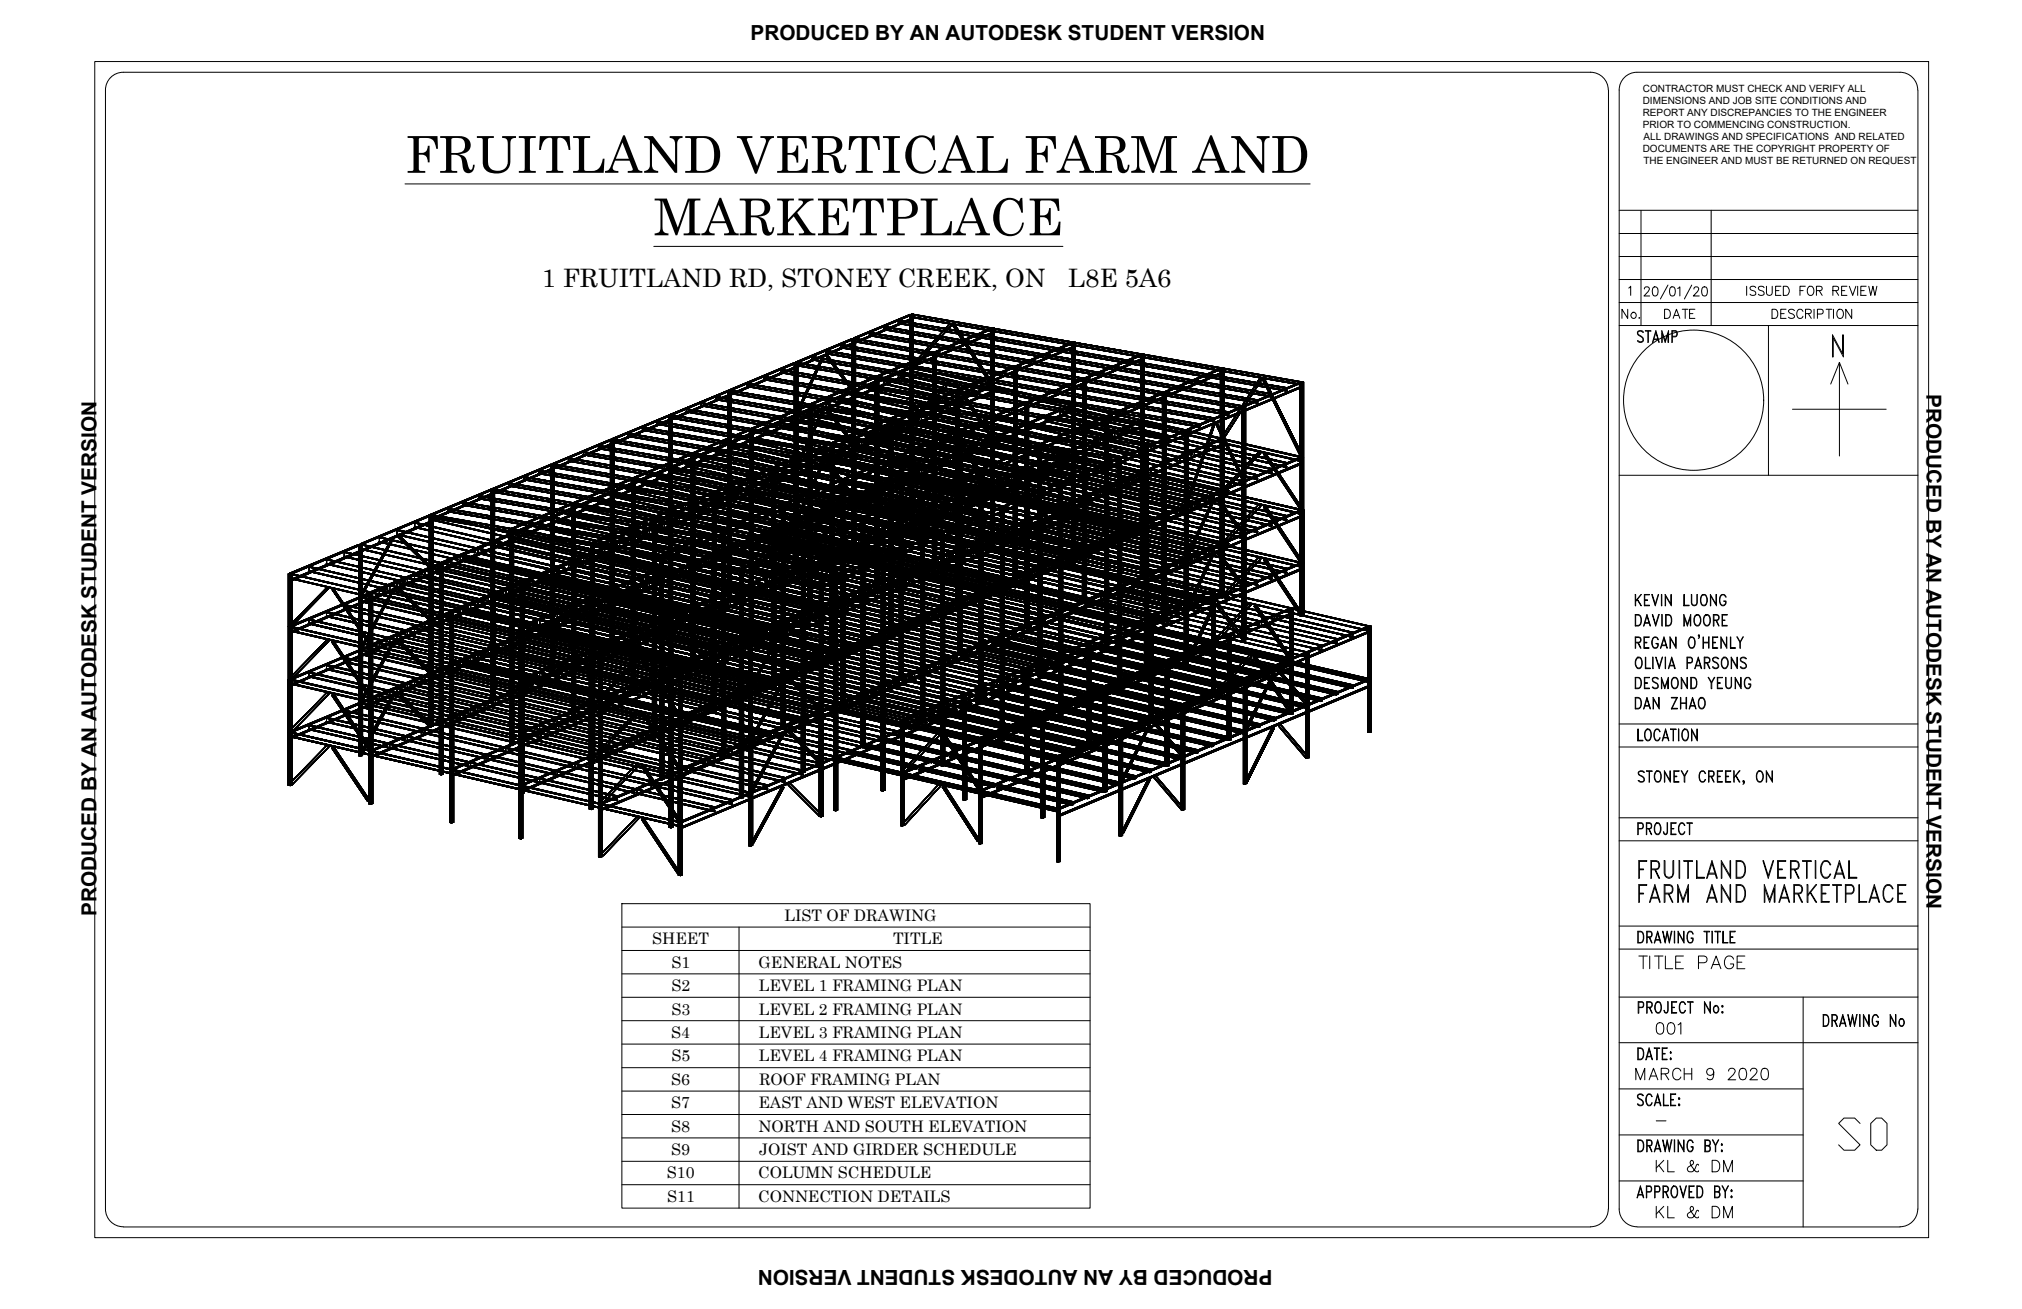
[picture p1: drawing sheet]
<svg xmlns="http://www.w3.org/2000/svg" width="432mm" height="279mm" viewBox="0 0 432 279" stroke-linecap="round" stroke-linejoin="round" font-family="sans-serif">
<defs><g id="words">
<text font-size="11" x="391.6" y="246.6">S0</text>
<g font-size="10.8">
<text x="86.5" y="36.9">FRUITLAND VERTICAL FARM AND</text>
<text x="139.6" y="50.2">MARKETPLACE</text>
</g>
<text font-size="6.2" x="349.2" y="208.1">TITLE PAGE</text>
<g font-size="5.7">
<text x="348.9" y="74.4">STAMP</text>
<text x="352.8" y="221.9">001</text>
<text x="348.5" y="231.8">MARCH 9 2020</text>
<text x="352.8" y="261.1">KL &amp; DM</text>
</g>
<g font-size="5.4">
<text x="115.7" y="61.3">1 FRUITLAND RD, STONEY CREEK, ON</text>
<text x="228.1" y="61.3">L8E 5A6</text>
</g>
<text font-size="5.3" x="352.8" y="251.2">KL &amp; DM</text>
<g font-size="4.9">
<text x="372.2" y="64.2">ISSUED FOR REVIEW</text>
<text x="345.4" y="69.1">No.</text>
<text x="354.5" y="69.1">DATE</text>
</g>
<g font-size="4.4">
<text x="160.3" y="8.6">PRODUCED BY AN AUTODESK STUDENT VERSION</text>
<text x="411.4" y="84.1" transform="rotate(90 411.4 84.1)">PRODUCED BY AN AUTODESK STUDENT VERSION</text>
<text x="20.6" y="195.5" transform="rotate(-90 20.6 195.5)">PRODUCED BY AN AUTODESK STUDENT VERSION</text>
<text x="271.7" y="271" transform="rotate(180 271.7 271)">PRODUCED BY AN AUTODESK STUDENT VERSION</text>
</g>
<g font-size="3.4">
<text x="167.5" y="196.5">LIST OF DRAWING</text>
<text x="139.3" y="201.5">SHEET</text>
<text x="190.7" y="201.5">TITLE</text>
<text x="143.4" y="206.5">S1</text>
<text x="162" y="206.5">GENERAL NOTES</text>
<text x="143.4" y="211.6">S2</text>
<text x="162.1" y="211.6">LEVEL 1 FRAMING PLAN</text>
<text x="143.3" y="221.5">S4</text>
<text x="143.4" y="216.5">S3</text>
<text x="162.1" y="216.5">LEVEL 2 FRAMING PLAN</text>
<text x="162.1" y="221.5">LEVEL 3 FRAMING PLAN</text>
<text x="143.4" y="226.5">S5</text>
<text x="162.1" y="226.5">LEVEL 4 FRAMING PLAN</text>
<text x="143.3" y="231.5">S6</text>
<text x="162.1" y="231.5">ROOF FRAMING PLAN</text>
<text x="143.3" y="236.5">S7</text>
<text x="162" y="236.5">EAST AND WEST ELEVATION</text>
<text x="143.3" y="241.5">S8</text>
<text x="162" y="241.5">NORTH AND SOUTH ELEVATION</text>
<text x="142.4" y="251.5">S10</text>
<text x="143.3" y="246.5">S9</text>
<text x="161.9" y="251.5">COLUMN SCHEDULE</text>
<text x="162.1" y="246.5">JOIST AND GIRDER SCHEDULE</text>
<text x="142.5" y="256.5">S11</text>
<text x="161.9" y="256.5">CONNECTION DETAILS</text>
</g>
<text font-size="2.6" x="352.8" y="240.6">-</text>
<g font-size="2.1">
<text x="350.8" y="22.2">DIMENSIONS AND JOB SITE CONDITIONS AND</text>
<text x="350.9" y="19.7">CONTRACTOR MUST CHECK AND VERIFY ALL</text>
<text x="350.8" y="24.8">REPORT ANY DISCREPANCIES TO THE ENGINEER</text>
<text x="350.8" y="27.4">PRIOR TO COMMENCING CONSTRUCTION.</text>
<text x="351" y="30">ALL DRAWINGS AND SPECIFICATIONS AND RELATED</text>
<text x="350.8" y="32.5">DOCUMENTS ARE THE COPYRIGHT PROPERTY OF</text>
<text x="350.9" y="35.1">THE ENGINEER AND MUST BE RETURNED ON REQUEST</text>
</g>
</g></defs>
<g fill="none" stroke="#000" stroke-width=".21">
<path d="M20.2 13.1h391.7v251.1h-391.7zM339.7 15.4a3.8 3.8 0 0 1 3.8 3.8M339.7 15.4h-313.4a3.8 3.8 0 0 0-3.8 3.8v238.9a3.8 3.8 0 0 0 3.8 3.7l313.4 .1M343.5 19.2v238.9M409.5 19.2a3.8 3.8 0 0 0-3.7-3.8h-56.2a3.8 3.8 0 0 0-3.8 3.8v238.9a3.8 3.8 0 0 0 3.8 3.7l56.2 .1a3.9 3.9 0 0 0 3.7-3.8M409.6 19.2v238.9M86.5 39.3h193.3M139.6 52.6h87.4M345.8 44.9h63.8M345.8 54.8h63.8M345.8 49.8h63.8M345.8 59.7h63.8"/>
<path d="M350.4 44.9v24.6M365.4 44.9v24.6M166.6 79l.2-.2zM166.6 79.5l16.9 2.9zM166.6 79l16.8 2.8zM166.6 79l16.7 2.9zM166.6 79l.2-.2 16.8 3-.3 .1zM166.6 79.6l.2-.1 16.8 2.9-.3 .1zM166.6 79.5l16.7 3-16.7-2.9M166.6 79.5l16.7 3zM166.7 78.9l16.7 2.9 .1 .6-16.8-2.9M166.7 78.9l16.7 2.9 .1 .6-16.8-2.9z"/>
<path d="M166.7 78.9l16.7 2.9-16.8-2.8M166.7 78.9l16.9 2.9zM166.7 78.9l16.8 2.9v.6l-16.8-2.9M166.7 78.9l16.8 2.9v.6l-16.8-2.9zM166.7 79.5h.1M166.7 79.5l-.1 .1M166.7 79.5v-.6v.6M166.7 79.5l16.8 2.9-16.9-2.9M166.7 79.5l16.9 2.9zM166.8 78.8l16.8 3-.3 .1-16.7-2.9M166.8 78.8l16.8 3-16.8-2.9M166.8 78.8l16.8 3z"/>
<path d="M166.8 78.9l16.8 2.9-16.9-2.9M166.8 79.4l16.8 3-16.9-2.9M166.8 79.4l16.8 3-16.8-2.9M166.8 79.4l16.8 3zM166.8 79.5l16.8 2.9-.3 .1-16.7-2.9M166.8 79.5l-.2 .1M169.6 77.4l.4 .1zM169.6 77.4v11.3l.4 .1v-11.3M169.6 77.4l.4 .1v11.3l-.4-.1zM169.6 77.4v11.3zM169.6 77.4v11.3h.2v-11.3M169.6 77.4h.2v11.3h-.2z"/>
<path d="M169.8 77.5v1h.2l-.4-.1h.2zM169.8 77.4l.4-.1v11.3l-.4 .1zM169.8 77.4v11.3l.3 .1v-11.3M169.8 77.4l.3 .1v11.3l-.3-.1zM169.8 77.4l.4-.1-.4 .1 .2 .1M169.8 77.4h-.2l.4 .1M170 77.3v11.3h.2v-11.3M170 77.3h.2v11.3h-.2zM170 77.3v11.3zM170 77.5v11.3l.1-11.3M170 77.5l.1 11.3zM170 77.3v11.2l.4 .2v-11.3"/>
<path d="M170 77.3l.4 .1v11.3l-.4-.2zM170 77.3h.2M170 78.2h.2M170 77.2l.4 .2zM170 77.2l11.9-4.9 .4 .1-11.9 5M170 77.2l11.9-4.9 .4 .1-11.9 5zM170 77.2l11.9-4.9zM170 77.3l11.9-5 .2 .1-11.9 4.9M170 77.3l11.9-5 .2 .1-11.9 4.9zM170 78.2l11.9-4.9h.2l-11.9 4.9M170 78.2l11.9-4.9h.2l-11.9 4.9zM170 78.2l11.9-4.9-11.9 4.9"/>
<path d="M170 78.2l11.9-4.9zM170 78.2l11.9-4.9 .4 .1-11.9 4.9M170 78.2l11.9-4.9 .4 .1-11.9 4.9zM170 77.3l.4 .1M170 78.2l.4 .1M170.1 77.5l.2-.1zM170.1 78l16.9 2.9zM170.1 77.5l16.9 2.9zM170.1 77.5l16.8 2.9zM170.1 77.5l.2-.1 16.9 2.9-.3 .1zM170.1 78.1l.3-.2 16.8 3-.3 .1zM170.1 78.1l16.8 2.9z"/>
<path d="M170.1 78l16.8 3zM170.2 77.3v11.3l.1 .1v-11.3M170.2 77.3l.1 .1v11.3l-.1-.1zM170.2 77.3v11.3l-.4 .1v-11.3M170.2 77.3l.2 .1M170.2 78.2v-.9v1M170.2 78.3l11.9-5h.2l-11.9 5M170.2 78.3l11.9-5h.2l-11.9 5zM170.2 77.3l11.9-4.9v.9l-11.9 5M170.2 77.3l11.9-4.9v.9l-11.9 5zM170.2 77.3l11.9-4.9h.2l-11.9 5M170.2 77.3l11.9-4.9h.2l-11.9 5z"/>
<path d="M170.2 77.3l11.9-4.9v.9l-11.9 4.9zM170.2 77.4l16.8 3v.5l-16.7-2.9M170.2 77.4l16.8 3v.5l-16.7-2.9zM170.2 77.4l16.8 3-16.9-2.9M170.2 77.4l17 2.9zM170.3 78l-.2 .1M170.3 78l-.1-.6 .1 .6M170.3 78l16.7 2.9-16.9-2.9M170.3 78l16.9 2.9zM170.3 77.4v11.3l.1-11.3M170.3 77.4l.1 11.3zM170.3 77.4l16.9 2.9-.3 .1-16.8-2.9"/>
<path d="M170.3 77.4l16.9 2.9-16.9-2.9M170.3 77.4l16.9 2.9zM170.3 77.4l16.9 2.9-17-2.9M170.4 77.9l16.8 3-16.9-2.9M170.4 77.9l16.8 3zM170.4 77.9l16.8 3-.3 .1-16.8-2.9M170.4 77.9l-.1 .1M170.4 77.9l-.3 .2M170.4 77.4l11.9-5zM170.4 78.3l11.9-5zM173.2 76.2l.2-.1zM173.2 76.2l16.9 2.9z"/>
<path d="M173.2 76.2l16.7 2.9-16.7-2.9M173.2 76.2l16.7 2.9zM173.2 76.2l.2-.1 16.8 2.9-.3 .1zM173.2 76.8l16.9 2.8zM173.2 76.8l.2-.1 16.8 2.9-.2 .1zM173.2 76.8l16.8 2.9-16.8-2.9M173.2 76.8l16.8 2.9zM173.3 76.2l16.8 2.9v.5l-16.7-2.9M173.3 76.2l16.8 2.9v.5l-16.7-2.9zM173.3 76.2l16.8 2.9-16.9-2.9M173.3 76.2l16.9 2.9zM173.4 76.7l-.2 .1"/>
<path d="M173.4 76.7l-.1-.5 .1 .5M173.4 76.7l16.7 2.9-16.9-2.8M173.4 76.7l16.8 2.9zM173.4 76.1l16.8 2.9-.3 .1-16.7-2.9M173.4 76.1l16.8 3-16.8-3M173.4 76.1l16.8 3zM173.4 76.1l16.8 3-16.9-2.9M173.4 76.7l16.8 2.9-16.8-2.9M173.4 76.7l16.8 2.9-.2 .1-16.8-2.9M173.4 76.7h.1M175.6 76l.3 .3zM175.6 76h.1l-5.6 12.4-.2-.1z"/>
<path d="M175.6 76l-5.7 12.4zM175.6 76l.1 .1-5.6 12.3h-.2zM175.7 76.1l.2 .2-5.7 12.2-.1-.1zM175.7 76l.2 .3-5.7 12.3-.1-.2zM175.8 76.2l.1 .1zM175.8 76.2l.1 .1-5.7 12.2h-.1zM175.8 76.2l-5.7 12.3zM175.8 76.2l-5.6 12.4zM176.3 74.9l.2-.1zM176.3 75.5l16.9 2.8zM176.3 74.9l16.9 2.9zM176.3 74.9l16.7 3-16.7-3"/>
<path d="M176.3 74.9l16.7 3zM176.3 74.9l.2-.1 16.8 2.9-.3 .1zM176.3 75.5l16.8 2.9-16.8-2.9M176.3 75.5l16.8 2.9zM176.3 75.5l.2-.1 16.8 2.9-.2 .1zM176.4 76h.1zM176.4 76l5.8 7.6-5.7-7.6M176.4 76l5.8 7.6zM176.4 76l5.6 7.6-5.6-7.6M176.4 76l5.6 7.6zM176.4 75.4h.1M176.4 75.4l-.1 .1"/>
<path d="M176.4 75.4v-.5v.5M176.4 75.4l16.8 2.9-16.9-2.8M176.4 74.9l16.8 2.9v.5l-16.8-2.9M176.4 74.9l16.8 2.9v.5l-16.8-2.9zM176.4 74.9l16.8 2.9-16.9-2.9M176.4 74.9l16.9 2.8zM176.4 75.4l16.9 2.9zM176.5 74.8l16.8 2.9-.3 .1-16.7-2.9M176.5 74.8l16.8 2.9zM176.5 74.8l16.8 2.9-16.9-2.8M176.5 75.4l16.8 2.9-16.9-2.9M176.5 75.4l16.8 2.9z"/>
<path d="M176.5 75.4l16.8 2.9-.2 .1-16.8-2.9M176.5 75.7l5.8 7.6-5.6-7.6M176.5 75.7l5.8 7.6zM176.5 75.4l-.2 .1M176.6 75.6l.1 .1M176.6 75.6l5.7 7.6-5.6-7.5M176.6 75.6l5.7 7.6zM176.6 75.6l5.6 7.6-5.7-7.5M176.6 75.6l5.6 7.6zM176.7 75.7l5.6 7.6-.1 .3-5.7-7.6M176.7 75.7l5.6 7.6-.1 .3-5.7-7.6zM176.7 75.7l5.6 7.5-.1 .4-5.7-7.6"/>
<path d="M176.7 75.7l5.6 7.5-.1 .4-5.7-7.6zM176.7 75.7l-.2 .3M179.4 74.2l16.9 2.9zM179.4 73.6l16.7 3-16.7-2.9M179.4 73.6l16.7 3zM179.4 73.6l.2-.1 16.7 2.9-.2 .2zM179.4 74.2l.2-.1 16.8 2.9-.3 .1zM179.4 74.2l16.7 2.9-16.7-2.9M179.4 74.2l16.7 2.9zM179.5 73.6v.5v-.5M179.5 73.6l16.7 2.9 .1 .6-16.8-3M179.5 73.6l16.7 2.9 .1 .6-16.8-3z"/>
<path d="M179.5 73.6l16.7 2.9-16.8-2.8M179.5 73.6l16.7 2.9-16.8-2.8zM179.5 74.1h.1M179.5 74.1l-.1 .1M179.5 74.1l16.8 3-16.9-2.9M179.5 73.6l16.8 2.9zM179.5 73.6l16.8 2.9v.6l-16.8-3M179.5 73.6l16.8 2.9v.6l-16.8-3zM179.5 74.1l16.9 2.9zM179.6 73.5l-.1 .1M179.6 73.5l-.2 .2 .1-.1M179.6 73.5l16.7 2.9-.2 .2-16.7-3"/>
<path d="M179.6 73.5l16.7 3-16.7-3M179.6 73.5l16.7 3zM179.6 73.5l16.7 3-16.8-2.9M179.6 74.1l16.8 2.9-16.9-2.9M179.6 74.1l16.8 2.9-16.8-2.9M179.6 74.1l16.8 2.9zM179.6 74.1l16.8 2.9-.3 .1-16.7-2.9M179.6 74.1l-.2 .1M181.9 73.3l.4 .1zM181.9 72.3l.4 .1zM181.9 72.3v11.3l.4 .1v-11.3M181.9 72.3l.4 .1v11.3l-.4-.1z"/>
<path d="M181.9 72.3v11.3zM181.9 72.3v11.3h.3v-11.3M181.9 72.3h.3v11.3h-.3zM182.1 73.3v-.9v.9M182.2 72.3l.3-.1v11.3l-.3 .1zM182.2 72.3v11.3l.1 .1v-11.3M182.2 72.3l.1 .1v11.3l-.1-.1zM182.2 72.3h-.3l.4 .1M182.3 72.2v11.3h.2v-11.3M182.3 72.2h.2v11.3h-.2zM182.3 72.1v11.4zM182.3 72.1v11.3l.4 .1v-11.3"/>
<path d="M182.3 72.1l.4 .1v11.3l-.4-.1zM182.3 72.1l.2 .1M182.3 72.1l.4 .1M182.3 72.4v11.3zM182.3 73.1h.2M182.3 72.1l.4 .1h-.2M182.3 72.1l12-5 .4 .1-12 5M182.3 72.1l12-5 .4 .1-12 5zM182.3 72.1l12-5zM182.3 72.2l12.2-5-12 5M182.3 72.2l12.2-5zM182.3 73.1l12.2-5-12 5"/>
<path d="M182.3 73.1l12.2-5zM182.3 73.1l12-5-12 5M182.3 73.1l12-5zM182.3 73.1l12-5 .4 .1-12 5M182.3 73.1l12-5 .4 .1-12 5zM182.3 73.1l.4 .1M182.4 72.4l.3-.2zM182.4 72.4l16.9 2.8zM182.4 72.4l16.8 2.9zM182.4 72.4l.3-.2 16.7 3h-.2zM182.5 72.9l16.8 2.9zM182.5 73l.2-.2 16.8 2.9-.3 .1z"/>
<path d="M182.5 72.9l16.7 2.9-16.7-2.8M182.5 72.9l16.7 2.9zM182.5 72.2l-.3 .1M182.5 72.2v11.3h.2v-11.3M182.5 72.2h.2v11.3h-.2zM182.5 72.2v11.3l-.3 .1v-11.3M182.5 72.2h.2M182.5 72.2l-.3 .1 .1 .1M182.5 72.2l12-5v.9l-12 5M182.5 72.2l12-5v.9l-12 5zM182.5 72.2v.9M182.5 73.1l.2 .1"/>
<path d="M182.5 73.1l12.2-4.9-12 5M182.5 73.1l12.2-4.9zM182.5 72.2l12.2-5-12 5M182.5 72.2l12.2-5zM182.5 72.9v.1M182.5 72.9v-.6l.1 .6M182.5 72.9l16.8 2.9-16.8-2.9M182.5 72.3l16.8 2.9v.6l-16.8-2.9M182.5 72.3l16.8 2.9v.6l-16.8-2.9zM182.5 72.3l16.8 2.9-16.9-2.8M182.5 72.3l16.9 2.9zM182.5 72.3l16.8 2.9v.6l-16.7-2.9"/>
<path d="M182.5 72.3l16.8 2.9v.6l-16.7-2.9zM182.6 72.9l16.9 2.8zM182.7 72.2v11.3zM182.7 72.2l16.7 3h-.2l-16.8-2.8M182.7 72.2l16.7 3-16.7-2.9M182.7 72.2l16.7 3zM182.7 72.3l16.7 2.9-16.9-2.9M182.7 72.8l16.8 2.9-16.9-2.8M182.7 72.8l16.8 2.9zM182.7 72.8l16.8 2.9-.3 .1-16.7-2.8M182.7 72.8l-.1 .1M182.7 72.8l-.2 .2"/>
<path d="M182.7 72.2l12-5zM182.7 73.2l12-5-12 5M182.7 73.2l12-5zM185.5 71.1l16.9 2.8zM185.5 71l16.8 3-16.8-2.9M185.5 71l16.8 3zM185.5 71h.3l16.7 2.8-.2 .2zM185.5 71.6l16.9 2.9zM185.5 71.6h.3l16.8 2.9-.3 .1zM185.5 71.6l16.8 3-16.8-3M185.5 71.6l16.8 3zM185.6 71l.1 .6-.1-.6"/>
<path d="M185.6 71l16.8 2.9v.6l-16.7-2.9M185.6 71l16.8 2.9v.6l-16.7-2.9zM185.6 71l16.8 2.9-16.9-2.8M185.6 71l16.9 2.9zM185.7 71.6h.1M185.7 71.6h-.2M185.7 71.6l16.7 2.9-16.9-2.9M185.7 71.6l16.9 2.8zM185.8 71l-.3 .1 .1-.1M185.8 71l16.7 2.8-.2 .2-16.8-3M185.8 71l16.7 2.9zM185.8 71l16.7 2.9-16.9-2.9"/>
<path d="M185.8 71h-.2M185.8 71.5l16.8 2.9-16.9-2.8M185.8 71.5l16.8 3zM185.8 71.6l16.8 2.9-.3 .1-16.8-3M185.8 71.6h-.3M188.6 70.3l16.9 2.9zM188.6 69.8l16.9 2.9zM188.6 69.8l16.8 2.9zM188.6 69.8l.2-.1 16.8 2.9-.2 .1zM188.6 70.4l.3-.2 16.8 3-.3 .1zM188.6 70.3l16.8 3-16.8-2.9M188.6 70.3l16.8 3z"/>
<path d="M188.7 69.7l.1 .6v-.6M188.7 69.7l16.8 3v.5l-16.7-2.9M188.7 69.7l16.8 3v.5l-16.7-2.9zM188.7 69.7l16.8 3-16.9-2.9M188.8 70.3l-.2 .1M188.8 70.3l16.7 2.9-16.9-2.9M188.8 69.7l16.8 2.9zM188.8 69.7l16.7 3v.5l-16.7-2.9M188.8 69.7l16.7 3v.5l-16.7-2.9zM188.8 70.3l16.9 2.8zM188.8 69.7h.1M188.8 69.7h-.1"/>
<path d="M188.8 69.7l16.8 2.9-.2 .1-16.8-2.9M188.8 69.7l16.8 2.9-16.8-2.9M188.9 70.2l16.8 2.9-16.9-2.8M188.9 70.2l16.8 3zM188.9 70.2l16.8 3-.3 .1-16.8-2.9M188.9 70.2l-.1 .1M188.9 70.2l-.3 .2M189.9 79.1l.3-.1zM190.1 79.1v.5h.1l-.2 .1 .1-.1zM190.5 79.2l.2-.1zM190.5 79.2l16.8 2.9zM190.5 79.2l16.7 2.9-16.7-2.9"/>
<path d="M190.5 79.2l16.7 2.9zM190.5 79.2l.2-.1 16.8 2.9-.3 .1zM190.5 79.8l16.8 2.8zM190.5 79.8l.2-.1 16.8 2.9-.2 .1zM190.5 79.8l16.8 2.9zM190.6 79.7h.1M190.6 79.7v-.5v.5M190.6 79.7l16.7 2.9-16.8-2.8M190.6 79.2l16.7 2.9v.5l-16.7-2.9M190.6 79.2l16.7 2.9v.5l-16.7-2.9zM190.6 79.2l16.7 2.9-16.8-2.9M190.6 79.2l16.9 2.8z"/>
<path d="M190.6 79.2l16.7 2.9 .1 .5-16.8-2.9M190.6 79.2l16.7 2.9 .1 .5-16.8-2.9zM190.6 79.7l16.9 2.9zM190.6 79.7l-.1 .1M190.7 79.1l16.8 2.9-.3 .1-16.7-2.9M190.7 79.1l16.8 2.9-16.8-2.9M190.7 79.1l16.8 2.9zM190.7 79.1l16.8 2.9-16.9-2.8M190.7 79.6l16.8 3-16.9-2.9M190.7 79.6l16.8 3-16.8-2.9M190.7 79.6l16.8 3zM190.7 79.7l16.8 2.9-.2 .1-16.8-2.9"/>
<path d="M190.7 79.7l-.2 .1M191.7 79.8l.3-.1zM191.7 79.8l16.9 3.8zM191.7 79.8l16.7 3.9-16.7-3.9M191.7 79.8l16.7 3.9zM191.7 79.8l.3-.1 16.7 3.8-.3 .2zM191.7 69l16.9 2.9zM191.7 68.5l16.9 2.8zM191.7 68.5l16.8 2.9-16.8-2.9M191.7 68.5l16.8 2.9zM191.7 68.5l.2-.1 16.8 2.9-.2 .1zM191.7 69.1l.3-.1 16.7 2.9-.2 .1z"/>
<path d="M191.7 69l16.8 3-16.8-2.9M191.7 69l16.8 3zM191.8 68.5l16.8 2.8v.6l-16.7-2.9M191.8 68.5l16.8 2.8v.6l-16.7-2.9zM191.8 68.5l16.8 2.8-16.9-2.8M191.9 79.8l16.7 3.8v.8l-16.7-3.8M191.9 79.8l16.7 3.8v.8l-16.7-3.8zM191.9 79.8l16.7 3.8-16.9-3.8M191.9 79.8l.1-.1 16.7 3.9zM191.9 69h.1M191.9 69l-.2 .1M191.9 68.4v.6l-.1-.5"/>
<path d="M191.9 69l16.7 2.9-16.9-2.9M191.9 68.4l16.8 2.9zM191.9 68.4l16.7 2.9v.6l-16.7-2.9M191.9 68.4l16.7 2.9v.6l-16.7-2.9zM191.9 69l16.8 2.9zM191.9 68.4l-.1 .1M191.9 68.4l16.8 2.9-.2 .1-16.8-2.9M191.9 68.4l16.8 2.9-16.8-2.9M191.9 68.4h.1M192 68.9l16.7 3-16.8-2.9M192 68.9l16.7 3-16.7-2.9M192 68.9l16.7 3z"/>
<path d="M192 69l16.7 2.9-.2 .1-16.8-2.9M192 69l-.3 .1M192 79.7l16.7 3.8-.3 .2-16.7-3.9M192 79.7l16.7 3.9zM192 79.7l16.7 3.9-16.8-3.8M193.2 77.8l.1 .5-.2 .1zM193.3 77.7l-.3 .2 .2-.1M193.5 78.5l16.9 2.8zM193.5 77.9l16.9 2.9zM193.5 77.9l16.8 2.9-16.8-2.9M193.5 77.9l16.8 2.9zM193.5 77.9l.3-.1 16.7 2.9-.2 .1z"/>
<path d="M193.5 78.5l.3-.1 16.8 2.9-.3 .1zM193.5 78.5l16.8 2.9zM193.6 77.9l16.8 2.9v.5l-16.7-2.9M193.6 77.9l16.8 2.9v.5l-16.7-2.9zM193.6 77.9l16.8 2.9-16.9-2.9M193.7 78.4h.1M193.7 78.4l-.2 .1M193.7 77.9v.5l-.1-.5M193.7 78.4l16.7 2.9-16.9-2.8M193.7 77.9l16.8 2.8zM193.7 77.9l16.7 2.9v.5l-16.7-2.9M193.7 77.9l16.7 2.9v.5l-16.7-2.9z"/>
<path d="M193.7 78.4l16.9 2.9zM193.8 77.8l-.2 .1M193.8 77.8l16.7 2.9-.2 .1-16.8-2.9M193.8 77.8l16.7 2.9zM193.8 77.8l16.7 2.9-16.8-2.8M193.8 77.8l-.1 .1M193.8 78.4l16.8 2.9-16.9-2.9M193.8 78.4l16.8 2.9-16.8-2.9M193.8 78.4l16.8 2.9zM193.8 78.4l16.8 2.9-.3 .1-16.8-2.9M193.8 78.4l-.3 .1M194.3 78.4v11.3l.4 .1v-11.3"/>
<path d="M194.3 78.4l.4 .1v11.3l-.4-.1zM194.3 78.4l.1 11.3zM194.3 78.4l.4 .1h-.1M194.3 67.1v11.3l.4 .1v-11.3M194.3 67.1l.4 .1v11.3l-.4-.1zM194.3 67.1l.1 11.3zM194.3 67.1l.4 .1h-.2v.9l.2 .1-.4-.1h.2v-.9zM194.4 78.4l-.1 11.3zM194.4 78.4v11.3h.1v-11.2M194.4 78.4l.1 .1v11.2h-.1zM194.4 67.1l-.1 11.3zM194.4 67.1v11.3l.1 .1v-11.3"/>
<path d="M194.4 67.1l.1 .1v11.3l-.1-.1zM194.5 78.5l.4-.2v11.3l-.4 .1zM194.5 78.5l-.2-.1 .4 .1M194.5 67.2l.4-.2v11.3l-.4 .2zM194.5 67.2l.4-.2-.3 .2h.1M194.5 67.2l-.2-.1 .4 .1M194.5 78.5v1.2l.2 .1-.4-.1h.2v-1.2l-.2-.1 .4 .1M194.5 78.5h.2M194.6 78.5l.3-.2v11.3l-.3 .1zM194.6 78.5v11.2l.1 .1v-11.3M194.6 78.5h.1v11.3l-.1-.1zM194.6 67.2l.3-.2v11.3l-.3 .2z"/>
<path d="M194.6 67.2v11.3h.1v-11.3M194.6 67.2h.1v11.3h-.1zM194.6 78.1l8.2-9 .3 .4-8.2 9M194.6 78.1l.3 .4M194.6 78.2v11.3l.3 .1v-11.3M194.6 78.2l.3 .1v11.3l-.3-.1zM194.6 78.2v11.3l.1-11.3M194.6 78.2l.1 11.3zM194.6 67v11.2l.3 .1v-11.3M194.6 67h.3v11.3l-.3-.1zM194.6 78.1l8.2-9 .3 .4-8.2 8.9M194.6 78.1l.3 .3"/>
<path d="M194.7 78.2v11.3l.4 .1v-11.3M194.7 78.2l.4 .1v11.3l-.4-.1zM194.7 78.2l.2 .1M194.7 66.9v11.3l-.1-11.2M194.7 66.9l-.1 11.3zM194.7 66.9v11.3l.4 .1v-11.2M194.7 66.9l.4 .2v11.2l-.4-.1zM194.7 66.9l.2 .1M194.7 78.2l.4 .1M194.7 66.9l.4 .2M194.7 78.5v11.3zM194.7 67.2v11.3z"/>
<path d="M194.7 78l8.2-8.9-8.3 9M194.7 78l-.1 .1M194.8 79.3h.1l16.8 3.9zM194.8 78.5h.1l16.8 3.9zM194.8 78.5l16.8 3.9-16.8-3.9M194.8 78.5l16.8 3.9zM194.8 78.5l.3-.1 16.8 3.8-.3 .2zM194.8 79.4l.3-.1 16.8 3.8-.3 .1zM194.8 79.3l16.8 3.9-16.8-3.8M194.8 79.3l16.8 3.9zM194.8 67.2l.2-.1zM194.8 67.7l16.9 2.9z"/>
<path d="M194.8 67.2l16.9 2.9zM194.8 67.2l16.8 2.9-16.8-2.9M194.8 67.2l16.8 2.9zM194.8 67.2l.2-.1 16.8 2.9-.2 .1zM194.8 67.8l.3-.1 16.7 2.9-.2 .1zM194.8 67.7l16.8 3-16.8-2.9M194.8 67.7l16.8 3zM194.9 78.3v11.3h.2v-11.2M194.9 78.3l.2 .1v11.2h-.2zM194.9 78.3v11.3l-.3 .1v-11.2M194.9 78.3v11.3l-.4 .1v-11.2M194.9 78.3h.2"/>
<path d="M194.9 78.3l-.3 .2h.1M194.9 78.3l-.6 .1M194.9 67v11.3l.2 .1v-11.3M194.9 67l.2 .1v11.3l-.2-.1zM194.9 67v11.3l-.3 .2v-11.3M194.9 67v11.3l-.4 .2v-11.3M194.9 78.3l-.4 .2M194.9 78.3l-.3 .2M194.9 67l.2 .1M194.9 79.3l-.1 .1M194.9 79.3l16.8 3.9-16.9-3.9M194.9 78.5l16.8 3.9v.8l-16.8-3.9"/>
<path d="M194.9 78.5l16.8 3.9v.8l-16.8-3.9zM194.9 78.5l16.8 3.9-16.9-3.9M194.9 78.4v.1M194.9 78.4l8.3-8.9-8.2 8.9M194.9 78.5v.8M194.9 79.3h.2M194.9 78.5l17 3.8-.1 .1zM194.9 78.5l16.9 3.9v.8l-16.9-3.9M194.9 78.5l16.9 3.9v.8l-16.9-3.9zM194.9 79.3l17 3.8-.1 .1zM194.9 67.7l-.1 .1M194.9 67.7v-.5v.5"/>
<path d="M194.9 67.7l16.8 2.9-16.9-2.9M194.9 67.2l16.8 2.9v.5l-16.8-2.9M194.9 67.2l16.8 2.9v.5l-16.8-2.9zM194.9 67.2l16.8 2.9-16.9-2.9M194.9 67.2l16.9 2.8zM194.9 67.2l16.8 2.9 .1 .5-16.9-2.9zM194.9 67.7l16.9 2.8zM195 67.1l16.8 2.9-.2 .1-16.8-2.9M195 67.1l16.8 2.9-16.8-2.9M195 67.1l16.8 2.9zM195 67.1l16.8 2.9-16.9-2.8M195 78.4l8.2-8.9-8.3 9"/>
<path d="M195.1 78.3v11.3v-11.2M195.1 78.3v11.3zM195.1 67.1v11.3zM195.1 78.4l-.2 .1M195.1 78.4l-.3 .1h.1M195.1 78.4l16.8 3.8-.3 .2-16.8-3.9M195.1 78.4l16.8 3.9-16.8-3.9M195.1 78.4l16.8 3.9zM195.1 78.4l16.8 3.9-.1 .1-16.9-3.9M195.1 79.2l16.8 3.9-.1 .1-16.9-3.9M195.1 79.2l16.8 3.9-16.8-3.8M195.1 79.2l16.8 3.9z"/>
<path d="M195.1 79.3l16.8 3.8-.3 .1-16.8-3.8M195.1 67.7l16.7 2.8-16.9-2.8M195.1 67.7l16.7 2.9zM195.1 67.7l16.7 2.9-.2 .1-16.8-2.9M195.1 79.3l-.3 .1M195.1 67.7h-.2M195.1 67.7l-.3 .1M196.1 77.1l.3-.1zM196.1 76.6l.2-.2v.7zM196.6 76.6l.3-.1zM196.6 76.6l16.9 2.9zM196.6 76.6l16.8 3z"/>
<path d="M196.6 76.6l.3-.1 16.7 2.9-.2 .1zM196.6 77.2l16.9 2.9zM196.6 77.2l.3-.1 16.8 2.9-.3 .2zM196.6 77.2l16.8 3-16.8-3M196.6 77.2l16.8 3zM196.7 76.6l16.8 2.9v.6l-16.7-3M196.7 76.6l16.8 2.9v.6l-16.7-3zM196.7 76.6l16.8 2.9-16.9-2.9M196.7 76.6l16.9 2.9zM196.8 77.1l-.2 .1M196.8 77.1l-.1-.5 .1 .5M196.8 77.1l16.7 3-16.9-2.9"/>
<path d="M196.8 77.1l16.9 2.9zM196.9 76.5l16.7 2.9-.2 .1-16.8-2.9M196.9 76.5l16.7 3-16.7-2.9M196.9 76.5l16.7 3zM196.9 76.6l16.7 2.9-16.9-2.9M196.9 77.1l16.8 2.9-16.9-2.9M196.9 77.1l16.8 2.9zM196.9 77.1l16.8 2.9-.3 .2-16.8-3M196.9 77.1h-.1M196.9 77.1l-.3 .1M199.2 75.3v12.3h.4v-12.2M199.2 75.3l.4 .1v12.2h-.4z"/>
<path d="M199.2 75.3v12.3v-12.3M199.2 75.3v12.3zM199.2 75.3l.4 .1h-.2v.9l.2 .1-.4-.1h.1v-.9zM199.2 75.3v12.3h.2v-12.3M199.2 75.3h.2v12.3h-.2zM199.2 75.8l.3-.1zM199.2 75.2h.2h-.1v.6zM199.4 75.3l.3-.1v12.3l-.3 .1zM199.4 75.3l.3-.1-.3 .1 .2 .1M199.4 75.3h-.2l.4 .1M199.4 75.3v12.3h.2v-12.2M199.4 75.3l.2 .1v12.2h-.2z"/>
<path d="M199.5 75.2v12.2l.2 .1v-12.3M199.5 75.2h.2v12.3l-.2-.1zM199.6 75.1v12.3l-.1-12.2M199.6 75.1l-.1 12.3zM199.6 75.1v12.3l.3 .1v-12.3M199.6 75.1l.3 .1v12.3l-.3-.1zM199.6 75.1l.1 .1M199.6 76.1h.2M199.6 75.1l.4 .1zM199.6 75.1l11.9-5 .5 .1-12 5M199.6 75.1l11.9-5 .5 .1-12 5zM199.6 75.1l11.9-5-11.9 5.1"/>
<path d="M199.6 75.1l11.9-5zM199.6 75.2l11.9-5h.3l-12 5M199.6 75.2l11.9-5h.3l-12 5zM199.6 76.1l11.9-5h.3l-12 5M199.6 76.1l11.9-5h.3l-12 5zM199.6 76.1l11.9-5-11.9 5M199.6 76.1l11.9-5zM199.6 76.1l11.9-5 .5 .1-12 5M199.6 76.1l11.9-5 .5 .1-12 5zM199.6 75.1l.3 .1M199.6 76.1l.4 .1M199.6 75.4v12.2z"/>
<path d="M199.7 75.4l.2-.2zM199.7 75.9l16.9 2.9zM199.7 75.4l16.9 2.8zM199.7 75.4l16.8 2.9zM199.7 75.4l.2-.2 16.8 3h-.2zM199.7 76l.2-.2 16.8 3h-.2zM199.7 75.9l16.8 2.9-16.8-2.8M199.7 75.9l16.8 2.9zM199.7 75.2v12.3h.2v-12.3M199.7 75.2h.2v12.3h-.2zM199.7 75.2v12.3l-.3 .1v-12.3M199.7 75.2h.2"/>
<path d="M199.8 76.1l.2 .1M199.8 75.2v.9v-.9M199.8 76.1l12-5 .2 .1-12 5M199.8 76.1l12-5 .2 .1-12 5zM199.8 75.2l12-5v.9l-12 5M199.8 75.2l12-5v.9l-12 5zM199.8 75.2l12-5h.2l-12 5M199.8 75.2l12-5h.2l-12 5zM199.8 75.9l-.1 .1M199.8 75.9v-.6v.6M199.8 75.9l16.8 2.9-16.9-2.9M199.8 75.3l16.8 2.9v.6l-16.8-2.9"/>
<path d="M199.8 75.3l16.8 2.9v.6l-16.8-2.9zM199.8 75.3l16.8 2.9-16.9-2.8M199.8 75.3l16.9 2.9zM199.8 75.9l16.9 2.8zM199.9 75.2l16.8 3h-.2l-16.8-2.8M199.9 75.2l16.8 3-16.8-2.9M199.9 75.2l16.8 3zM199.9 75.3l16.8 2.9-16.9-2.9M199.9 75.2v12.3zM199.9 75.8l16.8 2.9-16.9-2.8M199.9 75.8l16.8 3zM199.9 75.8l16.8 3h-.2l-16.8-2.8"/>
<path d="M199.9 75.8l-.2 .2M199.9 75.8l-.1 .1M200 75.2l12-5zM200 76.2l12-5-12 5M200 76.2l12-5zM202.3 74.5l.3-.1zM202.3 74l.2-.2-.1 .7zM202.8 74.1l.2-.1zM202.8 74.1l16.9 2.8zM202.8 74.1l16.7 2.9-16.7-2.9M202.8 74.1l16.7 2.9zM202.8 74.1l.2-.1 16.8 2.8-.3 .2z"/>
<path d="M202.8 69.1l.4 .4h-.1zM202.8 69.1l-8.2 9zM202.8 69.1l.3 .4-8.2 9-.3-.4zM202.8 74.6l16.9 2.9zM202.8 74.6h.2l16.8 2.8-.2 .2zM202.8 74.6l16.8 3-16.8-3M202.8 74.6l16.8 3zM202.8 69.1l.3 .4-8.2 8.9-.3-.3zM202.9 69.1l-8.2 8.9zM202.9 74.6h-.1M202.9 74.6v-.6v.6M202.9 74.6l16.8 2.9-16.9-2.9"/>
<path d="M202.9 74l16.8 2.9v.6l-16.8-2.9M202.9 74l16.8 2.9v.6l-16.8-2.9zM202.9 74l16.8 2.9-16.9-2.8M202.9 74l16.9 2.9zM202.9 74.6h.1M202.9 74.6l16.9 2.8zM203 74l16.8 2.8-.3 .2-16.7-2.9M203 74l16.8 2.9zM203 74l16.8 2.9-16.9-2.9M203 74.5l16.8 2.9-16.9-2.8M203 74.5l16.8 2.9-16.8-2.8M203 74.5l16.8 2.9z"/>
<path d="M203 74.6l16.8 2.8-.2 .2-16.8-3M203 74.6h-.2M203.1 69.5l-8.2 8.9zM203.1 69.5h.1l-8.3 9zM203.2 69.5l-8.2 8.9zM203.5 69.6l8.3 12.7zM203.5 69.6l.3-.3 8.2 12.8-.3 .2zM203.5 69.5v.1M203.5 69.5l.3-.2 8.2 12.8-.3 .2zM203.5 69.5l8.3 12.8-8.2-12.8M203.5 69.5l8.3 12.8zM203.6 69.5l8.2 12.8-8.2-12.8"/>
<path d="M203.6 69.5l8.2 12.8zM203.6 69.5l8.2 12.8-8.3-12.7M203.8 69.3h.1l8.1 12.8zM203.8 69.3l8.2 12.8-.3 .2-8.2-12.8M203.8 69.3l-.3 .2M203.8 69.3l8.3 12.7zM203.8 69.3l8.2 12.8-.3 .2-8.2-12.7M203.8 69.3l-.3 .3M203.9 69.3l8.2 12.7-8.3-12.7M203.9 69.3l8.1 12.8zM203.9 69.3l8.1 12.8-8.2-12.8M203.9 69.3h-.1"/>
<path d="M205.4 73.3l.3-.2zM205.4 72.7l.2-.1-.1 .6zM205.9 72.7h.2zM205.9 72.8l16.9 2.9zM205.9 72.8l16.7 2.9zM205.9 72.7l16.7 3zM205.9 72.7h.2l16.8 2.9-.3 .1zM205.9 73.3l16.9 2.9zM205.9 73.3h.2l16.8 2.9-.2 .1zM205.9 73.3l16.8 3zM206 72.7l16.8 3v.5l-16.8-2.9M206 72.7l16.8 3v.5l-16.8-2.9z"/>
<path d="M206 72.7l16.8 3-16.9-2.9M206 72.7l16.9 2.9zM206 73.3v-.6v.6M206 73.3l16.8 2.9-16.9-2.9M206 73.3h-.1M206.1 73.3h-.1M206.1 72.7l16.8 2.9-.3 .1-16.7-3M206.1 72.7l16.8 2.9-16.8-2.9M206.1 72.7l16.8 2.9zM206.1 72.7l16.8 2.9-16.9-2.9M206.1 73.2l16.8 2.9-16.9-2.8M206.1 73.2l16.8 2.9-16.9-2.8z"/>
<path d="M206.1 73.2l16.8 3-16.8-2.9M206.1 73.2l16.8 3zM206.1 73.3l16.8 2.9-.2 .1-16.8-3M206.1 73.3h-.2M208.5 71.9h.2zM208.5 71.4l.2-.1h-.1v.6v-.6zM209 71.5l.2-.2zM209 71.5l16.8 2.9-16.8-2.9M209 71.5l16.8 2.9zM209 71.5l.2-.2 16.8 3-.2 .1zM209 72l16.9 2.9zM209 72.1l.3-.1 16.7 2.9-.2 .1z"/>
<path d="M209 72l16.8 3-16.8-2.9M209 72l16.8 3zM209.1 71.4l16.7 3 .1 .5-16.8-2.9M209.1 71.4l16.7 3 .1 .5-16.8-2.9zM209.1 71.4l16.7 3-16.8-2.9M209.1 71.4l16.7 3-16.8-2.9zM209.1 71.4l16.9 2.9zM209.1 71.4l16.8 3v.5l-16.8-2.9M209.1 71.4l16.8 3v.5l-16.8-2.9zM209.1 72h.2M209.1 72l-.1 .1M209.1 72v-.6v.6"/>
<path d="M209.1 72l16.8 2.9-16.9-2.9M209.1 72l16.9 2.9zM209.2 71.3l16.8 3-.2 .1-16.8-2.9M209.2 71.3l16.8 3-16.8-2.9M209.2 71.3l16.8 3zM209.2 71.4l16.8 2.9-16.9-2.9M209.3 71.9l16.7 3-16.9-2.9M209.3 71.9l16.7 3-16.7-2.9M209.3 71.9l16.7 3zM209.3 72l16.7 2.9-.2 .1-16.8-2.9M209.3 72l-.3 .1M211.5 71.1l.5 .1z"/>
<path d="M211.5 70.1l.5 .1zM211.6 70.1v12.3l.4 .1v-12.3M211.6 70.1l.4 .1v12.3l-.4-.1zM211.6 70.1v12.3zM211.6 70.1v12.3h.2v-12.2M211.6 70.1l.2 .1v12.2h-.2zM211.6 70.1l.2-.1zM211.7 70.1l.1 .5-.2 .1zM211.8 71.1v-.9v.9M211.8 70.2l.3-.2v12.3l-.3 .1zM211.8 70.2v12.2l.2 .1v-12.3M211.8 70.2h.2v12.3l-.2-.1z"/>
<path d="M211.8 70.2l-.2-.1 .4 .1M211.9 69.9v12.3l.2 .1v-12.3M211.9 69.9l.2 .1v12.3l-.2-.1zM211.9 69.9v12.3l.1-12.3M211.9 69.9l.1 12.3zM212 70.2v12.3v-12.3M212 70.2v12.3zM212 69.9v12.3l.3 .1v-12.3M212 69.9l.3 .1v12.3l-.3-.1zM212 69.9l.1 .1M212 69.9l.3 .1M212.1 70.2l.2-.1z"/>
<path d="M212.1 70.8l16.9 2.8zM212.1 70.2l16.9 2.9zM212.1 70.2l16.8 2.9-16.8-2.9M212.1 70.2l16.8 2.9zM212.1 70.2l.2-.1 16.8 2.9-.2 .1zM212.1 70.8l.2-.1 16.8 2.9-.2 .1zM212.1 70.8l16.8 2.9zM212.1 70v12.3l.2 .1v-12.3M212.1 70l.2 .1v12.3l-.2-.1zM212.1 70v12.3l-.3 .1v-12.2M212.1 70h.2M212.1 70l-.3 .2h.2"/>
<path d="M212.1 70l-.3 .2M212.2 70.2l16.8 2.9v.5l-16.8-2.9M212.2 70.2l16.8 2.9v.5l-16.8-2.9zM212.2 70.2l16.8 2.9-16.9-2.9M212.2 70.2l16.9 2.8zM212.2 70.7h.1M212.2 70.7v-.5v.5M212.2 70.7l16.8 2.9-16.9-2.8M212.2 70.7l16.9 2.8zM212.3 70.1l16.8 2.9-.2 .1-16.8-2.9M212.3 70.1l16.8 2.9-16.8-2.9M212.3 70.1l16.8 2.9z"/>
<path d="M212.3 70.1l16.8 2.9-16.9-2.8M212.3 70v12.4v-12.3M212.3 70v12.4zM212.3 70.6l16.8 2.9-16.9-2.8M212.3 70.6l16.8 3-16.8-2.9M212.3 70.6l16.8 3zM212.3 70.7l16.8 2.9-.2 .1-16.8-2.9M212.3 70.7l-.2 .1M213.4 79.5l.2-.1-.1 .1v.6v-.6zM213.9 79.6l.2-.1zM213.9 79.6l14.4 2.5zM213.9 79.6l14.2 2.5-14.2-2.5"/>
<path d="M213.9 79.6l14.2 2.5zM213.9 79.6l.2-.1 14.3 2.5-.3 .1zM214 79.6l14.3 2.5v.5l-14.3-2.4M214 79.6l14.3 2.5v.5l-14.3-2.4zM214 79.6l14.3 2.5-14.4-2.5M214 79.6l14.4 2.4zM214.1 79.5l14.3 2.5-.3 .1-14.2-2.5M214.1 79.5l14.3 2.5-14.3-2.4M214.1 79.5l14.3 2.5zM214.1 79.6l14.3 2.4-14.4-2.4M216.4 79.3l.4 .1zM216.4 78.3l.4 .1"/>
<path d="M216.5 78.3v13.2l.3 .1v-13.2M216.5 78.3l.3 .1v13.2l-.3-.1zM216.5 78.2h.2zM216.5 78.2v13.3v-13.2M216.5 78.2v13.3zM216.5 78.2v13.3l.2 .1v-13.3M216.5 78.2l.2 .1v13.3l-.2-.1zM216.5 78.8l.2-.1zM216.6 78.8v-.6v.6M216.6 79.3v-.9v.9M216.7 78.3l.3-.1v13.3l-.3 .1zM216.7 78.3v13.3h.2v-13.2"/>
<path d="M216.7 78.3l.2 .1v13.2h-.2zM216.7 78.3l.3-.1-.3 .1 .1 .1M216.7 78.3h-.2l.3 .1M216.8 78.1v13.3l.2 .1v-13.3M216.8 78.1l.2 .1v13.3l-.2-.1zM216.8 78.1v13.3zM216.8 78.4v13.2l.1-13.2M216.8 78.4l.1 13.2zM216.8 78.1v13.3l.4 .1v-13.3M216.8 78.1l.4 .1v13.3l-.4-.1zM216.8 78.1l.2 .1M216.8 79.1h.2"/>
<path d="M216.8 78.1l.5 .1zM216.8 78.1l12-5 .4 .1-11.9 5M216.8 78.1l12-5 .4 .1-11.9 5zM216.8 78.1l12-5-12 5.1M216.8 78.1l12-5zM216.8 78.2l12-5h.2l-12 5M216.8 78.2l12-5h.2l-12 5zM216.8 79.1l12-5h.2l-12 5M216.8 79.1l12-5h.2l-12 5zM216.8 79.1l12-5-12 5M216.8 79.1l12-5zM216.8 79.1l12-5 .4 .1-11.9 5"/>
<path d="M216.8 79.1l12-5 .4 .1-11.9 5zM216.8 78.1l.4 .1M216.8 79.1l.5 .1M217 78.9l14.4 2.4zM217 78.4l14.4 2.4zM217 78.3l14.2 2.5-14.2-2.4M217 78.3l14.2 2.5zM217 78.3l.2-.1 14.2 2.5-.2 .1zM217 78.9l.2-.1 14.3 2.5-.3 .1zM217 78.9l14.2 2.5zM217 78.2v13.3h.2v-13.3M217 78.2h.2v13.3h-.2z"/>
<path d="M217 78.2v13.3l-.3 .1v-13.3M217 78.2h.2M217 79.1l.3 .1M217 78.2v.9v-.9M217 79.1l12-5 .2 .1-11.9 5M217 79.1l12-5 .2 .1-11.9 5zM217 78.2l12-5v.9l-12 5M217 78.2l12-5v.9l-12 5zM217 78.2l12-5 .2 .1-11.9 4.9M217 78.2l12-5 .2 .1-11.9 4.9zM217 78.3l.1 .5v-.5M217 78.3l14.4 2.5v.5l-14.3-2.5"/>
<path d="M217 78.3l14.4 2.5v.5l-14.3-2.5zM217 78.3l14.4 2.5-14.4-2.4M217.1 78.8h.1M217.1 78.8l-.1 .1M217.1 78.8l14.3 2.5-14.4-2.4M217.1 78.3l14.3 2.5v.5l-14.3-2.5M217.1 78.3l14.3 2.5v.5l-14.3-2.5zM217.1 78.8l14.4 2.5zM217.2 78.2v13.3v-13.3M217.2 78.2v13.3zM217.2 78.2l-.2 .1M217.2 78.2l14.2 2.5-.2 .1-14.2-2.5"/>
<path d="M217.2 78.2l14.3 2.5zM217.2 78.2l14.3 2.5-14.4-2.4M217.2 78.2l14.3 2.5-14.4-2.4zM217.2 78.2l-.1 .1M217.2 78.8l14.3 2.5-14.4-2.5M217.2 78.8l14.3 2.5-14.3-2.5M217.2 78.8l14.3 2.5zM217.2 78.8l14.3 2.5-.3 .1-14.2-2.5M217.2 78.8l-.2 .1M217.3 78.2l11.9-5-11.9 5M217.3 78.2l11.9-5zM217.3 79.2l11.9-5-11.9 5"/>
<path d="M217.3 79.2l11.9-5zM219.5 77l.3-.2zM219.6 77.5l.2-.1zM219.7 77.5v-.6v.6M220 77.1l.3-.2zM220 77.6l14.4 2.4zM220 77.1l14.4 2.4zM220 77.1l14.3 2.5zM220 77.1l.3-.2 14.3 2.5-.3 .1zM220 77.7l.3-.2 14.3 2.5-.3 .1zM220 77.6l14.3 2.5-14.3-2.4M220 77.6l14.3 2.5z"/>
<path d="M220.2 77.6l-.2 .1M220.2 77.6v-.6v.6M220.2 77.6l14.2 2.4-14.4-2.4M220.2 77l14.2 2.5v.5l-14.2-2.4M220.2 77l14.2 2.5v.5l-14.2-2.4zM220.2 77l14.2 2.5-14.4-2.4M220.2 77l14.4 2.5zM220.2 77.6l14.4 2.4zM220.3 76.9l14.3 2.5-.3 .1-14.3-2.4M220.3 76.9l14.3 2.6-14.3-2.5M220.3 76.9l14.3 2.6zM220.3 77l14.3 2.5-14.4-2.5"/>
<path d="M220.3 77.5l14.3 2.5-14.4-2.4M220.3 77.5l14.3 2.5zM220.3 77.5l14.3 2.5-.3 .1-14.3-2.4M220.3 77.5l-.1 .1M220.3 77.5l-.3 .2M222.6 75.7l.3-.1-.1 .1v.5v-.5zM222.7 76.3l.2-.2zM223.1 75.7h.3zM223.1 75.8l14.4 2.4zM223.1 75.7l14.3 2.5-14.3-2.4M223.1 75.7l14.3 2.5zM223.1 75.7h.3l14.3 2.4-.3 .1z"/>
<path d="M223.2 76.3h.2l14.3 2.4-.3 .1zM223.2 76.3l14.2 2.5zM223.3 76.3h.1M223.3 76.3v-.6v.6M223.3 76.3l14.2 2.5-14.3-2.5M223.3 76.3l14.2 2.5-14.3-2.5zM223.3 75.7l14.2 2.5v.6l-14.2-2.5M223.3 75.7l14.2 2.5v.6l-14.2-2.5zM223.3 75.7l14.2 2.5-14.4-2.4M223.3 75.7l14.4 2.5zM223.3 75.7l14.2 2.5 .1 .6-14.3-2.5zM223.3 76.3l14.4 2.4z"/>
<path d="M223.3 76.3h-.1M223.4 75.7l14.3 2.4-.3 .1-14.3-2.5M223.4 75.7l14.3 2.5zM223.4 75.7l14.3 2.5-14.4-2.5M223.4 76.2l14.3 2.5-14.4-2.4M223.4 76.2l14.3 2.5-14.3-2.4M223.4 76.2l14.3 2.5zM223.4 76.3l14.3 2.4-.3 .1-14.2-2.5M223.4 76.3h-.2M225.8 74.9h.2zM225.8 74.4l.2-.1-.1 .6zM226.2 74.5l.3-.1z"/>
<path d="M226.2 74.5l14.4 2.4zM226.2 74.5l14.3 2.5zM226.2 74.5l.3-.1 14.2 2.4-.2 .1zM226.3 75l14.3 2.4zM226.3 75.1l.2-.2 14.2 2.5-.2 .1zM226.3 75l14.2 2.5-14.2-2.4M226.3 75l14.2 2.5zM226.4 75l-.1 .1M226.4 75v-.6v.6M226.4 75l14.2 2.4-14.3-2.4M226.4 74.4l14.2 2.5v.5l-14.2-2.4M226.4 74.4l14.2 2.5v.5l-14.2-2.4z"/>
<path d="M226.4 74.4l14.2 2.5-14.4-2.4M226.4 74.4l14.3 2.5zM226.4 74.4l14.2 2.5 .1 .5-14.3-2.4M226.4 74.4l14.2 2.5 .1 .5-14.3-2.4zM226.4 75l14.3 2.4zM226.5 74.4l14.2 2.4-.2 .1-14.3-2.4M226.5 74.4l14.2 2.5zM226.5 74.4l14.2 2.5-14.3-2.5M226.5 74.9l14.2 2.5-14.3-2.4M226.5 74.9l14.2 2.5zM226.5 74.9l14.2 2.5-.2 .1-14.2-2.4M226.5 74.9l-.1 .1"/>
<path d="M226.5 74.9l-.2 .2M228.8 74.1l.4 .1zM228.8 73.1l.4 .2zM228.9 73.1v13.3l.3 .1v-13.3M228.9 73.1l.3 .1v13.3l-.3-.1zM228.9 73.1v13.3v-13.3M228.9 73.1v13.3zM228.9 73.1v13.3h.2v-13.3M228.9 73.1h.2v13.3h-.2zM228.9 73.7l.2-.2zM228.9 73.1l.2-.1-.1 .6v-.5zM229 74.1v-.9v.9"/>
<path d="M229.1 73.2l.3-.2v13.3l-.3 .1zM229.1 73.2v13.2l.2 .1v-13.3M229.1 73.2h.2v13.3l-.2-.1zM229.1 73.1l.3-.1v13.2l-.3 .2zM229.1 73.1h-.2l.3 .1M229.2 73v13.2h.2v-13.2M229.2 73h.2v13.2h-.2zM229.2 73v13.2zM229.2 73v13.2l.4 .1v-13.3M229.2 73h.4v13.3l-.4-.1zM229.2 73h.2M229.2 73h.4"/>
<path d="M229.2 73.2v13.3l.1-13.3M229.2 73.2l.1 13.3zM229.3 73.2l.3-.1zM229.3 73.2l14.4 2.4zM229.3 73.2l14.3 2.5-14.3-2.5M229.3 73.2l14.3 2.5zM229.3 73.2l.3-.1 14.2 2.4-.2 .2zM229.4 73v13.2l-.3 .2v-13.3M229.4 73.8l.2-.1 14.3 2.4-.3 .2zM229.4 73.8l14.2 2.5zM229.4 73l-.3 .1M229.4 73v13.3h.2v-13.3"/>
<path d="M229.4 73h.2v13.3h-.2zM229.4 73v13.3l-.3 .1v-13.2M229.4 73h.2M229.4 73l-.3 .2h.1M229.4 73.7v-.5l.1 .5M229.4 73.7l14.4 2.5-14.4-2.4M229.4 73.7l14.4 2.5-14.4-2.4zM229.4 73.2l14.3 2.4 .1 .6-14.4-2.5M229.4 73.2l14.3 2.4 .1 .6-14.4-2.5zM229.4 73.2l14.3 2.4-14.4-2.4M229.4 73.2l14.4 2.4zM229.4 73.2l14.4 2.4v.6l-14.3-2.5"/>
<path d="M229.4 73.2l14.4 2.4v.6l-14.3-2.5zM229.4 73.7v.1M229.5 73.7h.1M229.5 73.7l14.4 2.4zM229.6 73v13.3v-13.3M229.6 73v13.3zM229.6 73.1l14.2 2.4-.2 .2-14.3-2.5M229.6 73.1l14.2 2.5zM229.6 73.1l14.2 2.5-14.4-2.4M229.6 73.6l14.3 2.5-14.4-2.4M229.6 73.6l14.3 2.5-14.3-2.4M229.6 73.6l14.3 2.5z"/>
<path d="M229.6 73.7l14.3 2.4-.3 .2-14.2-2.5M229.6 73.7l-.2 .1M234.3 79.5l.3-.1-.2 .6v-.5zM234.8 79.6l.2-.1zM234.8 79.6l16.7 2.9zM234.8 79.6l16.5 2.9-16.5-2.9M234.8 79.6l16.5 2.9zM234.8 79.6l.2-.1 16.6 2.9-.3 .1zM234.9 79.6l16.6 2.9v.5l-16.5-2.8M234.9 79.6l16.6 2.9v.5l-16.5-2.8zM234.9 79.6l16.6 2.9-16.7-2.9M234.9 79.6l16.7 2.8z"/>
<path d="M234.9 79.6l16.6 2.8v.6l-16.5-2.9M234.9 79.6l16.6 2.8v.6l-16.5-2.9zM235 79.5l16.6 2.9-.3 .1-16.5-2.9M235 79.5l16.6 2.9-16.6-2.8M235 79.5l16.6 2.9zM235 79.6l16.6 2.8-16.7-2.8M237.4 78.2l.3-.1zM237.5 78.2l.2 .5-.3 .1zM237.9 78.9l16.7 2.8zM237.9 78.3l16.7 2.9zM237.9 78.3l16.5 2.9zM237.9 78.3l.2-.1 16.6 2.9-.3 .1z"/>
<path d="M237.9 78.9l.3-.1 16.5 2.9-.2 .1zM237.9 78.9l16.6 2.9zM238 78.3v.5v-.5M238 78.3l16.6 2.9v.5l-16.6-2.9M238 78.3l16.6 2.9v.5l-16.6-2.9zM238 78.3l16.6 2.9-16.7-2.9M238 78.8l-.1 .1M238 78.8l16.6 2.9-16.7-2.8M238 78.3l16.7 2.8zM238 78.8l16.7 2.9zM238.1 78.2l-.1 .1M238.1 78.2l16.6 2.9-.3 .1-16.5-2.9"/>
<path d="M238.1 78.2l16.6 2.9-16.6-2.9M238.1 78.2l16.6 2.9zM238.1 78.2l16.6 2.9-16.7-2.8M238.2 78.8l16.5 2.9-16.7-2.9M238.2 78.8l16.5 2.9zM238.2 78.8l16.5 2.9-.2 .1-16.6-2.9M238.2 78.8l-.3 .1M238.2 78.8h-.2M240.5 76.9l.2-.1zM240.6 76.9l.1 .5-.2 .1zM241 77l.2-.1zM241 77.6l16.7 2.8z"/>
<path d="M241 77.1l16.6 2.8zM241 77.1l16.5 2.8zM241 77l16.5 2.9zM241 77l.2-.1 16.6 2.9-.3 .1zM241 77.6l.3-.1 16.5 2.9-.2 .1zM241 77.6l16.6 2.9zM241.1 77.5h.2M241.1 77.5v-.5v.5M241.1 77.5l16.6 2.9-16.7-2.8M241.1 77l16.5 2.9 .1 .5-16.6-2.9M241.1 77l16.5 2.9 .1 .5-16.6-2.9zM241.1 77l16.5 2.9-16.6-2.8"/>
<path d="M241.1 77l16.7 2.8zM241.1 77.5l16.7 2.9zM241.1 77.5l-.1 .1M241.2 76.9l16.6 2.9-.3 .1-16.5-2.9M241.2 76.9l16.6 2.9-16.6-2.8M241.2 76.9l16.6 2.9zM241.2 77l16.6 2.8-16.7-2.8M241.3 77.5l16.5 2.9-16.7-2.9M241.3 77.5l16.5 2.9-16.5-2.9M241.3 77.5l16.5 2.9zM241.3 77.5l16.5 2.9-.2 .1-16.6-2.9M241.3 77.5l-.3 .1"/>
<path d="M243.6 75.7v14.1h.4v-14.1M243.6 75.7h.4v14.1h-.4zM243.6 75.7v14.1zM243.6 75.7l.4 .1-.2-.1v1l.2 .1-.4-.1h.2v-1zM243.6 75.7v14.1h.2v-14.1M243.6 75.7h.2v14.1h-.2zM243.6 76.2l.3-.1zM243.6 75.7l.2-.2v.7zM243.8 75.7l.3-.1v14.1l-.3 .1zM243.8 75.7l.3-.1-.3 .1h.2M243.8 75.7h-.2h.4M243.8 75.7v14.1h.2v-14.1"/>
<path d="M243.8 75.7h.2v14.1h-.2zM243.9 75.5v14.1l.2 .1v-14.1M243.9 75.5l.2 .1v14.1l-.2-.1zM243.9 75.5v14.1l.1-14.1M243.9 75.5l.1 14.1zM244 75.5v14.1l.3 .1v-14.1M244 75.5l.3 .1v14.1l-.3-.1zM244 75.5l.1 .1M244 75.5l.3 .1M244 75.7v14.1zM244.1 75.7l.2-.1zM244.1 76.3l16.7 2.8z"/>
<path d="M244.1 75.7l16.6 2.9zM244.1 75.7l16.5 2.9zM244.1 75.7l.2-.1 16.6 2.9-.3 .1zM244.1 76.3l.2-.1 16.6 2.9-.3 .1zM244.1 76.3l16.5 2.9-16.5-2.9M244.1 76.3l16.5 2.9zM244.1 75.6v14.1h.2v-14.1M244.1 75.6h.2v14.1h-.2zM244.1 75.6v14.1l-.3 .1v-14.1M244.1 75.6h.2M244.2 76.3h-.1M244.2 76.3v-.6v.6"/>
<path d="M244.2 76.3l16.6 2.8-16.7-2.8M244.2 75.7l16.5 2.9 .1 .5-16.6-2.8M244.2 75.7l16.5 2.9 .1 .5-16.6-2.8zM244.2 75.7l16.5 2.9-16.6-2.9M244.2 75.7l16.7 2.8zM244.2 75.7l16.6 2.9v.5l-16.6-2.8M244.2 75.7l16.6 2.9v.5l-16.6-2.8zM244.2 76.3l16.7 2.8zM244.3 75.6v14.1zM244.3 75.6l16.6 2.9-.3 .1-16.5-2.9M244.3 75.6l16.6 2.9-16.6-2.8M244.3 75.6l16.6 2.9z"/>
<path d="M244.3 75.7l16.6 2.8-16.7-2.8M244.3 76.2l16.6 2.9-16.7-2.8M244.3 76.2l16.6 2.9zM244.3 76.2l16.6 2.9-.3 .1-16.5-2.9M244.3 76.2l-.1 .1M244.3 76.2l-.2 .1M257.5 79.9l.3-.1-.2 .1 .1 .5-.1-.5zM258 80l16.5 2.9-16.5-2.9M258 80l16.5 2.9zM258 80l.3-.1 16.5 2.8-.3 .2zM258.1 79.9v.6v-.5M258.1 80l16.6 2.8v.6l-16.6-2.9"/>
<path d="M258.1 80l16.6 2.8v.6l-16.6-2.9zM258.1 80l16.6 2.8-16.7-2.8M258.1 79.9l16.7 2.9zM258.1 79.9l16.6 2.9v.6l-16.6-2.9M258.1 79.9l16.6 2.9v.6l-16.6-2.9zM258.3 79.9l-.3 .1h.1M258.3 79.9l16.5 2.8-.3 .2-16.5-2.9M258.3 79.9l16.5 2.9zM258.3 79.9l16.5 2.9-16.7-2.9M258.3 79.9h-.2M260.6 78.6v15.1l.4 .1v-15.1M260.6 78.6l.4 .1v15.1l-.4-.1z"/>
<path d="M260.6 78.6v15.1v-15.1M260.6 78.6v15.1zM260.6 79.6l.4 .1zM260.6 78.6l.2 .1M260.6 78.6l.4 .2-.2-.1M260.6 78.6v15.1h.2v-15M260.6 78.6l.2 .1v15h-.2zM260.6 79.2l.3-.1zM260.6 78.6l.3-.1-.1 .6zM260.8 78.7v.9M260.8 78.7l.4-.2v15.1l-.4 .1zM260.8 78.7l.4-.2-.3 .2h.1"/>
<path d="M260.8 78.7l-.2-.1 .4 .1M260.9 78.7l.3-.2v15.1l-.3 .1zM260.9 78.7v15l.1 .1v-15.1M260.9 78.7h.1v15.1l-.1-.1zM261 78.5v15l.2 .1v-15.1M261 78.5h.2v15.1l-.2-.1zM261 78.5v15v-15M261 78.5v15zM261 78.5v15l.4 .1v-15M261 78.5l.4 .1v15l-.4-.1zM261 78.5h.2M261 78.5l.4 .1"/>
<path d="M261 78.7v15.1zM261.1 78.7l.3-.1zM261.1 78.7l16.6 2.8zM261.1 78.7l16.6 2.9zM261.1 78.7l.3-.1 16.5 2.9h-.2zM261.2 78.5v15.1l.2 .1v-15.1M261.2 78.5l.2 .1v15.1l-.2-.1zM261.2 78.5v15.1l-.3 .1v-15M261.2 78.5v15.1l-.4 .1v-15M261.2 79.3l16.6 2.8zM261.2 79.3l.2-.1 16.5 2.9h-.2zM261.2 79.3l16.5 2.8-16.5-2.8"/>
<path d="M261.2 79.3l16.5 2.8zM261.2 78.5l.2 .1M261.2 79.2v.1M261.2 79.2v-.5v.5M261.2 79.2l16.6 2.9-16.6-2.8M261.2 78.7l16.5 2.8 .1 .6-16.6-2.9M261.2 78.7l16.5 2.8 .1 .6-16.6-2.9zM261.2 78.7l16.5 2.8-16.6-2.8M261.2 78.7l16.7 2.8zM261.2 78.7l16.6 2.8v.6l-16.6-2.9M261.2 78.7l16.6 2.8v.6l-16.6-2.9zM261.2 79.2l16.7 2.8z"/>
<path d="M261.4 78.6v15.1zM261.4 78.6l16.5 2.9h-.2l-16.6-2.8M261.4 78.6l16.5 2.9-16.5-2.9M261.4 78.6l16.5 2.9zM261.4 78.6l16.5 2.9-16.7-2.8M261.4 79.2l16.5 2.8-16.7-2.8M261.4 79.2l16.5 2.9zM261.4 79.2l16.5 2.9h-.2l-16.5-2.8M261.4 79.2h-.2M261.4 79.2l-.2 .1M345.8 69.5h63.8M345.8 64.6h63.8"/>
<path d="M347.8 61.5l.4-.4v1.9M351.2 61.7l.3-.5 .6 .2a.66 .66 0 0 1-.1 .8l-.9 1h1.2M353.1 61.3a.63 .63 0 0 1 .9 .3 1.32 1.32 0 0 1-.5 1.6h-.1a1.12 1.12 0 0 1-.5-1.6zM356.2 60.8l-1.6 3M356.8 61.3a.61 .61 0 0 1 .9 .3 1.83 1.83 0 0 1-.2 1.5 .59 .59 0 0 1-.9-.3 1.71 1.71 0 0 1 .2-1.5zM358.3 61.6l.4-.4v2M361.3 60.8l-1.6 3M361.7 61.7l.4-.5 .6 .2a.66 .66 0 0 1-.2 .8l-.9 1h1.3M363.6 61.3a.61 .61 0 0 1 .9 .3 1.83 1.83 0 0 1-.1 1.5 .61 .61 0 0 1-.9-.3 1.71 1.71 0 0 1 .1-1.5zM377.7 69.5v31.9M378.4 66h.7a1.08 1.08 0 0 1 .6 1 1.08 1.08 0 0 1-.6 1h-.7zM380.3 66.9h.7"/>
<path d="M381.4 66h-1.1v2h1.1M383.2 66.3a.71 .71 0 0 0-.7-.3 .71 .71 0 0 0-.6 .5l.2 .3 .9 .4 .2 .5a.88 .88 0 0 1-1.3 0M385 66.5a.67 .67 0 0 0-.8-.5 .67 .67 0 0 0-.5 .8v.4a.67 .67 0 0 0 .5 .8 .67 .67 0 0 0 .8-.5M385.6 66.9h1l.2-.3-.1-.4-.4-.2h-.7v2M386.2 66.9l.6 1.1M387.4 66v2M388.1 67h.8a.51 .51 0 0 0 .5-.5 .51 .51 0 0 0-.5-.5h-.8v2M390 66h1.2M390.6 66v2M391.3 71.5l2.2 4v-4h.2v4.7l-2.2-4v4h-.2zM391.5 66v2M392.6 66.1a.94 .94 0 0 1 1.1 .4 .94 .94 0 0 1-.2 1.2 .68 .68 0 0 1-.8 .2 .68 .68 0 0 1-.4-.7v-.7z"/>
<path d="M392.8 77.4v19.9M392.8 77.4l-1.9 4.6M392.8 77.4l1.8 4.6M395.4 66v2l-1.2-2v2M117.6 99.1l.4 .1zM117.6 99.1v11.3l.4 .1v-11.3M117.6 99.1l.4 .1v11.3l-.4-.1zM117.6 99.1v11.3v-11.3M117.6 99.1v11.3zM117.6 99.1v11.3h.2v-11.3M117.6 99.1h.2v11.3h-.2zM117.8 99.2l.4-.2v11.3l-.4 .1z"/>
<path d="M117.8 99.2v11.2l.2 .1v-11.3M117.8 99.2h.2v11.3l-.2-.1zM117.8 99.1l.4-.1v11.3l-.4 .1zM117.8 99.1l.4-.1-.4 .2h.2M117.8 99.1h-.2l.4 .1M117.9 98.9v11.4h.3v-11.3M117.9 98.9l.3 .1v11.3h-.3zM117.9 98.9v11.4l.1-11.4M117.9 98.9l.1 11.4zM118 100h.2M118 98.9l.4 .2zM118 98.9l12.3-5.1 .4 .1-12.3 5.1"/>
<path d="M118 98.9l12.3-5.1 .4 .1-12.3 5.1zM118 98.9l12.3-5.1-12.3 5.2M118 98.9l12.3-5.1zM118 99l12.3-5.2 .2 .1-12.3 5.1M118 99l12.3-5.2 .2 .1-12.3 5.1zM118 99.9l12.3-5.1h.2l-12.3 5.2M118 99.9l12.3-5.1h.2l-12.3 5.2zM118 99.9l12.3-5.1zM118 100l12.3-5.2 .4 .1-12.3 5.1M118 100l12.3-5.2 .4 .1-12.3 5.1zM118 99.2v11.3v-11.3M118 99.2v11.3z"/>
<path d="M118 98.9v11.4h.4v-11.3M118 98.9l.4 .1v11.3h-.4zM118 98.9l.2 .1M118 100h.4M118 98.9l.4 .1M118.1 99.8l16.9 2.8zM118.1 99.2l16.9 2.9zM118.1 99.2l16.8 2.9-16.8-2.9M118.1 99.2l16.8 2.9zM118.1 99.2l.2-.1 16.8 2.9-.2 .1zM118.1 99.8l.3-.1 16.7 2.9-.2 .1zM118.1 99.8l16.8 2.9-16.8-2.9"/>
<path d="M118.1 99.8l16.8 2.9zM118.2 99v11.3h.2v-11.3M118.2 99h.2v11.3h-.2zM118.2 99v11.3l-.4 .1v-11.2M118.2 99h.2M118.2 100h.2M118.2 99v1v-1M118.2 100l12.3-5.2 .2 .1-12.3 5.1M118.2 100l12.3-5.2 .2 .1-12.3 5.1zM118.2 99l12.3-5.1v.9l-12.3 5.2M118.2 99l12.3-5.1v.9l-12.3 5.2zM118.2 99l12.3-5.1h.2l-12.3 5.2"/>
<path d="M118.2 99l12.3-5.1h.2l-12.3 5.2zM118.2 99.2v.5v-.5M118.2 99.2l16.8 2.9v.5l-16.8-2.9M118.2 99.2l16.8 2.9v.5l-16.8-2.9zM118.2 99.2l16.8 2.9-16.9-2.9M118.2 99.7l-.1 .1M118.2 99.7l16.8 2.9-16.9-2.8M118.2 99.2l16.9 2.8zM118.2 99.2l16.8 2.8v.6l-16.8-2.9M118.2 99.2l16.8 2.8v.6l-16.8-2.9zM118.2 99.7l16.9 2.8zM118.3 99.1l-.1 .1"/>
<path d="M118.3 99.1l16.8 2.9-.2 .1-16.8-2.9M118.3 99.1l16.8 2.9-16.8-2.9M118.3 99.1l16.8 2.9zM118.3 99.1l16.8 2.9-16.9-2.8M118.4 99.7h-.2M118.4 99.6l16.7 2.9-16.9-2.8M118.4 99.6l16.7 3-16.7-2.9M118.4 99.6l16.7 3zM118.4 99.7l16.7 2.9-.2 .1-16.8-2.9M118.4 99v11.3zM118.4 99.7l-.3 .1M118.4 99l12.3-5.1-12.3 5.2"/>
<path d="M118.4 99l12.3-5.1zM121.3 97.8l.2-.1zM121.3 97.8l16.9 2.9zM121.3 97.8l16.7 3zM121.3 97.8l.2-.1 16.8 2.9-.3 .2zM121.3 98.4l16.9 2.9zM121.3 98.4h.2l16.8 2.8-.2 .2zM121.3 98.4l16.8 3-16.8-3M121.3 98.4l16.8 3zM121.4 98.4h.1M121.4 98.4h-.1M121.4 98.4v-.6v.6"/>
<path d="M121.4 98.4l16.8 2.9-16.9-2.9M121.4 97.8l16.8 2.9v.6l-16.8-2.9M121.4 97.8l16.8 2.9v.6l-16.8-2.9zM121.4 97.8l16.8 2.9-16.9-2.9M121.4 97.8l16.9 2.9zM121.4 98.4l16.9 2.8zM121.5 97.7l16.8 2.9-.3 .2-16.7-3M121.5 97.7l16.8 3-16.8-2.9M121.5 97.7l16.8 3zM121.5 97.8l16.8 2.9-16.9-2.9M121.5 98.3l16.8 2.9-16.9-2.8M121.5 98.3l16.8 2.9-16.8-2.8"/>
<path d="M121.5 98.3l16.8 2.9zM121.5 98.4l16.8 2.8-.2 .2-16.8-3M121.5 98.4h-.2M124.5 96.5l.2-.1zM124.5 96.5l16.9 2.9zM124.5 96.5l16.7 3-16.7-3M124.5 96.5l16.7 3zM124.5 96.5l.2-.1 16.8 2.9-.3 .1zM124.5 97.1l16.9 2.8zM124.5 97.1l.2-.1 16.8 2.9-.2 .1zM124.5 97.1l16.8 2.9zM124.6 97v-.5v.5"/>
<path d="M124.6 97l16.8 2.9-16.9-2.8M124.6 96.5l16.8 2.9v.5l-16.8-2.9M124.6 96.5l16.8 2.9v.5l-16.8-2.9zM124.6 96.5l16.8 2.9-16.9-2.9M124.6 96.5l16.9 2.8zM124.6 97l-.1 .1M124.7 97h-.1M124.7 96.4l16.8 2.9-.3 .1-16.7-2.9M124.7 96.4l16.8 2.9-16.8-2.9M124.7 96.4l16.8 2.9zM124.7 96.4l16.8 2.9-16.9-2.8M124.7 97l16.8 2.9-16.9-2.9"/>
<path d="M124.7 97l16.8 2.9-16.9-2.9zM124.7 97l16.8 2.9-16.8-2.9M124.7 97l16.8 2.9zM124.7 97l16.8 2.9-.2 .1-16.8-2.9M124.7 97l-.2 .1M127.7 95.7l16.9 2.9zM127.7 95.2l16.8 2.9zM127.7 95.2l16.7 2.9-16.7-2.9M127.7 95.2l16.7 2.9zM127.7 95.2l.2-.1 16.8 2.9-.3 .1zM127.7 95.8l.2-.1 16.8 2.9-.3 .1zM127.7 95.7l16.7 3-16.7-2.9"/>
<path d="M127.7 95.7l16.7 3zM127.8 95.2l16.7 2.9 .1 .5-16.8-2.9M127.8 95.2l16.7 2.9 .1 .5-16.8-2.9zM127.8 95.2l16.7 2.9-16.8-2.9M127.8 95.7h.1M127.8 95.7l-.1 .1M127.8 95.1v.6v-.5M127.8 95.7l16.8 2.9-16.9-2.9M127.8 95.1l16.9 2.9zM127.8 95.1l16.8 3v.5l-16.8-2.9M127.8 95.1l16.8 3v.5l-16.8-2.9zM127.8 95.7l16.9 2.9z"/>
<path d="M127.9 95.1l-.1 .1M127.9 95.1l16.8 2.9-.3 .1-16.7-2.9M127.9 95.1l16.8 2.9zM127.9 95.1l16.8 2.9-16.9-2.9M127.9 95.1h-.1M127.9 95.6l16.8 3-16.9-2.9M127.9 95.6l16.8 3zM127.9 95.7l16.8 2.9-.3 .1-16.7-2.9M127.9 95.7l-.2 .1M130.3 94.8l.4 .1zM130.3 93.8l.4 .1zM130.3 93.8v11.3l.4 .1v-11.3"/>
<path d="M130.3 93.8l.4 .1v11.3l-.4-.1zM130.3 93.8v11.3l.1-11.3M130.3 93.8l.1 11.3zM130.4 93.8v11.3h.2v-11.3M130.4 93.8h.2v11.3h-.2zM130.5 94.8v-.9v.9M130.6 93.8l.3-.1v11.3l-.3 .1zM130.6 93.8l.3-.1-.3 .1 .1 .1M130.6 93.8h-.3l.4 .1M130.6 93.8v11.3l.2 .1v-11.3M130.6 93.8l.2 .1v11.3l-.2-.1zM130.7 93.7v11.3h.2v-11.3"/>
<path d="M130.7 93.7h.2v11.3h-.2zM130.7 93.7v11.3v-11.3M130.7 93.7v11.3zM130.7 93.9l.1 11.3zM130.7 93.7v11.2l.4 .1v-11.3M130.7 93.7h.4v11.3l-.4-.1zM130.7 93.7h.2M130.7 94.6h.2M130.7 93.6l.4 .1zM130.7 93.6l12.1-5 .4 .1-12.1 5M130.7 93.6l12.1-5 .4 .1-12.1 5zM130.7 93.6l12.1-5-12.1 5.1"/>
<path d="M130.7 93.6l12.1-5zM130.7 93.7l12.3-5-12.1 5M130.7 93.7l12.3-5-12.1 5zM130.7 94.6l12.3-5-12.1 5M130.7 94.6l12.3-5-12.1 5zM130.7 94.6l12.1-5-12.1 5M130.7 94.6l12.1-5zM130.7 94.6l12.1-5 .4 .1-12.1 5M130.7 94.6l12.1-5 .4 .1-12.1 5zM130.7 93.7h.4M130.7 94.6l.4 .1M130.9 94.4l16.8 2.9z"/>
<path d="M130.9 93.9l16.8 2.8zM130.9 93.9l16.7 2.9zM130.9 93.9l.2-.2 16.8 3h-.3zM130.9 94.5l.2-.2 16.8 3-.2 .1zM130.9 94.5l16.8 2.9zM130.9 94.4l16.8 3zM130.9 93.7v11.3h.2v-11.3M130.9 93.7h.2v11.3h-.2zM130.9 93.7v11.3l-.3 .1v-11.3M130.9 93.7h.2M130.9 93.7v.9v-.9M130.9 94.6l12.3-4.9-12.1 5"/>
<path d="M130.9 94.6l12.3-4.9-12.1 5zM130.9 93.7l12.1-5v.9l-12.1 5M130.9 93.7l12.1-5v.9l-12.1 5zM130.9 93.7l12.3-5-12.1 5M130.9 93.7l12.3-5-12.1 5zM130.9 93.8l.1 .6v-.6M130.9 93.8l16.8 2.9v.6l-16.7-2.9M130.9 93.8l16.8 2.9v.6l-16.7-2.9zM130.9 93.8l16.8 2.9-16.8-2.8M130.9 94.6l.2 .1M131 94.4l-.1 .1M131 94.4l16.7 2.9-16.8-2.9"/>
<path d="M131 93.8l16.9 2.9zM131 93.8l16.7 2.9 .1 .6-16.8-2.9zM131 94.4l16.9 2.8zM131.1 93.7l-.1 .1M131.1 93.7l-.2 .1M131.1 93.7l16.8 3h-.3l-16.7-2.8M131.1 93.7l16.8 3-16.8-2.9M131.1 93.7l16.8 3zM131.1 93.8l16.8 2.9-16.9-2.9M131.1 93.7v11.3zM131.1 94.3l16.8 2.9-16.9-2.8M131.1 94.3l16.8 3z"/>
<path d="M131.1 94.3l16.8 3-.2 .1-16.8-2.9M131.1 94.3l-.1 .1M131.1 94.3l-.2 .2M131.1 93.7l12.1-5zM131.1 94.7l12.1-5zM133.9 92.6l.3-.1zM133.9 92.6l16.9 2.8zM133.9 92.6l16.8 2.9-16.8-2.9M133.9 92.6l16.8 2.9zM133.9 92.6l.3-.1 16.8 2.8-.3 .2zM134 93.1l16.9 2.9zM134 93.1h.2l16.8 2.8-.3 .2z"/>
<path d="M134 93.1l16.7 3-16.7-3M134 93.1l16.7 3zM134.1 92.5l16.7 2.9 .1 .6-16.8-2.9M134.1 92.5l16.7 2.9 .1 .6-16.8-2.9zM134.1 92.5l16.7 2.9-16.9-2.8M134.1 92.5l16.9 2.9zM134.1 93.1h.1M134.1 93.1h-.1M134.1 93.1v-.6v.6M134.1 93.1l16.8 2.9-16.9-2.9M134.1 93.1l16.9 2.8zM134.2 92.5l16.8 2.8-.3 .2-16.8-2.9"/>
<path d="M134.2 92.5l16.8 2.9zM134.2 92.5l16.8 2.9-16.9-2.9M134.2 93l16.8 2.9-16.9-2.8M134.2 93l16.8 2.9-16.8-2.8M134.2 93l16.8 2.9zM134.2 93.1l16.8 2.8-.3 .2-16.7-3M134.2 93.1h-.2M137.1 91.2h.2zM137.1 91.3l16.9 2.9zM137.1 91.2l16.7 3-16.7-2.9M137.1 91.2l16.7 3zM137.1 91.2h.2l16.8 2.9-.3 .1z"/>
<path d="M137.1 91.8l16.9 2.9zM137.1 91.8h.2l16.8 2.9-.2 .1zM137.1 91.8l16.8 3zM137.2 91.8h.1M137.2 91.8v-.6v.6M137.2 91.8l16.8 2.9-16.9-2.9M137.2 91.2l16.8 3v.5l-16.8-2.9M137.2 91.2l16.8 3v.5l-16.8-2.9zM137.2 91.2l16.8 3-16.9-2.9M137.2 91.2l16.9 2.9zM137.2 91.2l16.8 2.9v.6l-16.8-2.9M137.2 91.2l16.8 2.9v.6l-16.8-2.9z"/>
<path d="M137.2 91.8l16.9 2.8zM137.2 91.8h-.1M137.3 91.2l16.8 2.9-.3 .1-16.7-3M137.3 91.2l16.8 2.9-16.8-2.9M137.3 91.2l16.8 2.9zM137.3 91.2l16.8 2.9-16.9-2.9M137.3 91.7l16.8 2.9-16.9-2.8M137.3 91.7l16.8 3-16.8-2.9M137.3 91.7l16.8 3zM137.3 91.8l16.8 2.9-.2 .1-16.8-3M137.3 91.8h-.2M140.2 90.5l16.9 2.9z"/>
<path d="M140.2 90l16.9 2.9zM140.2 90l16.8 2.9zM140.2 90l.2-.2 16.8 3-.2 .1zM140.2 90.6l.3-.2 16.7 3h-.2zM140.2 90.5l16.8 2.9-16.8-2.8M140.2 90.5l16.8 2.9zM140.3 89.9v.6v-.6M140.3 89.9l16.8 3v.5l-16.8-2.9M140.3 89.9l16.8 3v.5l-16.8-2.9zM140.3 89.9l16.8 3-16.9-2.9M140.3 90.5l-.1 .1M140.3 90.5l16.8 2.9-16.9-2.9"/>
<path d="M140.3 89.9l16.9 2.9zM140.3 90.5l16.9 2.8zM140.4 89.8l-.1 .1M140.4 89.8l16.8 3-.2 .1-16.8-2.9M140.4 89.8l16.8 3-16.8-2.9M140.4 89.8l16.8 3zM140.4 89.9l16.8 2.9-16.9-2.9M140.5 90.4l16.7 2.9-16.9-2.8M140.5 90.4l16.7 3zM140.5 90.4l16.7 3h-.2l-16.8-2.8M140.5 90.4l-.2 .1M140.5 90.4l-.3 .2"/>
<path d="M141.2 99.4l.3-.1-.1 .1v.5v-.5zM141.7 99.5l.3-.1zM141.7 99.5l16.9 2.9zM141.7 99.5l16.8 3zM141.7 99.5l.3-.1 16.8 2.9-.3 .1zM141.9 99.5l16.7 2.9v.5l-16.7-2.9M141.9 99.5l16.7 2.9v.5l-16.7-2.9zM141.9 99.5l16.7 2.9-16.9-2.9M141.9 99.5l16.9 2.8zM141.9 99.5l16.7 2.9 .1 .5-16.8-2.9zM142 99.4l16.8 2.9-.3 .1-16.8-2.9M142 99.4l16.8 2.9-16.8-2.8"/>
<path d="M142 99.4l16.8 2.9zM142 99.5l16.8 2.8-16.9-2.8M142 100l16.8 2.9-16.9-2.9M142 100l16.8 2.9-16.8-2.9M142 100l16.8 2.9zM142.7 99.9l.5 .1h-.2v1.2l.2 .1-.5-.1h.3v-1.2zM142.8 88.6l.4 .1h-.2v.9l.2 .1-.4-.1h.2v-.9zM142.8 99.9v11.3l.4 .1v-11.3M142.8 99.9l.4 .1v11.3l-.4-.1zM142.8 99.9v11.3zM142.8 99.9v11.2l.2 .1v-11.3M142.8 99.9h.2v11.3l-.2-.1z"/>
<path d="M142.8 99.9l.5-.1-.3 .1M142.8 99.9l.4 .1-.2-.1M142.8 88.6v11.3l.4 .1v-11.3M142.8 88.6l.4 .1v11.3l-.4-.1zM142.8 88.6v11.3zM142.8 88.6v11.3h.2v-11.3M142.8 88.6h.2v11.3h-.2zM143 99.9l.3-.1v11.3l-.3 .1zM143 99.9l.3-.1-.3 .1 .2 .1M143 99.9h-.2l.4 .1M143 88.6l.3-.1v11.3l-.3 .1zM143 88.6l.3-.1-.3 .1 .2 .1"/>
<path d="M143 88.6h-.2l.4 .1M143 99.9v11.3l.2 .1v-11.3M143 99.9l.2 .1v11.3l-.2-.1zM143 88.6v11.3l.2 .1v-11.3M143 88.6l.2 .1v11.3l-.2-.1zM143.2 99.7l.2 .1M143.2 99.7l.4 .2-.2-.1M143.2 99.7l12.1-5.1 .5 .2-12.2 5M143.2 99.7l12.1-5.1 .5 .2-12.2 5zM143.2 99.7l12.1-5.1zM143.2 99.8l12.1-5.1 .2 .1-12.1 5M143.2 99.8l12.1-5.1 .2 .1-12.1 5z"/>
<path d="M143.2 88.4l.4 .2-.2-.1M143.2 88.4l12.2-5 .3 .1-12.1 5M143.2 88.4l12.2-5 .3 .1-12.1 5zM143.2 88.4l12.2-5zM143.2 88.4l12.3-4.9-12.1 5M143.2 88.4l12.3-4.9-12.1 5zM143.2 89.4l12.3-5-12.1 5.1M143.2 89.4l12.3-5-12.1 5.1zM143.2 89.4l12.2-5.1zM143.2 89.4l12.2-5 .3 .1-12.1 5M143.2 89.4l12.2-5 .3 .1-12.1 5zM143.2 99.8v11.2l.1 .1v-11.3"/>
<path d="M143.2 99.8h.1v11.3l-.1-.1zM143.2 99.8v11.2zM143.2 99.8v11.2l.4 .1v-11.3M143.2 99.8h.4v11.3l-.4-.1zM143.2 88.4v11.4h.1v-11.3M143.2 88.4l.1 .1v11.3h-.1zM143.2 88.4v11.4zM143.2 88.4v11.4h.4v-11.3M143.2 88.4l.4 .1v11.3h-.4zM143.2 89.4l.2 .1M143.2 89.4l.4 .1M143.2 88.4l.4 .1"/>
<path d="M143.2 99.8h.1M143.2 99.8h.4M143.2 88.4l.1 .1M143.2 100v11.3zM143.2 88.7v11.3v-11.3M143.2 88.7v11.3zM143.3 100l16.7 3.9-16.7-3.9M143.3 100l16.7 3.9zM143.3 100l.3-.2 16.7 3.9-.3 .1zM143.3 88.7l.3-.1zM143.3 88.7l16.9 2.8zM143.3 88.7l16.8 2.9-16.8-2.9"/>
<path d="M143.3 88.7l16.8 2.9zM143.3 88.7l.3-.1 16.7 2.9-.2 .1zM143.3 89.3l.3-.1 16.8 2.8-.3 .2zM143.3 89.3l16.8 2.9zM143.3 99.8v11.3h.3v-11.3M143.3 99.8h.3v11.3h-.3zM143.3 99.8v11.3l-.3 .1v-11.3M143.3 88.5v11.3h.3v-11.3M143.3 88.5h.3v11.3h-.3zM143.3 88.5v11.3l-.3 .1v-11.3M143.3 99.8h.3M143.4 99.8l12.1-5v1.1l-12.1 5.1"/>
<path d="M143.4 99.8l12.1-5v1.1l-12.1 5.1zM143.4 89.5h.2M143.4 88.5v1v-1M143.4 89.5l12.3-5.1-12.1 5.1M143.4 89.5l12.3-5.1-12.1 5.1zM143.4 88.5l12.2-5v.9l-12.2 5.1M143.4 88.5l12.2-5v.9l-12.2 5.1zM143.4 88.5l12.3-5-12.1 5.1M143.4 88.5l12.3-5-12.1 5.1zM143.4 88.5l12.1-5v.9l-12.1 5.1M143.4 88.5l12.1-5v.9l-12.1 5.1zM143.4 99.8v1.2"/>
<path d="M143.4 99.8l12.2-5v1.1l-12.2 5.1M143.4 99.8l12.2-5v1.1l-12.2 5.1zM143.4 99.8l12.2-5h.2l-12.2 5.1M143.4 99.8l12.2-5h.2l-12.2 5.1zM143.4 99.9v.9v-.8M143.4 100l16.8 3.8v.8l-16.8-3.8M143.4 100l16.8 3.8v.8l-16.8-3.8zM143.4 100l16.8 3.8-16.9-3.8M143.4 99.9l16.9 3.8-.1 .1zM143.4 99.9l16.8 3.9v.8l-16.8-3.8zM143.4 89.2v-.5l.1 .5M143.4 89.2l16.8 2.9-16.9-2.8"/>
<path d="M143.4 89.2l16.8 2.9-16.9-2.8zM143.4 88.7l16.8 2.8v.6l-16.8-2.9M143.4 88.7l16.8 2.8v.6l-16.8-2.9zM143.4 88.7l16.8 2.8-16.9-2.8M143.4 88.7l16.9 2.8zM143.4 88.7l16.8 2.8v.6l-16.7-2.9M143.4 88.7l16.8 2.8v.6l-16.7-2.9zM143.4 89.2l-.1 .1M143.5 89.2h.1M143.5 89.2l16.9 2.8zM143.6 99.8l-.2 .1M143.6 99.8l-.3 .2h.1"/>
<path d="M143.6 99.8l16.7 3.9-.3 .1-16.7-3.8M143.6 99.8l16.7 3.9-16.7-3.8M143.6 99.8l16.7 3.9zM143.6 99.9l16.7 3.8-.1 .1-16.8-3.9M143.6 88.6l16.7 2.9-.2 .1-16.8-2.9M143.6 88.6l16.7 2.9zM143.6 88.6l16.7 2.9-16.9-2.8M143.6 89.1l16.8 2.9-16.9-2.8M143.6 89.1l16.8 2.9-16.8-2.8M143.6 89.1l16.8 2.9zM143.6 89.2l16.8 2.8-.3 .2-16.8-2.9M143.6 99.8v11.3z"/>
<path d="M143.6 88.5v11.3zM143.6 89.2l-.3 .1M143.6 88.5l12.1-5-12.1 5.1M143.6 88.5l12.1-5zM143.6 89.5l12.1-5.1zM143.6 99.8l12.2-5-12.2 5.1M143.6 99.8l12.2-5zM144.4 98.7l.3-.1zM144.4 98.1l.3-.1-.1 .6zM144.9 98.2l.3-.1zM144.9 98.2l16.9 2.9zM144.9 98.2l16.8 2.9z"/>
<path d="M144.9 98.2l.3-.1 16.7 2.9-.2 .1zM144.9 98.7l16.9 2.9zM144.9 98.8l.3-.1 16.8 2.9-.3 .1zM144.9 98.7l16.8 3-16.8-2.9M144.9 98.7l16.8 3zM145 98.7l-.1 .1M145 98.7v-.6l.1 .6M145 98.7l16.8 2.9-16.9-2.9M145 98.1l16.8 3v.5l-16.8-2.9M145 98.1l16.8 3v.5l-16.8-2.9zM145 98.1l16.8 3-16.9-2.9M145 98.1l16.9 2.9z"/>
<path d="M145 98.1l16.8 3v.5l-16.7-2.9zM145.1 98.7h.1M145.1 98.7l16.9 2.9zM145.2 98.1l16.7 2.9-.2 .1-16.8-2.9M145.2 98.1l16.7 2.9-16.7-2.9M145.2 98.1l16.7 2.9zM145.2 98.1l16.7 2.9-16.9-2.9M145.2 98.7l16.8 2.9-16.9-2.9M145.2 98.7l16.8 2.9-16.8-2.9M145.2 98.7l16.8 2.9zM145.2 98.7l16.8 2.9-.3 .1-16.8-2.9M145.2 98.7l-.3 .1"/>
<path d="M146.4 98.7l.3-.2zM146.4 99.5l16.9 3.8-.1 .1zM146.4 98.7l16.9 3.8zM146.4 98.7l16.8 3.8-16.8-3.8M146.4 98.7l16.8 3.8zM146.4 98.7l.3-.2 16.8 3.9-.3 .1zM146.4 99.5l.3-.1 16.8 3.9-.3 .1zM146.4 99.5l16.8 3.9-16.8-3.9M146.4 99.5l16.8 3.9zM146.4 87.3h.3zM146.4 87.4l16.9 2.8zM146.4 87.3l16.8 3-16.8-2.9"/>
<path d="M146.4 87.3l16.8 3zM146.4 87.3h.3l16.7 2.8-.2 .2zM146.5 87.9l16.9 2.9zM146.5 87.9h.2l16.8 2.8-.3 .2zM146.5 87.9l16.7 3-16.7-3M146.5 87.9l16.7 3zM146.6 87.3l16.7 2.9 .1 .6-16.8-2.9M146.6 87.3l16.7 2.9 .1 .6-16.8-2.9zM146.6 87.3l16.7 2.9-16.9-2.8M146.6 87.3l16.8 2.9zM146.6 99.5h-.2M146.6 99.5v-.8v.8"/>
<path d="M146.6 99.5l16.7 3.8-.1 .1-16.8-3.9M146.6 98.7l16.7 3.8v.8l-16.7-3.8M146.6 98.7l16.7 3.8v.8l-16.7-3.8zM146.6 98.7l16.7 3.8-16.9-3.8M146.6 98.7l.1-.1 16.8 3.8-.2 .1zM146.6 99.5l16.9 3.8zM146.6 87.9h.1M146.6 87.9h-.1M146.6 87.9v-.6v.6M146.6 87.9l16.8 2.9-16.9-2.9M146.6 87.9l16.9 2.8zM146.7 87.3l16.7 2.8-.2 .2-16.8-3"/>
<path d="M146.7 87.3l16.7 2.9zM146.7 87.3l16.7 2.9-16.8-2.9M146.7 98.5l16.8 3.9-.3 .1-16.8-3.8M146.7 98.5l16.8 3.9-16.8-3.8M146.7 98.5l16.8 3.9zM146.7 98.6l16.8 3.8-.2 .1-16.7-3.8M146.7 99.4l16.8 3.9-16.9-3.8M146.7 99.4l16.8 3.9zM146.7 99.4l16.8 3.9-.3 .1-16.8-3.9M146.7 87.8l16.8 2.9-16.9-2.8M146.7 87.8l16.8 2.9-16.8-2.8M146.7 87.8l16.8 2.9z"/>
<path d="M146.7 87.9l16.8 2.8-.3 .2-16.7-3M146.7 99.4l-.3 .1M146.7 99.4l-.1 .1M146.7 87.9h-.2M147.6 97.8l.4 .1zM147.6 96.8l.4 .1zM147.6 96.8v12.3h.4v-12.2M147.6 96.8l.4 .1v12.2h-.4zM147.6 96.8v12.3zM147.6 96.8v12.3h.2v-12.3M147.6 96.8h.2v12.3h-.2zM147.6 96.7h.3z"/>
<path d="M147.7 96.7l.2 .6-.2 .1zM147.8 97.8v-.9v.9M147.8 96.8l.4-.1v12.3l-.4 .1zM147.8 96.8v12.3h.2v-12.2M147.8 96.8l.2 .1v12.2h-.2zM147.8 96.8l.3-.1v12.3l-.3 .1zM147.8 96.8h-.2l.4 .1M148 96.7v12.2l.1 .1v-12.3M148 96.7h.1v12.3l-.1-.1zM148 96.6v12.3v-12.2M148 96.6v12.3zM148 96.6v12.3l.4 .1v-12.3"/>
<path d="M148 96.6l.4 .1v12.3l-.4-.1zM148 96.6l.1 .1M148 96.6l.4 .1M148 96.9v12.2v-12.2M148 96.9v12.2zM148 97.6h.2M148 96.6l.2 .1M148 96.6l.4 .1h-.2M148 96.6l12.1-5 .3 .1-12 5M148 96.6l12.1-5 .3 .1-12 5zM148 96.6l12.1-5-12.1 5.1M148 96.6l12.1-5z"/>
<path d="M148 96.7l12.2-5-12 5M148 96.7l12.2-5zM148 97.6l12.2-5-12 5M148 97.6l12.2-5zM148 97.6l12.1-5-12.1 5M148 97.6l12.1-5zM148 97.6l12.1-5 .3 .1-12 5M148 97.6l12.1-5 .3 .1-12 5zM148 97.6l.4 .1M148.1 96.9l.2-.2zM148.1 96.9l16.9 2.9zM148.1 96.9l16.8 2.9z"/>
<path d="M148.1 96.9l.2-.2 16.8 3-.2 .1zM148.1 97.4l16.9 2.9zM148.1 97.5l.3-.2 16.7 3h-.2zM148.1 97.4l16.8 2.9-16.8-2.8M148.1 97.4l16.8 2.9zM148.1 96.7l-.3 .1M148.2 96.7v12.3h.1v-12.3M148.2 96.7h.1v12.3h-.1zM148.2 96.7v12.3l-.4 .1v-12.3M148.2 96.7h.2M148.2 96.7l-.4 .1 .2 .1M148.2 96.7l12-5v.9l-12 5"/>
<path d="M148.2 96.7l12-5v.9l-12 5zM148.2 96.7v.9M148.2 97.6l.2 .1M148.2 97.6l12.2-4.9-12 5M148.2 97.6l12.2-4.9zM148.2 96.7l12.1-5v.9l-12.1 5M148.2 96.7l12.1-5v.9l-12.1 5zM148.2 96.7l12.2-5-12 5M148.2 96.7l12.2-5zM148.2 96.8l16.8 3v.5l-16.7-2.9M148.2 96.8l16.8 3v.5l-16.7-2.9zM148.2 96.8l16.8 3-16.9-2.9"/>
<path d="M148.2 96.8l16.9 2.9zM148.3 97.4l-.2 .1M148.3 97.4l-.1-.6 .1 .6M148.3 97.4l16.7 2.9-16.9-2.9M148.3 97.4l16.8 2.8zM148.3 96.7v12.3l.1-12.3M148.3 96.7v12.3zM148.3 96.7l16.8 3-.2 .1-16.8-2.9M148.3 96.7l16.8 3-16.8-2.9M148.3 96.7l16.8 3zM148.3 96.8l16.8 2.9-16.9-2.9M148.4 96.7l12-5-12 5"/>
<path d="M148.4 96.7l12-5zM148.4 97.7l12-5-12 5M148.4 97.7l12-5zM148.4 97.3l16.7 2.9-16.8-2.8M148.4 97.3l16.7 3zM148.4 97.3l16.7 3h-.2l-16.8-2.8M148.4 97.3l-.1 .1M148.4 97.3l-.3 .2M149.6 97.3h.3zM149.6 98.2l16.9 3.8-.2 .1zM149.6 97.4l16.9 3.8zM149.6 97.3l16.7 3.9-16.7-3.8"/>
<path d="M149.6 97.3l16.7 3.9zM149.6 97.3h.3l16.7 3.8-.3 .1zM149.6 98.2l.3-.1 16.7 3.9-.3 .1zM149.6 98.2l16.7 3.9-16.7-3.9M149.6 98.2l16.7 3.9zM149.6 86.6l16.9 2.9zM149.6 86.1l16.9 2.8zM149.6 86l16.8 3-16.8-2.9M149.6 86l16.8 3zM149.6 86h.2l16.8 2.8-.2 .2zM149.6 86.6l.3-.1 16.7 3h-.2zM149.6 86.6l16.8 2.9-16.8-2.9"/>
<path d="M149.6 86.6l16.8 2.9zM149.7 86l16.8 2.9v.6l-16.8-3M149.7 86l16.8 2.9v.6l-16.8-3zM149.7 86l16.8 2.9-16.9-2.8M149.7 98.1l-.1 .1M149.7 98.1v-.8v.8M149.7 98.1l16.8 3.9-.2 .1-16.7-3.9M149.7 97.3l16.8 3.9v.8l-16.8-3.9M149.7 97.3l16.8 3.9v.8l-16.8-3.9zM149.7 97.3l16.8 3.9-16.9-3.8M149.7 97.3h.2l16.7 3.8-.1 .1zM149.7 98.1l16.9 3.9z"/>
<path d="M149.7 86.5h.2M149.7 86.5l-.1 .1M149.7 86v.5v-.5M149.7 86.5l16.8 3-16.9-2.9M149.7 86l16.9 2.9zM149.7 86.5l16.9 2.9zM149.8 86h-.1M149.8 86l16.8 2.8-.2 .2-16.8-3M149.8 86l16.8 2.9zM149.8 86l16.8 2.9-16.9-2.9M149.9 97.3l16.7 3.8-.3 .1-16.7-3.9M149.9 97.3l16.7 3.8z"/>
<path d="M149.9 97.3l16.7 3.8-.1 .1-16.8-3.9M149.9 98.1l16.7 3.9-16.9-3.9M149.9 98.1l16.7 3.9zM149.9 98.1l16.7 3.9-.3 .1-16.7-3.9M149.9 86.5l16.7 2.9-16.9-2.9M149.9 86.5l16.7 3-16.7-3M149.9 86.5l16.7 3zM149.9 86.5l16.7 3h-.2l-16.8-2.9M149.9 98.1h-.2M149.9 98.1l-.3 .1M149.9 86.5l-.3 .1M150.7 96l.3-.1z"/>
<path d="M150.7 95.5l.3-.2-.2 .1 .1 .6zM151.2 95.6l.3-.2zM151.2 95.6l16.9 2.8zM151.2 95.6l16.8 2.9zM151.2 95.6l.3-.2 16.7 3-.2 .1zM151.3 96.1l16.8 2.9zM151.3 96.2l.2-.2 16.7 2.9-.2 .2zM151.3 96.1l16.7 3-16.7-2.9M151.3 96.1l16.7 3zM151.3 96.1v.1M151.3 96.1v-.6l.1 .6M151.3 96.1l16.8 2.9-16.8-2.9"/>
<path d="M151.3 95.5l16.8 2.9v.6l-16.8-2.9M151.3 95.5l16.8 2.9v.6l-16.8-2.9zM151.3 95.5l16.8 2.9-16.9-2.8M151.3 95.5l16.9 2.9zM151.3 95.5l16.8 2.9v.6l-16.7-2.9M151.3 95.5l16.8 2.9v.6l-16.7-2.9zM151.4 96.1l16.8 2.8zM151.5 95.4l16.7 3-.2 .1-16.8-2.9M151.5 95.4l16.7 3zM151.5 95.5l16.7 2.9-16.9-2.9M151.5 96l16.7 2.9-16.8-2.8M151.5 96l16.7 2.9z"/>
<path d="M151.5 96l16.7 2.9-.2 .2-16.7-2.9M151.5 96l-.1 .1M151.5 96l-.2 .2M152.7 96l.3-.1zM152.7 96.9l.2-.1 16.7 3.9-.1 .1zM152.7 96.1l16.9 3.8zM152.7 96l16.8 3.9-16.8-3.8M152.7 96l16.8 3.9zM152.7 96l.3-.1 16.8 3.9-.3 .1zM152.7 96.9l.3-.1 16.8 3.9-.3 .1zM152.7 96.9l16.8 3.9zM152.7 85.3l16.9 2.9z"/>
<path d="M152.7 84.8l16.9 2.8zM152.7 84.7l16.8 2.9-16.8-2.8M152.7 84.7l16.8 2.9zM152.7 84.7l.3-.1 16.8 2.9-.3 .1zM152.7 85.3l.3-.1 16.8 3h-.3zM152.7 85.3l16.8 2.9-16.8-2.9M152.7 85.3l16.8 2.9zM152.9 96.8v-.8v.8M152.9 96.8l16.7 3.9-.1 .1-16.8-3.9M152.9 96l16.7 3.9v.8l-16.7-3.9M152.9 96l16.7 3.9v.8l-16.7-3.9zM152.9 96l16.7 3.9-16.9-3.8"/>
<path d="M152.9 96l.1-.1 16.8 3.9zM152.9 96.8l16.9 3.8zM152.9 85.2h.1M152.9 85.2l-.2 .1M152.9 84.7v.5v-.5M152.9 85.2l16.7 3-16.9-2.9M152.9 84.7l16.7 2.9v.6l-16.7-3M152.9 84.7l16.7 2.9v.6l-16.7-3zM152.9 84.7l16.7 2.9-16.9-2.8M152.9 84.7l16.9 2.9zM152.9 85.2l16.9 2.9zM152.9 96.8l-.2 .1"/>
<path d="M153 84.6l-.3 .2 .2-.1M153 84.6l16.8 2.9-.3 .1-16.8-2.9M153 84.6l16.8 3zM153 84.6l16.8 3-16.9-2.9M153 84.6l-.1 .1M153 85.2l16.8 2.9-16.9-2.9M153 85.2l16.8 3zM153 85.2l16.8 3h-.3l-16.8-2.9M153 85.2l-.3 .1M153 95.9l16.8 3.9-.3 .1-16.8-3.9M153 95.9l16.8 3.9zM153 95.9l16.8 3.9-16.9-3.8"/>
<path d="M153 96.8l16.8 3.8-16.9-3.8M153 96.8l16.8 3.9zM153 96.8l16.8 3.9-.3 .1-16.8-3.9M153 96.8l-.3 .1M153 96.8h-.1M153.8 94.2l.3-.1h-.1l.1 .6-.2 .1 .1-.6zM154.3 94.8l16.9 2.9zM154.3 94.3l16.9 2.8zM154.3 94.2l16.8 3-16.8-2.9M154.3 94.2l16.8 3zM154.3 94.2h.3l16.7 2.8-.2 .2zM154.3 94.8h.3l16.8 2.9-.3 .1z"/>
<path d="M154.3 94.8l16.8 3zM154.4 94.2l16.8 2.9v.6l-16.7-2.9M154.4 94.2l16.8 2.9v.6l-16.7-2.9zM154.4 94.2l16.8 2.9-16.9-2.8M154.5 94.8h.1M154.5 94.8h-.2M154.5 94.2v.6l-.1-.6M154.5 94.8l16.7 2.9-16.9-2.9M154.5 94.2l16.8 2.9zM154.5 94.2l16.7 2.9v.6l-16.7-2.9zM154.5 94.8l16.9 2.8zM154.6 94.2h-.2"/>
<path d="M154.6 94.2l16.7 2.8-.2 .2-16.8-3M154.6 94.2l16.7 2.9zM154.6 94.2l16.7 2.9-16.8-2.9M154.6 94.2h-.1M154.6 94.7l16.8 2.9-16.9-2.8M154.6 94.7l16.8 3-16.8-2.9M154.6 94.7l16.8 3zM154.6 94.8l16.8 2.9-.3 .1-16.8-3M154.6 94.8h-.3M155.3 94.6l.5 .2h-.2v1.1l.2 .2-.5-.2h.2v-1.1zM155.4 94.6v11.3l.4 .1v-11.2M155.4 94.6l.4 .2v11.2l-.4-.1z"/>
<path d="M155.4 94.6v11.3v-11.3M155.4 94.6v11.3zM155.4 94.6l.5-.1-.3 .2M155.4 94.6l.4 .2-.2-.1M155.4 83.4v11.2l.4 .2v-11.3M155.4 83.4l.4 .1v11.3l-.4-.2zM155.4 83.4l.3 .1h-.1v.9l.1 .1-.3-.1h.1v-.9zM155.4 94.6v11.3l.2 .1v-11.3M155.4 94.6l.2 .1v11.3l-.2-.1zM155.4 83.3v11.3v-11.2M155.4 83.3v11.3zM155.4 83.3v11.3l.2 .1v-11.3"/>
<path d="M155.4 83.3l.2 .1v11.3l-.2-.1zM155.6 94.7l.3-.2v11.3l-.3 .2zM155.6 94.7l.3-.2-.3 .2 .2 .1M155.6 94.7l-.2-.1 .4 .2M155.6 83.4l.3-.2v11.3l-.3 .2zM155.6 83.4l.3-.2-.3 .2 .2 .1M155.6 83.4h-.2l.4 .1M155.6 94.7v11.3h.2v-11.3M155.6 94.7h.2v11.3h-.2zM155.6 83.4v11.3h.2v-11.2M155.6 83.4l.2 .1v11.2h-.2zM155.7 94.5v11.3h.2v-11.3"/>
<path d="M155.7 94.5h.2v11.3h-.2zM155.7 94.5v11.3v-11.3M155.7 94.5v11.3zM155.7 83.2v11.3h.2v-11.3M155.7 83.2h.2v11.3h-.2zM155.7 83.2v11.3v-11.3M155.7 83.2v11.3zM155.7 94.5v11.3h.4v-11.2M155.7 94.5l.4 .1v11.2h-.4zM155.7 94.5h.2M155.7 83.2v11.3l.4 .1v-11.3M155.7 83.2l.4 .1v11.3l-.4-.1z"/>
<path d="M155.7 83.2h.2M155.7 95.8h.3M155.7 94.5l.5 .1zM155.7 94.5l13.9-5.8 .5 .1-13.9 5.8M155.7 94.5l13.9-5.8 .5 .1-13.9 5.8zM155.7 94.5l13.9-5.8-13.9 5.8M155.7 94.5l13.9-5.8zM155.7 94.5l13.9-5.8 .2 .1-13.8 5.8M155.7 94.5l13.9-5.8 .2 .1-13.8 5.8zM155.7 95.7l13.9-5.7h.2l-13.8 5.8M155.7 95.7l13.9-5.7h.2l-13.8 5.8zM155.7 95.7l13.9-5.7-13.9 5.8"/>
<path d="M155.7 95.7l13.9-5.7zM155.7 95.8l13.9-5.8 .5 .1-13.9 5.8M155.7 95.8l13.9-5.8 .5 .1-13.9 5.8zM155.7 84.2h.3M155.7 83.2l.5 .1zM155.7 83.2l13.9-5.8 .4 .1-13.8 5.8M155.7 83.2l13.9-5.8 .4 .1-13.8 5.8zM155.7 83.2l13.9-5.8-13.9 5.8M155.7 83.2l13.9-5.8zM155.7 83.2l13.9-5.8 .2 .1-13.8 5.8M155.7 83.2l13.9-5.8 .2 .1-13.8 5.8zM155.7 84.2l13.9-5.8h.2l-13.8 5.8"/>
<path d="M155.7 84.2l13.9-5.8h.2l-13.8 5.8zM155.7 84.2l13.9-5.8zM155.7 84.2l13.9-5.8 .4 .1-13.8 5.8M155.7 84.2l13.9-5.8 .4 .1-13.8 5.8zM155.7 94.5l.4 .1M155.7 83.2l.4 .1M155.7 95.8l.5 .1M155.7 84.2l.5 .1M155.8 94.7v11.3v-11.2M155.8 94.7v11.3zM155.8 83.5v11.3zM155.8 94.7l.3-.1z"/>
<path d="M155.8 95.6l16.9 3.8-.1 .1zM155.8 94.8l16.9 3.8zM155.8 94.7l16.8 3.9-16.8-3.8M155.8 94.7l16.8 3.9zM155.8 94.7l.3-.1 16.8 3.9-.3 .1zM155.8 95.6l.3-.1 16.8 3.9-.3 .1zM155.8 95.6l16.8 3.9-16.8-3.9M155.8 95.6l16.8 3.9zM155.9 84l16.9 2.8zM155.9 83.5l16.9 2.8zM155.9 83.4l16.7 3-16.7-2.9M155.9 83.4l16.7 3z"/>
<path d="M155.9 83.4l.2-.1 16.8 2.9-.3 .1zM155.9 84l.2-.1 16.8 2.9-.2 .1zM155.9 84l16.8 2.9zM155.9 94.5v11.3l.2 .1v-11.3M155.9 94.5l.2 .1v11.3l-.2-.1zM155.9 94.5v11.3l-.3 .2v-11.3M155.9 83.2v11.3l.2 .1v-11.3M155.9 83.2l.2 .1v11.3l-.2-.1zM155.9 83.2v11.3l-.3 .2v-11.3M155.9 94.5l.2 .1M155.9 83.2l.2 .1M156 95.8l.2 .1"/>
<path d="M156 94.6v1.2v-1.2M156 95.8l13.8-5.8 .3 .1-13.9 5.8M156 95.8l13.8-5.8 .3 .1-13.9 5.8zM156 94.6l13.8-5.8v1.2l-13.8 5.8M156 94.6l13.8-5.8v1.2l-13.8 5.8zM156 94.6l13.8-5.8 .3 .1-13.9 5.7M156 94.6l13.8-5.8 .3 .1-13.9 5.7zM156 84.2l.2 .1M156 83.3v.9v-.9M156 84.2l13.8-5.7h.2l-13.8 5.8M156 84.2l13.8-5.7h.2l-13.8 5.8zM156 83.3l13.8-5.8v1l-13.8 5.7"/>
<path d="M156 83.3l13.8-5.8v1l-13.8 5.7zM156 83.3l13.8-5.8h.2l-13.8 5.8M156 83.3l13.8-5.8h.2l-13.8 5.8zM156 83.3l13.8-5.8v.9l-13.8 5.8zM156 95.5l-.2 .1M156 95.5v-.8v.8M156 95.5l16.7 3.9-.1 .1-16.8-3.9M156 94.7l16.7 3.9v.8l-16.7-3.9M156 94.7l16.7 3.9v.8l-16.7-3.9zM156 94.7l16.7 3.9-16.9-3.8M156 94.7l.1-.1 16.8 3.9-.1 .1zM156 94.7l16.8 3.9v.8l-16.8-3.9"/>
<path d="M156 94.7l16.8 3.9v.8l-16.8-3.9zM156 95.5l16.9 3.8zM156 83.9h.1M156 83.9l-.1 .1M156 83.4v.5v-.5M156 83.9l16.8 2.9-16.9-2.8M156 83.4l16.8 2.9v.5l-16.8-2.9M156 83.4l16.8 2.9v.5l-16.8-2.9zM156 83.4l16.8 2.9-16.9-2.8M156 83.4l16.9 2.8zM156 83.9l16.9 2.9zM156.1 94.6v11.3z"/>
<path d="M156.1 83.3v11.3zM156.1 94.6l16.8 3.9-.3 .1-16.8-3.9M156.1 94.6l16.8 3.9-16.8-3.9M156.1 94.6l16.8 3.9zM156.1 94.6l16.8 3.9-.1 .1-16.8-3.9M156.1 95.5l16.8 3.8-16.9-3.8M156.1 95.5l16.8 3.9zM156.1 95.5l16.8 3.9-.3 .1-16.8-3.9M156.1 83.3l-.2 .2 .1-.1M156.1 83.3l16.8 2.9-.3 .1-16.7-2.9M156.1 83.3l16.8 2.9zM156.1 83.3l16.8 2.9-16.9-2.8"/>
<path d="M156.1 83.9l16.8 2.9-16.9-2.9M156.1 83.9l16.8 2.9-16.8-2.9M156.1 83.9l16.8 2.9zM156.1 83.9l16.8 2.9-.2 .1-16.8-2.9M156.1 95.5h-.1M156.1 95.5l-.3 .1M156.1 83.9l-.2 .1M156.1 83.3l-.1 .1M156.2 83.3l13.8-5.8-13.8 5.8M156.2 83.3l13.8-5.8zM156.2 84.3l13.8-5.8-13.8 5.8M156.2 84.3l13.8-5.8z"/>
<path d="M156.2 94.6l13.9-5.8zM156.2 95.9l13.9-5.8-13.9 5.8M156.2 95.9l13.9-5.8zM157 93.4l.2-.1zM157 92.9l.2-.1-.1 .6zM157.4 92.9h.3zM157.4 93l16.9 2.9zM157.4 92.9l16.8 3-16.8-2.9M157.4 92.9l16.8 3zM157.4 92.9h.3l16.8 2.9-.3 .1zM157.5 93.5l16.9 2.9zM157.5 93.5l.2-.1 16.8 3h-.3z"/>
<path d="M157.5 93.5l16.7 2.9zM157.6 92.9l16.7 3 .1 .5-16.8-2.9M157.6 92.9l16.7 3 .1 .5-16.8-2.9zM157.6 92.9l16.7 3-16.9-2.9M157.6 92.9l16.9 2.9zM157.6 93.5v-.6v.6M157.6 93.5l16.8 2.9-16.9-2.9M157.6 93.5h-.1M157.7 93.4l-.1 .1M157.7 92.9l16.8 2.9-.3 .1-16.8-3M157.7 92.9l16.8 2.9-16.8-2.9M157.7 92.9l16.8 2.9z"/>
<path d="M157.7 92.9l16.8 2.9-16.9-2.9M157.7 93.4l16.8 2.9-16.9-2.8M157.7 93.4l16.8 2.9-16.9-2.8zM157.7 93.4l16.8 3-16.8-3M157.7 93.4l16.8 3zM157.7 93.4l16.8 3h-.3l-16.7-2.9M157.7 93.4l-.2 .1M159.4 94.1l16.9 3.8-.1 .1zM159.4 93.3l16.9 3.8zM159.4 93.2l16.8 3.9-16.8-3.8M159.4 93.2l16.8 3.9zM159.4 93.2l.3-.1 16.8 3.9-.3 .1z"/>
<path d="M159.4 94.1l.3-.1 16.8 3.9-.3 .1zM159.4 94.1l16.8 3.9-16.8-3.9M159.4 94.1l16.8 3.9zM159.4 82l16.9 2.8zM159.4 81.9l16.8 3-16.8-2.9M159.4 81.9l16.8 3zM159.4 81.9l.3-.1 16.7 2.9-.2 .2zM159.5 82.5l16.9 2.9zM159.5 82.5l.2-.1 16.7 3h-.2zM159.5 82.5l16.7 2.9-16.7-2.9M159.5 82.5l16.7 2.9zM159.6 94l-.2 .1"/>
<path d="M159.6 94l16.7 3.9-.1 .1-16.8-3.9M159.6 93.2l16.7 3.9v.8l-16.7-3.9M159.6 93.2l16.7 3.9v.8l-16.7-3.9zM159.6 93.2l16.7 3.9-16.9-3.8M159.6 82.4l-.1 .1M159.6 82.4l16.8 3-16.9-2.9M159.6 81.9l16.7 2.9 .1 .6-16.8-3M159.6 81.9l16.7 2.9 .1 .6-16.8-3zM159.6 81.9l16.7 2.9-16.9-2.8M159.6 81.9l16.8 2.9zM159.6 81.9v.5M159.6 93.2v.8"/>
<path d="M159.6 93.2l.1-.1 16.8 3.9-.2 .1zM159.6 94l16.9 3.8zM159.6 82.4h.1M159.6 82.4l16.8 2.9zM159.7 81.8l-.3 .2 .2-.1M159.7 81.8l16.7 2.9-.2 .2-16.8-3M159.7 81.8l16.7 3zM159.7 81.8l16.7 3-16.8-2.9M159.7 82.4l16.7 2.9-16.8-2.9M159.7 82.4l16.7 3-16.7-3M159.7 82.4l16.7 3zM159.7 82.4l16.7 3h-.2l-16.7-2.9"/>
<path d="M159.7 82.4l-.2 .1M159.7 81.8l-.1 .1M159.7 93.1l-.3 .2 .2-.1M159.7 93.1l16.8 3.9-.3 .1-16.8-3.9M159.7 93.1l16.8 3.9zM159.7 93.1l16.8 3.9-.2 .1-16.7-3.9M159.7 94l16.8 3.8-16.9-3.8M159.7 94l16.8 3.9zM159.7 94l16.8 3.9-.3 .1-16.8-3.9M159.7 94h-.1M159.7 94l-.3 .1M159.7 93.1l-.1 .1"/>
<path d="M160.1 91.6v12.3h.4v-12.2M160.1 91.6l.4 .1v12.2h-.4zM160.1 91.6v12.3v-12.3M160.1 91.6v12.3zM160.1 91.6l.3 .1h-.1v.9l.1 .1-.3-.1h.1v-.9zM160.1 91.6l.2-.1h-.1v.6v-.6zM160.1 91.6v12.3h.2v-12.3M160.1 91.6h.2v12.3h-.2zM160.1 92.1l.3-.1zM160.3 91.6l.3-.1v12.3l-.3 .1zM160.3 91.6l.3-.1-.3 .1 .2 .1M160.3 91.6h-.2l.4 .1"/>
<path d="M160.3 91.6v12.3h.2v-12.2M160.3 91.6l.2 .1v12.2h-.2zM160.4 91.5v12.2l.2 .1v-12.3M160.4 91.5h.2v12.3l-.2-.1zM160.4 91.5v12.2v-12.2M160.4 91.5v12.2zM160.4 91.5v12.2l.4 .1v-12.3M160.4 91.5h.4v12.3l-.4-.1zM160.4 91.5h.2M160.4 92.4h.3M160.4 91.4l.5 .1zM160.4 91.4l12.2-5 .4 .1-12.1 5"/>
<path d="M160.4 91.4l12.2-5 .4 .1-12.1 5zM160.4 91.4l12.2-5-12.2 5.1M160.4 91.4l12.2-5zM160.4 91.5l12.2-5.1h.2l-12.1 5.1M160.4 91.5l12.2-5.1h.2l-12.1 5.1zM160.4 92.4l12.2-5.1 .2 .1-12.1 5M160.4 92.4l12.2-5.1 .2 .1-12.1 5zM160.4 92.4l12.2-5.1-12.2 5.1M160.4 92.4l12.2-5.1zM160.4 92.4l12.2-5.1 .4 .2-12.1 5M160.4 92.4l12.2-5.1 .4 .2-12.1 5zM160.4 91.5h.4"/>
<path d="M160.4 92.4l.5 .1M160.5 91.7v12.2zM160.6 92.2l16.9 2.9zM160.6 91.7l16.9 2.8zM160.6 91.7l16.7 2.9-16.7-2.9M160.6 91.7l16.7 2.9zM160.6 91.7l.2-.1 16.8 2.9h-.3zM160.6 92.3l.2-.1 16.8 2.9-.2 .1zM160.6 92.2l16.8 3-16.8-2.9M160.6 92.2l16.8 3zM160.6 91.5v12.3h.2v-12.3M160.6 91.5h.2v12.3h-.2z"/>
<path d="M160.6 91.5v12.3l-.3 .1v-12.3M160.6 91.5h.2M160.7 92.4v-.9v1M160.7 92.5l12.1-5.1h.2l-12.1 5.1M160.7 92.5l12.1-5.1h.2l-12.1 5.1zM160.7 91.5l12.1-5v.9l-12.1 5.1M160.7 91.5l12.1-5v.9l-12.1 5.1zM160.7 91.5l12.1-5h.2l-12.1 5M160.7 91.5l12.1-5h.2l-12.1 5zM160.7 91.5l12.1-5.1v1l-12.1 5M160.7 91.5l12.1-5.1v1l-12.1 5zM160.7 91.7l16.8 2.8v.6l-16.8-2.9"/>
<path d="M160.7 91.7l16.8 2.8v.6l-16.8-2.9zM160.7 91.7l16.8 2.8-16.9-2.8M160.7 92.2h.1M160.7 92.2l-.1 .1M160.7 91.6v.6v-.5M160.7 92.2l16.8 2.9-16.9-2.9M160.7 91.6l16.9 2.9zM160.7 91.6l16.8 2.9v.6l-16.8-2.9M160.7 91.6l16.8 2.9v.6l-16.8-2.9zM160.7 92.2l16.9 2.9zM160.8 91.6l-.1 .1M160.8 91.6l16.8 2.9h-.3l-16.7-2.8"/>
<path d="M160.8 91.6l16.8 2.9zM160.8 91.6l16.8 2.9-16.9-2.9M160.8 91.6h-.1M160.8 91.5v12.3zM160.8 92.1l16.8 3-16.9-2.9M160.8 92.1l16.8 3-16.8-2.9M160.8 92.1l16.8 3zM160.8 92.2l16.8 2.9-.2 .1-16.8-2.9M160.8 92.2l-.2 .1M160.9 91.5l12.1-5zM160.9 92.5l12.1-5.1zM163 91.8l.3-.2z"/>
<path d="M163 92.6l16.9 3.8-.2 .1zM163 91.8l16.9 3.8zM163 91.8l16.7 3.8-16.7-3.8M163 91.8l16.7 3.8zM163 91.8l.3-.2 16.7 3.9-.3 .1zM163 92.6l.3-.1 16.7 3.9-.3 .1zM163 92.6l16.7 3.9-16.7-3.9M163 92.6l16.7 3.9zM163 80.4h.2zM163 80.5l16.9 2.8zM163 80.4l16.7 3-16.7-2.9M163 80.4l16.7 3z"/>
<path d="M163 80.4h.2l16.8 2.8-.3 .2zM163 81l16.9 2.9zM163 81h.3l16.7 2.8-.2 .2zM163 81l16.8 3-16.8-3M163 81l16.8 3zM163.1 80.4l16.8 2.9v.6l-16.7-2.9M163.1 80.4l16.8 2.9v.6l-16.7-2.9zM163.1 80.4l16.8 2.9-16.9-2.8M163.1 80.4l16.9 2.9zM163.2 92.6h-.2M163.2 92.6v-.8v.8M163.2 92.6l16.7 3.8-.2 .1-16.7-3.9"/>
<path d="M163.2 91.8l16.7 3.8v.8l-16.7-3.8M163.2 91.8l16.7 3.8v.8l-16.7-3.8zM163.2 91.8l16.7 3.8-16.9-3.8M163.2 91.8l.1-.1 16.7 3.8-.1 .1zM163.2 92.6l16.8 3.8zM163.2 81h.1M163.2 81h-.2M163.2 81l-.1-.6 .1 .6M163.2 81l16.7 2.9-16.9-2.9M163.2 81l16.8 2.8zM163.2 80.4l16.8 2.8-.3 .2-16.7-3M163.2 80.4l16.8 2.9z"/>
<path d="M163.2 80.4l16.8 2.9-16.9-2.9M163.2 80.9l16.8 2.9-16.8-2.8M163.2 80.9l16.8 2.9-16.7-2.8M163.2 80.9l16.8 2.9zM163.2 90.8l.3-.1zM163.2 90.3l.2-.2-.1 .1 .1 .6zM163.3 91.6l16.7 3.9-.3 .1-16.7-3.8M163.3 91.6l16.7 3.9-16.7-3.8M163.3 91.6l16.7 3.9zM163.3 91.7l16.7 3.8-.1 .1-16.7-3.8M163.3 92.5l16.7 3.9-16.8-3.8M163.3 92.5l16.7 3.9z"/>
<path d="M163.3 92.5l16.7 3.9-.3 .1-16.7-3.9M163.3 81l16.7 2.8-.2 .2-16.8-3M163.3 92.5l-.1 .1M163.3 92.5l-.3 .1M163.3 81h-.3M163.7 90.4l.3-.2zM163.7 90.4l16.9 2.8zM163.7 90.4l16.8 2.9zM163.7 90.4l.3-.2 16.7 2.9-.2 .2zM163.7 90.9l16.9 2.9zM163.7 90.9l.3-.1 16.7 2.9-.2 .2zM163.7 90.9l16.8 3-16.8-3"/>
<path d="M163.7 90.9l16.8 3zM163.8 90.9h-.1M163.8 90.9v-.6l.1 .6M163.8 90.9l16.8 2.9-16.9-2.9M163.8 90.3l16.8 2.9v.6l-16.8-2.9M163.8 90.3l16.8 2.9v.6l-16.8-2.9zM163.8 90.3l16.8 2.9-16.9-2.8M163.8 90.3l16.9 2.9zM163.8 90.3l16.8 2.9v.6l-16.7-2.9zM163.9 90.9l16.8 2.8zM164 90.2l16.7 2.9-.2 .2-16.8-2.9M164 90.2l16.7 3-16.7-2.9"/>
<path d="M164 90.2l16.7 3zM164 90.3l16.7 2.9-16.9-2.9M164 90.8l16.7 2.9-16.8-2.8M164 90.8l16.7 2.9zM164 90.8l16.7 2.9-.2 .2-16.8-3M164 90.8l-.1 .1M164 90.8l-.3 .1M164.8 99.8l.5 .1zM164.9 99.8v13.2l.4 .1v-13.2M164.9 99.8l.4 .1v13.2l-.4-.1zM164.9 99.8v13.2zM164.9 99.8v13.2l.2 .1v-13.3"/>
<path d="M164.9 99.8h.2v13.3l-.2-.1zM164.9 99.8l.2-.1-.1 .6 .1-.1-.2 .1h.1zM165.1 99.8l.3-.1v13.3l-.3 .1zM165.1 99.8v13.3h.2v-13.2M165.1 99.8l.2 .1v13.2h-.2zM165.1 99.8h-.2l.4 .1M165.2 99.6v13.3l.2 .1v-13.3M165.2 99.6l.2 .1v13.3l-.2-.1zM165.2 99.6v13.3zM165.2 99.6v13.3l.4 .1v-13.3M165.2 99.6l.4 .1v13.3l-.4-.1zM165.2 99.6l.2 .1"/>
<path d="M165.2 99.6l.4 .1M165.3 99.9v13.2zM165.3 99.6l.1 .1M165.3 99.6l.4 .2-.2-.1M165.3 99.6l12-5 .4 .1-12 5M165.3 99.6l12-5 .4 .1-12 5zM165.3 99.6l12-5-12 5.1M165.3 99.6l12-5zM165.3 99.7l12-5.1 .2 .1-12.1 5M165.3 99.7l12-5.1 .2 .1zM165.4 99.8h.2zM165.4 99.9l14.3 2.4z"/>
<path d="M165.4 99.8l14.2 2.5-14.2-2.4M165.4 99.8l14.2 2.5zM165.4 99.8h.2l14.3 2.4-.3 .1zM165.4 99.7v13.3l-.3 .1v-13.3M165.4 99.7l-.3 .1M165.4 99.7v13.3h.2v-13.2M165.4 99.7l.2 .1v13.2h-.2zM165.4 99.7h.2M165.4 99.7l-.3 .1 .2 .1M165.4 99.7l12.1-5v.9l-12.1 5M165.4 99.7l12.1-5v.9l-12.1 5zM165.4 99.7v.9"/>
<path d="M165.5 99.7l12-5v.9l-12 5M165.5 99.7l12-5v.9l-12 5zM165.5 99.7l12-5h.2l-12 5.1M165.5 99.7l12-5h.2zM165.5 99.8l14.2 2.5 .1 .5-14.3-2.5M165.5 99.8l14.2 2.5 .1 .5-14.3-2.5zM165.5 99.8l14.2 2.5-14.3-2.4M165.5 99.8l14.4 2.4zM165.5 99.7v.9M165.6 99.8v13.2zM165.6 99.7v13.3zM165.6 99.8l14.3 2.4-.3 .1-14.2-2.5"/>
<path d="M165.6 99.8l14.3 2.4zM165.6 99.8l14.3 2.4-14.4-2.4M165.7 99.8l12-5.1zM165.7 99.7l12-5zM166.4 89.5l.2-.1zM166.4 89l.2-.2-.1 .7zM166.5 90.3l.3-.2zM166.5 91.1l16.9 3.8zM166.5 90.3l16.9 3.8zM166.5 90.3l16.8 3.9-16.8-3.9M166.5 90.3l16.8 3.9zM166.5 90.3l.3-.2 16.8 3.9-.3 .1z"/>
<path d="M166.5 91.2l.3-.2 16.8 3.9-.3 .1zM166.5 91.2l16.8 3.8zM166.5 91.1l16.8 3.9zM166.7 91.1l-.2 .1M166.7 91.1v-.8v.8M166.7 91.1l16.7 3.8-16.9-3.8M166.7 90.3l16.7 3.8v.8l-16.7-3.8M166.7 90.3l16.7 3.8v.8l-16.7-3.8zM166.7 90.3l16.7 3.8-16.9-3.8M166.7 90.3l.1-.1 16.8 3.8-.1 .1zM166.7 90.3l16.8 3.8v.8l-16.8-3.8M166.7 90.3l16.8 3.8v.8l-16.8-3.8z"/>
<path d="M166.7 91.1l.1-.1 16.8 3.9zM166.8 91l-.1 .1M166.8 90.1l16.8 3.9-.3 .1-16.8-3.8M166.8 90.1l16.8 3.9-16.8-3.8M166.8 90.1l16.8 3.9zM166.8 90.2l16.8 3.8-.1 .1-16.8-3.8M166.8 91l16.8 3.9-16.9-3.8M166.8 91l16.8 3.9-16.8-3.9M166.8 91l16.8 3.9zM166.8 91l16.8 3.9-.3 .1-16.8-3.8M166.8 89l.3-.1zM166.8 89l16.9 2.9z"/>
<path d="M166.8 89l16.8 3zM166.8 89l.3-.1 16.8 2.9-.3 .2zM166.8 91l-.3 .2M166.9 89.6l16.9 2.9zM166.9 89.6l.2-.1 16.8 2.9-.3 .2zM166.9 89.6l16.7 3-16.7-3M166.9 89.6l16.7 3zM167 89l16.7 2.9 .1 .6-16.8-3M167 89l16.7 2.9 .1 .6-16.8-3zM167 89l16.7 2.9-16.9-2.9M167 89l16.9 2.9zM167 89.5h.1"/>
<path d="M167 89.5l-.1 .1M167 89.5v-.5v.5M167 89.5l16.8 3-16.9-2.9M167 89.5l16.9 2.9zM167.1 88.9l16.8 2.9-.3 .2-16.8-3M167.1 88.9l16.8 3-16.8-2.9M167.1 88.9l16.8 3zM167.1 89l16.8 2.9-16.9-2.9M167.1 89.5l16.8 2.9-16.9-2.9M167.1 89.5l16.8 2.9-16.8-2.9M167.1 89.5l16.8 2.9zM167.1 89.5l16.8 2.9-.3 .2-16.7-3"/>
<path d="M167.1 89.5l-.2 .1M168 98.5l.2-.1zM168.1 98.4l.1 .5-.2 .2zM168.5 98.6l.2-.2zM168.5 99.1l14.4 2.4zM168.5 98.6l14.4 2.4zM168.5 98.6l14.3 2.5zM168.5 98.6l.2-.2 14.3 2.5-.2 .1zM168.5 99.2l.2-.2 14.3 2.5-.2 .1zM168.5 99.2l14.3 2.4zM168.5 99.1l14.3 2.5zM168.6 99.1l-.1 .1"/>
<path d="M168.6 99.1v-.6v.6M168.6 99.1l14.3 2.4-14.4-2.4M168.6 98.5l14.3 2.5v.5l-14.3-2.4M168.6 98.5l14.3 2.5v.5l-14.3-2.4zM168.6 98.5l14.3 2.5-14.4-2.4M168.6 98.5l14.4 2.4zM168.6 99.1l14.4 2.4zM168.7 98.4l14.3 2.5-.2 .1-14.3-2.4M168.7 98.4l14.3 2.5-14.3-2.4M168.7 98.4l14.3 2.5zM168.7 98.5l14.3 2.4-14.4-2.4M168.7 99l14.3 2.5-14.4-2.4"/>
<path d="M168.7 99l14.3 2.5zM168.7 99l14.3 2.5-.2 .1-14.3-2.4M168.7 99l-.1 .1M168.7 99l-.2 .2M169.5 99.9l.3-.1-.2 .1v.8v-.8zM169.5 88.2l.3-.1zM169.5 87.6l.3-.1-.2 .1v.6v-.6zM169.6 100v11.3l.5 .1v-11.3M169.6 100l.5 .1v11.3l-.5-.1zM169.6 100v11.3zM169.6 100v11.2l.2 .1v-11.3M169.6 100h.2v11.3l-.2-.1z"/>
<path d="M169.6 90l.5 .1zM169.6 88.7l.5 .1h-.3v1.2v-1.2zM169.6 100l.6-.1-.4 .1M169.6 100h.5h-.3M169.6 88.7v11.3l.4 .1v-11.3M169.6 88.7l.4 .1v11.3l-.4-.1zM169.6 88.7v11.3zM169.6 88.7v11.3h.2v-11.3M169.6 88.7h.2v11.3h-.2zM169.6 88.7l.6-.1-.4 .1M169.6 88.7l.5 .1-.3-.1M169.8 88.7l.4-.1v11.3l-.4 .1z"/>
<path d="M169.8 88.7v11.3h.3v-11.2M169.8 88.7l.3 .1v11.2h-.3zM169.8 88.7l.4-.1-.4 .1 .2 .1M169.8 88.7h-.2l.4 .1M169.9 99.8v11.3l.3 .1v-11.3M169.9 99.8l.3 .1v11.3l-.3-.1zM169.9 99.8v11.3l.1-11.3M169.9 99.8l.1 11.3zM169.9 99.6l5.6-12-5.4 12M169.9 99.6l5.6-11.9h.1l-5.5 12M169.9 88.3l.2 .1M169.9 88.3l5.7-12.3h.1l-5.6 12.4"/>
<path d="M169.9 88.3l5.7-12.3-5.7 12.4M169.9 88.4l5.7-12.4 .1 .1-5.6 12.3M169.9 99.6l.2 .1M169.9 99.6h.2M170 99.8v11.3l.4 .1v-11.3M170 99.8l.4 .1v11.3l-.4-.1zM170 99.8l.2 .1M170 88.6v11.2l.2 .1v-11.3M170 88.6h.2v11.3l-.2-.1zM170 99.8l.4 .2-.2-.1M170 99.8l11.9-5 .4 .2-11.9 4.9M170 99.8l11.9-5 .4 .2-11.9 4.9z"/>
<path d="M170 99.8l11.9-5-11.9 5.1M170 99.8l11.9-5zM170 99.9l11.9-5 .2 .1-11.9 4.9M170 99.9l11.9-5 .2 .1-11.9 4.9zM170 89.8h.2M170 88.5l.4 .2h-.2M170 88.5l11.9-4.9 .4 .1-11.9 5M170 88.5l11.9-4.9 .4 .1-11.9 5zM170 88.5l11.9-4.9-11.9 5M170 88.5l11.9-4.9zM170 88.6l11.9-5 .2 .1-11.9 4.9M170 88.6l11.9-5 .2 .1-11.9 4.9z"/>
<path d="M170 89.8l11.9-4.9h.2l-11.9 4.9M170 89.8l11.9-4.9h.2l-11.9 4.9zM170 89.8l11.9-4.9-11.9 4.9M170 89.8l11.9-4.9zM170 89.8l11.9-4.9 .4 .1-11.9 4.9M170 89.8l11.9-4.9 .4 .1-11.9 4.9zM170 99.8l.4 .1M170 89.8l.4 .1M170 88.8v11.3l.1-11.3M170 88.8v11.3zM170 88.5v11.3v-11.2M170 88.5v11.3z"/>
<path d="M170 88.5v11.3l.4 .1v-11.2M170 88.5l.4 .2v11.2l-.4-.1zM170 88.5l.2 .1M170 88.3l16.9 2.9zM170 87.7l16.8 2.9-16.8-2.8M170 87.7l16.8 2.9zM170 87.7l.2-.1 16.8 2.9-.2 .1zM170 88.3l.3-.1 16.7 2.9-.2 .1zM170 88.3l16.8 2.9zM170 88.5l.4 .2M170.1 99.7l.1 .1M170.1 99.7l5.5-12 .2 .2-5.6 11.9"/>
<path d="M170.1 99.6l5.5-11.9 .2 .2-5.6 11.9M170.1 88.4l5.6-12.3 .2 .2-5.7 12.2M170.1 88.4l5.6-12.4 .2 .3-5.7 12.3M170.1 99.6l.1 .2M170.1 88.4l.1 .1M170.1 88.4l.1 .2M170.1 88.8l.3-.1zM170.1 89.6l16.9 3.8zM170.1 88.8l.1-.1 16.8 3.9zM170.1 88.8l16.8 3.9-16.8-3.9M170.1 88.8l16.8 3.9zM170.1 88.8l.3-.1 16.8 3.8-.3 .1z"/>
<path d="M170.1 89.7l.3-.2 16.8 3.9-.3 .1zM170.1 89.6l16.8 3.9-16.8-3.8M170.1 89.6l16.8 3.9zM170.1 99.8l5.7-11.9-5.6 11.9M170.1 99.8l5.6-11.9-5.6 11.9M170.1 87.7v.5v-.5M170.1 87.7l16.8 2.9v.6l-16.8-3M170.1 87.7l16.8 2.9v.6l-16.8-3zM170.1 87.7l16.8 2.9-16.9-2.8M170.1 87.7l16.8 2.9-16.9-2.8zM170.1 88.5l5.7-12.3 .1 .1-5.7 12.2M170.1 88.5l5.7-12.3-5.7 12.3"/>
<path d="M170.1 99.8l5.6-11.9h.1l-5.6 11.9M170.1 88.2h.2M170.1 88.2l-.1 .1M170.1 88.2l16.8 3-16.9-2.9M170.1 87.7l16.9 2.9zM170.1 88.2l16.9 2.9zM170.1 88.5l5.7-12.3-5.6 12.4M170.2 99.9v11.3h.2v-11.2M170.2 99.9l.2 .1v11.2h-.2zM170.2 99.9v11.3l-.4 .1v-11.3M170.2 99.9h.2M170.2 88.6v11.3h.1v-11.2"/>
<path d="M170.2 88.6l.1 .1v11.2h-.1zM170.2 88.6v11.3l-.4 .1v-11.3M170.2 88.6l.2 .1M170.2 99.9l11.9-4.9v1.2l-11.9 4.9M170.2 99.9l11.9-4.9v1.2l-11.9 4.9zM170.2 88.6l11.9-4.9v1.2l-11.9 4.9M170.2 88.6l11.9-4.9v1.2l-11.9 4.9zM170.2 88.6v1.2M170.2 99.9v1.2M170.2 99.9l11.9-4.9h.2l-11.9 5M170.2 99.9l11.9-4.9h.2l-11.9 5zM170.2 89.8l.2 .1"/>
<path d="M170.2 89.8l11.9-4.9h.2l-11.9 5M170.2 89.8l11.9-4.9h.2l-11.9 5zM170.2 88.7l11.9-5v1.2l-11.9 4.9M170.2 88.7l11.9-5v1.2l-11.9 4.9zM170.2 88.7l11.9-5h.2l-11.9 5M170.2 88.7l11.9-5h.2l-11.9 5zM170.2 89.6l-.1 .1M170.2 89.6v-.9v.9M170.2 89.6l16.8 3.8-16.9-3.8M170.2 88.7l16.8 3.9v.8l-16.8-3.8M170.2 88.7l16.8 3.9v.8l-16.8-3.8zM170.2 88.7l16.8 3.9-16.9-3.8"/>
<path d="M170.2 88.7l17 3.9h-.2zM170.2 89.6l.2-.1 16.8 3.9h-.2zM170.2 87.6l-.1 .1M170.2 87.6l-.2 .2 .1-.1M170.2 87.6l16.8 2.9-.2 .1-16.8-2.9M170.2 87.6l16.8 3-16.8-3M170.2 87.6l16.8 3zM170.2 87.6l16.8 3-16.9-2.9M170.2 88.5h-.1l.1 .1M170.3 99.9l16.7 3.9-.3 .1-16.7-3.9M170.3 99.9l16.7 3.9zM170.3 99.9l16.7 3.9-.1 .1-16.8-3.9"/>
<path d="M170.3 88.2l16.7 2.9-16.9-2.9M170.3 88.2l16.7 2.9-16.7-2.9M170.3 88.2l16.7 2.9zM170.3 88.2l16.7 2.9-.2 .1-16.8-2.9M170.3 88.2l-.3 .1M170.3 88.7v11.2l.1-11.2M170.3 88.7l.1 11.2zM170.4 100v11.2zM170.4 89.5l-.2 .1M170.4 88.7l16.8 3.8-.3 .1-16.8-3.8M170.4 88.7l16.8 3.9zM170.4 88.7l16.8 3.9h-.2l-16.8-3.9"/>
<path d="M170.4 89.5l16.8 3.9h-.2l-16.8-3.8M170.4 89.5l16.8 3.9zM170.4 89.5l16.8 3.9-.3 .1-16.8-3.8M170.4 89.5l-.3 .2M170.4 99.9v11.3zM170.4 100l11.9-5zM170.4 99.9l11.9-4.9zM170.4 100h-.1M170.4 100l-.3 .1 .2-.1M170.4 100l16.8 3.8-.3 .1-16.8-3.8M170.4 100l16.8 3.9-16.8-3.9M170.4 100l16.8 3.9z"/>
<path d="M170.4 88.7l11.9-5zM170.4 89.9l11.9-5zM171.1 97.7l.3-.1zM171.1 97.2l.2-.2-.1 .7v-.6zM171.6 97.3l.2-.2zM171.6 97.3l14.4 2.4zM171.6 97.3l14.3 2.5zM171.6 97.3l.2-.2 14.3 2.5-.3 .1zM171.6 97.8l14.4 2.5zM171.6 97.8h.3l14.2 2.4-.2 .1zM171.6 97.8l14.3 2.5-14.3-2.5M171.6 97.8l14.3 2.5z"/>
<path d="M171.7 97.2l14.3 2.5v.6l-14.3-2.5M171.7 97.2l14.3 2.5v.6l-14.3-2.5zM171.7 97.2l14.3 2.5-14.4-2.4M171.7 97.2l14.4 2.5zM171.7 97.8h.2M171.7 97.8h-.1M171.7 97.8v-.6v.6M171.7 97.8l14.3 2.5-14.4-2.5M171.7 97.8l14.4 2.4zM171.8 97.1l14.3 2.5-.3 .1-14.2-2.4M171.8 97.1l14.3 2.6-14.3-2.5M171.8 97.1l14.3 2.6z"/>
<path d="M171.8 97.2l14.3 2.5-14.4-2.5M171.9 97.7l14.2 2.5-14.4-2.4M171.9 97.7l14.2 2.5-14.2-2.4M171.9 97.7l14.2 2.5zM171.9 97.8l14.2 2.4-.2 .1-14.3-2.5M171.9 97.8h-.3M172.6 98.6v11.3l.5 .1v-11.3M172.6 98.6l.5 .1v11.3l-.5-.1zM172.6 98.6v11.3v-11.3M172.6 98.6v11.3zM172.6 98.6l.2 .1v1.2h-.2l.5 .1-.3-.1v-1.2h.3M172.6 98.6l.3-.1-.1 .1v.8h.1l-.3 .1 .1-.1v-.8z"/>
<path d="M172.6 87.3l.4 .2zM172.6 98.6l.5 .1M172.6 86.4l.4 .1M172.6 98.6v11.3l.2 .1v-11.3M172.6 98.6l.2 .1v11.3l-.2-.1zM172.6 98.6l.6-.1-.4 .2M172.6 98.6l.5 .1h-.3M172.6 86.3v12.3l.4 .1v-12.2M172.6 86.3l.4 .2v12.2l-.4-.1zM172.6 86.3l.1 12.3zM172.6 86.3l.3-.1-.1 .1v.5v-.5zM172.7 86.3l-.1 12.3z"/>
<path d="M172.7 86.3v12.3l.1 .1v-12.3M172.7 86.3l.1 .1v12.3l-.1-.1zM172.7 86.9l.2-.1zM172.8 86.4v1v-.9M172.8 86.5h.2M172.8 98.7l.4-.2v11.3l-.4 .2zM172.8 98.7v11.3h.3v-11.3M172.8 98.7h.3v11.3h-.3zM172.8 98.7l.4-.2-.4 .2h.3M172.8 98.7l-.2-.1 .5 .1M172.8 86.4l.4-.2v12.3l-.4 .2zM172.8 86.4v12.3h.3v-12.3"/>
<path d="M172.8 86.4h.3v12.3h-.3zM172.8 86.4l.4-.2-.4 .2 .2 .1M172.8 86.4l-.2-.1 .4 .2M172.9 98.5v11.2l.3 .1v-11.3M172.9 98.5h.3v11.3l-.3-.1zM172.9 98.5v11.2l.1-11.2M172.9 98.5l.1 11.2zM173 98.5v11.2l.4 .2v-11.3M173 98.5l.4 .1v11.3l-.4-.2zM173 98.5h.2M173 98.5l.4 .1zM173 86.2v12.3h.2v-12.3"/>
<path d="M173 86.2h.2v12.3h-.2zM173 86.2v12.3v-12.3M173 86.2v12.3zM173 99.8h.2M173 98.4l.4 .2zM173 98.4l13.8-5.7 .5 .1-13.9 5.8M173 98.4l13.8-5.7 .5 .1-13.9 5.8zM173 98.4l13.8-5.7-13.8 5.8M173 98.4l13.8-5.7zM173 98.5l13.8-5.8 .3 .1-13.9 5.8M173 98.5l13.8-5.8 .3 .1-13.9 5.8zM173 99.7l13.8-5.7h.3l-13.9 5.8"/>
<path d="M173 99.7l13.8-5.7h.3l-13.9 5.8zM173 99.7l13.8-5.7zM173 99.8l13.8-5.8 .5 .1-13.9 5.8M173 99.8l13.8-5.8 .5 .1-13.9 5.8zM173 98.5l.4 .1M173 99.8l.4 .1M173 86.2v12.3l.4 .1v-12.3M173 86.2l.4 .1v12.3l-.4-.1zM173 86.2h.2M173 86.2l.4 .1h-.2M173 86.2l13.9-5.8 .4 .1-13.9 5.8M173 86.2l13.9-5.8 .4 .1-13.9 5.8z"/>
<path d="M173 86.2l13.9-5.8zM173 86.2l13.9-5.8 .2 .1-13.9 5.7M173 86.2l13.9-5.8 .2 .1-13.9 5.7zM173 87.2l13.9-5.8h.2l-13.9 5.8M173 87.2l13.9-5.8h.2l-13.9 5.8zM173 87.2l13.9-5.8zM173 87.2l13.9-5.8 .4 .1-13.9 5.8M173 87.2l13.9-5.8 .4 .1-13.9 5.8zM173 86.2l.4 .1M173 87.2h.2M173 87.2l.4 .1M173.1 98.7v11.3z"/>
<path d="M173.1 86.4l-.1 12.3v-12.2M173.1 86.4l-.1 12.3zM173.1 99.6l.2-.1 16.7 3.8-.1 .1zM173.1 98.7l16.9 3.8zM173.1 98.7l16.8 3.9zM173.1 98.7l.3-.1 16.8 3.9-.3 .1zM173.1 99.6l.3-.1 16.8 3.8-.3 .1zM173.1 99.6l16.8 3.8zM173.1 87l16.9 2.8zM173.1 86.5l16.9 2.8zM173.1 86.4l16.8 2.9-16.8-2.8M173.1 86.4l16.8 2.9z"/>
<path d="M173.1 86.4l.3-.1 16.8 2.9-.3 .1zM173.1 87l.3-.1 16.8 2.9-.3 .1zM173.1 87l16.8 2.9zM173.2 98.5v11.3l.2 .1v-11.3M173.2 98.5l.2 .1v11.3l-.2-.1zM173.2 98.5v11.3l-.4 .2v-11.3M173.2 86.2v12.3l.2 .1v-12.3M173.2 86.2l.2 .1v12.3l-.2-.1zM173.2 86.2v12.3l-.4 .2v-12.3M173.2 98.8l.3-.1zM173.2 99.6l16.9 3.8-.2 .1zM173.2 98.8l16.9 3.8z"/>
<path d="M173.2 98.8l16.7 3.9-16.7-3.9M173.2 98.8l16.7 3.9zM173.2 98.8l.3-.1 16.7 3.8-.3 .2zM173.2 99.7l.3-.2 16.7 3.9-.3 .1zM173.2 99.6l16.7 3.9-16.7-3.8M173.2 99.6l16.7 3.9zM173.2 87.5l.3-.1zM173.2 88.4l16.9 3.8zM173.2 87.6l.2-.1 16.7 3.8-.2 .1zM173.2 87.5l16.7 3.9-16.7-3.8M173.2 87.5l16.7 3.9zM173.2 87.5l.3-.1 16.7 3.8-.3 .2z"/>
<path d="M173.2 88.4l.3-.1 16.7 3.8-.3 .2zM173.2 88.4l16.7 3.9-16.7-3.9M173.2 88.4l16.7 3.9zM173.2 98.5l.2 .1M173.2 99.8l.2 .1M173.2 98.6v1.2v-1.2M173.2 99.8l13.9-5.8h.2l-13.9 5.8M173.2 99.8l13.9-5.8h.2l-13.9 5.8zM173.2 98.6l13.9-5.8v1.2l-13.9 5.8M173.2 98.6l13.9-5.8v1.2l-13.9 5.8zM173.2 98.6l13.9-5.8 .2 .1-13.9 5.7M173.2 98.6l13.9-5.8 .2 .1-13.9 5.7z"/>
<path d="M173.2 87.2l.2 .1M173.2 86.2v1v-.9M173.2 87.2l13.9-5.8 .2 .1-13.9 5.8M173.2 87.2l13.9-5.8 .2 .1-13.9 5.8zM173.2 86.3l13.9-5.8v.9l-13.9 5.8M173.2 86.3l13.9-5.8v.9l-13.9 5.8zM173.2 86.3l13.9-5.8h.2l-13.9 5.8M173.2 86.3l13.9-5.8h.2l-13.9 5.8zM173.2 86.2l13.9-5.7v.9l-13.9 5.8M173.2 86.2l13.9-5.7v.9l-13.9 5.8zM173.2 86.4l.1 .5v-.5M173.2 86.4l16.8 2.9v.5l-16.7-2.9"/>
<path d="M173.2 86.4l16.8 2.9v.5l-16.7-2.9zM173.2 86.4l16.8 2.9-16.9-2.8M173.3 99.5l16.7 3.8-.1 .1-16.8-3.8M173.3 98.7l16.7 3.8v.8l-16.7-3.8M173.3 98.7l16.7 3.8v.8l-16.7-3.8zM173.3 98.7l16.7 3.8-16.9-3.8M173.3 86.9h.1M173.3 86.9l16.7 2.9-16.9-2.8M173.3 86.4l16.9 2.9zM173.3 86.4l16.7 2.9v.5l-16.7-2.9M173.3 86.4l16.7 2.9v.5l-16.7-2.9zM173.3 86.9l16.9 2.9z"/>
<path d="M173.3 98.7v.8M173.3 99.5l-.2 .1M173.3 86.9l-.2 .1M173.3 98.7l.1-.1 16.8 3.9h-.2zM173.3 99.5l16.9 3.8zM173.4 99.6l-.2 .1M173.4 99.6v-.8v.8M173.4 99.6l16.7 3.8-.2 .1-16.7-3.9M173.4 98.8l16.7 3.8v.8l-16.7-3.8M173.4 98.8l16.7 3.8v.8l-16.7-3.8zM173.4 98.8l16.7 3.8-16.9-3.8M173.4 98.8l.1-.1 16.7 3.8-.1 .1z"/>
<path d="M173.4 99.6l.1-.1 16.7 3.9zM173.4 88.3h.1M173.4 88.3l-.2 .1M173.4 88.3v-.8v.8M173.4 88.3l16.7 3.9-16.9-3.8M173.4 87.5l16.7 3.8v.9l-16.7-3.9M173.4 87.5l16.7 3.8v.9l-16.7-3.9zM173.4 87.5l16.7 3.8-.2 .1-16.7-3.8M173.4 87.5l16.8 3.8zM173.4 88.3l16.8 3.8-.1 .1zM173.4 86.3l-.1 .1M173.4 86.3l-.2 .1"/>
<path d="M173.4 86.3l16.8 2.9-.3 .1-16.8-2.9M173.4 86.3l16.8 3-16.8-2.9M173.4 86.3l16.8 3zM173.4 86.4l16.8 2.9-16.9-2.9M173.4 86.3v12.3zM173.4 86.9l16.8 2.9-16.9-2.9M173.4 86.9l16.8 2.9-16.8-2.9M173.4 86.9l16.8 2.9zM173.4 86.9l16.8 2.9-.3 .1-16.8-2.9M173.4 86.9l-.3 .1M173.4 98.6v11.3zM173.4 98.6l13.9-5.8-13.9 5.8"/>
<path d="M173.4 98.6l13.9-5.8zM173.4 99.8l13.9-5.8-13.9 5.9M173.4 99.8l13.9-5.8zM173.4 98.6l-.3 .1h.2M173.4 98.6l16.8 3.9-.3 .1-16.8-3.9M173.4 98.6l16.8 3.9zM173.4 98.6l16.8 3.9h-.2l-16.7-3.8M173.4 99.5l16.8 3.8-16.9-3.8M173.4 99.5l16.8 3.8zM173.4 99.5l16.8 3.8-.3 .1-16.8-3.8M173.4 86.3l13.9-5.8-13.9 5.8M173.4 86.3l13.9-5.8z"/>
<path d="M173.4 87.3l13.9-5.8zM173.4 99.5h-.1M173.4 99.5l-.3 .1M173.4 98.6l-.1 .1M173.5 99.5l-.1 .1M173.5 98.7l16.7 3.8-.3 .2-16.7-3.9M173.5 98.7l16.7 3.8-16.7-3.8M173.5 98.7l16.7 3.8zM173.5 98.7l16.7 3.8-.1 .1-16.7-3.8M173.5 99.5l16.7 3.9-16.8-3.8M173.5 99.5l16.7 3.9-16.7-3.9M173.5 99.5l16.7 3.9z"/>
<path d="M173.5 99.5l16.7 3.9-.3 .1-16.7-3.8M173.5 87.4l16.7 3.8-.3 .2-16.7-3.9M173.5 87.4l16.7 3.9-16.7-3.9M173.5 87.4l16.7 3.9zM173.5 87.4l16.7 3.9-16.8-3.8M173.5 88.2l16.7 3.9-.1 .1-16.7-3.9M173.5 88.2l16.7 3.9-16.7-3.8M173.5 88.2l16.7 3.9zM173.5 88.3l16.7 3.8-.3 .2-16.7-3.9M173.5 99.5l-.3 .2M173.5 88.3l-.3 .1M174.2 95.9l.3-.1-.2 .1 .1 .5-.1-.5z"/>
<path d="M174.2 96.4l.3-.1zM174.7 95.9h.3zM174.7 96l14.4 2.4zM174.7 95.9l14.3 2.5-14.3-2.4M174.7 95.9l14.3 2.5zM174.7 95.9h.3l14.2 2.4-.2 .1zM174.8 96.5l.2-.1 14.2 2.5-.2 .1zM174.8 96.5l14.2 2.5zM174.8 96.4h.2M174.8 96.4v-.5v.5M174.8 96.4l14.3 2.5-14.3-2.4M174.8 96.4l14.3 2.5-14.3-2.4z"/>
<path d="M174.8 95.9l14.3 2.5v.5l-14.3-2.5M174.8 95.9l14.3 2.5v.5l-14.3-2.5zM174.8 95.9l14.3 2.5-14.4-2.4M174.8 95.9l14.4 2.5zM174.8 96.4l14.4 2.5zM174.8 96.4v.1M175 95.9l14.2 2.4-.2 .1-14.3-2.5M175 95.9l14.2 2.5zM175 95.9l14.2 2.5-14.4-2.5M175 96.4l14.2 2.5-14.4-2.5M175 96.4l14.2 2.5-14.2-2.5M175 96.4l14.2 2.5z"/>
<path d="M175 96.4l14.2 2.5-.2 .1-14.2-2.5M175 96.4l-.2 .1M175.5 98.9l.1 .1-5.6 11.9h-.1zM175.5 98.9l-5.6 12zM175.5 87.6l.3 .3zM175.5 87.6l-5.4 12h-.2zM175.5 87.6l-5.6 12zM175.5 87.7h.1l-5.5 12-.2-.1zM175.6 99l.2 .2zM175.6 99l-.1-.1 .1 .1M175.6 99l.2 .2-5.6 11.9-.2-.2zM175.6 99l.2 .2-5.5 11.9-.3-.2z"/>
<path d="M175.6 87.7l.2 .2-5.6 11.9-.1-.2zM175.6 87.7l.2 .2-5.6 11.9-.1-.1zM175.7 99.2l-5.5 11.9h-.1zM175.7 99.2l-5.6 11.9zM175.7 99.2h.1l-5.5 11.9h-.2zM175.7 87.9l-5.5 11.9h-.1zM175.7 87.9l-5.6 11.9zM175.7 87.9h.1l-5.7 11.9zM176.2 98l.3-.2zM176.2 97.1l.3-.1-.2 .1v.8v-.8zM176.2 84.9l.2-.2-.1 .1 .1 .6-.1-.6zM176.2 85.4l.2-.1z"/>
<path d="M176.3 98.4l16.9 3.8zM176.3 97.6l.1-.1 16.8 3.9zM176.3 97.5l16.7 3.9-16.7-3.8M176.3 97.5l16.7 3.9zM176.3 97.5l.3-.1 16.7 3.8-.3 .2zM176.3 98.4l.3-.1 16.7 3.8-.3 .1zM176.3 98.4l16.7 3.8-16.7-3.8M176.3 98.4l16.7 3.8zM176.3 87.1l.1-.1 16.8 3.9h-.2zM176.3 86.2l16.9 3.9h-.2zM176.3 86.2l16.7 3.9zM176.3 86.2l.3-.1 16.7 3.9-.3 .1z"/>
<path d="M176.3 87.1l.3-.1 16.7 3.9-.3 .1zM176.3 87.1l16.7 3.9zM176.4 98.3l-.1 .1M176.4 98.3l16.8 3.9-16.9-3.8M176.4 97.5l16.8 3.9v.8l-16.8-3.9M176.4 97.5l16.8 3.9v.8l-16.8-3.9zM176.4 97.5l16.8 3.9-16.9-3.8M176.4 87l16.8 3.9h-.2l-16.7-3.8M176.4 86.2l16.8 3.9v.8l-16.8-3.9M176.4 86.2l16.8 3.9v.8l-16.8-3.9zM176.4 86.2l16.8 3.9h-.2l-16.7-3.9M176.4 86.2v.8"/>
<path d="M176.4 97.5v.8M176.4 87l-.1 .1M176.4 98.9l5.7 7.2-5.5-7.2M176.4 98.9l5.7 7.2zM176.4 98.9l5.6 7.3zM176.4 98.9l5.7 7.3-5.5-7.3M176.4 98.9l5.7 7.3zM176.4 87.5l5.8 7.3-5.6-7.3M176.4 87.5l5.8 7.3zM176.4 87.5l5.6 7.3-5.6-7.2M176.4 87.5l5.6 7.3zM176.4 87.6l5.8 7.3-5.6-7.3"/>
<path d="M176.4 87.6l5.8 7.3zM176.4 97.5l16.9 3.8zM176.4 97.5l16.8 3.8v.9l-16.8-3.9M176.4 97.5l16.8 3.8v.9l-16.8-3.9zM176.4 98.3l.2-.1 16.7 3.9-.1 .1zM176.4 86.2l.2-.1 16.7 3.9zM176.4 87l16.9 3.8zM176.6 98.9h-.2h.2M176.6 87.5h-.2l.2 .1M176.6 98.3h-.2M176.6 97.4l-.2 .1M176.6 97.4l-.3 .2 .1-.1"/>
<path d="M176.6 97.4l16.7 3.8-.3 .2-16.7-3.9M176.6 97.4l16.7 3.9-16.7-3.9M176.6 97.4l16.7 3.9zM176.6 97.4l16.7 3.9-16.9-3.8M176.6 98.2l16.7 3.9-.1 .1-16.8-3.9M176.6 98.2l16.7 3.9-16.7-3.8M176.6 98.2l16.7 3.9zM176.6 98.3l16.7 3.8-.3 .1-16.7-3.8M176.6 86.1l-.3 .1h.1M176.6 86.1l16.7 3.9-.3 .1-16.7-3.9M176.6 86.1l16.7 3.9zM176.6 86.1l16.7 3.9-16.9-3.8"/>
<path d="M176.6 87l16.7 3.8-16.9-3.8M176.6 87l16.7 3.9zM176.6 87l16.7 3.9-.3 .1-16.7-3.9M176.6 98.3l-.3 .1M176.6 87l-.3 .1M176.6 87h-.2M176.6 86.1l-.2 .1M176.7 98.4v.1M176.7 98.4l5.7 7.4-5.6-7.3M176.7 98.4l5.7 7.4zM176.7 98.4l5.5 7.4-5.5-7.3M176.7 98.4l5.5 7.4z"/>
<path d="M176.7 98.5l5.6 7.3-5.6-7.3M176.7 98.5l5.6 7.3zM176.7 87.2h.1M176.7 87.2l5.6 7.3-5.5-7.3M176.7 87.2l5.6 7.3zM176.7 87.2l5.5 7.3-5.5-7.3M176.7 87.2l5.5 7.3zM176.7 87.2l5.6 7.3-5.6-7.3M176.7 98.4l.1 .1M176.7 97.2l.3-.1zM176.7 98.1l16.9 3.8-.2 .1zM176.7 97.3l16.9 3.8z"/>
<path d="M176.7 97.2l16.7 3.9-16.7-3.8M176.7 97.2l16.7 3.9zM176.7 97.2l.3-.1 16.7 3.9-.3 .1zM176.7 98.1l.3-.1 16.7 3.8-.3 .2zM176.7 98.1l16.7 3.9-16.7-3.9M176.7 98.1l16.7 3.9zM176.7 84.9l.3-.1zM176.7 85.5l16.9 2.9zM176.7 84.9l16.9 2.9zM176.7 84.9l16.8 3zM176.7 84.9l.3-.1 16.7 2.9-.2 .2zM176.7 85.5l.3-.1 16.7 2.9-.2 .1z"/>
<path d="M176.7 85.5l16.8 2.9-16.8-2.9M176.7 85.5l16.8 2.9zM176.7 98.5l5.6 7.3-.2 .3-5.5-7.2M176.7 98.5l5.6 7.3-.2 .3-5.5-7.2zM176.7 87.2l5.6 7.3-.1 .3-5.6-7.3M176.7 87.2l5.6 7.3-.1 .3-5.6-7.3zM176.7 87.2l-.1 .3M176.8 98.5l5.6 7.3-.3 .4-5.5-7.3M176.8 98.5l5.6 7.3-.3 .4-5.5-7.3zM176.8 87.2l5.5 7.3-.1 .4-5.6-7.3M176.8 87.2l5.5 7.3-.1 .4-5.6-7.3zM176.8 98.5l-.2 .4"/>
<path d="M176.8 87.2l-.2 .4M176.8 98l-.1 .1M176.8 98v-.8v.8M176.8 98l16.8 3.9-.2 .1-16.7-3.9M176.8 97.2l16.8 3.9v.8l-16.8-3.9M176.8 97.2l16.8 3.9v.8l-16.8-3.9zM176.8 97.2l16.8 3.9-16.9-3.8M176.8 97.2l.2-.1 16.7 3.9-.1 .1zM176.8 98l16.9 3.8zM176.8 85.4h.2M176.8 85.4l-.1 .1M176.8 85.4v-.5v.5"/>
<path d="M176.8 85.4l16.8 3-16.9-2.9M176.8 84.9l16.8 2.9v.6l-16.8-3M176.8 84.9l16.8 2.9v.6l-16.8-3zM176.8 84.9l16.8 2.9-16.9-2.9M176.8 84.9l16.9 2.9zM176.8 85.4l16.9 2.9zM177 84.8l16.7 2.9-.2 .2-16.8-3M177 84.8l16.7 3zM177 84.9l16.7 2.9-16.9-2.9M177 85.4l16.7 2.9-16.9-2.9M177 85.4l16.7 2.9-16.7-2.9M177 85.4l16.7 2.9z"/>
<path d="M177 85.4l16.7 2.9-.2 .1-16.8-2.9M177 85.4l-.3 .1M177 97.1l16.7 3.9-.3 .1-16.7-3.9M177 97.1l16.7 3.9zM177 97.1l16.7 3.9-.1 .1-16.8-3.9M177 98l16.7 3.8-16.9-3.8M177 98l16.7 3.8zM177 98l16.7 3.8-.3 .2-16.7-3.9M177 98l-.3 .1M177 98h-.2M177.3 95.6l.4 .1zM177.3 94.6l.4 .1z"/>
<path d="M177.3 94.6v13.2l.4 .1v-13.2M177.3 94.6l.4 .1v13.2l-.4-.1zM177.3 94.6v13.2zM177.3 94.6v13.2l.2 .1v-13.3M177.3 94.6h.2v13.3l-.2-.1zM177.3 94.5h.3zM177.5 94.5l.1 .6-.2 .1zM177.5 95.6v-.9v.9M177.5 94.6l.4-.1v13.3l-.4 .1zM177.5 94.6v13.3h.3v-13.2M177.5 94.6l.3 .1v13.2h-.3zM177.5 94.6l.3-.1v13.3l-.3 .1z"/>
<path d="M177.5 94.6h-.2l.4 .1M177.7 94.5v13.2l.1 .1v-13.3M177.7 94.5h.1v13.3l-.1-.1zM177.7 94.7v13.2l.1-13.2M177.7 94.7l.1 13.2zM177.7 94.4v13.3v-13.2M177.7 94.4v13.3zM177.7 94.4v13.3l.4 .1v-13.3M177.7 94.4l.4 .1v13.3l-.4-.1zM177.7 94.4l.1 .1M177.7 95.4h.2M177.7 94.4l.4 .1z"/>
<path d="M177.7 94.4l12.2-5.1 .4 .2-12.2 5M177.7 94.4l12.2-5.1 .4 .2-12.2 5zM177.7 94.4l12.2-5.1zM177.7 94.5l12.2-5.1h.2l-12.2 5.1M177.7 94.5l12.2-5.1h.2l-12.2 5.1zM177.7 95.4l12.2-5.1 .2 .1-12.2 5M177.7 95.4l12.2-5.1 .2 .1-12.2 5zM177.7 95.4l12.2-5.1-12.2 5.1M177.7 95.4l12.2-5.1zM177.7 95.4l12.2-5h.4l-12.2 5.1M177.7 95.4l12.2-5h.4l-12.2 5.1zM177.7 94.4l.4 .1"/>
<path d="M177.7 95.4l.4 .1M177.8 94.6l.3-.1zM177.8 94.7l14.4 2.4zM177.8 94.6l14.3 2.6-14.3-2.5M177.8 94.6l14.3 2.6zM177.8 94.6l.3-.1 14.2 2.5-.2 .1zM177.8 94.5v13.3l-.3 .1v-13.3M177.8 95.2l14.4 2.4zM177.8 95.3l.3-.2 14.3 2.5-.3 .1zM177.8 95.3l14.3 2.4zM177.8 95.2l14.3 2.5zM177.8 94.5l-.3 .1"/>
<path d="M177.9 94.5v13.3h.2v-13.3M177.9 94.5h.2v13.3h-.2zM177.9 94.5v13.3l-.4 .1v-13.3M177.9 94.5h.2M177.9 94.5l-.4 .1 .2 .1M177.9 95.4l.2 .1M177.9 94.5v.9v-.9M177.9 95.4l12.2-5h.2l-12.2 5.1M177.9 95.4l12.2-5h.2l-12.2 5.1zM177.9 94.5l12.2-5.1v1l-12.2 5M177.9 94.5l12.2-5.1v1l-12.2 5zM177.9 94.5l12.2-5.1 .2 .1-12.2 5"/>
<path d="M177.9 94.5l12.2-5.1 .2 .1-12.2 5zM177.9 94.6l14.3 2.5v.5l-14.2-2.4M177.9 94.6l14.3 2.5v.5l-14.2-2.4zM177.9 94.6l14.3 2.5-14.4-2.4M177.9 94.6l14.4 2.4zM178 95.2l-.2 .1M178 95.2l-.1-.6 .1 .6M178 95.2l14.2 2.4-14.4-2.4M178 95.2l14.4 2.4zM178.1 94.5v13.3v-13.3M178.1 94.5v13.3zM178.1 94.5l14.2 2.5-.2 .1-14.3-2.5"/>
<path d="M178.1 94.5l14.2 2.5-14.2-2.4M178.1 94.5l14.2 2.5zM178.1 94.6l14.2 2.4-14.4-2.4M178.1 95.1l14.3 2.5-14.4-2.4M178.1 95.1l14.3 2.5zM178.1 95.1l14.3 2.5-.3 .1-14.3-2.4M178.1 95.1l-.1 .1M178.1 95.1l-.3 .2M178.1 94.5l12.2-5-12.2 5M178.1 94.5l12.2-5zM178.1 95.5l12.2-5.1-12.2 5.1M178.1 95.5l12.2-5.1z"/>
<path d="M179.4 96.2l.2-.1zM179.4 97.1l.1-.1 16.7 3.9zM179.4 96.3l.1-.1 16.7 3.8-.1 .1zM179.4 96.3l16.7 3.8zM179.4 96.2l16.7 3.9zM179.4 96.2l.2-.1 16.8 3.9-.3 .1zM179.4 97.1l.2-.1 16.8 3.9-.3 .1zM179.4 97.1l16.7 3.9-16.7-3.9M179.4 97.1l16.7 3.9zM179.4 84.9l.2-.1zM179.4 85.8l16.8 3.8-.1 .1zM179.4 85l16.8 3.8z"/>
<path d="M179.4 84.9l16.7 3.9-16.7-3.8M179.4 84.9l16.7 3.9zM179.4 84.9l.2-.1 16.8 3.9-.3 .1zM179.4 85.8l.2-.1 16.8 3.8-.3 .2zM179.4 85.8l16.7 3.9-16.7-3.9M179.4 85.8l16.7 3.9zM179.5 97h.1M179.5 97l-.1 .1M179.5 97v-.8v.8M179.5 97l16.7 3.9-16.8-3.8M179.5 96.2l16.7 3.8v.9l-16.7-3.9M179.5 96.2l16.7 3.8v.9l-16.7-3.9z"/>
<path d="M179.5 96.2l16.7 3.8-.1 .1-16.7-3.8M179.5 96.2l16.9 3.8zM179.5 96.2l16.8 3.8v.9l-16.8-3.9M179.5 96.2l16.8 3.8v.9l-16.8-3.9zM179.5 97l16.9 3.8zM179.5 85.7l-.1 .1M179.5 85.7v-.8v.8M179.5 85.7l16.7 3.9-.1 .1-16.7-3.9M179.5 84.9l16.7 3.9v.8l-16.7-3.9M179.5 84.9l16.7 3.9v.8l-16.7-3.9zM179.5 84.9l16.7 3.9-16.8-3.8M179.5 84.9h.1l16.8 3.8-.1 .1z"/>
<path d="M179.5 84.9l16.8 3.9v.8l-16.8-3.9M179.5 84.9l16.8 3.9v.8l-16.8-3.9zM179.5 85.7h.1l16.8 3.8zM179.6 96.1l16.8 3.9-.3 .1-16.7-3.9M179.6 96.1l16.8 3.9-16.8-3.8M179.6 96.1l16.8 3.9zM179.6 96.2l16.8 3.8-16.9-3.8M179.6 97l16.8 3.8-16.9-3.8M179.6 97l16.8 3.9-16.8-3.9M179.6 97l16.8 3.9zM179.6 97l16.8 3.9-.3 .1-16.7-3.9M179.6 85.7h-.1"/>
<path d="M179.6 84.8l16.8 3.9-.3 .1-16.7-3.9M179.6 84.8l16.8 3.9-16.8-3.8M179.6 84.8l16.8 3.9zM179.6 84.9l16.8 3.8-.1 .1-16.8-3.9M179.6 85.7l16.8 3.8-16.9-3.8M179.6 85.7l16.8 3.8-16.8-3.8M179.6 85.7l16.8 3.8zM179.6 85.7l16.8 3.8-.3 .2-16.7-3.9M179.6 97l-.2 .1M179.6 85.7l-.2 .1M179.7 96.5l.3-.1zM179.7 95.6l.3-.1-.1 .1v.8v-.8z"/>
<path d="M179.7 83.4l.3-.2-.1 .1v.6v-.6zM179.8 83.9l.2-.1zM180.3 96.6l16.8 3.8-.1 .1zM180.3 95.8l16.8 3.8zM180.3 95.7l16.7 3.9-16.7-3.8M180.3 95.7l16.7 3.9zM180.3 95.7l.3-.1 16.7 3.9-.3 .1zM180.3 96.6l.3-.1 16.7 3.8-.3 .2zM180.3 96.6l16.7 3.9-16.7-3.9M180.3 96.6l16.7 3.9zM180.3 83.5l.2-.2zM180.3 83.5l16.8 2.8z"/>
<path d="M180.3 83.5l16.7 2.9zM180.3 83.5l.2-.2 16.8 2.9-.3 .1zM180.3 84l16.8 2.9zM180.3 84l.2-.1 16.8 2.9-.2 .2zM180.3 84l16.8 3-16.8-3M180.3 84l16.8 3zM180.4 96.5l-.1 .1M180.4 96.5l16.7 3.9-.1 .1-16.7-3.9M180.4 95.7l16.7 3.9v.8l-16.7-3.9M180.4 95.7l16.7 3.9v.8l-16.7-3.9zM180.4 95.7l16.7 3.9-16.8-3.8M180.4 84h-.1"/>
<path d="M180.4 84v-.6v.6M180.4 84l16.7 2.9-16.8-2.9M180.4 83.4l16.7 2.9v.6l-16.7-2.9M180.4 83.4l16.7 2.9v.6l-16.7-2.9zM180.4 83.4l16.7 2.9-16.8-2.8M180.4 83.4l16.9 2.9zM180.4 83.4l16.7 2.9 .1 .6-16.8-2.9M180.4 83.4l16.7 2.9 .1 .6-16.8-2.9zM180.4 95.7v.8M180.4 95.7l.2-.1 16.7 3.9-.2 .1zM180.4 96.5l.2-.1 16.7 3.9zM180.4 84l16.9 2.8z"/>
<path d="M180.5 93.3l.2-.2zM180.5 93.8l.2-.1zM180.5 83.3l16.8 2.9-.3 .1-16.7-2.8M180.5 83.3l16.8 3-16.8-2.9M180.5 83.3l16.8 3zM180.5 83.4l16.8 2.9-16.9-2.9M180.5 83.9l16.8 2.9-16.9-2.8M180.5 83.9l16.8 2.9zM180.5 83.9l16.8 2.9-.2 .2-16.8-3M180.5 83.9l-.1 .1M180.5 83.9l-.2 .1M180.6 96.5h-.2"/>
<path d="M180.6 95.6l-.2 .1M180.6 95.6l-.3 .2 .1-.1M180.6 95.6l16.7 3.9-.3 .1-16.7-3.9M180.6 95.6l16.7 3.9-16.7-3.9M180.6 95.6l16.7 3.9zM180.6 95.6l16.7 3.9-.2 .1-16.7-3.9M180.6 96.4l16.7 3.9-16.9-3.8M180.6 96.4l16.7 3.9-16.7-3.8M180.6 96.4l16.7 3.9zM180.6 96.5l16.7 3.8-.3 .2-16.7-3.9M180.6 96.5l-.3 .1M180.6 93.8v-.6v.6"/>
<path d="M181 93.4l.2-.2zM181 93.9l14.4 2.4zM181 93.4l14.4 2.4zM181 93.4l14.2 2.5zM181 93.4l.2-.2 14.3 2.5-.3 .1zM181 94l.2-.2 14.3 2.5-.3 .1zM181 93.9l14.2 2.5-14.2-2.4M181 93.9l14.2 2.5zM181.1 93.9l-.1 .1M181.1 93.9v-.6v.6M181.1 93.9l14.3 2.4-14.4-2.4M181.1 93.3l14.3 2.5v.5l-14.3-2.4"/>
<path d="M181.1 93.3l14.3 2.5v.5l-14.3-2.4zM181.1 93.3l14.3 2.5-14.4-2.4M181.1 93.3l14.4 2.4zM181.1 93.9l14.4 2.4zM181.2 93.2l14.3 2.5-.3 .1-14.2-2.4M181.2 93.2l14.3 2.5-14.3-2.4M181.2 93.2l14.3 2.5zM181.2 93.3l14.3 2.4-14.4-2.4M181.2 93.8l14.3 2.5-14.4-2.4M181.2 93.8l14.3 2.5zM181.2 93.8l14.3 2.5-.3 .1-14.2-2.4M181.2 93.8l-.1 .1"/>
<path d="M181.2 93.8l-.2 .2M181.9 94.8l.4 .2h-.2v1.2l.2 .1-.4-.1h.2v-1.2zM181.9 83.6l.4 .1h-.2v1.2l.2 .1-.4-.1h.2v-1.2zM181.9 94.8v11.3l.5 .1v-11.2M181.9 94.8l.5 .2v11.2l-.5-.1zM181.9 94.8v11.3zM181.9 94.8v11.3l.3 .1v-11.3M181.9 94.8l.3 .1v11.3l-.3-.1zM181.9 83.6v11.2l.4 .1v-11.2M181.9 83.6l.4 .1v11.2l-.4-.1zM181.9 83.6v11.2zM181.9 83.6v11.2l.3 .1v-11.3"/>
<path d="M181.9 83.6h.3v11.3l-.3-.1zM181.9 83.6l.4 .1-.1-.1M182 83.6h.2M182.2 94.9l.3-.1v11.3l-.3 .1zM182.2 94.9v11.3h.2v-11.2M182.2 94.9l.2 .1v11.2h-.2zM182.2 94.9l.3-.1v11.2l-.3 .2zM182.2 94.9l-.3-.1 .5 .2M182.2 83.6l.3-.1v11.3l-.3 .1zM182.2 83.6v11.3h.1v-11.2M182.2 83.6l.1 .1v11.2h-.1zM182.2 83.6h-.3l.4 .1"/>
<path d="M182.2 94.5h.1l-.1 .4-.2-.1 .3-.3zM182.2 83.2h.1l-.1 .4 .1-.3zM182.2 94.7v11.3h.3v-11.2M182.2 94.7l.3 .1v11.2h-.3zM182.2 94.7v11.3v-11.3M182.2 94.7v11.3zM182.2 94.7v11.3l.6 .1v-11.3M182.2 94.7l.6 .1v11.3l-.6-.1zM182.2 94.7l.3 .1M182.2 94.7l.6 .1M182.3 83.5v11.2l.2 .1v-11.3M182.3 83.5h.2v11.3l-.2-.1z"/>
<path d="M182.3 83.4v11.3v-11.2M182.3 83.4v11.3zM182.3 83.4v11.3l.4 .1v-11.3M182.3 83.4l.4 .1v11.3l-.4-.1zM182.3 83.4l.2 .1M182.3 96h.2M182.3 94.7l.2 .1M182.3 94.7l.5 .1h-.3M182.3 94.7l12-5 .4 .1-11.9 5M182.3 94.7l12-5 .4 .1-11.9 5zM182.3 94.7l12-5-12 5.1M182.3 94.7l12-5z"/>
<path d="M182.3 94.8l12-5h.2l-12 5M182.3 94.8l12-5h.2l-12 5zM182.3 95.9l12-5 .2 .1-12 5M182.3 95.9l12-5 .2 .1-12 5zM182.3 95.9l12-5-12 5.1M182.3 95.9l12-5zM182.3 96l12-5 .4 .1-11.9 5M182.3 96l12-5 .4 .1-11.9 5zM182.3 84.7h.2M182.3 83.4l.5 .2-.3-.1M182.3 83.4l12-5 .4 .1-11.9 5M182.3 83.4l12-5 .4 .1-11.9 5z"/>
<path d="M182.3 83.4l12-5-12 5.1M182.3 83.4l12-5zM182.3 83.5l12-5h.2l-12 5M182.3 83.5l12-5h.2l-12 5zM182.3 84.7l12-5.1 .2 .1-12 5M182.3 84.7l12-5.1 .2 .1-12 5zM182.3 84.7l12-5.1-12 5.1M182.3 84.7l12-5.1zM182.3 84.7l12-5 .4 .1-11.9 5M182.3 84.7l12-5 .4 .1-11.9 5zM182.3 94.7l.4 .1M182.3 83.4l.4 .1"/>
<path d="M182.3 96l.5 .1M182.3 84.7l.5 .1M182.3 83.7v11.2zM182.4 95v11.2v-11.2M182.4 95v11.2zM182.4 83.7l.3-.2zM182.4 84.5l.1-.1 16.8 3.9zM182.4 83.7l.1-.1 16.8 3.9-.2 .1zM182.4 83.7l16.7 3.9-16.7-3.9M182.4 83.7l16.7 3.9zM182.4 83.7l.3-.2 16.7 3.9-.3 .1zM182.4 84.6l.3-.2 16.7 3.9-.3 .1z"/>
<path d="M182.4 84.5l16.7 3.9-16.7-3.8M182.4 84.5l16.7 3.9zM182.5 94.8v11.2l-.3 .2v-11.3M182.5 94.8h-.6l.4 .1h-.1M182.5 83.5l-.6 .1M182.5 95l.2-.2zM182.5 95.8l.1-.1 16.7 3.9-.2 .1zM182.5 95l16.8 3.8zM182.5 95l16.6 3.8zM182.5 95l.2-.2 16.7 3.9-.3 .1zM182.5 95.8l.2-.1 16.7 3.8-.3 .2zM182.5 95.8l16.6 3.9z"/>
<path d="M182.5 94.8l-.3 .1M182.5 83.5l-.3 .1M182.5 94.8v11.3h.2v-11.3M182.5 94.8h.2v11.3h-.2zM182.5 94.8v11.3l-.3 .1v-11.3M182.5 94.8h.3M182.5 94.8l-.3 .1 .2 .1M182.5 94.8h.2M182.5 83.5v11.3h.2v-11.3M182.5 83.5h.2v11.3h-.2zM182.5 83.5v11.3l-.3 .1v-11.3M182.5 83.5h.2"/>
<path d="M182.5 83.5l-.3 .1 .1 .1M182.5 94.8l12-5v1.2l-12 5M182.5 94.8l12-5v1.2l-12 5zM182.5 83.5l12-5v1.2l-12 5M182.5 83.5l12-5v1.2l-12 5zM182.5 83.5v1.2M182.5 94.8v1.2M182.5 96l.3 .1M182.5 96l12-5h.2l-11.9 5M182.5 96l12-5h.2l-11.9 5zM182.5 94.8l12-5h.2l-11.9 5M182.5 94.8l12-5h.2l-11.9 5z"/>
<path d="M182.5 84.7l.3 .1M182.5 84.7l12-5 .2 .1-11.9 5M182.5 84.7l12-5 .2 .1-11.9 5zM182.5 83.5l12-5 .2 .1-11.9 5M182.5 83.5l12-5 .2 .1-11.9 5zM182.5 84.4h.2M182.5 84.4l-.1 .2M182.5 84.4v-.8v.8M182.5 84.4l16.8 3.9-16.9-3.8M182.5 83.6l16.8 3.9v.8l-16.8-3.9M182.5 83.6l16.8 3.9v.8l-16.8-3.9zM182.5 83.6l16.8 3.9-.2 .1-16.7-3.9"/>
<path d="M182.5 83.6l16.9 3.8zM182.5 84.4l16.9 3.8-.1 .1zM182.6 95.7v-.8v.8M182.6 95.7l16.7 3.9-.2 .1-16.6-3.9M182.6 94.9l16.7 3.9v.8l-16.7-3.9M182.6 94.9l16.7 3.9v.8l-16.7-3.9zM182.6 94.9l16.7 3.9-16.8-3.8M182.6 94.9l.1-.1 16.7 3.9-.1 .1zM182.6 95.7l16.8 3.8zM182.6 95.7l-.1 .1M182.7 83.5l16.7 3.9-.3 .1-16.7-3.8M182.7 83.5l16.7 3.9-16.7-3.8"/>
<path d="M182.7 83.5l16.7 3.9zM182.7 83.6l16.7 3.8-16.9-3.8M182.7 84.4l16.7 3.8-.1 .1-16.8-3.9M182.7 84.4l16.7 3.9zM182.7 84.4l16.7 3.9-.3 .1-16.7-3.8M182.7 84.4l-.3 .2M182.7 94.8v11.3l.1-11.3M182.7 94.8l.1 11.3zM182.7 83.5v11.3v-11.3M182.7 83.5v11.3zM182.7 94.8l16.7 3.9-.3 .1-16.6-3.8M182.7 94.8l16.7 3.9z"/>
<path d="M182.7 94.8l16.7 3.9-.1 .1-16.7-3.9M182.7 95.7l16.7 3.8-16.8-3.8M182.7 95.7l16.7 3.8zM182.7 95.7l16.7 3.8-.3 .2-16.6-3.9M182.7 95.7h-.1M182.7 95.7l-.2 .1M182.8 94.8l11.9-5zM182.8 96l11.9-5-11.9 5.1M182.8 96l11.9-5zM182.8 83.5l11.9-5-11.9 5.1M182.8 83.5l11.9-5zM182.8 84.8l11.9-5-11.9 5"/>
<path d="M182.8 84.8l11.9-5zM183.3 94.1l.3-.1-.1 .1v.8h.1l-.3 .1 .1-.1v-.8zM183.3 82.4h.3zM183.3 81.9l.3-.1-.1 .6zM183.6 92l.3-.2-.2 .1 .1 .6-.1-.6zM183.6 92.5l.3-.1zM183.8 95.1l16.9 3.8zM183.8 94.3l16.9 3.8zM183.8 94.2l16.8 3.9-16.8-3.8M183.8 94.2l16.8 3.9zM183.8 94.2l.3-.1 16.8 3.9-.3 .1zM183.8 95.1l.3-.1 16.8 3.9-.3 .1z"/>
<path d="M183.8 95.1l16.8 3.9-16.8-3.9M183.8 95.1l16.8 3.9zM183.8 82l.3-.2zM183.8 82l16.9 2.9zM183.8 82l16.8 2.9zM183.8 82l.3-.2 16.7 3-.2 .1zM183.9 82.5l16.8 2.9zM183.9 82.6l.2-.2 16.7 3-.2 .1zM183.9 82.6l16.7 2.9zM183.9 82.5l16.7 3zM183.9 95.1h-.1M183.9 95.1l16.8 3.8-16.9-3.8"/>
<path d="M183.9 94.2l16.8 3.9v.8l-16.8-3.8M183.9 94.2l16.8 3.9v.8l-16.8-3.8zM183.9 94.2l16.8 3.9-16.9-3.8M183.9 82.5v.1M183.9 82.5v-.6l.1 .6M183.9 82.5l16.8 2.9-16.8-2.9M183.9 81.9l16.8 3v.5l-16.8-2.9M183.9 81.9l16.8 3v.5l-16.8-2.9zM183.9 81.9l16.8 3-16.9-2.9M183.9 81.9l16.9 2.9zM183.9 81.9l16.8 3v.5l-16.7-2.9M183.9 81.9l16.8 3v.5l-16.7-2.9z"/>
<path d="M183.9 94.2v.9M184 94.2h.1l16.8 3.8-.2 .1zM184 94.2l16.7 3.9v.8l-16.7-3.8M184 94.2l16.7 3.9v.8l-16.7-3.8zM184 95.1l.1-.1 16.8 3.9zM184 82.5l16.8 2.8zM184 94.2v.9M184.1 81.8l16.7 3-.2 .1-16.8-2.9M184.1 81.8l16.7 3-16.7-2.9M184.1 81.8l16.7 3zM184.1 81.9l16.7 2.9-16.9-2.9M184.1 82.4l16.7 2.9-16.8-2.8"/>
<path d="M184.1 82.4l16.7 3zM184.1 82.4l16.7 3-.2 .1-16.7-2.9M184.1 82.4l-.1 .1M184.1 82.4l-.2 .2M184.1 95l-.1 .1M184.1 94.1l-.1 .1M184.1 94.1l-.3 .2 .1-.1M184.1 94.1l16.8 3.9-.3 .1-16.8-3.9M184.1 94.1l16.8 3.9-16.8-3.8M184.1 94.1l16.8 3.9zM184.1 94.2l16.8 3.8-.2 .1-16.7-3.9M184.1 95l16.8 3.9-16.9-3.8"/>
<path d="M184.1 95l16.8 3.9-16.8-3.9M184.1 95l16.8 3.9zM184.1 95l16.8 3.9-.3 .1-16.8-3.9M184.1 92l.3-.1zM184.1 92l14.4 2.5zM184.1 92l14.3 2.5zM184.1 92l.3-.1 14.2 2.5-.2 .1zM184.1 95l-.3 .1M184.2 92.6l14.3 2.4zM184.2 92.6l.2-.1 14.2 2.5-.2 .1zM184.2 92.6l14.2 2.5-14.2-2.5M184.2 92.6l14.2 2.5z"/>
<path d="M184.2 92.6h.1M184.2 92.6v-.6l.1 .6M184.2 92.6l14.3 2.4-14.3-2.4M184.2 92l14.3 2.5v.5l-14.3-2.4M184.2 92l14.3 2.5v.5l-14.3-2.4zM184.2 92l14.3 2.5-14.4-2.5M184.2 92l14.4 2.4zM184.2 92l14.3 2.5v.5l-14.2-2.4M184.2 92l14.3 2.5v.5l-14.2-2.4zM184.3 92.6l14.3 2.4zM184.4 91.9l14.2 2.5-.2 .1-14.3-2.5M184.4 91.9l14.2 2.5-14.2-2.4"/>
<path d="M184.4 91.9l14.2 2.5zM184.4 92l14.2 2.4-14.4-2.4M184.4 92.5l14.2 2.5-14.3-2.4M184.4 92.5l14.2 2.5zM184.4 92.5l14.2 2.5-.2 .1-14.2-2.5M184.4 92.5l-.1 .1M184.4 92.5l-.2 .1M185.5 93.7l.3-.2zM185.5 94.5l16.9 3.8zM185.5 93.7l.2-.1 16.7 3.9-.1 .1zM185.5 93.7l16.8 3.9-16.8-3.9M185.5 93.7l16.8 3.9z"/>
<path d="M185.5 93.7l.3-.2 16.8 3.9-.3 .1zM185.5 94.5l.3-.1 16.8 3.9-.3 .1zM185.5 94.5l16.8 3.9-16.8-3.9M185.5 94.5l16.8 3.9zM185.5 82.4l.3-.1zM185.5 83.2h.2l16.7 3.8-.1 .1zM185.5 82.4l16.9 3.8zM185.5 82.4l16.8 3.8zM185.5 82.4l.3-.1 16.8 3.8-.3 .1zM185.5 83.2l.3-.1 16.8 3.9-.3 .1zM185.5 83.2l16.8 3.9zM185.7 94.4h.1"/>
<path d="M185.7 94.5h-.2M185.7 94.4v-.8v.9M185.7 94.5l16.7 3.8-16.9-3.8M185.7 93.6l16.7 3.9v.8l-16.7-3.8M185.7 93.6l16.7 3.9v.8l-16.7-3.8zM185.7 93.6l16.7 3.9-.1 .1-16.8-3.9M185.7 93.6l16.9 3.8zM185.7 93.6l16.7 3.9v.8l-16.7-3.9zM185.7 94.4l16.9 3.8-.2 .1zM185.7 83.2v-.8v.8M185.7 83.2l16.7 3.8-.1 .1-16.8-3.9M185.7 82.4l16.7 3.8v.8l-16.7-3.8"/>
<path d="M185.7 82.4l16.7 3.8v.8l-16.7-3.8zM185.7 82.4l16.7 3.8-16.9-3.8M185.7 82.4l.1-.1 16.8 3.9zM185.7 83.2l16.9 3.8zM185.7 83.2h-.2M185.8 93.5l16.8 3.9-.3 .1-16.8-3.8M185.8 93.5l16.8 3.9-16.8-3.8M185.8 93.5l16.8 3.9zM185.8 93.6l16.8 3.8-16.9-3.8M185.8 94.4l16.8 3.8-.2 .1-16.7-3.9M185.8 94.4l16.8 3.9-16.8-3.9M185.8 94.4l16.8 3.9z"/>
<path d="M185.8 94.4l16.8 3.9-.3 .1-16.8-3.9M185.8 82.3l16.8 3.8-.3 .1-16.8-3.8M185.8 82.3l16.8 3.9zM185.8 82.3l16.8 3.9-16.9-3.8M185.8 83.1l16.8 3.9-16.9-3.8M185.8 83.1l16.8 3.9zM185.8 83.1l16.8 3.9-.3 .1-16.8-3.9M185.8 94.4l-.3 .1M185.8 83.1l-.1 .1M185.8 83.1l-.3 .1M185.8 99.7l.3-.1-.1 .1v.6v-.6zM186.4 99.8l.2-.1z"/>
<path d="M186.4 99.8l16.6 2.9zM186.4 99.8l16.5 2.9-16.5-2.9M186.4 99.8l16.5 2.9zM186.4 99.8l.2-.1 16.5 2.9-.2 .1zM186.5 99.8l16.5 2.9v.5l-16.5-2.9M186.5 99.8l16.5 2.9v.5l-16.5-2.9zM186.5 99.8l16.5 2.9-16.6-2.9M186.5 99.8l16.6 2.8zM186.6 99.7l16.5 2.9-.2 .1-16.5-2.9M186.6 99.7l16.5 2.9zM186.6 99.8l16.5 2.8-16.6-2.8M186.8 91.2l.2-.1z"/>
<path d="M186.8 90.6l.2-.1-.1 .7zM186.8 94l.5 .1zM186.8 92.7l.5 .1h-.2v1.2v-1.2zM186.9 92.7v11.2l.4 .2v-11.3M186.9 92.7l.4 .1v11.3l-.4-.2zM186.9 92.7v11.2zM186.9 92.7v11.2l.2 .1v-11.3M186.9 92.7h.2v11.3l-.2-.1zM186.9 93.5l.3-.1zM186.9 92.6l.3-.1-.2 .1v.8v-.8zM186.9 81.4l.4 .1zM186.9 80.4l.4 .1z"/>
<path d="M186.9 80.4v12.3l.4 .1v-12.3M186.9 80.4l.4 .1v12.3l-.4-.1zM186.9 80.4v12.3zM186.9 80.4v12.3h.2v-12.3M186.9 80.4h.2v12.3h-.2zM186.9 81l.3-.1zM186.9 80.4l.3-.1-.2 .1v.5v-.5zM187.1 81.4v-.9v.9M187.1 92.7l.4-.1v11.3l-.4 .1zM187.1 92.7v11.3l.3 .1v-11.3M187.1 92.7l.3 .1v11.3l-.3-.1zM187.1 92.7l.3-.1v11.3l-.3 .1z"/>
<path d="M187.1 92.7h-.2l.4 .1M187.1 80.4l.4-.1v12.3l-.4 .1zM187.1 80.4v12.3l.2 .1v-12.3M187.1 80.4l.2 .1v12.3l-.2-.1zM187.1 80.4l.3-.1v12.3l-.3 .1zM187.1 80.4h-.2l.4 .1M187.2 92.5v11.3l.2 .1v-11.3M187.2 92.5l.2 .1v11.3l-.2-.1zM187.2 92.5v11.3zM187.2 92.5v11.3l.5 .1v-11.3M187.2 92.5l.5 .1v11.3l-.5-.1zM187.2 92.5l.2 .1"/>
<path d="M187.2 92.5l.5 .1M187.2 80.3v12.3h.2v-12.3M187.2 80.3h.2v12.3h-.2zM187.2 80.2v12.4v-12.3M187.2 80.2v12.4zM187.2 80.2v12.3l.5 .1v-12.2M187.2 80.2l.5 .2v12.2l-.5-.1zM187.2 80.2l.2 .1M187.2 93.8h.3M187.2 92.5l.3 .1M187.2 92.5l.5 .2-.2-.1M187.2 92.5l11.9-4.9h.5l-11.9 5"/>
<path d="M187.2 92.5l11.9-4.9h.5l-11.9 5zM187.2 92.5l11.9-4.9-11.9 5M187.2 92.5l11.9-4.9zM187.2 92.6l11.9-5h.2l-11.8 5M187.2 92.6l11.9-5h.2l-11.8 5zM187.2 93.8l11.9-5 .2 .1-11.8 4.9M187.2 93.8l11.9-5 .2 .1-11.8 4.9zM187.2 93.8l11.9-5zM187.2 93.8l11.9-4.9 .5 .1-11.9 4.9M187.2 93.8l11.9-4.9 .5 .1-11.9 4.9zM187.2 90.7l.3-.1zM187.2 90.7l14.4 2.5z"/>
<path d="M187.2 90.7l14.3 2.5zM187.2 90.7l.3-.1 14.3 2.5-.3 .1zM187.2 80.2l.5 .2M187.2 93.8l.5 .1M187.3 80.5v12.3v-12.3M187.3 80.5v12.3zM187.3 81.3h.2M187.3 80.2l.2 .1M187.3 80.2l.4 .2-.2-.1M187.3 80.2l11.9-4.9 .4 .1-11.9 4.9M187.3 80.2l11.9-4.9 .4 .1-11.9 4.9zM187.3 80.2l11.9-4.9-11.9 5"/>
<path d="M187.3 80.2l11.9-4.9zM187.3 80.3l12-4.9-11.8 4.9M187.3 80.3l12-4.9zM187.3 81.2l12-4.9-11.8 5M187.3 81.2l12-4.9zM187.3 81.2l11.9-4.9-11.9 5M187.3 81.2l11.9-4.9zM187.3 81.3l11.9-5 .4 .1-11.9 4.9M187.3 81.3l11.9-5 .4 .1-11.9 4.9zM187.3 91.3l14.4 2.4zM187.3 91.3l.2-.1 14.3 2.5-.3 .1zM187.3 91.3l14.2 2.5-14.2-2.5"/>
<path d="M187.3 91.3l14.2 2.5zM187.3 81.3h.4M187.3 92.8v11.3l.1-11.3M187.3 92.8l.1 11.3zM187.4 80.5l.2-.1zM187.4 80.5l16.9 2.9zM187.4 80.5l16.8 2.9zM187.4 80.5l.2-.1 16.8 2.9-.2 .1zM187.4 91.2l-.1 .1M187.4 91.2v-.5v.5M187.4 91.2l14.3 2.5-14.4-2.4M187.4 90.7l14.2 2.5 .1 .5-14.3-2.5"/>
<path d="M187.4 90.7l14.2 2.5 .1 .5-14.3-2.5zM187.4 90.7l14.2 2.5-14.4-2.5M187.4 90.7l14.4 2.4zM187.4 92.6v11.3l-.3 .1v-11.3M187.4 92.6l-.5 .1 .4 .1-.2-.1M187.4 80.3v12.3l-.3 .1v-12.3M187.4 93.6l16.9 3.8zM187.4 92.8l16.9 3.8zM187.4 92.8l16.7 3.9zM187.4 92.8l.3-.2 16.7 3.9-.3 .1zM187.4 93.7l.3-.2 16.7 3.9-.3 .1zM187.4 93.6l16.7 3.9-16.7-3.8"/>
<path d="M187.4 93.6l16.7 3.9zM187.4 81l16.9 2.9zM187.4 81.1l.2-.1 16.8 2.9-.2 .1zM187.4 81l16.8 3-16.8-2.9M187.4 81l16.8 3zM187.4 91.2l14.4 2.5zM187.4 92.6l-.3 .1M187.4 80.3l-.3 .1M187.5 92.6v11.3h.2v-11.3M187.5 92.6h.2v11.3h-.2zM187.5 92.6v11.3l-.4 .1v-11.3M187.5 92.6h.2"/>
<path d="M187.5 92.6l-.4 .1 .2 .1M187.5 80.3v12.3h.1v-12.2M187.5 80.3l.1 .1v12.2h-.1zM187.5 80.3v12.3l-.4 .1v-12.3M187.5 80.3l.2 .1M187.5 80.3l-.4 .1 .2 .1M187.5 92.6l11.8-5v1.3l-11.8 4.9M187.5 92.6l11.8-5v1.3l-11.8 4.9zM187.5 80.3l11.8-4.9v.9l-11.8 5M187.5 80.3l11.8-4.9v.9l-11.8 5zM187.5 92.6l-.4 .1M187.5 80.3v1"/>
<path d="M187.5 92.6v1.2M187.5 93.8l.2 .1M187.5 93.8l11.9-4.9h.2l-11.9 5M187.5 93.8l11.9-4.9h.2l-11.9 5zM187.5 92.6l11.9-5v1.3l-11.9 4.9M187.5 92.6l11.9-5v1.3l-11.9 4.9zM187.5 92.6l11.9-5 .2 .1-11.9 5M187.5 92.6l11.9-5 .2 .1-11.9 5zM187.5 81.3h.2M187.5 81.3l12.1-5-11.9 5M187.5 81.3l12.1-5zM187.5 80.3l11.9-4.9v.9l-11.9 5"/>
<path d="M187.5 80.3l11.9-4.9v.9l-11.9 5zM187.5 80.3l12.1-4.9-11.9 5M187.5 80.3l12.1-4.9zM187.5 81l-.1 .1M187.5 81v-.6v.6M187.5 81l16.8 2.9-16.9-2.9M187.5 80.4l16.8 3v.5l-16.8-2.9M187.5 80.4l16.8 3v.5l-16.8-2.9zM187.5 80.4l16.8 3-16.9-2.9M187.5 80.4l16.9 2.9zM187.5 90.6l14.3 2.5-.3 .1-14.3-2.5M187.5 90.6l14.3 2.5-14.3-2.5"/>
<path d="M187.5 90.6l14.3 2.5zM187.5 90.6l14.3 2.5-14.4-2.4M187.5 91.2l14.3 2.5-14.4-2.5M187.5 91.2l14.3 2.5zM187.5 91.2l14.3 2.5-.3 .1-14.2-2.5M187.5 91.2h-.1M187.5 91.2l-.2 .1M187.5 93.6l-.1 .1M187.5 92.7v.9v-.8M187.5 93.6l16.8 3.8-16.9-3.8M187.5 92.8l16.8 3.8v.8l-16.8-3.8M187.5 92.8l16.8 3.8v.8l-16.8-3.8z"/>
<path d="M187.5 92.8l16.8 3.8-16.9-3.8M187.5 92.7l16.9 3.8-.1 .1zM187.5 92.7l16.8 3.9v.8l-16.8-3.8M187.5 92.7l16.8 3.9v.8l-16.8-3.8zM187.5 93.6l.2-.1 16.7 3.8-.1 .1zM187.5 81h.1M187.5 81l16.9 2.8zM187.6 80.4v12.2l.1-12.2M187.6 80.4l.1 12.2zM187.6 80.4l16.8 2.9-.2 .1-16.8-2.9M187.6 80.4l16.8 2.9-16.8-2.9M187.6 80.4l16.8 2.9z"/>
<path d="M187.6 80.4l16.8 2.9-16.9-2.9M187.6 81l16.8 2.8-16.9-2.8M187.6 81l16.8 2.9-16.8-2.9M187.6 81l16.8 2.9zM187.6 81l16.8 2.9-.2 .1-16.8-2.9M187.6 81l-.2 .1M187.7 92.6v11.3v-11.3M187.7 92.6v11.3zM187.7 80.3l11.9-4.9-11.9 5M187.7 80.3l11.9-4.9zM187.7 81.3l11.9-5-11.9 5M187.7 81.3l11.9-5z"/>
<path d="M187.7 92.6l11.9-5-11.9 5.1M187.7 92.6l11.9-5zM187.7 93.9l11.9-5-11.9 5M187.7 93.9l11.9-5zM187.7 93.5l-.2 .1M187.7 92.6l-.2 .1M187.7 92.6l-.3 .2h.1M187.7 92.6l16.7 3.9-.3 .1-16.7-3.8M187.7 92.6l16.7 3.9-16.7-3.8M187.7 92.6l16.7 3.9zM187.7 92.7l16.7 3.8-.1 .1-16.8-3.9M187.7 93.5l16.7 3.8-.1 .1-16.8-3.8"/>
<path d="M187.7 93.5l16.7 3.9-16.7-3.9M187.7 93.5l16.7 3.9zM187.7 93.5l16.7 3.9-.3 .1-16.7-3.8M187.7 93.5l-.3 .2M188.6 92.3h.3zM188.6 93.2l16.9 3.8-.1 .1zM188.6 92.4l16.9 3.8zM188.6 92.3l16.8 3.9-16.8-3.8M188.6 92.3l16.8 3.9zM188.6 92.3h.3l16.8 3.8-.3 .1zM188.6 93.2l.3-.1 16.8 3.9-.3 .1zM188.6 93.2l16.8 3.9-16.8-3.9"/>
<path d="M188.6 93.2l16.8 3.9zM188.6 81.1l.3-.1zM188.6 81.9l16.9 3.8zM188.6 81.1l.2-.1 16.7 3.9zM188.6 81.1l16.8 3.9-16.8-3.9M188.6 81.1l16.8 3.9zM188.6 81.1l.3-.1 16.8 3.8-.3 .1zM188.6 82l.3-.2 16.8 3.9-.3 .1zM188.6 82l16.8 3.8zM188.6 81.9l16.8 3.9zM188.8 93.1l-.2 .1M188.8 93.1v-.8v.8"/>
<path d="M188.8 93.1l16.7 3.9-.1 .1-16.8-3.9M188.8 92.3l16.7 3.9v.8l-16.7-3.9M188.8 92.3l16.7 3.9v.8l-16.7-3.9zM188.8 92.3l16.7 3.9-16.9-3.8M188.8 92.3h.1l16.8 3.8-.2 .1zM188.8 93.1l16.9 3.9zM188.8 81.9l-.2 .1M188.8 81.9v-.9v.9M188.8 81.9l16.7 3.8-16.9-3.8M188.8 81l16.7 3.9v.8l-16.7-3.8M188.8 81l16.7 3.9v.8l-16.7-3.8zM188.8 81l16.7 3.9-16.9-3.8"/>
<path d="M188.8 81l16.9 3.9zM188.8 81.9l.1-.1 16.8 3.9h-.2zM188.9 92.3l16.8 3.8-.3 .1-16.8-3.9M188.9 92.3l16.8 3.8zM188.9 92.3l16.8 3.8-.2 .1-16.7-3.9M188.9 93.1l16.8 3.9-16.9-3.9M188.9 93.1l16.8 3.9zM188.9 93.1l16.8 3.9-.3 .1-16.8-3.9M188.9 81.8l-.1 .1M188.9 81l16.8 3.8-.3 .1-16.8-3.8M188.9 81l16.8 3.9-16.8-3.9M188.9 81l16.8 3.9z"/>
<path d="M188.9 81l16.8 3.9-16.9-3.9M188.9 81.8l16.8 3.9h-.2l-16.7-3.8M188.9 81.8l16.8 3.9-16.8-3.9M188.9 81.8l16.8 3.9zM188.9 81.8l16.8 3.9-.3 .1-16.8-3.8M188.9 93.1h-.1M188.9 93.1l-.3 .1M188.9 81.8l-.3 .2M189 98.4l.2-.1zM189.1 98.4l.1 .5-.2 .1zM189.5 99.1l16.6 2.8zM189.5 98.5l16.6 2.9z"/>
<path d="M189.5 98.5l16.5 2.9zM189.5 98.5l.2-.1 16.5 2.9-.2 .1zM189.5 99.1l.2-.1 16.5 2.9-.2 .1zM189.5 99.1l16.5 2.9-16.5-2.9M189.5 99.1l16.5 2.9zM189.6 98.5v.5v-.5M189.6 98.5l16.5 2.9v.5l-16.5-2.9M189.6 98.5l16.5 2.9v.5l-16.5-2.9zM189.6 98.5l16.5 2.9-16.6-2.9M189.6 99l-.1 .1M189.6 99l16.5 2.9-16.6-2.8M189.6 98.5l16.6 2.8z"/>
<path d="M189.6 98.5l16.5 2.9 .1 .5-16.6-2.9M189.6 98.5l16.5 2.9 .1 .5-16.6-2.9zM189.6 99l16.6 2.9zM189.7 98.4l-.1 .1M189.7 98.4l16.5 2.9-.2 .1-16.5-2.9M189.7 98.4l16.5 2.9-16.5-2.9M189.7 98.4l16.5 2.9zM189.7 98.4l16.5 2.9-16.6-2.8M189.7 99l16.5 2.9-16.6-2.9M189.7 99l16.5 2.9zM189.7 99l16.5 2.9-.2 .1-16.5-2.9M189.7 99h-.1"/>
<path d="M189.7 99l-.2 .1M189.9 89.3l.4 .2zM189.9 89.3v13.3l.4 .1v-13.3M189.9 89.3l.4 .1v13.3l-.4-.1zM189.9 89.3v13.3zM189.9 89.3v13.3h.2v-13.2M189.9 89.3l.2 .1v13.2h-.2zM189.9 89.3l.3-.1-.2 .1v.5v-.5zM189.9 92.2l.3-.1zM189.9 91.4l.3-.2-.1 .1v.9v-.9zM189.9 89.9l.3-.1zM190.1 89.4v1h.2h-.4h.2z"/>
<path d="M190.1 89.4l.4-.1v13.2l-.4 .1zM190.1 89.4v13.2l.2 .1v-13.3M190.1 89.4h.2v13.3l-.2-.1zM190.1 89.4l.3-.1v13.2l-.3 .1zM190.1 89.4l-.2-.1 .4 .1M190.2 89.2v13.3h.2v-13.2M190.2 89.2l.2 .1v13.2h-.2zM190.2 89.2v13.3zM190.2 89.2v13.3h.5v-13.2M190.2 89.2l.5 .1v13.2h-.5zM190.2 89.2l.2 .1M190.2 89.2l.5 .1"/>
<path d="M190.3 89.4v13.3v-13.3M190.3 89.4v13.3zM190.3 90.2h.2M190.3 89.2l.2 .1M190.3 89.2l.4 .1h-.2M190.3 89.2l13.8-5.8 .4 .1-13.8 5.8M190.3 89.2l13.8-5.8 .4 .1-13.8 5.8zM190.3 89.2l13.8-5.8-13.8 5.8M190.3 89.2l13.8-5.8zM190.3 89.2l14-5.7-13.8 5.8M190.3 89.2l14-5.7zM190.3 90.1l14-5.7-13.8 5.8"/>
<path d="M190.3 90.1l14-5.7zM190.3 90.1l13.8-5.7-13.8 5.8M190.3 90.1l13.8-5.7zM190.3 90.2l13.8-5.8 .4 .1-13.8 5.8M190.3 90.2l13.8-5.8 .4 .1-13.8 5.8zM190.3 90.2l.4 .1M190.4 89.4l.2-.1zM190.4 89.4l14.4 2.5zM190.4 89.4l14.3 2.5zM190.4 89.4l.2-.1 14.3 2.5-.2 .1zM190.4 90l14.4 2.4zM190.4 90l.3-.1 14.2 2.5-.2 .1z"/>
<path d="M190.4 90l14.3 2.5-14.3-2.5M190.4 90l14.3 2.5zM190.4 89.3l-.3 .1M190.5 89.3v13.2h.1v-13.2M190.5 89.3h.1v13.2h-.1zM190.5 89.3v13.2l-.4 .1v-13.2M190.5 89.3h.2M190.5 89.3l-.4 .1h.2M190.5 92.3l16.8 3.9zM190.5 91.5h.1l16.7 3.8-.1 .1zM190.5 91.5l16.7 3.9-16.7-3.9M190.5 91.5l16.7 3.9z"/>
<path d="M190.5 91.5l.3-.1 16.7 3.8-.3 .1zM190.5 92.4l.3-.1 16.7 3.8-.3 .1zM190.5 92.4l16.7 3.8zM190.5 92.3l16.7 3.9zM190.5 89.3l13.8-5.8v.9l-13.8 5.8M190.5 89.3l13.8-5.8v.9l-13.8 5.8zM190.5 89.3v.9M190.5 90.2l14-5.7-13.8 5.8M190.5 90.2l14-5.7zM190.5 89.3l14-5.8-13.8 5.8M190.5 89.3l14-5.8zM190.5 89.4l14.3 2.5v.5l-14.3-2.5"/>
<path d="M190.5 89.4l14.3 2.5v.5l-14.3-2.5zM190.5 89.4l14.3 2.5-14.4-2.5M190.5 89.4l14.4 2.4zM190.5 90.2l.2 .1M190.5 89.9l-.1 .1M190.5 89.9v-.5v.5M190.5 89.9l14.3 2.5-14.4-2.4M190.5 89.9l14.4 2.4zM190.6 92.3l-.1 .1M190.6 92.3l16.7 3.9-16.8-3.9M190.6 91.5l16.7 3.8v.9l-16.7-3.9M190.6 91.5l16.7 3.8v.9l-16.7-3.9z"/>
<path d="M190.6 91.5l16.7 3.8-.1 .1-16.7-3.9M190.6 91.5v.8M190.6 89.3l.1 13.2zM190.6 92.3h.2M190.6 91.5l16.9 3.8zM190.6 92.3l16.9 3.8-.2 .1zM190.6 89.3l14.3 2.5-.2 .1-14.3-2.5M190.6 89.3l14.3 2.5zM190.6 89.3l14.3 2.5-14.4-2.4M190.6 89.9l14.3 2.4-14.4-2.4M190.6 89.9l14.3 2.5zM190.7 89.3l13.8-5.8z"/>
<path d="M190.7 90.3l13.8-5.8zM190.7 89.9h-.2M190.7 89.9l14.2 2.5-.2 .1-14.3-2.5M190.7 89.9l-.3 .1M190.8 91.4l-.2 .1M190.8 91.4l-.3 .1h.1M190.8 91.4l16.7 3.8-.3 .1-16.7-3.8M190.8 91.4l16.7 3.9-16.7-3.9M190.8 91.4l16.7 3.9zM190.8 91.4l16.7 3.9-16.9-3.8M190.8 92.2l16.7 3.9-.2 .1-16.7-3.9M190.8 92.2l16.7 3.9-16.7-3.8"/>
<path d="M190.8 92.2l16.7 3.9zM190.8 92.3l16.7 3.8-.3 .1-16.7-3.8M190.8 92.3l-.3 .1M191.7 91.1l.3-.2zM191.7 91.9l16.9 3.8zM191.7 91.1l.2-.1 16.7 3.9-.2 .1zM191.7 91.1l16.7 3.9-16.7-3.9M191.7 91.1l16.7 3.9zM191.7 91.1l.3-.2 16.7 3.9-.3 .1zM191.7 92l.3-.2 16.7 3.9-.3 .1zM191.7 91.9l16.7 3.9-16.7-3.8M191.7 91.9l16.7 3.9z"/>
<path d="M191.7 80.7l.2-.1 16.7 3.8-.2 .1zM191.7 80.7l.3-.2 16.7 3.9-.3 .1zM191.7 80.7l16.7 3.8zM191.9 91.8h.1M191.9 91.9l-.2 .1M191.9 91.8v-.8v.9M191.9 91.9l16.7 3.8-16.9-3.8M191.9 91l16.7 3.9v.8l-16.7-3.8M191.9 91l16.7 3.9v.8l-16.7-3.8zM191.9 91l16.7 3.9-.2 .1-16.7-3.9M191.9 91l16.8 3.8zM191.9 91l16.7 3.9v.8l-16.7-3.9"/>
<path d="M191.9 91l16.7 3.9v.8l-16.7-3.9zM191.9 91.8l16.8 3.8-.1 .1zM191.9 80.6v-.8v.8M191.9 80.6l16.7 3.8-.2 .1-16.7-3.8M191.9 80.6l16.8 3.8zM191.9 80.6l-.2 .1M192 90.9l16.7 3.9-.3 .1-16.7-3.8M192 90.9l16.7 3.9zM192 91l16.7 3.8-16.8-3.8M192 91.8l16.7 3.8-.1 .1-16.7-3.9M192 91.8l16.7 3.9-16.7-3.9M192 91.8l16.7 3.9z"/>
<path d="M192 91.8l16.7 3.9-.3 .1-16.7-3.8M192 80.5l16.7 3.9-16.8-3.8M192 80.5l16.7 3.9zM192 80.5l16.7 3.9-.3 .1-16.7-3.8M192 91.8l-.3 .2M192 80.5l-.1 .1M192 80.5l-.3 .2M192.1 98.1l.4 .2zM192.1 97.2l.4 .1M192.1 97.2v14.1l.4 .1v-14.1M192.1 97.2l.4 .1v14.1l-.4-.1zM192.1 97.1v14.2v-14.1"/>
<path d="M192.1 97.1v14.2zM192.1 97.1v14.1l.2 .1v-14.1M192.1 97.1l.2 .1v14.1l-.2-.1zM192.1 97.7l.3-.1zM192.1 97.1l.2-.1-.1 .6v-.5zM192.3 98.2v-.9v.9M192.3 97.2l.4-.2v14.1l-.4 .2zM192.3 97.2v14.1h.2v-14.1M192.3 97.2h.2v14.1h-.2zM192.3 97.2l.3-.2v14.1l-.3 .2zM192.3 97.2l-.2-.1 .4 .2M192.4 97v14.1h.2v-14.1"/>
<path d="M192.4 97h.2v14.1h-.2zM192.4 97v14.1zM192.4 97v14.1l.5 .1v-14.1M192.4 97l.5 .1v14.1l-.5-.1zM192.4 97h.2M192.4 97l.5 .1M192.5 97.2v14.2v-14.1M192.5 97.2v14.2zM192.5 97l.2 .1M192.5 97l.4 .1h-.2M192.5 97l12.1-5.1 .4 .1-12.1 5.1M192.5 97l12.1-5.1 .4 .1-12.1 5.1z"/>
<path d="M192.5 97l12.1-5.1-12.1 5.1M192.5 97l12.1-5.1zM192.5 97l12.3-5-12.1 5.1M192.5 97l12.3-5zM192.5 98l12.3-5.1-12.1 5.1M192.5 98l12.3-5.1zM192.5 98l12.1-5.1zM192.5 98l12.1-5.1 .4 .1-12.1 5.1M192.5 98l12.1-5.1 .4 .1-12.1 5.1zM192.5 98h.2M192.5 98l.4 .1M192.6 97.3l16.7 2.7z"/>
<path d="M192.6 97.2l16.5 2.9-16.5-2.8M192.6 97.2l16.5 2.9zM192.6 97.2l.2-.1 16.5 2.9-.2 .1zM192.6 97v14.1l-.3 .2v-14.1M192.6 97.8l16.7 2.8zM192.6 97.8l.2-.1 16.6 2.9-.3 .1zM192.6 97.8l16.5 2.9-16.5-2.9M192.6 97.8l16.5 2.9zM192.6 97l-.3 .2M192.7 97v14.1l.1 .1v-14.1M192.7 97l.1 .1v14.1l-.1-.1zM192.7 97v14.1l-.4 .2v-14.1"/>
<path d="M192.7 97l.2 .1M192.7 97l-.4 .2 .2 .1M192.7 97.1l12.1-5.1v.9l-12.1 5.1M192.7 97.1l12.1-5.1v.9l-12.1 5.1zM192.7 97.1v.9M192.7 98l.2 .1M192.7 98l12.3-5-12.1 5.1M192.7 98l12.3-5zM192.7 97.1l12.2-5.1v.9l-12.2 5.1M192.7 97.1l12.2-5.1v.9l-12.2 5.1zM192.7 97.1l12.3-5.1-12.1 5.1M192.7 97.1l12.3-5.1z"/>
<path d="M192.7 97.7l-.1 .1M192.7 97.7l16.6 2.9-16.7-2.8M192.7 97.2l16.6 2.8v.6l-16.6-2.9M192.7 97.2l16.6 2.8v.6l-16.6-2.9zM192.7 97.2l16.6 2.8-16.7-2.7M192.7 97.2l16.7 2.8zM192.7 97.2v.5M192.7 97.7h.1M192.7 97.7l16.7 2.9zM192.8 97.1v14.1l.1-14.1M192.8 97.1l.1 14.1zM192.8 97.1l-.2 .2 .1-.1"/>
<path d="M192.8 97.1l16.5 2.9-.2 .1-16.5-2.9M192.8 97.1l16.6 2.9zM192.8 97.1l16.6 2.9-16.7-2.8M192.8 97.7l16.6 2.9-16.7-2.9M192.8 97.7l16.6 2.9zM192.8 97.7l16.6 2.9-.3 .1-16.5-2.9M192.8 97.7l-.2 .1M192.8 97.1l-.1 .1M192.9 97.1l12.1-5.1-12.1 5.1M192.9 97.1l12.1-5.1zM192.9 98.1l12.1-5.1-12.1 5.1M192.9 98.1l12.1-5.1z"/>
<path d="M193 90.9l.3-.1zM193 90.1l.3-.1-.1 .1v.8v-.8zM193.5 87.9l.2-.2zM193.5 90.2l.3-.1zM193.5 91.1l.2-.1 16.7 3.8-.1 .1zM193.5 90.2l16.9 3.8zM193.5 90.2l16.8 3.9zM193.5 90.2l.3-.1 16.8 3.9-.3 .1zM193.5 91.1l.3-.2 16.8 3.9-.3 .2zM193.5 91.1l16.8 3.9zM193.6 87.8l.1 .5-.2 .1zM193.7 91v-.8v.8"/>
<path d="M193.7 91l16.7 3.8-.1 .1-16.8-3.8M193.7 90.2l16.7 3.8v.8l-16.7-3.8M193.7 90.2l16.7 3.8v.8l-16.7-3.8zM193.7 90.2l16.7 3.8-16.9-3.8M193.7 90.2l.1-.1 16.8 3.9zM193.7 91l16.9 3.8zM193.7 91l-.2 .1M193.8 90.1l16.8 3.9-.3 .1-16.8-3.9M193.8 90.1l16.8 3.9zM193.8 90.1l16.8 3.9-16.9-3.8M193.8 90.9l16.8 3.9-16.9-3.8M193.8 90.9l16.8 3.9z"/>
<path d="M193.8 90.9l16.8 3.9-.3 .2-16.8-3.9M193.8 90.9l-.3 .2M193.8 90.9l-.1 .1M194 88.5l14.4 2.4zM194 87.9l14.3 2.5zM194 87.9l14.2 2.5zM194 87.9l.2-.1 14.2 2.5-.2 .1zM194 88.5l.2-.1 14.3 2.5-.3 .1zM194 88.5l14.2 2.5-14.2-2.5M194 88.5l14.2 2.5zM194.1 87.9v.5v-.5M194.1 87.9l14.2 2.5 .1 .5-14.3-2.5"/>
<path d="M194.1 87.9l14.2 2.5 .1 .5-14.3-2.5zM194.1 87.9l14.2 2.5-14.3-2.5M194.1 88.4l-.1 .1M194.1 88.4l14.3 2.5-14.4-2.4M194.1 87.9l14.3 2.4zM194.1 87.9l14.3 2.5v.5l-14.3-2.5M194.1 87.9l14.3 2.5v.5l-14.3-2.5zM194.1 88.4l14.4 2.5zM194.2 87.8l-.1 .1M194.2 87.8l14.2 2.5-.2 .1-14.2-2.5M194.2 87.8l14.2 2.5-14.2-2.4M194.2 87.8l14.2 2.5z"/>
<path d="M194.2 87.9l14.2 2.4-14.3-2.4M194.2 88.4l14.3 2.5-14.4-2.5M194.2 88.4l14.3 2.5zM194.2 88.4l14.3 2.5-.3 .1-14.2-2.5M194.2 88.4h-.1M194.2 88.4l-.2 .1M194.3 89.7v11.2l.5 .2v-11.3M194.3 89.7l.5 .1v11.3l-.5-.2zM194.3 89.7v11.2v-11.2M194.3 89.7v11.2zM194.3 89.7l.2 .1v1.2h-.2l.4 .1-.2-.1v-1.2h.2M194.3 89.7l.4 .1"/>
<path d="M194.3 89.7v11.2l.2 .1v-11.3M194.3 89.7h.2v11.3l-.2-.1zM194.3 89.7l.6-.1-.3 .1M194.3 89.7l.4 .1-.1-.1M194.5 89.7l.4-.1v11.3l-.4 .1zM194.5 89.7l.4-.1-.3 .1 .2 .1M194.5 89.7h-.2l.5 .1M194.6 89.7l.3-.1v11.3l-.3 .1zM194.6 89.7v11.3l.2 .1v-11.3M194.6 89.7l.2 .1v11.3l-.2-.1zM194.6 89.5v11.3l.3 .1v-11.3M194.6 89.5l.3 .1v11.3l-.3-.1z"/>
<path d="M194.6 89.5v11.3v-11.3M194.6 89.5v11.3zM194.6 89.5v11.3l.5 .1v-11.3M194.6 89.5l.5 .1v11.3l-.5-.1zM194.6 89.5l.3 .1M194.6 89.5l.5 .1zM194.6 89.3l8-8.2 .3 .4-7.9 8.2M194.6 89.5l.5 .1M194.6 89.3l.4 .4M194.7 89.3l8-8.1 .2 .3-8 8.2M194.7 89.3l.2 .4M194.7 89.3h.1"/>
<path d="M194.7 89.3l8-8.2-8.1 8.2M194.7 89.3h-.1M194.8 89.8v11.3v-11.3M194.8 89.8v11.3zM194.8 89.3l7.9-8.2-8 8.2M194.8 89.8l.3-.1zM194.8 90.6h.2l16.7 3.8-.2 .1zM194.8 89.8l16.9 3.8zM194.8 89.8l16.7 3.9zM194.8 89.8l.3-.1 16.7 3.8-.3 .2zM194.8 90.6l.3-.1 16.7 3.9-.3 .1zM194.8 90.6l16.7 3.9z"/>
<path d="M194.9 89.6v11.3h.2v-11.3M194.9 89.6h.2v11.3h-.2zM194.9 89.6v11.3l-.3 .1v-11.3M194.9 89.6h.2M194.9 89.7h.1M194.9 89.7l8.1-8.2-8 8.2M195 90.6v-.8v.8M195 90.6l16.7 3.8-.2 .1-16.7-3.9M195 89.8l16.7 3.8v.8l-16.7-3.8M195 89.8l16.7 3.8v.8l-16.7-3.8zM195 89.8l16.7 3.8-16.9-3.8M195 89.8l.1-.1 16.7 3.8-.1 .1z"/>
<path d="M195 90.6l16.8 3.8zM195 89.7l8-8.2-7.9 8.2M195 90.6h-.2M195.1 89.6v11.3zM195.1 89.7l16.7 3.8-.3 .2-16.7-3.9M195.1 89.7l16.7 3.8zM195.1 89.7l16.7 3.8-.1 .1-16.7-3.8M195.1 90.5l16.7 3.9-16.8-3.8M195.1 90.5l16.7 3.9zM195.1 90.5l16.7 3.9-.3 .1-16.7-3.9M195.1 90.5l-.1 .1M195.1 90.5l-.3 .1"/>
<path d="M195.2 96.4l.3-.1zM195.2 95.8l.3-.1-.1 .6v-.5zM195.7 95.9l.3-.1zM195.7 95.9l16.6 2.9-16.6-2.9M195.7 95.9l16.6 2.9zM195.7 95.9l.3-.1 16.5 2.9-.2 .1zM195.7 96.4l16.7 2.9zM195.7 95.9l16.7 2.8zM195.7 96.5l.3-.1 16.5 2.9-.2 .1zM195.7 96.5l16.6 2.9zM195.7 96.4l16.6 3zM195.8 95.9l16.6 2.8v.6l-16.5-2.9"/>
<path d="M195.8 95.9l16.6 2.8v.6l-16.5-2.9zM195.8 95.9l16.6 2.8-16.7-2.8M195.8 95.9l16.7 2.8zM195.9 96.4h.1M195.9 96.4l-.2 .1M195.9 96.4l-.1-.5 .1 .5M195.9 96.4l16.5 2.9-16.7-2.9M195.9 96.4l16.6 2.8zM196 95.8l16.5 2.9-.2 .1-16.6-2.9M196 95.8l16.5 2.9zM196 95.8l16.5 2.9-16.7-2.8M196 96.4l16.5 2.8-16.6-2.8"/>
<path d="M196 96.4l16.5 2.9-16.5-2.9M196 96.4l16.5 2.9zM196 96.4l16.5 2.9-.2 .1-16.6-2.9M196 96.4l-.3 .1M196.1 88.8l.3-.1-.1 .1v.8l.1-.1-.3 .2 .1-.1v-.8zM196.6 88.9l.3-.1zM196.6 89.8l16.9 3.8zM196.6 89l16.9 3.8zM196.6 88.9l16.8 3.9-16.8-3.8M196.6 88.9l16.8 3.9zM196.6 88.9l.3-.1 16.8 3.9-.3 .1zM196.6 89.8l.3-.1 16.8 3.8-.3 .2z"/>
<path d="M196.6 89.8l16.8 3.9-16.8-3.9M196.6 89.8l16.8 3.9zM196.8 89.7l-.2 .1M196.8 89.7v-.8v.8M196.8 89.7l16.7 3.9-16.9-3.8M196.8 88.9l16.7 3.9v.8l-16.7-3.9M196.8 88.9l16.7 3.9v.8l-16.7-3.9zM196.8 88.9l16.7 3.9-16.9-3.8M196.8 88.9l.1-.1 16.8 3.9-.2 .1zM196.8 89.7l.1-.1 16.8 3.9zM196.9 89.7h-.1M196.9 88.8l16.8 3.9-.3 .1-16.8-3.9"/>
<path d="M196.9 88.8l16.8 3.9-16.8-3.9M196.9 88.8l16.8 3.9zM196.9 88.8l16.8 3.9-.2 .1-16.7-3.9M196.9 89.6l16.8 3.9-16.9-3.8M196.9 89.6l16.8 3.9-16.8-3.8M196.9 89.6l16.8 3.9zM196.9 89.7l16.8 3.8-.3 .2-16.8-3.9M196.9 89.7l-.3 .1M197 99.6l.3-.1-.2 .1v.8v-.8zM197 86.3l.3-.1zM197.1 86.3l.2 .5-.2 .2zM197.5 99.7l.3-.1z"/>
<path d="M197.5 99.8l14.4 3.2-.1 .1zM197.5 99.8l14.3 3.3zM197.5 99.7l14.3 3.4zM197.5 99.7l.3-.1 14.2 3.3-.2 .1zM197.5 87l14.4 2.4zM197.5 86.5l14.4 2.4zM197.5 86.5l14.3 2.5zM197.5 86.5l.2-.2 14.3 2.5-.2 .1zM197.5 87.1l.3-.2 14.2 2.5-.2 .1zM197.5 87l14.3 2.5-14.3-2.4M197.5 87l14.3 2.5zM197.6 86.4l.1 .6v-.6"/>
<path d="M197.6 86.4l14.3 2.5v.5l-14.2-2.4M197.6 86.4l14.3 2.5v.5l-14.2-2.4zM197.6 86.4l14.3 2.5-14.4-2.4M197.7 99.7l14.2 3.3v.8l-14.2-3.3M197.7 99.7l14.2 3.3v.8l-14.2-3.3zM197.7 99.7l14.2 3.3-.1 .1-14.3-3.3M197.7 99.7l.1-.1 14.2 3.3zM197.7 87l-.2 .1M197.7 87l14.2 2.4-14.4-2.4M197.7 86.4l14.3 2.4zM197.7 86.4l14.2 2.5v.5l-14.2-2.4M197.7 86.4l14.2 2.5v.5l-14.2-2.4z"/>
<path d="M197.7 87l14.3 2.4zM197.7 86.3v.1M197.7 86.3l-.1 .1M197.7 86.3l14.3 2.5-.2 .1-14.3-2.4M197.7 86.3l14.3 2.5-14.3-2.4M197.7 86.3l14.3 2.5zM197.7 86.4l14.3 2.4-14.3-2.4M197.8 86.9l14.2 2.5-14.3-2.4M197.8 86.9l14.2 2.5zM197.8 86.9l14.2 2.5-.2 .1-14.3-2.4M197.8 86.9l-.3 .2M197.8 86.9l-.1 .1"/>
<path d="M197.8 99.6l14.2 3.3-.2 .1-14.3-3.3M197.8 99.6l14.2 3.3-14.2-3.3M197.8 99.6l14.2 3.3zM197.8 99.6l14.2 3.3-14.3-3.2M198.4 94.5l.2-.1zM198.5 94.5l.1 .5-.2 .1zM198.9 95.2l16.6 2.8zM198.9 94.6l16.6 2.9zM198.9 94.6l16.5 2.9zM198.9 94.6l.2-.1 16.5 2.9-.2 .1zM198.9 95.2l.2-.1 16.5 2.9-.2 .1zM198.9 95.2l16.5 2.9z"/>
<path d="M199 94.6v.5v-.5M199 94.6l16.5 2.9v.5l-16.5-2.9M199 94.6l16.5 2.9v.5l-16.5-2.9zM199 94.6l16.5 2.9-16.6-2.9M199 95.1h.1M199 95.1l16.5 2.9-16.6-2.8M199 94.6l16.5 2.8 .1 .6-16.6-2.9M199 94.6l16.5 2.8 .1 .6-16.6-2.9zM199 95.1l16.6 2.8zM199 95.1l-.1 .1M199.1 94.5l-.1 .1M199.1 94.5l16.5 2.9-.2 .1-16.5-2.9"/>
<path d="M199.1 94.5l16.5 2.9zM199.1 94.5l16.5 2.9-16.6-2.8M199.1 94.5l16.5 2.9-16.6-2.8zM199.1 98.8v11.3l.5 .1v-11.3M199.1 98.8l.5 .1v11.3l-.5-.1zM199.1 98.8v11.3l.1-11.3M199.1 98.8v11.3zM199.1 98.8l.6-.1-.3 .2M199.1 98.8l.5 .1h-.2M199.1 87.6v11.2l.5 .1v-11.3M199.1 87.6h.5v11.3l-.5-.1zM199.1 87.6l.1 11.2z"/>
<path d="M199.1 98.8l.5 .1h-.2v1.2l.2 .2-.5-.2h.2v-1.2zM199.1 99.7l.3-.2zM199.1 87.6h.5h-.2v1.3l.2 .1-.5-.1h.2v-1.3zM199.1 88.4l.3-.2zM199.1 87.5l.3-.1-.1 .1v.8v-.8zM199.1 95.1l16.5 2.8-16.6-2.8M199.1 95.1l16.5 2.9-16.5-2.9M199.1 95.1l16.5 2.9zM199.1 95.1l16.5 2.9-.2 .1-16.5-2.9M199.1 95.1l-.2 .1M199.2 98.8v11.3l.2 .1v-11.3M199.2 98.8l.2 .1v11.3l-.2-.1z"/>
<path d="M199.2 87.5v11.3l-.1-11.2M199.2 87.5v11.3l.2 .1v-11.3M199.2 87.5l.2 .1v11.3l-.2-.1zM199.2 87.6l.5-.1-.3 .1h.2zM199.4 98.9l.3-.2v11.3l-.3 .2zM199.4 98.9l.3-.2-.3 .2h.2M199.4 98.9l-.3-.1 .5 .1M199.4 87.6l.3-.1v11.2l-.3 .2zM199.4 87.6l.3-.1-.3 .1h.2M199.4 87.6h-.3h.5M199.4 98.9v11.3h.2v-11.3M199.4 98.9h.2v11.3h-.2z"/>
<path d="M199.4 87.6v11.3h.2v-11.3M199.4 87.6h.2v11.3h-.2zM199.4 98.7l-.1 .1v.8v-.8h-.2M199.4 98.7l-.3 .1M199.5 98.7v11.3h.2v-11.3M199.5 98.7h.2v11.3h-.2zM199.5 87.4v11.3h.2v-11.2M199.5 87.4l.2 .1v11.2h-.2zM199.5 87.4v11.3v-11.3M199.5 87.4v11.3zM199.5 98.7v11.3v-11.3M199.5 98.7v11.3z"/>
<path d="M199.5 98.7v11.3h.5v-11.2M199.5 98.7l.5 .1v11.2h-.5zM199.5 98.7h.2M199.5 87.4v11.3l.5 .1v-11.3M199.5 87.4l.5 .1v11.3l-.5-.1zM199.5 87.4l.2 .1M199.5 98.7l.5 .1M199.5 87.4l.5 .1M199.6 87.4l.1 .1M199.6 87.4l.3 .1h-.2M199.6 100h.2M199.6 98.7l.2 .1"/>
<path d="M199.6 98.7l.4 .1h-.2M199.6 98.7l11.9-5 .5 .1-12 5M199.6 98.7l11.9-5 .5 .1-12 5zM199.6 98.7l11.9-5-11.9 5M199.6 98.7l11.9-5zM199.6 98.7l11.9-5 .3 .1-12 5M199.6 98.7l11.9-5 .3 .1-12 5zM199.6 99.9l11.9-5 .3 .1-12 5M199.6 99.9l11.9-5 .3 .1-12 5zM199.6 99.9l11.9-5zM199.6 100l11.9-5 .5 .1-12 5M199.6 100l11.9-5 .5 .1-12 5z"/>
<path d="M199.6 88.7h.2M199.6 87.4l.4 .2zM199.6 87.4l11.9-5 .5 .1-12 5M199.6 87.4l11.9-5 .5 .1-12 5zM199.6 87.4l11.9-5-11.9 5M199.6 87.4l11.9-5zM199.6 87.4l11.9-5 .3 .1-12 5M199.6 87.4l11.9-5 .3 .1-12 5zM199.6 88.6l11.9-5 .3 .1-12 5M199.6 88.6l11.9-5 .3 .1-12 5zM199.6 88.6l11.9-5-11.9 5.1M199.6 88.6l11.9-5z"/>
<path d="M199.6 88.7l11.9-5 .5 .1-12 5M199.6 88.7l11.9-5 .5 .1-12 5zM199.6 100l.4 .1M199.6 88.7l.4 .1M199.6 98.9v11.3zM199.6 87.6v11.3zM199.7 98.9l.3-.1zM199.7 99.8l.2-.1 16.6 3.9h-.1zM199.7 98.9l16.8 3.9zM199.7 98.9l.3-.1 16.7 3.9-.3 .1zM199.7 99.8l.3-.1 16.7 3.8-.3 .1zM199.7 99.8l16.7 3.8z"/>
<path d="M199.7 87.6l.3-.1zM199.7 88.5l16.8 3.8zM199.7 87.7l.2-.1 16.6 3.9h-.1zM199.7 87.7l16.7 3.8zM199.7 87.6l16.7 3.9zM199.7 87.6l.3-.1 16.7 3.9-.3 .1zM199.7 88.5l.3-.1 16.7 3.9-.3 .1zM199.7 88.5l16.7 3.9zM199.7 98.7v11.3l.3 .1v-11.3M199.7 98.7l.3 .1v11.3l-.3-.1zM199.7 98.7v11.3l-.3 .2v-11.3M199.7 98.7l.3 .1"/>
<path d="M199.7 87.5v11.2l.3 .1v-11.3M199.7 87.5h.3v11.3l-.3-.1zM199.7 87.5v11.2l-.3 .2v-11.3M199.7 87.5h.3M199.8 98.8l12-5v1.2l-12 5M199.8 98.8l12-5v1.2l-12 5zM199.8 88.7l.2 .1M199.8 87.5v1.2v-1.2M199.8 88.7l12-5h.2l-12 5M199.8 88.7l12-5h.2l-12 5zM199.8 87.5l12-5v1.2l-12 5M199.8 87.5l12-5v1.2l-12 5z"/>
<path d="M199.8 87.5l12-5 .2 .1-12 5M199.8 87.5l12-5 .2 .1-12 5zM199.8 98.8v1.2M199.8 100l.2 .1M199.8 100l12-5h.2l-12 5M199.8 100l12-5h.2l-12 5zM199.8 98.8l12-5h.2l-12 5M199.8 98.8l12-5h.2l-12 5zM199.9 99.7v-.8v.8M199.9 99.7l16.6 3.9h-.1l-16.7-3.8M199.9 98.9l16.6 3.9v.8l-16.6-3.9M199.9 98.9l16.6 3.9v.8l-16.6-3.9z"/>
<path d="M199.9 98.9l16.6 3.9-16.8-3.9M199.9 98.9l.1-.1 16.7 3.9-.1 .1zM199.9 98.9l16.7 3.9v.8l-16.7-3.9M199.9 98.9l16.7 3.9v.8l-16.7-3.9zM199.9 99.7l16.8 3.8zM199.9 88.4l-.2 .1M199.9 88.4v-.8v.8M199.9 88.4l16.6 3.9-16.8-3.8M199.9 87.6l16.6 3.9v.8l-16.6-3.9M199.9 87.6l16.6 3.9v.8l-16.6-3.9zM199.9 87.6l16.6 3.9h-.1l-16.7-3.8M199.9 87.6l16.8 3.8z"/>
<path d="M199.9 87.6l16.7 3.9v.8l-16.7-3.9M199.9 87.6l16.7 3.9v.8l-16.7-3.9zM199.9 88.4h.1l16.7 3.8-.1 .1zM199.9 99.7l-.2 .1M200 98.8v11.3v-11.3M200 98.8v11.3zM200 87.5v11.3zM200 98.8l16.7 3.9-.3 .1-16.7-3.9M200 98.8l16.7 3.9zM200 98.8l16.7 3.9-.1 .1-16.7-3.9M200 99.7l16.7 3.8-16.8-3.8M200 99.7l16.7 3.8z"/>
<path d="M200 99.7l16.7 3.8-.3 .1-16.7-3.8M200 87.5l12-5-12 5.1M200 87.5l12-5zM200 88.7l12-5-12 5.1M200 88.7l12-5zM200 88.4h-.1M200 87.5l16.7 3.9-.3 .1-16.7-3.9M200 87.5l16.7 3.9-16.7-3.8M200 87.5l16.7 3.9zM200 87.6l16.7 3.8-16.8-3.8M200 88.4l16.7 3.8-.1 .1-16.7-3.9M200 88.4l16.7 3.9-16.7-3.9"/>
<path d="M200 88.4l16.7 3.9zM200 88.4l16.7 3.9-.3 .1-16.7-3.9M200 99.7h-.1M200 99.7l-.3 .1M200 88.4l-.3 .1M200 98.8l12-5-12 5M200 98.8l12-5zM200.6 98.9h.3zM200.6 98.1l.3-.1-.2 .1v.8v-.8zM200.6 84.9l.2-.1-.1 .1v.5v-.5zM200.6 85.4l.2-.1zM201.1 99.1l14.4 3.2-.2 .1z"/>
<path d="M201.1 98.3l14.4 3.2-.2 .1zM201.1 98.2l14.2 3.4-14.2-3.3M201.1 98.2l14.2 3.4zM201.1 98.2l.3-.1 14.2 3.3-.3 .1zM201.1 99.1l.3-.1 14.2 3.3-.3 .1zM201.1 99.1l14.2 3.3-14.2-3.3M201.1 99.1l14.2 3.3zM201.1 84.9h.2zM201.1 85.5l14.4 2.4zM201.1 85l14.4 2.4zM201.1 84.9l14.2 2.6-14.2-2.5M201.1 84.9l14.2 2.6z"/>
<path d="M201.1 84.9h.2l14.3 2.4-.3 .1zM201.1 85.6l.2-.2 14.3 2.5-.2 .1zM201.1 85.5l14.3 2.5-14.3-2.4M201.1 85.5l14.3 2.5zM201.2 99l-.1 .1M201.2 98.2v.8v-.8M201.2 99l14.3 3.3-.2 .1-14.2-3.3M201.2 98.2l14.3 3.3v.8l-14.3-3.3M201.2 98.2l14.3 3.3v.8l-14.3-3.3zM201.2 98.2l14.3 3.3-.2 .1-14.2-3.3M201.2 98.2l14.4 3.2zM201.2 99l.2-.1 14.2 3.3z"/>
<path d="M201.2 85.5l-.1 .1M201.2 85.5v-.6v.6M201.2 85.5l14.3 2.4-14.4-2.4M201.2 84.9l14.3 2.5v.5l-14.3-2.4M201.2 84.9l14.3 2.5v.5l-14.3-2.4zM201.2 84.9l14.3 2.5-14.4-2.4M201.2 84.9l14.4 2.4zM201.2 85.5l14.4 2.4zM201.3 85.4l-.1 .1M201.3 84.9l14.3 2.4-.3 .1-14.2-2.5M201.3 84.9l14.3 2.4-14.3-2.4M201.3 84.9l14.3 2.4z"/>
<path d="M201.3 84.9l14.3 2.4-14.4-2.4M201.3 85.4l14.3 2.5-14.4-2.4M201.3 85.4l14.3 2.5zM201.3 85.4l14.3 2.5-.2 .1-14.3-2.4M201.3 85.4l-.2 .2M201.4 99h-.2M201.4 98.1l-.2 .1M201.4 98.1l-.3 .2 .1-.1M201.4 98.1l14.2 3.3-.3 .1-14.2-3.3M201.4 98.1l14.2 3.3zM201.4 98.1l14.2 3.3-14.4-3.2M201.4 98.9l14.2 3.3-14.4-3.2"/>
<path d="M201.4 98.9l14.2 3.4-14.2-3.3M201.4 98.9l14.2 3.4zM201.4 99l14.2 3.3-.3 .1-14.2-3.3M201.4 99l-.3 .1M201.5 93.2l.3-.1-.2 .1 .1 .5-.1-.5zM201.5 93.8l.3-.1zM202 93.3l.3-.1zM202 93.9l16.7 2.8zM202 93.3l16.7 2.9zM202 93.3l16.5 2.9-16.5-2.9M202 93.3l16.5 2.9zM202 93.3l.3-.1 16.5 2.9-.3 .1z"/>
<path d="M202 93.9l.3-.1 16.5 2.9h-.2zM202 93.9l16.6 2.8zM202.1 93.8h.2M202.1 93.8v-.5v.5M202.1 93.8l16.6 2.9-16.7-2.8M202.1 93.3l16.6 2.9v.5l-16.6-2.9M202.1 93.3l16.6 2.9v.5l-16.6-2.9zM202.1 93.3l16.6 2.9-16.7-2.9M202.1 93.3l16.7 2.8zM202.1 93.3l16.6 2.8v.6l-16.6-2.9M202.1 93.3l16.6 2.8v.6l-16.6-2.9zM202.1 93.8l16.7 2.8z"/>
<path d="M202.1 93.8l-.1 .1M202.3 98.4l.3-.2zM202.3 97.5l.3-.1-.2 .1v.8v-.8zM202.3 87.1l.3-.1zM202.3 86.2l.3-.1-.2 .1v.8v-.8zM202.3 93.2l16.5 2.9-.3 .1-16.5-2.9M202.3 93.2l16.5 2.9-16.5-2.9M202.3 93.2l16.5 2.9zM202.3 93.2l16.5 2.9-16.7-2.8M202.3 93.7l16.5 2.9-16.7-2.8M202.3 93.7l16.5 3-16.5-2.9M202.3 93.7l16.5 3z"/>
<path d="M202.3 93.8l16.5 2.9h-.2l-16.6-2.8M202.3 93.8l-.3 .1M202.6 92.4l.5 .5h-.2zM202.6 92.4l-8 8.2zM202.6 92.4l.3 .5-7.9 8.2-.4-.5zM202.6 92.4l-7.9 8.2zM202.6 92.4l.3 .4-7.9 8.2-.3-.4zM202.6 81.1l.3 .4zM202.6 81.1l-8 8.2zM202.6 81.1l.3 .4-7.9 8.2-.4-.4zM202.7 92.3l-8 8.2zM202.7 92.3l-7.9 8.3z"/>
<path d="M202.7 81.2l.2 .3-8 8.2-.2-.4zM202.7 81.1l-8 8.2zM202.8 98.5l16.9 3.8zM202.8 97.7l.1-.1 16.8 3.8-.2 .1zM202.8 97.6l16.7 3.9-16.7-3.8M202.8 97.6l16.7 3.9zM202.8 97.6l.3-.1 16.7 3.9-.3 .1zM202.8 98.5l.3-.1 16.7 3.8-.3 .2zM202.8 98.5l16.7 3.9zM202.8 87.2l.1-.1 16.8 3.9-.2 .1zM202.8 86.4l16.9 3.8zM202.8 86.3l16.7 3.9-16.7-3.8"/>
<path d="M202.8 86.3l16.7 3.9zM202.8 86.3l.3-.1 16.7 3.9-.3 .1zM202.8 87.2l.3-.1 16.7 3.9-.3 .1zM202.8 87.2l16.7 3.9zM202.9 98.4l-.1 .1M202.9 98.4l16.8 3.9-16.9-3.8M202.9 97.6l16.8 3.8v.9l-16.8-3.9M202.9 97.6l16.8 3.8v.9l-16.8-3.9zM202.9 97.6l16.8 3.8-.2 .1-16.7-3.8M202.9 87.1l16.8 3.9-.2 .1-16.7-3.9M202.9 86.3l16.8 3.9v.8l-16.8-3.9M202.9 86.3l16.8 3.9v.8l-16.8-3.9z"/>
<path d="M202.9 86.3l16.8 3.9-16.9-3.8M202.9 86.3v.8M202.9 87.1l-.1 .1M202.9 92.8l-7.9 8.2zM202.9 92.9h.2l-8.1 8.2zM202.9 81.5l-8 8.2zM202.9 81.5l-7.9 8.2zM202.9 98.4h.2M202.9 97.6l16.9 3.8zM202.9 98.4l16.9 3.8-.1 .1zM202.9 86.3l.2-.1 16.7 3.9zM202.9 87.1l16.9 3.8z"/>
<path d="M202.9 81.5h.1M202.9 97.6v.8M203 92.8l-7.9 8.2zM203 81.5l-7.9 8.2zM203.1 97.5l-.2 .1M203.1 97.5l-.3 .2 .1-.1M203.1 97.5l16.7 3.9-.3 .1-16.7-3.9M203.1 97.5l16.7 3.9-16.7-3.8M203.1 97.5l16.7 3.9zM203.1 97.6l16.7 3.8-16.9-3.8M203.1 98.4l16.7 3.8-.1 .1-16.8-3.9M203.1 98.4l16.7 3.8-16.7-3.8"/>
<path d="M203.1 98.4l16.7 3.8zM203.1 98.4l16.7 3.8-.3 .2-16.7-3.9M203.1 86.2l-.3 .2 .1-.1M203.1 86.2l16.7 3.9-.3 .1-16.7-3.9M203.1 86.2l16.7 3.9zM203.1 86.2l16.7 3.9-16.9-3.8M203.1 87.1l16.7 3.8-16.9-3.8M203.1 87.1l16.7 3.9zM203.1 87.1l16.7 3.9-.3 .1-16.7-3.9M203.1 87.1l-.3 .1M203.1 98.4l-.3 .1M203.1 87.1h-.2"/>
<path d="M203.1 86.2l-.2 .1M203.7 93h.1M203.7 93l8.1 11.8-.2 .1zM203.7 93l.3-.3 8 11.9-.4 .3zM203.7 81.7l8.1 11.8zM203.7 93l.3-.2 8 11.8-.3 .2zM203.7 93l8.1 11.8zM203.7 81.7h.1M203.7 81.7l.3-.2 7.9 11.8-.2 .3zM203.8 93l8 11.8-8-11.8M203.8 93l8 11.8zM203.8 93l8 11.8-.2 .1-7.9-11.9"/>
<path d="M203.8 81.7l8 11.8zM203.8 81.7l8 11.8-8.1-11.8M203.8 93l8 11.8-8.1-11.8M204 81.4l8 11.9zM204 81.5l8 11.8h-.1zM204 81.5l7.9 11.8-.2 .3-8-11.9M204 81.4l8 11.9-.3 .3-8-11.9M204 81.4l8 11.9-.3 .3-8-11.9zM204 81.5l-.3 .2M204 81.4l-.3 .3M204 92.7h.1l8 11.8-.1 .1zM204 92.8l8 11.8-.3 .2-8-11.8"/>
<path d="M204 92.7l8 11.9-.4 .3-7.9-11.9M204 92.8l-.3 .2M204 92.7l-.3 .3M204 81.4v.1M204 81.4l8 11.9-8-11.9M204 81.4l8 11.9h-.1l-7.9-11.8M204 81.4h.1M204.1 96.7v11.2l.5 .1v-11.3M204.1 96.7h.5v11.3l-.5-.1zM204.1 96.7v11.2v-11.2M204.1 96.7v11.2zM204.1 96.7l.5 .1h-.3v1.2l.3 .1-.5-.1h.2v-1.3z"/>
<path d="M204.1 97.5l.3-.2zM204.1 96.6l.3-.1-.1 .1v.8v-.8zM204.1 92.7l8 11.8-8-11.8M204.1 92.7l8 11.8zM204.1 92.7l7.9 11.8-8-11.7M204.1 92.7l7.9 11.8-8-11.7zM204.1 96.7v11.2l.2 .1v-11.3M204.1 96.7h.2v11.3l-.2-.1zM204.1 96.7l.6-.1-.3 .1M204.1 96.7h.5h-.2M204.1 83.4v13.3h.5v-13.2M204.1 83.4l.5 .1v13.2h-.5z"/>
<path d="M204.1 83.4l.1 13.3zM204.1 92.7l-.1 .1M204.1 92.7l8 11.8-.1 .1-8-11.9M204.1 83.4l.2 .1v.9h-.2l.4 .1-.2-.1v-.9h.2M204.1 92.7h-.1M204.1 83.4l.4 .1M204.2 83.4l-.1 13.3zM204.2 83.4v13.3h.1v-13.2M204.2 83.4l.1 .1v13.2h-.1zM204.2 84l.2-.2zM204.2 83.4l.2-.1-.1 .6zM204.3 96.7l.4-.1v11.2l-.4 .2z"/>
<path d="M204.3 96.7l.4-.1-.3 .1h.2M204.3 96.7h-.2h.5M204.3 83.5l.4-.2v13.3l-.4 .1zM204.3 83.5l.4-.2-.3 .2h.2M204.3 83.5l-.2-.1 .5 .1M204.4 96.7l.3-.1v11.2l-.3 .2zM204.4 96.7v11.3h.2v-11.3M204.4 96.7h.2v11.3h-.2zM204.4 83.5l.3-.2v13.3l-.3 .1zM204.4 83.5v13.2h.2v-13.2M204.4 83.5h.2v13.2h-.2zM204.4 96.5v11.3h.3v-11.2"/>
<path d="M204.4 96.5l.3 .1v11.2h-.3zM204.4 96.5v11.3l.1-11.3M204.4 96.5l.1 11.3zM204.5 96.5v11.3l.4 .1v-11.3M204.5 96.5l.4 .1v11.3l-.4-.1zM204.5 96.5l.2 .1M204.5 83.2v13.3l.2 .1v-13.3M204.5 83.2l.2 .1v13.3l-.2-.1zM204.5 83.2v13.3v-13.3M204.5 83.2v13.3zM204.5 96.5l.4 .1M204.5 83.2v13.3l.4 .1v-13.3"/>
<path d="M204.5 83.2l.4 .1v13.3l-.4-.1zM204.5 83.2l.2 .1M204.5 97.8h.2M204.5 96.5l.5 .2-.3-.1M204.5 96.5l11.9-5 .5 .1-11.9 5M204.5 96.5l11.9-5 .5 .1-11.9 5zM204.5 96.5l11.9-5-11.9 5M204.5 96.5l11.9-5zM204.5 96.5l11.9-4.9h.2l-11.9 5M204.5 96.5l11.9-4.9h.2l-11.9 5zM204.5 97.8l11.9-5 .2 .1-11.9 4.9M204.5 97.8l11.9-5 .2 .1-11.9 4.9z"/>
<path d="M204.5 97.8l11.9-5-11.9 5M204.5 97.8l11.9-5zM204.5 97.8l11.9-4.9h.5l-11.9 5M204.5 97.8l11.9-4.9h.5l-11.9 5zM204.5 84.3h.2M204.5 83.2l.4 .2zM204.5 83.2l11.9-4.9 .4 .1-11.9 4.9M204.5 83.2l11.9-4.9 .4 .1-11.9 4.9zM204.5 83.2l11.9-4.9-11.9 5M204.5 83.2l11.9-4.9zM204.5 83.3l11.9-5 .2 .1-11.9 4.9M204.5 83.3l11.9-5 .2 .1-11.9 4.9z"/>
<path d="M204.5 84.2l11.9-4.9h.2l-11.9 5M204.5 84.2l11.9-4.9h.2l-11.9 5zM204.5 84.2l11.9-4.9-11.9 5M204.5 84.2l11.9-4.9zM204.5 84.3l11.9-5 .4 .1-11.9 4.9M204.5 84.3l11.9-5 .4 .1-11.9 4.9zM204.5 96.5l.4 .1h-.2M204.5 83.2l.4 .1M204.5 97.8l.5 .1M204.5 84.3h.4M204.6 83.5v13.2zM204.6 96.7v11.3z"/>
<path d="M204.6 91.9v14.1l.5 .1v-14.1M204.6 91.9l.5 .1v14.1l-.5-.1zM204.6 91.9v14.1l.1-14.1M204.6 91.9l.1 14.1zM204.6 97.6l14.4 3.2-.1 .1zM204.6 96.8l14.4 3.2zM204.6 96.7l14.3 3.3-14.3-3.2M204.6 96.7l14.3 3.3zM204.6 96.7l.3-.1 14.3 3.3-.3 .1zM204.6 97.6l.3-.1 14.3 3.3-.3 .1zM204.6 97.6l14.3 3.3-14.3-3.3M204.6 97.6l14.3 3.3z"/>
<path d="M204.6 91.9l.2 .1v.9h-.2l.4 .1-.1-.1v-.9M204.6 91.9l.4 .1h-.1M204.6 83.5l.3-.1zM204.6 84l14.4 2.5zM204.6 83.5l14.4 2.4zM204.6 83.5l14.3 2.5-14.3-2.5M204.6 83.5l14.3 2.5zM204.6 83.5l.3-.1 14.3 2.5-.3 .1zM204.6 84h.3l14.3 2.5h-.3zM204.6 84l14.3 2.5zM204.7 96.6v11.2l.2 .1v-11.3M204.7 96.6h.2v11.3l-.2-.1z"/>
<path d="M204.7 96.6v11.2l-.3 .2v-11.3M204.7 91.9v14.1l.2 .1v-14.1M204.7 91.9l.2 .1v14.1l-.2-.1zM204.7 83.3v13.3h.2v-13.2M204.7 83.3l.2 .1v13.2h-.2zM204.7 83.3v13.3l-.3 .1v-13.2M204.7 83.3h.2M204.7 91.9l.2-.1-.1 .6 .1-.1-.2 .2 .1-.1zM204.7 96.6h.2M204.7 97.8l.3 .1M204.7 96.6v1.2v-1.2M204.7 97.8l11.9-4.9h.3l-11.9 4.9"/>
<path d="M204.7 97.8l11.9-4.9h.3l-11.9 4.9zM204.7 96.6l11.9-5v1.3l-11.9 4.9M204.7 96.6l11.9-5v1.3l-11.9 4.9zM204.7 96.6l11.9-5 .3 .1-11.9 5M204.7 96.6l11.9-5 .3 .1-11.9 5zM204.7 84.3h.2M204.7 83.3v1v-1M204.7 84.3l11.9-5h.2l-11.9 5M204.7 84.3l11.9-5h.2l-11.9 5zM204.7 83.3l11.9-4.9v.9l-11.9 5M204.7 83.3l11.9-4.9v.9l-11.9 5zM204.7 83.3l11.9-4.9h.2l-11.9 5"/>
<path d="M204.7 83.3l11.9-4.9h.2l-11.9 5zM204.8 84h.1M204.8 84v-.5v.5M204.8 84l14.2 2.5-14.4-2.5M204.8 83.5l14.2 2.4v.6l-14.2-2.5M204.8 83.5l14.2 2.4v.6l-14.2-2.5zM204.8 83.5l14.2 2.4-14.4-2.4M204.8 83.5l14.4 2.4zM204.8 83.5l14.2 2.4 .1 .6-14.3-2.5zM204.8 84l14.4 2.4zM204.8 97.6h-.2M204.8 96.7v.9v-.9"/>
<path d="M204.8 97.6l14.2 3.2-.1 .1-14.3-3.3M204.8 96.7l14.2 3.3v.8l-14.2-3.2M204.8 96.7l14.2 3.3v.8l-14.2-3.2zM204.8 96.7l14.2 3.3-14.4-3.2M204.8 96.7l14.4 3.2-.2 .1zM204.8 97.6l.1-.1 14.3 3.3zM204.9 92l.3-.2v14.1l-.3 .2zM204.9 92l-.3-.1 .5 .1M204.9 92v14.1h.2v-14.1M204.9 92h.2v14.1h-.2zM204.9 83.3v13.3v-13.2M204.9 83.3v13.3z"/>
<path d="M204.9 83.4l14.3 2.5-.3 .1-14.3-2.5M204.9 83.4l14.3 2.5-14.3-2.5M204.9 83.4l14.3 2.5zM204.9 83.4l14.3 2.5-14.4-2.4M204.9 83.9l14.3 2.5-14.4-2.4M204.9 83.9l14.3 2.6-14.3-2.5M204.9 83.9l14.3 2.6zM204.9 84l14.3 2.5h-.3l-14.3-2.5M204.9 84h-.3M204.9 96.6v11.3zM204.9 97.5l-.1 .1M204.9 96.6l-.1 .1"/>
<path d="M204.9 96.6l-.3 .2 .2-.1M204.9 96.6l14.3 3.3-.3 .1-14.3-3.3M204.9 96.6l14.3 3.3-14.3-3.2M204.9 96.6l14.3 3.3zM204.9 96.7l14.3 3.2-.2 .1-14.2-3.3M204.9 97.5l14.3 3.3-14.4-3.2M204.9 97.5l14.3 3.3zM204.9 97.5l14.3 3.3-.3 .1-14.3-3.3M204.9 83.3l11.9-4.9-11.9 5M204.9 83.3l11.9-4.9zM204.9 84.3l11.9-5-11.9 5M204.9 84.3l11.9-5z"/>
<path d="M204.9 97.5l-.3 .1M205 96.6l11.9-5-11.9 5.1M205 96.6l11.9-5zM205 97.8l11.9-4.9-11.9 5M205 97.8l11.9-4.9zM205 91.8v14l.2 .1v-14.1M205 91.8h.2v14.1l-.2-.1zM205 91.8v14zM205 91.8v14l.4 .1v-14.1M205 91.8h.4v14.1l-.4-.1zM205 92.8h.2M205 91.8l.4 .1z"/>
<path d="M205 91.8l13.9-5.8 .4 .1-13.9 5.7M205 91.8l13.9-5.8 .4 .1-13.9 5.7zM205 91.8l13.9-5.8-13.9 5.8M205 91.8l13.9-5.8zM205 91.8l13.9-5.8h.2l-13.9 5.8M205 91.8l13.9-5.8h.2l-13.9 5.8zM205 92.7l13.9-5.7h.2l-13.9 5.8M205 92.7l13.9-5.7h.2l-13.9 5.8zM205 92.7l13.9-5.7-13.9 5.8M205 92.7l13.9-5.7zM205 92.8l13.9-5.8 .4 .1-13.9 5.8M205 92.8l13.9-5.8 .4 .1-13.9 5.8z"/>
<path d="M205 91.8h.2M205 91.8h.4M205 92.8l.4 .1M205.1 92v14.1zM205.1 92l.3-.1zM205.1 92l16.7 2.8zM205.1 92l16.6 2.9zM205.1 92l.3-.1 16.5 2.9h-.2zM205.2 91.8v14.1l.2 .1v-14.1M205.2 91.8l.2 .1v14.1l-.2-.1zM205.2 91.8v14.1l-.3 .2v-14.1M205.2 91.8h.2"/>
<path d="M205.2 91.8l-.3 .2h.2M205.2 92.6l16.6 2.7zM205.2 92.6l.2-.1 16.6 2.8-.3 .1zM205.2 92.6l16.5 2.8zM205.2 91.8l-.3 .2M205.2 92.8l.2 .1M205.2 91.8v1v-1M205.2 92.8l13.9-5.8 .2 .1-13.9 5.7M205.2 92.8l13.9-5.8 .2 .1-13.9 5.7zM205.2 91.8l13.9-5.7v.9l-13.9 5.8M205.2 91.8l13.9-5.7v.9l-13.9 5.8zM205.2 91.8l13.9-5.7h.2l-13.9 5.8"/>
<path d="M205.2 91.8l13.9-5.7h.2l-13.9 5.8zM205.2 91.8l13.9-5.8v1l-13.9 5.8zM205.3 92.5h.1M205.3 92.5v-.5v.5M205.3 92.5l16.5 2.8-16.6-2.7M205.3 92l16.5 2.8v.5l-16.5-2.8M205.3 92l16.5 2.8v.5l-16.5-2.8zM205.3 92l16.5 2.8-16.7-2.8M205.3 92l16.6 2.8zM205.3 92.5l16.7 2.8zM205.3 92.5l-.1 .1M205.4 96.2l.3-.1-.2 .1v.8h.2l-.3 .1 .1-.1v-.8z"/>
<path d="M205.4 84.9l.3-.1-.2 .1v.8h.2l-.3 .1 .1-.1v-.8zM205.4 91.8v14.2v-14.1M205.4 91.8v14.2zM205.4 91.9l16.5 2.9h-.2l-16.6-2.8M205.4 91.9l16.5 2.9-16.5-2.9M205.4 91.9l16.5 2.9zM205.4 91.9l16.5 2.9-16.6-2.8M205.4 92.4l16.6 2.9-16.7-2.8M205.4 92.4l16.6 2.9-16.6-2.8M205.4 92.4l16.6 2.9zM205.4 92.5l16.6 2.8-.3 .1-16.5-2.8M205.4 92.5l-.2 .1"/>
<path d="M205.4 91.8l13.9-5.7-13.9 5.8M205.4 91.8l13.9-5.7zM205.4 92.8l13.9-5.7-13.9 5.8M205.4 92.8l13.9-5.7zM207.2 96.2l.3-.1zM207.2 95.3l.3-.1-.2 .1v.9v-.9zM207.2 82.1l.3-.1-.2 .1 .2 .5-.2 .1v-.6zM207.7 95.5l.3-.2zM207.7 96.3l14.4 3.2zM207.7 95.5l.2-.1 14.2 3.3zM207.7 95.5l14.3 3.3-14.3-3.3M207.7 95.5l14.3 3.3z"/>
<path d="M207.7 95.5l.3-.2 14.3 3.4h-.3zM207.7 96.4l.3-.2 14.3 3.3-.3 .1zM207.7 96.3l14.3 3.3-14.3-3.2M207.7 96.3l14.3 3.3zM207.7 82.7l14.4 2.5zM207.7 82.2l14.4 2.4zM207.7 82.2l14.3 2.5-14.3-2.5M207.7 82.2l14.3 2.5zM207.7 82.2l.2-.1 14.3 2.5-.2 .1zM207.7 82.8l.3-.1 14.3 2.4-.3 .2zM207.7 82.8l14.3 2.5zM207.7 82.7l14.3 2.6z"/>
<path d="M207.8 82.2l14.3 2.4v.6l-14.2-2.5M207.8 82.2l14.3 2.4v.6l-14.2-2.5zM207.8 82.2l14.3 2.4-14.4-2.4M207.9 96.2h.1M207.9 96.3l-.2 .1M207.9 96.2v-.8v.9M207.9 96.3l14.2 3.2-14.4-3.2M207.9 95.4l14.2 3.3v.8l-14.2-3.2M207.9 95.4l14.2 3.3v.8l-14.2-3.2zM207.9 95.4l14.2 3.3-14.4-3.2M207.9 95.4l14.4 3.3h-.2zM207.9 95.4l14.2 3.3v.8l-14.2-3.3"/>
<path d="M207.9 95.4l14.2 3.3v.8l-14.2-3.3zM207.9 96.2l14.4 3.3zM207.9 82.7h.1M207.9 82.7l-.2 .1M207.9 82.1v.6l-.1-.5M207.9 82.7l14.2 2.5-14.4-2.5M207.9 82.1l14.3 2.5zM207.9 82.1l14.2 2.5v.6l-14.2-2.5M207.9 82.1l14.2 2.5v.6l-14.2-2.5zM207.9 82.7l14.4 2.4zM207.9 82.1l-.1 .1M207.9 82.1l14.3 2.5-.2 .1-14.3-2.5"/>
<path d="M207.9 82.1l14.3 2.5-14.3-2.5M207.9 82.1h.1M208 82.6l14.3 2.5-14.4-2.4M208 82.6l14.3 2.5-14.3-2.4M208 82.6l14.3 2.5zM208 82.7l14.3 2.4-.3 .2-14.3-2.5M208 82.7l-.3 .1M208 95.3l14.3 3.4h-.3l-14.3-3.2M208 95.3l14.3 3.4-14.3-3.3M208 95.3l14.3 3.4zM208 95.4l14.3 3.3h-.2l-14.2-3.3M208 96.2l14.3 3.3-14.4-3.3"/>
<path d="M208 96.2l14.3 3.3-14.3-3.3M208 96.2l14.3 3.3zM208 96.2l14.3 3.3-.3 .1-14.3-3.2M208 96.2l-.3 .2M208.2 91l.3-.1zM208.2 90.4l.2-.1v.6zM208.4 95.8l.3-.2zM208.4 94.9l.3-.1-.1 .1v.8v-.8zM208.4 84.5l.3-.1zM208.4 83.7l.3-.2-.1 .1v.8v-.8zM208.7 90.5l.3-.1zM208.7 90.5l16.6 2.9z"/>
<path d="M208.7 90.5l16.6 2.9-16.6-2.9M208.7 90.5l.3-.1 16.5 2.9-.2 .1zM208.7 91.1l.3-.1 16.5 2.9-.2 .1zM208.7 91.1l16.6 2.9zM208.8 91v-.5l.1 .5M208.8 91l16.6 2.9-16.7-2.8M208.8 91l16.6 2.9-16.7-2.8zM208.8 90.5l16.5 2.9 .1 .5-16.6-2.9M208.8 90.5l16.5 2.9 .1 .5-16.6-2.9zM208.8 90.5l16.5 2.9-16.6-2.9M208.8 90.5l16.7 2.8zM208.8 90.5l16.6 2.8v.6l-16.5-2.9"/>
<path d="M208.8 90.5l16.6 2.8v.6l-16.5-2.9zM208.8 91l-.1 .1M208.9 91h.1M208.9 91l16.6 2.8zM209 90.4l16.5 2.9-.2 .1-16.6-2.9M209 90.4l16.5 2.9zM209 90.4l16.5 2.9-16.7-2.8M209 90.9l16.5 2.9-16.6-2.8M209 90.9l16.5 3zM209 91l16.5 2.9-.2 .1-16.6-2.9M209 91l-.3 .1M209.5 100v15l.1 .1v-15.1"/>
<path d="M209.5 100h.1v15.1l-.1-.1zM209.5 100v15zM209.5 100v15l.4 .1v-15.1M209.5 100h.4v15.1l-.4-.1zM209.5 100h.2M209.5 100h.4M209.5 100l.4 .1-.2-.1M209.5 100l12.2-5.1 .4 .1-12.2 5M209.5 100l12.2-5.1 .4 .1-12.2 5zM209.5 100l12.2-5.1zM209.5 100l12.3-5-12.1 5M209.5 100l12.3-5z"/>
<path d="M210.3 94.1l.3-.1h-.2v.8h.2l-.3 .2 .1-.2v-.8zM210.3 81.4l.3-.1zM210.3 80.8l.2-.1-.1 .6zM210.8 94.2l.3-.1zM210.8 95.1l.1-.1 14.3 3.3zM210.8 94.2l14.4 3.2-.2 .1zM210.8 94.2l14.2 3.3zM210.8 94.2l.3-.1 14.2 3.2-.3 .2zM210.8 95.1l.3-.2 14.2 3.3-.3 .2zM210.8 95.1l14.2 3.3zM210.8 80.9l.2-.1zM210.8 80.9l14.4 2.5z"/>
<path d="M210.8 80.9l14.2 2.5zM210.8 80.9l.2-.1 14.3 2.5-.3 .1zM210.8 81.5l14.4 2.4zM210.8 81.5l.3-.1 14.2 2.5-.2 .1zM210.8 81.5l14.3 2.5-14.3-2.5M210.8 81.5l14.3 2.5zM210.9 80.9l14.3 2.5v.5l-14.3-2.5M210.9 80.9l14.3 2.5v.5l-14.3-2.5zM210.9 80.9l14.3 2.5-14.4-2.5M210.9 80.9l14.4 2.4zM210.9 95v-.8v.8M210.9 95l14.3 3.3-14.4-3.2"/>
<path d="M210.9 94.2l14.3 3.2v.9l-14.3-3.3M210.9 94.2l14.3 3.2v.9l-14.3-3.3zM210.9 94.2l14.3 3.2-.2 .1-14.2-3.3M210.9 94.2l.2-.1 14.2 3.3zM210.9 95l14.4 3.2-.1 .1zM210.9 81.4h.2M210.9 81.4l-.1 .1M210.9 81.4v-.5v.5M210.9 81.4l14.3 2.5-14.4-2.4M210.9 81.4l14.4 2.4zM210.9 95l-.1 .1M211 80.8l14.3 2.5-.3 .1-14.2-2.5"/>
<path d="M211 80.8l14.3 2.5-14.3-2.5M211 80.8l14.3 2.5zM211 80.8l14.3 2.5-14.4-2.4M211.1 94.1l14.2 3.2-.3 .2-14.2-3.3M211.1 94.1l14.2 3.3zM211.1 94.1l14.2 3.3-14.4-3.2M211.1 94.9l14.2 3.3-.1 .1-14.3-3.3M211.1 94.9l14.2 3.3zM211.1 94.9l14.2 3.3-.3 .2-14.2-3.3M211.1 81.4l14.2 2.4-14.4-2.4M211.1 81.4l14.2 2.5-14.2-2.5M211.1 81.4l14.2 2.5z"/>
<path d="M211.1 81.4l14.2 2.5-.2 .1-14.3-2.5M211.1 94.9l-.2 .1M211.1 94.9l-.3 .2M211.1 81.4l-.3 .1M211.5 93.7v11.2l.5 .1v-11.2M211.5 93.7l.5 .1v11.2l-.5-.1zM211.5 93.7v11.2zM211.5 93.7v11.2l.3 .1v-11.3M211.5 93.7h.3v11.3l-.3-.1zM211.5 94.9l.5 .2zM211.5 93.7l.3 .1v1.2v-1.2h.2M211.5 94.5l.3-.1z"/>
<path d="M211.5 93.7l.3-.2-.1 .1v.8M211.5 83.6l.5 .2zM211.5 82.4l.5 .1h-.2v1.2v-1.2zM211.5 93.7l.2-.1v.8M211.5 93.7l.5 .1M211.6 93.7l.5-.1-.3 .1h.2zM211.6 82.4v11.3h.4v-11.2M211.6 82.4l.4 .1v11.2h-.4zM211.6 82.4v11.3zM211.6 82.4v11.3h.2v-11.3M211.6 82.4h.2v11.3h-.2zM211.6 82.4l.4 .1-.2-.1"/>
<path d="M211.7 93.6l.3-.3zM211.7 82.3h.1zM211.7 82.3l.4-.3zM211.8 93.5h.1M211.8 93.7l.3-.1v11.2l-.3 .2zM211.8 93.7v11.3h.2v-11.3M211.8 93.7h.2v11.3h-.2zM211.8 93.7l.3-.1-.3 .1 .2 .1M211.8 93.7h-.3l.5 .1M211.8 82.4l.3-.1v11.3l-.3 .1zM211.8 82.4v11.3h.2v-11.2M211.8 82.4l.2 .1v11.2h-.2z"/>
<path d="M211.8 82.4h-.2l.4 .1M211.8 89.5l.2-.1zM211.8 88.9l.2-.1-.1 .6v-.5zM211.9 93.5v11.3h.2v-11.2M211.9 93.5l.2 .1v11.2h-.2zM211.9 82.2l-.1 .2v.8l.1-.1-.3 .1h.1v-.8h-.1M211.9 82.2l-.3 .2M211.9 93.5v11.3v-11.3M211.9 93.5v11.3zM211.9 93.5v11.3l.5 .1v-11.3M211.9 93.5l.5 .1v11.3l-.5-.1zM211.9 93.5l.2 .1"/>
<path d="M211.9 82.2v11.3l.2 .1v-11.3M211.9 82.2l.2 .1v11.3l-.2-.1zM211.9 82.2v11.3l.1-11.3M211.9 82.2l.1 11.3zM211.9 93.5l.5 .1M212 82.5v11.2v-11.2M212 82.5v11.2zM212 82.2v11.3l.3 .1v-11.3M212 82.2l.3 .1v11.3l-.3-.1zM212 82.2l.1 .1M212 82.2l.3 .1M212 93.8v11.2z"/>
<path d="M212 93.7v11.3v-11.2M212 82.5l.3-.1zM212 83.3l.2-.1 16.8 3.9zM212 82.5l.2-.1 16.8 3.9zM212 82.5l16.9 3.9-16.9-3.9M212 82.5l16.9 3.9zM212 82.5l.3-.1 16.9 3.8-.3 .1zM212 83.4l.3-.2 16.9 3.9-.3 .1zM212 83.3l16.9 3.9-16.9-3.8M212 83.3l16.9 3.9zM212.1 94.6l.1-.1 16.7 3.9-.1 .1zM212.1 93.8l16.8 3.8z"/>
<path d="M212.1 93.7l16.7 3.9-16.7-3.8M212.1 93.7l16.7 3.9zM212.1 93.7h.3l16.7 3.8-.3 .1zM212.1 94.6l.3-.1 16.7 3.9-.3 .1zM212.1 94.6l16.7 3.9zM212.1 93.6v11.2l.2 .1v-11.3M212.1 93.6h.2v11.3l-.2-.1zM212.1 93.6v11.2l-.3 .2v-11.3M212.1 93.6h.3M212.1 93.6l-.2-.1 .4 .1M212.1 93.6h.2M212.1 82.3v11.3h.2v-11.2"/>
<path d="M212.1 82.3l.2 .1v11.2h-.2zM212.1 82.3v11.3l-.3 .1v-11.3M212.1 82.3h.2M212.1 82.3l-.3 .1 .2 .1M212.1 82.3l-.5 .1M212.1 82.3l-.3 .1M212.2 83.2h.1M212.2 83.2l-.2 .2M212.2 83.2v-.8v.8M212.2 83.2l16.8 3.9-17-3.8M212.2 82.4l16.8 3.9v.8l-16.8-3.9M212.2 82.4l16.8 3.9v.8l-16.8-3.9z"/>
<path d="M212.2 82.4l16.8 3.9-17-3.8M212.2 82.4l17 3.8-.2 .1zM212.2 83.2l17 3.9h-.2zM212.2 94.5l16.7 3.9-.1 .1-16.7-3.9M212.2 93.7l16.7 3.9v.8l-16.7-3.9M212.2 93.7l16.7 3.9v.8l-16.7-3.9zM212.2 93.7l16.7 3.9-16.8-3.8M212.2 93.7v.8M212.2 94.5l-.1 .1M212.3 93.7h.1l16.7 3.8-.2 .1zM212.3 93.7l16.6 3.9v.8l-16.6-3.9M212.3 93.7l16.6 3.9v.8l-16.6-3.9z"/>
<path d="M212.3 94.5l16.8 3.9zM212.3 98.8l.2-.1h-.1v.6v-.6zM212.3 89l.2-.1zM212.3 89l16.6 2.8zM212.3 89l16.5 2.9-16.5-2.9M212.3 89l16.5 2.9zM212.3 89l.2-.1 16.6 2.9-.3 .1zM212.3 93.7v.8M212.3 99.3l.2-.1zM212.3 89.5l16.6 2.9zM212.3 89.6l.3-.1 16.5 2.9-.3 .1zM212.3 89.5l16.5 3-16.5-2.9"/>
<path d="M212.3 89.5l16.5 3zM212.3 93.6v11.3l.1-11.3M212.3 93.6l.1 11.3zM212.3 82.3v11.3v-11.2M212.3 82.3v11.3zM212.3 82.4l16.9 3.8-.3 .1-16.9-3.8M212.3 82.4l16.9 3.8zM212.3 82.4l16.9 3.8-.2 .1-16.8-3.9M212.3 83.2l16.9 3.9h-.2l-16.8-3.9M212.3 83.2l16.9 3.9-16.9-3.9M212.3 83.2l16.9 3.9zM212.3 83.2l16.9 3.9-.3 .1-16.9-3.8"/>
<path d="M212.3 83.2l-.3 .2M212.4 93.7l-.3 .1 .1-.1M212.4 93.7l16.7 3.8-.3 .1-16.7-3.9M212.4 93.7l16.7 3.8zM212.4 93.7l16.7 3.8-.2 .1-16.6-3.9M212.4 94.5l16.7 3.9-16.8-3.9M212.4 94.5l16.7 3.9zM212.4 94.5l16.7 3.9-.3 .1-16.7-3.9M212.4 89l16.5 2.8v.6l-16.5-2.9M212.4 89l16.5 2.8v.6l-16.5-2.9zM212.4 89l16.5 2.8-16.6-2.8M212.4 89l16.7 2.8z"/>
<path d="M212.4 94.5h-.1M212.4 94.5l-.3 .1M212.4 93.7h-.1M212.4 89.5h.2M212.4 89.5l-.1 .1M212.4 89.5v-.5v.5M212.4 89.5l16.5 2.9-16.6-2.9M212.4 89.5l16.7 2.8zM212.5 88.9l16.6 2.9-.3 .1-16.5-2.9M212.5 88.9l16.6 2.9zM212.5 88.9l16.6 2.9-16.7-2.8M212.6 89.5l16.5 2.8-16.7-2.8"/>
<path d="M212.6 89.5l16.5 2.9-16.5-2.9M212.6 89.5l16.5 2.9zM212.6 89.5l16.5 2.9-.3 .1-16.5-2.9M212.6 89.5l-.3 .1M212.8 99.4l16.6 2.8zM212.8 98.9l16.5 2.8-16.5-2.8M212.8 98.9l16.5 2.8zM212.8 98.9l.2-.1 16.5 2.8-.2 .1zM212.8 99.5l.2-.1 16.5 2.8-.2 .1zM212.8 99.4l16.5 2.9-16.5-2.8M212.8 99.4l16.5 2.9zM212.9 98.8v.6v-.6"/>
<path d="M212.9 98.8l16.5 2.9v.5l-16.5-2.8M212.9 98.8l16.5 2.9v.5l-16.5-2.8zM212.9 98.8l16.5 2.9-16.6-2.8M212.9 98.8l16.5 2.9-16.6-2.8zM212.9 99.4h.1M212.9 99.4l-.1 .1M212.9 99.4l16.5 2.8-16.6-2.8M212.9 98.8l16.6 2.9zM212.9 99.4l16.6 2.8zM213 98.8l-.2 .1 .1-.1M213 98.8l16.5 2.8-.2 .1-16.5-2.8M213 98.8l16.5 2.9z"/>
<path d="M213 98.8l16.5 2.9-16.6-2.9M213 98.8h-.1M213 99.3l16.5 2.9-16.6-2.8M213 99.3l16.5 2.9-16.5-2.8M213 99.3l16.5 2.9zM213 99.4l16.5 2.8-.2 .1-16.5-2.8M213 99.4l-.2 .1M213.4 93.6l.3-.1zM213.4 92.8l.3-.1-.2 .1v.8v-.8zM213.4 80.1l.3-.1zM213.9 93.7l14.4 3.3h-.2zM213.9 92.9l14.4 3.3h-.2z"/>
<path d="M213.9 92.9l14.2 3.3-14.2-3.3M213.9 92.9l14.2 3.3zM213.9 92.9l.3-.1 14.2 3.3-.3 .1zM213.9 93.8l.3-.1 14.2 3.3-.3 .1zM213.9 93.7l14.2 3.4-14.2-3.3M213.9 93.7l14.2 3.4zM213.9 80.2l14.4 2.4zM213.9 80.2l.2-.1 14.3 2.5-.2 .1zM213.9 80.2l14.3 2.5-14.3-2.5M213.9 80.2l14.3 2.5zM214 93.7l-.1 .1M214 93.7l14.3 3.3h-.2l-14.2-3.3"/>
<path d="M214 92.9l14.3 3.3v.8l-14.3-3.3M214 92.9l14.3 3.3v.8l-14.3-3.3zM214 92.9l14.3 3.3h-.2l-14.2-3.3M214 80.2h-.1M214 80.2v-.6v.6M214 80.2l14.3 2.4-14.4-2.4M214 92.9v.8M214 92.9l.2-.1 14.2 3.3zM214 93.7l.2-.1 14.2 3.3zM214 80.2l14.4 2.4zM214.1 80.1l14.3 2.5-14.4-2.4M214.1 80.1l14.3 2.5z"/>
<path d="M214.1 80.1l14.3 2.5-.2 .1-14.3-2.5M214.1 80.1l-.1 .1M214.1 80.1l-.2 .1M214.2 93.7h-.2M214.2 92.8l-.2 .1M214.2 92.8l-.3 .1h.1M214.2 92.8l14.2 3.3-.3 .1-14.2-3.3M214.2 92.8l14.2 3.3zM214.2 92.8l14.2 3.3-14.4-3.2M214.2 93.6l14.2 3.3-14.4-3.2M214.2 93.6l14.2 3.4-14.2-3.3M214.2 93.6l14.2 3.4z"/>
<path d="M214.2 93.7l14.2 3.3-.3 .1-14.2-3.3M214.2 93.7l-.3 .1M215.3 87.4l.3-.1-.1 .1v.5v-.5zM215.4 97.5l.2-.1h-.1l.1 .6-.2 .1 .1-.6zM215.4 88l.2-.1zM215.9 88.1l16.6 2.8zM215.9 87.6l16.6 2.8zM215.9 87.5l16.5 2.9-16.5-2.8M215.9 87.5l16.5 2.9zM215.9 87.5l.2-.1 16.5 2.9-.2 .1zM215.9 88.1l.2-.1 16.5 2.9-.2 .1zM215.9 88.1l16.5 2.9z"/>
<path d="M215.9 98.1l16.6 2.8zM215.9 97.6l16.6 2.8zM215.9 97.6l16.5 2.8-16.5-2.8M215.9 97.6l16.5 2.8zM215.9 97.6l.2-.1 16.6 2.8-.3 .1zM215.9 98.1h.3l16.5 2.8-.2 .1zM215.9 98.1l16.6 2.9zM215.9 87.5l16.6 2.9v.5l-16.5-2.9M215.9 87.5l16.6 2.9v.5l-16.5-2.9zM215.9 87.5l16.6 2.9-16.6-2.8M216 97.6l16.5 2.8v.5l-16.5-2.8M216 97.6l16.5 2.8v.5l-16.5-2.8z"/>
<path d="M216 97.6l16.5 2.8-16.6-2.8M216 88h.1M216 88l-.1 .1M216 87.5v.5l-.1-.5M216 88l16.5 2.9-16.6-2.8M216 87.5l16.6 2.8zM216 87.5l16.5 2.9v.5l-16.5-2.9M216 87.5l16.5 2.9v.5l-16.5-2.9zM216 88l16.6 2.9zM216 98.1h.2M216 98.1h-.1M216 97.5v.6v-.5"/>
<path d="M216 98.1l16.5 2.8-16.6-2.8M216 97.5l16.7 2.8zM216 97.5l16.5 2.9 .1 .5-16.6-2.8M216 97.5l16.5 2.9 .1 .5-16.6-2.8zM216 98.1l16.7 2.8zM216.1 87.4l-.2 .1M216.1 87.4l16.5 2.9-.2 .1-16.5-2.9M216.1 87.4l16.5 2.9zM216.1 87.4l16.5 2.9-16.6-2.8M216.1 87.4l-.1 .1M216.1 97.5l-.1 .1M216.1 97.5l16.6 2.8-.3 .1-16.5-2.8"/>
<path d="M216.1 97.5l16.6 2.8zM216.1 97.5l16.6 2.8-16.7-2.8M216.1 88l16.5 2.9-16.6-2.9M216.1 88l16.5 2.9-16.5-2.9M216.1 88l16.5 2.9zM216.1 88l16.5 2.9-.2 .1-16.5-2.9M216.1 97.5h-.1M216.1 88l-.2 .1M216.2 98l16.5 2.9-16.7-2.8M216.2 98l16.5 2.9-16.5-2.8M216.2 98l16.5 2.9zM216.2 98.1l16.5 2.8-.2 .1-16.6-2.9"/>
<path d="M216.2 98.1h-.3M216.4 91.5v11.3l.5 .1v-11.3M216.4 91.5l.5 .1v11.3l-.5-.1zM216.4 91.5v11.3v-11.3M216.4 91.5v11.3zM216.4 91.5v11.3h.3v-11.2M216.4 91.5l.3 .1v11.2h-.3zM216.4 92.8l.5 .1zM216.4 91.5l.2 .1v1.3v-1.3h.3M216.4 91.5l.3-.1-.1 .1v.8h.1l-.3 .1 .1-.1v-.8zM216.4 91.5l.5 .1M216.5 91.5h.5l-.3 .1"/>
<path d="M216.5 91.5l.4 .1h-.2M216.7 91.6l.3-.1v11.2l-.3 .1zM216.7 91.6v11.2l.2 .1v-11.3M216.7 91.6h.2v11.3l-.2-.1zM216.7 91.6l.3-.1-.3 .1h.2M216.7 91.6l-.3-.1 .5 .1M216.7 91.4v11.3h.3v-11.2M216.7 91.4l.3 .1v11.2h-.3zM216.7 91.4v11.3l.1-11.3M216.7 91.4v11.3zM216.8 91.4v11.2l.5 .2v-11.3M216.8 91.4l.5 .1v11.3l-.5-.2z"/>
<path d="M216.8 91.4l.2 .1M216.8 92.7h.2M216.8 91.4l.5 .1zM216.8 91.4l12-5 .4 .1-11.9 5M216.8 91.4l12-5 .4 .1-11.9 5zM216.8 91.4l12-5-12 5M216.8 91.4l12-5zM216.8 91.4l12-5 .2 .1-12 5M216.8 91.4l12-5 .2 .1-12 5zM216.8 92.6l12-5 .2 .1-12 5M216.8 92.6l12-5 .2 .1-12 5zM216.8 92.6l12-5-12 5.1"/>
<path d="M216.8 92.6l12-5zM216.8 92.7l12-5 .4 .1-11.9 5M216.8 92.7l12-5 .4 .1-11.9 5zM216.8 91.4l.5 .1M216.8 92.7l.5 .1M216.8 91.4l.4 .1M216.9 91.6v11.3v-11.3M216.9 91.6v11.3zM217 92.5l14.3 3.2zM217 91.7l.1-.1 14.2 3.3zM217 91.6l14.2 3.3-14.2-3.2M217 91.6l14.2 3.3z"/>
<path d="M217 91.6l.3-.1 14.2 3.3-.3 .1zM217 92.5l.3-.1 14.2 3.2-.3 .2zM217 92.5l14.2 3.3-14.2-3.3M217 92.5l14.2 3.3zM217 91.5v11.2l.2 .1v-11.3M217 91.5h.2v11.3l-.2-.1zM217 91.5v11.2l-.3 .1v-11.2M217 91.5h.3M217 91.5h.2M217 92.7l.3 .1M217 91.5v1.2v-1.2M217 92.7l12-5h.2l-11.9 5"/>
<path d="M217 92.7l12-5h.2l-11.9 5zM217 91.5l12-5v1.2l-12 5M217 91.5l12-5v1.2l-12 5zM217 91.5l12-5h.2l-11.9 5M217 91.5l12-5h.2l-11.9 5zM217.1 92.4l-.1 .1M217.1 92.4l14.2 3.3-14.3-3.2M217.1 91.6l14.2 3.3v.8l-14.2-3.3M217.1 91.6l14.2 3.3v.8l-14.2-3.3zM217.1 91.6l14.2 3.3-14.3-3.2M217.1 91.6v.8M217.1 91.6l14.4 3.2-.2 .1z"/>
<path d="M217.1 92.4l.2-.1 14.2 3.3zM217.2 91.5l.1 11.3zM217.3 91.5l11.9-5-11.9 5M217.3 91.5l11.9-5zM217.3 92.7l11.9-5-11.9 5.1M217.3 92.7l11.9-5zM217.3 92.4h-.2M217.3 91.5l-.2 .1M217.3 91.5l-.3 .2 .1-.1M217.3 91.5l14.2 3.3-.3 .1-14.2-3.3M217.3 91.5l14.2 3.3-14.2-3.3M217.3 91.5l14.2 3.3z"/>
<path d="M217.3 91.5l14.2 3.3-.2 .1-14.2-3.3M217.3 92.3l14.2 3.3-14.4-3.2M217.3 92.3l14.2 3.3-14.2-3.2M217.3 92.3l14.2 3.3zM217.3 92.4l14.2 3.2-.3 .2-14.2-3.3M217.3 92.4l-.3 .1M218.5 96.2l.3-.1h-.1v.6v-.5zM218.6 96.7l.2-.1zM218.9 87l.4 .1zM218.9 86l.4 .1M218.9 86v14l.4 .2v-14.1M218.9 86l.4 .1v14.1l-.4-.2z"/>
<path d="M218.9 86v14v-14M218.9 86v14zM218.9 86v14l.2 .1v-14.1M218.9 86h.2v14.1l-.2-.1zM218.9 86.5l.3-.1zM219 86.5v-.6l.1 .6M219 85.9l-.1 .1M219 96.3l16.7 2.8zM219 96.3l16.6 2.9zM219 96.2l16.6 3zM219 96.2h.3l16.5 2.8-.3 .1zM219.1 86v1v-.9"/>
<path d="M219.1 86.1h.2M219.1 96.8l16.6 2.8zM219.1 96.8l.2-.1 16.5 2.9-.2 .1zM219.1 96.8l16.5 2.9-16.5-2.9M219.1 96.8l16.5 2.9zM219.1 86l.4-.1v14.1l-.4 .1zM219.1 86v14.1h.2v-14.1M219.1 86h.2v14.1h-.2zM219.1 86l.4-.1-.4 .1 .2 .1M219.1 86h-.2l.4 .1M219.2 96.7h.1M219.2 96.7l-.1 .1"/>
<path d="M219.2 96.2v.5v-.5M219.2 96.7l16.5 2.9-16.6-2.8M219.2 96.2l16.5 2.9v.5l-16.5-2.9M219.2 96.2l16.5 2.9v.5l-16.5-2.9zM219.2 96.2l16.5 2.9-16.7-2.8M219.2 96.2l16.6 2.8zM219.2 96.7l16.6 2.9zM219.2 85.9l-.3 .1M219.2 99.9v11.3h.3v-11.2M219.2 99.9l.3 .1v11.2h-.3zM219.2 99.9v11.3v-11.3M219.2 99.9v11.3z"/>
<path d="M219.2 99.9v11.3l.5 .1v-11.3M219.2 99.9l.5 .1v11.3l-.5-.1zM219.2 99.9l.3 .1M219.2 85.8v14.1l.3 .1v-14.1M219.2 85.8l.3 .1v14.1l-.3-.1zM219.2 85.8l.1 14.1zM219.2 99.9l.5 .1zM219.2 99.9l11.9-5 .5 .2-11.9 4.9M219.2 99.9l11.9-5 .5 .2-11.9 4.9zM219.2 99.9l11.9-5-11.9 5.1M219.2 99.9l11.9-5zM219.2 100l11.9-5 .3 .1-11.9 4.9"/>
<path d="M219.2 100l11.9-5 .3 .1-11.9 4.9zM219.2 99.9l.5 .1M219.3 99.9l.2 .1M219.3 85.8l-.1 14.1zM219.3 85.8v14.1l.4 .1v-14.1M219.3 85.8l.4 .1v14.1l-.4-.1zM219.3 85.8l.2 .1M219.3 85.8l.4 .2-.2-.1M219.3 85.8l11.9-5 .4 .2-11.9 4.9M219.3 85.8l11.9-5 .4 .2-11.9 4.9zM219.3 85.8l11.9-5zM219.3 85.8l11.9-4.9h.2l-11.9 5"/>
<path d="M219.3 85.8l11.9-4.9h.2l-11.9 5zM219.3 86.8l11.9-5h.2l-11.9 5M219.3 86.8l11.9-5h.2l-11.9 5zM219.3 86.8l11.9-5zM219.3 86.8l11.9-5 .4 .1-11.9 5M219.3 86.8l11.9-5 .4 .1-11.9 5zM219.3 96.2l-.3 .1 .2-.1M219.3 96.2l16.5 2.8-.3 .1-16.5-2.9M219.3 96.2l16.5 2.8zM219.3 96.2l16.5 2.8-16.6-2.8M219.3 96.7l16.5 2.9-16.6-2.9M219.3 96.7l16.5 2.9-16.5-2.9"/>
<path d="M219.3 96.7l16.5 2.9zM219.3 96.7l16.5 2.9-.2 .1-16.5-2.9M219.3 85.8l.4 .1M219.3 86.8h.2M219.3 86.8l.4 .1M219.3 96.7l-.2 .1M219.3 96.2h-.1M219.3 86v14.2v-14.1M219.3 86v14.2zM219.4 86.6l16.7 2.8zM219.4 86l16.5 2.9-16.5-2.8M219.4 86l16.5 2.9z"/>
<path d="M219.4 86h.2l16.6 2.8-.3 .1zM219.4 86.6l.3-.1 16.5 2.9-.2 .1zM219.4 86.6l16.6 2.9-16.6-2.9M219.4 86.6l16.6 2.9zM219.5 100v11.3h.2v-11.3M219.5 100h.2v11.3h-.2zM219.5 100v11.3l-.4 .1v-11.3M219.5 100v11.2l-.4 .2v-11.3M219.5 100h.2M219.5 85.9v14.1h.1v-14.1M219.5 85.9h.1v14.1h-.1zM219.5 85.9v14.1l-.4 .1v-14.1"/>
<path d="M219.5 85.9h.2M219.5 86.8l.2 .1M219.5 85.9v.9v-.9M219.5 86.8l11.9-4.9h.2l-11.9 5M219.5 86.8l11.9-4.9h.2l-11.9 5zM219.5 85.9l11.9-5v1l-11.9 4.9M219.5 85.9l11.9-5v1l-11.9 4.9zM219.5 85.9l11.9-5 .2 .1-11.9 5M219.5 85.9l11.9-5 .2 .1-11.9 5zM219.5 85.9l11.9-5v.9l-11.9 5M219.5 85.9l11.9-5v.9l-11.9 5zM219.5 86v.5v-.5"/>
<path d="M219.5 86l16.6 2.9v.5l-16.6-2.9M219.5 86l16.6 2.9v.5l-16.6-2.9zM219.5 86l16.6 2.9-16.7-2.8M219.5 86l16.6 2.9-16.7-2.8zM219.5 91.1l.3-.2zM219.5 90.2l.3-.1-.1 .1v.8v-.8zM219.5 86.5h.2M219.5 86.5l-.1 .1M219.5 86.5l16.6 2.9-16.7-2.8M219.5 86l16.7 2.8zM219.5 86.5l16.7 2.9zM219.6 85.9v14.1l.1-14.1"/>
<path d="M219.6 85.9l.1 14.1zM219.6 86l-.2 .1 .1-.1M219.6 86l16.6 2.8-.3 .1-16.5-2.9M219.6 86l16.6 2.8zM219.6 86l16.6 2.8-16.7-2.8M219.6 86h-.1M219.7 86.5l16.5 2.9-16.7-2.9M219.7 86.5l16.5 2.9-16.5-2.9M219.7 86.5l16.5 2.9zM219.7 86.5l16.5 2.9-.2 .1-16.6-2.9M219.7 86.5l-.3 .1M219.7 85.9l11.9-4.9-11.9 5"/>
<path d="M219.7 85.9l11.9-4.9zM219.7 86.9l11.9-5-11.9 5M219.7 86.9l11.9-5zM220 90.3l.3-.1zM220 91.2l.2-.1 14.2 3.3zM220 90.4l14.4 3.2-.1 .1zM220 90.4l14.3 3.3zM220 90.3l14.3 3.4zM220 90.3l.3-.1 14.3 3.3-.3 .1zM220 91.2l.3-.1 14.3 3.3-.3 .1zM220 91.2l14.3 3.3zM220.2 91.1v-.8v.8"/>
<path d="M220.2 91.1l14.2 3.3-14.4-3.2M220.2 90.3l14.2 3.3v.8l-14.2-3.3M220.2 90.3l14.2 3.3v.8l-14.2-3.3zM220.2 90.3l14.2 3.3-.1 .1-14.3-3.3M220.2 90.3l.1-.1 14.3 3.3zM220.2 91.1l14.4 3.2-.2 .1zM220.2 91.1l-.2 .1M220.3 90.2l14.3 3.3-.3 .1-14.3-3.3M220.3 90.2l14.3 3.3zM220.3 90.2l14.3 3.3-14.4-3.2M220.3 91.1l14.3 3.2-.2 .1-14.2-3.3M220.3 91.1l14.3 3.3z"/>
<path d="M220.3 91.1l14.3 3.3-.3 .1-14.3-3.3M220.3 91.1l-.3 .1M220.3 91.1h-.1M221.7 94.9l.4 .1h-.2v.9l.2 .1-.4-.1h.1v-.9zM221.7 94.9v15l.4 .1v-15M221.7 94.9l.4 .1v15l-.4-.1zM221.7 94.8v15.1v-15M221.7 94.8v15.1zM221.7 94.8v15.1l.2 .1v-15.1M221.7 94.8l.2 .1v15.1l-.2-.1zM221.7 95.4l.3-.1zM221.7 94.8h.2l-.1 .5z"/>
<path d="M221.9 94.9l.4-.1v15l-.4 .2zM221.9 94.9v15.1h.2v-15M221.9 94.9l.2 .1v15h-.2zM221.9 94.9l.3-.1v15l-.3 .2zM221.9 94.9l-.2-.1 .4 .2M222 98.7h.3h-.2v.8h.2l-.3 .1 .1-.1v-.8zM222 85.2l.3-.1zM222 84.7l.2-.1-.1 .6zM222 94.7v15.1h.2v-15M222 94.7l.2 .1v15h-.2zM222 94.7v15.1zM222 94.7v15.1l.4 .1v-15.1"/>
<path d="M222 94.7l.4 .1v15.1l-.4-.1zM222 94.7l.4 .1M222.1 95v15zM222.1 95.7h.2M222.1 94.7l.2 .1M222.1 94.7l.4 .1h-.2M222.1 94.7l13.8-5.8 .4 .1-13.8 5.8M222.1 94.7l13.8-5.8 .4 .1-13.8 5.8zM222.1 94.7l13.8-5.8-13.8 5.9M222.1 94.7l13.8-5.8zM222.1 94.8l13.8-5.8h.2l-13.8 5.8M222.1 94.8l13.8-5.8h.2z"/>
<path d="M222.1 95.7l13.8-5.8h.2l-13.8 5.8M222.1 95.7l13.8-5.8h.2zM222.1 95.7l13.8-5.8-13.8 5.8M222.1 95.7l13.8-5.8zM222.1 95.7l13.8-5.8 .4 .1-13.8 5.8M222.1 95.7l13.8-5.8 .4 .1-13.8 5.8zM222.1 95.7l.4 .1M222.2 94.9l.2-.1zM222.2 95l16.6 2.8zM222.2 94.9l16.5 2.9-16.5-2.8M222.2 94.9l16.5 2.9zM222.2 94.9l.2-.1 16.5 2.9-.2 .1z"/>
<path d="M222.2 94.8v15l-.3 .2v-15.1M222.2 95.5l16.6 2.8zM222.2 95.5l.2-.1 16.6 2.9-.3 .1zM222.2 95.5l16.5 2.9-16.5-2.9M222.2 95.5l16.5 2.9zM222.2 94.8l-.3 .1M222.3 94.8v15l.1 .1v-15.1M222.3 94.8h.1v15.1l-.1-.1zM222.3 94.8v15l-.4 .2v-15.1M222.3 94.8l-.4 .1 .2 .1M222.3 94.8l13.8-5.8v.9l-13.8 5.8M222.3 94.8l13.8-5.8v.9l-13.8 5.8z"/>
<path d="M222.3 94.8v.9M222.3 95.7l.2 .1M222.3 95.7l14-5.7-13.8 5.8M222.3 95.7l14-5.7zM222.3 94.8l13.8-5.8v1l-13.8 5.7M222.3 94.8l13.8-5.8v1l-13.8 5.7zM222.3 94.8l14-5.8-13.8 5.8M222.3 94.8l14-5.8zM222.3 95.4l-.1 .1M222.3 95.4v-.5v.5M222.3 95.4l16.5 2.9-16.6-2.8M222.3 94.9l16.5 2.9v.5l-16.5-2.9"/>
<path d="M222.3 94.9l16.5 2.9v.5l-16.5-2.9zM222.3 94.9l16.5 2.9-16.6-2.8M222.3 94.9l16.6 2.8zM222.3 95.4h.1M222.3 95.4l16.7 2.9zM222.4 94.8v15.1zM222.4 94.8l16.5 2.9-.2 .1-16.5-2.9M222.4 94.8l16.5 2.9-16.6-2.8M222.4 95.4l16.6 2.9-16.7-2.9M222.4 95.4l16.6 2.9-16.6-2.9M222.4 95.4l16.6 2.9zM222.4 95.4l16.6 2.9-.3 .1-16.5-2.9"/>
<path d="M222.4 95.4l-.2 .1M222.5 99.7l16.6 3.8zM222.5 98.9l16.6 3.7-.1 .1zM222.5 98.9l16.5 3.8-16.5-3.8M222.5 98.9l16.5 3.8zM222.5 98.9l.3-.2 16.5 3.8-.3 .2zM222.5 99.8l.3-.2 16.5 3.8-.3 .2zM222.5 99.8l16.5 3.8zM222.5 99.7l16.5 3.9zM222.5 94.8l13.8-5.8-13.8 5.8M222.5 94.8l13.8-5.8zM222.5 95.8l13.8-5.8-13.8 5.8"/>
<path d="M222.5 95.8l13.8-5.8zM222.5 84.8l.2-.2zM222.5 84.8l16.6 2.8zM222.5 84.8l16.5 2.8zM222.5 84.8l.2-.2 16.5 2.9-.2 .1zM222.5 85.3l16.6 2.9zM222.5 85.4l.3-.2 16.5 2.9-.3 .1zM222.5 85.3l16.5 2.9-16.5-2.8M222.5 85.3l16.5 2.9zM222.6 84.7l16.5 2.9v.6l-16.5-2.9M222.6 84.7l16.5 2.9v.6l-16.5-2.9zM222.6 84.7l16.5 2.9-16.6-2.8"/>
<path d="M222.6 84.7l16.7 2.9zM222.6 99.7l-.1 .1M222.6 98.8v.9v-.8M222.6 99.7l16.5 3.8-16.6-3.8M222.6 98.9l16.5 3.7v.9l-16.5-3.8M222.6 98.9l16.5 3.7v.9l-16.5-3.8zM222.6 98.9l16.5 3.7-.1 .1-16.5-3.8M222.6 98.8l16.7 3.8zM222.6 98.8l16.5 3.8v.9l-16.5-3.8M222.6 98.8l16.5 3.8v.9l-16.5-3.8zM222.6 99.7l.2-.1 16.5 3.8-.2 .1zM222.6 85.3l-.1 .1"/>
<path d="M222.6 85.3v-.6v.6M222.6 85.3l16.5 2.9-16.6-2.9M222.6 85.3l16.7 2.8zM222.7 84.6l16.5 2.9-.2 .1-16.5-2.8M222.7 84.6l16.6 3-16.6-2.9M222.7 84.6l16.6 3zM222.7 84.7l16.6 2.9-16.7-2.9M222.8 99.6l-.2 .1M222.8 98.7l-.2 .1M222.8 98.7l-.3 .2h.1M222.8 98.7l16.5 3.8-.3 .2-16.5-3.8M222.8 98.7l16.5 3.9-16.5-3.8"/>
<path d="M222.8 98.7l16.5 3.9zM222.8 98.8l16.5 3.8-16.7-3.8M222.8 99.6l16.5 3.8-.2 .1-16.5-3.8M222.8 99.6l16.5 3.8-16.5-3.8M222.8 99.6l16.5 3.8zM222.8 99.6l16.5 3.8-.3 .2-16.5-3.8M222.8 85.2l16.5 2.9-16.7-2.8M222.8 85.2l16.5 2.9zM222.8 85.2l16.5 2.9-.3 .1-16.5-2.8M222.8 99.6l-.3 .2M222.8 85.2l-.2 .1M222.8 85.2l-.3 .2"/>
<path d="M223.1 89.9l14.4 3.2-.1 .1zM223.1 89.1l.2-.1 14.2 3.3zM223.1 89l14.3 3.3-14.3-3.2M223.1 89l14.3 3.3zM223.1 89l.3-.1 14.3 3.3-.3 .1zM223.1 89.9l.3-.1 14.3 3.3-.3 .1zM223.1 89.9l14.3 3.3-14.3-3.3M223.1 89.9l14.3 3.3zM223.3 89.8l-.2 .1M223.3 89.8l14.2 3.3-.1 .1-14.3-3.3M223.3 89l14.2 3.3v.8l-14.2-3.3M223.3 89l14.2 3.3v.8l-14.2-3.3z"/>
<path d="M223.3 89l14.2 3.3-14.4-3.2M223.3 89v.8M223.3 89.8h.1M223.3 89l14.4 3.2-.2 .1zM223.3 89.8l14.4 3.3zM223.4 88.9l-.1 .1M223.4 88.9l-.3 .2 .2-.1M223.4 88.9l14.3 3.3-.3 .1-14.3-3.3M223.4 88.9l14.3 3.3-14.3-3.2M223.4 88.9l14.3 3.3zM223.4 89l14.3 3.2-.2 .1-14.2-3.3M223.4 89.8l14.3 3.3-14.4-3.3"/>
<path d="M223.4 89.8l14.3 3.3-14.3-3.3M223.4 89.8l14.3 3.3zM223.4 89.8l14.3 3.3-.3 .1-14.3-3.3M223.4 89.8l-.3 .1M225 98.3l.3-.1zM225 97.5l.3-.2-.1 .1v.9v-.9zM225 83.4l.3-.1zM225.2 83.4v.5h.1l-.2 .1 .1-.1zM225.3 93.9l.2-.1zM225.3 93.4l.2-.1-.1 .6zM225.6 98.4l16.6 3.8h-.1zM225.6 97.6h.1l16.5 3.8h-.1z"/>
<path d="M225.6 97.6l16.5 3.8-16.5-3.8M225.6 97.6l16.5 3.8zM225.6 97.6l.2-.1 16.6 3.8-.3 .1zM225.6 98.5l.2-.1 16.6 3.8-.3 .1zM225.6 98.4l16.5 3.9-16.5-3.8M225.6 98.4l16.5 3.9zM225.6 83.5l.2-.1zM225.6 83.5l16.6 2.8zM225.6 83.5l16.5 2.9-16.5-2.9M225.6 83.5l16.5 2.9zM225.6 83.5l.2-.1 16.5 2.8-.2 .1zM225.6 84l16.6 2.8z"/>
<path d="M225.6 84h.2l16.6 2.8-.3 .1zM225.6 84l16.5 2.9zM225.7 98.4l-.1 .1M225.7 98.4l16.5 3.8h-.1l-16.5-3.8M225.7 97.6l16.5 3.8v.8l-16.5-3.8M225.7 97.6l16.5 3.8v.8l-16.5-3.8zM225.7 97.6l16.5 3.8h-.1l-16.5-3.8M225.7 84l16.5 2.8-16.6-2.8M225.7 83.5l16.5 2.8v.5l-16.5-2.8M225.7 83.5l16.5 2.8v.5l-16.5-2.8zM225.7 83.5l16.5 2.8-16.6-2.8M225.7 83.5l16.6 2.7z"/>
<path d="M225.7 97.6v.8M225.7 84h-.1M225.7 98.4h.1M225.7 97.6l16.7 3.7zM225.7 98.4l16.7 3.7zM225.7 93.5l16.7 2.8zM225.7 93.4l16.6 2.9-16.6-2.8M225.7 93.4l16.6 2.9zM225.7 93.4h.3l16.5 2.8-.2 .1zM225.7 84h.1M225.7 84v-.5v.5M225.7 84l16.7 2.8z"/>
<path d="M225.8 94l16.6 2.8zM225.8 94h.2l16.5 2.8-.2 .1zM225.8 94l16.5 2.9zM225.8 83.4l16.5 2.8-.2 .1-16.5-2.8M225.8 83.4l16.5 2.8-16.5-2.8M225.8 83.4l16.5 2.8zM225.8 83.4l16.5 2.8-16.6-2.7M225.8 83.9l16.6 2.9-16.7-2.8M225.8 83.9l16.6 2.9-16.6-2.8M225.8 83.9l16.6 2.9zM225.8 84l16.6 2.8-.3 .1-16.5-2.9M225.8 84h-.2"/>
<path d="M225.8 97.5l-.1 .1M225.8 97.5l-.2 .1h.1M225.8 97.5l16.6 3.8-.3 .1-16.5-3.8M225.8 97.5l16.6 3.8zM225.8 97.5l16.6 3.8-16.7-3.7M225.8 98.3l16.6 3.8-16.7-3.7M225.8 98.3l16.6 3.9-16.6-3.8M225.8 98.3l16.6 3.9zM225.8 98.4l16.6 3.8-.3 .1-16.5-3.8M225.8 93.4l.1 .6-.1-.6M225.8 93.4l16.6 2.9v.5l-16.5-2.8M225.8 93.4l16.6 2.9v.5l-16.5-2.8z"/>
<path d="M225.8 93.4l16.6 2.9-16.7-2.8M225.8 93.4l16.7 2.8zM225.8 98.4l-.2 .1M225.9 94h.1M225.9 94h-.1M225.9 94l16.5 2.8-16.6-2.8M225.9 94l16.6 2.8zM226 93.4l-.3 .1 .1-.1M226 93.4l16.5 2.8-.2 .1-16.6-2.9M226 93.4l16.5 2.8zM226 93.4l16.5 2.8-16.7-2.8M226 93.4h-.2"/>
<path d="M226 93.9l16.5 2.9-16.6-2.8M226 93.9l16.5 2.9-16.5-2.8M226 93.9l16.5 2.9zM226 94l16.5 2.8-.2 .1-16.5-2.9M226 94h-.2M226.2 99.9l14.4 3.2zM226.2 99.1l.2-.1 14.2 3.3zM226.2 99l14.3 3.3-14.3-3.2M226.2 99l14.3 3.3zM226.2 99l.3-.1 14.3 3.3-.3 .1zM226.2 99.9l.3-.1 14.3 3.3-.3 .1zM226.2 99.9l14.3 3.3-14.3-3.3"/>
<path d="M226.2 99.9l14.3 3.3zM226.2 88.6l14.4 3.2zM226.2 87.8l14.4 3.2-.1 .1zM226.2 87.7l14.3 3.4-14.3-3.3M226.2 87.7l14.3 3.4zM226.2 87.7l.3-.1 14.3 3.3-.3 .1zM226.2 88.6l.3-.1 14.3 3.3-.3 .1zM226.2 88.6l14.3 3.3-14.3-3.3M226.2 88.6l14.3 3.3zM226.4 99.8l-.2 .1M226.4 99.8l14.2 3.3-14.4-3.2M226.4 99l14.2 3.3v.8l-14.2-3.3"/>
<path d="M226.4 99l14.2 3.3v.8l-14.2-3.3zM226.4 99l14.2 3.3-14.4-3.2M226.4 88.5l-.2 .1M226.4 88.5l14.2 3.3-14.4-3.2M226.4 87.7l14.2 3.3v.8l-14.2-3.3M226.4 87.7l14.2 3.3v.8l-14.2-3.3zM226.4 87.7l14.2 3.3-.1 .1-14.3-3.3M226.4 87.7v.8M226.4 99v.8M226.4 99.8h.1M226.4 99l14.4 3.2-.2 .1zM226.4 99.8l14.4 3.3z"/>
<path d="M226.4 87.7l.1-.1 14.3 3.3zM226.4 88.5l14.4 3.3h-.2zM226.5 98.9l-.1 .1M226.5 98.9l-.3 .2 .2-.1M226.5 98.9l14.3 3.3-.3 .1-14.3-3.3M226.5 98.9l14.3 3.3-14.3-3.3M226.5 98.9l14.3 3.3zM226.5 98.9l14.3 3.3-.2 .1-14.2-3.3M226.5 99.8l14.3 3.3-14.4-3.3M226.5 99.8l14.3 3.3-14.3-3.3M226.5 99.8l14.3 3.3zM226.5 99.8l14.3 3.3-.3 .1-14.3-3.3"/>
<path d="M226.5 87.6l-.3 .2 .2-.1M226.5 87.6l14.3 3.3-.3 .1-14.3-3.3M226.5 87.6l14.3 3.3zM226.5 87.6l14.3 3.3-14.4-3.2M226.5 88.5l14.3 3.3h-.2l-14.2-3.3M226.5 88.5l14.3 3.3zM226.5 88.5l14.3 3.3-.3 .1-14.3-3.3M226.5 99.8l-.3 .1M226.5 88.5l-.3 .1M226.5 88.5h-.1M226.5 87.6l-.1 .1M228.1 97l.3-.1z"/>
<path d="M228.1 96.2l.3-.1-.1 .1v.8v-.8zM228.1 82.1l.3-.1-.1 .1v.5v-.5zM228.2 82.6h.2zM228.6 96.3l.3-.1zM228.6 97.2l.2-.1 16.5 3.8-.2 .1zM228.6 96.3l16.7 3.8zM228.6 96.3l16.5 3.8zM228.6 96.3l.3-.1 16.5 3.8-.3 .1zM228.6 97.2l.3-.1 16.5 3.8-.3 .1zM228.6 97.2l16.5 3.8zM228.6 82.7l16.7 2.9zM228.6 82.2l16.7 2.8z"/>
<path d="M228.6 82.2l16.6 2.9-16.6-2.9M228.6 82.2l16.6 2.9zM228.6 82.2l.3-.1 16.5 2.8-.2 .2zM228.6 82.8l.3-.1 16.5 2.9-.2 .1zM228.6 82.8l16.6 2.9zM228.6 82.7l16.6 3zM228.7 82.2l16.6 2.8v.6l-16.5-2.9M228.7 82.2l16.6 2.8v.6l-16.5-2.9zM228.7 82.2l16.6 2.8-16.7-2.8M228.8 98.9l.4 .2zM228.8 97.6l.4 .2h-.2v1.1v-1.1zM228.8 87.6l.4 .2z"/>
<path d="M228.8 86.4l.4 .1h-.2v1.2v-1.2zM228.8 97.1h.1M228.8 97.1v-.8v.8M228.8 97.1l16.5 3.8-.2 .1-16.5-3.8M228.8 96.3l16.5 3.8v.8l-16.5-3.8M228.8 96.3l16.5 3.8v.8l-16.5-3.8zM228.8 96.3l16.5 3.8-16.7-3.8M228.8 96.3l16.6 3.7-.1 .1zM228.8 97.1l16.6 3.8zM228.8 82.7h.1M228.8 82.7l-.2 .1M228.8 82.1v.6l-.1-.5"/>
<path d="M228.8 82.7l16.5 2.9-16.7-2.9M228.8 82.1l16.6 2.9zM228.8 82.1l16.5 2.9v.6l-16.5-2.9M228.8 82.1l16.5 2.9v.6l-16.5-2.9zM228.8 82.7l16.6 2.8zM228.8 97.1l-.2 .1M228.8 97.6v11.3l.5 .1v-11.2M228.8 97.6l.5 .2v11.2l-.5-.1zM228.8 97.6v11.3zM228.8 97.6v11.3l.3 .1v-11.3M228.8 97.6l.3 .1v11.3l-.3-.1zM228.8 98.5l.3-.1z"/>
<path d="M228.8 97.6l.3-.1-.2 .1v.8v-.8zM228.8 92.4l.3-.1zM228.8 91.9l.3-.1h-.2v.6v-.6zM228.9 86.4v11.2l.3 .1v-11.2M228.9 86.4l.3 .1v11.2l-.3-.1zM228.9 86.4v11.2zM228.9 86.4v11.2l.2 .1v-11.3M228.9 86.4h.2v11.3l-.2-.1zM228.9 86.4l.4 .1-.2-.1M228.9 87.2l.3-.1zM228.9 86.3l.3-.1-.2 .1v.8v-.8zM228.9 82.1l-.2 .1"/>
<path d="M228.9 82.1l16.5 2.8-.2 .2-16.6-2.9M228.9 82.1l16.5 2.9zM228.9 82.1l16.5 2.9-16.6-2.9M228.9 82.1h-.1M228.9 82.6l16.5 2.9-16.6-2.8M228.9 82.6l16.5 3-16.5-2.9M228.9 82.6l16.5 3zM228.9 82.7l16.5 2.9-.2 .1-16.6-2.9M228.9 82.7l-.3 .1M228.9 96.2l16.5 3.8-.3 .1-16.5-3.8M228.9 96.2l16.5 3.8-16.5-3.8M228.9 96.2l16.5 3.8z"/>
<path d="M228.9 96.2l16.5 3.8-.1 .1-16.5-3.8M228.9 97l16.5 3.9-16.6-3.8M228.9 97l16.5 3.9-16.5-3.8M228.9 97l16.5 3.9zM228.9 97.1l16.5 3.8-.3 .1-16.5-3.8M228.9 97.1l-.3 .1M229.1 97.7l.3-.1v11.2l-.3 .2zM229.1 97.7v11.3h.2v-11.3M229.1 97.7h.2v11.3h-.2zM229.1 97.7l-.3-.1 .5 .2M229.1 86.4l.3-.1v11.3l-.3 .1zM229.1 86.4v11.3h.2v-11.2"/>
<path d="M229.1 86.4l.2 .1v11.2h-.2zM229.1 86.4l.3-.2v11.4l-.3 .1zM229.1 86.4h-.2l.3 .1M229.2 97.5v11.3h.2v-11.2M229.2 97.5l.2 .1v11.2h-.2zM229.2 97.5v11.3v-11.3M229.2 97.5v11.3zM229.2 97.5v11.3l.5 .1v-11.3M229.2 97.5l.5 .1v11.3l-.5-.1zM229.2 97.5l.2 .1M229.2 97.5l.5 .1M229.2 86.2v11.3l.2 .1v-11.4"/>
<path d="M229.2 86.2h.2v11.4l-.2-.1zM229.2 86.2v11.3zM229.2 86.2v11.3l.4 .1v-11.3M229.2 86.2l.4 .1v11.3l-.4-.1zM229.2 97.5l.4 .1M229.2 86.2h.2M229.2 86.2l.4 .1M229.2 86.5v11.2l.1-11.2M229.2 86.5l.1 11.2zM229.3 97.7v11.3v-11.2M229.3 97.7v11.3zM229.3 86.5l.3-.2z"/>
<path d="M229.3 87.3l.1-.1 14.4 3.3-.2 .1zM229.3 86.5l.1-.1 14.4 3.3zM229.3 86.5l14.3 3.3-14.3-3.3M229.3 86.5l14.3 3.3zM229.3 86.5l.3-.2 14.3 3.3-.3 .2zM229.3 87.3l.3-.1 14.3 3.3-.3 .1zM229.3 87.3l14.3 3.3-14.3-3.3M229.3 87.3l14.3 3.3zM229.3 92l.2-.1zM229.3 92.5l16.7 2.8zM229.3 92l16.5 2.8-16.5-2.8M229.3 92l16.5 2.8z"/>
<path d="M229.3 92l.2-.1 16.6 2.8-.3 .1zM229.3 92.6l.3-.1 16.5 2.8-.2 .1zM229.3 92.5l16.6 2.9-16.6-2.8M229.3 92.5l16.6 2.9zM229.4 97.6v11.2l-.3 .2v-11.3M229.4 97.6h-.5l.4 .1h-.2M229.4 86.2v11.4l-.3 .1v-11.3M229.4 86.2l-.5 .2M229.4 97.7l.3-.1zM229.4 98.6l.1-.1 14.2 3.3zM229.4 97.8l14.3 3.2-.2 .1zM229.4 97.7l14.1 3.4-14.1-3.3"/>
<path d="M229.4 97.7l14.1 3.4zM229.4 97.7l.3-.1 14.1 3.3-.3 .1zM229.4 98.6l.3-.1 14.1 3.3-.3 .1zM229.4 98.6l14.1 3.3zM229.4 97.6l-.3 .1M229.4 86.2l-.3 .2M229.4 97.6v11.2l.2 .1v-11.3M229.4 97.6h.2v11.3l-.2-.1zM229.4 97.6h.3M229.4 97.6l-.3 .1 .2 .1M229.4 97.6h.2M229.4 86.3v11.3h.2v-11.3"/>
<path d="M229.4 86.3h.2v11.3h-.2zM229.4 86.3v11.3l-.3 .1v-11.3M229.4 86.3h.2M229.4 86.3l-.3 .1 .1 .1M229.4 91.9l16.6 2.9v.5l-16.6-2.8M229.4 91.9l16.6 2.9v.5l-16.6-2.8zM229.4 91.9l16.6 2.9-16.7-2.8M229.4 91.9l16.6 2.9-16.7-2.8zM229.4 91.9l16.7 2.9zM229.4 86.3l-.3 .1M229.4 87.2h.2M229.4 87.2l-.1 .1"/>
<path d="M229.4 87.2v-.8v.8M229.4 87.2l14.4 3.3-.2 .1-14.3-3.3M229.4 86.4l14.4 3.3v.8l-14.4-3.3M229.4 86.4l14.4 3.3v.8l-14.4-3.3zM229.4 86.4l14.4 3.3-14.5-3.2M229.4 86.4l14.5 3.3zM229.4 87.2l14.5 3.3zM229.4 92.5h.2M229.4 92.5l-.1 .1M229.4 92.5v-.6v.6M229.4 92.5l16.6 2.8-16.7-2.8M229.4 92.5l16.7 2.8z"/>
<path d="M229.5 98.5v-.8v.8M229.5 98.5l14.2 3.3-14.3-3.2M229.5 97.7l14.2 3.3v.8l-14.2-3.3M229.5 97.7l14.2 3.3v.8l-14.2-3.3zM229.5 97.7l14.2 3.3-.2 .1-14.1-3.3M229.5 97.7l.2-.1 14.1 3.3zM229.5 98.5l14.3 3.2zM229.5 98.5l-.1 .1M229.5 91.9l16.6 2.8-.3 .1-16.5-2.8M229.5 91.9l16.6 2.9zM229.5 91.9l16.6 2.9-16.7-2.9M229.6 92.4l16.5 2.9-16.7-2.8"/>
<path d="M229.6 92.4l16.5 2.9-16.5-2.8M229.6 92.4l16.5 2.9zM229.6 92.5l16.5 2.8-.2 .1-16.6-2.8M229.6 92.5l-.3 .1M229.6 97.6v11.3l.1-11.3M229.6 97.6l.1 11.3zM229.6 86.3v11.3v-11.3M229.6 86.3v11.3zM229.6 86.3l14.3 3.3-.3 .2-14.3-3.3M229.6 86.3l14.3 3.4-14.3-3.3M229.6 86.3l14.3 3.4zM229.6 86.4l14.3 3.3-14.5-3.3"/>
<path d="M229.6 87.2l14.3 3.3-14.5-3.3M229.6 87.2l14.3 3.3-14.3-3.3M229.6 87.2l14.3 3.3zM229.6 87.2l14.3 3.3-.3 .1-14.3-3.3M229.6 87.2l-.3 .1M229.7 97.6l14.1 3.3-.3 .1-14.1-3.3M229.7 97.6l14.1 3.3zM229.7 97.6l14.1 3.3-14.3-3.2M229.7 98.5l14.1 3.2-14.3-3.2M229.7 98.5l14.1 3.3zM229.7 98.5l14.1 3.3-.3 .1-14.1-3.3M229.7 98.5h-.2"/>
<path d="M229.7 98.5l-.3 .1M231.1 94.9l.5 .2h-.2v1.1l.2 .2-.5-.2h.3v-1.1zM231.2 94.9v11.3l.4 .1v-11.2M231.2 94.9l.4 .2v11.2l-.4-.1zM231.2 94.9v11.3zM231.2 94.9v11.3h.2v-11.2M231.2 94.9l.2 .1v11.2h-.2zM231.2 95.7l.3-.1zM231.2 94.9l.3-.1-.2 .1v.8v-.8zM231.2 80.8l.4 .2zM231.2 80.8v14.1l.4 .1v-14.1M231.2 80.8l.4 .1v14.1l-.4-.1z"/>
<path d="M231.2 80.8v14.1zM231.2 80.8v14.1l.2 .1v-14.1M231.2 80.8l.2 .1v14.1l-.2-.1zM231.2 81.4l.3-.1zM231.2 80.8l.3-.1-.1 .1v.5v-.5zM231.4 80.9v1h.2l-.4-.1h.2zM231.4 95l.4-.2v11.3l-.4 .2zM231.4 95v11.3h.3v-11.3M231.4 95h.3v11.3h-.3zM231.4 95l.3-.2v11.3l-.3 .1zM231.4 95l-.2-.1 .4 .2M231.4 80.9l.4-.2v14.1l-.4 .2z"/>
<path d="M231.4 80.9v14.1h.2v-14.1M231.4 80.9h.2v14.1h-.2zM231.4 80.9l.3-.2v14.1l-.3 .2zM231.4 80.9l-.2-.1 .4 .1M231.5 94.8v11.3h.2v-11.3M231.5 94.8h.2v11.3h-.2zM231.5 94.8v11.3v-11.3M231.5 94.8v11.3zM231.5 94.8v11.3h.5v-11.2M231.5 94.8l.5 .1v11.2h-.5zM231.5 94.8h.2M231.5 94.8l.5 .1"/>
<path d="M231.6 80.7v14.1h.1v-14.1M231.6 80.7h.1v14.1h-.1zM231.6 80.7v14.1zM231.6 80.7v14.1l.4 .1v-14.1M231.6 80.7l.4 .1v14.1l-.4-.1zM231.6 96.1h.2M231.6 94.8l.2 .1M231.6 94.8l.4 .1h-.2M231.6 94.8l11.9-5 .5 .1-12 5M231.6 94.8l11.9-5 .5 .1-12 5zM231.6 94.8l11.9-5-11.9 5M231.6 94.8l11.9-5z"/>
<path d="M231.6 94.8l11.9-5 .3 .1-12 5M231.6 94.8l11.9-5 .3 .1-12 5zM231.6 96l11.9-5 .3 .1-12 5M231.6 96l11.9-5 .3 .1-12 5zM231.6 96l11.9-5zM231.6 96.1l11.9-5 .5 .1-12 5M231.6 96.1l11.9-5 .5 .1-12 5zM231.6 94.8l.4 .1M231.6 80.7h.1M231.6 80.7l.4 .1M231.6 96.1l.4 .1M231.6 80.9v14.1v-14.1"/>
<path d="M231.6 80.9v14.1zM231.6 81.7h.2M231.6 80.7h.2M231.6 80.7l.4 .1-.2-.1M231.6 80.7l12-5 .4 .1-12 5M231.6 80.7l12-5 .4 .1-12 5zM231.6 80.7l12-5-12 5M231.6 80.7l12-5zM231.6 80.7l12.2-5-12 5M231.6 80.7l12.2-5zM231.6 81.6l12.2-4.9-12 5M231.6 81.6l12.2-4.9z"/>
<path d="M231.6 81.6l12-5-12 5.1M231.6 81.6l12-5zM231.6 81.7l12-5 .4 .1-12 5M231.6 81.7l12-5 .4 .1-12 5zM231.6 81.7l.4 .1M231.7 95v11.3l-.1-11.2M231.7 95l-.1 11.3zM231.7 80.9l.2-.1zM231.7 80.9l16.7 2.8zM231.7 80.9l16.5 2.9zM231.7 80.9l.2-.1 16.6 2.9-.3 .1zM231.7 94.8l-.5 .1 .4 .1h-.2"/>
<path d="M231.7 95l.3-.1zM231.7 95.9l16.6 3.7zM231.7 95.1l16.6 3.7zM231.7 95.1l16.5 3.8zM231.7 95l16.5 3.9zM231.7 95l.3-.1 16.5 3.8-.3 .1zM231.7 95.9l.3-.1 16.5 3.8-.3 .1zM231.7 95.9l16.5 3.8-16.5-3.8M231.7 95.9l16.5 3.8zM231.7 81.5l16.7 2.8zM231.7 81.5l.2-.1 16.6 2.9-.2 .1zM231.7 81.5l16.6 2.9-16.6-2.9"/>
<path d="M231.7 81.5l16.6 2.9zM231.7 94.8l-.3 .2M231.7 80.7l-.3 .2M231.8 94.8v11.3l.2 .1v-11.3M231.8 94.8l.2 .1v11.3l-.2-.1zM231.8 94.8v11.3l-.4 .2v-11.3M231.8 94.8l.2 .1M231.8 94.8l-.4 .2 .2 .1M231.8 80.7v14.1l.1 .1v-14.1M231.8 80.7l.1 .1v14.1l-.1-.1zM231.8 80.7v14.1l-.4 .2v-14.1M231.8 80.7l.2 .1"/>
<path d="M231.8 80.7l-.4 .2h.2M231.8 94.9l12-5v1.2l-12 5M231.8 94.9l12-5v1.2l-12 5zM231.8 80.7l12-5v1l-12 5M231.8 80.7l12-5v1l-12 5zM231.8 80.7v1M231.8 94.9v1.2M231.8 96.1l.2 .1M231.8 96.1l12-5h.2l-12 5M231.8 96.1l12-5h.2l-12 5zM231.8 94.9l12-5h.2l-12 5M231.8 94.9l12-5h.2l-12 5z"/>
<path d="M231.8 81.7l12.2-4.9-12 5M231.8 81.7l12.2-4.9zM231.8 80.7l12.2-4.9-12 5M231.8 80.7l12.2-4.9zM231.8 81.4l-.1 .1M231.8 81.4v-.5l.1 .5M231.8 81.4l16.6 2.9-16.7-2.8M231.8 80.9l16.6 2.8v.6l-16.6-2.9M231.8 80.9l16.6 2.8v.6l-16.6-2.9zM231.8 80.9l16.6 2.8-16.7-2.8M231.8 80.9l16.7 2.8zM231.8 80.9l16.6 2.8v.6l-16.5-2.9"/>
<path d="M231.8 80.9l16.6 2.8v.6l-16.5-2.9zM231.8 81.7l.2 .1M231.9 95.8l-.2 .1M231.9 95.8v-.8v.8M231.9 95.8l16.4 3.8-16.6-3.7M231.9 95l16.4 3.8v.8l-16.4-3.8M231.9 95l16.4 3.8v.8l-16.4-3.8zM231.9 95l16.4 3.8-16.6-3.7M231.9 95l.1-.1 16.5 3.8zM231.9 95.8l16.6 3.7-.2 .1zM231.9 81.4l16.6 2.9zM231.9 80.8l.1 14.1z"/>
<path d="M231.9 80.8l16.6 2.9-.3 .1-16.5-2.9M231.9 80.8l16.6 2.9-16.6-2.9M231.9 80.8l16.6 2.9zM231.9 80.8l16.6 2.9-16.7-2.8M231.9 81.4l16.6 2.9-16.6-2.9M231.9 81.4l16.6 2.9-.2 .1-16.6-2.9M231.9 81.4h.1M231.9 81.4l-.2 .1M232 94.9v11.3v-11.3M232 94.9v11.3zM232 80.8l12-5zM232 81.8l12-5z"/>
<path d="M232 94.9l12-5-12 5M232 94.9l12-5zM232 96.1l12-5-12 5.1M232 96.1l12-5zM232 94.9l16.5 3.8-.3 .1-16.5-3.8M232 94.9l16.5 3.8zM232 94.9l16.5 3.8-16.6-3.7M232 95.8l16.5 3.7-.2 .1-16.4-3.8M232 95.8l16.5 3.8zM232 95.8l16.5 3.8-.3 .1-16.5-3.8M232 95.8l-.3 .1M232 95.8h-.1"/>
<path d="M232.4 90.4l.2-.1zM232.5 90.4l.1 .5-.2 .1zM232.9 91l16.6 2.9zM232.9 90.5l16.6 2.8zM232.9 90.5l16.5 2.9zM232.9 90.5l.2-.1 16.5 2.8-.2 .2zM232.9 91.1l.2-.1 16.5 2.8-.2 .2zM232.9 91l16.5 3-16.5-2.9M232.9 91l16.5 3zM233 90.4v.6v-.6M233 90.4l16.5 2.9v.6l-16.5-2.9M233 90.4l16.5 2.9v.6l-16.5-2.9z"/>
<path d="M233 90.4l16.5 2.9-16.6-2.8M233 91h.1M233 91l-.1 .1M233 91l16.5 2.9-16.6-2.9M233 90.4l16.6 2.9zM233 90.4l16.5 2.9 .1 .6-16.6-2.9zM233 91l16.6 2.8zM233.1 90.4h-.1M233.1 90.4l16.5 2.8-.2 .2-16.5-2.9M233.1 90.4l16.5 2.9-16.5-2.9M233.1 90.4l16.5 2.9zM233.1 90.4l16.5 2.9-16.6-2.9"/>
<path d="M233.1 90.9l16.5 2.9-16.6-2.8M233.1 90.9l16.5 2.9-16.5-2.8M233.1 90.9l16.5 2.9zM233.1 91l16.5 2.8-.2 .2-16.5-2.9M233.1 91l-.2 .1M234.3 94.5l.3-.2zM234.3 93.6l.3-.1-.2 .1v.8v-.8zM234.3 80.1l.3-.1zM234.8 93.7l.3-.1zM234.8 94.6l.2-.1 16.5 3.8-.2 .1zM234.8 93.8l.2-.1 16.5 3.8zM234.8 93.7l16.5 3.9-16.5-3.8"/>
<path d="M234.8 93.7l16.5 3.9zM234.8 93.7l.3-.1 16.5 3.8-.3 .2zM234.8 94.6l.3-.1 16.5 3.8-.3 .1zM234.8 94.6l16.5 3.8zM234.8 80.2l16.7 2.8zM234.8 80.2l.3-.1 16.5 2.9-.2 .1zM234.8 80.2l16.6 2.9zM235 94.5h.1M235 94.5l-.2 .1M235 94.5v-.8v.8M235 94.5l16.5 3.8-.2 .1-16.5-3.8M235 93.7l16.5 3.8v.8l-16.5-3.8"/>
<path d="M235 93.7l16.5 3.8v.8l-16.5-3.8zM235 93.7l16.5 3.8-16.7-3.7M235 93.7l16.6 3.8zM235 94.5l16.6 3.8zM235 80.1h.1M235 80.1l-.1-.5 .1 .6M235 80.2l16.5 2.8-16.7-2.8M235 80.1l16.6 2.8zM235.1 93.6l16.5 3.8-.3 .2-16.5-3.9M235.1 93.6l16.5 3.9-16.5-3.8M235.1 93.6l16.5 3.9zM235.1 93.7l16.5 3.8-16.6-3.8"/>
<path d="M235.1 94.5l16.5 3.8-16.6-3.8M235.1 94.5l16.5 3.8-16.5-3.8M235.1 94.5l16.5 3.8zM235.1 94.5l16.5 3.8-.3 .1-16.5-3.8M235.1 80.1l16.5 2.8-16.6-2.8M235.1 80.1l16.5 2.9-16.5-2.9M235.1 80.1l16.5 2.9zM235.1 80.1l16.5 2.9-.2 .1-16.6-2.9M235.1 94.5l-.3 .1M235.1 80.1l-.3 .1M235.5 99.1l.3-.1-.1 .1v.5v-.5zM235.6 99.7l.2-.1z"/>
<path d="M235.9 88.9l.4 .1h-.2v1h.2l-.4-.1h.2v-.9zM235.9 88.9v15.1l.4 .1v-15.1M235.9 88.9l.4 .1v15.1l-.4-.1zM235.9 88.9v15.1l.1-15.1M235.9 88.9l.1 15.1zM235.9 88.9l.3-.1-.1 .1v.5v-.5zM236 88.9v15.1h.1v-15M236 88.9l.1 .1v15h-.1zM236 89.5l.2-.1zM236.1 89l.4-.2v15.1l-.4 .1zM236.1 89l.4-.2-.3 .2h.1M236.1 89l-.2-.1 .4 .1"/>
<path d="M236.2 89l.3-.2v15.1l-.3 .1zM236.2 89v15l.1 .1v-15.1M236.2 89h.1v15.1l-.1-.1zM236.3 88.8v15.1h.2v-15.1M236.3 88.8h.2v15.1h-.2zM236.3 88.8v15.1v-15.1M236.3 88.8v15.1zM236.3 89v15.1v-15.1M236.3 89v15.1zM236.3 88.8v15l.4 .1v-15M236.3 88.8l.4 .1v15l-.4-.1zM236.3 88.8h.2"/>
<path d="M236.3 89.8h.2M236.3 88.7l.4 .2zM236.3 88.7l11.9-4.9 .4 .1-11.9 5M236.3 88.7l11.9-4.9 .4 .1-11.9 5zM236.3 88.7l11.9-4.9-11.9 5M236.3 88.7l11.9-4.9zM236.3 88.8l11.9-5 .2 .1-11.9 4.9M236.3 88.8l11.9-5 .2 .1-11.9 4.9zM236.3 89.7l11.9-4.9h.2l-11.9 5M236.3 89.7l11.9-4.9h.2l-11.9 5zM236.3 89.7l11.9-4.9zM236.3 89.8l11.9-5 .4 .1-11.9 4.9"/>
<path d="M236.3 89.8l11.9-5 .4 .1-11.9 4.9zM236.3 88.8l.4 .1M236.3 89.8h.4M236.4 89.5l16.7 2.9zM236.4 89l16.7 2.8zM236.4 89l16.5 2.9zM236.4 89l.2-.1 16.6 2.9-.3 .1zM236.4 89.6l.3-.1 16.5 2.8-.2 .2zM236.4 89.5l16.6 3-16.6-2.9M236.4 89.5l16.6 3zM236.5 88.8v15.1h.2v-15M236.5 88.8l.2 .1v15h-.2z"/>
<path d="M236.5 88.8v15.1l-.3 .1v-15M236.5 88.8v15.1l-.4 .1v-15M236.5 88.8l.2 .1M236.5 89.8v-1v1M236.5 89.8l11.9-5 .2 .1-11.9 4.9M236.5 89.8l11.9-5 .2 .1-11.9 4.9zM236.5 88.8l11.9-4.9v.9l-11.9 5M236.5 88.8l11.9-4.9v.9l-11.9 5zM236.5 88.8l11.9-4.9h.2l-11.9 5M236.5 88.8l11.9-4.9h.2l-11.9 5zM236.5 89l.1 .5v-.5M236.5 89l16.6 2.8v.6l-16.5-2.9"/>
<path d="M236.5 89l16.6 2.8v.6l-16.5-2.9zM236.5 89l16.6 2.8-16.7-2.8M236.6 89.5l-.2 .1M236.6 89.5l16.5 2.9-16.7-2.9M236.6 89l16.6 2.8zM236.6 89l16.5 2.8v.6l-16.5-2.9M236.6 89l16.5 2.8v.6l-16.5-2.9zM236.6 89.5l16.6 2.8zM236.6 88.9v.1M236.6 88.9l-.1 .1M236.6 88.9l16.6 2.9-.3 .1-16.5-2.9M236.6 88.9l16.6 2.9z"/>
<path d="M236.6 88.9l16.6 2.9-16.6-2.8M236.7 88.9v15zM236.7 89.5l16.5 2.8-16.6-2.8M236.7 89.5l16.5 2.8zM236.7 89.5l16.5 2.8-.2 .2-16.6-2.9M236.7 89.5l-.3 .1M236.7 89.5h-.1M236.7 88.9l11.9-5zM236.7 89.8l11.9-4.9zM237.4 93.2l.3-.1zM237.4 92.3l.3-.1-.2 .1v.8v-.8zM237.9 92.4l.3-.1z"/>
<path d="M237.9 93.3l16.7 3.7zM237.9 92.5l16.7 3.7zM237.9 92.4l16.5 3.9-16.5-3.8M237.9 92.4l16.5 3.9zM237.9 92.4l.3-.1 16.5 3.8-.3 .1zM237.9 93.3l.3-.1 16.5 3.8-.3 .1zM237.9 93.3l16.5 3.8-16.5-3.8M237.9 93.3l16.5 3.8zM238 93.2l-.1 .1M238 93.2v-.8v.8M238 93.2l16.6 3.8-16.7-3.7M238 92.4l16.6 3.8v.8l-16.6-3.8"/>
<path d="M238 92.4l16.6 3.8v.8l-16.6-3.8zM238 92.4l16.6 3.8-16.7-3.7M238 92.4l.2-.1 16.5 3.9zM238 93.2l.2-.1 16.5 3.9h-.1zM238.2 93.2h-.2M238.2 92.3l16.5 3.8-.3 .1-16.5-3.8M238.2 92.3l16.5 3.9-16.5-3.9M238.2 92.3l16.5 3.9zM238.2 92.3l16.5 3.9-16.7-3.8M238.2 93.1l16.5 3.9h-.1l-16.6-3.8M238.2 93.1l16.5 3.9-16.5-3.8M238.2 93.1l16.5 3.9z"/>
<path d="M238.2 93.2l16.5 3.8-.3 .1-16.5-3.8M238.2 93.2l-.3 .1M238.7 98.8l.4 .1zM238.7 97.8l.4 .2zM238.7 97.8v16l.4 .1v-16M238.7 97.8l.4 .1v16l-.4-.1zM238.7 97.8v16zM238.7 97.8v16l.2 .1v-16.1M238.7 97.8h.2v16.1l-.2-.1zM238.7 98.4l.3-.1zM238.7 97.8l.2-.1-.1 .6v-.5zM238.9 98.9v-1v1"/>
<path d="M238.9 97.8l.4-.1v16.1l-.4 .1zM238.9 97.8v16.1h.2v-16M238.9 97.8l.2 .1v16h-.2zM238.9 97.8l.3-.1v16.1l-.3 .1zM238.9 97.8h-.2l.4 .1M239 88.2l.3-.1zM239 87.6h.3h-.2v.6v-.6zM239.1 97.7v16l.1 .1v-16.1M239.1 97.7h.1v16.1l-.1-.1zM239.1 97.7v16zM239.1 97.7v16l.4 .1v-16M239.1 97.7l.4 .1v16l-.4-.1z"/>
<path d="M239.1 97.7h.1M239.1 97.7l.4 .1M239.1 97.9v16v-16M239.1 97.9v16zM239.1 97.7l.4 .1h-.2M239.1 97.7l5.3-2.3 .4 .1-5.3 2.3M239.1 97.7l5.3-2.3 .4 .1-5.3 2.3zM239.1 97.7l5.3-2.3zM239.1 97.7l5.5-2.2-5.3 2.2M239.1 97.7l5.5-2.2zM239.1 98.7l5.5-2.3-5.3 2.3M239.1 98.7l5.5-2.3z"/>
<path d="M239.1 98.7l5.3-2.3zM239.1 98.7l5.3-2.3 .4 .1-5.3 2.3M239.1 98.7l5.3-2.3 .4 .1-5.3 2.3zM239.1 98.7h.2M239.1 98.7l.4 .1M239.1 97.7h.2M239.2 97.7v16.1l-.3 .1v-16.1M239.2 97.7l-.3 .1M239.3 97.7v16.1h.1v-16M239.3 97.7l.1 .1v16h-.1zM239.3 97.7v16.1l-.4 .1v-16.1M239.3 97.7l.2 .1"/>
<path d="M239.3 97.7l-.4 .1 .2 .1M239.3 97.7l5.3-2.2v.9l-5.3 2.3M239.3 97.7l5.3-2.2v.9l-5.3 2.3zM239.3 97.7v1M239.3 98.7l.2 .1M239.3 98.7l5.5-2.2-5.3 2.2M239.3 98.7l5.5-2.2zM239.3 97.8l5.3-2.3v.9l-5.3 2.3M239.3 97.8l5.3-2.3v.9l-5.3 2.3zM239.3 97.8l5.5-2.2-5.3 2.2M239.3 97.8l5.5-2.2zM239.4 97.8v16l.1-16"/>
<path d="M239.4 97.8l.1 16zM239.5 97.8l5.3-2.3-5.3 2.3M239.5 97.8l5.3-2.3zM239.5 98.7l5.3-2.2-5.3 2.3M239.5 98.7l5.3-2.2zM239.5 87.7l.2-.1zM239.5 87.7l16.5 2.9-16.5-2.9M239.5 87.7l16.5 2.9zM239.5 87.7l.2-.1 16.6 2.9-.3 .1zM239.5 88.3l16.7 2.8zM239.5 87.7l16.7 2.9zM239.5 88.3l.3-.1 16.5 2.9-.2 .1z"/>
<path d="M239.5 88.3l16.6 2.9zM239.6 87.7l16.6 2.9v.5l-16.6-2.9M239.6 87.7l16.6 2.9v.5l-16.6-2.9zM239.6 87.7l16.6 2.9-16.7-2.9M239.6 87.7l16.7 2.8zM239.6 88.2l-.1 .1M239.6 88.2v-.5v.5M239.6 88.2l16.6 2.9-16.7-2.8M239.6 88.2l16.7 2.8zM239.7 87.6l16.6 2.9-.3 .1-16.5-2.9M239.7 87.6l16.6 2.9-16.6-2.9M239.7 87.6l16.6 2.9z"/>
<path d="M239.7 87.6l16.6 2.9-16.7-2.8M239.8 88.2l16.5 2.8-16.7-2.8M239.8 88.2l16.5 2.9zM239.8 88.2l16.5 2.9-.2 .1-16.6-2.9M239.8 88.2h-.2M239.8 88.2l-.3 .1M240.5 91.9l.3-.1zM240.5 91l.3-.1-.2 .1v.8v-.8zM241 91.2l.3-.2zM241 92l.1-.1 16.5 3.8-.1 .1zM241 91.2l.1-.1 16.5 3.8zM241 91.2l16.5 3.8-16.5-3.8"/>
<path d="M241 91.2l16.5 3.8zM241 91.2l.3-.2 16.5 3.8-.3 .2zM241 92l.3-.1 16.5 3.8-.3 .1zM241 92l16.5 3.8-16.5-3.8M241 92l16.5 3.8zM241.1 91.9h.2M241.1 91.9l-.1 .1M241.1 91.9v-.8v.8M241.1 91.9l16.5 3.8-.1 .1-16.5-3.8M241.1 91.1l16.5 3.8v.8l-16.5-3.8M241.1 91.1l16.5 3.8v.8l-16.5-3.8zM241.1 91.1l16.5 3.8-16.6-3.7"/>
<path d="M241.1 91.1l16.7 3.8zM241.1 91.9l16.7 3.8zM241.3 91l16.5 3.8-.3 .2-16.5-3.8M241.3 91l16.5 3.9-16.5-3.8M241.3 91l16.5 3.9zM241.3 91.1l16.5 3.8-16.7-3.8M241.3 91.9l16.5 3.8-16.7-3.8M241.3 91.9l16.5 3.8-16.5-3.8M241.3 91.9l16.5 3.8zM241.3 91.9l16.5 3.8-.3 .1-16.5-3.8M241.3 91.9l-.3 .1M242.1 86.9l.3-.1z"/>
<path d="M242.1 86.3l.2-.1-.1 .1v.5zM242.3 96.9l.2-.1zM242.3 96.3l.2-.1-.1 .6v-.5zM242.6 86.4l.2-.1zM242.6 86.5l16.6 2.8zM242.6 86.5l16.5 2.8zM242.6 86.4l16.5 2.9zM242.6 86.4l.2-.1 16.5 2.9-.2 .1zM242.6 87l.2-.1 16.6 2.9-.3 .1zM242.6 87l16.5 2.9zM242.7 86.9v-.5v.5M242.7 86.9l16.5 2.9-16.6-2.8"/>
<path d="M242.7 86.9l16.5 2.9-16.6-2.8zM242.7 86.4l16.5 2.9v.5l-16.5-2.9M242.7 86.4l16.5 2.9v.5l-16.5-2.9zM242.7 86.4l16.5 2.9-16.6-2.8M242.7 86.4l16.6 2.8zM242.7 86.9l-.1 .1M242.7 86.9h.1M242.7 86.9l16.7 2.9zM242.8 86.3l16.5 2.9-.2 .1-16.5-2.9M242.8 86.3l16.5 2.9zM242.8 86.3l16.5 2.9-16.6-2.8M242.8 86.9l16.6 2.9-16.7-2.9"/>
<path d="M242.8 86.9l16.6 2.9-16.6-2.9M242.8 86.9l16.6 2.9zM242.8 86.9l16.6 2.9-.3 .1-16.5-2.9M242.8 86.9l-.2 .1M243.5 89.8l.5 .1h-.2v1.2l.2 .1-.5-.1h.3v-1.2zM243.6 89.8v11.3h.4v-11.3M243.6 89.8h.4v11.3h-.4zM243.6 89.8v11.3zM243.6 89.8l.5-.1-.3 .1M243.6 89.8h.4h-.2M243.6 90.6l.3-.1zM243.6 89.8l.3-.2-.1 .1v.8v-.8z"/>
<path d="M243.6 89.8v11.2l.2 .1v-11.3M243.6 89.8h.2v11.3l-.2-.1zM243.8 89.8l.3-.1v11.2l-.3 .2zM243.8 89.8l.3-.1-.3 .1h.2M243.8 89.8h-.2h.4M243.8 89.8v11.3h.2v-11.3M243.8 89.8h.2v11.3h-.2zM243.9 89.6v11.3h.2v-11.2M243.9 89.6l.2 .1v11.2h-.2zM243.9 89.6v11.3l.1-11.3M243.9 89.6l.1 11.3zM244 89.6v11.3l.3 .1v-11.3"/>
<path d="M244 89.6l.3 .1v11.3l-.3-.1zM244 89.6l.1 .1M244 89.6l.3 .1M244 89.8v11.3zM244.1 90.7l16.7 3.8zM244.1 89.9l16.7 3.8zM244.1 89.8l16.5 3.9-16.5-3.8M244.1 89.8l16.5 3.9zM244.1 89.8l.2-.1 16.6 3.8-.3 .2zM244.1 90.7l.2-.1 16.6 3.8-.3 .1zM244.1 90.7l16.5 3.8-16.5-3.8M244.1 90.7l16.5 3.8z"/>
<path d="M244.1 89.7v11.2l.2 .1v-11.3M244.1 89.7h.2v11.3l-.2-.1zM244.1 89.7v11.2l-.3 .2v-11.3M244.1 89.7h.2M244.2 90.6l-.1 .1M244.2 89.8v.8v-.8M244.2 90.6l16.6 3.9-16.7-3.8M244.2 89.8l16.6 3.9v.8l-16.6-3.9M244.2 89.8l16.6 3.9v.8l-16.6-3.9zM244.2 89.8l16.6 3.9-16.7-3.8M244.2 89.8l16.7 3.8-.1 .1zM244.2 90.6h.1l16.6 3.8-.1 .1z"/>
<path d="M244.3 89.7v11.3zM244.3 90.6h-.1M244.3 89.7l-.1 .1M244.3 89.7l-.2 .2 .1-.1M244.3 89.7l16.6 3.8-.3 .2-16.5-3.9M244.3 89.7l16.6 3.9zM244.3 89.8l16.6 3.8-.1 .1-16.6-3.9M244.3 90.6l16.6 3.8-.1 .1-16.6-3.9M244.3 90.6l16.6 3.8-16.6-3.8M244.3 90.6l16.6 3.8zM244.3 90.6l16.6 3.8-.3 .1-16.5-3.8M244.3 90.6l-.2 .1"/>
<path d="M244.4 96.4l.4 .1zM244.5 95.4v16l.4 .2v-16.1M244.5 95.4l.4 .1v16.1l-.4-.2zM244.5 95.4v16zM244.5 95.4v16l.1 .1v-16M244.5 95.4l.1 .1v16l-.1-.1zM244.6 95.5l-.2-.1 .4 .1M244.6 95.5v.9M244.6 95.5l.4-.2v16.1l-.4 .1zM244.6 95.5l-.1-.1 .4 .1M244.6 95.5h.2M244.7 95.5l.3-.2v16.1l-.3 .1z"/>
<path d="M244.7 95.5v16h.2v-16M244.7 95.5h.2v16h-.2zM244.8 95.3v16l.2 .1v-16.1M244.8 95.3h.2v16.1l-.2-.1zM244.8 95.3v16zM244.8 95.3v16l.4 .1v-16.1M244.8 95.3h.4v16.1l-.4-.1zM244.8 95.3h.2M244.8 95.3h.4M244.9 95.5v16.1zM244.9 96.3h.1M244.9 95.3h.1"/>
<path d="M244.9 95.3l.3 .1-.1-.1M244.9 95.3l8-3.4 .4 .1-8.1 3.3M244.9 95.3l8-3.4 .4 .1-8.1 3.3zM244.9 95.3l8-3.4-8 3.4M244.9 95.3l8-3.4zM244.9 95.3l8.2-3.3-8.1 3.3M244.9 95.3l8.2-3.3zM244.9 96.2l8.2-3.3-8.1 3.4M244.9 96.2l8.2-3.3zM244.9 96.2l8-3.3zM244.9 96.3l8-3.4 .4 .1-8.1 3.4M244.9 96.3l8-3.4 .4 .1-8.1 3.4z"/>
<path d="M244.9 96.3l.3 .1M245 95.3v16.1h.2v-16M245 95.3l.2 .1v16h-.2zM245 95.3v16.1l-.3 .1v-16M245 95.3v16.1l-.4 .1v-16M245 95.3h.2M245 95.3l-.3 .2h.2M245 95.3l-.4 .2M245 95.3l8.1-3.3v.9l-8.1 3.4M245 95.3l8.1-3.3v.9l-8.1 3.4zM245 95.3v1M245.1 96.3l.1 .1"/>
<path d="M245.1 96.3l8.2-3.4-8.1 3.4M245.1 96.3l8.2-3.4zM245.1 95.3l8.1-3.3v.9l-8.1 3.4M245.1 95.3l8.1-3.3v.9l-8.1 3.4zM245.1 95.3l8.2-3.3-8.1 3.4M245.1 95.3l8.2-3.3zM245.2 85.1l.2-.2zM245.2 95.3v16.1v-16M245.2 95.3v16.1zM245.2 95.3l8.1-3.3-8.1 3.4M245.2 95.3l8.1-3.3zM245.2 96.3l8.1-3.4-8.1 3.5"/>
<path d="M245.2 96.3l8.1-3.4zM245.3 85l.1 .6-.2 .1zM245.7 85.7l16.6 2.8zM245.7 85.1l16.5 2.9-16.5-2.8M245.7 85.1l16.5 2.9zM245.7 85.1h.2l16.5 2.8-.2 .1zM245.7 85.7h.2l16.5 2.8-.2 .1zM245.7 85.7l16.5 2.9-16.5-2.9M245.7 85.7l16.5 2.9zM245.7 85.1l.1 .6v-.6M245.7 85.1l16.6 2.9v.5l-16.5-2.8M245.7 85.1l16.6 2.9v.5l-16.5-2.8z"/>
<path d="M245.7 85.1l16.6 2.9-16.6-2.8M245.7 85.1l16.6 2.9-16.6-2.8zM245.8 85.7h.1M245.8 85.7h-.1M245.8 85.7l16.5 2.8-16.6-2.8M245.8 85.1l16.6 2.8zM245.8 85.1l16.5 2.9v.5l-16.5-2.8M245.8 85.1l16.5 2.9v.5l-16.5-2.8zM245.8 85.7l16.6 2.8zM245.8 94.8l.3-.1-.1 .1v.5v-.5zM245.9 85.1l-.2 .1v-.1M245.9 85.1l16.5 2.8-.2 .1-16.5-2.9"/>
<path d="M245.9 85.1l16.5 2.8zM245.9 85.1l16.5 2.8-16.6-2.8M245.9 95.4l.2-.1zM245.9 85.1h-.1M245.9 85.6l16.5 2.9-16.6-2.8M245.9 85.6l16.5 2.9-16.5-2.8M245.9 85.6l16.5 2.9zM245.9 85.7l16.5 2.8-.2 .1-16.5-2.9M245.9 85.7h-.2M248.2 98.9h.4h-.2v1.3v-1.3zM248.2 98.9v11.2l.5 .2v-11.4M248.2 98.9h.5v11.4l-.5-.2z"/>
<path d="M248.2 98.8v11.3v-11.2M248.2 98.8v11.3zM248.2 98.8v11.3l.3 .1v-11.3M248.2 98.8l.3 .1v11.3l-.3-.1zM248.2 99.7l.3-.2zM248.2 84.8l.4 .1zM248.2 83.8l.4 .1zM248.2 83.8v15.1h.4v-15M248.2 83.8l.4 .1v15h-.4zM248.2 83.8v15.1zM248.2 83.8v15.1h.3v-15.1M248.2 83.8h.3v15.1h-.3z"/>
<path d="M248.2 83.8l.3-.1h-.1v.6v-.6zM248.3 84.3h.2zM248.4 84.8v-.9v.9M248.5 98.9l.3-.1v11.2l-.3 .2zM248.5 98.9v11.3l.2 .1v-11.4M248.5 98.9h.2v11.4l-.2-.1zM248.5 98.9l-.3-.1 .5 .1M248.5 83.8l.3-.1v15.1l-.3 .1zM248.5 83.8v15.1h.2v-15M248.5 83.8l.2 .1v15h-.2zM248.5 83.8h-.3l.4 .1M248.5 98.7l-.2 .1v.8v-.8h-.1"/>
<path d="M248.5 98.7l-.3 .1M248.5 98.7v11.3h.3v-11.2M248.5 98.7l.3 .1v11.2h-.3zM248.5 98.7v11.3zM248.5 98.7v11.3l.5 .1v-11.3M248.5 98.7l.5 .1v11.3l-.5-.1zM248.5 98.7l.3 .1M248.5 98.7l.5 .1M248.6 98.7l.2 .1M248.6 98.7l.4 .1h-.2M248.6 83.7v15l.2 .1v-15.1M248.6 83.7h.2v15.1l-.2-.1z"/>
<path d="M248.6 83.6v15.1v-15M248.6 83.6v15.1zM248.6 83.6v15.1l.4 .1v-15.1M248.6 83.6l.4 .1v15.1l-.4-.1zM248.6 83.6l.2 .1M248.6 98.7l.4 .2-.2-.1M248.6 98.7l12-5 .4 .1-12 5M248.6 98.7l12-5 .4 .1-12 5zM248.6 98.7l12-5zM248.6 98.7l12-5 .2 .1-12 5M248.6 98.7l12-5 .2 .1-12 5zM248.6 100l12-5h.2l-12 5"/>
<path d="M248.6 100l12-5h.2l-12 5zM248.6 100l12-5-12 5M248.6 100l12-5zM248.6 83.6l.4 .1M248.6 83.9v15l.1-15M248.6 83.9l.1 15zM248.6 84.6h.2M248.6 83.6l.4 .1h-.2M248.6 83.6l12-5 .4 .1-12 5M248.6 83.6l12-5 .4 .1-12 5zM248.6 83.6l12-5-12 5.1M248.6 83.6l12-5z"/>
<path d="M248.6 83.7l12.2-5-12 5M248.6 83.7l12.2-5zM248.6 84.6l12.2-5-12 5M248.6 84.6l12.2-5zM248.6 84.6l12-5zM248.6 84.6l12-5 .4 .1-12 5M248.6 84.6l12-5 .4 .1-12 5zM248.6 84.6l.4 .1M248.7 98.9v11.4v-11.4M248.7 98.9v11.4zM248.7 83.9l.3-.2zM248.7 83.9l16.7 2.8z"/>
<path d="M248.7 83.9l16.6 2.9zM248.7 83.9l.3-.2 16.5 2.9-.2 .1zM248.8 98.8v11.2l-.3 .2v-11.3M248.8 98.8l-.6 .1h.5h-.2M248.8 83.7v15.1l-.3 .1v-15.1M248.8 98.9l.2-.1zM248.8 99.8l16.6 3.8zM248.8 99l.1-.1 16.5 3.8-.1 .1zM248.8 98.9l16.5 3.9-16.5-3.8M248.8 98.9l16.5 3.9zM248.8 98.9l.2-.1 16.6 3.8-.3 .2zM248.8 99.8l.2-.1 16.6 3.8-.3 .1z"/>
<path d="M248.8 99.8l16.5 3.8-16.5-3.8M248.8 99.8l16.5 3.8zM248.8 84.4l16.6 2.9zM248.8 84.5l.2-.2 16.5 2.9-.2 .1zM248.8 84.4l16.5 2.9-16.5-2.8M248.8 84.4l16.5 2.9zM248.8 98.8l-.3 .1M248.8 83.7l-.3 .1M248.8 98.8v11.2l.2 .1v-11.3M248.8 98.8h.2v11.3l-.2-.1zM248.8 98.8h.2M248.8 98.8l-.3 .1h.2"/>
<path d="M248.8 83.7v15.1h.2v-15.1M248.8 83.7h.2v15.1h-.2zM248.8 83.7h.2M248.8 83.7l-.3 .1 .1 .1M248.8 98.8l12-5v1.2l-12 5M248.8 98.8l12-5v1.2l-12 5zM248.8 83.7l12-5v.9l-12 5M248.8 83.7l12-5v.9l-12 5zM248.8 83.7v.9M248.8 98.8v1.2M248.8 98.8l12-5 .2 .1-12 5M248.8 98.8l12-5 .2 .1-12 5z"/>
<path d="M248.8 84.6l.2 .1M248.8 84.6l12.2-4.9-12 5M248.8 84.6l12.2-4.9zM248.8 83.7l12.2-4.9-12 4.9M248.8 83.7l12.2-4.9zM248.8 84.4v.1M248.8 84.4v-.6l.1 .6M248.8 84.4l16.6 2.9-16.6-2.9M248.8 83.8l16.6 2.9v.6l-16.6-2.9M248.8 83.8l16.6 2.9v.6l-16.6-2.9zM248.8 83.8l16.6 2.9-16.7-2.8M248.8 83.8l16.7 2.9z"/>
<path d="M248.8 83.8l16.6 2.9v.6l-16.5-2.9M248.8 83.8l16.6 2.9v.6l-16.5-2.9zM248.9 99.8h-.1M248.9 99.8v-.9v.9M248.9 99.8l16.5 3.8-16.6-3.8M248.9 98.9l16.5 3.8v.9l-16.5-3.8M248.9 98.9l16.5 3.8v.9l-16.5-3.8zM248.9 98.9l16.5 3.8-.1 .1-16.5-3.8M248.9 98.9l16.7 3.8zM248.9 99.8l.1-.1 16.6 3.8-.2 .1zM248.9 84.4l16.6 2.8zM249 83.7v15.1v-15.1"/>
<path d="M249 83.7v15.1zM249 83.7l16.5 2.9-.2 .1-16.6-2.8M249 83.7l16.5 3zM249 83.8l16.5 2.9-16.7-2.9M249 84.3l16.5 2.9-16.6-2.8M249 84.3l16.5 2.9zM249 84.3l16.5 2.9-.2 .1-16.5-2.8M249 84.3l-.1 .1M249 84.3l-.2 .2M249 98.8v11.3v-11.3M249 98.8v11.3zM249 83.7l12-5z"/>
<path d="M249 84.7l12-5-12 5M249 84.7l12-5zM249 98.8l12-5-12 5.1M249 98.8l12-5zM249 99.7l-.1 .1M249 98.8l16.6 3.8-.3 .2-16.5-3.9M249 98.8l16.6 3.9-16.6-3.8M249 98.8l16.6 3.9zM249 98.9l16.6 3.8-16.7-3.8M249 99.7l16.6 3.8-.2 .1-16.5-3.8M249 99.7l16.6 3.8-16.6-3.8M249 99.7l16.6 3.8z"/>
<path d="M249 99.7l16.6 3.8-.3 .1-16.5-3.8M249 99.7l-.2 .1M249.4 93.4l.2-.2zM249.4 93.9l.2-.1zM249.5 93.9v-.6l.1 .6M251.3 98.4l.3-.1zM251.3 97.6l.3-.2-.1 .1v.8v-.8zM251.3 82.5l.3-.1h-.1v.6v-.5zM251.4 83l.2-.1zM251.8 97.7l.3-.1zM251.8 98.5l.2-.1 16.5 3.8zM251.8 97.7l16.7 3.7z"/>
<path d="M251.8 97.7l16.5 3.8zM251.8 97.7l.3-.1 16.5 3.8h-.3zM251.8 98.5l.3-.1 16.5 3.8-.3 .1zM251.8 98.5l16.5 3.8zM251.8 83.1l16.7 2.9zM251.8 82.6l16.7 2.8zM251.8 82.6l16.6 2.9-16.6-2.9M251.8 82.6l16.6 2.9zM251.8 82.6l.3-.1 16.5 2.9h-.2zM251.8 83.2l.3-.1 16.5 2.9h-.2zM251.8 83.1l16.6 2.9-16.6-2.8M251.8 83.1l16.6 2.9z"/>
<path d="M251.9 82.6l16.6 2.8v.6l-16.5-2.9M251.9 82.6l16.6 2.8v.6l-16.5-2.9zM251.9 82.6l16.6 2.8-16.7-2.8M252 98.4v-.8v.8M252 98.4l16.5 3.8-16.7-3.7M252 97.6l16.5 3.8v.8l-16.5-3.8M252 97.6l16.5 3.8v.8l-16.5-3.8zM252 97.6l16.5 3.8-16.7-3.7M252 97.6h.1l16.5 3.8h-.1zM252 98.4l16.6 3.8zM252 83.1h.1M252 83.1l-.2 .1"/>
<path d="M252 82.5v.6l-.1-.5M252 83.1l16.5 2.9-16.7-2.9M252 82.5l16.6 2.9zM252 82.5l16.5 2.9v.6l-16.5-2.9M252 82.5l16.5 2.9v.6l-16.5-2.9zM252 83.1l16.6 2.8zM252 98.4l-.2 .1M252.1 82.5l-.2 .1M252.1 82.5l16.5 2.9h-.2l-16.6-2.8M252.1 82.5l16.5 2.9zM252.1 82.5l16.5 2.9-16.6-2.9M252.1 82.5h-.1"/>
<path d="M252.1 97.6l16.5 3.8h-.3l-16.5-3.7M252.1 97.6l16.5 3.8zM252.1 97.6l16.5 3.8h-.1l-16.5-3.8M252.1 98.4l16.5 3.8-16.6-3.8M252.1 98.4l16.5 3.8zM252.1 98.4l16.5 3.8-.3 .1-16.5-3.8M252.1 83l16.5 2.9-16.6-2.8M252.1 83l16.5 3-16.5-2.9M252.1 83l16.5 3zM252.1 83.1l16.5 2.9h-.2l-16.6-2.8M252.1 98.4h-.1M252.1 98.4l-.3 .1"/>
<path d="M252.1 83.1l-.3 .1M252.9 91.9v16l.5 .1v-16M252.9 91.9l.5 .1v16l-.5-.1zM252.9 91.9v16l.1-16M252.9 91.9l.1 16zM252.9 91.9l.4 .1h-.1v.9l.1 .1-.4-.1h.2v-.9zM252.9 91.9l.3-.1h-.1v.6v-.6zM253 91.9v16l.2 .1v-16.1M253 91.9h.2v16.1l-.2-.1zM253 92.4l.2-.1zM253.2 91.9l.3-.1v16l-.3 .2zM253.2 91.9l.3-.1-.3 .1 .2 .1"/>
<path d="M253.2 91.9h-.3l.5 .1M253.2 91.9v16.1h.2v-16M253.2 91.9l.2 .1v16h-.2zM253.3 91.8v16h.2v-16M253.3 91.8h.2v16h-.2zM253.3 91.8v16zM253.3 91.7v16.1v-16M253.3 91.7v16.1h.4v-16M253.3 91.7l.4 .1v16h-.4zM253.3 91.7l.2 .1M253.3 92.7h.2M253.3 91.7l.4 .1z"/>
<path d="M253.3 91.7l11.9-4.9h.4l-11.9 5M253.3 91.7l11.9-4.9h.4l-11.9 5zM253.3 91.7l11.9-4.9-11.9 5M253.3 91.7l11.9-4.9zM253.3 91.8l11.9-5h.2l-11.9 5M253.3 91.8l11.9-5h.2l-11.9 5zM253.3 92.7l11.9-5 .2 .1-11.9 4.9M253.3 92.7l11.9-5 .2 .1-11.9 4.9zM253.3 92.7l11.9-5-11.9 5M253.3 92.7l11.9-5zM253.3 92.7l11.9-4.9 .4 .1-11.9 4.9M253.3 92.7l11.9-4.9 .4 .1-11.9 4.9z"/>
<path d="M253.3 91.7l.4 .1M253.3 92.7l.4 .1M253.4 92v16zM253.5 91.8v16l.2 .1v-16.1M253.5 91.8h.2v16.1l-.2-.1zM253.5 91.8v16l-.3 .2v-16.1M253.5 91.8h.2M253.5 92.7l.2 .1M253.5 91.8v.9v-.9M253.5 92.7l11.9-4.9h.2l-11.9 5M253.5 92.7l11.9-4.9h.2l-11.9 5zM253.5 91.8l11.9-5v1l-11.9 4.9"/>
<path d="M253.5 91.8l11.9-5v1l-11.9 4.9zM253.5 91.8l11.9-5 .2 .1-11.9 4.9M253.5 91.8l11.9-5 .2 .1-11.9 4.9zM253.7 91.8v16.1zM253.7 91.8l11.9-5zM253.7 92.8l11.9-5zM254.4 97.1l.3-.1zM254.4 96.2l.3-.1-.1 .1v.8v-.8zM254.4 81.2l.3-.1zM254.6 81.2l.1 .5-.2 .1zM254.9 96.4l.3-.2zM254.9 97.2l16.7 3.8z"/>
<path d="M254.9 96.4l.2-.1 16.5 3.8-.2 .1zM254.9 96.4l16.5 3.8-16.5-3.8M254.9 96.4l16.5 3.8zM254.9 96.4l.3-.2 16.5 3.8-.3 .2zM254.9 97.3l.3-.2 16.5 3.8-.3 .2zM254.9 97.2l16.5 3.9-16.5-3.8M254.9 97.2l16.5 3.9zM254.9 81.8l16.7 2.9zM254.9 81.3l16.7 2.8zM254.9 81.3l16.5 2.9zM254.9 81.3l.2-.1 16.6 2.8-.3 .1zM254.9 81.9l.3-.1 16.5 2.8-.2 .1z"/>
<path d="M254.9 81.8l16.6 2.9-16.6-2.8M254.9 81.8l16.6 2.9zM255 81.3l.1 .5v-.5M255 81.3l16.6 2.8v.6l-16.5-2.9M255 81.3l16.6 2.8v.6l-16.5-2.9zM255 81.3l16.6 2.8-16.7-2.8M255.1 97.2l-.2 .1M255.1 97.2v-.9v.9M255.1 97.2l16.5 3.8-16.7-3.8M255.1 96.3l16.5 3.8v.9l-16.5-3.8M255.1 96.3l16.5 3.8v.9l-16.5-3.8zM255.1 96.3l16.5 3.8-.2 .1-16.5-3.8"/>
<path d="M255.1 96.3l16.6 3.8zM255.1 96.3l16.5 3.8v.8l-16.5-3.7zM255.1 97.2l.1-.1 16.5 3.8zM255.1 81.8l-.2 .1M255.1 81.8l16.5 2.9-16.7-2.9M255.1 81.3l16.6 2.8zM255.1 81.3l16.5 2.8v.6l-16.5-2.9zM255.1 81.8l16.6 2.8zM255.1 81.2v.1M255.1 81.2l-.1 .1M255.1 81.2l16.6 2.8-.3 .1-16.5-2.8M255.1 81.2l16.6 2.9-16.6-2.9"/>
<path d="M255.1 81.2l16.6 2.9zM255.1 81.2l16.6 2.9-16.6-2.8M255.2 81.8l16.5 2.8-16.6-2.8M255.2 81.8l16.5 2.8zM255.2 81.8l16.5 2.8-.2 .1-16.6-2.8M255.2 81.8h-.1M255.2 81.8l-.3 .1M255.2 97.1l-.1 .1M255.2 96.2l16.5 3.8-.3 .2-16.5-3.8M255.2 96.2l16.5 3.9zM255.2 96.3l16.5 3.8-16.6-3.8M255.2 97.1l16.5 3.8-16.6-3.7"/>
<path d="M255.2 97.1l16.5 3.8-16.5-3.8M255.2 97.1l16.5 3.8zM255.2 97.1l16.5 3.8-.3 .2-16.5-3.8M255.2 97.1l-.3 .2M256 90.6l.3-.1zM256.2 90.6v.5h.1l-.3 .1 .2-.1zM257.5 95.8l.3-.1zM257.5 95l.3-.2-.2 .1v.8v-.8zM257.6 80.4h.2zM258 95.1l.3-.1zM258 95.9h.1l16.6 3.8zM258 95.1l16.7 3.8z"/>
<path d="M258 95.1l16.5 3.8zM258 95.1l.3-.1 16.5 3.7-.3 .2zM258 95.9l.3-.1 16.5 3.8-.3 .2zM258 95.9l16.5 3.9zM258 80.5l16.7 2.9zM258 80l16.7 2.8zM258 80.5l16.6 3-16.5-2.9M258 80.5l16.6 3zM258.1 80.6l.2-.1 16.5 2.9-.2 .1zM258.1 95.9v-.8v.8M258.1 95.9l16.6 3.8-16.7-3.8M258.1 95.1l16.6 3.8v.8l-16.6-3.8"/>
<path d="M258.1 95.1l16.6 3.8v.8l-16.6-3.8zM258.1 95.1l16.6 3.8-16.7-3.8M258.1 95.1l.2-.1 16.5 3.8-.1 .1zM258.1 95.9l16.7 3.7zM258.1 80.5h.2M258.1 80.5v.1M258.1 80.5l16.6 2.9-16.7-2.9M258.1 80.5l16.7 2.8zM258.1 95.9h-.1M258.3 80.4l16.5 2.9-16.7-2.8M258.3 80.4l16.5 3-16.5-2.9M258.3 80.4l16.5 3z"/>
<path d="M258.3 80.5l16.5 2.9-.2 .1-16.5-2.9M258.3 80.5l-.2 .1M258.3 95l16.5 3.7-.3 .2-16.5-3.8M258.3 95l16.5 3.8zM258.3 95l16.5 3.8-.1 .1-16.6-3.8M258.3 95.8l16.5 3.8-16.7-3.7M258.3 95.8l16.5 3.8zM258.3 95.8l16.5 3.8-.3 .2-16.5-3.9M258.3 95.8l-.3 .1M258.3 95.8l-.2 .1M259.1 90.5l-5.9 17.1 .2 .1 5.8-17.2M259.1 90.5h.1l-5.8 17.2-.2-.1z"/>
<path d="M259.1 90.5l-5.9 17.1 .3 .2 5.8-17.2M259.1 90.5l.2 .1-5.8 17.2-.3-.2zM259.1 90.5l.2 .1M259.1 90.5h.1M259.1 89.8h.3zM259.1 89.3l.2-.1-.1 .6zM259.1 90.5l.3 .1h-.1M259.1 90.5l-5.8 17.2 5.9-17.2M259.1 90.5l-5.8 17.2zM259.1 90.5l-5.8 17.2 .1 .1 5.9-17.2M259.1 90.5l.2 .1-5.9 17.2-.1-.1zM259.2 90.5l-5.8 17.2 5.8-17.2"/>
<path d="M259.2 90.5l-5.8 17.2zM259.3 90.6l-5.9 17.2h.2l5.8-17.2M259.3 90.6h.1l-5.8 17.2h-.2zM259.3 90.6l-5.7 17.2 5.8-17.2M259.3 90.6h.1l-5.8 17.2zM259.4 90.6l-5.8 17.2 5.8-17.2M259.4 90.6l-5.8 17.2zM259.6 90.5l6 12.3h-.2zM259.6 90.4l6 12.4zM259.7 90.5l5.9 12.3zM259.8 90.2l6 12.3h-.2zM259.8 90.2l5.8 12.3-.1 .3-5.9-12.4z"/>
<path d="M259.8 90.1l.1 .1h-.1l-.2 .2 .1 .1h-.1zM259.8 90.1l6 12.4zM259.8 90.1l5.8 12.4-.2 .3-5.8-12.3zM259.9 90.2l5.9 12.3zM260.6 95l.4 .1zM260.6 93.7l.2 .1v1.2M260.6 93.7l.4 .1M260.6 93.7v11.3h.4v-11.2M260.6 93.7l.4 .1v11.2h-.4zM260.6 93.7v11.3v-11.3M260.6 93.7v11.3zM260.6 93.7l.6-.1-.3 .1"/>
<path d="M260.6 93.7l.4 .1-.1-.1M260.6 93.7v11.3h.2v-11.3M260.6 93.7h.2v11.3h-.2zM260.6 94.5l.3-.1zM260.6 93.7l.3-.2-.1 .2v.8v-.8zM260.8 93.7l.4-.1v11.3l-.4 .1zM260.8 93.7l.4-.1-.3 .1 .1 .1M260.8 93.7h-.2l.4 .1M260.9 93.7l.3-.1v11.3l-.3 .1zM260.9 93.7v11.3h.1v-11.2M260.9 93.7l.1 .1v11.2h-.1zM260.9 93.4l8.2-12.8 .3 .4-8.2 12.7"/>
<path d="M260.9 93.4l.3 .3M260.9 93.4l8.2-12.7 .3 .3-8.2 12.7M261 93.5v11.3l.2 .1v-11.3M261 93.5l.2 .1v11.3l-.2-.1zM261 93.5v11.3zM261 93.5v11.3l.4 .1v-11.3M261 93.5l.4 .1v11.3l-.4-.1zM261 93.3l-.1 .1M261 93.3l8.2-12.7-8.3 12.8M261 93.3l8.2-12.7-8.2 12.8M261 93.4l8.2-12.8-8.3 12.8M261 93.5l.2 .1"/>
<path d="M261 93.5l.4 .1M261 93.8v11.2zM261 93.8h-.2v1.2M261.1 93.8l.3-.1zM261.1 94.6l.1-.1 16.6 3.9zM261.1 93.8l.1-.1 16.6 3.9h-.1zM261.1 93.8l16.6 3.8zM261.1 93.8l.3-.1 16.6 3.8-.3 .1zM261.1 94.7l.3-.2 16.6 3.9-.3 .1zM261.1 94.6l16.6 3.9-16.6-3.8M261.1 94.6l16.6 3.9zM261.2 93.6v11.3h.2v-11.2"/>
<path d="M261.2 93.6l.2 .1v11.2h-.2zM261.2 93.6v11.3l-.3 .1v-11.3M261.2 93.6v11.3l-.4 .1v-11.3M261.2 93.6h.2M261.2 93.7h.1h-.1M261.2 94.5h.2M261.2 94.5l-.1 .2M261.2 94.5v-.8v.8M261.2 94.5l16.6 3.9-16.7-3.8M261.2 93.7l16.6 3.9v.8l-16.6-3.9M261.2 93.7l16.6 3.9v.8l-16.6-3.9zM261.2 93.7l16.6 3.9h-.1l-16.6-3.8"/>
<path d="M261.2 93.7l16.8 3.8zM261.2 94.5l16.8 3.8-.2 .1zM261.3 93.7l8.2-12.7-8.3 12.7M261.3 93.7l8.2-12.7-8.2 12.7M261.4 93.6v11.3v-11.2M261.4 93.6v11.3zM261.4 93.7l16.6 3.8-.3 .1-16.6-3.8M261.4 93.7l16.6 3.8-16.6-3.8M261.4 93.7l16.6 3.8zM261.4 93.7l16.6 3.8-16.8-3.8M261.4 94.5l16.6 3.8-.2 .1-16.6-3.9M261.4 94.5l16.6 3.9-16.6-3.9"/>
<path d="M261.4 94.5l16.6 3.9zM261.4 94.5l16.6 3.9-.3 .1-16.6-3.8M261.4 94.5l-.3 .2M262.2 88l.2-.1zM262.3 88l.1 .5-.2 .1zM265.2 87.7l.4 .2zM265.2 86.8l.4 .1zM265.3 86.8v16l.3 .1v-16.1M265.3 86.8h.3v16.1l-.3-.1zM265.3 86.8v16zM265.3 86.8v16h.2v-16M265.3 86.8h.2v16h-.2z"/>
<path d="M265.3 86.7l.2-.1zM265.4 86.7l.1 .5-.2 .1zM265.4 87.8v-1v1M265.5 86.8l.3-.1v16l-.3 .1zM265.5 86.8v16l.2 .1v-16.1M265.5 86.8h.2v16.1l-.2-.1zM265.5 86.8h-.2h.3M265.6 86.6v16l.2 .1v-16M265.6 86.6l.2 .1v16l-.2-.1zM265.6 86.6v16v-16M265.6 86.6v16zM265.6 86.6v16l.4 .1v-16"/>
<path d="M265.6 86.6l.4 .1v16l-.4-.1zM265.6 86.6l.2 .1M265.6 86.6l.4 .1M265.6 86.8l.1 16.1zM265.6 87.6h.2M265.6 86.6l.4 .1h-.1M265.6 86.6l12-5 .4 .1-12 5M265.6 86.6l12-5 .4 .1-12 5zM265.6 86.6l12-5-12 5M265.6 86.6l12-5zM265.6 86.6l12.2-4.9-12 5M265.6 86.6l12.2-4.9z"/>
<path d="M265.6 87.6l12.2-5-12 5M265.6 87.6l12.2-5zM265.6 87.6l12-5-12 5M265.6 87.6l12-5zM265.6 87.6l12-5 .4 .1-12 5M265.6 87.6l12-5 .4 .1-12 5zM265.6 87.6l.4 .1M265.8 86.7v16l-.3 .1v-16M265.8 86.7l-.3 .1M265.8 86.7v16h.2v-16M265.8 86.7h.2v16h-.2zM265.8 86.7h.2"/>
<path d="M265.8 86.7l-.3 .1h.1M265.8 86.7l12-5v.9l-12 5M265.8 86.7l12-5v.9l-12 5zM265.8 86.7v.9M265.9 87.6l.1 .1M265.9 87.6l12.1-5-12 5M265.9 87.6l12.1-5zM265.9 86.7l11.9-5v.9l-11.9 5M265.9 86.7l11.9-5v.9l-11.9 5zM265.9 86.7l12.1-5-12 5M265.9 86.7l12.1-5zM265.9 86.7v.9"/>
<path d="M266 86.7v16v-16M266 86.7v16zM266 86.7l12-5-12 5M266 86.7l12-5zM266 87.7l12-5.1zM266 87.6l12-5zM268.5 85.4l.1 .6h-.2zM268.6 85.4l-.2 .1 .1-.1M268.8 96.4h.1l.3 .3zM268.8 96.4h.1l-8 8.2zM268.8 96.4l.4 .4-7.9 8.2-.4-.4zM268.9 96.4l-7.9 8.3z"/>
<path d="M268.9 96.4l.2 .3-7.9 8.3-.2-.3zM268.9 96.4l-7.8 8.2zM269.1 80.6l.4 .4zM269.1 80.6l-8.2 12.8zM269.1 80.6l.3 .4-8.2 12.7-.3-.3zM269.1 96.7h.1l-8 8.3zM269.1 80.7l-8.2 12.7zM269.1 80.7l.3 .3-8.2 12.7-.3-.3zM269.2 96.8l-7.9 8.2zM269.2 80.6l-8.2 12.8zM269.2 96.7l-7.8 8.3zM269.4 81h.1l-8.3 12.7z"/>
<path d="M269.4 81l-8.2 12.7zM269.5 81l-8.2 12.7zM269.6 81l8.1 16.6zM269.6 81l.3-.2 8.2 16.5-.4 .3zM269.6 81h.1M269.6 81l.3-.2-.3 .2M269.6 81l.3-.2 8.2 16.5-.3 .2zM269.7 80.9l8.2 16.6-8.3-16.5M269.7 80.9l8.2 16.6zM269.7 81l8 16.6-8.1-16.6M269.8 97l8 11.8zM269.8 97l.3-.3 7.9 11.9-.3 .2z"/>
<path d="M269.9 96.9l-.1 .1M269.9 96.9l.2-.2-.3 .3M269.9 96.9l.2-.2 7.9 11.9-.3 .2zM269.9 96.9l7.9 11.9-7.8-11.9M269.9 96.9l7.9 11.9zM269.9 96.9l7.9 11.9-8-11.8M269.9 80.8l8.3 16.5h-.1zM269.9 80.8l8.2 16.5zM269.9 80.8l8.2 16.5-.3 .2-8.2-16.5M269.9 80.8l8.2 16.5-.4 .3-8.1-16.6M270 80.7h.1M270 80.7l8.2 16.6h-.1l-8.2-16.5"/>
<path d="M270 80.7l8.2 16.6zM270 80.7l8.1 16.6-8.2-16.5M270.1 96.7h.2zM270.1 96.7h.2l7.8 11.8-.1 .1zM270.1 96.7l8 11.8zM270.1 96.7l7.9 11.9-.3 .2-7.8-11.9M270.1 96.7l7.9 11.9-.3 .2-7.9-11.8M270.2 96.7l7.9 11.8-7.8-11.8M270.2 96.7l7.9 11.8zM270.2 96.7l7.9 11.8-8-11.8M270.3 96.7l7.8 11.8-.1 .1-7.9-11.9M271.4 84.1l.3-.1z"/>
<path d="M271.6 84.1l.1 .5-.2 .1zM274.5 99.7l.3-.1zM274.5 98.9l.3-.2-.1 .2v.8v-.8zM274.5 82.9l.3-.2-.1 .1v.6v-.6zM274.6 83.4l.2-.1zM277.6 97.6l.4 .1h-.2v1.2l.2 .1-.4-.1h.2v-1.2zM277.6 81.6l.4 .1h-.2v.9l.2 .1-.4-.1h.2v-.9zM277.7 97.6v11.3l.3 .1v-11.3M277.7 97.6l.3 .1v11.3l-.3-.1zM277.7 97.6v11.3v-11.3M277.7 97.6v11.3zM277.7 97.6v11.3h.2v-11.3"/>
<path d="M277.7 97.6h.2v11.3h-.2zM277.7 97.6h.2M277.7 81.6v16zM277.7 81.6v16h.2v-16M277.7 81.6h.2v16h-.2zM277.7 81.6v16l.3 .1v-16M277.7 81.6l.3 .1v16l-.3-.1zM277.7 98.4l.3-.1zM277.7 97.6l.3-.1-.2 .1v.8v-.8zM277.7 82.1l.2-.1zM277.7 81.5h.2l-.1 .6zM277.7 97.6l.3 .1"/>
<path d="M277.7 81.6h.2M277.7 81.6l.3 .1M277.7 97.6l.4-.3zM277.9 97.6l.3-.1v11.3l-.3 .1zM277.9 97.6v11.3l.1 .1v-11.3M277.9 97.6l.1 .1v11.3l-.1-.1zM277.9 97.6l.3-.1-.3 .1 .1 .1M277.9 97.6h-.2l.3 .1M277.9 97.6l.1 .1M277.9 81.6l.3-.1v16l-.3 .1zM277.9 81.6v16l.1 .1v-16M277.9 81.6l.1 .1v16l-.1-.1z"/>
<path d="M277.9 81.6l.1 .1M278 97.5v11.3h.2v-11.3M278 97.5h.2v11.3h-.2zM278 97.5v11.3zM278 97.5v11.2l.4 .2v-11.3M278 97.5l.4 .1v11.3l-.4-.2zM278 81.4v16.1h.2v-16M278 81.4l.2 .1v16h-.2zM278 81.4v16.1zM278 81.4v16.1l.4 .1v-16.1M278 81.4l.4 .1v16.1l-.4-.1zM278 81.4l.2 .1-.3 .1 .3-.1"/>
<path d="M278 81.4l.4 .1h-.2M278 97.5h.2M278 97.5l.4 .1M278 97.7v11.3v-11.3M278 97.7v11.3zM278 81.7v16zM278.1 97.3h.1zM278.2 97.5v11.3l.2 .1v-11.3M278.2 97.5l.2 .1v11.3l-.2-.1zM278.2 97.5v11.3l-.3 .1v-11.3M278.2 97.5l-.3 .1h.5M278.2 97.5h-.2l.4 .1"/>
<path d="M278.2 81.5v16l-.3 .1v-16M278.2 81.5v16l.2 .1v-16.1M278.2 81.5h.2v16.1l-.2-.1zM278.2 97.5l.2 .1M278.4 97.6v11.3zM278.4 81.5v16.1v-16.1M278.4 81.5v16.1zM382.8 87.3h20M69.6 119.4l16.7 3.9-16.7-3.8M69.6 119.4l16.7 3.9zM69.6 119.4h.3l16.7 3.8-.3 .1zM69.7 119.4l16.7 3.8v1l-16.7-3.8"/>
<path d="M69.7 119.4l16.7 3.8v1l-16.7-3.8zM69.7 119.4l16.7 3.8-16.8-3.7M69.7 119.4l16.7 3.8-16.8-3.7zM69.7 119.4v1M69.8 119.4l16.8 3.8zM69.8 119.4l16.6 3.8v1l-16.6-3.9M69.8 119.4l16.6 3.8v1l-16.6-3.9zM69.8 119.4v.9M69.9 119.4l-.3 .1 .1-.1M69.9 119.4l16.7 3.8-.3 .1-16.7-3.9M69.9 119.4l16.7 3.8zM69.9 119.4l16.7 3.8-16.8-3.8"/>
<path d="M69.9 119.4h-.1M73.4 118.8l16.8 3.8-.1 .1zM73.4 117.9l16.8 3.8zM73.4 117.9l16.7 3.8zM73.4 117.9l.2-.1 16.7 3.8-.2 .1zM73.4 118.8h.2l16.7 3.8-.2 .1zM73.4 118.8l16.7 3.9zM73.5 118.8l16.7 3.8-.1 .1-16.7-3.9M73.5 117.8l16.7 3.9v.9l-16.7-3.8M73.5 117.8l16.7 3.9v.9l-16.7-3.8zM73.5 117.8l16.7 3.9-16.8-3.8M73.5 118.8h-.1"/>
<path d="M73.5 118.8h.1M73.5 117.8l16.8 3.8zM73.5 118.8l16.8 3.8zM73.5 117.8v1M73.6 117.8h-.1M73.6 117.8l16.7 3.8-.2 .1-16.7-3.8M73.6 117.8l16.7 3.8zM73.6 117.8l16.7 3.8-16.8-3.8M73.6 118.7l16.7 3.9-16.8-3.8M73.6 118.7l16.7 3.9zM73.6 118.8l16.7 3.8-.2 .1-16.7-3.9M73.6 118.8h-.2"/>
<path d="M76.5 117.7l.5 .1zM76.5 116.2l.5 .1zM76.6 116.2v11.3l.4 .1v-11.3M76.6 116.2l.4 .1v11.3l-.4-.1zM76.6 116.2v11.3zM76.6 116.2v11.3h.2v-11.2M76.6 116.2l.2 .1v11.2h-.2zM76.8 117.7v-1.4v1.4M76.8 116.3l.4-.2v11.3l-.4 .1zM76.8 116.3v11.2l.2 .1v-11.3M76.8 116.3h.2v11.3l-.2-.1zM76.8 116.3l.3-.2v11.3l-.3 .1z"/>
<path d="M76.8 116.3l-.2-.1 .4 .1M77 116v11.4h.1v-11.3M77 116l.1 .1v11.3h-.1zM77 116v11.4zM77 116v11.4h.4v-11.3M77 116l.4 .1v11.3h-.4zM77 117.5h.2M77 116l.2 .1M77 116l.4 .2-.2-.1M77 116l14.6-6h.5l-14.7 6.1M77 116l14.6-6h.5l-14.7 6.1zM77 116l14.6-6-14.6 6.1"/>
<path d="M77 116l14.6-6zM77 116.1l14.6-6.1h.2l-14.6 6.1M77 116.1l14.6-6.1h.2l-14.6 6.1zM77 117.5l14.6-6.1h.2l-14.6 6.1M77 117.5l14.6-6.1h.2l-14.6 6.1zM77 117.5l14.6-6.1zM77 117.5l14.6-6.1 .5 .2-14.7 6.1M77 117.5l14.6-6.1 .5 .2-14.7 6.1zM77 116l.1 .1M77 116l.4 .1M77 117.5l.4 .2M77 116.3v11.3v-11.3"/>
<path d="M77 116.3v11.3zM77.1 116.3l.2-.1zM77.1 117.2l16.9 3.9zM77.1 116.3l16.9 3.9zM77.1 116.3l16.8 3.9zM77.1 116.3l.2-.1 16.8 3.9-.2 .1zM77.1 117.3l.2-.1 16.8 3.8-.2 .1zM77.1 117.2l16.8 3.9-16.8-3.8M77.1 117.2l16.8 3.9zM77.1 116.1v11.3l-.3 .1v-11.2M77.1 116.1l-.3 .2M77.2 116.1v11.3h.1v-11.2"/>
<path d="M77.2 116.1l.1 .1v11.2h-.1zM77.2 116.1v11.3l-.4 .1v-11.2M77.2 116.1h.2M77.2 116.1l-.4 .2h.2M77.2 116.1l14.6-6.1v1.4l-14.6 6.1M77.2 116.1l14.6-6.1v1.4l-14.6 6.1zM77.2 116.1v1.5M77.2 117.6l.2 .1M77.2 117.6l14.7-6.2 .2 .1-14.7 6.1M77.2 117.6l14.7-6.2 .2 .1-14.7 6.1zM77.2 116.1l14.7-6.1v1.4l-14.7 6.2M77.2 116.1l14.7-6.1v1.4l-14.7 6.2z"/>
<path d="M77.2 116.1l14.7-6.1 .2 .1-14.7 6.1M77.2 116.1l14.7-6.1 .2 .1-14.7 6.1zM77.2 117.2h.1M77.2 117.2l-.1 .1M77.2 117.2v-.9v.9M77.2 117.2l16.8 3.9-16.9-3.9M77.2 116.3l16.8 3.9v.9l-16.8-3.9M77.2 116.3l16.8 3.9v.9l-16.8-3.9zM77.2 116.3l16.8 3.9-16.9-3.9M77.2 116.3l16.9 3.8zM77.2 116.3l16.8 3.8v1l-16.8-3.9M77.2 116.3l16.8 3.8v1l-16.8-3.9z"/>
<path d="M77.2 117.2l16.9 3.8zM77.3 116.2l16.8 3.9-.2 .1-16.8-3.9M77.3 116.2l16.8 3.9-16.8-3.9M77.3 116.2l16.8 3.9zM77.3 116.2l16.8 3.9-16.9-3.8M77.3 117.2l16.8 3.8-16.9-3.8M77.3 117.2l16.8 3.8-16.8-3.8M77.3 117.2l16.8 3.8zM77.3 117.2l16.8 3.8-.2 .1-16.8-3.8M77.3 117.2l-.2 .1M77.4 116.1v11.3l-.1-11.2M77.4 116.1l-.1 11.3z"/>
<path d="M77.4 116.1l14.7-6.1-14.7 6.2M77.4 116.1l14.7-6.1zM77.4 117.6l14.7-6.1-14.7 6.2M77.4 117.6l14.7-6.1zM80.9 114.7l.3-.1zM80.9 115.7l16.8 3.8zM80.9 114.7l16.8 3.8zM80.9 114.7l16.7 3.9zM80.9 114.7l.3-.1 16.6 3.9-.2 .1zM80.9 115.7l.3-.1 16.6 3.9-.2 .1zM80.9 115.7l16.7 3.9zM81 115.6h.2"/>
<path d="M81 115.6l-.1 .1M81 115.6v-.9v.9M81 115.6l16.7 3.9-16.8-3.8M81 114.7l16.7 3.8v1l-16.7-3.9M81 114.7l16.7 3.8v1l-16.7-3.9zM81 114.7l16.7 3.8-16.8-3.8M81 114.7l16.8 3.8zM81 115.6l16.8 3.8zM81.2 114.6l16.6 3.9-.2 .1-16.7-3.9M81.2 114.6l16.6 3.9-16.6-3.8M81.2 114.6l16.6 3.9zM81.2 114.7l16.6 3.8-16.8-3.8"/>
<path d="M81.2 115.6l16.6 3.8-16.8-3.8M81.2 115.6l16.6 3.9-16.6-3.9M81.2 115.6l16.6 3.9zM81.2 115.6l16.6 3.9-.2 .1-16.7-3.9M81.2 115.6l-.3 .1M83.7 114.9h.1zM83.7 114.9h.1l-6.8 12.2h-.1zM83.7 114.9l-6.8 12.2zM83.7 114.9l-6.7 12.2zM83.8 114.9l.1 .3zM83.8 114.9l.1 .2-6.7 12.3-.2-.3zM83.8 114.9l.1 .3-6.7 12.2-.2-.3z"/>
<path d="M83.8 115.1h.1l-6.7 12.3h-.1zM83.8 115.1l-6.7 12.3zM83.9 115.1l-6.8 12.3zM84.7 113.2l.2-.2zM84.7 114.1l16.8 3.8zM84.7 113.2l16.8 3.8zM84.7 113.2l16.7 3.8zM84.7 113.2l.2-.2 16.7 3.9-.2 .1zM84.7 114.1h.2l16.7 3.8-.2 .1zM84.7 114.1l16.7 3.9-16.7-3.9M84.7 114.1l16.7 3.9zM84.8 114.1h.1"/>
<path d="M84.8 114.1h-.1M84.8 114.1v-1v1M84.8 114.1l16.7 3.8-16.8-3.8M84.8 113.1l16.7 3.9v.9l-16.7-3.8M84.8 113.1l16.7 3.9v.9l-16.7-3.8zM84.8 113.1l16.7 3.9-16.8-3.8M84.8 113.1l16.8 3.8zM84.8 114.1l16.8 3.8zM84.9 113l16.7 3.9-.2 .1-16.7-3.8M84.9 113l16.7 3.9-16.7-3.8M84.9 113l16.7 3.9zM84.9 113.1l16.7 3.8-16.8-3.8"/>
<path d="M84.9 114l16.7 3.9-16.8-3.8M84.9 114l16.7 3.9zM84.9 114.1l16.7 3.8-.2 .1-16.7-3.9M84.9 114.1h-.2M85 114.6l6.9 6.6-6.8-6.6M85 114.6l6.9 6.6zM85 114.6l6.7 6.7zM85 114.6l6.9 6.7-6.8-6.6M85 114.6l6.9 6.7zM85.1 114.6h-.1l.1 .1M85.2 114.2l.1 .1M85.2 114.2l6.8 6.7-6.7-6.6"/>
<path d="M85.2 114.2l6.8 6.7zM85.2 114.2l6.7 6.7zM85.2 114.3l6.8 6.6-6.7-6.6M85.2 114.3l6.8 6.6zM85.3 114.3l6.7 6.6-.1 .3-6.8-6.6M85.3 114.3l6.7 6.6-.1 .3-6.8-6.6zM85.3 114.3l-.2 .3M85.3 114.3l6.7 6.6-.1 .4-6.8-6.6M85.3 114.3l6.7 6.6-.1 .4-6.8-6.6zM85.3 114.3l-.2 .4M88.4 111.6l.2-.1zM88.4 112.5l16.8 3.8z"/>
<path d="M88.4 111.6l16.8 3.8zM88.4 111.6l16.8 3.9zM88.4 111.6l.2-.1 16.8 3.8-.2 .2zM88.4 112.6l.2-.1 16.8 3.8-.2 .1zM88.4 112.5l16.8 3.9-16.8-3.8M88.4 112.5l16.8 3.9zM88.6 112.5h.1M88.6 112.5l-.2 .1M88.6 112.5v-.9v.9M88.6 112.5l16.6 3.8-16.8-3.8M88.6 111.6l16.6 3.8v.9l-16.6-3.8M88.6 111.6l16.6 3.8v.9l-16.6-3.8z"/>
<path d="M88.6 111.6l16.6 3.8-16.8-3.8M88.6 111.6l16.8 3.8zM88.6 112.5l16.8 3.8zM88.6 111.5l16.8 3.8-.2 .2-16.8-3.9M88.6 111.5l16.8 3.9-16.8-3.9M88.6 111.5l16.8 3.9zM88.6 111.5l16.8 3.9-16.8-3.8M88.6 112.5l16.8 3.8-16.8-3.8M88.6 112.5l16.8 3.8-.2 .1-16.8-3.8M91.6 110h.5h-.2v1.4l.2 .2-.5-.2h.2v-1.4zM91.7 109.9v11.3l.3 .1v-11.3M91.7 109.9l.3 .1v11.3l-.3-.1z"/>
<path d="M91.7 109.9v11.3v-11.3M91.7 109.9v11.3zM91.7 109.9v11.3l.2 .1v-11.3M91.7 109.9l.2 .1v11.3l-.2-.1zM91.9 110l.3-.2v11.3l-.3 .2zM91.9 110v11.3h.2v-11.3M91.9 110h.2v11.3h-.2zM91.9 110l.3-.2-.3 .2h.1M91.9 110l-.2-.1 .3 .1M92 109.8v11.3h.2v-11.3M92 109.8h.2v11.3h-.2zM92 109.8v11.3v-11.3"/>
<path d="M92 109.8v11.3zM92 110v11.3l.1-11.3M92 110l.1 11.3zM92 109.8v11.2l.4 .2v-11.3M92 109.8l.4 .1v11.3l-.4-.2zM92 109.8h.2M92 110.8h.2M92 109.7l.5 .2zM92 109.7l12.8-5.3 .4 .1-12.7 5.4M92 109.7l12.8-5.3 .4 .1-12.7 5.4zM92 109.7l12.8-5.3zM92 109.8l12.8-5.3h.2l-12.8 5.3"/>
<path d="M92 109.8l12.8-5.3h.2l-12.8 5.3zM92 110.7l12.8-5.3h.2l-12.8 5.4M92 110.7l12.8-5.3h.2l-12.8 5.4zM92 110.7l12.8-5.3-12.8 5.4M92 110.7l12.8-5.3zM92 110.8l12.8-5.4 .4 .1-12.7 5.3M92 110.8l12.8-5.4 .4 .1-12.7 5.3zM92 109.8l.4 .1M92 110.8h.5M92.2 111l16.9 3.8zM92.2 110l16.9 3.8zM92.2 110l16.8 3.9-16.8-3.9"/>
<path d="M92.2 110l16.8 3.9zM92.2 110l.2-.1 16.8 3.9-.2 .1zM92.2 111l.2-.1 16.8 3.9-.2 .1zM92.2 111l16.8 3.9-16.8-3.9M92.2 111l16.8 3.9zM92.2 110.5l16.9 2.9zM92.2 110l16.9 2.9zM92.2 110l16.7 2.9zM92.2 110l.2-.1 16.8 2.9-.3 .1zM92.2 110.6l.2-.1 16.8 2.9-.2 .1zM92.2 110.6l16.8 2.9zM92.2 110.5l16.8 3z"/>
<path d="M92.2 109.8v11.3l.2 .1v-11.3M92.2 109.8l.2 .1v11.3l-.2-.1zM92.2 109.8v11.3l-.3 .2v-11.3M92.2 109.8l.2 .1M92.2 110.8v-1v1M92.2 110.8l12.8-5.3h.2l-12.7 5.3M92.2 110.8l12.8-5.3h.2l-12.7 5.3zM92.2 109.8l12.8-5.3v1l-12.8 5.3M92.2 109.8l12.8-5.3v1l-12.8 5.3zM92.2 109.8l12.8-5.3h.2l-12.7 5.4M92.2 109.8l12.8-5.3h.2l-12.7 5.4zM92.2 109.8l12.8-5.3v.9l-12.8 5.4z"/>
<path d="M92.2 110.9v.1M92.2 110.9l16.9 3.9-16.9-3.8M92.2 110l16.9 3.8v1l-16.9-3.9M92.2 110l16.9 3.8v1l-16.9-3.9zM92.2 110l16.9 3.8-16.9-3.8M92.2 110l.1 .5v-.5M92.2 110l16.9 2.9v.5l-16.8-2.9M92.2 110l16.9 2.9v.5l-16.8-2.9zM92.2 110l16.9 2.9-16.9-2.9M92.2 110v.9M92.3 110.9h.1M92.3 110l16.9 3.8z"/>
<path d="M92.3 110l16.8 3.8v1l-16.8-3.9M92.3 110l16.8 3.8v1l-16.8-3.9zM92.3 110.9l16.9 3.8zM92.3 110.5l-.1 .1M92.3 110.5l16.8 2.9-16.9-2.9M92.3 110l16.9 2.8zM92.3 110l16.8 2.9v.5l-16.8-2.9M92.3 110l16.8 2.9v.5l-16.8-2.9zM92.3 110.5l16.9 2.9zM92.3 110v.9M92.4 109.9l-.1 .1M92.4 109.9l-.2 .1"/>
<path d="M92.4 109.9l16.8 3.9-.2 .1-16.8-3.9M92.4 109.9l16.8 3.9-16.8-3.8M92.4 109.9l16.8 3.9zM92.4 110l16.8 3.8-16.9-3.8M92.4 110.9l16.8 3.8-16.9-3.8M92.4 110.9l16.8 3.9-16.8-3.9M92.4 110.9l16.8 3.9zM92.4 110.9l16.8 3.9-.2 .1-16.8-3.9M92.4 109.9l16.8 2.9-.3 .1-16.7-2.9M92.4 109.9l16.8 2.9-16.8-2.9M92.4 109.9l16.8 2.9zM92.4 109.9l16.8 2.9-16.9-2.8"/>
<path d="M92.4 110.9l-.2 .1M92.4 109.9v11.3zM92.4 110.5l16.8 2.9-16.9-2.9M92.4 110.5l16.8 2.9zM92.4 110.5l16.8 2.9-.2 .1-16.8-2.9M92.4 110.5h-.1M92.4 110.5l-.2 .1M92.5 109.9l12.7-5.4zM92.5 110.8l12.7-5.3zM95.5 119.9l.3-.1zM95.5 119.9l16.9 3.9h-.2zM95.5 119.9l16.7 3.9z"/>
<path d="M95.5 119.9l.3-.1 16.7 3.9-.3 .1zM95.5 109.2l16.9 2.8zM95.5 108.6l16.9 2.9zM95.5 108.6l16.7 3-16.7-3M95.5 108.6l16.7 3zM95.5 108.6l.2-.1 16.7 2.9-.2 .1zM95.5 109.2l.2-.1 16.8 2.9-.3 .1zM95.5 109.2l16.7 2.9zM95.5 108.6l16.9 2.9v.5l-16.8-2.9M95.5 108.6l16.9 2.9v.5l-16.8-2.9zM95.5 108.6l16.9 2.9-16.9-2.9M95.5 108.6l.1 .5"/>
<path d="M95.6 119.9l16.8 3.9v.8l-16.8-3.9M95.6 119.9l16.8 3.9v.8l-16.8-3.9zM95.6 119.9l16.8 3.9h-.2l-16.7-3.9M95.6 119.9l16.9 3.8zM95.6 109.1h.1M95.6 109.1l16.8 2.9-16.9-2.8M95.6 108.6l16.8 2.8zM95.6 108.6l16.8 2.9v.5l-16.8-2.9M95.6 108.6l16.8 2.9v.5l-16.8-2.9zM95.6 109.1l16.9 2.9zM95.7 108.5l-.1 .1M95.7 108.5l-.2 .1"/>
<path d="M95.7 108.5l16.7 2.9-.2 .1-16.7-2.9M95.7 108.5l16.7 2.9-16.7-2.8M95.7 108.5l16.7 2.9zM95.7 108.6l16.7 2.8-16.8-2.8M95.7 109.1l16.8 2.9-16.9-2.9M95.7 109.1l16.8 2.9-16.8-2.9M95.7 109.1l16.8 2.9zM95.7 109.1l16.8 2.9-.3 .1-16.7-2.9M95.7 109.1l-.2 .1M95.8 119.8l16.7 3.9-.3 .1-16.7-3.9M95.8 119.8l16.7 3.9-16.7-3.8M95.8 119.8l16.7 3.9z"/>
<path d="M95.8 119.9l16.7 3.8-16.9-3.8M97.6 118.6l.2-.1v1l-.2 .1zM98.2 118.7l.2-.1zM98.2 119.6l16.8 3.9zM98.2 118.7l16.8 3.8zM98.2 118.7l16.7 3.9zM98.2 118.7l.2-.1 16.7 3.8-.2 .2zM98.2 119.7l.2-.1 16.7 3.9h-.2zM98.2 119.6l16.7 3.9-16.7-3.8M98.2 119.6l16.7 3.9zM98.3 119.6h.1M98.3 119.6l-.1 .1"/>
<path d="M98.3 119.6v-.9v.9M98.3 119.6l16.7 3.9-16.8-3.9M98.3 118.7l16.7 3.8v1l-16.7-3.9M98.3 118.7l16.7 3.8v1l-16.7-3.9zM98.3 118.7l16.7 3.8-16.8-3.8M98.3 118.7l16.8 3.8zM98.3 119.6l16.8 3.8zM98.4 118.6l16.7 3.8-.2 .2-16.7-3.9M98.4 118.6l16.7 3.9-16.7-3.9M98.4 118.6l16.7 3.9zM98.4 118.6l16.7 3.9-16.8-3.8M98.4 119.6l16.7 3.8-16.8-3.8"/>
<path d="M98.4 119.6l16.7 3.9zM98.4 119.6l16.7 3.9h-.2l-16.7-3.8M98.4 119.6l-.2 .1M98.8 119.4l16.8 3.8zM98.8 118.6l16.8 3.8zM98.8 118.5l16.7 3.9-16.7-3.8M98.8 118.5l16.7 3.9zM98.8 118.5l.3-.1 16.7 3.9-.3 .1zM98.8 119.4l.3-.1 16.7 3.9-.3 .1zM98.8 119.4l16.7 3.9-16.7-3.9M98.8 119.4l16.7 3.9zM98.8 107.8l16.9 2.9z"/>
<path d="M98.8 107.2l16.9 2.9zM98.8 107.2l16.7 3zM98.8 107.2l.2-.1 16.7 2.9-.2 .1zM98.8 107.8l.2-.1 16.8 2.9-.3 .2zM98.8 107.8l16.7 3-16.7-3M98.8 107.8l16.7 3zM98.8 107.2l.1 .6v-.6M98.8 107.2l16.9 2.9v.6l-16.8-2.9M98.8 107.2l16.9 2.9v.6l-16.8-2.9zM98.8 107.2l16.9 2.9-16.9-2.9M98.9 119.4h-.1M98.9 118.5v.9v-.9"/>
<path d="M98.9 119.4l16.7 3.8-16.8-3.8M98.9 118.5l16.7 3.9v.8l-16.7-3.8M98.9 118.5l16.7 3.9v.8l-16.7-3.8zM98.9 118.5l16.7 3.9-16.8-3.8M98.9 118.5l16.9 3.8-.1 .1zM98.9 118.5l16.8 3.9v.8l-16.8-3.8zM98.9 119.4l.2-.1 16.7 3.8-.1 .1zM98.9 107.8h-.1M98.9 107.8l16.8 2.9-16.9-2.9M98.9 107.2l16.8 2.9zM98.9 107.2l16.8 2.9v.6l-16.8-2.9zM98.9 107.8l16.9 2.8z"/>
<path d="M99 107.1l-.1 .1M99 107.1l-.2 .1M99 107.1l16.7 2.9-.2 .1-16.7-2.9M99 107.1l16.7 3-16.7-2.9M99 107.1l16.7 3zM99 107.2l16.7 2.9-16.8-2.9M99 107.7l16.8 2.9-16.9-2.8M99 107.7l16.8 2.9zM99 107.7l16.8 2.9-.3 .2-16.7-3M99 107.7l-.1 .1M99 107.7l-.2 .1M99.1 119.3l-.2 .1"/>
<path d="M99.1 118.4l-.2 .1M99.1 118.4l-.3 .2 .1-.1M99.1 118.4l16.7 3.9-.3 .1-16.7-3.9M99.1 118.4l16.7 3.9-16.7-3.8M99.1 118.4l16.7 3.9zM99.1 118.5l16.7 3.8-.1 .1-16.8-3.9M99.1 119.3l16.7 3.8-.1 .1-16.8-3.8M99.1 119.3l16.7 3.9-16.7-3.9M99.1 119.3l16.7 3.9zM99.1 119.3l16.7 3.9-.3 .1-16.7-3.9M99.1 119.3l-.3 .1M101.4 118l.2-.1z"/>
<path d="M101.4 117l.2-.1zM101.5 117v.9M101.9 117.2l.3-.2zM101.9 118.1l16.8 3.8zM101.9 117.2l16.8 3.8zM101.9 117.2l.3-.2 16.7 3.9-.2 .1zM101.9 118.1l.3-.1 16.7 3.9-.2 .1zM101.9 118.1l16.8 3.9-16.8-3.9M101.9 118.1l16.8 3.9zM102.1 117.2l.3-.1zM102.1 118h.1l16.7 3.8-.1 .1zM102.1 117.2l16.8 3.8-.1 .1z"/>
<path d="M102.1 117.2l16.7 3.9zM102.1 117.2l.3-.1 16.7 3.8-.3 .1zM102.1 118h.3l16.7 3.8-.3 .1zM102.1 118l16.7 3.9zM102.1 106.4l16.9 2.9zM102.1 105.9l16.9 2.9zM102.1 105.9l16.7 2.9zM102.1 105.8l16.7 3zM102.1 105.8h.2l16.7 2.9-.2 .1zM102.1 106.4h.2l16.8 2.9-.3 .1zM102.1 106.4l16.7 3zM102.1 118h.1"/>
<path d="M102.1 118l-.2 .1M102.1 118v-.9v.9M102.1 118l16.6 3.9-16.8-3.8M102.1 117.1l16.6 3.9v.9l-16.6-3.9M102.1 117.1l16.6 3.9v.9l-16.6-3.9zM102.1 117.1l16.6 3.9-16.8-3.8M102.1 117.1l16.8 3.8zM102.2 105.8v.6v-.6M102.2 105.8l16.8 3v.5l-16.8-2.9M102.2 105.8l16.8 3v.5l-16.8-2.9zM102.2 105.8l16.8 3-16.9-2.9M102.2 117l16.7 3.9-.2 .1-16.8-3.8"/>
<path d="M102.2 117l16.7 3.9-16.7-3.8M102.2 117l16.7 3.9zM102.2 117.1l16.7 3.8-16.8-3.8M102.2 118l16.7 3.8-16.8-3.8M102.2 118l16.7 3.9-16.7-3.9M102.2 118l16.7 3.9zM102.2 118l16.7 3.9-.2 .1-16.8-3.9M102.2 118l-.3 .1M102.2 118h.2M102.2 118v-.8v.8M102.2 118l16.7 3.8-.1 .1-16.7-3.9M102.2 117.2l16.7 3.8v.8l-16.7-3.8"/>
<path d="M102.2 117.2l16.7 3.8v.8l-16.7-3.8zM102.2 117.2l16.7 3.8-.1 .1-16.7-3.9M102.2 117.2l.2-.1 16.7 3.9zM102.2 117.2l16.8 3.8v.8l-16.8-3.8M102.2 117.2l16.8 3.8v.8l-16.8-3.8zM102.2 118l16.9 3.8zM102.2 106.4h.1M102.2 106.4l16.8 2.9-16.9-2.9M102.2 105.8l16.8 2.9zM102.2 105.8l16.8 2.9v.6l-16.8-2.9M102.2 105.8l16.8 2.9v.6l-16.8-2.9zM102.2 106.4l16.9 2.8z"/>
<path d="M102.2 118h-.1M102.2 106.4h-.1M102.3 105.8h-.1M102.3 105.8l16.7 2.9-.2 .1-16.7-3M102.3 105.8l16.7 2.9-16.7-2.9M102.3 105.8l16.7 2.9zM102.3 105.8l16.7 2.9-16.8-2.9M102.3 106.3l16.8 2.9-16.9-2.8M102.3 106.3l16.8 3-16.8-2.9M102.3 106.3l16.8 3zM102.3 106.4l16.8 2.9-.3 .1-16.7-3M102.3 106.4h-.2"/>
<path d="M102.4 117.1l16.7 3.8-.3 .1-16.7-3.8M102.4 117.1l16.7 3.9zM102.4 117.1l16.7 3.9-16.9-3.8M102.4 117.9l16.7 3.9-16.9-3.8M102.4 117.9l16.7 3.9zM102.4 118l16.7 3.8-.3 .1-16.7-3.9M102.4 118h-.3M104.8 117l.5 .1zM104.8 115.7l.5 .1h-.3v1.2v-1.2zM104.8 105.4l.4 .1zM104.8 104.4l.4 .1zM104.9 115.7v11.3l.3 .1v-11.3"/>
<path d="M104.9 115.7l.3 .1v11.3l-.3-.1zM104.9 115.7v11.3v-11.3M104.9 115.7v11.3zM104.9 115.7l.5-.1-.3 .2M104.9 115.7l.4 .1h-.2M104.9 104.4v11.3l.3 .1v-11.3M104.9 104.4l.3 .1v11.3l-.3-.1zM104.9 104.4v11.3v-11.3M104.9 104.4v11.3zM104.9 115.7v11.3h.2v-11.2M104.9 115.7l.2 .1v11.2h-.2zM104.9 104.4v11.3l.2 .1v-11.3"/>
<path d="M104.9 104.4l.2 .1v11.3l-.2-.1zM105 105.4v-.9v1M105.1 115.8l.3-.2v11.3l-.3 .1zM105.1 115.8v11.2l.2 .1v-11.3M105.1 115.8h.2v11.3l-.2-.1zM105.1 115.8l.3-.2-.3 .2h.1M105.1 115.8l-.2-.1 .3 .1M105.1 104.5l.3-.2v11.3l-.3 .2zM105.1 104.5v11.3h.2v-11.3M105.1 104.5h.2v11.3h-.2zM105.1 104.5l.3-.2-.3 .2h.1M105.1 104.5l-.2-.1 .3 .1"/>
<path d="M105.2 116.4l.2-.1zM105.2 115.5l.2-.2zM105.2 115.6v11.2l.2 .1v-11.3M105.2 115.6h.2v11.3l-.2-.1zM105.2 104.3v11.3h.2v-11.3M105.2 104.3h.2v11.3h-.2zM105.2 104.3v11.3v-11.3M105.2 104.3v11.3zM105.2 116.9h.3M105.2 115.5l.3 .1M105.2 115.5l.5 .2h-.2M105.2 115.5l12.4-5.1 .4 .1-12.3 5.2"/>
<path d="M105.2 115.5l12.4-5.1 .4 .1-12.3 5.2zM105.2 115.5l12.4-5.1-12.4 5.2M105.2 115.5l12.4-5.1zM105.2 115.6l12.4-5.1h.2l-12.3 5.1M105.2 115.6l12.4-5.1h.2l-12.3 5.1zM105.2 116.8l12.4-5.2 .2 .1-12.3 5.2M105.2 116.8l12.4-5.2 .2 .1-12.3 5.2zM105.2 116.8l12.4-5.2-12.4 5.3M105.2 116.8l12.4-5.2zM105.2 116.9l12.4-5.2 .4 .1-12.3 5.1M105.2 116.9l12.4-5.2 .4 .1-12.3 5.1zM105.2 116.9h.5"/>
<path d="M105.2 115.8v11.3l.1-11.3M105.2 115.8v11.3zM105.2 115.5v11.3v-11.2M105.2 115.5v11.3zM105.2 115.5v11.3l.4 .1v-11.2M105.2 115.5l.4 .2v11.2l-.4-.1zM105.2 115.5l.2 .1M105.2 104.5v11.3l.1-11.3M105.2 104.5l.1 11.3zM105.2 104.3v11.2l.4 .2v-11.3M105.2 104.3l.4 .1v11.3l-.4-.2zM105.2 104.3h.2"/>
<path d="M105.2 105.3h.3M105.2 104.2l.5 .2zM105.2 104.2l12.4-5.1 .4 .1-12.3 5.2M105.2 104.2l12.4-5.1 .4 .1-12.3 5.2zM105.2 104.2l12.4-5.1-12.4 5.2M105.2 104.2l12.4-5.1zM105.2 104.3l12.4-5.1h.2l-12.3 5.1M105.2 104.3l12.4-5.1h.2l-12.3 5.1zM105.2 105.2l12.4-5.1h.2l-12.3 5.2M105.2 105.2l12.4-5.1h.2l-12.3 5.2zM105.2 105.2l12.4-5.1-12.4 5.2M105.2 105.2l12.4-5.1z"/>
<path d="M105.2 105.3l12.4-5.2 .4 .1-12.3 5.1M105.2 105.3l12.4-5.2 .4 .1-12.3 5.1zM105.2 116.3v-.9v.9M105.2 115.5l.4 .2M105.2 104.3l.4 .1M105.2 105.3h.5M105.3 116.6l16.9 3.9zM105.3 115.8h.2l16.7 3.8zM105.3 115.8l16.8 3.9-16.8-3.9M105.3 115.8l16.8 3.9zM105.3 115.8l.3-.1 16.8 3.8-.3 .1zM105.3 116.7l.3-.1 16.8 3.8-.3 .1z"/>
<path d="M105.3 116.6l16.8 3.9-16.8-3.8M105.3 116.6l16.8 3.9zM105.4 105l16.9 2.9zM105.4 104.5l16.9 2.9zM105.4 104.5l16.7 2.9zM105.4 104.5l.2-.1 16.8 2.9-.3 .1zM105.4 105.1l.2-.1 16.8 2.9-.2 .1zM105.4 105.1l16.8 2.9zM105.4 105l16.8 3zM105.4 115.6v11.3h.2v-11.2M105.4 115.6l.2 .1v11.2h-.2zM105.4 115.6v11.3l-.3 .1v-11.2"/>
<path d="M105.4 115.6l.2 .1M105.4 104.3v11.3l.2 .1v-11.3M105.4 104.3l.2 .1v11.3l-.2-.1zM105.4 104.3v11.3l-.3 .2v-11.3M105.4 104.3l.2 .1M105.5 116.9h.2M105.5 115.6v1.3v-1.2M105.5 116.9l12.3-5.2 .2 .1-12.3 5.1M105.5 116.9l12.3-5.2 .2 .1-12.3 5.1zM105.5 115.7l12.3-5.2v1.2l-12.3 5.2M105.5 115.7l12.3-5.2v1.2l-12.3 5.2zM105.5 115.7l12.3-5.2h.2l-12.3 5.2"/>
<path d="M105.5 115.7l12.3-5.2h.2l-12.3 5.2zM105.5 115.6l12.3-5.1v1.2l-12.3 5.2M105.5 115.6l12.3-5.1v1.2l-12.3 5.2zM105.5 116.6l-.2 .1M105.5 116.6l16.7 3.9-16.9-3.9M105.5 115.8l16.7 3.8v.9l-16.7-3.9M105.5 115.8l16.7 3.8v.9l-16.7-3.9zM105.5 115.8l16.7 3.8-16.9-3.8M105.5 105.3v-1v1M105.5 105.3l12.3-5.2 .2 .1-12.3 5.1M105.5 105.3l12.3-5.2 .2 .1-12.3 5.1zM105.5 104.3l12.3-5.1v.9l-12.3 5.2"/>
<path d="M105.5 104.3l12.3-5.1v.9l-12.3 5.2zM105.5 104.3l12.3-5.1h.2l-12.3 5.2M105.5 104.3l12.3-5.1h.2l-12.3 5.2zM105.5 104.5v.5v-.5M105.5 104.5l16.8 2.9v.5l-16.8-2.9M105.5 104.5l16.8 2.9v.5l-16.8-2.9zM105.5 104.5l16.8 2.9-16.9-2.9M105.5 115.8v.8M105.5 116.6h.1M105.5 115.8l16.9 3.8zM105.5 116.6l16.9 3.8-.2 .1zM105.5 105l-.1 .1"/>
<path d="M105.5 105l16.8 2.9-16.9-2.9M105.5 104.5l16.9 2.8zM105.5 105l16.9 2.9zM105.6 115.7v11.2zM105.6 104.4v11.3zM105.6 104.4l-.1 .1M105.6 104.4l16.8 2.9-.3 .1-16.7-2.9M105.6 104.4l16.8 2.9-16.8-2.9M105.6 104.4l16.8 2.9zM105.6 104.4l16.8 2.9-16.9-2.8M105.6 115.7l-.1 .1M105.6 115.7l-.3 .1h.2"/>
<path d="M105.6 115.7l16.8 3.8-.3 .1-16.8-3.8M105.6 115.7l16.8 3.9zM105.6 115.7l16.8 3.9-16.9-3.8M105.6 116.5l16.8 3.9-.2 .1-16.7-3.9M105.6 116.5l16.8 3.9-16.8-3.8M105.6 116.5l16.8 3.9zM105.6 116.6l16.8 3.8-.3 .1-16.8-3.8M105.6 105l16.8 2.9-16.9-2.9M105.6 105l16.8 2.9zM105.6 105l16.8 2.9-.2 .1-16.8-2.9M105.6 116.6l-.3 .1M105.6 105h-.1"/>
<path d="M105.6 105l-.2 .1M105.7 115.7l12.3-5.2zM105.7 116.9l12.3-5.1zM105.7 104.4l12.3-5.2zM105.7 105.3l12.3-5.1zM105.7 116.5l16.8 3.8zM105.7 115.6l16.8 3.8zM105.7 115.6l16.7 3.8zM105.7 115.6l.2-.1 16.7 3.8-.2 .1zM105.7 116.6l.2-.1 16.7 3.8-.2 .1zM105.7 116.5l16.7 3.9-16.7-3.8M105.7 116.5l16.7 3.9z"/>
<path d="M105.8 116.5l-.1 .1M105.8 116.5l16.7 3.8-16.8-3.8M105.8 115.5l16.7 3.9v.9l-16.7-3.8M105.8 115.5l16.7 3.9v.9l-16.7-3.8zM105.8 115.5l16.7 3.9-16.8-3.8M105.8 115.5v1M105.8 116.5h.1M105.8 115.5l16.8 3.9zM105.8 116.5l16.8 3.8zM105.9 115.5h-.1M105.9 115.5l16.7 3.8-.2 .1-16.7-3.8M105.9 115.5l16.7 3.9z"/>
<path d="M105.9 115.5l16.7 3.9-16.8-3.9M105.9 116.4l16.7 3.9-16.8-3.8M105.9 116.4l16.7 3.9-16.7-3.8M105.9 116.4l16.7 3.9zM105.9 116.5l16.7 3.8-.2 .1-16.7-3.8M105.9 116.5l-.2 .1M108.5 115.3l.2-.1 16.7 3.9zM108.5 114.5l16.9 3.8-.1 .1zM108.5 114.5l16.8 3.9zM108.5 114.5l.3-.1 16.8 3.8-.3 .1zM108.5 115.4l.3-.2 16.8 3.9-.3 .1zM108.5 115.3l16.8 3.9-16.8-3.8"/>
<path d="M108.5 115.3l16.8 3.9zM108.5 103.1h.3zM108.5 103.2l16.9 2.9zM108.5 103.1l16.8 3-16.8-2.9M108.5 103.1l16.8 3zM108.5 103.1h.3l16.8 2.9-.3 .1zM108.6 103.7l16.8 2.9zM108.6 103.7l.2-.1 16.8 3-.3 .1zM108.6 103.7l16.7 3zM108.7 115.2l-.2 .2M108.7 115.2l16.7 3.9-16.9-3.8M108.7 114.4l16.7 3.9v.8l-16.7-3.9"/>
<path d="M108.7 114.4l16.7 3.9v.8l-16.7-3.9zM108.7 114.4l16.7 3.9-.1 .1-16.8-3.9M108.7 103.6h.1M108.7 103.6v-.5v.6M108.7 103.7l16.7 2.9-16.8-2.9M108.7 103.1l16.7 3v.5l-16.7-2.9M108.7 103.1l16.7 3v.5l-16.7-2.9zM108.7 103.1l16.7 3-16.9-2.9M108.7 103.1l16.9 2.9zM108.7 103.1l16.7 3 .1 .5-16.8-3M108.7 103.1l16.7 3 .1 .5-16.8-3zM108.7 103.6l16.9 2.9z"/>
<path d="M108.7 114.4v.8M108.7 103.7h-.1M108.7 115.2h.1M108.7 114.4l16.9 3.9zM108.7 115.2l16.9 3.9zM108.8 103.1l16.8 2.9-.3 .1-16.8-3M108.8 103.1l16.8 2.9-16.8-2.9M108.8 103.1l16.8 2.9zM108.8 103.1l16.8 2.9-16.9-2.9M108.8 103.6l16.8 2.9-16.9-2.9M108.8 103.6l16.8 3zM108.8 103.6l16.8 3-.3 .1-16.7-3"/>
<path d="M108.8 103.6l-.2 .1M108.8 114.4h-.1M108.8 114.4l-.3 .1 .2-.1M108.8 114.4l16.8 3.8-.3 .1-16.8-3.8M108.8 114.4l16.8 3.9-16.8-3.9M108.8 114.4l16.8 3.9zM108.8 114.4l16.8 3.9-16.9-3.9M108.8 115.2l16.8 3.9-16.9-3.9M108.8 115.2l16.8 3.9-16.8-3.9M108.8 115.2l16.8 3.9zM108.8 115.2l16.8 3.9-.3 .1-16.8-3.8M108.8 115.4l.5 .1z"/>
<path d="M108.8 113.9l.5 .2zM108.8 115.2l-.3 .2M108.9 112.9v12.3l.4 .1v-12.3M108.9 112.9l.4 .1v12.3l-.4-.1zM108.9 112.9v12.3zM108.9 112.9v12.3h.2v-12.2M108.9 112.9l.2 .1v12.2h-.2zM108.9 112.9l.3-.1-.1 .1v.5v-.5zM109 113.5l.2-.1zM109.1 114.8l.1-.1-.2 .2zM109.1 113.8v1M109.1 115.4v-1.4v1.4"/>
<path d="M109.1 113l.4-.2v12.3l-.4 .1zM109.1 113v12.2l.2 .1v-12.3M109.1 113h.2v12.3l-.2-.1zM109.1 113l.3-.2v12.3l-.3 .1zM109.1 113l-.2-.1 .4 .1M109.2 113.8l-.2 .1M109.3 112.8v12.3h.1v-12.3M109.3 112.8h.1v12.3h-.1zM109.3 112.7v12.4v-12.3M109.3 112.7v12.4zM109.3 112.7v12.3l.4 .2v-12.3M109.3 112.7l.4 .2v12.3l-.4-.2z"/>
<path d="M109.3 112.7l.1 .1M109.3 112.7l.4 .2M109.3 113v12.3v-12.3M109.3 113v12.3zM109.3 113.8h.2M109.3 112.7l.2 .1M109.3 112.7l.4 .2-.2-.1M109.3 112.7l12.8-5.3 .4 .1-12.8 5.3M109.3 112.7l12.8-5.3 .4 .1-12.8 5.3zM109.3 112.7l12.8-5.3-12.8 5.4M109.3 112.7l12.8-5.3zM109.3 112.8l12.8-5.3h.2l-12.8 5.3"/>
<path d="M109.3 112.8l12.8-5.3h.2zM109.3 113.7l12.8-5.3h.2l-12.8 5.4M109.3 113.7l12.8-5.3h.2zM109.3 113.7l12.8-5.3-12.8 5.4M109.3 113.7l12.8-5.3zM109.3 113.8l12.8-5.4 .4 .1-12.8 5.3M109.3 113.8l12.8-5.4 .4 .1-12.8 5.3zM109.3 113.8h.4M109.4 114l.2-.1zM109.4 114.9l16.9 3.9h-.1zM109.4 114l16.9 3.8zM109.4 114l16.8 3.9-16.8-3.9"/>
<path d="M109.4 114l16.8 3.9zM109.4 114l.2-.1 16.8 3.8-.2 .2zM109.4 115l.2-.1 16.8 3.9h-.2zM109.4 114.9l16.8 3.9-16.8-3.8M109.4 114.9l16.8 3.9zM109.4 113l.2-.1zM109.4 113l16.9 2.9zM109.4 113l16.8 2.9zM109.4 113l.2-.1 16.8 2.9-.2 .1zM109.4 112.8v12.3l-.3 .1v-12.2M109.4 113.6l16.9 2.8zM109.4 113.6l.3-.1 16.7 2.9-.2 .1z"/>
<path d="M109.4 113.6l16.8 2.9-16.8-2.9M109.4 113.6l16.8 2.9zM109.4 112.8l-.3 .2M109.5 112.8v12.3l.1 .1v-12.3M109.5 112.8l.1 .1v12.3l-.1-.1zM109.5 112.8v12.3l-.4 .1v-12.2M109.5 112.8l.2 .1M109.5 112.8l-.4 .2h.2M109.5 112.8l12.8-5.3v.9l-12.8 5.4zM109.5 112.8v1M109.5 113.8h.2M109.5 113.8l12.8-5.4 .2 .1-12.8 5.3"/>
<path d="M109.5 113.8l12.8-5.4 .2 .1zM109.5 112.8l12.8-5.3v.9l-12.8 5.4M109.5 112.8l12.8-5.3h.2l-12.8 5.4M109.5 112.8l12.8-5.3h.2zM109.5 114.9h.1M109.5 114.9l-.1 .1M109.5 114.9v-.9v.9M109.5 114.9l16.8 3.9h-.1l-16.8-3.9M109.5 114l16.8 3.8v1l-16.8-3.9M109.5 114l16.8 3.8v1l-16.8-3.9zM109.5 114l16.8 3.8-16.9-3.8M109.5 114l16.9 3.8z"/>
<path d="M109.5 114.9l16.9 3.8zM109.5 113l16.8 2.9v.5l-16.7-2.9M109.5 113l16.8 2.9v.5l-16.7-2.9zM109.5 113l16.8 2.9-16.9-2.9M109.5 113l16.9 2.8zM109.6 113.5h.1M109.6 113.5l-.2 .1M109.6 113.5l-.1-.5 .1 .5M109.6 113.5l16.7 2.9-16.9-2.8M109.6 113.5l16.8 2.8zM109.6 112.9v12.3l.1-12.3M109.6 112.9l.1 12.3z"/>
<path d="M109.6 113.9l16.8 3.8-.2 .2-16.8-3.9M109.6 113.9l16.8 3.9-16.8-3.9M109.6 113.9l16.8 3.9zM109.6 113.9l16.8 3.9-16.9-3.8M109.6 114.9l16.8 3.8-16.9-3.8M109.6 114.9l16.8 3.9zM109.6 114.9l16.8 3.9h-.2l-16.8-3.8M109.6 112.9l16.8 2.9-.2 .1-16.8-2.9M109.6 112.9l16.8 2.9-16.8-2.9M109.6 112.9l16.8 2.9zM109.6 112.9l16.8 2.9-16.9-2.8M109.6 114.9l-.2 .1"/>
<path d="M109.7 112.8l12.8-5.3-12.8 5.4M109.7 112.8l12.8-5.3zM109.7 113.8l12.8-5.3zM109.7 113.5l16.7 2.8-16.8-2.8M109.7 113.5l16.7 2.9-16.7-2.9M109.7 113.5l16.7 2.9zM109.7 113.5l16.7 2.9-.2 .1-16.8-2.9M109.7 113.5l-.3 .1M111.7 114l16.9 3.8-.1 .1zM111.7 113.2l16.9 3.8zM111.7 113.1l16.8 3.9-16.8-3.8M111.7 113.1l16.8 3.9z"/>
<path d="M111.7 113.1l.3-.1 16.8 3.9-.3 .1zM111.7 114l.3-.1 16.8 3.8-.3 .2zM111.7 114l16.8 3.9-16.8-3.9M111.7 114l16.8 3.9zM111.7 101.8l.3-.1zM111.7 101.9l16.9 2.8zM111.7 101.8l16.8 2.9-16.8-2.8M111.7 101.8l16.8 2.9zM111.7 101.8l.3-.1 16.7 2.9-.2 .1zM111.8 102.4l16.9 2.9zM111.8 102.4l.2-.1 16.8 2.9-.3 .1zM111.8 102.4l16.7 2.9z"/>
<path d="M111.8 113.9l-.1 .1M111.8 113.9l16.8 3.9-.1 .1-16.8-3.9M111.8 113.1l16.8 3.9v.8l-16.8-3.9M111.8 113.1l16.8 3.9v.8l-16.8-3.9zM111.8 113.1l16.8 3.9-16.9-3.8M111.8 102.3v.1M111.8 102.3v-.5l.1 .5M111.8 102.3l16.9 3-16.9-2.9M111.8 101.8l16.8 2.9 .1 .6-16.9-3M111.8 101.8l16.8 2.9 .1 .6-16.9-3zM111.8 101.8l16.8 2.9-16.9-2.8M111.8 101.8l16.9 2.9z"/>
<path d="M111.8 101.8l16.8 2.9 .1 .6-16.8-3M111.8 101.8l16.8 2.9 .1 .6-16.8-3zM111.8 113.1v.8M111.9 113.1l.1-.1 16.8 3.9-.2 .1zM111.9 113.1l16.7 3.9v.8l-16.7-3.9M111.9 113.1l16.7 3.9v.8l-16.7-3.9zM111.9 113.9l16.9 3.8zM111.9 102.3h.1M111.9 102.3l16.8 2.9zM111.9 113.1v.8M112 101.7l16.7 2.9-.2 .1-16.8-2.9M112 101.7l16.7 3z"/>
<path d="M112 101.7l16.7 3-16.9-2.9M112 102.3l16.7 2.9-16.8-2.9M112 102.3l16.8 2.9-16.8-2.9M112 102.3l16.8 2.9zM112 102.3l16.8 2.9-.3 .1-16.7-2.9M112 102.3l-.2 .1M112 113l-.1 .1M112 113l-.3 .2 .1-.1M112 113l16.8 3.9-.3 .1-16.8-3.9M112 113l16.8 3.9-16.8-3.9M112 113l16.8 3.9zM112 113l16.8 3.9-.2 .1-16.7-3.9"/>
<path d="M112 113.9l16.8 3.8-16.9-3.8M112 113.9l16.8 3.8zM112 113.9l16.8 3.8-.3 .2-16.8-3.9M112 113.9l-.3 .1M112 113.9h-.1M112.2 112.1l.3-.1zM112.2 111.5l.2-.1v.6v-.5zM112.7 111.6l16.9 2.9zM112.7 111.6l16.8 2.9-16.8-2.9M112.7 111.6l16.8 2.9zM112.7 111.6l.2-.1 16.8 2.9-.2 .1zM112.7 112.2l16.9 2.8z"/>
<path d="M112.7 112.2l.3-.1 16.8 2.9-.3 .1zM112.7 112.2l16.8 2.9-16.8-2.9M112.7 112.2l16.8 2.9zM112.8 111.6l.1 .5-.1-.5M112.8 111.6l16.8 2.9v.5l-16.7-2.9M112.8 111.6l16.8 2.9v.5l-16.7-2.9zM112.8 111.6l16.8 2.9-16.9-2.9M112.8 111.6l16.9 2.8zM112.9 112.1h.1M112.9 112.1l-.2 .1M112.9 112.1l16.7 2.9-16.9-2.8M112.9 112.1l16.9 2.9z"/>
<path d="M112.9 111.5l-.2 .1h.1M112.9 111.5l16.8 2.9-.2 .1-16.8-2.9M112.9 111.5l16.8 2.9zM112.9 111.5l16.8 2.9-16.9-2.8M112.9 111.5l-.1 .1M113 112.1l16.8 2.9-16.9-2.9M113 112.1l16.8 2.9-16.8-2.9M113 112.1l16.8 2.9zM113 112.1l16.8 2.9-.3 .1-16.8-2.9M113 112.1l-.3 .1M114.9 111.8l.3-.1zM114.9 112.7l16.9 3.8z"/>
<path d="M114.9 111.9l.2-.1 16.7 3.8-.1 .1zM114.9 111.8l16.8 3.9-16.8-3.8M114.9 111.8l16.8 3.9zM114.9 111.8l.3-.1 16.8 3.8-.3 .2zM114.9 112.7l.3-.1 16.8 3.8-.3 .2zM114.9 112.7l16.8 3.9-16.8-3.9M114.9 112.7l16.8 3.9zM114.9 100.5l.2-.1zM114.9 100.5l16.8 2.9-16.8-2.9M114.9 100.5l16.8 2.9zM114.9 100.5l.2-.1 16.8 2.9-.2 .1zM114.9 101.1l16.9 2.8z"/>
<path d="M114.9 100.5l16.9 2.9zM114.9 101.1l.3-.1 16.8 2.9-.3 .1zM114.9 101.1l16.8 2.9-16.8-2.9M114.9 101.1l16.8 2.9zM115 100.5l16.8 2.9v.5l-16.7-2.9M115 100.5l16.8 2.9v.5l-16.7-2.9zM115 100.5l16.8 2.9-16.9-2.9M115 100.5l16.9 2.8zM115.1 112.6l-.2 .1M115.1 112.6v-.8v.8M115.1 112.6l16.7 3.9-16.9-3.8M115.1 111.8l16.7 3.8v.9l-16.7-3.9"/>
<path d="M115.1 111.8l16.7 3.8v.9l-16.7-3.9zM115.1 111.8l16.7 3.8-.1 .1-16.8-3.8M115.1 111.8l16.9 3.8zM115.1 112.6l.1-.1 16.8 3.9-.2 .1zM115.1 101l-.2 .1M115.1 101l-.1-.5 .1 .5M115.1 101l16.7 2.9-16.9-2.8M115.1 101l16.9 2.9zM115.1 100.4l16.8 2.9-.2 .1-16.8-2.9M115.1 100.4l16.8 2.9-16.8-2.9M115.1 100.4l16.8 2.9zM115.1 100.4l16.8 2.9-16.9-2.8"/>
<path d="M115.2 112.6h-.1M115.2 111.7l16.8 3.8-.3 .2-16.8-3.9M115.2 111.7l16.8 3.9-16.8-3.9M115.2 111.7l16.8 3.9zM115.2 111.7l16.8 3.9-16.9-3.8M115.2 112.5l16.8 3.9-.2 .1-16.7-3.9M115.2 112.5l16.8 3.9-16.8-3.8M115.2 112.5l16.8 3.9zM115.2 112.6l16.8 3.8-.3 .2-16.8-3.9M115.2 101l16.8 2.9-16.9-2.9M115.2 101l16.8 2.9zM115.2 101l16.8 2.9-.3 .1-16.8-2.9"/>
<path d="M115.2 112.6l-.3 .1M115.2 101h-.1M115.2 101l-.3 .1M115.5 110.7l.3-.1zM115.5 110.1l.2-.1v.7v-.6zM116 110.2l.2-.1zM116 110.3l16.9 2.8zM116 110.2l16.8 3-16.8-2.9M116 110.2l16.8 3zM116 110.2l.2-.1 16.8 2.9-.2 .1zM116 110.8l16.9 2.9zM116 110.8l.3-.1 16.8 2.9-.3 .1z"/>
<path d="M116 110.8l16.8 2.9-16.8-2.9M116 110.8l16.8 2.9zM116.1 110.2l16.8 2.9v.6l-16.7-2.9M116.1 110.2l16.8 2.9v.6l-16.7-2.9zM116.1 110.2l16.8 2.9-16.9-2.8M116.1 110.2l16.9 2.9zM116.1 110.2l16.8 2.9v.5l-16.7-2.8M116.1 110.2l16.8 2.9v.5l-16.7-2.8zM116.2 110.8h-.2M116.2 110.8l-.1-.6 .1 .6M116.2 110.8l16.7 2.9-16.9-2.9M116.2 110.8l16.9 2.8z"/>
<path d="M116.2 110.1l16.8 2.9-.2 .1-16.8-2.9M116.2 110.1l16.8 3zM116.2 110.2l16.8 2.9-16.9-2.9M116.3 110.7l16.8 2.9-16.9-2.8M116.3 110.7l16.8 2.9zM116.3 110.7l16.8 2.9-.3 .1-16.8-2.9M116.3 110.7l-.1 .1M116.3 110.7l-.3 .1M117.6 110.4l.4 .1h-.2v1.2l.2 .1-.4-.1h.2v-1.2zM117.6 100.1l.4 .1zM117.6 110.4v11.3l.4 .1v-11.3M117.6 110.4l.4 .1v11.3l-.4-.1z"/>
<path d="M117.6 110.4v11.3v-11.3M117.6 110.4v11.3zM117.6 110.4l.6-.1-.4 .1M117.6 110.4l.4 .1-.2-.1M117.6 110.4v11.3h.2v-11.3M117.6 110.4h.2v11.3h-.2zM117.8 100.1v-.9v.9M117.8 110.4l.4-.1v11.3l-.4 .1zM117.8 110.4v11.3l.2 .1v-11.3M117.8 110.4l.2 .1v11.3l-.2-.1zM117.8 110.4l.4-.1-.4 .1 .2 .1M117.8 110.4h-.2l.4 .1"/>
<path d="M117.9 111.5h.3M117.9 110.2l.5 .2zM117.9 110.2l12.4-5.1 .5 .1-12.4 5.1M117.9 110.2l12.4-5.1 .5 .1-12.4 5.1zM117.9 110.2l12.4-5.1-12.4 5.2M117.9 110.2l12.4-5.1zM117.9 110.3l12.4-5.2 .2 .1-12.3 5.1M117.9 110.3l12.4-5.2 .2 .1-12.3 5.1zM117.9 111.5l12.4-5.1h.2l-12.3 5.1M117.9 111.5l12.4-5.1h.2l-12.3 5.1zM117.9 111.5l12.4-5.1-12.4 5.1M117.9 111.5l12.4-5.1z"/>
<path d="M117.9 111.5l12.4-5.1 .5 .1-12.4 5.1M117.9 111.5l12.4-5.1 .5 .1-12.4 5.1zM117.9 110.3v11.3h.3v-11.3M117.9 110.3h.3v11.3h-.3zM117.9 110.3v11.3l.1-11.3M117.9 110.3v11.3zM117.9 111.5l.5 .1M118 110.3v11.2l.4 .1v-11.3M118 110.3h.4v11.3l-.4-.1zM118 110.3h.2M118 110.3h.4M118 110.5v11.3v-11.3"/>
<path d="M118 110.5v11.3zM118.1 111.3l16.9 3.8-.2 .1zM118.1 110.5l16.9 3.8zM118.1 110.5l16.7 3.9-16.7-3.9M118.1 110.5l16.7 3.9zM118.1 110.5l.3-.1 16.7 3.8-.3 .2zM118.1 111.4l.3-.2 16.7 3.9-.3 .1zM118.1 111.3l16.7 3.9-16.7-3.8M118.1 111.3l16.7 3.9zM118.2 110.3v11.3h.2v-11.3M118.2 110.3h.2v11.3h-.2zM118.2 110.3v11.3l-.4 .1v-11.3"/>
<path d="M118.2 110.3h.2M118.2 111.5l.2 .1M118.2 110.3v1.2v-1.2M118.2 111.5l12.4-5.1h.2l-12.4 5.2M118.2 111.5l12.4-5.1h.2l-12.4 5.2zM118.2 110.3l12.4-5.1v1.2l-12.4 5.1M118.2 110.3l12.4-5.1v1.2l-12.4 5.1zM118.2 110.3l12.4-5.1 .2 .1-12.4 5.1M118.2 110.3l12.4-5.1 .2 .1-12.4 5.1zM118.2 110.3l12.3-5.1v1.2l-12.3 5.1zM118.2 111.3l-.1 .1M118.2 111.3l16.8 3.8-.2 .1-16.7-3.9"/>
<path d="M118.2 110.5l16.8 3.8v.8l-16.8-3.8M118.2 110.5l16.8 3.8v.8l-16.8-3.8zM118.2 110.5l16.8 3.8-16.9-3.8M118.2 110.5v.8M118.2 110.5l.2-.1 16.7 3.9zM118.2 111.3l16.9 3.8zM118.4 110.4l-.3 .1h.1M118.4 110.4l16.7 3.8-.3 .2-16.7-3.9M118.4 110.4l16.7 3.9zM118.4 110.4l16.7 3.9-16.9-3.8M118.4 111.2l16.7 3.9-16.9-3.8M118.4 111.2l16.7 3.9z"/>
<path d="M118.4 111.2l16.7 3.9-.3 .1-16.7-3.8M118.4 111.2l-.2 .1M118.4 111.2l-.3 .2M118.4 110.4l-.2 .1M118.4 110.4l12.4-5.2zM118.4 110.3l12.4-5.1zM118.4 111.6l12.4-5.2-12.4 5.2M118.4 111.6l12.4-5.2zM118.4 100l12.3-5.1-12.3 5.1M118.4 100l12.3-5.1zM118.8 109.3l.3-.1zM118.8 108.8l.2-.1v.6v-.5z"/>
<path d="M119.3 108.9l16.9 2.8zM119.3 108.9l16.8 2.9-16.8-2.9M119.3 108.9l16.8 2.9zM119.3 108.9l.2-.1 16.8 2.8-.2 .2zM119.3 109.4l16.9 2.9zM119.3 109.4h.3l16.8 2.9-.3 .1zM119.3 109.4l16.8 3-16.8-3M119.3 109.4l16.8 3zM119.4 108.8l.1 .6-.1-.5M119.4 108.9l16.8 2.8v.6l-16.7-2.9M119.4 108.9l16.8 2.8v.6l-16.7-2.9zM119.4 108.9l16.8 2.8-16.9-2.8"/>
<path d="M119.4 108.8l16.9 2.9zM119.4 108.8l16.8 2.9v.6l-16.7-2.9M119.4 108.8l16.8 2.9v.6l-16.7-2.9zM119.5 109.4h.1M119.5 109.4h-.2M119.5 109.4l16.7 2.9-16.9-2.9M119.5 109.4l16.9 2.8zM119.5 108.8l-.2 .1h.1M119.5 108.8l16.8 2.8-.2 .2-16.8-2.9M119.5 108.8l16.8 2.9zM119.5 108.8l16.8 2.9-16.9-2.9M119.5 108.8h-.1"/>
<path d="M119.6 109.3l16.8 2.9-16.9-2.8M119.6 109.3l16.8 3zM119.6 109.4l16.8 2.9-.3 .1-16.8-3M119.6 109.4h-.3M121.3 110l16.9 3.8zM121.3 109.2l16.9 3.8zM121.3 109.1l16.7 3.9-16.7-3.8M121.3 109.1l16.7 3.9zM121.3 109.1l.3-.1 16.7 3.9-.3 .1zM121.3 110l.3-.1 16.7 3.9-.3 .1zM121.3 110l16.7 3.9-16.7-3.9M121.3 110l16.7 3.9z"/>
<path d="M121.4 110h-.1M121.4 110l16.8 3.8-16.9-3.8M121.4 109.1l16.8 3.9v.8l-16.8-3.8M121.4 109.1l16.8 3.9v.8l-16.8-3.8zM121.4 109.1l16.8 3.9-16.9-3.8M121.4 109.1v.9M121.5 109.1l16.8 3.8-.1 .1zM121.5 109.1l16.7 3.9v.8l-16.7-3.8M121.5 109.1l16.7 3.9v.8l-16.7-3.8zM121.5 110l.1-.1 16.7 3.9zM121.5 109.1v.9M121.6 109.9l-.1 .1"/>
<path d="M121.6 109l-.1 .1M121.6 109l-.3 .2 .1-.1M121.6 109l16.7 3.9-.3 .1-16.7-3.9M121.6 109l16.7 3.9-16.7-3.8M121.6 109l16.7 3.9zM121.6 109.1l16.7 3.8-.1 .1-16.7-3.9M121.6 109.9l16.7 3.9-16.8-3.8M121.6 109.9l16.7 3.9-16.7-3.9M121.6 109.9l16.7 3.9zM121.6 109.9l16.7 3.9-.3 .1-16.7-3.9M121.6 109.9l-.3 .1M122 119.7l.5 .1h-.2v1.2v-1.2z"/>
<path d="M122.1 119.7v11.3l.5 .1v-11.3M122.1 119.7l.5 .1v11.3l-.5-.1zM122.1 119.7v11.3zM122.1 119.7v11.3h.2v-11.3M122.1 119.7h.2v11.3h-.2zM122.1 119.6l.3-.1-.2 .1v.9v-.9zM122.1 108.4l.4 .1zM122.1 107.4l.4 .1zM122.1 107.4v12.3l.4 .1v-12.3M122.1 107.4l.4 .1v12.3l-.4-.1zM122.1 107.4v12.3zM122.1 107.4v12.3h.2v-12.2"/>
<path d="M122.1 107.4l.2 .1v12.2h-.2zM122.1 108l.3-.1zM122.1 107.4l.3-.1-.1 .1v.5v-.5zM122.3 108.4v-.9v.9M122.3 119.7l.4-.1v11.3l-.4 .1zM122.3 119.7v11.3l.3 .1v-11.3M122.3 119.7l.3 .1v11.3l-.3-.1zM122.3 119.7l.3-.1v11.3l-.3 .1zM122.3 119.7h-.2l.5 .1M122.3 107.5l.4-.2v12.3l-.4 .1zM122.3 107.5v12.2l.3 .1v-12.3M122.3 107.5h.3v12.3l-.3-.1z"/>
<path d="M122.3 107.5l.3-.2v12.3l-.3 .1zM122.3 107.5l-.2-.1 .4 .1M122.4 119.4l.2-.1zM122.4 119.5v11.3l.2 .1v-11.3M122.4 119.5l.2 .1v11.3l-.2-.1zM122.4 119.5v11.3zM122.4 119.5v11.3l.5 .1v-11.3M122.4 119.5l.5 .1v11.3l-.5-.1zM122.4 119.5l.2 .1M122.4 119.5l.5 .1M122.5 119.5l.1 .1M122.5 107.3v12.3h.1v-12.3"/>
<path d="M122.5 107.3h.1v12.3h-.1zM122.5 107.2v12.4v-12.3M122.5 107.2v12.4zM122.5 107.2v12.3l.4 .1v-12.2M122.5 107.2l.4 .2v12.2l-.4-.1zM122.5 107.2l.1 .1M122.5 119.5l.2 .1M122.5 119.5l.4 .2-.2-.1M122.5 119.5l12.3-5.1 .5 .1-12.4 5.1M122.5 119.5l12.3-5.1 .5 .1-12.4 5.1zM122.5 119.5l12.3-5.1-12.3 5.2M122.5 119.5l12.3-5.1z"/>
<path d="M122.5 119.6l12.3-5.2 .2 .1-12.3 5.1M122.5 119.6l12.3-5.2 .2 .1-12.3 5.1zM122.5 119.5l.4 .1M122.5 107.2l.4 .2M122.5 107.5v12.3l.1-12.3M122.5 107.5l.1 12.3zM122.5 108.3h.2M122.5 107.2l.2 .1M122.5 107.2l.4 .2-.2-.1M122.5 107.2l12.3-5.1 .5 .1-12.4 5.1M122.5 107.2l12.3-5.1 .5 .1-12.4 5.1zM122.5 107.2l12.3-5.1-12.3 5.2"/>
<path d="M122.5 107.2l12.3-5.1zM122.5 107.3l12.3-5.2 .2 .1-12.3 5.1M122.5 107.3l12.3-5.2 .2 .1zM122.5 108.2l12.3-5.1h.2l-12.3 5.2M122.5 108.2l12.3-5.1h.2zM122.5 108.2l12.3-5.1-12.3 5.2M122.5 108.2l12.3-5.1zM122.5 108.3l12.3-5.2 .5 .1-12.4 5.1M122.5 108.3l12.3-5.2 .5 .1-12.4 5.1zM122.5 108.3h.4M122.6 119.8v11.3zM122.6 107.5l.3-.1z"/>
<path d="M122.6 107.5l16.9 2.9zM122.6 107.5l16.8 2.9zM122.6 107.5l.3-.1 16.7 2.9-.2 .1zM122.6 119.6v11.3l-.3 .1v-11.3M122.6 119.6l-.5 .1 .5 .1-.3-.1M122.6 107.3v12.3l-.3 .1v-12.2M122.6 119.8l16.9 3.8zM122.6 119.8l16.7 3.9-16.7-3.9M122.6 119.8l16.7 3.9zM122.6 119.8l.3-.2 16.7 3.9-.3 .1zM122.6 108l16.9 2.9zM122.6 108.1l.3-.1 16.8 2.9-.3 .1z"/>
<path d="M122.6 108l16.8 3-16.8-2.9M122.6 108l16.8 3zM122.6 119.6l-.3 .1M122.6 107.3l-.3 .2M122.7 119.6v11.3h.2v-11.3M122.7 119.6h.2v11.3h-.2zM122.7 119.6v11.3l-.4 .1v-11.3M122.7 119.6h.2M122.7 119.6l-.4 .1 .3 .1M122.7 107.3v12.3h.2v-12.2M122.7 107.3l.2 .1v12.2h-.2zM122.7 107.3v12.3l-.4 .1v-12.2"/>
<path d="M122.7 107.3l.2 .1M122.7 107.3l-.4 .2h.2M122.7 119.6l12.3-5.1v1.2l-12.3 5.1M122.7 119.6l12.3-5.1v1.2l-12.3 5.1zM122.7 107.3l12.3-5.1v.9l-12.3 5.2M122.7 107.3l12.3-5.1v.9l-12.3 5.2zM122.7 119.6l-.4 .1M122.7 107.3v1M122.7 119.6v1.2M122.7 119.6l12.3-5.1h.3l-12.4 5.2M122.7 119.6l12.3-5.1h.3l-12.4 5.2zM122.7 108.3h.2"/>
<path d="M122.7 108.3l12.3-5.2 .3 .1-12.4 5.1M122.7 108.3l12.3-5.2 .3 .1zM122.7 107.3l12.3-5.1h.3l-12.4 5.2M122.7 107.3l12.3-5.1h.3zM122.7 108l-.1 .1M122.7 108v-.5l.1 .5M122.7 108l16.8 2.9-16.9-2.9M122.7 107.5l16.8 2.9v.5l-16.8-2.9M122.7 107.5l16.8 2.9v.5l-16.8-2.9zM122.7 107.5l16.8 2.9-16.9-2.9M122.7 107.5l16.9 2.8zM122.7 107.5l16.8 2.9v.5l-16.7-2.9"/>
<path d="M122.7 107.5l16.8 2.9v.5l-16.7-2.9zM122.8 119.7v.9v-.8M122.8 119.8l16.7 3.8v.8l-16.7-3.8M122.8 119.8l16.7 3.8v.8l-16.7-3.8zM122.8 119.8l16.7 3.8-16.9-3.8M122.8 119.7l16.8 3.8zM122.8 119.7l16.7 3.9v.8l-16.7-3.8M122.8 119.7l16.7 3.9v.8l-16.7-3.8zM122.8 108h.1M122.8 108l16.9 2.8zM122.9 107.4v12.2v-12.2M122.9 107.4v12.2z"/>
<path d="M122.9 107.4l16.7 2.9-.2 .1-16.8-2.9M122.9 107.4l16.7 2.9-16.7-2.9M122.9 107.4l16.7 2.9zM122.9 107.4l16.7 2.9-16.9-2.8M122.9 108l16.8 2.8-16.9-2.8M122.9 108l16.8 2.9-16.8-2.9M122.9 108l16.8 2.9zM122.9 108l16.8 2.9-.3 .1-16.8-2.9M122.9 108l-.3 .1M122.9 119.6v11.3v-11.3M122.9 119.6v11.3zM122.9 107.3l12.4-5.1-12.4 5.2"/>
<path d="M122.9 107.3l12.4-5.1zM122.9 108.3l12.4-5.1zM122.9 119.6l12.4-5.1-12.4 5.2M122.9 119.6l12.4-5.1zM122.9 119.6l-.1 .1M122.9 119.6l-.3 .2h.2M122.9 119.6l16.7 3.9-.3 .1-16.7-3.8M122.9 119.6l16.7 3.9-16.7-3.8M122.9 119.6l16.7 3.9zM122.9 119.7l16.7 3.8-16.8-3.8M123 119.6l.2-.2zM123 119.6l14.3 3.2z"/>
<path d="M123 119.6l14.2 3.3zM123 119.6l.2-.2 14.2 3.3-.2 .1zM123.1 119.5l14.2 3.3v1l-14.2-3.3M123.1 119.5l14.2 3.3v1l-14.2-3.3zM123.1 119.5l14.2 3.3-14.3-3.2M123.1 119.5l14.3 3.2zM123.1 119.5l14.2 3.3v.9l-14.2-3.2M123.1 119.5l14.2 3.3v.9l-14.2-3.2zM123.2 119.4l14.2 3.3-.2 .1-14.2-3.2M123.2 119.4l14.2 3.3-14.2-3.2M123.2 119.4l14.2 3.3zM123.2 119.5l14.2 3.2-14.3-3.2"/>
<path d="M124.5 119.1l.3-.1zM124.5 119.9l16.9 3.9zM124.5 119.1l16.9 3.9zM124.5 119.1l16.7 3.9-16.7-3.9M124.5 119.1l16.7 3.9zM124.5 119.1l.3-.1 16.7 3.9-.3 .1zM124.5 120l.3-.1 16.7 3.8-.3 .1zM124.5 120l16.7 3.8zM124.5 119.9l16.7 3.9zM124.5 107.8l.3-.1zM124.5 108.7l.1-.1 16.8 3.9zM124.5 107.9l.1-.1 16.8 3.8-.2 .1z"/>
<path d="M124.5 107.8l16.7 3.9-16.7-3.8M124.5 107.8l16.7 3.9zM124.5 107.8l.3-.1 16.7 3.9-.3 .1zM124.5 108.7l.3-.1 16.7 3.9-.3 .1zM124.5 108.7l16.7 3.9-16.7-3.9M124.5 108.7l16.7 3.9zM124.6 119.9l-.1 .1M124.6 119.9v-.8v.8M124.6 119.9l16.8 3.9-16.9-3.9M124.6 119.1l16.8 3.9v.8l-16.8-3.9M124.6 119.1l16.8 3.9v.8l-16.8-3.9zM124.6 119.1l16.8 3.9-16.9-3.9"/>
<path d="M124.6 119.1l.2-.1 16.7 3.9-.1 .1zM124.6 119.9l.2-.1 16.7 3.9zM124.6 108.6h.2M124.6 108.6l-.1 .1M124.6 108.6v-.8v.8M124.6 108.6l16.8 3.9-16.9-3.8M124.6 107.8l16.8 3.8v.9l-16.8-3.9M124.6 107.8l16.8 3.8v.9l-16.8-3.9zM124.6 107.8l16.8 3.8-.2 .1-16.7-3.8M124.6 107.8l16.9 3.8zM124.6 108.6l16.9 3.8-.1 .1zM124.8 119.9h-.2"/>
<path d="M124.8 119l16.7 3.9-.3 .1-16.7-3.9M124.8 119l16.7 3.9-16.7-3.9M124.8 119l16.7 3.9zM124.8 119l16.7 3.9-.1 .1-16.8-3.9M124.8 119.8l16.7 3.9-16.9-3.8M124.8 119.8l16.7 3.9-16.7-3.8M124.8 119.8l16.7 3.9zM124.8 119.9l16.7 3.8-.3 .1-16.7-3.8M124.8 107.7l16.7 3.9-.3 .1-16.7-3.9M124.8 107.7l16.7 3.9zM124.8 107.8l16.7 3.8-16.9-3.8M124.8 108.6l16.7 3.8-.1 .1-16.8-3.9"/>
<path d="M124.8 108.6l16.7 3.9-16.7-3.9M124.8 108.6l16.7 3.9zM124.8 108.6l16.7 3.9-.3 .1-16.7-3.9M124.8 119.9l-.3 .1M124.8 108.6l-.3 .1M125.3 118.3l.3-.1zM125.3 106.1l.3-.1zM125.4 118.3v.8h.2l-.3 .1 .1-.1zM125.4 106.1l.2 .5-.3 .1zM125.8 118.5l.3-.2zM125.8 119.3l.1-.1 16.8 3.9zM125.8 118.5l16.9 3.8-.2 .1z"/>
<path d="M125.8 118.5l16.7 3.9zM125.8 118.5l.3-.2 16.7 3.9-.3 .1zM125.8 119.4l.3-.2 16.7 3.9-.3 .1zM125.8 119.3l16.7 3.9-16.7-3.8M125.8 119.3l16.7 3.9zM125.8 106.7l16.9 2.9zM125.8 106.2l16.9 2.8zM125.8 106.1l16.8 3-16.8-2.9M125.8 106.1l16.8 3zM125.8 106.1h.2l16.8 2.9-.2 .1zM125.8 106.7h.3l16.7 2.9-.2 .1zM125.8 106.7l16.8 3-16.8-3"/>
<path d="M125.8 106.7l16.8 3zM125.9 106.1v.6v-.6M125.9 106.1l16.8 2.9v.6l-16.8-2.9M125.9 106.1l16.8 2.9v.6l-16.8-2.9zM125.9 106.1l16.8 2.9-16.9-2.8M125.9 119.2h.2M125.9 119.2l-.1 .2M125.9 119.2v-.8v.8M125.9 119.2l16.8 3.9-16.9-3.8M125.9 118.4l16.8 3.9v.8l-16.8-3.9M125.9 118.4l16.8 3.9v.8l-16.8-3.9zM125.9 118.4l16.8 3.9-.2 .1-16.7-3.9"/>
<path d="M125.9 118.4l16.9 3.8zM125.9 119.2l16.9 3.8zM125.9 106.7h.2M125.9 106.7h-.1M125.9 106.7l16.8 2.9-16.9-2.9M125.9 106.7l16.9 2.8zM126 106.1h-.1M126 106.1l16.8 2.9-.2 .1-16.8-3M126 106.1l16.8 2.9zM126 106.1l16.8 2.9-16.9-2.9M126 106.1l16.8 2.9-16.9-2.9zM126.1 106.6l16.7 2.9-16.9-2.8"/>
<path d="M126.1 106.6l16.7 3-16.7-2.9M126.1 106.6l16.7 3zM126.1 106.7l16.7 2.9-.2 .1-16.8-3M126.1 106.7h-.3M126.1 118.3l16.7 3.9-.3 .1-16.7-3.8M126.1 118.3l16.7 3.9zM126.1 118.4l16.7 3.8-16.9-3.8M126.1 119.2l16.7 3.8-16.9-3.8M126.1 119.2l16.7 3.9-16.7-3.9M126.1 119.2l16.7 3.9zM126.1 119.2l16.7 3.9-.3 .1-16.7-3.8M126.1 117.9l.5 .1h-.2v1.4l.2 .1-.5-.1h.2v-1.4z"/>
<path d="M126.1 119.2l-.3 .2M126.2 115.9v13.3l.4 .1v-13.3M126.2 115.9l.4 .1v13.3l-.4-.1zM126.2 115.9v13.3zM126.2 115.9v13.3h.2v-13.2M126.2 115.9l.2 .1v13.2h-.2zM126.2 118.8l.2-.1zM126.2 117.9l.2-.2zM126.2 116.5l.2-.2zM126.2 115.9l.2-.1-.1 .6zM126.3 118.8v-1v1M126.4 116l.3-.2v13.3l-.3 .1z"/>
<path d="M126.4 116l.3-.2-.3 .2h.2M126.4 116l-.2-.1 .4 .1M126.4 116v13.2l.2 .1v-13.3M126.4 116h.2v13.3l-.2-.1zM126.5 115.8v13.2l.2 .1v-13.3M126.5 115.8h.2v13.3l-.2-.1zM126.5 115.8v13.2zM126.5 115.8v13.2l.4 .1v-13.3M126.5 115.8h.4v13.3l-.4-.1zM126.5 116.8h.2M126.5 115.8h.2M126.5 115.8l.5 .1-.2-.1"/>
<path d="M126.5 115.8l12.9-5.4 .3 .1-12.7 5.3M126.5 115.8l12.9-5.4 .3 .1-12.7 5.3zM126.5 115.8l12.9-5.4-12.9 5.4M126.5 115.8l12.9-5.4zM126.5 115.8l13-5.3-12.8 5.3M126.5 115.8l13-5.3-12.8 5.3zM126.5 116.7l13-5.3-12.8 5.4M126.5 116.7l13-5.3-12.8 5.4zM126.5 116.7l12.9-5.3-12.9 5.4M126.5 116.7l12.9-5.3zM126.5 116.8l12.9-5.4 .3 .1-12.7 5.4M126.5 116.8l12.9-5.4 .3 .1-12.7 5.4z"/>
<path d="M126.5 115.8h.4M126.5 116.8l.5 .1M126.6 116v13.3zM126.7 118l.2-.1zM126.7 118.9l14.4 3.3zM126.7 118l14.4 3.3zM126.7 118l14.3 3.3-14.3-3.3M126.7 118l14.3 3.3zM126.7 118l.2-.1 14.3 3.3-.2 .1zM126.7 119l.2-.2 14.3 3.3-.2 .2zM126.7 119l14.3 3.3zM126.7 118.9l14.3 3.4z"/>
<path d="M126.7 116l.2-.1zM126.7 116l14.4 2.4zM126.7 116l14.2 2.5-14.2-2.5M126.7 116l14.2 2.5zM126.7 116l.2-.1 14.3 2.5-.3 .1zM126.7 115.8v13.3h.2v-13.2M126.7 115.8l.2 .1v13.2h-.2zM126.7 115.8v13.3l-.3 .1v-13.2M126.7 115.8h.2M126.7 116.6l14.4 2.4zM126.7 116.6l.2-.1 14.3 2.5-.2 .1zM126.7 116.6l14.3 2.5z"/>
<path d="M126.7 115.8l12.8-5.3v.9l-12.8 5.4M126.7 115.8l12.8-5.3v.9l-12.8 5.4zM126.7 115.8v1M126.8 116.8l.2 .1M126.8 116.8l12.9-5.3-12.7 5.3M126.8 116.8l12.9-5.3zM126.8 115.8l12.8-5.3v.9l-12.8 5.4M126.8 115.8l12.8-5.3v.9l-12.8 5.4zM126.8 115.8l12.9-5.3-12.7 5.4M126.8 115.8l12.9-5.3zM126.8 118.9l-.1 .1M126.8 118.9v-.9v.9"/>
<path d="M126.8 118.9l14.3 3.3-14.4-3.3M126.8 118l14.3 3.3v.9l-14.3-3.3M126.8 118l14.3 3.3v.9l-14.3-3.3zM126.8 118l14.3 3.3-14.4-3.3M126.8 118l14.4 3.2zM126.8 118.9l14.4 3.2zM126.8 116.5l14.3 2.5-14.4-2.4M126.8 116l14.3 2.4v.6l-14.3-2.5M126.8 116l14.3 2.4v.6l-14.3-2.5zM126.8 116l14.3 2.4-14.4-2.4M126.8 116l14.4 2.4zM126.8 115.8v1"/>
<path d="M126.8 116.5l-.1 .1M126.8 116.5h.1M126.8 116.5v-.5v.5M126.8 116.5l14.4 2.4zM126.9 115.8v13.3v-13.2M126.9 115.8v13.3zM126.9 117.9l14.3 3.3-.2 .1-14.3-3.3M126.9 117.9l14.3 3.3-14.3-3.3M126.9 117.9l14.3 3.3zM126.9 117.9l14.3 3.3-14.4-3.2M126.9 118.8l14.3 3.3-14.4-3.2M126.9 118.8l14.3 3.3z"/>
<path d="M126.9 118.8l14.3 3.3-.2 .2-14.3-3.3M126.9 115.9l14.3 2.5-.3 .1-14.2-2.5M126.9 115.9l14.3 2.5-14.3-2.5M126.9 115.9l14.3 2.5zM126.9 115.9l14.3 2.5-14.4-2.4M126.9 116.4l14.3 2.5-14.4-2.4M126.9 116.4l14.3 2.6-14.3-2.5M126.9 116.4l14.3 2.6zM126.9 116.5l14.3 2.5-.2 .1-14.3-2.5M126.9 118.8l-.1 .1M126.9 118.8l-.2 .2M126.9 116.5l-.2 .1"/>
<path d="M127 115.8l12.7-5.3-12.7 5.4M127 115.8l12.7-5.3zM127 116.8l12.7-5.3-12.7 5.4M127 116.8l12.7-5.3zM127.6 117.8l.3-.1zM127.6 118.6l16.9 3.8zM127.6 117.8l.2-.1 16.7 3.9-.1 .1zM127.6 117.8l16.8 3.9-16.8-3.9M127.6 117.8l16.8 3.9zM127.6 117.8l.3-.1 16.8 3.8-.3 .1zM127.6 118.7l.3-.2 16.8 3.9-.3 .1zM127.6 118.6l16.8 3.9-16.8-3.8"/>
<path d="M127.6 118.6l16.8 3.9zM127.6 106.5l.3-.1zM127.6 107.3l16.9 3.8-.1 .1zM127.6 106.5l16.9 3.8zM127.6 106.5l16.8 3.9-16.8-3.9M127.6 106.5l16.8 3.9zM127.6 106.5l.3-.1 16.8 3.9-.3 .1zM127.6 107.4l.3-.2 16.8 3.9-.3 .1zM127.6 107.3l16.8 3.9-16.8-3.8M127.6 107.3l16.8 3.9zM127.8 118.5h.1M127.8 118.6l-.2 .1"/>
<path d="M127.8 118.5v-.8v.9M127.8 118.6l16.7 3.8-16.9-3.8M127.8 117.7l16.7 3.9v.8l-16.7-3.8M127.8 117.7l16.7 3.9v.8l-16.7-3.8zM127.8 117.7l16.7 3.9-.1 .1-16.8-3.9M127.8 117.7l16.9 3.9zM127.8 117.7l16.8 3.9v.8l-16.8-3.9M127.8 117.7l16.8 3.9v.8l-16.8-3.9zM127.8 118.5l16.9 3.9h-.1zM127.8 107.3l-.2 .1M127.8 107.3v-.8v.8M127.8 107.3l16.7 3.8-.1 .1-16.8-3.9"/>
<path d="M127.8 106.5l16.7 3.8v.8l-16.7-3.8M127.8 106.5l16.7 3.8v.8l-16.7-3.8zM127.8 106.5l16.7 3.8-16.9-3.8M127.8 106.5l.1-.1 16.8 3.9h-.1zM127.8 106.5l16.8 3.8v.8l-16.8-3.8M127.8 106.5l16.8 3.8v.8l-16.8-3.8zM127.8 107.3l16.9 3.8zM127.9 117.7l16.8 3.8-.3 .1-16.8-3.8M127.9 117.7l16.8 3.9-16.8-3.9M127.9 117.7l16.8 3.9zM127.9 117.7l16.8 3.9-16.9-3.9M127.9 118.5l16.8 3.9h-.1l-16.8-3.9"/>
<path d="M127.9 118.5l16.8 3.9zM127.9 118.5l16.8 3.9-.3 .1-16.8-3.8M127.9 106.4l16.8 3.9-.3 .1-16.8-3.9M127.9 106.4l16.8 3.9zM127.9 106.4l16.8 3.9h-.1l-16.8-3.8M127.9 107.2l16.8 3.9-16.9-3.8M127.9 107.2l16.8 3.9zM127.9 107.2l16.8 3.9-.3 .1-16.8-3.8M127.9 118.5l-.3 .2M127.9 107.2l-.3 .2M127.9 107.2l-.1 .1M128.5 117.9l.3-.2z"/>
<path d="M128.5 117l.3-.1-.2 .1v.8v-.8zM128.5 104.7l.2-.1-.1 .1 .1 .6-.1-.6zM128.5 105.3l.3-.1zM129 117.1l.3-.1zM129 118l16.9 3.8h-.2zM129 117.2l16.9 3.8zM129 117.1l16.7 3.9-16.7-3.8M129 117.1l16.7 3.9zM129 117.1l.3-.1 16.7 3.9-.3 .1zM129 118l.3-.1 16.7 3.8-.3 .1zM129 118l16.7 3.8-16.7-3.8M129 118l16.7 3.8z"/>
<path d="M129 104.8l.2-.1zM129 105.4l16.9 2.9zM129 104.8l16.9 2.9zM129 104.8l16.8 3zM129 104.8l.2-.1 16.8 2.9-.2 .1zM129 105.4l16.8 2.9-16.8-2.9M129 105.4l16.8 2.9zM129 105.4l.2-.1 16.8 2.9-.2 .1zM129.1 117.9l-.1 .1M129.1 117.9v-.8v.8M129.1 117.9l16.8 3.9h-.2l-16.7-3.8M129.1 117.1l16.8 3.9v.8l-16.8-3.9"/>
<path d="M129.1 117.1l16.8 3.9v.8l-16.8-3.9zM129.1 117.1l16.8 3.9-16.9-3.8M129.1 117.1l.2-.1 16.7 3.9-.1 .1zM129.1 117.9l.2-.1 16.7 3.9zM129.1 105.3l-.1 .1M129.1 105.3v-.5v.5M129.1 105.3l16.8 3-16.9-2.9M129.1 104.8l16.8 2.9v.6l-16.8-3M129.1 104.8l16.8 2.9v.6l-16.8-3zM129.1 104.8l16.8 2.9-16.9-2.9M129.1 104.8l16.9 2.9zM129.1 105.3l16.9 2.9z"/>
<path d="M129.2 104.7l16.8 2.9-.2 .1-16.8-2.9M129.2 104.7l16.8 3-16.8-3M129.2 104.7l16.8 3zM129.2 104.7l16.8 3-16.9-2.9M129.2 105.3l16.8 2.9-16.9-2.9M129.2 105.3l16.8 2.9zM129.2 105.3l16.8 2.9-.2 .1-16.8-2.9M129.2 105.3h-.1M129.2 105.3l-.2 .1M129.3 117.9h-.2M129.3 117l16.7 3.9-.3 .1-16.7-3.9M129.3 117l16.7 3.9-16.7-3.9"/>
<path d="M129.3 117l16.7 3.9zM129.3 117l16.7 3.9-.1 .1-16.8-3.9M129.3 117.8l16.7 3.9-16.9-3.8M129.3 117.8l16.7 3.9-16.7-3.8M129.3 117.8l16.7 3.9zM129.3 117.9l16.7 3.8-.3 .1-16.7-3.8M129.3 117.9l-.3 .1M129.5 115.1l.3-.1zM129.5 114.5l.2-.1-.1 .6zM130 114.6l.2-.1zM130 114.6l14.4 2.5zM130 114.6l14.2 2.5z"/>
<path d="M130 114.6l.2-.1 14.3 2.5-.3 .1zM130 115.2l14.4 2.4zM130 115.2l.2-.1 14.3 2.5-.2 .1zM130 115.2l14.3 2.5-14.3-2.5M130 115.2l14.3 2.5zM130.1 115.1l-.1 .1M130.1 115.1v-.5v.5M130.1 115.1l14.3 2.5-14.4-2.4M130.1 114.6l14.3 2.5v.5l-14.3-2.5M130.1 114.6l14.3 2.5v.5l-14.3-2.5zM130.1 114.6l14.3 2.5-14.4-2.5M130.1 114.6l14.4 2.4z"/>
<path d="M130.1 115.1h.1M130.1 115.1l14.4 2.4zM130.2 114.5l14.3 2.5-.3 .1-14.2-2.5M130.2 114.5l14.3 2.5-14.3-2.5M130.2 114.5l14.3 2.5zM130.2 114.5l14.3 2.5-14.4-2.4M130.2 115.1l14.3 2.4-14.4-2.4M130.2 115.1l14.3 2.5-14.3-2.5M130.2 115.1l14.3 2.5zM130.2 115.1l14.3 2.5-.2 .1-14.3-2.5M130.2 115.1l-.2 .1M130.3 116.3v11.3l.5 .1v-11.2"/>
<path d="M130.3 116.3l.5 .2v11.2l-.5-.1zM130.3 116.3v11.3zM130.3 117.6l.5 .2zM130.3 116.3l.2 .2v1.2M130.3 116.3l.5 .2h-.2v1.2M130.3 106.4l.5 .1zM130.3 105.1l.2 .1v1.2M130.3 105.1l.5 .1M130.3 116.3v11.3l.3 .1v-11.3M130.3 116.3l.3 .1v11.3l-.3-.1zM130.3 116.3h.6l-.3 .1M130.3 116.3l.5 .1h-.2"/>
<path d="M130.3 105.1v11.2l.4 .2v-11.3M130.3 105.1l.4 .1v11.3l-.4-.2zM130.3 105.1v11.2l.1-11.2M130.3 105.1l.1 11.2zM130.3 105.1l.6-.1-.3 .1M130.3 105.1l.5 .1-.2-.1M130.4 105.1v11.2l.2 .1v-11.3M130.4 105.1h.2v11.3l-.2-.1zM130.6 116.4l.3-.1v11.2l-.3 .2zM130.6 116.4l.3-.1-.3 .1 .2 .1M130.6 116.4l-.3-.1 .5 .2M130.6 105.1l.3-.1v11.3l-.3 .1z"/>
<path d="M130.6 105.1l.3-.1-.3 .1 .1 .1M130.6 105.1h-.3l.4 .1M130.6 116.4l.3-.1v11.3l-.3 .1zM130.6 116.4v11.3h.2v-11.2M130.6 116.4l.2 .1v11.2h-.2zM130.6 105.1v11.3h.2v-11.2M130.6 105.1l.2 .1v11.2h-.2zM130.6 116.2v11.3h.3v-11.2M130.6 116.2l.3 .1v11.2h-.3zM130.6 116.2v11.3l.1-11.3M130.6 116.2l.1 11.3zM130.7 116.2v11.3l.4 .1v-11.3"/>
<path d="M130.7 116.2l.4 .1v11.3l-.4-.1zM130.7 116.2l.2 .1M130.7 116.2l.4 .1zM130.7 105v11.2l.2 .1v-11.3M130.7 105h.2v11.3l-.2-.1zM130.7 116.2l.4 .1M130.7 105.2v11.3zM130.7 104.9v11.3v-11.2M130.7 104.9v11.3zM130.7 104.9v11.3l.4 .1v-11.3M130.7 104.9l.4 .1v11.3l-.4-.1zM130.7 104.9l.2 .1"/>
<path d="M130.7 117.5h.2M130.7 116.2l12-5 .5 .1-12.1 5M130.7 116.2l12-5 .5 .1-12.1 5zM130.7 116.2l12-5-12 5.1M130.7 116.2l12-5zM130.7 116.3l12-5.1 .3 .1-12.1 5M130.7 116.3l12-5.1 .3 .1-12.1 5zM130.7 117.4l12-5 .3 .1-12.1 5M130.7 117.4l12-5 .3 .1-12.1 5zM130.7 117.4l12-5-12 5.1M130.7 117.4l12-5zM130.7 117.5l12-5 .5 .1-12.1 5"/>
<path d="M130.7 117.5l12-5 .5 .1-12.1 5zM130.7 106.2h.2M130.7 104.9l.4 .2zM130.7 104.9l12-5 .5 .1-12.1 5M130.7 104.9l12-5 .5 .1-12.1 5zM130.7 104.9l12-5-12 5.1M130.7 104.9l12-5zM130.7 105l12-5.1 .3 .1-12.1 5M130.7 105l12-5.1 .3 .1-12.1 5zM130.7 106.2l12-5.1 .3 .1-12.1 5M130.7 106.2l12-5.1 .3 .1-12.1 5zM130.7 106.2l12-5.1-12 5.1"/>
<path d="M130.7 106.2l12-5.1zM130.7 106.2l12-5 .5 .1-12.1 5M130.7 106.2l12-5 .5 .1-12.1 5zM130.7 104.9l.4 .1M130.7 117.5l.4 .1M130.7 106.2l.4 .1M130.8 105.2h-.2v1.2M130.8 116.5v11.2zM130.8 106l16.9 3.8zM130.8 105.2l.1-.1 16.8 3.9zM130.8 105.2l16.8 3.9-16.8-3.9M130.8 105.2l16.8 3.9z"/>
<path d="M130.8 105.2l.3-.2 16.8 3.9-.3 .1zM130.8 106.1l.3-.2 16.8 3.9-.3 .1zM130.8 106l16.8 3.9-16.8-3.8M130.8 106l16.8 3.9zM130.9 117.3l.1-.1 16.7 3.9-.1 .1zM130.9 116.5l16.8 3.8zM130.9 116.5l16.7 3.8zM130.9 116.5l.2-.2 16.8 3.9-.3 .1zM130.9 117.3l.2-.1 16.8 3.8-.3 .2zM130.9 117.3l16.7 3.9zM130.9 116.3v11.3h.2v-11.3M130.9 116.3h.2v11.3h-.2z"/>
<path d="M130.9 116.3v11.3l-.3 .1v-11.3M130.9 116.3v11.2l-.3 .2v-11.3M130.9 105v11.3h.2v-11.3M130.9 105h.2v11.3h-.2zM130.9 105v11.3l-.3 .1v-11.3M130.9 105h.2M130.9 116.3h.2M130.9 117.5l.2 .1M130.9 116.3v1.2v-1.2M130.9 117.5l12.1-5h.2l-12.1 5M130.9 117.5l12.1-5h.2l-12.1 5zM130.9 116.3l12.1-5v1.2l-12.1 5"/>
<path d="M130.9 116.3l12.1-5v1.2l-12.1 5zM130.9 116.3l12.1-5h.2l-12.1 5M130.9 116.3l12.1-5h.2l-12.1 5zM130.9 106.2l.2 .1M130.9 105v1.2v-1.2M130.9 106.2l12.1-5h.2l-12.1 5.1M130.9 106.2l12.1-5h.2l-12.1 5.1zM130.9 105l12.1-5v1.2l-12.1 5M130.9 105l12.1-5v1.2l-12.1 5zM130.9 105l12.1-5h.2l-12.1 5.1M130.9 105l12.1-5h.2l-12.1 5.1zM130.9 106l-.1 .1"/>
<path d="M130.9 106l16.8 3.8-16.9-3.8M130.9 105.1l16.8 3.9v.8l-16.8-3.8M130.9 105.1l16.8 3.9v.8l-16.8-3.8zM130.9 105.1l16.8 3.9-16.9-3.8M131 117.2l16.7 3.9-.1 .1-16.7-3.9M131 116.4l16.7 3.9v.8l-16.7-3.9M131 116.4l16.7 3.9v.8l-16.7-3.9zM131 116.4l16.7 3.9-16.8-3.8M131 105.9h.1M131 105.1l16.9 3.8zM131 105.1l16.7 3.9v.8l-16.7-3.9M131 105.1l16.7 3.9v.8l-16.7-3.9z"/>
<path d="M131 105.9l16.9 3.8-.2 .1zM131 105.1l-.1 .9M131 116.4v.8M131 117.2l-.1 .1M131 116.4l.1-.1 16.8 3.9-.2 .1zM131 117.2l16.9 3.8zM131.1 105v11.3v-11.3M131.1 105v11.3zM131.1 105l-.1 .1M131.1 105l-.3 .2 .1-.1M131.1 105l16.8 3.9-.3 .1-16.8-3.8M131.1 105l16.8 3.9z"/>
<path d="M131.1 105.1l16.8 3.8-16.9-3.8M131.1 105.9l16.8 3.8-.2 .1-16.7-3.9M131.1 105.9l16.8 3.9-16.8-3.9M131.1 105.9l16.8 3.9zM131.1 105.9l16.8 3.9-.3 .1-16.8-3.8M131.1 105.9l-.3 .2M131.1 116.3v11.3zM131.1 116.3l12.1-5-12.1 5M131.1 116.3l12.1-5zM131.1 117.5l12.1-5-12.1 5.1M131.1 117.5l12.1-5zM131.1 116.3l-.2 .2 .1-.1"/>
<path d="M131.1 116.3l16.8 3.9-.3 .1-16.7-3.8M131.1 116.3l16.8 3.9zM131.1 116.3l16.8 3.9-.2 .1-16.7-3.9M131.1 117.2l16.8 3.8-16.9-3.8M131.1 117.2l16.8 3.8zM131.1 117.2l16.8 3.8-.3 .2-16.7-3.9M131.1 105l12.1-5-12.1 5.1M131.1 105l12.1-5zM131.1 106.3l12.1-5.1zM131.1 117.2h-.1M131.1 117.2l-.2 .1M131.1 116.3l-.1 .1"/>
<path d="M131.7 115.7l.3-.2-.2 .1v.9l.2-.1-.3 .2 .1-.1v-.9zM131.7 103.4l.2-.1-.1 .6h.2l-.3 .1 .1-.1zM132.2 116.6l16.9 3.9zM132.2 115.8h.1l16.8 3.8-.2 .1zM132.2 115.8l16.7 3.9-16.7-3.9M132.2 115.8l16.7 3.9zM132.2 115.8l.3-.1 16.7 3.8-.3 .1zM132.2 116.7l.3-.1 16.7 3.8-.3 .1zM132.2 116.6l16.7 3.9-16.7-3.8M132.2 116.6l16.7 3.9zM132.2 103.5l.2-.1zM132.2 103.5l16.9 2.9z"/>
<path d="M132.2 103.5l16.7 2.9-16.7-2.9M132.2 103.5l16.7 2.9zM132.2 103.5l.2-.1 16.8 2.9-.3 .1zM132.2 104.1l16.9 2.8zM132.2 104.1l.2-.1 16.8 2.9-.2 .1zM132.2 104.1l16.8 2.9zM132.3 116.6l-.1 .1M132.3 116.6l16.8 3.9-16.9-3.9M132.3 115.8l16.8 3.8v.9l-16.8-3.9M132.3 115.8l16.8 3.8v.9l-16.8-3.9zM132.3 115.8l16.8 3.8-.2 .1-16.7-3.9M132.3 104v-.5v.5"/>
<path d="M132.3 104l16.8 2.9-16.9-2.8M132.3 103.5l16.8 2.9v.5l-16.8-2.9M132.3 103.5l16.8 2.9v.5l-16.8-2.9zM132.3 103.5l16.8 2.9-16.9-2.9M132.3 103.5l16.9 2.8zM132.3 115.8v.8M132.3 104l-.1 .1M132.3 116.6h.2M132.3 115.8l16.9 3.8zM132.3 116.6l16.9 3.8-.1 .1zM132.3 104l16.9 2.9zM132.4 104h-.1"/>
<path d="M132.4 103.4l16.8 2.9-.3 .1-16.7-2.9M132.4 103.4l16.8 2.9-16.8-2.9M132.4 103.4l16.8 2.9zM132.4 103.4l16.8 2.9-16.9-2.8M132.4 103.9l16.8 3-16.9-2.9M132.4 103.9l16.8 3-16.8-2.9M132.4 103.9l16.8 3zM132.4 104l16.8 2.9-.2 .1-16.8-2.9M132.4 104l-.2 .1M132.5 115.7l-.2 .1M132.5 115.7l-.3 .1h.1M132.5 115.7l16.7 3.8-.3 .1-16.7-3.8"/>
<path d="M132.5 115.7l16.7 3.9zM132.5 115.7l16.7 3.9-16.9-3.8M132.5 116.5l16.7 3.9-.1 .1-16.8-3.9M132.5 116.5l16.7 3.9-16.7-3.8M132.5 116.5l16.7 3.9zM132.5 116.6l16.7 3.8-.3 .1-16.7-3.8M132.5 116.6l-.3 .1M132.8 113.7l.3-.1zM132.8 113.1l.2-.1-.1 .6zM133.3 113.2l.2-.1zM133.3 113.3l14.4 2.4zM133.3 113.3l14.2 2.5z"/>
<path d="M133.3 113.2l14.2 2.6zM133.3 113.2l.2-.1 14.3 2.5-.3 .1zM133.3 113.8l14.4 2.4zM133.3 113.8l.2-.1 14.3 2.5-.2 .1zM133.3 113.8l14.3 2.5zM133.4 113.8l14.3 2.4-14.4-2.4M133.4 113.2l14.3 2.5v.5l-14.3-2.4M133.4 113.2l14.3 2.5v.5l-14.3-2.4zM133.4 113.2l14.3 2.5-14.4-2.4M133.4 113.2l14.4 2.4zM133.4 113.2l14.3 2.5v.5l-14.3-2.5M133.4 113.2l14.3 2.5v.5l-14.3-2.5z"/>
<path d="M133.4 113.8h-.1M133.4 113.7h.1M133.4 113.7v-.5v.6M133.4 113.7l14.4 2.5zM133.5 113.1l14.3 2.5-.3 .1-14.2-2.5M133.5 113.1l14.3 2.5-14.3-2.4M133.5 113.1l14.3 2.5zM133.5 113.2l14.3 2.4-14.4-2.4M133.5 113.7l14.3 2.5-14.4-2.5M133.5 113.7l14.3 2.5-14.3-2.5M133.5 113.7l14.3 2.5zM133.5 113.7l14.3 2.5-.2 .1-14.3-2.5"/>
<path d="M133.5 113.7l-.2 .1M133.9 115.2l.3-.2zM133.9 116l.2-.1 16.7 3.9zM133.9 115.2l.2-.1 16.7 3.9-.1 .1zM133.9 115.2l16.8 3.9-16.8-3.9M133.9 115.2l16.8 3.9zM133.9 115.2l.3-.2 16.8 3.9-.3 .1zM133.9 116l.3-.1 16.8 3.9-.3 .1zM133.9 116l16.8 3.9-16.8-3.9M133.9 116l16.8 3.9zM133.9 103.9l.3-.2zM133.9 104.7l16.9 3.8-.1 .1z"/>
<path d="M133.9 103.9l16.9 3.8zM133.9 103.9l16.8 3.9-16.8-3.9M133.9 103.9l16.8 3.9zM133.9 103.9l.3-.2 16.8 3.9-.3 .2zM133.9 104.7l.3-.1 16.8 3.9-.3 .1zM133.9 104.7l16.8 3.9-16.8-3.9M133.9 104.7l16.8 3.9zM134.1 115.9h.1M134.1 115.9l-.2 .1M134.1 115.9v-.8v.8M134.1 115.9l16.7 3.9-16.9-3.8M134.1 115.1l16.7 3.9v.8l-16.7-3.9"/>
<path d="M134.1 115.1l16.7 3.9v.8l-16.7-3.9zM134.1 115.1l16.7 3.9-.1 .1-16.8-3.9M134.1 115.1l16.9 3.8zM134.1 115.9l16.9 3.8-.2 .1zM134.1 104.7h-.2M134.1 104.7v-.8v.8M134.1 104.7l16.7 3.8-.1 .1-16.8-3.9M134.1 103.9l16.7 3.8v.8l-16.7-3.8M134.1 103.9l16.7 3.8v.8l-16.7-3.8zM134.1 103.9l16.7 3.8-16.9-3.8M134.1 103.9l.1-.1 16.8 3.8-.2 .1zM134.1 104.7l16.9 3.8z"/>
<path d="M134.2 115l16.8 3.9-.3 .1-16.8-3.8M134.2 115l16.8 3.9zM134.2 115.1l16.8 3.8-16.9-3.8M134.2 115.9l16.8 3.8-.2 .1-16.7-3.9M134.2 115.9l16.8 3.9zM134.2 115.9l16.8 3.9-.3 .1-16.8-3.9M134.2 103.7l16.8 3.9-.3 .2-16.8-3.9M134.2 103.7l16.8 3.9-16.8-3.8M134.2 103.7l16.8 3.9zM134.2 103.8l16.8 3.8-.2 .1-16.7-3.8M134.2 104.6l16.8 3.9-16.9-3.8M134.2 104.6l16.8 3.9z"/>
<path d="M134.2 104.6l16.8 3.9-.3 .1-16.8-3.9M134.2 115.9l-.3 .1M134.2 104.6l-.1 .1M134.2 104.6l-.3 .1M134.8 114.4v11.3h.5v-11.2M134.8 114.4l.5 .1v11.2h-.5zM134.8 114.4v11.3zM134.8 114.4v11.2l.3 .1v-11.3M134.8 114.4h.3v11.3l-.3-.1zM134.8 115.6l.5 .2zM134.8 114.4l.5 .1h-.3v1.2v-1.2zM134.8 115.2l.3-.1z"/>
<path d="M134.8 114.4l.3-.2-.1 .1v.8v-.8zM134.8 103.1l.5 .1zM134.8 102.1l.5 .1zM134.9 114.4h.4h-.2M134.9 102.1v12.3l.4 .1v-12.3M134.9 102.1l.4 .1v12.3l-.4-.1zM134.9 102.1v12.3zM134.9 102.1v12.3h.2v-12.3M134.9 102.1h.2v12.3h-.2zM134.9 102.1l.2-.1h-.1v.6v-.5zM134.9 102.6l.2-.1zM135 103.1v-.9v.9"/>
<path d="M135.1 114.4l.3-.1v11.3l-.3 .1zM135.1 114.4v11.3h.2v-11.2M135.1 114.4l.2 .1v11.2h-.2zM135.1 114.4h-.3l.5 .1M135.1 102.1l.3-.1v12.3l-.3 .1zM135.1 102.1v12.3h.2v-12.2M135.1 102.1l.2 .1v12.2h-.2zM135.1 102.1h-.2l.4 .1M135.2 114.2v11.3l.2 .1v-11.3M135.2 114.2l.2 .1v11.3l-.2-.1zM135.2 114.2v11.3zM135.2 114.2v11.3l.5 .1v-11.3"/>
<path d="M135.2 114.2l.5 .1v11.3l-.5-.1zM135.2 114.2l.2 .1M135.2 114.2l.5 .1M135.2 102v12.2l.2 .1v-12.3M135.2 102h.2v12.3l-.2-.1zM135.2 102v12.2zM135.2 102v12.2l.4 .1v-12.3M135.2 102h.4v12.3l-.4-.1zM135.2 115.5h.2M135.2 114.2l.5 .2-.2-.1M135.2 114.2l12.4-5.1h.4l-12.3 5.2M135.2 114.2l12.4-5.1h.4l-12.3 5.2z"/>
<path d="M135.2 114.2l12.4-5.1-12.4 5.2M135.2 114.2l12.4-5.1zM135.2 114.3l12.4-5.2h.2l-12.4 5.2M135.2 114.3l12.4-5.2h.2l-12.4 5.2zM135.2 115.5l12.4-5.2 .2 .1-12.4 5.1M135.2 115.5l12.4-5.2 .2 .1-12.4 5.1zM135.2 115.5l12.4-5.2zM135.2 115.5l12.4-5.1 .4 .1-12.3 5.1M135.2 115.5l12.4-5.1 .4 .1-12.3 5.1zM135.2 114.2l.4 .1M135.2 102h.2M135.2 102h.4"/>
<path d="M135.2 115.5l.5 .1M135.3 102l.3 .1-.1-.1M135.3 102l12.3-5.2 .4 .1-12.4 5.1M135.3 102l12.3-5.2 .4 .1-12.4 5.1zM135.3 102l12.3-5.2zM135.3 102l12.3-5.2 .2 .1-12.4 5.1M135.3 102l12.3-5.2 .2 .1-12.4 5.1zM135.3 102.9l12.3-5.1h.2l-12.4 5.2M135.3 102.9l12.3-5.1h.2zM135.3 102.9l12.3-5.1zM135.3 102.9l12.3-5.1 .4 .1-12.4 5.2M135.3 102.9l12.3-5.1 .4 .1-12.4 5.2z"/>
<path d="M135.3 102.9l.1 .1M135.3 102.9l.3 .2M135.3 102h.1M135.3 114.5v11.2v-11.2M135.3 114.5v11.2zM135.3 102.2v12.3v-12.3M135.3 102.2v12.3zM135.3 102.2l.3-.1zM135.3 102.2l16.9 2.8zM135.3 102.2l16.8 2.9-16.8-2.9M135.3 102.2l16.8 2.9zM135.3 102.2l.3-.1 16.8 2.9-.3 .1z"/>
<path d="M135.4 114.3v11.3l-.3 .1v-11.3M135.4 114.3l-.5 .1M135.4 102v12.3l-.3 .1v-12.3M135.4 114.5l.3-.1zM135.4 115.3l.1-.1 16.7 3.9-.1 .1zM135.4 114.5l16.8 3.8zM135.4 114.5l16.7 3.8zM135.4 114.5l.3-.1 16.7 3.8-.3 .1zM135.4 115.3l.3-.1 16.7 3.9-.3 .1zM135.4 115.3l16.7 3.9zM135.4 102.8l16.9 2.8zM135.4 102.8l.2-.1 16.8 2.9-.3 .1z"/>
<path d="M135.4 102.8l16.7 2.9zM135.4 114.3l-.3 .1M135.4 102l-.3 .1M135.4 114.3v11.3h.2v-11.3M135.4 114.3h.2v11.3h-.2zM135.4 114.3h.3M135.4 114.3l-.3 .1 .2 .1M135.4 114.3h.2M135.4 102v12.3h.2v-12.3M135.4 102h.2v12.3h-.2zM135.4 102h.2M135.4 102l-.3 .1 .2 .1"/>
<path d="M135.4 114.3l12.4-5.2v1.3l-12.4 5.1zM135.4 102l12.4-5.1v.9l-12.4 5.2zM135.4 102v1M135.4 114.3v1.2M135.5 115.5l.2 .1M135.5 115.5l12.3-5.1h.2l-12.3 5.2M135.5 115.5l12.3-5.1h.2l-12.3 5.2zM135.5 114.3l12.3-5.2v1.3l-12.3 5.1M135.5 114.3l12.3-5.2v1.3l-12.3 5.1zM135.5 114.3l12.3-5.2 .2 .1-12.3 5.2M135.5 114.3l12.3-5.2 .2 .1-12.3 5.2zM135.5 103l.1 .1"/>
<path d="M135.5 103l12.3-5.2h.2l-12.4 5.2M135.5 103l12.3-5.2h.2zM135.5 102l12.3-5.1v.9l-12.3 5.2M135.5 102l12.3-5.1v.9l-12.3 5.2zM135.5 102l12.3-5.1h.2l-12.4 5.2M135.5 102l12.3-5.1h.2zM135.5 102.2l16.7 2.8 .1 .6-16.8-2.9M135.5 102.2l16.7 2.8 .1 .6-16.8-2.9zM135.5 102.2l16.7 2.8-16.9-2.8M135.5 102.2l16.9 2.8zM135.5 102.2l16.8 2.8v.6l-16.8-2.9M135.5 102.2l16.8 2.8v.6l-16.8-2.9z"/>
<path d="M135.5 115.2h.2M135.5 115.2v-.8v.8M135.5 115.2l16.7 3.9-.1 .1-16.7-3.9M135.5 114.4l16.7 3.9v.8l-16.7-3.9M135.5 114.4l16.7 3.9v.8l-16.7-3.9zM135.5 114.4l16.7 3.9-16.8-3.8M135.5 114.4l16.9 3.9zM135.5 115.2l16.9 3.9zM135.5 102.7h.1M135.5 102.7v-.5v.5M135.5 102.7l16.8 2.9-16.9-2.8M135.5 102.7l16.9 2.9z"/>
<path d="M135.5 115.2l-.1 .1M135.6 102v12.3v-12.3M135.6 102v12.3zM135.6 102.1l16.8 2.9-.3 .1-16.8-2.9M135.6 102.1l16.8 2.9-16.8-2.9M135.6 102.1l16.8 2.9zM135.6 102.1l16.8 2.9-16.9-2.8M135.6 102.6l16.8 3-16.9-2.9M135.6 102.6l16.8 3-16.8-2.9M135.6 102.6l16.8 3zM135.6 114.3l.1 11.3zM135.6 102l12.4-5.1-12.4 5.2"/>
<path d="M135.6 102l12.4-5.1zM135.6 103l12.4-5.2-12.4 5.3M135.6 103l12.4-5.2zM135.6 102.7l16.8 2.9-.3 .1-16.7-2.9M135.6 102.7l-.2 .1M135.7 114.3l12.3-5.2-12.3 5.3M135.7 114.3l12.3-5.2zM135.7 115.6l12.3-5.2-12.3 5.2M135.7 115.6l12.3-5.2zM135.7 114.4l16.7 3.8-.3 .1-16.7-3.8M135.7 114.4l16.7 3.9-16.7-3.9M135.7 114.4l16.7 3.9z"/>
<path d="M135.7 114.4l16.7 3.9-16.9-3.9M135.7 115.2l16.7 3.9-16.9-3.9M135.7 115.2l16.7 3.9-16.7-3.9M135.7 115.2l16.7 3.9zM135.7 115.2l16.7 3.9-.3 .1-16.7-3.9M135.7 115.2l-.3 .1M136.1 112.3l.3-.1zM136.1 111.8l.2-.2-.1 .7zM136.6 111.9l.2-.2zM136.6 111.9l14.4 2.4zM136.6 111.9l14.2 2.5zM136.6 111.9l.2-.2 14.3 2.5-.3 .1z"/>
<path d="M136.6 112.4l14.4 2.5zM136.6 112.5l.2-.1 14.3 2.4-.2 .1zM136.6 112.4l14.3 2.5-14.3-2.4M136.6 112.4l14.3 2.5zM136.7 112.4l-.1 .1M136.7 112.4v-.6v.6M136.7 112.4l14.3 2.5-14.4-2.5M136.7 111.8l14.3 2.5v.6l-14.3-2.5M136.7 111.8l14.3 2.5v.6l-14.3-2.5zM136.7 111.8l14.3 2.5-14.4-2.4M136.7 111.8l14.4 2.5zM136.7 112.4h.1"/>
<path d="M136.7 112.4l14.4 2.4zM136.8 111.7l14.3 2.5-.3 .1-14.2-2.4M136.8 111.7l14.3 2.6-14.3-2.5M136.8 111.7l14.3 2.6zM136.8 111.8l14.3 2.5-14.4-2.5M136.8 112.3l14.3 2.5-14.4-2.4M136.8 112.3l14.3 2.5-14.3-2.4M136.8 112.3l14.3 2.5zM136.8 112.4l14.3 2.4-.2 .1-14.3-2.4M136.8 112.4l-.2 .1M137.1 114.7l16.9 3.8zM137.1 113.9l16.9 3.8z"/>
<path d="M137.1 113.8l16.7 3.9-16.7-3.8M137.1 113.8l16.7 3.9zM137.1 113.8l.3-.1 16.7 3.9-.3 .1zM137.1 114.7l.3-.1 16.7 3.9-.3 .1zM137.1 114.7l16.7 3.9-16.7-3.9M137.1 114.7l16.7 3.9zM137.1 103.4l.1-.1 16.8 3.9zM137.1 102.6l16.9 3.8-.2 .1zM137.1 102.6l16.7 3.9zM137.1 102.6l.3-.1 16.7 3.8-.3 .1zM137.1 103.4l.3-.1 16.7 3.9-.3 .1zM137.1 103.4l16.7 3.9z"/>
<path d="M137.2 114.7h-.1M137.2 114.7l16.8 3.8-16.9-3.8M137.2 113.8l16.8 3.9v.8l-16.8-3.8M137.2 113.8l16.8 3.9v.8l-16.8-3.8zM137.2 113.8l16.8 3.9-16.9-3.8M137.2 103.3l16.8 3.9-16.9-3.8M137.2 102.5l16.8 3.9v.8l-16.8-3.9M137.2 102.5l16.8 3.9v.8l-16.8-3.9zM137.2 102.5l16.8 3.9-.2 .1-16.7-3.9M137.2 102.5v.8M137.2 113.8v.9M137.2 103.3l-.1 .1"/>
<path d="M137.2 113.8l16.9 3.8-.1 .1zM137.2 114.7l.2-.1 16.7 3.8-.1 .1zM137.2 103.3h.2M137.2 102.5l16.9 3.9zM137.2 103.3l16.9 3.9zM137.4 114.6l-.2 .1M137.4 113.7l-.2 .1M137.4 113.7l-.3 .2 .1-.1M137.4 113.7l16.7 3.9-.3 .1-16.7-3.9M137.4 113.7l16.7 3.9-16.7-3.8M137.4 113.7l16.7 3.9zM137.4 113.8l16.7 3.8-.1 .1-16.8-3.9"/>
<path d="M137.4 114.6l16.7 3.8-.1 .1-16.8-3.8M137.4 114.6l16.7 3.9-16.7-3.9M137.4 114.6l16.7 3.9zM137.4 114.6l16.7 3.9-.3 .1-16.7-3.9M137.4 102.5h-.2M137.4 102.5l-.3 .1 .1-.1M137.4 102.5l16.7 3.8-.3 .1-16.7-3.8M137.4 102.5l16.7 3.9-16.7-3.9M137.4 102.5l16.7 3.9zM137.4 102.5l16.7 3.9-16.9-3.9M137.4 103.3l16.7 3.9-16.9-3.9M137.4 103.3l16.7 3.9-16.7-3.9"/>
<path d="M137.4 103.3l16.7 3.9zM137.4 103.3l16.7 3.9-.3 .1-16.7-3.9M137.4 114.6l-.3 .1M137.4 103.3l-.3 .1M138 113.8h.3zM138 113l.3-.1-.1 .1v.8v-.8zM138 100.8l.3-.2zM138.2 100.7l.1 .5-.2 .2zM138.6 114l16.8 3.8zM138.6 113.2l16.8 3.8zM138.6 113.1l16.7 3.9-16.7-3.8M138.6 113.1l16.7 3.9z"/>
<path d="M138.6 113.1l.3-.1 16.7 3.9-.3 .1zM138.6 114l.3-.1 16.7 3.8-.3 .2zM138.6 114l16.7 3.9-16.7-3.9M138.6 114l16.7 3.9zM138.6 101.4l16.8 2.9zM138.6 100.9l16.8 2.8zM138.6 100.9l16.7 2.9zM138.6 100.9l.2-.2 16.7 2.9-.2 .1zM138.6 101.4l.2-.1 16.8 2.9-.3 .1zM138.6 101.4l16.7 2.9-16.7-2.9M138.6 101.4l16.7 2.9zM138.6 100.8l.1 .6v-.6"/>
<path d="M138.6 100.8l16.8 2.9v.6l-16.7-2.9M138.6 100.8l16.8 2.9v.6l-16.7-2.9zM138.6 100.8l16.8 2.9-16.8-2.8M138.7 113.9l-.1 .1M138.7 113.1v.8v-.8M138.7 113.9l16.7 3.9-16.8-3.8M138.7 113.1l16.7 3.9v.8l-16.7-3.9M138.7 113.1l16.7 3.9v.8l-16.7-3.9zM138.7 113.1l16.7 3.9-16.8-3.8M138.7 113.1l16.9 3.8-.2 .1zM138.7 113.9l.2-.1 16.7 3.9zM138.7 101.4h-.1"/>
<path d="M138.7 101.4l16.7 2.9-16.8-2.9M138.7 100.8l16.8 2.9zM138.7 100.8l16.7 2.9v.6l-16.7-2.9M138.7 100.8l16.7 2.9v.6l-16.7-2.9zM138.7 101.4l16.9 2.8zM138.8 100.7l-.1 .1M138.8 100.7l-.2 .1M138.8 100.7l16.7 2.9-.2 .1-16.7-2.8M138.8 100.7l16.7 3zM138.8 100.8l16.7 2.9-16.8-2.9M138.8 101.3l16.8 2.9-16.9-2.8M138.8 101.3l16.8 2.9z"/>
<path d="M138.8 101.3l16.8 2.9-.3 .1-16.7-2.9M138.8 101.3l-.1 .1M138.8 101.3l-.2 .1M138.9 113.9h-.2M138.9 113l-.2 .1M138.9 113l-.3 .2 .1-.1M138.9 113l16.7 3.9-.3 .1-16.7-3.9M138.9 113l16.7 3.9zM138.9 113l16.7 3.9-.2 .1-16.7-3.9M138.9 113.8l16.7 3.9-16.9-3.8M138.9 113.8l16.7 3.9-16.7-3.8M138.9 113.8l16.7 3.9z"/>
<path d="M138.9 113.9l16.7 3.8-.3 .2-16.7-3.9M138.9 113.9l-.3 .1M139.4 110.4v13.3l.4 .1v-13.3M139.4 110.4l.4 .1v13.3l-.4-.1zM139.4 110.4v13.3v-13.3M139.4 110.4v13.3zM139.4 111.4l.3 .1zM139.4 110.4l.1 .1M139.4 110.4l.3 .1h-.1M139.4 110.4v13.3h.2v-13.2M139.4 110.4l.2 .1v13.2h-.2zM139.4 110.4l.2-.1-.1 .6 .2-.1-.3 .2 .1-.1z"/>
<path d="M139.5 110.5v.9M139.6 110.5l.3-.2v13.3l-.3 .1zM139.6 110.5l-.2-.1 .4 .1M139.6 110.5v13.2l.2 .1v-13.3M139.6 110.5h.2v13.3l-.2-.1zM139.7 110.3v13.2l.2 .1v-13.3M139.7 110.3h.2v13.3l-.2-.1zM139.7 110.3v13.2zM139.7 110.3v13.2l.4 .1v-13.3M139.7 110.3h.4v13.3l-.4-.1zM139.7 111.3h.3M139.7 110.3l.5 .1z"/>
<path d="M139.7 110.3l12.4-5.2 .4 .1-12.3 5.1M139.7 110.3l12.4-5.2 .4 .1-12.3 5.1zM139.7 110.3l12.4-5.2-12.4 5.2M139.7 110.3l12.4-5.2zM139.7 110.3l12.6-5.1-12.3 5.1M139.7 110.3l12.6-5.1-12.3 5.1zM139.7 111.2l12.4-5.1h.2l-12.3 5.2M139.7 111.2l12.4-5.1h.2l-12.3 5.2zM139.7 111.2l12.4-5.1-12.4 5.2M139.7 111.2l12.4-5.1zM139.7 111.3l12.4-5.2 .4 .1-12.3 5.2M139.7 111.3l12.4-5.2 .4 .1-12.3 5.2z"/>
<path d="M139.7 110.3h.2M139.7 110.3h.4M139.7 111.3l.5 .1M139.8 110.5v13.3zM139.9 110.5l.2-.1zM139.9 110.5l14.4 2.4zM139.9 110.5l14.2 2.5-14.2-2.5M139.9 110.5l14.2 2.5zM139.9 110.5l.2-.1 14.3 2.4-.3 .2zM139.9 110.3v13.3h.2v-13.2M139.9 110.3l.2 .1v13.2h-.2zM139.9 110.3v13.3l-.3 .1v-13.2"/>
<path d="M139.9 110.3h.2M139.9 110.3l-.3 .2h.2M139.9 111.1l.2-.1 14.3 2.5-.2 .1zM139.9 111.1l14.3 2.5zM139.9 110.3l-.3 .2M140 111.3l.2 .1M140 110.3v1v-1M140 111.3l12.5-5.1-12.3 5.1M140 111.3l12.5-5.1-12.3 5.1zM140 110.3l12.3-5.1v.9l-12.3 5.2M140 110.3l12.3-5.1v.9l-12.3 5.2zM140 110.3l12.5-5.1-12.3 5.2"/>
<path d="M140 110.3l12.5-5.1-12.3 5.2zM140 111h.1M140 111v-.5v.5M140 111l14.3 2.5-14.4-2.4M140 111l14.3 2.5-14.4-2.4zM140 110.5l14.3 2.4v.6l-14.3-2.5M140 110.5l14.3 2.4v.6l-14.3-2.5zM140 110.5l14.3 2.4-14.4-2.4M140 110.5l14.4 2.4zM140 111l14.4 2.4zM140 111l-.1 .1M140.1 110.3v13.3v-13.2"/>
<path d="M140.1 110.3v13.3zM140.1 110.4l14.3 2.4-.3 .2-14.2-2.5M140.1 110.4l14.3 2.5-14.3-2.5M140.1 110.4l14.3 2.5zM140.1 110.4l14.3 2.5-14.4-2.4M140.1 110.9l14.3 2.5-14.4-2.4M140.1 110.9l14.3 2.6-14.3-2.5M140.1 110.9l14.3 2.6zM140.1 111l14.3 2.5-.2 .1-14.3-2.5M140.1 111l-.2 .1M140.2 110.3l12.3-5.1-12.3 5.2M140.2 111.3l12.3-5.1-12.3 5.2"/>
<path d="M140.2 111.3l12.3-5.1zM140.2 112.5h.3zM140.2 113.4l16.9 3.8-.2 .1zM140.2 112.6l16.9 3.8zM140.2 112.5l16.7 3.9-16.7-3.8M140.2 112.5l16.7 3.9zM140.2 112.5h.3l16.7 3.8-.3 .1zM140.2 113.4l.3-.1 16.7 3.9-.3 .1zM140.2 113.4l16.7 3.9-16.7-3.9M140.2 113.4l16.7 3.9zM140.2 101.3l.3-.2zM140.2 102.1l16.9 3.8z"/>
<path d="M140.2 101.3l.1-.1 16.8 3.9zM140.2 101.3l16.7 3.9-16.7-3.9M140.2 101.3l16.7 3.9zM140.2 101.3l.3-.2 16.7 3.9-.3 .1zM140.2 102.2l.3-.2 16.7 3.9-.3 .1zM140.2 102.1l16.7 3.9-16.7-3.8M140.2 102.1l16.7 3.9zM140.3 113.3l-.1 .1M140.3 113.3v-.8v.8M140.3 113.3l16.8 3.9-.2 .1-16.7-3.9M140.3 112.5l16.8 3.9v.8l-16.8-3.9M140.3 112.5l16.8 3.9v.8l-16.8-3.9z"/>
<path d="M140.3 112.5l16.8 3.9-16.9-3.8M140.3 112.5h.2l16.7 3.8-.1 .1zM140.3 113.3l16.9 3.9zM140.3 102.1l-.1 .1M140.3 102.1v-.9v.9M140.3 102.1l16.8 3.8-16.9-3.8M140.3 101.2l16.8 3.9v.8l-16.8-3.8M140.3 101.2l16.8 3.9v.8l-16.8-3.8zM140.3 101.2l16.8 3.9-16.9-3.8M140.3 101.2l16.9 3.8zM140.3 102.1l.2-.1 16.7 3.8-.1 .1zM140.5 112.5l16.7 3.8-.3 .1-16.7-3.9"/>
<path d="M140.5 112.5l16.7 3.8zM140.5 112.5l16.7 3.8-.1 .1-16.8-3.9M140.5 113.3l16.7 3.9-16.9-3.9M140.5 113.3l16.7 3.9zM140.5 113.3l16.7 3.9-.3 .1-16.7-3.9M140.5 102l-.2 .1M140.5 101.1l16.7 3.9-.3 .1-16.7-3.8M140.5 101.1l16.7 3.9zM140.5 101.2l16.7 3.8-16.9-3.8M140.5 102l16.7 3.8-.1 .1-16.8-3.8M140.5 102l16.7 3.9-16.7-3.9M140.5 102l16.7 3.9z"/>
<path d="M140.5 102l16.7 3.9-.3 .1-16.7-3.8M140.5 113.3h-.2M140.5 113.3l-.3 .1M140.5 102l-.3 .2M140.9 118.5v14.1l.5 .1v-14.1M140.9 118.5l.5 .1v14.1l-.5-.1zM140.9 118.5l.1 14.1zM140.9 118.5l.3-.1h-.1v.6v-.6zM141 118.5l-.1 14.1zM141 118.5v14.1h.1v-14.1M141 118.5h.1v14.1h-.1zM141 119l.2-.1z"/>
<path d="M141.1 118.5l.4-.1v14.1l-.4 .1zM141.1 118.5l.4-.1-.3 .1 .2 .1M141.1 118.5h-.2l.5 .1M141.2 118.5l.3-.1v14.1l-.3 .1zM141.2 118.5v14.1h.2v-14.1M141.2 118.5h.2v14.1h-.2zM141.2 112.5l.3-.1zM141.2 111.7l.3-.1h-.1v.9v-.9zM141.3 118.3v14.1l.2 .1v-14.1M141.3 118.3l.2 .1v14.1l-.2-.1zM141.3 118.3v14.1v-14.1M141.3 118.3v14.1z"/>
<path d="M141.3 100l.2-.1zM141.3 118.3v14.1l.4 .1v-14.1M141.3 118.3l.4 .1v14.1l-.4-.1zM141.3 118.3l.2 .1M141.3 118.3l.4 .2-.2-.1M141.3 118.3l12.8-5.3 .4 .1-12.8 5.3M141.3 118.3l12.8-5.3 .4 .1-12.8 5.3zM141.3 118.3l12.8-5.3zM141.3 118.3l12.8-5.3h.2l-12.8 5.4M141.3 118.3l12.8-5.3h.2l-12.8 5.4zM141.3 119.3l12.8-5.3h.2l-12.8 5.4M141.3 119.3l12.8-5.3h.2l-12.8 5.4z"/>
<path d="M141.3 119.3l12.8-5.3zM141.3 119.3l12.8-5.3 .4 .1-12.8 5.3M141.3 119.3l12.8-5.3 .4 .1-12.8 5.3zM141.3 118.3l.4 .1M141.3 119.3l.2 .1M141.3 119.3l.4 .1M141.4 118.5v14.2v-14.1M141.4 118.5v14.2zM141.4 119.1l16.7 2.8zM141.4 118.5l16.6 2.9-16.6-2.8M141.4 118.5l16.6 2.9zM141.4 118.5h.2l16.6 2.8-.3 .1z"/>
<path d="M141.4 119.1h.3l16.5 2.8-.2 .1zM141.4 119.1l16.6 2.9-16.6-2.9M141.4 119.1l16.6 2.9zM141.5 118.4v14.1h.2v-14.1M141.5 118.4h.2v14.1h-.2zM141.5 118.4v14.1l-.3 .1v-14.1M141.5 119.4h.2M141.5 118.4v1v-1M141.5 119.4l12.8-5.4 .2 .1-12.8 5.3M141.5 119.4l12.8-5.4 .2 .1-12.8 5.3zM141.5 118.4l12.8-5.3v.9l-12.8 5.4M141.5 118.4l12.8-5.3v.9l-12.8 5.4z"/>
<path d="M141.5 118.4l12.8-5.3h.2l-12.8 5.4M141.5 118.4l12.8-5.3h.2l-12.8 5.4zM141.5 118.4l12.8-5.4v1l-12.8 5.4M141.5 118.4l12.8-5.4v1l-12.8 5.4zM141.5 118.5l.1 .6v-.6M141.5 118.5l16.6 2.9v.5l-16.5-2.8M141.5 118.5l16.6 2.9v.5l-16.5-2.8zM141.5 118.5l16.6 2.9-16.7-2.8M141.5 118.5l16.6 2.9-16.7-2.8zM141.6 119.1h.1M141.6 119.1h-.2M141.6 119.1l16.5 2.8-16.7-2.8"/>
<path d="M141.6 118.5l16.6 2.8zM141.6 118.5l16.5 2.9v.5l-16.5-2.8M141.6 118.5l16.5 2.9v.5l-16.5-2.8zM141.6 119.1l16.6 2.8zM141.6 118.5l-.2 .1 .1-.1M141.6 118.5l16.6 2.8-.3 .1-16.5-2.9M141.6 118.5l16.6 2.8-16.6-2.8M141.6 118.5h.1M141.7 118.4v14.1zM141.7 119l16.5 2.9-16.6-2.8M141.7 119l16.5 2.9-16.5-2.8M141.7 119l16.5 2.9z"/>
<path d="M141.7 119.1l16.5 2.8-.2 .1-16.6-2.9M141.7 119.1h-.3M141.7 112.7l.2-.1 16.7 3.9zM141.7 111.9l.2-.1 16.7 3.8-.1 .1zM141.7 111.8l16.8 3.9-16.8-3.8M141.7 111.8l16.8 3.9zM141.7 111.8l.3-.1 16.8 3.8-.3 .2zM141.7 112.7l.3-.1 16.8 3.8-.3 .2zM141.7 112.7l16.8 3.9-16.8-3.9M141.7 112.7l16.8 3.9zM141.7 118.4l12.8-5.3-12.8 5.4M141.7 118.4l12.8-5.3z"/>
<path d="M141.7 119.4l12.8-5.3-12.8 5.3M141.7 119.4l12.8-5.3zM141.8 100.1l.2-.1 16.8 2.9-.3 .1zM141.8 100.1l16.7 2.9zM141.9 112.6l-.2 .1M141.9 112.6l16.7 3.9-16.9-3.8M141.9 111.8l16.7 3.8v.9l-16.7-3.9M141.9 111.8l16.7 3.8v.9l-16.7-3.9zM141.9 111.8l16.7 3.8-.1 .1-16.8-3.8M141.9 100h.1M141.9 100v-.5v.5M141.9 100l16.7 2.9-16.8-2.8"/>
<path d="M141.9 100l16.7 2.9-16.8-2.8zM141.9 100l16.9 2.9zM141.9 111.8v.8M141.9 100l-.1 .1M141.9 112.6h.1M141.9 111.8l16.9 3.8zM141.9 112.6l16.9 3.8-.2 .1zM142 100l16.8 2.9-.3 .1-16.7-2.9M142 100l-.2 .1M142 111.7l-.1 .1M142 111.7l-.3 .2 .2-.1M142 111.7l16.8 3.8-.3 .2-16.8-3.9"/>
<path d="M142 111.7l16.8 3.9-16.8-3.9M142 111.7l16.8 3.9zM142 111.7l16.8 3.9-16.9-3.8M142 112.5l16.8 3.9-.2 .1-16.7-3.9M142 112.5l16.8 3.9-16.8-3.8M142 112.5l16.8 3.9zM142 112.6l16.8 3.8-.3 .2-16.8-3.9M142 112.6l-.3 .1M142.6 109.6l.2-.1zM142.6 109.1l.2-.1-.1 .6zM142.7 111.2l.5 .1h-.2v1.2l.2 .1-.5-.1h.3v-1.2zM142.7 111.1v11.3l.6 .1v-11.2"/>
<path d="M142.7 111.1l.6 .2v11.2l-.6-.1zM142.7 111.1v11.3l.1-11.3M142.7 111.1l.1 11.3zM142.8 111.1v11.3l.2 .1v-11.3M142.8 111.1l.2 .1v11.3l-.2-.1zM142.8 111.1h.5l-.3 .1 .2 .1zM143 111.2l.3-.1v11.3l-.3 .1zM143 111.2l.3-.1-.3 .1 .3 .1M143 111.2l-.3-.1 .6 .2M143 109.1h.3zM143 109.2l14.4 2.4zM143 109.1l14.3 2.5-14.3-2.4"/>
<path d="M143 109.1l14.3 2.5zM143 109.1h.3l14.3 2.4-.3 .1zM143 111.2v11.3h.3v-11.2M143 111.2l.3 .1v11.2h-.3zM143.1 109.7l14.4 2.5zM143.1 109.7h.2l14.3 2.4-.2 .1zM143.1 109.7l14.3 2.5-14.3-2.5M143.1 109.7l14.3 2.5zM143.1 111v11.3l.2 .1v-11.3M143.1 111l.2 .1v11.3l-.2-.1zM143.1 111v11.3zM143.1 111v11.3l.5 .1v-11.3"/>
<path d="M143.1 111l.5 .1v11.3l-.5-.1zM143.1 111l.5 .1M143.1 111l.5 .1-.4-.1M143.2 112.3h.2M143.2 111l.2 .1M143.2 111l.4 .1h-.2M143.2 111l12.1-5.1 .5 .1-12.2 5.1M143.2 111l12.1-5.1 .5 .1-12.2 5.1zM143.2 111l12.1-5.1-12.1 5.2M143.2 111l12.1-5.1zM143.2 111.1l12.1-5.1h.2l-12.1 5.1M143.2 111.1l12.1-5.1h.2l-12.1 5.1z"/>
<path d="M143.2 112.2l12.1-5h.2l-12.1 5.1M143.2 112.2l12.1-5h.2l-12.1 5.1zM143.2 112.2l12.1-5-12.1 5.1M143.2 112.2l12.1-5zM143.2 112.3l12.1-5.1 .5 .1-12.2 5.1M143.2 112.3l12.1-5.1 .5 .1-12.2 5.1zM143.2 101h.2M143.2 101l12.1-5.1h.2l-12.1 5.1M143.2 101l12.1-5.1h.2l-12.1 5.1zM143.2 101l12.1-5.1-12.1 5.1M143.2 101l12.1-5.1zM143.2 101l12.1-5.1 .5 .2-12.2 5"/>
<path d="M143.2 101l12.1-5.1 .5 .2-12.2 5zM143.2 109.1l14.2 2.5 .1 .6-14.3-2.5M143.2 109.1l14.2 2.5 .1 .6-14.3-2.5zM143.2 109.1l14.2 2.5-14.4-2.4M143.2 109.1l14.4 2.5zM143.2 112.3l.4 .1M143.2 101l.4 .1M143.2 111l.1 .1M143.2 109.7h.1M143.2 109.7h-.1M143.2 109.7v-.6v.6M143.2 109.7l14.3 2.5-14.4-2.5"/>
<path d="M143.2 109.7l14.4 2.4zM143.3 100.8l16.9 3.8zM143.3 100l16.9 3.8zM143.3 100.9l.3-.2 16.7 3.9-.3 .1zM143.3 100.8l16.7 3.9-16.7-3.8M143.3 100.8l16.7 3.9zM143.3 111.3v11.2zM143.3 111.3l.3-.2zM143.3 112.1l.2-.1 16.7 3.9-.2 .1zM143.3 111.3l.2-.1 16.7 3.9-.2 .1zM143.3 111.3l16.7 3.9-16.7-3.9M143.3 111.3l16.7 3.9z"/>
<path d="M143.3 111.3l.3-.2 16.7 3.9-.3 .1zM143.3 112.2l.3-.2 16.7 3.9-.3 .1zM143.3 112.1l16.7 3.9-16.7-3.8M143.3 112.1l16.7 3.9zM143.3 109.1l14.3 2.4-.3 .1-14.3-2.5M143.3 109.1l14.3 2.5zM143.3 109.1l14.3 2.5-14.4-2.5M143.3 109.6l14.3 2.5-14.4-2.4M143.3 109.6l14.3 2.5-14.3-2.4M143.3 109.6l14.3 2.5zM143.3 109.7l14.3 2.4-.2 .1-14.3-2.5M143.3 111.1v11.3h.3v-11.3"/>
<path d="M143.3 111.1h.3v11.3h-.3zM143.3 111.1v11.3l-.3 .1v-11.3M143.3 111.1h.3M143.3 109.7h-.2M143.4 111.1l12.1-5.1v1.2l-12.1 5.1M143.4 111.1l12.1-5.1v1.2l-12.1 5.1zM143.4 111.1v1.2M143.4 112.3l.2 .1M143.4 112.3l12.2-5.1 .2 .1-12.2 5.1M143.4 112.3l12.2-5.1 .2 .1-12.2 5.1zM143.4 111.1l12.2-5.1v1.2l-12.2 5.1M143.4 111.1l12.2-5.1v1.2l-12.2 5.1z"/>
<path d="M143.4 111.1l12.2-5.1 .2 .1-12.2 5M143.4 111.1l12.2-5.1 .2 .1-12.2 5zM143.4 101l.2 .1M143.4 101l12.2-5.1 .2 .1-12.2 5.1M143.4 101l12.2-5.1 .2 .1-12.2 5.1zM143.4 100.8l-.1 .1M143.4 100.8l16.8 3.8-16.9-3.8M143.4 100.8l.2-.1 16.7 3.9zM143.5 112h.1M143.5 112l-.2 .2M143.5 112v-.8v.8M143.5 112l16.7 3.9-.2 .1-16.7-3.9"/>
<path d="M143.5 111.2l16.7 3.9v.8l-16.7-3.9M143.5 111.2l16.7 3.9v.8l-16.7-3.9zM143.5 111.2l16.7 3.9-.2 .1-16.7-3.9M143.5 111.2l16.8 3.8zM143.5 112l16.8 3.8zM143.6 100.7l-.2 .1M143.6 100.7l16.7 3.9-16.9-3.8M143.6 100.7l16.7 3.9-16.7-3.9M143.6 100.7l16.7 3.9zM143.6 100.7l16.7 3.9-.3 .1-16.7-3.8M143.6 100.7l-.3 .2M143.6 111.1l16.7 3.9-.3 .1-16.7-3.8"/>
<path d="M143.6 111.1l16.7 3.9-16.7-3.8M143.6 111.1l16.7 3.9zM143.6 111.2l16.7 3.8-16.8-3.8M143.6 112l16.7 3.8-16.8-3.8M143.6 112l16.7 3.9zM143.6 112l16.7 3.9-.3 .1-16.7-3.8M143.6 112l-.3 .2M143.6 111.1l12.2-5.1-12.2 5.1M143.6 111.1l12.2-5.1zM143.6 112.4l12.2-5.1-12.2 5.1M143.6 112.4l12.2-5.1zM143.6 101.1l12.2-5.1-12.2 5.1"/>
<path d="M143.6 101.1l12.2-5.1zM143.6 111.1v11.3v-11.3M143.6 111.1v11.3zM144.2 117.1l.3-.1zM144.4 117.1l.1 .5-.2 .1zM144.4 110.4l.3-.1h-.1v.8h.1l-.3 .1 .1-.1v-.8zM144.7 117.2l.2-.1zM144.7 117.7l16.7 2.8zM144.7 117.2l16.7 2.8zM144.7 117.2l16.5 2.9-16.5-2.9M144.7 117.2l16.5 2.9zM144.7 117.2l.2-.1 16.6 2.8-.3 .1z"/>
<path d="M144.7 117.7h.3l16.5 2.8-.2 .1zM144.7 117.7l16.6 2.9zM144.9 117.7v-.5v.5M144.9 117.7l16.5 2.8-16.7-2.8M144.9 117.2l16.5 2.8v.5l-16.5-2.8M144.9 117.2l16.5 2.8v.5l-16.5-2.8zM144.9 117.2l16.5 2.8-16.7-2.8M144.9 117.2l16.6 2.8zM144.9 117.7l16.6 2.8zM144.9 110.5l.3-.1zM144.9 111.3l16.9 3.8-.1 .1zM144.9 110.5l16.9 3.8z"/>
<path d="M144.9 110.5l16.8 3.9-16.8-3.9M144.9 110.5l16.8 3.9zM144.9 110.5l.3-.1 16.8 3.8-.3 .2zM144.9 111.4l.3-.2 16.8 3.9-.3 .1zM144.9 111.3l16.8 3.9-16.8-3.8M144.9 111.3l16.8 3.9zM144.9 117.1l16.6 2.8-.3 .1-16.5-2.8M144.9 117.1l16.6 2.9-16.6-2.9M144.9 117.1l16.6 2.9zM144.9 117.1l16.6 2.9-16.6-2.8M145 117.7h-.1M145 117.6l16.5 2.9-16.6-2.8"/>
<path d="M145 117.6l16.5 2.9-16.5-2.8M145 117.6l16.5 2.9zM145 117.7l16.5 2.8-.2 .1-16.6-2.9M145 117.7h-.3M145.1 111.3l-.2 .1M145.1 111.3v-.8v.8M145.1 111.3l16.7 3.8-.1 .1-16.8-3.9M145.1 110.5l16.7 3.8v.8l-16.7-3.8M145.1 110.5l16.7 3.8v.8l-16.7-3.8zM145.1 110.5l16.7 3.8-16.9-3.8M145.1 110.5l.1-.1 16.8 3.8-.2 .1zM145.1 111.3l16.9 3.8z"/>
<path d="M145.2 110.4l16.8 3.8-.3 .2-16.8-3.9M145.2 110.4l16.8 3.8zM145.2 110.4l16.8 3.8-.2 .1-16.7-3.8M145.2 111.2l16.8 3.9-16.9-3.8M145.2 111.2l16.8 3.9zM145.2 111.2l16.8 3.9-.3 .1-16.8-3.8M145.2 111.2l-.3 .2M145.2 111.2l-.1 .1M145.8 107.7l.2-.1zM145.9 107.7l.1 .5-.2 .1zM146.3 108.4l14.4 2.4zM146.3 107.8l14.3 2.5z"/>
<path d="M146.3 107.8l14.2 2.5-14.2-2.5M146.3 107.8l14.2 2.5zM146.3 107.8l.2-.1 14.2 2.5-.2 .1zM146.3 108.4l.2-.1 14.3 2.5-.3 .1zM146.3 108.4l14.2 2.5-14.2-2.5M146.3 108.4l14.2 2.5zM146.3 107.8l.1 .5v-.5M146.3 107.8l14.3 2.5 .1 .5-14.3-2.5M146.3 107.8l14.3 2.5 .1 .5-14.3-2.5zM146.3 107.8l14.3 2.5-14.3-2.5M146.4 108.3l-.1 .1M146.4 108.3l14.3 2.5-14.4-2.4"/>
<path d="M146.4 107.8l14.3 2.4zM146.4 107.8l14.3 2.5v.5l-14.3-2.5M146.4 107.8l14.3 2.5v.5l-14.3-2.5zM146.4 108.3l14.4 2.5zM146.4 110l.3-.2zM146.4 110.8l.2-.1 16.7 3.9zM146.4 110l.2-.1 16.7 3.9h-.1zM146.4 110l16.8 3.8zM146.4 110l.3-.2 16.8 3.9-.3 .1zM146.4 110.8l.3-.1 16.8 3.9-.3 .1zM146.4 110.8l16.8 3.9-16.8-3.9M146.4 110.8l16.8 3.9z"/>
<path d="M146.5 107.7l-.1 .1M146.5 107.7l-.2 .1M146.5 107.7l14.2 2.5-.2 .1-14.2-2.5M146.5 107.7l14.2 2.5-14.2-2.4M146.5 107.7l14.2 2.5zM146.5 107.8l14.2 2.4-14.3-2.4M146.5 108.3l14.3 2.5-14.4-2.5M146.5 108.3l14.3 2.5zM146.5 108.3l14.3 2.5-.3 .1-14.2-2.5M146.5 108.3l-.2 .1M146.5 108.3h-.1M146.6 110.7h.1"/>
<path d="M146.6 110.7l-.2 .1M146.6 110.7v-.8v.8M146.6 110.7l16.7 3.9-16.9-3.8M146.6 109.9l16.7 3.9v.8l-16.7-3.9M146.6 109.9l16.7 3.9v.8l-16.7-3.9zM146.6 109.9l16.7 3.9h-.1l-16.8-3.8M146.6 109.9l16.9 3.8zM146.6 110.7l16.9 3.8-.2 .1zM146.7 109.8l16.8 3.9-.3 .1-16.8-3.8M146.7 109.8l16.8 3.9-16.8-3.8M146.7 109.8l16.8 3.9zM146.7 109.9l16.8 3.8-16.9-3.8"/>
<path d="M146.7 110.7l16.8 3.8-.2 .1-16.7-3.9M146.7 110.7l16.8 3.9-16.8-3.9M146.7 110.7l16.8 3.9zM146.7 110.7l16.8 3.9-.3 .1-16.8-3.9M146.7 110.7l-.3 .1M147.5 115.7l.3-.1zM147.6 109.1v11.2l.4 .2v-11.4M147.6 109.1h.4v11.4l-.4-.2zM147.6 109v11.3v-11.2M147.6 109v11.3zM147.6 109v11.3l.2 .1v-11.3M147.6 109l.2 .1v11.3l-.2-.1z"/>
<path d="M147.6 110.3l.4 .2zM147.6 109.1h.4h-.2v1.3v-1.3zM147.6 109.9l.3-.2zM147.6 109l.3-.1-.2 .1v.8M147.6 109h.1v.8M147.7 115.7l.1 .5-.2 .1zM147.8 109.1l.4-.1v11.2l-.4 .2zM147.8 109.1v11.3l.3 .1v-11.4M147.8 109.1h.3v11.4l-.3-.1zM147.8 109.1l.3-.1v11.2l-.3 .2zM147.8 109.1l-.2-.1 .4 .1M147.9 108.9v11.3h.2v-11.2"/>
<path d="M147.9 108.9l.2 .1v11.2h-.2zM147.9 108.9v11.3zM147.9 108.9v11.3l.5 .1v-11.3M147.9 108.9l.5 .1v11.3l-.5-.1zM147.9 108.9l.2 .1M147.9 108.9l.5 .1M148 108.9l.1 .1M148 108.9l.4 .1h-.2M148 110.2h.2M148 108.9l.4 .2-.2-.1M148 108.9l12-5 .5 .1-12.1 5M148 108.9l12-5 .5 .1-12.1 5z"/>
<path d="M148 108.9l12-5-12 5M148 108.9l12-5zM148 108.9l12-5 .2 .1-12 5M148 108.9l12-5 .2 .1-12 5zM148 110.2l12-5.1 .2 .1-12 5M148 110.2l12-5.1 .2 .1-12 5zM148 110.2l12-5.1-12 5.1M148 110.2l12-5.1zM148 110.2l12-5 .5 .1-12.1 5M148 110.2l12-5 .5 .1-12.1 5zM148 110.2l.4 .1M148 109.1v11.4l.1-11.4"/>
<path d="M148 109.1l.1 11.4zM148 115.8l.3-.1zM148 116.3l16.7 2.9zM148 115.8l16.7 2.8zM148 115.8l16.5 2.9-16.5-2.9M148 115.8l16.5 2.9zM148 115.8l.3-.1 16.5 2.8-.3 .2zM148 116.4l.3-.1 16.5 2.8-.2 .2zM148 116.3l16.6 3-16.6-2.9M148 116.3l16.6 3zM148.1 109l-.5 .1h.4h-.2M148.1 109.1l.3-.1z"/>
<path d="M148.1 110l16.9 3.8zM148.1 109.2l.2-.1 16.7 3.9h-.2zM148.1 109.1l16.7 3.9-16.7-3.8M148.1 109.1l16.7 3.9zM148.1 109.1l.3-.1 16.7 3.9-.3 .1zM148.1 110l.3-.1 16.7 3.9-.3 .1zM148.1 110l16.7 3.9-16.7-3.9M148.1 110l16.7 3.9zM148.1 109l-.3 .1M148.2 109v11.2l.2 .1v-11.3M148.2 109h.2v11.3l-.2-.1zM148.2 109v11.2l-.4 .2v-11.3"/>
<path d="M148.2 109h.2M148.2 109l-.4 .1h.2M148.2 109l12-5v1.2l-12 5M148.2 109l12-5v1.2l-12 5zM148.2 116.3h.1M148.2 116.3l-.2 .1M148.2 116.3v-.5v.5M148.2 116.3l16.5 2.9-16.7-2.9M148.2 115.8l16.5 2.8v.6l-16.5-2.9M148.2 115.8l16.5 2.8v.6l-16.5-2.9zM148.2 115.8l16.5 2.8-16.7-2.8M148.2 115.8l16.6 2.8z"/>
<path d="M148.2 116.3l16.6 2.8zM148.2 109v1.2M148.2 110.2l.2 .1M148.2 110.2l12.1-5h.2l-12.1 5.1M148.2 110.2l12.1-5h.2l-12.1 5.1zM148.2 109l12.1-5v1.2l-12.1 5M148.2 109l12.1-5v1.2l-12.1 5zM148.2 109l12.1-5h.2l-12.1 5.1M148.2 109l12.1-5h.2l-12.1 5.1zM148.3 110h-.2M148.3 110v-.9v.9M148.3 110l16.7 3.8-16.9-3.8"/>
<path d="M148.3 109.1l16.7 3.9v.8l-16.7-3.8M148.3 109.1l16.7 3.9v.8l-16.7-3.8zM148.3 109.1l16.7 3.9h-.2l-16.7-3.8M148.3 109.1l16.8 3.8zM148.3 110l.1-.1 16.7 3.8-.1 .1zM148.3 115.7l16.5 2.8-.3 .2-16.5-2.9M148.3 115.7l16.5 2.9zM148.3 115.7l16.5 2.9-16.6-2.8M148.3 116.3l16.5 2.8-16.6-2.8M148.3 116.3l16.5 2.8-16.5-2.8M148.3 116.3l16.5 2.8zM148.3 116.3l16.5 2.8-.2 .2-16.6-2.9"/>
<path d="M148.3 116.3l-.3 .1M148.4 109v11.3v-11.3M148.4 109v11.3zM148.4 109l12.1-5-12.1 5.1M148.4 109l12.1-5zM148.4 110.3l12.1-5.1-12.1 5.1M148.4 110.3l12.1-5.1zM148.4 109.9l-.1 .1M148.4 109l16.7 3.9-.3 .1-16.7-3.9M148.4 109l16.7 3.9-16.7-3.8M148.4 109l16.7 3.9zM148.4 109.1l16.7 3.8-16.8-3.8"/>
<path d="M148.4 109.9l16.7 3.8-.1 .1-16.7-3.8M148.4 109.9l16.7 3.9-16.7-3.9M148.4 109.9l16.7 3.9zM148.4 109.9l16.7 3.9-.3 .1-16.7-3.9M148.4 109.9l-.3 .1M148.9 119.6l.3-.1-.1 .1v.9v-.9zM148.9 106.4l.3-.1-.1 .1v.5v-.5zM149 107l.2-.1zM149.4 119.8l.3-.2zM149.4 119.8l.2-.1 14.2 3.3zM149.4 119.8l14.3 3.3-14.3-3.3M149.4 119.8l14.3 3.3z"/>
<path d="M149.4 119.8l.3-.2 14.3 3.4-.3 .1zM149.4 106.5l.3-.1zM149.4 107.1l14.4 2.4zM149.4 106.5l14.4 2.4zM149.4 106.5l14.3 2.5-14.3-2.5M149.4 106.5l14.3 2.5zM149.4 106.5l.3-.1 14.3 2.5-.3 .1zM149.4 107.1l.3-.1 14.3 2.4-.3 .2zM149.4 107.1l14.3 2.5zM149.6 119.7l14.2 3.3v.8l-14.2-3.2M149.6 119.7l14.2 3.3v.8l-14.2-3.2zM149.6 119.7l14.2 3.3-14.4-3.2"/>
<path d="M149.6 119.7l14.4 3.3h-.2zM149.6 119.7l14.2 3.3v.8l-14.2-3.3M149.6 119.7l14.2 3.3v.8l-14.2-3.3zM149.6 107h.1M149.6 107v-.5v.5M149.6 107l14.2 2.5-14.4-2.4M149.6 106.5l14.2 2.4v.6l-14.2-2.5M149.6 106.5l14.2 2.4v.6l-14.2-2.5zM149.6 106.5l14.2 2.4-14.4-2.4M149.6 106.5l14.4 2.4zM149.6 107l14.4 2.4zM149.6 107l-.2 .1"/>
<path d="M149.6 119.9l.3-.1zM149.6 119.9l16.9 3.9zM149.6 119.9l16.7 3.9-16.7-3.9M149.6 119.9l16.7 3.9zM149.6 119.9l.3-.1 16.7 3.9-.3 .1zM149.6 108.6l.3-.1zM149.6 109.5l16.9 3.8zM149.6 108.7l.1-.1 16.8 3.9h-.2zM149.6 108.6l16.7 3.9-16.7-3.8M149.6 108.6l16.7 3.9zM149.6 108.6l.3-.1 16.7 3.9-.3 .1zM149.6 109.5l.3-.1 16.7 3.9-.3 .1z"/>
<path d="M149.6 109.5l16.7 3.9-16.7-3.9M149.6 109.5l16.7 3.9zM149.7 106.4l14.3 2.5-.3 .1-14.3-2.5M149.7 106.4l14.3 2.5zM149.7 106.4l14.3 2.5-14.4-2.4M149.7 106.9l14.3 2.5-14.4-2.4M149.7 106.9l14.3 2.5-14.3-2.4M149.7 106.9l14.3 2.5zM149.7 107l14.3 2.4-.3 .2-14.3-2.5M149.7 107l-.3 .1M149.7 119.9l16.8 3.9v.8l-16.8-3.9M149.7 119.9l16.8 3.9v.8l-16.8-3.9z"/>
<path d="M149.7 119.9l16.8 3.9-16.9-3.9M149.7 119.9l.2-.1 16.7 3.9-.1 .1zM149.7 109.4h.2M149.7 109.4l-.1 .1M149.7 109.4v-.8v.8M149.7 109.4l16.8 3.9-16.9-3.8M149.7 108.6l16.8 3.9v.8l-16.8-3.9M149.7 108.6l16.8 3.9v.8l-16.8-3.9zM149.7 108.6l16.8 3.9h-.2l-16.7-3.8M149.7 108.6l16.9 3.8zM149.7 109.4l16.9 3.8-.1 .1zM149.7 119.6l14.3 3.4-.3 .1-14.3-3.3"/>
<path d="M149.7 119.6l14.3 3.4-14.3-3.3M149.7 119.6l14.3 3.4zM149.7 119.7l14.3 3.3h-.2l-14.2-3.3M149.9 119.8l16.7 3.9-.3 .1-16.7-3.9M149.9 119.8l16.7 3.9-16.7-3.9M149.9 119.8l16.7 3.9zM149.9 119.8l16.7 3.9-.1 .1-16.8-3.9M149.9 108.5l16.7 3.9-.3 .1-16.7-3.9M149.9 108.5l16.7 3.9zM149.9 108.6l16.7 3.8-16.9-3.8M149.9 109.4l16.7 3.8-.1 .1-16.8-3.9M149.9 109.4l16.7 3.9-16.7-3.9"/>
<path d="M149.9 109.4l16.7 3.9zM149.9 109.4l16.7 3.9-.3 .1-16.7-3.9M149.9 109.4l-.3 .1M150.7 119.9l.3-.2zM150.7 119l.3-.1-.2 .1v.8v-.8zM150.7 108.6l.3-.1zM150.7 107.8l.3-.2-.2 .1v.8v-.8zM150.8 114.3l.3-.1zM150.9 114.9l.2-.1zM151 114.9v-.6v.6M151.2 120l.1-.1 16.8 3.9zM151.2 119.2l.1-.1 16.8 3.9h-.1z"/>
<path d="M151.2 119.2l16.8 3.8zM151.2 119.1l16.8 3.9zM151.2 119.1l.3-.1 16.7 3.9-.2 .1zM151.2 120l16.8 3.9-16.8-3.9M151.2 120l16.8 3.9zM151.2 108.7l16.9 3.8-.1 .1zM151.2 107.9l16.9 3.8zM151.2 107.8l16.8 3.9-16.8-3.8M151.2 107.8l16.8 3.9zM151.2 107.8l.3-.1 16.7 3.9-.2 .1zM151.2 108.7l.3-.1 16.7 3.9-.2 .1zM151.2 108.7l16.8 3.9-16.8-3.9"/>
<path d="M151.2 108.7l16.8 3.9zM151.3 119.9l-.1 .1M151.3 119.9l16.8 3.9-16.9-3.8M151.3 119.1l16.8 3.9v.8l-16.8-3.9M151.3 119.1l16.8 3.9v.8l-16.8-3.9zM151.3 119.1l16.8 3.9h-.1l-16.8-3.8M151.3 108.6l-.1 .1M151.3 108.6l16.8 3.9-.1 .1-16.8-3.9M151.3 107.8l16.8 3.9v.8l-16.8-3.9M151.3 107.8l16.8 3.9v.8l-16.8-3.9zM151.3 107.8l16.8 3.9-16.9-3.8M151.3 115l16.7 2.8z"/>
<path d="M151.3 114.4l16.7 2.9zM151.3 114.4l16.6 2.9-16.6-2.9M151.3 114.4l16.6 2.9zM151.3 114.4l.3-.1 16.5 2.9-.2 .1zM151.3 115l.3-.1 16.5 2.9-.2 .1zM151.3 115l16.6 2.9zM151.3 107.8v.8M151.3 119.1v.8M151.4 119.9h.1M151.4 119.1l16.8 3.8zM151.4 119.1l16.7 3.9v.8l-16.7-3.9M151.4 119.1l16.7 3.9v.8l-16.7-3.9z"/>
<path d="M151.4 119.9l16.8 3.8-.1 .1zM151.4 107.8h.1l16.7 3.8-.1 .1zM151.4 107.8l16.7 3.9v.8l-16.7-3.9M151.4 107.8l16.7 3.9v.8l-16.7-3.9zM151.4 108.6l16.8 3.9zM151.4 107.8v.8M151.4 119.1v.8M151.4 114.4l.1 .5v-.5M151.4 114.4l16.6 2.9v.5l-16.5-2.9M151.4 114.4l16.6 2.9v.5l-16.5-2.9zM151.4 114.4l16.6 2.9-16.7-2.9M151.5 114.9l16.5 2.9-16.7-2.8"/>
<path d="M151.5 114.4l16.6 2.8zM151.5 114.4l16.5 2.9v.5l-16.5-2.9M151.5 114.4l16.5 2.9v.5l-16.5-2.9zM151.5 114.9l16.6 2.8zM151.5 119l-.1 .1M151.5 119l-.3 .2 .1-.1M151.5 119l16.7 3.9-.2 .1-16.8-3.9M151.5 119l16.7 3.9-16.7-3.8M151.5 119l16.7 3.9zM151.5 119.1l16.7 3.8-16.8-3.8M151.5 119.9l16.7 3.8-.1 .1-16.7-3.9M151.5 119.9l16.7 3.9-16.7-3.9"/>
<path d="M151.5 119.9l16.7 3.9zM151.5 119.9l16.7 3.9-.2 .1-16.8-3.9M151.5 107.7l-.1 .1M151.5 107.7l-.3 .2 .1-.1M151.5 107.7l16.7 3.9-.2 .1-16.8-3.9M151.5 107.7l16.7 3.9-16.7-3.8M151.5 107.7l16.7 3.9zM151.5 107.8l16.7 3.8-.1 .1-16.7-3.9M151.5 108.6l16.7 3.9-16.8-3.9M151.5 108.6l16.7 3.9zM151.5 108.6l16.7 3.9-.2 .1-16.8-3.9M151.5 119.9l-.3 .1"/>
<path d="M151.5 108.6l-.3 .1M151.5 108.6h-.1M151.6 114.3l-.1 .1M151.6 114.3l-.2 .1M151.6 114.3l16.5 2.9-.2 .1-16.6-2.9M151.6 114.3l16.5 2.9-16.5-2.8M151.6 114.3l16.5 2.9zM151.6 114.4l16.5 2.8-16.6-2.8M151.6 114.9h-.1M151.6 114.9l16.5 2.8-16.6-2.8M151.6 114.9l16.5 2.9zM151.6 114.9l16.5 2.9-.2 .1-16.6-2.9"/>
<path d="M151.6 114.9l-.3 .1M152.1 118.3v11.3l.5 .1v-11.2M152.1 118.3l.5 .2v11.2l-.5-.1zM152.1 118.3v11.3v-11.3M152.1 118.3v11.3zM152.1 118.3l.4 .2h-.2v1.1l.2 .2-.4-.2h.2v-1.1zM152.1 118.3v11.3l.2 .1v-11.3M152.1 118.3l.2 .1v11.3l-.2-.1zM152.1 119.2l.3-.1zM152.1 118.3l.3-.1-.2 .1v.8v-.8zM152.1 105.1l.4 .1h-.2v.9l.2 .1-.4-.1h.2v-.9zM152.1 118.3h.6l-.3 .1 .1 .1z"/>
<path d="M152.1 105.1v13.2l.4 .2v-13.3M152.1 105.1l.4 .1v13.3l-.4-.2zM152.1 105.1v13.2zM152.1 105.1v13.2l.2 .1v-13.3M152.1 105.1h.2v13.3l-.2-.1zM152.1 105.6h.3zM152.1 105.1l.3-.1-.1 .6zM152.3 118.4l.4-.1v11.3l-.4 .1zM152.3 118.4l.4-.1-.3 .1 .2 .1M152.3 118.4l-.2-.1 .5 .2M152.3 105.1l.4-.1v13.3l-.4 .1zM152.3 105.1l.4-.1-.3 .1 .1 .1"/>
<path d="M152.3 105.1h-.2l.4 .1M152.4 118.4l.3-.1v11.3l-.3 .1zM152.4 118.4v11.3h.2v-11.2M152.4 118.4l.2 .1v11.2h-.2zM152.4 105.1l.3-.1v13.3l-.3 .1zM152.4 105.1v13.3h.1v-13.2M152.4 105.1l.1 .1v13.2h-.1zM152.4 118.2v11.3l.3 .1v-11.3M152.4 118.2l.3 .1v11.3l-.3-.1zM152.4 118.2v11.3zM152.4 118.2v11.3l.6 .1v-11.3M152.4 118.2l.6 .1v11.3l-.6-.1z"/>
<path d="M152.4 118.2l.5 .1-.4-.1 .2 .1M152.4 118.2l.6 .1M152.5 105v13.2l.2 .1v-13.3M152.5 105h.2v13.3l-.2-.1zM152.5 105v13.2zM152.5 105v13.2l.4 .1v-13.3M152.5 105h.4v13.3l-.4-.1zM152.5 119.5h.2M152.5 118.2l.2 .1M152.5 118.2l.5 .1h-.3M152.5 118.2l12.3-5.2 .5 .1-12.3 5.2M152.5 118.2l12.3-5.2 .5 .1-12.3 5.2z"/>
<path d="M152.5 118.2l12.3-5.2-12.3 5.3M152.5 118.2l12.3-5.2zM152.5 118.3l12.3-5.2h.2l-12.3 5.2M152.5 118.3l12.3-5.2h.2l-12.3 5.2zM152.5 119.4l12.3-5.1 .2 .1-12.3 5.1M152.5 119.4l12.3-5.1 .2 .1-12.3 5.1zM152.5 119.4l12.3-5.1-12.3 5.2M152.5 119.4l12.3-5.1zM152.5 119.5l12.3-5.1h.5l-12.3 5.2M152.5 119.5l12.3-5.1h.5l-12.3 5.2zM152.5 105.9h.2M152.5 104.9l.4 .1z"/>
<path d="M152.5 104.9l12.3-5.1 .5 .1-12.4 5.1M152.5 104.9l12.3-5.1 .5 .1-12.4 5.1zM152.5 104.9l12.3-5.1-12.3 5.2M152.5 104.9l12.3-5.1zM152.5 105l12.3-5.2 .3 .1-12.4 5.1M152.5 105l12.3-5.2 .3 .1-12.4 5.1zM152.5 105.9l12.3-5.1h.3l-12.4 5.1M152.5 105.9l12.3-5.1h.3l-12.4 5.1zM152.5 105.9l12.3-5.1-12.3 5.1M152.5 105.9l12.3-5.1zM152.5 105.9l12.3-5.1 .5 .1-12.4 5.1M152.5 105.9l12.3-5.1 .5 .1-12.4 5.1z"/>
<path d="M152.5 105h.2M152.5 105h.4M152.5 105.9l.4 .1M152.5 119.5l.5 .1M152.5 105.2v13.3zM152.6 118.5v11.2zM152.6 118.5l.3-.2zM152.6 119.3l.2-.1 14.2 3.3zM152.6 118.5l14.4 3.2-.2 .1zM152.6 118.5l14.2 3.3zM152.6 118.5l.3-.2 14.2 3.3-.3 .1zM152.6 119.3l.3-.1 14.2 3.3-.3 .1z"/>
<path d="M152.6 119.3l14.2 3.3zM152.6 105.2l.3-.2zM152.6 105.2l14.4 2.4zM152.6 105.2l14.3 2.5zM152.6 105.2l.3-.2 14.2 2.5-.2 .1zM152.7 118.3v11.3h.2v-11.3M152.7 118.3h.2v11.3h-.2zM152.7 118.3v11.3l-.3 .1v-11.3M152.7 118.3v11.3l-.4 .1v-11.3M152.7 118.3h.3M152.7 105v13.3h.2v-13.3M152.7 105h.2v13.3h-.2z"/>
<path d="M152.7 105v13.3l-.3 .1v-13.3M152.7 105v13.3l-.4 .1v-13.3M152.7 105.7l14.3 2.5zM152.7 105.8l.2-.2 14.3 2.5-.3 .1zM152.7 105.7l14.2 2.5-14.2-2.4M152.7 105.7l14.2 2.5zM152.7 105h.2M152.7 118.3l12.3-5.2v1.3l-12.3 5.1M152.7 118.3l12.3-5.2v1.3l-12.3 5.1zM152.7 105.9v-.9v1M152.7 106l12.4-5.2 .2 .1-12.4 5.1M152.7 106l12.4-5.2 .2 .1-12.4 5.1z"/>
<path d="M152.7 105l12.4-5.1v.9l-12.4 5.2M152.7 105l12.4-5.1v.9l-12.4 5.2zM152.7 105l12.4-5.1h.2l-12.4 5.1M152.7 105l12.4-5.1h.2l-12.4 5.1zM152.7 105l12.4-5.1v.9l-12.4 5.1M152.7 105l12.4-5.1v.9l-12.4 5.1zM152.7 118.3v1.2M152.7 119.5l.3 .1M152.7 119.5l12.4-5.1h.2l-12.3 5.2M152.7 119.5l12.4-5.1h.2l-12.3 5.2zM152.7 118.3l12.4-5.2v1.3l-12.4 5.1M152.7 118.3l12.4-5.2v1.3l-12.4 5.1z"/>
<path d="M152.7 118.3l12.4-5.2 .2 .1-12.3 5.1M152.7 118.3l12.4-5.2 .2 .1-12.3 5.1zM152.7 118.6l.3-.1zM152.7 119.4l16.9 3.8-.1 .1zM152.7 118.6l16.9 3.8zM152.7 118.6l16.8 3.9-16.8-3.9M152.7 118.6l16.8 3.9zM152.7 118.6l.3-.1 16.8 3.9-.3 .1zM152.7 119.5l.3-.1 16.8 3.8-.3 .1zM152.7 119.4l16.8 3.9-16.8-3.8M152.7 119.4l16.8 3.9zM152.7 107.3l.3-.1z"/>
<path d="M152.7 108.2l16.9 3.8zM152.7 107.4l.2-.1 16.7 3.8-.1 .1zM152.7 107.3l16.8 3.9-16.8-3.8M152.7 107.3l16.8 3.9zM152.7 107.3l.3-.1 16.8 3.9-.3 .1zM152.7 108.2l.3-.1 16.8 3.8-.3 .2zM152.7 108.2l16.8 3.9-16.8-3.9M152.7 108.2l16.8 3.9zM152.7 105.7v.1M152.7 105.7v-.6l.1 .6M152.7 105.7l14.3 2.5-14.3-2.5M152.7 105.1l14.3 2.5v.6l-14.3-2.5"/>
<path d="M152.7 105.1l14.3 2.5v.6l-14.3-2.5zM152.7 105.1l14.3 2.5-14.4-2.4M152.7 105.1l14.4 2.5zM152.7 105.1l14.3 2.5v.5l-14.2-2.4M152.7 105.1l14.3 2.5v.5l-14.2-2.4zM152.8 119.2h.1M152.8 119.2v-.8v.8M152.8 119.2l14.2 3.3-14.4-3.2M152.8 118.4l14.2 3.3v.8l-14.2-3.3M152.8 118.4l14.2 3.3v.8l-14.2-3.3zM152.8 118.4l14.2 3.3-.2 .1-14.2-3.3M152.8 118.4l.1-.1 14.2 3.3z"/>
<path d="M152.8 119.2l14.3 3.2-.1 .1zM152.8 105.7l14.4 2.4zM152.8 119.2l-.2 .1M152.9 105v13.3zM152.9 119.4l-.2 .1M152.9 119.4v-.8v.8M152.9 119.4l16.7 3.8-.1 .1-16.8-3.9M152.9 118.6l16.7 3.8v.8l-16.7-3.8M152.9 118.6l16.7 3.8v.8l-16.7-3.8zM152.9 118.6l16.7 3.8-16.9-3.8M152.9 118.6l.1-.1 16.8 3.9h-.2zM152.9 119.4l16.9 3.8z"/>
<path d="M152.9 108.1h.1M152.9 108.1l-.2 .1M152.9 108.1v-.8v.8M152.9 108.1l16.7 3.9-16.9-3.8M152.9 107.3l16.7 3.8v.9l-16.7-3.9M152.9 107.3l16.7 3.8v.9l-16.7-3.9zM152.9 107.3l16.7 3.8-.1 .1-16.8-3.8M152.9 107.3l16.9 3.8zM152.9 108.1l16.9 3.8-.2 .1zM152.9 105l14.2 2.5-.2 .1-14.3-2.4M152.9 105l14.2 2.6zM152.9 105.1l14.2 2.5-14.4-2.5"/>
<path d="M152.9 105.6l14.3 2.5-14.4-2.4M152.9 105.6l14.3 2.5zM152.9 105.6l14.3 2.5-.3 .1-14.2-2.4M152.9 105.6l-.1 .1M152.9 105.6l-.2 .2M152.9 118.3v11.3l.1-11.3M152.9 118.3l.1 11.3zM152.9 118.3l14.2 3.3-.3 .1-14.2-3.2M152.9 118.3l14.2 3.3zM152.9 118.3l14.2 3.3-14.3-3.2M152.9 119.2l14.2 3.2-.1 .1-14.2-3.3M152.9 119.2l14.2 3.3-14.2-3.3"/>
<path d="M152.9 119.2l14.2 3.3zM152.9 119.2l14.2 3.3-.3 .1-14.2-3.3M152.9 105l12.4-5.1zM152.9 106l12.4-5.1zM152.9 119.2l-.3 .1M153 118.3l12.3-5.2-12.3 5.2M153 118.3l12.3-5.2zM153 119.6l12.3-5.2zM153 118.5l16.8 3.9-.3 .1-16.8-3.9M153 118.5l16.8 3.9-16.8-3.9M153 118.5l16.8 3.9zM153 118.5l16.8 3.9h-.2l-16.7-3.8"/>
<path d="M153 119.4l16.8 3.8-16.9-3.8M153 119.4l16.8 3.8zM153 119.4l16.8 3.8-.3 .1-16.8-3.8M153 107.2l16.8 3.9-.3 .1-16.8-3.9M153 107.2l16.8 3.9-16.8-3.9M153 107.2l16.8 3.9zM153 107.2l16.8 3.9-16.9-3.8M153 108l16.8 3.9-.2 .1-16.7-3.9M153 108l16.8 3.9-16.8-3.8M153 108l16.8 3.9zM153 108.1l16.8 3.8-.3 .2-16.8-3.9M153 108.1l-.3 .1"/>
<path d="M153 119.4h-.1M153 119.4l-.3 .1M153.8 118.5l.3-.1zM153.8 117.7l.3-.1-.1 .1v.8v-.8zM153.8 106.4l.3-.1zM154 106.4v.8h.1l-.3 .1 .2-.1zM154.1 114l.4 .1zM154.1 113l.4 .1h-.2v.9v-1M154.1 113v14.1h.4v-14.1M154.1 113h.4v14.1h-.4zM154.1 113v14.1l.1-14.1M154.1 113l.1 14.1z"/>
<path d="M154.1 113l.3-.2-.1 .1v.6v-.6zM154.2 113v14.1h.1v-14.1M154.2 113h.1v14.1h-.1zM154.2 113.5l.2-.1zM154.3 113l.4-.1v14.1l-.4 .1zM154.3 113v14.1h.3v-14.1M154.3 113h.3v14.1h-.3zM154.3 113l.4-.1-.4 .1h.2M154.3 113h-.2h.4M154.3 117.8l.3-.1zM154.3 118.7l16.9 3.8zM154.3 117.9l.2-.1 16.7 3.9z"/>
<path d="M154.3 117.8l16.8 3.9-16.8-3.8M154.3 117.8l16.8 3.9zM154.3 117.8l.3-.1 16.8 3.9-.3 .1zM154.3 118.7l.3-.1 16.8 3.8-.3 .2zM154.3 118.7l16.8 3.9-16.8-3.9M154.3 118.7l16.8 3.9zM154.3 106.6l.3-.2zM154.3 107.4l.2-.1 16.7 3.9-.1 .1zM154.3 106.6l16.9 3.8-.1 .1zM154.3 106.6l16.8 3.9zM154.3 106.6l.3-.2 16.8 3.9-.3 .1zM154.3 107.4l.3-.1 16.8 3.9-.3 .1z"/>
<path d="M154.3 107.4l16.8 3.9zM154.5 112.8v14.1l.2 .1v-14.1M154.5 112.8l.2 .1v14.1l-.2-.1zM154.5 112.8v14.1v-14.1M154.5 112.8v14.1zM154.5 118.6l-.2 .1M154.5 118.6v-.8v.8M154.5 118.6l16.7 3.9-16.9-3.8M154.5 117.8l16.7 3.9v.8l-16.7-3.9M154.5 117.8l16.7 3.9v.8l-16.7-3.9zM154.5 117.8l16.7 3.9-16.9-3.8M154.5 117.8l16.9 3.8-.2 .1z"/>
<path d="M154.5 118.6l.1-.1 16.8 3.9-.2 .1zM154.5 107.3h.1M154.5 107.3v-.8v.8M154.5 107.3l16.7 3.9-.1 .1-16.8-3.9M154.5 106.5l16.7 3.9v.8l-16.7-3.9M154.5 106.5l16.7 3.9v.8l-16.7-3.9zM154.5 106.5l16.7 3.9-.1 .1-16.8-3.9M154.5 106.5l16.9 3.8zM154.5 107.3l16.9 3.8zM154.5 107.3l-.2 .1M154.5 113v14.1l.1-14.1M154.5 113l.1 14.1z"/>
<path d="M154.5 112.8v14.1l.4 .1v-14.1M154.5 112.8l.4 .1v14.1l-.4-.1zM154.5 112.8l.2 .1M154.5 112.8l.4 .2-.2-.1M154.5 112.8l12.4-5.1 .4 .1-12.4 5.1M154.5 112.8l12.4-5.1 .4 .1-12.4 5.1zM154.5 112.8l12.4-5.1zM154.5 112.8l12.5-5-12.3 5.1M154.5 112.8l12.5-5-12.3 5.1zM154.5 113.8l12.5-5.1-12.3 5.1M154.5 113.8l12.5-5.1-12.3 5.1zM154.5 113.8l12.4-5.2z"/>
<path d="M154.5 113.8l12.4-5.1 .4 .1-12.4 5.1M154.5 113.8l12.4-5.1 .4 .1-12.4 5.1zM154.5 112.8l.4 .1M154.5 113.8h.2M154.5 113.8l.4 .1M154.6 118.6h-.1M154.6 117.7l16.8 3.9-.3 .1-16.8-3.9M154.6 117.7l16.8 3.9zM154.6 117.7l16.8 3.9-.2 .1-16.7-3.9M154.6 118.5l16.8 3.9-.2 .1-16.7-3.9M154.6 118.5l16.8 3.9-16.8-3.8M154.6 118.5l16.8 3.9z"/>
<path d="M154.6 118.6l16.8 3.8-.3 .2-16.8-3.9M154.6 106.4l16.8 3.9-.3 .1-16.8-3.8M154.6 106.4l16.8 3.9-16.8-3.8M154.6 106.4l16.8 3.9zM154.6 106.5l16.8 3.8-16.9-3.8M154.6 107.3l16.8 3.8-16.9-3.8M154.6 107.3l16.8 3.9zM154.6 107.3l16.8 3.9-.3 .1-16.8-3.9M154.6 113.6l16.7 2.8zM154.6 113l16.7 2.9zM154.6 113l16.6 2.9zM154.6 113l.3-.1 16.5 2.9-.2 .1z"/>
<path d="M154.6 113.6h.3l16.6 2.8-.3 .1zM154.6 113.6l16.6 2.9-16.6-2.9M154.6 113.6l16.6 2.9zM154.6 118.6l-.3 .1M154.6 107.3l-.3 .1M154.7 112.9v14.1h.2v-14.1M154.7 112.9h.2v14.1h-.2zM154.7 112.9v14.1l-.4 .1v-14.1M154.7 112.9h.2M154.7 113.8l.2 .1M154.7 112.9v.9v-.9M154.7 113.8l12.6-5.1-12.4 5.2"/>
<path d="M154.7 113.8l12.6-5.1-12.4 5.2zM154.7 112.9l12.4-5.1v.9l-12.4 5.1M154.7 112.9l12.4-5.1v.9l-12.4 5.1zM154.7 112.9l12.6-5.1-12.4 5.2M154.7 112.9l12.6-5.1-12.4 5.2zM154.7 112.9l12.3-5.1v.9l-12.3 5.1M154.7 112.9l12.3-5.1v.9l-12.3 5.1zM154.7 113l.1 .6v-.6M154.7 113l16.6 2.9v.5l-16.5-2.8M154.7 113l16.6 2.9v.5l-16.5-2.8zM154.7 113l16.6 2.9-16.7-2.9M154.8 113.6h.1"/>
<path d="M154.8 113.6h-.2M154.8 113.6l16.5 2.8-16.7-2.8M154.8 113l16.6 2.8zM154.8 113l16.5 2.9v.5l-16.5-2.8M154.8 113l16.5 2.9v.5l-16.5-2.8zM154.8 113.6l16.7 2.8zM154.9 112.9l-.1 .1M154.9 112.9l-.2 .1M154.9 112.9l16.5 2.9-.2 .1-16.6-2.9M154.9 112.9l16.5 2.9-16.5-2.8M154.9 112.9l16.5 2.9zM154.9 113l16.5 2.8-16.6-2.8"/>
<path d="M154.9 112.9v14.1zM154.9 113.5l16.6 2.9-16.7-2.8M154.9 113.5l16.6 2.9-16.6-2.8M154.9 113.5l16.6 2.9zM154.9 113.6l16.6 2.8-.3 .1-16.6-2.9M154.9 113.6h-.3M154.9 112.9l12.4-5.1-12.4 5.2M154.9 112.9l12.4-5.1zM154.9 113.9l12.4-5.2-12.4 5.2M154.9 113.9l12.4-5.2zM155.3 117l.3-.1-.2 .1v.8l.2-.1-.3 .2 .1-.1v-.8zM155.3 117.2v11.3l.5 .1v-11.3"/>
<path d="M155.3 117.2l.5 .1v11.3l-.5-.1zM155.3 117.2v11.3l.1-11.3M155.3 117.2v11.3zM155.3 117.2l.6-.1-.3 .1M155.3 117.2l.5 .1-.2-.1M155.3 105.9v11.3l.5 .1v-11.3M155.3 105.9l.5 .1v11.3l-.5-.1zM155.3 117.2l.5 .1h-.2v1.2l.2 .1-.5-.1h.2v-1.2zM155.3 105.9l.5 .1h-.2v1.2l.2 .1-.5-.1h.2v-1.2zM155.3 104.3l.3-.1zM155.3 103.7l.2-.1-.1 .7v-.6zM155.4 117.2v11.3h.2v-11.3"/>
<path d="M155.4 117.2h.2v11.3h-.2zM155.4 105.9v11.3l-.1-11.3M155.4 105.9l-.1 11.3zM155.4 105.9v11.3h.2v-11.2M155.4 105.9l.2 .1v11.2h-.2zM155.4 105.9l.5-.1-.3 .2h.2zM155.6 117.2l.3-.1v11.3l-.3 .1zM155.6 117.2l.3-.1-.3 .1 .2 .1M155.6 117.2h-.3l.5 .1M155.6 106l.3-.2v11.3l-.3 .1zM155.6 106l.3-.2-.3 .2h.2M155.6 106l-.3-.1 .5 .1"/>
<path d="M155.6 117.2v11.3l.2 .1v-11.3M155.6 117.2l.2 .1v11.3l-.2-.1zM155.6 106v11.2l.2 .1v-11.3M155.6 106h.2v11.3l-.2-.1zM155.7 117.1v11.2l.2 .1v-11.3M155.7 117.1h.2v11.3l-.2-.1zM155.7 105.8v11.3h.2v-11.3M155.7 105.8h.2v11.3h-.2zM155.7 105.8v11.3zM155.7 117v11.3v-11.2M155.7 117v11.3zM155.7 117v11.3l.5 .2v-11.3"/>
<path d="M155.7 117l.5 .2v11.3l-.5-.2zM155.7 117l.2 .1M155.7 105.8v11.2l.5 .2v-11.3M155.7 105.8l.5 .1v11.3l-.5-.2zM155.7 105.8h.2M155.7 117l.5 .2M155.7 105.8l.5 .1M155.7 105.8l.4 .1-.2-.1M155.7 118.3h.3M155.7 117l.5 .2zM155.7 117l13.9-5.7 .5 .1-13.9 5.8M155.7 117l13.9-5.7 .5 .1-13.9 5.8z"/>
<path d="M155.7 117l13.9-5.7-13.9 5.8M155.7 117l13.9-5.7zM155.7 117.1l13.9-5.8 .2 .1-13.8 5.8M155.7 117.1l13.9-5.8 .2 .1-13.8 5.8zM155.7 118.3l13.9-5.8 .2 .1-13.8 5.7M155.7 118.3l13.9-5.8 .2 .1-13.8 5.7zM155.7 118.3l13.9-5.8-13.9 5.8M155.7 118.3l13.9-5.8zM155.7 118.3l13.9-5.7 .5 .1-13.9 5.8M155.7 118.3l13.9-5.7 .5 .1-13.9 5.8zM155.7 107.1h.3M155.7 105.8l.5 .1z"/>
<path d="M155.7 105.8l13.9-5.8 .5 .1-13.9 5.7M155.7 105.8l13.9-5.8 .5 .1-13.9 5.7zM155.7 105.8l13.9-5.8-13.9 5.8M155.7 105.8l13.9-5.8zM155.7 105.8l13.9-5.8 .2 .1-13.8 5.7M155.7 105.8l13.9-5.8 .2 .1-13.8 5.7zM155.7 107l13.9-5.8 .2 .1-13.8 5.8M155.7 107l13.9-5.8 .2 .1-13.8 5.8zM155.7 107l13.9-5.8-13.9 5.9M155.7 107l13.9-5.8zM155.7 107.1l13.9-5.8 .5 .1-13.9 5.8M155.7 107.1l13.9-5.8 .5 .1-13.9 5.8z"/>
<path d="M155.7 118.3l.5 .2M155.7 107.1l.5 .1M155.8 118l14.4 3.2-.1 .1zM155.8 117.2l14.4 3.2zM155.8 117.1l14.3 3.3-14.3-3.2M155.8 117.1l14.3 3.3zM155.8 117.1l.3-.1 14.2 3.3-.2 .1zM155.8 118l.3-.1 14.2 3.3-.2 .1zM155.8 118l14.3 3.3-14.3-3.3M155.8 118l14.3 3.3zM155.8 103.8l.2-.1zM155.8 103.9l14.4 2.4z"/>
<path d="M155.8 103.9l14.3 2.5zM155.8 103.8l14.3 2.6zM155.8 103.8l.2-.1 14.3 2.5-.2 .1zM155.8 117.3v11.3v-11.3M155.8 117.3v11.3zM155.8 106v11.3zM155.8 104.4l14.4 2.4zM155.8 104.4l.3-.1 14.2 2.5-.2 .1zM155.8 104.4l14.3 2.5zM155.9 117.3l.3-.1zM155.9 118.2l.1-.1 16.7 3.8-.1 .1zM155.9 117.3l16.8 3.8z"/>
<path d="M155.9 117.3l16.7 3.9zM155.9 117.3l.3-.1 16.7 3.8-.3 .1zM155.9 118.2l.3-.2 16.7 3.9-.3 .1zM155.9 118.2l16.7 3.8zM155.9 106l.3-.1zM155.9 106.9l16.8 3.8zM155.9 106.1l.1-.1 16.7 3.8-.1 .1zM155.9 106l16.7 3.9-16.7-3.8M155.9 106l16.7 3.9zM155.9 106l.3-.1 16.7 3.8-.3 .2zM155.9 106.9l.3-.1 16.7 3.8-.3 .2zM155.9 106.9l16.7 3.9z"/>
<path d="M155.9 117.1v11.3l.3 .1v-11.3M155.9 117.1l.3 .1v11.3l-.3-.1zM155.9 117.1v11.3l-.3 .1v-11.3M155.9 105.8v11.3l.3 .1v-11.3M155.9 105.8l.3 .1v11.3l-.3-.1zM155.9 105.8v11.3l-.3 .1v-11.2M155.9 103.8l14.3 2.5v.5l-14.2-2.4M155.9 103.8l14.3 2.5v.5l-14.2-2.4zM155.9 103.8l14.3 2.5-14.4-2.4M155.9 103.8l14.4 2.4zM155.9 117.1l.3 .1M155.9 105.8l.3 .1"/>
<path d="M156 118.3l.2 .2M156 117.2v1.1v-1.1M156 118.3l13.8-5.7h.3l-13.9 5.8M156 118.3l13.8-5.7h.3l-13.9 5.8zM156 117.2l13.8-5.8v1.2l-13.8 5.7M156 117.2l13.8-5.8v1.2l-13.8 5.7zM156 117.2l13.8-5.8h.3l-13.9 5.8M156 117.2l13.8-5.8h.3l-13.9 5.8zM156 107.1l.2 .1M156 105.8v1.3v-1.3M156 107.1l13.8-5.8 .3 .1-13.9 5.7M156 107.1l13.8-5.8 .3 .1-13.9 5.7z"/>
<path d="M156 105.8l13.8-5.7v1.2l-13.8 5.8M156 105.8l13.8-5.7v1.2l-13.8 5.8zM156 105.8l13.8-5.7h.3l-13.9 5.8M156 105.8l13.8-5.7h.3l-13.9 5.8zM156 117.9l-.2 .1M156 117.1v.8v-.8M156 117.9l14.2 3.3-.1 .1-14.3-3.3M156 117.1l14.2 3.3v.8l-14.2-3.3M156 117.1l14.2 3.3v.8l-14.2-3.3zM156 117.1l14.2 3.3-14.4-3.2M156 117.1l14.3 3.2zM156 117.9l.1-.1 14.2 3.3z"/>
<path d="M156 104.4l-.1-.6 .1 .6M156 104.4l14.2 2.4-14.4-2.4M156 104.4l14.3 2.4zM156 118.1v-.8v.8M156 118.1l16.7 3.8-.1 .1-16.7-3.8M156 117.3l16.7 3.8v.8l-16.7-3.8M156 117.3l16.7 3.8v.8l-16.7-3.8zM156 117.3l16.7 3.8-16.8-3.8M156 117.3l.2-.1 16.7 3.8-.1 .1zM156 117.3l16.8 3.8v.8l-16.8-3.8M156 117.3l16.8 3.8v.8l-16.8-3.8zM156 118.1l16.9 3.8z"/>
<path d="M156 106.8l-.1 .1M156 106.8v-.8v.8M156 106.8l16.7 3.9-16.8-3.8M156 106l16.7 3.8v.9l-16.7-3.9M156 106l16.7 3.8v.9l-16.7-3.9zM156 106l16.7 3.8-.1 .1-16.7-3.8M156 106l16.9 3.8zM156 106l16.8 3.8v.9l-16.8-3.9M156 106l16.8 3.8v.9l-16.8-3.9zM156 106.8l.2-.1 16.7 3.9-.1 .1zM156 103.7l14.3 2.5-.2 .1-14.3-2.5M156 103.7l14.3 2.5-14.3-2.4"/>
<path d="M156 103.7l14.3 2.5zM156 103.8l14.3 2.4-14.4-2.4M156 118.1l-.1 .1M156.1 117.9h-.1M156.1 117l-.1 .1M156.1 117l-.3 .2 .2-.1M156.1 117l14.2 3.3-.2 .1-14.3-3.3M156.1 117l14.2 3.3-14.2-3.3M156.1 117l14.2 3.3zM156.1 117l14.2 3.3-14.3-3.2M156.1 117.8l14.2 3.3-14.3-3.2M156.1 117.8l14.2 3.4-14.2-3.3"/>
<path d="M156.1 117.8l14.2 3.4zM156.1 117.9l14.2 3.3-.2 .1-14.3-3.3M156.1 104.3l-.1 .1M156.1 104.3l14.2 2.5-14.3-2.4M156.1 104.3l14.2 2.5-14.2-2.5M156.1 104.3l14.2 2.5zM156.1 104.3l14.2 2.5-.2 .1-14.3-2.5M156.1 117.9l-.3 .1M156.1 104.3l-.3 .1M156.2 117.2v11.3zM156.2 105.9v11.3zM156.2 117.2l16.7 3.8-.3 .1-16.7-3.8"/>
<path d="M156.2 117.2l16.7 3.8zM156.2 117.2l16.7 3.8-.1 .1-16.8-3.8M156.2 118l16.7 3.9-16.9-3.8M156.2 118l16.7 3.9zM156.2 118l16.7 3.9-.3 .1-16.7-3.8M156.2 106.8h-.2M156.2 105.9l16.7 3.8-.3 .2-16.7-3.9M156.2 105.9l16.7 3.9-16.7-3.9M156.2 105.9l16.7 3.9zM156.2 105.9l16.7 3.9-16.9-3.8M156.2 106.7l16.7 3.9-.1 .1-16.8-3.9M156.2 106.7l16.7 3.9-16.7-3.8"/>
<path d="M156.2 106.7l16.7 3.9zM156.2 106.8l16.7 3.8-.3 .2-16.7-3.9M156.2 118l-.2 .1M156.2 118l-.3 .2M156.2 106.8l-.3 .1M156.2 117.2l13.9-5.8-13.9 5.8M156.2 117.2l13.9-5.8zM156.2 118.4l13.9-5.8-13.9 5.9M156.2 118.4l13.9-5.8zM156.2 105.8l13.9-5.7-13.9 5.8M156.2 105.8l13.9-5.7zM156.2 107.1l13.9-5.7-13.9 5.8"/>
<path d="M156.2 107.1l13.9-5.7zM156.9 116.4l.3-.1-.1 .1v.8h.1l-.3 .1 .2-.1v-.8zM156.9 105.1l.3-.1-.1 .1v.8h.1l-.3 .1 .2-.1v-.8zM157.3 111.6l.3-.1-.2 .1 .1 .6-.1-.6zM157.4 112.2l.2-.1zM157.4 116.5l.3-.1zM157.4 117.4l16.9 3.8-.1 .1zM157.4 116.6l16.9 3.8zM157.4 116.5l16.8 3.9-16.8-3.8M157.4 116.5l16.8 3.9zM157.4 116.5l.3-.1 16.8 3.9-.3 .1zM157.4 117.4l.3-.1 16.8 3.8-.3 .2z"/>
<path d="M157.4 117.4l16.8 3.9-16.8-3.9M157.4 117.4l16.8 3.9zM157.4 105.3l.3-.2zM157.4 106.1l16.9 3.8zM157.4 105.3l.2-.1 16.7 3.9zM157.4 105.3l16.8 3.8zM157.4 105.3l.3-.2 16.8 3.9-.3 .1zM157.4 106.1l.3-.1 16.8 3.9-.3 .1zM157.4 106.1l16.8 3.9-16.8-3.9M157.4 106.1l16.8 3.9zM157.6 117.3l-.2 .1M157.6 117.3v-.8v.8"/>
<path d="M157.6 117.3l16.7 3.9-.1 .1-16.8-3.9M157.6 116.5l16.7 3.9v.8l-16.7-3.9M157.6 116.5l16.7 3.9v.8l-16.7-3.9zM157.6 116.5l16.7 3.9-16.9-3.8M157.6 116.5l.1-.1 16.8 3.9-.2 .1zM157.6 117.3l16.9 3.8zM157.6 106.1h-.2M157.6 106.1v-.9v.9M157.6 106.1l16.7 3.8-16.9-3.8M157.6 105.2l16.7 3.9v.8l-16.7-3.8M157.6 105.2l16.7 3.9v.8l-16.7-3.8zM157.6 105.2l16.7 3.9-16.9-3.8"/>
<path d="M157.6 105.2l16.9 3.8zM157.6 106.1l.1-.1 16.8 3.8-.2 .1zM157.7 116.4l16.8 3.9-.3 .1-16.8-3.9M157.7 116.4l16.8 3.9zM157.7 116.4l16.8 3.9-.2 .1-16.7-3.9M157.7 117.3l16.8 3.8-16.9-3.8M157.7 117.3l16.8 3.8zM157.7 117.3l16.8 3.8-.3 .2-16.8-3.9M157.7 106l-.1 .1M157.7 105.1l16.8 3.9-.3 .1-16.8-3.8M157.7 105.1l16.8 3.9-16.8-3.8M157.7 105.1l16.8 3.9z"/>
<path d="M157.7 105.2l16.8 3.8-16.9-3.8M157.7 106l16.8 3.8-.2 .1-16.7-3.8M157.7 106l16.8 3.9-16.8-3.9M157.7 106l16.8 3.9zM157.7 106l16.8 3.9-.3 .1-16.8-3.9M157.7 117.3l-.3 .1M157.7 106l-.3 .1M157.7 117.3h-.1M157.8 111.7l.3-.1zM157.8 111.7l16.7 2.9zM157.8 111.7l16.6 2.9-16.6-2.9M157.8 111.7l16.6 2.9z"/>
<path d="M157.8 111.7l.3-.1 16.5 2.9-.2 .1zM157.9 112.3l16.6 2.8zM157.9 112.3l.2-.1 16.5 2.9-.2 .1zM157.9 112.3l16.5 2.9-16.5-2.9M157.9 112.3l16.5 2.9zM157.9 112.2v.1M157.9 112.2v-.5l.1 .5M157.9 112.2l16.6 2.9-16.6-2.8M157.9 111.7l16.6 2.9v.5l-16.6-2.9M157.9 111.7l16.6 2.9v.5l-16.6-2.9zM157.9 111.7l16.6 2.9-16.7-2.9M157.9 111.7l16.7 2.8z"/>
<path d="M157.9 111.7l16.6 2.9v.5l-16.5-2.9M157.9 111.7l16.6 2.9v.5l-16.5-2.9zM158 112.2l16.6 2.8zM158.1 111.6l16.5 2.9-.2 .1-16.6-2.9M158.1 111.6l16.5 2.9-16.5-2.9M158.1 111.6l16.5 2.9zM158.1 111.6l16.5 2.9-16.7-2.8M158.1 112.2l16.5 2.8-16.6-2.8M158.1 112.2l16.5 2.9zM158.1 112.2l16.5 2.9-.2 .1-16.5-2.9M158.1 112.2h-.1M158.1 112.2l-.2 .1"/>
<path d="M158.5 116.5l.3-.1zM158.5 115.7l.3-.2-.2 .1v.9v-.9zM158.5 102.4l.3-.1-.2 .1 .2 .5-.3 .1 .1-.6zM159 115.8l.3-.1zM159 116.6h.1l14.3 3.3zM159 115.8h.1l14.3 3.3zM159 115.8l14.2 3.3-14.2-3.3M159 115.8l14.2 3.3zM159 115.8l.3-.1 14.2 3.2-.3 .2zM159 116.7l.3-.1 14.2 3.2-.3 .1zM159 116.6l14.2 3.3-14.2-3.2M159 116.6l14.2 3.3z"/>
<path d="M159 103.1l14.4 2.4zM159 102.5l14.4 2.5zM159 102.5l14.3 2.5-14.3-2.5M159 102.5l14.3 2.5zM159 102.5l.2-.1 14.3 2.5-.2 .1zM159 103.1l.3-.1 14.2 2.5-.2 .1zM159 103.1l14.3 2.5-14.3-2.5M159 103.1l14.3 2.5zM159.1 102.5l14.3 2.5v.5l-14.3-2.5M159.1 102.5l14.3 2.5v.5l-14.3-2.5zM159.1 102.5l14.3 2.5-14.4-2.5M159.1 116.6h.2"/>
<path d="M159.1 116.6l-.1 .1M159.1 116.6v-.8v.8M159.1 116.6l14.3 3.3-14.4-3.3M159.1 115.8l14.3 3.3v.8l-14.3-3.3M159.1 115.8l14.3 3.3v.8l-14.3-3.3zM159.1 115.8l14.3 3.3-14.4-3.3M159.1 115.8l14.4 3.2-.1 .1zM159.1 116.6l14.4 3.2-.1 .1zM159.1 103h.2M159.1 103l-.1 .1M159.1 102.5v.5v-.5M159.1 103l14.3 2.5-14.4-2.4"/>
<path d="M159.1 102.5l14.4 2.4zM159.1 103l14.4 2.5zM159.2 102.4l-.1 .1M159.2 102.4l14.3 2.5-.2 .1-14.3-2.5M159.2 102.4l14.3 2.5zM159.2 102.4l14.3 2.5-14.4-2.4M159.3 103l14.2 2.5-14.4-2.5M159.3 103l14.2 2.5-14.2-2.5M159.3 103l14.2 2.5zM159.3 103l14.2 2.5-.2 .1-14.3-2.5M159.3 103l-.3 .1M159.3 115.7l14.2 3.2-.3 .2-14.2-3.3"/>
<path d="M159.3 115.7l14.2 3.3zM159.3 115.7l14.2 3.3-.1 .1-14.3-3.3M159.3 116.5l14.2 3.3-.1 .1-14.3-3.3M159.3 116.5l14.2 3.3-14.2-3.2M159.3 116.5l14.2 3.3zM159.3 116.6l14.2 3.2-.3 .1-14.2-3.2M159.3 116.6l-.3 .1M159.4 116.6l16.9 3.9h-.1zM159.4 115.8l16.9 3.8zM159.4 115.8l16.8 3.9-16.8-3.9M159.4 115.8l16.8 3.9zM159.4 115.8l.3-.1 16.8 3.9-.3 .1z"/>
<path d="M159.4 116.7l.3-.1 16.8 3.8-.3 .1zM159.4 116.6l16.8 3.9-16.8-3.8M159.4 116.6l16.8 3.9zM159.4 105.4l16.9 3.8zM159.4 104.6l.2-.1 16.7 3.8-.1 .1zM159.4 104.5l16.8 3.9-16.8-3.8M159.4 104.5l16.8 3.9zM159.4 104.5l.3-.1 16.8 3.9-.3 .1zM159.4 105.4l.3-.1 16.8 3.8-.3 .2zM159.4 105.4l16.8 3.9-16.8-3.9M159.4 105.4l16.8 3.9zM159.6 116.6l-.2 .1"/>
<path d="M159.6 116.6l16.7 3.9h-.1l-16.8-3.9M159.6 115.8l16.7 3.8v.9l-16.7-3.9M159.6 115.8l16.7 3.8v.9l-16.7-3.9zM159.6 115.8l16.7 3.8-16.9-3.8M159.6 105.3l-.2 .1M159.6 105.3l16.7 3.9-16.9-3.8M159.6 104.5l16.7 3.8v.9l-16.7-3.9M159.6 104.5l16.7 3.8v.9l-16.7-3.9zM159.6 104.5l16.7 3.8-.1 .1-16.8-3.8M159.6 115.8v.8M159.6 115.8l.1-.1 16.8 3.9h-.2zM159.6 116.6l.1-.1 16.8 3.9z"/>
<path d="M159.6 105.3h.1M159.6 104.5l16.9 3.8zM159.6 105.3l16.9 3.8-.2 .1zM159.6 104.5v.8M159.7 116.6h-.1M159.7 115.7l-.1 .1M159.7 115.7l-.3 .1h.2M159.7 115.7l16.8 3.9-.3 .1-16.8-3.9M159.7 115.7l16.8 3.9-16.8-3.9M159.7 115.7l16.8 3.9zM159.7 115.7l16.8 3.9h-.2l-16.7-3.8M159.7 116.5l16.8 3.9-16.9-3.8"/>
<path d="M159.7 116.5l16.8 3.9-16.8-3.8M159.7 116.5l16.8 3.9zM159.7 116.6l16.8 3.8-.3 .1-16.8-3.8M159.7 104.4l-.1 .1M159.7 104.4l-.3 .2 .2-.1M159.7 104.4l16.8 3.9-.3 .1-16.8-3.9M159.7 104.4l16.8 3.9zM159.7 104.5l16.8 3.8-16.9-3.8M159.7 105.3l16.8 3.8-.2 .1-16.7-3.9M159.7 105.3l16.8 3.8zM159.7 105.3l16.8 3.8-.3 .2-16.8-3.9M159.7 116.6l-.3 .1"/>
<path d="M159.7 105.3l-.3 .1M160 115.1v11.3l.5 .1v-11.3M160 115.1l.5 .1v11.3l-.5-.1zM160 115.1v11.3l.1-11.3M160 115.1l.1 11.3zM160 115.1l.6-.1-.3 .2M160 115.1l.5 .1h-.2M160 103.9v11.2l.5 .1v-11.2M160 103.9l.5 .1v11.2l-.5-.1zM160 103.9v11.2l.1-11.2M160 103.9l.1 11.2zM160 116.4l.5 .2z"/>
<path d="M160 115.2h.5h-.3v1.3v-1.3zM160 116l.3-.2zM160 115.1l.3-.1-.1 .1v.8v-.8zM160 103.9l.5 .1h-.2v1.2l.2 .1-.5-.1h.2v-1.2zM160 104.7l.3-.1zM160 103.8l.3-.1-.1 .1v.8v-.8zM160.1 115.1v11.3l.2 .1v-11.3M160.1 115.1l.2 .1v11.3l-.2-.1zM160.1 103.9v11.2l.2 .1v-11.3M160.1 103.9h.2v11.3l-.2-.1zM160.1 103.9l.5-.1-.3 .1M160.1 103.9h.4h-.2"/>
<path d="M160.3 115.2l.3-.2v11.3l-.3 .2zM160.3 115.2l.3-.2-.3 .2h.2M160.3 115.2l-.3-.1 .5 .1M160.3 103.9l.3-.1v11.2l-.3 .2zM160.3 103.9l.3-.1-.3 .1 .2 .1M160.3 103.9h-.3l.5 .1M160.3 115.2v11.3h.2v-11.3M160.3 115.2h.2v11.3h-.2zM160.3 103.9v11.3h.2v-11.3M160.3 103.9h.2v11.3h-.2zM160.4 115v11.3h.2v-11.3M160.4 115h.2v11.3h-.2z"/>
<path d="M160.4 115v11.3zM160.4 103.7v11.3h.2v-11.2M160.4 103.7l.2 .1v11.2h-.2zM160.4 115v11.3l.5 .1v-11.3M160.4 115l.5 .1v11.3l-.5-.1zM160.4 115h.2M160.4 103.7v11.3v-11.3M160.4 103.7v11.3zM160.4 103.7v11.3l.5 .1v-11.3M160.4 103.7l.5 .1v11.3l-.5-.1zM160.4 103.7l.2 .1M160.4 115l.5 .1"/>
<path d="M160.4 103.7l.5 .1M160.4 116.3h.3M160.4 115l.3 .1M160.4 115l.5 .1h-.2M160.4 115l12.2-5.1 .4 .1-12.1 5.1M160.4 115l12.2-5.1 .4 .1-12.1 5.1zM160.4 115l12.2-5.1-12.2 5.1M160.4 115l12.2-5.1zM160.4 115l12.2-5h.2l-12.1 5.1M160.4 115l12.2-5h.2l-12.1 5.1zM160.4 116.2l12.2-5h.2l-12.1 5.1M160.4 116.2l12.2-5h.2l-12.1 5.1z"/>
<path d="M160.4 116.2l12.2-5-12.2 5.1M160.4 116.2l12.2-5zM160.4 116.3l12.2-5.1 .4 .1-12.1 5.1M160.4 116.3l12.2-5.1 .4 .1-12.1 5.1zM160.4 105h.3M160.4 103.7l.5 .2zM160.4 103.7l12.2-5.1 .5 .1-12.2 5.1M160.4 103.7l12.2-5.1 .5 .1-12.2 5.1zM160.4 103.7l12.2-5.1-12.2 5.1M160.4 103.7l12.2-5.1zM160.4 103.7l12.2-5h.2l-12.1 5.1M160.4 103.7l12.2-5h.2l-12.1 5.1z"/>
<path d="M160.4 105l12.2-5.1h.2l-12.1 5.1M160.4 105l12.2-5.1h.2l-12.1 5.1zM160.4 105l12.2-5.1-12.2 5.1M160.4 105l12.2-5.1zM160.4 105l12.2-5.1 .5 .1-12.2 5.1M160.4 105l12.2-5.1 .5 .1-12.2 5.1zM160.4 103.7l.4 .1h-.2M160.4 116.3l.5 .1M160.4 105l.5 .1M160.5 115.2v11.3v-11.3M160.5 115.2v11.3zM160.5 103.9v11.3v-11.2"/>
<path d="M160.5 103.9v11.3zM160.5 110.8h.3zM160.5 110.3l.2-.1v.6zM160.6 115.2l.3-.1zM160.6 116.1l.1-.1 16.7 3.9h-.1zM160.6 115.3l.1-.1 16.7 3.9h-.1zM160.6 115.3l16.7 3.8zM160.6 115.2l16.7 3.9zM160.6 115.2l.3-.1 16.7 3.9-.3 .1zM160.6 116.1l.3-.1 16.7 3.9-.3 .1zM160.6 116.1l16.7 3.9zM160.6 104.8l16.8 3.8z"/>
<path d="M160.6 104l16.8 3.8zM160.6 103.9l16.7 3.9-16.7-3.8M160.6 103.9l16.7 3.9zM160.6 103.9l.3-.1 16.7 3.9-.3 .1zM160.6 104.8l.3-.1 16.7 3.9-.3 .1zM160.6 104.8l16.7 3.9-16.7-3.9M160.6 104.8l16.7 3.9zM160.6 115v11.3l.3 .1v-11.3M160.6 115l.3 .1v11.3l-.3-.1zM160.6 115v11.3l-.3 .2v-11.3M160.6 115l.3 .1M160.6 103.8v11.2l.3 .1v-11.3"/>
<path d="M160.6 103.8h.3v11.3l-.3-.1zM160.6 103.8v11.2l-.3 .2v-11.3M160.6 103.8h.3M160.7 115.1l12.1-5.1v1.2l-12.1 5.1M160.7 115.1l12.1-5.1v1.2l-12.1 5.1zM160.7 105l.2 .1M160.7 103.8v1.2v-1.2M160.7 105l12.1-5.1 .3 .1-12.2 5M160.7 105l12.1-5.1 .3 .1-12.2 5zM160.7 103.8l12.1-5.1v1.2l-12.1 5.1M160.7 103.8l12.1-5.1v1.2l-12.1 5.1zM160.7 103.8l12.1-5.1 .3 .1-12.2 5.1"/>
<path d="M160.7 103.8l12.1-5.1 .3 .1-12.2 5.1zM160.7 115.1v1.2M160.7 116.3l.2 .1M160.7 116.3l12.1-5.1 .2 .1-12.1 5M160.7 116.3l12.1-5.1 .2 .1-12.1 5zM160.7 115.1l12.1-5.1 .2 .1-12.1 5M160.7 115.1l12.1-5.1 .2 .1-12.1 5zM160.7 104.7l-.1 .1M160.7 104.7l16.7 3.9-16.8-3.8M160.7 103.9l16.7 3.9v.8l-16.7-3.9M160.7 103.9l16.7 3.9v.8l-16.7-3.9zM160.7 103.9l16.7 3.9-16.8-3.8"/>
<path d="M160.7 103.9v.8M160.7 116h.2M160.7 116l-.1 .1M160.7 116v-.8v.8M160.7 116l16.7 3.9h-.1l-16.7-3.8M160.7 115.2l16.7 3.9v.8l-16.7-3.9M160.7 115.2l16.7 3.9v.8l-16.7-3.9zM160.7 115.2l16.7 3.9h-.1l-16.7-3.8M160.7 115.2l16.9 3.8zM160.7 115.2l16.8 3.9v.8l-16.8-3.9M160.7 115.2l16.8 3.9v.8l-16.8-3.9zM160.7 116l16.9 3.8z"/>
<path d="M160.7 103.9h.2l16.7 3.8-.1 .1zM160.7 103.9l16.8 3.9v.8l-16.8-3.9M160.7 103.9l16.8 3.9v.8l-16.8-3.9zM160.7 104.7l16.9 3.9zM160.9 115.1v11.3v-11.3M160.9 115.1v11.3zM160.9 103.8v11.3zM160.9 115.1l16.7 3.9-.3 .1-16.7-3.9M160.9 115.1l16.7 3.9-16.7-3.8M160.9 115.1l16.7 3.9zM160.9 115.2l16.7 3.8-16.9-3.8M160.9 116l16.7 3.8-16.9-3.8"/>
<path d="M160.9 116l16.7 3.9-16.7-3.9M160.9 116l16.7 3.9zM160.9 116l16.7 3.9-.3 .1-16.7-3.9M160.9 103.9l12.2-5.2zM160.9 103.8l12.2-5.1zM160.9 105.1l12.2-5.1zM160.9 105l12.2-5zM160.9 103.8l-.2 .1M160.9 103.8l-.3 .2 .1-.1M160.9 103.8l16.7 3.9-.3 .1-16.7-3.9M160.9 103.8l16.7 3.9-16.7-3.8M160.9 103.8l16.7 3.9z"/>
<path d="M160.9 103.9l16.7 3.8-.1 .1-16.8-3.9M160.9 104.7l16.7 3.9-16.9-3.9M160.9 104.7l16.7 3.9zM160.9 104.7l16.7 3.9-.3 .1-16.7-3.9M160.9 116l-.3 .1M160.9 104.7h-.2M160.9 104.7l-.3 .1M160.9 115.1l12.1-5.1-12.1 5.1M160.9 115.1l12.1-5.1zM160.9 116.3l12.1-5-12.1 5.1M160.9 116.3l12.1-5zM161 110.4l.2-.1z"/>
<path d="M161 110.4l16.6 2.8zM161 110.4l16.5 2.9-16.5-2.9M161 110.4l16.5 2.9zM161 110.4l.2-.1 16.6 2.9-.3 .1zM161 110.9l16.7 2.9zM161 111l.2-.1 16.6 2.9h-.3zM161 110.9l16.5 2.9-16.5-2.8M161 110.9l16.5 2.9zM161.1 110.4l16.5 2.8 .1 .6-16.5-2.9M161.1 110.4l16.5 2.8 .1 .6-16.5-2.9zM161.1 110.4l16.5 2.8-16.6-2.8M161.1 110.4l16.7 2.8z"/>
<path d="M161.1 110.4l16.6 2.8v.6l-16.5-2.9M161.1 110.4l16.6 2.8v.6l-16.5-2.9zM161.2 110.9h.1M161.2 110.9l-.2 .1M161.2 110.9l-.1-.5 .1 .5M161.2 110.9l16.5 2.9-16.7-2.9M161.2 110.9l16.6 2.8zM161.2 110.3l16.6 2.9-.3 .1-16.5-2.9M161.2 110.3l16.6 2.9zM161.2 110.3l16.6 2.9-16.7-2.8M161.2 110.8l16.6 2.9-16.6-2.8M161.2 110.8l16.6 3-16.6-2.9"/>
<path d="M161.2 110.8l16.6 3zM161.2 110.9l16.6 2.9h-.3l-16.5-2.8M161.7 115.2l.3-.1zM161.7 114.4l.3-.2-.2 .1v.8v-.8zM161.7 101.1l.2-.1-.1 .1v.5v-.5zM161.7 101.7l.3-.1zM162.2 115.3l14.4 3.2zM162.2 114.5l14.4 3.2-.2 .1zM162.2 114.5l14.2 3.3zM162.2 114.4l14.2 3.4zM162.2 114.4h.3l14.2 3.2-.3 .1zM162.2 115.3l.3-.1 14.2 3.3-.3 .1z"/>
<path d="M162.2 115.3l14.2 3.3-14.2-3.3M162.2 115.3l14.2 3.3zM162.2 101.2l.2-.1zM162.2 101.2l14.4 2.4zM162.2 101.2l14.2 2.5zM162.2 101.2l.2-.1 14.3 2.5h-.3zM162.2 101.7l14.4 2.5zM162.2 101.8l.2-.1 14.3 2.5h-.2zM162.2 101.7l14.3 2.5-14.3-2.4M162.2 101.7l14.3 2.5zM162.3 115.2l-.1 .1M162.3 115.2l14.3 3.3-14.4-3.2"/>
<path d="M162.3 114.4l14.3 3.3v.8l-14.3-3.3M162.3 114.4l14.3 3.3v.8l-14.3-3.3zM162.3 114.4l14.3 3.3-.2 .1-14.2-3.3M162.3 101.7l-.1 .1M162.3 101.7v-.6v.6M162.3 101.7l14.3 2.5-14.4-2.5M162.3 101.1l14.3 2.5v.6l-14.3-2.5M162.3 101.1l14.3 2.5v.6l-14.3-2.5zM162.3 101.1l14.3 2.5-14.4-2.4M162.3 101.1l14.4 2.5zM162.3 101.7l14.4 2.4zM162.3 114.4v.8"/>
<path d="M162.3 114.4h.2l14.2 3.3zM162.3 115.2l14.4 3.3h-.1zM162.4 101.1l14.3 2.5h-.3l-14.2-2.4M162.4 101.1l14.3 2.5-14.3-2.5M162.4 101.1l14.3 2.5zM162.4 101.1l14.3 2.5-14.4-2.5M162.4 101.7l14.3 2.4-14.4-2.4M162.4 101.7l14.3 2.5zM162.4 101.7l14.3 2.5h-.2l-14.3-2.4M162.4 101.7h-.1M162.4 101.7l-.2 .1M162.5 114.4l-.3 .1 .1-.1"/>
<path d="M162.5 114.4l14.2 3.2-.3 .1-14.2-3.3M162.5 114.4l14.2 3.3zM162.5 114.4l14.2 3.3-14.4-3.3M162.5 115.2l14.2 3.3h-.1l-14.3-3.3M162.5 115.2l14.2 3.3zM162.5 115.2l14.2 3.3-.3 .1-14.2-3.3M162.5 115.2l-.3 .1M162.5 115.2h-.2M162.5 114.4h-.2M163 114.3l.3-.1zM163 115.2l16.9 3.8zM163 114.4l16.9 3.8z"/>
<path d="M163 114.3l16.7 3.9-16.7-3.8M163 114.3l16.7 3.9zM163 114.3l.3-.1 16.7 3.9-.3 .1zM163 115.2l.3-.1 16.7 3.8-.3 .2zM163 115.2l16.7 3.9-16.7-3.9M163 115.2l16.7 3.9zM163 103.1l.3-.2zM163 103.9l.2-.1 16.7 3.9zM163 103.1l.2-.1 16.7 3.9h-.2zM163 103.1l16.7 3.8-16.7-3.8M163 103.1l16.7 3.8zM163 103.1l.3-.2 16.7 3.9-.3 .1z"/>
<path d="M163 103.9l.3-.1 16.7 3.9-.3 .1zM163 103.9l16.7 3.9-16.7-3.9M163 103.9l16.7 3.9zM163.2 115.1l-.2 .1M163.2 115.1v-.8v.8M163.2 115.1l16.7 3.9-16.9-3.8M163.2 114.3l16.7 3.9v.8l-16.7-3.9M163.2 114.3l16.7 3.9v.8l-16.7-3.9zM163.2 114.3l16.7 3.9-16.9-3.8M163.2 114.3l.1-.1 16.7 3.9-.1 .1zM163.2 115.1l.1-.1 16.7 3.9zM163.2 103.8h.1"/>
<path d="M163.2 103.8l-.2 .1M163.2 103.8v-.8v.8M163.2 103.8l16.7 3.9-16.9-3.8M163.2 103l16.7 3.9v.8l-16.7-3.9M163.2 103l16.7 3.9v.8l-16.7-3.9zM163.2 103l16.7 3.9h-.2l-16.7-3.8M163.2 103l16.8 3.8zM163.2 103.8l16.8 3.8-.1 .1zM163.2 114.7l.3-.2zM163.2 113.8l.3-.1-.2 .1v.8v-.8zM163.2 103.4l.3-.1zM163.2 102.5l.3-.1-.2 .1v.8v-.8z"/>
<path d="M163.3 115.1h-.1M163.3 114.2l16.7 3.9-.3 .1-16.7-3.9M163.3 114.2l16.7 3.9-16.7-3.9M163.3 114.2l16.7 3.9zM163.3 114.2l16.7 3.9-.1 .1-16.7-3.9M163.3 115l16.7 3.9-16.8-3.8M163.3 115l16.7 3.9-16.7-3.8M163.3 115l16.7 3.9zM163.3 115.1l16.7 3.8-.3 .2-16.7-3.9M163.3 102.9l16.7 3.9-.3 .1-16.7-3.8M163.3 102.9l16.7 3.9-16.7-3.8M163.3 102.9l16.7 3.9z"/>
<path d="M163.3 103l16.7 3.8-16.8-3.8M163.3 103.8l16.7 3.8-.1 .1-16.7-3.9M163.3 103.8l16.7 3.9-16.7-3.9M163.3 103.8l16.7 3.9zM163.3 103.8l16.7 3.9-.3 .1-16.7-3.9M163.3 115.1l-.3 .1M163.3 103.8l-.3 .1M163.7 114.8l.1-.1 16.8 3.9zM163.7 114l.1-.1 16.8 3.8-.1 .1zM163.7 113.9l16.8 3.9-16.8-3.8M163.7 113.9l16.8 3.9zM163.7 113.9l.3-.1 16.7 3.9-.2 .1z"/>
<path d="M163.7 114.8l.3-.1 16.7 3.8-.2 .2zM163.7 114.8l16.8 3.9-16.8-3.9M163.7 114.8l16.8 3.9zM163.7 103.5l16.9 3.8-.1 .1zM163.7 102.7l16.9 3.8zM163.7 102.6l16.8 3.9-16.8-3.8M163.7 102.6l16.8 3.9zM163.7 102.6l.3-.1 16.7 3.9-.2 .1zM163.7 103.5l.3-.1 16.7 3.8-.2 .2zM163.7 103.5l16.8 3.9-16.8-3.9M163.7 103.5l16.8 3.9zM163.7 109l.3-.1h-.2v.6v-.6z"/>
<path d="M163.7 109.5l.3-.1zM163.8 114.7l-.1 .1M163.8 114.7l16.8 3.9-16.9-3.8M163.8 113.9l16.8 3.8v.9l-16.8-3.9M163.8 113.9l16.8 3.8v.9l-16.8-3.9zM163.8 113.9l16.8 3.8-.1 .1-16.8-3.8M163.8 103.4l-.1 .1M163.8 103.4l16.8 3.9-.1 .1-16.8-3.9M163.8 102.6l16.8 3.9v.8l-16.8-3.9M163.8 102.6l16.8 3.9v.8l-16.8-3.9zM163.8 102.6l16.8 3.9-16.9-3.8M163.8 102.6v.8"/>
<path d="M163.8 113.9v.8M163.9 114.7h.1M163.9 113.9l16.8 3.8zM163.9 113.9l16.7 3.8v.9l-16.7-3.9zM163.9 114.7l16.8 3.8-.1 .1zM163.9 102.6l.1-.1 16.7 3.9-.1 .1zM163.9 102.6l16.7 3.9v.8l-16.7-3.9zM163.9 103.4l16.8 3.8zM164 113.8l-.1 .1M164 113.8l-.3 .2 .1-.1M164 113.8l16.7 3.9-.2 .1-16.8-3.9M164 113.8l16.7 3.9z"/>
<path d="M164 113.8l16.7 3.9-16.8-3.8M164 114.7l16.7 3.8-.1 .1-16.7-3.9M164 114.7l16.7 3.8zM164 114.7l16.7 3.8-.2 .2-16.8-3.9M164 102.5l-.1 .1M164 102.5l-.3 .2 .1-.1M164 102.5l16.7 3.9-.2 .1-16.8-3.9M164 102.5l16.7 3.9-16.7-3.9M164 102.5l16.7 3.9zM164 102.5l16.7 3.9-.1 .1-16.7-3.9M164 103.4l16.7 3.8-16.8-3.8M164 103.4l16.7 3.8z"/>
<path d="M164 103.4l16.7 3.8-.2 .2-16.8-3.9M164 114.7l-.3 .1M164 103.4l-.3 .1M164 103.4h-.1M164.2 109.6l16.6 2.9zM164.2 109.1l16.6 2.8zM164.2 109.1l16.5 2.8zM164.2 109.1l.2-.2 16.6 2.9-.3 .1zM164.2 109.7l.3-.2 16.5 2.9-.2 .1zM164.2 109.6l16.6 2.9-16.6-2.8M164.3 109v.6v-.6M164.3 109l16.5 2.9v.6l-16.5-2.9"/>
<path d="M164.3 109l16.5 2.9v.6l-16.5-2.9zM164.3 109l16.5 2.9-16.6-2.8M164.3 109.6l-.1 .1M164.3 109.6l16.5 2.9-16.6-2.9M164.3 109l16.7 2.9zM164.3 109l16.5 2.9 .1 .6-16.6-2.9M164.3 109l16.5 2.9 .1 .6-16.6-2.9zM164.3 109.6l16.7 2.8zM164.4 108.9l-.1 .1M164.4 108.9l16.6 2.9-.3 .1-16.5-2.8M164.4 108.9l16.6 3zM164.4 109l16.6 2.9-16.7-2.9"/>
<path d="M164.5 109.5l16.5 2.9-16.7-2.8M164.5 109.5l16.5 2.9zM164.5 109.5l16.5 2.9-.2 .1-16.6-2.8M164.5 109.5l-.2 .1M164.5 109.5l-.3 .2M164.5 118.7l.3-.2-.1 .1v.6v-.6zM164.6 119.2l.2-.1zM164.8 113v11.3l.5 .1v-11.3M164.8 113l.5 .1v11.3l-.5-.1zM164.8 113l.2 .1v1.3h-.2h.5h-.2v-1.3h.2M164.8 113l.5 .1M164.8 113v11.3v-11.3"/>
<path d="M164.8 113v11.3zM164.8 113v11.3h.3v-11.2M164.8 113l.3 .1v11.2h-.3zM164.8 113.8l.3-.1zM164.8 113l.3-.1-.1 .1v.8v-.8zM164.8 100.8l.5 .1zM165.1 100.8v-.9v.9M165.1 118.8l.2-.2zM165.1 119.3l16.6 2.8zM165.1 118.8l16.6 2.8zM165.1 118.8l16.5 2.8zM165.1 118.8l.2-.2 16.5 2.9-.2 .1z"/>
<path d="M165.1 119.4l.2-.2 16.6 2.9-.3 .1zM165.1 119.3l16.5 2.9-16.5-2.8M165.1 119.3l16.5 2.9zM165.1 113.1l.3-.1v11.2l-.3 .1zM165.1 113.1v11.2l.2 .1v-11.3M165.1 113.1h.2v11.3l-.2-.1zM165.1 113.1l-.3-.1 .5 .1M165.2 112.9v11.3h.2v-11.2M165.2 112.9l.2 .1v11.2h-.2zM165.2 112.9v11.3zM165.2 112.9v11.3l.5 .1v-11.3M165.2 112.9l.5 .1v11.3l-.5-.1z"/>
<path d="M165.2 119.3l-.1 .1M165.2 119.3v-.6v.6M165.2 119.3l16.5 2.8-16.6-2.8M165.2 118.7l16.5 2.9v.5l-16.5-2.8M165.2 118.7l16.5 2.9v.5l-16.5-2.8zM165.2 118.7l16.5 2.9-16.6-2.8M165.2 118.7l16.6 2.9zM165.2 119.3l16.7 2.8zM165.2 112.9l.2 .1M165.2 112.9l.5 .1M165.2 112.9l.4 .1h-.2M165.2 114.2h.2"/>
<path d="M165.2 112.9l.5 .1h-.2M165.2 112.9l12.1-5.1 .4 .2-12 5M165.2 112.9l12.1-5.1 .4 .2-12 5zM165.2 112.9l12.1-5.1-12.1 5.1M165.2 112.9l12.1-5.1zM165.2 112.9l12.1-5 .2 .1-12.1 5M165.2 112.9l12.1-5 .2 .1-12.1 5zM165.2 114.1l12.1-5h.2l-12.1 5.1M165.2 114.1l12.1-5h.2l-12.1 5.1zM165.2 114.1l12.1-5-12.1 5.1M165.2 114.1l12.1-5zM165.2 114.2l12.1-5.1 .4 .1-12 5.1"/>
<path d="M165.2 114.2l12.1-5.1 .4 .1-12 5.1zM165.2 114.2l.5 .1M165.3 100.6h.1M165.3 100.6l12-5h.2l-12.1 5M165.3 100.6l12-5h.2zM165.3 100.6l12-5-12 5M165.3 100.6l12-5zM165.3 100.6l12-5 .4 .1-12 5M165.3 100.6l12-5 .4 .1-12 5zM165.3 100.6l.4 .1M165.3 113.1v11.3zM165.3 118.6l16.5 2.9-.2 .1-16.5-2.8"/>
<path d="M165.3 118.6l16.5 3-16.5-2.9M165.3 118.6l16.5 3zM165.3 118.7l16.5 2.9-16.6-2.9M165.3 119.2l16.6 2.9-16.7-2.8M165.3 119.2l16.6 2.9zM165.3 119.2l16.6 2.9-.3 .1-16.5-2.8M165.3 119.2l-.1 .1M165.3 119.2l-.2 .2M165.4 113v11.2l-.3 .1v-11.2M165.4 113h-.5l.4 .1h-.2M165.4 113.1l.3-.1zM165.4 114l14.3 3.2-.1 .1z"/>
<path d="M165.4 113.2l.1-.1 14.2 3.3zM165.4 113.1l14.2 3.3-14.2-3.2M165.4 113.1l14.2 3.3zM165.4 113.1l.3-.1 14.2 3.3-.3 .1zM165.4 114l.3-.1 14.2 3.3-.3 .1zM165.4 114l14.2 3.3-14.2-3.3M165.4 114l14.2 3.3zM165.4 100.4l.2-.1 14.3 2.5-.2 .1zM165.4 100.4l14.3 2.5zM165.4 113l-.3 .1M165.4 113v11.2l.3 .1v-11.3M165.4 113h.3v11.3l-.3-.1z"/>
<path d="M165.4 113h.3M165.4 113l-.3 .1h.2M165.4 113l12.1-5v1.1l-12.1 5.1M165.4 113l12.1-5v1.1l-12.1 5.1zM165.4 113v1.2M165.5 114.2l.2 .1M165.5 114.2l12-5.1 .2 .1-12 5M165.5 114.2l12-5.1 .2 .1-12 5zM165.5 113l12-5v1.1l-12 5.1M165.5 113l12-5v1.1l-12 5.1zM165.5 113l12-5h.2l-12 5M165.5 113l12-5h.2l-12 5z"/>
<path d="M165.5 100.6l.2 .1M165.5 100.6l12-5h.2l-12 5.1M165.5 100.6l12-5h.2zM165.5 100.3v-.5v.5M165.5 100.3l14.3 2.5-14.4-2.4M165.5 100.3l14.3 2.5-14.4-2.4zM165.5 113v1.2M165.5 100.3l-.1 .1M165.5 113.9l-.1 .1M165.5 113.9v-.8v.8M165.5 113.9l14.2 3.3-.1 .1-14.2-3.3M165.5 113.1l14.2 3.3v.8l-14.2-3.3"/>
<path d="M165.5 113.1l14.2 3.3v.8l-14.2-3.3zM165.5 113.1l14.2 3.3-14.3-3.2M165.5 113.1l14.4 3.2-.2 .1zM165.5 113.9l.2-.1 14.2 3.4zM165.5 100.3h.1M165.5 100.3l14.4 2.5zM165.6 100.3l14.3 2.5-14.4-2.5M165.6 100.3l14.3 2.5-14.3-2.5M165.6 100.3l14.3 2.5zM165.6 100.3l14.3 2.5-.2 .1-14.3-2.5M165.6 100.3l-.2 .1M165.7 113v11.3v-11.3"/>
<path d="M165.7 113v11.3zM165.7 113.9h-.2M165.7 113l14.2 3.3-.3 .1-14.2-3.3M165.7 113l14.2 3.3-14.2-3.3M165.7 113l14.2 3.3zM165.7 113l14.2 3.3-.2 .1-14.2-3.3M165.7 113.8l14.2 3.4-14.4-3.3M165.7 113.8l14.2 3.4-14.2-3.3M165.7 113.8l14.2 3.4zM165.7 113.9l14.2 3.3-.3 .1-14.2-3.3M165.7 100.7l12-5.1-12 5.1M165.7 100.7l12-5.1z"/>
<path d="M165.7 113.9l-.3 .1M165.7 113l12-5-12 5M165.7 113l12-5zM165.7 114.3l12-5.1zM165.7 114.2l12-5zM166.3 112.5l.3-.1-.1 .1v.8h.1l-.3 .1 .2-.1v-.8zM166.3 101.2l.3-.1-.1 .1v.8h.1l-.3 .1 .2-.1v-.8zM166.5 113.7l16.9 3.8zM166.5 112.9l16.9 3.8zM166.5 112.8l16.8 3.9-16.8-3.8M166.5 112.8l16.8 3.9zM166.5 112.8l.3-.1 16.8 3.9-.3 .1z"/>
<path d="M166.5 113.7l.3-.1 16.8 3.8-.3 .2zM166.5 113.7l16.8 3.9-16.8-3.9M166.5 113.7l16.8 3.9zM166.5 101.6l.3-.2zM166.5 102.4l.2-.1 16.7 3.9zM166.5 101.6l16.9 3.8-.1 .1zM166.5 101.6l16.8 3.9zM166.5 101.6l.3-.2 16.8 3.9-.3 .1zM166.5 102.5l.3-.2 16.8 3.9-.3 .1zM166.5 102.4l16.8 3.9-16.8-3.8M166.5 102.4l16.8 3.9zM166.7 113.6l-.2 .1"/>
<path d="M166.7 112.8v.8v-.8M166.7 113.6l16.7 3.9-16.9-3.8M166.7 112.8l16.7 3.9v.8l-16.7-3.9M166.7 112.8l16.7 3.9v.8l-16.7-3.9zM166.7 112.8l16.7 3.9-16.9-3.8M166.7 112.8l16.9 3.8-.1 .1zM166.7 112.8l16.8 3.9v.8l-16.8-3.9M166.7 112.8l16.8 3.9v.8l-16.8-3.9zM166.7 113.6h.1l16.8 3.8-.1 .1zM166.7 102.3h.1M166.7 102.3l-.2 .2M166.7 102.3v-.8v.8"/>
<path d="M166.7 102.3l16.7 3.9-16.9-3.8M166.7 101.5l16.7 3.9v.8l-16.7-3.9M166.7 101.5l16.7 3.9v.8l-16.7-3.9zM166.7 101.5l16.7 3.9-.1 .1-16.8-3.9M166.7 101.5l16.9 3.8zM166.7 101.5l16.8 3.9v.8l-16.8-3.9M166.7 101.5l16.8 3.9v.8l-16.8-3.9zM166.7 102.3l16.9 3.8zM166.8 113.6h-.1M166.8 112.7l-.1 .1M166.8 112.7l-.3 .2 .2-.1M166.8 112.7l16.8 3.9-.3 .1-16.8-3.9"/>
<path d="M166.8 112.7l16.8 3.9-16.8-3.9M166.8 112.7l16.8 3.9zM166.8 112.7l16.8 3.9-.1 .1-16.8-3.9M166.8 113.6l16.8 3.8-.1 .1-16.8-3.9M166.8 113.6l16.8 3.8-16.8-3.8M166.8 113.6l16.8 3.8zM166.8 113.6l16.8 3.8-.3 .2-16.8-3.9M166.8 101.4l16.8 3.9-.3 .1-16.8-3.8M166.8 101.4l16.8 3.9-16.8-3.8M166.8 101.4l16.8 3.9zM166.8 101.5l16.8 3.8-16.9-3.8M166.8 102.3l16.8 3.8-16.9-3.8"/>
<path d="M166.8 102.3l16.8 3.9-16.8-3.9M166.8 102.3l16.8 3.9zM166.8 102.3l16.8 3.9-.3 .1-16.8-3.8M166.8 112.6l.3-.1zM166.8 113.5l16.9 3.8zM166.8 112.7l.2-.1 16.7 3.8-.1 .1zM166.8 112.6l16.8 3.9-16.8-3.8M166.8 112.6l16.8 3.9zM166.8 112.6l.3-.1 16.8 3.8-.3 .2zM166.8 113.5l.3-.1 16.8 3.8-.3 .2zM166.8 113.5l16.8 3.9-16.8-3.9M166.8 113.5l16.8 3.9z"/>
<path d="M166.8 101.3l.3-.1zM166.8 102.2l16.9 3.8-.1 .1zM166.8 101.4l16.9 3.8zM166.8 101.3l16.8 3.9-16.8-3.8M166.8 101.3l16.8 3.9zM166.8 101.3l.3-.1 16.8 3.9-.3 .1zM166.8 102.2l.3-.1 16.8 3.8-.3 .2zM166.8 102.2l16.8 3.9-16.8-3.9M166.8 102.2l16.8 3.9zM166.8 113.6l-.3 .1M166.8 102.3l-.3 .2M166.9 107.7v14.1h.4v-14"/>
<path d="M166.9 107.7l.4 .1v14h-.4zM166.9 107.7v14.1v-14.1M166.9 107.7v14.1zM166.9 107.7l.1 .1v.9h-.1l.4 .1-.2-.1v-.9M166.9 107.7l.4 .1h-.2M166.9 107.6l.2-.1zM166.9 107.7v14.1h.2v-14.1M166.9 107.7h.2v14.1h-.2zM167 113.4h.1M167 113.4l-.2 .1M167 113.4v-.8v.8M167 113.4l16.7 3.9-16.9-3.8"/>
<path d="M167 112.6l16.7 3.8v.9l-16.7-3.9M167 112.6l16.7 3.8v.9l-16.7-3.9zM167 112.6l16.7 3.8-.1 .1-16.8-3.8M167 112.6l16.9 3.8zM167 113.4l16.9 3.8-.2 .1zM167 102.1l-.2 .1M167 102.1v-.8v.8M167 102.1l16.7 3.9-.1 .1-16.8-3.9M167 101.3l16.7 3.9v.8l-16.7-3.9M167 101.3l16.7 3.9v.8l-16.7-3.9zM167 101.3l16.7 3.9-16.9-3.8M167 101.3l.1-.1 16.8 3.9-.2 .1z"/>
<path d="M167 102.1l16.9 3.8zM167 107.6v.5h.2l-.3 .1h.1zM167.1 107.7l.3-.2v14.1l-.3 .2zM167.1 107.7h-.2l.4 .1M167.1 107.7l.3-.1v14.1l-.3 .1zM167.1 107.7v14.1h.2v-14M167.1 107.7l.2 .1v14h-.2zM167.1 112.5l16.8 3.8-.3 .2-16.8-3.9M167.1 112.5l16.8 3.9-16.8-3.9M167.1 112.5l16.8 3.9zM167.1 112.5l16.8 3.9-16.9-3.8M167.1 113.3l16.8 3.9-.2 .1-16.7-3.9"/>
<path d="M167.1 113.3l16.8 3.9-16.8-3.8M167.1 113.3l16.8 3.9zM167.1 113.4l16.8 3.8-.3 .2-16.8-3.9M167.1 101.2l16.8 3.9-.3 .1-16.8-3.9M167.1 101.2l16.8 3.9zM167.1 101.2l16.8 3.9-.2 .1-16.7-3.9M167.1 102.1l16.8 3.8-16.9-3.8M167.1 102.1l16.8 3.8zM167.1 102.1l16.8 3.8-.3 .2-16.8-3.9M167.1 102.1l-.3 .1M167.1 113.4l-.3 .1M167.1 102.1h-.1"/>
<path d="M167.2 107.5v14.1h.2v-14.1M167.2 107.5h.2v14.1h-.2zM167.2 107.5v14.1l.1-14.1M167.2 107.5l.1 14.1zM167.3 107.5v14.1l.3 .1v-14.1M167.3 107.5l.3 .1v14.1l-.3-.1zM167.3 107.5h.1M167.3 108.5h.2M167.3 107.5l.4 .1zM167.3 107.5l12.3-5.1 .4 .1-12.3 5.1M167.3 107.5l12.3-5.1 .4 .1-12.3 5.1zM167.3 107.5l12.3-5.1-12.3 5.1"/>
<path d="M167.3 107.5l12.3-5.1zM167.3 107.5l12.5-5.1-12.3 5.2M167.3 107.5l12.5-5.1-12.3 5.2zM167.3 108.5l12.3-5.2 .2 .1-12.3 5.1M167.3 108.5l12.3-5.2 .2 .1-12.3 5.1zM167.3 108.5l12.3-5.2-12.3 5.2M167.3 108.5l12.3-5.2zM167.3 108.5l12.3-5.2 .4 .1-12.3 5.2M167.3 108.5l12.3-5.2 .4 .1-12.3 5.2zM167.3 107.5l.3 .1M167.3 108.5l.4 .1M167.3 107.8v14z"/>
<path d="M167.4 108.3l16.7 2.8zM167.4 107.8l16.6 2.8zM167.4 107.8l16.5 2.8zM167.4 107.7l16.5 2.9zM167.4 107.7l.2-.1 16.6 2.9-.3 .1zM167.4 108.3l.2-.1 16.6 2.9-.3 .1zM167.4 108.3l16.5 2.9zM167.4 107.6v14.1h.2v-14.1M167.4 107.6h.2v14.1h-.2zM167.4 107.6v14.1l-.3 .1v-14.1M167.4 107.5v14.1l-.3 .2v-14.1M167.4 107.6h.2"/>
<path d="M167.4 107.6l-.3 .1 .2 .1M167.4 107.5l-.3 .2M167.5 108.5l.2 .1M167.5 107.6v.9v-.9M167.5 108.5l12.5-5.1-12.3 5.2M167.5 108.5l12.5-5.1-12.3 5.2zM167.5 107.6l12.3-5.2v1l-12.3 5.1M167.5 107.6l12.3-5.2v1l-12.3 5.1zM167.5 107.6l12.3-5.2 .2 .1-12.3 5.1M167.5 107.6l12.3-5.2 .2 .1-12.3 5.1zM167.5 107.7l16.5 2.9 .1 .5-16.6-2.8M167.5 107.7l16.5 2.9 .1 .5-16.6-2.8z"/>
<path d="M167.5 107.7l16.5 2.9-16.6-2.8M167.5 107.7v.6M167.5 108.2h.1M167.5 108.3l16.6 2.8-16.7-2.8M167.5 107.7l16.7 2.8zM167.5 107.7l16.5 2.9 .1 .5-16.6-2.9M167.5 107.7l16.5 2.9 .1 .5-16.6-2.9zM167.5 108.2l16.7 2.9zM167.5 107.7v.5M167.6 107.6l-.1 .1M167.6 107.6l16.6 2.9-.3 .1-16.5-2.9M167.6 107.6l16.6 2.9-16.6-2.8"/>
<path d="M167.6 107.6l16.6 2.9zM167.6 107.7l16.6 2.8-16.7-2.8M167.6 107.6v14.1v-14.1M167.6 107.6v14.1zM167.6 108.2l16.6 2.9-16.7-2.9M167.6 108.2l16.6 2.9-16.6-2.9M167.6 108.2l16.6 2.9zM167.6 108.2l16.6 2.9-.3 .1-16.5-2.9M167.6 108.2l-.2 .1M167.7 107.6l12.3-5.1-12.3 5.1M167.7 107.6l12.3-5.1zM167.7 108.6l12.3-5.2-12.3 5.2"/>
<path d="M167.7 108.6l12.3-5.2zM167.9 117.3l.2-.1zM168 112.6l.2-.1zM168 111.7l.2-.1-.1 .1v.8v-.8zM168 117.3l.1 .5-.2 .1zM168.4 117.4l.2-.1zM168.4 118l16.6 2.7zM168.4 117.4l16.6 2.8zM168.4 117.4l16.5 2.9-16.5-2.9M168.4 117.4l16.5 2.9zM168.4 117.4l.2-.1 16.5 2.9h-.2zM168.4 118l.2-.1 16.6 2.8-.3 .1z"/>
<path d="M168.4 118l16.5 2.8zM168.5 111.8l.3-.1zM168.5 112.7l14.4 3.2zM168.5 111.9l14.4 3.2-.2 .1zM168.5 111.8l14.2 3.4-14.2-3.3M168.5 111.8l14.2 3.4zM168.5 111.8l.3-.1 14.2 3.3-.3 .1zM168.5 112.7l.3-.1 14.2 3.3-.3 .1zM168.5 112.7l14.2 3.3-14.2-3.3M168.5 112.7l14.2 3.3zM168.5 117.9h.1M168.5 117.9v-.5v.5"/>
<path d="M168.5 117.9l16.5 2.8-16.6-2.7M168.5 117.4l16.5 2.8v.5l-16.5-2.8M168.5 117.4l16.5 2.8v.5l-16.5-2.8zM168.5 117.4l16.5 2.8-16.6-2.8M168.5 117.4l16.6 2.8zM168.5 117.9l16.7 2.8zM168.5 117.9l-.1 .1M168.6 117.3l16.5 2.9h-.2l-16.5-2.8M168.6 117.3l16.5 2.9-16.5-2.9M168.6 117.3l16.5 2.9zM168.6 112.6l-.1 .1M168.6 112.6v-.8v.8"/>
<path d="M168.6 112.6l14.3 3.3-14.4-3.2M168.6 111.8l14.3 3.3v.8l-14.3-3.3M168.6 111.8l14.3 3.3v.8l-14.3-3.3zM168.6 111.8l14.3 3.3-.2 .1-14.2-3.3M168.6 111.8l.2-.1 14.2 3.3zM168.6 112.6l.2-.1 14.2 3.3zM168.6 117.3l16.5 2.9-16.6-2.8M168.6 117.8l16.6 2.9-16.7-2.8M168.6 117.8l16.6 2.9-16.6-2.8M168.6 117.8l16.6 2.9zM168.6 117.9l16.6 2.8-.3 .1-16.5-2.8M168.6 117.9l-.2 .1"/>
<path d="M168.8 112.6h-.2M168.8 111.7l14.2 3.3-.3 .1-14.2-3.3M168.8 111.7l14.2 3.3-14.2-3.3M168.8 111.7l14.2 3.3zM168.8 111.7l14.2 3.3-14.4-3.2M168.8 112.5l14.2 3.3-14.4-3.2M168.8 112.5l14.2 3.4-14.2-3.3M168.8 112.5l14.2 3.4zM168.8 112.6l14.2 3.3-.3 .1-14.2-3.3M168.8 112.6l-.3 .1M169.5 112l.3-.1zM169.5 111.2l.3-.1h-.2v.9v-.9z"/>
<path d="M169.5 100.8l.3-.2zM169.6 111.3v11.2l.5 .2v-11.3M169.6 111.3l.5 .1v11.3l-.5-.2zM169.6 111.2v11.3v-11.2M169.6 111.2v11.3zM169.6 111.2v11.3l.2 .1v-11.3M169.6 111.2l.2 .1v11.3l-.2-.1zM169.6 111.3l.6-.1-.4 .1M169.6 111.3l.5 .1-.3-.1M169.6 112.5l.5 .2zM169.6 111.3l.2 .1v1.2v-1.2h.3M169.6 101.2l.5 .2z"/>
<path d="M169.6 100l.5 .1h-.3v1.2v-1.2zM169.6 111.3l.5 .1M169.8 111.3l.4-.1v11.2l-.4 .2zM169.8 111.3v11.3l.3 .1v-11.3M169.8 111.3l.3 .1v11.3l-.3-.1zM169.8 111.3l.4-.1-.4 .1 .3 .1M169.8 111.3l-.2-.1 .5 .2M169.8 100l.4-.1v11.3l-.4 .1zM169.8 100v11.3l.3 .1v-11.3M169.8 100l.3 .1v11.3l-.3-.1zM169.8 100l.4-.1-.4 .1 .3 .1M169.8 100h-.2l.5 .1"/>
<path d="M169.9 110.9h.1h-.1M169.9 110.9l5.6-12 .1 .1-5.6 11.9M169.9 111.1v11.3h.3v-11.2M169.9 111.1l.3 .1v11.2h-.3zM169.9 111.1v11.3l.1-11.3M169.9 111.1l.1 11.3zM170 111.1v11.3l.4 .1v-11.3M170 111.1l.4 .1v11.3l-.4-.1zM170 111.1l.2 .1M170 112.4h.2M170 111.1l.4 .2-.2-.1M170 111.1l11.9-5 .4 .1-11.9 5"/>
<path d="M170 111.1l11.9-5 .4 .1-11.9 5zM170 111.1l11.9-5-11.9 5M170 111.1l11.9-5zM170 111.1l11.9-4.9h.2l-11.9 5M170 111.1l11.9-4.9h.2l-11.9 5zM170 112.4l11.9-5 .2 .1-11.9 4.9M170 112.4l11.9-5 .2 .1-11.9 4.9zM170 112.4l11.9-5-11.9 5M170 112.4l11.9-5zM170 112.4l11.9-4.9h.4l-11.9 5M170 112.4l11.9-4.9h.4l-11.9 5zM170 101.1h.2"/>
<path d="M170 101.1l11.9-5 .2 .1-11.9 4.9M170 101.1l11.9-5 .2 .1-11.9 4.9zM170 101.1l11.9-5-11.9 5M170 101.1l11.9-5zM170 101.1l11.9-4.9 .4 .1-11.9 4.9M170 101.1l11.9-4.9 .4 .1-11.9 4.9zM170 111.3l.3-.1zM170 112.2l16.9 3.8zM170 111.4l.1-.1 16.8 3.8-.2 .1zM170 111.3l16.7 3.9-16.7-3.8M170 111.3l16.7 3.9zM170 111.3l.3-.1 16.7 3.8-.3 .2z"/>
<path d="M170 112.2l.3-.1 16.7 3.8-.3 .1zM170 112.2l16.7 3.8-16.7-3.8M170 112.2l16.7 3.8zM170 100l.3-.1zM170 100.9l.1-.1 16.8 3.9h-.2zM170 100l16.9 3.9zM170 100l16.7 3.9-16.7-3.9M170 100l16.7 3.9zM170 100l.3-.1 16.7 3.9-.3 .1zM170 100.9l.3-.1 16.7 3.9h-.3zM170 100.9l16.7 3.8zM170 111.1l.4 .1"/>
<path d="M170 112.4l.4 .1M170 101.1l.4 .1M170 110.9l5.6-11.9 .2 .2-5.6 11.9M170 110.9l5.6-11.9 .2 .2-5.5 11.9M170.1 111.4v11.3v-11.3M170.1 111.4v11.3zM170.1 100.1v11.3v-11.3M170.1 100.1v11.3zM170.1 111.1l5.6-11.9-5.5 11.9M170.1 111.1l5.6-11.9-5.6 11.9M170.1 106.9l.2-.1zM170.1 106.3l.2-.1-.1 .1v.5z"/>
<path d="M170.1 112.2l16.9 3.8zM170.1 111.4l16.9 3.8zM170.1 111.4l16.8 3.8zM170.1 111.4l.3-.2 16.8 3.9-.3 .1zM170.1 112.2l.3-.1 16.8 3.9-.3 .1zM170.1 112.2l16.8 3.9zM170.1 100.9h.2l16.7 3.8-.1 .1zM170.1 100.1l16.9 3.8zM170.1 100.1l16.8 3.8zM170.1 100.1l.3-.1 16.8 3.8-.3 .1zM170.1 100.9h.3l16.8 3.8-.3 .1zM170.1 100.9l16.8 3.9z"/>
<path d="M170.1 111.1l5.6-11.9h.1l-5.5 11.9M170.1 112.1h.2M170.1 112.1l-.1 .1M170.1 112.1v-.8v.8M170.1 112.1l16.8 3.9-16.9-3.8M170.1 111.3l16.8 3.8v.9l-16.8-3.9M170.1 111.3l16.8 3.8v.9l-16.8-3.9zM170.1 111.3l16.8 3.8-.2 .1-16.7-3.8M170.1 111.3l16.9 3.8zM170.1 112.1l16.9 3.8-.1 .1zM170.1 100.8v-.8v.8M170.1 100.8l16.8 3.9h-.2l-16.7-3.8"/>
<path d="M170.1 100l16.8 3.9v.8l-16.8-3.9M170.1 100l16.8 3.9v.8l-16.8-3.9zM170.1 100l16.8 3.9-16.9-3.9M170.1 100l.2-.1 16.7 3.9-.1 .1zM170.1 100.8l16.9 3.8zM170.1 100.8l-.1 .1M170.2 111.2v11.2l.2 .1v-11.3M170.2 111.2h.2v11.3l-.2-.1zM170.2 111.2v11.2l-.4 .2v-11.3M170.2 111.2h.2M170.2 111.2l11.9-5v1.3l-11.9 4.9M170.2 111.2l11.9-5v1.3l-11.9 4.9z"/>
<path d="M170.2 111.2v1.2M170.2 112.4l.2 .1M170.2 112.4l11.9-4.9h.2l-11.9 5M170.2 112.4l11.9-4.9h.2l-11.9 5zM170.2 111.2l11.9-5 .2 .1-11.9 5M170.2 111.2l11.9-5 .2 .1-11.9 5zM170.2 101.1l.2 .1M170.2 101.1l11.9-4.9h.2l-11.9 5M170.2 101.1l11.9-4.9h.2l-11.9 5zM170.2 111.1h-.1h.2M170.2 111.1l-.2-.2 .3 .2M170.3 112.2h-.2"/>
<path d="M170.3 112.2l16.7 3.8-16.9-3.8M170.3 111.4l16.7 3.8v.8l-16.7-3.8M170.3 111.4l16.7 3.8v.8l-16.7-3.8zM170.3 111.4l16.7 3.8-16.9-3.8M170.3 100.9l16.7 3.8-.1 .1-16.8-3.9M170.3 100l16.7 3.9v.8l-16.7-3.8M170.3 100l16.7 3.9v.8l-16.7-3.8zM170.3 100l16.7 3.9-16.9-3.8M170.3 111.2l16.7 3.8-.3 .2-16.7-3.9M170.3 111.2l16.7 3.9zM170.3 111.2l16.7 3.9-16.9-3.8M170.3 112l16.7 3.9-.1 .1-16.8-3.9"/>
<path d="M170.3 112l16.7 3.9-16.7-3.8M170.3 112l16.7 3.9zM170.3 112.1l16.7 3.8-.3 .1-16.7-3.8M170.3 100.8l16.7 3.8-16.9-3.8M170.3 100.8l16.7 3.9zM170.3 100.8l16.7 3.9h-.3l-16.7-3.8M170.3 100v.9M170.3 111.4v.8M170.3 100.9h-.2M170.3 112.1l-.3 .1M170.3 100.8l-.3 .1M170.3 100.8h-.2"/>
<path d="M170.3 111.3l16.9 3.8zM170.3 111.3l16.7 3.9v.8l-16.7-3.8M170.3 111.3l16.7 3.9v.8l-16.7-3.8zM170.3 112.2l.1-.1 16.8 3.8-.2 .1zM170.3 100.9h.1M170.3 100l16.9 3.9zM170.3 100.9l16.9 3.8zM170.3 111.3v.9M170.4 111.2v11.3zM170.4 111.2l11.9-5-11.9 5.1M170.4 111.2l11.9-5zM170.4 112.5l11.9-5-11.9 5"/>
<path d="M170.4 112.5l11.9-5zM170.4 112.1l-.1 .1M170.4 111.2l-.1 .1M170.4 111.2l-.3 .2h.2M170.4 111.2l16.8 3.9-.3 .1-16.8-3.8M170.4 111.2l16.8 3.9-16.8-3.8M170.4 111.2l16.8 3.9zM170.4 111.3l16.8 3.8-16.9-3.8M170.4 112.1l16.8 3.8-.2 .1-16.7-3.8M170.4 112.1l16.8 3.9-16.8-3.9M170.4 112.1l16.8 3.9zM170.4 112.1l16.8 3.9-.3 .1-16.8-3.9"/>
<path d="M170.4 101.2l11.9-5-11.9 5M170.4 101.2l11.9-5zM170.4 100l16.8 3.9-16.9-3.9M170.4 100.8l16.8 3.9-16.9-3.8M170.4 100.8l16.8 3.9-16.8-3.8M170.4 100.8l16.8 3.9zM170.4 100.9l16.8 3.8-.3 .1-16.8-3.9M170.4 112.1l-.3 .1M170.4 100.9h-.3M170.6 106.4l.2-.1zM170.6 106.4l16.6 2.8zM170.6 106.4l16.5 2.9-16.5-2.9"/>
<path d="M170.6 106.4l16.5 2.9zM170.6 106.4l.2-.1 16.5 2.8-.2 .2zM170.6 106.9l16.6 2.9zM170.6 107l.2-.1 16.6 2.8-.3 .2zM170.6 106.9l16.5 3-16.5-2.9M170.6 106.9l16.5 3zM170.7 106.9l-.1 .1M170.7 106.9v-.5v.5M170.7 106.9l16.5 2.9-16.6-2.9M170.7 106.4l16.5 2.8v.6l-16.5-2.9M170.7 106.4l16.5 2.8v.6l-16.5-2.9zM170.7 106.4l16.5 2.8-16.6-2.8"/>
<path d="M170.7 106.4l16.6 2.8zM170.7 106.9h.1M170.7 106.9l16.7 2.8zM170.8 106.3l16.5 2.8-.2 .2-16.5-2.9M170.8 106.3l16.5 2.9zM170.8 106.3l16.5 2.9-16.6-2.8M170.8 106.9l16.6 2.8-16.7-2.8M170.8 106.9l16.6 2.8-16.6-2.8M170.8 106.9l16.6 2.8zM170.8 106.9l16.6 2.8-.3 .2-16.5-2.9M170.8 106.9l-.2 .1M171.1 111.3l.3-.2z"/>
<path d="M171.1 110.4l.3-.1-.2 .1v.8v-.8zM171.2 115.9v15.1l.4 .1v-15.1M171.2 115.9l.4 .1v15.1l-.4-.1zM171.2 115.9v15.1v-15.1M171.2 115.9v15.1zM171.2 115.9l.3 .1h-.1v1h.1l-.3-.1h.1v-.9zM171.2 115.9l.2-.1-.1 .1v.5v-.5zM171.2 115.9v15.1h.2v-15M171.2 115.9l.2 .1v15h-.2zM171.2 116.5l.3-.1zM171.4 116l.3-.2v15.1l-.3 .1zM171.4 116l.3-.2-.3 .2h.2"/>
<path d="M171.4 116l-.2-.1 .4 .1M171.4 116v15l.2 .1v-15.1M171.4 116h.2v15.1l-.2-.1zM171.5 115.8v15.1h.2v-15.1M171.5 115.8h.2v15.1h-.2zM171.5 115.8v15.1v-15.1M171.5 115.8v15.1zM171.5 115.8v15l.4 .2v-15.1M171.5 115.8l.4 .1v15.1l-.4-.2zM171.5 115.8h.2M171.5 116.8h.2M171.5 115.8l.5 .1z"/>
<path d="M171.5 115.8l12.4-5.2 .4 .1-12.3 5.2M171.5 115.8l12.4-5.2 .4 .1-12.3 5.2zM171.5 115.8l12.4-5.2-12.4 5.2M171.5 115.8l12.4-5.2zM171.5 115.8l12.6-5.1-12.4 5.1M171.5 115.8l12.6-5.1-12.4 5.1zM171.5 116.7l12.6-5.1-12.4 5.2M171.5 116.7l12.6-5.1-12.4 5.2zM171.5 116.7l12.4-5.1-12.4 5.2M171.5 116.7l12.4-5.1zM171.5 116.8l12.4-5.2 .4 .1-12.3 5.2M171.5 116.8l12.4-5.2 .4 .1-12.3 5.2z"/>
<path d="M171.5 115.8l.4 .1M171.5 116.8l.5 .1M171.6 116v15.1zM171.6 110.5l.3-.1zM171.6 111.4l.1-.1 14.3 3.3zM171.6 110.5l14.4 3.3zM171.6 110.5l14.2 3.3zM171.6 110.5l.3-.1 14.2 3.3-.3 .1zM171.6 111.4l.3-.1 14.2 3.3-.3 .1zM171.6 111.4l14.2 3.3zM171.7 116.6l16.6 2.8zM171.7 116l16.6 2.8z"/>
<path d="M171.7 116l16.5 2.9zM171.7 116l.2-.1 16.5 2.9h-.2zM171.7 116.6l.2-.1 16.6 2.9-.3 .1zM171.7 116.6l16.5 2.9-16.5-2.9M171.7 116.6l16.5 2.9zM171.7 115.8v15.1l.2 .1v-15.1M171.7 115.8l.2 .1v15.1l-.2-.1zM171.7 115.8v15.1l-.3 .1v-15M171.7 115.8l.2 .1M171.7 111.3h.2M171.7 111.3v-.8v.8M171.7 111.3l14.3 3.3-14.4-3.2"/>
<path d="M171.7 110.5l14.3 3.3v.8l-14.3-3.3M171.7 110.5l14.3 3.3v.8l-14.3-3.3zM171.7 110.5l14.3 3.3-14.4-3.3M171.7 110.5l14.4 3.2zM171.7 111.3l14.4 3.2-.1 .1zM171.7 116.8v-1v1M171.7 116.8l12.6-5.1-12.3 5.2M171.7 116.8l12.6-5.1-12.3 5.2zM171.7 115.8l12.4-5.1v.9l-12.4 5.2M171.7 115.8l12.4-5.1v.9l-12.4 5.2zM171.7 115.8l12.6-5-12.3 5.1M171.7 115.8l12.6-5-12.3 5.1z"/>
<path d="M171.7 116l.1 .5v-.5M171.7 116l16.6 2.8v.6l-16.5-2.9M171.7 116l16.6 2.8v.6l-16.5-2.9zM171.7 116l16.6 2.8-16.6-2.8M171.7 111.3l-.1 .1M171.8 116.5l-.1 .1M171.8 116.5l16.5 2.9-16.6-2.8M171.8 116l16.6 2.8zM171.8 116l16.5 2.8v.6l-16.5-2.9M171.8 116l16.5 2.8v.6l-16.5-2.9zM171.8 116.5l16.7 2.9zM171.9 110.4l14.2 3.3-.3 .1-14.2-3.3"/>
<path d="M171.9 110.4l14.2 3.3-14.2-3.2M171.9 110.4l14.2 3.3zM171.9 110.5l14.2 3.2-14.4-3.2M171.9 111.3l14.2 3.2-.1 .1-14.3-3.3M171.9 111.3l14.2 3.3-14.2-3.3M171.9 111.3l14.2 3.3zM171.9 111.3l14.2 3.3-.3 .1-14.2-3.3M171.9 115.9l-.1 .1M171.9 115.9l-.2 .1M171.9 115.9l16.5 2.9h-.2l-16.5-2.8M171.9 115.9l16.5 2.9zM171.9 115.9l16.5 2.9-16.6-2.8"/>
<path d="M171.9 111.3l-.3 .1M171.9 115.9v15.1zM171.9 116.5l16.6 2.9-16.7-2.9M171.9 116.5l16.6 2.9zM171.9 116.5l16.6 2.9-.3 .1-16.5-2.9M171.9 116.5h-.1M171.9 116.5l-.2 .1M172 115.9l12.3-5.2zM172 116.9l12.3-5.2zM172.6 109.9v11.3l.5 .1v-11.3M172.6 109.9l.5 .1v11.3l-.5-.1zM172.6 109.9v11.3v-11.3"/>
<path d="M172.6 109.9v11.3zM172.6 109.9v11.3h.2v-11.2M172.6 109.9l.2 .1v11.2h-.2zM172.6 109.9l.5 .1h-.3M172.6 111.2l.4 .1zM172.6 109.9l.4 .1h-.2v1.2v-1.2zM172.6 109.9l.3-.2-.1 .1v.9l.1-.1-.3 .2 .1-.1v-.9zM172.8 110l.4-.2v11.3l-.4 .1zM172.8 110l-.2-.1 .5 .1M172.9 110l.3-.2v11.3l-.3 .1zM172.9 110v11.2l.2 .1v-11.3M172.9 110h.2v11.3l-.2-.1z"/>
<path d="M172.9 109.7v11.3l.3 .1v-11.3M172.9 109.7l.3 .1v11.3l-.3-.1zM172.9 109.7v11.3l.1-11.3M172.9 109.7v11.3zM173 109.7v11.3l.4 .1v-11.2M173 109.7l.4 .2v11.2l-.4-.1zM173 109.7l.2 .1M173 109.7l.4 .2M173 111.1h.2M173 109.7l.5 .2zM173 109.7l13.8-5.7 .5 .1-13.8 5.7M173 109.7l13.8-5.7 .5 .1-13.8 5.7z"/>
<path d="M173 109.7l13.8-5.7zM173 109.8l13.8-5.8 .2 .1-13.8 5.7M173 109.8l13.8-5.8 .2 .1-13.8 5.7zM173 111l13.8-5.8 .2 .1-13.8 5.8M173 111l13.8-5.8 .2 .1-13.8 5.8zM173 111l13.8-5.8-13.8 5.9M173 111l13.8-5.8zM173 111.1l13.8-5.8 .5 .1-13.8 5.7M173 111.1l13.8-5.8 .5 .1-13.8 5.7zM173 111.1h.5M173.1 110v11.3zM173.1 110.8l16.9 3.9z"/>
<path d="M173.1 110h.2l16.7 3.8-.1 .1zM173.1 110l16.8 3.9-16.8-3.9M173.1 110l16.8 3.9zM173.1 110l.3-.1 16.8 3.8-.3 .1zM173.1 110.9l.3-.1 16.8 3.8-.3 .1zM173.1 110.8l16.8 3.9-16.8-3.8M173.1 110.8l16.8 3.9zM173.2 109.8v11.3h.2v-11.2M173.2 109.8l.2 .1v11.2h-.2zM173.2 109.8v11.3l-.3 .1v-11.2M173.2 109.8v11.3l-.4 .1v-11.2M173.2 109.8l-.3 .2h.2"/>
<path d="M173.2 109.8l-.6 .1M173.2 110.1l.3-.1zM173.2 110.9l.2-.1 16.7 3.9zM173.2 110.1l.2-.1 16.7 3.9-.2 .1zM173.2 110.1l16.7 3.9-16.7-3.9M173.2 110.1l16.7 3.9zM173.2 110.1l.3-.1 16.7 3.8-.3 .1zM173.2 111l.3-.2 16.7 3.9-.3 .1zM173.2 110.9l16.7 3.9-16.7-3.8M173.2 110.9l16.7 3.9zM173.2 109.8l.2 .1M173.2 109.8l-.4 .2"/>
<path d="M173.2 111.1h.3M173.2 109.8v1.3v-1.3M173.2 111.1l13.9-5.8h.2l-13.8 5.8M173.2 111.1l13.9-5.8h.2l-13.8 5.8zM173.2 109.8l13.9-5.7v1.2l-13.9 5.8M173.2 109.8l13.9-5.7v1.2l-13.9 5.8zM173.2 109.8l13.9-5.7h.2l-13.8 5.8M173.2 109.8l13.9-5.7h.2l-13.8 5.8zM173.2 109.8l13.8-5.7v1.2l-13.8 5.8M173.2 109.8l13.8-5.7v1.2l-13.8 5.8zM173.2 119.1l.3-.2-.1 .2v.8l.1-.1-.3 .1h.2v-.8zM173.3 110.8l-.2 .1"/>
<path d="M173.3 110.8l16.7 3.9-16.9-3.9M173.3 110l16.7 3.8v.9l-16.7-3.9M173.3 110l16.7 3.8v.9l-16.7-3.9zM173.3 110l16.7 3.8-.1 .1-16.8-3.9M173.3 105.6l.2-.1zM173.3 105l.2-.1-.1 .6zM173.3 110v.8M173.3 110l16.9 3.8zM173.3 110.8l.1-.1 16.8 3.9-.2 .1zM173.4 110.8h.1M173.4 110.8l-.2 .2M173.4 110.8v-.8v.8"/>
<path d="M173.4 110.8l16.7 3.9-16.9-3.8M173.4 110l16.7 3.9v.8l-16.7-3.9M173.4 110l16.7 3.9v.8l-16.7-3.9zM173.4 110l16.7 3.9-.2 .1-16.7-3.9M173.4 110l16.8 3.8zM173.4 110.8l16.8 3.9zM173.4 109.9v11.2zM173.4 110.8h-.1M173.4 109.9l-.1 .1M173.4 109.9l-.3 .1h.2M173.4 109.9l16.8 3.8-.3 .1-16.8-3.8M173.4 109.9l16.8 3.9-16.8-3.9"/>
<path d="M173.4 109.9l16.8 3.9zM173.4 109.9l16.8 3.9-16.9-3.8M173.4 110.7l16.8 3.9-.2 .1-16.7-3.9M173.4 110.7l16.8 3.9-16.8-3.8M173.4 110.7l16.8 3.9zM173.4 110.8l16.8 3.8-.3 .1-16.8-3.8M173.4 110.8l-.3 .1M173.5 109.8l13.8-5.7-13.8 5.8M173.5 109.8l13.8-5.7zM173.5 111.1l13.8-5.8-13.8 5.8M173.5 111.1l13.8-5.8zM173.5 110l16.7 3.8-.3 .1-16.7-3.8"/>
<path d="M173.5 110l16.7 3.8zM173.5 110l16.7 3.8-16.8-3.8M173.5 110.8l16.7 3.9-16.8-3.9M173.5 110.8l16.7 3.9-16.7-3.9M173.5 110.8l16.7 3.9zM173.5 110.8l16.7 3.9-.3 .1-16.7-3.8M173.5 110.8l-.3 .2M173.7 119.2l16.7 3.8h-.2zM173.7 119.2l16.5 3.8-16.5-3.8M173.7 119.2l16.5 3.8zM173.7 119.2l.3-.1 16.5 3.8-.3 .1zM173.7 105.1l.3-.1z"/>
<path d="M173.7 105.1l16.7 2.8zM173.7 105.1l16.6 2.9zM173.7 105.1l.3-.1 16.5 2.8-.2 .1zM173.8 105.6l16.6 2.9zM173.8 105.7l.2-.1 16.5 2.8-.2 .1zM173.8 105.6l16.5 2.9-16.5-2.8M173.8 105.6l16.5 2.9zM173.9 105l16.5 2.9v.6l-16.5-2.9M173.9 105l16.5 2.9v.6l-16.5-2.9zM173.9 105l16.5 2.9-16.7-2.8M173.9 105l16.6 2.9zM173.9 120l-.2 .1"/>
<path d="M173.9 119.1v.9v-.8M173.9 120l16.5 3.8-16.7-3.8M173.9 119.2l16.5 3.8v.8l-16.5-3.8M173.9 119.2l16.5 3.8v.8l-16.5-3.8zM173.9 119.2l16.5 3.8h-.2l-16.5-3.8M173.9 119.1l16.6 3.8zM173.9 119.1l16.5 3.9v.8l-16.5-3.8M173.9 119.1l16.5 3.9v.8l-16.5-3.8zM173.9 120l.1-.1 16.5 3.8-.1 .1zM173.9 105.6l-.1 .1M173.9 105.6v-.6v.6M173.9 105.6l16.5 2.9-16.6-2.9"/>
<path d="M173.9 105.6l16.6 2.8zM174 105l16.5 2.8-.2 .1-16.6-2.8M174 105l16.5 2.9-16.5-2.9M174 105l16.5 2.9zM174 105l16.5 2.9-16.6-2.9M174 119.9l-.1 .1M174 119.1h-.1M174 119.1l-.3 .1h.2M174 119.1l16.5 3.8-.3 .1-16.5-3.8M174 119.1l16.5 3.8-16.5-3.8M174 119.1l16.5 3.8zM174 119.1l16.5 3.8-16.6-3.8"/>
<path d="M174 119.9l16.5 3.8-.1 .1-16.5-3.8M174 119.9l16.5 3.9-16.5-3.9M174 119.9l16.5 3.9zM174 119.9l16.5 3.9-.3 .1-16.5-3.8M174 105.6l16.5 2.8-16.6-2.8M174 105.6l16.5 2.8zM174 105.6l16.5 2.8-.2 .1-16.5-2.8M174 119.9l-.3 .2M174 105.6l-.2 .1M174 105.6h-.1M174.2 110l.3-.2zM174.2 109.1l.3-.1-.2 .1v.8v-.8z"/>
<path d="M174.4 114.6l.2-.1zM174.5 114.6v.5h.1l-.2 .1 .1-.1zM174.7 110.1l14.4 3.2-.2 .1zM174.7 109.3l.1-.1 14.3 3.3zM174.7 109.2l14.2 3.3-14.2-3.2M174.7 109.2l14.2 3.3zM174.7 109.2l.3-.1 14.2 3.3-.3 .1zM174.7 110.1l.3-.1 14.2 3.3-.3 .1zM174.7 110.1l14.2 3.3-14.2-3.3M174.7 110.1l14.2 3.3zM174.8 110l-.1 .1M174.8 110l14.3 3.3-.2 .1-14.2-3.3"/>
<path d="M174.8 109.2l14.3 3.3v.8l-14.3-3.3M174.8 109.2l14.3 3.3v.8l-14.3-3.3zM174.8 109.2l14.3 3.3-14.4-3.2M174.8 114.7l.3-.1zM174.8 114.7l16.7 2.8zM174.8 114.7l16.6 2.9zM174.8 114.7l.3-.1 16.5 2.8-.2 .1zM174.8 109.2v.8M174.9 109.2l14.3 3.2-.1 .1zM174.9 109.2l14.2 3.3v.8l-14.2-3.3M174.9 109.2l14.2 3.3v.8l-14.2-3.3zM174.9 110h.1l14.2 3.3z"/>
<path d="M174.9 115.2l16.6 2.8zM174.9 115.2h.2l16.5 2.8-.2 .1zM174.9 115.2l16.5 2.9zM174.9 109.2v.8M175 115.2l16.5 2.8-16.6-2.8M175 114.7l16.5 2.8v.5l-16.5-2.8M175 114.7l16.5 2.8v.5l-16.5-2.8zM175 114.7l16.5 2.8-16.7-2.8M175 114.7l16.6 2.7zM175 115.2h-.1M175 110h-.1M175 109.1l-.1 .1"/>
<path d="M175 109.1l-.3 .2 .1-.1M175 109.1l14.2 3.3-.3 .1-14.2-3.3M175 109.1l14.2 3.3-14.2-3.3M175 109.1l14.2 3.3zM175 109.1l14.2 3.3-.1 .1-14.2-3.3M175 110l14.2 3.3-14.3-3.3M175 110l14.2 3.3-14.2-3.3M175 110l14.2 3.3zM175 110l14.2 3.3-.3 .1-14.2-3.3M175 115.2h.1M175 115.2v-.5v.5M175 115.2l16.6 2.8z"/>
<path d="M175 110l-.3 .1M175.1 114.6l16.5 2.8-.2 .1-16.6-2.8M175.1 114.6l16.5 2.8-16.5-2.8M175.1 114.6l16.5 2.8zM175.1 114.6l16.5 2.8-16.6-2.7M175.1 115.1l16.5 2.9-16.6-2.8M175.1 115.1l16.5 2.9-16.5-2.8M175.1 115.1l16.5 2.9zM175.1 115.2l16.5 2.8-.2 .1-16.5-2.9M175.1 115.2h-.2M175.4 110.3h.2zM175.4 110.3h.2l-5.4 11.4-.1-.1z"/>
<path d="M175.4 110.3l-5.3 11.3zM175.6 110.3l.2 .2zM175.6 110.3l.2 .2-5.4 11.4-.2-.2zM175.6 110.3l.2 .2-5.3 11.4-.3-.2zM175.6 110.5h.2l-5.4 11.4zM175.6 110.5l-5.3 11.4zM175.7 110.5h.1l-5.3 11.4h-.2zM176.2 119.7l.3-.1h-.2v.9v-.9zM176.2 109.2l.3-.1zM176.2 108.4l.3-.1h-.2v.9v-.9zM176.3 109.7l.1-.1 16.8 3.8-.2 .1zM176.3 108.8l16.9 3.8z"/>
<path d="M176.3 108.8l16.7 3.9zM176.3 108.8l.3-.1 16.7 3.8-.3 .2zM176.3 109.7l.3-.2 16.7 3.9-.3 .1zM176.3 109.7l16.7 3.8zM176.4 110.2l5.5 7-5.3-6.9M176.4 110.2l.2 .1 5.3 6.9zM176.4 109.6l16.8 3.8-.2 .1-16.7-3.8M176.4 108.8l16.8 3.8v.8l-16.8-3.8M176.4 108.8l16.8 3.8v.8l-16.8-3.8zM176.4 108.8l16.8 3.8-16.9-3.8M176.4 118.6l.3-.1zM176.4 117.7l.3-.1-.1 .1v.8v-.8z"/>
<path d="M176.4 109.6l-.1 .1M176.4 108.8v.8M176.4 110.2l5.5 7-5.3-7M176.4 110.2l5.5 7zM176.4 110.2l5.3 7-5.3-7M176.4 110.2l5.3 7zM176.4 108.8l.2-.1 16.7 3.9zM176.4 109.6l16.9 3.8zM176.4 103.6h.3zM176.6 110.2h-.2l.2 .1M176.6 108.7l-.3 .1h.1M176.6 108.7l16.7 3.8-.3 .2-16.7-3.9"/>
<path d="M176.6 108.7l16.7 3.9zM176.6 108.7l16.7 3.9-16.9-3.8M176.6 109.5l16.7 3.9-16.9-3.8M176.6 109.5l16.7 3.9zM176.6 109.5l16.7 3.9-.3 .1-16.7-3.8M176.6 103.6l.1 .6h-.2zM176.6 109.5l-.3 .2M176.6 109.5l-.2 .1M176.6 108.7l-.2 .1M176.7 109.7l.1 .1M176.7 109.7l5.3 7h.2l-5.4-7M176.7 109.7h.1l5.4 7h-.2z"/>
<path d="M176.7 109.7l5.3 7-5.3-7M176.7 109.7l5.3 7zM176.7 109.7l5.4 7-5.3-6.9M176.7 109.7l5.4 7zM176.7 109.7h.1M176.7 119.8l.3-.2zM176.7 119.8l16.9 3.8zM176.7 119.8l16.7 3.9-16.7-3.9M176.7 119.8l16.7 3.9zM176.7 119.8l.3-.2 16.7 3.9-.3 .2zM176.7 108.5l.3-.1zM176.7 109.4l16.9 3.8z"/>
<path d="M176.7 108.6l.1-.1 16.8 3.8-.2 .1zM176.7 108.6l16.7 3.8zM176.7 108.5l16.7 3.9zM176.7 108.5l.3-.1 16.7 3.8-.3 .2zM176.7 109.4l.3-.1 16.7 3.8-.3 .2zM176.7 109.4l16.7 3.9-16.7-3.9M176.7 109.4l16.7 3.9zM176.8 109.8l5.3 6.9-.2 .5-5.3-7M176.8 109.8l5.3 6.9-.2 .5-5.3-7zM176.8 109.7l5.4 7-.3 .5-5.3-6.9M176.8 109.7l5.4 7-.3 .5-5.3-6.9zM176.8 119.8l16.8 3.8v.8l-16.8-3.8"/>
<path d="M176.8 119.8l16.8 3.8v.8l-16.8-3.8zM176.8 119.8l16.8 3.8-16.9-3.8M176.8 119.8l.2-.1 16.7 3.8-.1 .1zM176.8 109.3h.2M176.8 109.3l-.1 .1M176.8 109.3v-.8v.8M176.8 109.3l16.8 3.9-16.9-3.8M176.8 108.5l16.8 3.8v.9l-16.8-3.9M176.8 108.5l16.8 3.8v.9l-16.8-3.9zM176.8 108.5l16.8 3.8-.2 .1-16.7-3.8M176.8 108.5l16.9 3.8zM176.8 109.3l16.9 3.8-.1 .1z"/>
<path d="M176.8 109.7l-.2 .6M177 117.9l.2-.2zM177 118.7l.1-.1 16.5 3.8-.2 .1zM177 117.9l.1-.1 16.5 3.8zM177 117.9l16.4 3.8-16.4-3.8M177 117.9l16.4 3.8zM177 117.9l.2-.2 16.5 3.9-.3 .1zM177 118.8l.2-.2 16.5 3.8-.3 .1zM177 118.7l16.4 3.8-16.4-3.7M177 118.7l16.4 3.8zM177 104.3l16.6 2.8zM177 103.8l16.6 2.8z"/>
<path d="M177 103.7l16.5 3-16.5-2.9M177 103.7l16.5 3zM177 103.7l.2-.1 16.5 2.9-.2 .1zM177 104.3l.2-.1 16.5 2.9-.2 .1zM177 104.3l16.5 2.9zM177 119.6l16.7 3.9-.3 .2-16.7-3.9M177 119.6l16.7 3.9-16.7-3.8M177 119.6l16.7 3.9zM177 119.7l16.7 3.8-.1 .1-16.8-3.8M177 108.4l16.7 3.8-.3 .2-16.7-3.9M177 108.4l16.7 3.9-16.7-3.9M177 108.4l16.7 3.9z"/>
<path d="M177 108.4l16.7 3.9-16.9-3.8M177 109.2l16.7 3.9-.1 .1-16.8-3.9M177 109.2l16.7 3.9-16.7-3.8M177 109.2l16.7 3.9zM177 109.3l16.7 3.8-.3 .2-16.7-3.9M177 109.3l-.3 .1M177 103.7l.1 .5v-.5M177 103.7l16.6 2.9v.5l-16.5-2.9M177 103.7l16.6 2.9v.5l-16.5-2.9zM177 103.7l16.6 2.9-16.6-2.8M177.1 118.6h.1M177.1 118.6l-.1 .2"/>
<path d="M177.1 118.6v-.8v.8M177.1 118.6l16.5 3.8-.2 .1-16.4-3.8M177.1 117.8l16.5 3.8v.8l-16.5-3.8M177.1 117.8l16.5 3.8v.8l-16.5-3.8zM177.1 117.8l16.5 3.8-16.6-3.7M177.1 117.8l16.6 3.8zM177.1 118.6l16.6 3.8zM177.1 104.2h.1M177.1 104.2l16.5 2.9-16.6-2.8M177.1 103.7l16.5 2.9v.5l-16.5-2.9M177.1 103.7l16.5 2.9v.5l-16.5-2.9zM177.1 104.2l16.6 2.9z"/>
<path d="M177.1 104.2l-.1 .1M177.2 103.6l-.2 .1M177.2 103.6l16.5 2.9-.2 .1-16.5-2.9M177.2 103.6l16.5 2.9zM177.2 103.6l16.5 2.9-16.6-2.8M177.2 103.6l16.5 2.9-16.6-2.8zM177.2 103.6l-.1 .1M177.2 104.2l16.5 2.9-16.6-2.9M177.2 104.2l16.5 2.9zM177.2 104.2l16.5 2.9-.2 .1-16.5-2.9M177.2 104.2l-.2 .1M177.2 119.1l.5 .1h-.2v1.3v-1.3z"/>
<path d="M177.2 117.7l16.5 3.9-.3 .1-16.4-3.8M177.2 117.7l16.5 3.9-16.5-3.8M177.2 117.7l16.5 3.9zM177.2 117.8l16.5 3.8-16.6-3.8M177.2 118.6l16.5 3.8-16.6-3.8M177.2 118.6l16.5 3.8-16.5-3.8M177.2 118.6l16.5 3.8zM177.2 118.6l16.5 3.8-.3 .1-16.4-3.7M177.2 118.6l-.2 .2M177.3 119.1v11.3l.5 .1v-11.3M177.3 119.1l.5 .1v11.3l-.5-.1zM177.3 119.1v11.3z"/>
<path d="M177.3 119.1v11.3h.2v-11.3M177.3 119.1h.2v11.3h-.2zM177.3 119.1l.5 .1h-.3M177.3 107.8v11.3l.5 .1v-11.2M177.3 107.8l.5 .2v11.2l-.5-.1zM177.3 107.8v11.3zM177.3 107.8v11.3h.2v-11.2M177.3 107.8l.2 .1v11.2h-.2zM177.3 119.1l.3-.1-.1 .1v.8h.1l-.3 .1 .1-.1v-.8zM177.3 109.1l.4 .1zM177.3 107.8l.4 .2h-.2v1.1v-1.1zM177.3 107.8l.3-.1-.1 .1v.8h.1l-.3 .1 .1-.1v-.8z"/>
<path d="M177.5 119.2l.4-.2v11.3l-.4 .1zM177.5 119.2v11.2l.3 .1v-11.3M177.5 119.2h.3v11.3l-.3-.1zM177.5 119.1l.3-.1v11.3l-.3 .1zM177.5 119.1h-.2l.5 .1M177.5 107.9l.4-.1v11.2l-.4 .2zM177.5 107.9v11.3h.3v-11.3M177.5 107.9h.3v11.3h-.3zM177.5 107.9l.3-.1v11.2l-.3 .1zM177.5 107.9l-.2-.1 .5 .2M177.5 113.8l.3-.1zM177.5 113.3l.3-.1-.1 .6z"/>
<path d="M177.6 119v11.2l.2 .1v-11.3M177.6 119h.2v11.3l-.2-.1zM177.6 119v11.2l.1-11.2M177.6 119l.1 11.2zM177.6 107.7v11.3h.2v-11.2M177.6 107.7l.2 .1v11.2h-.2zM177.6 107.7v11.3v-11.3M177.6 107.7v11.3zM177.6 107.7v11.3l.5 .1v-11.3M177.6 107.7l.5 .1v11.3l-.5-.1zM177.6 107.7l.2 .1M177.6 119h.2"/>
<path d="M177.6 119l.5 .1M177.6 107.7l.5 .1M177.7 119v11.2l.4 .2v-11.3M177.7 119l.4 .1v11.3l-.4-.2zM177.7 119h.1M177.7 109h.2M177.7 107.7l.2 .1M177.7 107.7l.4 .1h-.2M177.7 107.7l12.2-5.1 .4 .1-12.2 5.1M177.7 107.7l12.2-5.1 .4 .1-12.2 5.1zM177.7 107.7l12.2-5.1-12.2 5.1M177.7 107.7l12.2-5.1z"/>
<path d="M177.7 107.7l12.2-5h.2l-12.2 5.1M177.7 107.7l12.2-5h.2l-12.2 5.1zM177.7 108.9l12.2-5h.2l-12.2 5.1M177.7 108.9l12.2-5h.2l-12.2 5.1zM177.7 108.9l12.2-5zM177.7 109l12.2-5.1 .4 .1-12.2 5.1M177.7 109l12.2-5.1 .4 .1-12.2 5.1zM177.7 119l.4 .1M177.7 109l.4 .1M177.7 119l.4 .1zM177.7 119l12.1-5.1 .5 .1-12.2 5.1M177.7 119l12.1-5.1 .5 .1-12.2 5.1z"/>
<path d="M177.7 119l12.1-5.1-12.1 5.1M177.7 119l12.1-5.1zM177.7 119l12.1-5.1 .2 .1-12.1 5.1M177.7 119l12.1-5.1 .2 .1-12.1 5.1zM177.8 119.2v11.3zM177.8 107.9v11.3v-11.2M177.8 107.9v11.3zM177.8 119v11.3l-.3 .1v-11.3M177.8 119l-.5 .1M177.8 107.8v11.2l-.3 .1v-11.2M177.8 107.8l-.1-.1 .4 .1M177.8 107.8h-.5l.5 .1h-.3"/>
<path d="M177.8 119.3l.2-.1 14.2 3.3zM177.8 119.2l14.3 3.3-14.3-3.2M177.8 119.2l14.3 3.3zM177.8 119.2l.3-.1 14.3 3.3-.3 .1zM177.8 107.9l.3-.1zM177.8 108.8l14.4 3.2-.1 .1zM177.8 108l14.4 3.2-.1 .1zM177.8 107.9l14.3 3.4-14.3-3.3M177.8 107.9l14.3 3.4zM177.8 107.9l.3-.1 14.3 3.3-.3 .1zM177.8 108.8l.3-.1 14.3 3.3-.3 .1zM177.8 108.8l14.3 3.3-14.3-3.3"/>
<path d="M177.8 108.8l14.3 3.3zM177.8 119l-.3 .1M177.8 107.8l-.3 .1M177.9 119v11.3l.2 .1v-11.3M177.9 119l.2 .1v11.3l-.2-.1zM177.9 119v11.3l-.4 .1v-11.2M177.9 119l.2 .1M177.9 119l-.4 .2h.3M177.9 107.8v11.2l.2 .1v-11.3M177.9 107.8h.2v11.3l-.2-.1zM177.9 107.8v11.2l-.4 .2v-11.3M177.9 107.8h.2"/>
<path d="M177.9 107.8l-.4 .1 .3 .1M177.9 107.8l12.2-5.1v1.2l-12.2 5.1M177.9 107.8l12.2-5.1v1.2l-12.2 5.1zM177.9 107.8l-.4 .1M177.9 119l-.4 .2M177.9 107.8v1.2M177.9 119.1v1.1v-1.1M177.9 119.1l12.2-5.1v1.2l-12.2 5M177.9 119.1l12.2-5.1v1.2l-12.2 5zM177.9 119.1l12.2-5.1 .2 .1-12.2 5M177.9 119.1l12.2-5.1 .2 .1-12.2 5zM177.9 119.1l12.1-5.1v1.2l-12.1 5z"/>
<path d="M177.9 109l.2 .1M177.9 109l12.2-5.1 .2 .1-12.2 5M177.9 109l12.2-5.1 .2 .1-12.2 5zM177.9 107.8l12.2-5.1 .2 .1-12.2 5M177.9 107.8l12.2-5.1 .2 .1-12.2 5zM178 120l-.2 .1M178 120l14.2 3.3-14.4-3.2M178 119.2l14.2 3.3v.8l-14.2-3.3M178 119.2l14.2 3.3v.8l-14.2-3.3zM178 119.2l14.2 3.3-14.4-3.2M178 108.7l-.2 .1M178 108.7v-.8v.8"/>
<path d="M178 108.7l14.2 3.3-.1 .1-14.3-3.3M178 107.9l14.2 3.3v.8l-14.2-3.3M178 107.9l14.2 3.3v.8l-14.2-3.3zM178 107.9l14.2 3.3-.1 .1-14.3-3.3M178 107.9l.1-.1 14.3 3.3zM178 108.7l14.4 3.2zM178 119.2v.8M178 120h.1M178 119.2l14.4 3.2zM178 119.2l14.2 3.2v.9l-14.2-3.3M178 119.2l14.2 3.2v.9l-14.2-3.3zM178 120l14.4 3.2-.2 .1z"/>
<path d="M178 113.3h.3zM178 113.4l16.7 2.8zM178 113.3l16.6 2.9-16.6-2.8M178 113.3l16.6 2.9zM178 113.3h.3l16.5 2.8-.2 .1zM178.1 113.9l16.6 2.8zM178.1 113.9l.2-.1 16.5 2.9-.2 .1zM178.1 113.9l16.5 2.9-16.5-2.9M178.1 113.9l16.5 2.9zM178.1 107.8v11.3v-11.3M178.1 107.8v11.3zM178.1 119.1v11.3v-11.3"/>
<path d="M178.1 119.1v11.3zM178.1 119.1l12.2-5.1-12.2 5.1M178.1 119.1l12.2-5.1zM178.1 119.1l-.1 .1M178.1 119.1l-.3 .2 .2-.1M178.1 119.1l14.3 3.3-.3 .1-14.3-3.3M178.1 119.1l14.3 3.3-14.3-3.3M178.1 119.1l14.3 3.3zM178.1 119.1l14.3 3.3-14.4-3.2M178.1 119.9l14.3 3.3-.2 .1-14.2-3.3M178.1 119.9l14.3 3.3zM178.1 120l14.3 3.2-.3 .2-14.3-3.3"/>
<path d="M178.1 107.8l12.2-5.1-12.2 5.1M178.1 107.8l12.2-5.1zM178.1 109l12.2-5-12.2 5.1M178.1 109l12.2-5zM178.1 107.8l14.3 3.3-.3 .1-14.3-3.3M178.1 107.8l14.3 3.3-14.3-3.3M178.1 107.8l14.3 3.3zM178.1 107.8l14.3 3.3-14.4-3.2M178.1 108.7l14.3 3.2-14.4-3.2M178.1 108.7l14.3 3.3zM178.1 108.7l14.3 3.3-.3 .1-14.3-3.3M178.1 113.3l16.6 2.9v.5l-16.5-2.9"/>
<path d="M178.1 113.3l16.6 2.9v.5l-16.5-2.9zM178.1 113.3l16.6 2.9-16.7-2.8M178.1 113.3l16.7 2.8zM178.1 120l-.3 .1M178.1 108.7h-.1M178.1 108.7l-.3 .1M178.2 113.8h.1M178.2 113.8l-.1 .1M178.2 113.8l-.1-.5 .1 .5M178.2 113.8l16.5 2.9-16.6-2.8M178.2 113.8l16.6 2.9zM178.3 113.3l16.5 2.8-.2 .1-16.6-2.9"/>
<path d="M178.3 113.3l16.5 2.8zM178.3 113.3l16.5 2.8-16.7-2.8M178.3 113.8l16.5 2.9-16.6-2.9M178.3 113.8l16.5 2.9-16.5-2.9M178.3 113.8l16.5 2.9zM178.3 113.8l16.5 2.9-.2 .1-16.5-2.9M178.3 113.8l-.2 .1M179.4 108.3l16.8 3.9zM179.4 107.5l16.8 3.9zM179.4 107.5l16.7 3.9zM179.4 107.5l.2-.1 16.8 3.8-.3 .2zM179.4 108.4l.2-.1 16.8 3.8-.3 .1z"/>
<path d="M179.4 108.3l16.7 3.9-16.7-3.8M179.4 108.3l16.7 3.9zM179.5 108.3l-.1 .1M179.5 107.5v.8v-.8M179.5 108.3l16.7 3.9-16.8-3.9M179.5 107.5l16.7 3.9v.8l-16.7-3.9M179.5 107.5l16.7 3.9v.8l-16.7-3.9zM179.5 107.5l16.7 3.9-16.8-3.9M179.5 107.5l16.9 3.8-.1 .1zM179.5 107.5l16.8 3.9v.8l-16.8-3.9M179.5 107.5l16.8 3.9v.8l-16.8-3.9zM179.5 108.3l.1-.1 16.8 3.9z"/>
<path d="M179.6 116.4v11.3l.5 .1v-11.2M179.6 116.4l.5 .2v11.2l-.5-.1zM179.6 116.4v11.3zM179.6 117.7l.4 .2zM179.6 116.4l.2 .2v1.1M179.6 116.4l.4 .2h-.2v1.1M179.6 117.3l.3-.1zM179.6 116.4l.3-.1-.2 .1v.8v-.8zM179.6 116.4v11.3l.2 .1v-11.3M179.6 116.4l.2 .1v11.3l-.2-.1zM179.6 116.4l.6-.1-.3 .2M179.6 116.4l.4 .1h-.1"/>
<path d="M179.6 102.3v14.1l.4 .1v-14.1M179.6 102.3l.4 .1v14.1l-.4-.1zM179.6 102.3v14.1l.1-14.1M179.6 102.3l.1 14.1zM179.6 108.3h-.1M179.6 107.4l-.1 .1M179.6 107.4l-.2 .1h.1M179.6 107.4l16.8 3.8-.3 .2-16.7-3.9M179.6 107.4l16.8 3.9-16.8-3.9M179.6 107.4l16.8 3.9zM179.6 107.4l16.8 3.9-.1 .1-16.8-3.9M179.6 108.2l16.8 3.9-16.9-3.8"/>
<path d="M179.6 108.2l16.8 3.9-16.8-3.8M179.6 108.2l16.8 3.9zM179.6 108.3l16.8 3.8-.3 .1-16.7-3.8M179.6 103.3l.4 .1zM179.6 102.4l.4 .1zM179.6 102.3l.3-.1-.2 .1 .1 .5-.1-.5zM179.6 108.3l-.2 .1M179.7 102.3v14.1l.1 .1v-14.1M179.7 102.3l.1 .1v14.1l-.1-.1zM179.7 102.9l.2-.1zM179.7 119l.3-.1zM179.7 118.2l.3-.1-.1 .1v.8v-.8z"/>
<path d="M179.7 107.8l.3-.2zM179.7 106.9l.3-.1-.1 .1v.8v-.8zM179.8 102.4v1M179.8 116.5l.4-.2v11.3l-.4 .2zM179.8 116.5l.4-.2-.3 .2 .2 .1M179.8 116.5l-.2-.1 .5 .2M179.8 102.4l.4-.2v14.1l-.4 .2zM179.8 102.4l.4-.2-.3 .2h.1M179.8 102.4l-.2-.1 .4 .1M179.9 116.5l.3-.2v11.3l-.3 .2zM179.9 116.5v11.3h.2v-11.3M179.9 116.5h.2v11.3h-.2z"/>
<path d="M179.9 102.4l.3-.2v14.1l-.3 .2zM179.9 102.4v14.1h.1v-14.1M179.9 102.4h.1v14.1h-.1zM179.9 116.3v11.3h.3v-11.3M179.9 116.3h.3v11.3h-.3zM179.9 116.3l.1 11.3zM180 116.3v11.3l-.1-11.3M180 116.3v11.3l.4 .1v-11.3M180 116.3l.4 .1v11.3l-.4-.1zM180 116.3h.2M180 102.2v14.1h.2v-14.1M180 102.2h.2v14.1h-.2z"/>
<path d="M180 102.2v14.1v-14.1M180 102.2v14.1zM180 116.3l.4 .1M180 102.2v14.1l.4 .1v-14.1M180 102.2l.4 .1v14.1l-.4-.1zM180 102.2h.2M180 117.6h.2M180 116.3l.4 .1zM180 116.3l12-5 .5 .1-12.1 5M180 116.3l12-5 .5 .1-12.1 5zM180 116.3l12-5zM180 116.3l12-5 .2 .1-12 5"/>
<path d="M180 116.3l12-5 .2 .1-12 5zM180 117.5l12-5h.2l-12 5.1M180 117.5l12-5h.2l-12 5.1zM180 117.5l12-5-12 5.1M180 117.5l12-5zM180 117.6l12-5.1 .5 .2-12.1 5M180 117.6l12-5.1 .5 .2-12.1 5zM180 103.2h.2M180 102.2l.4 .1zM180 102.2l12.1-5 .4 .1-12.1 5M180 102.2l12.1-5 .4 .1-12.1 5zM180 102.2l12.1-5z"/>
<path d="M180 102.2l12.1-5 .2 .1-12.1 4.9M180 102.2l12.1-5 .2 .1-12.1 4.9zM180 103.1l12.1-5 .2 .1-12.1 5M180 103.1l12.1-5 .2 .1-12.1 5zM180 103.1l12.1-5-12.1 5.1M180 103.1l12.1-5zM180 103.2l12.1-5 .4 .1-12.1 5M180 103.2l12.1-5 .4 .1-12.1 5zM180 116.3l.4 .1-.2-.1M180 102.2l.4 .1M180 117.6l.4 .1M180 103.2l.4 .1"/>
<path d="M180 102.4v14.1zM180.1 116.5v11.3v-11.2M180.1 116.5v11.3zM180.1 117.4l.2-.1 16.5 3.8zM180.1 116.6l16.7 3.7zM180.1 116.5l16.5 3.9-16.5-3.8M180.1 116.5l16.5 3.9zM180.1 116.5l.3-.1 16.5 3.8-.3 .1zM180.1 117.4l.3-.1 16.5 3.8-.3 .1zM180.1 117.4l16.5 3.8zM180.1 103l16.7 2.8zM180.1 102.4l16.7 2.9z"/>
<path d="M180.1 102.4l16.6 2.9zM180.1 102.4l.2-.1 16.6 2.9-.2 .1zM180.1 103l.3-.1 16.5 2.9-.2 .1zM180.1 103l16.6 2.9zM180.2 116.3v11.3l.2 .1v-11.3M180.2 116.3l.2 .1v11.3l-.2-.1zM180.2 116.3v11.3l-.3 .2v-11.3M180.2 116.3v11.3l-.4 .2v-11.3M180.2 102.2v14.1l.2 .1v-14.1M180.2 102.2l.2 .1v14.1l-.2-.1zM180.2 102.2v14.1l-.3 .2v-14.1M180.2 102.2v14.1l-.4 .2v-14.1"/>
<path d="M180.2 116.3l.2 .1M180.2 102.2l.2 .1M180.2 117.6l.2 .1M180.2 116.4v1.2v-1.2M180.2 117.6l12.1-5.1 .2 .1-12.1 5M180.2 117.6l12.1-5.1 .2 .1-12.1 5zM180.2 116.4l12.1-5v1.1l-12.1 5.1M180.2 116.4l12.1-5v1.1l-12.1 5.1zM180.2 116.4l12.1-5h.2l-12.1 5M180.2 116.4l12.1-5h.2l-12.1 5zM180.2 116.4l12-5v1.1l-12 5.1M180.2 116.4l12-5v1.1l-12 5.1z"/>
<path d="M180.2 102.2v1v-1M180.2 103.2l12.1-5h.2l-12.1 5.1M180.2 103.2l12.1-5h.2l-12.1 5.1zM180.2 102.2l12.1-4.9v.9l-12.1 5M180.2 102.2l12.1-4.9v.9l-12.1 5zM180.2 102.2l12.1-4.9h.2l-12.1 5M180.2 102.2l12.1-4.9h.2l-12.1 5zM180.2 102.4l.1 .5v-.5M180.2 102.4l16.6 2.9v.5l-16.5-2.9M180.2 102.4l16.6 2.9v.5l-16.5-2.9zM180.2 102.4l16.6 2.9-16.7-2.9M180.3 117.3l16.5 3.8-16.7-3.7"/>
<path d="M180.3 116.5l16.5 3.8v.8l-16.5-3.8M180.3 116.5l16.5 3.8v.8l-16.5-3.8zM180.3 116.5l16.5 3.8-16.7-3.7M180.3 119.1l16.8 3.9zM180.3 118.3l16.8 3.8zM180.3 118.3l16.7 3.9-16.7-3.9M180.3 118.3l16.7 3.9zM180.3 118.3l.3-.1 16.7 3.9h-.3zM180.3 119.2l.3-.1 16.7 3.8-.3 .1zM180.3 119.2l16.7 3.8zM180.3 119.1l16.7 3.9zM180.3 107.9l.1-.1 16.7 3.9z"/>
<path d="M180.3 107.1l.1-.1 16.7 3.8-.1 .1zM180.3 107l16.7 3.9-16.7-3.8M180.3 107l16.7 3.9zM180.3 107l.3-.1 16.7 3.9-.3 .1zM180.3 107.9l.3-.1 16.7 3.8-.3 .2zM180.3 107.9l16.7 3.9zM180.3 102.9h.1M180.3 102.9l-.2 .1M180.3 102.9l16.5 2.9-16.7-2.8M180.3 102.4l16.6 2.8zM180.3 102.4l16.5 2.9v.5l-16.5-2.9zM180.3 102.9l16.6 2.9z"/>
<path d="M180.3 116.5v.8M180.3 117.3l-.2 .1M180.3 116.5l.1-.1 16.5 3.8zM180.3 117.3l16.6 3.7-.1 .1zM180.3 102.3v.1M180.3 102.3l-.1 .1M180.3 102.3l16.6 2.9-.2 .1-16.6-2.9M180.3 102.3l16.6 2.9-16.6-2.9M180.3 102.3l16.6 2.9zM180.3 102.3l16.6 2.9-16.6-2.8M180.4 102.3v14.1zM180.4 119.1l-.1 .1"/>
<path d="M180.4 119.1l16.7 3.9-16.8-3.9M180.4 118.3l16.7 3.8v.9l-16.7-3.9M180.4 118.3l16.7 3.8v.9l-16.7-3.9zM180.4 118.3l16.7 3.8-16.8-3.8M180.4 107.8l-.1 .1M180.4 107.8l16.7 3.9-16.8-3.8M180.4 107l16.7 3.8v.9l-16.7-3.9M180.4 107l16.7 3.8v.9l-16.7-3.9zM180.4 107l16.7 3.8-.1 .1-16.7-3.8M180.4 102.9l16.5 2.9-16.6-2.9M180.4 102.9l16.5 2.9-16.5-2.9M180.4 102.9l16.5 2.9z"/>
<path d="M180.4 102.9l16.5 2.9-.2 .1-16.6-2.9M180.4 107v.8M180.4 118.3v.8M180.4 102.9l-.3 .1M180.4 116.4v11.3zM180.4 116.4l12.1-5-12.1 5M180.4 116.4l12.1-5zM180.4 117.6l12.1-5-12.1 5.1M180.4 117.6l12.1-5zM180.4 116.4l-.3 .2 .2-.1M180.4 116.4l16.5 3.8-.3 .1-16.5-3.8M180.4 116.4l16.5 3.8z"/>
<path d="M180.4 116.4l16.5 3.8-16.6-3.7M180.4 117.3l16.5 3.7-.1 .1-16.5-3.8M180.4 117.3l16.5 3.8zM180.4 117.3l16.5 3.8-.3 .1-16.5-3.8M180.4 118.3l16.9 3.8h-.2zM180.4 119.1l.2-.1 16.7 3.9zM180.4 107.8h.2M180.4 107l16.9 3.8zM180.4 107l16.7 3.8v.8l-16.7-3.8M180.4 107l16.7 3.8v.8l-16.7-3.8zM180.4 107.8l16.9 3.8zM180.4 102.3l12.1-5-12.1 5"/>
<path d="M180.4 102.3l12.1-5zM180.4 103.3l12.1-5.1zM180.4 117.3l-.3 .1M180.4 117.3h-.1M180.4 116.4l-.1 .1M180.5 118.6l.2-.1zM180.5 117.8l.2-.1h-.1v.9v-.9zM180.5 107.4l.2-.2zM180.5 106.5l.2-.1-.1 .1v.8v-.8zM180.6 119.1h-.2M180.6 118.2l-.2 .1M180.6 118.2l-.3 .1h.1"/>
<path d="M180.6 118.2l16.7 3.9h-.3l-16.7-3.8M180.6 118.2l16.7 3.9-16.7-3.9M180.6 118.2l16.7 3.9zM180.6 118.2l16.7 3.9h-.2l-16.7-3.8M180.6 119l16.7 3.9-16.9-3.8M180.6 119l16.7 3.9-16.7-3.8M180.6 119l16.7 3.9zM180.6 119.1l16.7 3.8-.3 .1-16.7-3.8M180.6 106.9l-.2 .1M180.6 106.9l-.3 .2 .1-.1M180.6 106.9l16.7 3.9-.3 .1-16.7-3.9M180.6 106.9l16.7 3.9-16.7-3.9"/>
<path d="M180.6 106.9l16.7 3.9zM180.6 106.9l16.7 3.9-16.9-3.8M180.6 107.8l16.7 3.8-16.9-3.8M180.6 107.8l16.7 3.8-16.7-3.8M180.6 107.8l16.7 3.8zM180.6 107.8l16.7 3.8-.3 .2-16.7-3.9M180.6 107.8l-.3 .1M180.6 119.1l-.3 .1M180.7 111.9l.3-.1zM180.8 111.9l.2 .5-.2 .1zM181 117.9l.3-.1zM181 118.8l.1-.1 14.3 3.3z"/>
<path d="M181 118l.1-.1 14.3 3.3zM181 118l14.2 3.2zM181 117.9l14.2 3.3zM181 117.9l.3-.1 14.2 3.2-.3 .2zM181 118.8l.3-.1 14.2 3.2-.3 .2zM181 118.8l14.2 3.3-14.2-3.3M181 118.8l14.2 3.3zM181 106.6l.3-.1zM181 107.5l14.4 3.2zM181 106.7l14.4 3.2-.2 .1zM181 106.6l14.2 3.4-14.2-3.3M181 106.6l14.2 3.4z"/>
<path d="M181 106.6l.3-.1 14.2 3.3-.3 .1zM181 107.5l.3-.1 14.2 3.3-.3 .1zM181 107.5l14.2 3.3-14.2-3.3M181 107.5l14.2 3.3zM181.1 118.7h.2M181.1 118.7l-.1 .1M181.1 118.7v-.8v.8M181.1 118.7l14.3 3.3-14.4-3.2M181.1 117.9l14.3 3.3v.8l-14.3-3.3M181.1 117.9l14.3 3.3v.8l-14.3-3.3zM181.1 117.9l14.3 3.3-14.4-3.2M181.1 117.9l14.4 3.2-.1 .1z"/>
<path d="M181.1 118.7l14.4 3.2-.1 .1zM181.1 107.4l-.1 .1M181.1 107.4v-.8v.8M181.1 107.4l14.3 3.3-14.4-3.2M181.1 106.6l14.3 3.3v.8l-14.3-3.3M181.1 106.6l14.3 3.3v.8l-14.3-3.3zM181.1 106.6l14.3 3.3-.2 .1-14.2-3.3M181.1 106.6l.2-.1 14.2 3.3zM181.1 107.4l.2-.1 14.2 3.3zM181.2 112.6l16.7 2.8zM181.2 112l16.7 2.9zM181.2 112l16.5 2.9z"/>
<path d="M181.2 112l.2-.1 16.6 2.9-.3 .1zM181.2 112.6l.3-.1 16.5 2.9-.2 .1zM181.2 112.6l16.6 2.9-16.6-2.9M181.2 112.6l16.6 2.9zM181.3 117.8l14.2 3.2-.3 .2-14.2-3.3M181.3 117.8l14.2 3.3-14.2-3.3M181.3 117.8l14.2 3.3zM181.3 117.8l14.2 3.3-.1 .1-14.3-3.3M181.3 118.6l14.2 3.3-.1 .1-14.3-3.3M181.3 118.6l14.2 3.3-14.2-3.2M181.3 118.6l14.2 3.3zM181.3 118.7l14.2 3.2-.3 .2-14.2-3.3"/>
<path d="M181.3 107.4h-.2M181.3 106.5l14.2 3.3-.3 .1-14.2-3.3M181.3 106.5l14.2 3.3zM181.3 106.5l14.2 3.3-14.4-3.2M181.3 107.3l14.2 3.3-14.4-3.2M181.3 107.3l14.2 3.4-14.2-3.3M181.3 107.3l14.2 3.4zM181.3 107.4l14.2 3.3-.3 .1-14.2-3.3M181.3 118.7l-.3 .1M181.3 107.4l-.3 .1M181.3 112l.1 .5v-.5M181.3 112l16.6 2.9v.5l-16.5-2.9"/>
<path d="M181.3 112l16.6 2.9v.5l-16.5-2.9zM181.3 112l16.6 2.9-16.7-2.9M181.4 112.5l-.2 .1M181.4 112.5l16.5 2.9-16.7-2.8M181.4 112l16.6 2.8zM181.4 112l16.5 2.9v.5l-16.5-2.9M181.4 112l16.5 2.9v.5l-16.5-2.9zM181.4 112.5l16.6 2.8zM181.4 111.9v.1M181.4 111.9l-.1 .1M181.4 111.9l16.6 2.9-.3 .1-16.5-2.9M181.4 111.9l16.6 2.9-16.6-2.9"/>
<path d="M181.4 111.9l16.6 2.9zM181.4 111.9l16.6 2.9-16.6-2.8M181.5 112.5l16.5 2.8-16.6-2.8M181.5 112.5l16.5 2.9zM181.5 112.5l16.5 2.9-.2 .1-16.6-2.9M181.5 112.5h-.1M181.5 112.5l-.3 .1M181.9 106.1l.4 .1h-.2v1.3h.2h-.4h.2v-1.3zM181.9 117.4l.6-.1-.3 .1 .2 .1zM181.9 106.1v11.3l.5 .1v-11.3M181.9 106.1l.5 .1v11.3l-.5-.1zM181.9 106.1v11.3v-11.3"/>
<path d="M181.9 106.1v11.3zM181.9 106.1v11.3h.3v-11.2M181.9 106.1l.3 .1v11.2h-.3zM181.9 106.1l.5 .1h-.2M182 116.7h.2l-.5 .5zM182.2 106.2l.3-.1v11.2l-.3 .1zM182.2 106.2v11.2l.2 .1v-11.3M182.2 106.2h.2v11.3l-.2-.1zM182.2 106.2l.3-.2v11.3l-.3 .1zM182.2 106.2l-.3-.1 .5 .1M182.2 117.2l.6 .2zM182.2 106v11.3h.3v-11.3"/>
<path d="M182.2 106h.3v11.3h-.3zM182.2 106v11.3zM182.2 106v11.2l.6 .2v-11.3M182.2 106l.6 .1v11.3l-.6-.2zM182.2 105.7l.2 .1-.4 .4 .3-.4zM182.2 106h.3M182.2 106l.6 .1M182.3 107.3h.2M182.3 106l.2 .1M182.3 106l.5 .1h-.3M182.3 106l12-5 .4 .1-11.9 5M182.3 106l12-5 .4 .1-11.9 5z"/>
<path d="M182.3 106l12-5-12 5M182.3 106l12-5zM182.3 106l12-5 .2 .1-12 5M182.3 106l12-5 .2 .1-12 5zM182.3 107.2l12-5 .2 .1-12 5M182.3 107.2l12-5 .2 .1-12 5zM182.3 107.2l12-5-12 5.1M182.3 107.2l12-5zM182.3 107.3l12-5 .4 .1-11.9 5M182.3 107.3l12-5 .4 .1-11.9 5zM182.3 107.3l.5 .1M182.4 106.2v11.3v-11.3"/>
<path d="M182.4 106.2v11.3zM182.5 106v11.3l-.3 .1v-11.2M182.5 106l-.6 .1M182.5 106.2l.2-.1zM182.5 107.1l16.8 3.8zM182.5 106.3l.1-.1 16.7 3.8-.2 .1zM182.5 106.2l16.6 3.9-16.6-3.8M182.5 106.2l16.6 3.9zM182.5 106.2l.2-.1 16.7 3.9-.3 .1zM182.5 107.1l.2-.1 16.7 3.8-.3 .2zM182.5 107.1l16.6 3.9zM182.5 106l-.3 .2"/>
<path d="M182.5 106.1v11.2l.2 .1v-11.3M182.5 106.1h.2v11.3l-.2-.1zM182.5 106.1v11.2l-.3 .1v-11.2M182.5 106.1h.3M182.5 106.1l-.3 .1h.2M182.5 106.1l12-5v1.2l-12 5M182.5 106.1l12-5v1.2l-12 5zM182.5 106.1l-.3 .1M182.5 106.1v1.2M182.5 107.3l.3 .1M182.5 107.3l12-5h.2l-11.9 5M182.5 107.3l12-5h.2l-11.9 5z"/>
<path d="M182.5 106.1l12-5h.2l-11.9 5M182.5 106.1l12-5h.2l-11.9 5zM182.6 107l-.1 .1M182.6 107v-.8v.8M182.6 107l16.7 3.9-16.8-3.8M182.6 106.2l16.7 3.8v.9l-16.7-3.9M182.6 106.2l16.7 3.8v.9l-16.7-3.9zM182.6 106.2l16.7 3.8-.2 .1-16.6-3.8M182.6 106.2l16.8 3.8zM182.6 107l.1-.1 16.7 3.9-.1 .1zM182.7 106.1v11.3l.1-11.3M182.7 106.1l.1 11.3z"/>
<path d="M182.7 107h-.1M182.7 106.1l16.7 3.9-.3 .1-16.6-3.9M182.7 106.1l16.7 3.9-16.7-3.9M182.7 106.1l16.7 3.9zM182.7 106.1l16.7 3.9-16.8-3.8M182.7 106.9l16.7 3.9-.1 .1-16.7-3.9M182.7 106.9l16.7 3.9-16.7-3.8M182.7 106.9l16.7 3.9zM182.7 107l16.7 3.8-.3 .2-16.6-3.9M182.7 116l.3-.2zM182.7 115.1l.3-.1zM182.7 107l-.2 .1"/>
<path d="M182.8 106.1l11.9-5zM182.8 107.3l11.9-5-11.9 5.1M182.8 107.3l11.9-5zM182.8 101.6l.2-.1zM182.8 101l.2-.1-.1 .6v-.5zM182.9 115.9v-.8v.8M183.2 115.2l.3-.1zM183.2 116.1l.2-.1 16.5 3.8-.2 .1zM183.2 115.2l16.7 3.8zM183.2 115.2l16.5 3.9zM183.2 115.2l.3-.1 16.5 3.8-.3 .2zM183.2 116.1l.3-.1 16.5 3.8-.3 .1z"/>
<path d="M183.2 116.1l16.5 3.8-16.5-3.8M183.2 116.1l16.5 3.8zM183.2 101.1l.3-.1zM183.2 101.1l16.6 2.9-16.5-2.9M183.2 101.1l16.6 2.9zM183.2 101.1l.3-.1 16.5 2.9-.2 .1zM183.3 101.7l16.6 2.8zM183.3 101.1l16.6 2.8zM183.3 101.7l.2-.1 16.5 2.9-.2 .1zM183.3 101.7l16.5 2.9-16.5-2.9M183.3 101.7l16.5 2.9zM183.3 116.7l.3-.1-.1 .1v.8l.1-.1-.3 .2 .1-.1v-.8z"/>
<path d="M183.3 105.4l.3-.1-.1 .1v.8h.1l-.3 .1 .1-.1v-.8zM183.3 101.1l16.6 2.8v.6l-16.5-2.9M183.3 101.1l16.6 2.8v.6l-16.5-2.9zM183.3 101.1l16.6 2.8-16.6-2.8M183.3 101.1l16.7 2.8zM183.4 116h.1M183.4 116l-.2 .1M183.4 116v-.8v.8M183.4 116l16.5 3.8-.2 .1-16.5-3.8M183.4 115.2l16.5 3.8v.8l-16.5-3.8M183.4 115.2l16.5 3.8v.8l-16.5-3.8zM183.4 115.2l16.5 3.8-16.7-3.8"/>
<path d="M183.4 115.2l16.6 3.7-.1 .1zM183.4 116l16.6 3.8zM183.4 101.6h.1M183.4 101.6l-.1 .1M183.4 101.6l-.1-.5 .1 .5M183.4 101.6l16.5 2.9-16.6-2.8M183.4 101.6l16.6 2.9zM183.5 101l16.5 2.9-.2 .1-16.6-2.9M183.5 101l16.5 2.9zM183.5 101l16.5 2.9-16.7-2.8M183.5 115.1l16.5 3.8-.3 .2-16.5-3.9M183.5 115.1l16.5 3.8-16.5-3.7"/>
<path d="M183.5 115.1l16.5 3.8zM183.5 115.2l16.5 3.7-.1 .1-16.5-3.8M183.5 116l16.5 3.8-16.6-3.8M183.5 116l16.5 3.8-16.5-3.8M183.5 116l16.5 3.8zM183.5 116l16.5 3.8-.3 .1-16.5-3.8M183.5 101.6l16.5 2.9-16.6-2.9M183.5 101.6l16.5 2.9zM183.5 101.6l16.5 2.9-.2 .1-16.5-2.9M183.5 116l-.3 .1M183.5 101.6l-.2 .1M183.6 117.3l.3-.1z"/>
<path d="M183.6 116.5l.3-.2-.2 .1v.9v-.9zM183.6 106.1l.3-.2zM183.6 105.2l.3-.1-.2 .1v.8v-.8zM183.8 117.7l16.9 3.8zM183.8 116.9l16.9 3.8zM183.8 116.8l16.8 3.9-16.8-3.8M183.8 116.8l16.8 3.9zM183.8 116.8l.3-.1 16.8 3.8-.3 .2zM183.8 117.7l.3-.1 16.8 3.8-.3 .2zM183.8 117.7l16.8 3.9-16.8-3.9M183.8 117.7l16.8 3.9zM183.8 106.4l.1-.1 16.8 3.9z"/>
<path d="M183.8 105.6l16.9 3.8h-.1zM183.8 105.6l16.8 3.8zM183.8 105.6l.3-.2 16.8 3.9-.3 .1zM183.8 106.4l.3-.1 16.8 3.9-.3 .1zM183.8 106.4l16.8 3.9zM183.9 110.6v15.1l.4 .1v-15.1M183.9 110.6l.4 .1v15.1l-.4-.1zM183.9 110.6l.2 .1v.9h-.2l.4 .1-.2-.1v-.9h.2M183.9 110.6l.3-.1-.2 .1 .1 .5-.1-.5zM183.9 110.6l.4 .1M183.9 110.6v15.1v-15.1M183.9 110.6v15.1z"/>
<path d="M183.9 110.6v15.1h.2v-15.1M183.9 110.6h.2v15.1h-.2zM183.9 117.6l-.1 .1M183.9 117.6l16.8 3.9-16.9-3.8M183.9 116.8l16.8 3.9v.8l-16.8-3.9M183.9 116.8l16.8 3.9v.8l-16.8-3.9zM183.9 116.8l16.8 3.9-16.9-3.8M183.9 106.3l16.8 3.9-16.9-3.8M183.9 105.5l16.8 3.9v.8l-16.8-3.9M183.9 105.5l16.8 3.9v.8l-16.8-3.9zM183.9 105.5l16.8 3.9h-.1l-16.8-3.8M183.9 111.2l.3-.1z"/>
<path d="M183.9 105.5v.8M183.9 116.8v.8M183.9 106.3l-.1 .1M184 116.8l16.9 3.8-.2 .1zM184 116.8l16.7 3.9v.8l-16.7-3.9M184 116.8l16.7 3.9v.8l-16.7-3.9zM184 117.6l.1-.1 16.8 3.9-.2 .1zM184 106.3h.1M184 105.5l16.9 3.8zM184 105.5l16.7 3.9v.8l-16.7-3.9M184 105.5l16.7 3.9v.8l-16.7-3.9zM184 106.3l16.9 3.8z"/>
<path d="M184 105.5v.8M184 116.8v.8M184.1 110.6l.3-.1v15.1l-.3 .1zM184.1 110.6l.3-.1-.2 .2h.1M184.1 110.6h-.2l.4 .1M184.1 117.6h-.1M184.1 116.7l-.1 .1M184.1 116.7l-.3 .2 .1-.1M184.1 116.7l16.8 3.8-.3 .2-16.8-3.9M184.1 116.7l16.8 3.9zM184.1 116.7l16.8 3.9-.2 .1-16.7-3.9M184.1 117.5l16.8 3.9-.2 .1-16.7-3.9"/>
<path d="M184.1 117.5l16.8 3.9-16.8-3.8M184.1 117.5l16.8 3.9zM184.1 117.6l16.8 3.8-.3 .2-16.8-3.9M184.1 105.4l-.1 .1M184.1 105.4l-.3 .2 .1-.1M184.1 105.4l16.8 3.9-.3 .1-16.8-3.8M184.1 105.4l16.8 3.9zM184.1 105.5l16.8 3.8-16.9-3.8M184.1 106.3l16.8 3.8-16.9-3.8M184.1 106.3l16.8 3.9zM184.1 106.3l16.8 3.9-.3 .1-16.8-3.9M184.1 117.4h.1l14.3 3.3z"/>
<path d="M184.1 116.6h.1l14.3 3.3zM184.1 116.6l14.2 3.3-14.2-3.3M184.1 116.6l14.2 3.3zM184.1 116.6l.3-.1 14.2 3.3-.3 .1zM184.1 117.5l.3-.1 14.2 3.2-.3 .1zM184.1 117.4l14.2 3.3-14.2-3.2M184.1 117.4l14.2 3.3zM184.1 106.1l14.4 3.3zM184.1 105.3l14.4 3.3h-.2zM184.1 105.3l14.2 3.3-14.2-3.3M184.1 105.3l14.2 3.3zM184.1 105.3l.3-.1 14.2 3.3-.3 .1z"/>
<path d="M184.1 106.2l.3-.1 14.2 3.3-.3 .1zM184.1 106.1l14.2 3.4-14.2-3.3M184.1 106.1l14.2 3.4zM184.1 117.6l-.3 .1M184.1 106.3l-.3 .1M184.2 110.7l.2-.2v15.1l-.2 .1zM184.2 110.7v15h.1v-15M184.2 110.7h.1v15h-.1zM184.2 110.5v15l.2 .1v-15.1M184.2 110.5h.2v15.1l-.2-.1zM184.2 110.5v15l.1-15M184.2 110.5l.1 15z"/>
<path d="M184.2 117.4l-.1 .1M184.2 117.4l14.3 3.3-14.4-3.3M184.2 116.6l14.3 3.3v.8l-14.3-3.3M184.2 116.6l14.3 3.3v.8l-14.3-3.3zM184.2 116.6l14.3 3.3-14.4-3.3M184.2 106.1l-.1 .1M184.2 106.1l14.3 3.3-14.4-3.3M184.2 105.3l14.3 3.3v.8l-14.3-3.3M184.2 105.3l14.3 3.3v.8l-14.3-3.3zM184.2 105.3l14.3 3.3h-.2l-14.2-3.3M184.2 105.3v.8M184.2 116.6v.8"/>
<path d="M184.3 110.5v15l.4 .1v-15.1M184.3 110.5h.4v15.1l-.4-.1zM184.3 110.5h.1M184.3 117.4h.1M184.3 116.6l14.3 3.2-.1 .1zM184.3 116.6l14.2 3.3v.8l-14.2-3.3M184.3 116.6l14.2 3.3v.8l-14.2-3.3zM184.3 117.4l14.3 3.2zM184.3 105.3l.1-.1 14.2 3.3zM184.3 105.3l14.2 3.3v.8l-14.2-3.3M184.3 105.3l14.2 3.3v.8l-14.2-3.3zM184.3 106.1l14.3 3.2z"/>
<path d="M184.3 111.5h.2M184.3 110.5l.4 .1zM184.3 110.5l12.3-5.2 .4 .1-12.3 5.1M184.3 110.5l12.3-5.2 .4 .1-12.3 5.1zM184.3 110.5l12.3-5.2-12.3 5.2M184.3 110.5l12.3-5.2zM184.3 110.5l12.5-5.1-12.3 5.1M184.3 110.5l12.5-5.1-12.3 5.1zM184.3 111.4l12.5-5.1-12.3 5.2M184.3 111.4l12.5-5.1-12.3 5.2zM184.3 111.4l12.3-5.1-12.3 5.2M184.3 111.4l12.3-5.1z"/>
<path d="M184.3 111.5l12.3-5.2 .4 .1-12.3 5.2M184.3 111.5l12.3-5.2 .4 .1-12.3 5.2zM184.3 110.5h.4M184.3 105.3v.8M184.3 116.6v.8M184.3 111.5l.4 .1M184.3 110.7v15.1zM184.4 116.5l-.1 .1M184.4 116.5l-.3 .1h.1M184.4 116.5l14.2 3.3-.3 .1-14.2-3.3M184.4 116.5l14.2 3.3-14.2-3.3M184.4 116.5l14.2 3.3z"/>
<path d="M184.4 116.5l14.2 3.3-.1 .1-14.2-3.3M184.4 117.3l14.2 3.3-14.3-3.2M184.4 117.3l14.2 3.3-14.2-3.2M184.4 117.3l14.2 3.3zM184.4 117.4l14.2 3.2-.3 .1-14.2-3.2M184.4 105.2l-.3 .1h.1M184.4 105.2l14.2 3.3-.3 .1-14.2-3.3M184.4 105.2l14.2 3.3zM184.4 105.2l14.2 3.3-14.3-3.2M184.4 106.1l14.2 3.2-14.3-3.2M184.4 106.1l14.2 3.3zM184.4 106.1l14.2 3.3-.3 .1-14.2-3.3"/>
<path d="M184.4 111.3l16.7 2.8zM184.4 110.7l16.6 2.9zM184.4 110.7l16.6 2.9-16.6-2.9M184.4 110.7l.2-.1 16.6 2.9-.2 .1zM184.4 111.3l.3-.1 16.5 2.9h-.2zM184.4 111.3l16.6 2.8zM184.4 106.1l-.3 .1M184.4 117.4l-.3 .1M184.4 106.1h-.1M184.4 105.2l-.1 .1M184.4 110.5v15.1h.3v-15.1M184.4 110.5h.3v15.1h-.3z"/>
<path d="M184.4 110.5v15.1l-.2 .1v-15M184.4 110.5v15.1l-.3 .1v-15.1M184.4 110.5h.3M184.5 111.5l.2 .1M184.5 110.5v1v-1M184.5 111.5l12.4-5.2 .1 .1-12.3 5.1M184.5 111.5l12.4-5.2 .1 .1-12.3 5.1zM184.5 110.5l12.4-5.1v.9l-12.4 5.2M184.5 110.5l12.4-5.1v.9l-12.4 5.2zM184.5 110.5l12.5-5.1-12.3 5.2M184.5 110.5l12.5-5.1-12.3 5.2zM184.5 110.5l12.3-5.1v.9l-12.3 5.2"/>
<path d="M184.5 110.5l12.3-5.1v.9l-12.3 5.2zM184.5 110.7v.5v-.5M184.5 110.7l16.5 2.9 .1 .5-16.6-2.9M184.5 110.7l16.5 2.9 .1 .5-16.6-2.9zM184.5 110.7l16.5 2.9-16.6-2.9M184.5 111.2h.2M184.5 111.2l16.6 2.9-16.7-2.8M184.5 110.7l16.6 2.8v.6l-16.6-2.9M184.5 110.7l16.6 2.8v.6l-16.6-2.9zM184.5 111.2l16.7 2.8zM184.5 111.2l-.1 .1M184.6 110.6l-.1 .1"/>
<path d="M184.6 110.6l16.6 2.9-.2 .1-16.6-2.9M184.6 110.6l16.6 2.9zM184.6 110.6l16.6 2.9-16.7-2.8M184.6 110.6l16.6 2.9-16.7-2.8zM184.7 110.5v15.1zM184.7 111.1l16.5 2.9-16.7-2.8M184.7 111.1l16.5 3-16.5-2.9M184.7 111.1l16.5 3zM184.7 111.2l16.5 2.9h-.2l-16.6-2.8M184.7 111.2l-.3 .1M184.7 110.5l12.3-5.1-12.3 5.2M184.7 110.5l12.3-5.1z"/>
<path d="M184.7 111.5l12.3-5.1-12.3 5.2M184.7 111.5l12.3-5.1zM185.5 104.9l.3-.1zM185.5 105.8l16.9 3.8-.1 .1zM185.5 105l16.9 3.8zM185.5 104.9l16.8 3.9-16.8-3.8M185.5 104.9l16.8 3.9zM185.5 104.9l.3-.1 16.8 3.9-.3 .1zM185.5 105.8l.3-.1 16.8 3.8-.3 .2zM185.5 105.8l16.8 3.9-16.8-3.9M185.5 105.8l16.8 3.9zM185.7 105.7l-.2 .1"/>
<path d="M185.7 105.7v-.8v.8M185.7 105.7l16.7 3.9-.1 .1-16.8-3.9M185.7 104.9l16.7 3.9v.8l-16.7-3.9M185.7 104.9l16.7 3.9v.8l-16.7-3.9zM185.7 104.9l16.7 3.9-16.9-3.8M185.7 104.9l.1-.1 16.8 3.9-.2 .1zM185.7 105.7l16.9 3.8zM185.8 104.8l16.8 3.9-.3 .1-16.8-3.9M185.8 104.8l16.8 3.9zM185.8 104.8l16.8 3.9-.2 .1-16.7-3.9M185.8 105.7l16.8 3.8-16.9-3.8M185.8 105.7l16.8 3.8z"/>
<path d="M185.8 105.7l16.8 3.8-.3 .2-16.8-3.9M185.8 105.7h-.1M185.8 105.7l-.3 .1M185.8 114.7l.3-.2zM185.8 113.8l.3-.1-.1 .1v.8v-.8zM185.9 100.3l.2-.1zM186.4 114.8l16.6 3.7zM186.4 114l.1-.1 16.5 3.8-.1 .1zM186.4 113.9l16.5 3.9-16.5-3.8M186.4 113.9l16.5 3.9zM186.4 113.9l.2-.1 16.6 3.8-.3 .1zM186.4 114.8l.2-.1 16.6 3.8-.3 .1z"/>
<path d="M186.4 114.8l16.5 3.8-16.5-3.8M186.4 114.8l16.5 3.8zM186.4 100.4l16.6 2.8zM186.4 100.4l.2-.1 16.6 2.9-.3 .1zM186.4 100.4l16.5 2.9zM186.5 114.7l-.1 .1M186.5 114.7l16.5 3.8-16.6-3.7M186.5 113.9l16.5 3.8v.8l-16.5-3.8M186.5 113.9l16.5 3.8v.8l-16.5-3.8zM186.5 113.9l16.5 3.8-.1 .1-16.5-3.8M186.5 100.3v-.5v.5M186.5 100.3l16.5 2.9-16.6-2.8"/>
<path d="M186.5 113.9v.8M186.5 100.3l-.1 .1M186.5 113.9l16.7 3.8zM186.5 114.7h.1l16.6 3.8zM186.6 100.3h-.1M186.6 100.3l16.6 2.8-16.7-2.8M186.6 100.3l16.6 2.8-16.7-2.8zM186.6 100.3l16.6 2.9-16.6-2.9M186.6 100.3l16.6 2.9zM186.6 100.3l16.6 2.9-.3 .1-16.5-2.9M186.6 100.3l-.2 .1M186.6 114.7h-.1"/>
<path d="M186.6 113.8l-.1 .1M186.6 113.8l-.2 .2 .1-.1M186.6 113.8l16.6 3.8-.3 .1-16.5-3.8M186.6 113.8l16.6 3.9zM186.6 113.8l16.6 3.9-16.7-3.8M186.6 114.7l16.6 3.8-16.7-3.8M186.6 114.7l16.6 3.8zM186.6 114.7l16.6 3.8-.3 .1-16.5-3.8M186.6 114.7l-.2 .1M186.7 115.2l.3-.2-.1 .1v.9l.1-.1-.3 .1h.2v-.9zM186.7 103.9l.3-.1-.1 .1v.8h.1h-.3h.2v-.8zM186.8 115.2v11.3l.5 .1v-11.2"/>
<path d="M186.8 115.2l.5 .2v11.2l-.5-.1zM186.8 115.2l.6 .1h-.3M186.8 103.9v11.3l.5 .1v-11.2M186.8 103.9l.5 .2v11.2l-.5-.1zM186.8 103.9v11.3l.1-11.3M186.8 103.9v11.3zM186.8 115.2l.5 .2h-.2v1.2h.2h-.5h.2v-1.3zM186.8 104l.5 .1h-.2v1.2l.2 .1-.5-.1h.2v-1.2zM186.9 115.2v11.3l-.1-11.3M186.9 115.2l-.1 11.3zM186.9 115.2v11.3h.2v-11.2M186.9 115.2l.2 .1v11.2h-.2z"/>
<path d="M186.9 103.9v11.3l.2 .1v-11.3M186.9 103.9l.2 .1v11.3l-.2-.1zM186.9 103.9l.5 .2-.3-.1M186.9 116l.3-.1zM186.9 104.8l.3-.1zM187.1 115.3l.4-.1v11.2l-.4 .1zM187.1 115.3v11.2l.3 .1v-11.3M187.1 115.3h.3v11.3l-.3-.1zM187.1 115.3l.3-.1v11.2l-.3 .1zM187.1 115.3l-.3-.1 .5 .2M187.1 104l.4-.1v11.3l-.4 .1zM187.1 104v11.3h.3v-11.2"/>
<path d="M187.1 104l.3 .1v11.2h-.3zM187.1 104l.3-.1v11.3l-.3 .1zM187.1 104l-.3-.1 .5 .2M187.1 109.8l.3-.1zM187.1 109.3l.2-.2-.1 .7zM187.2 115.1l-.2 .1v.8v-.8h-.1M187.2 103.8l-.2 .1v.8v-.8h-.1M187.2 115.1l-.3 .1M187.2 103.8l-.3 .1M187.2 115.1v11.3h.2v-11.2M187.2 115.1l.2 .1v11.2h-.2zM187.2 115.1v11.3z"/>
<path d="M187.2 115.1v11.2l.5 .2v-11.3M187.2 115.1l.5 .1v11.3l-.5-.2zM187.2 103.8v11.3l.2 .1v-11.3M187.2 103.8l.2 .1v11.3l-.2-.1zM187.2 103.8v11.3zM187.2 103.8v11.3l.5 .1v-11.3M187.2 103.8l.5 .1v11.3l-.5-.1zM187.2 115.1l.2 .1M187.2 115.1l.5 .1M187.2 103.8l.2 .1M187.2 103.8l.5 .1M187.2 116.4h.3"/>
<path d="M187.2 115.1l.5 .1zM187.2 115.1l11.9-5 .5 .1-11.9 5M187.2 115.1l11.9-5 .5 .1-11.9 5zM187.2 115.1l11.9-5-11.9 5M187.2 115.1l11.9-5zM187.2 115.1l11.9-4.9h.2l-11.8 5M187.2 115.1l11.9-4.9h.2l-11.8 5zM187.2 116.3l11.9-4.9h.2l-11.8 5M187.2 116.3l11.9-4.9h.2l-11.8 5zM187.2 116.3l11.9-4.9-11.9 5M187.2 116.3l11.9-4.9zM187.2 116.4l11.9-5 .5 .1-11.9 5"/>
<path d="M187.2 116.4l11.9-5 .5 .1-11.9 5zM187.2 105.1h.3M187.2 103.8l.3 .1M187.2 103.8l.5 .1h-.2M187.2 103.8l11.9-5 .5 .1-11.9 5M187.2 103.8l11.9-5 .5 .1-11.9 5zM187.2 103.8l11.9-5-11.9 5.1M187.2 103.8l11.9-5zM187.2 103.9l11.9-5h.2l-11.8 5M187.2 103.9l11.9-5h.2l-11.8 5zM187.2 105l11.9-4.9h.2l-11.8 5M187.2 105l11.9-4.9h.2l-11.8 5z"/>
<path d="M187.2 105l11.9-4.9zM187.2 105.1l11.9-5 .5 .2-11.9 4.9M187.2 105.1l11.9-5 .5 .2-11.9 4.9zM187.2 115.3l.3-.1zM187.2 116.1l14.4 3.3zM187.2 115.3l.2-.1 14.2 3.3zM187.2 115.3l14.3 3.3-14.3-3.3M187.2 115.3l14.3 3.3zM187.2 115.3l.3-.1 14.3 3.3h-.3zM187.2 116.2l.3-.2 14.3 3.3-.3 .1zM187.2 116.1l14.3 3.3-14.3-3.2M187.2 116.1l14.3 3.3z"/>
<path d="M187.2 104l.3-.1zM187.2 104.8l14.4 3.3zM187.2 104l14.4 3.2-.1 .1zM187.2 104l14.3 3.3-14.3-3.3M187.2 104l14.3 3.3zM187.2 104l.3-.1 14.3 3.3-.3 .1zM187.2 104.9l.3-.2 14.3 3.3-.3 .2zM187.2 104.9l14.3 3.3zM187.2 104.8l14.3 3.4zM187.2 116.4l.5 .1M187.2 105.1l.5 .1M187.3 104.1v11.2l.1-11.2"/>
<path d="M187.3 104.1l.1 11.2zM187.4 115.3v11.3l-.1-11.2M187.4 115.3l-.1 11.3zM187.4 115.2v11.2l-.3 .1v-11.2M187.4 115.2h-.6M187.4 103.9v11.3l-.3 .1v-11.3M187.4 103.9h-.5M187.4 116.2l16.9 3.8zM187.4 115.4l16.9 3.7-.2 .1zM187.4 115.3l16.7 3.9-16.7-3.8M187.4 115.3l16.7 3.9zM187.4 115.3l.3-.1 16.7 3.9-.3 .1z"/>
<path d="M187.4 116.2l.3-.1 16.7 3.8-.3 .2zM187.4 116.2l16.7 3.9-16.7-3.9M187.4 116.2l16.7 3.9zM187.4 104.1l.3-.2zM187.4 104.9l.1-.1 16.8 3.9-.2 .1zM187.4 104.1l16.9 3.8zM187.4 104.1l16.7 3.8zM187.4 104.1l.3-.2 16.7 3.9-.3 .1zM187.4 104.9l.3-.1 16.7 3.9-.3 .1zM187.4 104.9l16.7 3.9zM187.4 116h.1M187.4 116.1l-.2 .1"/>
<path d="M187.4 116v-.8v.9M187.4 116.1l14.2 3.3-14.4-3.3M187.4 115.2l14.2 3.3v.9l-14.2-3.3M187.4 115.2l14.2 3.3v.9l-14.2-3.3zM187.4 115.2l14.2 3.3-14.4-3.2M187.4 115.2l14.4 3.3h-.2zM187.4 115.2l14.2 3.3v.9l-14.2-3.4M187.4 115.2l14.2 3.3v.9l-14.2-3.4zM187.4 116l14.4 3.3zM187.4 104.8l-.2 .1M187.4 104.8v-.8v.8M187.4 104.8l14.2 3.3-14.4-3.3"/>
<path d="M187.4 104l14.2 3.2v.9l-14.2-3.3M187.4 104l14.2 3.2v.9l-14.2-3.3zM187.4 104l14.2 3.2-.1 .1-14.3-3.3M187.4 104l.1-.1 14.3 3.3zM187.4 104.8l14.4 3.2-.2 .1zM187.4 115.2l-.3 .1M187.4 103.9l-.3 .1M187.5 115.2v11.2l.2 .1v-11.3M187.5 115.2h.2v11.3l-.2-.1zM187.5 115.2v11.2l-.4 .1v-11.2M187.5 115.2h.2M187.5 115.2l-.4 .1 .2 .1"/>
<path d="M187.5 103.9v11.3h.2v-11.3M187.5 103.9h.2v11.3h-.2zM187.5 103.9v11.3l-.4 .1v-11.3M187.5 103.9h.2M187.5 103.9l-.4 .1 .2 .1M187.5 103.9l11.8-5v1.2l-11.8 5M187.5 103.9l11.8-5v1.2l-11.8 5zM187.5 115.2l-.4 .1M187.5 103.9l-.4 .1M187.5 103.9v1.2M187.5 116.4l.2 .1M187.5 115.2v1.2v-1.2"/>
<path d="M187.5 116.4l11.8-5 .3 .1-11.9 4.9M187.5 116.4l11.8-5 .3 .1-11.9 4.9zM187.5 115.2l11.8-5v1.2l-11.8 5M187.5 115.2l11.8-5v1.2l-11.8 5zM187.5 115.2l11.8-5 .3 .1-11.9 4.9M187.5 115.2l11.8-5 .3 .1-11.9 4.9zM187.5 105.1l.2 .1M187.5 105.1l11.9-5 .2 .1-11.9 5M187.5 105.1l11.9-5 .2 .1-11.9 5zM187.5 103.9l11.9-5v1.2l-11.9 5M187.5 103.9l11.9-5v1.2l-11.9 5zM187.5 103.9l11.9-5 .2 .1-11.9 4.9"/>
<path d="M187.5 103.9l11.9-5 .2 .1-11.9 4.9zM187.5 116.1l-.1 .1M187.5 115.3v.8v-.8M187.5 116.1l16.8 3.9-16.9-3.8M187.5 115.3l16.8 3.8v.9l-16.8-3.9M187.5 115.3l16.8 3.8v.9l-16.8-3.9zM187.5 115.3l16.8 3.8-.2 .1-16.7-3.8M187.5 115.3l16.9 3.8zM187.5 116.1l.2-.1 16.7 3.9-.1 .1zM187.5 104.8h.2M187.5 104.8v-.8v.8M187.5 104.8l16.8 3.9-.2 .1-16.7-3.9"/>
<path d="M187.5 104l16.8 3.9v.8l-16.8-3.9M187.5 104l16.8 3.9v.8l-16.8-3.9zM187.5 104l16.8 3.9-16.9-3.8M187.5 104l16.9 3.8zM187.5 104.8l16.9 3.8zM187.5 115.2l14.3 3.3h-.3l-14.3-3.2M187.5 115.2l14.3 3.3-14.3-3.3M187.5 115.2l14.3 3.3zM187.5 115.2l14.3 3.3h-.2l-14.2-3.3M187.5 116l14.3 3.3-14.4-3.3M187.5 116l14.3 3.3-14.3-3.3M187.5 116l14.3 3.3z"/>
<path d="M187.5 116l14.3 3.3-.3 .1-14.3-3.2M187.5 103.9l14.3 3.3-.3 .1-14.3-3.3M187.5 103.9l14.3 3.3zM187.5 103.9l14.3 3.3-14.4-3.2M187.5 104.7l14.3 3.3-.2 .1-14.2-3.3M187.5 104.7l14.3 3.3zM187.5 104.7l14.3 3.3-.3 .2-14.3-3.3M187.5 104.7l-.3 .2M187.5 104.8l-.1 .1M187.5 116l-.3 .2M187.5 104.7l-.1 .1M187.6 109.4l.2-.2z"/>
<path d="M187.6 109.4l16.6 2.8zM187.6 109.4l16.5 2.8zM187.6 109.4l.2-.2 16.5 2.9-.2 .1zM187.6 109.9l16.7 2.8zM187.6 110l.2-.1 16.6 2.8-.3 .1zM187.6 109.9l16.5 2.9-16.5-2.8M187.6 109.9l16.5 2.9zM187.7 115.2v11.3v-11.3M187.7 115.2v11.3zM187.7 103.9v11.3v-11.3M187.7 103.9v11.3zM187.7 115.2l11.9-5-11.9 5"/>
<path d="M187.7 115.2l11.9-5zM187.7 116.4l11.9-4.9-11.9 5M187.7 116.4l11.9-4.9zM187.7 116.1h-.2M187.7 115.2l-.2 .1M187.7 115.2l-.3 .2 .1-.1M187.7 115.2l16.7 3.9-.3 .1-16.7-3.9M187.7 115.2l16.7 3.9-16.7-3.9M187.7 115.2l16.7 3.9zM187.7 115.2l16.7 3.9-16.9-3.8M187.7 116l16.7 3.9-.1 .1-16.8-3.9M187.7 116l16.7 3.9-16.7-3.8"/>
<path d="M187.7 116l16.7 3.9zM187.7 116.1l16.7 3.8-.3 .2-16.7-3.9M187.7 103.9l11.9-5-11.9 5M187.7 103.9l11.9-5zM187.7 105.2l11.9-5-11.9 5M187.7 105.2l11.9-5zM187.7 103.9l16.7 3.9-.3 .1-16.7-3.8M187.7 103.9l16.7 3.9-16.7-3.8M187.7 103.9l16.7 3.9zM187.7 104l16.7 3.8-16.9-3.8M187.7 104.8l16.7 3.8-16.9-3.8M187.7 104.8l16.7 3.9-16.7-3.9"/>
<path d="M187.7 104.8l16.7 3.9zM187.7 104.8l16.7 3.9-.3 .1-16.7-3.9M187.7 109.9l-.1 .1M187.7 109.9v-.6v.6M187.7 109.9l16.6 2.8-16.7-2.8M187.7 109.3l16.5 2.9 .1 .5-16.6-2.8M187.7 109.3l16.5 2.9 .1 .5-16.6-2.8zM187.7 109.3l16.5 2.9-16.6-2.8M187.7 109.3l16.6 2.9zM187.7 109.3l16.6 2.9v.5l-16.6-2.8M187.7 109.3l16.6 2.9v.5l-16.6-2.8zM187.7 116.1l-.3 .1"/>
<path d="M187.7 104.8l-.3 .1M187.7 109.9h.1M187.7 109.9l16.7 2.8zM187.8 109.2l16.5 2.9-.2 .1-16.5-2.8M187.8 109.2l16.5 3-16.5-2.9M187.8 109.2l16.5 3zM187.8 109.3l16.5 2.9-16.6-2.9M187.8 109.8l16.6 2.9-16.7-2.8M187.8 109.8l16.6 2.9-16.6-2.8M187.8 109.8l16.6 2.9zM187.8 109.9l16.6 2.8-.3 .1-16.5-2.8M187.8 109.9l-.2 .1"/>
<path d="M188.2 118.9l.1 .1v.9h-.1l.4 .1-.2-.1v-.9M188.2 118.9l.4 .1h-.2M188.2 118.8h.2h-.1v.6v-.6zM188.2 118.9v16l.4 .1v-16M188.2 118.9l.4 .1v16l-.4-.1zM188.2 118.9v16zM188.2 119.4h.3zM188.2 118.9v16l.2 .1v-16.1M188.2 118.9h.2v16.1l-.2-.1zM188.4 118.9l.3-.1v16l-.3 .2zM188.4 118.9l.3-.1-.3 .1 .2 .1M188.4 118.9h-.2l.4 .1"/>
<path d="M188.4 118.9v16.1h.2v-16M188.4 118.9l.2 .1v16h-.2zM188.5 118.8v16h.2v-16M188.5 118.8h.2v16h-.2zM188.6 119.7h.2M188.6 118.7l.4 .1zM188.6 118.7l12.3-5.1 .4 .1-12.3 5.1M188.6 118.7l12.3-5.1 .4 .1-12.3 5.1zM188.6 118.7l12.3-5.1-12.3 5.2M188.6 118.7l12.3-5.1zM188.6 118.8l12.3-5.2 .2 .1-12.3 5.1M188.6 118.8l12.3-5.2 .2 .1-12.3 5.1z"/>
<path d="M188.6 119.7l12.5-5.1-12.3 5.1M188.6 119.7l12.5-5.1-12.3 5.1zM188.6 119.7l12.3-5.1-12.3 5.1M188.6 119.7l12.3-5.1zM188.6 119.7l12.3-5.1 .4 .1-12.3 5.1M188.6 119.7l12.3-5.1 .4 .1-12.3 5.1zM188.6 118.7v16.1l-.1-16M188.6 118.7l-.1 16.1zM188.6 118.7v16.1h.3v-16M188.6 118.7l.3 .1v16h-.3zM188.6 118.7l.1 .1M188.6 119.7l.4 .1"/>
<path d="M188.6 118.7l.3 .1M188.6 119v16zM188.6 103.6l.3-.1zM188.6 104.5l16.9 3.8zM188.6 103.7l.2-.1 16.7 3.9h-.1zM188.6 103.6l16.8 3.9-16.8-3.8M188.6 103.6l16.8 3.9zM188.6 103.6l.3-.1 16.8 3.9-.3 .1zM188.6 104.5l.3-.1 16.8 3.9-.3 .1zM188.6 104.5l16.8 3.9-16.8-3.9M188.6 104.5l16.8 3.9zM188.7 118.8v16h.2v-16"/>
<path d="M188.7 118.8h.2v16h-.2zM188.7 118.8v16l-.3 .2v-16.1M188.7 118.8h.2M188.8 104.4h.1M188.8 104.5h-.2M188.8 104.4v-.8v.9M188.8 104.5l16.7 3.8-16.9-3.8M188.8 103.6l16.7 3.9v.8l-16.7-3.8M188.8 103.6l16.7 3.9v.8l-16.7-3.8zM188.8 103.6l16.7 3.9h-.1l-16.8-3.8M188.8 103.6l16.9 3.8zM188.8 103.6l16.7 3.9v.8l-16.7-3.9"/>
<path d="M188.8 103.6l16.7 3.9v.8l-16.7-3.9zM188.8 104.4l16.9 3.8-.2 .1zM188.8 119.7l.2 .1M188.8 118.8v.9v-.9M188.8 119.7l12.5-5-12.3 5.1M188.8 119.7l12.5-5-12.3 5.1zM188.8 118.8l12.3-5.1v.9l-12.3 5.1M188.8 118.8l12.3-5.1v.9l-12.3 5.1zM188.8 118.8l12.5-5.1-12.3 5.1M188.8 118.8l12.5-5.1-12.3 5.1zM188.9 103.5l16.8 3.9-.3 .1-16.8-3.9M188.9 103.5l16.8 3.9-16.8-3.8"/>
<path d="M188.9 103.5l16.8 3.9zM188.9 103.6l16.8 3.8-16.9-3.8M188.9 104.4l16.8 3.8-.2 .1-16.7-3.9M188.9 104.4l16.8 3.9-16.8-3.9M188.9 104.4l16.8 3.9zM188.9 104.4l16.8 3.9-.3 .1-16.8-3.9M188.9 104.4l-.3 .1M188.9 113.4l.3-.1zM188.9 112.5l.3-.1-.1 .1v.8v-.8zM188.9 118.8v16zM189 118.8l12.3-5.1-12.3 5.1M189 118.8l12.3-5.1z"/>
<path d="M189 119.8l12.3-5.1-12.3 5.1M189 119.8l12.3-5.1zM189.5 112.6l.3-.1zM189.5 113.5l16.6 3.7zM189.5 112.7l16.6 3.7zM189.5 112.6l16.5 3.9-16.5-3.8M189.5 112.6l16.5 3.9zM189.5 112.6l.3-.1 16.4 3.8-.2 .1zM189.5 113.5l.3-.1 16.4 3.8-.2 .1zM189.5 113.5l16.5 3.8-16.5-3.8M189.5 113.5l16.5 3.8zM189.6 113.4l-.1 .1"/>
<path d="M189.6 113.4v-.8v.8M189.6 113.4l16.5 3.8-16.6-3.7M189.6 112.6l16.5 3.8v.8l-16.5-3.8M189.6 112.6l16.5 3.8v.8l-16.5-3.8zM189.6 112.6l16.5 3.8-16.6-3.7M189.6 112.6l.2-.1 16.4 3.8zM189.6 113.4l.2-.1 16.4 3.9h-.1zM189.8 113.4h-.2M189.8 112.5l16.4 3.8-.2 .1-16.5-3.8M189.8 112.5l16.4 3.8-16.4-3.8M189.8 112.5l16.4 3.8zM189.8 112.5l16.4 3.8-16.6-3.7"/>
<path d="M189.8 113.3l16.4 3.9h-.1l-16.5-3.8M189.8 113.3l16.4 3.9-16.4-3.8M189.8 113.3l16.4 3.9zM189.8 113.4l16.4 3.8-.2 .1-16.5-3.8M189.8 113.4l-.3 .1M189.8 113.9v11.3l.5 .1v-11.3M189.8 113.9l.5 .1v11.3l-.5-.1zM189.8 115.2l.5 .1zM189.8 113.9l.2 .1v1.2M189.8 113.9l.5 .1h-.2v1.2M189.9 113.8v11.4l-.1-11.3M189.9 113.8l-.1 11.4z"/>
<path d="M189.9 113.8v11.4h.2v-11.3M189.9 113.8l.2 .1v11.3h-.2zM189.9 113.9l.5 .1-.3-.1M189.9 102.6v11.3l.4 .1v-11.3M189.9 102.6l.4 .1v11.3l-.4-.1zM189.9 102.6v11.3zM189.9 102.6v11.2l.2 .1v-11.3M189.9 102.6h.2v11.3l-.2-.1zM189.9 114.7l.3-.1zM189.9 113.8l.3-.1-.2 .1v.9v-.9zM189.9 103.9l.4 .1zM189.9 102.6l.4 .1h-.2v1.2v-1.2z"/>
<path d="M189.9 103.4l.3-.1zM189.9 102.6l.3-.1h-.2v.8v-.8zM189.9 113.9l.3-.1zM189.9 103.5l.3-.1zM190.1 113.9v.8h.1l-.3 .1 .2-.1zM190.1 113.9l.4-.1v11.3l-.4 .1zM190.1 113.9v11.3h.3v-11.2M190.1 113.9l.3 .1v11.2h-.3zM190.1 113.9l.3-.1v11.3l-.3 .1zM190.1 113.9h-.3l.5 .1M190.1 102.6l.4-.1v11.3l-.4 .1zM190.1 102.6v11.3l.3 .1v-11.3"/>
<path d="M190.1 102.6l.3 .1v11.3l-.3-.1zM190.1 102.6l.3-.1v11.3l-.3 .1zM190.1 102.6h-.2l.4 .1M190.2 113.7v11.3l.2 .1v-11.3M190.2 113.7l.2 .1v11.3l-.2-.1zM190.2 113.7v11.3zM190.2 113.7v11.3l.5 .1v-11.3M190.2 113.7l.5 .1v11.3l-.5-.1zM190.2 102.5v11.2l.2 .1v-11.3M190.2 102.5h.2v11.3l-.2-.1zM190.2 102.5v11.2zM190.2 102.5v11.2l.5 .1v-11.3"/>
<path d="M190.2 102.5h.5v11.3l-.5-.1zM190.2 113.7l.2 .1M190.2 113.7l.5 .1M190.2 102.5h.2M190.2 102.5h.5M190.2 115h.3M190.2 113.7l.5 .1zM190.2 113.7l13.9-5.7h.5l-13.9 5.8M190.2 113.7l13.9-5.7h.5l-13.9 5.8zM190.2 113.7l13.9-5.7-13.9 5.8M190.2 113.7l13.9-5.7zM190.2 113.8l13.9-5.8h.2l-13.8 5.8"/>
<path d="M190.2 113.8l13.9-5.8h.2l-13.8 5.8zM190.2 114.9l13.9-5.7h.2l-13.8 5.8M190.2 114.9l13.9-5.7h.2l-13.8 5.8zM190.2 114.9l13.9-5.7-13.9 5.8M190.2 114.9l13.9-5.7zM190.2 115l13.9-5.8 .5 .2-13.9 5.7M190.2 115l13.9-5.8 .5 .2-13.9 5.7zM190.2 103.7h.3M190.2 102.4l.3 .1M190.2 102.4l.5 .2-.2-.1M190.2 102.4l13.9-5.7 .5 .1-13.9 5.7M190.2 102.4l13.9-5.7 .5 .1-13.9 5.7z"/>
<path d="M190.2 102.4l13.9-5.7-13.9 5.8M190.2 102.4l13.9-5.7zM190.2 102.5l13.9-5.8h.2l-13.8 5.8M190.2 102.5l13.9-5.8h.2l-13.8 5.8zM190.2 103.7l13.9-5.8 .2 .1-13.8 5.7M190.2 103.7l13.9-5.8 .2 .1-13.8 5.7zM190.2 103.7l13.9-5.8-13.9 5.8M190.2 103.7l13.9-5.8zM190.2 103.7l13.9-5.7 .5 .1-13.9 5.8M190.2 103.7l13.9-5.7 .5 .1-13.9 5.8zM190.2 115l.5 .1M190.2 103.7l.5 .2"/>
<path d="M190.3 108.5l.2-.1zM190.3 107.9l.2-.1-.1 .7v-.6zM190.3 114v11.3l.1-11.3M190.3 114v11.3zM190.3 102.7v11.3l.1-11.3M190.3 102.7l.1 11.3zM190.4 113.8v11.3l-.3 .1v-11.3M190.4 113.8l-.5 .1M190.4 102.5v11.3l-.3 .1v-11.3M190.4 102.5l-.5 .1 .4 .1-.2-.1M190.4 114l.3-.2zM190.4 114.8l14.4 3.2z"/>
<path d="M190.4 114l.1-.1 14.3 3.3zM190.4 114l14.2 3.3-14.2-3.3M190.4 114l14.2 3.3zM190.4 114l.3-.2 14.2 3.4h-.3zM190.4 114.9l.3-.2 14.2 3.3-.3 .1zM190.4 114.8l14.2 3.3-14.2-3.2M190.4 114.8l14.2 3.3zM190.4 102.7l.3-.1zM190.4 103.6l.1-.1 14.3 3.3zM190.4 102.7l14.4 3.2-.2 .1zM190.4 102.7l14.2 3.3zM190.4 102.7l.3-.1 14.2 3.2-.3 .2z"/>
<path d="M190.4 103.6l.3-.2 14.2 3.3-.3 .2zM190.4 103.6l14.2 3.3zM190.4 102.5l-.5 .2 .2-.1v.8v-.8l.1-.1M190.4 113.8l-.3 .1M190.5 113.8v11.3h.2v-11.3M190.5 113.8h.2v11.3h-.2zM190.5 113.8v11.3l-.4 .1v-11.3M190.5 113.8h.2M190.5 113.8l-.4 .1 .2 .1M190.5 102.5v11.3h.2v-11.3M190.5 102.5h.2v11.3h-.2zM190.5 102.5v11.3l-.4 .1v-11.3"/>
<path d="M190.5 102.5h.2M190.5 102.5l-.4 .1 .2 .1M190.5 102.5l13.8-5.8v1.3l-13.8 5.7M190.5 102.5l13.8-5.8v1.3l-13.8 5.7zM190.5 114.9l.1-.1 16.7 3.9zM190.5 114.1l.1-.1 16.7 3.9-.1 .1zM190.5 114.1l16.7 3.9-16.7-3.9M190.5 114.1l16.7 3.9zM190.5 114.1l.3-.2 16.7 3.9-.3 .1zM190.5 114.9l.3-.1 16.7 3.9-.3 .1zM190.5 114.9l16.7 3.9-16.7-3.9M190.5 114.9l16.7 3.9z"/>
<path d="M190.5 103.6l16.8 3.8-.1 .1zM190.5 102.8l16.8 3.8zM190.5 102.8l16.7 3.9-16.7-3.9M190.5 102.8l16.7 3.9zM190.5 102.8l.3-.2 16.7 3.9-.3 .1zM190.5 103.6l.3-.1 16.7 3.9-.3 .1zM190.5 103.6l16.7 3.9-16.7-3.9M190.5 103.6l16.7 3.9zM190.5 113.8l-.4 .1M190.5 102.5l-.4 .1M190.5 102.5v1.2M190.5 115l.2 .1"/>
<path d="M190.5 113.8v1.2v-1.2M190.5 115l13.8-5.7h.3l-13.9 5.8M190.5 115l13.8-5.7h.3l-13.9 5.8zM190.5 113.8l13.8-5.8v1.3l-13.8 5.7M190.5 113.8l13.8-5.8v1.3l-13.8 5.7zM190.5 113.8l13.8-5.8 .3 .1-13.9 5.7M190.5 113.8l13.8-5.8 .3 .1-13.9 5.7zM190.5 113.8l13.8-5.8v1.2l-13.8 5.8M190.5 113.8l13.8-5.8v1.2l-13.8 5.8zM190.5 103.7l.2 .2M190.5 103.7l13.8-5.7h.3l-13.9 5.8M190.5 103.7l13.8-5.7h.3l-13.9 5.8z"/>
<path d="M190.5 102.5l13.8-5.7v1.2l-13.8 5.7M190.5 102.5l13.8-5.7v1.2l-13.8 5.7zM190.5 102.5l13.8-5.7h.3l-13.9 5.8M190.5 102.5l13.8-5.7h.3l-13.9 5.8zM190.5 114.8l-.1 .1M190.5 114.8v-.9v.9M190.5 114.8l14.3 3.2-14.4-3.2M190.5 113.9l14.3 3.3v.8l-14.3-3.2M190.5 113.9l14.3 3.3v.8l-14.3-3.2zM190.5 113.9l14.3 3.3-14.4-3.2M190.5 113.9l14.4 3.3h-.1zM190.5 114.8l.2-.1 14.2 3.3z"/>
<path d="M190.5 103.5v-.8v.8M190.5 103.5l14.3 3.3-14.4-3.2M190.5 102.7l14.3 3.2v.9l-14.3-3.3M190.5 102.7l14.3 3.2v.9l-14.3-3.3zM190.5 102.7l14.3 3.2-.2 .1-14.2-3.3M190.5 102.7l.2-.1 14.2 3.3zM190.5 103.5l14.4 3.2-.1 .1zM190.5 103.5l-.1 .1M190.6 114.8l-.1 .1M190.6 114.8l16.7 3.9-16.8-3.8M190.6 114l16.7 3.9v.8l-16.7-3.9M190.6 114l16.7 3.9v.8l-16.7-3.9z"/>
<path d="M190.6 114l16.7 3.9-.1 .1-16.7-3.9M190.6 103.6h-.1M190.6 103.6l16.7 3.8-.1 .1-16.7-3.9M190.6 102.8l16.7 3.8v.8l-16.7-3.8M190.6 102.8l16.7 3.8v.8l-16.7-3.8zM190.6 102.8l16.7 3.8-16.8-3.8M190.6 102.8v.8M190.6 114v.8M190.6 114.8h.2M190.6 114l16.9 3.8zM190.6 114.8l16.9 3.8zM190.6 102.8l.2-.1 16.7 3.8-.2 .1z"/>
<path d="M190.6 103.6l.2-.1 16.7 3.9zM190.7 113.8v11.3v-11.3M190.7 113.8v11.3zM190.7 102.5v11.3v-11.3M190.7 102.5v11.3zM190.7 113.8l13.9-5.8zM190.7 115.1l13.9-5.8-13.9 5.8M190.7 115.1l13.9-5.8zM190.7 114.7l-.2 .1M190.7 113.8l14.2 3.4h-.3l-14.2-3.2M190.7 113.8l14.2 3.4-14.2-3.3M190.7 113.8l14.2 3.4z"/>
<path d="M190.7 113.9l14.2 3.3h-.1l-14.3-3.3M190.7 114.7l14.2 3.3-14.4-3.2M190.7 114.7l14.2 3.3-14.2-3.3M190.7 114.7l14.2 3.3zM190.7 114.7l14.2 3.3-.3 .1-14.2-3.2M190.7 102.5l13.9-5.7-13.9 5.8M190.7 102.5l13.9-5.7zM190.7 103.8l13.9-5.8-13.9 5.9M190.7 103.8l13.9-5.8zM190.7 102.6l14.2 3.2-.3 .2-14.2-3.3M190.7 102.6l14.2 3.3zM190.7 102.6l14.2 3.3-14.4-3.2"/>
<path d="M190.7 103.4l14.2 3.3-.1 .1-14.3-3.3M190.7 103.4l14.2 3.3zM190.7 103.4l14.2 3.3-.3 .2-14.2-3.3M190.7 114.7l-.3 .2M190.7 103.4l-.2 .1M190.7 103.4l-.3 .2M190.8 113.9l-.2 .1M190.8 113.9l-.3 .2 .1-.1M190.8 113.9l16.7 3.9-.3 .1-16.7-3.8M190.8 113.9l16.7 3.9-16.7-3.8M190.8 113.9l16.7 3.9zM190.8 114l16.7 3.8-16.9-3.8"/>
<path d="M190.8 114.8l16.7 3.8-16.9-3.8M190.8 114.8l16.7 3.9-16.7-3.9M190.8 114.8l16.7 3.9zM190.8 114.8l16.7 3.9-.3 .1-16.7-3.9M190.8 103.5l-.2 .1M190.8 102.6l-.2 .2M190.8 102.6l-.3 .2h.1M190.8 102.6l16.7 3.9-.3 .1-16.7-3.8M190.8 102.6l16.7 3.9-16.7-3.8M190.8 102.6l16.7 3.9zM190.8 102.7l16.7 3.8-.2 .1-16.7-3.8M190.8 103.5l16.7 3.9-16.9-3.8"/>
<path d="M190.8 103.5l16.7 3.9-16.7-3.9M190.8 103.5l16.7 3.9zM190.8 103.5l16.7 3.9-.3 .1-16.7-3.9M190.8 108l.2-.1zM190.8 108l16.6 2.9zM190.8 108l16.5 2.9-16.5-2.9M190.8 108l16.5 2.9zM190.8 108l.2-.1 16.6 2.9-.3 .1zM190.8 114.8l-.3 .1M190.8 103.5l-.3 .1M190.8 108.6l16.6 2.8zM190.8 108.6l.3-.1 16.5 2.9-.3 .1z"/>
<path d="M190.8 108.6l16.5 2.9zM190.9 108l16.5 2.9v.5l-16.5-2.8M190.9 108l16.5 2.9v.5l-16.5-2.8zM190.9 108l16.5 2.9-16.6-2.9M190.9 108l16.7 2.8zM190.9 108.6v-.6v.6M190.9 108.6l16.5 2.8-16.6-2.8M190.9 108.6l16.7 2.8zM191 107.9l16.6 2.9-.3 .1-16.5-2.9M191 107.9l16.6 2.9-16.6-2.8M191 107.9l16.6 2.9zM191 108l16.6 2.8-16.7-2.8"/>
<path d="M191.1 108.5l-.2 .1M191.1 108.5l16.5 2.9-16.7-2.8M191.1 108.5l16.5 2.9-16.5-2.9M191.1 108.5l16.5 2.9zM191.1 108.5l16.5 2.9-.3 .1-16.5-2.9M191.1 108.5l-.3 .1M191.4 118.1l.2-.1zM191.4 117.5l.2-.1-.1 .6zM191.7 102.3l.3-.1zM191.7 103.2l16.9 3.8-.2 .1zM191.7 102.4l16.9 3.8zM191.7 102.3l16.7 3.9-16.7-3.8"/>
<path d="M191.7 102.3l16.7 3.9zM191.7 102.3l.3-.1 16.7 3.9-.3 .1zM191.7 103.2l.3-.1 16.7 3.8-.3 .2zM191.7 103.2l16.7 3.9-16.7-3.9M191.7 103.2l16.7 3.9zM191.9 103.1l-.2 .1M191.9 103.1v-.8v.8M191.9 103.1l16.7 3.9-.2 .1-16.7-3.9M191.9 102.3l16.7 3.9v.8l-16.7-3.9M191.9 102.3l16.7 3.9v.8l-16.7-3.9zM191.9 102.3l16.7 3.9-16.9-3.8M191.9 102.3l.1-.1 16.7 3.9-.1 .1z"/>
<path d="M191.9 103.1l16.8 3.8zM192 111.3l.5 .1h-.2v1.1l.2 .2-.5-.2h.2v-1.1zM192 102.2l16.7 3.9-.3 .1-16.7-3.9M192 102.2l16.7 3.9-16.7-3.9M192 102.2l16.7 3.9zM192 102.2l16.7 3.9-.1 .1-16.7-3.9M192 103.1l16.7 3.8-16.8-3.8M192 103.1l16.7 3.8zM192 103.1l16.7 3.8-.3 .2-16.7-3.9M192 103.1h-.1M192 103.1l-.3 .1M192.1 111.2v11.3l.4 .1v-11.2"/>
<path d="M192.1 111.2l.4 .2v11.2l-.4-.1zM192.1 111.2v11.3zM192.1 111.2v11.3l.2 .1v-11.3M192.1 111.2l.2 .1v11.3l-.2-.1zM192.1 112.1l.3-.2zM192.1 111.2l.3-.1-.2 .1v.8v-.8zM192.3 111.3l.4-.2v11.3l-.4 .2zM192.3 111.3v11.3h.3v-11.2M192.3 111.3l.3 .1v11.2h-.3zM192.3 111.3l.3-.2v11.3l-.3 .2zM192.3 111.3l-.2-.1 .4 .2M192.4 111.1v11.3h.2v-11.3"/>
<path d="M192.4 111.1h.2v11.3h-.2zM192.4 111.1v11.3zM192.4 111.1v11.3l.5 .1v-11.3M192.4 111.1l.5 .1v11.3l-.5-.1zM192.4 111.1l.5 .1M192.4 112.4h.3M192.4 111.1l.3 .1M192.4 111.1l.5 .1h-.2M192.4 111.1l12.2-5.1 .5 .1-12.2 5.1M192.4 111.1l12.2-5.1 .5 .1-12.2 5.1zM192.4 111.1l12.2-5.1-12.2 5.1M192.4 111.1l12.2-5.1z"/>
<path d="M192.4 111.1l12.2-5h.2l-12.1 5.1M192.4 111.1l12.2-5h.2l-12.1 5.1zM192.4 112.3l12.2-5.1 .2 .1-12.1 5.1M192.4 112.3l12.2-5.1 .2 .1-12.1 5.1zM192.4 112.3l12.2-5.1-12.2 5.2M192.4 112.3l12.2-5.1zM192.4 112.4l12.2-5.1 .5 .1-12.2 5.1M192.4 112.4l12.2-5.1 .5 .1-12.2 5.1zM192.4 111.1h.2M192.4 112.4l.5 .1M192.5 111.4v11.2l.1-11.2M192.5 111.4l.1 11.2z"/>
<path d="M192.6 111.1v11.3l-.3 .2v-11.3M192.6 111.1l-.5 .1 .4 .2-.2-.1M192.6 111.4l.3-.2zM192.6 112.2l.1-.1 16.5 3.8zM192.6 111.4l16.6 3.7zM192.6 111.4l16.5 3.8zM192.6 111.4l.3-.2 16.5 3.8-.3 .1zM192.6 112.2l.3-.1 16.5 3.8-.3 .1zM192.6 112.2l16.5 3.8zM192.6 111.1l-.3 .2M192.7 111.1v11.3l.2 .1v-11.3M192.7 111.1l.2 .1v11.3l-.2-.1z"/>
<path d="M192.7 111.1v11.3l-.4 .2v-11.3M192.7 111.1l.2 .1M192.7 111.1l-.4 .2 .2 .1M192.7 111.2l12.1-5.1v1.2l-12.1 5.1M192.7 111.2l12.1-5.1v1.2l-12.1 5.1zM192.7 111.2v1.2M192.7 111.1l-.4 .2M192.7 112.4l.2 .1M192.7 112.4l12.2-5.1 .2 .1-12.2 5.1M192.7 112.4l12.2-5.1 .2 .1-12.2 5.1zM192.7 111.2l12.2-5.1v1.2l-12.2 5.1M192.7 111.2l12.2-5.1v1.2l-12.2 5.1z"/>
<path d="M192.7 111.2l12.2-5.1h.2l-12.2 5.1M192.7 111.2l12.2-5.1h.2l-12.2 5.1zM192.7 112.1h.2M192.7 112.1l-.1 .1M192.7 112.1v-.8v.8M192.7 112.1l16.5 3.8-16.6-3.7M192.7 111.3l16.5 3.8v.8l-16.5-3.8M192.7 111.3l16.5 3.8v.8l-16.5-3.8zM192.7 111.3l16.5 3.8-16.6-3.7M192.7 111.3l16.7 3.7-.2 .1zM192.7 112.1l16.7 3.8zM192.9 111.2v11.3z"/>
<path d="M192.9 111.2l16.5 3.8-.3 .1-16.5-3.7M192.9 111.2l16.5 3.8-16.5-3.7M192.9 111.2l16.5 3.8zM192.9 111.3l16.5 3.7-.2 .1-16.5-3.8M192.9 112.1l16.5 3.8-16.7-3.8M192.9 112.1l16.5 3.8-16.5-3.8M192.9 112.1l16.5 3.8zM192.9 112.1l16.5 3.8-.3 .1-16.5-3.8M192.9 112.1l-.3 .1M192.9 111.2l12.2-5.1zM192.9 112.5l12.2-5.1-12.2 5.1M192.9 112.5l12.2-5.1z"/>
<path d="M193 113.5l.3-.1zM193 112.7l.3-.2-.1 .1v.8v-.8zM193 102.2l.3-.1zM193 101.4l.3-.2-.1 .1v.9v-.8zM193.4 113.2l.3-.1zM193.4 112.4l.3-.2-.1 .1v.9v-.9zM193.4 102l.3-.2zM193.4 101.1l.3-.1-.1 .1v.8v-.8zM193.5 106.6l.2-.1-.1 .1 .1 .5-.2 .1 .1-.6zM193.5 112.7h.3zM193.5 113.6h.2l16.7 3.8-.1 .1zM193.5 112.8l16.9 3.8z"/>
<path d="M193.5 112.7l16.8 3.9-16.8-3.8M193.5 112.7l16.8 3.9zM193.5 112.7h.3l16.8 3.8-.3 .1zM193.5 113.6l.3-.1 16.8 3.9-.3 .1zM193.5 113.6l16.8 3.9zM193.5 101.5l.3-.1zM193.5 102.3l16.9 3.8zM193.5 101.5l.2-.1 16.7 3.9zM193.5 101.5l16.8 3.9-16.8-3.9M193.5 101.5l16.8 3.9zM193.5 101.5l.3-.1 16.8 3.8-.3 .1zM193.5 102.4l.3-.2 16.8 3.9-.3 .1z"/>
<path d="M193.5 102.3l16.8 3.9-16.8-3.8M193.5 102.3l16.8 3.9zM193.7 113.6v-.9v.9M193.7 113.6l16.7 3.8-.1 .1-16.8-3.9M193.7 112.7l16.7 3.9v.8l-16.7-3.8M193.7 112.7l16.7 3.9v.8l-16.7-3.8zM193.7 112.7l16.7 3.9-16.9-3.8M193.7 112.7h.1l16.8 3.9zM193.7 113.6l16.9 3.8zM193.7 102.3l-.2 .1M193.7 102.3v-.9v.9M193.7 102.3l16.7 3.8-16.9-3.8"/>
<path d="M193.7 101.4l16.7 3.9v.8l-16.7-3.8M193.7 101.4l16.7 3.9v.8l-16.7-3.8zM193.7 101.4l16.7 3.9-16.9-3.8M193.7 101.4l16.9 3.9zM193.7 102.3l.1-.1 16.8 3.9h-.2zM193.7 113.6h-.2M193.8 112.7l16.8 3.8-.3 .1-16.8-3.9M193.8 112.7l16.8 3.9zM193.8 112.7l16.8 3.9-16.9-3.9M193.8 113.5l16.8 3.9-16.9-3.8M193.8 113.5l16.8 3.9zM193.8 113.5l16.8 3.9-.3 .1-16.8-3.9"/>
<path d="M193.8 102.2l-.1 .1M193.8 101.4l16.8 3.8-.3 .1-16.8-3.8M193.8 101.4l16.8 3.9zM193.8 101.4l16.8 3.9-16.9-3.9M193.8 102.2l16.8 3.9h-.2l-16.7-3.8M193.8 102.2l16.8 3.9-16.8-3.9M193.8 102.2l16.8 3.9zM193.8 102.2l16.8 3.9-.3 .1-16.8-3.8M193.8 113.5l-.3 .1M193.8 113.5l-.1 .1M193.8 102.2l-.3 .2M194 112.5l.3-.1z"/>
<path d="M194 113.3l14.3 3.3zM194 112.5h.1l14.2 3.3zM194 112.5l14.2 3.3-14.2-3.3M194 112.5l14.2 3.3zM194 112.5l.3-.1 14.2 3.3-.3 .1zM194 113.4l.3-.1 14.2 3.2-.3 .1zM194 113.3l14.2 3.3-14.2-3.2M194 113.3l14.2 3.3zM194 101.2l.3-.1zM194 102l14.3 3.3zM194 101.2l14.3 3.3h-.1zM194 101.2l14.2 3.3-14.2-3.3"/>
<path d="M194 101.2l14.2 3.3zM194 101.2l.3-.1 14.2 3.3-.3 .1zM194 102.1l.3-.1 14.2 3.3-.3 .1zM194 102l14.2 3.4-14.2-3.3M194 102l14.2 3.4zM194 107.2l16.6 2.9zM194 106.7l16.6 2.8zM194 106.7l16.5 2.9-16.5-2.9M194 106.7l16.5 2.9zM194 106.7l.2-.1 16.5 2.8-.2 .2zM194 107.3l.2-.1 16.5 2.9-.2 .1zM194 107.2l16.5 3-16.5-2.9"/>
<path d="M194 107.2l16.5 3zM194.1 106.7l16.5 2.8v.6l-16.5-2.9M194.1 106.7l16.5 2.8v.6l-16.5-2.9zM194.1 106.7l16.5 2.8-16.6-2.8M194.1 113.3h.2M194.1 113.3l-.1 .1M194.1 113.3v-.8v.8M194.1 113.3l14.2 3.3-14.3-3.3M194.1 112.5l14.2 3.3v.8l-14.2-3.3M194.1 112.5l14.2 3.3v.8l-14.2-3.3zM194.1 112.5l14.2 3.3-14.3-3.3M194.1 112.5l14.4 3.2-.1 .1z"/>
<path d="M194.1 112.5l14.3 3.3v.8l-14.3-3.3M194.1 112.5l14.3 3.3v.8l-14.3-3.3zM194.1 113.3l14.4 3.2zM194.1 102l-.1 .1M194.1 102v-.8v.8M194.1 102l14.2 3.3-14.3-3.3M194.1 101.2l14.2 3.3v.8l-14.2-3.3M194.1 101.2l14.2 3.3v.8l-14.2-3.3zM194.1 101.2l14.2 3.3h-.1l-14.2-3.3M194.1 101.2l.2-.1 14.2 3.3zM194.1 101.2l14.3 3.3v.8l-14.3-3.3M194.1 101.2l14.3 3.3v.8l-14.3-3.3z"/>
<path d="M194.1 102l14.4 3.2-.1 .1zM194.1 107.2h.1M194.1 107.2l-.1 .1M194.1 106.7v.5v-.5M194.1 107.2l16.5 2.9-16.6-2.9M194.1 106.7l16.6 2.8zM194.1 106.7l16.5 2.8 .1 .6-16.6-2.9M194.1 106.7l16.5 2.8 .1 .6-16.6-2.9zM194.1 107.2l16.6 2.8zM194.2 106.6l-.1 .1M194.2 106.6l16.5 2.8-.2 .2-16.5-2.9M194.2 106.6l16.5 2.9z"/>
<path d="M194.2 106.6l16.5 2.9-16.6-2.8M194.2 107.2l16.5 2.8-16.6-2.8M194.2 107.2l16.5 2.9-16.5-2.9M194.2 107.2l16.5 2.9zM194.2 107.2l16.5 2.9-.2 .1-16.5-2.9M194.2 107.2l-.2 .1M194.3 112.2h.6l-.3 .1 .2 .1zM194.3 100.9v11.3l.5 .2v-11.3M194.3 100.9l.5 .2v11.3l-.5-.2zM194.3 100.9v11.3v-11.3M194.3 100.9v11.3zM194.3 100.9l.2 .1 .4-.1-.3 .1"/>
<path d="M194.3 100.9l.5 .2-.2-.1M194.3 101l.2 .1v1.2h-.2l.4 .1-.2-.1v-1.2h.2M194.3 112.4l14.2 3.3-.3 .1-14.2-3.3M194.3 112.4l14.2 3.3-14.2-3.3M194.3 112.4l14.2 3.3zM194.3 112.4l14.2 3.3-.1 .1-14.3-3.3M194.3 113.2l14.2 3.3-14.4-3.2M194.3 113.2l14.2 3.3-14.2-3.2M194.3 113.2l14.2 3.3zM194.3 113.3l14.2 3.2-.3 .1-14.2-3.2M194.3 101.1l14.2 3.3-.3 .1-14.2-3.3M194.3 101.1l14.2 3.3z"/>
<path d="M194.3 101.1l14.2 3.3-14.4-3.2M194.3 102l14.2 3.2-.1 .1-14.3-3.3M194.3 102l14.2 3.3zM194.3 102l14.2 3.3-.3 .1-14.2-3.3M194.3 101l.4 .1M194.3 113.3l-.3 .1M194.3 102l-.3 .1M194.3 102h-.2M194.3 100.9v11.3l.2 .1v-11.3M194.3 100.9l.2 .1v11.3l-.2-.1zM194.5 101l.4-.1v11.3l-.4 .1zM194.5 101l.4-.1-.3 .1 .2 .1"/>
<path d="M194.5 101l-.2-.1 .5 .2M194.6 101l.3-.1v11.3l-.3 .1zM194.6 101v11.3h.2v-11.2M194.6 101l.2 .1v11.2h-.2zM194.6 116.8l.2-.1zM194.6 116.2l.2-.1-.1 .1v.5v-.5zM194.6 112.1l.5 .1zM194.6 100.8v11.3l.3 .1v-11.3M194.6 100.8l.3 .1v11.3l-.3-.1zM194.6 100.8v11.3v-11.3M194.6 100.8v11.3zM194.6 100.8v11.3l.5 .1v-11.3"/>
<path d="M194.6 100.8l.5 .1v11.3l-.5-.1zM194.6 100.8l.3 .1M194.6 100.6l8-8.2 .3 .5-7.9 8.2M194.6 100.8l.5 .1M194.6 100.6l.4 .5M194.7 100.6l7.9-8.2 .3 .4-7.9 8.2M194.7 100.6l.3 .4M194.7 100.5v.1M194.7 100.5l8-8.2-8.1 8.3M194.7 100.5l-.1 .1M194.8 101.1v11.3zM194.8 100.6l7.9-8.2-8 8.2"/>
<path d="M194.8 101.1l.3-.2zM194.8 101.9l16.9 3.8zM194.8 101.1l.2-.1 16.7 3.9-.2 .1zM194.8 101.1l16.7 3.9-16.7-3.9M194.8 101.1l16.7 3.9zM194.8 101.1l.3-.2 16.7 3.9-.3 .1zM194.8 102l.3-.2 16.7 3.9-.3 .1zM194.8 101.9l16.7 3.9-16.7-3.8M194.8 101.9l16.7 3.9zM194.9 100.9v11.3h.2v-11.3M194.9 100.9h.2v11.3h-.2zM194.9 100.9v11.3l-.3 .1v-11.3"/>
<path d="M194.9 100.9h.2M194.9 111.5l7.7-7.8 .3 .5-7.6 7.8M194.9 111.5l.4 .5M195 101.8h.1M195 101.9l-.2 .1M195 101.8v-.8v.9M195 101.9l16.7 3.8-16.9-3.8M195 101l16.7 3.9v.8l-16.7-3.8M195 101l16.7 3.9v.8l-16.7-3.8zM195 101l16.7 3.9-.2 .1-16.7-3.9M195 101l16.8 3.8zM195 101l16.7 3.9v.8l-16.7-3.9"/>
<path d="M195 101l16.7 3.9v.8l-16.7-3.9zM195 101.8l16.8 3.8zM195 111.6l7.6-7.9 .3 .4-7.6 7.8M195 101v.1M195 101l8-8.2-7.9 8.2M195 111.6l.3 .3M195.1 111.5l-.1 .1M195.1 111.5l7.6-7.9-7.8 7.9M195.1 111.5l7.6-7.9-7.6 7.9M195.1 111.5l7.6-7.9-7.7 8M195.1 101l7.9-8.2-7.9 8.2M195.1 101l8-8.1-8.1 8.2"/>
<path d="M195.1 111.5h-.2M195.1 100.9v11.3zM195.1 100.9l16.7 3.9-.3 .1-16.7-3.8M195.1 100.9l16.7 3.9zM195.1 101l16.7 3.8-16.8-3.8M195.1 101.8l16.7 3.8-16.8-3.8M195.1 101.8l16.7 3.9-16.7-3.9M195.1 101.8l16.7 3.9zM195.1 101.8l16.7 3.9-.3 .1-16.7-3.8M195.1 101.8l-.3 .2M195.2 109.9l.3-.1zM195.3 111.9l.1 .1h-.1"/>
<path d="M195.3 111.9l7.7-7.8-7.6 7.8M195.4 111.9l7.6-7.8-7.6 7.9M195.4 109.9v.8h.1l-.3 .1 .2-.1zM195.4 112l7.7-7.9-7.8 7.9M195.7 110l.3-.1zM195.7 110.9l.2-.1 16.5 3.8-.2 .1zM195.7 110l16.7 3.8zM195.7 110l16.5 3.8zM195.7 110l.3-.1 16.5 3.8-.3 .1zM195.7 110.9l.3-.1 16.5 3.8-.3 .1zM195.7 110.9l16.5 3.8-16.5-3.8M195.7 110.9l16.5 3.8z"/>
<path d="M195.9 110.8h.1M195.9 110.8l-.2 .1M195.9 110.8v-.8v.8M195.9 110.8l16.5 3.8-.2 .1-16.5-3.8M195.9 110l16.5 3.8v.8l-16.5-3.8M195.9 110l16.5 3.8v.8l-16.5-3.8zM195.9 110l16.5 3.8-16.7-3.8M195.9 110l16.6 3.7-.1 .1zM195.9 110.8l16.6 3.8zM196 109.9l16.5 3.8-.3 .1-16.5-3.8M196 109.9l16.5 3.8-16.5-3.7M196 109.9l16.5 3.8z"/>
<path d="M196 110l16.5 3.7-.1 .1-16.5-3.8M196 110.8l16.5 3.8-16.6-3.8M196 110.8l16.5 3.8-16.5-3.8M196 110.8l16.5 3.8zM196 110.8l16.5 3.8-.3 .1-16.5-3.8M196 110.8l-.3 .1M196.1 111.4l.3-.2-.1 .2v.8l.1-.1-.3 .1h.1v-.8zM196.1 100.1l.3-.1h-.1v.9h.1l-.3 .1 .1-.1v-.9zM196.6 112.3l16.9 3.8zM196.6 111.5l16.9 3.8zM196.6 111.5l16.8 3.9-16.8-3.9M196.6 111.5l16.8 3.9z"/>
<path d="M196.6 111.5l.3-.1 16.8 3.8-.3 .1zM196.6 112.4l.3-.2 16.8 3.9-.3 .1zM196.6 112.3l16.8 3.9-16.8-3.8M196.6 112.3l16.8 3.9zM196.6 100.2l.3-.1zM196.6 101.1l.2-.1 16.7 3.9zM196.6 100.2l16.9 3.8-.1 .1zM196.6 100.2l16.8 3.9zM196.6 100.2l.3-.1 16.8 3.8-.3 .2zM196.6 101.1l.3-.1 16.8 3.8-.3 .2zM196.6 101.1l16.8 3.9-16.8-3.9M196.6 101.1l16.8 3.9z"/>
<path d="M196.6 105.3v15.1l.5 .1v-15.1M196.6 105.3l.5 .1v15.1l-.5-.1zM196.6 105.3v15.1l.1-15.1M196.6 105.3l.1 15.1zM196.6 105.3l.4 .1h-.1v.9l.1 .1-.4-.1h.2v-.9zM196.7 105.3v15.1h.2v-15.1M196.7 105.3h.2v15.1h-.2zM196.7 105.8h.2zM196.7 105.3l.2-.1-.1 .1v.5zM196.8 112.3l-.2 .1M196.8 111.4v.9v-.8M196.8 112.3l16.7 3.8-16.9-3.8"/>
<path d="M196.8 111.5l16.7 3.8v.8l-16.7-3.8M196.8 111.5l16.7 3.8v.8l-16.7-3.8zM196.8 111.5l16.7 3.8-16.9-3.8M196.8 111.4l16.9 3.8-.2 .1zM196.8 111.4l16.7 3.9v.8l-16.7-3.8M196.8 111.4l16.7 3.9v.8l-16.7-3.8zM196.8 112.3l.1-.1 16.8 3.9zM196.8 101h.1M196.8 101l-.2 .1M196.8 101v-.8v.8M196.8 101l16.7 3.9-16.9-3.8M196.8 100.2l16.7 3.8v.9l-16.7-3.9"/>
<path d="M196.8 100.2l16.7 3.8v.9l-16.7-3.9zM196.8 100.2l16.7 3.8-.1 .1-16.8-3.9M196.8 100.2l16.9 3.8zM196.8 100.2l16.7 3.8v.8l-16.7-3.8zM196.8 101l16.9 3.8zM196.9 105.3l.3-.1v15.1l-.3 .1zM196.9 105.3l.3-.1-.3 .1 .2 .1M196.9 105.3h-.3l.5 .1M196.9 105.3v15.1l.2 .1v-15.1M196.9 105.3l.2 .1v15.1l-.2-.1zM196.9 112.2l-.1 .1M196.9 111.4h-.1"/>
<path d="M196.9 111.4l-.3 .1h.2M196.9 111.4l16.8 3.8-.3 .1-16.8-3.8M196.9 111.4l16.8 3.8zM196.9 111.4l16.8 3.8-.2 .1-16.7-3.9M196.9 112.2l16.8 3.9-16.9-3.8M196.9 112.2l16.8 3.9-16.8-3.9M196.9 112.2l16.8 3.9zM196.9 112.2l16.8 3.9-.3 .1-16.8-3.8M196.9 100.1l16.8 3.8-.3 .2-16.8-3.9M196.9 100.1l16.8 3.9-16.8-3.9M196.9 100.1l16.8 3.9zM196.9 100.1l16.8 3.9-16.9-3.8"/>
<path d="M196.9 100.9l16.8 3.9-16.9-3.8M196.9 100.9l16.8 3.9zM196.9 101l16.8 3.8-.3 .2-16.8-3.9M196.9 101l-.3 .1M196.9 112.2l-.3 .2M197 105.2v15l.2 .1v-15.1M197 105.2h.2v15.1l-.2-.1zM197 105.2v15zM197 110.9l.3-.1zM197 100.5l.3-.2zM197 105.2v15l.4 .1v-15M197 105.2l.4 .1v15l-.4-.1z"/>
<path d="M197 105.2h.2M197 106.1h.2M197 105.1l.4 .2zM197 105.1l12.1-5 .4 .1-12.1 5.1M197 105.1l12.1-5 .4 .1-12.1 5.1zM197 105.1l12.1-5-12.1 5.1M197 105.1l12.1-5zM197 105.2l12.1-5.1 .2 .1-12.1 5M197 105.2l12.1-5.1 .2 .1-12.1 5zM197 106.1l12.1-5h.2l-12.1 5M197 106.1l12.1-5h.2l-12.1 5zM197 106.1l12.1-5-12.1 5"/>
<path d="M197 106.1l12.1-5zM197 106.1l12.1-5 .4 .1-12.1 5M197 106.1l12.1-5 .4 .1-12.1 5zM197 105.2l.4 .1M197 106.1l.4 .1M197.1 105.4v15.1zM197.1 110.8v.8h.2l-.3 .2 .1-.1zM197.1 105.4l.3-.1zM197.1 105.9l16.7 2.9zM197.1 105.4l16.7 2.8zM197.1 105.4l16.6 2.9zM197.1 105.4l.3-.1 16.5 2.8-.2 .1z"/>
<path d="M197.1 106l.3-.2 16.6 2.9-.3 .2zM197.1 105.9l16.6 3-16.6-2.9M197.1 105.9l16.6 3zM197.2 105.2v15.1h.2v-15M197.2 105.2l.2 .1v15h-.2zM197.2 105.2v15.1l-.3 .1v-15.1M197.2 105.2l.2 .1M197.2 105.2v.9v-.9M197.2 106.1l12.1-5 .2 .1-12.1 5M197.2 106.1l12.1-5 .2 .1-12.1 5zM197.2 105.2l12.1-5v.9l-12.1 5M197.2 105.2l12.1-5v.9l-12.1 5z"/>
<path d="M197.2 105.2l12.1-5 .2 .1-12.1 5M197.2 105.2l12.1-5 .2 .1-12.1 5zM197.2 106.1l.2 .1M197.3 105.9l-.2 .1M197.3 105.9v-.6v.6M197.3 105.9l16.5 2.9-16.7-2.9M197.3 105.3l16.5 2.9v.6l-16.5-2.9M197.3 105.3l16.5 2.9v.6l-16.5-2.9zM197.3 105.3l16.5 2.9-16.7-2.8M197.3 105.3l16.6 2.9zM197.3 105.9l16.7 2.8zM197.4 105.3l16.5 2.8-.2 .1-16.6-2.8"/>
<path d="M197.4 105.3l16.5 2.9zM197.4 105.3l16.5 2.9-16.6-2.9M197.4 105.3v15zM197.4 105.8l16.6 2.9-16.7-2.8M197.4 105.8l16.6 2.9zM197.4 105.8l16.6 2.9-.3 .2-16.6-2.9M197.4 105.8l-.1 .1M197.4 105.8l-.3 .2M197.4 105.3l12.1-5.1zM197.4 106.2l12.1-5zM197.5 111l.3-.1zM197.5 111.9l.2-.1 14.2 3.3z"/>
<path d="M197.5 111.1l.2-.1 14.2 3.3zM197.5 111l14.3 3.3-14.3-3.2M197.5 111l14.3 3.3zM197.5 111l.3-.1 14.2 3.2-.2 .2zM197.5 111.9l.3-.1 14.2 3.2-.2 .2zM197.5 111.9l14.3 3.3-14.3-3.3M197.5 111.9l14.3 3.3zM197.5 100.6l14.4 3.2zM197.5 100.6l.3-.1 14.2 3.3-.2 .1zM197.5 100.6l14.3 3.3-14.3-3.3M197.5 100.6l14.3 3.3zM197.7 111.8h.1"/>
<path d="M197.7 111.8l-.2 .1M197.7 111.8v-.8v.8M197.7 111.8l14.2 3.3-14.4-3.2M197.7 111l14.2 3.3v.8l-14.2-3.3M197.7 111l14.2 3.3v.8l-14.2-3.3zM197.7 111l14.2 3.3-14.4-3.2M197.7 111l14.3 3.2-.1 .1zM197.7 111.8l14.3 3.2-.1 .1zM197.7 100.5l-.2 .1M197.7 100.5v-.8v.8M197.7 100.5l14.2 3.3-14.4-3.2M197.7 100.5l.1-.1 14.2 3.3z"/>
<path d="M197.7 114.9l.3-.1zM197.8 110.9l14.2 3.2-.2 .2-14.3-3.3M197.8 110.9l14.2 3.3-14.2-3.3M197.8 110.9l14.2 3.3zM197.8 110.9l14.2 3.3-.1 .1-14.2-3.3M197.8 111.7l14.2 3.3-.1 .1-14.2-3.3M197.8 111.7l14.2 3.3-14.2-3.2M197.8 111.7l14.2 3.3zM197.8 111.8l14.2 3.2-.2 .2-14.3-3.3M197.8 100.5h-.1M197.8 100.4l14.2 3.3-14.3-3.2M197.8 100.4l14.2 3.4-14.2-3.3"/>
<path d="M197.8 100.4l14.2 3.4zM197.8 100.5l14.2 3.3-.2 .1-14.3-3.3M197.8 111.8l-.3 .1M197.8 100.5l-.3 .1M197.9 114.9l.1 .5-.2 .1zM198.3 119.9l.3-.1-.1 .1v.8v-.8zM198.3 108.6l.3-.1zM198.5 108.6v.8h.1l-.3 .1 .2-.1zM198.9 120l16.4 3.8-16.4-3.8M198.9 120l16.4 3.8zM198.9 120l.3-.1 16.4 3.8-.3 .1zM198.9 108.7l.3-.1z"/>
<path d="M198.9 109.6l.1-.1 16.5 3.8-.2 .1zM198.9 108.8l.1-.1 16.5 3.8zM198.9 108.7l16.4 3.8-16.4-3.7M198.9 108.7l16.4 3.8zM198.9 108.7l.3-.1 16.4 3.8-.3 .1zM198.9 109.6l.3-.1 16.4 3.8-.3 .1zM198.9 109.6l16.4 3.8-16.4-3.8M198.9 109.6l16.4 3.8zM199 119.9v.9v-.8M199 120l16.5 3.8v.8l-16.5-3.8M199 120l16.5 3.8v.8l-16.5-3.8zM199 120l16.5 3.8h-.2l-16.4-3.8"/>
<path d="M199 119.9l16.6 3.8zM199 119.9l16.5 3.9v.8l-16.5-3.8zM199 109.5h.2M199 109.5l-.1 .1M199 109.5v-.8v.8M199 109.5l16.5 3.8-.2 .1-16.4-3.8M199 108.7l16.5 3.8v.8l-16.5-3.8M199 108.7l16.5 3.8v.8l-16.5-3.8zM199 108.7l16.5 3.8-16.6-3.7M199 108.7l16.6 3.7-.1 .1zM199 109.5l16.6 3.8zM199.1 110.1v11.3l.5 .1v-11.3"/>
<path d="M199.1 110.1l.5 .1v11.3l-.5-.1zM199.1 110.1l.5 .1h-.2M199.1 111.4l.5 .1zM199.1 110.1l.5 .1h-.3v1.2v-1.2zM199.1 110.9l.3-.1zM199.1 110.1l.3-.1h-.1v.9v-.9zM199.2 110.1v11.3l-.1-11.3M199.2 110.1l-.1 11.3zM199.2 110.1v11.3h.2v-11.2M199.2 110.1l.2 .1v11.2h-.2zM199.2 119.9h-.2M199.2 119.9l-.3 .1h.1"/>
<path d="M199.2 119.9l16.4 3.8-.3 .1-16.4-3.8M199.2 119.9l16.4 3.8-16.4-3.8M199.2 119.9l16.4 3.8zM199.2 119.9l16.4 3.8-16.6-3.8M199.2 108.6l16.4 3.8-.3 .1-16.4-3.8M199.2 108.6l16.4 3.8-16.4-3.8M199.2 108.6l16.4 3.8zM199.2 108.6l16.4 3.8-.1 .1-16.5-3.8M199.2 109.4l16.4 3.9-16.6-3.8M199.2 109.4l16.4 3.9-16.4-3.8M199.2 109.4l16.4 3.9zM199.2 109.5l16.4 3.8-.3 .1-16.4-3.8"/>
<path d="M199.2 109.5l-.3 .1M199.4 110.2l.3-.2v11.3l-.3 .1zM199.4 110.2l-.3-.1 .5 .1M199.4 110.2v11.2l.2 .1v-11.3M199.4 110.2h.2v11.3l-.2-.1zM199.5 110v11.3h.2v-11.3M199.5 110h.2v11.3h-.2zM199.5 110v11.3v-11.3M199.5 110v11.3zM199.5 110v11.2l.5 .1v-11.3M199.5 110h.5v11.3l-.5-.1zM199.5 110h.2"/>
<path d="M199.5 110h.5M199.6 111.2h.2M199.6 110h.2M199.6 110l.4 .1-.2-.1M199.6 110l11.9-5h.5l-12 5M199.6 110l11.9-5h.5l-12 5zM199.6 110l11.9-5zM199.6 110l11.9-5h.3l-12 5M199.6 110l11.9-5h.3l-12 5zM199.6 111.2l11.9-5 .3 .1-12 4.9M199.6 111.2l11.9-5 .3 .1-12 4.9zM199.6 111.2l11.9-5z"/>
<path d="M199.6 111.2l11.9-4.9 .5 .1-12 5M199.6 111.2l11.9-4.9 .5 .1-12 5zM199.6 111.2l.4 .2M199.6 110.2v11.3v-11.3M199.6 110.2v11.3zM199.7 110.2l.3-.1zM199.7 111.1l16.8 3.8zM199.7 110.3l.2-.1 16.6 3.8-.1 .1zM199.7 110.2l16.7 3.9-16.7-3.8M199.7 110.2l16.7 3.9zM199.7 110.2l.3-.1 16.7 3.8-.3 .2zM199.7 111.1l.3-.1 16.7 3.8-.3 .1z"/>
<path d="M199.7 111.1l16.7 3.8-16.7-3.8M199.7 111.1l16.7 3.8zM199.7 110v11.3h.3v-11.2M199.7 110l.3 .1v11.2h-.3zM199.7 110v11.3l-.3 .1v-11.2M199.7 110h.3M199.7 110l-.3 .2h.2M199.7 110l-.6 .1M199.7 119.9l.3-.1zM199.7 119.1l.3-.2-.1 .1v.8v-.8zM199.7 110l-.3 .2M199.8 110l12-5v1.3l-12 4.9"/>
<path d="M199.8 110l12-5v1.3l-12 4.9zM199.8 104l.2-.1h-.1v.6v-.6zM199.8 110v1.2M199.8 111.3l.2 .1M199.8 111.3l12-5h.2l-12 5M199.8 111.3l12-5h.2l-12 5zM199.8 110l12-5v1.3l-12 5M199.8 110l12-5v1.3l-12 5zM199.8 110l12-5 .2 .1-12 5M199.8 110l12-5 .2 .1-12 5zM199.8 104.5h.2zM199.8 110v1.3"/>
<path d="M199.9 111l-.2 .1M199.9 111v-.8v.8M199.9 111l16.6 3.9-16.8-3.8M199.9 110.2l16.6 3.8v.9l-16.6-3.9M199.9 110.2l16.6 3.8v.9l-16.6-3.9zM199.9 110.2l16.6 3.8-.1 .1-16.7-3.8M199.9 110.2l16.8 3.8zM199.9 110.2l16.7 3.8v.8l-16.7-3.8M199.9 110.2l16.7 3.8v.8l-16.7-3.8zM199.9 111l.1-.1 16.7 3.9zM200 111h-.1M200 110.1l16.7 3.8-.3 .2-16.7-3.9"/>
<path d="M200 110.1l16.7 3.9-16.7-3.9M200 110.1l16.7 3.9zM200 110.1l16.7 3.9-16.8-3.8M200 110.9l16.7 3.9-16.8-3.8M200 110.9l16.7 3.9-16.7-3.8M200 110.9l16.7 3.9zM200 111l16.7 3.8-.3 .1-16.7-3.8M200 111l-.3 .1M200 110v11.3v-11.2M200 110v11.3zM200 110l12-5-12 5.1M200 110l12-5z"/>
<path d="M200 111.3l12-5-12 5.1M200 111.3l12-5zM200 100l12-5-12 5.1M200 100l12-5zM200.3 119.1h.2zM200.3 120l16.6 3.8zM200.3 119.2l16.6 3.8zM200.3 119.2l16.4 3.8zM200.3 119.1l16.4 3.9zM200.3 119.1h.2l16.5 3.7-.3 .2zM200.3 120l16.4 3.8-16.4-3.8M200.3 120l16.4 3.8z"/>
<path d="M200.3 104.6l16.6 2.9zM200.3 104.1l16.5 2.8-16.5-2.8M200.3 104.1l16.5 2.8zM200.3 104.1l.2-.1 16.5 2.8-.2 .1zM200.3 104.7l.2-.1 16.5 2.8-.2 .1zM200.3 104.7l16.5 2.8zM200.3 104.6l16.5 2.9zM200.4 104v.6v-.6M200.4 104l16.5 2.9v.6l-16.5-2.9M200.4 104l16.5 2.9v.6l-16.5-2.9zM200.4 104l16.5 2.9-16.6-2.8M200.4 104l16.5 2.9-16.6-2.8z"/>
<path d="M200.4 119.9l-.1 .1M200.4 119.9v-.8v.8M200.4 119.9l16.5 3.9-16.6-3.8M200.4 119.1l16.5 3.9v.8l-16.5-3.9M200.4 119.1l16.5 3.9v.8l-16.5-3.9zM200.4 119.1l16.5 3.9-16.6-3.8M200.4 119.1h.1l16.5 3.8-.1 .1zM200.4 119.9l16.6 3.8-.1 .1zM200.4 104.6h.1M200.4 104.6l-.1 .1M200.4 104.6l16.5 2.9-16.6-2.9M200.4 104l16.6 2.9z"/>
<path d="M200.4 104l16.5 2.9 .1 .6-16.6-2.9M200.4 104l16.5 2.9 .1 .6-16.6-2.9zM200.4 104.6l16.6 2.8zM200.5 104l-.2 .1 .1-.1M200.5 104l16.5 2.8-.2 .1-16.5-2.8M200.5 104l16.5 2.9zM200.5 104l16.5 2.9-16.6-2.9M200.5 104h-.1M200.5 119.1l16.5 3.7-.3 .2-16.4-3.9M200.5 119.1l16.5 3.8zM200.5 119.1l16.5 3.8-.1 .1-16.5-3.9M200.5 119.9l16.5 3.8-.1 .1-16.5-3.9"/>
<path d="M200.5 119.9l16.5 3.8zM200.5 119.9l16.5 3.8-.3 .1-16.4-3.8M200.5 104.5l16.5 2.9-16.6-2.8M200.5 104.5l16.5 2.9-16.5-2.8M200.5 104.5l16.5 2.9zM200.5 104.6l16.5 2.8-.2 .1-16.5-2.8M200.5 119.9h-.1M200.5 119.9l-.2 .1M200.5 104.6l-.2 .1M200.6 109.4l.3-.1zM200.7 109.4v.8h.2l-.3 .1 .1-.1zM200.9 113.6v16l.4 .1v-16"/>
<path d="M200.9 113.6l.4 .1v16l-.4-.1zM200.9 113.6v16l.1-16M200.9 113.6l.1 16zM200.9 113.6l.4 .1h-.2v.9l.2 .1-.4-.1h.2v-.9zM201 113.6v16h.1v-16M201 113.6h.1v16h-.1zM201 114.1l.2-.1zM201 113.6l.2-.1-.1 .6zM201.1 109.5l.3-.1zM201.1 110.4l.1-.1 14.3 3.3zM201.1 109.5l14.4 3.3zM201.1 109.5l14.2 3.3z"/>
<path d="M201.1 109.5l.3-.1 14.2 3.3-.3 .1zM201.1 110.4l.3-.1 14.2 3.3-.3 .1zM201.1 110.4l14.2 3.3zM201.1 113.6l.4-.1v16l-.4 .1zM201.1 113.6l.4-.1-.3 .1 .1 .1M201.1 113.6h-.2l.4 .1M201.2 113.6l.3-.1v16l-.3 .1zM201.2 113.6v16l.1 .1v-16.1M201.2 113.6h.1v16.1l-.1-.1zM201.2 110.3h.2M201.2 110.3v-.8v.8M201.2 110.3l14.3 3.3-14.4-3.2"/>
<path d="M201.2 109.5l14.3 3.3v.8l-14.3-3.3M201.2 109.5l14.3 3.3v.8l-14.3-3.3zM201.2 109.5l14.3 3.3-14.4-3.3M201.2 109.5l14.4 3.2zM201.2 109.5l14.3 3.2v.9l-14.3-3.3M201.2 109.5l14.3 3.2v.9l-14.3-3.3zM201.2 110.3l14.4 3.2-.1 .1zM201.2 110.3l-.1 .1M201.3 113.4v16.1h.2v-16M201.3 113.4l.2 .1v16h-.2zM201.3 113.4v16.1zM201.3 113.4v16.1l.4 .1v-16.1"/>
<path d="M201.3 113.4l.4 .1v16.1l-.4-.1zM201.3 113.4l.2 .1M201.3 113.4l.4 .2zM201.3 113.4l12.4-5.1h.3l-12.3 5.2M201.3 113.4l12.4-5.1h.3l-12.3 5.2zM201.3 113.4l12.4-5.1zM201.3 113.4l12.5-5.1-12.3 5.2M201.3 113.4l12.5-5.1-12.3 5.2zM201.3 114.4l12.5-5.1-12.3 5.1M201.3 114.4l12.5-5.1-12.3 5.1zM201.3 114.4l12.4-5.2zM201.3 114.4l12.4-5.1 .3 .1-12.3 5.1"/>
<path d="M201.3 114.4l12.4-5.1 .3 .1-12.3 5.1zM201.3 113.4l.4 .1M201.3 114.4h.2M201.3 114.4l.4 .1M201.3 113.6v16.1v-16M201.3 113.6v16.1zM201.4 109.4l14.2 3.3-.3 .1-14.2-3.3M201.4 109.4l14.2 3.3-14.2-3.3M201.4 109.4l14.2 3.3zM201.4 109.4l14.2 3.3-14.4-3.2M201.4 110.3l14.2 3.2-.1 .1-14.3-3.3M201.4 110.3l14.2 3.3-14.2-3.3"/>
<path d="M201.4 110.3l14.2 3.3zM201.4 110.3l14.2 3.3-.3 .1-14.2-3.3M201.4 110.3l-.3 .1M201.5 113.5v16l.2 .1v-16.1M201.5 113.5h.2v16.1l-.2-.1zM201.5 113.5v16l-.3 .1v-16M201.5 113.5v16l-.4 .1v-16M201.5 113.5h.2M201.5 119.4l.3-.1zM201.5 118.5h.3h-.2v.9v-.9zM201.5 108.1l.3-.1zM201.5 107.3l.3-.1h-.2v.9v-.9z"/>
<path d="M201.5 114.4l.2 .1M201.5 113.5v.9v-.9M201.5 114.4l12.5-5.1-12.3 5.2M201.5 114.4l12.5-5.1-12.3 5.2zM201.5 113.5l12.4-5.2v1l-12.4 5.1M201.5 113.5l12.4-5.2v1l-12.4 5.1zM201.5 113.5l12.5-5.1-12.3 5.2M201.5 113.5l12.5-5.1-12.3 5.2zM201.5 113.5l12.3-5.2v1l-12.3 5.1M201.5 113.5l12.3-5.2v1l-12.3 5.1zM201.7 113.5v16.1zM201.7 113.5l12.3-5.2-12.3 5.3"/>
<path d="M201.7 113.5l12.3-5.2zM201.7 114.5l12.3-5.2-12.3 5.2M201.7 114.5l12.3-5.2zM202 118.7l.3-.2zM202 119.5l16.7 3.8zM202 118.7l16.7 3.8zM202 118.7l16.5 3.8-16.5-3.8M202 118.7l16.5 3.8zM202 118.7l.3-.2 16.5 3.9-.3 .1zM202 119.6l.3-.2 16.5 3.8-.3 .2zM202 119.5l16.5 3.9-16.5-3.8M202 119.5l16.5 3.9z"/>
<path d="M202 107.4l.3-.1zM202 108.3l.1-.1 16.6 3.8-.2 .1zM202 107.5l.1-.1 16.6 3.8zM202 107.4l16.5 3.8-16.5-3.7M202 107.4l16.5 3.8zM202 107.4l.3-.1 16.5 3.8-.3 .1zM202 108.3l.3-.1 16.5 3.8-.3 .1zM202 108.3l16.5 3.8-16.5-3.8M202 108.3l16.5 3.8zM202.1 119.5l-.1 .1M202.1 119.5v-.8v.8M202.1 119.5l16.6 3.8-16.7-3.8"/>
<path d="M202.1 118.7l16.6 3.8v.8l-16.6-3.8M202.1 118.7l16.6 3.8v.8l-16.6-3.8zM202.1 118.7l16.6 3.8-16.7-3.8M202.1 118.7l.2-.1 16.5 3.8zM202.1 118.7l16.6 3.7v.9l-16.6-3.8M202.1 118.7l16.6 3.7v.9l-16.6-3.8zM202.1 119.5l.2-.1 16.5 3.8-.1 .1zM202.1 108.2h.2M202.1 108.2l-.1 .1M202.1 108.2v-.8v.8M202.1 108.2l16.6 3.8-.2 .1-16.5-3.8M202.1 107.4l16.6 3.8v.8l-16.6-3.8"/>
<path d="M202.1 107.4l16.6 3.8v.8l-16.6-3.8zM202.1 107.4l16.6 3.8-16.7-3.7M202.1 107.4l16.7 3.7zM202.1 108.2l16.7 3.7zM202.3 109.7l.3-.2zM202.3 108.8l.3-.1-.2 .1v.8v-.8zM202.3 119.4l-.2 .1M202.3 118.5l16.5 3.9-.3 .1-16.5-3.8M202.3 118.5l16.5 3.9-16.5-3.8M202.3 118.5l16.5 3.9zM202.3 118.6l16.5 3.8-16.7-3.7M202.3 119.4l16.5 3.8-.1 .1-16.6-3.8"/>
<path d="M202.3 119.4l16.5 3.8-16.5-3.8M202.3 119.4l16.5 3.8zM202.3 119.4l16.5 3.8-.3 .2-16.5-3.8M202.3 107.3l16.5 3.8-.3 .1-16.5-3.8M202.3 107.3l16.5 3.8zM202.3 107.3l16.5 3.8-16.7-3.7M202.3 108.1l16.5 3.8-16.7-3.7M202.3 108.1l16.5 3.9-16.5-3.8M202.3 108.1l16.5 3.9zM202.3 108.2l16.5 3.8-.3 .1-16.5-3.8M202.3 119.4l-.3 .2M202.3 108.2l-.3 .1"/>
<path d="M202.6 103.7l.1-.1-.1 .1 .5 .4-.2 .1zM202.6 103.7l.1-.1-7.8 7.9zM202.6 103.7l.3 .5-7.6 7.8-.4-.5zM202.6 103.7l.3 .4-7.6 7.8-.3-.3zM202.7 103.6l-7.6 7.9zM202.7 103.6l-7.7 8zM202.8 109.7l16.9 3.9h-.2zM202.8 108.9l16.9 3.8zM202.8 108.9l16.7 3.9-16.7-3.9M202.8 108.9l16.7 3.9zM202.8 108.9l.3-.1 16.7 3.9-.3 .1zM202.8 109.8l.3-.1 16.7 3.8-.3 .1z"/>
<path d="M202.8 109.7l16.7 3.9-16.7-3.8M202.8 109.7l16.7 3.9zM202.9 118.6l.3-.1zM202.9 117.7l.3-.1zM202.9 109.7l-.1 .1M202.9 109.7l16.8 3.9h-.2l-16.7-3.9M202.9 108.9l16.8 3.8v.9l-16.8-3.9M202.9 108.9l16.8 3.8v.9l-16.8-3.9zM202.9 108.9l16.8 3.8-16.9-3.8M202.9 103.3l.3-.2zM202.9 102.7l.2-.1-.1 .6zM202.9 108.9v.8"/>
<path d="M202.9 104.1l-7.6 7.8zM202.9 104.2l.2-.1-7.8 7.9zM202.9 108.9l.2-.1 16.7 3.9h-.1zM202.9 109.7l16.9 3.8zM203 118.5v-.8v.8M203 104.1l-7.6 7.9zM203.1 108.8l-.2 .1M203.1 108.8l-.3 .1h.1M203.1 108.8l16.7 3.9-.3 .1-16.7-3.9M203.1 108.8l16.7 3.9-16.7-3.9M203.1 108.8l16.7 3.9zM203.1 108.8l16.7 3.9h-.1l-16.8-3.8"/>
<path d="M203.1 109.7l16.7 3.8-16.9-3.8M203.1 109.7l16.7 3.8zM203.1 109.7l16.7 3.8-.3 .1-16.7-3.8M203.1 109.7l-.3 .1M203.1 109.7h-.2M203.4 118.7l.1-.1 16.5 3.8-.1 .1zM203.4 117.9l16.6 3.7zM203.4 117.9l16.5 3.8zM203.4 117.9l.3-.2 16.5 3.9-.3 .1zM203.4 118.8l.3-.2 16.5 3.8-.3 .1zM203.4 118.7l16.5 3.8-16.5-3.7M203.4 118.7l16.5 3.8z"/>
<path d="M203.4 102.8l.2-.1zM203.4 102.8l16.6 2.8zM203.4 102.8l16.5 2.9-16.5-2.9M203.4 102.8l16.5 2.9zM203.4 102.8l.2-.1 16.5 2.9h-.2zM203.4 103.3l16.6 2.8zM203.4 103.3h.2l16.6 2.8-.3 .1zM203.4 103.3l16.5 2.9zM203.5 118.6l-.1 .2M203.5 118.6l16.5 3.8-.1 .1-16.5-3.8M203.5 117.8l16.5 3.8v.8l-16.5-3.8M203.5 117.8l16.5 3.8v.8l-16.5-3.8z"/>
<path d="M203.5 117.8l16.5 3.8-16.6-3.7M203.5 103.3l16.5 2.8-16.6-2.8M203.5 102.8l16.5 2.8v.5l-16.5-2.8M203.5 102.8l16.5 2.8v.5l-16.5-2.8zM203.5 102.8l16.5 2.8-16.6-2.8M203.5 102.8l16.6 2.8zM203.5 117.8v.8M203.5 103.3h-.1M203.5 118.6h.2M203.5 117.8l16.7 3.8h-.2zM203.5 118.6l16.7 3.8zM203.5 103.3h.1"/>
<path d="M203.5 103.3v-.5v.5M203.5 103.3l16.7 2.8zM203.6 102.7l16.5 2.9h-.2l-16.5-2.8M203.6 102.7l16.5 2.9-16.5-2.9M203.6 102.7l16.5 2.9zM203.6 102.7l16.5 2.9-16.6-2.8M203.6 103.2l16.6 2.9-16.7-2.8M203.6 103.2l16.6 2.9-16.6-2.8M203.6 103.2l16.6 2.9zM203.6 103.3l16.6 2.8-.3 .1-16.5-2.9M203.6 103.3h-.2M203.7 104.3l7.8 11.4h-.2z"/>
<path d="M203.7 117.7l-.2 .1M203.7 117.7l-.3 .2 .1-.1M203.7 117.7l16.5 3.9-.3 .1-16.5-3.8M203.7 117.7l16.5 3.9-16.5-3.8M203.7 117.7l16.5 3.9zM203.7 117.8l16.5 3.8h-.2l-16.5-3.8M203.7 118.6l16.5 3.8-16.7-3.8M203.7 118.6l16.5 3.8-16.5-3.8M203.7 118.6l16.5 3.8zM203.7 118.6l16.5 3.8-.3 .1-16.5-3.7M203.7 118.6l-.3 .2M203.7 104.3h.1"/>
<path d="M203.7 104.3l.3-.3 7.7 11.4-.3 .3zM203.7 104.3l7.8 11.3zM203.8 104.3l7.7 11.4h-.2l-7.6-11.4M203.8 104.2l7.7 11.4-7.8-11.3M203.8 104.2l7.7 11.5zM204 104l.1-.1 7.7 11.4-.1 .1zM204 104l7.8 11.4zM204 104l7.7 11.4-.3 .3-7.7-11.4M204 104l7.7 11.4-.4 .3-7.6-11.4M204 104l7.7 11.4-.4 .3-7.6-11.4zM204 104l-.3 .3M204.1 119.2v11.3l.5 .1v-11.3"/>
<path d="M204.1 119.2l.5 .1v11.3l-.5-.1zM204.1 119.2l.6-.1-.3 .2M204.1 119.2l.5 .1h-.2M204.1 107.9v11.3l.5 .1v-11.3M204.1 107.9l.5 .1v11.3l-.5-.1zM204.1 107.9v11.3v-11.3M204.1 107.9v11.3zM204.1 107.9l.6-.1-.3 .2M204.1 107.9l.5 .1h-.2M204.1 119.2l.5 .2h-.3v1.1v-1.2zM204.1 119.2l.3-.1h-.1v.9v-.9zM204.1 108h.5h-.3v1.3l.3 .1-.5-.2h.2v-1.2z"/>
<path d="M204.1 108.8l.3-.2zM204.1 107.9l.3-.1-.1 .1v.8v-.8zM204.1 104l7.7 11.4-7.8-11.4M204.1 119.2v11.3v-11.3M204.1 119.2v11.3zM204.1 119.2v11.3h.2v-11.2M204.1 119.2l.2 .1v11.2h-.2zM204.1 107.9v11.3l.2 .1v-11.3M204.1 107.9l.2 .1v11.3l-.2-.1zM204.1 103.9l-.1 .1M204.1 103.9l7.7 11.4-.1 .1-7.7-11.4M204.1 103.9l7.7 11.5-7.7-11.4"/>
<path d="M204.1 103.9l7.7 11.5zM204.1 112.8l.3-.1zM204.1 112.2l.2-.1v.6zM204.3 119.3l.4-.2v11.3l-.4 .1zM204.3 119.3l-.2-.1 .5 .1M204.3 108l.4-.2v11.3l-.4 .2zM204.3 108l.4-.2-.3 .2h.2M204.3 108l-.2-.1 .5 .1M204.4 119.3l.3-.2v11.3l-.3 .1zM204.4 119.3v11.2l.2 .1v-11.3M204.4 119.3h.2v11.3l-.2-.1zM204.4 108l.3-.2v11.3l-.3 .2z"/>
<path d="M204.4 108v11.3h.2v-11.3M204.4 108h.2v11.3h-.2zM204.4 119.1v11.3h.3v-11.3M204.4 119.1h.3v11.3h-.3zM204.4 119.1v11.3l.1-11.3M204.4 119.1v11.3zM204.4 107.8v11.3h.3v-11.3M204.4 107.8h.3v11.3h-.3zM204.4 107.8v11.3l.1-11.3M204.4 107.8l.1 11.3zM204.5 119.1v11.2l.5 .1v-11.2M204.5 119.1l.5 .1v11.2l-.5-.1z"/>
<path d="M204.5 119.1h.2M204.5 107.8v11.3l.5 .1v-11.3M204.5 107.8l.5 .1v11.3l-.5-.1zM204.5 107.8h.2M204.5 119.1l.5 .1M204.5 107.8l.5 .1M204.5 119.1l.5 .1-.2-.1M204.5 119.1l11.9-5 .4 .1-11.8 4.9M204.5 119.1l11.9-5 .4 .1-11.8 4.9zM204.5 119.1l11.9-5-11.9 5M204.5 119.1l11.9-5zM204.5 119.1l11.9-5 .2 .1-11.9 4.9"/>
<path d="M204.5 119.1l11.9-5 .2 .1-11.9 4.9zM204.5 109.1h.2M204.5 107.8l.2 .1M204.5 107.8l.5 .1h-.2M204.5 107.8l11.9-5 .4 .1-11.8 5M204.5 107.8l11.9-5 .4 .1-11.8 5zM204.5 107.8l11.9-5-11.9 5M204.5 107.8l11.9-5zM204.5 107.8l11.9-4.9h.2l-11.9 5M204.5 107.8l11.9-4.9h.2l-11.9 5zM204.5 109l11.9-4.9h.2l-11.9 5M204.5 109l11.9-4.9h.2l-11.9 5z"/>
<path d="M204.5 109l11.9-4.9-11.9 5M204.5 109l11.9-4.9zM204.5 109.1l11.9-5 .4 .1-11.8 5M204.5 109.1l11.9-5 .4 .1-11.8 5zM204.5 109.1l.5 .1M204.6 119.3v11.3zM204.6 117.3v11.2l.5 .2v-11.3M204.6 117.3l.5 .1v11.3l-.5-.2zM204.6 117.3v11.2v-11.2M204.6 117.3v11.2zM204.6 108v11.3zM204.6 117.3l.6-.1-.3 .1"/>
<path d="M204.6 117.3l.5 .1-.2-.1M204.6 106v11.3l.5 .1v-11.3M204.6 106l.5 .1v11.3l-.5-.1zM204.6 106v11.3v-11.3M204.6 106v11.3zM204.6 117.3l.5 .1h-.2v1.2l.2 .1-.5-.1h.2v-1.2zM204.6 118.1l.3-.1zM204.6 117.2h.3h-.1v.8v-.8zM204.6 106l.5 .1h-.2v1.2l.2 .1-.5-.1h.2v-1.2zM204.6 117.3v11.2l.3 .1v-11.3M204.6 117.3h.3v11.3l-.3-.1zM204.6 106v11.3h.3v-11.2"/>
<path d="M204.6 106l.3 .1v11.2h-.3zM204.6 119.4l14.4 3.2zM204.6 119.3l14.3 3.3-14.3-3.2M204.6 119.3l14.3 3.3zM204.6 119.3l.3-.1 14.3 3.3-.3 .1zM204.6 106l.6-.1-.3 .2h.2zM204.6 108l.3-.1zM204.6 108.9l.2-.1 14.2 3.3zM204.6 108l14.4 3.3-.1 .1zM204.6 108l14.3 3.4zM204.6 108l.3-.1 14.3 3.3-.3 .1zM204.6 108.9l.3-.1 14.3 3.3-.3 .1z"/>
<path d="M204.6 108.9l14.3 3.3zM204.6 106.8l.3-.1zM204.6 106l.3-.2-.1 .1v.9v-.9zM204.7 119.1v11.3l-.4 .1v-11.2M204.7 119.1l.3 .1M204.7 107.8v11.3l.2 .1v-11.3M204.7 107.8l.2 .1v11.3l-.2-.1zM204.7 107.8v11.3l-.3 .2v-11.3M204.7 107.8l.3 .1M204.7 119.1l-.4 .2M204.7 119.1v11.3h.2v-11.2M204.7 119.1l.2 .1v11.2h-.2z"/>
<path d="M204.7 119.1v11.3l-.3 .1v-11.2M204.7 119.1l-.3 .2h.2M204.7 119.1l11.9-4.9v1.2l-11.9 5zM204.7 107.9l11.9-5v1.2l-11.9 5zM204.7 107.9v1.2M204.7 119.1v1.3M204.8 119.1l11.8-4.9v1.2l-11.8 5M204.8 119.1l11.8-4.9v1.2l-11.8 5zM204.8 119.1l11.8-4.9 .2 .1-11.8 4.9M204.8 119.1l11.8-4.9 .2 .1-11.8 4.9zM204.8 109.1l.2 .1M204.8 109.1l11.8-5 .2 .1-11.8 4.9"/>
<path d="M204.8 109.1l11.8-5 .2 .1-11.8 4.9zM204.8 107.9l11.8-5v1.2l-11.8 5M204.8 107.9l11.8-5v1.2l-11.8 5zM204.8 107.9l11.8-5 .2 .1-11.8 4.9M204.8 107.9l11.8-5 .2 .1-11.8 4.9zM204.8 119.3v.8v-.8M204.8 119.3l14.2 3.3v.8l-14.2-3.3M204.8 119.3l14.2 3.3v.8l-14.2-3.3zM204.8 119.3l14.2 3.3-14.4-3.2M204.8 119.3l14.4 3.2-.2 .1zM204.8 108.8h.1M204.8 108.8v-.8v.8"/>
<path d="M204.8 108.8l14.2 3.3-14.4-3.2M204.8 108l14.2 3.3v.8l-14.2-3.3M204.8 108l14.2 3.3v.8l-14.2-3.3zM204.8 108l14.2 3.3-.1 .1-14.3-3.4M204.8 108l14.4 3.2zM204.8 108.8l14.4 3.2-.2 .1zM204.8 108.8l-.2 .1M204.9 117.3l.3-.1v11.3l-.3 .1zM204.9 117.3h-.3l.5 .1M204.9 106.1l.3-.2v11.3l-.3 .1zM204.9 106.1l.3-.2-.3 .2h.2M204.9 106.1l-.3-.1 .5 .1"/>
<path d="M204.9 117.3v11.3l.2 .1v-11.3M204.9 117.3l.2 .1v11.3l-.2-.1zM204.9 106.1v11.2l.2 .1v-11.3M204.9 106.1h.2v11.3l-.2-.1zM204.9 119.2l.1 11.2zM204.9 117.2v11.2l.3 .1v-11.3M204.9 117.2h.3v11.3l-.3-.1zM204.9 107.9l.1 11.3zM204.9 105.8v11.4h.3v-11.3M204.9 105.8l.3 .1v11.3h-.3zM204.9 105.8v11.4zM204.9 119.2l-.1 .1"/>
<path d="M204.9 119.2l-.3 .2 .2-.1M204.9 119.2l14.3 3.3-.3 .1-14.3-3.3M204.9 119.2l14.3 3.3-14.3-3.3M204.9 119.2l14.3 3.3zM204.9 119.2l14.3 3.3-.2 .1-14.2-3.3M204.9 107.9l14.3 3.3-.3 .1-14.3-3.3M204.9 107.9l14.3 3.3-14.3-3.2M204.9 107.9l14.3 3.3zM204.9 108l14.3 3.2-14.4-3.2M204.9 108.8l14.3 3.2-.2 .1-14.2-3.3M204.9 108.8l14.3 3.3-14.3-3.3M204.9 108.8l14.3 3.3z"/>
<path d="M204.9 108.8l14.3 3.3-.3 .1-14.3-3.3M204.9 108.8l-.3 .1M205 117.1l-.1 11.3zM205 117.1v11.3l.5 .1v-11.3M205 117.1l.5 .1v11.3l-.5-.1zM205 117.1l.2 .1M205 107.9l-.1 11.3zM205 105.8l-.1 11.4zM205 105.8v11.3l.4 .1v-11.2M205 105.8l.4 .2v11.2l-.4-.1zM205 105.8l.2 .1M205 119.2l11.8-5z"/>
<path d="M205 119.1l11.8-4.9zM205 107.9l11.8-5zM205 109.1l11.8-4.9-11.8 5M205 109.1l11.8-4.9zM205 117.1l.5 .1M205 117.1l.4 .1M205 105.8l.4 .2M205 105.8l.4 .2-.2-.1M205 118.4h.2M205 117.1l.5 .2-.2-.1M205 117.1l13.9-5.7h.4l-13.8 5.8M205 117.1l13.9-5.7h.4l-13.8 5.8z"/>
<path d="M205 117.1l13.9-5.7zM205 117.2l13.9-5.8h.2l-13.9 5.8M205 117.2l13.9-5.8h.2l-13.9 5.8zM205 118.4l13.9-5.8 .2 .1-13.9 5.7M205 118.4l13.9-5.8 .2 .1-13.9 5.7zM205 118.4l13.9-5.8-13.9 5.8M205 118.4l13.9-5.8zM205 118.4l13.9-5.7h.4l-13.8 5.8M205 118.4l13.9-5.7h.4l-13.8 5.8zM205 107.2h.2M205 105.8l.5 .2-.2-.1M205 105.8l13.9-5.8 .4 .2-13.8 5.7"/>
<path d="M205 105.8l13.9-5.8 .4 .2-13.8 5.7zM205 105.8l13.9-5.8zM205 105.9l13.9-5.8 .2 .1-13.9 5.7M205 105.9l13.9-5.8 .2 .1-13.9 5.7zM205 107.1l13.9-5.8 .2 .1-13.9 5.8M205 107.1l13.9-5.8 .2 .1-13.9 5.8zM205 107.1l13.9-5.8-13.9 5.9M205 107.1l13.9-5.8zM205 107.2l13.9-5.8 .4 .1-13.8 5.7M205 107.2l13.9-5.8 .4 .1-13.8 5.7zM205 118.4l.5 .1M205 107.2h.5"/>
<path d="M205.1 117.4v11.3v-11.3M205.1 117.4v11.3zM205.1 106.1v11.3zM205.1 117.4l.3-.1zM205.1 118.2l16.7 3.8zM205.1 117.4l16.7 3.7-.1 .1zM205.1 117.4l16.6 3.8-16.6-3.8M205.1 117.4l16.6 3.8zM205.1 117.4l.3-.1 16.5 3.7-.2 .2zM205.1 118.3l.3-.2 16.5 3.8-.2 .2zM205.1 118.2l16.6 3.9-16.6-3.8M205.1 118.2l16.6 3.9z"/>
<path d="M205.1 106.1l.3-.1zM205.1 106.9l16.7 3.8-.1 .1zM205.1 106.1h.2l16.5 3.8zM205.1 106.1l16.6 3.8-16.6-3.8M205.1 106.1l16.6 3.8zM205.1 106.1l.3-.1 16.6 3.8-.3 .1zM205.1 107l.3-.1 16.6 3.8-.3 .1zM205.1 106.9l16.6 3.9-16.6-3.8M205.1 106.9l16.6 3.9zM205.2 117.2v11.3l-.3 .1v-11.3M205.2 105.9v11.3h.2v-11.2M205.2 105.9l.2 .1v11.2h-.2z"/>
<path d="M205.2 105.9v11.3l-.3 .1v-11.2M205.2 117.2l-.3 .1M205.2 117.2h.2M205.2 105.9l.2 .1M205.2 117.2v11.3h.2v-11.3M205.2 117.2h.2v11.3h-.2zM205.2 117.2h.3M205.2 117.2l-.3 .1 .2 .1M205.2 117.2l13.9-5.8v1.3l-13.9 5.7M205.2 117.2l13.9-5.8v1.3l-13.9 5.7zM205.2 105.9l13.9-5.7v1.2l-13.9 5.8M205.2 105.9l13.9-5.7v1.2l-13.9 5.8z"/>
<path d="M205.2 105.9v1.3M205.2 117.2v1.2M205.3 118.4l.2 .1M205.3 118.4l13.8-5.7h.2l-13.8 5.8M205.3 118.4l13.8-5.7h.2l-13.8 5.8zM205.3 117.2l13.8-5.8v1.3l-13.8 5.7M205.3 117.2l13.8-5.8v1.3l-13.8 5.7zM205.3 117.2l13.8-5.8 .2 .1-13.8 5.8M205.3 117.2l13.8-5.8 .2 .1-13.8 5.8zM205.3 107.2h.2M205.3 107.2l13.8-5.8h.2l-13.8 5.8M205.3 107.2l13.8-5.8h.2l-13.8 5.8z"/>
<path d="M205.3 105.9l13.8-5.7v1.2l-13.8 5.8M205.3 105.9l13.8-5.7v1.2l-13.8 5.8zM205.3 105.9l13.8-5.7h.2l-13.8 5.8M205.3 105.9l13.8-5.7h.2l-13.8 5.8zM205.3 105.9v1.3M205.3 117.2v1.2M205.3 118.2l-.2 .1M205.3 118.2v-.8v.8M205.3 118.2l16.5 3.8-16.7-3.8M205.3 117.4l16.5 3.7v.9l-16.5-3.8M205.3 117.4l16.5 3.7v.9l-16.5-3.8zM205.3 117.4l16.5 3.7-.1 .1-16.6-3.8"/>
<path d="M205.3 117.4l.1-.1 16.5 3.8zM205.3 118.2l16.6 3.7-.1 .1zM205.3 106.9h.1M205.3 106.9l-.2 .1M205.3 106.9v-.8v.8M205.3 106.9l16.5 3.8-.1 .1-16.6-3.9M205.3 106.1l16.5 3.8v.8l-16.5-3.8M205.3 106.1l16.5 3.8v.8l-16.5-3.8zM205.3 106.1l16.5 3.8-16.7-3.8M205.3 106.1l16.7 3.7zM205.3 106.9l16.7 3.7zM205.4 107.5l.3-.1-.2 .1v.8h.2l-.3 .1 .1-.1v-.8z"/>
<path d="M205.4 117.2v11.3l.1-11.3M205.4 117.2v11.3zM205.4 106v11.2zM205.4 117.3l16.5 3.7-.2 .2-16.6-3.8M205.4 117.3l16.5 3.8zM205.4 117.3l16.5 3.8-16.6-3.7M205.4 118.1l16.5 3.8-.1 .1-16.5-3.8M205.4 118.1l16.5 3.8zM205.4 118.1l16.5 3.8-.2 .2-16.6-3.8M205.4 106l16.6 3.8-.3 .1-16.6-3.8M205.4 106l16.6 3.8-16.6-3.8M205.4 106l16.6 3.8z"/>
<path d="M205.4 106l16.6 3.8-16.7-3.7M205.4 106.8l16.6 3.8-16.7-3.7M205.4 106.8l16.6 3.9-16.6-3.8M205.4 106.8l16.6 3.9zM205.4 106.9l16.6 3.8-.3 .1-16.6-3.8M205.4 118.1l-.3 .2M205.4 118.1l-.1 .1M205.4 106.9l-.3 .1M205.5 117.2l13.8-5.8-13.8 5.9M205.5 117.2l13.8-5.8zM205.5 118.5l13.8-5.8-13.8 5.8M205.5 118.5l13.8-5.8z"/>
<path d="M205.5 105.9l13.8-5.7-13.8 5.8M205.5 105.9l13.8-5.7zM205.5 107.2l13.8-5.8-13.8 5.8M205.5 107.2l13.8-5.8zM206 117.3l.2-.1zM206 116.4l.2-.1-.1 .1v.8v-.8zM206 101.4l.2-.1zM206.1 101.4l.1 .5-.2 .1zM206.5 116.6l.3-.2zM206.5 117.4l16.6 3.8zM206.5 116.6l.1-.1 16.5 3.8-.1 .1zM206.5 116.6l16.5 3.8-16.5-3.8"/>
<path d="M206.5 116.6l16.5 3.8zM206.5 116.6l.3-.2 16.5 3.8-.3 .2zM206.5 117.4l.3-.1 16.5 3.8-.3 .2zM206.5 117.4l16.5 3.9-16.5-3.9M206.5 117.4l16.5 3.9zM206.5 102l16.6 2.9zM206.5 101.5l16.6 2.8zM206.5 101.5l16.5 2.9zM206.5 101.5l.2-.1 16.6 2.8-.3 .1zM206.5 102.1l.3-.1 16.5 2.8-.2 .1zM206.5 102l16.6 2.9-16.6-2.8M206.6 101.4v.6v-.6"/>
<path d="M206.6 101.4l16.5 2.9v.6l-16.5-2.9M206.6 101.4l16.5 2.9v.6l-16.5-2.9zM206.6 101.4l16.5 2.9-16.6-2.8M206.6 117.4h-.1M206.6 117.4v-.9v.9M206.6 117.4l16.5 3.8-16.6-3.8M206.6 116.5l16.5 3.8v.9l-16.5-3.8M206.6 116.5l16.5 3.8v.9l-16.5-3.8zM206.6 116.5l16.5 3.8-.1 .1-16.5-3.8M206.6 116.5l16.7 3.8zM206.6 116.5l16.5 3.8v.8l-16.5-3.7zM206.6 117.4l.2-.1 16.5 3.8z"/>
<path d="M206.6 102l-.1 .1M206.6 102l16.5 2.9-16.6-2.9M206.6 101.4l16.7 2.9zM206.6 101.4l16.5 2.9 .1 .6-16.6-2.9zM206.6 102l16.7 2.8zM206.7 101.4h-.1M206.7 101.4l16.6 2.8-.3 .1-16.5-2.8M206.7 101.4l16.6 2.9zM206.7 101.4l16.6 2.9-16.7-2.9M206.8 102l16.5 2.8-16.7-2.8M206.8 102l16.5 2.8zM206.8 102l16.5 2.8-.2 .1-16.6-2.8"/>
<path d="M206.8 102h-.2M206.8 102l-.3 .1M206.8 117.3l-.2 .1M206.8 116.4l16.5 3.8-.3 .2-16.5-3.8M206.8 116.4l16.5 3.9-16.5-3.8M206.8 116.4l16.5 3.9zM206.8 116.5l16.5 3.8-16.7-3.8M206.8 117.3l16.5 3.8-16.7-3.7M206.8 117.3l16.5 3.8-16.5-3.8M206.8 117.3l16.5 3.8zM206.8 117.3l16.5 3.8-.3 .2-16.5-3.9M206.8 117.3l-.3 .1"/>
<path d="M207.2 117.9l.3-.1zM207.2 107.5l.3-.1zM207.2 106.6l.3-.1-.2 .1v.8v-.8zM207.3 111.5l.3-.1zM207.3 110.9l.3-.1-.2 .6v-.5zM207.3 117.9v.8h.2l-.3 .1 .1-.1zM207.7 118l.3-.1zM207.7 118.9l.2-.1 14.2 3.3zM207.7 118.1l.2-.1 14.2 3.3zM207.7 118l14.3 3.3-14.3-3.2M207.7 118l14.3 3.3zM207.7 118l.3-.1 14.3 3.3-.3 .1z"/>
<path d="M207.7 118.9l.3-.1 14.3 3.3-.3 .1zM207.7 118.9l14.3 3.3-14.3-3.3M207.7 118.9l14.3 3.3zM207.7 106.7l.3-.1zM207.7 107.6l14.4 3.2zM207.7 106.8l14.4 3.2-.1 .1zM207.7 106.7l14.3 3.4-14.3-3.3M207.7 106.7l14.3 3.4zM207.7 106.7l.3-.1 14.3 3.3-.3 .1zM207.7 107.6l.3-.1 14.3 3.3-.3 .1zM207.7 107.6l14.3 3.3-14.3-3.3M207.7 107.6l14.3 3.3z"/>
<path d="M207.9 118.8h.1M207.9 118.8l-.2 .1M207.9 118.8v-.8v.8M207.9 118.8l14.2 3.3-14.4-3.2M207.9 118l14.2 3.3v.8l-14.2-3.3M207.9 118l14.2 3.3v.8l-14.2-3.3zM207.9 118l14.2 3.3-14.4-3.2M207.9 118l14.4 3.2-.2 .1zM207.9 118.8l14.4 3.2-.2 .1zM207.9 107.5l-.2 .1M207.9 107.5v-.8v.8M207.9 107.5l14.2 3.3-14.4-3.2"/>
<path d="M207.9 106.7l14.2 3.3v.8l-14.2-3.3M207.9 106.7l14.2 3.3v.8l-14.2-3.3zM207.9 106.7l14.2 3.3-.1 .1-14.3-3.3M207.9 106.7h.1l14.3 3.3zM207.9 107.5h.1l14.3 3.3zM208 117.9l14.3 3.3-.3 .1-14.3-3.3M208 117.9l14.3 3.3zM208 118l14.3 3.2-.2 .1-14.2-3.3M208 118.8l14.3 3.2-.2 .1-14.2-3.3M208 118.8l14.3 3.3-14.3-3.3M208 118.8l14.3 3.3zM208 118.8l14.3 3.3-.3 .1-14.3-3.3"/>
<path d="M208 107.5h-.1M208 106.6l14.3 3.3-.3 .1-14.3-3.3M208 106.6l14.3 3.4-14.3-3.3M208 106.6l14.3 3.4zM208 106.7l14.3 3.3-14.4-3.3M208 107.5l14.3 3.3-14.4-3.3M208 107.5l14.3 3.3-14.3-3.3M208 107.5l14.3 3.3zM208 107.5l14.3 3.3-.3 .1-14.3-3.3M208 107.5l-.3 .1M208 118.8l-.3 .1M208.2 115.8l.3-.1-.1 .1v.8l.1-.1-.3 .1h.1v-.8z"/>
<path d="M208.2 104.5l.3-.1-.1 .1v.8h.1l-.3 .1 .1-.1v-.8zM208.4 107.1l.3-.2zM208.4 106.2l.3-.1-.1 .1v.8v-.8zM208.7 116.7l16.6 3.8zM208.7 115.9l16.6 3.7-.1 .1zM208.7 115.9l16.5 3.8zM208.7 115.9l.3-.1 16.5 3.8-.3 .1zM208.7 116.8l.3-.2 16.5 3.9-.3 .1zM208.7 116.7l16.5 3.9-16.5-3.8M208.7 116.7l16.5 3.9zM208.7 104.6l.3-.1zM208.7 105.5l.2-.1 16.4 3.8-.1 .1z"/>
<path d="M208.7 104.7l.2-.1 16.4 3.8zM208.7 104.6l16.5 3.8-16.5-3.7M208.7 104.6l16.5 3.8zM208.7 104.6l.3-.1 16.5 3.8-.3 .1zM208.7 105.5l.3-.1 16.5 3.8-.3 .1zM208.7 105.5l16.5 3.8-16.5-3.8M208.7 105.5l16.5 3.8zM208.9 116.7l-.2 .1M208.9 115.8v.9v-.8M208.9 116.7l16.4 3.8-16.6-3.8M208.9 115.9l16.4 3.7v.9l-16.4-3.8M208.9 115.9l16.4 3.7v.9l-16.4-3.8z"/>
<path d="M208.9 115.9l16.4 3.7-.1 .1-16.5-3.8M208.9 115.8l16.6 3.8zM208.9 115.8l16.5 3.8v.9l-16.5-3.8M208.9 115.8l16.5 3.8v.9l-16.5-3.8zM208.9 116.7l.1-.1 16.5 3.8-.1 .1zM208.9 105.4h.1M208.9 105.4l-.2 .1M208.9 105.4v-.8v.8M208.9 105.4l16.4 3.8-.1 .1-16.5-3.8M208.9 104.6l16.4 3.8v.8l-16.4-3.8M208.9 104.6l16.4 3.8v.8l-16.4-3.8zM208.9 104.6l16.4 3.8-16.6-3.7"/>
<path d="M208.9 104.6l16.6 3.7zM208.9 104.6l16.5 3.8v.8l-16.5-3.8M208.9 104.6l16.5 3.8v.8l-16.5-3.8zM208.9 105.4l16.6 3.7zM209 116.6l-.1 .1M209 115.8h-.1M209 115.8l-.3 .1h.2M209 115.8l16.5 3.8-.3 .1-16.5-3.8M209 115.8l16.5 3.8-16.5-3.8M209 115.8l16.5 3.8zM209 115.8l16.5 3.8-16.6-3.8M209 116.6l16.5 3.8-.1 .1-16.5-3.8"/>
<path d="M209 116.6l16.5 3.9-16.5-3.9M209 116.6l16.5 3.9zM209 116.6l16.5 3.9-.3 .1-16.5-3.8M209 104.5l16.5 3.8-.3 .1-16.5-3.8M209 104.5l16.5 3.8-16.5-3.8M209 104.5l16.5 3.8zM209 104.5l16.5 3.8-16.6-3.7M209 105.3l16.5 3.8-16.6-3.7M209 105.3l16.5 3.9-16.5-3.8M209 105.3l16.5 3.9zM209 105.4l16.5 3.8-.3 .1-16.5-3.8M209 105.4l-.3 .1"/>
<path d="M209 116.6l-.3 .2M209 116.4l.5 .2zM209 115.2l.5 .1h-.2v1.2v-1.2zM209.1 115.2v11.2l.5 .1v-11.2M209.1 115.2l.5 .1v11.2l-.5-.1zM209.1 115.2v11.2zM209.1 115.2v11.2l.2 .1v-11.3M209.1 115.2h.2v11.3l-.2-.1zM209.1 116l.3-.1zM209.1 115.1l.3-.1-.2 .1v.8v-.8zM209.1 101.1l.4 .1zM209.1 100.1l.4 .1"/>
<path d="M209.1 100.1v15.1h.4v-15M209.1 100.1l.4 .1v15h-.4zM209.1 100.1v15.1zM209.1 100.1v15.1h.2v-15.1M209.1 100.1h.2v15.1h-.2zM209.1 100.6h.3zM209.1 100.1l.3-.1h-.1v.6v-.6zM209.3 100.2v.9v-.9h.2M209.3 115.2l.4-.1v11.2l-.4 .2zM209.3 115.2v11.3h.3v-11.3M209.3 115.2h.3v11.3h-.3zM209.3 115.2l.3-.1v11.2l-.3 .2z"/>
<path d="M209.3 115.2h-.2l.5 .1M209.3 100.1l.4-.1v15.1l-.4 .1zM209.3 100.1v15.1h.3v-15M209.3 100.1l.3 .1v15h-.3zM209.3 100.1l.3-.1v15.1l-.3 .1zM209.3 100.1h-.2l.4 .1M209.4 115v11.3h.2v-11.2M209.4 115l.2 .1v11.2h-.2zM209.4 115v11.3v-11.3M209.4 115v11.3zM209.4 115v11.3l.5 .1v-11.3M209.4 115l.5 .1v11.3l-.5-.1z"/>
<path d="M209.4 115l.2 .1M209.4 115l.5 .1M209.5 116.3h.2M209.5 115l.2 .1M209.5 115l.4 .2-.2-.1M209.5 115l12.1-5.1 .5 .1-12.2 5.1M209.5 115l12.1-5.1 .5 .1-12.2 5.1zM209.5 115l12.1-5.1-12.1 5.1M209.5 115l12.1-5.1zM209.5 115l12.1-5h.2l-12.1 5.1M209.5 115l12.1-5h.2l-12.1 5.1zM209.5 116.3l12.1-5.1h.2l-12.1 5.1"/>
<path d="M209.5 116.3l12.1-5.1h.2l-12.1 5.1zM209.5 116.3l12.1-5.1zM209.5 116.3l12.1-5.1 .5 .2-12.2 5M209.5 116.3l12.1-5.1 .5 .2-12.2 5zM209.5 115l.1 .1M209.5 115l.4 .1M209.5 116.3l.4 .1M209.5 100.9l12.3-5-12.1 5.1M209.5 100.9l12.3-5zM209.5 100.9l12.2-5zM209.5 100.9l12.2-5 .4 .1-12.2 5.1M209.5 100.9l12.2-5 .4 .1-12.2 5.1z"/>
<path d="M209.5 100.9l.2 .1M209.5 100.9l.4 .2M209.6 100.2v15l-.1-15M209.6 100.2l-.1 15zM209.6 115.2v11.3v-11.2M209.6 115.2v11.3zM209.6 100.2l.2-.2zM209.6 100.2l16.7 2.8zM209.6 100.2l16.5 2.9-16.5-2.9M209.6 100.2l16.5 2.9zM209.6 100.2l.2-.2 16.6 2.9-.3 .2zM209.6 115.1l-.5 .1h.5h-.3"/>
<path d="M209.6 115.2h.3zM209.6 116.1l16.6 3.8zM209.6 115.3l16.6 3.8zM209.6 115.3l16.5 3.8zM209.6 115.2l16.5 3.9zM209.6 115.2h.3l16.5 3.7-.3 .2zM209.6 116.1l.3-.1 16.5 3.8-.3 .1zM209.6 116.1l16.5 3.8zM209.6 100.7l16.7 2.9zM209.6 100.8l.2-.1 16.6 2.8-.2 .1zM209.6 100.8l16.6 2.8zM209.6 100.7l16.6 2.9z"/>
<path d="M209.6 115.1l-.3 .1M209.6 100l-.3 .1M209.7 115.1v11.2l.2 .1v-11.3M209.7 115.1h.2v11.3l-.2-.1zM209.7 115.1v11.2l-.4 .2v-11.3M209.7 115.1h.2M209.7 115.1l-.4 .1 .3 .1M209.7 100v15.1h.1v-15.1M209.7 100h.1v15.1h-.1zM209.7 100v15.1l-.4 .1v-15.1M209.7 100h.2M209.7 100l-.4 .1 .2 .1"/>
<path d="M209.7 115.1l12.1-5.1v1.2l-12.1 5.1M209.7 115.1l12.1-5.1v1.2l-12.1 5.1zM209.7 100l12.1-5v.9l-12.1 5.1M209.7 100l12.1-5v.9l-12.1 5.1zM209.7 100v1M209.7 115.1v1.2M209.7 116.3l.2 .1M209.7 116.3l12.2-5.1 .2 .1-12.2 5M209.7 116.3l12.2-5.1 .2 .1-12.2 5zM209.7 115.1l12.2-5.1v1.2l-12.2 5.1M209.7 115.1l12.2-5.1v1.2l-12.2 5.1zM209.7 115.1l12.2-5.1 .2 .1-12.2 5.1"/>
<path d="M209.7 115.1l12.2-5.1 .2 .1-12.2 5.1zM209.7 101l.2 .1M209.7 101l12.2-5.1h.2l-12.2 5.1M209.7 101l12.2-5.1h.2zM209.7 100l12.2-5v.9l-12.2 5.1M209.7 100l12.2-5v.9l-12.2 5.1zM209.7 100l12.2-5h.2l-12.2 5.1M209.7 100l12.2-5h.2zM209.7 100.7l-.1 .1M209.7 100.7v-.6l.1 .6M209.7 100.7l16.6 2.9-16.7-2.9M209.7 100.1l16.6 2.9v.6l-16.6-2.9"/>
<path d="M209.7 100.1l16.6 2.9v.6l-16.6-2.9zM209.7 100.1l16.6 2.9-16.7-2.8M209.7 100.1l16.7 2.9zM209.7 100.1l16.6 2.9v.6l-16.5-2.9M209.7 100.1l16.6 2.9v.6l-16.5-2.9zM209.8 116l-.2 .1M209.8 116v-.8v.8M209.8 116l16.4 3.9-16.6-3.8M209.8 115.2l16.4 3.9v.8l-16.4-3.9M209.8 115.2l16.4 3.9v.8l-16.4-3.9zM209.8 115.2l16.4 3.9-16.6-3.8M209.8 115.2h.1l16.5 3.8z"/>
<path d="M209.8 115.2l16.4 3.8v.9l-16.4-3.9M209.8 115.2l16.4 3.8v.9l-16.4-3.9zM209.8 116l16.6 3.8-.2 .1zM209.8 100.7h.1M209.8 100.7l16.6 2.8zM209.8 100l.1 15.1zM209.8 100l16.6 2.9-.3 .2-16.5-2.9M209.8 100l16.6 3-16.6-2.9M209.8 100l16.6 3zM209.8 100.1l16.6 2.9-16.7-2.9M209.8 100.6l16.6 2.9-16.6-2.8M209.8 100.6l16.6 2.9z"/>
<path d="M209.8 100.7l16.6 2.8-.2 .1-16.6-2.8M209.8 100.7l-.2 .1M209.9 115.1v11.3v-11.3M209.9 115.1v11.3zM209.9 100l12.2-5-12.2 5.1M209.9 100l12.2-5zM209.9 101l12.2-5.1-12.2 5.2M209.9 101l12.2-5.1zM209.9 115.1l12.2-5.1-12.2 5.2M209.9 115.1l12.2-5.1zM209.9 116.3l12.2-5-12.2 5.1M209.9 116.3l12.2-5z"/>
<path d="M209.9 115.2l16.5 3.7-.3 .2-16.5-3.9M209.9 115.2l16.5 3.8zM209.9 115.2l16.5 3.8-16.6-3.8M209.9 116l16.5 3.8-.2 .1-16.4-3.9M209.9 116l16.5 3.8zM209.9 116l16.5 3.8-.3 .1-16.5-3.8M209.9 116h-.1M209.9 116l-.3 .1M210.3 116.6l.3-.1-.2 .1v.8h.2l-.3 .1 .1-.1v-.8zM210.3 105.3l.3-.1-.2 .1v.8h.2l-.3 .1 .1-.1v-.8zM210.5 109.6l.2-.2zM210.6 109.5l.1 .6-.2 .1z"/>
<path d="M210.8 116.7l.3-.1zM210.8 117.6l.1-.1 14.3 3.3zM210.8 116.8l14.4 3.2-.2 .1zM210.8 116.7l14.2 3.4-14.2-3.3M210.8 116.7l14.2 3.4zM210.8 116.7l.3-.1 14.2 3.3-.3 .1zM210.8 117.6l.3-.1 14.2 3.3-.3 .1zM210.8 117.6l14.2 3.3zM210.8 105.5l.3-.2zM210.8 106.3l14.4 3.2-.2 .1zM210.8 105.5l.1-.1 14.3 3.3zM210.8 105.5l14.2 3.3-14.2-3.3"/>
<path d="M210.8 105.5l14.2 3.3zM210.8 105.5l.3-.2 14.2 3.3-.3 .2zM210.8 106.4l.3-.2 14.2 3.3-.3 .1zM210.8 106.3l14.2 3.3-14.2-3.2M210.8 106.3l14.2 3.3zM210.9 117.5v-.8v.8M210.9 117.5l14.3 3.3-14.4-3.2M210.9 116.7l14.3 3.3v.8l-14.3-3.3M210.9 116.7l14.3 3.3v.8l-14.3-3.3zM210.9 116.7l14.3 3.3-.2 .1-14.2-3.3M210.9 116.7l.2-.1 14.2 3.3zM210.9 117.5l14.4 3.2-.1 .1z"/>
<path d="M210.9 106.3l-.1 .1M210.9 106.3v-.9v.9M210.9 106.3l14.3 3.2-.2 .1-14.2-3.3M210.9 105.4l14.3 3.3v.8l-14.3-3.2M210.9 105.4l14.3 3.3v.8l-14.3-3.2zM210.9 105.4l14.3 3.3-14.4-3.2M210.9 105.4l14.4 3.2-.1 .1zM210.9 106.3l.2-.1 14.2 3.3zM210.9 117.5l-.1 .1M211.1 116.6l14.2 3.3-.3 .1-14.2-3.3M211.1 116.6l14.2 3.3zM211.1 116.6l14.2 3.3-14.4-3.2"/>
<path d="M211.1 117.5l14.2 3.2-.1 .1-14.3-3.3M211.1 117.5l14.2 3.3zM211.1 117.5l14.2 3.3-.3 .1-14.2-3.3M211.1 106.2l-.2 .1M211.1 105.3l14.2 3.3-.3 .2-14.2-3.3M211.1 105.3l14.2 3.3-14.2-3.2M211.1 105.3l14.2 3.3zM211.1 105.4l14.2 3.2-.1 .1-14.3-3.3M211.1 106.2l14.2 3.3-14.4-3.2M211.1 106.2l14.2 3.3-14.2-3.3M211.1 106.2l14.2 3.3zM211.1 106.2l14.2 3.3-.3 .1-14.2-3.2"/>
<path d="M211.1 106.2l-.3 .2M211.1 117.5l-.3 .1M211.1 117.5h-.2M211.3 115.7l.4-.3zM211.5 116.2l.6-.1-.3 .2h.2zM211.5 104.9v11.3l.5 .1v-11.3M211.5 104.9l.5 .1v11.3l-.5-.1zM211.5 104.9v11.3zM211.5 104.9v11.3l.3 .1v-11.3M211.5 104.9l.3 .1v11.3l-.3-.1zM211.5 104.9l.3 .1 .3-.2-.3 .2M211.5 104.9l.5 .1h-.2"/>
<path d="M211.5 106.2l.5 .2zM211.5 105h.5h-.2v1.3v-1.3zM211.6 104.9l.4-.3zM211.7 104.9v.8l-.2 .1 .3-.1h-.1v-.8l.1-.1-.3 .1M211.7 104.9h-.2M211.7 115.4l.1-.1zM211.8 115.1l.2-.1zM211.8 114.3l.2-.2-.1 .2v.8v-.8zM211.8 103l.2-.1-.1 .1v.8h.1l-.2 .1 .1-.1v-.8zM211.8 105l.3-.2v11.3l-.3 .2zM211.8 105v11.3h.2v-11.3M211.8 105h.2v11.3h-.2z"/>
<path d="M211.8 105l.3-.2-.3 .2h.2M211.8 105l-.3-.1 .5 .1M211.9 104.8v11.3h.2v-11.3M211.9 104.8h.2v11.3h-.2zM211.9 104.8v11.3zM211.9 116l.5 .2zM211.9 104.8v11.2l.5 .2v-11.3M211.9 104.8l.5 .1v11.3l-.5-.2zM211.9 104.8h.2M211.9 104.8l.5 .1M212 104.6l.1-.1zM212 105v11.3v-11.3"/>
<path d="M212 105v11.3zM212.1 105.9l16.8 3.8zM212.1 105.1l.1-.1 16.7 3.9h-.1zM212.1 105.1l16.7 3.8zM212.1 105l16.7 3.9zM212.1 105l.3-.1 16.7 3.9-.3 .1zM212.1 105.9l.3-.1 16.7 3.9-.3 .1zM212.1 105.9l16.7 3.9-16.7-3.9M212.1 105.9l16.7 3.9zM212.1 104.8v11.3l.2 .1v-11.3M212.1 104.8l.2 .1v11.3l-.2-.1zM212.1 104.8v11.3l-.3 .2v-11.3"/>
<path d="M212.1 104.8l.3 .1M212.2 105.8l-.1 .1M212.2 105.8l16.7 3.9-16.8-3.8M212.2 105l16.7 3.9v.8l-16.7-3.9M212.2 105l16.7 3.9v.8l-16.7-3.9zM212.2 105l16.7 3.9h-.1l-16.7-3.8M212.2 114.7l.3-.1zM212.2 113.8l.3-.1-.1 .1v.8v-.8zM212.2 105v.8M212.3 105.8h.1M212.3 105l16.8 3.8zM212.3 105l16.6 3.9v.8l-16.6-3.9"/>
<path d="M212.3 105l16.6 3.9v.8l-16.6-3.9zM212.3 105.8l16.8 3.8zM212.3 115.2l16.6 3.8zM212.3 114.4l16.6 3.8-.1 .1zM212.3 114.4l16.5 3.9-16.5-3.9M212.3 114.4l16.5 3.9zM212.3 114.4l.3-.1 16.5 3.8-.3 .1zM212.3 115.3l.3-.1 16.5 3.8-.3 .1zM212.3 115.3l16.5 3.8zM212.3 115.2l16.5 3.9zM212.3 103.1l.3-.1zM212.3 104l.1-.1 16.5 3.8-.1 .1z"/>
<path d="M212.3 103.1l16.6 3.8zM212.3 103.1l16.5 3.8zM212.3 103.1l.3-.1 16.5 3.8-.3 .1zM212.3 104l.3-.1 16.5 3.8-.3 .1zM212.3 104l16.5 3.8zM212.3 105v.8M212.3 104.9v11.3l.1-11.3M212.3 104.9l.1 11.3zM212.4 104.9l-.1 .1M212.4 104.9l-.3 .2 .1-.1M212.4 104.9l16.7 3.9-.3 .1-16.7-3.9M212.4 104.9l16.7 3.9-16.7-3.8"/>
<path d="M212.4 104.9l16.7 3.9zM212.4 105l16.7 3.8-16.8-3.8M212.4 105.8l16.7 3.8-16.8-3.8M212.4 105.8l16.7 3.9-16.7-3.9M212.4 105.8l16.7 3.9zM212.4 105.8l16.7 3.9-.3 .1-16.7-3.9M212.4 105.8l-.3 .1M212.4 115.2l-.1 .1M212.4 114.4v.8v-.8M212.4 115.2l16.5 3.8-16.6-3.8M212.4 114.4l16.5 3.8v.8l-16.5-3.8M212.4 114.4l16.5 3.8v.8l-16.5-3.8z"/>
<path d="M212.4 114.4l16.5 3.8-.1 .1-16.5-3.9M212.4 114.4l16.7 3.7zM212.4 115.2l.2-.1 16.5 3.8-.2 .1zM212.4 103.9h.2M212.4 103.9v-.8v.8M212.4 103.9l16.5 3.8-.1 .1-16.5-3.8M212.4 103.1l16.5 3.8v.8l-16.5-3.8M212.4 103.1l16.5 3.8v.8l-16.5-3.8zM212.4 103.1l16.5 3.8-16.6-3.8M212.4 103.1l16.7 3.7-.2 .1zM212.4 103.9l16.7 3.8zM212.4 103.9l-.1 .1"/>
<path d="M212.6 115.2h-.2M212.6 114.3l-.2 .1M212.6 114.3l-.3 .1h.1M212.6 114.3l16.5 3.8-.3 .1-16.5-3.8M212.6 114.3l16.5 3.8-16.5-3.8M212.6 114.3l16.5 3.8zM212.6 114.3l16.5 3.8-16.7-3.7M212.6 115.1l16.5 3.8-.2 .1-16.5-3.8M212.6 115.1l16.5 3.9-16.5-3.8M212.6 115.1l16.5 3.9zM212.6 115.2l16.5 3.8-.3 .1-16.5-3.8M212.6 103l16.5 3.8-.3 .1-16.5-3.8"/>
<path d="M212.6 103l16.5 3.8-16.5-3.7M212.6 103l16.5 3.8zM212.6 103.1l16.5 3.7-.2 .1-16.5-3.8M212.6 103.9l16.5 3.8-16.7-3.8M212.6 103.9l16.5 3.8-16.5-3.8M212.6 103.9l16.5 3.8zM212.6 103.9l16.5 3.8-.3 .1-16.5-3.8M212.6 115.2l-.3 .1M212.6 103.9l-.3 .1M212.8 113.9l.2-.1zM212.8 114.8l16.6 3.7zM212.8 114l16.6 3.7z"/>
<path d="M212.8 113.9l16.4 3.9-16.4-3.8M212.8 113.9l16.4 3.9zM212.8 113.9l.2-.1 16.5 3.8-.3 .1zM212.8 114.8l.2-.1 16.5 3.8-.3 .1zM212.8 114.8l16.4 3.8-16.4-3.8M212.8 114.8l16.4 3.8zM212.9 114.7l-.1 .1M212.9 114.7v-.8v.8M212.9 114.7l16.5 3.8-16.6-3.7M212.9 113.9l16.5 3.8v.8l-16.5-3.8M212.9 113.9l16.5 3.8v.8l-16.5-3.8zM212.9 113.9l16.5 3.8-16.6-3.7"/>
<path d="M212.9 113.9l.1-.1 16.5 3.9h-.1zM212.9 114.7l16.6 3.8h-.1zM213 113.8l16.5 3.8-.3 .1-16.4-3.8M213 113.8l16.5 3.9zM213 113.8l16.5 3.9h-.1l-16.5-3.8M213 114.7l16.5 3.8h-.1l-16.5-3.8M213 114.7l16.5 3.8zM213 114.7l16.5 3.8-.3 .1-16.4-3.8M213 114.7h-.1M213 114.7l-.2 .1M213.4 116.2l.3-.1zM213.4 115.3l.3-.1-.2 .1v.8v-.8z"/>
<path d="M213.4 104.9l.3-.1zM213.4 104.1l.3-.2zM213.5 104.8v-.8v.9M213.7 108.3v16l.4 .1v-16.1M213.7 108.3h.4v16.1l-.4-.1zM213.7 108.3v16v-16M213.7 108.3v16zM213.7 108.3h.1v1h-.1l.3 .1-.1-.1v-1M213.7 108.3l.3 .1-.1-.1M213.7 108.3v16h.2v-16M213.7 108.3h.2v16h-.2zM213.7 108.8l.3-.1z"/>
<path d="M213.7 108.2l.2-.1-.1 .7zM213.9 108.3l.3-.1v16l-.3 .1zM213.9 108.3l.3-.1-.3 .1h.2M213.9 108.3h-.2h.4M213.9 116.3l14.4 3.2-.2 .1zM213.9 115.5l14.4 3.2zM213.9 115.5l14.2 3.3-14.2-3.3M213.9 115.5l14.2 3.3zM213.9 115.5l.3-.2 14.2 3.3-.3 .2zM213.9 116.3l.3-.1 14.2 3.3-.3 .1zM213.9 116.3l14.2 3.3-14.2-3.3M213.9 116.3l14.2 3.3z"/>
<path d="M213.9 105h.1l14.3 3.3zM213.9 104.2l14.4 3.3zM213.9 104.2l14.2 3.3zM213.9 104.2l.3-.1 14.2 3.2-.3 .2zM213.9 105.1l.3-.1 14.2 3.2-.3 .1zM213.9 105.1l14.2 3.2zM213.9 105l14.2 3.3zM213.9 108.3v16l.2 .1v-16.1M213.9 108.3h.2v16.1l-.2-.1zM214 108.1v16l.2 .1v-16M214 108.1l.2 .1v16l-.2-.1zM214 116.3h-.1"/>
<path d="M214 116.3l14.3 3.2-.2 .1-14.2-3.3M214 115.5l14.3 3.2v.8l-14.3-3.2M214 115.5l14.3 3.2v.8l-14.3-3.2zM214 115.5l14.3 3.2-14.4-3.2M214 105l-.1 .1M214 105l14.3 3.3-14.4-3.3M214 104.2l14.3 3.3v.8l-14.3-3.3M214 104.2l14.3 3.3v.8l-14.3-3.3zM214 104.2l14.3 3.3-14.4-3.3M214 104.2v.8M214 115.5v.8M214 108.1v16v-16"/>
<path d="M214 108.1v16zM214 108.1v16l.4 .1v-16M214 108.1l.4 .1v16l-.4-.1zM214 108.1l.2 .1M214 115.4l14.4 3.3zM214 115.4l14.3 3.3v.8l-14.3-3.2M214 115.4l14.3 3.3v.8l-14.3-3.2zM214 116.3l.2-.1 14.2 3.3zM214 105h.2M214 104.2l14.4 3.2-.1 .1zM214 105l14.4 3.2-.1 .1zM214 109.1h.2"/>
<path d="M214 108.1l.5 .1zM214 108.1l12.1-5 .4 .1-12 5M214 108.1l12.1-5 .4 .1-12 5zM214 108.1l12.1-5zM214 108.1l12.1-5h.2l-12.1 5.1M214 108.1l12.1-5h.2l-12.1 5.1zM214 109.1l12.1-5.1 .2 .1-12.1 5M214 109.1l12.1-5.1 .2 .1-12.1 5zM214 109.1l12.1-5.1-12.1 5.1M214 109.1l12.1-5.1zM214 109.1l12.1-5 .4 .1-12 5M214 109.1l12.1-5 .4 .1-12 5z"/>
<path d="M214 109.1l.5 .1M214 108.1l.4 .1M214 115.4v.9M214.1 108.3v16.1zM214.2 116.2l-.2 .1M214.2 115.3l-.2 .1M214.2 115.3l-.3 .2h.1M214.2 115.3l14.2 3.3-.3 .2-14.2-3.3M214.2 115.3l14.2 3.4-14.2-3.3M214.2 115.3l14.2 3.4zM214.2 115.4l14.2 3.3-14.4-3.3M214.2 116.2l14.2 3.3-14.4-3.2"/>
<path d="M214.2 116.2l14.2 3.3-14.2-3.3M214.2 116.2l14.2 3.3zM214.2 116.2l14.2 3.3-.3 .1-14.2-3.3M214.2 104.1l-.2 .1M214.2 104.1l-.3 .1h.1M214.2 104.1l14.2 3.2-.3 .2-14.2-3.3M214.2 104.1l14.2 3.3-14.2-3.3M214.2 104.1l14.2 3.3zM214.2 104.1l14.2 3.3-.1 .1-14.3-3.3M214.2 104.9l14.2 3.3-.1 .1-14.3-3.3M214.2 104.9l14.2 3.3-14.2-3.2M214.2 104.9l14.2 3.3z"/>
<path d="M214.2 105l14.2 3.2-.3 .1-14.2-3.2M214.2 116.2l-.3 .1M214.2 105l-.3 .1M214.2 108.2v16h.2v-16M214.2 108.2h.2v16h-.2zM214.2 108.2v16l-.3 .1v-16M214.2 108.2h.2M214.2 109.1l.3 .1M214.2 108.2v.9v-.9M214.2 109.1l12.1-5 .2 .1-12 4.9M214.2 109.1l12.1-5 .2 .1-12 4.9zM214.2 108.2l12.1-5.1v1l-12.1 5"/>
<path d="M214.2 108.2l12.1-5.1v1l-12.1 5zM214.2 108.2l12.1-5.1 .2 .1-12 5M214.2 108.2l12.1-5.1 .2 .1-12 5zM214.4 108.2v16zM214.5 108.2l12-5-12 5M214.5 108.2l12-5zM214.5 109.1l12-4.9-12 5M214.5 109.1l12-4.9zM215.3 113.6l.3-.1zM215.3 112.8l.3-.1h-.1v.9v-.8zM215.3 102.4l.3-.2zM215.3 101.5l.3-.1-.1 .1v.8v-.8z"/>
<path d="M215.3 113.4l.3-.1zM215.3 112.5l.3-.1-.1 .1v.8v-.8zM215.9 112.9l.2-.1zM215.9 113.8l16.6 3.7zM215.9 113l.1-.1 16.5 3.8-.2 .1zM215.9 112.9l16.4 3.9-16.4-3.8M215.9 112.9l16.4 3.9zM215.9 112.9l.2-.1 16.5 3.8-.3 .1zM215.9 113.8l.2-.1 16.5 3.8-.3 .1zM215.9 113.8l16.4 3.8-16.4-3.8M215.9 113.8l16.4 3.8zM215.9 101.7l.2-.2z"/>
<path d="M215.9 102.5l.1-.1 16.5 3.8-.2 .1zM215.9 101.7l16.6 3.7zM215.9 101.7l16.4 3.8zM215.9 101.7l.2-.2 16.5 3.8-.3 .1zM215.9 102.5l.2-.1 16.5 3.8-.3 .1zM215.9 102.5l16.4 3.8zM215.9 112.6l.3-.1zM215.9 113.5l16.6 3.7zM215.9 112.7l16.6 3.7zM215.9 112.6l16.5 3.9-16.5-3.8M215.9 112.6l16.5 3.9zM215.9 112.6l.3-.1 16.5 3.8-.3 .1z"/>
<path d="M215.9 113.5l.3-.1 16.5 3.8-.3 .1zM215.9 113.5l16.5 3.8-16.5-3.8M215.9 113.5l16.5 3.8zM216 113.7l-.1 .1M216 113.7v-.8v.8M216 113.7l16.5 3.8-16.6-3.7M216 112.9l16.5 3.8v.8l-16.5-3.8M216 112.9l16.5 3.8v.8l-16.5-3.8zM216 112.9l16.5 3.8-.2 .1-16.4-3.8M216 112.9l16.6 3.7zM216 113.7l.1-.1 16.5 3.8zM216 102.4h.1"/>
<path d="M216 102.4v-.8v.8M216 102.4l16.5 3.8-.2 .1-16.4-3.8M216 101.6l16.5 3.8v.8l-16.5-3.8M216 101.6l16.5 3.8v.8l-16.5-3.8zM216 101.6l16.5 3.8-16.6-3.7M216 101.6l.1-.1 16.5 3.8-.1 .1zM216 102.4l16.6 3.8zM216 102.4l-.1 .1M216 113.4l-.1 .1M216 113.4v-.8v.8M216 113.4l16.5 3.8-16.6-3.7M216 112.6l16.5 3.8v.8l-16.5-3.8"/>
<path d="M216 112.6l16.5 3.8v.8l-16.5-3.8zM216 112.6l16.5 3.8-16.6-3.7M216 112.6l.2-.1 16.5 3.8-.2 .1zM216 113.4l16.7 3.8h-.2zM216.1 113.7h-.1M216.1 112.8l16.5 3.8-.3 .1-16.4-3.8M216.1 112.8l16.5 3.8zM216.1 112.8l16.5 3.8-16.6-3.7M216.1 113.6l16.5 3.8-16.6-3.7M216.1 113.6l16.5 3.9zM216.1 113.7l16.5 3.8-.3 .1-16.4-3.8M216.1 101.5l16.5 3.8-.3 .1-16.4-3.7"/>
<path d="M216.1 101.5l16.5 3.8zM216.1 101.5l16.5 3.8-.1 .1-16.5-3.8M216.1 102.4l16.5 3.8-16.6-3.8M216.1 102.4l16.5 3.8-16.5-3.8M216.1 102.4l16.5 3.8zM216.1 102.4l16.5 3.8-.3 .1-16.4-3.8M216.1 113.7l-.2 .1M216.1 102.4l-.2 .1M216.2 112.5l16.5 3.8-.3 .1-16.5-3.8M216.2 112.5l16.5 3.8zM216.2 112.5l16.5 3.8-.2 .1-16.5-3.8M216.2 113.4l16.5 3.8h-.2l-16.5-3.8"/>
<path d="M216.2 113.4l16.5 3.8zM216.2 113.4l16.5 3.8-.3 .1-16.5-3.8M216.2 113.4l-.3 .1M216.2 113.4h-.2M216.4 114.1v11.3l.5 .1v-11.3M216.4 114.1l.5 .1v11.3l-.5-.1zM216.4 115.4l.4 .1zM216.4 114.1l.4 .1h-.2v1.2v-1.2zM216.4 114.1v11.3v-11.3M216.4 114.1v11.3zM216.4 114.1v11.3h.3v-11.3M216.4 114.1h.3v11.3h-.3z"/>
<path d="M216.4 102.8v11.3l.5 .1v-11.3M216.4 102.8l.5 .1v11.3l-.5-.1zM216.4 102.8v11.3zM216.4 102.8v11.3h.3v-11.3M216.4 102.8h.3v11.3h-.3zM216.4 102.8l.6-.1-.3 .1M216.4 102.8l.5 .1-.2-.1M216.4 114.1l.3-.2-.1 .1v.8h.1l-.3 .1h.1v-.9zM216.4 104.1l.4 .1zM216.4 102.8l.4 .1h-.2v1.2v-1.2zM216.4 102.8l.3-.1-.1 .1v.8l.1-.1-.3 .1h.1v-.8zM216.7 114.1l.3-.1v11.3l-.3 .1z"/>
<path d="M216.7 114.1h-.3l.5 .1M216.7 102.8l.3-.1v11.3l-.3 .1zM216.7 102.8v11.3l.2 .1v-11.3M216.7 102.8l.2 .1v11.3l-.2-.1zM216.7 102.8h-.3l.5 .1M216.7 114.1v11.3h.2v-11.2M216.7 114.1l.2 .1v11.2h-.2zM216.7 113.9v11.3l.3 .1v-11.3M216.7 113.9l.3 .1v11.3l-.3-.1zM216.7 113.9v11.3l.1-11.3M216.7 113.9v11.3zM216.7 102.7v11.2l.3 .1v-11.3"/>
<path d="M216.7 102.7h.3v11.3l-.3-.1zM216.8 113.9v11.3l.5 .1v-11.3M216.8 113.9l.5 .1v11.3l-.5-.1zM216.8 113.9l.2 .1M216.8 102.6v11.3l-.1-11.2M216.8 102.6l-.1 11.3zM216.8 102.6v11.3l.5 .1v-11.2M216.8 102.6l.5 .2v11.2l-.5-.1zM216.8 102.6l.2 .1M216.8 106.9l.2-.1zM216.8 113.9l.5 .1M216.8 102.6l.5 .2"/>
<path d="M216.8 115.2h.2M216.8 113.9l.5 .2zM216.8 113.9l12-5 .4 .1-11.9 5M216.8 113.9l12-5 .4 .1-11.9 5zM216.8 113.9l12-5-12 5.1M216.8 113.9l12-5zM216.8 114l12-5h.2l-12 5M216.8 114l12-5h.2l-12 5zM216.8 115.2l12-5 .2 .1-12 4.9M216.8 115.2l12-5 .2 .1-12 4.9zM216.8 115.2l12-5-12 5M216.8 115.2l12-5z"/>
<path d="M216.8 115.2l12-4.9h.4l-11.9 5M216.8 115.2l12-4.9h.4l-11.9 5zM216.8 103.9h.2M216.8 102.6l.5 .2zM216.8 102.6l12-5 .4 .2-11.9 5M216.8 102.6l12-5 .4 .2-11.9 5zM216.8 102.6l12-5-12 5.1M216.8 102.6l12-5zM216.8 102.7l12-5 .2 .1-12 5M216.8 102.7l12-5 .2 .1-12 5zM216.8 103.9l12-5h.2l-12 5M216.8 103.9l12-5h.2l-12 5z"/>
<path d="M216.8 103.9l12-5-12 5M216.8 103.9l12-5zM216.8 103.9l12-5 .4 .2-11.9 4.9M216.8 103.9l12-5 .4 .2-11.9 4.9zM216.8 115.2l.5 .1M216.8 103.9l.5 .1M216.9 114.2v11.3v-11.3M216.9 114.2v11.3zM216.9 102.9v11.3v-11.3M216.9 102.9v11.3zM216.9 106.9l.1 .5-.2 .1zM217 114v11.3l-.3 .1v-11.3"/>
<path d="M217 114l-.3 .1h-.3l.5 .1-.2-.1M217 102.7v11.3l-.3 .1v-11.3M217 115l14.3 3.3zM217 114.2l.1-.1 14.2 3.3zM217 114.2l14.2 3.3-14.2-3.3M217 114.2l14.2 3.3zM217 114.2l.3-.1 14.2 3.2-.3 .1zM217 115.1l.3-.2 14.2 3.3-.3 .1zM217 115.1l14.2 3.2zM217 115l14.2 3.3zM217 103.8l.1-.1 14.2 3.3zM217 102.9l14.3 3.2-.1 .1z"/>
<path d="M217 102.9l14.2 3.3zM217 102.9l.3-.1 14.2 3.3-.3 .1zM217 103.8l.3-.2 14.2 3.3-.3 .2zM217 103.8l14.2 3.3zM217 114l-.3 .1M217 102.7l-.3 .1M217 114v11.3h.3v-11.2M217 114l.3 .1v11.2h-.3zM217 114h.3M217 114l-.3 .1 .2 .1M217 102.7v11.3l.3 .1v-11.3M217 102.7l.3 .1v11.3l-.3-.1z"/>
<path d="M217 102.7l-.3 .1 .2 .1M217 102.7l.3 .1M217 115.2l.3 .1M217 115.2v-1.2v1.2M217 115.2l12-4.9h.2l-11.9 5M217 115.2l12-4.9h.2l-11.9 5zM217 114l12-5v1.3l-12 4.9M217 114l12-5v1.3l-12 4.9zM217 114l12-5 .2 .1-11.9 5M217 114l12-5 .2 .1-11.9 5zM217 103.9l.3 .1M217 102.8v1.1v-1.1"/>
<path d="M217 103.9l12-5 .2 .1-11.9 5M217 103.9l12-5 .2 .1-11.9 5zM217 102.8l12-5v1.1l-12 5M217 102.8l12-5v1.1l-12 5zM217 102.8l12-5h.2l-11.9 5M217 102.8l12-5h.2l-11.9 5zM217.1 115l-.1 .1M217.1 115l14.2 3.3-14.3-3.3M217.1 114.1l14.2 3.3v.9l-14.2-3.3M217.1 114.1l14.2 3.3v.9l-14.2-3.3zM217.1 114.1l14.2 3.3-14.3-3.2M217.1 103.7l14.2 3.3-14.3-3.2"/>
<path d="M217.1 102.9l14.2 3.2v.9l-14.2-3.3M217.1 102.9l14.2 3.2v.9l-14.2-3.3zM217.1 102.9l14.2 3.2-.1 .1-14.2-3.3M217.1 102.9v.8M217.1 114.1v.9M217.1 103.7l-.1 .1M217.1 114.1l14.4 3.3h-.2zM217.1 115l.2-.1 14.2 3.3-.2 .1zM217.1 102.9l.2-.1 14.2 3.3zM217.1 102.9l14.2 3.2v.8l-14.2-3.2M217.1 102.9l14.2 3.2v.8l-14.2-3.2zM217.1 103.7l14.4 3.2z"/>
<path d="M217.3 114v11.3v-11.2M217.3 114v11.3zM217.3 102.8v11.3zM217.3 114.9l-.2 .1M217.3 114.1h-.2M217.3 114.1l-.3 .1 .1-.1M217.3 114.1l14.2 3.2-.3 .1-14.2-3.2M217.3 114.1l14.2 3.3-14.2-3.3M217.3 114.1l14.2 3.3zM217.3 114.1l14.2 3.3h-.2l-14.2-3.3M217.3 114.9l14.2 3.3-.2 .1-14.2-3.3M217.3 114.9l14.2 3.3-14.2-3.3"/>
<path d="M217.3 114.9l14.2 3.3zM217.3 114.9l14.2 3.3-.3 .1-14.2-3.2M217.3 102.8l11.9-5-11.9 5M217.3 102.8l11.9-5zM217.3 104l11.9-5-11.9 5M217.3 104l11.9-5zM217.3 102.8l-.3 .1h.1M217.3 102.8l14.2 3.3-.3 .1-14.2-3.3M217.3 102.8l14.2 3.3zM217.3 102.8l14.2 3.3-14.4-3.2M217.3 103.6l14.2 3.3-14.4-3.2M217.3 103.6l14.2 3.3z"/>
<path d="M217.3 103.6l14.2 3.3-.3 .2-14.2-3.3M217.3 114.9l-.3 .2M217.3 103.6l-.2 .1M217.3 103.6l-.3 .2M217.3 102.8l-.2 .1M217.3 114.1l11.9-5.1zM217.3 114l11.9-5zM217.3 115.3l11.9-5-11.9 5M217.3 115.3l11.9-5zM218.5 112.1l.3-.2zM218.5 111.2l.3-.1-.1 .1v.8v-.8zM218.9 111.4v11.2l.4 .1v-11.3"/>
<path d="M218.9 111.4h.4v11.3l-.4-.1zM218.9 111.3v11.3v-11.2M218.9 111.3v11.3zM218.9 111.3v11.3l.2 .1v-11.3M218.9 111.3l.2 .1v11.3l-.2-.1zM218.9 111.4h.5h-.3M218.9 100v11.4h.4v-11.2M218.9 100l.4 .2v11.2h-.4zM218.9 100v11.4zM218.9 112.6l.4 .1zM218.9 111.4h.4h-.2v1.3v-1.3zM218.9 111.3l.3-.1-.2 .1v.8h.2l-.3 .1 .1-.1v-.8z"/>
<path d="M218.9 101.3l.4 .2zM218.9 100l.2 .2v1.2v-1.2h.2M218.9 100l.3-.1-.2 .1v.8h.2l-.3 .1 .1-.1v-.8zM218.9 100l.4 .2M218.9 100v11.3l.2 .1v-11.3M218.9 100l.2 .1v11.3l-.2-.1zM218.9 100h.6l-.4 .1M218.9 100l.4 .1h-.2M219 112.2l.2-.1 16.5 3.8zM219 111.4l16.7 3.7zM219 111.4l16.5 3.8zM219 111.4l.3-.2 16.5 3.8-.3 .1z"/>
<path d="M219 112.2l.3-.1 16.5 3.8-.3 .1zM219 112.2l16.5 3.8zM219.1 111.4l.4-.2v11.3l-.4 .2zM219.1 111.4l-.2-.1 .4 .1M219.1 100.1l.4-.1v11.3l-.4 .1zM219.1 100.1v11.3h.3v-11.2M219.1 100.1l.3 .1v11.2h-.3zM219.1 100.1l.4-.1v11.2l-.4 .2zM219.1 100.1l.4-.1-.4 .1 .2 .1M219.1 100.1l-.2-.1 .4 .2M219.2 111.4l.3-.1v11.2l-.3 .2zM219.2 111.4v11.3h.2v-11.3"/>
<path d="M219.2 111.4h.2v11.3h-.2zM219.2 112.1l16.5 3.8-16.7-3.7M219.2 111.3l16.5 3.8v.8l-16.5-3.8M219.2 111.3l16.5 3.8v.8l-16.5-3.8zM219.2 111.3l16.5 3.8-16.7-3.7M219.2 111.3v.8M219.2 112.1l-.2 .1M219.2 111.2v11.3h.3v-11.3M219.2 111.2h.3v11.3h-.3zM219.2 111.2v11.3v-11.3M219.2 111.2v11.3zM219.2 111.3l.1-.1 16.5 3.8-.1 .1z"/>
<path d="M219.2 112.1l16.6 3.8zM219.2 111.2v11.2l.5 .2v-11.3M219.2 111.2l.5 .1v11.3l-.5-.2zM219.2 111.2h.3M219.2 101.2h.3M219.2 101.1l11.9-4.9h.3l-11.9 5M219.2 101.1l11.9-4.9h.3l-11.9 5zM219.2 101.1l11.9-4.9zM219.2 101.2l11.9-5 .5 .2-11.9 4.9M219.2 101.2l11.9-5 .5 .2-11.9 4.9zM219.2 111.2l.5 .1M219.2 101.2l.5 .1"/>
<path d="M219.3 112.5h.2M219.3 111.2l.4 .1zM219.3 111.2l11.8-5 .5 .1-11.9 5M219.3 111.2l11.8-5 .5 .1-11.9 5zM219.3 111.2l11.8-5zM219.3 111.2l11.8-4.9h.3l-11.9 5M219.3 111.2l11.8-4.9h.3l-11.9 5zM219.3 112.4l11.8-4.9h.3l-11.9 5M219.3 112.4l11.8-4.9h.3l-11.9 5zM219.3 112.4l11.8-4.9-11.8 5M219.3 112.4l11.8-4.9zM219.3 112.5l11.8-5 .5 .1-11.9 5"/>
<path d="M219.3 112.5l11.8-5 .5 .1-11.9 5zM219.3 112.5l.4 .1M219.3 111.4v11.3l.1-11.3M219.3 111.4v11.3zM219.3 100.2v11.2l.1-11.2M219.3 100.2l.1 11.2zM219.3 111.2l-.3 .2 .2-.1M219.3 111.2l16.5 3.8-.3 .1-16.5-3.7M219.3 111.2l16.5 3.8zM219.3 111.2l16.5 3.8-.1 .1-16.5-3.8M219.3 112.1l16.5 3.8-16.6-3.8M219.3 112.1l16.5 3.8z"/>
<path d="M219.3 112.1l16.5 3.8-.3 .1-16.5-3.8M219.3 112.1l-.3 .1M219.3 112.1h-.1M219.3 111.2l-.1 .1M219.4 112.3l16.6 3.7-.1 .1zM219.4 111.5l.1-.1 16.5 3.8-.1 .1zM219.4 111.4l16.5 3.9-16.5-3.8M219.4 111.4l16.5 3.9zM219.4 111.4l.3-.1 16.5 3.8-.3 .1zM219.4 112.3l.3-.1 16.5 3.8-.3 .1zM219.4 112.3l16.5 3.8-16.5-3.8M219.4 112.3l16.5 3.8z"/>
<path d="M219.4 101l.1-.1 16.6 3.8zM219.4 100.2l16.7 3.7zM219.4 100.2l16.5 3.8zM219.4 100.2l.3-.2 16.5 3.8-.3 .1zM219.4 101l.3-.1 16.5 3.8-.3 .1zM219.4 101l16.5 3.8zM219.5 111.3v11.2l.2 .1v-11.3M219.5 111.3h.2v11.3l-.2-.1zM219.5 111.3v11.2l-.3 .2v-11.3M219.5 111.2v11.3l-.4 .2v-11.3M219.5 111.3l-.3 .1h.1M219.5 111.2l-.6 .2"/>
<path d="M219.5 111.3h.2M219.5 111.2l-.4 .2M219.5 111.3l-.4 .1M219.5 112.5l.2 .1M219.5 111.3v1.2v-1.2M219.5 112.5l11.9-5 .2 .1-11.9 4.9M219.5 112.5l11.9-5 .2 .1-11.9 4.9zM219.5 111.3l11.9-5v1.2l-11.9 5M219.5 111.3l11.9-5v1.2l-11.9 5zM219.5 111.3l11.9-5 .2 .1-11.9 4.9M219.5 111.3l11.9-5 .2 .1-11.9 4.9zM219.5 101.2l.2 .1"/>
<path d="M219.5 100v1.2v-1.2M219.5 101.2l11.9-5 .2 .1-11.9 4.9M219.5 101.2l11.9-5 .2 .1-11.9 4.9zM219.5 100l11.9-4.9v1.1l-11.9 5M219.5 100l11.9-4.9v1.1l-11.9 5zM219.5 100l11.9-4.9h.2l-11.9 4.9M219.5 100l11.9-4.9h.2l-11.9 4.9zM219.5 112.2l-.1 .1M219.5 112.2l16.5 3.8-.1 .1-16.5-3.8M219.5 111.4l16.5 3.8v.8l-16.5-3.8M219.5 111.4l16.5 3.8v.8l-16.5-3.8zM219.5 111.4l16.5 3.8-.1 .1-16.5-3.8"/>
<path d="M219.5 100.9l16.6 3.8-16.7-3.7M219.5 100.1l16.6 3.8v.8l-16.6-3.8M219.5 100.1l16.6 3.8v.8l-16.6-3.8zM219.5 100.1l16.6 3.8-16.7-3.7M219.5 113.6l.3-.1zM219.5 112.8l.3-.1h-.1v.9v-.9zM219.5 102.3l.3-.1zM219.5 101.5l.3-.1h-.1v.9v-.9zM219.5 100.1v.8M219.5 111.4v.8M219.5 100.9l-.1 .1M219.6 111.4l16.6 3.8z"/>
<path d="M219.6 111.4l16.5 3.8v.8l-16.5-3.8M219.6 111.4l16.5 3.8v.8l-16.5-3.8zM219.6 112.2h.1l16.5 3.8zM219.6 100.1l.1-.1 16.5 3.9h-.1zM219.6 100.1l16.5 3.8v.8l-16.5-3.8M219.6 100.1l16.5 3.8v.8l-16.5-3.8zM219.6 100.9l16.6 3.8h-.1zM219.6 100.1v.8M219.6 111.4v.8M219.7 111.3v11.3zM219.7 100v11.3zM219.7 111.3l11.9-5-11.9 5"/>
<path d="M219.7 111.3l11.9-5zM219.7 112.5l11.9-4.9-11.9 5M219.7 112.5l11.9-4.9zM219.7 112.2h-.1M219.7 111.3l-.1 .1M219.7 111.3l-.3 .2 .1-.1M219.7 111.3l16.5 3.8-.3 .1-16.5-3.8M219.7 111.3l16.5 3.9-16.5-3.8M219.7 111.3l16.5 3.9zM219.7 111.4l16.5 3.8-16.6-3.8M219.7 112.2l16.5 3.8-16.6-3.8M219.7 112.2l16.5 3.8-16.5-3.8"/>
<path d="M219.7 112.2l16.5 3.8zM219.7 112.2l16.5 3.8-.3 .1-16.5-3.8M219.7 100l11.9-4.9-11.9 4.9M219.7 100l11.9-4.9zM219.7 101.2l11.9-4.9-11.9 5M219.7 101.2l11.9-4.9zM219.7 100l-.3 .2 .1-.1M219.7 100l16.5 3.8-.3 .1-16.5-3.7M219.7 100l16.5 3.9zM219.7 100l16.5 3.9h-.1l-16.5-3.8M219.7 100.9l16.5 3.8h-.1l-16.5-3.8M219.7 100.9l16.5 3.8z"/>
<path d="M219.7 100.9l16.5 3.8-.3 .1-16.5-3.8M219.7 112.2l-.3 .1M219.7 100.9l-.3 .1M219.7 100.9h-.1M219.7 100l-.1 .1M219.9 106.2l.3-.1zM219.9 105.6h.2l-.1 .5zM220 112.9l.3-.2zM220 113.7l14.4 3.3zM220 112.9l14.4 3.2-.1 .1zM220 112.9l14.3 3.3-14.3-3.3M220 112.9l14.3 3.3z"/>
<path d="M220 112.9l.3-.2 14.3 3.3-.3 .2zM220 113.8l.3-.2 14.3 3.3-.3 .2zM220 113.7l14.3 3.4-14.3-3.3M220 113.7l14.3 3.4zM220 101.6l.3-.1zM220 102.5l14.4 3.2-.1 .1zM220 101.7l.2-.1 14.2 3.3zM220 101.6l14.3 3.3-14.3-3.2M220 101.6l14.3 3.3zM220 101.6l.3-.1 14.3 3.3-.3 .1zM220 102.5l.3-.1 14.3 3.2-.3 .2zM220 102.5l14.3 3.3-14.3-3.3"/>
<path d="M220 102.5l14.3 3.3zM220.2 113.7l-.2 .1M220.2 113.7v-.8v.8M220.2 113.7l14.2 3.3-14.4-3.3M220.2 112.9l14.2 3.2v.9l-14.2-3.3M220.2 112.9l14.2 3.2v.9l-14.2-3.3zM220.2 112.9l14.2 3.2-.1 .1-14.3-3.3M220.2 112.9l.1-.1 14.3 3.3zM220.2 112.9l14.2 3.2v.8l-14.2-3.2zM220.2 113.7l14.4 3.2zM220.2 102.4h.1M220.2 102.4l-.2 .1"/>
<path d="M220.2 102.4v-.8v.8M220.2 102.4l14.2 3.3-.1 .1-14.3-3.3M220.2 101.6l14.2 3.3v.8l-14.2-3.3M220.2 101.6l14.2 3.3v.8l-14.2-3.3zM220.2 101.6l14.2 3.3-14.4-3.2M220.2 101.6l14.4 3.2-.2 .1zM220.2 102.4l14.4 3.2zM220.3 112.7l14.3 3.3-.3 .2-14.3-3.3M220.3 112.7l14.3 3.4-14.3-3.3M220.3 112.7l14.3 3.4zM220.3 112.8l14.3 3.3-14.4-3.2M220.3 113.6l14.3 3.3-14.4-3.2"/>
<path d="M220.3 113.6l14.3 3.3zM220.3 113.6l14.3 3.3-.3 .2-14.3-3.3M220.3 101.5l14.3 3.3-.3 .1-14.3-3.3M220.3 101.5l14.3 3.3-14.3-3.3M220.3 101.5l14.3 3.3zM220.3 101.5l14.3 3.3-.2 .1-14.2-3.3M220.3 102.3l14.3 3.3-14.4-3.2M220.3 102.3l14.3 3.3-14.3-3.2M220.3 102.3l14.3 3.3zM220.3 102.4l14.3 3.2-.3 .2-14.3-3.3M220.3 113.6l-.3 .2M220.3 102.4l-.3 .1"/>
<path d="M220.3 113.6l-.1 .1M221.6 109.9v11.3l.5 .1v-11.3M221.6 109.9l.5 .1v11.3l-.5-.1zM221.6 109.9v11.3l.1-11.3M221.6 109.9v11.3zM221.6 109.9l.5 .1h-.2v1.2l.2 .2-.5-.2h.2v-1.2zM221.7 109.9v11.3l.2 .1v-11.3M221.7 109.9l.2 .1v11.3l-.2-.1zM221.7 110.8l.3-.2zM221.7 109.9l.3-.1-.2 .1v.8v-.8zM221.9 110l.4-.2v11.3l-.4 .2zM221.9 110v11.3h.2v-11.3"/>
<path d="M221.9 110h.2v11.3h-.2zM221.9 110l.3-.2v11.3l-.3 .2zM221.9 110l-.3-.1 .5 .1M222 110l.3-.1-.2 .1v.8h.2l-.3 .1 .1-.1v-.8zM222 109.8v11.2l.2 .1v-11.3M222 109.8h.2v11.3l-.2-.1zM222 109.8v11.2zM222 109.8v11.2l.5 .2v-11.3M222 109.8l.5 .1v11.3l-.5-.2zM222 109.8h.2M222 109.8l.5 .1M222 111.1h.3"/>
<path d="M222 109.7l.3 .2M222 109.7l.5 .2h-.2M222 109.7l13.9-5.7 .4 .1-13.8 5.8M222 109.7l13.9-5.7 .4 .1-13.8 5.8zM222 109.7l13.9-5.7-13.9 5.8M222 109.7l13.9-5.7zM222 109.8l13.9-5.8 .2 .1-13.8 5.8M222 109.8l13.9-5.8 .2 .1-13.8 5.8zM222 111l13.9-5.7h.2l-13.8 5.8M222 111l13.9-5.7h.2l-13.8 5.8zM222 111l13.9-5.7-13.9 5.8M222 111l13.9-5.7z"/>
<path d="M222 111.1l13.9-5.8 .4 .1-13.8 5.8M222 111.1l13.9-5.8 .4 .1-13.8 5.8zM222 109.8l.4 .1M222 111.1l.5 .1M222.1 110v11.3zM222.2 110l.3-.1zM222.2 110.9l.1-.1 16.5 3.8zM222.2 110l16.6 3.8zM222.2 110l16.5 3.8zM222.2 110l.3-.1 16.5 3.8-.3 .1zM222.2 110.9l.3-.1 16.5 3.8-.3 .1zM222.2 110.9l16.5 3.8z"/>
<path d="M222.2 109.8v11.3l-.3 .2v-11.3M222.2 109.8l-.5 .1 .4 .1h-.2M222.2 109.8l-.3 .2M222.3 109.8v11.3l.2 .1v-11.3M222.3 109.8l.2 .1v11.3l-.2-.1zM222.3 109.8v11.3l-.4 .2v-11.3M222.3 109.8l.2 .1M222.3 109.8l-.4 .2h.2M222.3 109.9l13.8-5.8v1.2l-13.8 5.8M222.3 109.9l13.8-5.8v1.2l-13.8 5.8zM222.3 109.9v1.2M222.3 109.8l-.4 .2"/>
<path d="M222.3 111.1l.2 .1M222.3 111.1l13.8-5.8h.2l-13.8 5.8M222.3 111.1l13.8-5.8h.2l-13.8 5.8zM222.3 109.9l13.8-5.8 .2 .1-13.8 5.7M222.3 109.9l13.8-5.8 .2 .1-13.8 5.7zM222.3 110.8h.2M222.3 110.8v-.8v.8M222.3 110.8l16.5 3.8-16.6-3.7M222.3 110l16.5 3.8v.8l-16.5-3.8M222.3 110l16.5 3.8v.8l-16.5-3.8zM222.3 110l16.5 3.8-16.6-3.8M222.3 110l.2-.1 16.5 3.8-.2 .1z"/>
<path d="M222.3 110.8l16.7 3.8zM222.3 110.8l-.1 .1M222.5 109.9v11.3v-11.3M222.5 109.9v11.3zM222.5 109.9l16.5 3.8-.3 .1-16.5-3.8M222.5 109.9l16.5 3.8zM222.5 109.9l16.5 3.8-.2 .1-16.5-3.8M222.5 110.8l16.5 3.8-16.7-3.8M222.5 110.8l16.5 3.8-16.5-3.8M222.5 110.8l16.5 3.8zM222.5 110.8l16.5 3.8-.3 .1-16.5-3.8M222.5 110.2l.3-.2z"/>
<path d="M222.5 111l.1-.1 16.5 3.8-.1 .1zM222.5 110.2l16.6 3.7zM222.5 110.2l16.5 3.8zM222.5 110.2l.3-.2 16.5 3.8-.3 .2zM222.5 111l.3-.1 16.5 3.8-.3 .1zM222.5 111l16.5 3.8zM222.5 110.8l-.3 .1M222.5 109.9l13.8-5.8-13.8 5.8M222.5 109.9l13.8-5.8zM222.5 111.1l13.8-5.8-13.8 5.9M222.5 111.1l13.8-5.8zM222.6 110.9h.2"/>
<path d="M222.6 110.9v-.8v.8M222.6 110.9l16.5 3.8-.1 .1-16.5-3.8M222.6 110.1l16.5 3.8v.8l-16.5-3.8M222.6 110.1l16.5 3.8v.8l-16.5-3.8zM222.6 110.1l16.5 3.8-16.6-3.7M222.6 110.1l16.7 3.7-.2 .1zM222.6 110.9l16.7 3.8zM222.6 110.9l-.1 .1M222.8 110l16.5 3.8-.3 .2-16.5-3.8M222.8 110l16.5 3.8-16.5-3.7M222.8 110l16.5 3.8zM222.8 110.1l16.5 3.7-.2 .1-16.5-3.8"/>
<path d="M222.8 110.9l16.5 3.8-16.7-3.8M222.8 110.9l16.5 3.8-16.5-3.8M222.8 110.9l16.5 3.8zM222.8 110.9l16.5 3.8-.3 .1-16.5-3.8M222.8 110.9l-.3 .1M223 104.3l.3-.1zM223.1 104.9l.2-.1zM223.1 112.5l14.4 3.2zM223.1 111.6h.2l14.2 3.3zM223.1 111.6l14.3 3.3-14.3-3.3M223.1 111.6l14.3 3.3zM223.1 111.6l.3-.1 14.3 3.3-.3 .1z"/>
<path d="M223.1 112.5l.3-.1 14.3 3.2-.3 .2zM223.1 112.5l14.3 3.3-14.3-3.3M223.1 112.5l14.3 3.3zM223.1 101.1l14.4 3.3zM223.1 100.3l14.4 3.3h-.1zM223.1 100.3l14.3 3.3-14.3-3.3M223.1 100.3l14.3 3.3zM223.1 100.3l.3-.1 14.3 3.3-.3 .1zM223.1 101.2l.3-.1 14.3 3.3-.3 .1zM223.1 101.2l14.3 3.3zM223.1 101.1l14.3 3.4zM223.1 104.9v-.6l.1 .6"/>
<path d="M223.3 112.4l-.2 .1M223.3 112.4l14.2 3.3-14.4-3.2M223.3 111.6l14.2 3.3v.8l-14.2-3.3M223.3 111.6l14.2 3.3v.8l-14.2-3.3zM223.3 111.6l14.2 3.3-14.4-3.3M223.3 101.1l-.2 .1M223.3 101.1l14.2 3.3-14.4-3.3M223.3 100.3l14.2 3.3v.8l-14.2-3.3M223.3 100.3l14.2 3.3v.8l-14.2-3.3zM223.3 100.3l14.2 3.3h-.1l-14.3-3.3M223.3 100.3v.8M223.3 111.6v.8"/>
<path d="M223.3 112.4h.1M223.3 111.6l14.4 3.2-.2 .1zM223.3 112.4l14.4 3.2zM223.3 100.3l.1-.1 14.3 3.3zM223.3 101.1l14.4 3.2-.2 .1zM223.4 111.5l-.1 .1M223.4 111.5l-.3 .1h.2M223.4 111.5l14.3 3.3-.3 .1-14.3-3.3M223.4 111.5l14.3 3.3-14.3-3.3M223.4 111.5l14.3 3.3zM223.4 111.5l14.3 3.3-.2 .1-14.2-3.3M223.4 112.3l14.3 3.3-14.4-3.2"/>
<path d="M223.4 112.3l14.3 3.3-14.3-3.2M223.4 112.3l14.3 3.3zM223.4 112.4l14.3 3.2-.3 .2-14.3-3.3M223.4 100.2l-.3 .1h.2M223.4 100.2l14.3 3.3-.3 .1-14.3-3.3M223.4 100.2l14.3 3.3zM223.4 100.2l14.3 3.3-14.4-3.2M223.4 101.1l14.3 3.2-.2 .1-14.2-3.3M223.4 101.1l14.3 3.3zM223.4 101.1l14.3 3.3-.3 .1-14.3-3.3M223.4 101.1l-.3 .1M223.4 112.4l-.3 .1"/>
<path d="M223.4 101.1h-.1M223.4 100.2l-.1 .1M225 109.6l.3-.1zM225 108.8l.3-.2-.1 .1v.8v-.8zM225.2 119.7l.3-.1h-.1v.9h.1l-.3 .1 .1-.1v-.9zM225.2 108.4l.3-.1-.1 .1v.8h.1l-.3 .1 .1-.1v-.8zM225.6 109.7l16.6 3.8zM225.6 108.9l16.6 3.8zM225.6 108.9l16.5 3.8-16.5-3.8M225.6 108.9l16.5 3.8zM225.6 108.9l.2-.2 16.6 3.8-.3 .2zM225.6 109.7l.2-.1 16.6 3.8-.3 .2z"/>
<path d="M225.6 109.7l16.5 3.9-16.5-3.9M225.6 109.7l16.5 3.9zM225.7 109.7h-.1M225.7 109.7l16.5 3.8-16.6-3.8M225.7 108.9l16.5 3.8v.8l-16.5-3.8M225.7 108.9l16.5 3.8v.8l-16.5-3.8zM225.7 108.9l16.5 3.8-16.6-3.8M225.7 108.9v.8M225.7 119.8l.3-.1zM225.7 119.9l.2-.1 16.5 3.8-.2 .1zM225.7 119.8l16.5 3.9-16.5-3.8M225.7 119.8l16.5 3.9z"/>
<path d="M225.7 119.8l.3-.1 16.5 3.8-.3 .1zM225.7 108.9l.1-.1 16.6 3.8-.2 .1zM225.7 109.7l16.7 3.7-.2 .1zM225.7 108.5l.3-.1zM225.7 109.4l.2-.1 16.5 3.8zM225.7 108.6l16.7 3.7zM225.7 108.6l16.5 3.8zM225.7 108.5l16.5 3.9zM225.7 108.5l.3-.1 16.5 3.8-.3 .1zM225.7 109.4l.3-.1 16.5 3.8-.3 .1zM225.7 109.4l16.5 3.8zM225.8 108.7l-.1 .2"/>
<path d="M225.8 108.7l-.2 .2h.1M225.8 108.7l16.6 3.8-.3 .2-16.5-3.8M225.8 108.7l16.6 3.9zM225.8 108.8l16.6 3.8-.2 .1-16.5-3.8M225.8 109.6l16.6 3.8-.2 .1-16.5-3.8M225.8 109.6l16.6 3.8zM225.8 109.6l16.6 3.8-.3 .2-16.5-3.9M225.8 109.6l-.1 .1M225.8 109.6l-.2 .1M225.9 119.8l16.5 3.8v.8l-16.5-3.8M225.9 119.8l16.5 3.8v.8l-16.5-3.8zM225.9 119.8l16.5 3.8-.2 .1-16.5-3.8"/>
<path d="M225.9 119.8l16.6 3.7zM225.9 109.3v-.8v.8M225.9 109.3l16.5 3.8-16.7-3.7M225.9 108.5l16.5 3.8v.8l-16.5-3.8M225.9 108.5l16.5 3.8v.8l-16.5-3.8zM225.9 108.5l16.5 3.8-16.7-3.7M225.9 108.5l.1-.1 16.5 3.8-.1 .1zM225.9 109.3l16.6 3.7-.1 .1zM225.9 109.3l-.2 .1M226 119.7l16.5 3.8-.3 .1-16.5-3.8M226 119.7l16.5 3.8-16.5-3.8M226 119.7l16.5 3.8z"/>
<path d="M226 119.7l16.5 3.8-16.6-3.7M226 108.4l16.5 3.8-.3 .1-16.5-3.8M226 108.4l16.5 3.8zM226 108.4l16.5 3.8-.1 .1-16.5-3.8M226 109.3l16.5 3.7-.1 .1-16.5-3.8M226 109.3l16.5 3.8zM226 109.3l16.5 3.8-.3 .1-16.5-3.8M226 109.3l-.3 .1M226 109.3h-.1M226.1 119.1l.4 .1h-.2v1.2v-1.2zM226.1 119.1v11.3l.5 .1v-11.3M226.1 119.1l.5 .1v11.3l-.5-.1z"/>
<path d="M226.1 119.1v11.3v-11.3M226.1 119.1v11.3zM226.1 119.1v11.3h.3v-11.3M226.1 119.1h.3v11.3h-.3zM226.1 119.9l.3-.1zM226.1 103.1l.4 .1zM226.1 103.1v16l.4 .1v-16.1M226.1 103.1h.4v16.1l-.4-.1zM226.1 103.1v16zM226.1 103.1v16h.3v-16M226.1 103.1h.3v16h-.3zM226.1 103.1l.3-.2-.1 .1v.6v-.6z"/>
<path d="M226.2 103.6l.2-.1zM226.2 111.1l14.4 3.3zM226.2 110.3l14.4 3.3h-.1zM226.2 110.3l14.3 3.3-14.3-3.3M226.2 110.3l14.3 3.3zM226.2 110.3l.3-.1 14.3 3.3-.3 .1zM226.2 111.2l.3-.1 14.3 3.3-.3 .1zM226.2 111.1l14.3 3.4-14.3-3.3M226.2 111.1l14.3 3.4zM226.3 103.1v1l.2 .1-.4-.1h.2zM226.4 119.1l.3-.1v11.3l-.3 .1zM226.4 119.1v11.3l.2 .1v-11.3"/>
<path d="M226.4 119.1l.2 .1v11.3l-.2-.1zM226.4 119.1h-.3l.5 .1M226.4 103.1l.3-.1v16l-.3 .1zM226.4 103.1v16l.2 .1v-16.1M226.4 103.1h.2v16.1l-.2-.1zM226.4 103.1h-.3h.4M226.4 111.1l-.2 .1M226.4 111.1l14.2 3.3-14.4-3.3M226.4 110.3l14.2 3.3v.8l-14.2-3.3M226.4 110.3l14.2 3.3v.8l-14.2-3.3zM226.4 110.3l14.2 3.3h-.1l-14.3-3.3M226.4 110.3v.8"/>
<path d="M226.4 118.9l-.2 .1v.9v-.8h-.1M226.4 110.3l.1-.1 14.3 3.3zM226.4 111.1l.1-.1 14.3 3.3zM226.4 118.9l-.3 .2M226.4 118.9v11.3l.3 .1v-11.3M226.4 118.9l.3 .1v11.3l-.3-.1zM226.4 118.9v11.3zM226.4 118.9v11.3l.5 .1v-11.2M226.4 118.9l.5 .2v11.2l-.5-.1zM226.4 118.9l.3 .1M226.4 118.9l.5 .2M226.5 118.9l.2 .1"/>
<path d="M226.5 118.9l.4 .1h-.2M226.5 102.9v16.1h.2v-16M226.5 102.9l.2 .1v16h-.2zM226.5 102.9v16.1zM226.5 102.9v16l.4 .1v-16M226.5 102.9l.4 .1v16l-.4-.1zM226.5 118.9l.4 .2-.2-.1M226.5 118.9l12.1-5.1 .5 .2-12.2 5M226.5 118.9l12.1-5.1 .5 .2-12.2 5zM226.5 118.9l12.1-5.1zM226.5 119l12.1-5.1 .2 .1-12.1 5M226.5 119l12.1-5.1 .2 .1-12.1 5z"/>
<path d="M226.5 102.9l.2 .1M226.5 102.9l.4 .1M226.5 103.1v16.1l.1-16.1M226.5 103.1l.1 16.1zM226.5 111.1h-.1M226.5 110.2l-.1 .1M226.5 110.2l-.3 .1h.2M226.5 110.2l14.3 3.3-.3 .1-14.3-3.3M226.5 110.2l14.3 3.3-14.3-3.3M226.5 110.2l14.3 3.3zM226.5 110.2l14.3 3.3-14.4-3.2M226.5 111l14.3 3.3-14.4-3.2"/>
<path d="M226.5 111l14.3 3.4-14.3-3.3M226.5 111l14.3 3.4zM226.5 111.1l14.3 3.3-.3 .1-14.3-3.3M226.5 103.9h.2M226.5 102.9l.4 .1h-.2M226.5 102.9l12.2-5.1 .4 .1-12.2 5.1M226.5 102.9l12.2-5.1 .4 .1-12.2 5.1zM226.5 102.9l12.2-5.1-12.2 5.1M226.5 102.9l12.2-5.1zM226.5 102.9l12.2-5.1 .2 .1-12.2 5.1M226.5 102.9l12.2-5.1 .2 .1zM226.5 103.9l12.2-5.1 .2 .1-12.2 5"/>
<path d="M226.5 103.9l12.2-5.1 .2 .1zM226.5 103.9l12.2-5.1-12.2 5.1M226.5 103.9l12.2-5.1zM226.5 103.9l12.2-5.1 .4 .1-12.2 5.1M226.5 103.9l12.2-5.1 .4 .1-12.2 5.1zM226.5 111.1l-.3 .1M226.5 103.9l.4 .1M226.6 119.2v11.3v-11.3M226.6 119.2v11.3zM226.7 119v11.3l-.3 .1v-11.3M226.7 119l-.6 .1 .5 .1-.2-.1M226.7 103v16l-.3 .1v-16"/>
<path d="M226.7 119l-.3 .1M226.7 103l-.3 .1M226.7 119v11.3h.2v-11.2M226.7 119l.2 .1v11.2h-.2zM226.7 119l.2 .1M226.7 119l-.3 .1 .2 .1M226.7 103v16l.2 .1v-16.1M226.7 103h.2v16.1l-.2-.1zM226.7 103h.2M226.7 103l-.3 .1h.1M226.7 119l12.1-5v1.2l-12.1 5M226.7 119l12.1-5v1.2l-12.1 5z"/>
<path d="M226.7 103l12.2-5.1v1l-12.2 5M226.7 103l12.2-5.1v1l-12.2 5zM226.7 103v.9M226.7 119v1.2M226.7 119l12.2-5v1.2l-12.2 5M226.7 119l12.2-5v1.2l-12.2 5zM226.7 119l12.2-5h.2l-12.2 5.1M226.7 119l12.2-5h.2l-12.2 5.1zM226.7 103.9l12.2-5h.2l-12.2 5.1M226.7 103.9l12.2-5h.2zM226.7 103l12.2-5.1 .2 .1-12.2 5M226.7 103l12.2-5.1 .2 .1z"/>
<path d="M226.7 103.9l.2 .1M226.9 103v16.1v-16.1M226.9 103v16.1zM226.9 119.1v11.2v-11.2M226.9 119.1v11.2zM226.9 103l12.2-5.1zM226.9 104l12.2-5.1zM226.9 119l12.2-5-12.2 5.1M226.9 119l12.2-5zM228.1 119.6l.3-.1zM228.1 118.8l.3-.2-.1 .1v.8v-.8zM228.1 108.3l.3-.1z"/>
<path d="M228.1 107.5l.3-.2-.1 .2v.8v-.8zM228.6 118.9l.3-.1zM228.6 119.7l.2-.1 16.5 3.9zM228.6 118.9l16.7 3.8zM228.6 118.9l16.5 3.8zM228.6 118.9l.3-.1 16.5 3.8-.3 .1zM228.6 119.7l.3-.1 16.5 3.8-.3 .1zM228.6 119.7l16.5 3.8zM228.6 107.6l.3-.1zM228.6 108.4l16.7 3.8zM228.6 107.6l.2-.1 16.5 3.9h-.2zM228.6 107.6l16.5 3.8-16.5-3.8"/>
<path d="M228.6 107.6l16.5 3.8zM228.6 107.6l.3-.1 16.5 3.8-.3 .1zM228.6 108.5l.3-.2 16.5 3.9-.3 .1zM228.6 108.4l16.5 3.9-16.5-3.8M228.6 108.4l16.5 3.9zM228.8 110.2l.4 .1zM228.8 108.9l.4 .1h-.2v1.3v-1.3zM228.8 119.6v-.8v.8M228.8 119.6l16.5 3.9-16.7-3.8M228.8 118.8l16.5 3.9v.8l-16.5-3.9M228.8 118.8l16.5 3.9v.8l-16.5-3.9zM228.8 118.8l16.5 3.9-16.7-3.8"/>
<path d="M228.8 118.8h.1l16.5 3.8-.1 .1zM228.8 119.6l16.6 3.8zM228.8 119.1l.3-.2zM228.8 118.2l.3-.1-.2 .1v.8v-.8zM228.8 108.4l-.2 .1M228.8 108.4v-.9v.9M228.8 108.4l16.5 3.8-16.7-3.8M228.8 107.5l16.5 3.9v.8l-16.5-3.8M228.8 107.5l16.5 3.9v.8l-16.5-3.8zM228.8 107.5l16.5 3.9h-.2l-16.5-3.8M228.8 107.5l16.6 3.8zM228.8 108.4l.1-.1 16.5 3.8-.1 .1z"/>
<path d="M228.8 107.8l.3-.1zM228.8 106.9l.3-.1-.2 .1v.8v-.8zM228.8 119.6l-.2 .1M228.8 108.9v11.3l.5 .1v-11.3M228.8 108.9l.5 .1v11.3l-.5-.1zM228.8 108.9v11.3zM228.8 108.9v11.3h.3v-11.2M228.8 108.9l.3 .1v11.2h-.3zM228.8 108.9l.5 .1h-.2M228.8 108.9l.3-.1zM228.9 108.9v.8h.2l-.3 .1 .1-.1zM228.9 118.8l16.5 3.8-.3 .1-16.5-3.8"/>
<path d="M228.9 118.8l16.5 3.8zM228.9 118.8l16.5 3.8-.1 .1-16.5-3.9M228.9 119.6l16.5 3.8-16.6-3.8M228.9 119.6l16.5 3.8zM228.9 119.6l16.5 3.8-.3 .1-16.5-3.8M228.9 108.3l-.1 .1M228.9 107.5l16.5 3.8-.3 .1-16.5-3.8M228.9 107.5l16.5 3.8-16.5-3.8M228.9 107.5l16.5 3.8zM228.9 107.5l16.5 3.8-16.6-3.8M228.9 108.3l16.5 3.8-.1 .1-16.5-3.8M228.9 108.3l16.5 3.9z"/>
<path d="M228.9 108.3l16.5 3.9-.3 .1-16.5-3.8M228.9 108.3l-.3 .2M228.9 119.6l-.3 .1M228.9 119.6h-.1M229.1 109l.3-.2v11.3l-.3 .1zM229.1 109v11.2l.2 .1v-11.3M229.1 109h.2v11.3l-.2-.1zM229.1 109l-.3-.1 .5 .1M229.2 108.8v11.3h.2v-11.3M229.2 108.8h.2v11.3h-.2zM229.2 108.8v11.3zM229.2 108.8v11.2l.5 .2v-11.3"/>
<path d="M229.2 108.8l.5 .1v11.3l-.5-.2zM229.2 108.8h.2M229.2 108.8l.5 .1M229.2 118.6l.3-.1zM229.2 117.7l.3-.1-.1 .1v.8v-.8zM229.3 109v11.3zM229.3 118.3l.3-.1zM229.3 119.2l.1-.1 16.6 3.8-.2 .1zM229.3 118.4l.1-.1 16.6 3.8zM229.3 118.3l16.5 3.8-16.5-3.7M229.3 118.3l16.5 3.8zM229.3 118.3l.3-.1 16.5 3.8-.3 .1z"/>
<path d="M229.3 119.2l.3-.1 16.5 3.8-.3 .1zM229.3 119.2l16.5 3.8-16.5-3.8M229.3 119.2l16.5 3.8zM229.3 107l.3-.1zM229.3 107.9l16.7 3.7zM229.3 107.1l16.7 3.7zM229.3 107l16.5 3.9-16.5-3.8M229.3 107l16.5 3.9zM229.3 107l.3-.1 16.5 3.8-.3 .1zM229.3 107.9l.3-.1 16.5 3.8-.3 .1zM229.3 107.9l16.5 3.8zM229.3 101.7l.2-.1z"/>
<path d="M229.4 108.8v11.3l-.3 .1v-11.2M229.4 108.8l-.3 .2-.3-.1M229.4 109l.3-.1zM229.4 109.9l14.3 3.2zM229.4 109.1l.1-.1 14.2 3.3zM229.4 109l14.1 3.3-14.1-3.2M229.4 109l14.1 3.3zM229.4 109l.3-.1 14.1 3.3-.3 .1zM229.4 109.9l.3-.1 14.1 3.2-.3 .2zM229.4 109.9l14.1 3.3-14.1-3.3M229.4 109.9l14.1 3.3zM229.4 108.8l-.3 .2"/>
<path d="M229.4 108.8v11.3l.2 .1v-11.3M229.4 108.8l.2 .1v11.3l-.2-.1zM229.4 108.8l.3 .1M229.4 108.8l-.3 .2h.2M229.4 101.7l.1 .5-.2 .1zM229.4 119.1h.2M229.4 119.1l-.1 .1M229.4 119.1v-.8v.8M229.4 119.1l16.6 3.8-.2 .1-16.5-3.8M229.4 118.3l16.6 3.8v.8l-16.6-3.8M229.4 118.3l16.6 3.8v.8l-16.6-3.8zM229.4 118.3l16.6 3.8-16.7-3.7"/>
<path d="M229.4 118.3l16.7 3.8zM229.4 119.1l16.7 3.8zM229.4 107.8l-.1 .1M229.4 107.8v-.8v.8M229.4 107.8l16.6 3.8-16.7-3.7M229.4 107l16.6 3.8v.8l-16.6-3.8M229.4 107l16.6 3.8v.8l-16.6-3.8zM229.4 107l16.6 3.8-16.7-3.7M229.4 107l.2-.1 16.5 3.9h-.1zM229.4 107.8l16.7 3.8h-.1zM229.5 109.8h.2M229.5 109.8l-.1 .1"/>
<path d="M229.5 109.8v-.8v.8M229.5 109.8l14.2 3.3-14.3-3.2M229.5 109l14.2 3.3v.8l-14.2-3.3M229.5 109l14.2 3.3v.8l-14.2-3.3zM229.5 109l14.2 3.3-14.3-3.2M229.5 109l14.3 3.2-.1 .1zM229.5 109.8l14.3 3.2-.1 .1zM229.6 118.2l16.5 3.8-.3 .1-16.5-3.8M229.6 118.2l16.5 3.9-16.5-3.8M229.6 118.2l16.5 3.9zM229.6 118.3l16.5 3.8-16.7-3.8M229.6 119.1l16.5 3.8-16.7-3.8"/>
<path d="M229.6 119.1l16.5 3.8-16.5-3.8M229.6 119.1l16.5 3.8zM229.6 119.1l16.5 3.8-.3 .1-16.5-3.8M229.6 106.9l16.5 3.8-.3 .1-16.5-3.8M229.6 106.9l16.5 3.9-16.5-3.9M229.6 106.9l16.5 3.9zM229.6 106.9l16.5 3.9h-.1l-16.6-3.8M229.6 107.8l16.5 3.8h-.1l-16.6-3.8M229.6 107.8l16.5 3.8zM229.6 107.8l16.5 3.8-.3 .1-16.5-3.8M229.6 107.8h-.2M229.6 119.1l-.3 .1"/>
<path d="M229.6 107.8l-.3 .1M229.6 108.9v11.3l.1-11.3M229.6 108.9l.1 11.3zM229.7 108.9l14.1 3.3-.3 .1-14.1-3.3M229.7 108.9l14.1 3.3-14.1-3.3M229.7 108.9l14.1 3.3zM229.7 108.9l14.1 3.3-.1 .1-14.2-3.3M229.7 109.7l14.1 3.3-.1 .1-14.2-3.3M229.7 109.7l14.1 3.3zM229.7 109.8l14.1 3.2-.3 .2-14.1-3.3M229.7 109.8l-.3 .1M231.1 117.5v11.2l.5 .2v-11.3"/>
<path d="M231.1 117.5l.5 .1v11.3l-.5-.2zM231.1 117.5v11.2l.1-11.2M231.1 117.5l.1 11.2zM231.1 117.5l.6 .1-.3-.1M231.1 106.2v11.3l.5 .1v-11.3M231.1 106.2l.5 .1v11.3l-.5-.1zM231.1 106.2v11.3l.1-11.3M231.1 106.2l.1 11.3zM231.1 117.5l.5 .1h-.2v1.2l.2 .1-.5-.1h.3v-1.2zM231.1 106.2l.5 .1h-.2v1.2l.2 .1-.5-.1h.3v-1.2zM231.2 117.5v11.2l.2 .1v-11.3M231.2 117.5h.2v11.3l-.2-.1z"/>
<path d="M231.2 106.2v11.3h.2v-11.3M231.2 106.2h.2v11.3h-.2zM231.2 106.2l.5 .1h-.3M231.2 118.3l.3-.1zM231.2 117.4l.3-.1-.2 .1v.9v-.9zM231.2 106.2l.3-.1zM231.3 106.1v.8h.2l-.3 .2 .1-.1zM231.4 117.5l.3-.1v11.3l-.3 .1zM231.4 117.5h-.3l.5 .1M231.4 117.5l.4-.1v11.3l-.4 .1zM231.4 117.5v11.3l.3 .1v-11.3M231.4 117.5l.3 .1v11.3l-.3-.1z"/>
<path d="M231.4 106.3l.4-.2v11.3l-.4 .1zM231.4 106.3v11.2l.3 .1v-11.3M231.4 106.3h.3v11.3l-.3-.1zM231.4 106.2l.3-.1v11.3l-.3 .1zM231.4 106.2h-.3l.5 .1M231.5 117.3v11.3l.2 .1v-11.3M231.5 117.3l.2 .1v11.3l-.2-.1zM231.5 117.3v11.3zM231.5 117.3v11.3l.5 .1v-11.3M231.5 117.3l.5 .1v11.3l-.5-.1zM231.5 106.1v11.2l.2 .1v-11.3M231.5 106.1h.2v11.3l-.2-.1z"/>
<path d="M231.5 106.1v11.2zM231.5 106.1v11.2l.5 .1v-11.3M231.5 106.1h.5v11.3l-.5-.1zM231.5 117.3l.2 .1M231.5 117.3l.5 .1M231.5 106.1h.2M231.5 106.1h.5M231.6 118.6h.2M231.6 117.3l.4 .2zM231.6 117.3l11.9-5 .5 .2-12 4.9M231.6 117.3l11.9-5 .5 .2-12 4.9zM231.6 117.3l11.9-5z"/>
<path d="M231.6 117.4l11.9-5h.3l-12 5M231.6 117.4l11.9-5h.3l-12 5zM231.6 118.6l11.9-5h.3l-12 5M231.6 118.6l11.9-5h.3l-12 5zM231.6 118.6l11.9-5-11.9 5M231.6 118.6l11.9-5zM231.6 118.6l11.9-5 .5 .1-12 5M231.6 118.6l11.9-5 .5 .1-12 5zM231.6 107.3h.2M231.6 106.1h.2M231.6 106.1l.4 .1-.2-.1M231.6 106.1l11.9-5h.5l-12 5"/>
<path d="M231.6 106.1l11.9-5h.5l-12 5zM231.6 106.1l11.9-5zM231.6 106.1l11.9-5h.3l-12 5M231.6 106.1l11.9-5h.3l-12 5zM231.6 107.3l11.9-5h.3l-12 5M231.6 107.3l11.9-5h.3l-12 5zM231.6 107.3l11.9-5zM231.6 107.3l11.9-5 .5 .2-12 5M231.6 107.3l11.9-5 .5 .2-12 5zM231.6 118.6l.4 .1M231.6 107.3l.4 .2M231.6 106.3v11.3l.1-11.3"/>
<path d="M231.6 106.3v11.3zM231.7 117.6v11.3l-.1-11.3M231.7 117.6l-.1 11.3zM231.7 117.4v11.3l-.3 .1v-11.3M231.7 117.4l-.6 .1M231.7 106.1v11.3l-.3 .1v-11.3M231.7 106.1l-.5 .1M231.7 117.6l.3-.2zM231.7 118.4l16.6 3.8zM231.7 117.6l16.6 3.7-.1 .1zM231.7 117.6l16.5 3.8-16.5-3.8M231.7 117.6l16.5 3.8z"/>
<path d="M231.7 117.6l.3-.2 16.5 3.9-.3 .1zM231.7 118.5l.3-.2 16.5 3.8-.3 .2zM231.7 118.4l16.5 3.9-16.5-3.8M231.7 118.4l16.5 3.9zM231.7 106.3l.3-.1zM231.7 107.2l16.6 3.7-.1 .1zM231.7 106.4l.2-.1 16.4 3.8zM231.7 106.3l16.5 3.8-16.5-3.7M231.7 106.3l16.5 3.8zM231.7 106.3l.3-.1 16.5 3.8-.3 .1zM231.7 107.2l.3-.1 16.5 3.7-.3 .2zM231.7 107.2l16.5 3.8-16.5-3.8"/>
<path d="M231.7 107.2l16.5 3.8zM231.7 117.4l-.3 .1M231.7 106.1l-.3 .1M231.8 117.4v11.3h.2v-11.3M231.8 117.4h.2v11.3h-.2zM231.8 117.4v11.3l-.4 .1v-11.3M231.8 117.4h.2M231.8 117.4l-.4 .1 .2 .1M231.8 106.1v11.3h.2v-11.2M231.8 106.1l.2 .1v11.2h-.2zM231.8 106.1v11.3l-.4 .1v-11.2M231.8 106.1h.2"/>
<path d="M231.8 106.1l-.4 .2h.2M231.8 106.1l12-5v1.2l-12 5M231.8 106.1l12-5v1.2l-12 5zM231.8 117.4l-.4 .1M231.8 106.1l-.4 .2M231.8 106.1v1.2M231.8 118.6l.2 .1M231.8 117.4v1.2v-1.2M231.8 118.6l12-5 .2 .1-12 5M231.8 118.6l12-5 .2 .1-12 5zM231.8 117.4l12-4.9v1.1l-12 5M231.8 117.4l12-4.9v1.1l-12 5z"/>
<path d="M231.8 117.4l12-4.9h.2l-12 5M231.8 117.4l12-4.9h.2l-12 5zM231.8 117.4l12-5v1.2l-12 5M231.8 117.4l12-5v1.2l-12 5zM231.8 107.4l.2 .1M231.8 107.4l12-5h.2l-12 5M231.8 107.4l12-5h.2l-12 5zM231.8 106.1l12-5v1.3l-12 5M231.8 106.1l12-5v1.3l-12 5zM231.8 106.1l12-5 .2 .1-12 5M231.8 106.1l12-5 .2 .1-12 5zM231.8 106.1v1.3"/>
<path d="M231.9 118.4l-.2 .1M231.9 118.4v-.8v.8M231.9 118.4l16.4 3.8-16.6-3.8M231.9 117.6l16.4 3.7v.9l-16.4-3.8M231.9 117.6l16.4 3.7v.9l-16.4-3.8zM231.9 117.6l16.4 3.7-.1 .1-16.5-3.8M231.9 117.6l.1-.1 16.5 3.8zM231.9 118.4l16.6 3.7-.2 .1zM231.9 107.1h.1M231.9 107.1l-.2 .1M231.9 107.1v-.8v.8M231.9 107.1l16.4 3.8-.1 .1-16.5-3.8"/>
<path d="M231.9 106.3l16.4 3.8v.8l-16.4-3.8M231.9 106.3l16.4 3.8v.8l-16.4-3.8zM231.9 106.3l16.4 3.8-16.6-3.7M231.9 106.3l16.6 3.7-.2 .1zM231.9 107.1l16.6 3.7zM232 117.4v11.3v-11.3M232 117.4v11.3zM232 106.2v11.2zM232 106.1v11.3v-11.2M232 117.4l12-4.9-12 5M232 117.4l12-4.9zM232 118.7l12-5-12 5"/>
<path d="M232 118.7l12-5zM232 117.4l16.5 3.9-.3 .1-16.5-3.8M232 117.4l16.5 3.9-16.5-3.8M232 117.4l16.5 3.9zM232 117.5l16.5 3.8-16.6-3.7M232 118.3l16.5 3.8-.2 .1-16.4-3.8M232 118.3l16.5 3.8zM232 118.3l16.5 3.8-.3 .2-16.5-3.8M232 106.1l12-5-12 5.1M232 106.1l12-5zM232 107.4l12-5-12 5.1M232 107.4l12-5z"/>
<path d="M232 106.2l16.5 3.8-.3 .1-16.5-3.8M232 106.2l16.5 3.8-16.5-3.8M232 106.2l16.5 3.8zM232 106.2l16.5 3.8-.2 .1-16.4-3.8M232 107l16.5 3.8-16.6-3.7M232 107l16.5 3.8-16.5-3.7M232 107l16.5 3.8zM232 107.1l16.5 3.7-.3 .2-16.5-3.8M232 118.3l-.1 .1M232 118.3l-.3 .2M232 107.1l-.3 .1M232.3 117.6l.3-.2z"/>
<path d="M232.3 116.7l.3-.1zM232.3 106.3l.3-.1zM232.3 105.4l.3-.1-.1 .1v.8v-.8zM232.4 117.3l.3-.1zM232.4 116.4l.3-.1-.2 .1v.8v-.8zM232.4 100.4l.3-.1zM232.5 101l.2-.1zM232.5 117.5v-.8v.8M232.5 100.9v-.5l.1 .5M232.9 116.9l.3-.2zM232.9 117.7l.1-.1 16.5 3.8-.2 .1zM232.9 116.9l.1-.1 16.5 3.8z"/>
<path d="M232.9 116.9l16.4 3.8-16.4-3.8M232.9 116.9l16.4 3.8zM232.9 116.9l.3-.2 16.4 3.8-.3 .2zM232.9 117.7l.3-.1 16.4 3.8-.3 .1zM232.9 117.7l16.4 3.8-16.4-3.8M232.9 117.7l16.4 3.8zM232.9 105.6l.3-.2zM232.9 106.4l16.6 3.8zM232.9 105.6l16.6 3.8zM232.9 105.6l16.4 3.8-16.4-3.8M232.9 105.6l16.4 3.8zM232.9 105.6l.3-.2 16.4 3.8-.3 .2z"/>
<path d="M232.9 106.4l.3-.1 16.4 3.8-.3 .2zM232.9 106.4l16.4 3.9-16.4-3.9M232.9 106.4l16.4 3.9zM233 117.6h.2M233 117.6l-.1 .1M233 117.6v-.8v.8M233 117.6l16.5 3.8-.2 .1-16.4-3.8M233 116.8l16.5 3.8v.8l-16.5-3.8M233 116.8l16.5 3.8v.8l-16.5-3.8zM233 116.8l16.5 3.8-16.6-3.7M233 116.8l16.6 3.7-.1 .1zM233 117.6l16.6 3.8z"/>
<path d="M233 106.4h-.1M233 106.4v-.8v.8M233 106.4l16.5 3.8-16.6-3.8M233 105.6l16.5 3.8v.8l-16.5-3.8M233 105.6l16.5 3.8v.8l-16.5-3.8zM233 105.6l16.5 3.8-16.6-3.8M233 105.6l.2-.1 16.4 3.8zM233 105.6l16.5 3.7v.9l-16.5-3.8zM233 106.4l.2-.1 16.4 3.8-.1 .1zM233.2 116.7l16.4 3.8-.3 .2-16.4-3.8M233.2 116.7l16.4 3.8-16.4-3.7M233.2 116.7l16.4 3.8z"/>
<path d="M233.2 116.8l16.4 3.7-.1 .1-16.5-3.8M233.2 117.6l16.4 3.8-16.6-3.8M233.2 117.6l16.4 3.8-16.4-3.8M233.2 117.6l16.4 3.8zM233.2 117.6l16.4 3.8-.3 .1-16.4-3.8M233.2 106.3l-.2 .1M233.2 105.4l16.4 3.8-.3 .2-16.4-3.8M233.2 105.4l16.4 3.9zM233.2 105.5l16.4 3.8-16.6-3.7M233.2 106.3l16.4 3.8-.1 .1-16.5-3.8M233.2 106.3l16.4 3.8zM233.2 106.3l16.4 3.8-.3 .2-16.4-3.9"/>
<path d="M233.2 117.6l-.3 .1M233.2 106.3l-.3 .1M234.3 116.2l.3-.2zM234.3 105.8l.3-.2zM234.3 104.9l.3-.1-.2 .1v.8v-.8zM234.4 116.1v.8h.2l-.3 .2 .1-.1zM234.8 116.3l.3-.1zM234.8 117.2l.2-.1 16.5 3.8-.2 .1zM234.8 116.3l16.7 3.8zM234.8 116.3l16.5 3.8zM234.8 116.3l.3-.1 16.5 3.8-.3 .1zM234.8 117.2l.3-.1 16.5 3.8-.3 .1z"/>
<path d="M234.8 117.2l16.5 3.8-16.5-3.8M234.8 117.2l16.5 3.8zM234.8 105l.3-.1zM234.8 105.8l16.7 3.8zM234.8 105l16.7 3.8zM234.8 105l16.5 3.9-16.5-3.9M234.8 105l16.5 3.9zM234.8 105l.3-.1 16.5 3.8-.3 .1zM234.8 105.9l.3-.1 16.5 3.8-.3 .1zM234.8 105.9l16.5 3.8zM234.8 105.8l16.5 3.9zM235 117.1h.1"/>
<path d="M235 117.1l-.2 .1M235 117.1v-.8v.8M235 117.1l16.5 3.8-.2 .1-16.5-3.8M235 116.3l16.5 3.8v.8l-16.5-3.8M235 116.3l16.5 3.8v.8l-16.5-3.8zM235 116.3l16.5 3.8-16.7-3.8M235 116.3l16.6 3.7-.1 .1zM235 117.1l16.6 3.7zM235 105.8l-.2 .1M235 105.8v-.8v.8M235 105.8l16.5 3.8-16.7-3.8M235 105l16.5 3.8v.8l-16.5-3.8"/>
<path d="M235 105l16.5 3.8v.8l-16.5-3.8zM235 105l16.5 3.8-16.7-3.8M235 105l.1-.1 16.5 3.8zM235 105.8l.1-.1 16.5 3.8-.1 .1zM235.1 116.2l16.5 3.8-.3 .1-16.5-3.8M235.1 116.2l16.5 3.8-16.5-3.8M235.1 116.2l16.5 3.8zM235.1 116.2l16.5 3.8-.1 .1-16.5-3.8M235.1 117l16.5 3.8-16.6-3.7M235.1 117l16.5 3.9-16.5-3.8M235.1 117l16.5 3.9zM235.1 117.1l16.5 3.8-.3 .1-16.5-3.8"/>
<path d="M235.1 105.8h-.1M235.1 104.9l16.5 3.8-.3 .1-16.5-3.8M235.1 104.9l16.5 3.8-16.5-3.8M235.1 104.9l16.5 3.8zM235.1 104.9l16.5 3.8-16.6-3.7M235.1 105.7l16.5 3.8-.1 .1-16.5-3.8M235.1 105.7l16.5 3.9-16.5-3.8M235.1 105.7l16.5 3.9zM235.1 105.8l16.5 3.8-.3 .1-16.5-3.8M235.1 117.1l-.3 .1M235.1 105.8l-.3 .1M235.5 116l.3-.1z"/>
<path d="M235.5 115.1l.3-.1-.1 .1v.8v-.8zM235.9 115.2v11.3l.4 .1v-11.2M235.9 115.2l.4 .2v11.2l-.4-.1zM235.9 115.2v11.3v-11.3M235.9 115.2v11.3zM235.9 115.2h.6l-.3 .1M235.9 115.2l.5 .2-.2-.1M235.9 104v11.2l.5 .2v-11.3M235.9 104l.5 .1v11.3l-.5-.2zM235.9 104v11.2v-11.2M235.9 104v11.2zM235.9 115.3l.4 .1z"/>
<path d="M235.9 116.1l.3-.1zM235.9 115.2l.3-.1-.1 .1v.8M235.9 115.2h.1v.8M235.9 104l.4 .1h-.2v1.2l.2 .1-.4-.1h.2v-1.2zM235.9 104.8l.3-.1zM235.9 103.9l.3-.1-.1 .1v.8v-.8zM235.9 115.2v11.3l.2 .1v-11.3M235.9 115.2l.2 .1v11.3l-.2-.1zM235.9 104v11.2l.2 .1v-11.3M235.9 104h.2v11.3l-.2-.1zM235.9 104l.6-.1-.3 .1M235.9 104l.4 .1-.1-.1"/>
<path d="M236.1 115.4v1.2l.2 .1-.4-.1h.2zM236.1 115.3l.4-.1v11.3l-.4 .1zM236.1 115.3l.4-.1-.3 .1 .1 .1M236.1 115.3l-.2-.1 .4 .2M236.1 104l.4-.1v11.3l-.4 .1zM236.1 104l.4-.1-.3 .1 .2 .1M236.1 104h-.2l.5 .1M236.2 115.3l.3-.1v11.3l-.3 .1zM236.2 115.3v11.3h.2v-11.2M236.2 115.3l.2 .1v11.2h-.2zM236.2 104l.3-.1v11.3l-.3 .1zM236.2 104v11.3l.2 .1v-11.3"/>
<path d="M236.2 104l.2 .1v11.3l-.2-.1zM236.2 115.1v11.3l.3 .1v-11.3M236.2 115.1l.3 .1v11.3l-.3-.1zM236.2 115.1l.1 11.3zM236.2 103.8v11.3l.3 .1v-11.3M236.2 103.8l.3 .1v11.3l-.3-.1zM236.2 103.8l.1 11.3zM236.3 115.1l-.1 11.3zM236.3 115.1v11.3l.4 .1v-11.3M236.3 115.1l.4 .1v11.3l-.4-.1zM236.3 115.1l.2 .1M236.3 103.8l-.1 11.3z"/>
<path d="M236.3 103.8v11.3l.4 .1v-11.3M236.3 103.8l.4 .1v11.3l-.4-.1zM236.3 103.8l.2 .1M236.3 115.1l.4 .1M236.3 103.8l.4 .1M236.3 116.4h.2M236.3 115.1l.5 .1zM236.3 115.1l11.9-4.9 .4 .1-11.8 4.9M236.3 115.1l11.9-4.9 .4 .1-11.8 4.9zM236.3 115.1l11.9-4.9-11.9 5M236.3 115.1l11.9-4.9zM236.3 115.2l11.9-5 .2 .1-11.9 4.9"/>
<path d="M236.3 115.2l11.9-5 .2 .1-11.9 4.9zM236.3 116.3l11.9-4.9h.2l-11.9 5M236.3 116.3l11.9-4.9h.2l-11.9 5zM236.3 116.3l11.9-4.9-11.9 5M236.3 116.3l11.9-4.9zM236.3 116.4l11.9-5 .4 .2-11.8 4.9M236.3 116.4l11.9-5 .4 .2-11.8 4.9zM236.3 105.1h.2M236.3 103.8l.4 .2-.2-.1M236.3 103.8l11.9-4.9h.4l-11.9 5M236.3 103.8l11.9-4.9h.4l-11.9 5zM236.3 103.8l11.9-4.9z"/>
<path d="M236.3 103.9l11.9-5h.2l-11.9 5M236.3 103.9l11.9-5h.2l-11.9 5zM236.3 105.1l11.9-5 .2 .1-11.9 4.9M236.3 105.1l11.9-5 .2 .1-11.9 4.9zM236.3 105.1l11.9-5-11.9 5M236.3 105.1l11.9-5zM236.3 105.1l11.9-4.9 .4 .1-11.9 4.9M236.3 105.1l11.9-4.9 .4 .1-11.9 4.9zM236.3 103.8l.4 .1h-.2M236.3 116.4l.5 .1M236.3 105.1l.4 .1M236.3 115.4v11.2l.1-11.2"/>
<path d="M236.3 115.4l.1 11.2zM236.4 104.1v11.3zM236.4 116.2l.2-.1 16.5 3.8zM236.4 115.4l.2-.1 16.5 3.8zM236.4 115.4l16.5 3.8-16.5-3.8M236.4 115.4l16.5 3.8zM236.4 115.4l.3-.2 16.5 3.9h-.3zM236.4 116.3l.3-.2 16.5 3.8-.3 .1zM236.4 116.2l16.5 3.8-16.5-3.7M236.4 116.2l16.5 3.8zM236.4 104.9l16.7 3.8zM236.4 104.1l16.7 3.8z"/>
<path d="M236.4 104.1l16.5 3.8-16.5-3.8M236.4 104.1l16.5 3.8zM236.4 104.1l.3-.2 16.5 3.9-.3 .1zM236.4 105l.3-.2 16.5 3.8-.3 .2zM236.4 104.9l16.5 3.9-16.5-3.8M236.4 104.9l16.5 3.9zM236.5 115.2v11.3h.2v-11.3M236.5 115.2h.2v11.3h-.2zM236.5 115.2v11.3l-.3 .1v-11.3M236.5 115.2v11.3l-.4 .1v-11.3M236.5 115.2h.2M236.5 103.9v11.3h.2v-11.3"/>
<path d="M236.5 103.9h.2v11.3h-.2zM236.5 103.9v11.3l-.3 .1v-11.3M236.5 103.9v11.3l-.4 .1v-11.3M236.5 103.9h.2M236.5 116.4l.3 .1M236.5 115.2v1.2v-1.2M236.5 116.4l11.9-5 .2 .1-11.8 5M236.5 116.4l11.9-5 .2 .1-11.8 5zM236.5 115.2l11.9-4.9v1.1l-11.9 5M236.5 115.2l11.9-4.9v1.1l-11.9 5zM236.5 115.2l11.9-4.9h.2l-11.8 4.9M236.5 115.2l11.9-4.9h.2l-11.8 4.9z"/>
<path d="M236.5 105.1l.2 .1M236.5 103.9v1.2v-1.2M236.5 105.1l11.9-4.9h.2l-11.9 5M236.5 105.1l11.9-4.9h.2l-11.9 5zM236.5 103.9l11.9-5v1.3l-11.9 4.9M236.5 103.9l11.9-5v1.3l-11.9 4.9zM236.5 103.9l11.9-5 .2 .1-11.9 5M236.5 103.9l11.9-5 .2 .1-11.9 5zM236.6 116.1l-.2 .2M236.6 116.1l16.5 3.8-16.7-3.7M236.6 115.3l16.5 3.8v.8l-16.5-3.8M236.6 115.3l16.5 3.8v.8l-16.5-3.8z"/>
<path d="M236.6 115.3l16.5 3.8-16.7-3.7M236.6 104.9l-.2 .1M236.6 104.9l16.5 3.8-16.7-3.8M236.6 104.1l16.5 3.8v.8l-16.5-3.8M236.6 104.1l16.5 3.8v.8l-16.5-3.8zM236.6 104.1l16.5 3.8-16.7-3.8M236.6 104.1v.8M236.6 115.3v.8M236.6 116.1h.1M236.6 115.3l16.6 3.8h-.1zM236.6 116.1l16.6 3.8zM236.6 104.1l.1-.1 16.5 3.8z"/>
<path d="M236.6 104.1l16.5 3.7v.9l-16.5-3.8M236.6 104.1l16.5 3.7v.9l-16.5-3.8zM236.6 104.9l.1-.1 16.5 3.8-.1 .1zM236.7 115.2v11.3v-11.3M236.7 115.2v11.3zM236.7 103.9v11.3zM236.7 115.2l-.1 .1M236.7 115.2l-.3 .2 .2-.1M236.7 115.2l16.5 3.9h-.3l-16.5-3.7M236.7 115.2l16.5 3.9-16.5-3.8M236.7 115.2l16.5 3.9zM236.7 115.3l16.5 3.8h-.1l-16.5-3.8"/>
<path d="M236.7 116.1l16.5 3.8-16.6-3.8M236.7 116.1l16.5 3.8-16.5-3.8M236.7 116.1l16.5 3.8zM236.7 116.1l16.5 3.8-.3 .1-16.5-3.7M236.7 103.9l11.9-5-11.9 5.1M236.7 103.9l11.9-5zM236.7 105.2l11.9-5-11.9 5M236.7 105.2l11.9-5zM236.7 104.8l-.1 .1M236.7 103.9l-.1 .2M236.7 103.9l-.3 .2h.2M236.7 103.9l16.5 3.9-.3 .1-16.5-3.8"/>
<path d="M236.7 103.9l16.5 3.9-16.5-3.8M236.7 103.9l16.5 3.9zM236.7 104l16.5 3.8-16.6-3.7M236.7 104.8l16.5 3.8-.1 .1-16.5-3.8M236.7 104.8l16.5 3.8-16.5-3.8M236.7 104.8l16.5 3.8zM236.7 104.8l16.5 3.8-.3 .2-16.5-3.8M236.7 104.8l-.3 .2M236.7 116.1l-.3 .2M236.8 115.2l11.8-4.9-11.8 4.9M236.8 115.2l11.8-4.9zM236.8 116.5l11.8-5z"/>
<path d="M237.4 115.7l.3-.1zM237.4 114.9l.3-.1-.2 .1v.8v-.8zM237.4 104.5l.3-.2zM237.4 103.6l.3-.1-.2 .1v.8v-.8zM237.9 115.8l16.7 3.8zM237.9 115l16.7 3.8h-.2zM237.9 115l16.5 3.8-16.5-3.8M237.9 115l16.5 3.8zM237.9 115l.3-.1 16.5 3.8-.3 .1zM237.9 115.9l.3-.1 16.5 3.8-.3 .1zM237.9 115.8l16.5 3.9-16.5-3.8M237.9 115.8l16.5 3.9z"/>
<path d="M237.9 103.7l.3-.1zM237.9 104.6l.1-.1 16.6 3.8-.2 .1zM237.9 103.8l.1-.1 16.6 3.8zM237.9 103.7l16.5 3.8-16.5-3.7M237.9 103.7l16.5 3.8zM237.9 103.7l.3-.1 16.5 3.8-.3 .1zM237.9 104.6l.3-.1 16.5 3.8-.3 .1zM237.9 104.6l16.5 3.8-16.5-3.8M237.9 104.6l16.5 3.8zM238 115.8l-.1 .1M238 114.9v.9v-.8M238 115.8l16.6 3.8-16.7-3.8"/>
<path d="M238 115l16.6 3.8v.8l-16.6-3.8M238 115l16.6 3.8v.8l-16.6-3.8zM238 115l16.6 3.8h-.2l-16.5-3.8M238 114.9l16.7 3.8zM238 114.9l16.6 3.9v.8l-16.6-3.8M238 114.9l16.6 3.9v.8l-16.6-3.8zM238 115.8l.2-.1 16.5 3.8-.1 .1zM238 104.5h.2M238 104.5l-.1 .1M238 104.5v-.8v.8M238 104.5l16.6 3.8-.2 .1-16.5-3.8M238 103.7l16.6 3.8v.8l-16.6-3.8"/>
<path d="M238 103.7l16.6 3.8v.8l-16.6-3.8zM238 103.7l16.6 3.8-16.7-3.7M238 103.7l16.7 3.8zM238 104.5l16.7 3.8zM238.2 115.8h-.2M238.2 114.9h-.2M238.2 114.9l-.3 .1h.1M238.2 114.9l16.5 3.8-.3 .1-16.5-3.8M238.2 114.9l16.5 3.8zM238.2 114.9l16.5 3.8-16.7-3.8M238.2 115.7l16.5 3.8-.1 .1-16.6-3.8M238.2 115.7l16.5 3.9-16.5-3.8"/>
<path d="M238.2 115.7l16.5 3.9zM238.2 115.8l16.5 3.8-.3 .1-16.5-3.8M238.2 103.6l16.5 3.8-.3 .1-16.5-3.8M238.2 103.6l16.5 3.9zM238.2 103.6l16.5 3.9-16.7-3.8M238.2 104.5l16.5 3.8-16.7-3.8M238.2 104.5l16.5 3.8-16.5-3.8M238.2 104.5l16.5 3.8zM238.2 104.5l16.5 3.8-.3 .1-16.5-3.8M238.2 104.5l-.3 .1M238.2 115.8l-.3 .1M238.6 113.8l.5 .2h-.2v1.2h.2h-.5h.2v-1.2z"/>
<path d="M238.7 113.8v11.3l.4 .1v-11.2M238.7 113.8l.4 .2v11.2l-.4-.1zM238.7 113.8v11.3zM238.7 113.8v11.3l.2 .1v-11.3M238.7 113.8l.2 .1v11.3l-.2-.1zM238.7 114.7l.3-.1zM238.7 113.8l.3-.1-.2 .1v.8v-.8zM238.7 113.8l.4 .1h-.2M238.9 113.9l.4-.1v11.2l-.4 .2zM238.9 113.9v11.3h.3v-11.3M238.9 113.9h.3v11.3h-.3zM238.9 113.9l.3-.1v11.2l-.3 .2z"/>
<path d="M238.9 113.9l-.2-.1 .4 .2M239 114.8l.3-.1zM239 114l.3-.2-.2 .1v.8v-.8zM239 103.5l.3-.1zM239 102.7l.3-.2-.2 .1v.9v-.9zM239 113.7v11.3h.2v-11.2M239 113.7l.2 .1v11.2h-.2zM239 113.7v11.3v-11.3M239 113.7v11.3zM239 113.7v11.3l.5 .1v-11.3M239 113.7l.5 .1v11.3l-.5-.1zM239 113.7l.2 .1"/>
<path d="M239 113.7l.5 .1M239.1 115h.2M239.1 113.7l.2 .1M239.1 113.7l.4 .1h-.2M239.1 113.7l5.3-2.2 .5 .1-5.4 2.2M239.1 113.7l5.3-2.2 .5 .1-5.4 2.2zM239.1 113.7l5.3-2.2-5.3 2.2M239.1 113.7l5.3-2.2zM239.1 113.7l5.3-2.2 .2 .1-5.3 2.2M239.1 113.7l5.3-2.2 .2 .1-5.3 2.2zM239.1 114.9l5.3-2.2h.2l-5.3 2.3M239.1 114.9l5.3-2.2h.2l-5.3 2.3z"/>
<path d="M239.1 114.9l5.3-2.2-5.3 2.3M239.1 114.9l5.3-2.2zM239.1 115l5.3-2.3 .5 .2-5.4 2.2M239.1 115l5.3-2.3 .5 .2-5.4 2.2zM239.1 113.7l.4 .1M239.1 115l.4 .1M239.2 113.9v11.3l-.1-11.2M239.2 113.9l-.1 11.3zM239.2 113.8v11.2l-.3 .2v-11.3M239.2 113.8h-.5M239.2 113.8l-.3 .1M239.3 113.8v11.2l.2 .1v-11.3"/>
<path d="M239.3 113.8h.2v11.3l-.2-.1zM239.3 113.8v11.2l-.4 .2v-11.3M239.3 113.8h.2M239.3 113.8l-.4 .1 .2 .1M239.3 113.8l5.3-2.2v1.1l-5.3 2.3M239.3 113.8l5.3-2.2v1.1l-5.3 2.3zM239.3 113.8v1.2M239.3 113.8l-.4 .1M239.3 115l.2 .1M239.3 115l5.3-2.3 .3 .1-5.4 2.2M239.3 115l5.3-2.3 .3 .1-5.4 2.2zM239.3 113.8l5.3-2.2h.3l-5.4 2.2"/>
<path d="M239.3 113.8l5.3-2.2h.3l-5.4 2.2zM239.5 113.8v11.3zM239.5 114.1l.3-.2zM239.5 114.9l16.7 3.8zM239.5 114.1l16.7 3.8zM239.5 114.1l16.5 3.8-16.5-3.8M239.5 114.1l16.5 3.8zM239.5 114.1l.3-.2 16.5 3.8-.3 .2zM239.5 114.9l.3-.1 16.5 3.8-.3 .2zM239.5 114.9l16.5 3.9-16.5-3.9M239.5 114.9l16.5 3.9zM239.5 102.8l.3-.1z"/>
<path d="M239.5 103.6l16.7 3.8-.2 .1zM239.5 102.8h.1l16.6 3.8-.2 .1zM239.5 102.8l16.5 3.9zM239.5 102.8l.3-.1 16.5 3.8-.3 .1zM239.5 103.7l.3-.1 16.5 3.8-.3 .1zM239.5 103.6l16.5 3.9-16.5-3.8M239.5 103.6l16.5 3.9zM239.5 113.8l5.4-2.2zM239.5 115.1l5.4-2.3zM239.5 115l5.4-2.2zM239.6 114.9h-.1M239.6 114.9v-.8v.8"/>
<path d="M239.6 114.9l16.6 3.8-16.7-3.8M239.6 114.1l16.6 3.8v.8l-16.6-3.8M239.6 114.1l16.6 3.8v.8l-16.6-3.8zM239.6 114.1l16.6 3.8-16.7-3.8M239.6 114.1l.2-.1 16.5 3.8zM239.6 114.1l16.6 3.7v.9l-16.6-3.8M239.6 114.1l16.6 3.7v.9l-16.6-3.8zM239.6 114.9l16.7 3.7-.1 .1zM239.6 103.6h.2M239.6 103.6l-.1 .1M239.6 103.6v-.8v.8M239.6 103.6l16.6 3.8-.2 .1-16.5-3.9"/>
<path d="M239.6 102.8l16.6 3.8v.8l-16.6-3.8M239.6 102.8l16.6 3.8v.8l-16.6-3.8zM239.6 102.8l16.6 3.8-.2 .1-16.5-3.9M239.6 102.8l16.7 3.7zM239.6 103.6l16.7 3.7zM239.8 113.9l16.5 3.8-.3 .2-16.5-3.8M239.8 113.9l16.5 3.9-16.5-3.8M239.8 113.9l16.5 3.9zM239.8 114l16.5 3.8-16.7-3.7M239.8 114.8l16.5 3.8-.1 .1-16.6-3.8M239.8 114.8l16.5 3.8zM239.8 114.8l16.5 3.8-.3 .2-16.5-3.9"/>
<path d="M239.8 102.7l16.5 3.8-.3 .1-16.5-3.8M239.8 102.7l16.5 3.8-16.5-3.8M239.8 102.7l16.5 3.8zM239.8 102.7l16.5 3.8-16.7-3.7M239.8 103.5l16.5 3.8-16.7-3.7M239.8 103.5l16.5 3.9-16.5-3.8M239.8 103.5l16.5 3.9zM239.8 103.6l16.5 3.8-.3 .1-16.5-3.8M239.8 103.6l-.3 .1M239.8 114.8l-.3 .1M239.8 114.8l-.2 .1M240.5 113.6l.3-.1z"/>
<path d="M240.5 103.1h.3zM240.5 102.3l.3-.1-.2 .1v.8v-.8zM240.6 113.6v.8h.2l-.3 .1 .1-.1zM241 113.7l.3-.1zM241 114.6l.1-.1 16.5 3.8-.1 .1zM241 113.7l16.6 3.8zM241 113.7l16.5 3.8zM241 113.7l.3-.1 16.5 3.8-.3 .1zM241 114.6l.3-.1 16.5 3.8-.3 .1zM241 114.6l16.5 3.8-16.5-3.8M241 114.6l16.5 3.8zM241 102.4l.3-.1z"/>
<path d="M241 103.3l16.6 3.7zM241 102.5l16.6 3.7zM241 102.4l16.5 3.9-16.5-3.8M241 102.4l16.5 3.9zM241 102.4l.3-.1 16.5 3.8-.3 .1zM241 103.3l.3-.1 16.5 3.8-.3 .1zM241 103.3l16.5 3.8-16.5-3.8M241 103.3l16.5 3.8zM241.1 114.5h.2M241.1 114.5l-.1 .1M241.1 114.5v-.8v.8M241.1 114.5l16.5 3.8-.1 .1-16.5-3.8"/>
<path d="M241.1 113.7l16.5 3.8v.8l-16.5-3.8M241.1 113.7l16.5 3.8v.8l-16.5-3.8zM241.1 113.7l16.5 3.8-16.6-3.8M241.1 113.7l16.7 3.7-.2 .1zM241.1 114.5l16.7 3.8zM241.1 103.2l-.1 .1M241.1 103.2v-.8v.8M241.1 103.2l16.5 3.8-16.6-3.7M241.1 102.4l16.5 3.8v.8l-16.5-3.8M241.1 102.4l16.5 3.8v.8l-16.5-3.8zM241.1 102.4l16.5 3.8-16.6-3.7M241.1 102.4l.2-.1 16.5 3.8z"/>
<path d="M241.1 103.2l.2-.1 16.5 3.8-.2 .1zM241.3 113.6l16.5 3.8-.3 .1-16.5-3.8M241.3 113.6l16.5 3.8-16.5-3.8M241.3 113.6l16.5 3.8zM241.3 113.6l16.5 3.8-.2 .1-16.5-3.8M241.3 114.4l16.5 3.9-16.7-3.8M241.3 114.4l16.5 3.9-16.5-3.8M241.3 114.4l16.5 3.9zM241.3 114.5l16.5 3.8-.3 .1-16.5-3.8M241.3 103.2h-.2M241.3 102.3l16.5 3.8-.3 .1-16.5-3.8M241.3 102.3l16.5 3.8-16.5-3.8"/>
<path d="M241.3 102.3l16.5 3.8zM241.3 102.3l16.5 3.8-16.7-3.7M241.3 103.1l16.5 3.8-.2 .1-16.5-3.8M241.3 103.1l16.5 3.9-16.5-3.8M241.3 103.1l16.5 3.9zM241.3 103.2l16.5 3.8-.3 .1-16.5-3.8M241.3 103.2l-.3 .1M241.3 114.5l-.3 .1M242.1 113.5l.3-.1zM242.1 112.7l.3-.2-.2 .2v.8v-.8zM242.1 102.2l.3-.1zM242.1 101.4l.3-.1-.2 .1v.8v-.8z"/>
<path d="M242.2 113.2l.3-.2zM242.2 112.3l.3-.1-.1 .1v.8v-.8zM242.6 113.6l16.6 3.8zM242.6 112.8l.1-.1 16.5 3.9h-.1zM242.6 112.8l16.5 3.8zM242.6 112.8l.3-.1 16.5 3.8-.3 .1zM242.6 113.7l.3-.1 16.5 3.8-.3 .1zM242.6 113.7l16.5 3.8zM242.6 113.6l16.5 3.9zM242.6 102.4l.1-.1 16.5 3.8-.1 .1zM242.6 101.5l16.6 3.8zM242.6 101.5l16.5 3.8z"/>
<path d="M242.6 101.5l.3-.1 16.5 3.8-.3 .1zM242.6 102.4l.3-.1 16.5 3.8-.3 .1zM242.6 102.4l16.5 3.8zM242.7 113.6l-.1 .1M242.7 113.6l16.5 3.8-16.6-3.8M242.7 112.7l16.5 3.9v.8l-16.5-3.8M242.7 112.7l16.5 3.9v.8l-16.5-3.8zM242.7 112.7l16.5 3.9h-.1l-16.5-3.8M242.7 102.3l16.5 3.8-.1 .1-16.5-3.8M242.7 101.5l16.5 3.8v.8l-16.5-3.8M242.7 101.5l16.5 3.8v.8l-16.5-3.8zM242.7 101.5l16.5 3.8-16.6-3.8"/>
<path d="M242.7 101.5v.8M242.7 112.7v.9M242.7 102.3l-.1 .1M242.7 112.7l16.7 3.8zM242.7 113.6l.2-.1 16.5 3.8zM242.7 102.3h.2M242.7 101.5l.2-.1 16.5 3.8-.2 .1zM242.7 102.3l16.7 3.8zM242.9 113.6h-.2M242.9 112.7h-.2M242.9 112.7l-.3 .1 .1-.1M242.9 112.7l16.5 3.8-.3 .1-16.5-3.8"/>
<path d="M242.9 112.7l16.5 3.8-16.5-3.8M242.9 112.7l16.5 3.8zM242.9 112.7l16.5 3.8-16.7-3.8M242.9 113.5l16.5 3.8-16.7-3.7M242.9 113.5l16.5 3.9-16.5-3.8M242.9 113.5l16.5 3.9zM242.9 113.6l16.5 3.8-.3 .1-16.5-3.8M242.9 101.4l-.3 .1h.1M242.9 101.4l16.5 3.8-.3 .1-16.5-3.8M242.9 101.4l16.5 3.8zM242.9 101.4l16.5 3.8-.2 .1-16.5-3.8M242.9 102.2l16.5 3.9-16.7-3.8"/>
<path d="M242.9 102.2l16.5 3.9-16.5-3.8M242.9 102.2l16.5 3.9zM242.9 102.3l16.5 3.8-.3 .1-16.5-3.8M242.9 113.6l-.3 .1M242.9 102.3l-.3 .1M242.9 101.4l-.2 .1M243.5 112.3v11.3l.6 .1v-11.3M243.5 112.3l.6 .1v11.3l-.6-.1zM243.5 112.3v11.3l.1-11.3M243.5 112.3l.1 11.3zM243.5 112.3l.6-.1-.3 .2M243.5 112.3l.6 .1h-.3"/>
<path d="M243.5 101v11.3l.6 .1v-11.3M243.5 101l.6 .1v11.3l-.6-.1zM243.5 101v11.3l.1-11.3M243.5 101l.1 11.3zM243.5 112.3l.3 .1v1.2h-.3l.5 .1-.2-.1v-1.1h.2M243.5 113.1l.3-.1zM243.5 112.3l.3-.1-.1 .1v.8v-.8zM243.5 101.1h.5h-.2v1.3l.2 .1-.5-.2h.3v-1.2zM243.5 101l.3-.1zM243.5 112.3l.5 .2M243.6 112.3v11.3h.2v-11.2M243.6 112.3l.2 .1v11.2h-.2z"/>
<path d="M243.6 101v11.3l.2 .1v-11.3M243.6 101l.2 .1v11.3l-.2-.1zM243.6 101.1l.5-.2-.3 .2h.2zM243.7 101v.8h.1l-.3 .1 .2-.1zM243.8 112.4l.3-.2v11.3l-.3 .1zM243.8 112.4l.3-.2-.3 .2h.3M243.8 112.4l-.3-.1 .6 .1M243.8 101.1l.3-.2v11.3l-.3 .2zM243.8 101.1l.3-.2-.3 .2h.3M243.8 101.1l-.3-.1 .6 .1M243.8 112.4v11.2l.3 .1v-11.3M243.8 112.4h.3v11.3l-.3-.1z"/>
<path d="M243.8 101.1v11.3h.3v-11.3M243.8 101.1h.3v11.3h-.3zM243.9 112.2v11.3h.2v-11.3M243.9 112.2h.2v11.3h-.2zM243.9 112.2v11.3v-11.3M243.9 112.2v11.3zM243.9 100.9v11.3h.2v-11.3M243.9 100.9h.2v11.3h-.2zM243.9 100.9v11.3v-11.3M243.9 100.9v11.3zM243.9 112.2v11.3h.5v-11.2M243.9 112.2l.5 .1v11.2h-.5z"/>
<path d="M243.9 112.2h.2M243.9 100.9v11.3l.5 .1v-11.3M243.9 100.9l.5 .1v11.3l-.5-.1zM243.9 100.9h.2M243.9 100.9l.4 .1zM243.9 112.2l.5 .1M243.9 100.9l.5 .1M244.1 112.4v11.3zM244.1 101.1v11.3zM244.1 112.4l.3-.1zM244.1 113.3l16.6 3.7zM244.1 112.5l16.6 3.7-.1 .1z"/>
<path d="M244.1 112.5l16.5 3.8zM244.1 112.4l16.5 3.9zM244.1 112.4l.3-.1 16.5 3.8-.3 .1zM244.1 113.3l.3-.1 16.5 3.8-.3 .1zM244.1 113.3l16.5 3.8-16.5-3.8M244.1 113.3l16.5 3.8zM244.1 101.1l.3-.1zM244.1 102l.2-.1 16.4 3.8-.1 .1zM244.1 101.2l.2-.1 16.4 3.8zM244.1 101.1l16.5 3.9-16.5-3.8M244.1 101.1l16.5 3.9zM244.1 101.1l.3-.1 16.5 3.8-.3 .2z"/>
<path d="M244.1 102l.3-.1 16.5 3.8-.3 .1zM244.1 102l16.5 3.8-16.5-3.8M244.1 102l16.5 3.8zM244.1 112.2v11.3l.3 .1v-11.3M244.1 112.2l.3 .1v11.3l-.3-.1zM244.1 112.2v11.3l-.3 .1v-11.2M244.1 100.9v11.3l.3 .1v-11.3M244.1 100.9l.3 .1v11.3l-.3-.1zM244.1 100.9v11.3l-.3 .2v-11.3M244.1 100.9l.3 .1M244.1 112.2l.3 .1M244.3 113.2l-.2 .1"/>
<path d="M244.3 113.2v-.8v.8M244.3 113.2l16.4 3.8-16.6-3.7M244.3 112.4l16.4 3.8v.8l-16.4-3.8M244.3 112.4l16.4 3.8v.8l-16.4-3.8zM244.3 112.4l16.4 3.8-.1 .1-16.5-3.8M244.3 112.4l.1-.1 16.5 3.8zM244.3 113.2l.1-.1 16.5 3.8-.2 .1zM244.3 101.9h.1M244.3 101.9l-.2 .1M244.3 101.9v-.8v.8M244.3 101.9l16.4 3.8-.1 .1-16.5-3.8M244.3 101.1l16.4 3.8v.8l-16.4-3.8"/>
<path d="M244.3 101.1l16.4 3.8v.8l-16.4-3.8zM244.3 101.1l16.4 3.8-16.6-3.7M244.3 101.1l16.6 3.7-.2 .1zM244.3 101.9l16.6 3.8zM244.4 112.3v11.3zM244.4 101v11.3v-11.3M244.4 101v11.3zM244.4 111.4v11.3l.5 .1v-11.2M244.4 111.4l.5 .2v11.2l-.5-.1zM244.4 111.4v11.3zM244.4 113.2h-.1M244.4 112.3l16.5 3.8-.3 .1-16.5-3.8"/>
<path d="M244.4 112.3l16.5 3.8-16.5-3.8M244.4 112.3l16.5 3.8zM244.4 112.3l16.5 3.8-16.6-3.7M244.4 113.1l16.5 3.8-.2 .1-16.4-3.8M244.4 113.1l16.5 3.9-16.5-3.8M244.4 113.1l16.5 3.9zM244.4 113.2l16.5 3.8-.3 .1-16.5-3.8M244.4 101l16.5 3.8-.3 .2-16.5-3.9M244.4 101l16.5 3.8-16.5-3.7M244.4 101l16.5 3.8zM244.4 101.1l16.5 3.7-.2 .1-16.4-3.8M244.4 101.9l16.5 3.8-16.6-3.8"/>
<path d="M244.4 101.9l16.5 3.8-16.5-3.8M244.4 101.9l16.5 3.8zM244.4 101.9l16.5 3.8-.3 .1-16.5-3.8M244.4 112.7l.5 .2zM244.4 111.5l.5 .1h-.3v1.1v-1.1zM244.4 101.9l-.3 .1M244.4 113.2l-.3 .1M244.4 111.4v11.3l.2 .1v-11.3M244.4 111.4l.2 .1v11.3l-.2-.1zM244.5 111.4h.5l-.3 .1 .2 .1zM244.6 111.5l.4-.1v11.3l-.4 .1zM244.6 111.5l.4-.1-.3 .1 .2 .1"/>
<path d="M244.6 111.5l-.2-.1 .5 .2M244.7 111.5l.3-.1v11.3l-.3 .1zM244.7 111.5v11.3h.2v-11.2M244.7 111.5l.2 .1v11.2h-.2zM244.8 111.3v11.3l.2 .1v-11.3M244.8 111.3l.2 .1v11.3l-.2-.1zM244.8 111.3v11.3zM244.8 111.3v11.3l.5 .1v-11.3M244.8 111.3l.5 .1v11.3l-.5-.1zM244.8 111.3l.4 .1-.4-.1 .2 .1M244.8 111.3l.5 .1M244.8 112.6h.2"/>
<path d="M244.8 111.3l.2 .1M244.8 111.3l.5 .1h-.2M244.8 111.3l8.1-3.4 .5 .1-8.1 3.4M244.8 111.3l8.1-3.4 .5 .1-8.1 3.4zM244.8 111.3l8.1-3.4-8.1 3.5M244.8 111.3l8.1-3.4zM244.8 111.4l8.1-3.4h.2l-8.1 3.4M244.8 111.4l8.1-3.4h.2l-8.1 3.4zM244.8 112.5l8.1-3.4 .2 .1-8.1 3.4M244.8 112.5l8.1-3.4 .2 .1-8.1 3.4zM244.8 112.5l8.1-3.4-8.1 3.5M244.8 112.5l8.1-3.4z"/>
<path d="M244.8 112.6l8.1-3.4 .5 .1-8.1 3.4M244.8 112.6l8.1-3.4 .5 .1-8.1 3.4zM244.8 112.6l.5 .1M244.9 111.6v11.2zM245 111.4v11.3h.2v-11.3M245 111.4h.2v11.3h-.2zM245 111.4v11.3l-.3 .1v-11.3M245 111.4v11.3l-.4 .1v-11.3M245 111.4h.3M245 111.4l8.1-3.4v1.2l-8.1 3.4M245 111.4l8.1-3.4v1.2l-8.1 3.4zM245 111.4v1.2"/>
<path d="M245.1 112.6l.2 .1M245.1 112.6l8.1-3.4 .2 .1-8.1 3.4M245.1 112.6l8.1-3.4 .2 .1-8.1 3.4zM245.1 111.4l8.1-3.4v1.2l-8.1 3.4M245.1 111.4l8.1-3.4v1.2l-8.1 3.4zM245.1 111.4l8.1-3.4h.2l-8.1 3.4M245.1 111.4l8.1-3.4h.2l-8.1 3.4zM245.1 112.2l.3-.1zM245.1 111.4l.3-.1-.1 .1v.8v-.8zM245.1 101l.3-.1zM245.1 100.1l.3-.1-.1 .1v.8v-.8zM245.2 111.4l.1 11.3z"/>
<path d="M245.3 111.4l8.1-3.4-8.1 3.4M245.3 111.4l8.1-3.4zM245.3 112.7l8.1-3.4-8.1 3.4M245.3 112.7l8.1-3.4zM245.7 111.5l.3-.1zM245.7 112.4l.1-.1 16.5 3.8-.1 .1zM245.7 111.6l.1-.1 16.5 3.8zM245.7 111.5l16.5 3.8-16.5-3.7M245.7 111.5l16.5 3.8zM245.7 111.5l.3-.1 16.5 3.8-.3 .1zM245.7 112.4l.3-.1 16.5 3.8-.3 .1zM245.7 112.4l16.5 3.8-16.5-3.8"/>
<path d="M245.7 112.4l16.5 3.8zM245.7 100.2l.3-.1zM245.7 101.1l16.6 3.7zM245.7 100.3l16.6 3.7zM245.7 100.2l16.5 3.9-16.5-3.8M245.7 100.2l16.5 3.9zM245.7 100.2l.3-.1 16.5 3.8-.3 .1zM245.7 101.1l.3-.1 16.5 3.8-.3 .1zM245.7 101.1l16.5 3.8-16.5-3.8M245.7 101.1l16.5 3.8zM245.8 112.3h.2M245.8 112.3l-.1 .1"/>
<path d="M245.8 112.3v-.8v.8M245.8 112.3l16.5 3.8-.1 .1-16.5-3.8M245.8 111.5l16.5 3.8v.8l-16.5-3.8M245.8 111.5l16.5 3.8v.8l-16.5-3.8zM245.8 111.5l16.5 3.8-16.6-3.7M245.8 111.5l16.7 3.7zM245.8 112.3l16.7 3.7zM245.8 101l-.1 .1M245.8 101v-.8v.8M245.8 101l16.5 3.8-16.6-3.7M245.8 100.2l16.5 3.8v.8l-16.5-3.8M245.8 100.2l16.5 3.8v.8l-16.5-3.8z"/>
<path d="M245.8 100.2l16.5 3.8-16.6-3.7M245.8 100.2l.2-.1 16.5 3.8zM245.8 101l.2-.1 16.5 3.8-.2 .1zM245.8 111.7l.3-.1zM245.8 110.8l.3-.1-.1 .1v.8v-.8zM246 111.4l16.5 3.8-.3 .1-16.5-3.8M246 111.4l16.5 3.8-16.5-3.8M246 111.4l16.5 3.8zM246 111.4l16.5 3.8-16.7-3.7M246 112.2l16.5 3.8-16.7-3.7M246 112.2l16.5 3.9-16.5-3.8M246 112.2l16.5 3.9z"/>
<path d="M246 112.3l16.5 3.8-.3 .1-16.5-3.8M246 101h-.2M246 100.1l16.5 3.8-.3 .1-16.5-3.8M246 100.1l16.5 3.8-16.5-3.8M246 100.1l16.5 3.8zM246 100.1l16.5 3.8-16.7-3.7M246 100.9l16.5 3.8-.2 .1-16.5-3.8M246 100.9l16.5 3.9zM246 101l16.5 3.8-.3 .1-16.5-3.8M246 112.3l-.3 .1M246 101l-.3 .1M248.2 110.1v11.3l.5 .1v-11.2"/>
<path d="M248.2 110.1l.5 .2v11.2l-.5-.1zM248.2 110.1v11.3v-11.3M248.2 110.1v11.3zM248.2 110.2l.4 .1h-.2v1.1l.2 .2-.4-.2h.2v-1.1zM248.2 100.1l.4 .2zM248.2 110.1v11.3l.3 .1v-11.3M248.2 110.1l.3 .1v11.3l-.3-.1zM248.2 110.1l.5 .2-.2-.1M248.2 111l.3-.2zM248.5 110.2l.3-.2v11.3l-.3 .2zM248.5 110.2v11.3h.2v-11.2M248.5 110.2l.2 .1v11.2h-.2z"/>
<path d="M248.5 110.2l-.3-.1 .5 .2M248.5 110l-.2 .1v.8v-.8h-.1M248.5 110l-.3 .1M248.5 110v11.3h.3v-11.3M248.5 110h.3v11.3h-.3zM248.5 110v11.3v-11.3M248.5 110v11.3zM248.5 110v11.3l.5 .1v-11.3M248.5 110l.5 .1v11.3l-.5-.1zM248.5 110h.3M248.5 110l.5 .1M248.6 111.3h.2"/>
<path d="M248.6 110l.2 .1M248.6 110l.4 .1h-.2M248.6 110l12-5 .4 .1-12 5M248.6 110l12-5 .4 .1-12 5zM248.6 110l12-5zM248.6 110l12-5 .2 .1-12 5M248.6 110l12-5 .2 .1-12 5zM248.6 111.2l12-5 .2 .1-12 5M248.6 111.2l12-5 .2 .1-12 5zM248.6 111.2l12-5-12 5.1M248.6 111.2l12-5zM248.6 111.3l12-5 .4 .1-12 5"/>
<path d="M248.6 111.3l12-5 .4 .1-12 5zM248.6 100h.2M248.6 100l12-5 .4 .1-12 5M248.6 100l12-5 .4 .1-12 5zM248.6 111.3l.4 .1M248.6 100l.4 .1M248.7 110.3v11.2v-11.2M248.7 110.3v11.2zM248.8 110v11.3l-.3 .2v-11.3M248.8 110l-.6 .1M248.8 110.3l.2-.2zM248.8 111.1l.1-.1 16.4 3.8z"/>
<path d="M248.8 110.3l16.5 3.7zM248.8 110.3l16.4 3.8zM248.8 110.3l.2-.2 16.5 3.8-.3 .1zM248.8 111.1l.2-.1 16.5 3.8-.3 .1zM248.8 111.1l16.4 3.8zM248.8 110l-.3 .2M248.8 110v11.3l.2 .1v-11.3M248.8 110l.2 .1v11.3l-.2-.1zM248.8 110l.2 .1M248.8 110l-.3 .2 .2 .1M248.8 110.1l12-5v1.2l-12 5M248.8 110.1l12-5v1.2l-12 5z"/>
<path d="M248.8 110.1v1.2M248.8 111.3l.2 .1M248.8 111.3l12-5h.2l-12 5M248.8 111.3l12-5h.2l-12 5zM248.8 110.1l12-5h.2l-12 5M248.8 110.1l12-5h.2l-12 5zM248.8 100l.2 .1M248.8 100l12-5 .2 .1-12 4.9M248.8 100l12-5 .2 .1-12 4.9zM248.9 111v-.8v.8M248.9 111l16.4 3.8-16.5-3.7M248.9 110.2l16.4 3.8v.8l-16.4-3.8"/>
<path d="M248.9 110.2l16.4 3.8v.8l-16.4-3.8zM248.9 110.2l16.4 3.8-16.5-3.7M248.9 110.2l.1-.1 16.5 3.8-.2 .1zM248.9 111l16.6 3.7-.2 .1zM248.9 111l-.1 .1M249 110.1v11.3v-11.3M249 110.1v11.3zM249 110.1l12-5-12 5M249 110.1l12-5zM249 111.3l12-5-12 5.1M249 111.3l12-5zM249 110.1l16.5 3.8-.3 .1-16.4-3.7"/>
<path d="M249 110.1l16.5 3.8zM249 110.1l16.5 3.8-.2 .1-16.4-3.8M249 111l16.5 3.7-.2 .1-16.4-3.8M249 111l16.5 3.8zM249 111l16.5 3.8-.3 .1-16.4-3.8M249 100l12-4.9-12 5M249 100l12-4.9zM249 111h-.1M249 111l-.2 .1M249.3 110.2l.3-.1zM249.3 109.4l.3-.2-.1 .1v.9v-.8zM251.3 109.7l.3-.2z"/>
<path d="M251.3 108.8l.3-.1-.1 .1v.8v-.8zM251.8 108.9l.3-.1zM251.8 109.8l16.7 3.8zM251.8 109l.2-.1 16.5 3.8-.2 .1zM251.8 109l16.5 3.8zM251.8 108.9l16.5 3.9zM251.8 108.9l.3-.1 16.5 3.8-.3 .1zM251.8 109.8l.3-.1 16.5 3.8-.3 .1zM251.8 109.8l16.5 3.8-16.5-3.8M251.8 109.8l16.5 3.8zM252 109.7l-.2 .1M252 109.7v-.8v.8"/>
<path d="M252 109.7l16.5 3.9-16.7-3.8M252 108.9l16.5 3.8v.9l-16.5-3.9M252 108.9l16.5 3.8v.9l-16.5-3.9zM252 108.9l16.5 3.8-.2 .1-16.5-3.8M252 108.9l16.6 3.8zM252 108.9l16.5 3.8v.8l-16.5-3.8zM252 109.7h.1l16.5 3.8zM252.1 109.7h-.1M252.1 108.8l16.5 3.8-.3 .1-16.5-3.8M252.1 108.8l16.5 3.9-16.5-3.8M252.1 108.8l16.5 3.9zM252.1 108.9l16.5 3.8-16.6-3.8"/>
<path d="M252.1 109.7l16.5 3.8-16.6-3.8M252.1 109.7l16.5 3.8-16.5-3.8M252.1 109.7l16.5 3.8zM252.1 109.7l16.5 3.8-.3 .1-16.5-3.8M252.1 109.7l-.3 .1M252.9 119.2v11.2l.5 .2v-11.3M252.9 119.2l.5 .1v11.3l-.5-.2zM252.9 119.2v11.2v-11.2M252.9 119.2v11.2zM252.9 119.2l.5 .1h-.2v1.2l.2 .1-.5-.1h.2v-1.2zM252.9 120l.3-.1zM252.9 107.9l.5 .1h-.2v1.2l.2 .1-.5-.1h.2v-1.2z"/>
<path d="M252.9 119.2v11.2l.3 .1v-11.3M252.9 119.2h.3v11.3l-.3-.1zM252.9 119.2l.6-.1-.3 .1M252.9 119.2l.5 .1-.2-.1M252.9 107.9v11.3l.5 .1v-11.3M252.9 107.9l.5 .1v11.3l-.5-.1zM252.9 107.9v11.3l.1-11.3M252.9 107.9l.1 11.3zM252.9 107.9l.5 .1h-.2M252.9 108.7l.3-.1zM252.9 107.9l.3-.1h-.1v.9v-.8M252.9 107.9h.2"/>
<path d="M253 107.9v11.3h.2v-11.2M253 107.9l.2 .1v11.2h-.2zM253.1 119.1l.2 .1M253.1 119.1l.5 .2-.2-.1M253.1 119.1l12.1-5 .4 .1-12 5M253.1 119.1l12.1-5 .4 .1-12 5zM253.1 119.1l12.1-5-12.1 5M253.1 119.1l12.1-5zM253.1 119.1l12.1-5h.2l-12.1 5.1M253.1 119.1l12.1-5h.2l-12.1 5.1zM253.1 109.1h.2M253.1 107.8l.2 .1"/>
<path d="M253.1 107.8l.5 .2-.2-.1M253.1 107.8l12.1-5 .4 .1-12 5M253.1 107.8l12.1-5 .4 .1-12 5zM253.1 107.8l12.1-5-12.1 5.1M253.1 107.8l12.1-5zM253.1 107.9l12.1-5.1 .2 .1-12.1 5M253.1 107.9l12.1-5.1 .2 .1-12.1 5zM253.1 109.1l12.1-5.1 .2 .1-12.1 5M253.1 109.1l12.1-5.1 .2 .1-12.1 5zM253.1 109.1l12.1-5.1-12.1 5.1M253.1 109.1l12.1-5.1zM253.1 109.1l12.1-5 .4 .1-12 5"/>
<path d="M253.1 109.1l12.1-5 .4 .1-12 5zM253.1 109.1l.5 .1M253.2 119.2l.3-.1v11.3l-.3 .1zM253.2 119.2l.3-.1-.3 .1 .2 .1M253.2 119.2h-.3l.5 .1M253.2 108l.3-.2v11.3l-.3 .1zM253.2 108l-.3-.1 .5 .1M253.2 119.2v11.3l.2 .1v-11.3M253.2 119.2l.2 .1v11.3l-.2-.1zM253.2 108v11.2l.2 .1v-11.3M253.2 108h.2v11.3l-.2-.1zM253.2 119.1h-.1v.8v-.8h-.2"/>
<path d="M253.2 119.1h-.3M253.2 119.1v11.2l.3 .1v-11.3M253.2 119.1h.3v11.3l-.3-.1zM253.3 119v11.3l-.1-11.2M253.3 119l-.1 11.3zM253.3 119v11.3l.4 .1v-11.3M253.3 119l.4 .1v11.3l-.4-.1zM253.3 119l.2 .1M253.3 119.1h.4zM253.3 107.8v11.3h.2v-11.3M253.3 107.8h.2v11.3h-.2zM253.3 107.8v11.3v-11.3"/>
<path d="M253.3 107.8v11.3zM253.3 107.7l.3 .1h-.2M253.3 119l.4 .1M253.3 107.8v11.3h.4v-11.3M253.3 107.8h.4v11.3h-.4zM253.3 107.8h.2M253.3 119.2l12.1-5.1v1.3l-12.1 5M253.3 119.2l12.1-5.1v1.3l-12.1 5zM253.3 107.9l12.1-5v1.2l-12.1 5M253.3 107.9l12.1-5v1.2l-12.1 5zM253.3 118.8l.3 .3-.1-.1M253.3 107.8h.4"/>
<path d="M253.3 107.9v1.2M253.3 119.2v1.2M253.4 108v11.3zM253.4 119.2l12-5v1.2l-12 5M253.4 119.2l12-5v1.2l-12 5zM253.4 119.2l12-5h.2l-12 5.1M253.4 119.2l12-5h.2l-12 5.1zM253.4 109.1l.2 .1M253.4 109.1l12-5 .2 .1-12 5M253.4 109.1l12-5 .2 .1-12 5zM253.4 107.9l12-5v1.2l-12 5M253.4 107.9l12-5v1.2l-12 5z"/>
<path d="M253.4 107.9l12-5h.2l-12 5.1M253.4 107.9l12-5h.2l-12 5.1zM253.4 107.9v1.2M253.4 119.2v1.2M253.4 119.3v11.3v-11.3M253.4 119.3v11.3zM253.5 119.1v11.3h.2v-11.3M253.5 119.1h.2v11.3h-.2zM253.5 119.1v11.3l-.3 .1v-11.3M253.5 107.8v11.3h.2v-11.2M253.5 107.8l.2 .1v11.2h-.2zM253.5 107.8v11.3l-.3 .1v-11.2"/>
<path d="M253.5 107.8h.2M253.5 107.8l-.3 .2h.2M253.5 107.8l-.6 .1M253.5 119.1h.2M253.5 107.8l-.3 .2M253.6 119.2l12-5-12 5.1M253.6 119.2l12-5zM253.6 107.9l12-5-12 5.1M253.6 107.9l12-5zM253.6 109.2l12-5-12 5M253.6 109.2l12-5zM253.7 107.8v11.3v-11.2"/>
<path d="M253.7 107.8v11.3zM253.7 119.1v11.3zM254.4 119.6l.3-.1zM254.4 118.8l.3-.1-.1 .1v.8v-.8zM254.4 108.4l.3-.1zM254.4 107.5l.3-.1-.1 .1v.8v-.8zM254.9 118.9l.3-.1zM254.9 119.8l16.7 3.7-.2 .1zM254.9 119l.2-.1 16.5 3.8-.2 .1zM254.9 119l16.5 3.8zM254.9 118.9l16.5 3.9zM254.9 118.9l.3-.1 16.5 3.8-.3 .1z"/>
<path d="M254.9 119.8l.3-.1 16.5 3.8-.3 .1zM254.9 119.8l16.5 3.8-16.5-3.8M254.9 119.8l16.5 3.8zM254.9 107.6l.3-.1zM254.9 108.5l.2-.1 16.5 3.8zM254.9 107.7l16.7 3.7zM254.9 107.6l16.5 3.9-16.5-3.8M254.9 107.6l16.5 3.9zM254.9 107.6l.3-.1 16.5 3.8-.3 .1zM254.9 108.5l.3-.1 16.5 3.8-.3 .1zM254.9 108.5l16.5 3.8zM255.1 119.7h.1"/>
<path d="M255.1 119.7l-.2 .1M255.1 119.7v-.8v.8M255.1 119.7l16.5 3.8-.2 .1-16.5-3.8M255.1 118.9l16.5 3.8v.8l-16.5-3.8M255.1 118.9l16.5 3.8v.8l-16.5-3.8zM255.1 118.9l16.5 3.8-.2 .1-16.5-3.8M255.1 118.9l16.6 3.8zM255.1 119.7l16.6 3.8zM255.1 108.4v-.8v.8M255.1 108.4l16.5 3.8-16.7-3.7M255.1 107.6l16.5 3.8v.8l-16.5-3.8M255.1 107.6l16.5 3.8v.8l-16.5-3.8z"/>
<path d="M255.1 107.6l16.5 3.8-16.7-3.7M255.1 107.6l.1-.1 16.5 3.9h-.1zM255.1 108.4l16.6 3.8h-.1zM255.1 108.4l-.2 .1M255.2 118.8l16.5 3.8-.3 .1-16.5-3.8M255.2 118.8l16.5 3.9-16.5-3.9M255.2 118.8l16.5 3.9zM255.2 118.8l16.5 3.9-16.6-3.8M255.2 119.6l16.5 3.9-16.6-3.8M255.2 119.6l16.5 3.9-16.5-3.8M255.2 119.6l16.5 3.9zM255.2 119.7l16.5 3.8-.3 .1-16.5-3.8"/>
<path d="M255.2 107.5l16.5 3.8-.3 .1-16.5-3.8M255.2 107.5l16.5 3.9zM255.2 107.5l16.5 3.9h-.1l-16.5-3.8M255.2 108.4l16.5 3.8h-.1l-16.5-3.8M255.2 108.4l16.5 3.8zM255.2 108.4l16.5 3.8-.3 .1-16.5-3.8M255.2 108.4l-.3 .1M255.2 119.7l-.3 .1M255.2 108.4h-.1M256 118.7l.3-.1zM256 117.9l.3-.2-.1 .1v.9v-.8zM256 107.5l.3-.2z"/>
<path d="M256 106.6l.3-.1-.1 .1v.8v-.8zM257.5 118.4l.3-.1zM257.5 117.5l.3-.1-.2 .1v.8v-.8zM257.5 107.1l.3-.2zM257.5 106.2l.3-.1-.2 .1v.8v-.8zM258 117.6l.3-.1zM258 118.5l16.7 3.7zM258 117.7l16.7 3.7zM258 117.6l16.5 3.9-16.5-3.8M258 117.6l16.5 3.9zM258 117.6l.3-.1 16.5 3.8-.3 .1zM258 118.5l.3-.1 16.5 3.8-.3 .1z"/>
<path d="M258 118.5l16.5 3.8-16.5-3.8M258 118.5l16.5 3.8zM258 106.4l.3-.2zM258 107.2l16.7 3.7-.2 .1zM258 106.4l.1-.1 16.6 3.8-.2 .1zM258 106.4l16.5 3.8-16.5-3.8M258 106.4l16.5 3.8zM258 106.4l.3-.2 16.5 3.8-.3 .2zM258 107.2l.3-.1 16.5 3.8-.3 .2zM258 107.2l16.5 3.9-16.5-3.9M258 107.2l16.5 3.9zM258.1 118.4l-.1 .1"/>
<path d="M258.1 118.4v-.8v.8M258.1 118.4l16.6 3.8-16.7-3.7M258.1 117.6l16.6 3.8v.8l-16.6-3.8M258.1 117.6l16.6 3.8v.8l-16.6-3.8zM258.1 117.6l16.6 3.8-16.7-3.7M258.1 117.6l.2-.1 16.5 3.8-.1 .1zM258.1 118.4l16.7 3.7-.1 .1zM258.1 107.1h.2M258.1 107.2h-.1M258.1 107.1v-.8v.9M258.1 107.2l16.6 3.7-.2 .1-16.5-3.8M258.1 106.3l16.6 3.8v.8l-16.6-3.7"/>
<path d="M258.1 106.3l16.6 3.8v.8l-16.6-3.7zM258.1 106.3l16.6 3.8-.2 .1-16.5-3.8M258.1 106.3l16.7 3.8zM258.1 106.3l16.6 3.8v.8l-16.6-3.8M258.1 106.3l16.6 3.8v.8l-16.6-3.8zM258.1 107.1l16.7 3.8zM258.3 117.5l16.5 3.8-.3 .1-16.5-3.8M258.3 117.5l16.5 3.8zM258.3 117.5l16.5 3.8-.1 .1-16.6-3.8M258.3 118.4l16.5 3.7-.1 .1-16.6-3.8M258.3 118.4l16.5 3.8zM258.3 118.4l16.5 3.8-.3 .1-16.5-3.8"/>
<path d="M258.3 106.2l16.5 3.8-.3 .2-16.5-3.8M258.3 106.2l16.5 3.9-16.5-3.8M258.3 106.2l16.5 3.9zM258.3 106.3l16.5 3.8-16.7-3.8M258.3 107.1l16.5 3.8-16.7-3.8M258.3 107.1l16.5 3.8zM258.3 107.1l16.5 3.8-.3 .2-16.5-3.9M258.3 107.1l-.3 .1M258.3 118.4h-.2M258.3 118.4l-.3 .1M258.8 118.2l-5.5 11.9h.1l5.6-11.9M258.8 118.2h.2l-5.6 11.9h-.1z"/>
<path d="M258.8 118.2l-5.5 11.9 .2 .3 5.6-12M258.8 118.2l.3 .2-5.6 12-.2-.3zM258.8 118.2l.3 .2M258.8 118.2h.2M258.9 118.2l-5.6 11.9 5.7-11.9M258.9 118.2h.1l-5.7 11.9zM258.9 118.2l-5.6 11.9 .2 .2 5.6-11.9M258.9 118.2l.2 .2-5.6 11.9-.2-.2zM258.9 106.9l-5.6 11.9h.1l5.6-11.9M258.9 106.9h.1l-5.6 11.9h-.1zM258.9 106.9l-5.6 11.9 .2 .3 5.6-12M258.9 106.9l.2 .2-5.6 12-.2-.3z"/>
<path d="M258.9 118.2l.2 .2M258.9 118.2h.1M258.9 106.9l.2 .2M258.9 106.9h.1M258.9 106.9l.3 .2h-.1M258.9 106.9l-5.5 12 5.6-12M258.9 106.9l-5.5 12zM258.9 106.9l-5.6 11.9 .2 .2 5.6-11.9M258.9 106.9l.2 .2-5.6 11.9-.2-.2zM259 118.2l-5.6 11.9zM259 106.9l-5.6 12zM259.1 118.4l.1 .1-.1-.1"/>
<path d="M259.1 118.4l-5.6 11.9 .1 .1 5.6-12M259.1 118.4h.1l-5.6 12-.1-.1zM259.1 118.4l-5.6 12h.2l5.5-11.9M259.1 118.4l.1 .1-5.5 11.9h-.2zM259.1 107.1l-5.6 11.9 .1 .1 5.6-12M259.1 107.1l-5.5 12-.1-.1zM259.1 107.1l-5.6 12h.1l5.6-12M259.1 107.1h.1l-5.6 12h-.1zM259.1 116.6l.3-.1-.2 .1v.8h.2l-.3 .1 .1-.1v-.8zM259.1 105.3l.3-.1-.2 .1v.8h.2l-.3 .1 .1-.1v-.8zM259.2 107.1l-5.6 12 5.6-12M259.2 107.1l-5.6 12z"/>
<path d="M259.2 118.4l-5.6 12 5.6-11.9M259.2 118.4l-5.6 12zM259.8 118.1l5.7 7.3zM259.8 106.7l5.7 7.4zM259.8 106.8l5.7 7.3zM259.9 118.1l5.6 7.3zM259.9 106.8l5.6 7.3zM260 118.1l5.5 7.3zM260 106.4h.1l-.3 .4zM260 106.4l5.7 7.3zM260 106.4l5.7 7.4zM260 106.4l5.6 7.4-.2 .3-5.6-7.4z"/>
<path d="M260 106.4l5.6 7.3-.2 .4-5.6-7.3zM260.1 117.7h.1h-.1l-.1 .4h-.2zM260.1 117.7l5.7 7.3-.2-.1zM260.1 117.7l5.6 7.3zM260.1 117.7l5.5 7.3-.2 .4-5.5-7.3zM260.1 117.7l5.5 7.2-.2 .5-5.6-7.3zM260.1 106.4l5.6 7.4zM260.2 117.7l5.5 7.3zM260.6 116.3v11.2l.5 .1v-11.3M260.6 116.3h.5v11.3l-.5-.1zM260.6 116.3v11.2zM260.6 116.3h.5h-.2"/>
<path d="M260.6 105v11.3h.5v-11.2M260.6 105l.5 .1v11.2h-.5zM260.6 105v11.3zM260.6 117.5l.4 .2zM260.6 116.3h.2v1.3M260.6 116.3h.4h-.2v1.3M260.6 117.1l.3-.2zM260.6 116.2l.3-.1-.2 .1v.8v-.8zM260.6 106.2l.4 .2zM260.6 105l.2 .1v1.2M260.6 105l.4 .1h-.2v1.2M260.6 105.8l.3-.1z"/>
<path d="M260.6 105l.3-.2-.2 .1v.8v-.8zM260.6 116.2v11.3v-11.2M260.6 116.2v11.3l.2 .1v-11.3M260.6 116.2l.2 .1v11.3l-.2-.1zM260.6 105v11.2l.2 .1v-11.3M260.6 105h.2v11.3l-.2-.1zM260.6 105l.6-.1-.3 .1M260.6 105h.4h-.1M260.8 116.3l.4-.2v11.3l-.4 .2zM260.8 116.3h-.2h.5M260.8 105l.4-.1v11.2l-.4 .2zM260.8 105l.4-.1-.3 .1 .2 .1"/>
<path d="M260.8 105h-.2l.5 .1M260.9 116.3l.3-.1v11.2l-.3 .2zM260.9 116.3v11.3h.2v-11.3M260.9 116.3h.2v11.3h-.2zM260.9 105l.3-.1v11.3l-.3 .1zM260.9 105v11.3h.2v-11.3M260.9 105h.2v11.3h-.2zM260.9 116.1v11.3h.3v-11.3M260.9 116.1h.3v11.3h-.3zM260.9 116.1v11.3v-11.3M260.9 116.1v11.3zM260.9 104.8v11.3h.3v-11.2"/>
<path d="M260.9 104.8l.3 .1v11.2h-.3zM260.9 116.1v11.3l.5 .1v-11.3M260.9 116.1l.5 .1v11.3l-.5-.1zM260.9 116.1h.3M260.9 104.8v11.3v-11.3M260.9 104.8v11.3zM260.9 104.8v11.3l.5 .1v-11.3M260.9 104.8l.5 .1v11.3l-.5-.1zM260.9 104.8l.3 .1M260.9 115.8l7.9-8.1 .4 .4-7.9 8.2M260.9 104.6l7.9-8.2 .4 .4-7.9 8.2M260.9 116.1l.5 .1"/>
<path d="M260.9 104.8l.5 .1M260.9 115.8l.4 .5M260.9 104.6l.4 .4M261 115.9l7.8-8.2 .3 .4-7.8 8.2M261 104.7l7.9-8.3 .2 .3-7.9 8.3M261 115.9l.3 .4M261 104.7l.2 .3M261 115.8v.1M261 115.8l7.9-8.2-8 8.2M261 115.8l7.9-8.2-7.8 8.2M261 115.8h-.1M261.1 116.3v11.3z"/>
<path d="M261.1 105v11.3v-11.2M261.1 105v11.3zM261.1 115.8l7.8-8.2-7.9 8.3M261.1 104.6l7.8-8.2-8 8.2M261.1 104.6l-.1 .1M261.1 116.3l.3-.1zM261.1 117.2l16.6 3.7-.1 .1zM261.1 116.4l.2-.1 16.4 3.8zM261.1 116.3l16.5 3.9-16.5-3.8M261.1 116.3l16.5 3.9zM261.1 116.3l.3-.1 16.5 3.8-.3 .2zM261.1 117.2l.3-.1 16.5 3.8-.3 .1z"/>
<path d="M261.1 117.2l16.5 3.8-16.5-3.8M261.1 117.2l16.5 3.8zM261.1 105.1l.3-.1zM261.1 105.9l.2-.1 16.4 3.9zM261.1 105.1l16.6 3.8zM261.1 105.1l16.5 3.8zM261.1 105.1l.3-.1 16.5 3.7-.3 .2zM261.1 105.9l.3-.1 16.5 3.8-.3 .1zM261.1 105.9l16.5 3.8zM261.2 116.2v11.2l.2 .1v-11.3M261.2 116.2h.2v11.3l-.2-.1zM261.2 116.2v11.2l-.3 .2v-11.3"/>
<path d="M261.2 116.1v11.3l-.4 .2v-11.3M261.2 116.2l-.3 .1h.2M261.2 116.1l-.6 .2M261.2 104.9v11.3h.2v-11.3M261.2 104.9h.2v11.3h-.2zM261.2 104.9v11.3l-.3 .1v-11.3M261.2 104.9v11.2l-.4 .2v-11.3M261.2 116.2h.2M261.2 116.1l-.4 .2M261.2 116.2l-.3 .1M261.2 104.9h.2M261.2 104.9l-.2-.1 .4 .1"/>
<path d="M261.2 105h.1M261.2 105l8-8.3-7.9 8.3M261.3 117.2h-.2M261.3 117.2v-.9v.9M261.3 117.2l16.4 3.7-.1 .1-16.5-3.8M261.3 116.3l16.4 3.8v.8l-16.4-3.7M261.3 116.3l16.4 3.8v.8l-16.4-3.7zM261.3 116.3l16.4 3.8-16.6-3.7M261.3 116.3l16.6 3.8zM261.3 117.2l.1-.1 16.5 3.8zM261.3 105.8v-.8v.8M261.3 105.8l16.4 3.9-16.6-3.8"/>
<path d="M261.3 105l16.4 3.9v.8l-16.4-3.9M261.3 105l16.4 3.9v.8l-16.4-3.9zM261.3 105l16.4 3.9-16.6-3.8M261.3 105h.1l16.5 3.8zM261.3 105l16.4 3.8v.9l-16.4-3.9M261.3 105l16.4 3.8v.9l-16.4-3.9zM261.3 105.8l16.6 3.8-.2 .1zM261.3 116.3h.1h-.1M261.3 116.3l7.9-8.3-7.8 8.3M261.3 105l7.9-8.3-7.8 8.3M261.3 105.8l-.2 .1M261.4 116.2v11.3z"/>
<path d="M261.4 104.9v11.3zM261.4 117.1l-.1 .1M261.4 116.2l16.5 3.8-.3 .2-16.5-3.9M261.4 116.2l16.5 3.9-16.5-3.8M261.4 116.2l16.5 3.9zM261.4 116.3l16.5 3.8-16.6-3.8M261.4 117.1l16.5 3.8-16.6-3.7M261.4 117.1l16.5 3.8-16.5-3.8M261.4 117.1l16.5 3.8zM261.4 117.1l16.5 3.8-.3 .1-16.5-3.8M261.4 105l16.5 3.7-.3 .2-16.5-3.8M261.4 105l16.5 3.8z"/>
<path d="M261.4 105l16.5 3.8-16.6-3.8M261.4 105.8l16.5 3.8-.2 .1-16.4-3.9M261.4 105.8l16.5 3.8zM261.4 105.8l16.5 3.8-.3 .1-16.5-3.8M261.4 116.3l7.8-8.2-7.9 8.2M261.4 117.1l-.3 .1M261.4 105.8h-.1M261.4 105.8l-.3 .1M262.2 116.2l.3-.2zM262.2 115.3l.3-.1-.2 .1v.8v-.8zM262.2 104.9l.3-.2zM262.2 104l.3-.1-.2 .1v.8v-.8z"/>
<path d="M265.2 114.1v11.2l.5 .1v-11.3M265.2 114.1h.5v11.3l-.5-.1zM265.2 114.1v11.2zM265.2 114.1v11.2l.3 .1v-11.3M265.2 114.1h.3v11.3l-.3-.1zM265.2 115.3l.4 .2zM265.2 114.1l.4 .1h-.2v1.2v-1.3zM265.2 114.9l.3-.2zM265.2 114l.3-.1-.2 .1v.8v-.8zM265.2 102.8l.4 .1zM265.3 102.8v11.3h.3v-11.2M265.3 102.8l.3 .1v11.2h-.3z"/>
<path d="M265.3 102.8v11.3v-11.3M265.3 102.8v11.3zM265.3 102.8v11.3h.2v-11.3M265.3 102.8h.2v11.3h-.2zM265.3 102.8l.4 .1-.2-.1M265.3 102.8l.3-.2-.2 .1v.9l.2-.1-.3 .1h.1v-.9zM265.4 114.1l-5.6-7.3 5.7 7.3M265.4 102.9v1.2l.2 .1-.4-.1h.2zM265.4 114.1h.1M265.4 114.1l-5.6-7.4 5.7 7.4M265.4 102.8l-5.8-12.3 6 12.3M265.5 114.1l.3-.1v11.2l-.3 .2z"/>
<path d="M265.5 114.1v11.3h.2v-11.3M265.5 114.1h.2v11.3h-.2zM265.5 114.1h-.3h.5M265.5 102.8l.3-.1v11.3l-.3 .1zM265.5 102.8v11.3h.2v-11.2M265.5 102.8l.2 .1v11.2h-.2zM265.5 102.8h-.2l.3 .1M265.5 102.8h-.1M265.5 102.8l-5.9-12.4 6 12.4M265.6 113.9v11.3h.2v-11.2M265.6 113.9l.2 .1v11.2h-.2zM265.6 113.9v11.3z"/>
<path d="M265.6 113.9v11.3l.5 .1v-11.3M265.6 113.9l.5 .1v11.3l-.5-.1zM265.6 113.9l.2 .1M265.6 113.9l.5 .1M265.6 102.6v11.3l.2 .1v-11.3M265.6 102.6l.2 .1v11.3l-.2-.1zM265.6 102.6v11.3zM265.6 102.6v11.3l.4 .1v-11.3M265.6 102.6l.4 .1v11.3l-.4-.1zM265.6 115.2h.2M265.6 113.9l.5 .2-.2-.1M265.6 113.9l12-5 .4 .1-11.9 5"/>
<path d="M265.6 113.9l12-5 .4 .1-11.9 5zM265.6 113.9l12-5-12 5M265.6 113.9l12-5zM265.6 113.9l12-5 .2 .1-12 5M265.6 113.9l12-5 .2 .1-12 5zM265.6 115.2l12-5h.2l-12 5M265.6 115.2l12-5h.2l-12 5zM265.6 115.2l12-5-12 5M265.6 115.2l12-5zM265.6 115.2l12-5 .4 .1-11.9 5M265.6 115.2l12-5 .4 .1-11.9 5zM265.6 103.9h.2"/>
<path d="M265.6 102.6l.2 .1M265.6 102.6l.5 .2-.2-.1M265.6 102.6l12-5 .4 .1-11.9 5M265.6 102.6l12-5 .4 .1-11.9 5zM265.6 102.6l12-5-12 5.1M265.6 102.6l12-5zM265.6 102.7l12-5h.2l-12 5M265.6 102.7l12-5h.2l-12 5zM265.6 103.9l12-5h.2l-12 5M265.6 103.9l12-5h.2l-12 5zM265.6 103.9l12-5-12 5M265.6 103.9l12-5z"/>
<path d="M265.6 103.9l12-5 .4 .1-11.9 5M265.6 103.9l12-5 .4 .1-11.9 5zM265.6 113.7l-5.6-7.3 5.7 7.3M265.6 113.8l-5.6-7.4 5.7 7.4M265.6 113.8l-5.6-7.4-.2 .3 5.6 7.4M265.6 113.7l-5.6-7.3-.2 .4 5.6 7.3M265.6 113.9l.4 .1M265.6 102.6l.4 .1M265.6 115.2l.5 .1M265.6 103.9l.5 .1M265.6 113.8l-.2 .3M265.6 113.7l-.2 .4"/>
<path d="M265.6 113.7h.1M265.6 102.9l.1 11.2zM265.6 102.5l-5.8-12.4 6 12.4M265.6 102.5l-5.8-12.3 6 12.3M265.6 102.5l-5.8-12.3-.2 .2 5.9 12.4M265.6 102.5l-5.8-12.4-.2 .4 5.8 12.3M265.6 102.5l-.1 .3M265.6 102.5l-.2 .3M265.6 102.5h.2M265.7 114.1v11.3v-11.3M265.7 114.1v11.3zM265.7 113.7l-.1 .1"/>
<path d="M265.7 113.7l-5.6-7.3 5.6 7.4M265.8 114v11.2l-.3 .2v-11.3M265.8 114l-.5 .1h.4h-.2M265.8 102.7v11.3l-.3 .1v-11.3M265.8 102.7l-.5 .1M265.8 114l-.3 .1M265.8 102.7l-.3 .1M265.8 114v11.2l.2 .1v-11.3M265.8 114h.2v11.3l-.2-.1zM265.8 114h.3M265.8 114l-.3 .1h.2M265.8 114h.2"/>
<path d="M265.8 102.7v11.3h.2v-11.3M265.8 102.7h.2v11.3h-.2zM265.8 102.7h.2M265.8 102.7l-.3 .1 .1 .1M265.8 114l12-5v1.2l-12 5M265.8 114l12-5v1.2l-12 5zM265.8 102.7l12-5v1.2l-12 5M265.8 102.7l12-5v1.2l-12 5zM265.8 102.7v1.2M265.8 114v1.2M265.9 115.2l.2 .1M265.9 115.2l11.9-5 .2 .1-11.9 4.9"/>
<path d="M265.9 115.2l11.9-5 .2 .1-11.9 4.9zM265.9 114l11.9-5v1.2l-11.9 5M265.9 114l11.9-5v1.2l-11.9 5zM265.9 114l11.9-5 .2 .1-11.9 5M265.9 114l11.9-5 .2 .1-11.9 5zM265.9 103.9l.2 .1M265.9 103.9l11.9-5 .2 .1-11.9 5M265.9 103.9l11.9-5 .2 .1-11.9 5zM265.9 102.7l11.9-5v1.2l-11.9 5M265.9 102.7l11.9-5v1.2l-11.9 5zM265.9 102.7l11.9-5 .2 .1-11.9 5M265.9 102.7l11.9-5 .2 .1-11.9 5z"/>
<path d="M265.9 102.7v1.2M265.9 114v1.2M266 102.7v11.3v-11.3M266 102.7v11.3zM266 114v11.3l.1-11.3M266 114v11.3zM266.1 114.1l11.9-5.1zM266.1 114l11.9-5zM266.1 115.3l11.9-5zM266.1 115.2l11.9-4.9zM266.1 102.7l11.9-5-11.9 5.1M266.1 102.7l11.9-5z"/>
<path d="M266.1 104l11.9-5-11.9 5M266.1 104l11.9-5zM268.3 112.7l.3-.1zM268.3 102.3l.3-.1zM268.3 101.4h.3h-.1v.8v-.8zM268.5 112.7v.8h.1l-.3 .1h.2zM268.8 118.9h.1l.3 .5zM268.8 118.9h.1l-7.7 7.9zM268.8 118.9l.4 .5-7.6 7.9-.4-.5zM268.8 107.7l.1-.1-.1 .1 .4 .4zM268.8 107.7l.1-.1-8 8.2zM268.8 107.7l.4 .4-7.9 8.2-.4-.5z"/>
<path d="M268.8 107.7l.1-.1-7.9 8.3zM268.8 107.7l.3 .4-7.8 8.2-.3-.4zM268.9 119l-7.6 7.8zM268.9 119l.3 .4-7.6 7.8-.3-.4zM268.9 118.9l-7.5 7.9zM268.9 107.6l-7.8 8.2zM269.1 108.1l.1-.1-7.9 8.3zM269.2 119.4l-7.6 7.8zM269.2 119.4l-7.6 7.9zM269.2 108.1l-7.9 8.2zM269.2 119.4h.1M269.2 119.4l-7.5 7.8z"/>
<path d="M269.2 108l-7.8 8.3zM269.8 119.6l.2-.1 7.5 11.4h-.1zM269.8 119.6l.4-.3 7.5 11.3-.3 .3zM269.8 108.3l8 11.8zM269.8 108.3l.4-.3 7.8 11.8-.3 .3zM269.9 119.5l-.1 .1M269.9 119.5l.3-.2-.4 .3M269.9 119.5l.3-.2 7.5 11.4-.2 .2zM269.9 119.5l7.6 11.4-7.5-11.4M269.9 119.5l7.6 11.4zM269.9 108.3h-.1M269.9 108.3l.3-.3 7.8 11.8-.3 .3z"/>
<path d="M269.9 108.3l7.8 11.8zM269.9 108.3l7.9 11.8-8-11.8M270 119.5l7.5 11.4zM270 119.5l7.5 11.4h-.1l-7.6-11.3M270 108.2l7.7 11.9-7.8-11.8M270 108.2l7.8 11.9-7.9-11.8M270 108.2l7.8 11.9zM270.2 119.3l.1-.1 7.5 11.4zM270.2 119.3l.1-.1 7.5 11.4-.1 .1zM270.2 119.3l7.5 11.4-.2 .2-7.6-11.4M270.2 119.3l7.5 11.3-.3 .3-7.6-11.3M270.2 108l.1-.1 7.8 11.9z"/>
<path d="M270.2 108l7.9 11.8zM270.2 108l7.8 11.8-.3 .3-7.8-11.8M270.2 108l7.8 11.8-.3 .3-7.9-11.8M270.2 108l-.3 .3M270.2 108l-.4 .3M270.3 108l7.8 11.8-7.9-11.8M270.3 119.2l-.1 .1 .1-.1M270.3 119.2l7.5 11.4-7.6-11.3M270.3 119.2l7.5 11.4zM270.3 107.9l-.1 .1M270.3 107.9l7.8 11.9-7.9-11.8M270.3 107.9l7.8 11.9-7.8-11.8"/>
<path d="M270.3 107.9l7.8 11.9zM271.4 112.3l.3-.1zM271.4 111.4l.3-.1-.1 .1v.8v-.8zM271.4 101l.3-.1zM271.4 100.2l.3-.2zM271.6 100.9v-.8v.9M274.5 111l.3-.1zM274.5 110.2l.3-.2-.1 .1v.8v-.8zM277.6 108.9v11.3l.5 .1v-11.3M277.6 108.9l.5 .1v11.3l-.5-.1zM277.6 108.9v11.3v-11.3M277.6 108.9v11.3z"/>
<path d="M277.6 108.9l.4 .1h-.2v1.2l.2 .1-.4-.1h.2v-1.2zM277.6 108.9v11.3h.2v-11.3M277.6 108.9h.2v11.3h-.2zM277.6 109.7l.3-.1zM277.6 108.9l.3-.2-.2 .1v.9v-.8zM277.7 108.9l.5-.1-.3 .1 .1 .1zM277.7 108.8l.3-.2zM277.8 108.9l.4-.1v11.3l-.4 .1zM277.8 108.9l.4-.1-.3 .1 .2 .1M277.8 108.9h-.2l.5 .1M277.9 108.9l.3-.1v11.3l-.3 .1zM277.9 108.9v11.3l.2 .1v-11.3"/>
<path d="M277.9 108.9l.2 .1v11.3l-.2-.1zM278 108.7v11.3l.2 .1v-11.3M278 108.7l.2 .1v11.3l-.2-.1zM278 108.7v11.3zM278 108.7v11.3l.5 .1v-11.2M278 108.7l.5 .2v11.2l-.5-.1zM278 108.7l.2 .1M278 108.7l.5 .2M278 108.7l.4 .2zM278 108.6l.1-.1zM278 119.8h.1M278.1 109v11.3z"/>
<path d="M278.2 108.8v11.3h.2v-11.2M278.2 108.8l.2 .1v11.2h-.2zM278.2 108.8v11.3l-.3 .1v-11.3M278.2 108.8v11.3l-.4 .1v-11.3M278.2 108.8l.3 .1M278.4 108.9v11.2l.1-11.2M278.4 108.9l.1 11.2zM345.8 101.4h63.8M61.6 133.7v11.3l.4 .1v-11.2M61.6 133.7l.4 .2v11.2l-.4-.1zM61.6 133.7v11.3v-11.3M61.6 133.7v11.3z"/>
<path d="M61.6 133.7h.5l-.3 .1M61.6 133.7l.4 .2-.2-.1M61.6 122.5v11.2l.4 .2v-11.3M61.6 122.5l.4 .1v11.3l-.4-.2zM61.6 122.5v11.2v-11.2M61.6 122.5v11.2zM61.6 133.7v11.3l.2 .1v-11.3M61.6 133.7l.2 .1v11.3l-.2-.1zM61.6 122.5v11.2l.2 .1v-11.3M61.6 122.5h.2v11.3l-.2-.1zM61.8 133.8l.3-.1v11.3l-.3 .1zM61.8 133.8l.3-.1-.3 .1 .2 .1"/>
<path d="M61.8 133.8l-.2-.1 .4 .2M61.8 122.5l.3-.1v11.3l-.3 .1zM61.8 122.5l.3-.1-.3 .1 .2 .1M61.8 122.5h-.2l.4 .1M61.8 133.8v11.3h.2v-11.3M61.8 133.8h.2v11.3h-.2zM61.8 122.5v11.3h.2v-11.2M61.8 122.5l.2 .1v11.2h-.2zM61.8 133.4l.4 .4zM61.9 133.6v11.3l.2 .1v-11.3M61.9 133.6l.2 .1v11.3l-.2-.1zM61.9 133.6v11.3v-11.3"/>
<path d="M61.9 133.6v11.3zM61.9 122.4v11.2l.2 .1v-11.3M61.9 122.4h.2v11.3l-.2-.1zM61.9 123.8h.2M61.9 122.3l.5 .2zM61.9 122.3l14.6-6.1 .5 .1-14.6 6.1M61.9 122.3l14.6-6.1 .5 .1-14.6 6.1zM61.9 122.3l14.6-6.1-14.6 6.2M61.9 122.3l14.6-6.1zM61.9 122.4l14.6-6.1h.3l-14.7 6.1M61.9 122.4l14.6-6.1h.3l-14.7 6.1zM61.9 123.8l14.6-6.1h.3l-14.7 6.1"/>
<path d="M61.9 123.8l14.6-6.1h.3l-14.7 6.1zM61.9 123.8l14.6-6.1-14.6 6.1M61.9 123.8l14.6-6.1zM61.9 123.8l14.6-6.1 .5 .1-14.6 6.1M61.9 123.8l14.6-6.1 .5 .1-14.6 6.1zM61.9 123.8l.5 .1M61.9 133.6v11.3l.4 .1v-11.3M61.9 133.6l.4 .1v11.3l-.4-.1zM61.9 133.6l.2 .1M61.9 122.3v11.3v-11.2M61.9 122.3v11.3zM61.9 122.3v11.3l.4 .1v-11.3"/>
<path d="M61.9 122.3l.4 .1v11.3l-.4-.1zM61.9 122.3l.2 .1M61.9 134.9h.2M61.9 133.6l.5 .1zM61.9 133.6l14.6-6.1 .5 .1-14.6 6.1M61.9 133.6l14.6-6.1 .5 .1-14.6 6.1zM61.9 133.6l14.6-6.1-14.6 6.2M61.9 133.6l14.6-6.1zM61.9 133.7l14.6-6.2 .3 .1-14.7 6.1M61.9 133.7l14.6-6.2 .3 .1-14.7 6.1zM61.9 134.8l14.6-6.1 .3 .1-14.7 6.1M61.9 134.8l14.6-6.1 .3 .1-14.7 6.1z"/>
<path d="M61.9 134.8l14.6-6.1-14.6 6.2M61.9 134.8l14.6-6.1zM61.9 134.9l14.6-6.1 .5 .1-14.6 6.1M61.9 134.9l14.6-6.1 .5 .1-14.6 6.1zM61.9 133.6l.4 .1M61.9 122.3l.4 .1M61.9 134.9l.5 .1M62 133.8v11.3v-11.2M62 133.8v11.3zM62 122.6v11.3zM62 134.7l17 3.8zM62 133.9l17 3.8-.2 .1z"/>
<path d="M62 133.8l16.8 4-16.8-3.9M62 133.8l16.8 4zM62 133.8l.3-.1 16.8 3.9-.3 .1zM62 134.7l.3-.1 16.8 3.9-.3 .1zM62 134.7l16.8 3.9zM62.1 123.5l16.9 3.9zM62.1 122.6l16.9 3.8zM62.1 122.6l16.8 3.9zM62.1 122.6l.2-.2 16.8 3.9-.2 .1zM62.1 123.5h.2l16.8 3.8-.2 .1zM62.1 123.5l16.8 3.9-16.8-3.9M62.1 123.5l16.8 3.9z"/>
<path d="M62.1 133.7v11.3h.2v-11.3M62.1 133.7h.2v11.3h-.2zM62.1 133.7v11.3l-.3 .1v-11.3M62.1 122.4v11.3h.2v-11.3M62.1 122.4h.2v11.3h-.2zM62.1 122.4v11.3l-.3 .1v-11.3M62.1 133.7h.2M62.1 122.4h.2M62.1 134.9l.3 .1M62.1 133.7v1.2v-1.2M62.1 134.9l14.7-6.1h.2l-14.6 6.2M62.1 134.9l14.7-6.1h.2l-14.6 6.2z"/>
<path d="M62.1 133.7l14.7-6.1v1.2l-14.7 6.1M62.1 133.7l14.7-6.1v1.2l-14.7 6.1zM62.1 133.7l14.7-6.1h.2l-14.6 6.1M62.1 133.7l14.7-6.1h.2l-14.6 6.1zM62.1 134.6l-.1 .1M62.1 134.6l16.9 3.9-17-3.8M62.1 133.8l16.9 3.9v.8l-16.9-3.9M62.1 133.8l16.9 3.9v.8l-16.9-3.9zM62.1 133.8l16.9 3.9-.2 .1-16.8-3.9M62.1 123.8l.3 .1M62.1 122.4v1.4v-1.4M62.1 123.8l14.7-6.1 .2 .1-14.6 6.1"/>
<path d="M62.1 123.8l14.7-6.1 .2 .1-14.6 6.1zM62.1 122.4l14.7-6.1v1.4l-14.7 6.1M62.1 122.4l14.7-6.1v1.4l-14.7 6.1zM62.1 122.4l14.7-6.1h.2l-14.6 6.2M62.1 122.4l14.7-6.1h.2l-14.6 6.2zM62.1 123.5h.1M62.1 123.5l16.9 3.9-16.9-3.9M62.1 122.5l16.9 3.9v1l-16.9-3.9M62.1 122.5l16.9 3.9v1l-16.9-3.9zM62.1 122.5l16.9 3.9-16.9-3.8M62.1 122.5v1M62.1 133.8v.8"/>
<path d="M62.2 133.8l.1-.1 16.8 3.9zM62.2 133.8l16.8 3.9v.8l-16.8-3.9M62.2 133.8l16.8 3.9v.8l-16.8-3.9zM62.2 134.6l16.9 3.8zM62.2 123.5h.1M62.2 122.5l16.9 3.9zM62.2 122.5l16.8 3.9v1l-16.8-3.9M62.2 122.5l16.8 3.9v1l-16.8-3.9zM62.2 123.5l16.9 3.8zM62.2 122.5v1M62.2 133.8v.8M62.3 122.4l-.1 .1"/>
<path d="M62.3 122.4l-.2 .1M62.3 122.4l16.8 3.9-.2 .1-16.8-3.8M62.3 122.4l16.8 4-16.8-3.9M62.3 122.4l16.8 4zM62.3 122.5l16.8 3.9-16.9-3.9M62.3 123.4l16.8 3.9-16.9-3.8M62.3 123.4l16.8 3.9-16.8-3.8M62.3 123.4l16.8 3.9zM62.3 123.5l16.8 3.8-.2 .1-16.8-3.9M62.3 123.5h-.2M62.3 133.7v11.3zM62.3 122.4v11.3z"/>
<path d="M62.3 133.7l-.3 .2 .1-.1M62.3 133.7l16.8 3.9-.3 .1-16.8-3.9M62.3 133.7l16.8 3.9zM62.3 133.7l16.8 3.9-16.9-3.8M62.3 134.6l16.8 3.8-16.9-3.8M62.3 134.6l16.8 3.9zM62.3 134.6l16.8 3.9-.3 .1-16.8-3.9M62.3 134.6h-.1M62.3 134.6l-.3 .1M62.3 133.7l-.1 .1M62.4 133.7l14.6-6.1-14.6 6.1M62.4 133.7l14.6-6.1z"/>
<path d="M62.4 135l14.6-6.2-14.6 6.2M62.4 135l14.6-6.2zM62.4 122.4l14.6-6.1-14.6 6.2M62.4 122.4l14.6-6.1zM62.4 123.9l14.6-6.1-14.6 6.1M62.4 123.9l14.6-6.1zM65.8 132.3l.3-.1zM65.8 133.2l.2-.1 16.7 3.8-.1 .1zM65.8 132.3l16.9 3.8zM65.8 132.3l16.8 3.9zM65.8 132.3l.3-.1 16.7 3.8-.2 .2zM65.8 133.2l.3-.2 16.7 3.9-.2 .1z"/>
<path d="M65.8 133.2l16.8 3.8zM65.9 122l16.8 3.8zM65.9 121l16.8 3.8zM65.9 121l16.7 3.9-16.7-3.9M65.9 121l16.7 3.9zM65.9 121l.2-.1 16.7 3.9-.2 .1zM65.9 122l.2-.1 16.7 3.8-.2 .1zM65.9 122l16.7 3.8zM66 133.1v-.8v.8M66 133.1l16.7 3.8-.1 .1-16.8-3.8M66 132.3l16.7 3.8v.8l-16.7-3.8M66 132.3l16.7 3.8v.8l-16.7-3.8z"/>
<path d="M66 132.3l16.7 3.8-16.9-3.8M66 132.3l.1-.1 16.7 3.9zM66 133.1l16.8 3.8zM66 133.1l-.2 .1M66 121.9h.1M66 121.9l16.7 3.9-16.8-3.8M66 121l16.7 3.8v1l-16.7-3.9M66 121l16.7 3.8v1l-16.7-3.9zM66 121l16.7 3.8-16.8-3.8M66 121l16.8 3.8zM66 121l16.7 3.8v.9l-16.7-3.8M66 121l16.7 3.8v.9l-16.7-3.8z"/>
<path d="M66 121.9l16.8 3.8zM66 121.9l-.1 .1M66 121v.9M66.1 120.9l-.2 .1h.1M66.1 120.9l16.7 3.9-.2 .1-16.7-3.9M66.1 120.9l16.7 3.9zM66.1 120.9l16.7 3.9-16.8-3.8M66.1 121.8l16.7 3.9-16.8-3.8M66.1 121.8l16.7 3.9-16.7-3.8M66.1 121.8l16.7 3.9zM66.1 121.9l16.7 3.8-.2 .1-16.7-3.8M66.1 121.9l-.2 .1"/>
<path d="M66.1 120.9l-.1 .1M66.1 132.2l16.7 3.8-.2 .2-16.8-3.9M66.1 132.2l16.7 3.9zM66.1 132.2l16.7 3.9-16.8-3.8M66.1 133l16.7 3.9-16.8-3.8M66.1 133l16.7 3.9zM66.1 133l16.7 3.9-.2 .1-16.8-3.8M66.1 133l-.1 .1M66.1 133l-.3 .2M69.6 130.7l.3-.1zM69.6 131.6l.1-.1 16.7 3.9h-.1zM69.6 130.7l16.8 3.8z"/>
<path d="M69.6 130.7l16.7 3.9-16.7-3.9M69.6 130.7l16.7 3.9zM69.6 130.7l.3-.1 16.7 3.9-.3 .1zM69.6 131.6l.3-.1 16.7 3.9h-.3zM69.6 131.6l16.7 3.8zM69.6 120.4l16.8 3.8-.1 .1zM69.6 120.4l.3-.1 16.7 3.9-.3 .1zM69.6 120.4l16.7 3.9zM69.7 131.5v-.8v.8M69.7 131.5l16.7 3.9h-.1l-16.7-3.8M69.7 130.7l16.7 3.8v.9l-16.7-3.9M69.7 130.7l16.7 3.8v.9l-16.7-3.9z"/>
<path d="M69.7 130.7l16.7 3.8-16.8-3.8M69.7 130.7l.2-.1 16.7 3.9h-.1zM69.7 130.7l16.8 3.8v.9l-16.8-3.9M69.7 130.7l16.8 3.8v.9l-16.8-3.9zM69.7 131.5l16.9 3.8zM69.7 120.4l16.7 3.8-.1 .1-16.7-3.9M69.7 131.5l-.1 .1M69.7 120.4h-.1M69.8 120.3h.1M69.8 120.3l16.8 3.8zM69.9 136.5h.1M69.9 136.5l-8.1 8.2z"/>
<path d="M69.9 136.5l-8 8.2zM69.9 125.3h.1M69.9 125.3l-8.1 8.1 8.1-8.1M69.9 125.3l-8.1 8.1zM69.9 125.3l-8 8.2 8-8.1M69.9 125.3l-8 8.2zM69.9 125.4l-8 8.1zM69.9 120.3l16.7 3.8-16.8-3.8M69.9 120.3l16.7 3.9-16.7-3.9M69.9 120.3l16.7 3.9zM69.9 120.3l16.7 3.9-.3 .1-16.7-3.9M69.9 120.3l-.3 .1"/>
<path d="M69.9 130.6l16.7 3.9-.3 .1-16.7-3.9M69.9 130.6l16.7 3.9zM69.9 130.6l16.7 3.9h-.1l-16.8-3.8M69.9 131.5l16.7 3.8-16.9-3.8M69.9 131.5l16.7 3.9zM69.9 131.5l16.7 3.9h-.3l-16.7-3.8M69.9 131.5h-.2M69.9 131.5l-.3 .1M69.9 136.5l-8.1 8.2 8.1-8.2M69.9 136.5l-8 8.2 8-8.2M69.9 136.5l-7.9 8.2 .2 .3 8-8.2M69.9 136.5l.3 .3-8 8.2-.2-.3z"/>
<path d="M69.9 136.5l-8 8.2 .4 .4 7.9-8.2M69.9 136.5l.3 .4-7.9 8.2-.4-.4zM69.9 125.3l-7.9 8.1 .2 .3 7.9-8.1M69.9 125.3l.2 .3-7.9 8.1-.2-.3zM69.9 125.3l-8 8.1 .3 .4 8-8.1M69.9 125.3l.3 .4-8 8.1-.3-.4zM69.9 136.5l.3 .3M69.9 136.5l.3 .4M70.1 125.7l-8 8.1zM70.1 125.7l-8 8.1 8-8.1M70.1 136.9l-8 8.2 8-8.2M70.1 136.9l-8 8.2z"/>
<path d="M70.1 125.6l.1 .1M70.1 125.6l-.2-.3 .3 .4M70.1 125.6l-8 8.2 8-8.1M70.2 136.8v.1M70.2 136.8l-8.1 8.3 8-8.2M70.2 136.8l-8.1 8.3zM70.2 125.7l-8.1 8.1 8-8.1M70.2 136.9l-8.1 8.2 8-8.2M70.9 137.1l8 11.8zM70.9 137.1l8.1 11.8h-.2zM70.9 125.9l.3-.3zM70.9 125.9l8 11.8z"/>
<path d="M70.9 125.9l8.1 11.7zM71 137l.2-.2-.3 .3zM71 137l.2-.2 8 11.9-.2 .2zM71 137l8 11.9-8.1-11.8zM71 137l.2-.2 8 11.8-.2 .3zM71 125.9l8 11.7zM71 125.8l.2-.2 8 11.8-.2 .2zM71.2 136.8l8 11.8zM71.2 136.8l8 11.9zM71.2 125.7l8 11.7zM71.2 125.7l8 11.8zM71.2 125.6h.1"/>
<path d="M73.3 129.1l.3-.1zM73.3 130l16.9 3.8-.1 .1zM73.3 129.2l16.9 3.8zM73.3 129.1l16.8 3.9-16.8-3.8M73.3 129.1l16.8 3.9zM73.3 129.1l.3-.1 16.8 3.9-.3 .1zM73.3 130l.3-.1 16.8 3.8-.3 .2zM73.3 130l16.8 3.9-16.8-3.9M73.3 130l16.8 3.9zM73.5 129.9l-.2 .1M73.5 129.9v-.8v.8M73.5 129.9l16.7 3.9-.1 .1-16.8-3.9"/>
<path d="M73.5 129.1l16.7 3.9v.8l-16.7-3.9M73.5 129.1l16.7 3.9v.8l-16.7-3.9zM73.5 129.1l16.7 3.9-16.9-3.8M73.5 129.1l.1-.1 16.8 3.9-.1 .1zM73.5 129.1l16.8 3.9v.8l-16.8-3.9M73.5 129.1l16.8 3.9v.8l-16.8-3.9zM73.5 129.9l16.9 3.8zM73.6 129l16.8 3.9-.3 .1-16.8-3.9M73.6 129l16.8 3.9zM73.6 129l16.8 3.9-.1 .1-16.8-3.9M73.6 129.9l16.8 3.8-16.9-3.8M73.6 129.9l16.8 3.8z"/>
<path d="M73.6 129.9l16.8 3.8-.3 .2-16.8-3.9M73.6 129.9h-.1M73.6 129.9l-.3 .1M76.5 138.8l.5 .1h-.2v1.2v-1.2zM76.5 128.7l.5 .2zM76.5 127.5l.5 .1h-.2v1.2v-1.2zM76.6 138.7v11.3l.4 .2v-11.3M76.6 138.7l.4 .2v11.3l-.4-.2zM76.6 138.7v11.3zM76.6 138.7v11.3l.2 .1v-11.3M76.6 138.7l.2 .1v11.3l-.2-.1zM76.6 127.5v11.3l.4 .1v-11.3"/>
<path d="M76.6 127.5l.4 .1v11.3l-.4-.1zM76.6 127.5v11.3zM76.6 127.5v11.2l.2 .1v-11.3M76.6 127.5h.2v11.3l-.2-.1zM76.6 127.5l.4 .1-.2-.1M76.8 138.8l.4-.1v11.3l-.4 .1zM76.8 138.8v11.3h.3v-11.2M76.8 138.8l.3 .1v11.2h-.3zM76.8 138.8l.3-.1v11.3l-.3 .1zM76.8 138.8l-.2-.1 .4 .2M76.8 127.5l.4-.1v11.3l-.4 .1zM76.8 127.5v11.3l.2 .1v-11.3"/>
<path d="M76.8 127.5l.2 .1v11.3l-.2-.1zM76.8 127.5l.3-.1v11.3l-.3 .1zM76.8 127.5h-.2l.4 .1M76.9 138.6v11.3l.2 .1v-11.3M76.9 138.6l.2 .1v11.3l-.2-.1zM76.9 138.6v11.3zM76.9 138.6v11.3l.5 .1v-11.3M76.9 138.6l.5 .1v11.3l-.5-.1zM76.9 138.6l.5 .1h-.2M76.9 138.4h.1M76.9 138.4l6.8-12.5 .2 .1-6.9 12.4M76.9 138.4l6.9-12.5-6.8 12.5"/>
<path d="M76.9 127.1h.1zM76.9 127.1l6.8-12.2h.1l-6.8 12.2M76.9 127.1l6.8-12.2-6.7 12.2M76.9 138.6l.5 .1M77 127.4v11.2l.1 .1v-11.3M77 127.4h.1v11.3l-.1-.1zM77 127.4v11.2zM77 127.4v11.2l.4 .1v-11.3M77 127.4h.4v11.3l-.4-.1zM77 139.9h.2M77 138.6l.2 .1M77 138.6l.4 .1h-.2"/>
<path d="M77 138.6l14.6-6.1 .5 .1-14.7 6.1M77 138.6l14.6-6.1 .5 .1-14.7 6.1zM77 138.6l14.6-6.1-14.6 6.2M77 138.6l14.6-6.1zM77 138.7l14.6-6.1h.2l-14.6 6.1M77 138.7l14.6-6.1h.2l-14.6 6.1zM77 139.8l14.6-6.1 .2 .1-14.6 6.1M77 139.8l14.6-6.1 .2 .1-14.6 6.1zM77 139.8l14.6-6.1-14.6 6.2M77 139.8l14.6-6.1zM77 139.9l14.6-6.1 .5 .1-14.7 6.1M77 139.9l14.6-6.1 .5 .1-14.7 6.1z"/>
<path d="M77 128.6h.2M77 127.3l.2 .1M77 127.3l.4 .2-.2-.1M77 127.3l14.6-6.1 .5 .1-14.7 6.1M77 127.3l14.6-6.1 .5 .1-14.7 6.1zM77 127.3l14.6-6.1zM77 127.4l14.6-6.1h.2l-14.6 6.1M77 127.4l14.6-6.1h.2l-14.6 6.1zM77 128.6l14.6-6.1h.2l-14.6 6.1M77 128.6l14.6-6.1h.2l-14.6 6.1zM77 128.6l14.6-6.1-14.6 6.1M77 128.6l14.6-6.1z"/>
<path d="M77 128.6l14.6-6.1 .5 .1-14.7 6.1M77 128.6l14.6-6.1 .5 .1-14.7 6.1zM77 138.4l6.9-12.4-6.9 12.4M77 127.1l6.8-12.2-6.8 12.2M77 127.4h.1M77 127.4h.4M77 139.9l.4 .1M77 128.6l.4 .1M77 127.6v11.3v-11.3M77 127.6v11.3zM77 138.9v11.3l.1-11.3M77 138.9v11.3z"/>
<path d="M77 138.4l6.9-12.4 .1 .2-6.8 12.4M77 138.4l6.9-12.4 .1 .2-6.8 12.5M77 127.1l6.8-12.2 .1 .2-6.7 12.3M77 127.1l6.8-12.2 .1 .3-6.7 12.2M77 138.4l.2 .2M77 138.4l.2 .3M77.1 128.4l16.9 3.8-.2 .1zM77.1 127.6l16.9 3.8zM77.1 127.6l16.7 3.9-16.7-3.9M77.1 127.6l16.7 3.9zM77.1 127.6l.3-.2 16.7 3.9-.3 .1zM77.1 128.5l.3-.2 16.7 3.9-.3 .1z"/>
<path d="M77.1 128.4l16.7 3.9-16.7-3.8M77.1 128.4l16.7 3.9zM77.1 138.6l6.8-12.5 .1 .1-6.8 12.4M77.1 138.6l6.8-12.5-6.8 12.5M77.1 127.4l6.7-12.3h.1l-6.7 12.3M77.1 127.4l6.8-12.3-6.8 12.3M77.1 138.7v11.3l-.3 .1v-11.3M77.1 138.7l-.3 .1-.2-.1 .4 .2-.2-.1M77.1 127.4v11.3l-.3 .1v-11.3M77.1 127.4l-.5 .1M77.1 138.9l.3-.2zM77.1 139.7l16.9 3.8z"/>
<path d="M77.1 138.9l.2-.1 16.7 3.9-.2 .1zM77.1 138.9l16.7 3.9-16.7-3.9M77.1 138.9l16.7 3.9zM77.1 138.9l.3-.2 16.7 3.9-.3 .1zM77.1 139.8l.3-.2 16.7 3.9-.3 .1zM77.1 139.7l16.7 3.9-16.7-3.8M77.1 139.7l16.7 3.9zM77.1 138.6l6.8-12.4h.1l-6.8 12.5M77.1 127.4l6.8-12.2-6.7 12.2M77.1 138.7l-.3 .1M77.1 127.4l-.3 .1M77.2 138.7v11.3h.2v-11.3"/>
<path d="M77.2 138.7h.2v11.3h-.2zM77.2 138.7v11.3l-.4 .1v-11.3M77.2 138.7h.2M77.2 138.7l-.4 .1 .2 .1M77.2 127.4v11.3h.1v-11.3M77.2 127.4h.1v11.3h-.1zM77.2 127.4v11.3l-.4 .1v-11.3M77.2 127.4h.2M77.2 127.4l-.4 .1 .2 .1M77.2 138.7l14.6-6.1v1.2l-14.6 6.1M77.2 138.7l14.6-6.1v1.2l-14.6 6.1zM77.2 127.4l14.6-6.1v1.2l-14.6 6.1"/>
<path d="M77.2 127.4l14.6-6.1v1.2l-14.6 6.1zM77.2 138.7l-.4 .1M77.2 127.4v1.2M77.2 138.7v1.2M77.2 127.4l-.4 .1M77.2 139.9l.2 .1M77.2 139.9l14.7-6.1 .2 .1-14.7 6.1M77.2 139.9l14.7-6.1 .2 .1-14.7 6.1zM77.2 138.7l14.7-6.1v1.2l-14.7 6.1M77.2 138.7l14.7-6.1v1.2l-14.7 6.1zM77.2 138.7l14.7-6.1h.2l-14.7 6.1M77.2 138.7l14.7-6.1h.2l-14.7 6.1z"/>
<path d="M77.2 128.6l.2 .1M77.2 128.6l14.7-6.1 .2 .1-14.7 6.1M77.2 128.6l14.7-6.1 .2 .1-14.7 6.1zM77.2 127.4l14.7-6.1v1.2l-14.7 6.1M77.2 127.4l14.7-6.1v1.2l-14.7 6.1zM77.2 127.4l14.7-6.1 .2 .1-14.7 6.1M77.2 127.4l14.7-6.1 .2 .1-14.7 6.1zM77.2 128.4l-.1 .1M77.2 127.5v.9v-.8M77.2 128.4l16.8 3.8-.2 .1-16.7-3.9M77.2 127.6l16.8 3.8v.8l-16.8-3.8M77.2 127.6l16.8 3.8v.8l-16.8-3.8z"/>
<path d="M77.2 127.6l16.8 3.8-16.9-3.8M77.2 127.5l16.9 3.8-.1 .1zM77.2 127.5l16.8 3.9v.8l-16.8-3.8zM77.2 128.4l.2-.1 16.7 3.9zM77.2 138.6h-.1l.1 .1M77.2 127.4h-.1h.1M77.2 127.4l-.2-.3 .2 .3M77.3 139.6h.1M77.3 139.7l-.2 .1M77.3 139.6v-.8v.9M77.3 139.7l16.7 3.8-16.9-3.8M77.3 138.8l16.7 3.9v.8l-16.7-3.8"/>
<path d="M77.3 138.8l16.7 3.9v.8l-16.7-3.8zM77.3 138.8l16.7 3.9-.2 .1-16.7-3.9M77.3 138.8l16.8 3.8zM77.3 138.8l16.7 3.9v.8l-16.7-3.9M77.3 138.8l16.7 3.9v.8l-16.7-3.9zM77.3 139.6l16.8 3.8zM77.3 127.4l.1 11.3zM77.4 138.7v11.3v-11.3M77.4 138.7v11.3zM77.4 128.3l-.2 .1M77.4 127.4l-.2 .1M77.4 127.4l-.3 .2h.1"/>
<path d="M77.4 127.4l16.7 3.9-.3 .1-16.7-3.8M77.4 127.4l16.7 3.9-16.7-3.8M77.4 127.4l16.7 3.9zM77.4 127.5l16.7 3.8-.1 .1-16.8-3.9M77.4 128.3l16.7 3.9-16.9-3.8M77.4 128.3l16.7 3.9-16.7-3.9M77.4 128.3l16.7 3.9zM77.4 128.3l16.7 3.9-.3 .1-16.7-3.8M77.4 128.3l-.3 .2M77.4 138.7l14.7-6.1-14.7 6.1M77.4 138.7l14.7-6.1zM77.4 140l14.7-6.1-14.7 6.1"/>
<path d="M77.4 140l14.7-6.1zM77.4 138.7l16.7 3.9-.3 .1-16.7-3.8M77.4 138.7l16.7 3.9-16.7-3.8M77.4 138.7l16.7 3.9zM77.4 138.8l16.7 3.8-16.8-3.8M77.4 139.6l16.7 3.8-16.8-3.8M77.4 139.6l16.7 3.9zM77.4 139.6l16.7 3.9-.3 .1-16.7-3.8M77.4 127.4l14.7-6.1-14.7 6.2M77.4 127.4l14.7-6.1zM77.4 128.7l14.7-6.1-14.7 6.1M77.4 128.7l14.7-6.1z"/>
<path d="M77.4 139.6l-.3 .2M78.8 137.7v11.3l.4 .1v-11.2M78.8 137.7l.4 .2v11.2l-.4-.1zM78.8 137.7v11.3zM78.8 137.7v11.3l.2 .1v-11.3M78.8 137.7l.2 .1v11.3l-.2-.1zM78.8 137.7l.6-.1-.4 .2M78.8 137.7l.4 .1h-.2M78.8 126.5v11.2l.4 .2v-11.4M78.8 126.5h.4v11.4l-.4-.2zM78.8 126.5v11.2zM78.8 126.5v11.2l.2 .1v-11.3"/>
<path d="M78.8 126.5h.2v11.3l-.2-.1zM78.8 137.7l.3-.1-.1 .1v.8h.1l-.3 .1 .2-.1v-.8zM78.9 126.4l.2-.1v1l-.2 .1zM79 137.6l-8-11.7 7.9 11.8M79 137.6l-8.1-11.7 8 11.8M79 137.8l.4-.2v11.3l-.4 .2zM79 137.8v11.3h.2v-11.3M79 137.8h.2v11.3h-.2zM79 137.8l.4-.2-.4 .2 .2 .1M79 137.8l-.2-.1 .4 .2M79 126.5l.4-.1v11.2l-.4 .2zM79 126.5v11.3h.2v-11.3"/>
<path d="M79 126.5h.2v11.3h-.2zM79 126.5l.4-.1-.4 .1h.2M79 126.5h-.2h.4M79.1 137.5l-7.9-11.8 8 11.8M79.2 137.6v11.3h.2v-11.3M79.2 137.6h.2v11.3h-.2zM79.2 137.6v11.3v-11.3M79.2 137.6v11.3zM79.2 126.3v11.3h.2v-11.2M79.2 126.3l.2 .1v11.2h-.2zM79.2 138.9h.2M79.2 137.6l.2 .1"/>
<path d="M79.2 137.6l.4 .1h-.2M79.2 137.6l14.6-6.1 .5 .1-14.7 6.1M79.2 137.6l14.6-6.1 .5 .1-14.7 6.1zM79.2 137.6l14.6-6.1-14.6 6.1M79.2 137.6l14.6-6.1zM79.2 137.6l14.6-6.1 .2 .1-14.6 6.1M79.2 137.6l14.6-6.1 .2 .1-14.6 6.1zM79.2 138.8l14.6-6.1 .2 .1-14.6 6.1M79.2 138.8l14.6-6.1 .2 .1-14.6 6.1zM79.2 138.8l14.6-6.1-14.6 6.2M79.2 138.8l14.6-6.1zM79.2 138.9l14.6-6.1 .5 .1-14.7 6.1"/>
<path d="M79.2 138.9l14.6-6.1 .5 .1-14.7 6.1zM79.2 127.8h.2M79.2 126.3l.2 .1M79.2 126.3l.5 .2-.3-.1M79.2 126.3l14.6-6.1 .5 .1-14.6 6.1M79.2 126.3l14.6-6.1 .5 .1-14.6 6.1zM79.2 126.3l14.6-6.1zM79.2 126.3l14.6-6.1 .2 .1-14.6 6.1M79.2 126.3l14.6-6.1 .2 .1-14.6 6.1zM79.2 127.7l14.6-6.1 .2 .1-14.6 6.1M79.2 127.7l14.6-6.1 .2 .1-14.6 6.1zM79.2 127.7l14.6-6.1z"/>
<path d="M79.2 127.8l14.6-6.1 .5 .1-14.6 6.1M79.2 127.8l14.6-6.1 .5 .1-14.6 6.1zM79.2 127.8l.5 .1M79.2 138.9l.4 .1M79.2 137.6v11.3h.4v-11.2M79.2 137.6l.4 .1v11.2h-.4zM79.2 137.6h.2M79.2 126.5v11.4zM79.2 126.3v11.3v-11.3M79.2 126.3v11.3zM79.2 126.3v11.3l.4 .1v-11.3M79.2 126.3l.4 .1v11.3l-.4-.1z"/>
<path d="M79.2 137.4l-.2 .2M79.2 137.4v.1M79.2 137.4l-8-11.7 7.9 11.8M79.2 137.4l-8-11.8-.2 .2 8 11.8M79.2 137.6l.4 .1M79.2 126.3l.4 .1M79.2 137.8v11.3v-11.2M79.2 137.8v11.3zM79.2 137.4l-8-11.7 8 11.8M79.3 137.8l.3-.1zM79.3 138.7l16.9 3.8zM79.3 137.9l16.9 3.8h-.1z"/>
<path d="M79.3 137.8l16.8 3.9-16.8-3.8M79.3 137.8l16.8 3.9zM79.3 137.8l.3-.1 16.8 3.9-.3 .1zM79.3 138.7l.3-.1 16.8 3.9-.3 .1zM79.3 138.7l16.8 3.9-16.8-3.9M79.3 138.7l16.8 3.9zM79.3 126.5l.2-.1zM79.3 127.5l16.9 3.8zM79.3 126.5l16.9 3.9zM79.3 126.5l16.8 3.9zM79.3 126.5l.2-.1 16.9 3.9-.3 .1zM79.3 127.5l.2-.1 16.9 3.9-.3 .1z"/>
<path d="M79.3 127.5l16.8 3.9-16.8-3.9M79.3 127.5l16.8 3.9zM79.4 137.6v11.3l.1 .1v-11.3M79.4 137.6l.1 .1v11.3l-.1-.1zM79.4 137.6v11.3l-.4 .2v-11.3M79.4 137.6l.2 .1M79.4 126.4v11.2l.1 .1v-11.3M79.4 126.4h.1v11.3l-.1-.1zM79.4 126.4v11.2l-.4 .2v-11.3M79.4 126.4h.2M79.4 137.7l14.6-6.1v1.2l-14.6 6.1M79.4 137.7l14.6-6.1v1.2l-14.6 6.1z"/>
<path d="M79.4 126.4l14.6-6.1v1.4l-14.6 6.1M79.4 126.4l14.6-6.1v1.4l-14.6 6.1zM79.4 126.4v1.4M79.4 137.7v1.2M79.4 138.9l.2 .1M79.4 138.9l14.7-6.1h.2l-14.7 6.2M79.4 138.9l14.7-6.1h.2l-14.7 6.2zM79.4 137.7l14.7-6.1v1.2l-14.7 6.1M79.4 137.7l14.7-6.1v1.2l-14.7 6.1zM79.4 137.7l14.7-6.1h.2l-14.7 6.1M79.4 137.7l14.7-6.1h.2l-14.7 6.1zM79.4 138.6l-.1 .1"/>
<path d="M79.4 138.6v-.8v.8M79.4 138.6l16.8 3.9-16.9-3.8M79.4 137.8l16.8 3.9v.8l-16.8-3.9M79.4 137.8l16.8 3.9v.8l-16.8-3.9zM79.4 137.8l16.8 3.9h-.1l-16.8-3.8M79.4 137.8l.2-.1 16.8 3.9zM79.4 138.6l17 3.8zM79.4 127.8l.3 .1M79.4 127.8l14.7-6.1 .2 .1-14.6 6.1M79.4 127.8l14.7-6.1 .2 .1-14.6 6.1zM79.4 126.4l14.7-6.1v1.4l-14.7 6.1M79.4 126.4l14.7-6.1v1.4l-14.7 6.1z"/>
<path d="M79.4 126.4l14.7-6.1h.2l-14.6 6.2M79.4 126.4l14.7-6.1h.2l-14.6 6.2zM79.4 127.4h.1M79.4 127.4l-.1 .1M79.4 127.4v-.9v.9M79.4 127.4l16.8 3.9-16.9-3.8M79.4 126.5l16.8 3.9v.9l-16.8-3.9M79.4 126.5l16.8 3.9v.9l-16.8-3.9zM79.4 126.5l16.8 3.9-16.9-3.9M79.4 126.5l17 3.9zM79.4 127.4l17 3.9zM79.5 137.7v11.3l.1-11.3"/>
<path d="M79.5 137.7v11.3zM79.5 126.4v11.3l.1-11.3M79.5 126.4l.1 11.3zM79.5 126.4l16.9 3.9-.3 .1-16.8-3.9M79.5 126.4l16.9 4-16.9-3.9M79.5 126.4l16.9 4zM79.5 126.5l16.9 3.9-17-3.9M79.5 127.4l16.9 3.9-17-3.9M79.5 127.4l16.9 3.9-16.9-3.9M79.5 127.4l16.9 3.9zM79.5 127.4l16.9 3.9-.3 .1-16.8-3.9M79.5 127.4l-.2 .1"/>
<path d="M79.6 137.7l16.8 3.9-.3 .1-16.8-3.9M79.6 137.7l16.8 3.9-16.8-3.9M79.6 137.7l16.8 3.9zM79.6 137.7l16.8 3.9-17-3.8M79.6 138.6l16.8 3.8-17-3.8M79.6 138.6l16.8 3.9zM79.6 138.6l16.8 3.9-.3 .1-16.8-3.9M79.6 138.6h-.2M79.6 138.6l-.3 .1M79.6 137.7l14.7-6.1-14.7 6.1M79.6 137.7l14.7-6.1zM79.6 139l14.7-6.2z"/>
<path d="M79.7 126.4l14.6-6.1-14.6 6.2M79.7 126.4l14.6-6.1zM79.7 127.9l14.6-6.1-14.6 6.1M79.7 127.9l14.6-6.1zM80.9 138.1h.1l16.7 3.9zM80.9 137.3h.1l16.7 3.8-.1 .1zM80.9 137.3l16.7 3.9-16.7-3.9M80.9 137.3l16.7 3.9zM80.9 137.3l.3-.1 16.7 3.8-.3 .2zM80.9 138.2l.3-.1 16.7 3.8-.3 .1zM80.9 138.2l16.7 3.8zM80.9 138.1l16.7 3.9z"/>
<path d="M80.9 126.8l16.8 3.9h-.1zM80.9 126l16.8 3.9zM80.9 126l16.7 3.9-16.7-3.9M80.9 126l16.7 3.9zM80.9 126l.3-.1 16.7 3.9-.3 .1zM80.9 126.9l.3-.1 16.7 3.8-.3 .1zM80.9 126.8l16.7 3.9-16.7-3.8M80.9 126.8l16.7 3.9zM81 138.1l-.1 .1M81 138.1l16.7 3.9-16.8-3.9M81 137.3l16.7 3.8v.9l-16.7-3.9M81 137.3l16.7 3.8v.9l-16.7-3.9z"/>
<path d="M81 137.3l16.7 3.8-.1 .1-16.7-3.9M81 126.8l-.1 .1M81 126.8l16.7 3.9h-.1l-16.7-3.9M81 126l16.7 3.9v.8l-16.7-3.9M81 126l16.7 3.9v.8l-16.7-3.9zM81 126l16.7 3.9-16.8-3.9M81 126v.8M81 137.3v.8M81 138.1h.2M81 137.3l16.9 3.8zM81 137.3l16.7 3.8v.8l-16.7-3.8M81 137.3l16.7 3.8v.8l-16.7-3.8z"/>
<path d="M81 138.1l16.9 3.8zM81 126l.2-.1 16.7 3.9-.2 .1zM81 126.8l.2-.1 16.7 3.9zM81.2 137.2l-.2 .1M81.2 137.2l-.3 .1h.1M81.2 137.2l16.7 3.8-.3 .2-16.7-3.9M81.2 137.2l16.7 3.9-16.7-3.9M81.2 137.2l16.7 3.9zM81.2 137.2l16.7 3.9-16.9-3.8M81.2 138l16.7 3.9-16.9-3.8M81.2 138l16.7 3.9-16.7-3.8M81.2 138l16.7 3.9z"/>
<path d="M81.2 138.1l16.7 3.8-.3 .1-16.7-3.8M81.2 126.8h-.2M81.2 125.9l-.2 .1M81.2 125.9l-.3 .1h.1M81.2 125.9l16.7 3.9-.3 .1-16.7-3.9M81.2 125.9l16.7 3.9-16.7-3.9M81.2 125.9l16.7 3.9zM81.2 125.9l16.7 3.9-.2 .1-16.7-3.9M81.2 126.7l16.7 3.9-16.9-3.8M81.2 126.7l16.7 3.9-16.7-3.8M81.2 126.7l16.7 3.9zM81.2 126.8l16.7 3.8-.3 .1-16.7-3.8"/>
<path d="M81.2 126.8l-.3 .1M81.2 138.1l-.3 .1M82.6 137l.2-.1zM82.6 136.2l.2-.2-.1 .1v.8v-.8zM82.6 124.9l.2-.1zM82.7 124.8v.9h.1l-.2 .1zM83.1 136.3l.3-.1zM83.1 137.1l.1-.1 16.7 3.9-.1 .1zM83.1 136.3l16.8 3.8zM83.1 136.3l16.7 3.8zM83.1 136.3l.3-.1 16.7 3.8-.3 .1zM83.1 137.1l.3-.1 16.7 3.9-.3 .1z"/>
<path d="M83.1 137.1l16.7 3.9zM83.1 126l16.8 3.8zM83.1 125l16.8 3.8-.1 .1zM83.1 125l16.7 3.9-16.7-3.9M83.1 125l16.7 3.9zM83.1 125l.3-.1 16.7 3.8-.3 .1zM83.1 126l.3-.1 16.7 3.8-.3 .1zM83.1 126l16.7 3.8zM83.2 137v-.8v.8M83.2 137l16.7 3.9-.1 .1-16.7-3.9M83.2 136.2l16.7 3.9v.8l-16.7-3.9M83.2 136.2l16.7 3.9v.8l-16.7-3.9z"/>
<path d="M83.2 136.2l16.7 3.9-16.8-3.8M83.2 136.2h.2l16.7 3.9zM83.2 136.2l16.8 3.9v.8l-16.8-3.9M83.2 136.2l16.8 3.9v.8l-16.8-3.9zM83.2 137l16.9 3.9zM83.2 125.9l16.7 3.9-16.8-3.8M83.2 124.9l16.7 3.9v1l-16.7-3.9M83.2 124.9l16.7 3.9v1l-16.7-3.9zM83.2 124.9l16.7 3.9-.1 .1-16.7-3.9M83.2 137l-.1 .1M83.2 125.9l-.1 .1M83.2 124.9v1"/>
<path d="M83.3 125.9h.1M83.3 124.9l16.8 3.8zM83.3 124.9l16.6 3.9v.9l-16.6-3.8M83.3 124.9l16.6 3.9v.9l-16.6-3.8zM83.3 125.9l16.8 3.8zM83.3 124.9v1M83.4 136.2l16.7 3.8-.3 .1-16.7-3.8M83.4 136.2l16.7 3.9zM83.4 136.2l16.7 3.9-16.9-3.9M83.4 137l16.7 3.9-16.9-3.9M83.4 137l16.7 3.9zM83.4 137l16.7 3.9-.3 .1-16.7-3.9"/>
<path d="M83.4 124.9l-.3 .1 .1-.1M83.4 124.9l16.7 3.8-.3 .1-16.7-3.8M83.4 124.9l16.7 3.8zM83.4 124.9l16.7 3.8-16.8-3.8M83.4 125.8l16.7 3.9-16.8-3.8M83.4 125.8l16.7 3.9-16.7-3.8M83.4 125.8l16.7 3.9zM83.4 125.9l16.7 3.8-.3 .1-16.7-3.8M83.4 137l-.3 .1M83.4 137h-.2M83.4 125.9l-.3 .1M83.4 124.9h-.1"/>
<path d="M83.7 137.2l.3 .3zM83.7 137.2h.1l-6.8 12.5-.1-.1zM83.7 137.2l-6.8 12.5zM83.7 137.2l.1 .1-6.8 12.4h-.1zM83.7 125.9l.2 .1zM83.7 125.9l.2 .1-6.9 12.4h-.1zM83.7 125.9l-6.7 12.5zM83.8 125.9l-6.8 12.5zM83.8 137.3l.2 .2-6.8 12.4-.2-.2zM83.8 137.2l.2 .3-6.7 12.5-.3-.3zM83.9 126l.1 .2-6.8 12.4-.2-.2zM83.9 126l.1 .2-6.8 12.5-.2-.3z"/>
<path d="M83.9 137.5l-6.7 12.4h-.1zM83.9 137.5l-6.8 12.4zM83.9 137.5h.1l-6.7 12.5-.2-.1zM83.9 126.1l.1 .1zM83.9 126.1l.1 .1-6.8 12.4h-.1zM83.9 126.1l-6.8 12.5zM83.9 126.2h.1l-6.9 12.4zM84 126.2l-.1-.2 .1 .2M84.6 136.6l.2-.1 16.7 3.9zM84.6 135.7l16.9 3.8-.2 .1zM84.6 135.7l16.7 3.9zM84.6 135.7l.3-.1 16.7 3.9-.3 .1z"/>
<path d="M84.6 136.6l.3-.1 16.7 3.8-.3 .2zM84.6 136.6l16.7 3.9-16.7-3.9M84.6 136.6l16.7 3.9zM84.6 125.3l16.9 3.8zM84.6 124.5l16.9 3.8zM84.6 124.4l16.7 3.9-16.7-3.8M84.6 124.4l16.7 3.9zM84.6 124.4l.3-.1 16.7 3.9-.3 .1zM84.6 125.3l.3-.1 16.7 3.8-.3 .2zM84.6 125.3l16.7 3.9zM84.8 136.5l-.2 .1M84.8 136.5l16.7 3.9-16.9-3.8"/>
<path d="M84.8 135.7l16.7 3.8v.9l-16.7-3.9M84.8 135.7l16.7 3.8v.9l-16.7-3.9zM84.8 135.7l16.7 3.8-.2 .1-16.7-3.9M84.8 125.2l-.2 .1M84.8 125.2l16.7 3.9-16.9-3.8M84.8 124.4l16.7 3.9v.8l-16.7-3.9M84.8 124.4l16.7 3.9v.8l-16.7-3.9zM84.8 124.4l16.7 3.9-16.9-3.8M84.8 124.4v.8M84.8 135.7v.8M84.8 136.5h.1M84.8 135.7l16.8 3.8z"/>
<path d="M84.8 135.7l16.7 3.8v.8l-16.7-3.8M84.8 135.7l16.7 3.8v.8l-16.7-3.8zM84.8 136.5l16.8 3.8zM84.8 124.4l.1-.1 16.7 3.9-.1 .1zM84.8 125.2h.1l16.7 3.8zM84.9 137l7 6.8-6.9-6.8M84.9 137l7 6.8zM84.9 137l6.8 6.8-6.8-6.7M84.9 137l6.8 6.8zM84.9 137.1l7 6.8-6.9-6.8M84.9 137.1l7 6.8zM84.9 125.7l7 6.8-6.9-6.8"/>
<path d="M84.9 125.7l7 6.8zM84.9 125.7l6.8 6.8-6.8-6.8M84.9 125.7l6.8 6.8zM84.9 125.7l7 6.9-6.9-6.8M84.9 125.7l7 6.9zM84.9 135.6l-.1 .1M84.9 135.6l-.3 .1h.2M84.9 135.6l16.7 3.9-.3 .1-16.7-3.9M84.9 135.6l16.7 3.9-16.7-3.8M84.9 135.6l16.7 3.9zM84.9 135.7l16.7 3.8-16.8-3.8M84.9 136.5l16.7 3.8-16.8-3.8"/>
<path d="M84.9 136.5l16.7 3.8-16.7-3.8M84.9 136.5l16.7 3.8zM84.9 136.5l16.7 3.8-.3 .2-16.7-3.9M84.9 125.2h-.1M84.9 124.3l-.1 .1M84.9 124.3l-.3 .2 .2-.1M84.9 124.3l16.7 3.9-.3 .1-16.7-3.9M84.9 124.3l16.7 3.9-16.7-3.9M84.9 124.3l16.7 3.9zM84.9 124.3l16.7 3.9-.1 .1-16.7-3.9M84.9 125.2l16.7 3.8-16.8-3.8M84.9 125.2l16.7 3.8-16.7-3.8"/>
<path d="M84.9 125.2l16.7 3.8zM84.9 125.2l16.7 3.8-.3 .2-16.7-3.9M84.9 136.5l-.3 .1M84.9 125.2l-.3 .1M85 137h-.1l.1 .1M85 125.7h-.1l.1 .1M85.1 125.4l6.9 6.7-6.8-6.7M85.1 125.4l6.9 6.7zM85.1 125.4l6.8 6.7zM85.1 125.4l6.9 6.8-6.8-6.8M85.1 125.4l6.9 6.8zM85.1 125.4h.1"/>
<path d="M85.1 136.6l6.9 6.8-6.7-6.8M85.1 136.6l6.9 6.8zM85.1 136.6l6.8 6.8zM85.1 136.6l6.9 6.8-6.8-6.7M85.1 136.6l.1 .1M85.1 136.6h.2M85.2 125.4l6.8 6.8-.1 .3-6.9-6.8M85.2 125.4l6.8 6.8-.1 .3-6.9-6.8zM85.2 125.4l-.2 .3M85.2 136.7l6.8 6.7-.1 .4-6.9-6.8M85.2 136.7l6.8 6.7-.1 .4-6.9-6.8zM85.2 125.4l6.8 6.7-.1 .5-6.9-6.8"/>
<path d="M85.2 125.4l6.8 6.7-.1 .5-6.9-6.8zM85.2 136.7l-.2 .3M85.2 125.4l-.2 .4M85.3 136.6l6.7 6.8-.1 .5-6.9-6.8M85.3 136.6l6.7 6.8-.1 .5-6.9-6.8zM85.3 136.6l-.3 .5M86.3 134.6l.3-.1h-.1v.9h.1h-.3h.1v-.9zM86.3 124.3l.3-.2zM86.4 124.2v-1v1M86.6 123.2l-.3 .1M86.8 134.7l.3-.1zM86.8 135.6l.2-.1 16.7 3.8-.1 .1z"/>
<path d="M86.8 134.7l16.9 3.8zM86.8 134.7l16.8 3.9-16.8-3.9M86.8 134.7l16.8 3.9zM86.8 134.7l.3-.1 16.8 3.8-.3 .2zM86.8 135.6l.3-.2 16.8 3.9-.3 .1zM86.8 135.6l16.8 3.8zM86.9 123.4l.2-.1zM86.9 124.4l16.8 3.8h-.1zM86.9 123.5l16.8 3.7zM86.9 123.4l16.7 3.9-16.7-3.8M86.9 123.4l16.7 3.9zM86.9 123.4l.2-.1 16.7 3.9-.2 .1z"/>
<path d="M86.9 124.4l.2-.1 16.7 3.9h-.2zM86.9 124.4l16.7 3.8zM87 135.5v-.8v.8M87 135.5l16.7 3.8-.1 .1-16.8-3.8M87 134.7l16.7 3.8v.8l-16.7-3.8M87 134.7l16.7 3.8v.8l-16.7-3.8zM87 134.7l16.7 3.8-16.9-3.8M87 134.7l.1-.1 16.8 3.8-.2 .1zM87 135.5l16.9 3.8zM87 124.3h.1M87 124.3v-.9v.9M87 124.3l16.7 3.9h-.1l-16.7-3.8"/>
<path d="M87 123.4l16.7 3.8v1l-16.7-3.9M87 123.4l16.7 3.8v1l-16.7-3.9zM87 123.4l16.7 3.8-16.8-3.7M87 123.4l16.8 3.8zM87 124.3l16.8 3.8zM87 135.5l-.2 .1M87 124.3l-.1 .1M87.1 134.6l16.8 3.8-.3 .2-16.8-3.9M87.1 134.6l16.8 3.8zM87.1 134.6l16.8 3.8-.2 .1-16.7-3.8M87.1 135.4l16.8 3.9-16.9-3.8M87.1 135.4l16.8 3.9z"/>
<path d="M87.1 135.4l16.8 3.9-.3 .1-16.8-3.8M87.1 123.3l16.7 3.9-.2 .1-16.7-3.9M87.1 123.3l16.7 3.9zM87.1 123.3l16.7 3.9-16.8-3.8M87.1 124.3l16.7 3.8-16.8-3.8M87.1 124.3l16.7 3.9zM87.1 124.3l16.7 3.9h-.2l-16.7-3.8M87.1 135.4l-.3 .2M87.1 135.4l-.1 .1M87.1 124.3l-.2 .1M88.4 134.2l.3-.2zM88.4 135l.1-.1 16.8 3.9-.2 .1z"/>
<path d="M88.4 134.2l16.9 3.8-.2 .1zM88.4 134.2l16.7 3.9zM88.4 134.2l.3-.2 16.7 3.9-.3 .1zM88.4 135l.3-.1 16.7 3.9-.3 .1zM88.4 135l16.7 3.9zM88.4 123.7l16.9 3.8zM88.4 122.9l16.9 3.8zM88.4 122.9l16.7 3.9-16.7-3.9M88.4 122.9l16.7 3.9zM88.4 122.9l.3-.2 16.7 3.9-.3 .1zM88.4 123.8l.3-.2 16.7 3.9-.3 .1zM88.4 123.7l16.7 3.9-16.7-3.8"/>
<path d="M88.4 123.7l16.7 3.9zM88.5 134.9h.2M88.5 134.9v-.8v.8M88.5 134.9l16.8 3.9-.2 .1-16.7-3.9M88.5 134.1l16.8 3.9v.8l-16.8-3.9M88.5 134.1l16.8 3.9v.8l-16.8-3.9zM88.5 134.1l16.8 3.9-.2 .1-16.7-3.9M88.5 134.1l16.9 3.8zM88.5 134.9l16.9 3.8zM88.5 123.7l-.1 .1M88.5 122.8v.9v-.8M88.5 123.7l16.8 3.8-16.9-3.8"/>
<path d="M88.5 122.9l16.8 3.8v.8l-16.8-3.8M88.5 122.9l16.8 3.8v.8l-16.8-3.8zM88.5 122.9l16.8 3.8-16.9-3.8M88.5 122.8l16.9 3.8-.1 .1zM88.5 122.8l16.8 3.9v.8l-16.8-3.8zM88.5 123.7l.2-.1 16.7 3.9zM88.5 134.9l-.1 .1M88.7 134l16.7 3.9-.3 .1-16.7-3.8M88.7 134l16.7 3.9-16.7-3.8M88.7 134l16.7 3.9zM88.7 134.1l16.7 3.8-16.9-3.8M88.7 134.9l16.7 3.8-16.9-3.8"/>
<path d="M88.7 134.9l16.7 3.9zM88.7 134.9l16.7 3.9-.3 .1-16.7-3.9M88.7 123.6l-.2 .1M88.7 122.7l-.2 .1M88.7 122.7l-.3 .2h.1M88.7 122.7l16.7 3.9-.3 .1-16.7-3.8M88.7 122.7l16.7 3.9-16.7-3.8M88.7 122.7l16.7 3.9zM88.7 122.8l16.7 3.8-.1 .1-16.8-3.9M88.7 123.6l16.7 3.9-16.9-3.8M88.7 123.6l16.7 3.9-16.7-3.9M88.7 123.6l16.7 3.9z"/>
<path d="M88.7 123.6l16.7 3.9-.3 .1-16.7-3.8M88.7 134.9l-.3 .1M88.7 123.6l-.3 .2M90.1 133l.3-.1-.1 .1v.8l.1-.1-.3 .2 .1-.1v-.8zM90.1 122.7l.2-.1zM90.1 121.7l.2-.1zM90.2 122.6v-.9v.9M90.6 134l16.9 3.8-.1 .1zM90.6 133.2l16.9 3.8zM90.6 133.1l16.8 3.9-16.8-3.8M90.6 133.1l16.8 3.9zM90.6 133.1l.3-.1 16.8 3.9-.3 .1z"/>
<path d="M90.6 134l.3-.1 16.8 3.8-.3 .2zM90.6 134l16.8 3.9-16.8-3.9M90.6 134l16.8 3.9zM90.6 121.8h.3zM90.6 122.8l.2-.1 16.6 3.9zM90.6 121.8l16.8 3.9zM90.6 121.8h.3l16.7 3.8-.2 .1zM90.6 122.8l.3-.1 16.7 3.9-.2 .1zM90.6 122.8l16.8 3.9zM90.7 133.9l-.1 .1M90.7 133.9l16.8 3.9-.1 .1-16.8-3.9M90.7 133.1l16.8 3.9v.8l-16.8-3.9"/>
<path d="M90.7 133.1l16.8 3.9v.8l-16.8-3.9zM90.7 133.1l16.8 3.9-16.9-3.8M90.7 133.1v.8M90.8 133.1l.1-.1 16.8 3.9-.2 .1zM90.8 133.1l16.7 3.9v.8l-16.7-3.9M90.8 133.1l16.7 3.9v.8l-16.7-3.9zM90.8 133.9l16.9 3.8zM90.8 122.7h.1M90.8 122.7v-.9v.9M90.8 122.7l16.6 3.9-16.8-3.8M90.8 121.8l16.6 3.9v.9l-16.6-3.9M90.8 121.8l16.6 3.9v.9l-16.6-3.9z"/>
<path d="M90.8 121.8l16.6 3.9-16.8-3.9M90.8 121.8l16.8 3.8zM90.8 121.8l16.7 3.9v.9l-16.7-3.9M90.8 121.8l16.7 3.9v.9l-16.7-3.9zM90.8 122.7l16.8 3.8zM90.8 133.1v.8M90.8 122.7l-.2 .1M90.9 133l-.3 .2 .1-.1M90.9 133l16.8 3.9-.3 .1-16.8-3.9M90.9 133l16.8 3.9zM90.9 133l16.8 3.9-.2 .1-16.7-3.9M90.9 133.9l16.8 3.8-16.9-3.8"/>
<path d="M90.9 133.9l16.8 3.8zM90.9 133.9l16.8 3.8-.3 .2-16.8-3.9M90.9 121.8l16.7 3.8-.2 .1-16.8-3.9M90.9 121.8l16.7 3.8zM90.9 121.8l16.7 3.8-16.8-3.8M90.9 122.7l16.7 3.8-16.8-3.8M90.9 122.7l16.7 3.9-16.7-3.9M90.9 122.7l16.7 3.9zM90.9 122.7l16.7 3.9-.2 .1-16.8-3.9M90.9 133.9h-.1M90.9 133.9l-.3 .1M90.9 133l-.1 .1"/>
<path d="M90.9 122.7l-.3 .1M91.6 132.5v11.3l.5 .1v-11.3M91.6 132.5l.5 .1v11.3l-.5-.1zM91.6 132.5v11.3l.1-11.3M91.6 132.5v11.3zM91.6 132.5l.5 .1h-.2v1.2l.2 .1-.5-.1h.2v-1.2zM91.6 121.2l.5 .1h-.2v1.2l.2 .1-.5-.1h.2v-1.2zM91.7 132.5v11.2l.2 .1v-11.3M91.7 132.5h.2v11.3l-.2-.1zM91.7 132.5l.5-.1-.3 .1M91.7 132.5l.4 .1-.2-.1M91.7 121.2v11.3l.3 .1v-11.3"/>
<path d="M91.7 121.2l.3 .1v11.3l-.3-.1zM91.7 121.2v11.3v-11.3M91.7 121.2v11.3zM91.7 121.2l.5-.1-.3 .2M91.7 121.2l.4 .1h-.2M91.7 121.2v11.3h.2v-11.2M91.7 121.2l.2 .1v11.2h-.2zM91.9 132.5l.3-.1v11.3l-.3 .1zM91.9 132.5l.3-.1-.3 .1 .2 .1M91.9 132.5h-.3l.5 .1M91.9 121.3l.3-.2v11.3l-.3 .1zM91.9 121.3v11.2l.2 .1v-11.3"/>
<path d="M91.9 121.3h.2v11.3l-.2-.1zM91.9 121.3l.3-.2-.3 .2h.1M91.9 121.3l-.2-.1 .3 .1M91.9 132.5v11.3l.2 .1v-11.3M91.9 132.5l.2 .1v11.3l-.2-.1zM91.9 132.1h.1l-.1 .5-.2-.1h.2zM91.9 120.8l.1 .1-.3 .4 .3-.4zM91.9 132.3v11.3l.3 .1v-11.3M91.9 132.3l.3 .1v11.3l-.3-.1zM91.9 132.3v11.3l.1-11.3M91.9 132.3l.1 11.3zM92 132.3v11.3l.5 .1v-11.3"/>
<path d="M92 132.3l.5 .1v11.3l-.5-.1zM92 132.3l.2 .1M92 121.1v11.2l.2 .1v-11.3M92 121.1h.2v11.3l-.2-.1zM92 122.4h.2M92 121l.2 .1M92 121l.5 .2h-.3M92 121l12.8-5.3 .5 .1-12.8 5.4M92 121l12.8-5.3 .5 .1-12.8 5.4zM92 121l12.8-5.3-12.8 5.4M92 121l12.8-5.3zM92 121.1l12.8-5.3h.2l-12.8 5.3"/>
<path d="M92 121.1l12.8-5.3h.2l-12.8 5.3zM92 122.3l12.8-5.3h.2l-12.8 5.4M92 122.3l12.8-5.3h.2l-12.8 5.4zM92 122.3l12.8-5.3-12.8 5.4M92 122.3l12.8-5.3zM92 122.4l12.8-5.4 .5 .1-12.8 5.3M92 122.4l12.8-5.4 .5 .1-12.8 5.3zM92 132.3l.5 .1M92 122.4h.5M92 121.3v11.3l.1-11.3M92 121.3v11.3zM92 121v11.3v-11.2"/>
<path d="M92 121v11.3zM92 121v11.3l.4 .1v-11.2M92 121l.4 .2v11.2l-.4-.1zM92 133.6h.2M92 132.3l.5 .2zM92 132.3l12.8-5.3 .5 .1-12.8 5.3M92 132.3l12.8-5.3 .5 .1-12.8 5.3zM92 132.3l12.8-5.3-12.8 5.4M92 132.3l12.8-5.3zM92 132.4l12.8-5.3h.2l-12.8 5.3M92 132.4l12.8-5.3h.2l-12.8 5.3zM92 133.6l12.8-5.4 .2 .1-12.8 5.3"/>
<path d="M92 133.6l12.8-5.4 .2 .1-12.8 5.3zM92 133.6l12.8-5.4-12.8 5.4M92 133.6l12.8-5.4zM92 133.6l12.8-5.3 .5 .1-12.8 5.3M92 133.6l12.8-5.3 .5 .1-12.8 5.3zM92 132.3l.4 .1h-.2M92 121l.4 .2M92 133.6l.5 .1M92.1 132.6v11.3zM92.1 122.1l16.9 3.9zM92.1 121.3h.1l16.8 3.9zM92.1 121.3l16.8 3.9-16.8-3.9"/>
<path d="M92.1 121.3l16.8 3.9zM92.1 121.3l.3-.1 16.8 3.8-.3 .2zM92.1 122.2l.3-.1 16.8 3.8-.3 .1zM92.1 122.1l16.8 3.9-16.8-3.8M92.1 122.1l16.8 3.9zM92.2 133.4h.1l16.7 3.8-.1 .1zM92.2 132.6l16.8 3.8zM92.2 132.6l16.7 3.9zM92.2 132.6l.3-.1 16.7 3.8-.3 .2zM92.2 133.4h.3l16.7 3.8-.3 .1zM92.2 133.4l16.7 3.9zM92.2 132.4v11.3h.3v-11.2"/>
<path d="M92.2 132.4l.3 .1v11.2h-.3zM92.2 132.4v11.3l-.3 .1v-11.3M92.2 132.4h.3M92.2 121.1v11.3h.2v-11.2M92.2 121.1l.2 .1v11.2h-.2zM92.2 121.1v11.3l-.3 .1v-11.2M92.2 121.1l.2 .1M92.2 133.6l.3 .1M92.2 132.4v1.2v-1.2M92.2 133.6l12.8-5.3 .3 .1-12.8 5.3M92.2 133.6l12.8-5.3 .3 .1-12.8 5.3zM92.2 132.4l12.8-5.3v1.2l-12.8 5.3"/>
<path d="M92.2 132.4l12.8-5.3v1.2l-12.8 5.3zM92.2 132.4l12.8-5.3h.3l-12.8 5.4M92.2 132.4l12.8-5.3h.3l-12.8 5.4zM92.2 122.4h.3M92.2 121.1v1.3v-1.2M92.2 122.4l12.8-5.4 .3 .1-12.8 5.3M92.2 122.4l12.8-5.4 .3 .1-12.8 5.3zM92.2 121.2l12.8-5.4v1.2l-12.8 5.4M92.2 121.2l12.8-5.4v1.2l-12.8 5.4zM92.2 121.2l12.8-5.4 .3 .1-12.8 5.3M92.2 121.2l12.8-5.4 .3 .1-12.8 5.3zM92.2 121.1l12.8-5.3v1.2l-12.8 5.4"/>
<path d="M92.2 121.1l12.8-5.3v1.2l-12.8 5.4zM92.2 122.1l-.1 .1M92.2 122.1l16.8 3.9-16.9-3.9M92.2 121.3l16.8 3.9v.8l-16.8-3.9M92.2 121.3l16.8 3.9v.8l-16.8-3.9zM92.2 121.3l16.8 3.9-16.9-3.9M92.2 121.3v.8M92.3 133.4l16.7 3.8-.1 .1-16.7-3.9M92.3 132.6l16.7 3.8v.8l-16.7-3.8M92.3 132.6l16.7 3.8v.8l-16.7-3.8zM92.3 132.6l16.7 3.8-16.8-3.8M92.3 121.3l16.9 3.8-.2 .1z"/>
<path d="M92.3 121.3l16.7 3.9v.8l-16.7-3.9M92.3 121.3l16.7 3.9v.8l-16.7-3.9zM92.3 122.1l.1-.1 16.8 3.9-.2 .1zM92.3 121.3v.8M92.3 132.6v.8M92.3 133.4h-.1M92.3 133.4h.2M92.3 132.6l16.9 3.8zM92.3 133.4l16.9 3.8zM92.4 121.2v11.2zM92.4 122.1h-.1M92.4 121.2l-.1 .1"/>
<path d="M92.4 121.2l-.3 .1h.1M92.4 121.2l16.8 3.8-.3 .2-16.8-3.9M92.4 121.2l16.8 3.9zM92.4 121.2l16.8 3.9-.2 .1-16.7-3.9M92.4 122l16.8 3.9-.2 .1-16.7-3.9M92.4 122l16.8 3.9zM92.4 122.1l16.8 3.8-.3 .1-16.8-3.8M92.4 122.1l-.3 .1M92.5 132.4v11.3v-11.2M92.5 132.4v11.3zM92.5 132.5l12.8-5.4zM92.5 132.4l12.8-5.3z"/>
<path d="M92.5 133.7l12.8-5.3-12.8 5.3M92.5 133.7l12.8-5.3zM92.5 132.5l-.2 .1M92.5 132.5l-.3 .1h.1M92.5 132.5l16.7 3.8-.3 .2-16.7-3.9M92.5 132.5l16.7 3.9-16.7-3.9M92.5 132.5l16.7 3.9zM92.5 132.5l16.7 3.9-16.9-3.8M92.5 133.3l16.7 3.9-16.9-3.8M92.5 133.3l16.7 3.9-16.7-3.8M92.5 133.3l16.7 3.9zM92.5 133.4l16.7 3.8-.3 .1-16.7-3.9"/>
<path d="M92.5 121.2l12.8-5.4zM92.5 122.4l12.8-5.3zM92.5 133.4h-.3M93.8 131.5v11.2l.5 .1v-11.2M93.8 131.5l.5 .1v11.2l-.5-.1zM93.8 131.5v11.2l.1-11.2M93.8 131.5l.1 11.2zM93.8 131.5l.5 .1h-.2v1.2l.2 .1-.5-.1h.2v-1.2zM93.8 132.3l.3-.1zM93.8 131.4l.3-.1-.1 .1v.8v-.8zM93.8 120.2l.5 .1h-.2v1.4l.2 .1-.5-.1h.2v-1.4zM93.9 131.5v11.2l.2 .1v-11.3"/>
<path d="M93.9 131.5h.2v11.3l-.2-.1zM93.9 131.5l.5-.1-.3 .1M93.9 131.5h.4h-.2M93.9 120.2v11.3h.4v-11.2M93.9 120.2l.4 .1v11.2h-.4zM93.9 120.2v11.3v-11.3M93.9 120.2v11.3zM93.9 120.2v11.3h.2v-11.3M93.9 120.2h.2v11.3h-.2zM93.9 121.1l.2-.1zM94 120.1v1v-.9h-.1M94.1 131.5l.3-.1v11.2l-.3 .2z"/>
<path d="M94.1 131.5l.3-.1-.3 .1 .2 .1M94.1 131.5h-.3l.5 .1M94.1 120.2l.3-.1v11.3l-.3 .1zM94.1 120.2h-.2l.4 .1M94.1 131.5v11.3h.2v-11.3M94.1 131.5h.2v11.3h-.2zM94.1 120.2v11.3h.2v-11.2M94.1 120.2l.2 .1v11.2h-.2zM94.1 131.3v11.3h.3v-11.2M94.1 131.3l.3 .1v11.2h-.3zM94.1 120.1l-.2 .1M94.2 131.3v11.3l-.1-11.3"/>
<path d="M94.2 131.3l-.1 11.3zM94.2 131.3v11.3l.5 .1v-11.3M94.2 131.3l.5 .1v11.3l-.5-.1zM94.2 131.3l.2 .1M94.2 120v11.3l.2 .1v-11.3M94.2 120l.2 .1v11.3l-.2-.1zM94.2 120v11.3v-11.3M94.2 120v11.3zM94.2 121.5h.2M94.2 120l.5 .2zM94.2 120l14.6-6.1 .5 .1-14.6 6.1M94.2 120l14.6-6.1 .5 .1-14.6 6.1z"/>
<path d="M94.2 120l14.6-6.1-14.6 6.2M94.2 120l14.6-6.1zM94.2 120.1l14.6-6.1h.3l-14.7 6.1M94.2 120.1l14.6-6.1h.3l-14.7 6.1zM94.2 121.5l14.6-6.1h.3l-14.7 6.1M94.2 121.5l14.6-6.1h.3l-14.7 6.1zM94.2 121.5l14.6-6.1-14.6 6.1M94.2 121.5l14.6-6.1zM94.2 121.5l14.6-6.1 .5 .1-14.6 6.1M94.2 121.5l14.6-6.1 .5 .1-14.6 6.1zM94.2 131.3l.5 .1M94.2 121.5l.5 .1"/>
<path d="M94.2 120v11.3l.4 .1v-11.3M94.2 120l.4 .1v11.3l-.4-.1zM94.2 120l.2 .1M94.2 132.6h.2M94.2 131.3l.5 .2zM94.2 131.3l14.7-6.1 .4 .1-14.6 6.1M94.2 131.3l14.7-6.1 .4 .1-14.6 6.1zM94.2 131.3l14.7-6.1-14.7 6.1M94.2 131.3l14.7-6.1zM94.2 131.3l14.7-6.1 .2 .1-14.7 6.1M94.2 131.3l14.7-6.1 .2 .1-14.7 6.1zM94.2 132.6l14.7-6.1h.2l-14.7 6.1"/>
<path d="M94.2 132.6l14.7-6.1h.2l-14.7 6.1zM94.2 132.6l14.7-6.1-14.7 6.1M94.2 132.6l14.7-6.1zM94.2 132.6l14.7-6.1 .4 .1-14.6 6.1M94.2 132.6l14.7-6.1 .4 .1-14.6 6.1zM94.2 131.3l.4 .1h-.2M94.2 120l.4 .1M94.2 132.6l.5 .1M94.3 120.3v11.2zM94.3 131.5v11.3v-11.2M94.3 131.5v11.3zM94.4 131.5h.3z"/>
<path d="M94.4 132.4l16.8 3.8zM94.4 131.6l16.8 3.8zM94.4 131.5l16.7 3.9-16.7-3.8M94.4 131.5l16.7 3.9zM94.4 131.5h.3l16.7 3.8-.3 .1zM94.4 132.4l.3-.1 16.7 3.9-.3 .1zM94.4 132.4l16.7 3.9-16.7-3.9M94.4 132.4l16.7 3.9zM94.4 120.2h.2zM94.4 121.2l16.9 3.9zM94.4 120.3l16.9 3.8zM94.4 120.2l16.8 4-16.8-3.9"/>
<path d="M94.4 120.2l16.8 4zM94.4 120.2h.2l16.8 3.9h-.2zM94.4 121.3l.2-.1 16.8 3.8-.2 .1zM94.4 121.2l16.8 3.9-16.8-3.8M94.4 121.2l16.8 3.9zM94.4 131.4v11.2l.3 .1v-11.3M94.4 131.4h.3v11.3l-.3-.1zM94.4 131.4v11.2l-.3 .2v-11.3M94.4 120.1v11.3h.2v-11.2M94.4 120.1l.2 .1v11.2h-.2zM94.4 120.1v11.3l-.3 .1v-11.3M94.4 120.1h.2"/>
<path d="M94.4 120.1l-.3 .1 .2 .1M94.4 131.4h.3M94.4 120.1l-.3 .1M94.4 132.6l.3 .1M94.4 131.4v1.2v-1.2M94.4 132.6l14.7-6.1h.2l-14.6 6.1M94.4 132.6l14.7-6.1h.2l-14.6 6.1zM94.4 131.4l14.7-6.1v1.2l-14.7 6.1M94.4 131.4l14.7-6.1v1.2l-14.7 6.1zM94.4 131.4l14.7-6.1 .2 .1-14.6 6.1M94.4 131.4l14.7-6.1 .2 .1-14.6 6.1zM94.4 121.6h.3"/>
<path d="M94.4 121.5v-1.4v1.5M94.4 121.6l14.7-6.2 .2 .1-14.6 6.1M94.4 121.6l14.7-6.2 .2 .1-14.6 6.1zM94.4 120.1l14.7-6.1v1.4l-14.7 6.2M94.4 120.1l14.7-6.1v1.4l-14.7 6.2zM94.4 120.1l14.7-6.1 .2 .1-14.6 6.1M94.4 120.1l14.7-6.1 .2 .1-14.6 6.1zM94.4 120.1l14.7-6.1v1.4l-14.7 6.1M94.4 120.1l14.7-6.1v1.4l-14.7 6.1zM94.5 121.2h.1M94.5 121.2l-.1 .1M94.5 121.2v-1v1"/>
<path d="M94.5 121.2l16.8 3.9-16.9-3.9M94.5 120.2l16.8 3.9v1l-16.8-3.9M94.5 120.2l16.8 3.9v1l-16.8-3.9zM94.5 120.2l16.8 3.9-16.9-3.8M94.5 120.2l16.9 3.9zM94.5 121.2l16.9 3.8zM94.5 132.3l-.1 .1M94.5 132.3v-.8v.8M94.5 132.3l16.7 3.9-16.8-3.8M94.5 131.5l16.7 3.9v.8l-16.7-3.9M94.5 131.5l16.7 3.9v.8l-16.7-3.9zM94.5 131.5l16.7 3.9-16.8-3.8"/>
<path d="M94.5 131.5h.2l16.7 3.8-.1 .1zM94.5 131.5l16.8 3.9v.8l-16.8-3.9M94.5 131.5l16.8 3.9v.8l-16.8-3.9zM94.5 132.3l16.9 3.9zM94.6 120.2l16.8 3.9h-.2l-16.8-3.9M94.6 120.2l16.8 3.9-16.8-3.9M94.6 120.2l16.8 3.9zM94.6 120.2l16.8 3.9-16.9-3.9M94.6 121.1l16.8 3.9-16.9-3.8M94.6 121.1l16.8 3.9-16.8-3.8M94.6 121.1l16.8 3.9zM94.6 121.2l16.8 3.8-.2 .1-16.8-3.8"/>
<path d="M94.6 121.2l-.2 .1M94.6 120.1v11.3v-11.2M94.6 120.1v11.3zM94.7 131.4v11.3zM94.7 131.5l16.7 3.8-.3 .1-16.7-3.9M94.7 131.5l16.7 3.8zM94.7 131.5l16.7 3.8-.1 .1-16.8-3.9M94.7 132.3l16.7 3.9-16.9-3.9M94.7 132.3l16.7 3.9zM94.7 132.3l16.7 3.9-.3 .1-16.7-3.9M94.7 132.3h-.2M94.7 132.3l-.3 .1"/>
<path d="M94.7 131.5l14.6-6.2zM94.7 131.4l14.6-6.1zM94.7 132.6l14.6-6.1-14.6 6.2M94.7 132.6l14.6-6.1zM94.7 120.1l14.6-6.1-14.6 6.2M94.7 120.1l14.6-6.1zM94.7 121.6l14.6-6.1zM95.5 131.2l.3-.1zM95.5 132.1l16.9 3.8zM95.5 131.2h.1l16.8 3.9zM95.5 131.2l16.7 3.9zM95.5 131.2l.3-.1 16.7 3.8-.3 .2z"/>
<path d="M95.5 132.1l.3-.1 16.7 3.8-.3 .1zM95.5 132.1l16.7 3.8-16.7-3.8M95.5 132.1l16.7 3.8zM95.5 120.8l.1-.1 16.8 3.9h-.2zM95.5 120.8l.3-.1 16.7 3.9-.3 .1zM95.5 120.8l16.7 3.9zM95.6 132l-.1 .1M95.6 132v-.8v.8M95.6 132l16.8 3.9-16.9-3.8M95.6 131.2l16.8 3.9v.8l-16.8-3.9M95.6 131.2l16.8 3.9v.8l-16.8-3.9zM95.6 131.2l16.8 3.9-16.9-3.9"/>
<path d="M95.6 131.2l16.9 3.8-.1 .1zM95.6 132l.2-.1 16.7 3.9-.1 .1zM95.6 120.7h.2M95.6 120.7v-.8v.8M95.6 120.7l16.8 3.9h-.2l-16.7-3.8M95.6 120.7l16.9 3.8zM95.6 120.7l-.1 .1M95.8 132h-.2M95.8 131.1l16.7 3.8-.3 .2-16.7-3.9M95.8 131.1l16.7 3.9-16.7-3.9M95.8 131.1l16.7 3.9zM95.8 131.1l16.7 3.9-.1 .1-16.8-3.9"/>
<path d="M95.8 131.9l16.7 3.9-.1 .1-16.8-3.9M95.8 131.9l16.7 3.9-16.7-3.8M95.8 131.9l16.7 3.9zM95.8 132l16.7 3.8-.3 .1-16.7-3.8M95.8 120.7l16.7 3.8-16.9-3.8M95.8 120.7l16.7 3.9-16.7-3.9M95.8 120.7l16.7 3.9zM95.8 120.7l16.7 3.9-.3 .1-16.7-3.9M95.8 132l-.3 .1M95.8 120.7l-.3 .1M96.1 130.4v11.3l.4 .1v-11.3M96.1 130.4l.4 .1v11.3l-.4-.1z"/>
<path d="M96.1 130.4v11.3zM96.1 130.4v11.3h.2v-11.2M96.1 130.4l.2 .1v11.2h-.2zM96.1 131.4l.3-.1zM96.1 130.4l.3-.1zM96.2 131.3v-.9v.9M96.3 130.5l.3-.1v11.2l-.3 .1zM96.3 130.5v11.2l.2 .1v-11.3M96.3 130.5h.2v11.3l-.2-.1zM96.3 130.5l-.2-.1 .4 .1M96.4 130.3v11.3h.2v-11.2M96.4 130.3l.2 .1v11.2h-.2z"/>
<path d="M96.4 130.3v11.3v-11.3M96.4 130.3v11.3zM96.4 130.3v11.3l.5 .1v-11.3M96.4 130.3l.5 .1v11.3l-.5-.1zM96.4 130.3l.2 .1M96.4 131.8h.2M96.4 130.3l.5 .1h-.2M96.4 130.3l14.6-6.1 .5 .1-14.6 6.1M96.4 130.3l14.6-6.1 .5 .1-14.6 6.1zM96.4 130.3l14.6-6.1-14.6 6.1M96.4 130.3l14.6-6.1zM96.4 130.3l14.6-6.1 .3 .1-14.7 6.1"/>
<path d="M96.4 130.3l14.6-6.1 .3 .1-14.7 6.1zM96.4 131.7l14.6-6.1 .3 .1-14.7 6.1M96.4 131.7l14.6-6.1 .3 .1-14.7 6.1zM96.4 131.7l14.6-6.1-14.6 6.2M96.4 131.7l14.6-6.1zM96.4 131.8l14.6-6.1 .5 .1-14.6 6.1M96.4 131.8l14.6-6.1 .5 .1-14.6 6.1zM96.4 130.3l.5 .1M96.4 131.8l.5 .1M96.5 130.5v11.3v-11.3M96.5 130.5v11.3zM96.6 130.5l.2-.1z"/>
<path d="M96.6 131.5l14.4 3.2zM96.6 130.5l14.4 3.3zM96.6 130.5l14.3 3.3zM96.6 130.5l.2-.1 14.3 3.3-.2 .1zM96.6 131.5l.2-.1 14.3 3.3-.2 .1zM96.6 131.5l14.3 3.3-14.3-3.3M96.6 131.5l14.3 3.3zM96.6 130.4v11.2l-.3 .1v-11.2M96.6 130.4l-.3 .1M96.6 130.4v11.2l.2 .1v-11.3M96.6 130.4h.2v11.3l-.2-.1zM96.6 130.4h.3"/>
<path d="M96.6 130.4l-.3 .1h.2M96.6 130.4l14.7-6.1v1.4l-14.7 6.1M96.6 130.4l14.7-6.1v1.4l-14.7 6.1zM96.6 130.4v1.4M96.7 131.8l.2 .1M96.7 131.8l14.6-6.1h.2l-14.6 6.1M96.7 131.8l14.6-6.1h.2l-14.6 6.1zM96.7 130.4l14.6-6.1v1.4l-14.6 6.1M96.7 130.4l14.6-6.1v1.4l-14.6 6.1zM96.7 130.4l14.6-6.1h.2l-14.6 6.1M96.7 130.4l14.6-6.1h.2l-14.6 6.1zM96.7 131.4h.1"/>
<path d="M96.7 131.4l-.1 .1M96.7 131.4v-.9v.9M96.7 131.4l14.3 3.3-14.4-3.2M96.7 130.5l14.3 3.3v.9l-14.3-3.3M96.7 130.5l14.3 3.3v.9l-14.3-3.3zM96.7 130.5l14.3 3.3-14.4-3.3M96.7 130.5l14.4 3.2zM96.7 131.4l14.4 3.3zM96.7 130.4v1.4M96.8 130.4v11.3l.1-11.3M96.8 130.4l.1 11.3zM96.8 130.4l14.3 3.3-.2 .1-14.3-3.3"/>
<path d="M96.8 130.4l14.3 3.3zM96.8 130.4l14.3 3.3-14.4-3.2M96.8 131.4l14.3 3.3-14.4-3.3M96.8 131.4l14.3 3.3-14.3-3.3M96.8 131.4l14.3 3.3zM96.8 131.4l14.3 3.3-.2 .1-14.3-3.3M96.8 131.4l-.2 .1M96.9 130.4l14.6-6.1zM96.9 131.8l14.6-6.1-14.6 6.2M96.9 131.8l14.6-6.1zM97.6 130.7l.3-.1zM97.6 129.9l.3-.1-.2 .1v.8v-.8z"/>
<path d="M98.1 130l.3-.1zM98.1 130.8l16.9 3.8-.1 .1zM98.1 130l16.9 3.8zM98.1 130l16.8 3.9zM98.1 130l.3-.1 16.7 3.8-.2 .1zM98.1 130.9l.3-.2 16.7 3.9-.2 .1zM98.1 130.8l16.8 3.9-16.8-3.8M98.1 130.8l16.8 3.9zM98.3 130.8l-.2 .1M98.3 130.8v-.8v.8M98.3 130.8l16.7 3.8-.1 .1-16.8-3.9M98.3 130l16.7 3.8v.8l-16.7-3.8"/>
<path d="M98.3 130l16.7 3.8v.8l-16.7-3.8zM98.3 130l16.7 3.8-16.9-3.8M98.3 130l.1-.1 16.7 3.8-.1 .1zM98.3 130.8l.1-.1 16.7 3.9zM98.4 130.7l-.1 .1M98.4 129.9l16.7 3.8-.2 .1-16.8-3.8M98.4 129.9l16.7 3.8-16.7-3.8M98.4 129.9l16.7 3.8zM98.4 129.9l16.7 3.8-.1 .1-16.7-3.8M98.4 130.7l16.7 3.9-16.8-3.8M98.4 130.7l16.7 3.9-16.7-3.9M98.4 130.7l16.7 3.9z"/>
<path d="M98.4 130.7l16.7 3.9-.2 .1-16.8-3.8M98.4 130.7l-.3 .2M98.8 129.9l.3-.2zM98.8 130.7l.1-.1 16.7 3.9h-.1zM98.8 129.9l16.8 3.8h-.1zM98.8 129.9l16.7 3.8zM98.8 129.9l.3-.2 16.7 3.9-.3 .1zM98.8 130.7l.3-.1 16.7 3.9-.3 .1zM98.8 130.7l16.7 3.9zM98.9 130.6v-.8v.8M98.9 130.6l16.7 3.9h-.1l-16.7-3.8M98.9 129.8l16.7 3.9v.8l-16.7-3.9"/>
<path d="M98.9 129.8l16.7 3.9v.8l-16.7-3.9zM98.9 129.8l16.7 3.9h-.1l-16.7-3.8M98.9 129.8l.2-.1 16.7 3.9zM98.9 129.8l16.8 3.9v.8l-16.8-3.9zM98.9 130.6l16.9 3.8zM98.9 130.6l-.1 .1M99.1 129.7l16.7 3.9-.3 .1-16.7-3.8M99.1 129.7l16.7 3.9zM99.1 129.7l16.7 3.9-16.9-3.8M99.1 130.6l16.7 3.8-16.9-3.8M99.1 130.6l16.7 3.9zM99.1 130.6l16.7 3.9-.3 .1-16.7-3.9"/>
<path d="M99.1 130.6l-.3 .1M99.1 130.6h-.2M99.9 128.8v.9h.2l-.3 .1h.1zM100.1 128.7l-.3 .2 .1-.1M100.4 129l.2-.1zM100.4 129.9l14.3 3.3zM100.4 129l.1-.1 14.2 3.3zM100.4 129l14.2 3.3zM100.4 129l.2-.1 14.2 3.2-.2 .1zM100.4 129.9h.2l14.2 3.2-.2 .1zM100.4 129.9l14.2 3.3zM100.5 129.9h.1"/>
<path d="M100.5 129.9v-1v1M100.5 129.9l14.2 3.3-14.3-3.3M100.5 128.9l14.2 3.3v1l-14.2-3.3M100.5 128.9l14.2 3.3v1l-14.2-3.3zM100.5 128.9l14.2 3.3-14.3-3.2M100.5 128.9l14.3 3.3zM100.5 129.9l14.3 3.2zM100.6 128.9l14.2 3.2-.2 .1-14.2-3.2M100.6 128.9l14.2 3.3zM100.6 128.9l14.2 3.3-14.3-3.3M100.6 129.8l14.2 3.3-14.3-3.2M100.6 129.8l14.2 3.3-14.2-3.2"/>
<path d="M100.6 129.8l14.2 3.3zM100.6 129.9l14.2 3.2-.2 .1-14.2-3.3M100.6 129.9h-.2M101.3 139.6l.3-.1zM101.3 129.1l.3-.1zM101.3 128.3l.3-.1-.1 .1v.8v-.8zM101.5 139.5v.8h.1l-.3 .2 .2-.1zM101.9 139.7l.3-.1zM101.9 139.7l16.9 3.8-.2 .1zM101.9 139.7l16.7 3.9zM101.9 139.7l.3-.1 16.7 3.8-.3 .2zM101.9 128.4l.3-.1z"/>
<path d="M101.9 129.3l16.9 3.8zM101.9 128.5l16.9 3.8zM101.9 128.4l16.7 3.9-16.7-3.8M101.9 128.4l16.7 3.9zM101.9 128.4l.3-.1 16.7 3.9-.3 .1zM101.9 129.3l.3-.1 16.7 3.8-.3 .2zM101.9 129.3l16.7 3.9-16.7-3.9M101.9 129.3l16.7 3.9zM102 139.7l16.8 3.8v.9l-16.8-3.9M102 139.7l16.8 3.8v.9l-16.8-3.9zM102 139.7l16.8 3.8-.2 .1-16.7-3.9M102 139.7l16.9 3.8z"/>
<path d="M102 139.7l16.8 3.8v.8l-16.8-3.8zM102 129.2l-.1 .1M102 129.2v-.8v.8M102 129.2l16.8 3.9-16.9-3.8M102 128.4l16.8 3.9v.8l-16.8-3.9M102 128.4l16.8 3.9v.8l-16.8-3.9zM102 128.4l16.8 3.9-16.9-3.8M102 128.4l.2-.1 16.7 3.9-.1 .1zM102 129.2l.2-.1 16.7 3.9zM102.1 139.8l.3-.2zM102.1 139.8l16.8 3.8zM102.1 139.8l16.7 3.8z"/>
<path d="M102.1 139.8l.3-.2 16.7 3.9-.3 .1zM102.1 128.5l.3-.2zM102.1 129.3l16.8 3.8zM102.1 128.5l.1-.1 16.7 3.9zM102.1 128.5l16.7 3.8-16.7-3.8M102.1 128.5l16.7 3.8zM102.1 128.5l.3-.2 16.7 3.9-.3 .1zM102.1 129.3l.3-.1 16.7 3.9-.3 .1zM102.1 129.3l16.7 3.9-16.7-3.9M102.1 129.3l16.7 3.9zM102.2 139.7l16.7 3.9v.8l-16.7-3.9M102.2 139.7l16.7 3.9v.8l-16.7-3.9z"/>
<path d="M102.2 139.7l16.7 3.9-16.8-3.8M102.2 139.7l.2-.1 16.7 3.9zM102.2 139.7l16.8 3.9v.8l-16.8-3.9M102.2 139.7l16.8 3.9v.8l-16.8-3.9zM102.2 139.6l16.7 3.8-.3 .2-16.7-3.9M102.2 139.6l16.7 3.9zM102.2 139.6l16.7 3.9-16.9-3.8M102.2 129.3h-.1M102.2 129.3v-.9v.9M102.2 129.3l16.7 3.8-16.8-3.8M102.2 128.4l16.7 3.9v.8l-16.7-3.8M102.2 128.4l16.7 3.9v.8l-16.7-3.8z"/>
<path d="M102.2 128.4l16.7 3.9-16.8-3.8M102.2 128.4l16.9 3.8zM102.2 128.4l16.8 3.9v.8l-16.8-3.8M102.2 128.4l16.8 3.9v.8l-16.8-3.8zM102.2 129.3l.2-.1 16.7 3.8-.1 .1zM102.2 129.2h-.2M102.2 128.3l16.7 3.9-.3 .1-16.7-3.9M102.2 128.3l16.7 3.9-16.7-3.9M102.2 128.3l16.7 3.9zM102.2 128.3l16.7 3.9-.1 .1-16.8-3.9M102.2 129.1l16.7 3.9-16.9-3.8M102.2 129.1l16.7 3.9-16.7-3.8"/>
<path d="M102.2 129.1l16.7 3.9zM102.2 129.2l16.7 3.8-.3 .2-16.7-3.9M102.2 129.2l-.3 .1M102.4 139.6l16.7 3.9-.3 .1-16.7-3.8M102.4 139.6l16.7 3.9zM102.4 139.6l16.7 3.9-16.9-3.8M102.4 129.2l-.2 .1M102.4 128.3l16.7 3.9-.3 .1-16.7-3.8M102.4 128.3l16.7 3.9zM102.4 128.4l16.7 3.8-16.9-3.8M102.4 129.2l16.7 3.8-.1 .1-16.8-3.8M102.4 129.2l16.7 3.9z"/>
<path d="M102.4 129.2l16.7 3.9-.3 .1-16.7-3.9M102.4 129.2l-.3 .1M103.6 139.4l.3-.1zM103.6 138.6l.3-.2-.2 .1v.8v-.8zM103.6 128.2l.2-.1zM103.6 127.3l.2-.1zM103.7 128.2v-1v1M104.1 139.5l14.4 3.3zM104.1 138.7l14.4 3.2-.2 .1zM104.1 138.7l14.2 3.3-14.2-3.3M104.1 138.7l14.2 3.3zM104.1 138.7l.3-.1 14.2 3.2-.3 .2z"/>
<path d="M104.1 139.5l.3-.1 14.2 3.3-.3 .1zM104.1 139.5l14.2 3.3-14.2-3.3M104.1 139.5l14.2 3.3zM104.1 127.4l.3-.1zM104.1 128.4l14.3 3.2zM104.1 127.4l14.3 3.3zM104.1 127.4l.3-.1 14.2 3.3-.2 .1zM104.1 128.4l.3-.1 14.2 3.2-.2 .2zM104.1 128.4l14.3 3.3zM104.2 139.5h-.1M104.2 139.5l14.3 3.3-14.4-3.3M104.2 138.7l14.3 3.2v.9l-14.3-3.3"/>
<path d="M104.2 138.7l14.3 3.2v.9l-14.3-3.3zM104.2 138.7l14.3 3.2-.2 .1-14.2-3.3M104.2 138.7v.8M104.3 138.7l.1-.1 14.2 3.3zM104.3 138.7l14.2 3.2v.9l-14.2-3.3M104.3 138.7l14.2 3.2v.9l-14.2-3.3zM104.3 139.5l14.3 3.2-.1 .1zM104.3 128.3h.1M104.3 128.3v-.9v.9M104.3 128.3l14.1 3.3-14.3-3.2M104.3 127.4l14.1 3.3v.9l-14.1-3.3M104.3 127.4l14.1 3.3v.9l-14.1-3.3z"/>
<path d="M104.3 127.4l14.1 3.3-14.3-3.3M104.3 127.4l14.3 3.2zM104.3 127.4l14.2 3.3v.9l-14.2-3.3M104.3 127.4l14.2 3.3v.9l-14.2-3.3zM104.3 128.3l14.3 3.2zM104.3 138.7v.8M104.4 138.6l-.3 .1h.1M104.4 138.6l14.2 3.2-.3 .2-14.2-3.3M104.4 138.6l14.2 3.3zM104.4 138.6l14.2 3.3-14.3-3.2M104.4 139.4l14.2 3.3-.1 .1-14.2-3.3M104.4 139.4l14.2 3.3z"/>
<path d="M104.4 139.4l14.2 3.3-.3 .1-14.2-3.3M104.4 127.3l14.2 3.3-.2 .1-14.3-3.3M104.4 127.3l14.2 3.3zM104.4 127.3l14.2 3.3-14.3-3.2M104.4 128.2l14.2 3.3-14.3-3.2M104.4 128.2l14.2 3.3-14.2-3.2M104.4 128.2l14.2 3.3zM104.4 128.3l14.2 3.2-.2 .2-14.3-3.3M104.4 139.4l-.3 .1M104.4 139.4l-.1 .1M104.4 138.6l-.1 .1M104.4 128.3l-.3 .1"/>
<path d="M104.8 138.3v11.2l.5 .2v-11.3M104.8 138.3l.5 .1v11.3l-.5-.2zM104.8 138.2v11.3v-11.2M104.8 138.2v11.3zM104.8 138.2v11.3l.3 .1v-11.3M104.8 138.2l.3 .1v11.3l-.3-.1zM104.8 138.3l.6-.1-.3 .1M104.8 138.3l.5 .1-.2-.1M104.8 127v11.3l.5 .1v-11.3M104.8 127l.5 .1v11.3l-.5-.1zM104.8 127v11.3zM104.8 127v11.2l.3 .1v-11.3"/>
<path d="M104.8 127h.3v11.3l-.3-.1zM104.8 139.5l.5 .2zM104.8 138.3l.2 .1v1.2v-1.2h.3M104.8 128.2l.5 .2zM104.8 127l.2 .1v1.2v-1.2h.3M104.8 138.3l.5 .1M104.8 127l.5 .1M104.9 127l.5-.1-.3 .1 .1 .1zM105.1 138.3l.3-.1v11.3l-.3 .1zM105.1 138.3v11.3l.2 .1v-11.3M105.1 138.3l.2 .1v11.3l-.2-.1zM105.1 138.3l.3-.1-.3 .1 .2 .1"/>
<path d="M105.1 138.3l-.3-.1 .5 .2M105.1 127l.3-.1v11.3l-.3 .1zM105.1 127v11.3l.2 .1v-11.3M105.1 127l.2 .1v11.3l-.2-.1zM105.1 127l.3-.1-.3 .1 .2 .1M105.1 127h-.3l.5 .1M105.1 138.9l.3-.2zM105.1 138l.3-.1-.1 .1v.8v-.8zM105.1 127.6l.3-.1zM105.1 126.7l.3-.1-.1 .1v.8v-.8zM105.2 138.1v11.3l.2 .1v-11.3M105.2 138.1l.2 .1v11.3l-.2-.1z"/>
<path d="M105.2 138.1v11.3zM105.2 126.8v11.3l.2 .1v-11.3M105.2 126.8l.2 .1v11.3l-.2-.1zM105.2 126.8v11.3zM105.2 138.1v11.3l.5 .1v-11.3M105.2 138.1l.5 .1v11.3l-.5-.1zM105.2 138.1l.2 .1M105.2 126.8v11.3l.5 .1v-11.3M105.2 126.8l.5 .1v11.3l-.5-.1zM105.2 126.8l.2 .1M105.2 126.8l.4 .1zM105.2 139.4h.3"/>
<path d="M105.2 138.1l.5 .2zM105.2 138.1l12.4-5.2 .4 .2-12.3 5.1M105.2 138.1l12.4-5.2 .4 .2-12.3 5.1zM105.2 138.1l12.4-5.2-12.4 5.2M105.2 138.1l12.4-5.2zM105.2 138.1l12.4-5.1 .2 .1-12.3 5.1M105.2 138.1l12.4-5.1 .2 .1-12.3 5.1zM105.2 139.4l12.4-5.2 .2 .1-12.3 5.1M105.2 139.4l12.4-5.2 .2 .1-12.3 5.1zM105.2 139.4l12.4-5.2zM105.2 139.4l12.4-5.1 .4 .1-12.3 5.1M105.2 139.4l12.4-5.1 .4 .1-12.3 5.1z"/>
<path d="M105.2 128.1h.3M105.2 126.8l.5 .2zM105.2 126.8l12.4-5.1 .4 .1-12.3 5.1M105.2 126.8l12.4-5.1 .4 .1-12.3 5.1zM105.2 126.8l12.4-5.1-12.4 5.2M105.2 126.8l12.4-5.1zM105.2 126.9l12.4-5.2 .2 .1-12.3 5.1M105.2 126.9l12.4-5.2 .2 .1-12.3 5.1zM105.2 128.1l12.4-5.1h.2l-12.3 5.1M105.2 128.1l12.4-5.1h.2l-12.3 5.1zM105.2 128.1l12.4-5.1-12.4 5.1M105.2 128.1l12.4-5.1z"/>
<path d="M105.2 128.1l12.4-5.1 .4 .1-12.3 5.1M105.2 128.1l12.4-5.1 .4 .1-12.3 5.1zM105.2 138.1l.5 .1M105.2 126.8l.5 .1M105.2 139.4l.5 .1M105.2 128.1l.5 .1M105.3 138.4v11.3v-11.3M105.3 138.4v11.3zM105.3 127.1v11.3v-11.3M105.3 127.1v11.3zM105.4 139.2l16.8 3.8zM105.4 138.4l.1-.1 16.7 3.9-.1 .1z"/>
<path d="M105.4 138.4l16.7 3.9zM105.4 138.4l.3-.2 16.7 3.9-.3 .1zM105.4 139.2l.3-.1 16.7 3.9-.3 .1zM105.4 139.2l16.7 3.9-16.7-3.9M105.4 139.2l16.7 3.9zM105.4 127.9h.1l16.7 3.8-.1 .1zM105.4 127.1l16.8 3.8zM105.4 127.1l16.7 3.9zM105.4 127.1l.3-.1 16.7 3.8-.3 .2zM105.4 127.9h.3l16.7 3.8-.3 .1zM105.4 127.9l16.7 3.9zM105.4 138.2v11.3h.3v-11.3"/>
<path d="M105.4 138.2h.3v11.3h-.3zM105.4 138.2v11.3l-.3 .1v-11.3M105.4 126.9v11.3h.3v-11.3M105.4 126.9h.3v11.3h-.3zM105.4 126.9v11.3l-.3 .1v-11.3M105.4 138.2h.3M105.4 126.9h.3M105.5 139.4l.2 .1M105.5 138.2v1.2v-1.2M105.5 139.4l12.3-5.1h.2l-12.3 5.2M105.5 139.4l12.3-5.1h.2l-12.3 5.2zM105.5 138.2l12.3-5.1v1.2l-12.3 5.1"/>
<path d="M105.5 138.2l12.3-5.1v1.2l-12.3 5.1zM105.5 138.2l12.3-5.1h.2l-12.3 5.2M105.5 138.2l12.3-5.1h.2l-12.3 5.2zM105.5 128.1l.2 .1M105.5 126.9v1.2v-1.2M105.5 128.1l12.3-5.1h.2l-12.3 5.2M105.5 128.1l12.3-5.1h.2l-12.3 5.2zM105.5 126.9l12.3-5.1v1.2l-12.3 5.1M105.5 126.9l12.3-5.1v1.2l-12.3 5.1zM105.5 126.9l12.3-5.1h.2l-12.3 5.2M105.5 126.9l12.3-5.1h.2l-12.3 5.2zM105.5 139.2h-.1"/>
<path d="M105.5 139.2l16.7 3.8-16.8-3.8M105.5 138.3l16.7 3.9v.8l-16.7-3.8M105.5 138.3l16.7 3.9v.8l-16.7-3.8zM105.5 138.3l16.7 3.9-.1 .1-16.7-3.9M105.5 127.9l16.7 3.8-.1 .1-16.7-3.9M105.5 127.1l16.7 3.8v.8l-16.7-3.8M105.5 127.1l16.7 3.8v.8l-16.7-3.8zM105.5 127.1l16.7 3.8-16.8-3.8M105.5 127.1v.8M105.5 138.3v.9M105.5 127.9h-.1M105.5 138.3l16.9 3.8z"/>
<path d="M105.5 139.2l.2-.1 16.7 3.8-.2 .1zM105.5 127.9h.2M105.5 127.1l16.9 3.8zM105.5 127.9l16.9 3.8zM105.7 138.2v11.3zM105.7 126.9v11.3zM105.7 138.2l12.3-5.1-12.3 5.2M105.7 138.2l12.3-5.1zM105.7 139.5l12.3-5.2-12.3 5.2M105.7 139.5l12.3-5.2zM105.7 139.1l-.2 .1M105.7 138.2l-.2 .1"/>
<path d="M105.7 138.2l-.3 .2 .1-.1M105.7 138.2l16.7 3.9-.3 .1-16.7-3.8M105.7 138.2l16.7 3.9-16.7-3.8M105.7 138.2l16.7 3.9zM105.7 138.3l16.7 3.8-16.9-3.8M105.7 139.1l16.7 3.8-.2 .1-16.7-3.8M105.7 139.1l16.7 3.9-16.7-3.9M105.7 139.1l16.7 3.9zM105.7 139.1l16.7 3.9-.3 .1-16.7-3.9M105.7 127l12.3-5.2zM105.7 126.9l12.3-5.1zM105.7 128.2l12.3-5.2-12.3 5.2"/>
<path d="M105.7 128.2l12.3-5.2zM105.7 127l-.2 .1M105.7 127l-.3 .1h.1M105.7 127l16.7 3.8-.3 .2-16.7-3.9M105.7 127l16.7 3.9-16.7-3.9M105.7 127l16.7 3.9zM105.7 127l16.7 3.9-16.9-3.8M105.7 127.8l16.7 3.9-16.9-3.8M105.7 127.8l16.7 3.9-16.7-3.8M105.7 127.8l16.7 3.9zM105.7 127.9l16.7 3.8-.3 .1-16.7-3.9M105.7 138.1l.3-.1z"/>
<path d="M105.7 139l.1-.1 16.7 3.9h-.1zM105.7 138.1l16.8 3.9h-.1zM105.7 138.1l16.7 3.9zM105.7 138.1l.3-.1 16.7 3.9-.3 .1zM105.7 139l.3-.1 16.7 3.9-.3 .1zM105.7 139l16.7 3.9zM105.7 127.7l16.8 3.8zM105.7 126.9l16.8 3.8zM105.7 126.8l16.7 3.9-16.7-3.8M105.7 126.8l16.7 3.9zM105.7 126.8l.3-.1 16.7 3.9-.3 .1zM105.7 127.7l.3-.1 16.7 3.9-.3 .1z"/>
<path d="M105.7 127.7l16.7 3.9-16.7-3.9M105.7 127.7l16.7 3.9zM105.7 139.1l-.3 .1M105.7 127.9h-.3M105.8 138.9h.2M105.8 138.9v-.8v.8M105.8 138.9l16.7 3.9h-.1l-16.7-3.8M105.8 138.1l16.7 3.9v.8l-16.7-3.9M105.8 138.1l16.7 3.9v.8l-16.7-3.9zM105.8 138.1l16.7 3.9h-.1l-16.7-3.9M105.8 138.1l16.9 3.8zM105.8 138.1l16.8 3.9v.8l-16.8-3.9"/>
<path d="M105.8 138.1l16.8 3.9v.8l-16.8-3.9zM105.8 138.9l16.9 3.8zM105.8 127.6l-.1 .1M105.8 126.8v.8v-.8M105.8 127.6l16.7 3.9-16.8-3.8M105.8 126.8l16.7 3.9v.8l-16.7-3.9M105.8 126.8l16.7 3.9v.8l-16.7-3.9zM105.8 126.8l16.7 3.9-16.8-3.8M105.8 126.8l16.9 3.8-.1 .1zM105.8 126.8l16.8 3.9v.8l-16.8-3.9M105.8 126.8l16.8 3.9v.8l-16.8-3.9zM105.8 127.6h.2l16.7 3.9z"/>
<path d="M105.8 138.9l-.1 .1M106 138l16.7 3.9-.3 .1-16.7-3.9M106 138l16.7 3.9-16.7-3.8M106 138l16.7 3.9zM106 138.1l16.7 3.8-16.9-3.8M106 138.9l16.7 3.8-16.9-3.8M106 138.9l16.7 3.9-16.7-3.9M106 138.9l16.7 3.9zM106 138.9l16.7 3.9-.3 .1-16.7-3.9M106 127.6h-.2M106 126.7l-.2 .1M106 126.7l-.3 .2 .1-.1"/>
<path d="M106 126.7l16.7 3.9-.3 .1-16.7-3.9M106 126.7l16.7 3.9zM106 126.8l16.7 3.8-.1 .1-16.8-3.9M106 127.6l16.7 3.9-16.9-3.9M106 127.6l16.7 3.9-16.7-3.9M106 127.6l16.7 3.9zM106 127.6l16.7 3.9-.3 .1-16.7-3.9M106 127.6l-.3 .1M106 138.9l-.3 .1M107.4 137.9l.3-.2zM107.4 137l.3-.1-.2 .1v.8v-.8zM107.4 125.7l.2-.1v1l-.2 .1z"/>
<path d="M107.9 137.1l.3-.1zM107.9 137.9l14.4 3.3zM107.9 137.1l14.4 3.2-.2 .1zM107.9 137.1l14.2 3.3-14.2-3.3M107.9 137.1l14.2 3.3zM107.9 137.1l.3-.1 14.2 3.3-.3 .1zM107.9 138l.3-.1 14.2 3.3-.3 .1zM107.9 138l14.2 3.3zM107.9 137.9l14.2 3.4zM107.9 125.8l.2-.1zM107.9 126.8l.1-.1 14.2 3.3zM107.9 125.8l14.3 3.3z"/>
<path d="M107.9 125.8l14.2 3.3zM107.9 125.8l.2-.1 14.2 3.3-.2 .1zM107.9 126.8l.2-.1 14.2 3.3-.2 .1zM107.9 126.8l14.2 3.3zM108 137.9l-.1 .1M108 137.9v-.8v.8M108 137.9l14.3 3.3-14.4-3.3M108 137.1l14.3 3.2v.9l-14.3-3.3M108 137.1l14.3 3.2v.9l-14.3-3.3zM108 137.1l14.3 3.2-.2 .1-14.2-3.3M108 137.1l.2-.1 14.2 3.3zM108 137.9l14.4 3.2z"/>
<path d="M108 126.7h.1M108 126.7v-.9v.9M108 126.7l14.2 3.3-14.3-3.2M108 125.8l14.2 3.3v.9l-14.2-3.3M108 125.8l14.2 3.3v.9l-14.2-3.3zM108 125.8l14.2 3.3-14.3-3.3M108 125.8l14.3 3.2zM108 126.7l14.3 3.3zM108 126.7l-.1 .1M108.1 125.7l14.2 3.3-.2 .1-14.2-3.3M108.1 125.7l14.2 3.3zM108.1 125.7l14.2 3.3-14.3-3.2"/>
<path d="M108.1 126.7l14.2 3.3-14.3-3.3M108.1 126.7l14.2 3.3-14.2-3.3M108.1 126.7l14.2 3.3zM108.1 126.7l14.2 3.3-.2 .1-14.2-3.3M108.1 126.7l-.2 .1M108.2 137l14.2 3.3-.3 .1-14.2-3.3M108.2 137l14.2 3.3zM108.2 137l14.2 3.3-14.4-3.2M108.2 137.9l14.2 3.2-14.4-3.2M108.2 137.9l14.2 3.3zM108.2 137.9l14.2 3.3-.3 .1-14.2-3.3M108.2 137.9l-.3 .1"/>
<path d="M108.2 137.9h-.2M108.5 137.9l.2-.1 16.7 3.9h-.1zM108.5 137l16.9 3.9h-.1zM108.5 137l16.8 3.9zM108.5 137l.3-.1 16.8 3.9-.3 .1zM108.5 137.9l.3-.1 16.8 3.9-.3 .1zM108.5 137.9l16.8 3.9zM108.5 126.6l16.9 3.8zM108.5 125.8l16.9 3.8zM108.5 125.7l16.8 3.9-16.8-3.8M108.5 125.7l16.8 3.9zM108.5 125.7l.3-.1 16.8 3.9-.3 .1z"/>
<path d="M108.5 126.6l.3-.1 16.8 3.9-.3 .1zM108.5 126.6l16.8 3.9-16.8-3.9M108.5 126.6l16.8 3.9zM108.7 137.8l16.7 3.9h-.1l-16.8-3.8M108.7 137l16.7 3.9v.8l-16.7-3.9M108.7 137l16.7 3.9v.8l-16.7-3.9zM108.7 137l16.7 3.9h-.1l-16.8-3.9M108.7 126.5l-.2 .1M108.7 126.5l16.7 3.9-16.9-3.8M108.7 125.7l16.7 3.9v.8l-16.7-3.9M108.7 125.7l16.7 3.9v.8l-16.7-3.9zM108.7 125.7l16.7 3.9-16.9-3.8"/>
<path d="M108.7 137.8l-.2 .1M108.7 125.7v.8M108.7 137v.8M108.7 137.8h.1M108.7 137l.1-.1 16.8 3.9zM108.7 137.8l16.9 3.8zM108.7 125.7l16.9 3.8-.2 .1zM108.7 126.5h.1l16.8 3.9zM108.8 136.5v11.3h.5v-11.2M108.8 136.5l.5 .1v11.2h-.5zM108.8 136.5v11.3zM108.8 136.5l.5 .1h-.2v1.2l.2 .1-.5-.1h.3v-1.2z"/>
<path d="M108.8 136.9l-.3 .1h.2M108.8 136.9l16.8 3.9-.3 .1-16.8-3.9M108.8 136.9l16.8 3.9zM108.8 136.9l16.8 3.9-16.9-3.8M108.8 137.8l16.8 3.8-16.9-3.8M108.8 137.8l16.8 3.9-16.8-3.9M108.8 137.8l16.8 3.9zM108.8 137.8l16.8 3.9-.3 .1-16.8-3.9M108.8 126.5h-.1M108.8 125.6l-.1 .1M108.8 125.6l-.3 .2 .2-.1M108.8 125.6l16.8 3.9-.3 .1-16.8-3.9"/>
<path d="M108.8 125.6l16.8 3.9-16.8-3.8M108.8 125.6l16.8 3.9zM108.8 125.7l16.8 3.8-.2 .1-16.7-3.9M108.8 126.5l16.8 3.9-16.9-3.9M108.8 126.5l16.8 3.9-16.8-3.9M108.8 126.5l16.8 3.9zM108.8 126.5l16.8 3.9-.3 .1-16.8-3.9M108.8 137.8l-.3 .1M108.8 136.9l-.1 .1M108.8 126.5l-.3 .1M108.9 136.5l-.1 11.3zM108.9 136.5v11.2l.2 .1v-11.3"/>
<path d="M108.9 136.5h.2v11.3l-.2-.1zM108.9 136.5l.5 .1-.3-.1M108.9 125.2v11.3l.4 .1v-11.3M108.9 125.2l.4 .1v11.3l-.4-.1zM108.9 125.2v11.3zM108.9 125.2v11.3h.2v-11.3M108.9 125.2h.2v11.3h-.2zM108.9 137.3l.3-.1zM108.9 136.5l.3-.2-.2 .1v.8v-.8zM108.9 126.5l.4 .1zM108.9 125.2l.4 .1h-.2v1.2v-1.2zM108.9 126l.3-.1z"/>
<path d="M108.9 125.2l.3-.2-.2 .2v.8v-.8zM109.1 136.5l.4-.1v11.3l-.4 .1zM109.1 136.5v11.3h.3v-11.2M109.1 136.5l.3 .1v11.2h-.3zM109.1 136.5l.3-.1v11.3l-.3 .1zM109.1 136.5h-.3l.5 .1M109.1 125.2l.4-.1v11.3l-.4 .1zM109.1 125.2v11.3l.3 .1v-11.3M109.1 125.2l.3 .1v11.3l-.3-.1zM109.1 125.2l.3-.1v11.3l-.3 .1zM109.1 125.2h-.2l.4 .1M109.2 136.3v11.3l.2 .1v-11.3"/>
<path d="M109.2 136.3l.2 .1v11.3l-.2-.1zM109.2 136.3v11.3zM109.2 136.3v11.3l.5 .1v-11.3M109.2 136.3l.5 .1v11.3l-.5-.1zM109.2 125v11.3l.2 .1v-11.3M109.2 125l.2 .1v11.3l-.2-.1zM109.2 125v11.3zM109.2 125v11.3l.5 .1v-11.2M109.2 125l.5 .2v11.2l-.5-.1zM109.2 136.3l.2 .1M109.2 136.3l.5 .1M109.2 125l.2 .1"/>
<path d="M109.2 125l.5 .2M109.3 125l.1 .1M109.3 137.6h.2M109.3 136.3l.4 .2zM109.3 136.3l12.7-5.3 .5 .1-12.8 5.3M109.3 136.3l12.7-5.3 .5 .1-12.8 5.3zM109.3 136.3l12.7-5.3-12.7 5.4M109.3 136.3l12.7-5.3zM109.3 136.4l12.7-5.4 .3 .1-12.8 5.3M109.3 136.4l12.7-5.4 .3 .1-12.8 5.3zM109.3 137.6l12.7-5.4 .3 .1-12.8 5.3M109.3 137.6l12.7-5.4 .3 .1-12.8 5.3z"/>
<path d="M109.3 137.6l12.7-5.4zM109.3 137.6l12.7-5.3 .5 .1-12.8 5.3M109.3 137.6l12.7-5.3 .5 .1-12.8 5.3zM109.3 126.3h.2M109.3 125l.2 .1M109.3 125l.4 .2h-.2M109.3 125l12.7-5.3 .5 .1-12.8 5.4M109.3 125l12.7-5.3 .5 .1-12.8 5.4zM109.3 125l12.7-5.3-12.7 5.4M109.3 125l12.7-5.3zM109.3 125.1l12.7-5.4 .3 .1-12.8 5.3M109.3 125.1l12.7-5.4 .3 .1-12.8 5.3z"/>
<path d="M109.3 126.3l12.7-5.3h.3l-12.8 5.3M109.3 126.3l12.7-5.3h.3l-12.8 5.3zM109.3 126.3l12.7-5.3zM109.3 126.3l12.7-5.3 .5 .1-12.8 5.3M109.3 126.3l12.7-5.3 .5 .1-12.8 5.3zM109.3 125l.4 .2M109.3 137.6l.4 .1M109.3 126.3l.4 .1M109.3 136.6v11.2l.1-11.2M109.3 136.6l.1 11.2zM109.3 125.3v11.3l.1-11.3M109.3 125.3l.1 11.3z"/>
<path d="M109.4 136.4v11.3l-.3 .1v-11.3M109.4 136.4l-.5 .1M109.4 125.1v11.3l-.3 .1v-11.3M109.4 125.1l-.5 .1 .4 .1-.2-.1M109.4 136.6l.3-.1zM109.4 137.4l.2-.1 16.7 3.9-.1 .1zM109.4 136.6l16.9 3.8zM109.4 136.6l16.8 3.8zM109.4 136.6l.3-.1 16.7 3.8-.2 .1zM109.4 137.4l.3-.1 16.7 3.9-.2 .1zM109.4 137.4l16.8 3.9zM109.4 126.1l16.9 3.8z"/>
<path d="M109.4 125.3l16.9 3.8zM109.4 125.3l16.8 3.9zM109.4 125.3l.3-.1 16.7 3.8-.2 .1zM109.4 126.2l.3-.2 16.7 3.9-.2 .1zM109.4 126.1l16.8 3.9-16.8-3.8M109.4 126.1l16.8 3.9zM109.4 136.4l-.3 .1M109.4 125.1l-.3 .1M109.5 136.4v11.3h.2v-11.2M109.5 136.4l.2 .1v11.2h-.2zM109.5 136.4v11.3l-.4 .1v-11.3M109.5 136.4h.2"/>
<path d="M109.5 136.4l-.4 .1 .2 .1M109.5 125.1v11.3l.2 .1v-11.3M109.5 125.1l.2 .1v11.3l-.2-.1zM109.5 125.1v11.3l-.4 .1v-11.3M109.5 125.1l.2 .1M109.5 125.1l-.4 .1 .2 .1M109.5 125.1l12.8-5.3v1.2l-12.8 5.3M109.5 125.1l12.8-5.3v1.2l-12.8 5.3zM109.5 136.4l-.4 .1M109.5 125.1l-.4 .1M109.5 125.1v1.2M109.5 137.6l.2 .1"/>
<path d="M109.5 136.4v1.2v-1.2M109.5 137.6l12.8-5.3h.2l-12.8 5.4M109.5 137.6l12.8-5.3h.2l-12.8 5.4zM109.5 136.4l12.8-5.3v1.2l-12.8 5.3M109.5 136.4l12.8-5.3v1.2l-12.8 5.3zM109.5 136.4l12.8-5.3h.2l-12.8 5.4M109.5 136.4l12.8-5.3h.2l-12.8 5.4zM109.5 126.3l.2 .1M109.5 126.3l12.8-5.3h.2l-12.8 5.4M109.5 126.3l12.8-5.3h.2l-12.8 5.4zM109.5 125.2l12.8-5.4v1.2l-12.8 5.3M109.5 125.2l12.8-5.4v1.2l-12.8 5.3z"/>
<path d="M109.5 125.2l12.8-5.4 .2 .1-12.8 5.3M109.5 125.2l12.8-5.4 .2 .1-12.8 5.3zM109.6 137.3h.1M109.6 137.3v-.8v.8M109.6 137.3l16.7 3.9-.1 .1-16.8-3.9M109.6 136.5l16.7 3.9v.8l-16.7-3.9M109.6 136.5l16.7 3.9v.8l-16.7-3.9zM109.6 136.5l16.7 3.9-16.9-3.8M109.6 136.5l16.8 3.8zM109.6 137.3l16.8 3.9zM109.6 126.1l-.2 .1M109.6 125.2v.9v-.8"/>
<path d="M109.6 126.1l16.7 3.8-16.9-3.8M109.6 125.3l16.7 3.8v.8l-16.7-3.8M109.6 125.3l16.7 3.8v.8l-16.7-3.8zM109.6 125.3l16.7 3.8-16.9-3.8M109.6 125.2l16.8 3.8-.1 .1zM109.6 125.2l16.7 3.9v.8l-16.7-3.8M109.6 125.2l16.7 3.9v.8l-16.7-3.8zM109.6 126.1l.1-.1 16.7 3.9h-.1zM109.6 137.3l-.2 .1M109.7 125.2v11.3zM109.7 136.4v11.3v-11.2M109.7 136.4v11.3z"/>
<path d="M109.7 136.4l12.8-5.3-12.8 5.4M109.7 136.4l12.8-5.3zM109.7 137.7l12.8-5.4-12.8 5.4M109.7 137.7l12.8-5.4zM109.7 136.5l16.7 3.8-.2 .1-16.8-3.8M109.7 136.5l16.7 3.8-16.7-3.8M109.7 136.5l16.7 3.8zM109.7 136.5l16.7 3.8-16.8-3.8M109.7 137.3l16.7 3.9-16.8-3.9M109.7 137.3l16.7 3.9-16.7-3.9M109.7 137.3l16.7 3.9zM109.7 137.3l16.7 3.9-.2 .1-16.8-3.9"/>
<path d="M109.7 125.2l12.8-5.4-12.8 5.4M109.7 125.2l12.8-5.4zM109.7 126.4l12.8-5.4-12.8 5.4M109.7 126.4l12.8-5.4zM109.7 126l-.1 .1M109.7 125.2h-.1M109.7 125.2l-.3 .1h.2M109.7 125.2l16.7 3.8-.2 .1-16.8-3.8M109.7 125.2l16.7 3.8-16.7-3.8M109.7 125.2l16.7 3.8zM109.7 125.2l16.7 3.8-.1 .1-16.7-3.9M109.7 126l16.7 3.9h-.1l-16.7-3.8"/>
<path d="M109.7 126l16.7 3.9-16.7-3.9M109.7 126l16.7 3.9zM109.7 126l16.7 3.9-.2 .1-16.8-3.8M109.7 137.3l-.3 .1M109.7 126l-.3 .2M110.8 133.8v11.3l.5 .1v-11.3M110.8 133.8l.5 .1v11.3l-.5-.1zM110.8 133.8v11.3l.1-11.3M110.8 133.8l.1 11.3zM110.9 133.8v11.3l.1 .1v-11.3M110.9 133.8l.1 .1v11.3l-.1-.1zM110.9 134.8l.2-.1z"/>
<path d="M110.9 133.8l.2-.1zM111 134.7v-.9v.9M111 133.9l.4-.2v11.3l-.4 .2zM111 133.9l.4-.2-.3 .2h.2M111 133.9l-.2-.1 .5 .1M111.1 135.4v11.3l.4 .1v-11.2M111.1 135.4l.4 .2v11.2l-.4-.1zM111.1 135.4v11.3zM111.1 133.9l.3-.2v11.3l-.3 .2zM111.1 133.9v11.3h.2v-11.3M111.1 133.9h.2v11.3h-.2zM111.1 136.7l.4 .2z"/>
<path d="M111.1 135.4l.2 .2v1.2M111.1 135.4l.3-.1-.1 .1v.8h.1l-.3 .1 .1-.1v-.8zM111.1 135.4l.4 .2M111.1 135.4v11.3h.2v-11.2M111.1 135.4l.2 .1v11.2h-.2zM111.1 135.4h.6l-.4 .1M111.1 135.4l.4 .1h-.2M111.1 124.2v11.2l.4 .1v-11.2M111.1 124.2l.4 .1v11.2l-.4-.1zM111.1 124.2v11.2l.1-11.2M111.1 124.2l.1 11.2zM111.2 133.7v11.3h.2v-11.3"/>
<path d="M111.2 133.7h.2v11.3h-.2zM111.2 133.7v11.3v-11.3M111.2 133.7v11.3zM111.2 124.2v11.2l.1 .1v-11.3M111.2 124.2h.1v11.3l-.1-.1zM111.2 135.2h.2M111.2 133.7l.5 .1zM111.2 133.7l14.6-6.1 .5 .1-14.6 6.1M111.2 133.7l14.6-6.1 .5 .1-14.6 6.1zM111.2 133.7l14.6-6.1zM111.2 133.7l14.6-6.1h.3l-14.7 6.2M111.2 133.7l14.6-6.1h.3l-14.7 6.2z"/>
<path d="M111.2 135.1l14.6-6.1 .3 .1-14.7 6.1M111.2 135.1l14.6-6.1 .3 .1-14.7 6.1zM111.2 135.1l14.6-6.1-14.6 6.2M111.2 135.1l14.6-6.1zM111.2 135.2l14.6-6.1 .5 .1-14.6 6.1M111.2 135.2l14.6-6.1 .5 .1-14.6 6.1zM111.2 125.1l.2-.1zM111.2 124.1h.2l-.1 1v-1zM111.2 135.2l.5 .1M111.2 133.7v11.3h.4v-11.2M111.2 133.7l.4 .1v11.2h-.4zM111.2 133.7h.2"/>
<path d="M111.2 133.7l.4 .1M111.3 133.9v11.3zM111.3 124.3v1.4l.2 .1-.5-.2 .3 .1M111.3 124.3l-.3-.1 .5 .1M111.3 135.5l.4-.1v11.2l-.4 .1zM111.3 135.5l.4-.1-.3 .1 .1 .1M111.3 135.5l-.2-.1 .4 .2M111.3 124.2l.4-.1v11.3l-.4 .1zM111.3 124.2v11.3h.2v-11.2M111.3 124.2l.2 .1v11.2h-.2zM111.3 124.2h-.2l.4 .1M111.3 124.3h.2"/>
<path d="M111.3 133.9l.2-.1zM111.3 134.9l16.7 3.8zM111.3 134l16.7 3.7zM111.3 133.9l16.6 3.9-16.6-3.8M111.3 133.9l16.6 3.9zM111.3 133.9l.2-.1 16.6 3.8-.2 .1zM111.3 134.9l.2-.1 16.6 3.8-.2 .1zM111.3 134.9l16.6 3.8zM111.4 135.5l.3-.1v11.2l-.3 .2zM111.4 135.5v11.3h.2v-11.3M111.4 135.5h.2v11.3h-.2zM111.4 133.7v11.3l.2 .1v-11.3"/>
<path d="M111.4 133.7l.2 .1v11.3l-.2-.1zM111.4 133.7v11.3l-.3 .2v-11.3M111.4 133.7v11.3l-.4 .2v-11.3M111.4 133.7l.2 .1M111.4 135.3v11.3h.3v-11.2M111.4 135.3l.3 .1v11.2h-.3zM111.4 135.3l.1 11.3zM111.4 135.2l.3 .1M111.4 133.8v1.4v-1.4M111.4 135.2l14.7-6.1h.2l-14.6 6.1M111.4 135.2l14.7-6.1h.2l-14.6 6.1zM111.4 133.8l14.7-6.1v1.4l-14.7 6.1"/>
<path d="M111.4 133.8l14.7-6.1v1.4l-14.7 6.1zM111.4 133.8l14.7-6.1h.2l-14.6 6.1M111.4 133.8l14.7-6.1h.2l-14.6 6.1zM111.4 133.8l14.7-6.2v1.5l-14.7 6.1M111.4 133.8l14.7-6.2v1.5l-14.7 6.1zM111.5 135.3v11.3l-.1-11.3M111.5 135.3v11.3l.4 .1v-11.3M111.5 135.3l.4 .1v11.3l-.4-.1zM111.5 135.3l.2 .1M111.5 124v11.3l.2 .1v-11.3M111.5 124l.2 .1v11.3l-.2-.1zM111.5 124v11.3v-11.3"/>
<path d="M111.5 124v11.3zM111.5 125.5h.2M111.5 124l.5 .1zM111.5 124l14.6-6.1 .5 .1-14.6 6.1M111.5 124l14.6-6.1 .5 .1-14.6 6.1zM111.5 124l14.6-6.1-14.6 6.2M111.5 124l14.6-6.1zM111.5 124.1l14.6-6.1h.2l-14.6 6.1M111.5 124.1l14.6-6.1h.2l-14.6 6.1zM111.5 125.4l14.6-6h.2l-14.6 6.1M111.5 125.4l14.6-6h.2l-14.6 6.1zM111.5 125.4l14.6-6-14.6 6.1"/>
<path d="M111.5 125.4l14.6-6zM111.5 125.5l14.6-6.1 .5 .1-14.6 6.1M111.5 125.5l14.6-6.1 .5 .1-14.6 6.1zM111.5 134.8v-.9v.9M111.5 134.8l16.5 3.9-16.7-3.8M111.5 133.9l16.5 3.8v1l-16.5-3.9M111.5 133.9l16.5 3.8v1l-16.5-3.9zM111.5 133.9l16.5 3.8-16.7-3.7M111.5 134.8l16.6 3.8zM111.5 135.3l.4 .1M111.5 134.8l-.2 .1M111.5 125.5l.5 .1"/>
<path d="M111.5 124.3v11.2zM111.5 124v11.3l.4 .1v-11.3M111.5 124l.4 .1v11.3l-.4-.1zM111.5 124l.2 .1M111.5 136.6h.2M111.5 135.3l.4 .1zM111.5 135.3l14.6-6.1 .5 .1-14.7 6.1M111.5 135.3l14.6-6.1 .5 .1-14.7 6.1zM111.5 135.3l14.6-6.1-14.6 6.1M111.5 135.3l14.6-6.1zM111.5 135.3l14.6-6.1 .2 .1-14.6 6.1M111.5 135.3l14.6-6.1 .2 .1-14.6 6.1z"/>
<path d="M111.5 136.5l14.6-6.1 .2 .1-14.6 6.1M111.5 136.5l14.6-6.1 .2 .1-14.6 6.1zM111.5 136.5l14.6-6.1-14.6 6.2M111.5 136.5l14.6-6.1zM111.5 136.6l14.6-6.1 .5 .1-14.7 6.1M111.5 136.6l14.6-6.1 .5 .1-14.7 6.1zM111.5 124l.4 .1M111.5 135.3l.4 .1h-.2M111.5 136.6l.4 .1M111.5 135.6h-.2v1.2M111.5 133.8l16.6 3.8-.2 .1-16.6-3.8M111.5 133.8l16.6 3.9z"/>
<path d="M111.5 133.8l16.6 3.9-16.6-3.8M111.5 133.8l16.6 3.9-16.6-3.8zM111.5 134.8l16.6 3.8-16.6-3.8M111.5 134.8l16.6 3.8-.2 .1-16.6-3.8M111.5 134.8h.1M111.6 135.5v11.3l-.1-11.2M111.6 135.5l-.1 11.3zM111.6 133.8v11.3zM111.6 136.4l14.4 3.2-.1 .1zM111.6 135.6l14.4 3.2-.1 .1zM111.6 135.5l14.3 3.4-14.3-3.3M111.6 135.5l14.3 3.4z"/>
<path d="M111.6 135.5l.3-.1 14.3 3.3-.3 .1zM111.6 136.4l.3-.1 14.3 3.3-.3 .1zM111.6 136.4l14.3 3.3-14.3-3.3M111.6 136.4l14.3 3.3zM111.6 125.2l14.4 3.3zM111.6 124.3l14.4 3.2zM111.6 124.2l14.3 3.4-14.3-3.3M111.6 124.2l14.3 3.4zM111.6 124.2l.2-.1 14.4 3.3-.3 .1zM111.6 125.2h.2l14.4 3.3h-.3zM111.6 125.2l14.3 3.3-14.3-3.3M111.6 125.2l14.3 3.3z"/>
<path d="M111.7 135.4v11.2l.2 .1v-11.3M111.7 135.4h.2v11.3l-.2-.1zM111.7 135.4v11.2l-.3 .2v-11.3M111.7 135.4v11.2l-.4 .1v-11.2M111.7 124.1v11.3h.2v-11.3M111.7 124.1h.2v11.3h-.2zM111.7 124.1v11.3l-.4 .1v-11.3M111.7 124.1h.2M111.7 124.1l-.4 .1 .2 .1M111.7 133.8l14.6-6.1-14.6 6.1M111.7 133.8l14.6-6.1zM111.7 135.2l14.6-6.1-14.6 6.2"/>
<path d="M111.7 135.2l14.6-6.1zM111.7 135.4h.2M111.7 124.1l-.4 .1M111.7 136.6l.2 .1M111.7 135.4v1.2v-1.2M111.7 136.6l14.7-6.1h.2l-14.7 6.1M111.7 136.6l14.7-6.1h.2l-14.7 6.1zM111.7 135.4l14.7-6.1v1.2l-14.7 6.1M111.7 135.4l14.7-6.1v1.2l-14.7 6.1zM111.7 135.4l14.7-6.1h.2l-14.7 6.1M111.7 135.4l14.7-6.1h.2l-14.7 6.1zM111.7 135.4l14.6-6.1v1.2l-14.6 6.1"/>
<path d="M111.7 135.4l14.6-6.1v1.2l-14.6 6.1zM111.7 136.5l16.9 3.8zM111.7 135.7l16.9 3.8zM111.7 135.7l16.8 3.9zM111.7 135.7l.3-.1 16.8 3.9h-.3zM111.7 136.6l.3-.1 16.8 3.8-.3 .1zM111.7 136.5l16.8 3.9-16.8-3.8M111.7 136.5l16.8 3.9zM111.7 125.3l.1-.1 16.8 3.9zM111.7 124.5l.1-.1 16.8 3.8-.1 .1zM111.7 124.4l16.8 3.9-16.8-3.8M111.7 124.4l16.8 3.9z"/>
<path d="M111.7 124.4l.3-.1 16.8 3.9-.3 .1zM111.7 125.3l.3-.1 16.8 3.8-.3 .2zM111.7 125.3l16.8 3.9zM111.7 125.5l.3 .1M111.7 125.5v-1.4v1.4M111.7 125.5l14.7-6.1 .2 .1-14.6 6.1M111.7 125.5l14.7-6.1 .2 .1-14.6 6.1zM111.7 124.1l14.7-6.1v1.4l-14.7 6.1M111.7 124.1l14.7-6.1v1.4l-14.7 6.1zM111.7 124.1l14.7-6.1h.2l-14.6 6.1M111.7 124.1l14.7-6.1h.2l-14.6 6.1zM111.7 124.1l14.6-6.1v1.4l-14.6 6.1"/>
<path d="M111.7 124.1l14.6-6.1v1.4l-14.6 6.1zM111.7 125.2h-.1M111.7 125.2l14.3 3.3-14.4-3.3M111.7 124.2l14.3 3.3v1l-14.3-3.3M111.7 124.2l14.3 3.3v1l-14.3-3.3zM111.7 124.2l14.3 3.3-14.4-3.2M111.7 124.2v1M111.8 136.3l-.2 .1M111.8 136.3l14.2 3.3-.1 .1-14.3-3.3M111.8 135.5l14.2 3.3v.8l-14.2-3.3M111.8 135.5l14.2 3.3v.8l-14.2-3.3zM111.8 135.5l14.2 3.3-.1 .1-14.3-3.3"/>
<path d="M111.8 125.2h.1M111.8 124.2l14.4 3.3zM111.8 124.2l14.2 3.3v1l-14.2-3.3zM111.8 125.2l14.4 3.2zM111.8 135.5v.8M111.8 135.5l.1-.1 14.3 3.3zM111.8 136.3l14.4 3.2zM111.8 136.5l-.1 .1M111.8 136.5l16.8 3.8-16.9-3.8M111.8 135.7l16.8 3.8v.8l-16.8-3.8M111.8 135.7l16.8 3.8v.8l-16.8-3.8zM111.8 135.7l16.8 3.8-16.9-3.8"/>
<path d="M111.8 125.2l-.1 .1M111.8 125.2l16.8 3.9-16.9-3.8M111.8 124.4l16.8 3.8v.9l-16.8-3.9M111.8 124.4l16.8 3.8v.9l-16.8-3.9zM111.8 124.4l16.8 3.8-.1 .1-16.8-3.8M111.8 124.1v.1M111.8 124.1l-.1 .1M111.8 124.1l14.4 3.3-.3 .1-14.3-3.3M111.8 124.1l14.4 3.4-14.4-3.3M111.8 124.1l14.4 3.4zM111.8 124.2l14.4 3.3-14.4-3.3M111.8 125.1l14.4 3.3-14.4-3.2"/>
<path d="M111.8 125.1l14.4 3.4-14.4-3.3M111.8 125.1l14.4 3.4zM111.8 125.2l14.4 3.3h-.3l-14.3-3.3M111.8 124.4v.8M111.8 135.7v.8M111.8 125.2h-.2M111.9 124.1v11.3v-11.3M111.9 124.1v11.3zM111.9 135.7l.1-.1 16.8 3.9h-.2zM111.9 135.7l16.7 3.8v.8l-16.7-3.8M111.9 135.7l16.7 3.8v.8l-16.7-3.8zM111.9 136.5l.1-.1 16.8 3.9z"/>
<path d="M111.9 125.2h.1M111.9 124.4l16.9 3.8zM111.9 124.4l16.7 3.8v.9l-16.7-3.9M111.9 124.4l16.7 3.8v.9l-16.7-3.9zM111.9 125.2l16.9 3.8-.2 .1zM111.9 124.4v.8M111.9 135.7v.8M111.9 135.4v11.3zM111.9 135.4l14.7-6.1-14.7 6.1M111.9 135.4l14.7-6.1zM111.9 136.6l14.7-6.1-14.7 6.2M111.9 136.6l14.7-6.1z"/>
<path d="M111.9 135.4l-.3 .2 .2-.1M111.9 135.4l14.3 3.3-.3 .1-14.3-3.3M111.9 135.4l14.3 3.3zM111.9 135.4l14.3 3.3-14.4-3.2M111.9 136.3l14.3 3.2-14.4-3.2M111.9 136.3l14.3 3.3zM111.9 136.3l14.3 3.3-.3 .1-14.3-3.3M111.9 136.3l-.3 .1M111.9 136.3h-.1M111.9 135.4l-.1 .1M112 124.1l14.6-6.1-14.6 6.1M112 124.1l14.6-6.1z"/>
<path d="M112 125.6l14.6-6.1-14.6 6.1M112 125.6l14.6-6.1zM112 136.5h-.1M112 135.6l-.1 .1M112 135.6l-.3 .1h.1M112 135.6l16.8 3.9h-.3l-16.8-3.8M112 135.6l16.8 3.9-16.8-3.9M112 135.6l16.8 3.9zM112 135.6l16.8 3.9h-.2l-16.7-3.8M112 136.4l16.8 3.9-16.9-3.8M112 136.4l16.8 3.9-16.8-3.8M112 136.4l16.8 3.9z"/>
<path d="M112 136.5l16.8 3.8-.3 .1-16.8-3.8M112 124.3l-.1 .1M112 124.3l-.3 .2 .1-.1M112 124.3l16.8 3.9-.3 .1-16.8-3.9M112 124.3l16.8 3.9-16.8-3.9M112 124.3l16.8 3.9zM112 124.3l16.8 3.9-16.9-3.8M112 125.2l16.8 3.8-.2 .1-16.7-3.9M112 125.2l16.8 3.8-16.8-3.8M112 125.2l16.8 3.8zM112 125.2l16.8 3.8-.3 .2-16.8-3.9M112 136.5l-.3 .1"/>
<path d="M112 125.2l-.3 .1M112.2 135.9l.3-.1zM112.2 135.1l.3-.2-.1 .2v.8v-.8zM112.2 124.6l.3-.1zM112.2 123.8l.3-.1-.1 .1v.8v-.8zM112.7 135.2l.3-.1zM112.7 136l16.9 3.8zM112.7 135.2l.2-.1 16.7 3.9zM112.7 135.2l16.8 3.9-16.8-3.9M112.7 135.2l16.8 3.9zM112.7 135.2l.3-.1 16.8 3.8-.3 .1zM112.7 136.1l.3-.2 16.8 3.9-.3 .1z"/>
<path d="M112.7 136l16.8 3.9-16.8-3.8M112.7 136l16.8 3.9zM112.7 123.9l.3-.1zM112.7 124.8l.2-.1 16.7 3.8-.1 .1zM112.7 123.9l16.9 3.8-.1 .1zM112.7 123.9l16.8 3.9zM112.7 123.9l.3-.1 16.8 3.8-.3 .2zM112.7 124.8l.3-.1 16.8 3.8-.3 .2zM112.7 124.8l16.8 3.9zM112.9 136l-.2 .1M112.9 136v-.9v.9M112.9 136l16.7 3.8-16.9-3.8"/>
<path d="M112.9 135.1l16.7 3.9v.8l-16.7-3.8M112.9 135.1l16.7 3.9v.8l-16.7-3.8zM112.9 135.1l16.7 3.9-16.9-3.8M112.9 135.1l16.9 3.9h-.2zM112.9 136l.1-.1 16.8 3.9h-.2zM112.9 124.7h.1M112.9 124.7v-.8v.8M112.9 124.7l16.7 3.8-.1 .1-16.8-3.8M112.9 123.9l16.7 3.8v.8l-16.7-3.8M112.9 123.9l16.7 3.8v.8l-16.7-3.8zM112.9 123.9l16.7 3.8-.1 .1-16.8-3.9M112.9 123.9l16.9 3.8z"/>
<path d="M112.9 124.7l16.9 3.8zM112.9 124.7l-.2 .1M113 135.9l-.1 .1M113 135.1l16.8 3.8-.3 .1-16.8-3.8M113 135.1l16.8 3.9-16.8-3.9M113 135.1l16.8 3.9zM113 135.1l16.8 3.9h-.2l-16.7-3.9M113 135.9l16.8 3.9h-.2l-16.7-3.8M113 135.9l16.8 3.9zM113 135.9l16.8 3.9-.3 .1-16.8-3.8M113 123.8l16.8 3.8-.3 .2-16.8-3.9M113 123.8l16.8 3.9-16.8-3.9"/>
<path d="M113 123.8l16.8 3.9zM113 123.8l16.8 3.9-16.9-3.8M113 124.6l16.8 3.9-16.9-3.8M113 124.6l16.8 3.9zM113 124.7l16.8 3.8-.3 .2-16.8-3.9M113 135.9l-.3 .2M113 124.7l-.3 .1M114.6 132.2l.2-.1v1l-.2 .1zM114.9 134.7l.2-.1zM114.9 133.8l.2-.1-.1 .1v.8v-.8zM114.9 134.4l.3-.1zM114.9 135.2l16.9 3.8z"/>
<path d="M114.9 134.4l.2-.1 16.7 3.9-.1 .1zM114.9 134.4l16.8 3.9-16.8-3.9M114.9 134.4l16.8 3.9zM114.9 134.4l.3-.1 16.8 3.8-.3 .1zM114.9 135.3l.3-.2 16.8 3.9-.3 .1zM114.9 135.2l16.8 3.9-16.8-3.8M114.9 135.2l16.8 3.9zM114.9 123.1l.3-.1zM114.9 123.9l16.9 3.8-.1 .1zM114.9 123.1l16.9 3.8zM114.9 123.1l16.8 3.9-16.8-3.9M114.9 123.1l16.8 3.9z"/>
<path d="M114.9 123.1l.3-.1 16.8 3.8-.3 .2zM114.9 124l.3-.2 16.8 3.9-.3 .1zM114.9 123.9l16.8 3.9-16.8-3.8M114.9 123.9l16.8 3.9zM114.9 123.5l.2-.1zM114.9 122.6l.2-.2zM115 123.5v-1v1M115.1 135.1h.1M115.1 135.2l-.2 .1M115.1 135.1v-.8v.9M115.1 135.2l16.7 3.8-16.9-3.8M115.1 134.3l16.7 3.9v.8l-16.7-3.8"/>
<path d="M115.1 134.3l16.7 3.9v.8l-16.7-3.8zM115.1 134.3l16.7 3.9-.1 .1-16.8-3.9M115.1 134.3l16.9 3.8zM115.1 134.3l16.7 3.9v.8l-16.7-3.9M115.1 134.3l16.7 3.9v.8l-16.7-3.9zM115.1 135.1l16.9 3.9h-.2zM115.1 123.9l-.2 .1M115.1 123.9v-.8v.8M115.1 123.9l16.7 3.8-.1 .1-16.8-3.9M115.1 123.1l16.7 3.8v.8l-16.7-3.8M115.1 123.1l16.7 3.8v.8l-16.7-3.8zM115.1 123.1l16.7 3.8-16.9-3.8"/>
<path d="M115.1 123.1l.1-.1 16.8 3.8-.2 .1zM115.1 123.9l16.9 3.8zM115.1 132.3h.3zM115.1 133.3l16.6 3.8zM115.1 132.4l16.6 3.8zM115.1 132.3l16.5 3.9-16.5-3.8M115.1 132.3l16.5 3.9zM115.1 132.3h.3l16.4 3.8-.2 .1zM115.1 133.4l.3-.2 16.4 3.8-.2 .1zM115.1 133.3l16.5 3.8-16.5-3.7M115.1 133.3l16.5 3.8zM115.2 134.3l16.8 3.8-.3 .1-16.8-3.8"/>
<path d="M115.2 134.3l16.8 3.8zM115.2 134.3l16.8 3.8-16.9-3.8M115.2 135.1l16.8 3.9h-.2l-16.7-3.9M115.2 135.1l16.8 3.9zM115.2 135.1l16.8 3.9-.3 .1-16.8-3.8M115.2 123l16.8 3.8-.3 .2-16.8-3.9M115.2 123l16.8 3.8zM115.2 123l16.8 3.8-.2 .1-16.7-3.8M115.2 123.8l16.8 3.9-16.9-3.8M115.2 123.8l16.8 3.9zM115.2 123.8l16.8 3.9-.3 .1-16.8-3.8M115.2 123.8l-.3 .2"/>
<path d="M115.2 135.1l-.3 .2M115.2 123.8l-.1 .1M115.3 133.3l-.2 .1M115.3 133.3v-1v1M115.3 133.3l16.4 3.8-16.6-3.8M115.3 132.3l16.4 3.9v.9l-16.4-3.8M115.3 132.3l16.4 3.9v.9l-16.4-3.8zM115.3 132.3l16.4 3.9-16.6-3.8M115.3 132.3l16.5 3.8zM115.3 132.3l16.4 3.8v.9l-16.4-3.7zM115.3 133.3l16.5 3.7zM115.4 132.3l16.4 3.8-.2 .1-16.5-3.9"/>
<path d="M115.4 132.3l16.4 3.8-16.4-3.8M115.4 132.3l16.4 3.8zM115.4 132.3l16.4 3.8-16.5-3.8M115.4 133.2l16.4 3.8-16.5-3.7M115.4 133.2l16.4 3.8zM115.4 133.2l16.4 3.8-.2 .1-16.5-3.7M115.4 133.2l-.1 .1M115.4 133.2l-.3 .2M115.4 134l.3-.2zM115.4 134.8l14.4 3.3zM115.4 134l14.4 3.2-.2 .1zM115.4 134l14.2 3.3-14.2-3.3"/>
<path d="M115.4 134l14.2 3.3zM115.4 134l.3-.2 14.2 3.3-.3 .2zM115.4 134.8l.3-.1 14.2 3.3-.3 .1zM115.4 134.8l14.2 3.3-14.2-3.3M115.4 134.8l14.2 3.3zM115.4 123.6l14.4 3.3zM115.4 122.7l14.4 3.3zM115.4 122.7l14.2 3.3zM115.4 122.7l.3-.1 14.2 3.3-.3 .1zM115.4 123.7l.3-.1 14.2 3.2-.3 .1zM115.4 123.6l14.2 3.3-14.2-3.2M115.4 123.6l14.2 3.3z"/>
<path d="M115.5 134.5l.3-.1zM115.5 133.7l.3-.1-.1 .1v.8l-.1-.8zM115.5 123.2l.3-.1zM115.5 122.4l.3-.1-.1 .1v.8l-.1-.8zM115.5 134.8h-.1M115.5 134.8v-.8v.8M115.5 134.8l14.3 3.3-14.4-3.3M115.5 134l14.3 3.2v.9l-14.3-3.3M115.5 134l14.3 3.2v.9l-14.3-3.3zM115.5 134l14.3 3.2-.2 .1-14.2-3.3M115.5 134l.2-.1 14.2 3.3zM115.5 134l14.3 3.2v.8l-14.3-3.2"/>
<path d="M115.5 134l14.3 3.2v.8l-14.3-3.2zM115.5 134.8l.2-.1 14.2 3.3zM115.5 123.6l-.1 .1M115.5 123.6l14.3 3.3-14.4-3.3M115.5 122.7l14.3 3.3v.9l-14.3-3.3M115.5 122.7l14.3 3.3v.9l-14.3-3.3zM115.5 122.7l14.3 3.3-14.4-3.3M115.5 122.7v.9M115.6 123.6h.1M115.6 122.7l14.3 3.2-.1 .1zM115.6 122.7l14.2 3.3v.9l-14.2-3.3M115.6 122.7l14.2 3.3v.9l-14.2-3.3z"/>
<path d="M115.6 123.6l14.3 3.2zM115.6 122.7v.9M115.7 122.6l-.1 .1M115.7 122.6l-.2 .1M115.7 122.6l14.2 3.3-.3 .1-14.2-3.3M115.7 122.6l14.2 3.3-14.2-3.3M115.7 122.6l14.2 3.3zM115.7 122.6l14.2 3.3-.1 .1-14.2-3.3M115.7 123.5l14.2 3.3-14.3-3.2M115.7 123.5l14.2 3.3-14.2-3.2M115.7 123.5l14.2 3.3zM115.7 123.6l14.2 3.2-.3 .1-14.2-3.2"/>
<path d="M115.7 123.6l-.3 .1M115.7 134.7l-.2 .1M115.7 133.8l14.2 3.3-.3 .2-14.2-3.3M115.7 133.8l14.2 3.4-14.2-3.3M115.7 133.8l14.2 3.4zM115.7 133.9l14.2 3.3-14.4-3.2M115.7 134.7l14.2 3.3-14.4-3.2M115.7 134.7l14.2 3.3zM115.7 134.7l14.2 3.3-.3 .1-14.2-3.3M115.7 134.7l-.3 .1M116 133.8l.3-.1zM116 134.7l.2-.1 16.7 3.8-.1 .1z"/>
<path d="M116 133.8l16.9 3.8-.1 .1zM116 133.8l16.8 3.9zM116 133.8l.3-.1 16.8 3.9-.3 .1zM116 134.7l.3-.2 16.8 3.9-.3 .2zM116 134.7l16.8 3.9zM116 122.5l.3-.1zM116 123.4l16.9 3.8zM116 122.6l.2-.1 16.7 3.9zM116 122.5l16.8 3.9-16.8-3.8M116 122.5l16.8 3.9zM116 122.5l.3-.1 16.8 3.9-.3 .1zM116 123.4l.3-.1 16.8 3.8-.3 .2z"/>
<path d="M116 123.4l16.8 3.9-16.8-3.9M116 123.4l16.8 3.9zM116.2 134.6v-.8v.8M116.2 134.6l16.7 3.8-.1 .1-16.8-3.8M116.2 133.8l16.7 3.8v.8l-16.7-3.8M116.2 133.8l16.7 3.8v.8l-16.7-3.8zM116.2 133.8l16.7 3.8-.1 .1-16.8-3.9M116.2 133.8l.1-.1 16.8 3.9zM116.2 134.6l16.9 3.8zM116.2 123.3l-.2 .1M116.2 123.3v-.8v.8M116.2 123.3l16.7 3.9-16.9-3.8"/>
<path d="M116.2 122.5l16.7 3.9v.8l-16.7-3.9M116.2 122.5l16.7 3.9v.8l-16.7-3.9zM116.2 122.5l16.7 3.9-16.9-3.8M116.2 122.5l16.9 3.8-.2 .1zM116.2 123.3l.1-.1 16.8 3.9-.2 .1zM116.2 134.6l-.2 .1M116.3 133.7l16.8 3.9-.3 .1-16.8-3.9M116.3 133.7l16.8 3.9zM116.3 133.7l16.8 3.9-16.9-3.8M116.3 134.5l16.8 3.9-16.9-3.8M116.3 134.5l16.8 3.9zM116.3 134.5l16.8 3.9-.3 .2-16.8-3.9"/>
<path d="M116.3 123.3h-.1M116.3 122.4l16.8 3.9-.3 .1-16.8-3.9M116.3 122.4l16.8 3.9zM116.3 122.4l16.8 3.9-.2 .1-16.7-3.9M116.3 123.2l16.8 3.9-.2 .1-16.7-3.9M116.3 123.2l16.8 3.9zM116.3 123.3l16.8 3.8-.3 .2-16.8-3.9M116.3 134.5l-.3 .2M116.3 123.3l-.3 .1M116.3 134.5l-.1 .1M117.6 132.9l.2 .2v1.2h-.2l.4 .1-.2-.1v-1.2h.2M117.6 121.7l.2 .1v1.2h-.2l.4 .1-.2-.1v-1.2h.2"/>
<path d="M117.6 132.9v11.3l.4 .1v-11.2M117.6 132.9l.4 .2v11.2l-.4-.1zM117.6 132.9v11.3v-11.3M117.6 132.9v11.3zM117.6 132.9h.6l-.4 .1M117.6 132.9l.5 .2-.3-.1M117.6 121.7v11.2l.4 .2v-11.3M117.6 121.7l.4 .1v11.3l-.4-.2zM117.6 132.9l.4 .2M117.6 121.7l.4 .1M117.6 132.9v11.3l.2 .1v-11.3M117.6 132.9l.2 .1v11.3l-.2-.1z"/>
<path d="M117.6 121.7l.6-.1-.4 .1 .2 .1zM117.6 121.6v11.3v-11.2M117.6 121.6v11.3zM117.6 121.6v11.3l.2 .1v-11.3M117.6 121.6l.2 .1v11.3l-.2-.1zM117.8 133l.4-.1v11.3l-.4 .1zM117.8 133v11.3h.3v-11.2M117.8 133l.3 .1v11.2h-.3zM117.8 133l.4-.1v11.2l-.4 .2zM117.8 133l.4-.1-.4 .1 .2 .1M117.8 133l-.2-.1 .4 .2M117.8 121.7l.4-.1v11.3l-.4 .1z"/>
<path d="M117.8 121.7v11.3l.3 .1v-11.3M117.8 121.7l.3 .1v11.3l-.3-.1zM117.8 121.7l.4-.1-.4 .1 .2 .1M117.8 121.7h-.2l.4 .1M117.9 132.8v11.3h.3v-11.2M117.9 132.8l.3 .1v11.2h-.3zM117.9 132.8v11.3v-11.3M117.9 132.8v11.3zM117.9 121.5v11.3l.3 .1v-11.3M117.9 121.5l.3 .1v11.3l-.3-.1zM117.9 121.5v11.3v-11.3M117.9 121.5v11.3z"/>
<path d="M117.9 134.1h.3M117.9 132.8l.5 .1zM117.9 132.8l12.4-5.2 .5 .1-12.4 5.2M117.9 132.8l12.4-5.2 .5 .1-12.4 5.2zM117.9 132.8l12.4-5.2-12.4 5.3M117.9 132.8l12.4-5.2zM117.9 132.9l12.4-5.2h.2l-12.3 5.2M117.9 132.9l12.4-5.2h.2l-12.3 5.2zM117.9 134l12.4-5.1 .2 .1-12.3 5.1M117.9 134l12.4-5.1 .2 .1-12.3 5.1zM117.9 134l12.4-5.1-12.4 5.2M117.9 134l12.4-5.1z"/>
<path d="M117.9 134.1l12.4-5.1h.5l-12.4 5.2M117.9 134.1l12.4-5.1h.5l-12.4 5.2zM117.9 122.8h.3M117.9 121.5l.5 .2zM117.9 121.5l12.4-5.2 .5 .2-12.4 5.1M117.9 121.5l12.4-5.2 .5 .2-12.4 5.1zM117.9 121.5l12.4-5.2-12.4 5.3M117.9 121.5l12.4-5.2zM117.9 121.6l12.4-5.2 .2 .1-12.3 5.1M117.9 121.6l12.4-5.2 .2 .1-12.3 5.1zM117.9 122.8l12.4-5.2 .2 .1-12.3 5.1M117.9 122.8l12.4-5.2 .2 .1-12.3 5.1z"/>
<path d="M117.9 122.8l12.4-5.2-12.4 5.2M117.9 122.8l12.4-5.2zM117.9 122.8l12.4-5.1 .5 .1-12.4 5.1M117.9 122.8l12.4-5.1 .5 .1-12.4 5.1zM117.9 132.8v11.3l.5 .1v-11.3M117.9 132.8l.5 .1v11.3l-.5-.1zM117.9 132.8l.3 .1M117.9 121.6h.5zM117.9 121.5v11.3l.5 .1v-11.3M117.9 121.5l.5 .1v11.3l-.5-.1zM117.9 121.5l.3 .1M117.9 134.1l.5 .1"/>
<path d="M117.9 122.8l.5 .1M117.9 132.8l.5 .1M117.9 121.5l.5 .1M118 133.1v11.2l.1-11.2M118 133.1l.1 11.2zM118 121.8v11.3l.1-11.3M118 121.8l.1 11.3zM118.1 133.9l.1-.1 16.8 3.9-.2 .1zM118.1 133.1l16.9 3.8zM118.1 133.1l16.7 3.8zM118.1 133.1l.3-.2 16.7 3.9-.3 .1zM118.1 133.9l.3-.1 16.7 3.8-.3 .2z"/>
<path d="M118.1 133.9l16.7 3.9zM118.1 122.6l16.9 3.8zM118.1 121.8l.1-.1 16.8 3.9-.2 .1zM118.1 121.8l16.7 3.9-16.7-3.9M118.1 121.8l16.7 3.9zM118.1 121.8l.3-.2 16.7 3.9-.3 .1zM118.1 122.7l.3-.2 16.7 3.9-.3 .1zM118.1 122.7l16.7 3.8zM118.1 122.6l16.7 3.9zM118.2 132.9v11.3h.2v-11.3M118.2 132.9h.2v11.3h-.2zM118.2 132.9v11.3l-.4 .1v-11.3"/>
<path d="M118.2 132.9v11.2l-.4 .2v-11.3M118.2 121.6v11.3h.2v-11.3M118.2 121.6h.2v11.3h-.2zM118.2 121.6v11.3l-.4 .1v-11.3M118.2 132.9h.2M118.2 121.6h.2M118.2 134.1l.2 .1M118.2 132.9v1.2v-1.2M118.2 134.1l12.4-5.1h.2l-12.4 5.1M118.2 134.1l12.4-5.1h.2l-12.4 5.1zM118.2 132.9l12.4-5.2v1.3l-12.4 5.1M118.2 132.9l12.4-5.2v1.3l-12.4 5.1z"/>
<path d="M118.2 132.9l12.4-5.2 .2 .1-12.4 5.1M118.2 132.9l12.4-5.2 .2 .1-12.4 5.1zM118.2 132.9l12.3-5.2v1.3l-12.3 5.1zM118.2 122.8l.2 .1M118.2 121.6v1.2v-1.2M118.2 122.8l12.4-5.1h.2l-12.4 5.2M118.2 122.8l12.4-5.1h.2l-12.4 5.2zM118.2 121.6l12.4-5.1v1.2l-12.4 5.1M118.2 121.6l12.4-5.1v1.2l-12.4 5.1zM118.2 121.6l12.4-5.1h.2l-12.4 5.2M118.2 121.6l12.4-5.1h.2l-12.4 5.2zM118.2 121.6l12.3-5.1v1.2l-12.3 5.1z"/>
<path d="M118.2 133.8l16.8 3.9-.2 .1-16.7-3.9M118.2 133l16.8 3.9v.8l-16.8-3.9M118.2 133l16.8 3.9v.8l-16.8-3.9zM118.2 133l16.8 3.9-16.9-3.8M118.2 122.6l-.1 .1M118.2 122.6l16.8 3.8-16.9-3.8M118.2 121.7l16.8 3.9v.8l-16.8-3.8M118.2 121.7l16.8 3.9v.8l-16.8-3.8zM118.2 121.7l16.8 3.9-.2 .1-16.7-3.9M118.2 133.8l-.1 .1M118.2 121.7v.9M118.2 133v.8"/>
<path d="M118.3 133l.1-.1 16.7 3.9-.1 .1zM118.3 133l16.7 3.9v.8l-16.7-3.9zM118.3 133.8l16.8 3.8zM118.3 121.7l16.8 3.8zM118.3 121.7l16.7 3.9v.8l-16.7-3.8zM118.3 122.6l.1-.1 16.7 3.8-.1 .1zM118.4 131.6l.2-.1zM118.4 130.7l.2-.1zM118.4 132.9l12.4-5.2-12.4 5.2M118.4 132.9l12.4-5.2zM118.4 134.1l12.4-5.1-12.4 5.2M118.4 134.1l12.4-5.1z"/>
<path d="M118.4 132.9l-.3 .2 .1-.1M118.4 132.9l16.7 3.9-.3 .1-16.7-3.8M118.4 132.9l16.7 3.9zM118.4 132.9l16.7 3.9-.1 .1-16.7-3.9M118.4 133.8l16.7 3.8-16.8-3.8M118.4 133.8l16.7 3.8zM118.4 133.8l16.7 3.8-.3 .2-16.7-3.9M118.4 121.6l12.4-5.1-12.4 5.2M118.4 121.6l12.4-5.1zM118.4 122.9l12.4-5.2-12.4 5.2M118.4 122.9l12.4-5.2zM118.4 122.5l-.1 .1"/>
<path d="M118.4 121.6l-.1 .1M118.4 121.6l-.3 .2 .1-.1M118.4 121.6l16.7 3.9-.3 .1-16.7-3.8M118.4 121.6l16.7 3.9-16.7-3.8M118.4 121.6l16.7 3.9zM118.4 121.7l16.7 3.8-16.8-3.8M118.4 122.5l16.7 3.8-.1 .1-16.7-3.8M118.4 122.5l16.7 3.9-16.7-3.9M118.4 122.5l16.7 3.9zM118.4 122.5l16.7 3.9-.3 .1-16.7-3.8M118.4 132.9v11.3zM118.4 121.6v11.3z"/>
<path d="M118.4 133.8h-.1M118.4 133.8l-.3 .1M118.4 132.9l-.1 .1M118.4 122.5l-.3 .2M118.4 130.7v.9M118.6 133.1l.3-.1zM118.6 132.3l.3-.1-.1 .1v.8v-.8zM118.7 121.9l.2-.1zM118.7 121l.2-.1zM118.7 121.9v-.9v.9M118.8 132.3l.3-.1-.1 .1v.8h.1l-.3 .1 .1-.1v-.8zM118.8 121l.3-.1-.1 .1v.8h.1l-.3 .1 .1-.1v-.8z"/>
<path d="M118.9 131.8l16.6 3.7zM118.9 130.8l16.6 3.7zM118.9 130.8l16.5 3.8zM118.9 130.8l.2-.1 16.5 3.8-.2 .1zM118.9 131.8l.2-.1 16.5 3.8-.2 .1zM118.9 131.8l16.5 3.8-16.5-3.8M118.9 131.8l16.5 3.8zM119 131.7l-.1 .1M119 131.7l16.5 3.8-16.6-3.7M119 130.8l16.5 3.7v1l-16.5-3.8M119 130.8l16.5 3.7v1l-16.5-3.8zM119 130.8l16.5 3.7-16.6-3.7"/>
<path d="M119 130.8v.9M119 130.8l16.6 3.7zM119 131.7l16.6 3.7zM119.1 133.2l14.4 3.3h-.1zM119.1 132.4l14.4 3.3h-.1zM119.1 132.4l14.3 3.3-14.3-3.3M119.1 132.4l14.3 3.3zM119.1 132.4l.3-.1 14.3 3.3-.3 .1zM119.1 133.3l.3-.1 14.3 3.3-.3 .1zM119.1 133.3l14.3 3.3zM119.1 133.2l14.3 3.4zM119.1 130.7l-.1 .1"/>
<path d="M119.1 130.7l16.5 3.8-.2 .1-16.5-3.8M119.1 130.7l16.5 3.8-16.5-3.8M119.1 130.7l16.5 3.8zM119.1 130.7l16.5 3.8-16.6-3.7M119.1 131.7l16.5 3.7-16.6-3.7M119.1 131.7l16.5 3.8zM119.1 131.7l16.5 3.8-.2 .1-16.5-3.8M119.1 131.7h-.1M119.1 131.7l-.2 .1M119.2 122.1l14.3 3.2zM119.2 121.1l14.3 3.3zM119.2 121.1l14.2 3.3z"/>
<path d="M119.2 121.1l.2-.1 14.2 3.3-.2 .1zM119.2 122.1l.2-.1 14.2 3.3-.2 .1zM119.2 122.1l14.2 3.3-14.2-3.3M119.2 122.1l14.2 3.3zM119.3 132.4l.3-.1zM119.3 133.3l16.9 3.8zM119.3 132.5l.2-.1 16.7 3.9zM119.3 132.5l16.8 3.8zM119.3 132.4l16.8 3.9zM119.3 132.4l.3-.1 16.8 3.9-.3 .1zM119.3 133.3l.3-.1 16.8 3.8-.3 .2zM119.3 133.3l16.8 3.9-16.8-3.9"/>
<path d="M119.3 133.3l16.8 3.9zM119.3 121.2l.3-.2zM119.3 122l.2-.1 16.7 3.9-.1 .1zM119.3 121.2l16.9 3.8-.1 .1zM119.3 121.2l16.8 3.9zM119.3 121.2l.3-.2 16.8 3.9-.3 .1zM119.3 122l.3-.1 16.8 3.9-.3 .1zM119.3 122l16.8 3.9zM119.3 133.2l-.2 .1M119.3 132.3v.9v-.8M119.3 133.2l14.2 3.3h-.1l-14.3-3.3M119.3 132.4l14.2 3.3v.8l-14.2-3.3"/>
<path d="M119.3 132.4l14.2 3.3v.8l-14.2-3.3zM119.3 132.4l14.2 3.3h-.1l-14.3-3.3M119.3 132.3l14.4 3.3zM119.3 132.3l14.2 3.4v.8l-14.2-3.3M119.3 132.3l14.2 3.4v.8l-14.2-3.3zM119.3 133.2l.1-.1 14.3 3.3zM119.3 122l-.1 .1M119.3 122l14.2 3.3-14.3-3.2M119.3 121.1l14.2 3.3v.9l-14.2-3.3M119.3 121.1l14.2 3.3v.9l-14.2-3.3zM119.3 121.1l14.2 3.3-14.3-3.3M119.3 121.1v.9"/>
<path d="M119.3 122h.1M119.3 121.1l14.3 3.2zM119.3 121.1l14.2 3.2v1l-14.2-3.3M119.3 121.1l14.2 3.2v1l-14.2-3.3zM119.3 122l14.3 3.2-.1 .1zM119.4 133.2h-.1M119.4 132.3h-.1M119.4 132.3l-.3 .1h.2M119.4 132.3l14.3 3.3-.3 .1-14.3-3.3M119.4 132.3l14.3 3.3-14.3-3.3M119.4 132.3l14.3 3.3zM119.4 132.3l14.3 3.3-14.4-3.3"/>
<path d="M119.4 133.1l14.3 3.3-14.4-3.2M119.4 133.1l14.3 3.4-14.3-3.3M119.4 133.1l14.3 3.4zM119.4 133.2l14.3 3.3-.3 .1-14.3-3.3M119.4 121l-.1 .1M119.4 121l14.2 3.3-.2 .1-14.2-3.3M119.4 121l14.2 3.3-14.2-3.3M119.4 121l14.2 3.3zM119.4 121l14.2 3.3-14.3-3.2M119.4 122l14.2 3.2-.1 .1-14.2-3.3M119.4 122l14.2 3.3-14.2-3.3M119.4 122l14.2 3.3z"/>
<path d="M119.4 122l14.2 3.3-.2 .1-14.2-3.3M119.4 133.2l-.3 .1M119.4 122l-.2 .1M119.5 133.2l-.2 .1M119.5 133.2v-.8v.8M119.5 133.2l16.7 3.9-16.9-3.8M119.5 132.4l16.7 3.9v.8l-16.7-3.9M119.5 132.4l16.7 3.9v.8l-16.7-3.9zM119.5 132.4l16.7 3.9-16.9-3.8M119.5 132.4l16.9 3.8zM119.5 132.4l16.7 3.8v.9l-16.7-3.9M119.5 132.4l16.7 3.8v.9l-16.7-3.9z"/>
<path d="M119.5 133.2h.1l16.8 3.8-.2 .1zM119.5 121.9h.1M119.5 121.9v-.8v.8M119.5 121.9l16.7 3.9-.1 .1-16.8-3.9M119.5 121.1l16.7 3.9v.8l-16.7-3.9M119.5 121.1l16.7 3.9v.8l-16.7-3.9zM119.5 121.1l16.7 3.9-.1 .1-16.8-3.9M119.5 121.1l.1-.1 16.8 3.9zM119.5 121.9l16.9 3.8zM119.5 121.9l-.2 .1M119.6 133.2h-.1M119.6 132.3l16.8 3.9-.3 .1-16.8-3.9"/>
<path d="M119.6 132.3l16.8 3.9-16.8-3.9M119.6 132.3l16.8 3.9zM119.6 132.3l16.8 3.9-16.9-3.8M119.6 133.2l16.8 3.8-.2 .1-16.7-3.9M119.6 133.2l16.8 3.8-16.8-3.8M119.6 133.2l16.8 3.8zM119.6 133.2l16.8 3.8-.3 .2-16.8-3.9M119.6 121l16.8 3.9-.3 .1-16.8-3.8M119.6 121l16.8 3.9zM119.6 121l16.8 3.9-16.9-3.8M119.6 121.9l16.8 3.8-16.9-3.8M119.6 121.9l16.8 3.9-16.8-3.9"/>
<path d="M119.6 121.9l16.8 3.9zM119.6 121.9l16.8 3.9-.3 .1-16.8-3.9M119.6 133.2l-.3 .1M119.6 121.9l-.3 .1M121.3 132.6l16.9 3.8zM121.3 131.8l.1-.1 16.8 3.9zM121.3 131.7l16.7 3.9-16.7-3.8M121.3 131.7l16.7 3.9zM121.3 131.7l.3-.1 16.7 3.8-.3 .2zM121.3 132.6l.3-.1 16.7 3.8-.3 .2zM121.3 132.6l16.7 3.9-16.7-3.9M121.3 132.6l16.7 3.9z"/>
<path d="M121.3 121.3l.1-.1 16.8 3.9-.2 .1zM121.3 120.5l16.9 3.8h-.2zM121.3 120.5l16.7 3.8zM121.3 120.5l.3-.2 16.7 3.9-.3 .1zM121.3 121.3l.3-.1 16.7 3.9-.3 .1zM121.3 121.3l16.7 3.9zM121.4 132.5l-.1 .1M121.4 132.5l16.8 3.9-16.9-3.8M121.4 131.7l16.8 3.9v.8l-16.8-3.9M121.4 131.7l16.8 3.9v.8l-16.8-3.9zM121.4 131.7l16.8 3.9-16.9-3.8M121.4 121.2l16.8 3.9-.2 .1-16.7-3.9"/>
<path d="M121.4 120.4l16.8 3.9v.8l-16.8-3.9M121.4 120.4l16.8 3.9v.8l-16.8-3.9zM121.4 120.4l16.8 3.9h-.2l-16.7-3.8M121.4 120.4v.8M121.4 131.7v.8M121.4 121.2l-.1 .1M121.5 131.7l16.8 3.8-.1 .1zM121.5 131.7l16.7 3.9v.8l-16.7-3.9M121.5 131.7l16.7 3.9v.8l-16.7-3.9zM121.5 132.5l.1-.1 16.7 3.9-.1 .1zM121.5 121.2h.1M121.5 120.4l16.8 3.8z"/>
<path d="M121.5 120.4l16.7 3.9v.8l-16.7-3.9M121.5 120.4l16.7 3.9v.8l-16.7-3.9zM121.5 121.2l16.8 3.8zM121.5 120.4v.8M121.5 131.7v.8M121.6 132.5h-.1M121.6 131.6l-.1 .1M121.6 131.6l-.3 .2 .1-.1M121.6 131.6l16.7 3.8-.3 .2-16.7-3.9M121.6 131.6l16.7 3.9-16.7-3.9M121.6 131.6l16.7 3.9zM121.6 131.6l16.7 3.9-.1 .1-16.7-3.9"/>
<path d="M121.6 132.4l16.7 3.9-.1 .1-16.7-3.9M121.6 132.4l16.7 3.9zM121.6 132.5l16.7 3.8-.3 .2-16.7-3.9M121.6 120.3l-.1 .1M121.6 120.3l-.3 .2 .1-.1M121.6 120.3l16.7 3.9-.3 .1-16.7-3.8M121.6 120.3l16.7 3.9-16.7-3.8M121.6 120.3l16.7 3.9zM121.6 120.4l16.7 3.8-16.8-3.8M121.6 121.2l16.7 3.8-16.8-3.8M121.6 121.2l16.7 3.9zM121.6 121.2l16.7 3.9-.3 .1-16.7-3.9"/>
<path d="M121.6 132.5l-.3 .1M121.6 121.2l-.3 .1M122 131v11.3h.6v-11.2M122 131l.6 .1v11.2h-.6zM122 131v11.3l.1-11.3M122 131v11.3zM122 131l.5 .1h-.2v1.2l.2 .1-.5-.1h.3v-1.2zM122 121l.5 .1zM122.1 131v11.2l.2 .1v-11.3M122.1 131h.2v11.3l-.2-.1zM122.1 131l.5 .1-.3-.1M122.1 131.8l.3-.1z"/>
<path d="M122.1 131l.3-.2-.2 .1v.8v-.8zM122.1 120.5l.3-.1zM122.1 130.1l.2-.1zM122.1 129.1l.2-.1zM122.2 130v-.9v.9M122.3 131l.4-.1v11.3l-.4 .1zM122.3 131v11.3h.3v-11.2M122.3 131l.3 .1v11.2h-.3zM122.3 131l.3-.1v11.3l-.3 .1zM122.3 131h-.3l.6 .1M122.4 130.7l.3-.1-.1 .1v.8h.1l-.3 .1 .1-.1v-.8zM122.4 120.4l.2-.1z"/>
<path d="M122.4 130.8v11.3l.2 .1v-11.3M122.4 130.8l.2 .1v11.3l-.2-.1zM122.4 130.8v11.3v-11.3M122.4 130.8v11.3zM122.4 130.8v11.3l.5 .1v-11.3M122.4 130.8l.5 .1v11.3l-.5-.1zM122.4 130.8l.2 .1M122.4 130.8l.5 .1M122.5 132.1h.2M122.5 130.8l.2 .1M122.5 130.8l.4 .2-.2-.1M122.5 130.8l12.3-5.1 .5 .1-12.4 5.1"/>
<path d="M122.5 130.8l12.3-5.1 .5 .1-12.4 5.1zM122.5 130.8l12.3-5.1-12.3 5.2M122.5 130.8l12.3-5.1zM122.5 130.9l12.3-5.2h.2l-12.3 5.2M122.5 130.9l12.3-5.2h.2l-12.3 5.2zM122.5 132.1l12.3-5.2 .2 .1-12.3 5.1M122.5 132.1l12.3-5.2 .2 .1-12.3 5.1zM122.5 132.1l12.3-5.2-12.3 5.2M122.5 132.1l12.3-5.2zM122.5 132.1l12.3-5.1 .5 .1-12.4 5.1M122.5 132.1l12.3-5.1 .5 .1-12.4 5.1zM122.5 120.8h.2"/>
<path d="M122.5 120.8l12.3-5.2 .2 .1-12.3 5.1M122.5 120.8l12.3-5.2 .2 .1-12.3 5.1zM122.5 120.8l12.3-5.2zM122.5 120.8l12.3-5.1 .5 .1-12.4 5.1M122.5 120.8l12.3-5.1 .5 .1-12.4 5.1zM122.5 132.1l.4 .1M122.5 120.8l.4 .1M122.5 120.3v-.9v.9M122.6 131.1v11.2zM122.6 130.9v11.3l-.3 .1v-11.3M122.6 130.9l-.5 .1M122.6 131.1l.3-.1z"/>
<path d="M122.6 131.9l.2-.1 16.7 3.9-.2 .1zM122.6 131.1l16.9 3.8zM122.6 131.1l16.7 3.8zM122.6 131.1l.3-.1 16.7 3.8-.3 .1zM122.6 131.9l.3-.1 16.7 3.9-.3 .1zM122.6 131.9l16.7 3.9zM122.6 120.6l16.9 3.8zM122.6 120.7l.3-.2 16.7 3.9-.3 .1zM122.6 120.6l16.7 3.9-16.7-3.8M122.6 120.6l16.7 3.9zM122.6 130.9l-.3 .1M122.7 130.9v11.3h.2v-11.3"/>
<path d="M122.7 130.9h.2v11.3h-.2zM122.7 130.9v11.3l-.4 .1v-11.3M122.7 130.9h.2M122.7 130.9l-.4 .1 .3 .1M122.7 130.9l12.3-5.2v1.3l-12.3 5.1M122.7 130.9l12.3-5.2v1.3l-12.3 5.1zM122.7 130.2l16.5 3.7zM122.7 129.3l16.5 3.7zM122.7 129.2l16.4 3.8-16.4-3.7M122.7 129.2l16.4 3.8zM122.7 129.2l.2-.1 16.5 3.8-.3 .1zM122.7 130.2l.2-.1 16.5 3.8-.3 .1z"/>
<path d="M122.7 130.2l16.4 3.8-16.4-3.8M122.7 130.2l16.4 3.8zM122.7 130.9l-.4 .1M122.7 130.9v1.2M122.7 132.1l.2 .1M122.7 132.1l12.3-5.1h.3l-12.4 5.1M122.7 132.1l12.3-5.1h.3l-12.4 5.1zM122.7 130.9l12.3-5.1v1.2l-12.3 5.1M122.7 130.9l12.3-5.1v1.2l-12.3 5.1zM122.7 130.9l12.3-5.1h.3l-12.4 5.2M122.7 130.9l12.3-5.1h.3l-12.4 5.2zM122.7 120.8l.2 .1"/>
<path d="M122.7 120.8l12.3-5.1 .3 .1-12.4 5.1M122.7 120.8l12.3-5.1 .3 .1-12.4 5.1zM122.8 131.8h.1M122.8 131.8v-.8v.8M122.8 131.8l16.7 3.9-.2 .1-16.7-3.9M122.8 131l16.7 3.9v.8l-16.7-3.9M122.8 131l16.7 3.9v.8l-16.7-3.9zM122.8 131l16.7 3.9-16.9-3.8M122.8 131l16.8 3.8-.1 .1zM122.8 131.8l16.8 3.9zM122.8 120.6l-.2 .1M122.8 120.6l16.7 3.8-16.9-3.8"/>
<path d="M122.8 120.6l.1-.1 16.7 3.8-.1 .1zM122.8 130.1l-.1 .1M122.8 130.1l16.4 3.8-16.5-3.7M122.8 129.2l16.4 3.8v.9l-16.4-3.8M122.8 129.2l16.4 3.8v.9l-16.4-3.8zM122.8 129.2l16.4 3.8-16.5-3.7M122.8 131.8l-.2 .1M122.8 129.2v.9M122.8 129.2l16.6 3.7zM122.8 129.2l16.5 3.8v.9l-16.5-3.8M122.8 129.2l16.5 3.8v.9l-16.5-3.8zM122.8 130.1l16.6 3.8z"/>
<path d="M122.9 130.9v11.3v-11.3M122.9 130.9v11.3zM122.9 131.7l14.4 3.2-.1 .1zM122.9 130.9l14.4 3.2-.1 .1zM122.9 130.8l14.3 3.4-14.3-3.3M122.9 130.8l14.3 3.4zM122.9 130.8l.3-.1 14.3 3.3-.3 .1zM122.9 131.7l.3-.1 14.3 3.3-.3 .1zM122.9 131.7l14.3 3.3-14.3-3.3M122.9 131.7l14.3 3.3zM122.9 129.1l-.1 .1M122.9 129.1l16.5 3.8-.3 .1-16.4-3.8"/>
<path d="M122.9 129.1l16.5 3.8-16.5-3.7M122.9 129.1l16.5 3.8zM122.9 129.2l16.5 3.7-16.6-3.7M122.9 130.1l16.5 3.8-16.6-3.8M122.9 130.1l16.5 3.8zM122.9 130.1l16.5 3.8-.3 .1-16.4-3.8M122.9 130.1h-.1M122.9 130.1l-.2 .1M122.9 130.9l12.4-5.1-12.4 5.2M122.9 130.9l12.4-5.1zM122.9 132.1l12.4-5.1-12.4 5.2M122.9 132.1l12.4-5.1z"/>
<path d="M122.9 131l16.7 3.8-.3 .1-16.7-3.8M122.9 131l16.7 3.8-16.7-3.8M122.9 131l16.7 3.8zM122.9 131l16.7 3.8-.1 .1-16.7-3.9M122.9 131.8l16.7 3.9-16.8-3.9M122.9 131.8l16.7 3.9zM122.9 131.8l16.7 3.9-.3 .1-16.7-3.9M122.9 120.9l12.4-5.1-12.4 5.1M122.9 120.9l12.4-5.1zM122.9 120.5l-.1 .1M122.9 120.5l16.7 3.8-.1 .1-16.7-3.8M122.9 120.5l16.7 3.9-16.7-3.9"/>
<path d="M122.9 120.5l16.7 3.9zM122.9 120.5l16.7 3.9-.3 .1-16.7-3.8M122.9 131.8l-.3 .1M122.9 120.5l-.3 .2M123 120.5l14.3 3.3zM123 120.5h.2l14.2 3.2-.2 .1zM123 120.5l14.2 3.3-14.2-3.3M123 120.5l14.2 3.3zM123.1 131.6l-.2 .1M123.1 130.8v.8v-.8M123.1 131.6l14.2 3.3-.1 .1-14.3-3.3M123.1 130.8l14.2 3.3v.8l-14.2-3.3"/>
<path d="M123.1 130.8l14.2 3.3v.8l-14.2-3.3zM123.1 130.8l14.2 3.3-.1 .1-14.3-3.3M123.1 130.8l14.4 3.2zM123.1 131.6l.1-.1 14.3 3.3zM123.1 120.5h.1M123.1 120.5h-.1M123.1 120.5v-1v1M123.1 120.5l14.2 3.3-14.3-3.3M123.1 120.5l14.3 3.2zM123.2 131.6h-.1M123.2 130.7l-.1 .1M123.2 130.7l-.3 .2 .2-.1"/>
<path d="M123.2 130.7l14.3 3.3-.3 .1-14.3-3.3M123.2 130.7l14.3 3.3-14.3-3.3M123.2 130.7l14.3 3.3zM123.2 130.7l14.3 3.3-14.4-3.2M123.2 131.5l14.3 3.3-14.4-3.2M123.2 131.5l14.3 3.4-14.3-3.3M123.2 131.5l14.3 3.4zM123.2 131.6l14.3 3.3-.3 .1-14.3-3.3M123.2 120.4l14.2 3.3-14.3-3.2M123.2 120.4l14.2 3.3-14.2-3.2M123.2 120.4l14.2 3.3zM123.2 120.5l14.2 3.2-.2 .1-14.2-3.3"/>
<path d="M123.2 131.6l-.3 .1M123.2 120.5h-.2M124.5 130.4l.3-.1zM124.5 131.2h.1l16.8 3.9zM124.5 130.4l16.9 3.8-.2 .1zM124.5 130.4l16.7 3.9zM124.5 130.4l.3-.1 16.7 3.8-.3 .2zM124.5 131.3l.3-.1 16.7 3.8-.3 .1zM124.5 131.2l16.7 3.9-16.7-3.8M124.5 131.2l16.7 3.9zM124.6 131.2h.2M124.6 131.2l-.1 .1"/>
<path d="M124.6 131.2v-.8v.8M124.6 131.2l16.8 3.9-16.9-3.9M124.6 130.4l16.8 3.8v.9l-16.8-3.9M124.6 130.4l16.8 3.8v.9l-16.8-3.9zM124.6 130.4l16.8 3.8-.2 .1-16.7-3.9M124.6 130.4l16.9 3.8zM124.6 130.4l16.8 3.8v.8l-16.8-3.8zM124.6 131.2l16.9 3.8zM124.8 130.3l16.7 3.8-.3 .2-16.7-3.9M124.8 130.3l16.7 3.9-16.7-3.9M124.8 130.3l16.7 3.9zM124.8 130.3l16.7 3.9-16.9-3.8"/>
<path d="M124.8 131.1l16.7 3.9-16.9-3.8M124.8 131.1l16.7 3.9-16.7-3.8M124.8 131.1l16.7 3.9zM124.8 131.2l16.7 3.8-.3 .1-16.7-3.8M124.8 131.2l-.3 .1M125.3 130.4h.3zM125.3 129.6l.3-.1-.2 .1v.8v-.8zM125.8 138.9l.5 .1zM125.8 130.6l16.9 3.8zM125.8 129.8l16.9 3.8zM125.8 129.7l16.7 3.9-16.7-3.8M125.8 129.7l16.7 3.9z"/>
<path d="M125.8 129.7l.3-.1 16.7 3.8-.3 .2zM125.8 130.6l.3-.1 16.7 3.8-.3 .2zM125.8 130.6l16.7 3.9zM125.8 129l.5 .2zM125.8 127.6l.5 .1h-.2v1.4v-1.5zM125.9 138.8v11.3l.4 .1v-11.2M125.9 138.8l.4 .2v11.2l-.4-.1zM125.9 138.8v11.3zM125.9 138.8v11.3l.2 .1v-11.3M125.9 138.8l.2 .1v11.3l-.2-.1zM125.9 139.7l.3-.2zM125.9 138.8l.3-.1-.2 .1v.8v-.8z"/>
<path d="M125.9 127.6v11.3l.4 .1v-11.4M125.9 127.6h.4v11.4l-.4-.1zM125.9 127.6v11.3zM125.9 127.6v11.2l.2 .1v-11.3M125.9 127.6h.2v11.3l-.2-.1zM125.9 130.5l-.1 .1M125.9 129.7v.8v-.8M125.9 130.5l16.8 3.9-16.9-3.8M125.9 129.7l16.8 3.9v.8l-16.8-3.9M125.9 129.7l16.8 3.9v.8l-16.8-3.9zM125.9 129.7l16.8 3.9-16.9-3.8M125.9 129.7l16.9 3.8-.1 .1z"/>
<path d="M125.9 130.5l.2-.1 16.7 3.9-.1 .1zM125.9 128.5l.3-.1zM125.9 127.5l.3-.1zM126 128.5v-1v1M126.1 139v1.2l.2 .1-.5-.2h.3zM126.1 138.9l.3-.2v11.3l-.3 .2zM126.1 138.9v11.3h.3v-11.2M126.1 138.9l.3 .1v11.2h-.3zM126.1 138.9l-.2-.1 .4 .2M126.1 129.2v11.2l.5 .2v-11.3M126.1 129.2l.5 .1v11.3l-.5-.2zM126.1 129.2v11.2l.1-11.2"/>
<path d="M126.1 129.2l.1 11.2zM126.1 127.6l.3-.1v11.2l-.3 .2zM126.1 127.6v11.3l.2 .1v-11.4M126.1 127.6h.2v11.4l-.2-.1zM126.1 127.6h-.2h.4M126.1 129.2l.2 .1v1.2h-.2M126.1 129.2l.5 .1h-.2v1.2l.2 .1-.5-.1M126.1 130.5h-.2M126.1 129.6l-.2 .1M126.1 129.6l-.3 .2 .1-.1M126.1 129.6l16.7 3.8-.3 .2-16.7-3.9M126.1 129.6l16.7 3.9-16.7-3.9"/>
<path d="M126.1 129.6l16.7 3.9zM126.1 129.6l16.7 3.9-.1 .1-16.8-3.9M126.1 130.4l16.7 3.9-.1 .1-16.8-3.9M126.1 130.4l16.7 3.9-16.7-3.8M126.1 130.4l16.7 3.9zM126.1 130.5l16.7 3.8-.3 .2-16.7-3.9M126.1 130.5l-.3 .1M126.2 129.2v11.2l.2 .1v-11.3M126.2 129.2h.2v11.3l-.2-.1zM126.2 130l.2-.1zM126.2 129.1l.2-.1-.1 .1v.8v-.8zM126.2 138.7v11.3h.2v-11.3"/>
<path d="M126.2 138.7h.2v11.3h-.2zM126.2 138.7v11.3zM126.2 138.7v11.3l.5 .1v-11.3M126.2 138.7l.5 .1v11.3l-.5-.1zM126.2 129.2l.5-.1-.3 .1 .2 .1zM126.2 138.7l.5 .1M126.2 127.4v11.3h.2v-11.2M126.2 127.4l.2 .1v11.2h-.2zM126.2 127.4v11.3zM126.2 127.4v11.3l.5 .1v-11.3M126.2 127.4l.5 .1v11.3l-.5-.1zM126.2 140h.2"/>
<path d="M126.2 138.7l.2 .1M126.2 138.7l.5 .1h-.2M126.2 138.7l14.7-6.1 .5 .1-14.7 6.1M126.2 138.7l14.7-6.1 .5 .1-14.7 6.1zM126.2 138.7l14.7-6.1-14.7 6.1M126.2 138.7l14.7-6.1zM126.2 138.7l14.7-6.1 .2 .1-14.7 6.1M126.2 138.7l14.7-6.1 .2 .1-14.7 6.1zM126.2 139.9l14.7-6.1 .2 .1-14.7 6.1M126.2 139.9l14.7-6.1 .2 .1-14.7 6.1zM126.2 139.9l14.7-6.1-14.7 6.2M126.2 139.9l14.7-6.1z"/>
<path d="M126.2 140l14.7-6.1 .5 .1-14.7 6.1M126.2 140l14.7-6.1 .5 .1-14.7 6.1zM126.2 128.9h.2M126.2 127.4l.2 .1M126.2 127.4l.5 .2-.2-.1M126.2 127.4l14.6-6.1 .6 .1-14.7 6.1M126.2 127.4l14.6-6.1 .6 .1-14.7 6.1zM126.2 127.4l14.6-6.1-14.6 6.1M126.2 127.4l14.6-6.1zM126.2 127.4l14.6-6.1 .3 .1-14.7 6.1M126.2 127.4l14.6-6.1 .3 .1-14.7 6.1zM126.2 128.9l14.6-6.2 .3 .1-14.7 6.1"/>
<path d="M126.2 128.9l14.6-6.2 .3 .1-14.7 6.1zM126.2 128.9l14.6-6.2-14.6 6.2M126.2 128.9l14.6-6.2zM126.2 128.9l14.6-6.1 .6 .1-14.7 6.1M126.2 128.9l14.6-6.1 .6 .1-14.7 6.1zM126.2 138.7h.2M126.2 127.4l.5 .1M126.2 140l.5 .1M126.2 128.9l.5 .1M126.3 127.6v11.4v-11.4M126.3 127.6v11.4zM126.3 139v11.2l.1-11.2"/>
<path d="M126.3 139l.1 11.2zM126.4 129.2l.3-.1v11.2l-.3 .2zM126.4 129.2l.3-.1-.3 .1 .2 .1M126.4 129.2h-.3l.5 .1M126.4 127.6h.2zM126.4 128.6l16.6 3.8zM126.4 127.6l16.6 3.9zM126.4 127.6h.2l16.6 3.8-.2 .1zM126.4 128.6l.2-.1 16.6 3.8-.2 .1zM126.4 138.7v11.3l-.3 .2v-11.3M126.4 129.2v11.3l.2 .1v-11.3M126.4 129.2l.2 .1v11.3l-.2-.1z"/>
<path d="M126.4 138.7l-.5 .1 .4 .2-.2-.1M126.4 127.5v11.2l-.3 .2v-11.3M126.4 139l.3-.2zM126.4 139.8l.1-.1 16.5 3.8-.1 .1zM126.4 139l.1-.1 16.5 3.8zM126.4 139l16.5 3.8-16.5-3.8M126.4 139l16.5 3.8zM126.4 139l.3-.2 16.5 3.8-.3 .2zM126.4 139.8l.3-.1 16.5 3.8-.3 .1zM126.4 139.8l16.5 3.8-16.5-3.8M126.4 139.8l16.5 3.8zM126.4 138.7l-.3 .2"/>
<path d="M126.4 127.5l-.3 .1M126.4 138.7v11.3l.3 .1v-11.3M126.4 138.7l.3 .1v11.3l-.3-.1zM126.4 138.7l.3 .1M126.4 138.7l-.3 .2 .2 .1M126.4 127.5v11.2l.2 .1v-11.3M126.4 127.5h.2v11.3l-.2-.1zM126.4 127.5h.3M126.4 127.5l-.3 .1h.2M126.4 138.8l14.7-6.1v1.2l-14.7 6.1M126.4 138.8l14.7-6.1v1.2l-14.7 6.1zM126.4 127.5l14.7-6.1v1.4l-14.7 6.1"/>
<path d="M126.4 127.5l14.7-6.1v1.4l-14.7 6.1zM126.4 127.5v1.4M126.4 138.8l.1 1.2M126.5 129v11.3h.2v-11.2M126.5 129l.2 .1v11.2h-.2zM126.5 129v11.3zM126.5 129v11.3l.5 .1v-11.3M126.5 129l.5 .1v11.3l-.5-.1zM126.5 138.8l14.6-6.1v1.2l-14.6 6.1M126.5 138.8l14.6-6.1v1.2l-14.6 6.1zM126.5 138.8l14.6-6.1h.3l-14.7 6.1M126.5 138.8l14.6-6.1h.3l-14.7 6.1z"/>
<path d="M126.5 128.9l.2 .1M126.5 128.9l14.6-6.1 .3 .1-14.7 6.1M126.5 128.9l14.6-6.1 .3 .1-14.7 6.1zM126.5 127.5l14.6-6.1v1.4l-14.6 6.1M126.5 127.5l14.6-6.1v1.4l-14.6 6.1zM126.5 127.5l14.6-6.1 .3 .1-14.7 6.1M126.5 127.5l14.6-6.1 .3 .1-14.7 6.1zM126.5 128.5h.1M126.5 128.5v-.9v1M126.5 128.6l16.5 3.8-16.6-3.8M126.5 127.6l16.5 3.9v.9l-16.5-3.8M126.5 127.6l16.5 3.9v.9l-16.5-3.8z"/>
<path d="M126.5 127.6l16.5 3.9-16.6-3.9M126.5 127.6l16.7 3.8zM126.5 127.6l16.6 3.9v.9l-16.6-3.9M126.5 127.6l16.6 3.9v.9l-16.6-3.9zM126.5 128.5l16.7 3.8zM126.5 129l.2 .1M126.5 129l.5 .1M126.5 130.3h.2M126.5 129l.5 .2-.2-.1M126.5 129l12.8-5.3 .5 .1-12.8 5.3M126.5 129l12.8-5.3 .5 .1-12.8 5.3zM126.5 129l12.8-5.3-12.8 5.3"/>
<path d="M126.5 129l12.8-5.3zM126.5 129l12.8-5.3 .2 .1-12.8 5.3M126.5 129l12.8-5.3 .2 .1-12.8 5.3zM126.5 130.3l12.8-5.4 .2 .1-12.8 5.3M126.5 130.3l12.8-5.4 .2 .1-12.8 5.3zM126.5 130.3l12.8-5.4-12.8 5.4M126.5 130.3l12.8-5.4zM126.5 130.3l12.8-5.3 .5 .1-12.8 5.3M126.5 130.3l12.8-5.3 .5 .1-12.8 5.3zM126.5 139.7h.2M126.5 139.7l-.1 .1M126.5 139.7v-.8v.8"/>
<path d="M126.5 139.7l16.5 3.8-.1 .1-16.5-3.8M126.5 138.9l16.5 3.8v.8l-16.5-3.8M126.5 138.9l16.5 3.8v.8l-16.5-3.8zM126.5 138.9l16.5 3.8-16.6-3.7M126.5 138.9l16.7 3.7-.2 .1zM126.5 139.7l16.7 3.8zM126.5 129l.4 .1h-.2M126.5 130.3l.5 .1M126.6 129.3v11.3zM126.6 127.5l.1 11.3zM126.6 127.6l16.6 3.8-.2 .1-16.6-3.9M126.6 127.6l16.6 3.8z"/>
<path d="M126.6 127.6l16.6 3.8-16.7-3.8M126.6 128.5l16.6 3.8-16.7-3.8M126.6 128.5l16.6 3.8-16.6-3.8M126.6 128.5l16.6 3.8zM126.6 128.5l16.6 3.8-.2 .1-16.6-3.8M126.6 128.5l-.2 .1M126.7 138.8v11.3zM126.7 130.1l14.4 3.2-.2 .1zM126.7 129.3l14.4 3.2zM126.7 129.3l14.2 3.3-14.2-3.3M126.7 129.3l14.2 3.3zM126.7 129.3l.3-.2 14.2 3.3-.3 .2z"/>
<path d="M126.7 130.1l.3-.1 14.2 3.3-.3 .1zM126.7 130.1l14.2 3.3-14.2-3.3M126.7 130.1l14.2 3.3zM126.7 138.8v11.3v-11.3M126.7 129.1v11.2l.3 .1v-11.3M126.7 129.1h.3v11.3l-.3-.1zM126.7 129.1v11.2l-.3 .2v-11.3M126.7 129.1h.3M126.7 138.8l14.7-6.1zM126.7 138.8l16.5 3.8-.3 .2-16.5-3.8M126.7 138.8l16.5 3.8-16.5-3.7M126.7 138.8l16.5 3.8z"/>
<path d="M126.7 138.9l16.5 3.7-.2 .1-16.5-3.8M126.7 139.7l16.5 3.8-16.7-3.8M126.7 139.7l16.5 3.8-16.5-3.8M126.7 139.7l16.5 3.8zM126.7 139.7l16.5 3.8-.3 .1-16.5-3.8M126.7 127.6l14.7-6.2zM126.7 127.5l14.7-6.1zM126.7 129l14.7-6.1zM126.7 139.7l-.3 .1M126.7 129.1l12.8-5.3v1.2l-12.8 5.3M126.7 129.1l12.8-5.3v1.2l-12.8 5.3zM126.7 129.1v1.2"/>
<path d="M126.8 130.3l.2 .1M126.8 130.3l12.8-5.3h.2l-12.8 5.4M126.8 130.3l12.8-5.3h.2l-12.8 5.4zM126.8 129.1l12.8-5.3v1.2l-12.8 5.3M126.8 129.1l12.8-5.3v1.2l-12.8 5.3zM126.8 129.1l12.8-5.3h.2l-12.8 5.4M126.8 129.1l12.8-5.3h.2l-12.8 5.4zM126.8 129.1v1.2M126.8 130.1h-.1M126.8 129.2v.9v-.8M126.8 130.1l14.3 3.2-.2 .1-14.2-3.3M126.8 129.3l14.3 3.2v.8l-14.3-3.2"/>
<path d="M126.8 129.3l14.3 3.2v.8l-14.3-3.2zM126.8 129.3l14.3 3.2-14.4-3.2M126.8 129.2l14.4 3.2-.1 .1zM126.8 129.2l14.3 3.3v.8l-14.3-3.2M126.8 129.2l14.3 3.3v.8l-14.3-3.2zM126.8 130.1l.2-.1 14.2 3.3zM127 129.1v11.3v-11.3M127 129.1v11.3zM127 130l-.2 .1M127 129.1l-.2 .1M127 129.1l-.3 .2h.1M127 129.1l14.2 3.3-.3 .2-14.2-3.3"/>
<path d="M127 129.1l14.2 3.3-14.2-3.2M127 129.1l14.2 3.3zM127 129.2l14.2 3.2-.1 .1-14.3-3.3M127 130l14.2 3.3-14.4-3.2M127 130l14.2 3.3zM127 130l14.2 3.3-.3 .1-14.2-3.3M127 130l-.3 .1M127 129.1l12.8-5.3-12.8 5.4M127 129.1l12.8-5.3zM127 130.4l12.8-5.4-12.8 5.4M127 130.4l12.8-5.4zM127.6 129l.3-.1z"/>
<path d="M127.6 129.9l16.9 3.8-.1 .1zM127.6 129.1l16.9 3.8zM127.6 129l16.8 3.9-16.8-3.8M127.6 129l16.8 3.9zM127.6 129l.3-.1 16.8 3.9-.3 .1zM127.6 129.9l.3-.1 16.8 3.9-.3 .1zM127.6 129.9l16.8 3.9-16.8-3.9M127.6 129.9l16.8 3.9zM127.8 129.9h-.2M127.8 129.9v-.9v.9M127.8 129.9l16.7 3.8-.1 .1-16.8-3.9M127.8 129l16.7 3.9v.8l-16.7-3.8"/>
<path d="M127.8 129l16.7 3.9v.8l-16.7-3.8zM127.8 129l16.7 3.9-16.9-3.8M127.8 129h.1l16.8 3.8-.1 .1zM127.8 129l16.8 3.9v.8l-16.8-3.8M127.8 129l16.8 3.9v.8l-16.8-3.8zM127.8 129.9l.1-.1 16.8 3.9zM127.8 137.8v11.2l.5 .2v-11.3M127.8 137.8l.5 .1v11.3l-.5-.2zM127.8 137.8l.1 11.2zM127.9 137.8l-.1 11.2zM127.9 137.8v11.2l.2 .1v-11.3M127.9 137.8h.2v11.3l-.2-.1z"/>
<path d="M127.9 138.7l.2-.1zM127.9 137.7l.2-.1zM127.9 129.8l-.1 .1M127.9 128.9l16.8 3.9-.3 .1-16.8-3.9M127.9 128.9l16.8 3.9-16.8-3.8M127.9 128.9l16.8 3.9zM127.9 129l16.8 3.8-.1 .1-16.8-3.9M127.9 129.8l16.8 3.9-16.9-3.8M127.9 129.8l16.8 3.9-16.8-3.9M127.9 129.8l16.8 3.9zM127.9 129.8l16.8 3.9-.3 .1-16.8-3.9M127.9 129.8l-.3 .1"/>
<path d="M128 138.7v-1v1M128.1 137.8l.3-.1v11.2l-.3 .2zM128.1 137.8l.3-.1-.3 .1 .2 .1M128.1 137.8h-.3l.5 .1M128.1 137.8v11.3h.2v-11.2M128.1 137.8l.2 .1v11.2h-.2zM128.2 139.1h.2M128.2 137.6l.2 .1M128.2 137.6l.5 .2-.2-.1M128.2 137.6l14.6-6.1 .5 .1-14.6 6.1M128.2 137.6l14.6-6.1 .5 .1-14.6 6.1zM128.2 137.6l14.6-6.1-14.6 6.1"/>
<path d="M128.2 137.6l14.6-6.1zM128.2 137.6l14.6-6.1 .3 .1-14.7 6.1M128.2 137.6l14.6-6.1 .3 .1-14.7 6.1zM128.2 139l14.6-6.1 .3 .1-14.7 6.1M128.2 139l14.6-6.1 .3 .1-14.7 6.1zM128.2 139l14.6-6.1-14.6 6.2M128.2 139l14.6-6.1zM128.2 139.1l14.6-6.1 .5 .1-14.6 6.1M128.2 139.1l14.6-6.1 .5 .1-14.6 6.1zM128.2 139.1l.5 .1M128.2 137.6v11.3h.2v-11.2M128.2 137.6l.2 .1v11.2h-.2z"/>
<path d="M128.2 137.6v11.3v-11.3M128.2 137.6v11.3zM128.2 137.6v11.3l.4 .1v-11.3M128.2 137.6l.4 .1v11.3l-.4-.1zM128.2 137.6l.4 .1M128.3 137.9v11.3zM128.4 137.9l.2-.2zM128.4 138.8l16.6 3.8zM128.4 137.9l16.6 3.8zM128.4 137.9l16.5 3.8zM128.4 137.9l.2-.2 16.6 3.9-.3 .1zM128.4 138.8l.2-.1 16.6 3.9h-.3z"/>
<path d="M128.4 138.8l16.5 3.8-16.5-3.8M128.4 138.8l16.5 3.8zM128.4 137.7v11.2l.2 .1v-11.3M128.4 137.7h.2v11.3l-.2-.1zM128.4 137.7v11.2l-.3 .2v-11.3M128.4 137.7h.2M128.4 137.7l14.7-6.1v1.4l-14.7 6.1M128.4 137.7l14.7-6.1v1.4l-14.7 6.1zM128.4 137.7v1.4M128.5 139.5h.3h-.2v.8v-.8zM128.5 129.1l.3-.1zM128.5 128.3l.3-.1h-.2v.9v-.9z"/>
<path d="M128.5 139.1l.2 .1M128.5 139.1l14.6-6.1 .2 .1-14.6 6.1M128.5 139.1l14.6-6.1 .2 .1-14.6 6.1zM128.5 137.7l14.6-6.1v1.4l-14.6 6.1M128.5 137.7l14.6-6.1v1.4l-14.6 6.1zM128.5 137.7l14.6-6.1 .2 .1-14.6 6.1M128.5 137.7l14.6-6.1 .2 .1-14.6 6.1zM128.5 138.7h.1M128.5 138.7l-.1 .1M128.5 138.7v-.9v.9M128.5 138.7l16.5 3.9-16.6-3.8M128.5 137.8l16.5 3.9v.9l-16.5-3.9"/>
<path d="M128.5 137.8l16.5 3.9v.9l-16.5-3.9zM128.5 137.8l16.5 3.9-16.6-3.8M128.5 137.8l16.7 3.8zM128.5 137.8l16.5 3.8v1l-16.5-3.9zM128.5 138.7l16.7 3.8zM128.5 137.7v1.4M128.6 137.7l16.6 3.9-.3 .1-16.5-3.8M128.6 137.7l16.6 3.9-16.6-3.8M128.6 137.7l16.6 3.9zM128.6 137.8l16.6 3.8-16.7-3.8M128.6 138.7l16.6 3.8-16.7-3.8M128.6 138.7l16.6 3.9-16.6-3.9"/>
<path d="M128.6 138.7l16.6 3.9zM128.6 138.7l16.6 3.9h-.3l-16.5-3.8M128.6 138.7l-.2 .1M128.6 137.7v11.3zM128.7 137.8l14.6-6.2zM128.7 137.7l14.6-6.1zM128.7 139.2l14.6-6.1zM129 139.7l16.9 3.8zM129 139.7l16.7 3.9-16.7-3.9M129 139.7l16.7 3.9zM129 139.7l.3-.2 16.7 3.9-.3 .1zM129 128.4l.3-.1z"/>
<path d="M129 129.3l.1-.1 16.8 3.9zM129 128.5l.1-.1 16.8 3.8-.2 .1zM129 128.4l16.7 3.9-16.7-3.8M129 128.4l16.7 3.9zM129 128.4l.3-.1 16.7 3.8-.3 .2zM129 129.3l.3-.1 16.7 3.8-.3 .2zM129 129.3l16.7 3.9-16.7-3.9M129 129.3l16.7 3.9zM129.1 139.6v.9v-.8M129.1 139.7l16.8 3.8v.8l-16.8-3.8M129.1 139.7l16.8 3.8v.8l-16.8-3.8zM129.1 139.7l16.8 3.8-16.9-3.8"/>
<path d="M129.1 139.6l16.9 3.8-.1 .1zM129.1 139.6l16.8 3.9v.8l-16.8-3.8M129.1 139.6l16.8 3.9v.8l-16.8-3.8zM129.1 129.2h.2M129.1 129.2l-.1 .1M129.1 129.2v-.8v.8M129.1 129.2l16.8 3.9-16.9-3.8M129.1 128.4l16.8 3.8v.9l-16.8-3.9M129.1 128.4l16.8 3.8v.9l-16.8-3.9zM129.1 128.4l16.8 3.8-.2 .1-16.7-3.8M129.1 128.4l16.9 3.8zM129.1 128.4l16.8 3.8v.8l-16.8-3.8z"/>
<path d="M129.1 129.2l16.9 3.8zM129.3 139.5l-.2 .1M129.3 139.5l-.3 .2h.1M129.3 139.5l16.7 3.9-.3 .1-16.7-3.8M129.3 139.5l16.7 3.9-16.7-3.8M129.3 139.5l16.7 3.9zM129.3 139.6l16.7 3.8-.1 .1-16.8-3.9M129.3 128.3l16.7 3.8-.3 .2-16.7-3.9M129.3 128.3l16.7 3.9-16.7-3.9M129.3 128.3l16.7 3.9zM129.3 128.3l16.7 3.9-16.9-3.8M129.3 129.1l16.7 3.9-16.9-3.8"/>
<path d="M129.3 129.1l16.7 3.9-16.7-3.8M129.3 129.1l16.7 3.9zM129.3 129.2l16.7 3.8-.3 .2-16.7-3.9M129.3 129.2l-.3 .1M129.5 139.9l.3-.1zM129.5 139l.3-.1-.2 .1v.8v-.8zM129.5 128.6l.3-.1zM129.5 127.8l.3-.2-.2 .1v.8v-.8zM129.6 137.3l.3-.2-.1 .1v.8h.1l-.3 .1h.2v-.9zM129.6 126.9l.3-.1zM129.6 126l.3-.1zM129.8 126.9v-.9v.9"/>
<path d="M130 139.2l.1-.1 14.3 3.3zM130 139.2l14.2 3.3-14.2-3.3M130 139.2l14.2 3.3zM130 139.2l.3-.2 14.2 3.3-.3 .2zM130 128.7h.1l14.3 3.3zM130 127.9l14.4 3.3zM130 127.9l14.2 3.3zM130 127.9l.3-.1 14.2 3.2-.3 .2zM130 128.7h.3l14.2 3.2-.3 .2zM130 128.7l14.2 3.4zM130.1 140l-.1 .1M130.1 140l14.3 3.2-.2 .1-14.2-3.3"/>
<path d="M130.1 139.1l14.3 3.3v.8l-14.3-3.2M130.1 139.1l14.3 3.3v.8l-14.3-3.2zM130.1 139.1l14.3 3.3-14.4-3.2M130.1 128.7l14.3 3.3-14.4-3.3M130.1 127.9l14.3 3.3v.8l-14.3-3.3M130.1 127.9l14.3 3.3v.8l-14.3-3.3zM130.1 127.9l14.3 3.3-14.4-3.3M130.1 127.9v.8M130.1 139.1v.9M130.1 128.7h-.1M130.1 139.1l14.4 3.2-.1 .1zM130.1 140l.2-.1 14.2 3.3z"/>
<path d="M130.1 137.4l.3-.1zM130.1 138.2l.2-.1 16.5 3.9h-.2zM130.1 137.4l16.7 3.8zM130.1 137.4l16.5 3.8zM130.1 137.4l.3-.1 16.5 3.8-.3 .1zM130.1 138.2l.3-.1 16.5 3.8-.3 .1zM130.1 138.2l16.5 3.8zM130.1 128.7h.2M130.1 127.9l.2-.1 14.2 3.3zM130.1 127.9l14.3 3.2v.9l-14.3-3.3M130.1 127.9l14.3 3.2v.9l-14.3-3.3zM130.1 128.7l14.4 3.2-.1 .1z"/>
<path d="M130.2 126.1l.2-.1zM130.2 127.1l16.6 3.7zM130.2 126.1l16.6 3.8zM130.2 126.1l16.4 3.8-16.4-3.8M130.2 126.1l16.4 3.8zM130.2 126.1l.2-.1 16.5 3.8-.3 .1zM130.2 127.1l.2-.1 16.5 3.8-.3 .1zM130.2 127.1l16.4 3.8-16.4-3.8M130.2 127.1l16.4 3.8zM130.3 139.9l-.2 .1M130.3 139l-.2 .1M130.3 139l-.3 .2 .1-.1"/>
<path d="M130.3 139l14.2 3.3-.3 .2-14.2-3.3M130.3 139l14.2 3.3-14.2-3.2M130.3 139l14.2 3.3zM130.3 139.1l14.2 3.2-.1 .1-14.3-3.3M130.3 139.9l14.2 3.3-14.4-3.2M130.3 139.9l14.2 3.3-14.2-3.3M130.3 139.9l14.2 3.3zM130.3 139.9l14.2 3.3-.3 .1-14.2-3.2M130.3 127.8l-.3 .1h.1M130.3 127.8l14.2 3.2-.3 .2-14.2-3.3M130.3 127.8l14.2 3.3zM130.3 127.8l14.2 3.3-14.4-3.2"/>
<path d="M130.3 128.6l14.2 3.3-.1 .1-14.3-3.3M130.3 128.6l14.2 3.3-14.2-3.2M130.3 128.6l14.2 3.3zM130.3 128.7l14.2 3.2-.3 .2-14.2-3.4M130.3 139.9l-.3 .2M130.3 128.7h-.3M130.3 127.8l-.2 .1M130.3 138.9l.6-.1-.3 .2h.2zM130.3 127.6v11.3l.5 .1v-11.3M130.3 127.6l.5 .1v11.3l-.5-.1zM130.3 127.6l.5 .1h-.2M130.3 128.9l.5 .1z"/>
<path d="M130.3 127.6l.2 .1v1.3M130.3 127.6l.5 .1h-.2v1.3M130.3 138.1h.1M130.3 138.1v-.8v.8M130.3 138.1l16.5 3.9h-.2l-16.5-3.8M130.3 137.3l16.5 3.9v.8l-16.5-3.9M130.3 137.3l16.5 3.9v.8l-16.5-3.9zM130.3 137.3l16.5 3.9-16.7-3.8M130.3 137.3l16.6 3.8-.1 .1zM130.3 138.1l16.6 3.8zM130.3 127l-.1 .1M130.3 127v-.9v.9"/>
<path d="M130.3 127l16.5 3.8-16.6-3.7M130.3 126.1l16.5 3.8v.9l-16.5-3.8M130.3 126.1l16.5 3.8v.9l-16.5-3.8zM130.3 126.1l16.5 3.8-16.6-3.8M130.3 126.1l.1-.1 16.5 3.8zM130.3 127l16.6 3.7zM130.3 138.1l-.2 .1M130.3 127.6v11.3v-11.3M130.3 127.6v11.3zM130.3 127.6v11.3l.3 .1v-11.3M130.3 127.6l.3 .1v11.3l-.3-.1zM130.4 137.3l16.5 3.8-.3 .1-16.5-3.8"/>
<path d="M130.4 137.3l16.5 3.8-16.5-3.8M130.4 137.3l16.5 3.8zM130.4 137.3l16.5 3.8-.1 .1-16.5-3.9M130.4 138.1l16.5 3.8-16.6-3.8M130.4 138.1l16.5 3.8-16.5-3.8M130.4 138.1l16.5 3.8zM130.4 138.1l16.5 3.8-.3 .1-16.5-3.8M130.4 126l16.5 3.8-.3 .1-16.4-3.8M130.4 126l16.5 3.8zM130.4 126l16.5 3.8-16.6-3.7M130.4 127l16.5 3.7-16.6-3.7M130.4 127l16.5 3.8z"/>
<path d="M130.4 127l16.5 3.8-.3 .1-16.4-3.8M130.4 138.1l-.3 .1M130.4 127h-.1M130.4 127l-.2 .1M130.6 127.7l.3-.2v11.3l-.3 .2zM130.6 127.7l-.3-.1 .5 .1M130.6 127.7l.3-.1v11.2l-.3 .2zM130.6 127.7v11.3h.2v-11.3M130.6 127.7h.2v11.3h-.2zM130.6 127.5v11.3h.3v-11.3M130.6 127.5h.3v11.3h-.3zM130.6 127.5v11.3l.1-11.3"/>
<path d="M130.6 127.5v11.3zM130.7 138.7l.4 .2zM130.7 127.5v11.2l.4 .2v-11.3M130.7 127.5l.4 .1v11.3l-.4-.2zM130.7 127.5h.2M130.7 127.5l.4 .1M130.7 128.8h.2M130.7 127.5l.4 .1zM130.7 127.5l12-5.1 .5 .2-12.1 5M130.7 127.5l12-5.1 .5 .2-12.1 5zM130.7 127.5l12-5.1-12 5.1M130.7 127.5l12-5.1z"/>
<path d="M130.7 127.5l12-5h.3l-12.1 5.1M130.7 127.5l12-5h.3l-12.1 5.1zM130.7 128.7l12-5 .3 .1-12.1 5M130.7 128.7l12-5 .3 .1-12.1 5zM130.7 128.7l12-5-12 5.1M130.7 128.7l12-5zM130.7 128.8l12-5h.5l-12.1 5.1M130.7 128.8l12-5h.5l-12.1 5.1zM130.7 128.8l.4 .1M130.8 127.7v11.3zM130.9 128.6l16.8 3.8zM130.9 127.8l.1-.1 16.7 3.8-.1 .1z"/>
<path d="M130.9 127.8l16.7 3.8zM130.9 127.7l16.7 3.9zM130.9 127.7l.2-.1 16.8 3.9-.3 .1zM130.9 128.6l.2-.1 16.8 3.8-.3 .2zM130.9 128.6l16.7 3.9-16.7-3.9M130.9 128.6l16.7 3.9zM130.9 127.6v11.2l.2 .1v-11.3M130.9 127.6h.2v11.3l-.2-.1zM130.9 127.6v11.2l-.3 .2v-11.3M130.9 127.5v11.3l-.3 .2v-11.3M130.9 127.6l-.3 .1h.2M130.9 127.5l-.6 .1"/>
<path d="M130.9 127.6h.2M130.9 127.5l-.3 .2M130.9 127.6l-.3 .1M130.9 128.8l.2 .1M130.9 127.6v1.2v-1.2M130.9 128.8l12.1-5h.2l-12.1 5M130.9 128.8l12.1-5h.2l-12.1 5zM130.9 127.6l12.1-5v1.2l-12.1 5M130.9 127.6l12.1-5v1.2l-12.1 5zM130.9 127.6l12.1-5h.2l-12.1 5M130.9 127.6l12.1-5h.2l-12.1 5zM130.9 127.6l12.1-5.1v1.3l-12.1 5"/>
<path d="M130.9 127.6l12.1-5.1v1.3l-12.1 5zM131 128.5l-.1 .1M131 128.5l16.7 3.9-16.8-3.8M131 127.7l16.7 3.8v.9l-16.7-3.9M131 127.7l16.7 3.8v.9l-16.7-3.9zM131 127.7l16.7 3.8-.1 .1-16.7-3.8M131 127.7v.8M131 127.7l16.9 3.8zM131 128.5h.1l16.8 3.8-.2 .1zM131.1 127.6v11.3zM131.1 127.6l12.1-5-12.1 5M131.1 127.6l12.1-5z"/>
<path d="M131.1 128.8l12.1-5-12.1 5.1M131.1 128.8l12.1-5zM131.1 128.5h-.1M131.1 127.6l-.1 .1M131.1 127.6l-.2 .2 .1-.1M131.1 127.6l16.8 3.9-.3 .1-16.7-3.9M131.1 127.6l16.8 3.9-16.8-3.9M131.1 127.6l16.8 3.9zM131.1 127.6l16.8 3.9-16.9-3.8M131.1 128.5l16.8 3.8-.2 .1-16.7-3.9M131.1 128.5l16.8 3.8-16.8-3.8M131.1 128.5l16.8 3.8z"/>
<path d="M131.1 128.5l16.8 3.8-.3 .2-16.7-3.9M131.1 128.5l-.2 .1M131.6 136.2l.2-.1zM131.7 138.2l.3-.1-.2 .1v.8h.2l-.3 .1 .1-.1v-.8zM131.7 127l.3-.2-.2 .1v.8h.2l-.3 .1 .1-.1v-.8zM131.7 136.1v1h-.1l.1-.1M132.2 139.2l16.9 3.8zM132.2 138.4l.1-.1 16.8 3.9-.2 .1zM132.2 138.4l16.7 3.9zM132.2 138.4l.3-.2 16.7 3.9-.3 .1zM132.2 139.2l.3-.1 16.7 3.9-.3 .1zM132.2 139.2l16.7 3.9-16.7-3.9"/>
<path d="M132.2 139.2l16.7 3.9zM132.2 127.9l16.9 3.8-.2 .1zM132.2 127.1l16.9 3.8zM132.2 127.1l16.7 3.9-16.7-3.9M132.2 127.1l16.7 3.9zM132.2 127.1l.3-.1 16.7 3.8-.3 .2zM132.2 127.9l.3-.1 16.7 3.9-.3 .1zM132.2 127.9l16.7 3.9-16.7-3.9M132.2 127.9l16.7 3.9zM132.2 137.3l16.6 3.7zM132.2 136.3l16.6 3.8zM132.2 136.3l16.4 3.8-16.4-3.8"/>
<path d="M132.2 136.3l16.4 3.8zM132.2 136.3l.2-.1 16.4 3.8-.2 .1zM132.2 137.3l.2-.1 16.4 3.8-.2 .1zM132.2 137.3l16.4 3.8zM132.3 139.2h-.1M132.3 139.2l16.8 3.8-16.9-3.8M132.3 138.3l16.8 3.9v.8l-16.8-3.8M132.3 138.3l16.8 3.9v.8l-16.8-3.8zM132.3 138.3l16.8 3.9-.2 .1-16.7-3.9M132.3 127.9h-.1M132.3 127.9l16.8 3.8-.2 .1-16.7-3.9M132.3 127.1l16.8 3.8v.8l-16.8-3.8"/>
<path d="M132.3 127.1l16.8 3.8v.8l-16.8-3.8zM132.3 127.1l16.8 3.8-16.9-3.8M132.3 136.2v1v-.9M132.3 137.2l16.5 3.8-16.6-3.7M132.3 136.3l16.5 3.8v.9l-16.5-3.8M132.3 136.3l16.5 3.8v.9l-16.5-3.8zM132.3 136.3l16.5 3.8-16.6-3.8M132.3 136.2l16.5 3.8zM132.3 136.2l16.5 3.9v.9l-16.5-3.8M132.3 136.2l16.5 3.9v.9l-16.5-3.8zM132.3 137.2l.1-.1 16.4 3.8zM132.3 127.1v.8"/>
<path d="M132.3 138.3v.9M132.3 139.1h.2M132.3 138.3l16.9 3.8zM132.3 138.3l16.8 3.9v.8l-16.8-3.9M132.3 138.3l16.8 3.9v.8l-16.8-3.9zM132.3 139.1l16.9 3.8-.1 .1zM132.3 127.1l.2-.1 16.7 3.8-.1 .1zM132.3 127.9l16.9 3.8zM132.3 138.3v.8M132.4 137.2h-.1M132.4 136.2l-.2 .1h.1M132.4 136.2l16.4 3.8-.2 .1-16.4-3.8"/>
<path d="M132.4 136.2l16.4 3.8zM132.4 136.2l16.4 3.8-16.5-3.8M132.4 137.1l16.4 3.8-16.5-3.7M132.4 137.1l16.4 3.9zM132.4 137.2l16.4 3.8-.2 .1-16.4-3.8M132.4 137.2l-.2 .1M132.4 136.2h-.1M132.5 138.2l-.2 .1M132.5 138.2l-.3 .2 .1-.1M132.5 138.2l16.7 3.9-.3 .1-16.7-3.8M132.5 138.2l16.7 3.9-16.7-3.8M132.5 138.2l16.7 3.9z"/>
<path d="M132.5 138.3l16.7 3.8-16.9-3.8M132.5 139.1l16.7 3.8-.1 .1-16.8-3.9M132.5 139.1l16.7 3.9-16.7-3.9M132.5 139.1l16.7 3.9zM132.5 139.1l16.7 3.9-.3 .1-16.7-3.9M132.5 127l-.3 .1h.1M132.5 127l16.7 3.8-.3 .2-16.7-3.9M132.5 127l16.7 3.8zM132.5 127l16.7 3.8-.1 .1-16.8-3.8M132.5 127.8l16.7 3.9-16.9-3.8M132.5 127.8l16.7 3.9zM132.5 127.8l16.7 3.9-.3 .1-16.7-3.9"/>
<path d="M132.5 127.8l-.3 .1M132.5 127.8l-.2 .1M132.5 139.1l-.3 .1M132.5 127l-.2 .1M132.8 138.5l.3-.1zM132.8 137.7l.3-.1h-.2v.8v-.8zM132.8 127.2l.3-.1zM132.8 126.4l.3-.1-.2 .1v.8v-.8zM133.3 138.7l.1-.1 14.3 3.3zM133.3 137.8l14.4 3.2-.2 .1zM133.3 137.8l14.2 3.3zM133.3 137.8l.3-.1 14.2 3.2-.3 .2z"/>
<path d="M133.3 138.7l.3-.2 14.2 3.3-.3 .2zM133.3 138.7l14.2 3.3zM133.3 127.4l14.4 3.2-.2 .1zM133.3 126.5h.1l14.3 3.3zM133.3 126.5l14.2 3.3-14.2-3.3M133.3 126.5l14.2 3.3zM133.3 126.5l.3-.1 14.2 3.3-.3 .1zM133.3 127.4l.3-.1 14.2 3.3-.3 .1zM133.3 127.4l14.2 3.3-14.2-3.3M133.3 127.4l14.2 3.3zM133.4 138.6l14.3 3.3-14.4-3.2M133.4 137.8l14.3 3.2v.9l-14.3-3.3"/>
<path d="M133.4 137.8l14.3 3.2v.9l-14.3-3.3zM133.4 137.8l14.3 3.2-.2 .1-14.2-3.3M133.4 127.3l-.1 .1M133.4 127.3l14.3 3.3-.2 .1-14.2-3.3M133.4 126.5l14.3 3.3v.8l-14.3-3.3M133.4 126.5l14.3 3.3v.8l-14.3-3.3zM133.4 126.5l14.3 3.3-14.4-3.3M133.4 136.5l.3-.1zM133.4 135.7l.3-.1-.2 .1v.8v-.8zM133.4 125.4l.2-.2zM133.4 126.5v.8M133.4 137.8v.8"/>
<path d="M133.4 138.6l-.1 .1M133.4 137.8l.2-.1 14.2 3.3zM133.4 138.6l14.4 3.2-.1 .1zM133.4 126.5l14.4 3.2zM133.4 127.3l.2-.1 14.2 3.3zM133.6 137.7l-.3 .1h.1M133.6 137.7l14.2 3.2-.3 .2-14.2-3.3M133.6 137.7l14.2 3.3zM133.6 137.7l14.2 3.3-14.4-3.2M133.6 138.5l14.2 3.3-.1 .1-14.3-3.3M133.6 138.5l14.2 3.3zM133.6 138.5l14.2 3.3-.3 .2-14.2-3.3"/>
<path d="M133.6 127.3h-.2M133.6 126.4l-.2 .1M133.6 126.4l-.3 .1h.1M133.6 126.4l14.2 3.3-.3 .1-14.2-3.3M133.6 126.4l14.2 3.3-14.2-3.3M133.6 126.4l14.2 3.3zM133.6 126.4l14.2 3.3-14.4-3.2M133.6 127.2l14.2 3.3-14.4-3.2M133.6 127.2l14.2 3.4-14.2-3.3M133.6 127.2l14.2 3.4zM133.6 127.3l14.2 3.3-.3 .1-14.2-3.3M133.6 138.5l-.3 .2"/>
<path d="M133.6 127.3l-.3 .1M133.6 138.5l-.2 .1M133.6 137.7l-.2 .1M133.6 124.3l-.2 .1h.1v.9v-1M133.9 136.7l.1-.1 16.5 3.8-.1 .1zM133.9 135.8l16.6 3.8zM133.9 135.8l16.5 3.8zM133.9 135.8l.3-.1 16.5 3.8-.3 .1zM133.9 136.7l.3-.1 16.5 3.7-.3 .2zM133.9 136.7l16.5 3.8zM133.9 126.4l.3-.1zM133.9 127.3l16.9 3.8z"/>
<path d="M133.9 126.5l16.9 3.8zM133.9 126.4l16.8 3.9-16.8-3.8M133.9 126.4l16.8 3.9zM133.9 126.4l.3-.1 16.8 3.9-.3 .1zM133.9 127.3l.3-.1 16.8 3.8-.3 .2zM133.9 127.3l16.8 3.9-16.8-3.9M133.9 127.3l16.8 3.9zM133.9 125.5l16.6 3.7zM133.9 124.6l16.6 3.7zM133.9 124.5l16.5 3.8-16.5-3.7M133.9 124.5l16.5 3.8zM133.9 124.5l.3-.1 16.5 3.8-.3 .1z"/>
<path d="M133.9 125.5l.3-.1 16.5 3.8-.3 .1zM133.9 125.5l16.5 3.8zM134 136.6l16.5 3.8-.1 .1-16.5-3.8M134 135.8l16.5 3.8v.8l-16.5-3.8M134 135.8l16.5 3.8v.8l-16.5-3.8zM134 135.8l16.5 3.8-16.6-3.8M134 135.8v.8M134 136.6l-.1 .1M134.1 136.6h.1M134.1 135.8l.1-.1 16.5 3.8-.1 .1zM134.1 135.8l16.5 3.8v.8l-16.5-3.8M134.1 135.8l16.5 3.8v.8l-16.5-3.8z"/>
<path d="M134.1 136.6l16.6 3.7zM134.1 124.5v.9v-.9M134.1 125.4l16.4 3.8-16.6-3.7M134.1 124.5l16.4 3.8v.9l-16.4-3.8M134.1 124.5l16.4 3.8v.9l-16.4-3.8zM134.1 124.5l16.4 3.8-16.6-3.7M134.1 124.5l16.6 3.7zM134.1 125.4l16.6 3.8zM134.1 135.8v.8M134.1 127.2l-.2 .1M134.1 127.2v-.8v.8M134.1 127.2l16.7 3.9-16.9-3.8"/>
<path d="M134.1 126.4l16.7 3.9v.8l-16.7-3.9M134.1 126.4l16.7 3.9v.8l-16.7-3.9zM134.1 126.4l16.7 3.9-16.9-3.8M134.1 126.4l.1-.1 16.8 3.9-.2 .1zM134.1 127.2l.1-.1 16.8 3.9zM134.2 135.7l-.3 .1h.1M134.2 135.7l16.5 3.8-.3 .1-16.5-3.8M134.2 135.7l16.5 3.8zM134.2 135.7l16.5 3.8-.1 .1-16.5-3.8M134.2 136.5l16.5 3.8-16.6-3.7M134.2 136.5l16.5 3.8-16.5-3.7M134.2 136.5l16.5 3.8z"/>
<path d="M134.2 136.6l16.5 3.7-.3 .2-16.5-3.8M134.2 124.4l-.3 .2 .2-.1M134.2 124.4l16.5 3.8-.3 .1-16.5-3.8M134.2 124.4l16.5 3.8zM134.2 124.4l16.5 3.8-16.6-3.7M134.2 125.4l16.5 3.8-16.6-3.8M134.2 125.4l16.5 3.8zM134.2 125.4l16.5 3.8-.3 .1-16.5-3.8M134.2 136.6l-.3 .1M134.2 135.7l-.1 .1M134.2 125.4l-.3 .1M134.2 124.4l-.1 .1"/>
<path d="M134.2 127.2h-.1M134.2 126.3l16.8 3.9-.3 .1-16.8-3.9M134.2 126.3l16.8 3.9-16.8-3.9M134.2 126.3l16.8 3.9zM134.2 126.3l16.8 3.9-.2 .1-16.7-3.9M134.2 127.1l16.8 3.9-16.9-3.8M134.2 127.1l16.8 3.9-16.8-3.8M134.2 127.1l16.8 3.9zM134.2 127.2l16.8 3.8-.3 .2-16.8-3.9M134.2 127.2l-.3 .1M134.8 136.9v11.3l.5 .1v-11.3M134.8 136.9l.5 .1v11.3l-.5-.1z"/>
<path d="M134.8 136.9v11.3v-11.3M134.8 136.9v11.3zM134.8 136.9l.5 .1h-.2M134.8 125.7v11.2l.5 .1v-11.3M134.8 125.7h.5v11.3l-.5-.1zM134.8 138.2l.5 .2zM134.8 137h.2v1.2M134.8 137h.5h-.3v1.2M134.8 126.9l.5 .2zM134.8 125.7h.2v1.3M134.8 125.7l.5 .1h-.3v1.2M134.8 136.9v11.3l.3 .1v-11.3"/>
<path d="M134.8 136.9l.3 .1v11.3l-.3-.1zM134.8 125.6v11.3v-11.2M134.8 125.6v11.3zM134.8 125.6v11.3l.3 .1v-11.3M134.8 125.6l.3 .1v11.3l-.3-.1zM134.8 137.8l.3-.2zM134.8 136.9l.3-.1-.1 .1v.8v-.8zM134.8 126.5l.3-.2zM134.8 125.6l.3-.1-.1 .1v.8v-.8zM135.1 137l.3-.2v11.3l-.3 .2zM135.1 137v11.3h.2v-11.3M135.1 137h.2v11.3h-.2z"/>
<path d="M135.1 137l-.3-.1 .5 .1M135.1 125.7l.3-.1v11.2l-.3 .2zM135.1 125.7v11.3h.2v-11.3M135.1 125.7h.2v11.3h-.2zM135.1 125.7h-.3h.5M135.2 136.8v11.3h.2v-11.3M135.2 136.8h.2v11.3h-.2zM135.2 125.5v11.3h.2v-11.2M135.2 125.5l.2 .1v11.2h-.2zM135.2 125.5v11.3zM135.2 125.5v11.3l.5 .1v-11.3M135.2 125.5l.5 .1v11.3l-.5-.1z"/>
<path d="M135.2 125.5l.2 .1M135.2 125.5l.5 .1M135.2 136.8v11.3v-11.3M135.2 136.8v11.3zM135.2 136.8v11.3h.5v-11.2M135.2 136.8l.5 .1v11.2h-.5zM135.2 136.8h.2M135.2 126.8h.3M135.2 125.5l.5 .1zM135.2 125.5l12.3-5.1 .5 .1-12.3 5.1M135.2 125.5l12.3-5.1 .5 .1-12.3 5.1zM135.2 125.5l12.3-5.1z"/>
<path d="M135.2 125.5l12.3-5.1 .2 .1-12.2 5.1M135.2 125.5l12.3-5.1 .2 .1-12.2 5.1zM135.2 126.7l12.3-5.1h.2l-12.2 5.2M135.2 126.7l12.3-5.1h.2l-12.2 5.2zM135.2 126.7l12.3-5.1-12.3 5.2M135.2 126.7l12.3-5.1zM135.2 126.8l12.3-5.2 .5 .2-12.3 5.1M135.2 126.8l12.3-5.2 .5 .2-12.3 5.1zM135.2 136.8l.5 .1M135.2 126.8l.5 .1M135.3 138.1h.2M135.3 136.8l.4 .1z"/>
<path d="M135.3 136.8l12.2-5.2 .5 .1-12.3 5.2M135.3 136.8l12.2-5.2 .5 .1-12.3 5.2zM135.3 136.8l12.2-5.2-12.2 5.2M135.3 136.8l12.2-5.2zM135.3 136.8l12.2-5.1h.2l-12.2 5.2M135.3 136.8l12.2-5.1h.2l-12.2 5.2zM135.3 138l12.2-5.1h.2l-12.2 5.2M135.3 138l12.2-5.1h.2l-12.2 5.2zM135.3 138l12.2-5.1-12.2 5.2M135.3 138l12.2-5.1zM135.3 138.1l12.2-5.2 .5 .1-12.3 5.1M135.3 138.1l12.2-5.2 .5 .1-12.3 5.1z"/>
<path d="M135.3 138.1h.4M135.3 137v11.3v-11.3M135.3 137v11.3zM135.3 125.7v11.3v-11.3M135.3 125.7v11.3zM135.4 136.8v11.3l-.3 .2v-11.3M135.4 136.8h-.2l.5 .1M135.4 136.8l-.6 .1M135.4 125.6v11.2l-.3 .2v-11.3M135.4 125.6h-.6l.5 .1h-.2M135.4 137l.3-.1zM135.4 137.9l.1-.1 16.7 3.9h-.1z"/>
<path d="M135.4 137l16.8 3.9zM135.4 137l16.7 3.9zM135.4 137l.3-.1 16.7 3.9-.3 .1zM135.4 137.9l.3-.1 16.7 3.8-.3 .1zM135.4 137.9l16.7 3.8zM135.4 125.7l.3-.1zM135.4 126.6l16.8 3.8zM135.4 125.8l.1-.1 16.7 3.9h-.1zM135.4 125.7l16.7 3.9-16.7-3.8M135.4 125.7l16.7 3.9zM135.4 125.7l.3-.1 16.7 3.9-.3 .1zM135.4 126.6l.3-.1 16.7 3.9-.3 .1z"/>
<path d="M135.4 126.6l16.7 3.9-16.7-3.9M135.4 126.6l16.7 3.9zM135.4 134.6l.2-.1v1l-.2 .1zM135.4 136.8l-.3 .2M135.4 125.6l-.3 .1M135.4 136.8v11.3l.2 .1v-11.3M135.4 136.8l.2 .1v11.3l-.2-.1zM135.4 136.8l.3 .1M135.4 136.8l-.3 .2h.2M135.4 125.6v11.2l.2 .1v-11.3M135.4 125.6h.2v11.3l-.2-.1zM135.4 125.6h.3"/>
<path d="M135.4 125.6l-.3 .1h.2M135.5 138.1h.2M135.5 136.9v1.2v-1.2M135.5 138.1l12.3-5.2 .2 .1-12.3 5.1M135.5 138.1l12.3-5.2 .2 .1-12.3 5.1zM135.5 136.9l12.3-5.2v1.2l-12.3 5.2M135.5 136.9l12.3-5.2v1.2l-12.3 5.2zM135.5 136.9l12.3-5.2 .2 .1-12.3 5.1M135.5 136.9l12.3-5.2 .2 .1-12.3 5.1zM135.5 136.9l12.2-5.2v1.2l-12.2 5.2M135.5 136.9l12.2-5.2v1.2l-12.2 5.2zM135.5 126.8l.2 .1"/>
<path d="M135.5 125.6v1.2v-1.2M135.5 126.8l12.3-5.2 .2 .1-12.3 5.1M135.5 126.8l12.3-5.2 .2 .1-12.3 5.1zM135.5 125.6l12.3-5.1v1.1l-12.3 5.2M135.5 125.6l12.3-5.1v1.1l-12.3 5.2zM135.5 125.6l12.3-5.1h.2l-12.3 5.1M135.5 125.6l12.3-5.1h.2l-12.3 5.1zM135.5 125.6l12.2-5.1v1.1l-12.2 5.2M135.5 125.6l12.2-5.1v1.1l-12.2 5.2zM135.5 137.8v-.8v.8M135.5 137.8l16.7 3.9h-.1l-16.7-3.8M135.5 137l16.7 3.9v.8l-16.7-3.9"/>
<path d="M135.5 137l16.7 3.9v.8l-16.7-3.9zM135.5 137l16.7 3.9-16.8-3.9M135.5 137l.2-.1 16.7 3.9-.2 .1zM135.5 137.8l16.9 3.8zM135.5 126.5l-.1 .1M135.5 126.5v-.8v.8M135.5 126.5l16.7 3.9-16.8-3.8M135.5 125.7l16.7 3.9v.8l-16.7-3.9M135.5 125.7l16.7 3.9v.8l-16.7-3.9zM135.5 125.7l16.7 3.9h-.1l-16.7-3.8M135.5 125.7l16.9 3.8zM135.5 126.5h.2l16.7 3.8-.2 .1z"/>
<path d="M135.5 137.8l-.1 .1M135.6 136.9v11.3zM135.6 125.6l.1 11.3zM135.7 136.9l12.3-5.2-12.3 5.2M135.7 136.9l12.3-5.2zM135.7 138.1l12.3-5.1-12.3 5.1M135.7 138.1l12.3-5.1zM135.7 136.9l16.7 3.9-.3 .1-16.7-3.9M135.7 136.9l16.7 3.9zM135.7 136.9l16.7 3.9-.2 .1-16.7-3.9M135.7 137.8l16.7 3.8-16.9-3.8M135.7 137.8l16.7 3.8z"/>
<path d="M135.7 137.8l16.7 3.8-.3 .1-16.7-3.8M135.7 125.6l12.3-5.1-12.3 5.1M135.7 125.6l12.3-5.1zM135.7 126.8l12.3-5.1-12.3 5.2M135.7 126.8l12.3-5.1zM135.7 126.5h-.2M135.7 125.6l16.7 3.9-.3 .1-16.7-3.9M135.7 125.6l16.7 3.9-16.7-3.8M135.7 125.6l16.7 3.9zM135.7 125.7l16.7 3.8-16.9-3.8M135.7 126.5l16.7 3.8-.2 .1-16.7-3.9M135.7 126.5l16.7 3.9-16.7-3.9"/>
<path d="M135.7 126.5l16.7 3.9zM135.7 126.5l16.7 3.9-.3 .1-16.7-3.9M135.7 137.8l-.3 .1M135.7 137.8h-.2M135.7 126.5l-.3 .1M135.9 134.7l.2-.1zM135.9 135.7l16.6 3.7zM135.9 134.8l.2-.1 16.4 3.8zM135.9 134.7l16.5 3.8-16.5-3.7M135.9 134.7l16.5 3.8zM135.9 134.7l.2-.1 16.5 3.8-.2 .1zM135.9 135.7l.2-.1 16.5 3.8-.2 .1z"/>
<path d="M135.9 135.7l16.5 3.8zM136.1 137.1l.3-.1zM136.1 136.3l.3-.1h-.2v.9v-.8zM136.1 125.9l.3-.2zM136.1 125l.3-.1-.2 .1v.8v-.8zM136.1 135.6h.1M136.1 135.6v-.9v1M136.1 135.7l16.4 3.7-16.6-3.7M136.1 134.7l16.4 3.8v.9l-16.4-3.7M136.1 134.7l16.4 3.8v.9l-16.4-3.7zM136.1 134.7l16.4 3.8-16.6-3.7M136.1 134.7l16.5 3.7z"/>
<path d="M136.1 134.7l16.4 3.8v.9l-16.4-3.8M136.1 134.7l16.4 3.8v.9l-16.4-3.8zM136.1 135.6l16.5 3.8zM136.1 135.7h-.2M136.1 134.6l16.5 3.8-.2 .1-16.5-3.8M136.1 134.6l16.5 3.8zM136.1 134.6l16.5 3.8-16.5-3.7M136.1 135.6l16.5 3.8-16.5-3.8M136.1 135.6l16.5 3.8-.2 .1-16.5-3.8M136.1 135.6l-.2 .1M136.6 137.3l14.4 3.2-.2 .1zM136.6 136.5l.1-.1 14.3 3.3z"/>
<path d="M136.6 136.4l14.2 3.3-14.2-3.2M136.6 136.4l14.2 3.3zM136.6 136.4l.3-.1 14.2 3.3-.3 .1zM136.6 137.3l.3-.1 14.2 3.3-.3 .1zM136.6 137.3l14.2 3.3-14.2-3.3M136.6 137.3l14.2 3.3zM136.6 126l.1-.1 14.3 3.3zM136.6 125.2l14.4 3.2zM136.6 125.2l14.2 3.3zM136.6 125.2l.3-.2 14.2 3.3-.3 .1zM136.6 126l.3-.1 14.2 3.3-.3 .1zM136.6 126l14.2 3.3z"/>
<path d="M136.7 137.2l-.1 .1M136.7 137.2l14.3 3.3-.2 .1-14.2-3.3M136.7 136.4l14.3 3.3v.8l-14.3-3.3M136.7 136.4l14.3 3.3v.8l-14.3-3.3zM136.7 136.4l14.3 3.3-14.4-3.2M136.7 125.9l14.3 3.3-14.4-3.2M136.7 125.1l14.3 3.3v.8l-14.3-3.3M136.7 125.1l14.3 3.3v.8l-14.3-3.3zM136.7 125.1l14.3 3.3-14.4-3.2M136.7 125.1v.8M136.7 136.4v.8M136.7 125.9l-.1 .1"/>
<path d="M136.7 136.4l14.4 3.2-.1 .1zM136.7 137.2l.2-.1 14.2 3.3zM136.7 125.1l.2-.1 14.2 3.3zM136.7 125.9l14.4 3.2-.1 .1zM136.9 137.2h-.2M136.9 136.3l-.2 .1M136.9 136.3l-.3 .2 .1-.1M136.9 136.3l14.2 3.3-.3 .1-14.2-3.3M136.9 136.3l14.2 3.3-14.2-3.3M136.9 136.3l14.2 3.3zM136.9 136.3l14.2 3.3-.1 .1-14.3-3.3M136.9 137.1l14.2 3.3-14.4-3.2"/>
<path d="M136.9 137.1l14.2 3.4zM136.9 137.2l14.2 3.3-.3 .1-14.2-3.3M136.9 125l-.3 .2 .1-.1M136.9 125l14.2 3.3-.3 .1-14.2-3.2M136.9 125l14.2 3.3zM136.9 125l14.2 3.3-14.4-3.2M136.9 125.9l14.2 3.2-.1 .1-14.3-3.3M136.9 125.9l14.2 3.3zM136.9 125.9l14.2 3.3-.3 .1-14.2-3.3M136.9 137.2l-.3 .1M136.9 125.9l-.3 .1M136.9 125.9h-.2"/>
<path d="M136.9 125l-.2 .1M137.1 126l.1-.1 16.8 3.9-.2 .1zM137.1 125.2l16.9 3.8h-.2zM137.1 125.2l16.7 3.8zM137.1 125.2l.3-.2 16.7 3.9-.3 .1zM137.1 126l.3-.1 16.7 3.9-.3 .1zM137.1 126l16.7 3.9zM137.2 135l.3-.2zM137.2 134.1l.3-.1-.2 .1v.8v-.8zM137.2 125.9l16.8 3.9-.2 .1-16.7-3.9M137.2 125.1l16.8 3.9v.8l-16.8-3.9M137.2 125.1l16.8 3.9v.8l-16.8-3.9z"/>
<path d="M137.2 125.1l16.8 3.9h-.2l-16.7-3.8M137.2 125.9l-.1 .1M137.2 125.1v.8M137.2 125.1l.2-.1 16.7 3.9zM137.2 125.9l16.9 3.8zM137.3 122.8h-.1l.2-.1-.1 1.1h-.1l.1-.1M137.4 125l-.3 .2 .1-.1M137.4 125l16.7 3.9-.3 .1-16.7-3.8M137.4 125l16.7 3.9zM137.4 125l16.7 3.9-16.9-3.8M137.4 125.9l16.7 3.8-16.9-3.8M137.4 125.9l16.7 3.9z"/>
<path d="M137.4 125.9l16.7 3.9-.3 .1-16.7-3.9M137.4 125.9l-.3 .1M137.4 125.9h-.2M137.4 125l-.2 .1M137.7 135.1l.1-.1 16.5 3.8zM137.7 134.3l16.6 3.7zM137.7 134.3l16.5 3.8zM137.7 134.3l.3-.2 16.5 3.8-.3 .1zM137.7 135.1l.3-.1 16.5 3.8-.3 .1zM137.7 135.1l16.5 3.8zM137.7 123.9l16.6 3.7zM137.7 123l16.6 3.7z"/>
<path d="M137.7 123l16.5 3.8-16.5-3.8M137.7 123l16.5 3.8zM137.7 123l.3-.1 16.4 3.7-.2 .2zM137.7 123.9l.3-.1 16.4 3.8-.2 .1zM137.7 123.9l16.5 3.8zM137.8 135l16.5 3.8-16.6-3.7M137.8 134.2l16.5 3.8v.8l-16.5-3.8M137.8 134.2l16.5 3.8v.8l-16.5-3.8zM137.8 134.2l16.5 3.8-16.6-3.7M137.8 134.2v.8M137.8 135l-.1 .1M137.8 134.2l.2-.1 16.5 3.8-.2 .1z"/>
<path d="M137.8 135l16.7 3.8zM137.8 122.9v1v-.9M137.8 123.9l16.5 3.7-16.6-3.7M137.8 123l16.5 3.7v.9l-16.5-3.7M137.8 123l16.5 3.7v.9l-16.5-3.7zM137.8 123l16.5 3.7-16.6-3.7M137.8 122.9l16.6 3.8zM137.8 122.9l16.5 3.8v.9l-16.5-3.7M137.8 122.9l16.5 3.8v.9l-16.5-3.7zM137.8 123.9l.2-.1 16.4 3.8zM138 134.1l-.3 .2 .1-.1M138 134.1l16.5 3.8-.3 .1-16.5-3.7"/>
<path d="M138 134.1l16.5 3.8zM138 134.1l16.5 3.8-.2 .1-16.5-3.8M138 135l16.5 3.8-16.7-3.8M138 135l16.5 3.8zM138 135l16.5 3.8-.3 .1-16.5-3.8M138 123.8l-.2 .1M138 122.9l-.3 .1h.1M138 122.9l16.4 3.7-.2 .2-16.5-3.8M138 122.9l16.4 3.8zM138 122.9l16.4 3.8-16.6-3.8M138 123.8l16.4 3.8-16.6-3.7M138 123.8l16.4 3.8-16.4-3.8"/>
<path d="M138 123.8l16.4 3.8zM138 123.8l16.4 3.8-.2 .1-16.5-3.8M138 135l-.3 .1M138 123.8l-.3 .1M138 135h-.2M138 134.1l-.2 .1M138 122.9h-.2M138 136.4l.3-.1zM138 135.6l.3-.2-.1 .2v.8v-.8zM138 125.2l.3-.2zM138 124.3l.3-.1-.1 .1v.8v-.8zM138.6 135.7l.3-.1z"/>
<path d="M138.6 136.5l16.8 3.8zM138.6 135.7h.1l16.7 3.8zM138.6 135.7l16.7 3.9zM138.6 135.7l.3-.1 16.7 3.8-.3 .1zM138.6 136.6l.3-.1 16.7 3.8-.3 .1zM138.6 136.5l16.7 3.9-16.7-3.8M138.6 136.5l16.7 3.9zM138.6 124.4l.3-.1zM138.6 125.3l.1-.1 16.7 3.8-.1 .1zM138.6 124.4l16.8 3.8-.1 .1zM138.6 124.4l16.7 3.9zM138.6 124.4l.3-.1 16.7 3.9-.3 .1z"/>
<path d="M138.6 125.3l.3-.1 16.7 3.8-.3 .2zM138.6 125.3l16.7 3.9zM138.7 136.5l-.1 .1M138.7 136.5v-.8v.8M138.7 136.5l16.7 3.8-16.8-3.8M138.7 135.7l16.7 3.8v.8l-16.7-3.8M138.7 135.7l16.7 3.8v.8l-16.7-3.8zM138.7 135.7l16.7 3.8-16.8-3.8M138.7 135.7l16.9 3.8h-.2zM138.7 136.5l.2-.1 16.7 3.9h-.2zM138.7 125.2h.2M138.7 125.2v-.8v.8"/>
<path d="M138.7 125.2l16.7 3.8-.1 .1-16.7-3.8M138.7 124.4l16.7 3.8v.8l-16.7-3.8M138.7 124.4l16.7 3.8v.8l-16.7-3.8zM138.7 124.4l16.7 3.8-.1 .1-16.7-3.9M138.7 124.4l.2-.1 16.7 3.9zM138.7 125.2l16.9 3.8zM138.7 125.2l-.1 .1M138.9 136.5h-.2M138.9 135.6l16.7 3.8-.3 .1-16.7-3.8M138.9 135.6l16.7 3.9-16.7-3.9M138.9 135.6l16.7 3.9zM138.9 135.6l16.7 3.9h-.2l-16.7-3.8"/>
<path d="M138.9 136.4l16.7 3.9h-.2l-16.7-3.8M138.9 136.4l16.7 3.9-16.7-3.8M138.9 136.4l16.7 3.9zM138.9 136.5l16.7 3.8-.3 .1-16.7-3.8M138.9 124.3l16.7 3.9-.3 .1-16.7-3.9M138.9 124.3l16.7 3.9zM138.9 124.3l16.7 3.9-16.9-3.8M138.9 125.2l16.7 3.8-16.9-3.8M138.9 125.2l16.7 3.8-16.7-3.8M138.9 125.2l16.7 3.8zM138.9 125.2l16.7 3.8-.3 .2-16.7-3.9M138.9 136.5l-.3 .1"/>
<path d="M138.9 125.2l-.3 .1M139.2 133l-.1 1 .3-.1-.1-.9M139.3 134.9v11.3l.5 .1v-11.2M139.3 134.9l.5 .2v11.2l-.5-.1zM139.3 134.9v11.3zM139.3 134.9l.6-.1-.3 .2M139.3 134.9l.5 .2-.2-.1M139.3 123.7v11.2l.5 .2v-11.3M139.3 123.7l.5 .1v11.3l-.5-.2zM139.3 136.2l.5 .2zM139.3 135l.5 .1h-.2l-.1 1.1v-1.1zM139.3 135.8l.3-.1z"/>
<path d="M139.3 134.9l.3-.1-.1 .1v.8v-.8zM139.3 124.9l.5 .2zM139.3 123.7l.2 .1v1.2M139.3 123.7l.5 .1h-.2v1.2M139.3 124.5l.3-.2zM139.3 123.6l.3-.1-.1 .1v.8v-.8zM139.4 134.9l-.1 11.3zM139.4 134.9v11.3l.2 .1v-11.3M139.4 134.9l.2 .1v11.3l-.2-.1zM139.4 123.6l-.1 11.3zM139.4 123.6v11.3l.2 .1v-11.3M139.4 123.6l.2 .1v11.3l-.2-.1z"/>
<path d="M139.4 123.7l.5-.1-.3 .1M139.4 123.7l.4 .1-.2-.1M139.4 132.9l-.3 .1M139.6 135l.3-.2v11.3l-.3 .2zM139.6 135l.3-.2-.3 .2 .2 .1M139.6 135l-.3-.1 .5 .2M139.6 123.7l.3-.1v11.2l-.3 .2zM139.6 123.7l.3-.1-.3 .1 .2 .1M139.6 123.7h-.3l.5 .1M139.6 135v11.3h.2v-11.2M139.6 135l.2 .1v11.2h-.2zM139.6 123.7v11.3l.2 .1v-11.3"/>
<path d="M139.6 123.7l.2 .1v11.3l-.2-.1zM139.7 134.8v11.3h.2v-11.3M139.7 134.8h.2v11.3h-.2zM139.7 134.8v11.3zM139.7 123.5v11.3h.2v-11.2M139.7 123.5l.2 .1v11.2h-.2zM139.7 123.5v11.3v-11.3M139.7 123.5v11.3zM139.7 134.8v11.3v-11.3M139.7 134.8v11.3l.5 .1v-11.3M139.7 134.8l.5 .1v11.3l-.5-.1zM139.7 134.8h.2"/>
<path d="M139.7 123.5v11.3l.5 .1v-11.3M139.7 123.5l.5 .1v11.3l-.5-.1zM139.7 123.5l.2 .1M139.7 134.1l16.6 3.8zM139.7 133.2l16.5 3.8-16.5-3.8M139.7 133.2l16.5 3.8zM139.7 133.2l.2-.1 16.5 3.7-.2 .1zM139.7 134.1l.2-.1 16.5 3.9h-.2zM139.7 134.1l16.5 3.8zM139.7 134.8l.5 .1M139.7 123.5l.5 .1M139.7 136.1h.3"/>
<path d="M139.7 134.8l.3 .1M139.7 134.8l.5 .1h-.2M139.7 134.8l12.4-5.2 .4 .2-12.3 5.1M139.7 134.8l12.4-5.2 .4 .2-12.3 5.1zM139.7 134.8l12.4-5.2-12.4 5.2M139.7 134.8l12.4-5.2zM139.7 134.8l12.4-5.1h.2l-12.3 5.2M139.7 134.8l12.4-5.1h.2l-12.3 5.2zM139.7 136l12.4-5.1 .2 .1-12.3 5.1M139.7 136l12.4-5.1 .2 .1-12.3 5.1zM139.7 136l12.4-5.1-12.4 5.2M139.7 136l12.4-5.1z"/>
<path d="M139.7 136.1l12.4-5.1h.4l-12.3 5.2M139.7 136.1l12.4-5.1h.4l-12.3 5.2zM139.7 124.8h.3M139.7 123.5l.5 .2-.2-.1M139.7 123.5l12.4-5.2 .4 .2-12.3 5.1M139.7 123.5l12.4-5.2 .4 .2-12.3 5.1zM139.7 123.5l12.4-5.2-12.4 5.2M139.7 123.5l12.4-5.2zM139.7 123.5l12.4-5.1 .2 .1-12.3 5.1M139.7 123.5l12.4-5.1 .2 .1-12.3 5.1zM139.7 124.8l12.4-5.2h.2l-12.3 5.2M139.7 124.8l12.4-5.2h.2l-12.3 5.2z"/>
<path d="M139.7 124.8l12.4-5.2-12.4 5.2M139.7 124.8l12.4-5.2zM139.7 124.8l12.4-5.2 .4 .2-12.3 5.1M139.7 124.8l12.4-5.2 .4 .2-12.3 5.1zM139.7 136.1l.5 .1M139.7 124.8l.5 .1M139.8 134.1l16.5 3.8-16.6-3.8M139.8 133.1l16.5 3.8v1l-16.5-3.8M139.8 133.1l16.5 3.8v1l-16.5-3.8zM139.8 133.1l16.5 3.8-16.6-3.7M139.8 133.1l16.5 3.8-16.6-3.7zM139.8 134.1h-.1"/>
<path d="M139.8 133.1v1M139.8 135.1v11.2zM139.8 123.8v11.3zM139.8 134h.1M139.8 133.1l16.6 3.8zM139.8 133.1l16.5 3.8v1l-16.5-3.9M139.8 133.1l16.5 3.8v1l-16.5-3.9zM139.8 134l16.6 3.8zM139.8 133.1v.9M139.9 135.1l.3-.2zM139.9 135.9l.1-.1 14.2 3.3zM139.9 135.1l14.3 3.2-.1 .1z"/>
<path d="M139.9 135.1l14.2 3.3zM139.9 135.1l.3-.2 14.2 3.3-.3 .1zM139.9 135.9l.3-.1 14.2 3.3-.3 .1zM139.9 135.9l14.2 3.3zM139.9 124.6l14.3 3.2-.1 .1zM139.9 123.8l14.3 3.2zM139.9 123.8l14.2 3.3-14.2-3.3M139.9 123.8l14.2 3.3zM139.9 123.8l.3-.2 14.2 3.3-.3 .2zM139.9 124.6l.3-.1 14.2 3.3-.3 .1zM139.9 124.6l14.2 3.3-14.2-3.3M139.9 124.6l14.2 3.3z"/>
<path d="M139.9 134.8v11.3l.3 .1v-11.3M139.9 134.8l.3 .1v11.3l-.3-.1zM139.9 134.8v11.3l-.3 .2v-11.3M139.9 134.8l.3 .1M139.9 134.8h-.2l.5 .1M139.9 123.6v11.2l.3 .1v-11.3M139.9 123.6h.3v11.3l-.3-.1zM139.9 123.6v11.2l-.3 .2v-11.3M139.9 133.1l-.2 .1 .1-.1M139.9 133.1l16.5 3.7-.2 .1-16.5-3.7M139.9 133.1l16.5 3.8zM139.9 133.1l16.5 3.8-16.6-3.8"/>
<path d="M139.9 134l16.5 3.8-16.6-3.8M139.9 134l16.5 3.9-16.5-3.9M139.9 134l16.5 3.9zM139.9 134l16.5 3.9h-.2l-16.5-3.8M139.9 123.6h.3M139.9 134l-.2 .1M139.9 133.1h-.1M140 134.9l12.3-5.2v1.3l-12.3 5.1M140 134.9l12.3-5.2v1.3l-12.3 5.1zM140 123.6l12.3-5.1v1.1l-12.3 5.2M140 123.6l12.3-5.1v1.1l-12.3 5.2zM140 123.6v1.2"/>
<path d="M140 134.9v1.2M140 136.1l.2 .1M140 136.1l12.3-5.1h.2l-12.3 5.1M140 136.1l12.3-5.1h.2l-12.3 5.1zM140 134.9l12.3-5.1v1.2l-12.3 5.1M140 134.9l12.3-5.1v1.2l-12.3 5.1zM140 134.9l12.3-5.1h.2l-12.3 5.1M140 134.9l12.3-5.1h.2l-12.3 5.1zM140 124.8l.2 .1M140 124.8l12.3-5.2 .2 .1-12.3 5.2M140 124.8l12.3-5.2 .2 .1-12.3 5.2zM140 123.6l12.3-5.1h.2l-12.3 5.2"/>
<path d="M140 123.6l12.3-5.1h.2l-12.3 5.2zM140 135.8h.2M140 135.8v-.8v.8M140 135.8l14.2 3.3-14.3-3.2M140 135l14.2 3.3v.8l-14.2-3.3M140 135l14.2 3.3v.8l-14.2-3.3zM140 135l14.2 3.3-.1 .1-14.2-3.3M140 135l.2-.1 14.2 3.3zM140 135l14.3 3.3v.8l-14.3-3.3zM140 135.8l14.4 3.2-.1 .1zM140 124.6h-.1M140 123.7v.9v-.8"/>
<path d="M140 124.6l14.2 3.2-.1 .1-14.2-3.3M140 123.8l14.2 3.2v.8l-14.2-3.2M140 123.8l14.2 3.2v.8l-14.2-3.2zM140 123.8l14.2 3.2-14.3-3.2M140 123.7l14.4 3.2-.1 .1zM140 123.7l14.3 3.3v.8l-14.3-3.2M140 123.7l14.3 3.3v.8l-14.3-3.2zM140 124.6l.2-.1 14.2 3.3zM140 135.8l-.1 .1M140.2 134.9v11.3v-11.3M140.2 134.9v11.3zM140.2 123.6v11.3z"/>
<path d="M140.2 134.9l14.2 3.3-.3 .1-14.2-3.2M140.2 134.9l14.2 3.3zM140.2 134.9l14.2 3.3-14.4-3.2M140.2 135.8l14.2 3.2-.1 .1-14.3-3.3M140.2 135.8l14.2 3.3-14.2-3.3M140.2 135.8l14.2 3.3zM140.2 135.8l14.2 3.3-.3 .1-14.2-3.3M140.2 124.5l-.2 .1M140.2 123.6l-.2 .1M140.2 123.6l-.3 .2h.1M140.2 123.6l14.2 3.3-.3 .2-14.2-3.3M140.2 123.6l14.2 3.3-14.2-3.2"/>
<path d="M140.2 123.6l14.2 3.3zM140.2 123.7l14.2 3.2-.1 .1-14.3-3.3M140.2 124.5l14.2 3.3-14.4-3.2M140.2 124.5l14.2 3.3-14.2-3.3M140.2 124.5l14.2 3.3zM140.2 124.5l14.2 3.3-.3 .1-14.2-3.3M140.2 135.8l-.3 .1M140.2 124.5l-.3 .1M140.2 134.9l12.3-5.1zM140.2 136.1l12.3-5.1-12.3 5.2M140.2 136.1l12.3-5.1zM140.2 123.6l12.3-5.1-12.3 5.2"/>
<path d="M140.2 123.6l12.3-5.1zM140.2 124.9l12.3-5.2zM140.2 123.8l.3-.1zM140.2 124.7l16.9 3.8zM140.2 123.9l.1-.1 16.8 3.8-.2 .1zM140.2 123.9l16.7 3.8zM140.2 123.8l16.7 3.9zM140.2 123.8l.3-.1 16.7 3.9-.3 .1zM140.2 124.7l.3-.1 16.7 3.9-.3 .1zM140.2 124.7l16.7 3.9-16.7-3.9M140.2 124.7l16.7 3.9zM140.3 124.6h.2"/>
<path d="M140.3 124.6l-.1 .1M140.3 124.6v-.8v.8M140.3 124.6l16.8 3.9-16.9-3.8M140.3 123.8l16.8 3.8v.9l-16.8-3.9M140.3 123.8l16.8 3.8v.9l-16.8-3.9zM140.3 123.8l16.8 3.8-.2 .1-16.7-3.8M140.3 123.8l16.9 3.8zM140.3 124.6l16.9 3.8-.1 .1zM140.5 123.7l16.7 3.9-.3 .1-16.7-3.9M140.5 123.7l16.7 3.9-16.7-3.8M140.5 123.7l16.7 3.9zM140.5 123.8l16.7 3.8-16.9-3.8"/>
<path d="M140.5 124.6l16.7 3.8-.1 .1-16.8-3.9M140.5 124.6l16.7 3.9-16.7-3.9M140.5 124.6l16.7 3.9zM140.5 124.6l16.7 3.9-.3 .1-16.7-3.9M140.5 124.6l-.3 .1M140.8 121.3l.6 .1h-.3v1.4l.3 .1-.6-.1h.3v-1.4zM140.9 132.6v11.3h.5v-11.2M140.9 132.6l.5 .1v11.2h-.5zM140.9 132.6v11.3v-11.3M140.9 132.6v11.3zM140.9 132.6l.2 .1v1.2h-.2l.5 .1-.3-.1v-1.2h.3M140.9 133.4l.3-.1z"/>
<path d="M140.9 132.6l.3-.2-.1 .1v.8v-.8zM140.9 132.6l.5 .1M140.9 132.6v11.2l.2 .1v-11.3M140.9 132.6h.2v11.3l-.2-.1zM140.9 132.6l.6-.1-.3 .1M140.9 132.6l.5 .1-.2-.1M141 122.2l.2-.1zM141 121.3l.2-.1zM141.1 122.2v-.9v.9M141.1 132.6l.4-.1v11.2l-.4 .2zM141.1 132.6l.4-.1-.3 .1 .2 .1M141.1 132.6h-.2l.5 .1"/>
<path d="M141.2 132.6l.3-.1v11.3l-.3 .1zM141.2 132.6v11.3h.2v-11.2M141.2 132.6l.2 .1v11.2h-.2zM141.2 132.4v11.3h.3v-11.2M141.2 132.4l.3 .1v11.2h-.3zM141.2 132.4v11.3l.1-11.3M141.2 132.4l.1 11.3zM141.2 134.3l.3-.2zM141.2 123.8l.3-.1zM141.2 123l.3-.1-.1 .1v.8v-.8zM141.3 132.4v11.3l.4 .1v-11.3M141.3 132.4l.4 .1v11.3l-.4-.1z"/>
<path d="M141.3 132.4l.2 .1M141.3 132.4l.4 .1M141.3 133.7h.2M141.3 132.4l.4 .2zM141.3 132.4l12.8-5.3 .5 .1-12.9 5.3M141.3 132.4l12.8-5.3 .5 .1-12.9 5.3zM141.3 132.4l12.8-5.3-12.8 5.4M141.3 132.4l12.8-5.3zM141.3 132.5l12.8-5.4 .2 .1-12.8 5.3M141.3 132.5l12.8-5.4 .2 .1-12.8 5.3zM141.3 133.7l12.8-5.4 .2 .1-12.8 5.3M141.3 133.7l12.8-5.4 .2 .1-12.8 5.3z"/>
<path d="M141.3 133.7l12.8-5.4zM141.3 133.7l12.8-5.3 .5 .1-12.9 5.3M141.3 133.7l12.8-5.3 .5 .1-12.9 5.3zM141.3 132.4l.4 .1h-.2M141.3 133.7l.4 .1M141.4 134.2v.8h.1l-.3 .1h.2zM141.4 132.7v11.2zM141.4 133.5l.2-.1 16.5 3.9zM141.4 132.7l16.7 3.8zM141.4 132.7l16.5 3.8zM141.4 132.7l.3-.1 16.5 3.7-.3 .2zM141.4 133.5l.3-.1 16.5 3.8-.3 .1z"/>
<path d="M141.4 133.5l16.5 3.8zM141.4 122.3l16.7 3.8zM141.4 121.4l16.7 3.8zM141.4 121.4l16.6 3.8zM141.4 121.4l.2-.1 16.6 3.8-.2 .1zM141.4 122.4l.2-.1 16.6 3.8-.2 .1zM141.4 122.3l16.6 3.9-16.6-3.8M141.4 122.3l16.6 3.9zM141.5 132.5v11.3h.2v-11.3M141.5 132.5h.2v11.3h-.2zM141.5 132.5v11.3l-.3 .1v-11.3M141.5 132.5v11.2l-.4 .2v-11.3"/>
<path d="M141.5 132.5h.2M141.5 133.7l.2 .1M141.5 132.5v1.2v-1.2M141.5 133.7l12.8-5.3h.3l-12.9 5.3M141.5 133.7l12.8-5.3h.3l-12.9 5.3zM141.5 132.5l12.8-5.3v1.2l-12.8 5.3M141.5 132.5l12.8-5.3v1.2l-12.8 5.3zM141.5 132.5l12.8-5.3h.3l-12.9 5.4M141.5 132.5l12.8-5.3h.3l-12.9 5.4zM141.5 122.3l-.1 .1M141.5 122.3l16.6 3.8-16.7-3.8M141.5 121.3l16.6 3.9v.9l-16.6-3.8"/>
<path d="M141.5 121.3l16.6 3.9v.9l-16.6-3.8zM141.5 121.3l16.6 3.9-16.7-3.8M141.5 121.3v1M141.6 133.4l16.5 3.9-16.7-3.8M141.6 132.6l16.5 3.9v.8l-16.5-3.9M141.6 132.6l16.5 3.9v.8l-16.5-3.9zM141.6 132.6l16.5 3.9-16.7-3.8M141.6 122.3h.1M141.6 121.3l16.6 3.8zM141.6 121.3l16.5 3.9v.9l-16.5-3.8M141.6 121.3l16.5 3.9v.9l-16.5-3.8zM141.6 122.3l16.6 3.7z"/>
<path d="M141.6 121.3v1M141.6 132.6v.8M141.6 133.4l-.2 .1M141.6 132.6h.1l16.5 3.8-.1 .1zM141.6 133.4l16.6 3.8-.1 .1zM141.6 121.3h.1M141.6 121.3h-.1M141.6 121.3l16.6 3.8-.2 .1-16.6-3.8M141.6 121.3l16.6 3.8-16.6-3.8M141.6 122.2l16.6 3.8-16.6-3.7M141.6 122.2l16.6 3.9-16.6-3.8M141.6 122.2l16.6 3.9z"/>
<path d="M141.6 122.3l16.6 3.8-.2 .1-16.6-3.8M141.6 122.3l-.2 .1M141.7 132.5v11.3zM141.7 132.5l12.9-5.3-12.9 5.4M141.7 132.5l12.9-5.3zM141.7 133.7l12.9-5.3-12.9 5.4M141.7 133.7l12.9-5.3zM141.7 132.6l-.3 .1 .2-.1M141.7 132.6l16.5 3.7-.3 .2-16.5-3.8M141.7 132.6l16.5 3.8zM141.7 132.6l16.5 3.8-.1 .1-16.5-3.9M141.7 133.4l16.5 3.8-.1 .1-16.5-3.9"/>
<path d="M141.7 133.4l16.5 3.8zM141.7 133.4l16.5 3.8-.3 .1-16.5-3.8M141.7 135.2l.2-.1 16.7 3.9zM141.7 134.4l16.9 3.8-.1 .1zM141.7 134.4l16.8 3.9zM141.7 134.4l.3-.1 16.8 3.8-.3 .1zM141.7 135.2l.3-.1 16.8 3.9-.3 .1zM141.7 135.2l16.8 3.9zM141.7 123.9l16.9 3.8zM141.7 123.1l16.9 3.8zM141.7 123.1l16.8 3.9-16.8-3.9M141.7 123.1l16.8 3.9z"/>
<path d="M141.7 123.1l.3-.1 16.8 3.8-.3 .1zM141.7 124l.3-.2 16.8 3.9-.3 .1zM141.7 123.9l16.8 3.9-16.8-3.8M141.7 123.9l16.8 3.9zM141.7 133.4l-.3 .1M141.7 133.4h-.1M141.7 132.6h-.1M141.9 135.1l16.7 3.9-16.9-3.8M141.9 134.3l16.7 3.9v.8l-16.7-3.9M141.9 134.3l16.7 3.9v.8l-16.7-3.9zM141.9 134.3l16.7 3.9-.1 .1-16.8-3.9M141.9 123.9l-.2 .1"/>
<path d="M141.9 123.9l16.7 3.8-16.9-3.8M141.9 123.1l16.7 3.8v.8l-16.7-3.8M141.9 123.1l16.7 3.8v.8l-16.7-3.8zM141.9 123.1l16.7 3.8-16.9-3.8M141.9 135.1l-.2 .1M141.9 123.1v.8M141.9 134.3v.8M141.9 135.1h.1M141.9 134.3l16.9 3.8zM141.9 135.1l16.9 3.9zM141.9 123.1l.1-.1 16.8 3.8-.2 .1zM141.9 123.9l.1-.1 16.8 3.9z"/>
<path d="M142 134.3h-.1M142 134.3l-.3 .1 .2-.1M142 134.3l16.8 3.8-.3 .1-16.8-3.8M142 134.3l16.8 3.8zM142 134.3l16.8 3.8-16.9-3.8M142 135.1l16.8 3.9-16.9-3.9M142 135.1l16.8 3.9zM142 135.1l16.8 3.9-.3 .1-16.8-3.9M142 123.8l-.1 .1M142 123l-.1 .1M142 123l-.3 .1h.2M142 123l16.8 3.8-.3 .1-16.8-3.8"/>
<path d="M142 123l16.8 3.8-16.8-3.8M142 123l16.8 3.8zM142 123l16.8 3.8-.2 .1-16.7-3.8M142 123.8l16.8 3.9-16.9-3.8M142 123.8l16.8 3.9-16.8-3.9M142 123.8l16.8 3.9zM142 123.8l16.8 3.9-.3 .1-16.8-3.8M142 123.8l-.3 .2M142 135.1l-.3 .1M142.5 133.6l.3-.2-.1 .2v.8l.1-.1-.3 .2 .2-.1v-.8zM142.5 122.3l.3-.1-.1 .1v.8h.1l-.3 .1 .2-.1v-.8zM142.7 122.4l.5 .2h-.2v1.2h.2h-.5h.3v-1.3z"/>
<path d="M142.7 133.7l.6-.1-.3 .1 .3 .1zM142.7 122.4v11.3l.6 .1v-11.3M142.7 122.4l.6 .1v11.3l-.6-.1zM142.7 122.4v11.3l.1-11.3M142.7 122.4l.1 11.3zM142.7 122.4h.6l-.3 .1M142.7 122.4l.6 .1h-.3M142.8 122.4v11.3h.2v-11.2M142.8 122.4l.2 .1v11.2h-.2zM142.8 132.9l.5 .2zM142.8 131.5l.5 .2zM142.9 131.5v11.3h.4v-11.2"/>
<path d="M142.9 131.5l.4 .1v11.2h-.4zM142.9 131.5v11.3zM142.9 131.5v11.3h.2v-11.3M142.9 131.5h.2v11.3h-.2zM143 131.5l.2-.1v.9l-.2 .1zM143 122.5l.3-.1v11.2l-.3 .1zM143 122.5l.3-.1-.3 .1h.3M143 122.5l-.3-.1 .6 .1M143 134.5l14.4 3.3-.1 .1zM143 133.7l14.4 3.3zM143 133.7l14.3 3.3-14.3-3.3M143 133.7l14.3 3.3z"/>
<path d="M143 133.7l.3-.1 14.3 3.3-.3 .1zM143 134.6l.3-.1 14.3 3.3-.3 .1zM143 134.5l14.3 3.4-14.3-3.3M143 134.5l14.3 3.4zM143 122.4l.3-.1zM143 123.3l.2-.1 14.2 3.3zM143 122.4l14.4 3.3zM143 122.4l14.3 3.3zM143 122.4l.3-.1 14.3 3.3-.3 .1zM143 123.3l.3-.1 14.3 3.3-.3 .1zM143 123.3l14.3 3.3zM143 122.5v11.2l.3 .1v-11.3"/>
<path d="M143 122.5h.3v11.3l-.3-.1zM143.1 133v-1.4v1.4M143.1 131.5l.4-.1v11.3l-.4 .1zM143.1 131.5v11.3h.2v-11.2M143.1 131.5l.2 .1v11.2h-.2zM143.1 131.5l.3-.1v11.3l-.3 .1zM143.1 131.5h-.2l.4 .1M143.1 133.6l.5 .1zM143.1 122.3v11.3h.2v-11.2M143.1 122.3l.2 .1v11.2h-.2zM143.1 122.3v11.3zM143.1 122.3v11.3l.5 .1v-11.3"/>
<path d="M143.1 122.3l.5 .1v11.3l-.5-.1zM143.1 122.3l.2 .1M143.1 122.3l.5 .1M143.2 123.6h.2M143.2 122.3l.2 .1M143.2 122.3l.4 .1h-.2M143.2 122.3l12.1-5.1 .5 .1-12.2 5.1M143.2 122.3l12.1-5.1 .5 .1-12.2 5.1zM143.2 122.3l12.1-5.1-12.1 5.1M143.2 122.3l12.1-5.1zM143.2 122.3l12.1-5h.2l-12.1 5.1M143.2 122.3l12.1-5h.2l-12.1 5.1z"/>
<path d="M143.2 123.5l12.1-5h.2l-12.1 5.1M143.2 123.5l12.1-5h.2l-12.1 5.1zM143.2 123.5l12.1-5-12.1 5.1M143.2 123.5l12.1-5zM143.2 123.6l12.1-5.1 .5 .1-12.2 5.1M143.2 123.6l12.1-5.1 .5 .1-12.2 5.1zM143.2 123.6l.4 .1M143.2 134.5l-.2 .1M143.2 133.7v.8v-.8M143.2 134.5l14.2 3.3-.1 .1-14.3-3.4M143.2 133.7l14.2 3.3v.8l-14.2-3.3M143.2 133.7l14.2 3.3v.8l-14.2-3.3z"/>
<path d="M143.2 133.7l14.2 3.3-14.4-3.3M143.2 133.7l14.4 3.2zM143.2 134.5l.1-.1 14.3 3.3zM143.2 123.2h.1M143.2 123.2v-.8v.8M143.2 123.2l14.2 3.3-14.4-3.2M143.2 122.4l14.2 3.3v.8l-14.2-3.3M143.2 122.4l14.2 3.3v.8l-14.2-3.3zM143.2 122.4l14.2 3.3-14.4-3.3M143.2 122.4l14.4 3.2-.2 .1zM143.2 123.2l14.4 3.2-.2 .1zM143.2 123.2l-.2 .1"/>
<path d="M143.3 131.3v11.3l.1 .1v-11.3M143.3 131.3l.1 .1v11.3l-.1-.1zM143.3 131.3v11.3zM143.3 131.3v11.3l.4 .1v-11.3M143.3 131.3l.4 .1v11.3l-.4-.1zM143.3 132.8h.2M143.3 131.3l.2 .1M143.3 131.3l.5 .2-.3-.1M143.3 131.3l14.6-6.1 .5 .1-14.6 6.1M143.3 131.3l14.6-6.1 .5 .1-14.6 6.1zM143.3 131.3l14.6-6.1-14.6 6.2M143.3 131.3l14.6-6.1z"/>
<path d="M143.3 131.4l14.6-6.1h.2l-14.6 6.1M143.3 131.4l14.6-6.1h.2l-14.6 6.1zM143.3 132.8l14.6-6.1h.2l-14.6 6.1M143.3 132.8l14.6-6.1h.2l-14.6 6.1zM143.3 132.8l14.6-6.1-14.6 6.1M143.3 132.8l14.6-6.1zM143.3 132.8l14.6-6.1 .5 .1-14.6 6.1M143.3 132.8l14.6-6.1 .5 .1-14.6 6.1zM143.3 122.5v11.3zM143.3 131.3l.1 .1M143.3 131.3l.4 .1M143.3 132.8l.5 .1"/>
<path d="M143.3 122.5l.3-.1zM143.3 123.4l16.8 3.8zM143.3 122.6l16.8 3.8zM143.3 122.5l16.7 3.9-16.7-3.8M143.3 122.5l16.7 3.9zM143.3 122.5l.3-.1 16.7 3.9-.3 .1zM143.3 123.4l.3-.1 16.7 3.8-.3 .2zM143.3 123.4l16.7 3.9-16.7-3.9M143.3 123.4l16.7 3.9zM143.3 131.6v11.2v-11.2M143.3 131.6v11.2zM143.3 134.5h-.1"/>
<path d="M143.3 133.6l-.1 .1M143.3 133.6l-.3 .1h.2M143.3 133.6l14.3 3.3-.3 .1-14.3-3.3M143.3 133.6l14.3 3.3-14.3-3.3M143.3 133.6l14.3 3.3zM143.3 133.6l14.3 3.3-14.4-3.2M143.3 134.4l14.3 3.3-14.4-3.2M143.3 134.4l14.3 3.4-14.3-3.3M143.3 134.4l14.3 3.4zM143.3 134.5l14.3 3.3-.3 .1-14.3-3.3M143.3 122.3l14.3 3.3-.3 .1-14.3-3.3M143.3 122.3l14.3 3.3-14.3-3.2"/>
<path d="M143.3 122.3l14.3 3.3zM143.3 122.4l14.3 3.2-.2 .1-14.2-3.3M143.3 123.2l14.3 3.2-.2 .1-14.2-3.3M143.3 123.2l14.3 3.3-14.3-3.3M143.3 123.2l14.3 3.3zM143.3 123.2l14.3 3.3-.3 .1-14.3-3.3M143.3 122.4v11.2l.3 .1v-11.3M143.3 122.4h.3v11.3l-.3-.1zM143.3 122.4v11.2l-.3 .1v-11.2M143.3 122.4h.3M143.3 134.5l-.3 .1M143.3 123.2l-.3 .1"/>
<path d="M143.4 122.4l12.1-5.1v1.2l-12.1 5.1M143.4 122.4l12.1-5.1v1.2l-12.1 5.1zM143.4 122.4v1.2M143.4 123.6l.2 .1M143.4 123.6l12.2-5.1h.2l-12.2 5.1M143.4 123.6l12.2-5.1h.2l-12.2 5.1zM143.4 122.4l12.2-5.1v1.2l-12.2 5.1M143.4 122.4l12.2-5.1v1.2l-12.2 5.1zM143.4 122.4l12.2-5.1 .2 .1-12.2 5M143.4 122.4l12.2-5.1 .2 .1-12.2 5zM143.4 131.4v11.3l-.3 .1v-11.3M143.4 131.5h.2z"/>
<path d="M143.4 132.5l16.7 3.8zM143.4 131.6l16.7 3.8zM143.4 131.5l16.6 3.9-16.6-3.8M143.4 131.5l16.6 3.9zM143.4 131.5h.2l16.6 3.8-.2 .1zM143.4 132.6l.2-.1 16.6 3.8-.2 .1zM143.4 132.5l16.6 3.9-16.6-3.8M143.4 132.5l16.6 3.9zM143.4 131.4l-.3 .1M143.5 123.3l-.2 .1M143.5 123.3v-.8v.8M143.5 123.3l16.6 3.9-16.8-3.8"/>
<path d="M143.5 122.5l16.6 3.9v.8l-16.6-3.9M143.5 122.5l16.6 3.9v.8l-16.6-3.9zM143.5 122.5l16.6 3.9-16.8-3.8M143.5 122.5l.1-.1 16.7 3.9-.1 .1zM143.5 122.5l16.7 3.9v.8l-16.7-3.9zM143.5 123.3l.1-.1 16.7 3.9-.1 .1zM143.5 131.4v11.3h.1v-11.2M143.5 131.4l.1 .1v11.2h-.1zM143.5 131.4v11.3l-.4 .1v-11.3M143.5 131.4h.2M143.5 131.4l-.4 .1 .2 .1M143.5 131.4l14.6-6.1v1.4l-14.6 6.1"/>
<path d="M143.5 131.4l14.6-6.1v1.4l-14.6 6.1zM143.5 131.4v1.4M143.5 132.9h.3M143.5 132.9l14.7-6.2 .2 .1-14.6 6.1M143.5 132.9l14.7-6.2 .2 .1-14.6 6.1zM143.5 131.4l14.7-6.1v1.4l-14.7 6.2M143.5 131.4l14.7-6.1v1.4l-14.7 6.2zM143.5 131.4l14.7-6.1 .2 .1-14.6 6.1M143.5 131.4l14.7-6.1 .2 .1-14.6 6.1zM143.5 132.5h.1M143.5 132.5l-.1 .1M143.5 132.5v-1v1"/>
<path d="M143.5 132.5l16.6 3.8-16.7-3.8M143.5 131.5l16.6 3.9v.9l-16.6-3.8M143.5 131.5l16.6 3.9v.9l-16.6-3.8zM143.5 131.5l16.6 3.9-16.7-3.8M143.5 131.5l16.7 3.8zM143.5 132.5l16.7 3.7zM143.5 131.4v1.5M143.6 123.3h-.1M143.6 122.4l16.7 3.9-.3 .1-16.7-3.9M143.6 122.4l16.7 3.9zM143.6 122.4l16.7 3.9-.1 .1-16.7-3.9M143.6 123.2l16.7 3.9-.1 .1-16.7-3.9"/>
<path d="M143.6 123.2l16.7 3.9zM143.6 123.3l16.7 3.8-.3 .2-16.7-3.9M143.6 122.4v11.3zM143.6 123.3l-.3 .1M143.6 122.4l12.2-5.1zM143.6 123.7l12.2-5.2zM143.6 123.6l12.2-5.1zM143.6 131.5l16.6 3.8-.2 .1-16.6-3.9M143.6 131.5l16.6 3.8-16.6-3.8M143.6 131.5l16.6 3.8zM143.6 131.5l16.6 3.8-16.7-3.8M143.6 132.4l16.6 3.8-16.7-3.7"/>
<path d="M143.6 132.4l16.6 3.9zM143.6 132.5l16.6 3.8-.2 .1-16.6-3.8M143.6 132.5l-.2 .1M143.7 131.4v11.3l-.1-11.2M143.7 131.4l-.1 11.3zM143.8 131.5l14.6-6.2zM143.8 131.4l14.6-6.1zM143.8 132.9l14.6-6.1-14.6 6.1M143.8 132.9l14.6-6.1zM144.2 132l.3-.1zM144.2 131.2l.3-.2-.1 .1v.9v-.8zM144.4 132.9l.3-.1-.1 .1v.8h.1l-.3 .1 .1-.1v-.8z"/>
<path d="M144.4 121.6l.3-.1-.1 .1v.8h.1l-.3 .1 .1-.1v-.8zM144.7 131.3l.3-.1zM144.7 132.1l16.7 3.8zM144.7 131.3l.2-.1 16.5 3.9h-.2zM144.7 131.3l16.5 3.8-16.5-3.8M144.7 131.3l16.5 3.8zM144.7 131.3l.3-.1 16.5 3.8-.3 .1zM144.7 132.2l.3-.1 16.5 3.8-.3 .1zM144.7 132.1l16.5 3.9-16.5-3.8M144.7 132.1l16.5 3.9zM144.9 132.1l-.2 .1M144.9 132.1v-.9v.9"/>
<path d="M144.9 132.1l16.5 3.8-16.7-3.8M144.9 131.2l16.5 3.9v.8l-16.5-3.8M144.9 131.2l16.5 3.9v.8l-16.5-3.8zM144.9 131.2l16.5 3.9h-.2l-16.5-3.8M144.9 131.2l16.6 3.8zM144.9 132.1l.1-.1 16.5 3.8zM144.9 133l.3-.1zM144.9 133.9l16.9 3.8-.1 .1zM144.9 133.1l16.9 3.8zM144.9 133.1l16.8 3.8zM144.9 133l16.8 3.9zM144.9 133l.3-.1 16.8 3.9-.3 .1z"/>
<path d="M144.9 133.9l.3-.1 16.8 3.8-.3 .2zM144.9 133.9l16.8 3.9-16.8-3.9M144.9 133.9l16.8 3.9zM144.9 121.8l.3-.2zM144.9 122.6l16.9 3.8zM144.9 121.8l.2-.1 16.7 3.9-.1 .1zM144.9 121.8l16.8 3.9-16.8-3.9M144.9 121.8l16.8 3.9zM144.9 121.8l.3-.2 16.8 3.9-.3 .1zM144.9 122.7l.3-.2 16.8 3.9-.3 .1zM144.9 122.7l16.8 3.8zM144.9 122.6l16.8 3.9z"/>
<path d="M145 132.1h-.1M145 131.2l16.5 3.8-.3 .1-16.5-3.8M145 131.2l16.5 3.8-16.5-3.8M145 131.2l16.5 3.8zM145 131.2l16.5 3.8-16.6-3.8M145 132l16.5 3.8-16.6-3.7M145 132l16.5 3.9zM145 132.1l16.5 3.8-.3 .1-16.5-3.8M145 132.1l-.3 .1M145.1 133.8l-.2 .1M145.1 133.8v-.8v.8M145.1 133.8l16.7 3.9-.1 .1-16.8-3.9"/>
<path d="M145.1 133l16.7 3.9v.8l-16.7-3.9M145.1 133l16.7 3.9v.8l-16.7-3.9zM145.1 133l16.7 3.9-16.9-3.8M145.1 133l.1-.1 16.8 3.9-.2 .1zM145.1 133.8l.1-.1 16.8 3.9zM145.1 122.5h.1M145.1 122.6l-.2 .1M145.1 122.5v-.8v.9M145.1 122.6l16.7 3.8-16.9-3.8M145.1 121.7l16.7 3.9v.8l-16.7-3.8M145.1 121.7l16.7 3.9v.8l-16.7-3.8zM145.1 121.7l16.7 3.9-.1 .1-16.8-3.9"/>
<path d="M145.1 121.7l16.9 3.8zM145.1 121.7l16.7 3.9v.8l-16.7-3.9M145.1 121.7l16.7 3.9v.8l-16.7-3.9zM145.1 122.5l16.9 3.8-.2 .1zM145.2 133.8h-.1M145.2 132.9l16.8 3.9-.3 .1-16.8-3.9M145.2 132.9l16.8 3.9-16.8-3.9M145.2 132.9l16.8 3.9zM145.2 132.9l16.8 3.9-.2 .1-16.7-3.9M145.2 133.7l16.8 3.9-16.9-3.8M145.2 133.7l16.8 3.9-16.8-3.8M145.2 133.7l16.8 3.9z"/>
<path d="M145.2 133.8l16.8 3.8-.3 .2-16.8-3.9M145.2 121.6l16.8 3.9-.3 .1-16.8-3.8M145.2 121.6l16.8 3.9-16.8-3.8M145.2 121.6l16.8 3.9zM145.2 121.7l16.8 3.8-16.9-3.8M145.2 122.5l16.8 3.8-.2 .1-16.7-3.9M145.2 122.5l16.8 3.9-16.8-3.9M145.2 122.5l16.8 3.9zM145.2 122.5l16.8 3.9-.3 .1-16.8-3.8M145.2 122.5l-.3 .2M145.2 133.8l-.3 .1M145.7 133.1l.3-.1z"/>
<path d="M145.7 132.3l.3-.2zM145.7 121.8l.3-.1zM145.7 121l.3-.1-.1 .1v.8v-.8zM145.9 133v-.8v.9M146.3 132.4l.3-.1zM146.3 133.2h.1l14.2 3.3zM146.3 132.4l.1-.1 14.2 3.4zM146.3 132.4l14.2 3.3-14.2-3.3M146.3 132.4l14.2 3.3zM146.3 132.4l.3-.1 14.2 3.2-.3 .2zM146.3 133.3l.3-.1 14.2 3.2-.3 .1zM146.3 133.3l14.2 3.2z"/>
<path d="M146.3 133.2l14.2 3.3zM146.3 121.1l.3-.1zM146.3 121.9l14.3 3.3zM146.3 121.1l14.3 3.2-.1 .1zM146.3 121.1l14.2 3.3-14.2-3.3M146.3 121.1l14.2 3.3zM146.3 121.1l.3-.1 14.2 3.3-.3 .1zM146.3 122l.3-.2 14.2 3.4-.3 .1zM146.3 121.9l14.2 3.4-14.2-3.3M146.3 121.9l14.2 3.4zM146.4 133.2h.2M146.4 133.2l-.1 .1"/>
<path d="M146.4 133.2v-.9v.9M146.4 133.2l14.2 3.3-14.3-3.3M146.4 132.3l14.2 3.4v.8l-14.2-3.3M146.4 132.3l14.2 3.4v.8l-14.2-3.3zM146.4 132.3l14.2 3.4-14.3-3.3M146.4 132.3l14.4 3.3-.1 .1zM146.4 132.3l14.3 3.4v.8l-14.3-3.3M146.4 132.3l14.3 3.4v.8l-14.3-3.3zM146.4 133.2l14.4 3.2-.1 .1zM146.4 121.9l-.1 .1M146.4 121.9v-.8v.8M146.4 121.9l14.2 3.3-14.3-3.3"/>
<path d="M146.4 121.1l14.2 3.2v.9l-14.2-3.3M146.4 121.1l14.2 3.2v.9l-14.2-3.3zM146.4 121.1l14.2 3.2-.1 .1-14.2-3.3M146.4 121.1l.2-.1 14.2 3.3zM146.4 121.1l14.3 3.2v.9l-14.3-3.3M146.4 121.1l14.3 3.2v.9l-14.3-3.3zM146.4 121.9l.2-.1 14.2 3.3zM146.4 121.2l.3-.1zM146.4 122.1l16.9 3.8zM146.4 121.3l16.9 3.8zM146.4 121.2l16.8 3.9-16.8-3.8M146.4 121.2l16.8 3.9z"/>
<path d="M146.4 121.2l.3-.1 16.8 3.9-.3 .1zM146.4 122.1l.3-.1 16.8 3.8-.3 .2zM146.4 122.1l16.8 3.9-16.8-3.9M146.4 122.1l16.8 3.9zM146.6 132.3l14.2 3.2-.3 .2-14.2-3.3M146.6 132.3l14.2 3.3-14.2-3.3M146.6 132.3l14.2 3.3zM146.6 132.3l14.2 3.3-.1 .1-14.3-3.4M146.6 133.1l14.2 3.3-.1 .1-14.3-3.3M146.6 133.1l14.2 3.3-14.2-3.2M146.6 133.1l14.2 3.3zM146.6 133.2l14.2 3.2-.3 .1-14.2-3.2"/>
<path d="M146.6 121.8l-.2 .1M146.6 121l14.2 3.3-.3 .1-14.2-3.3M146.6 121l14.2 3.3zM146.6 121l14.2 3.3-14.4-3.2M146.6 121.8l14.2 3.3-14.4-3.2M146.6 121.8l14.2 3.4zM146.6 121.8l14.2 3.4-.3 .1-14.2-3.3M146.6 121.8l-.3 .2M146.6 133.2l-.3 .1M146.6 122l-.2 .1M146.6 122v-.8v.8M146.6 122l16.7 3.9-16.9-3.8"/>
<path d="M146.6 121.2l16.7 3.9v.8l-16.7-3.9M146.6 121.2l16.7 3.9v.8l-16.7-3.9zM146.6 121.2l16.7 3.9-16.9-3.8M146.6 121.2l.1-.1 16.8 3.9-.2 .1zM146.6 122l.1-.1 16.8 3.9zM146.6 130.8l.3-.1zM146.6 129.9l.3-.1zM146.7 122h-.1M146.7 121.1l16.8 3.9-.3 .1-16.8-3.9M146.7 121.1l16.8 3.9-16.8-3.9M146.7 121.1l16.8 3.9zM146.7 121.1l16.8 3.9-.2 .1-16.7-3.9"/>
<path d="M146.7 121.9l16.8 3.9-16.9-3.8M146.7 121.9l16.8 3.9-16.8-3.8M146.7 121.9l16.8 3.9zM146.7 122l16.8 3.8-.3 .2-16.8-3.9M146.7 122l-.3 .1M146.8 130.8v-.9v.9M147.2 130l.2-.1zM147.2 131l16.6 3.7zM147.2 130l16.6 3.8zM147.2 130l16.5 3.8zM147.2 130l.2-.1 16.5 3.8-.2 .1zM147.2 131l.2-.1 16.5 3.8-.2 .1z"/>
<path d="M147.2 131l16.5 3.8-16.5-3.8M147.2 131l16.5 3.8zM147.3 130.9h.1M147.3 130.9l-.1 .1M147.3 130.9v-.9v.9M147.3 130.9l16.5 3.8-16.6-3.7M147.3 130l16.5 3.8v.9l-16.5-3.8M147.3 130l16.5 3.8v.9l-16.5-3.8zM147.3 130l16.5 3.8-16.6-3.8M147.3 130l16.6 3.7zM147.3 130.9l16.6 3.8zM147.4 129.9l16.5 3.8-.2 .1-16.5-3.8"/>
<path d="M147.4 129.9l16.5 3.8-16.5-3.8M147.4 129.9l16.5 3.8zM147.4 129.9l16.5 3.8-16.6-3.7M147.4 130.9l16.5 3.8-16.6-3.8M147.4 130.9l16.5 3.8-16.5-3.8M147.4 130.9l16.5 3.8zM147.4 130.9l16.5 3.8-.2 .1-16.5-3.8M147.4 130.9l-.2 .1M147.5 131.6v11.3l.5 .1v-11.3M147.5 131.6l.5 .1v11.3l-.5-.1zM147.5 131.6l.5 .1h-.2v1.2l.2 .1-.5-.1h.2v-1.2zM147.5 120.4l.5 .1h-.2v1.1l.2 .2-.5-.2h.2v-1.1z"/>
<path d="M147.5 130.7l.3-.2zM147.5 129.8l.3-.1-.1 .1v.8v-.8zM147.6 131.6v11.3l-.1-11.3M147.6 131.6l-.1 11.3zM147.6 131.6v11.3h.2v-11.2M147.6 131.6l.2 .1v11.2h-.2zM147.6 120.3v11.3l.4 .1v-11.2M147.6 120.3l.4 .2v11.2l-.4-.1zM147.6 120.3v11.3zM147.6 120.3v11.3l.2 .1v-11.3M147.6 120.3l.2 .1v11.3l-.2-.1zM147.6 120.3l.5 .2-.3-.1"/>
<path d="M147.6 132.4l.3-.1zM147.6 131.6l.3-.1h-.2v.9v-.9zM147.6 121.2l.3-.2zM147.6 120.3l.3-.1-.2 .1v.8v-.8zM147.8 131.7l.4-.2v11.3l-.4 .1zM147.8 131.7v11.2l.3 .1v-11.3M147.8 131.7h.3v11.3l-.3-.1zM147.8 131.7l.3-.2v11.3l-.3 .1zM147.8 131.7l-.3-.1 .5 .1M147.8 120.4l.4-.2v11.3l-.4 .2zM147.8 120.4v11.3h.3v-11.2M147.8 120.4l.3 .1v11.2h-.3z"/>
<path d="M147.8 120.4l.3-.2v11.3l-.3 .2zM147.8 120.4l-.2-.1 .4 .2M147.9 131.5v11.3h.2v-11.3M147.9 131.5h.2v11.3h-.2zM147.9 131.5v11.3zM147.9 120.2v11.3h.2v-11.3M147.9 120.2h.2v11.3h-.2zM147.9 120.2l.1 11.3zM147.9 120.2h.2M148 131.5l-.1 11.3zM148 131.5v11.2l.4 .1v-11.2M148 131.5l.4 .1v11.2l-.4-.1z"/>
<path d="M148 131.5h.1M148 120.2l-.1 11.3zM148 120.2v11.3l.4 .1v-11.3M148 120.2l.4 .1v11.3l-.4-.1zM148 120.2h.1M148 121.5h.2M148 120.2l.4 .1zM148 120.2l12-5h.5l-12.1 5.1M148 120.2l12-5h.5l-12.1 5.1zM148 120.2l12-5zM148 120.2l12-5h.2l-12 5.1M148 120.2l12-5h.2l-12 5.1z"/>
<path d="M148 121.4l12-5 .2 .1-12 5M148 121.4l12-5 .2 .1-12 5zM148 121.4l12-5-12 5.1M148 121.4l12-5zM148 121.5l12-5 .5 .1-12.1 5M148 121.5l12-5 .5 .1-12.1 5zM148 131.5l.4 .1M148 120.2l.4 .1M148 121.5l.4 .1M148 132.7h.2M148 131.5l.4 .1zM148 131.5l12-5.1 .4 .1-12 5"/>
<path d="M148 131.5l12-5.1 .4 .1-12 5zM148 131.5l12-5.1-12 5.1M148 131.5l12-5.1zM148 131.5l12-5h.2l-12 5M148 131.5l12-5h.2l-12 5zM148 132.7l12-5h.2l-12 5M148 132.7l12-5h.2l-12 5zM148 132.7l12-5-12 5M148 132.7l12-5zM148 132.7l12-5 .4 .2-12 5M148 132.7l12-5 .4 .2-12 5zM148 132.7l.4 .2"/>
<path d="M148 131.7v11.3l.1-11.3M148 131.7v11.3zM148 120.5v11.2l.1-11.2M148 120.5l.1 11.2zM148 129.9l.3-.1zM148 130.8l.2-.1 16.5 3.8zM148 129.9l16.7 3.8zM148 129.9l16.5 3.8-16.5-3.8M148 129.9l16.5 3.8zM148 129.9l.3-.1 16.5 3.8-.3 .1zM148 130.8l.3-.1 16.5 3.8-.3 .1zM148 130.8l16.5 3.8z"/>
<path d="M148.1 131.5v11.3l-.3 .1v-11.2M148.1 131.5l-.3 .2-.2-.1 .5 .1h-.3M148.1 120.2v11.3l-.3 .2v-11.3M148.1 120.2l-.5 .1M148.1 132.6l16.9 3.8zM148.1 131.8l.2-.1 16.7 3.8-.2 .1zM148.1 131.7l16.7 3.9-16.7-3.8M148.1 131.7l16.7 3.9zM148.1 131.7l.3-.1 16.7 3.8-.3 .2zM148.1 132.6l.3-.1 16.7 3.8-.3 .2zM148.1 132.6l16.7 3.9-16.7-3.9M148.1 132.6l16.7 3.9z"/>
<path d="M148.1 120.5l.3-.2zM148.1 121.3l.2-.1 16.7 3.9-.2 .1zM148.1 120.5l16.9 3.8zM148.1 120.5l16.7 3.8zM148.1 120.5l.3-.2 16.7 3.9-.3 .1zM148.1 121.3l.3-.1 16.7 3.8-.3 .2zM148.1 121.3l16.7 3.9zM148.1 131.5l-.3 .2M148.1 120.2l-.3 .2M148.2 131.5v11.3h.2v-11.2M148.2 131.5l.2 .1v11.2h-.2zM148.2 131.5v11.3l-.4 .1v-11.2"/>
<path d="M148.2 131.5l.2 .1M148.2 131.5l-.4 .2h.2M148.2 120.2v11.3l.2 .1v-11.3M148.2 120.2l.2 .1v11.3l-.2-.1zM148.2 120.2v11.3l-.4 .2v-11.3M148.2 120.2l.2 .1M148.2 120.2l-.4 .2 .2 .1M148.2 130.7v-.8v.8M148.2 130.7l16.5 3.8-16.7-3.7M148.2 129.9l16.5 3.8v.8l-16.5-3.8M148.2 129.9l16.5 3.8v.8l-16.5-3.8zM148.2 129.9l16.5 3.8-16.7-3.8"/>
<path d="M148.2 129.9l.1-.1 16.5 3.8-.1 .1zM148.2 130.7l16.6 3.8zM148.2 131.5l-.4 .2M148.2 130.7l-.2 .1M148.2 132.8l.2 .1M148.2 132.7v-1.2v1.3M148.2 132.8l12-5.1 .2 .1-12 5M148.2 132.8l12-5.1 .2 .1-12 5zM148.2 131.5l12-5v1.2l-12 5.1M148.2 131.5l12-5v1.2l-12 5.1zM148.2 131.5l12-5 .2 .1-12 5M148.2 131.5l12-5 .2 .1-12 5z"/>
<path d="M148.2 131.5l12-5v1.2l-12 5M148.2 131.5l12-5v1.2l-12 5zM148.2 121.5l.2 .1M148.2 120.3v1.2v-1.2M148.2 121.5l12-5h.3l-12.1 5M148.2 121.5l12-5h.3l-12.1 5zM148.2 120.3l12-5.1v1.3l-12 5M148.2 120.3l12-5.1v1.3l-12 5zM148.2 120.3l12-5.1 .3 .1-12.1 5M148.2 120.3l12-5.1 .3 .1-12.1 5zM148.3 132.5l-.2 .1M148.3 132.5l16.7 3.9-16.9-3.8"/>
<path d="M148.3 131.7l16.7 3.8v.9l-16.7-3.9M148.3 131.7l16.7 3.8v.9l-16.7-3.9zM148.3 131.7l16.7 3.8-.2 .1-16.7-3.8M148.3 121.2v-.8v.8M148.3 121.2l16.7 3.9-.2 .1-16.7-3.9M148.3 120.4l16.7 3.9v.8l-16.7-3.9M148.3 120.4l16.7 3.9v.8l-16.7-3.9zM148.3 120.4l16.7 3.9-16.9-3.8M148.3 120.4l.1-.1 16.7 3.9-.1 .1zM148.3 121.2l16.8 3.8zM148.3 131.7v.8M148.3 121.2l-.2 .1"/>
<path d="M148.3 131.7l16.8 3.8zM148.3 132.5l.1-.1 16.7 3.9-.1 .1zM148.3 129.8l16.5 3.8-.3 .1-16.5-3.8M148.3 129.8l16.5 3.8zM148.3 129.8l16.5 3.8-.1 .1-16.5-3.8M148.3 130.7l16.5 3.8-16.6-3.8M148.3 130.7l16.5 3.8zM148.3 130.7l16.5 3.8-.3 .1-16.5-3.8M148.3 130.7l-.3 .1M148.3 130.7h-.1M148.4 131.6v11.2v-11.2M148.4 131.6v11.2z"/>
<path d="M148.4 120.3v11.3v-11.3M148.4 120.3v11.3zM148.4 131.5l12-5-12 5.1M148.4 131.5l12-5zM148.4 132.8l12-5-12 5.1M148.4 132.8l12-5zM148.4 132.5h-.1M148.4 131.6l-.1 .1M148.4 131.6l-.3 .2 .2-.1M148.4 131.6l16.7 3.8-.3 .2-16.7-3.9M148.4 131.6l16.7 3.9-16.7-3.9M148.4 131.6l16.7 3.9z"/>
<path d="M148.4 131.6l16.7 3.9-16.8-3.8M148.4 132.4l16.7 3.9-.1 .1-16.7-3.9M148.4 132.4l16.7 3.9zM148.4 132.5l16.7 3.8-.3 .2-16.7-3.9M148.4 120.3l12.1-5.1-12.1 5.1M148.4 120.3l12.1-5.1zM148.4 121.5l12.1-5-12.1 5.1M148.4 121.5l12.1-5zM148.4 120.3l16.7 3.9-.3 .1-16.7-3.8M148.4 120.3l16.7 3.9zM148.4 120.3l16.7 3.9-.1 .1-16.7-3.9M148.4 121.2l16.7 3.8-16.8-3.8"/>
<path d="M148.4 121.2l16.7 3.8zM148.4 121.2l16.7 3.8-.3 .2-16.7-3.9M148.4 132.5l-.3 .1M148.4 121.2h-.1M148.4 121.2l-.3 .1M148.9 131.8l.3-.1zM148.9 131l.3-.2-.1 .1v.8v-.8zM148.9 120.5l.3-.1zM149.4 131h.3zM149.4 131.9l14.4 3.2zM149.4 131.1l14.4 3.2-.1 .1zM149.4 131l14.3 3.4-14.3-3.3"/>
<path d="M149.4 131l14.3 3.4zM149.4 131h.3l14.3 3.2-.3 .1zM149.4 131.9l.3-.1 14.3 3.3-.3 .1zM149.4 131.9l14.3 3.3-14.3-3.3M149.4 131.9l14.3 3.3zM149.4 120.6l14.4 3.2-.1 .1zM149.4 120.7l.3-.2 14.3 3.3-.3 .1zM149.4 120.6l14.3 3.3-14.3-3.2M149.4 120.6l14.3 3.3zM149.6 131.8l-.2 .1M149.6 131.8v-.8v.8M149.6 131.8l14.2 3.3-14.4-3.2"/>
<path d="M149.6 131l14.2 3.3v.8l-14.2-3.3M149.6 131l14.2 3.3v.8l-14.2-3.3zM149.6 131l14.2 3.3-.1 .1-14.3-3.3M149.6 131h.1l14.3 3.3zM149.6 131.8l14.4 3.3zM149.6 120.5h.1M149.6 120.6l-.2 .1M149.6 120.5v-.8v.9M149.6 120.6l14.2 3.2-.1 .1-14.3-3.3M149.6 120.5l14.4 3.3zM149.6 120.7l16.9 3.9h-.2zM149.6 120.8l.3-.1 16.7 3.8-.3 .1z"/>
<path d="M149.6 120.7l16.7 3.9-16.7-3.8M149.6 120.7l16.7 3.9zM149.7 120.7l-.1 .1M149.7 120.7v-.8v.8M149.7 120.7l16.8 3.9h-.2l-16.7-3.9M149.7 120.7l.2-.1 16.7 3.9zM149.7 131l14.3 3.2-.3 .1-14.3-3.3M149.7 131l14.3 3.3zM149.7 131l14.3 3.3-14.4-3.3M149.7 131.8l14.3 3.3-14.4-3.3M149.7 131.8l14.3 3.3zM149.7 131.8l14.3 3.3-.3 .1-14.3-3.3"/>
<path d="M149.7 120.5l14.3 3.3-14.4-3.3M149.7 120.5l14.3 3.3-14.3-3.3M149.7 120.5l14.3 3.3zM149.7 120.5l14.3 3.3-.3 .1-14.3-3.2M149.7 120.5l-.3 .2M149.7 131.8l-.3 .1M149.7 131.8h-.1M149.9 120.7h-.2M149.9 120.6l16.7 3.9-16.9-3.8M149.9 120.6l16.7 3.9-16.7-3.8M149.9 120.6l16.7 3.9zM149.9 120.7l16.7 3.8-.3 .1-16.7-3.8"/>
<path d="M149.9 120.7l-.3 .1M150.4 139.6l.3-.1-.1 .1v.8l-.1-.8zM150.4 129.3l.3-.1zM150.4 128.3l.3-.1zM150.5 129.2v-.9v.9M150.7 131.1l.3-.1zM150.7 130.3l.3-.1-.2 .1v.8v-.8zM150.8 139.7l.3-.1-.1 .1v.8v-.8zM150.8 129.3l.3-.2zM150.8 128.4l.3-.1-.1 .1v.8v-.8zM150.9 139.8l16.7 3.7zM150.9 139.7l16.5 3.9-16.5-3.8"/>
<path d="M150.9 139.7l16.5 3.9zM150.9 139.7l.3-.1 16.5 3.8-.3 .1zM151 128.5l.2-.2zM151 129.4l16.6 3.8zM151 128.5l16.6 3.7zM151 128.5l16.4 3.8zM151 128.5l.2-.2 16.5 3.8-.3 .1zM151 129.4l.2-.1 16.5 3.9h-.3zM151 129.4l16.4 3.8-16.4-3.8M151 129.4l16.4 3.8zM151 139.7l16.6 3.8v.8l-16.6-3.8M151 139.7l16.6 3.8v.8l-16.6-3.8z"/>
<path d="M151 139.7l16.6 3.8-16.7-3.7M151 139.7v.8M151.1 139.7l.1-.1 16.5 3.8zM151.1 139.7l16.5 3.8v.8l-16.5-3.8M151.1 139.7l16.5 3.8v.8l-16.5-3.8zM151.1 129.3h.1M151.1 129.3l-.1 .1M151.1 129.3v-.9v.9M151.1 129.3l16.5 3.9-16.6-3.8M151.1 128.4l16.5 3.8v1l-16.5-3.9M151.1 128.4l16.5 3.8v1l-16.5-3.9zM151.1 128.4l16.5 3.8-16.6-3.7"/>
<path d="M151.1 128.4l16.6 3.8zM151.1 129.3l16.6 3.8zM151.1 139.7v.8M151.2 131.2l16.9 3.9zM151.2 130.4l16.9 3.9zM151.2 130.4l16.8 3.9zM151.2 130.4l.3-.1 16.7 3.9-.2 .1zM151.2 131.3l.3-.1 16.7 3.8-.2 .1zM151.2 131.2l16.8 3.9-16.8-3.8M151.2 131.2l16.8 3.9zM151.2 120l.3-.1 16.7 3.9-.2 .1zM151.2 139.6l-.1 .1"/>
<path d="M151.2 139.6l-.3 .2 .1-.1M151.2 139.6l16.5 3.8-.3 .1-16.5-3.8M151.2 139.6l16.5 3.8zM151.2 139.6l16.5 3.8-16.6-3.7M151.2 128.3l16.5 3.8-.3 .1-16.4-3.7M151.2 128.3l16.5 3.9zM151.2 128.4l16.5 3.8-16.6-3.8M151.2 129.3l16.5 3.8-16.6-3.8M151.2 129.3l16.5 3.9-16.5-3.9M151.2 129.3l16.5 3.9zM151.2 129.3l16.5 3.9h-.3l-16.4-3.8M151.2 129.3l-.2 .1"/>
<path d="M151.3 131.2l-.1 .1M151.3 131.2l16.8 3.9-16.9-3.9M151.3 130.4l16.8 3.9v.8l-16.8-3.9M151.3 130.4l16.8 3.9v.8l-16.8-3.9zM151.3 130.4l16.8 3.9-16.9-3.9M151.3 139.8l.3-.1zM151.3 139.8l16.7 3.8zM151.3 139.8l16.6 3.9zM151.3 139.8l.3-.1 16.5 3.8-.2 .1zM151.3 128.5l.3-.1zM151.3 129.4l16.7 3.7-.1 .1zM151.3 128.6l.2-.1 16.5 3.8-.1 .1z"/>
<path d="M151.3 128.6l16.6 3.8zM151.3 128.5l16.6 3.9zM151.3 128.5l.3-.1 16.5 3.8-.2 .1zM151.3 129.4l.3-.1 16.5 3.8-.2 .1zM151.3 129.4l16.6 3.8-16.6-3.8M151.3 129.4l16.6 3.8zM151.3 130.4v.8M151.4 130.4l.1-.1 16.7 3.9-.1 .1zM151.4 130.4l16.7 3.9v.8l-16.7-3.9M151.4 130.4l16.7 3.9v.8l-16.7-3.9zM151.4 131.2l.1-.1 16.7 3.9zM151.4 130.4v.8"/>
<path d="M151.5 139.8l16.5 3.8v.8l-16.5-3.8M151.5 139.8l16.5 3.8v.8l-16.5-3.8zM151.5 139.8l16.5 3.8-16.7-3.8M151.5 139.8l.1-.1 16.5 3.8-.1 .1zM151.5 129.3l-.2 .1M151.5 129.3v-.8v.8M151.5 129.3l16.5 3.8-.1 .1-16.6-3.8M151.5 128.5l16.5 3.8v.8l-16.5-3.8M151.5 128.5l16.5 3.8v.8l-16.5-3.8zM151.5 128.5l16.5 3.8-.1 .1-16.6-3.8M151.5 128.5l16.6 3.8zM151.5 129.3h.1l16.5 3.8z"/>
<path d="M151.5 131.2h-.1M151.5 130.3l-.1 .1M151.5 130.3l-.3 .1h.1M151.5 130.3l16.7 3.9-.2 .1-16.8-3.9M151.5 130.3l16.7 3.9-16.7-3.9M151.5 130.3l16.7 3.9zM151.5 130.3l16.7 3.9-.1 .1-16.7-3.9M151.5 131.1l16.7 3.9-16.8-3.8M151.5 131.1l16.7 3.9-16.7-3.8M151.5 131.1l16.7 3.9zM151.5 131.2l16.7 3.8-.2 .1-16.8-3.8M151.5 131.2l-.3 .1"/>
<path d="M151.6 139.7l16.5 3.8-.2 .1-16.6-3.8M151.6 139.7l16.5 3.8zM151.6 139.7l16.5 3.8-.1 .1-16.5-3.8M151.6 129.3h-.1M151.6 128.4l16.5 3.8-.2 .1-16.6-3.8M151.6 128.4l16.5 3.9-16.5-3.8M151.6 128.4l16.5 3.9zM151.6 128.5l16.5 3.8-16.6-3.8M151.6 129.3l16.5 3.8-16.6-3.8M151.6 129.3l16.5 3.8-16.5-3.8M151.6 129.3l16.5 3.8zM151.6 129.3l16.5 3.8-.2 .1-16.6-3.8"/>
<path d="M151.6 129.3l-.3 .1M152.1 129.6v11.3l.5 .1v-11.3M152.1 129.6l.5 .1v11.3l-.5-.1zM152.1 129.6v11.3zM152.1 129.6h.6l-.3 .1M152.1 129.6l.5 .1h-.2M152.1 129.6l.4 .2h-.2v1.2h.2h-.4h.2v-1.3zM152.1 130.4l.3-.1zM152.1 129.6l.3-.1-.2 .1v.8v-.8zM152.1 129.6v11.3v-11.3M152.1 129.6v11.3h.2v-11.2M152.1 129.6l.2 .1v11.2h-.2z"/>
<path d="M152.3 129.7l.4-.1v11.2l-.4 .1zM152.3 129.7l-.2-.1 .5 .1M152.4 129.7l.3-.1v11.2l-.3 .1zM152.4 129.7v11.2l.2 .1v-11.3M152.4 129.7h.2v11.3l-.2-.1zM152.4 129.5v11.3h.3v-11.2M152.4 129.5l.3 .1v11.2h-.3zM152.4 129.5v11.3zM152.4 138.5l.2-.1v1l-.2 .1zM152.4 129.5v11.2l.6 .2v-11.3M152.4 129.5l.6 .1v11.3l-.6-.2zM152.4 129.5l.3 .1"/>
<path d="M152.4 129.5l.6 .1M152.5 130.8h.2M152.5 129.5l.2 .1M152.5 129.5l.5 .1h-.3M152.5 129.5l12.3-5.2 .5 .1-12.3 5.2M152.5 129.5l12.3-5.2 .5 .1-12.3 5.2zM152.5 129.5l12.3-5.2-12.3 5.2M152.5 129.5l12.3-5.2zM152.5 129.5l12.3-5.1h.2l-12.3 5.2M152.5 129.5l12.3-5.1h.2l-12.3 5.2zM152.5 130.7l12.3-5.1h.2l-12.3 5.2M152.5 130.7l12.3-5.1h.2l-12.3 5.2z"/>
<path d="M152.5 130.7l12.3-5.1-12.3 5.2M152.5 130.7l12.3-5.1zM152.5 130.8l12.3-5.2 .5 .1-12.3 5.2M152.5 130.8l12.3-5.2 .5 .1-12.3 5.2zM152.5 130.8l.5 .1M152.6 129.7v11.3zM152.7 129.6v11.2l-.4 .1v-11.2M152.7 129.6h.3M152.7 129.7l.2-.1zM152.7 130.6l14.3 3.2-.2 .1zM152.7 129.8l.1-.1 14.2 3.3zM152.7 129.7l14.1 3.3-14.1-3.2"/>
<path d="M152.7 129.7l14.1 3.3zM152.7 129.7l.2-.1 14.2 3.3-.3 .1zM152.7 130.6l.2-.1 14.2 3.2-.3 .2zM152.7 130.6l14.1 3.3-14.1-3.3M152.7 130.6l14.1 3.3zM152.7 129.6l-.4 .1M152.7 129.6v11.2l.2 .1v-11.3M152.7 129.6h.2v11.3l-.2-.1zM152.7 129.6v11.2l-.3 .1v-11.2M152.7 129.6l-.3 .1h.2M152.7 129.6l12.3-5.2v1.2l-12.3 5.2M152.7 129.6l12.3-5.2v1.2l-12.3 5.2z"/>
<path d="M152.7 129.6v1.2M152.7 130.8l.3 .1M152.7 130.8l12.4-5.2 .2 .1-12.3 5.1M152.7 130.8l12.4-5.2 .2 .1-12.3 5.1zM152.7 129.6l12.4-5.2v1.2l-12.4 5.2M152.7 129.6l12.4-5.2v1.2l-12.4 5.2zM152.7 129.6l12.4-5.2 .2 .1-12.3 5.1M152.7 129.6l12.4-5.2 .2 .1-12.3 5.1zM152.8 130.5l-.1 .1M152.8 130.5v-.8v.8M152.8 130.5l14.2 3.3-.2 .1-14.1-3.3M152.8 129.7l14.2 3.3v.8l-14.2-3.3"/>
<path d="M152.8 129.7l14.2 3.3v.8l-14.2-3.3zM152.8 129.7l14.2 3.3-14.3-3.2M152.8 129.7l14.3 3.2-.1 .1zM152.8 130.5l.1-.1 14.2 3.3zM152.9 129.6v11.3l.1-11.3M152.9 129.6l.1 11.3zM152.9 130.5h-.1M152.9 129.6l14.2 3.3-.3 .1-14.1-3.3M152.9 129.6l14.2 3.3-14.2-3.3M152.9 129.6l14.2 3.3zM152.9 129.6l14.2 3.3-.1 .1-14.2-3.3M152.9 130.4l14.2 3.3-14.3-3.2"/>
<path d="M152.9 130.4l14.2 3.3-14.2-3.2M152.9 130.4l14.2 3.3zM152.9 130.5l14.2 3.2-.3 .2-14.1-3.3M152.9 130.5l-.2 .1M153 129.6l12.3-5.2zM153 130.8l12.3-5.1-12.3 5.2M153 130.8l12.3-5.1zM153.8 129.9l.3-.2zM153.8 129l.3-.1-.1 .1v.8v-.8zM154.1 138.4v11.2l.5 .1v-11.3M154.1 138.4h.5v11.3l-.5-.1zM154.1 138.3v11.3v-11.2"/>
<path d="M154.1 138.3v11.3zM154.1 138.3v11.3l.2 .1v-11.3M154.1 138.3l.2 .1v11.3l-.2-.1zM154.1 138.4h.5h-.2M154.1 127.1v11.3h.5v-11.2M154.1 127.1l.5 .1v11.2h-.5zM154.1 127.1v11.3v-11.3M154.1 127.1v11.3zM154.1 139.6l.4 .2zM154.1 138.4h.4h-.2v1.3v-1.3zM154.1 139.2l.3-.2zM154.1 138.3l.3-.1-.1 .1v.8"/>
<path d="M154.1 138.3h.1v.8M154.1 127.1l.5 .1h-.3v1.2l.3 .1-.5-.1h.2v-1.2zM154.1 127.9l.3-.1zM154.1 127.1l.3-.2-.1 .1v.8M154.1 127.1l.1-.1v.8M154.1 127.1v11.2l.2 .1v-11.3M154.1 127.1h.2v11.3l-.2-.1zM154.1 127.1l.6-.1-.4 .1M154.1 127.1h.5h-.3M154.2 138.9l.3-.1zM154.2 138l.3-.1-.2 .1v.8v-.8zM154.2 127.7l.2-.1z"/>
<path d="M154.2 126.8l.2-.2zM154.3 127.6v-.9v.9M154.3 138.4l.4-.2v11.3l-.4 .2zM154.3 138.4l-.2-.1 .5 .1M154.3 127.1l.4-.1v11.2l-.4 .2zM154.3 127.1l.4-.1-.3 .1 .2 .1M154.3 127.1h-.2l.5 .1M154.3 129.1l.3-.1zM154.3 130l.2-.1 16.7 3.8-.1 .1zM154.3 129.1l16.9 3.8zM154.3 129.1l16.8 3.9zM154.3 129.1l.3-.1 16.8 3.9-.3 .1z"/>
<path d="M154.3 130l.3-.1 16.8 3.8-.3 .2zM154.3 130l16.8 3.9zM154.4 138.4l.3-.1v11.2l-.3 .2zM154.4 138.4v11.3h.2v-11.3M154.4 138.4h.2v11.3h-.2zM154.4 127.1l.3-.1v11.3l-.3 .1zM154.4 127.1v11.3h.2v-11.2M154.4 127.1l.2 .1v11.2h-.2zM154.4 138.2v11.3h.3v-11.3M154.4 138.2h.3v11.3h-.3zM154.4 138.2v11.3zM154.4 126.9v11.3h.3v-11.2"/>
<path d="M154.4 126.9l.3 .1v11.2h-.3zM154.5 138.2l-.1 11.3zM154.5 138.2v11.3l.4 .1v-11.3M154.5 138.2l.4 .1v11.3l-.4-.1zM154.5 138.2h.2M154.5 126.9v11.3l-.1-11.3M154.5 126.9l-.1 11.3zM154.5 126.9v11.3l.4 .1v-11.3M154.5 126.9l.4 .1v11.3l-.4-.1zM154.5 126.9l.2 .1M154.5 129.9v-.8v.8M154.5 129.9l16.7 3.8-.1 .1-16.8-3.8"/>
<path d="M154.5 129.1l16.7 3.8v.8l-16.7-3.8M154.5 129.1l16.7 3.8v.8l-16.7-3.8zM154.5 129.1l16.7 3.8-16.9-3.8M154.5 129.1l.1-.1 16.8 3.9zM154.5 129.9l16.9 3.8zM154.5 138.2l.4 .1M154.5 126.9l.4 .1M154.5 129.9l-.2 .1M154.5 139.5h.2M154.5 138.2l.5 .1zM154.5 138.2l12.3-5.2 .5 .2-12.3 5.1M154.5 138.2l12.3-5.2 .5 .2-12.3 5.1z"/>
<path d="M154.5 138.2l12.3-5.2-12.3 5.2M154.5 138.2l12.3-5.2zM154.5 138.2l12.3-5.1 .2 .1-12.3 5.1M154.5 138.2l12.3-5.1 .2 .1-12.3 5.1zM154.5 139.4l12.3-5.1h.2l-12.3 5.2M154.5 139.4l12.3-5.1h.2l-12.3 5.2zM154.5 139.4l12.3-5.1-12.3 5.2M154.5 139.4l12.3-5.1zM154.5 139.5l12.3-5.2 .5 .2-12.3 5.1M154.5 139.5l12.3-5.2 .5 .2-12.3 5.1zM154.5 128.2h.2M154.5 126.9l.4 .2z"/>
<path d="M154.5 126.9l12.3-5.1h.5l-12.4 5.2M154.5 126.9l12.3-5.1h.5l-12.4 5.2zM154.5 126.9l12.3-5.1-12.3 5.2M154.5 126.9l12.3-5.1zM154.5 127l12.3-5.2h.2l-12.3 5.2M154.5 127l12.3-5.2h.2l-12.3 5.2zM154.5 128.2l12.3-5.2 .2 .1-12.3 5.1M154.5 128.2l12.3-5.2 .2 .1-12.3 5.1zM154.5 128.2l12.3-5.2-12.3 5.2M154.5 128.2l12.3-5.2zM154.5 128.2l12.3-5.1 .5 .1-12.4 5.1M154.5 128.2l12.3-5.1 .5 .1-12.4 5.1z"/>
<path d="M154.5 126.9l.4 .1h-.2M154.5 139.5l.5 .1M154.5 128.2l.4 .1M154.6 138.4v11.3v-11.3M154.6 138.4v11.3zM154.6 127.2v11.2zM154.6 139.3l16.7 3.7-.2 .1zM154.6 138.5l.2-.1 16.5 3.8zM154.6 138.4l16.5 3.9-16.5-3.8M154.6 138.4l16.5 3.9zM154.6 138.4l.3-.1 16.5 3.8-.3 .2zM154.6 139.3l.3-.1 16.5 3.8-.3 .1z"/>
<path d="M154.6 139.3l16.5 3.8-16.5-3.8M154.6 139.3l16.5 3.8zM154.6 128l.2-.1 16.5 3.9zM154.6 127.2l16.7 3.8zM154.6 127.2l16.5 3.8zM154.6 127.2l.3-.1 16.5 3.7-.3 .2zM154.6 128l.3-.1 16.5 3.8-.3 .1zM154.6 128l16.5 3.8zM154.6 129l16.8 3.9-.3 .1-16.8-3.9M154.6 129l16.8 3.9zM154.6 129l16.8 3.9-16.9-3.8M154.6 129.9l16.8 3.8-16.9-3.8"/>
<path d="M154.6 129.9l16.8 3.8zM154.6 129.9l16.8 3.8-.3 .2-16.8-3.9M154.6 129.9h-.1M154.6 129.9l-.3 .1M154.7 138.3v11.2l.2 .1v-11.3M154.7 138.3h.2v11.3l-.2-.1zM154.7 138.3v11.2l-.3 .2v-11.3M154.7 138.2v11.3l-.4 .2v-11.3M154.7 138.3l-.3 .1h.2M154.7 138.2l-.6 .2M154.7 127v11.3h.2v-11.3M154.7 127h.2v11.3h-.2z"/>
<path d="M154.7 127v11.3l-.3 .1v-11.3M154.7 127v11.2l-.4 .2v-11.3M154.7 139l16.6 3.8zM154.7 138.2l16.6 3.7-.1 .1zM154.7 138.2l16.5 3.8zM154.7 138.1l16.5 3.9zM154.7 138.1l.3-.1 16.5 3.8-.3 .2zM154.7 139l.3-.1 16.5 3.8-.3 .1zM154.7 139l16.5 3.8-16.5-3.8M154.7 139l16.5 3.8zM154.7 138.3h.2M154.7 138.2l-.4 .2"/>
<path d="M154.7 138.3l-.3 .1M154.7 127h.2M154.7 139.5l.3 .1M154.7 139.5v-1.2v1.2M154.7 139.5l12.3-5.2 .3 .1-12.3 5.1M154.7 139.5l12.3-5.2 .3 .1-12.3 5.1zM154.7 138.3l12.3-5.1v1.1l-12.3 5.2M154.7 138.3l12.3-5.1v1.1l-12.3 5.2zM154.7 138.3l12.3-5.1h.3l-12.3 5.1M154.7 138.3l12.3-5.1h.3l-12.3 5.1zM154.7 128.2l.2 .1M154.7 127v1.2v-1.2"/>
<path d="M154.7 128.2l12.4-5.1h.2l-12.4 5.1M154.7 128.2l12.4-5.1h.2l-12.4 5.1zM154.7 127l12.4-5.2v1.3l-12.4 5.1M154.7 127l12.4-5.2v1.3l-12.4 5.1zM154.7 127l12.4-5.2 .2 .1-12.4 5.2M154.7 127l12.4-5.2 .2 .1-12.4 5.2zM154.7 127l12.3-5.2v1.3l-12.3 5.1M154.7 127l12.3-5.2v1.3l-12.3 5.1zM154.7 126.9l.3-.1zM154.7 127.8l16.6 3.8zM154.7 126.9l16.6 3.8zM154.7 126.9l16.5 3.8z"/>
<path d="M154.7 126.9l.3-.1 16.5 3.8-.3 .1zM154.7 127.9l.3-.1 16.5 3.8-.3 .1zM154.7 127.8l16.5 3.9-16.5-3.8M154.7 127.8l16.5 3.9zM154.8 139.2l-.2 .1M154.8 139.2l16.5 3.8-.2 .1-16.5-3.8M154.8 138.4l16.5 3.8v.8l-16.5-3.8M154.8 138.4l16.5 3.8v.8l-16.5-3.8zM154.8 138.4l16.5 3.8-16.7-3.7M154.8 127.9l16.5 3.9-16.7-3.8M154.8 127.1l16.5 3.9v.8l-16.5-3.9M154.8 127.1l16.5 3.9v.8l-16.5-3.9z"/>
<path d="M154.8 127.1l16.5 3.9-16.7-3.8M154.8 127.1v.8M154.8 138.4v.8M154.8 127.9l-.2 .1M154.8 138.4l16.6 3.8zM154.8 139.2h.1l16.5 3.8zM154.8 127.1h.1l16.5 3.8zM154.8 127.1l16.5 3.8v.9l-16.5-3.9M154.8 127.1l16.5 3.8v.9l-16.5-3.9zM154.8 127.9l16.6 3.8-.1 .1zM154.8 139h-.1M154.8 139l16.5 3.8-16.6-3.8"/>
<path d="M154.8 138.1l16.5 3.8v.9l-16.5-3.8M154.8 138.1l16.5 3.8v.9l-16.5-3.8zM154.8 138.1l16.5 3.8-.1 .1-16.5-3.8M154.8 138.1v1.1M154.9 138.1h.1l16.5 3.8zM154.9 138.1l16.4 3.8v.9l-16.4-3.8M154.9 138.1l16.4 3.8v.9l-16.4-3.8zM154.9 139l.1-.1 16.5 3.8-.2 .1zM154.9 127.8h.1M154.9 127.8l-.2 .1M154.9 127.8v-1v1M154.9 127.8l16.4 3.8-16.6-3.8"/>
<path d="M154.9 126.8l16.4 3.9v.9l-16.4-3.8M154.9 126.8l16.4 3.9v.9l-16.4-3.8zM154.9 126.8l16.4 3.9-16.6-3.8M154.9 126.8l16.6 3.8zM154.9 127.8l16.6 3.7zM154.9 138.1v.9M154.9 138.3v11.3zM154.9 127v11.3zM154.9 139.2h-.1M154.9 138.3l-.1 .1M154.9 138.3l-.3 .2 .2-.1M154.9 138.3l16.5 3.8-.3 .2-16.5-3.9"/>
<path d="M154.9 138.3l16.5 3.9-16.5-3.8M154.9 138.3l16.5 3.9zM154.9 138.4l16.5 3.8-16.6-3.8M154.9 139.2l16.5 3.8-16.6-3.8M154.9 139.2l16.5 3.8zM154.9 139.2l16.5 3.8-.3 .1-16.5-3.8M154.9 127l12.4-5.2-12.4 5.3M154.9 127l12.4-5.2zM154.9 128.2l12.4-5.1-12.4 5.2M154.9 128.2l12.4-5.1zM154.9 127.1l-.3 .1 .2-.1M154.9 127.1l16.5 3.7-.3 .2-16.5-3.8"/>
<path d="M154.9 127.1l16.5 3.8zM154.9 127.1l16.5 3.8-16.6-3.8M154.9 127.9l16.5 3.8-.1 .1-16.5-3.9M154.9 127.9l16.5 3.8zM154.9 127.9l16.5 3.8-.3 .1-16.5-3.8M154.9 127.9l-.3 .1M154.9 127.9h-.1M154.9 139.2l-.3 .1M154.9 127.1h-.1M155 138.3l12.3-5.1-12.3 5.1M155 138.3l12.3-5.1zM155 139.5l12.3-5.1-12.3 5.2"/>
<path d="M155 139.5l12.3-5.1zM155 138.9l-.1 .1M155 138l-.1 .1M155 138l-.3 .2 .1-.1M155 138l16.5 3.8-.3 .2-16.5-3.9M155 138l16.5 3.9-16.5-3.8M155 138l16.5 3.9zM155 138.1l16.5 3.8-16.6-3.8M155 138.9l16.5 3.8-.2 .1-16.4-3.8M155 138.9l16.5 3.8-16.5-3.8M155 138.9l16.5 3.8zM155 138.9l16.5 3.8-.3 .1-16.5-3.8"/>
<path d="M155 126.8l16.5 3.8-.3 .1-16.5-3.8M155 126.8l16.5 3.8-16.5-3.8M155 126.8l16.5 3.8zM155 126.8l16.5 3.8-16.6-3.8M155 127.7l16.5 3.8-16.6-3.7M155 127.7l16.5 3.9zM155 127.8l16.5 3.8-.3 .1-16.5-3.8M155 138.9l-.3 .1M155 127.8l-.3 .1M155.3 139.5l.3-.1-.2 .1v.8h.2l-.3 .1 .1-.1v-.8zM155.3 128.3l.3-.1h-.2v.8h.2l-.3 .2 .1-.2v-.8zM155.3 128.5l.6-.1-.2-.1 .5 .2h-.6l.2 .1z"/>
<path d="M155.8 139.7l.3-.2zM155.8 139.7l.2-.1 14.2 3.3zM155.8 139.7l14.3 3.3-14.3-3.3M155.8 139.7l14.3 3.3zM155.8 139.7l.3-.2 14.2 3.3-.2 .2zM155.8 128.4l.3-.1zM155.8 129.3l.2-.1 14.2 3.3zM155.8 128.4l14.4 3.3zM155.8 128.4l14.3 3.3zM155.8 128.4l.3-.1 14.2 3.2-.2 .2zM155.8 129.3l.3-.1 14.2 3.2-.2 .2zM155.8 129.3l14.3 3.3z"/>
<path d="M156 139.6l14.2 3.3v.8l-14.2-3.2M156 139.6l14.2 3.3v.8l-14.2-3.2zM156 139.6l14.2 3.3-14.4-3.2M156 139.6l14.3 3.2-.1 .1zM156 129.2h.1M156 129.2v-.8v.8M156 129.2l14.2 3.3-14.4-3.2M156 128.4l14.2 3.3v.8l-14.2-3.3M156 128.4l14.2 3.3v.8l-14.2-3.3zM156 128.4l14.2 3.3-14.4-3.3M156 128.4l.1-.1 14.2 3.3zM156 128.4l14.2 3.2v.9l-14.2-3.3z"/>
<path d="M156 129.2l14.3 3.2-.1 .1zM156 129.2l-.2 .1M156.1 139.5l14.2 3.3-.2 .2-14.3-3.3M156.1 139.5l14.2 3.3-14.2-3.2M156.1 139.5l14.2 3.3zM156.1 139.6l14.2 3.2-.1 .1-14.2-3.3M156.1 128.3l14.2 3.2-.2 .2-14.3-3.3M156.1 128.3l14.2 3.3zM156.1 128.3l14.2 3.3-14.3-3.2M156.1 129.1l14.2 3.3-.1 .1-14.2-3.3M156.1 129.1l14.2 3.3-14.2-3.2M156.1 129.1l14.2 3.3z"/>
<path d="M156.1 129.2l14.2 3.2-.2 .2-14.3-3.3M156.1 129.2l-.3 .1M156.2 136.9l.2-.1v1.1h-.2zM156.9 127.7l.3-.1h-.1v.9h.1l-.3 .1 .2-.1v-.9zM157.3 137.9l.3-.2zM157.3 137l.3-.1-.2 .1v.8v-.8zM157.3 126.5l.3-.1zM157.3 125.7l.3-.1-.2 .1v.8v-.8zM157.4 127.8l.3-.1zM157.4 128.7l16.9 3.8zM157.4 127.9l.2-.1 16.7 3.8-.1 .1zM157.4 127.8l16.8 3.9-16.8-3.8"/>
<path d="M157.4 127.8l16.8 3.9zM157.4 127.8l.3-.1 16.8 3.8-.3 .2zM157.4 128.7l.3-.1 16.8 3.8-.3 .2zM157.4 128.7l16.8 3.9-16.8-3.9M157.4 128.7l16.8 3.9zM157.6 128.6h.1M157.6 128.6l-.2 .1M157.6 128.6v-.8v.8M157.6 128.6l16.7 3.9-16.9-3.8M157.6 127.8l16.7 3.8v.9l-16.7-3.9M157.6 127.8l16.7 3.8v.9l-16.7-3.9zM157.6 127.8l16.7 3.8-.1 .1-16.8-3.8"/>
<path d="M157.6 127.8l16.9 3.8zM157.6 128.6l16.9 3.8-.2 .1zM157.7 127.7l16.8 3.8-.3 .2-16.8-3.9M157.7 127.7l16.8 3.9-16.8-3.9M157.7 127.7l16.8 3.9zM157.7 127.7l16.8 3.9-16.9-3.8M157.7 128.5l16.8 3.9-.2 .1-16.7-3.9M157.7 128.5l16.8 3.9zM157.7 128.6l16.8 3.8-.3 .2-16.8-3.9M157.7 128.6l-.3 .1M157.8 138l.1-.1 16.6 3.8zM157.8 137.1l16.7 3.8z"/>
<path d="M157.8 137.1l16.5 3.8zM157.8 137.1l.3-.1 16.5 3.8-.3 .1zM157.8 138l.3-.1 16.5 3.8-.3 .1zM157.8 138l16.5 3.8zM157.8 126.7l16.7 3.7zM157.8 125.9l.1-.1 16.6 3.8-.2 .1zM157.8 125.8l16.5 3.9-16.5-3.8M157.8 125.8l16.5 3.9zM157.8 125.8l.3-.1 16.5 3.8-.3 .1zM157.8 126.7l.3-.1 16.5 3.8-.3 .1zM157.8 126.7l16.5 3.8-16.5-3.8M157.8 126.7l16.5 3.8z"/>
<path d="M157.9 136.5v11.3l.5 .1v-11.3M157.9 136.5l.5 .1v11.3l-.5-.1zM157.9 136.5v11.3zM157.9 137.8l.5 .1zM157.9 136.5l.2 .1v1.2M157.9 136.5l.5 .1h-.2v1.2M157.9 137.3l.3-.1zM157.9 136.5l.3-.2-.1 .2v.8v-.8zM157.9 126.7l.5 .1zM157.9 125.2l.5 .2zM157.9 136.5v11.3h.3v-11.3M157.9 136.5h.3v11.3h-.3z"/>
<path d="M157.9 136.5l.6-.1-.3 .1M157.9 136.5l.5 .1-.2-.1M157.9 121.4v15.1l.5 .1v-15.1M157.9 121.4l.5 .1v15.1l-.5-.1zM157.9 121.4v15.1l.1-15.1M157.9 121.4l.1 15.1zM157.9 137.9l16.6 3.8-16.7-3.7M157.9 137.1l16.6 3.8v.8l-16.6-3.8M157.9 137.1l16.6 3.8v.8l-16.6-3.8zM157.9 137.1l16.6 3.8-16.7-3.8M157.9 126.6l-.1 .1M157.9 126.6l16.6 3.8-16.7-3.7"/>
<path d="M157.9 125.8l16.6 3.8v.8l-16.6-3.8M157.9 125.8l16.6 3.8v.8l-16.6-3.8zM157.9 125.8l16.6 3.8-.2 .1-16.5-3.8M157.9 121.4l.3-.1-.1 .1v.5v-.5zM157.9 125.8v.8M157.9 137.1v.8M157.9 137.9l-.1 .1M158 121.4v15.1h.2v-15M158 121.4l.2 .1v15h-.2zM158 137.1l.1-.1 16.5 3.8-.1 .1zM158 137.1l16.5 3.8v.8l-16.5-3.8M158 137.1l16.5 3.8v.8l-16.5-3.8z"/>
<path d="M158 137.9l16.6 3.8zM158 125.8l16.6 3.8zM158 125.8l16.5 3.8v.8l-16.5-3.8M158 125.8l16.5 3.8v.8l-16.5-3.8zM158 126.6l.1-.1 16.5 3.9zM158 126.2l.2-.2zM158 122l.2-.1zM158 125.8v.8M158 137.1v.8M158.1 137l-.3 .1h.1M158.1 137l16.5 3.8-.3 .1-16.5-3.8M158.1 137l16.5 3.8z"/>
<path d="M158.1 137l16.5 3.8-.1 .1-16.5-3.8M158.1 137.9l16.5 3.8-16.6-3.8M158.1 137.9l16.5 3.8zM158.1 137.9l16.5 3.8-.3 .1-16.5-3.8M158.1 126.6h-.1M158.1 125.7l-.1 .1M158.1 125.7l-.3 .2 .1-.1M158.1 125.7l16.5 3.8-.3 .1-16.5-3.8M158.1 125.7l16.5 3.9zM158.1 125.7l16.5 3.9-16.6-3.8M158.1 126.5l16.5 3.9-16.6-3.8M158.1 126.5l16.5 3.9-16.5-3.8"/>
<path d="M158.1 126.5l16.5 3.9zM158.1 126.6l16.5 3.8-.3 .1-16.5-3.8M158.1 126.1v-.9v.9M158.1 126.6l-.3 .1M158.1 137.9l-.3 .1M158.1 125.3v1.4M158.1 137.9h-.1M158.1 137l-.1 .1M158.2 136.5l.3-.1v11.3l-.3 .1zM158.2 136.5l.3-.1-.3 .1 .2 .1M158.2 136.5h-.3l.5 .1M158.2 121.5l.3-.2v15.1l-.3 .1z"/>
<path d="M158.2 121.5l.3-.2-.3 .2h.2M158.2 121.5l-.3-.1 .5 .1M158.2 136.5v11.3l.2 .1v-11.3M158.2 136.5l.2 .1v11.3l-.2-.1zM158.2 121.5v15l.2 .1v-15.1M158.2 121.5h.2v15.1l-.2-.1zM158.2 136.3v11.3l.3 .1v-11.3M158.2 136.3l.3 .1v11.3l-.3-.1zM158.2 136.3v11.3l.1-11.3M158.2 136.3l.1 11.3zM158.2 125.1l-.2 .1M158.3 136.3v11.3l.5 .1v-11.2"/>
<path d="M158.3 136.3l.5 .2v11.2l-.5-.1zM158.3 136.3l.2 .1M158.3 121.3v15.1h.2v-15.1M158.3 121.3h.2v15.1h-.2zM158.3 121.3v15.1v-15.1M158.3 121.3v15.1zM158.3 136.3l.5 .2M158.3 121.3v15l.4 .2v-15.1M158.3 121.3l.4 .1v15.1l-.4-.2zM158.3 121.3h.2M158.3 137.6h.2M158.3 136.3l.5 .2h-.3"/>
<path d="M158.3 136.3l12.8-5.3 .5 .1-12.8 5.4M158.3 136.3l12.8-5.3 .5 .1-12.8 5.4zM158.3 136.3l12.8-5.3zM158.3 136.4l12.8-5.4 .2 .1-12.8 5.3M158.3 136.4l12.8-5.4 .2 .1-12.8 5.3zM158.3 137.6l12.8-5.3h.2l-12.8 5.3M158.3 137.6l12.8-5.3h.2l-12.8 5.3zM158.3 137.6l12.8-5.3-12.8 5.3M158.3 137.6l12.8-5.3zM158.3 137.6l12.8-5.3 .5 .1-12.8 5.3M158.3 137.6l12.8-5.3 .5 .1-12.8 5.3zM158.3 122.3h.2"/>
<path d="M158.3 121.3l.5 .1zM158.3 121.3l12.9-5.4 .3 .1-12.7 5.4M158.3 121.3l12.9-5.4 .3 .1-12.7 5.4zM158.3 121.3l12.9-5.4-12.9 5.4M158.3 121.3l12.9-5.4zM158.3 121.3l13-5.3-12.8 5.3M158.3 121.3l13-5.3-12.8 5.3zM158.3 122.2l13-5.3-12.8 5.4M158.3 122.2l13-5.3-12.8 5.4zM158.3 122.2l12.9-5.3-12.9 5.4M158.3 122.2l12.9-5.3zM158.3 122.3l12.9-5.4 .3 .1-12.7 5.4"/>
<path d="M158.3 122.3l12.9-5.4 .3 .1-12.7 5.4zM158.3 137.6l.5 .1M158.3 122.3l.5 .1M158.3 136.3l.4 .2-.2-.1M158.3 121.3l.4 .1M158.4 121.5v15.1zM158.4 136.6v11.3zM158.5 136.6l.3-.1zM158.5 137.4l16.6 3.8zM158.5 136.6l16.6 3.8zM158.5 136.6l16.5 3.8-16.5-3.8M158.5 136.6l16.5 3.8z"/>
<path d="M158.5 136.6l.3-.1 16.5 3.8-.3 .1zM158.5 137.5l.3-.2 16.5 3.9-.3 .1zM158.5 137.4l16.5 3.9-16.5-3.8M158.5 137.4l16.5 3.9zM158.5 138.2l.3-.1zM158.5 127.8l.3-.1zM158.5 126.9l.3-.1-.2 .1v.8v-.8zM158.5 126.3l16.6 3.7zM158.5 125.3l16.6 3.8zM158.5 125.3l16.5 3.8zM158.5 125.3l.2-.1 16.6 3.8-.3 .1zM158.5 126.3l.2-.1 16.6 3.8-.3 .1z"/>
<path d="M158.5 126.3l16.5 3.8-16.5-3.8M158.5 126.3l16.5 3.8zM158.5 122.1l16.6 2.8zM158.5 121.5l16.6 2.8zM158.5 121.5l16.5 2.9zM158.5 121.5l.2-.1 16.5 2.9-.2 .1zM158.5 122.1l.2-.1 16.6 2.9-.3 .1zM158.5 122.1l16.5 2.9-16.5-2.9M158.5 122.1l16.5 2.9zM158.5 136.4v11.3l.3 .1v-11.3M158.5 136.4l.3 .1v11.3l-.3-.1zM158.5 136.4v11.3l-.3 .1v-11.3"/>
<path d="M158.5 121.3v15.1l.2 .1v-15.1M158.5 121.3l.2 .1v15.1l-.2-.1zM158.5 121.3v15.1l-.3 .1v-15M158.5 136.4l.3 .1M158.5 121.3l.2 .1M158.5 137.6l.3 .1M158.5 136.4v1.2v-1.1M158.5 137.6l12.9-5.3h.2l-12.8 5.4M158.5 137.6l12.9-5.3h.2l-12.8 5.4zM158.5 136.5l12.9-5.4v1.2l-12.9 5.3M158.5 136.5l12.9-5.4v1.2l-12.9 5.3zM158.5 136.5l12.9-5.4 .2 .1-12.8 5.3"/>
<path d="M158.5 136.5l12.9-5.4 .2 .1-12.8 5.3zM158.5 136.4l12.8-5.3v1.2l-12.8 5.3M158.5 136.4l12.8-5.3v1.2l-12.8 5.3zM158.5 122.3v-1v1M158.5 122.3l13-5.3-12.7 5.4M158.5 122.3l13-5.3-12.7 5.4zM158.5 121.3l12.9-5.3v1l-12.9 5.3M158.5 121.3l12.9-5.3v1l-12.9 5.3zM158.5 121.3l13-5.3-12.7 5.4M158.5 121.3l13-5.3-12.7 5.4zM158.5 121.3l12.8-5.3v.9l-12.8 5.4M158.5 121.3l12.8-5.3v.9l-12.8 5.4z"/>
<path d="M158.5 126.2v.1M158.5 126.2l16.6 3.8-16.6-3.7M158.5 125.3l16.6 3.8v.9l-16.6-3.8M158.5 125.3l16.6 3.8v.9l-16.6-3.8zM158.5 125.3l16.6 3.8-16.6-3.8M158.5 121.5l.1 .5v-.5M158.5 121.5l16.6 2.8v.6l-16.5-2.9M158.5 121.5l16.6 2.8v.6l-16.5-2.9zM158.5 121.5l16.6 2.8-16.6-2.8M158.5 125.3v.9M158.6 126.2h.1M158.6 125.3l16.7 3.7z"/>
<path d="M158.6 125.3l16.5 3.8v.9l-16.5-3.8zM158.6 126.2l16.7 3.8zM158.6 122l-.1 .1M158.6 122l16.5 2.9-16.6-2.8M158.6 121.5l16.6 2.8zM158.6 121.5l16.5 2.8v.6l-16.5-2.9zM158.6 122l16.7 2.9zM158.6 137.4l-.1 .1M158.6 137.4v-.8v.8M158.6 137.4l16.5 3.8-16.6-3.8M158.6 136.6l16.5 3.8v.8l-16.5-3.8M158.6 136.6l16.5 3.8v.8l-16.5-3.8z"/>
<path d="M158.6 136.6l16.5 3.8-16.6-3.8M158.6 136.6l.2-.1 16.5 3.8zM158.6 136.6l16.5 3.7v.9l-16.5-3.8M158.6 136.6l16.5 3.7v.9l-16.5-3.8zM158.6 137.4l.2-.1 16.5 3.8-.2 .1zM158.6 138.2v.8h.2l-.3 .1 .1-.1zM158.7 125.2l-.1 .1M158.7 125.2l-.2 .1M158.7 125.2l16.6 3.8-.3 .1-16.5-3.8M158.7 125.2l16.6 3.8-16.6-3.8M158.7 125.2l16.6 3.8zM158.7 125.2l16.6 3.8-16.7-3.7"/>
<path d="M158.7 126.2l16.6 3.8-16.7-3.8M158.7 126.2l16.6 3.8-16.6-3.8M158.7 126.2l16.6 3.8zM158.7 126.2l16.6 3.8-.3 .1-16.5-3.8M158.7 121.4l-.1 .1M158.7 121.4l-.2 .1M158.7 121.4l16.5 2.9-.2 .1-16.5-2.9M158.7 121.4l16.5 2.9zM158.7 121.4l16.5 2.9-16.6-2.8M158.7 126.2l-.2 .1M158.7 121.4v15.1zM158.7 122l16.6 2.9-16.7-2.9"/>
<path d="M158.7 122l16.6 2.9zM158.7 122l16.6 2.9-.3 .1-16.5-2.9M158.7 122h-.1M158.7 122l-.2 .1M158.8 136.5v11.3zM158.8 136.5l12.8-5.4-12.8 5.4M158.8 136.5l12.8-5.4zM158.8 137.7l12.8-5.4-12.8 5.4M158.8 137.7l12.8-5.4zM158.8 137.3l-.2 .1M158.8 136.5l16.5 3.8-.3 .1-16.5-3.8M158.8 136.5l16.5 3.8-16.5-3.8"/>
<path d="M158.8 136.5l16.5 3.8zM158.8 136.5l16.5 3.8-16.7-3.7M158.8 137.3l16.5 3.8-.2 .1-16.5-3.8M158.8 137.3l16.5 3.9-16.5-3.9M158.8 137.3l16.5 3.9zM158.8 137.3l16.5 3.9-.3 .1-16.5-3.8M158.8 121.4l12.7-5.4zM158.8 122.4l12.7-5.4zM158.8 137.3l-.3 .2M159 138.4l.3-.2zM159 139.2l.1-.1 14.3 3.3zM159 138.4l14.4 3.2z"/>
<path d="M159 138.4l14.2 3.3zM159 138.4l.3-.2 14.2 3.3-.3 .1zM159 139.2l.3-.1 14.2 3.3-.3 .1zM159 139.2l14.2 3.3zM159 127.9l14.4 3.2-.2 .1zM159 127.1l14.4 3.2-.2 .1zM159 127.1l14.2 3.3-14.2-3.3M159 127.1l14.2 3.3zM159 127.1l.3-.2 14.2 3.3-.3 .2zM159 127.9l.3-.1 14.2 3.3-.3 .1zM159 127.9l14.2 3.3-14.2-3.3M159 127.9l14.2 3.3z"/>
<path d="M159.1 139.1h.2M159.1 139.1v-.8v.8M159.1 139.1l14.3 3.3-14.4-3.2M159.1 138.3l14.3 3.3v.8l-14.3-3.3M159.1 138.3l14.3 3.3v.8l-14.3-3.3zM159.1 138.3l14.3 3.3-14.4-3.2M159.1 138.3l14.4 3.2zM159.1 139.1l14.4 3.2-.1 .1zM159.1 127.9h-.1M159.1 127v.9v-.8M159.1 127.9l14.3 3.2-.2 .1-14.2-3.3M159.1 127.1l14.3 3.2v.8l-14.3-3.2"/>
<path d="M159.1 127.1l14.3 3.2v.8l-14.3-3.2zM159.1 127.1l14.3 3.2-.2 .1-14.2-3.3M159.1 127l14.4 3.3zM159.1 127l14.3 3.3v.8l-14.3-3.2M159.1 127l14.3 3.3v.8l-14.3-3.2zM159.1 127.9l.2-.1 14.2 3.3zM159.1 139.1l-.1 .1M159.3 138.2l14.2 3.3-.3 .1-14.2-3.2M159.3 138.2l14.2 3.3-14.2-3.2M159.3 138.2l14.2 3.3zM159.3 138.3l14.2 3.2-14.4-3.2M159.3 139.1l14.2 3.2-.1 .1-14.3-3.3"/>
<path d="M159.3 139.1l14.2 3.3-14.2-3.3M159.3 139.1l14.2 3.3zM159.3 139.1l14.2 3.3-.3 .1-14.2-3.3M159.3 127.8l-.2 .1M159.3 126.9l-.2 .1M159.3 126.9l-.3 .2h.1M159.3 126.9l14.2 3.3-.3 .2-14.2-3.3M159.3 126.9l14.2 3.4zM159.3 127l14.2 3.3-14.4-3.3M159.3 127.8l14.2 3.3-14.4-3.2M159.3 127.8l14.2 3.3-14.2-3.3M159.3 127.8l14.2 3.3z"/>
<path d="M159.3 127.8l14.2 3.3-.3 .1-14.2-3.3M159.3 127.8l-.3 .1M159.3 139.1l-.3 .1M159.9 136.9l.5 .1zM159.9 135.4l.5 .2zM159.9 135.4v11.3l.4 .1v-11.3M159.9 135.4l.4 .1v11.3l-.4-.1zM159.9 135.4v11.3v-11.3M159.9 135.4v11.3zM159.9 135.4v11.3h.2v-11.3M159.9 135.4h.2v11.3h-.2zM160 135.4l.2-.1v1l-.2 .1z"/>
<path d="M160 137.7l.6-.1-.3 .1 .2 .1zM160 126.4v11.3l.5 .1v-11.3M160 126.4l.5 .1v11.3l-.5-.1zM160 126.4v11.3l.1-11.3M160 126.4l.1 11.3zM160 126.4l.6-.1-.3 .2M160 126.4l.5 .1h-.2M160 127.7l.4 .2zM160 126.4l.4 .1h-.2v1.2v-1.2zM160 127.2l.3-.1zM160 126.4l.3-.1-.1 .1v.8l-.1-.8zM160.1 126.4v11.3h.2v-11.2"/>
<path d="M160.1 126.4l.2 .1v11.2h-.2zM160.1 136.9v-1.4v1.4M160.1 135.4l.4-.1v11.3l-.4 .1zM160.1 135.4v11.3l.3 .1v-11.3M160.1 135.4l.3 .1v11.3l-.3-.1zM160.1 135.4l.3-.1v11.3l-.3 .1zM160.1 135.4h-.2l.4 .1M160.3 126.5l.3-.2v11.3l-.3 .1zM160.3 126.5l.3-.2-.3 .2h.2M160.3 126.5l-.3-.1 .5 .1M160.3 135.3v11.3h.1v-11.3M160.3 135.3h.1v11.3h-.1z"/>
<path d="M160.3 135.3v11.3v-11.3M160.3 135.3v11.3zM160.3 136.8h.2M160.3 135.2l.2 .2M160.3 135.2l.5 .2h-.3M160.3 135.2l14.6-6.1 .5 .2-14.6 6.1M160.3 135.2l14.6-6.1 .5 .2-14.6 6.1zM160.3 135.2l14.6-6.1-14.6 6.2M160.3 135.2l14.6-6.1zM160.3 135.3l14.6-6.1 .2 .1-14.6 6.1M160.3 135.3l14.6-6.1 .2 .1-14.6 6.1zM160.3 136.7l14.6-6.1 .2 .1-14.6 6.1"/>
<path d="M160.3 136.7l14.6-6.1 .2 .1-14.6 6.1zM160.3 136.7l14.6-6.1zM160.3 136.8l14.6-6.1h.5l-14.6 6.2M160.3 136.8l14.6-6.1h.5l-14.6 6.2zM160.3 136.8l.5 .1M160.3 126.5v11.2l.2 .1v-11.3M160.3 126.5h.2v11.3l-.2-.1zM160.3 135.3v11.2l.4 .2v-11.3M160.3 135.3l.4 .1v11.3l-.4-.2zM160.3 135.3h.1M160.3 135.3l.4 .1M160.4 137.6h.5z"/>
<path d="M160.4 126.3v11.3h.2v-11.3M160.4 126.3h.2v11.3h-.2zM160.4 126.3v11.3zM160.4 135.5v11.3l-.1-11.3M160.4 135.5l-.1 11.3zM160.4 126.3v11.3h.5v-11.2M160.4 126.3l.5 .1v11.2h-.5zM160.4 126.3h.2M160.4 126.3l.5 .1M160.4 127.6h.3M160.4 126.3h.3M160.4 126.3l.5 .1-.2-.1"/>
<path d="M160.4 126.3l12.2-5.1 .4 .1-12.1 5M160.4 126.3l12.2-5.1 .4 .1-12.1 5zM160.4 126.3l12.2-5.1-12.2 5.1M160.4 126.3l12.2-5.1zM160.4 126.3l12.2-5h.2l-12.1 5M160.4 126.3l12.2-5h.2l-12.1 5zM160.4 127.5l12.2-5.1 .2 .1-12.1 5.1M160.4 127.5l12.2-5.1 .2 .1-12.1 5.1zM160.4 127.5l12.2-5.1zM160.4 127.6l12.2-5.1 .4 .1-12.1 5M160.4 127.6l12.2-5.1 .4 .1-12.1 5zM160.4 135.3v11.3l-.3 .1v-11.3"/>
<path d="M160.4 127.6h.5M160.4 135.3l-.3 .1M160.5 135.3v11.3l.2 .1v-11.3M160.5 135.3l.2 .1v11.3l-.2-.1zM160.5 135.3v11.3l-.4 .1v-11.3M160.5 135.3l.2 .1M160.5 135.3l-.4 .1 .2 .1M160.5 135.7l.3-.2-.1 .2v.8l.1-.1-.3 .1h.1v-.8zM160.5 124.4l.3-.1h-.1v.9h.1l-.3 .1 .1-.1v-.9zM160.5 135.4l14.6-6.1v1.4l-14.6 6.1M160.5 135.4l14.6-6.1v1.4l-14.6 6.1zM160.5 135.4v1.4"/>
<path d="M160.5 126.5v11.3v-11.3M160.5 126.5v11.3zM160.5 136.8l.3 .1M160.5 136.8l14.7-6.1h.2l-14.6 6.1M160.5 136.8l14.7-6.1h.2l-14.6 6.1zM160.5 135.4l14.7-6.1v1.4l-14.7 6.1M160.5 135.4l14.7-6.1v1.4l-14.7 6.1zM160.5 135.4l14.7-6.1h.2l-14.6 6.1M160.5 135.4l14.7-6.1h.2l-14.6 6.1zM160.6 126.5l.3-.1zM160.6 127.4l16.8 3.8zM160.6 126.5l16.8 3.9z"/>
<path d="M160.6 126.5l16.7 3.9zM160.6 126.5l.3-.1 16.7 3.8-.3 .2zM160.6 127.4l.3-.1 16.7 3.8-.3 .1zM160.6 127.4l16.7 3.8-16.7-3.8M160.6 127.4l16.7 3.8zM160.6 126.3v11.3l.3 .1v-11.3M160.6 126.3l.3 .1v11.3l-.3-.1zM160.6 126.3v11.3l-.3 .1v-11.2M160.6 126.3l.3 .1M160.7 126.3l12.1-5v1.2l-12.1 5.1M160.7 126.3l12.1-5v1.2l-12.1 5.1zM160.7 135.4v11.3v-11.3"/>
<path d="M160.7 135.4v11.3zM160.7 126.3v1.3M160.7 127.6h.2M160.7 127.6l12.1-5.1 .2 .1-12.1 5M160.7 127.6l12.1-5.1 .2 .1-12.1 5zM160.7 126.3l12.1-5h.2l-12.1 5.1M160.7 126.3l12.1-5h.2l-12.1 5.1zM160.7 127.3l-.1 .1M160.7 127.3v-.8v.8M160.7 127.3l16.7 3.9-16.8-3.8M160.7 126.5l16.7 3.9v.8l-16.7-3.9M160.7 126.5l16.7 3.9v.8l-16.7-3.9z"/>
<path d="M160.7 126.5l16.7 3.9-16.8-3.9M160.7 126.5l.2-.1 16.7 3.9-.2 .1zM160.7 127.3l.2-.1 16.7 3.9-.2 .1zM160.8 135.4l14.6-6.1-14.6 6.1M160.8 135.4l14.6-6.1zM160.8 136.8l14.6-6.1-14.6 6.2M160.8 136.8l14.6-6.1zM160.9 126.4v11.3v-11.3M160.9 126.4v11.3zM160.9 127.3h-.2M160.9 126.4l16.7 3.8-.3 .2-16.7-3.9M160.9 126.4l16.7 3.9-16.7-3.9"/>
<path d="M160.9 126.4l16.7 3.9zM160.9 126.4l16.7 3.9-.2 .1-16.7-3.9M160.9 127.2l16.7 3.9-.2 .1-16.7-3.9M160.9 127.2l16.7 3.9-16.7-3.8M160.9 127.2l16.7 3.9zM160.9 127.3l16.7 3.8-.3 .1-16.7-3.8M160.9 127.3l-.3 .1M160.9 126.3l12.1-5-12.1 5.1M160.9 126.3l12.1-5zM160.9 127.6l12.1-5-12.1 5M160.9 127.6l12.1-5zM161 136.6l16.6 3.8z"/>
<path d="M161 135.8l16.6 3.7-.1 .1zM161 135.8l16.5 3.8-16.5-3.8M161 135.8l16.5 3.8zM161 135.8l.3-.1 16.5 3.8-.3 .1zM161 136.7l.3-.2 16.5 3.8-.3 .2zM161 136.6l16.5 3.9-16.5-3.8M161 136.6l16.5 3.9zM161 124.5l.3-.1zM161 125.4l.2-.1 16.4 3.8-.1 .1zM161 124.5l16.6 3.8zM161 124.5l16.5 3.8zM161 124.5l.3-.1 16.5 3.8-.3 .1z"/>
<path d="M161 125.4l.3-.1 16.5 3.7-.3 .2zM161 125.4l16.5 3.8zM161.2 136.6l-.2 .1M161.2 135.7v.9v-.8M161.2 136.6l16.4 3.8-16.6-3.8M161.2 135.8l16.4 3.7v.9l-16.4-3.8M161.2 135.8l16.4 3.7v.9l-16.4-3.8zM161.2 135.8l16.4 3.7-.1 .1-16.5-3.8M161.2 135.7l16.6 3.8zM161.2 135.7l16.5 3.8v.9l-16.5-3.8M161.2 135.7l16.5 3.8v.9l-16.5-3.8zM161.2 136.6l.1-.1 16.5 3.8-.1 .1z"/>
<path d="M161.2 125.3h.1M161.2 125.3v-.8v.8M161.2 125.3l16.4 3.8-.1 .1-16.5-3.8M161.2 124.5l16.4 3.8v.8l-16.4-3.8M161.2 124.5l16.4 3.8v.8l-16.4-3.8zM161.2 124.5l16.4 3.8-16.6-3.8M161.2 124.5l16.6 3.7-.1 .1zM161.2 124.5l16.5 3.8v.8l-16.5-3.8M161.2 124.5l16.5 3.8v.8l-16.5-3.8zM161.2 125.3l16.6 3.7zM161.2 125.3l-.2 .1M161.2 135.1l.3-.1z"/>
<path d="M161.2 120l.3-.1-.1 .1v.5v-.5zM161.3 136.5l-.1 .1M161.3 135.7h-.1M161.3 135.7l-.3 .1h.2M161.3 135.7l16.5 3.8-.3 .1-16.5-3.8M161.3 135.7l16.5 3.8-16.5-3.8M161.3 135.7l16.5 3.8zM161.3 135.7l16.5 3.8-16.6-3.8M161.3 136.5l16.5 3.8-.1 .1-16.5-3.8M161.3 136.5l16.5 3.8zM161.3 136.5l16.5 3.8-.3 .2-16.5-3.8M161.3 124.4l16.5 3.8-.3 .1-16.5-3.8"/>
<path d="M161.3 124.4l16.5 3.8-16.5-3.8M161.3 124.4l16.5 3.8zM161.3 124.4l16.5 3.8-.1 .1-16.5-3.8M161.3 125.2l16.5 3.8-16.6-3.7M161.3 125.2l16.5 3.8-16.5-3.7M161.3 125.2l16.5 3.8zM161.3 125.3l16.5 3.7-.3 .2-16.5-3.8M161.3 120.6l.2-.1zM161.3 136.5l-.3 .2M161.3 125.3l-.3 .1M161.4 135.1v.8h.1l-.3 .1 .2-.1zM161.7 137.8l.3-.2z"/>
<path d="M161.7 136.9l.3-.1-.2 .1v.8v-.8zM161.7 126.5l.3-.2zM161.7 125.6l.3-.1-.2 .1v.8v-.8zM161.8 135.2l.3-.1zM161.8 136.1l.1-.1 16.5 3.8-.2 .1zM161.8 135.2l16.6 3.8zM161.8 135.2l16.4 3.8zM161.8 135.2l.3-.1 16.4 3.8-.3 .1zM161.8 136.1l.3-.1 16.4 3.8-.3 .1zM161.8 136.1l16.4 3.8zM161.8 120.1l.2-.1zM161.8 120.7l16.6 2.8z"/>
<path d="M161.8 120.2l16.6 2.8zM161.8 120.1l16.5 2.9-16.5-2.8M161.8 120.1l16.5 2.9zM161.8 120.1l.2-.1 16.5 2.9-.2 .1zM161.8 120.7l.2-.1 16.6 2.9-.3 .1zM161.8 120.7l16.5 2.9zM161.9 136h.2M161.9 136v-.8v.8M161.9 136l16.5 3.8-.2 .1-16.4-3.8M161.9 135.2l16.5 3.8v.8l-16.5-3.8M161.9 135.2l16.5 3.8v.8l-16.5-3.8zM161.9 135.2l16.5 3.8-16.6-3.8"/>
<path d="M161.9 135.2l16.6 3.7-.1 .1zM161.9 136l16.6 3.8zM161.9 120.6h.1M161.9 120.6v-.5v.6M161.9 120.7l16.5 2.8-16.6-2.8M161.9 120.1l16.5 2.9v.5l-16.5-2.8M161.9 120.1l16.5 2.9v.5l-16.5-2.8zM161.9 120.1l16.5 2.9-16.6-2.8M161.9 120.1l16.6 2.8zM161.9 120.1l16.5 2.9v.5l-16.5-2.9M161.9 120.1l16.5 2.9v.5l-16.5-2.9zM161.9 120.6l16.7 2.9z"/>
<path d="M161.9 136l-.1 .1M162 120l16.5 2.9-.2 .1-16.5-2.9M162 120l16.5 2.9-16.5-2.8M162 120l16.5 2.9zM162 120.1l16.5 2.8-16.6-2.8M162 120.6l16.6 2.9-16.7-2.9M162 120.6l16.6 2.9zM162 120.6l16.6 2.9-.3 .1-16.5-2.9M162 120.6l-.2 .1M162.1 135.1l16.4 3.8-.3 .1-16.4-3.8M162.1 135.1l16.4 3.8-16.4-3.8M162.1 135.1l16.4 3.8z"/>
<path d="M162.1 135.1l16.4 3.8-.1 .1-16.5-3.8M162.1 135.9l16.4 3.9-16.6-3.8M162.1 135.9l16.4 3.9-16.4-3.8M162.1 135.9l16.4 3.9zM162.1 136l16.4 3.8-.3 .1-16.4-3.8M162.1 136l-.3 .1M162.2 137.9l14.4 3.2zM162.2 137l14.4 3.3h-.2zM162.2 137l14.2 3.3-14.2-3.3M162.2 137l14.2 3.3zM162.2 137l.3-.1 14.2 3.3-.3 .1zM162.2 137.9l.3-.1 14.2 3.3-.3 .1z"/>
<path d="M162.2 137.9l14.2 3.3-14.2-3.3M162.2 137.9l14.2 3.3zM162.2 126.6l14.4 3.2zM162.2 125.8l.1-.1 14.3 3.3zM162.2 125.7l14.2 3.3-14.2-3.2M162.2 125.7l14.2 3.3zM162.2 125.7l.3-.1 14.2 3.3-.3 .1zM162.2 126.6l.3-.1 14.2 3.3-.3 .1zM162.2 126.6l14.2 3.3-14.2-3.3M162.2 126.6l14.2 3.3zM162.3 137.8l-.1 .1M162.3 137.8l14.3 3.3-14.4-3.2"/>
<path d="M162.3 137l14.3 3.3v.8l-14.3-3.3M162.3 137l14.3 3.3v.8l-14.3-3.3zM162.3 137l14.3 3.3h-.2l-14.2-3.3M162.3 126.5l-.1 .1M162.3 126.5l14.3 3.3-14.4-3.2M162.3 125.7l14.3 3.3v.8l-14.3-3.3M162.3 125.7l14.3 3.3v.8l-14.3-3.3zM162.3 125.7l14.3 3.3-14.4-3.2M162.3 125.7v.8M162.3 137v.8M162.3 137l.2-.1 14.2 3.3zM162.3 137.8l.2-.1 14.2 3.3z"/>
<path d="M162.3 126.5h.2M162.3 125.7l14.4 3.2-.1 .1zM162.3 126.5l14.4 3.3zM162.5 137.8h-.2M162.5 136.9l-.2 .1M162.5 136.9l-.3 .1h.1M162.5 136.9l14.2 3.3-.3 .1-14.2-3.3M162.5 136.9l14.2 3.3-14.2-3.3M162.5 136.9l14.2 3.3zM162.5 136.9l14.2 3.3-14.4-3.2M162.5 137.7l14.2 3.3-14.4-3.2M162.5 137.7l14.2 3.4z"/>
<path d="M162.5 137.8l14.2 3.3-.3 .1-14.2-3.3M162.5 125.6l-.2 .1M162.5 125.6l-.3 .2 .1-.1M162.5 125.6l14.2 3.3-.3 .1-14.2-3.3M162.5 125.6l14.2 3.3-14.2-3.2M162.5 125.6l14.2 3.3zM162.5 125.7l14.2 3.2-.1 .1-14.3-3.3M162.5 126.5l14.2 3.3-14.4-3.3M162.5 126.5l14.2 3.3-14.2-3.3M162.5 126.5l14.2 3.3zM162.5 126.5l14.2 3.3-.3 .1-14.2-3.3M162.5 137.8l-.3 .1"/>
<path d="M162.5 126.5l-.3 .1M163.2 125.9l.3-.1zM163.2 125.1l.3-.1-.2 .1v.8v-.8zM163.7 135.2l.3-.1zM163.7 134.3l.3-.1zM163.7 123.9l.3-.1zM163.7 123.1l.3-.1h-.2v.8v-.8zM163.7 134.8l.2-.1zM163.7 133.8l.2-.1zM163.7 126l16.9 3.9zM163.7 125.2l16.9 3.8zM163.7 125.2l16.8 3.9-16.8-3.9"/>
<path d="M163.7 125.2l16.8 3.9zM163.7 125.2l.3-.1 16.7 3.9h-.2zM163.7 126.1l.3-.1 16.7 3.8-.2 .1zM163.7 126l16.8 3.9-16.8-3.8M163.7 126l16.8 3.9zM163.8 134.7v-.9v.9M163.8 126l-.1 .1M163.8 126l16.8 3.9-16.9-3.9M163.8 125.2l16.8 3.8v.9l-16.8-3.9M163.8 125.2l16.8 3.8v.9l-16.8-3.9zM163.8 125.2l16.8 3.8-16.9-3.8M163.8 135.1v-.8v.8"/>
<path d="M163.8 125.2v.8M163.9 125.2l.1-.1 16.7 3.9h-.1zM163.9 125.2l16.7 3.8v.9l-16.7-3.9zM163.9 126l.1-.1 16.7 3.9zM164 126h-.1M164 125.1l-.1 .1M164 125.1l-.3 .1h.1M164 125.1l16.7 3.9h-.2l-16.8-3.8M164 125.1l16.7 3.9-16.7-3.9M164 125.1l16.7 3.9zM164 125.1l16.7 3.9h-.1l-16.7-3.8M164 125.9l16.7 3.9-16.8-3.8"/>
<path d="M164 125.9l16.7 3.9-16.7-3.8M164 125.9l16.7 3.9zM164 126l16.7 3.8-.2 .1-16.8-3.8M164 126l-.3 .1M164.2 134.5l.3-.2zM164.2 135.3l.1-.1 16.5 3.8-.1 .1zM164.2 134.5l.1-.1 16.5 3.8zM164.2 134.5l16.5 3.8-16.5-3.8M164.2 134.5l16.5 3.8zM164.2 134.5l.3-.2 16.5 3.8-.3 .2zM164.2 135.4l.3-.2 16.5 3.8-.3 .1zM164.2 135.3l16.5 3.8-16.5-3.7"/>
<path d="M164.2 135.3l16.5 3.8zM164.2 123.2l.3-.2zM164.2 124l16.6 3.8zM164.2 123.2l16.6 3.8zM164.2 123.2l16.5 3.8-16.5-3.8M164.2 123.2l16.5 3.8zM164.2 123.2l.3-.2 16.5 3.8-.3 .2zM164.2 124.1l.3-.2 16.5 3.8-.3 .2zM164.2 124l16.5 3.9-16.5-3.8M164.2 124l16.5 3.9zM164.3 135.2h.2M164.3 135.2l-.1 .2"/>
<path d="M164.3 135.2v-.8v.8M164.3 135.2l16.5 3.8-.1 .1-16.5-3.8M164.3 134.4l16.5 3.8v.8l-16.5-3.8M164.3 134.4l16.5 3.8v.8l-16.5-3.8zM164.3 134.4l16.5 3.8-16.6-3.7M164.3 134.4l16.7 3.7-.2 .1zM164.3 135.2l16.7 3.8zM164.3 124l-.1 .1M164.3 124v-.8v.8M164.3 124l16.5 3.8-16.6-3.8M164.3 123.2l16.5 3.8v.8l-16.5-3.8M164.3 123.2l16.5 3.8v.8l-16.5-3.8z"/>
<path d="M164.3 123.2l16.5 3.8-16.6-3.8M164.3 123.2l.2-.1 16.5 3.8zM164.3 123.2l16.5 3.7v.9l-16.5-3.8zM164.3 124l.2-.1 16.5 3.8-.2 .1zM164.5 134.3l16.5 3.8-.3 .2-16.5-3.8M164.5 134.3l16.5 3.8-16.5-3.7M164.5 134.3l16.5 3.8zM164.5 134.4l16.5 3.7-.2 .1-16.5-3.8M164.5 135.2l16.5 3.8-16.7-3.8M164.5 135.2l16.5 3.8-16.5-3.8M164.5 135.2l16.5 3.8zM164.5 135.2l16.5 3.8-.3 .1-16.5-3.7"/>
<path d="M164.5 123.9l-.2 .1M164.5 123l16.5 3.8-.3 .2-16.5-3.8M164.5 123l16.5 3.9zM164.5 123.1l16.5 3.8-16.7-3.7M164.5 123.9l16.5 3.8-.2 .1-16.5-3.8M164.5 123.9l16.5 3.8-16.5-3.8M164.5 123.9l16.5 3.8zM164.5 123.9l16.5 3.8-.3 .2-16.5-3.8M164.5 135.2l-.3 .2M164.5 123.9l-.3 .2M164.5 134.5h.3zM164.5 133.7l.3-.1-.1 .1v.8v-.8z"/>
<path d="M164.8 135.6v11.3l.5 .1v-11.3M164.8 135.6l.5 .1v11.3l-.5-.1zM164.8 135.6l.6 .1h-.3M164.8 124.3v11.3l.5 .1v-11.3M164.8 124.3l.5 .1v11.3l-.5-.1zM164.8 124.3v11.3v-11.3M164.8 124.3v11.3zM164.8 124.3l.5 .1-.2-.1M164.8 135.6l.2 .1v1.2h-.2l.5 .1-.2-.1v-1.2h.2M164.8 136.4l.3-.1zM164.8 135.6l.3-.2-.1 .1v.9v-.9zM164.8 124.3l.2 .1v1.2h-.2l.5 .1-.2-.1v-1.2h.2"/>
<path d="M164.8 135.6l.5 .1M164.8 124.3l.5 .1M164.8 135.6v11.3v-11.3M164.8 135.6v11.3zM164.8 135.6v11.3h.3v-11.2M164.8 135.6l.3 .1v11.2h-.3zM164.8 124.3v11.3l.3 .1v-11.4M164.8 124.3h.3v11.4l-.3-.1zM164.8 125.2l.3-.2zM164.8 124.3l.3-.1-.1 .1v.8v-.8zM165.1 135.7l.3-.2v11.3l-.3 .1zM165.1 135.7l-.3-.1 .5 .1"/>
<path d="M165.1 124.3l.3-.1v11.3l-.3 .2zM165.1 124.3h-.3l.5 .1M165.1 134.7l16.6 3.7zM165.1 133.9l16.6 3.7-.1 .1zM165.1 133.8l16.5 3.9-16.5-3.8M165.1 133.8l16.5 3.9zM165.1 133.8l.3-.1 16.5 3.8-.3 .1zM165.1 134.7l.3-.1 16.5 3.8-.3 .1zM165.1 134.7l16.5 3.8zM165.1 135.7v11.2l.3 .1v-11.3M165.1 135.7h.3v11.3l-.3-.1zM165.1 124.3v11.4h.3v-11.3"/>
<path d="M165.1 124.3l.3 .1v11.3h-.3zM165.1 135.4v11.3l.3 .1v-11.3M165.1 135.4l.3 .1v11.3l-.3-.1zM165.1 135.4v11.3l.1-11.3M165.1 135.4v11.3zM165.2 135.4v11.3l.5 .1v-11.3M165.2 135.4l.5 .1v11.3l-.5-.1zM165.2 135.4l.2 .1M165.2 124.2v11.2l.2 .1v-11.3M165.2 124.2h.2v11.3l-.2-.1zM165.2 124.1v11.3v-11.2M165.2 124.1v11.3z"/>
<path d="M165.2 124.1v11.3l.5 .2v-11.3M165.2 124.1l.5 .2v11.3l-.5-.2zM165.2 124.1l.2 .1M165.2 134.6l-.1 .1M165.2 133.8v.8v-.8M165.2 134.6l16.5 3.8-16.6-3.7M165.2 133.8l16.5 3.8v.8l-16.5-3.8M165.2 133.8l16.5 3.8v.8l-16.5-3.8zM165.2 133.8l16.5 3.8-.1 .1-16.5-3.8M165.2 133.8l16.7 3.8zM165.2 134.6l.2-.1 16.5 3.9h-.2zM165.2 135.4l.5 .1"/>
<path d="M165.2 135.4l.5 .2M165.2 124.1l.5 .2M165.2 124.2h.2M165.2 124.2l.5 .1M165.2 136.7h.2M165.2 135.4l.5 .2-.2-.1M165.2 135.4l12-5 .5 .1-12 5M165.2 135.4l12-5 .5 .1-12 5zM165.2 135.4l12-5-12 5.1M165.2 135.4l12-5zM165.2 135.5l12-5.1 .3 .1-12.1 5M165.2 135.5l12-5.1 .3 .1-12.1 5z"/>
<path d="M165.2 136.7l12-5h.3l-12.1 5M165.2 136.7l12-5h.3l-12.1 5zM165.2 136.7l12-5-12 5M165.2 136.7l12-5zM165.2 136.7l12-5 .5 .1-12 5M165.2 136.7l12-5 .5 .1-12 5zM165.2 125.4h.2M165.2 124.1l.2 .2M165.2 124.1l.5 .2h-.2M165.2 124.1l12-5 .5 .1-12 5.1M165.2 124.1l12-5 .5 .1-12 5.1zM165.2 124.1l12-5-12 5.1"/>
<path d="M165.2 124.1l12-5zM165.2 124.2l12-5h.3l-12.1 5.1M165.2 124.2l12-5h.3l-12.1 5.1zM165.2 125.4l12-5 .3 .1-12.1 4.9M165.2 125.4l12-5 .3 .1-12.1 4.9zM165.2 125.4l12-5-12 5M165.2 125.4l12-5zM165.2 125.4l12-4.9h.5l-12 5.1M165.2 125.4l12-4.9h.5l-12 5.1zM165.2 136.7l.5 .1M165.2 125.4l.5 .2M165.3 135.7v11.3l.1-11.3"/>
<path d="M165.3 135.7v11.3zM165.3 124.4v11.3l.1-11.3M165.3 124.4l.1 11.3zM165.4 134.6h-.2M165.4 133.7l-.2 .1M165.4 133.7l-.3 .2 .1-.1M165.4 133.7l16.5 3.8-.3 .1-16.5-3.8M165.4 133.7l16.5 3.9-16.5-3.9M165.4 133.7l16.5 3.9zM165.4 133.7l16.5 3.9-16.7-3.8M165.4 134.5l16.5 3.9h-.2l-16.5-3.8M165.4 134.5l16.5 3.9-16.5-3.8"/>
<path d="M165.4 134.5l16.5 3.9zM165.4 134.6l16.5 3.8-.3 .1-16.5-3.8M165.4 134.6l-.3 .1M165.4 135.5v11.3l-.3 .1v-11.2M165.4 135.5l-.6 .1M165.4 124.2v11.3l-.3 .2v-11.4M165.4 124.2l-.6 .1M165.4 135.7l.3-.1zM165.4 136.5l14.3 3.3zM165.4 135.7h.1l14.2 3.3zM165.4 135.7l14.2 3.3zM165.4 135.7l.3-.1 14.2 3.2-.3 .2z"/>
<path d="M165.4 136.6l.3-.1 14.2 3.2-.3 .1zM165.4 136.5l14.2 3.3-14.2-3.2M165.4 136.5l14.2 3.3zM165.4 124.4l.3-.1zM165.4 125.3l.1-.1 14.2 3.3zM165.4 124.4l14.3 3.2-.1 .1zM165.4 124.4l14.2 3.3zM165.4 124.4l.3-.1 14.2 3.3-.3 .1zM165.4 125.3l.3-.1 14.2 3.3-.3 .1zM165.4 125.3l14.2 3.3zM165.4 135.5l-.3 .2M165.4 135.5v11.3h.3v-11.2"/>
<path d="M165.4 135.5l.3 .1v11.2h-.3zM165.4 135.5h.3M165.4 135.5l-.3 .2h.2M165.4 135.5l.3 .1M165.4 124.2v11.3l.3 .1v-11.3M165.4 124.2l.3 .1v11.3l-.3-.1zM165.4 124.2l.3 .1M165.4 124.2l-.3 .1 .2 .1M165.4 135.5l12.1-5v1.2l-12.1 5M165.4 135.5l12.1-5v1.2l-12.1 5zM165.4 124.3l12.1-5.1v1.3l-12.1 4.9M165.4 124.3l12.1-5.1v1.3l-12.1 4.9z"/>
<path d="M165.4 124.2l-.3 .1M165.4 124.3v1.1M165.4 135.5v1.2M165.5 136.8h.2M165.5 136.8l12-5.1 .2 .1-12 5M165.5 136.8l12-5.1 .2 .1-12 5zM165.5 135.5l12-5v1.2l-12 5.1M165.5 135.5l12-5v1.2l-12 5.1zM165.5 135.5l12-5 .2 .1-12 5M165.5 135.5l12-5 .2 .1-12 5zM165.5 125.4l.2 .2M165.5 125.4l12-4.9h.2l-12 5"/>
<path d="M165.5 125.4l12-4.9h.2l-12 5zM165.5 124.3l12-5.1v1.3l-12 4.9M165.5 124.3l12-5.1v1.3l-12 4.9zM165.5 124.3l12-5.1 .2 .1-12 5M165.5 124.3l12-5.1 .2 .1-12 5zM165.5 124.3v1.1M165.5 135.5v1.3M165.5 136.5l-.1 .1M165.5 136.5v-.8v.8M165.5 136.5l14.2 3.3-14.3-3.3M165.5 135.7l14.2 3.3v.8l-14.2-3.3M165.5 135.7l14.2 3.3v.8l-14.2-3.3z"/>
<path d="M165.5 135.7l14.2 3.3-14.3-3.3M165.5 135.7l14.4 3.2-.2 .1zM165.5 136.5l.2-.1 14.2 3.3zM165.5 125.2v-.8v.8M165.5 125.2l14.2 3.3-14.3-3.2M165.5 124.4l14.2 3.2v.9l-14.2-3.3M165.5 124.4l14.2 3.2v.9l-14.2-3.3zM165.5 124.4l14.2 3.2-.1 .1-14.2-3.3M165.5 124.4l.2-.1 14.2 3.3zM165.5 125.2l14.4 3.2zM165.5 125.2l-.1 .1M165.7 124.3v11.3v-11.3"/>
<path d="M165.7 124.3v11.3zM165.7 135.5v11.3v-11.2M165.7 135.5v11.3zM165.7 135.5l12-5-12 5.1M165.7 135.5l12-5zM165.7 136.8l12-5-12 5M165.7 136.8l12-5zM165.7 136.5h-.2M165.7 135.6l14.2 3.2-.3 .2-14.2-3.3M165.7 135.6l14.2 3.3-14.2-3.3M165.7 135.6l14.2 3.3zM165.7 135.6l14.2 3.3-.2 .1-14.2-3.3"/>
<path d="M165.7 136.4l14.2 3.3-14.4-3.2M165.7 136.4l14.2 3.3-14.2-3.2M165.7 136.4l14.2 3.3zM165.7 136.5l14.2 3.2-.3 .1-14.2-3.2M165.7 124.3l12-5.1zM165.7 125.5l12-5-12 5.1M165.7 125.5l12-5zM165.7 124.3l14.2 3.3-.3 .1-14.2-3.3M165.7 124.3l14.2 3.3zM165.7 124.3l14.2 3.3-14.4-3.2M165.7 125.2l14.2 3.2-14.4-3.2M165.7 125.2l14.2 3.3z"/>
<path d="M165.7 125.2l14.2 3.3-.3 .1-14.2-3.3M165.7 136.5l-.3 .1M165.7 125.2l-.3 .1M165.7 125.2h-.2M166.3 123.8l.3-.1-.1 .1v.8l.1-.1-.3 .1h.2v-.8zM166.8 133v11.3l.5 .1v-11.2M166.8 133l.5 .2v11.2l-.5-.1zM166.8 133v11.3l.1-11.3M166.8 133v11.3zM166.8 133l.6-.1-.3 .2M166.8 133l.5 .2-.2-.1M166.8 121.8v11.2l.5 .2v-11.4"/>
<path d="M166.8 121.8h.5v11.4l-.5-.2zM166.8 134.3l.5 .2zM166.8 133l.5 .2h-.3v1.1v-1.1zM166.8 133l.3-.1-.1 .1v.8l.1-.1-.3 .2 .2-.1v-.8zM166.8 121.8h.2v1.3h-.2l.5 .1-.2-.1v-1.3M166.8 122.6l.3-.2zM166.8 121.7l.3-.1-.1 .1v.8v-.8zM166.8 123.9l.3-.1zM166.8 124.7l16.9 3.8-.1 .1zM166.8 123.9l16.9 3.8zM166.8 123.9l16.8 3.9-16.8-3.9M166.8 123.9l16.8 3.9z"/>
<path d="M166.8 123.9l.3-.1 16.8 3.8-.3 .1zM166.8 124.8l.3-.2 16.8 3.9-.3 .1zM166.8 124.7l16.8 3.9-16.8-3.8M166.8 124.7l16.8 3.9zM166.8 121.8h.5M166.9 133v11.3h.2v-11.2M166.9 133l.2 .1v11.2h-.2zM166.9 121.7v11.3l-.1-11.2M166.9 121.7l-.1 11.3zM166.9 121.7v11.3l.2 .1v-11.3M166.9 121.7l.2 .1v11.3l-.2-.1zM167 124.7l-.2 .1"/>
<path d="M167 124.7v-.8v.8M167 124.7l16.7 3.8-.1 .1-16.8-3.9M167 123.9l16.7 3.8v.8l-16.7-3.8M167 123.9l16.7 3.8v.8l-16.7-3.8zM167 123.9l16.7 3.8-16.9-3.8M167 123.9l.1-.1 16.8 3.8-.2 .1zM167 124.7l.1-.1 16.8 3.9zM167 134.1l-6.7 12.2 .1 .1 6.8-12.3M167 134.1h.2l-6.8 12.3-.1-.1zM167 134.1l-6.7 12.2 .2 .3 6.7-12.3M167 134.1l.2 .2-6.7 12.3-.2-.3zM167 134.1l.2 .2"/>
<path d="M167 134.1h.2M167.1 133.1l.3-.2v11.3l-.3 .1zM167.1 133.1l.3-.2-.3 .2 .2 .1M167.1 133.1l-.3-.1 .5 .2M167.1 121.8l.3-.2v11.3l-.3 .2zM167.1 121.8h-.3h.5M167.1 121.8h.2M167.1 134.1l-6.7 12.3 6.8-12.3M167.1 134.1l-6.7 12.3zM167.1 134.1l-6.7 12.3 .1 .1 6.7-12.2M167.1 134.1l.1 .2-6.7 12.2-.1-.1zM167.1 134.1l.1 .2"/>
<path d="M167.1 134.1h.1M167.1 133.1l.3-.2v11.3l-.3 .2zM167.1 133.1v11.3h.2v-11.3M167.1 133.1h.2v11.3h-.2zM167.1 121.8l.3-.1v11.2l-.3 .2zM167.1 121.8v11.3h.2v-11.3M167.1 121.8h.2v11.3h-.2zM167.1 124.6l-.1 .1M167.1 123.8l16.8 3.8-.3 .1-16.8-3.8M167.1 123.8l16.8 3.8-16.8-3.8M167.1 123.8l16.8 3.8zM167.1 123.8l16.8 3.8-.2 .1-16.7-3.8"/>
<path d="M167.1 124.6l16.8 3.9-16.9-3.8M167.1 124.6l16.8 3.9-16.8-3.9M167.1 124.6l16.8 3.9zM167.1 124.6l16.8 3.9-.3 .1-16.8-3.8M167.1 124.6l-.3 .2M167.2 132.9v11.3h.2v-11.3M167.2 132.9h.2v11.3h-.2zM167.2 121.6v11.3h.2v-11.3M167.2 121.6h.2v11.3h-.2zM167.2 121.6v11.3v-11.3M167.2 121.6v11.3zM167.2 134.1l-6.8 12.3z"/>
<path d="M167.2 132.9v11.3v-11.3M167.2 132.9v11.3zM167.2 132.9v11.3h.5v-11.2M167.2 132.9l.5 .1v11.2h-.5zM167.2 132.9h.2M167.2 121.6v11.3l.5 .1v-11.3M167.2 121.6l.5 .1v11.3l-.5-.1zM167.2 121.6h.2M167.2 134.3l.1 .1-.1-.1M167.2 134.3l-6.7 12.2 .1 .1 6.7-12.3M167.2 134.3h.1l-6.7 12.3-.1-.1zM167.2 134.3l-6.7 12.3h.1l6.7-12.2"/>
<path d="M167.2 134.3l.1 .1-6.7 12.2h-.1zM167.2 132.9l.5 .1M167.2 121.6l.5 .1M167.3 121.6h.1M167.3 121.6l.3 .1h-.2M167.3 134.2h.2M167.3 132.9l.4 .1zM167.3 132.9l12.3-5.2 .4 .1-12.3 5.2M167.3 132.9l12.3-5.2 .4 .1-12.3 5.2zM167.3 132.9l12.3-5.2zM167.3 132.9l12.3-5.1h.2l-12.3 5.2M167.3 132.9l12.3-5.1h.2l-12.3 5.2z"/>
<path d="M167.3 134.1l12.3-5.1h.2l-12.3 5.2M167.3 134.1l12.3-5.1h.2l-12.3 5.2zM167.3 134.1l12.3-5.1-12.3 5.2M167.3 134.1l12.3-5.1zM167.3 134.2l12.3-5.2 .4 .1-12.3 5.2M167.3 134.2l12.3-5.2 .4 .1-12.3 5.2zM167.3 122.9h.2M167.3 121.6l.4 .1zM167.3 121.6l12.3-5.2 .4 .2-12.3 5.1M167.3 121.6l12.3-5.2 .4 .2-12.3 5.1zM167.3 121.6l12.3-5.2zM167.3 121.6l12.3-5.1 .2 .1-12.3 5.1"/>
<path d="M167.3 121.6l12.3-5.1 .2 .1-12.3 5.1zM167.3 122.8l12.3-5.1h.2l-12.3 5.2M167.3 122.8l12.3-5.1h.2l-12.3 5.2zM167.3 122.8l12.3-5.1-12.3 5.2M167.3 122.8l12.3-5.1zM167.3 122.9l12.3-5.2 .4 .2-12.3 5.1M167.3 122.9l12.3-5.2 .4 .2-12.3 5.1zM167.3 134.2l.4 .1M167.3 122.9l.4 .1M167.3 133.1v11.3v-11.2M167.3 133.1v11.3zM167.3 121.8v11.4z"/>
<path d="M167.3 134.3l-6.7 12.3 6.7-12.2M167.3 134.3l-6.7 12.3zM167.4 134l.1-.1 16.5 3.8zM167.4 133.2l16.6 3.7zM167.4 133.1l16.5 3.9-16.5-3.8M167.4 133.1l16.5 3.9zM167.4 133.1l.3-.1 16.5 3.8-.3 .1zM167.4 134l.3-.1 16.5 3.8-.3 .1zM167.4 134l16.5 3.8zM167.4 122.7l16.6 3.7-.1 .1zM167.4 121.9l.1-.1 16.5 3.8zM167.4 121.8l16.5 3.9-16.5-3.8"/>
<path d="M167.4 121.8l16.5 3.9zM167.4 121.8l.3-.1 16.5 3.8-.3 .2zM167.4 122.7l.3-.1 16.5 3.8-.3 .1zM167.4 122.7l16.5 3.8-16.5-3.8M167.4 122.7l16.5 3.8zM167.4 132.9v11.3l.3 .1v-11.3M167.4 132.9l.3 .1v11.3l-.3-.1zM167.4 132.9v11.3l-.3 .2v-11.3M167.4 132.9v11.3l-.3 .1v-11.2M167.4 121.7v11.2l.3 .1v-11.3M167.4 121.7h.3v11.3l-.3-.1zM167.4 121.7v11.2l-.3 .2v-11.3"/>
<path d="M167.4 121.6v11.3l-.3 .2v-11.3M167.4 121.7l-.3 .1h.2M167.4 121.6l-.5 .2h.4h-.2M167.4 133.2l.3-.1zM167.4 132.2l.3-.1zM167.4 132.9l.3 .1M167.4 121.7h.3M167.4 121.6l-.3 .2M167.4 121.7l-.3 .1M167.5 134.2l.2 .1M167.5 133v1.2v-1.2M167.5 134.2l12.3-5.2 .2 .1-12.3 5.1"/>
<path d="M167.5 134.2l12.3-5.2 .2 .1-12.3 5.1zM167.5 133l12.3-5.2v1.2l-12.3 5.2M167.5 133l12.3-5.2v1.2l-12.3 5.2zM167.5 133l12.3-5.2 .2 .1-12.3 5.1M167.5 133l12.3-5.2 .2 .1-12.3 5.1zM167.5 122.9l.2 .1M167.5 121.7v1.2v-1.2M167.5 122.9l12.3-5.2 .2 .1-12.3 5.2M167.5 122.9l12.3-5.2 .2 .1-12.3 5.2zM167.5 121.7l12.3-5.1v1.1l-12.3 5.2M167.5 121.7l12.3-5.1v1.1l-12.3 5.2zM167.5 121.7l12.3-5.1h.2l-12.3 5.1"/>
<path d="M167.5 121.7l12.3-5.1h.2l-12.3 5.1zM167.5 133.9l16.5 3.8-16.6-3.7M167.5 133.1l16.5 3.8v.8l-16.5-3.8M167.5 133.1l16.5 3.8v.8l-16.5-3.8zM167.5 133.1l16.5 3.8-16.6-3.7M167.5 122.7h-.1M167.5 122.7l16.5 3.7-.1 .1-16.5-3.8M167.5 121.8l16.5 3.8v.8l-16.5-3.7M167.5 121.8l16.5 3.8v.8l-16.5-3.7zM167.5 121.8l16.5 3.8-16.6-3.7M167.5 121.8v.9M167.5 133.1v.8"/>
<path d="M167.5 133.9l-.1 .1M167.6 133.1l.1-.1 16.5 3.8zM167.6 133.1l16.4 3.8v.8l-16.4-3.8M167.6 133.1l16.4 3.8v.8l-16.4-3.8zM167.6 133.9l16.6 3.7-.2 .1zM167.6 121.8l16.6 3.8zM167.6 121.8l16.4 3.8v.8l-16.4-3.7zM167.6 122.7l.1-.1 16.5 3.8zM167.6 133.2v-1v1M167.7 133v11.3zM167.7 121.7v11.3zM167.7 133l-.3 .2 .1-.1"/>
<path d="M167.7 133l16.5 3.8-.3 .1-16.5-3.8M167.7 133l16.5 3.8zM167.7 133l16.5 3.8-16.6-3.7M167.7 133.9l16.5 3.7-.2 .1-16.4-3.8M167.7 133.9l16.5 3.8zM167.7 133.9l16.5 3.8-.3 .1-16.5-3.8M167.7 121.7l12.3-5.1-12.3 5.1M167.7 121.7l12.3-5.1zM167.7 123l12.3-5.2-12.3 5.2M167.7 123l12.3-5.2zM167.7 122.6l-.1 .1M167.7 121.7l-.1 .1"/>
<path d="M167.7 121.7l-.3 .2 .1-.1M167.7 121.7l16.5 3.8-.3 .2-16.5-3.9M167.7 121.7l16.5 3.9-16.5-3.8M167.7 121.7l16.5 3.9zM167.7 121.8l16.5 3.8-16.6-3.8M167.7 122.6l16.5 3.8-16.6-3.7M167.7 122.6l16.5 3.8-16.5-3.8M167.7 122.6l16.5 3.8zM167.7 122.6l16.5 3.8-.3 .1-16.5-3.8M167.7 133.9l-.3 .1M167.7 122.6l-.3 .1M167.7 133.9h-.1"/>
<path d="M167.7 133l-.1 .1M167.7 133l12.3-5.2-12.3 5.2M167.7 133l12.3-5.2zM167.7 134.2l12.3-5.1-12.3 5.2M167.7 134.2l12.3-5.1zM167.9 133.2l.2-.1zM167.9 132.3l.2-.1-.1 .1v.8v-.8zM168 135.1l.2-.1zM168 134.3l.2-.1-.1 .1v.8v-.8zM168 123.8l.2-.1zM168 123l.2-.1-.1 .1v.8v-.8zM168.4 132.5l.3-.2z"/>
<path d="M168.4 133.3l.1-.1 16.5 3.8-.1 .1zM168.4 132.5l16.6 3.7zM168.4 132.5l16.5 3.8zM168.4 132.5l.3-.2 16.5 3.9-.3 .1zM168.4 133.3l.3-.1 16.5 3.8-.3 .1zM168.4 133.3l16.5 3.8zM168.4 133.8l.1 .1zM168.4 133.8l6.9 6.7zM168.4 133.8l6.8 6.7zM168.5 133.9l6.8 6.6zM168.5 135.2l14.4 3.2-.2 .1zM168.5 134.4l14.4 3.2-.2 .1z"/>
<path d="M168.5 134.4l14.2 3.3-14.2-3.3M168.5 134.4l14.2 3.3zM168.5 134.4l.3-.1 14.2 3.3-.3 .1zM168.5 135.3l.3-.2 14.2 3.3-.3 .2zM168.5 135.2l14.2 3.4-14.2-3.3M168.5 135.2l14.2 3.4zM168.5 123.1l.3-.1zM168.5 124l.1-.1 14.3 3.3zM168.5 123.2l.1-.1 14.3 3.3zM168.5 123.1l14.2 3.3-14.2-3.2M168.5 123.1l14.2 3.3zM168.5 123.1l.3-.1 14.2 3.3-.3 .1z"/>
<path d="M168.5 124l.3-.1 14.2 3.2-.3 .2zM168.5 124l14.2 3.3-14.2-3.3M168.5 124l14.2 3.3zM168.5 133.2h.2M168.5 133.2v-.8v.8M168.5 133.2l16.5 3.8-.1 .1-16.5-3.8M168.5 132.4l16.5 3.8v.8l-16.5-3.8M168.5 132.4l16.5 3.8v.8l-16.5-3.8zM168.5 132.4l16.5 3.8-16.6-3.7M168.5 132.4l16.7 3.8h-.2zM168.5 133.2l16.7 3.8zM168.5 133.2l-.1 .1"/>
<path d="M168.6 133.4l-.2 .4 .2-.3M168.6 133.5h.1zM168.6 133.4l6.8 6.7zM168.6 133.5l6.8 6.6zM168.6 133.5l6.7 6.6-.2 .3-6.7-6.6zM168.6 133.4l6.7 6.7-.2 .4-6.7-6.7zM168.6 135.2l-.1 .1M168.6 134.3v.9v-.8M168.6 135.2l14.3 3.2-.2 .1-14.2-3.3M168.6 134.4l14.3 3.2v.8l-14.3-3.2M168.6 134.4l14.3 3.2v.8l-14.3-3.2zM168.6 134.4l14.3 3.2-.2 .1-14.2-3.3"/>
<path d="M168.6 134.3l14.4 3.3zM168.6 134.3l14.3 3.3v.8l-14.3-3.2M168.6 134.3l14.3 3.3v.8l-14.3-3.2zM168.6 135.2l.2-.1 14.2 3.3zM168.6 123.9h.2M168.6 123.9l-.1 .1M168.6 123.9v-.8v.8M168.6 123.9l14.3 3.3-14.4-3.2M168.6 123.1l14.3 3.3v.8l-14.3-3.3M168.6 123.1l14.3 3.3v.8l-14.3-3.3zM168.6 123.1l14.3 3.3-14.4-3.2M168.6 123.1l14.4 3.2-.1 .1z"/>
<path d="M168.6 123.9l14.4 3.2-.1 .1zM168.7 133.5l6.7 6.6zM168.7 132.3l16.5 3.9-.3 .1-16.5-3.8M168.7 132.3l16.5 3.9-16.5-3.8M168.7 132.3l16.5 3.9zM168.7 132.4l16.5 3.8h-.2l-16.5-3.8M168.7 133.2l16.5 3.8-16.7-3.8M168.7 133.2l16.5 3.8-16.5-3.8M168.7 133.2l16.5 3.8zM168.7 133.2l16.5 3.8-.3 .1-16.5-3.8M168.7 133.2l-.3 .1M168.8 135.1l-.2 .1"/>
<path d="M168.8 134.3h-.2M168.8 134.3l-.3 .1h.1M168.8 134.3l14.2 3.3-.3 .1-14.2-3.3M168.8 134.3l14.2 3.3zM168.8 134.3l14.2 3.3-14.4-3.3M168.8 135.1l14.2 3.3-14.4-3.2M168.8 135.1l14.2 3.3zM168.8 135.1l14.2 3.3-.3 .2-14.2-3.3M168.8 123l14.2 3.3-.3 .1-14.2-3.3M168.8 123l14.2 3.3-14.2-3.3M168.8 123l14.2 3.3zM168.8 123l14.2 3.3-.1 .1-14.3-3.3"/>
<path d="M168.8 123.8l14.2 3.3-.1 .1-14.3-3.3M168.8 123.8l14.2 3.3zM168.8 123.9l14.2 3.2-.3 .2-14.2-3.3M168.8 135.1l-.3 .2M168.8 123.9l-.3 .1M169.5 123.3l.3-.1zM169.5 122.5l.3-.1h-.2v.8v-.8zM169.6 122.5l.6-.1-.4 .2 .3 .1zM169.9 122.4l.5 .1zM170 122.6l.3-.2zM170 123.4l16.9 3.8-.2 .1zM170 122.6l16.9 3.8z"/>
<path d="M170 122.6l16.7 3.9-16.7-3.9M170 122.6l16.7 3.9zM170 122.6l.3-.2 16.7 3.9-.3 .2zM170 123.5l.3-.2 16.7 3.9-.3 .1zM170 123.4l16.7 3.9-16.7-3.8M170 123.4l16.7 3.9zM170.1 132.5l.2-.1zM170.1 131.7l.2-.2-.1 .1v.9v-.8zM170.1 121.3l.2-.2zM170.1 120.4l.2-.1-.1 .1v.8v-.8zM170.1 121.6l.1 .1-.1-.1M170.1 121.6l5.3-11.3h.2l-5.4 11.4"/>
<path d="M170.1 123.4l-.1 .1M170.1 123.4v-.8v.8M170.1 123.4l16.8 3.8-.2 .1-16.7-3.9M170.1 122.6l16.8 3.8v.8l-16.8-3.8M170.1 122.6l16.8 3.8v.8l-16.8-3.8zM170.1 122.6l16.8 3.8-16.9-3.8M170.1 122.6l.2-.1 16.7 3.8-.1 .1zM170.1 123.4l16.9 3.8zM170.2 121.7l5.4-11.4 .2 .2-5.4 11.4M170.2 121.7l5.4-11.4 .2 .2-5.3 11.4M170.3 122.4l16.7 3.9-.3 .2-16.7-3.9M170.3 122.4l16.7 3.9-16.7-3.8"/>
<path d="M170.3 122.4l16.7 3.9zM170.3 122.5l16.7 3.8-.1 .1-16.8-3.8M170.3 123.3l16.7 3.9-16.9-3.8M170.3 123.3l16.7 3.9zM170.3 123.3l16.7 3.9-.3 .1-16.7-3.8M170.3 123.3l-.2 .1M170.3 123.3l-.3 .2M170.3 121.9l5.3-11.4h.2l-5.4 11.4M170.3 121.9l5.4-11.4-5.4 11.4M170.3 121.9l5.4-11.4h.1l-5.3 11.4M170.4 121.9h.1M170.4 121.9l-.2-.2 .3 .2"/>
<path d="M170.6 132.6l16.6 3.8zM170.6 131.8h.1l16.5 3.8-.1 .1zM170.6 131.8l16.5 3.9zM170.6 131.8l.3-.1 16.5 3.8-.3 .1zM170.6 132.7l.3-.1 16.5 3.8-.3 .1zM170.6 132.7l16.5 3.8zM170.6 132.6l16.5 3.9zM170.6 121.4l.1-.1 16.5 3.8zM170.6 120.5l16.6 3.8zM170.6 120.5l16.5 3.8zM170.6 120.5l.3-.1 16.5 3.8-.3 .1zM170.6 121.4l.3-.1 16.5 3.8-.3 .1z"/>
<path d="M170.6 121.4l16.5 3.8zM170.7 132.6l-.1 .1M170.7 132.6l16.5 3.8-16.6-3.8M170.7 131.8l16.5 3.8v.8l-16.5-3.8M170.7 131.8l16.5 3.8v.8l-16.5-3.8zM170.7 131.8l16.5 3.8-.1 .1-16.5-3.9M170.7 121.3l16.5 3.8-16.6-3.7M170.7 120.5l16.5 3.8v.8l-16.5-3.8M170.7 120.5l16.5 3.8v.8l-16.5-3.8zM170.7 120.5l16.5 3.8-16.6-3.8M170.7 120.5v.8M170.7 131.8v.8"/>
<path d="M170.7 121.3l-.1 .1M170.7 131.8l16.7 3.7zM170.7 132.6l.2-.1 16.5 3.8zM170.7 120.5l.2-.1 16.5 3.8-.2 .1zM170.7 121.3l16.7 3.8zM170.9 132.6h-.2M170.9 131.7l-.2 .1M170.9 131.7l-.3 .1h.1M170.9 131.7l16.5 3.8-.3 .1-16.5-3.8M170.9 131.7l16.5 3.8-16.5-3.8M170.9 131.7l16.5 3.8zM170.9 131.7l16.5 3.8-16.7-3.7"/>
<path d="M170.9 132.5l16.5 3.8-16.7-3.7M170.9 132.5l16.5 3.9-16.5-3.8M170.9 132.5l16.5 3.9zM170.9 132.6l16.5 3.8-.3 .1-16.5-3.8M170.9 120.4l-.3 .1h.1M170.9 120.4l16.5 3.8-.3 .1-16.5-3.8M170.9 120.4l16.5 3.8zM170.9 120.4l16.5 3.8-.2 .1-16.5-3.8M170.9 121.3l16.5 3.8-16.7-3.8M170.9 121.3l16.5 3.8zM170.9 121.3l16.5 3.8-.3 .1-16.5-3.8M170.9 121.3l-.3 .1"/>
<path d="M170.9 132.6l-.3 .1M170.9 121.3h-.2M170.9 120.4l-.2 .1M171.1 133.8l.3-.1zM171.1 133l.3-.1h-.2v.8v-.8zM171.1 122.5l.3-.1zM171.1 121.7l.3-.1-.2 .1v.8v-.8zM171.1 131v11.3l.5 .1v-11.3M171.1 131l.5 .1v11.3l-.5-.1zM171.1 131v11.3l.1-11.3M171.1 131l.1 11.3zM171.1 131l.5 .1h-.2v1.2l.2 .1-.5-.1h.2v-1.2z"/>
<path d="M171.1 131.8l.3-.1zM171.1 131l.3-.2-.1 .1v.9v-.8zM171.2 131v11.3h.2v-11.3M171.2 131h.2v11.3h-.2zM171.2 131l.5-.1-.3 .1M171.2 131l.4 .1-.2-.1M171.2 131.6l.3-.1zM171.2 130.7l.3-.1zM171.3 131.6v-.9v.9M171.4 131l.3-.1v11.3l-.3 .1zM171.4 131l.3-.1-.3 .1 .2 .1M171.4 131h-.3l.5 .1"/>
<path d="M171.4 131v11.3l.2 .1v-11.3M171.4 131l.2 .1v11.3l-.2-.1zM171.5 130.8v11.3l.2 .1v-11.3M171.5 130.8l.2 .1v11.3l-.2-.1zM171.5 130.8v11.3v-11.3M171.5 130.8v11.3zM171.5 130.8v11.3l.5 .1v-11.2M171.5 130.8l.5 .2v11.2l-.5-.1zM171.5 130.8l.2 .1M171.5 130.8l.5 .2M171.5 132.1h.2M171.5 130.8l.5 .2h-.3"/>
<path d="M171.5 130.8l12.4-5.1 .4 .1-12.3 5.2M171.5 130.8l12.4-5.1 .4 .1-12.3 5.2zM171.5 130.8l12.4-5.1-12.4 5.2M171.5 130.8l12.4-5.1zM171.5 130.9l12.4-5.2 .2 .1-12.4 5.1M171.5 130.9l12.4-5.2 .2 .1-12.4 5.1zM171.5 132.1l12.4-5.2 .2 .1-12.4 5.1M171.5 132.1l12.4-5.2 .2 .1-12.4 5.1zM171.5 132.1l12.4-5.2-12.4 5.2M171.5 132.1l12.4-5.2zM171.5 132.1l12.4-5.1 .4 .1-12.3 5.1M171.5 132.1l12.4-5.1 .4 .1-12.3 5.1z"/>
<path d="M171.5 132.1l.5 .1M171.5 130.8l.4 .2-.2-.1M171.6 133.1l.3-.1zM171.6 134l.1-.1 14.3 3.3zM171.6 133.1l14.4 3.2-.2 .1zM171.6 133.1l14.2 3.3zM171.6 133.1l.3-.1 14.2 3.2-.3 .2zM171.6 134l.3-.2 14.2 3.3-.3 .2zM171.6 134l14.2 3.3zM171.6 121.8l.3-.1zM171.6 122.7l14.4 3.2-.2 .1zM171.6 121.8h.1l14.3 3.3z"/>
<path d="M171.6 121.8l14.2 3.3-14.2-3.3M171.6 121.8l14.2 3.3zM171.6 121.8l.3-.1 14.2 3.3-.3 .1zM171.6 122.7l.3-.1 14.2 3.3-.3 .1zM171.6 122.7l14.2 3.3-14.2-3.3M171.6 122.7l14.2 3.3zM171.6 131.1v11.3zM171.7 131.9l16.6 3.8zM171.7 131.1l16.6 3.7-.2 .1zM171.7 131.1l16.4 3.8-16.4-3.8M171.7 131.1l16.4 3.8zM171.7 131.1l.3-.1 16.4 3.8-.3 .1z"/>
<path d="M171.7 132l.3-.2 16.4 3.9-.3 .1zM171.7 131.9l16.4 3.9-16.4-3.8M171.7 131.9l16.4 3.9zM171.7 130.9v11.3h.3v-11.2M171.7 130.9l.3 .1v11.2h-.3zM171.7 130.9v11.3l-.3 .1v-11.3M171.7 130.9l.3 .1M171.7 132.1l.3 .1M171.7 130.9v1.2v-1.1M171.7 132.1l12.4-5.1 .2 .1-12.3 5.1M171.7 132.1l12.4-5.1 .2 .1-12.3 5.1zM171.7 131l12.4-5.2v1.2l-12.4 5.1"/>
<path d="M171.7 131l12.4-5.2v1.2l-12.4 5.1zM171.7 131l12.4-5.2h.2l-12.3 5.2M171.7 131l12.4-5.2h.2l-12.3 5.2zM171.7 130.9l12.4-5.1v1.2l-12.4 5.1M171.7 130.9l12.4-5.1v1.2l-12.4 5.1zM171.7 133.9v-.8v.8M171.7 133.9l14.3 3.3-14.4-3.2M171.7 133.1l14.3 3.2v.9l-14.3-3.3M171.7 133.1l14.3 3.2v.9l-14.3-3.3zM171.7 133.1l14.3 3.2-.2 .1-14.2-3.3M171.7 133.1l.2-.1 14.2 3.3zM171.7 133.9l14.4 3.2-.1 .1z"/>
<path d="M171.7 122.6l-.1 .1M171.7 122.6v-.8v.8M171.7 122.6l14.3 3.3-.2 .1-14.2-3.3M171.7 121.8l14.3 3.3v.8l-14.3-3.3M171.7 121.8l14.3 3.3v.8l-14.3-3.3zM171.7 121.8l14.3 3.3-14.4-3.3M171.7 121.8l14.4 3.2zM171.7 122.6l.2-.1 14.2 3.3zM171.7 133.9l-.1 .1M171.8 131.9l-.1 .1M171.8 131.9l16.5 3.8-16.6-3.8M171.8 131.1l16.5 3.7v.9l-16.5-3.8"/>
<path d="M171.8 131.1l16.5 3.7v.9l-16.5-3.8zM171.8 131.1l16.5 3.7-.2 .1-16.4-3.8M171.8 131.1v.8M171.8 131l16.6 3.8zM171.8 131l16.5 3.8v.9l-16.5-3.8M171.8 131l16.5 3.8v.9l-16.5-3.8zM171.8 131.9l.2-.1 16.4 3.8zM171.8 131v.9M171.9 133l14.2 3.2-.3 .2-14.2-3.3M171.9 133l14.2 3.3zM171.9 133l14.2 3.3-14.4-3.2M171.9 133.8l14.2 3.3-.1 .1-14.3-3.3"/>
<path d="M171.9 133.8l14.2 3.3zM171.9 133.8l14.2 3.3-.3 .2-14.2-3.3M171.9 122.6h-.2M171.9 121.7l14.2 3.3-.3 .1-14.2-3.3M171.9 121.7l14.2 3.3-14.2-3.3M171.9 121.7l14.2 3.3zM171.9 121.7l14.2 3.3-14.4-3.2M171.9 122.5l14.2 3.3-14.4-3.2M171.9 122.5l14.2 3.4-14.2-3.3M171.9 122.5l14.2 3.4zM171.9 122.6l14.2 3.3-.3 .1-14.2-3.3M171.9 133.8l-.2 .1"/>
<path d="M171.9 133.8l-.3 .2M171.9 122.6l-.3 .1M172 131v11.2zM172 131l12.3-5.2-12.3 5.2M172 131l12.3-5.2zM172 132.2l12.3-5.1-12.3 5.1M172 132.2l12.3-5.1zM172 131.8l-.2 .1M172 131h-.2M172 131l-.3 .1h.1M172 131l16.4 3.8-.3 .1-16.4-3.8M172 131l16.4 3.8-16.4-3.8"/>
<path d="M172 131l16.4 3.8zM172 131l16.4 3.8-16.6-3.8M172 131.8l16.4 3.8-16.6-3.7M172 131.8l16.4 3.9zM172 131.8l16.4 3.9-.3 .1-16.4-3.8M172 131.8l-.3 .2M172.6 122.4l.4 .2zM172.6 121.2l.4 .1h-.2v1.2v-1.2zM172.6 132.4l.2 .1 .3-.2h-.2l.6 .1-.6 .1 .2 .1zM172.6 121.2v11.3l.5 .1v-11.3M172.6 121.2l.5 .1v11.3l-.5-.1zM172.6 121.2v11.3z"/>
<path d="M172.6 121.2v11.2l.2 .1v-11.3M172.6 121.2h.2v11.3l-.2-.1zM172.6 121.2l.6-.1-.3 .1M172.6 121.2l.5 .1-.2-.1M172.6 121.1l.3-.1-.1 .1v.8h.1l-.3 .1 .1-.1v-.8zM172.8 121.2l.3-.1v11.2l-.3 .2zM172.8 121.2h-.2l.5 .1M172.9 121.2l.3-.1v11.3l-.3 .1zM172.9 121.2v11.3l.2 .1v-11.3M172.9 121.2l.2 .1v11.3l-.2-.1zM172.9 121v11.3h.2v-11.2M172.9 121l.2 .1v11.2h-.2z"/>
<path d="M173 121v11.3l-.1-11.3M173 121l-.1 11.3zM173 121v11.3l.5 .1v-11.3M173 121l.5 .1v11.3l-.5-.1zM173 121l.1 .1M173 121l.2 .1M173 121l.5 .1M173 122.3h.2M173 121l.5 .2-.2-.1M173 121l13.8-5.8 .5 .2-13.8 5.7M173 121l13.8-5.8 .5 .2-13.8 5.7zM173 121l13.8-5.8-13.8 5.8"/>
<path d="M173 121l13.8-5.8zM173 121l13.8-5.7h.2l-13.8 5.8M173 121l13.8-5.7h.2l-13.8 5.8zM173 122.3l13.8-5.8 .2 .1-13.8 5.7M173 122.3l13.8-5.8 .2 .1-13.8 5.7zM173 122.3l13.8-5.8-13.8 5.8M173 122.3l13.8-5.8zM173 122.3l13.8-5.7h.5l-13.8 5.8M173 122.3l13.8-5.7h.5l-13.8 5.8zM173 122.3l.5 .1M173.1 121.3v11.3v-11.3M173.1 121.3v11.3z"/>
<path d="M173.1 121.1v11.2l-.3 .2v-11.3M173.1 121.3l.3-.1zM173.1 122.1h.2l16.7 3.8-.1 .1zM173.1 121.3l16.9 3.8zM173.1 121.3l16.8 3.9zM173.1 121.3l.3-.1 16.8 3.8-.3 .1zM173.1 122.1l.3-.1 16.8 3.9-.3 .1zM173.1 122.1l16.8 3.9zM173.1 121.1l-.3 .1M173.2 121.1v11.3h.2v-11.3M173.2 121.1h.2v11.3h-.2zM173.2 121.1v11.3l-.3 .1v-11.3"/>
<path d="M173.2 121.1h.3M173.2 121.1l-.3 .1 .2 .1M173.2 121.1h.2M173.2 121.1l13.8-5.8v1.3l-13.8 5.7M173.2 121.1l13.8-5.8v1.3l-13.8 5.7zM173.2 130.4l.3-.2-.1 .1v.8h.1l-.3 .1 .2-.1v-.8zM173.2 121.1v1.2M173.3 122.3l.2 .1M173.3 122.3l13.8-5.7h.2l-13.8 5.8M173.3 122.3l13.8-5.7h.2l-13.8 5.8zM173.3 121.1l13.8-5.7v1.2l-13.8 5.7M173.3 121.1l13.8-5.7v1.2l-13.8 5.7z"/>
<path d="M173.3 121.1l13.8-5.7h.2l-13.8 5.8M173.3 121.1l13.8-5.7h.2l-13.8 5.8zM173.3 121.1v1.2M173.3 122.1v-.8v.8M173.3 122.1l16.7 3.8-.1 .1-16.8-3.9M173.3 121.3l16.7 3.8v.8l-16.7-3.8M173.3 121.3l16.7 3.8v.8l-16.7-3.8zM173.3 121.3l16.7 3.8-16.9-3.8M173.3 121.3l.1-.1 16.8 3.8-.2 .1zM173.3 122.1l16.9 3.8zM173.3 122.1h-.2M173.4 121.1v11.3z"/>
<path d="M173.4 121.2l16.8 3.8-.3 .1-16.8-3.8M173.4 121.2l16.8 3.8zM173.4 121.2l16.8 3.8-.2 .1-16.7-3.8M173.4 122l16.8 3.9-16.9-3.8M173.4 122l16.8 3.9zM173.4 122l16.8 3.9-.3 .1-16.8-3.9M173.4 122l-.1 .1M173.4 122l-.3 .1M173.5 121.1l13.8-5.7-13.8 5.8M173.5 121.1l13.8-5.7zM173.5 122.4l13.8-5.8-13.8 5.8M173.5 122.4l13.8-5.8z"/>
<path d="M173.7 130.5l.3-.1zM173.7 131.3l.2-.1 16.5 3.9h-.2zM173.7 130.5l16.7 3.8zM173.7 130.5l16.5 3.8zM173.7 130.5l.3-.1 16.5 3.8-.3 .1zM173.7 131.3l.3-.1 16.5 3.8-.3 .1zM173.7 131.3l16.5 3.8zM173.7 120l16.7 3.8zM173.7 120.1l.3-.2 16.5 3.9-.3 .1zM173.7 120l16.5 3.9-16.5-3.8M173.7 120l16.5 3.9zM173.9 131.2h.1"/>
<path d="M173.9 131.2v-.8v.8M173.9 131.2l16.5 3.9h-.2l-16.5-3.8M173.9 130.4l16.5 3.9v.8l-16.5-3.9M173.9 130.4l16.5 3.9v.8l-16.5-3.9zM173.9 130.4l16.5 3.9-16.7-3.8M173.9 130.4h.1l16.5 3.8-.1 .1zM173.9 131.2l16.6 3.8zM173.9 131.2l-.2 .1M174 130.4l16.5 3.8-.3 .1-16.5-3.8M174 130.4l16.5 3.8zM174 130.4l16.5 3.8-.1 .1-16.5-3.9M174 131.2l16.5 3.8-16.6-3.8"/>
<path d="M174 131.2l16.5 3.8-16.5-3.8M174 131.2l16.5 3.8zM174 131.2l16.5 3.8-.3 .1-16.5-3.8M174 131.2l-.3 .1M174.2 132.5l.3-.1zM174.2 131.7l.3-.2-.2 .1v.9v-.9zM174.2 121.3l.3-.2zM174.2 120.4l.3-.1-.2 .1v.8v-.8zM174.3 130.5l.3-.1zM174.3 129.6l.3-.1zM174.5 130.4v-.8v.8M174.7 132.6l14.4 3.3z"/>
<path d="M174.7 131.8h.1l14.3 3.3zM174.7 131.8l14.2 3.3zM174.7 131.8l.3-.1 14.2 3.3-.3 .1zM174.7 132.7l.3-.1 14.2 3.2-.3 .1zM174.7 132.7l14.2 3.2zM174.7 132.6l14.2 3.3zM174.7 121.3l14.4 3.3zM174.7 120.5l14.4 3.3h-.2zM174.7 120.5l14.2 3.3-14.2-3.3M174.7 120.5l14.2 3.3zM174.7 120.5l.3-.1 14.2 3.3-.3 .1zM174.7 121.4l.3-.1 14.2 3.3-.3 .1z"/>
<path d="M174.7 121.3l14.2 3.4-14.2-3.3M174.7 121.3l14.2 3.4zM174.8 132.6l-.1 .1M174.8 132.6l14.3 3.3-14.4-3.3M174.8 131.8l14.3 3.3v.8l-14.3-3.3M174.8 131.8l14.3 3.3v.8l-14.3-3.3zM174.8 131.8l14.3 3.3-14.4-3.3M174.8 121.3l-.1 .1M174.8 121.3l14.3 3.3-14.4-3.3M174.8 120.5l14.3 3.3v.8l-14.3-3.3M174.8 120.5l14.3 3.3v.8l-14.3-3.3zM174.8 120.5l14.3 3.3h-.2l-14.2-3.3"/>
<path d="M174.8 130.6l.2-.1 16.5 3.8-.2 .1zM174.8 129.8l.2-.1 16.5 3.8zM174.8 129.8l16.5 3.8-16.5-3.8M174.8 129.8l16.5 3.8zM174.8 129.8l.3-.2 16.5 3.8-.3 .2zM174.8 130.7l.3-.2 16.5 3.8-.3 .1zM174.8 130.6l16.5 3.8-16.5-3.7M174.8 130.6l16.5 3.8zM174.8 120.5v.8M174.8 131.8v.8M174.9 132.6h.1M174.9 131.8l14.3 3.2-.1 .1z"/>
<path d="M174.9 131.8l14.2 3.3v.8l-14.2-3.3M174.9 131.8l14.2 3.3v.8l-14.2-3.3zM174.9 132.6l14.3 3.2zM174.9 120.5l.1-.1 14.2 3.3zM174.9 120.5l14.2 3.3v.8l-14.2-3.3M174.9 120.5l14.2 3.3v.8l-14.2-3.3zM174.9 121.3l14.3 3.2-.1 .1zM174.9 120.5v.8M174.9 131.8v.8M174.9 129.1l.5 .2h-.2v1.4h.2h-.5h.2v-1.4zM175 124.4v16l.4 .1v-16M175 124.4l.4 .1v16l-.4-.1z"/>
<path d="M175 124.4v16v-16M175 124.4v16zM175 130.5l-.2 .2M175 130.5l16.5 3.8-.2 .1-16.5-3.8M175 129.7l16.5 3.8v.8l-16.5-3.8M175 129.7l16.5 3.8v.8l-16.5-3.8zM175 129.7l16.5 3.8-16.7-3.7M175 129.7v.8M175 124.4v16l.2 .1v-16.1M175 124.4h.2v16.1l-.2-.1zM175 131.7l-.1 .1M175 131.7l-.3 .1h.1"/>
<path d="M175 131.7l14.2 3.3-.3 .1-14.2-3.3M175 131.7l14.2 3.3-14.2-3.3M175 131.7l14.2 3.3zM175 131.7l14.2 3.3-.1 .1-14.2-3.3M175 132.5l14.2 3.3-14.3-3.2M175 132.5l14.2 3.3-14.2-3.2M175 132.5l14.2 3.3zM175 132.6l14.2 3.2-.3 .1-14.2-3.2M175 120.4l-.3 .1h.1M175 120.4l14.2 3.3-.3 .1-14.2-3.3M175 120.4l14.2 3.3zM175 120.4l14.2 3.3-14.3-3.2"/>
<path d="M175 121.3l14.2 3.2-.1 .1-14.2-3.3M175 121.3l14.2 3.3zM175 121.3l14.2 3.3-.3 .1-14.2-3.3M175 130.5h.1M175 129.7l16.6 3.7-.1 .1zM175 130.5l16.6 3.8zM175 130.1l.3-.1zM175 129.1l.3-.1zM175 124.9h.3zM175 124.4l.2-.1-.1 .6zM175 132.6l-.3 .1M175 120.4l-.1 .1"/>
<path d="M175 121.3l-.3 .1M175 121.3h-.1M175.1 129.6l-.1 .1M175.1 129.6l-.3 .2 .2-.1M175.1 129.6l16.5 3.8-.3 .2-16.5-3.8M175.1 129.6l16.5 3.8-16.5-3.7M175.1 129.6l16.5 3.8zM175.1 129.7l16.5 3.7-.1 .1-16.5-3.8M175.1 130.5l16.5 3.8-16.6-3.8M175.1 130.5l16.5 3.8-16.5-3.8M175.1 130.5l16.5 3.8zM175.1 130.5l16.5 3.8-.3 .1-16.5-3.7"/>
<path d="M175.1 130v-.9v.9M175.1 130.5l-.3 .2M175.2 124.4l.3-.1v16l-.3 .2zM175.2 124.4l.3-.1-.3 .1 .2 .1M175.2 124.4h-.2l.4 .1M175.2 124.4v16.1h.2v-16M175.2 124.4l.2 .1v16h-.2zM175.3 124.3v16h.2v-16M175.3 124.3h.2v16h-.2zM175.3 124.2v16.1v-16M175.3 124.2v16.1zM175.3 124.2v16.1h.4v-16"/>
<path d="M175.3 124.2l.4 .1v16h-.4zM175.3 124.2l.2 .1M175.3 125.2h.3M175.3 124.2l.5 .1zM175.3 124.2l2.8-1.1 .3 .1-2.6 1.1M175.3 124.2l2.8-1.1 .3 .1-2.6 1.1zM175.3 124.2l2.8-1.1-2.8 1.2M175.3 124.2l2.8-1.1zM175.3 124.3l2.9-1.1-2.6 1.1M175.3 124.3l2.9-1.1-2.6 1.1zM175.3 125.2l2.9-1.1-2.6 1.1M175.3 125.2l2.9-1.1-2.6 1.1z"/>
<path d="M175.3 125.2l2.8-1.1-2.8 1.1M175.3 125.2l2.8-1.1zM175.3 125.2l2.8-1.1 .3 .1-2.6 1.1M175.3 125.2l2.8-1.1 .3 .1-2.6 1.1zM175.3 124.2l.4 .1M175.3 125.2l.5 .1M175.4 124.5v16zM175.5 124.3v16l.2 .1v-16.1M175.5 124.3h.2v16.1l-.2-.1zM175.5 124.3v16l-.3 .2v-16.1M175.5 124.3h.2M175.6 125.2l.2 .1"/>
<path d="M175.6 124.3v.9v-.9M175.6 125.2l2.8-1-2.6 1.1M175.6 125.2l2.8-1-2.6 1.1zM175.6 124.3l2.7-1.1v.9l-2.7 1.1M175.6 124.3l2.7-1.1v.9l-2.7 1.1zM175.6 124.3l2.8-1.1-2.6 1.1M175.6 124.3l2.8-1.1-2.6 1.1zM175.6 124.3l2.6-1.1v.9l-2.6 1.1M175.6 124.3l2.6-1.1v.9l-2.6 1.1zM175.7 124.3v16.1zM175.8 124.3l2.6-1.1zM175.8 125.3l2.6-1.1z"/>
<path d="M176.2 120.5l.3-.1zM176.4 129.9l.3-.1zM176.4 129l.3-.1-.1 .1v.8v-.8zM176.7 120.6l16.9 3.8-.2 .1zM176.7 120.7l.3-.2 16.7 3.9-.3 .1zM176.7 120.6l16.7 3.9-16.7-3.8M176.7 120.6l16.7 3.9zM176.8 120.6l-.1 .1M176.8 120.6v-.8v.8M176.8 120.6l16.8 3.8-.2 .1-16.7-3.9M176.8 120.6l.2-.1 16.7 3.9zM177 130l16.6 3.7z"/>
<path d="M177 129.2l16.6 3.7-.2 .1zM177 129.1l16.4 3.9-16.4-3.8M177 129.1l16.4 3.9zM177 129.1l.2-.1 16.5 3.8-.3 .1zM177 130l.2-.1 16.5 3.8-.3 .1zM177 130l16.4 3.8zM177 120.5l-.2 .1M177 120.5l16.7 3.9-16.9-3.8M177 120.5l16.7 3.9-16.7-3.9M177 120.5l16.7 3.9zM177 120.5l16.7 3.9-.3 .1-16.7-3.8M177 120.5l-.3 .2"/>
<path d="M177.1 129.9l-.1 .1M177.1 129.1v.8v-.8M177.1 129.9l16.5 3.8-16.6-3.7M177.1 129.1l16.5 3.8v.8l-16.5-3.8M177.1 129.1l16.5 3.8v.8l-16.5-3.8zM177.1 129.1l16.5 3.8-.2 .1-16.4-3.8M177.1 129.1l16.6 3.8zM177.1 129.9h.1l16.5 3.8h-.1zM177.2 130.4v11.3l.6 .1v-11.3M177.2 130.4l.6 .1v11.3l-.6-.1zM177.2 130.4v11.3l.1-11.3M177.2 130.4l.1 11.3z"/>
<path d="M177.2 130.4l.5 .1h-.2v1.2l.2 .1-.5-.1h.3v-1.2zM177.2 120.4l.5 .1zM177.2 129.9h-.1M177.2 129l-.1 .1M177.2 129l-.2 .2 .1-.1M177.2 129l16.5 3.8-.3 .1-16.4-3.8M177.2 129l16.5 3.9-16.5-3.9M177.2 129l16.5 3.9zM177.2 129l16.5 3.9-16.6-3.8M177.2 129.9l16.5 3.8h-.1l-16.5-3.8M177.2 129.9l16.5 3.8-16.5-3.8M177.2 129.9l16.5 3.8z"/>
<path d="M177.2 129.9l16.5 3.8-.3 .1-16.4-3.8M177.2 129.9l-.2 .1M177.3 130.4v11.3h.2v-11.3M177.3 130.4h.2v11.3h-.2zM177.3 130.4l.5 .1-.3-.1M177.3 131.2l.3-.1zM177.3 130.4l.3-.2-.2 .2v.8v-.8zM177.5 139.6l.3-.1h-.1v.9l.1-.1-.3 .2 .1-.1v-.9zM177.5 128.3l.3-.1-.1 .1v.8l.1-.1-.3 .2 .1-.1v-.8zM177.5 130.4l.4-.1v11.3l-.4 .1zM177.5 130.4v11.3l.3 .1v-11.3M177.5 130.4l.3 .1v11.3l-.3-.1z"/>
<path d="M177.5 130.4l.3-.1v11.3l-.3 .1zM177.5 130.4h-.3l.6 .1M177.6 130.2v11.3l.2 .1v-11.3M177.6 130.2l.2 .1v11.3l-.2-.1zM177.6 130.2v11.3l.1-11.3M177.6 130.2v11.3zM177.7 130.2v11.3l.4 .1v-11.2M177.7 130.2l.4 .2v11.2l-.4-.1zM177.7 130.2l.1 .1M177.7 130.2l.4 .2M177.7 131.5h.2M177.7 130.2l.4 .2z"/>
<path d="M177.7 130.2l12.1-5 .5 .1-12.2 5M177.7 130.2l12.1-5 .5 .1-12.2 5zM177.7 130.2l12.1-5-12.1 5.1M177.7 130.2l12.1-5zM177.7 130.3l12.1-5.1 .2 .1-12.1 5M177.7 130.3l12.1-5.1 .2 .1-12.1 5zM177.7 131.5l12.1-5.1 .2 .1-12.1 5M177.7 131.5l12.1-5.1 .2 .1-12.1 5zM177.7 131.5l12.1-5.1-12.1 5.1M177.7 131.5l12.1-5.1zM177.7 131.5l12.1-5 .5 .1-12.2 5M177.7 131.5l12.1-5 .5 .1-12.2 5z"/>
<path d="M177.7 120.2h.2M177.7 120.2l12.1-5h.2l-12.1 5M177.7 120.2l12.1-5h.2l-12.1 5zM177.7 120.2l12.1-5-12.1 5M177.7 120.2l12.1-5zM177.7 120.2l12.1-5 .5 .1-12.2 5.1M177.7 120.2l12.1-5 .5 .1-12.2 5.1zM177.7 131.5l.4 .1M177.7 120.2l.4 .2M177.8 130.5v11.3v-11.3M177.8 130.5v11.3zM177.8 130.3v11.3l-.3 .1v-11.3"/>
<path d="M177.8 130.3l-.5 .1M177.8 131.3l14.4 3.2-.2 .1zM177.8 130.5l14.4 3.2zM177.8 130.5l14.2 3.3-14.2-3.3M177.8 130.5l14.2 3.3zM177.8 130.5l.3-.1 14.2 3.3-.3 .1zM177.8 131.4l.3-.2 14.2 3.3-.3 .1zM177.8 131.3l14.2 3.3-14.2-3.2M177.8 131.3l14.2 3.3zM177.8 120.1l.2-.1 14.2 3.3zM177.8 120.1l.3-.1 14.3 3.2-.3 .2zM177.8 120.1l14.3 3.3-14.3-3.3"/>
<path d="M177.8 120.1l14.3 3.3zM177.8 130.3l-.3 .1M177.9 130.3v11.3l.2 .1v-11.3M177.9 130.3l.2 .1v11.3l-.2-.1zM177.9 130.3v11.3l-.4 .1v-11.3M177.9 130.3l-.4 .1 .3 .1M177.9 130.3l.2 .1M177.9 130.3l-.4 .1M177.9 131.5l.2 .1M177.9 130.3v1.2v-1.2M177.9 131.5l12.2-5h.2l-12.2 5.1M177.9 131.5l12.2-5h.2l-12.2 5.1z"/>
<path d="M177.9 130.3l12.2-5v1.2l-12.2 5M177.9 130.3l12.2-5v1.2l-12.2 5zM177.9 130.3l12.2-5h.2l-12.2 5.1M177.9 130.3l12.2-5h.2l-12.2 5.1zM177.9 130.3l12.1-5v1.2l-12.1 5zM177.9 120.2l.2 .2M177.9 120.2l12.2-5h.2l-12.2 5.1M177.9 120.2l12.2-5h.2l-12.2 5.1zM178 131.3l-.2 .1M178 131.3l14.2 3.2-.2 .1-14.2-3.3M178 130.5l14.2 3.2v.8l-14.2-3.2M178 130.5l14.2 3.2v.8l-14.2-3.2z"/>
<path d="M178 130.5l14.2 3.2-14.4-3.2M178 130.5v.8M178 139.1v11.3l.5 .1v-11.3M178 139.1l.5 .1v11.3l-.5-.1zM178 139.1v11.3l.1-11.3M178 139.1l.1 11.3zM178 130.5l.1-.1 14.2 3.3h-.1zM178 131.3l.1-.1 14.2 3.3zM178 139.1l.5 .1h-.2v1.2l.2 .2-.5-.2h.2v-1.2zM178 139.7l.3-.1zM178 139.8l.2-.1 16.5 3.8zM178 139.7l16.5 3.8-16.5-3.7"/>
<path d="M178 139.7l16.5 3.8zM178 139.7l.3-.1 16.5 3.8-.3 .1zM178 128.4l.3-.1zM178 129.3l16.7 3.7zM178 128.5l16.7 3.7zM178 128.4l16.5 3.9-16.5-3.8M178 128.4l16.5 3.9zM178 128.4l.3-.1 16.5 3.8-.3 .1zM178 129.3l.3-.1 16.5 3.8-.3 .1zM178 129.3l16.5 3.8-16.5-3.8M178 129.3l16.5 3.8zM178.1 139.1v11.3l.2 .1v-11.3"/>
<path d="M178.1 139.1l.2 .1v11.3l-.2-.1zM178.1 123.1l.3 .1h-.1v.9l.1 .1-.3-.1h.1v-.9zM178.1 139.1l.5-.1-.3 .2h.2zM178.1 123.1v16l.4 .1v-16M178.1 123.1l.4 .1v16l-.4-.1zM178.1 123.1v16v-16M178.1 123.1v16zM178.1 123.1v16l.2 .1v-16.1M178.1 123.1h.2v16.1l-.2-.1zM178.1 130.4v11.3zM178.1 130.3l12.2-5-12.2 5.1M178.1 130.3l12.2-5z"/>
<path d="M178.1 131.6l12.2-5.1-12.2 5.1M178.1 131.6l12.2-5.1zM178.1 131.2l-.1 .1M178.1 130.4l-.1 .1M178.1 130.4l-.3 .1h.2M178.1 130.4l14.2 3.3-.3 .1-14.2-3.3M178.1 130.4l14.2 3.3-14.2-3.3M178.1 130.4l14.2 3.3zM178.1 130.4l14.2 3.3h-.1l-14.2-3.2M178.1 131.2l14.2 3.3-14.3-3.2M178.1 131.2l14.2 3.3zM178.1 131.2l14.2 3.3-.3 .1-14.2-3.2"/>
<path d="M178.1 120.3l12.2-5.1-12.2 5.2M178.1 120.3l12.2-5.1zM178.1 131.2l-.3 .2M178.2 139.7l16.5 3.8v.8l-16.5-3.8M178.2 139.7l16.5 3.8v.8l-16.5-3.8zM178.2 139.7l16.5 3.8-16.7-3.7M178.2 139.7l16.6 3.7zM178.2 129.2l-.2 .1M178.2 129.2v-.8v.8M178.2 129.2l16.5 3.8-16.7-3.7M178.2 128.4l16.5 3.8v.8l-16.5-3.8M178.2 128.4l16.5 3.8v.8l-16.5-3.8z"/>
<path d="M178.2 128.4l16.5 3.8-16.7-3.7M178.2 128.4l.1-.1 16.5 3.8-.1 .1zM178.2 129.2l16.6 3.7-.1 .1zM178.2 139.9l.3-.1zM178.2 139l.3-.1-.1 .1v.8v-.8zM178.3 139.2l.3-.2v11.3l-.3 .2zM178.3 139.2l.3-.2-.3 .2h.2M178.3 139.2l-.3-.1 .5 .1M178.3 123.1l.3-.1v16l-.3 .2zM178.3 123.1l.3-.1-.3 .1 .2 .1M178.3 123.1h-.2l.4 .1M178.3 139.2v11.3h.2v-11.3"/>
<path d="M178.3 139.2h.2v11.3h-.2zM178.3 123.1v16.1h.2v-16M178.3 123.1l.2 .1v16h-.2zM178.3 139.6l16.5 3.8-.3 .1-16.5-3.8M178.3 139.6l16.5 3.8zM178.3 139.6l16.5 3.8-16.6-3.7M178.3 128.3l16.5 3.8-.3 .1-16.5-3.8M178.3 128.3l16.5 3.8-16.5-3.8M178.3 128.3l16.5 3.8zM178.3 128.3l16.5 3.8-.1 .1-16.5-3.8M178.3 129.2l16.5 3.7-.1 .1-16.5-3.8M178.3 129.2l16.5 3.8z"/>
<path d="M178.3 129.2l16.5 3.8-.3 .1-16.5-3.8M178.3 123.5h.3zM178.3 123l.2-.1-.1 .6zM178.3 129.2l-.3 .1M178.3 129.2h-.1M178.4 139v11.3h.2v-11.3M178.4 139h.2v11.3h-.2zM178.4 139v11.3v-11.3M178.4 139v11.3zM178.4 139v11.3l.5 .1v-11.3M178.4 139l.5 .1v11.3l-.5-.1zM178.4 139h.2"/>
<path d="M178.4 139l.5 .1M178.4 123v16h.2v-16M178.4 123h.2v16h-.2zM178.4 123v16zM178.4 123v16l.4 .1v-16.1M178.4 123h.4v16.1l-.4-.1zM178.4 139l.2 .1M178.4 139l.5 .1h-.2M178.4 139l9.7-4.1 .5 .1-9.7 4.1M178.4 139l9.7-4.1 .5 .1-9.7 4.1zM178.4 139l9.7-4.1zM178.4 139l9.7-4h.2l-9.7 4.1"/>
<path d="M178.4 139l9.7-4h.2l-9.7 4.1zM178.4 124h.2M178.4 123h.2M178.4 123l.5 .1-.2-.1M178.4 123l9.8-4.1 .4 .1-9.7 4M178.4 123l9.8-4.1 .4 .1-9.7 4zM178.4 123l9.8-4.1-9.8 4.1M178.4 123l9.8-4.1zM178.4 123l9.9-4-9.7 4M178.4 123l9.9-4-9.7 4zM178.4 123.9l9.9-4-9.7 4.1M178.4 123.9l9.9-4-9.7 4.1z"/>
<path d="M178.4 123.9l9.8-4-9.8 4.1M178.4 123.9l9.8-4zM178.4 124l9.8-4.1 .4 .1-9.7 4.1M178.4 124l9.8-4.1 .4 .1-9.7 4.1zM178.4 139l.4 .1-.2-.1M178.4 123h.4M178.4 124l.5 .1M178.5 123.2v16zM178.5 139.2v11.3v-11.3M178.5 139.2v11.3zM178.6 139v11.3l.3 .1v-11.3M178.6 139l.3 .1v11.3l-.3-.1z"/>
<path d="M178.6 139v11.3l-.3 .2v-11.3M178.6 139l.3 .1M178.6 123v16l.2 .1v-16.1M178.6 123h.2v16.1l-.2-.1zM178.6 123v16l-.3 .2v-16.1M178.6 123h.2M178.6 139.1l9.7-4.1v1.2l-9.7 4.1M178.6 139.1l9.7-4.1v1.2l-9.7 4.1zM178.6 123l9.7-4v.9l-9.7 4.1M178.6 123l9.7-4v.9l-9.7 4.1zM178.6 123v1M178.6 139.1v1.2"/>
<path d="M178.7 139.1l9.7-4.1v1.2l-9.7 4.1M178.7 139.1l9.7-4.1v1.2l-9.7 4.1zM178.7 139.1l9.7-4.1 .2 .1-9.7 4M178.7 139.1l9.7-4.1 .2 .1-9.7 4zM178.7 124l.2 .1M178.7 124l9.9-4.1-9.7 4.1M178.7 124l9.9-4.1zM178.7 123l9.7-4v.9l-9.7 4.1M178.7 123l9.7-4v.9l-9.7 4.1zM178.7 123l9.9-4-9.7 4.1M178.7 123l9.9-4zM178.7 123v1"/>
<path d="M178.7 139.1v1.2M178.8 123v16.1zM178.9 139.1v11.3v-11.3M178.9 139.1v11.3zM178.9 123.1l9.7-4.1zM178.9 123l9.7-4zM178.9 124l9.7-4.1-9.7 4.2M178.9 124l9.7-4.1zM178.9 139.1l9.7-4.1-9.7 4.1M178.9 139.1l9.7-4.1zM179.6 139v11.3l.4 .1v-11.3M179.6 139l.4 .1v11.3l-.4-.1z"/>
<path d="M179.6 139v11.3zM179.6 139l.6-.1-.3 .1M179.6 139l.5 .1-.2-.1M179.6 127.7v11.3l.4 .1v-11.3M179.6 127.7l.4 .1v11.3l-.4-.1zM179.6 127.7l.2 .1 .4-.2-.3 .2M179.6 127.7l.5 .1h-.2M179.6 139l.2 .1v1.2v-1.2h.2M179.6 139l.3-.2-.2 .2v.8l.2-.1-.3 .1h.1v-.8zM179.6 129l.4 .1zM179.6 127.7l.2 .1v1.2v-1.2h.2M179.6 127.7l.3-.1z"/>
<path d="M179.6 139l.4 .1M179.6 127.7l.4 .1M179.6 139v11.3h.2v-11.3M179.6 139h.2v11.3h-.2zM179.6 127.7v11.3v-11.3M179.6 127.7v11.3zM179.6 127.7v11.3h.2v-11.2M179.6 127.7l.2 .1v11.2h-.2zM179.7 127.6v.9h.2l-.3 .1 .1-.1zM179.8 139l.4-.1v11.3l-.4 .1zM179.8 139l.4-.1-.3 .1 .1 .1M179.8 139h-.2l.4 .1"/>
<path d="M179.8 127.8l.4-.2v11.3l-.4 .1zM179.8 127.8l.4-.2-.3 .2h.1M179.8 127.8l-.2-.1 .4 .1M179.9 139l.3-.1v11.3l-.3 .1zM179.9 139v11.3l.2 .1v-11.3M179.9 139l.2 .1v11.3l-.2-.1zM179.9 127.8l.3-.2v11.3l-.3 .1zM179.9 127.8v11.2l.2 .1v-11.3M179.9 127.8h.2v11.3l-.2-.1zM179.9 138.9v11.2l.3 .1v-11.3M179.9 138.9h.3v11.3l-.3-.1zM179.9 127.6v11.3h.3v-11.3"/>
<path d="M179.9 127.6h.3v11.3h-.3zM179.9 127.6v11.3l.1-11.3M179.9 127.6v11.3zM180 138.8v11.3l-.1-11.2M180 138.8l-.1 11.3zM180 138.8v11.3l.5 .1v-11.2M180 138.8l.5 .2v11.2l-.5-.1zM180 138.8l.2 .1M180 127.6v11.2l.4 .2v-11.4M180 127.6h.4v11.4l-.4-.2zM180 127.6h.2M180 138.8l.5 .2"/>
<path d="M180 127.6h.4M180 127.6l.4 .1M180 138.8l.5 .2h-.2M180 138.8l12-5 .5 .1-12 5.1M180 138.8l12-5 .5 .1-12 5.1zM180 138.8l12-5-12 5.1M180 138.8l12-5zM180 138.9l12-5h.2l-12 5M180 138.9l12-5h.2l-12 5zM180 128.8h.2M180 127.6l.5 .1-.2-.1M180 127.6l12-5.1 .5 .2-12 4.9"/>
<path d="M180 127.6l12-5.1 .5 .2-12 4.9zM180 127.6l12-5.1-12 5.1M180 127.6l12-5.1zM180 127.6l12-5h.2l-12 5M180 127.6l12-5h.2l-12 5zM180 128.8l12-5h.2l-12 5M180 128.8l12-5h.2l-12 5zM180 128.8l12-5-12 5M180 128.8l12-5zM180 128.8l12-5 .5 .1-12 5.1M180 128.8l12-5 .5 .1-12 5.1zM180 128.8l.5 .2"/>
<path d="M180 127.8v11.3l.1-11.3M180 127.8v11.3zM180.1 139.1v11.3l-.1-11.3M180.1 139.1l-.1 11.3zM180.1 139.1l.3-.1zM180.1 139.9l16.7 3.8zM180.1 139.1l16.7 3.7-.2 .1zM180.1 139.1l16.5 3.8-16.5-3.8M180.1 139.1l16.5 3.8zM180.1 139.1l.3-.1 16.5 3.8-.3 .1zM180.1 140l.3-.2 16.5 3.9-.3 .1zM180.1 139.9l16.5 3.9-16.5-3.8"/>
<path d="M180.1 139.9l16.5 3.9zM180.1 127.8l.3-.1zM180.1 128.7l16.7 3.7-.2 .1zM180.1 127.9l.2-.1 16.5 3.8zM180.1 127.8l16.5 3.8-16.5-3.7M180.1 127.8l16.5 3.8zM180.1 127.8l.3-.1 16.5 3.8-.3 .1zM180.1 128.7l.3-.1 16.5 3.8-.3 .1zM180.1 128.7l16.5 3.8-16.5-3.8M180.1 128.7l16.5 3.8zM180.2 138.9v11.3l.2 .1v-11.3M180.2 138.9l.2 .1v11.3l-.2-.1z"/>
<path d="M180.2 138.9v11.3l-.3 .1v-11.3M180.2 138.9v11.3l-.4 .1v-11.3M180.2 138.9l.3 .1M180.2 127.6v11.3l.2 .1v-11.3M180.2 127.6l.2 .1v11.3l-.2-.1zM180.2 127.6v11.3l-.3 .1v-11.2M180.2 127.6v11.3l-.4 .1v-11.2M180.2 127.6h.2M180.2 138.9l.2 .1M180.2 127.6l.2 .1M180.2 138.9l12-5v1.2l-12 5M180.2 138.9l12-5v1.2l-12 5z"/>
<path d="M180.2 127.6l12-5v1.2l-12 5M180.2 127.6l12-5v1.2l-12 5zM180.2 127.6l.1 1.3M180.2 138.9v1.2M180.3 139l12-5.1v1.2l-12 5M180.3 139l12-5.1v1.2l-12 5zM180.3 139l12-5.1 .2 .1-12 5M180.3 139l12-5.1 .2 .1-12 5zM180.3 128.9l.2 .1M180.3 128.9l12-5.1 .2 .1-12 5M180.3 128.9l12-5.1 .2 .1-12 5zM180.3 127.6l12-4.9v1.1l-12 5.1"/>
<path d="M180.3 127.6l12-4.9v1.1l-12 5.1zM180.3 127.6l12-4.9h.2l-12 5M180.3 127.6l12-4.9h.2l-12 5zM180.3 139.9l-.2 .1M180.3 139.9v-.8v.8M180.3 139.9l16.5 3.8-16.7-3.8M180.3 139.1l16.5 3.7v.9l-16.5-3.8M180.3 139.1l16.5 3.7v.9l-16.5-3.8zM180.3 139.1l16.5 3.7-.2 .1-16.5-3.8M180.3 139.1l.1-.1 16.5 3.8zM180.3 139.9l16.6 3.7-.1 .1zM180.3 128.6h.1"/>
<path d="M180.3 128.6l-.2 .1M180.3 128.6v-.8v.8M180.3 128.6l16.5 3.8-.2 .1-16.5-3.8M180.3 127.8l16.5 3.8v.8l-16.5-3.8M180.3 127.8l16.5 3.8v.8l-16.5-3.8zM180.3 127.8l16.5 3.8-16.7-3.7M180.3 127.8l16.6 3.7-.1 .1zM180.3 128.6l16.6 3.7zM180.4 139v11.3zM180.4 127.6v11.4v-11.3M180.4 127.6v11.4zM180.4 139l16.5 3.8-.3 .1-16.5-3.8"/>
<path d="M180.4 139l16.5 3.8zM180.4 139l16.5 3.8-16.6-3.7M180.4 139.8l16.5 3.8-.1 .1-16.5-3.8M180.4 139.8l16.5 3.9zM180.4 139.8l16.5 3.9-.3 .1-16.5-3.8M180.4 127.7l16.5 3.8-.3 .1-16.5-3.8M180.4 127.7l16.5 3.8-16.5-3.8M180.4 127.7l16.5 3.8zM180.4 127.7l16.5 3.8-.1 .1-16.5-3.8M180.4 128.5l16.5 3.8-16.6-3.7M180.4 128.5l16.5 3.9zM180.4 128.6l16.5 3.8-.3 .1-16.5-3.8"/>
<path d="M180.4 139.8l-.1 .1M180.4 139.8l-.3 .2M180.4 128.6l-.3 .1M180.5 139l12-5.1zM180.5 127.6l12-4.9-12 5M180.5 127.6l12-4.9zM180.5 128.9l12-5-12 5.1M180.5 128.9l12-5zM180.5 129.9l.2-.1zM180.5 129h.2h-.1v.9v-.9zM180.7 139.1l.3-.1zM180.7 138.3l.3-.2-.2 .1v.8v-.8z"/>
<path d="M180.7 127.8l.3-.1zM180.7 127l.3-.2-.2 .1v.9v-.8zM181 130l14.4 3.2-.2 .1zM181 129.2l14.4 3.2-.2 .1zM181 129.2l14.2 3.3zM181 129.2l.3-.2 14.2 3.3-.3 .2zM181 130.1l.3-.2 14.2 3.3-.3 .2zM181 130l14.2 3.4-14.2-3.3M181 130l14.2 3.4zM181.1 130l-.1 .1M181.1 129.1v.9v-.8M181.1 130l14.3 3.2-.2 .1-14.2-3.3"/>
<path d="M181.1 129.2l14.3 3.2v.8l-14.3-3.2M181.1 129.2l14.3 3.2v.8l-14.3-3.2zM181.1 129.2l14.3 3.2-.2 .1-14.2-3.3M181.1 129.1l14.4 3.3zM181.1 129.1l14.3 3.3v.8l-14.3-3.2M181.1 129.1l14.3 3.3v.8l-14.3-3.2zM181.1 130l.2-.1 14.2 3.3zM181.2 138.4l.3-.1zM181.2 139.2l16.7 3.8zM181.2 138.4l16.7 3.8zM181.2 138.4l16.5 3.8zM181.2 138.4l.3-.1 16.5 3.7-.3 .2z"/>
<path d="M181.2 139.2l.3-.1 16.5 3.8-.3 .2zM181.2 139.2l16.5 3.9-16.5-3.9M181.2 139.2l16.5 3.9zM181.2 127.1l.3-.1zM181.2 127.9l16.7 3.8zM181.2 127.1h.2l16.5 3.8-.2 .1zM181.2 127.1l16.5 3.9zM181.2 127.1l.3-.1 16.5 3.8-.3 .1zM181.2 128l.3-.1 16.5 3.8-.3 .1zM181.2 128l16.5 3.8zM181.2 127.9l16.5 3.9zM181.3 129.9l-.2 .1"/>
<path d="M181.3 129l-.2 .1M181.3 129l-.3 .2h.1M181.3 129l14.2 3.3-.3 .2-14.2-3.3M181.3 129l14.2 3.4-14.2-3.3M181.3 129l14.2 3.4zM181.3 129.1l14.2 3.3-14.4-3.3M181.3 129.9l14.2 3.3-14.4-3.2M181.3 129.9l14.2 3.3-14.2-3.3M181.3 129.9l14.2 3.3zM181.3 129.9l14.2 3.3-.3 .2-14.2-3.3M181.3 129.9l-.3 .2M181.4 139.2h-.2"/>
<path d="M181.4 139.2v-.8v.8M181.4 139.2l16.5 3.8-16.7-3.8M181.4 138.4l16.5 3.8v.8l-16.5-3.8M181.4 138.4l16.5 3.8v.8l-16.5-3.8zM181.4 138.4l16.5 3.8-16.7-3.8M181.4 138.4l.1-.1 16.5 3.8-.1 .1zM181.4 139.2l16.6 3.7-.1 .1zM181.4 127.9l-.2 .1M181.4 127.9v-.8v.8M181.4 127.9l16.5 3.8-16.7-3.8M181.4 127.1l16.5 3.8v.8l-16.5-3.8M181.4 127.1l16.5 3.8v.8l-16.5-3.8z"/>
<path d="M181.4 127.1l16.5 3.8-.2 .1-16.5-3.9M181.4 127.1l16.6 3.7zM181.4 127.9l.1-.1 16.5 3.8zM181.5 138.3l16.5 3.7-.3 .2-16.5-3.8M181.5 138.3l16.5 3.8zM181.5 138.3l16.5 3.8-.1 .1-16.5-3.8M181.5 139.1l16.5 3.8-.1 .1-16.5-3.8M181.5 139.1l16.5 3.8zM181.5 139.1l16.5 3.8-.3 .2-16.5-3.9M181.5 127.9h-.1M181.5 127l16.5 3.8-.3 .1-16.5-3.8M181.5 127l16.5 3.8-16.5-3.8"/>
<path d="M181.5 127l16.5 3.8zM181.5 127l16.5 3.8-16.6-3.7M181.5 127.8l16.5 3.8-16.6-3.7M181.5 127.8l16.5 3.9-16.5-3.8M181.5 127.8l16.5 3.9zM181.5 127.9l16.5 3.8-.3 .1-16.5-3.8M181.5 139.1l-.3 .1M181.5 127.9l-.3 .1M181.5 139.1l-.1 .1M181.6 138.5l.3-.1zM181.6 137.6l.3-.1-.2 .1v.8v-.8zM181.6 121.6l.2-.1-.1 .1v.5v-.5z"/>
<path d="M181.6 122.2l.3-.1zM182.7 138.5l.3-.1zM182.7 137.7l.3-.1h-.1v.8v-.8zM182.7 127.2l.3-.1zM182.7 126.4l.3-.1-.1 .1v.8v-.8zM183.2 137.8l.3-.1zM183.2 138.7l.2-.1 16.5 3.8-.2 .1zM183.2 137.8l16.7 3.8zM183.2 137.8l16.5 3.8zM183.2 137.8l.3-.1 16.5 3.8-.3 .1zM183.2 138.7l.3-.1 16.5 3.7-.3 .2zM183.2 138.7l16.5 3.8z"/>
<path d="M183.2 127.4l16.7 3.7zM183.2 126.5l16.7 3.8-.2 .1zM183.2 126.5l16.5 3.9zM183.2 126.5l.3-.1 16.5 3.8-.3 .1zM183.2 127.4l.3-.1 16.5 3.8-.3 .1zM183.2 127.4l16.5 3.8-16.5-3.8M183.2 127.4l16.5 3.8zM183.4 138.6h.1M183.4 138.6v-.8v.8M183.4 138.6l16.5 3.8-.2 .1-16.5-3.8M183.4 137.8l16.5 3.8v.8l-16.5-3.8M183.4 137.8l16.5 3.8v.8l-16.5-3.8z"/>
<path d="M183.4 137.8l16.5 3.8-16.7-3.8M183.4 137.8l.1-.1 16.5 3.8-.1 .1zM183.4 138.6l16.6 3.7zM183.4 127.3l-.2 .1M183.4 126.5v.8v-.8M183.4 127.3l16.5 3.8-16.7-3.7M183.4 126.5l16.5 3.8v.8l-16.5-3.8M183.4 126.5l16.5 3.8v.8l-16.5-3.8zM183.4 126.5l16.5 3.8-.2 .1-16.5-3.9M183.4 126.5l16.6 3.7zM183.4 127.3l.1-.1 16.5 3.8-.1 .1zM183.4 138.6l-.2 .1"/>
<path d="M183.5 137.7l16.5 3.8-.3 .1-16.5-3.8M183.5 137.7l16.5 3.8zM183.5 137.7l16.5 3.8-.1 .1-16.5-3.8M183.5 138.5l16.5 3.8-16.6-3.7M183.5 138.5l16.5 3.8-16.5-3.7M183.5 138.5l16.5 3.8zM183.5 138.6l16.5 3.7-.3 .2-16.5-3.8M183.5 127.3h-.1M183.5 126.4l-.1 .1M183.5 126.4l-.3 .1h.2M183.5 126.4l16.5 3.8-.3 .1-16.5-3.8M183.5 126.4l16.5 3.8-16.5-3.8"/>
<path d="M183.5 126.4l16.5 3.8zM183.5 126.4l16.5 3.8-16.6-3.7M183.5 127.2l16.5 3.8-.1 .1-16.5-3.8M183.5 127.2l16.5 3.9-16.5-3.8M183.5 127.2l16.5 3.9zM183.5 127.3l16.5 3.8-.3 .1-16.5-3.8M183.5 138.6l-.3 .1M183.5 127.3l-.3 .1M183.6 128.6l.3-.1zM183.6 127.7l.3-.1-.2 .1v.8v-.8zM183.9 137v11.2l.4 .2v-11.4M183.9 137h.4v11.4l-.4-.2z"/>
<path d="M183.9 137l.5-.1-.2 .1M183.9 137h.5h-.2M183.9 125.7v11.3h.5v-11.2M183.9 125.7l.5 .1v11.2h-.5zM183.9 125.7v11.3v-11.3M183.9 125.7v11.3zM183.9 138.2l.4 .2zM183.9 137l.4 .1h-.2v1.2v-1.3zM183.9 137.8l.3-.2zM183.9 136.9l.3-.1-.2 .1v.8v-.8zM183.9 125.7l.4 .1h-.2v1.2l.2 .1-.4-.1h.2v-1.2zM183.9 126.5l.3-.1z"/>
<path d="M183.9 125.7l.3-.2-.2 .1v.8v-.8zM183.9 136.9v11.3v-11.2M183.9 136.9v11.3zM183.9 136.9v11.3l.2 .1v-11.3M183.9 136.9l.2 .1v11.3l-.2-.1zM183.9 125.7v11.2l.2 .1v-11.3M183.9 125.7h.2v11.3l-.2-.1zM183.9 125.7l.5-.1-.2 .1M183.9 125.7l.4 .1-.1-.1M184.1 137l.3-.1v11.2l-.3 .2zM184.1 137l.3-.1-.2 .1h.1M184.1 137h-.2h.4"/>
<path d="M184.1 125.7l.3-.1v11.3l-.3 .1zM184.1 125.7l.3-.1-.2 .1 .2 .1M184.1 125.7h-.2l.5 .1M184.1 128.7l14.4 3.3zM184.1 127.9l14.4 3.2-.2 .1zM184.1 127.9l14.2 3.3-14.2-3.3M184.1 127.9l14.2 3.3zM184.1 127.9l.3-.2 14.2 3.3-.3 .2zM184.1 128.7l.3-.1 14.2 3.3-.3 .2zM184.1 128.7l14.2 3.4-14.2-3.4M184.1 128.7l14.2 3.4zM184.2 137l.2-.1v11.2l-.2 .2z"/>
<path d="M184.2 137v11.3l.2 .1v-11.4M184.2 137h.2v11.4l-.2-.1zM184.2 125.7l.2-.1v11.3l-.2 .1zM184.2 125.7v11.3h.2v-11.2M184.2 125.7l.2 .1v11.2h-.2zM184.2 136.8v11.3h.2v-11.2M184.2 136.8l.2 .1v11.2h-.2zM184.2 136.8v11.3v-11.3M184.2 136.8v11.3zM184.2 125.5v11.3l.2 .1v-11.3M184.2 125.5l.2 .1v11.3l-.2-.1zM184.2 125.5v11.3v-11.3"/>
<path d="M184.2 125.5v11.3zM184.2 136.8v11.3l.5 .1v-11.3M184.2 136.8l.5 .1v11.3l-.5-.1zM184.2 136.8l.2 .1M184.2 125.5v11.3l.5 .1v-11.3M184.2 125.5l.5 .1v11.3l-.5-.1zM184.2 125.5l.2 .1M184.2 128.7h-.1M184.2 128.7l14.3 3.3-14.4-3.3M184.2 127.9l14.3 3.2v.9l-14.3-3.3M184.2 127.9l14.3 3.2v.9l-14.3-3.3zM184.2 127.9l14.3 3.2-.2 .1-14.2-3.3"/>
<path d="M184.2 136.8l.5 .1M184.2 125.5l.5 .1M184.2 127.9v.8M184.3 125.5l.1 .1M184.3 138.1h.2M184.3 136.8l.2 .1M184.3 136.8l.4 .2-.2-.1M184.3 136.8l12.3-5.1 .5 .1-12.4 5.1M184.3 136.8l12.3-5.1 .5 .1-12.4 5.1zM184.3 136.8l12.3-5.1-12.3 5.1M184.3 136.8l12.3-5.1zM184.3 136.8l12.3-5.1 .2 .1-12.3 5.1"/>
<path d="M184.3 136.8l12.3-5.1 .2 .1-12.3 5.1zM184.3 138l12.3-5.1h.2l-12.3 5.2M184.3 138l12.3-5.1h.2l-12.3 5.2zM184.3 138l12.3-5.1-12.3 5.2M184.3 138l12.3-5.1zM184.3 138.1l12.3-5.2 .5 .2-12.4 5.1M184.3 138.1l12.3-5.2 .5 .2-12.4 5.1zM184.3 126.8h.2M184.3 125.5l.4 .2zM184.3 125.5l12.3-5.1 .5 .1-12.4 5.1M184.3 125.5l12.3-5.1 .5 .1-12.4 5.1zM184.3 125.5l12.3-5.1-12.3 5.2"/>
<path d="M184.3 125.5l12.3-5.1zM184.3 125.6l12.3-5.2 .2 .1-12.3 5.1M184.3 125.6l12.3-5.2 .2 .1-12.3 5.1zM184.3 126.8l12.3-5.2 .2 .1-12.3 5.1M184.3 126.8l12.3-5.2 .2 .1-12.3 5.1zM184.3 126.8l12.3-5.2-12.3 5.2M184.3 126.8l12.3-5.2zM184.3 126.8l12.3-5.1 .5 .1-12.4 5.1M184.3 126.8l12.3-5.1 .5 .1-12.4 5.1zM184.3 127.9l.1-.1 14.2 3.3zM184.3 127.9l14.2 3.2v.8l-14.2-3.2M184.3 127.9l14.2 3.2v.8l-14.2-3.2z"/>
<path d="M184.3 128.7l.1-.1 14.2 3.3zM184.3 125.5l.4 .1h-.3M184.3 138.1l.4 .1M184.3 126.8l.4 .1M184.3 127.9v.8M184.3 137v11.4l.1-11.4M184.3 137l.1 11.4zM184.4 125.8v11.2zM184.4 137.9l16.6 3.8zM184.4 137.1l16.6 3.7-.1 .1zM184.4 137l16.5 3.9-16.5-3.8M184.4 137l16.5 3.9z"/>
<path d="M184.4 137l.3-.1 16.5 3.8-.3 .2zM184.4 137.9l.3-.1 16.5 3.8-.3 .1zM184.4 137.9l16.5 3.8-16.5-3.8M184.4 137.9l16.5 3.8zM184.4 125.8l.3-.1zM184.4 126.6l.2-.1 16.4 3.9zM184.4 125.8l16.6 3.8zM184.4 125.8l16.5 3.8zM184.4 125.8l.3-.1 16.5 3.8-.3 .1zM184.4 126.6l.3-.1 16.5 3.8-.3 .1zM184.4 126.6l16.5 3.8zM184.4 128.6l-.1 .1"/>
<path d="M184.4 127.7l-.1 .2M184.4 127.7l-.3 .2h.1M184.4 127.7l14.2 3.3-.3 .2-14.2-3.3M184.4 127.7l14.2 3.4zM184.4 127.8l14.2 3.3-14.3-3.2M184.4 128.6l14.2 3.3-14.3-3.2M184.4 128.6l14.2 3.3-14.2-3.3M184.4 128.6l14.2 3.3zM184.4 128.6l14.2 3.3-.3 .2-14.2-3.4M184.4 128.6l-.3 .1M184.4 136.9v11.2l.3 .1v-11.3M184.4 136.9h.3v11.3l-.3-.1z"/>
<path d="M184.4 136.9v11.2l-.2 .2v-11.3M184.4 136.9h.3M184.4 125.6v11.3h.3v-11.2M184.4 125.6l.3 .1v11.2h-.3zM184.4 125.6v11.3l-.2 .1v-11.3M184.4 125.6h.3M184.5 136.9l12.3-5.1v1.1l-12.3 5.2M184.5 136.9l12.3-5.1v1.1l-12.3 5.2zM184.5 126.8l.2 .1M184.5 125.6v1.2v-1.2M184.5 126.8l12.4-5.1h.2l-12.4 5.2M184.5 126.8l12.4-5.1h.2l-12.4 5.2z"/>
<path d="M184.5 125.6l12.4-5.1v1.2l-12.4 5.1M184.5 125.6l12.4-5.1v1.2l-12.4 5.1zM184.5 125.6l12.4-5.1h.2l-12.4 5.2M184.5 125.6l12.4-5.1h.2l-12.4 5.2zM184.5 125.6l12.3-5.1v1.2l-12.3 5.1M184.5 125.6l12.3-5.1v1.2l-12.3 5.1zM184.5 136.9v1.2M184.5 138.1l.2 .1M184.5 138.1l12.4-5.2 .2 .1-12.4 5.1M184.5 138.1l12.4-5.2 .2 .1-12.4 5.1zM184.5 136.9l12.4-5.1v1.1l-12.4 5.2M184.5 136.9l12.4-5.1v1.1l-12.4 5.2z"/>
<path d="M184.5 136.9l12.4-5.1h.2l-12.4 5.2M184.5 136.9l12.4-5.1h.2l-12.4 5.2zM184.6 137.9h-.2M184.6 137v.9v-.9M184.6 137.9l16.4 3.8-16.6-3.8M184.6 137l16.4 3.8v.9l-16.4-3.8M184.6 137l16.4 3.8v.9l-16.4-3.8zM184.6 137l16.4 3.8-.1 .1-16.5-3.8M184.6 137l16.6 3.8zM184.6 137l16.4 3.8v.8l-16.4-3.7M184.6 137l16.4 3.8v.8l-16.4-3.7zM184.6 137.9l.1-.1 16.5 3.8z"/>
<path d="M184.6 126.5h.1M184.6 126.5v-.8v.8M184.6 126.5l16.4 3.9-16.6-3.8M184.6 125.7l16.4 3.9v.8l-16.4-3.9M184.6 125.7l16.4 3.9v.8l-16.4-3.9zM184.6 125.7l16.4 3.9-16.6-3.8M184.6 125.7l16.6 3.8-.2 .1zM184.6 126.5l16.6 3.8zM184.6 126.5l-.2 .1M184.7 136.9v11.3zM184.7 125.6v11.3v-11.2M184.7 125.6v11.3z"/>
<path d="M184.7 137.8l-.1 .1M184.7 136.9l-.1 .1M184.7 136.9l-.3 .2 .2-.1M184.7 136.9l16.5 3.8-.3 .2-16.5-3.9M184.7 136.9l16.5 3.9zM184.7 137l16.5 3.8-16.6-3.8M184.7 137.8l16.5 3.8-16.6-3.7M184.7 137.8l16.5 3.8-16.5-3.8M184.7 137.8l16.5 3.8zM184.7 137.8l16.5 3.8-.3 .1-16.5-3.8M184.7 125.6l12.4-5.1-12.4 5.2M184.7 125.6l12.4-5.1z"/>
<path d="M184.7 126.9l12.4-5.2-12.4 5.2M184.7 126.9l12.4-5.2zM184.7 125.7l16.5 3.8-.3 .1-16.5-3.8M184.7 125.7l16.5 3.8-16.5-3.8M184.7 125.7l16.5 3.8zM184.7 125.7l16.5 3.8-.2 .1-16.4-3.9M184.7 126.5l16.5 3.8-16.6-3.8M184.7 126.5l16.5 3.8-16.5-3.8M184.7 126.5l16.5 3.8zM184.7 126.5l16.5 3.8-.3 .1-16.5-3.8M184.7 126.5l-.3 .1M184.7 137.8l-.3 .1"/>
<path d="M184.7 136.9l12.4-5.1-12.4 5.2M184.7 136.9l12.4-5.1zM184.7 138.2l12.4-5.2zM184.7 138.1l12.4-5.1zM184.9 137.1l.3-.1zM184.9 136.3l.3-.1h-.2v.8v-.8zM184.9 120.2h.2h-.1v.5v-.5zM184.9 120.8l.3-.1zM185.8 137.2l.3-.1zM185.8 136.4l.3-.2-.1 .1v.9v-.9zM185.8 126l.3-.2zM185.8 125.1l.3-.1-.1 .1v.8v-.8z"/>
<path d="M186.4 137.3l16.6 3.8-.1 .1zM186.4 136.5h.1l16.5 3.8h-.1zM186.4 136.5l16.5 3.8zM186.4 136.5l.2-.1 16.6 3.8-.3 .1zM186.4 137.4l.2-.1 16.6 3.8-.3 .1zM186.4 137.4l16.5 3.8zM186.4 137.3l16.5 3.9zM186.4 126.1l.1-.1 16.5 3.8zM186.4 125.2l16.6 3.8zM186.4 125.2l16.5 3.8-16.5-3.8M186.4 125.2l16.5 3.8zM186.4 125.2l.2-.1 16.6 3.8-.3 .1z"/>
<path d="M186.4 126.1l.2-.1 16.6 3.8-.3 .1zM186.4 126.1l16.5 3.8zM186.5 137.3l-.1 .1M186.5 137.3l16.5 3.8-.1 .1-16.5-3.9M186.5 136.5l16.5 3.8v.8l-16.5-3.8M186.5 136.5l16.5 3.8v.8l-16.5-3.8zM186.5 136.5l16.5 3.8h-.1l-16.5-3.8M186.5 126l16.5 3.8-16.6-3.7M186.5 125.2l16.5 3.8v.8l-16.5-3.8M186.5 125.2l16.5 3.8v.8l-16.5-3.8zM186.5 125.2l16.5 3.8-16.6-3.8M186.5 125.2v.8"/>
<path d="M186.5 136.5v.8M186.5 126l-.1 .1M186.5 137.3h.1M186.5 136.5l16.7 3.7zM186.5 137.3l16.7 3.7zM186.5 125.2l.1-.1 16.6 3.8-.2 .1zM186.5 126l16.7 3.7-.2 .1zM186.6 136.4l-.1 .1M186.6 136.4l-.2 .1h.1M186.6 136.4l16.6 3.8-.3 .1-16.5-3.8M186.6 136.4l16.6 3.8-16.6-3.8M186.6 136.4l16.6 3.8z"/>
<path d="M186.6 136.4l16.6 3.8-16.7-3.7M186.6 137.2l16.6 3.8-16.7-3.7M186.6 137.2l16.6 3.9-16.6-3.8M186.6 137.2l16.6 3.9zM186.6 137.3l16.6 3.8-.3 .1-16.5-3.8M186.6 125.1l-.2 .1h.1M186.6 125.1l16.6 3.8-.3 .1-16.5-3.8M186.6 125.1l16.6 3.8zM186.6 125.1l16.6 3.8-.2 .1-16.5-3.8M186.6 126l16.6 3.7-.2 .1-16.5-3.8M186.6 126l16.6 3.8zM186.6 126l16.6 3.8-.3 .1-16.5-3.8"/>
<path d="M186.6 137.3l-.2 .1M186.6 126l-.2 .1M186.6 126h-.1M186.6 125.1l-.1 .1M186.7 126.5l.3-.2-.1 .1v.8h.1l-.3 .1 .2-.1v-.8zM186.8 126.5l.6-.1-.2-.1 .5 .2h-.6l.3 .1zM187.1 135.6l.3-.1-.2 .1v.8h.2l-.3 .1 .1-.1v-.8zM187.1 124.3l.3-.1-.2 .1v.8h.2l-.3 .1 .1-.1v-.8zM187.2 126.5l.3-.1zM187.2 127.4l14.4 3.3zM187.2 126.6l14.4 3.2-.1 .1zM187.2 126.5l14.3 3.4-14.3-3.3"/>
<path d="M187.2 126.5l14.3 3.4zM187.2 126.5l.3-.1 14.3 3.3-.3 .2zM187.2 127.4l.3-.1 14.3 3.3-.3 .1zM187.2 127.4l14.3 3.3-14.3-3.3M187.2 127.4l14.3 3.3zM187.4 127.4h-.2M187.4 127.4v-.9v.9M187.4 127.4l14.2 3.3-14.4-3.3M187.4 126.5l14.2 3.3v.9l-14.2-3.3M187.4 126.5l14.2 3.3v.9l-14.2-3.3zM187.4 126.5l14.2 3.3-.1 .1-14.3-3.3M187.4 126.5h.1l14.3 3.3z"/>
<path d="M187.4 126.5l14.2 3.3v.8l-14.2-3.2zM187.4 127.4l.1-.1 14.3 3.3zM187.5 127.3l-.1 .1M187.5 126.4l14.3 3.3-.3 .2-14.3-3.4M187.5 126.4l14.3 3.4-14.3-3.3M187.5 126.4l14.3 3.4zM187.5 126.5l14.3 3.3-14.4-3.3M187.5 127.3l14.3 3.3-14.4-3.2M187.5 127.3l14.3 3.3-14.3-3.3M187.5 127.3l14.3 3.3zM187.5 127.3l14.3 3.3-.3 .1-14.3-3.3M187.5 127.3l-.3 .1"/>
<path d="M187.6 136.6l.1-.1 16.5 3.8-.1 .1zM187.6 135.7l16.6 3.8zM187.6 135.7l16.5 3.8zM187.6 135.7l.3-.1 16.5 3.8-.3 .1zM187.6 136.6l.3-.1 16.5 3.8-.3 .1zM187.6 136.6l16.5 3.8zM187.6 125.3l16.6 3.7zM187.6 124.5l16.6 3.7-.1 .1zM187.6 124.4l16.5 3.9-16.5-3.8M187.6 124.4l16.5 3.9zM187.6 124.4l.3-.1 16.5 3.8-.3 .1zM187.6 125.3l.3-.1 16.5 3.8-.3 .1z"/>
<path d="M187.6 125.3l16.5 3.8zM187.7 136.5l16.5 3.8-.1 .1-16.5-3.8M187.7 135.7l16.5 3.8v.8l-16.5-3.8M187.7 135.7l16.5 3.8v.8l-16.5-3.8zM187.7 135.7l16.5 3.8-16.6-3.8M187.7 125.2l-.1 .1M187.7 125.2l16.5 3.8-16.6-3.7M187.7 124.4l16.5 3.8v.8l-16.5-3.8M187.7 124.4l16.5 3.8v.8l-16.5-3.8zM187.7 124.4l16.5 3.8-.1 .1-16.5-3.8M187.7 124.4v.8M187.7 135.7v.8"/>
<path d="M187.7 136.5l-.1 .1M187.7 136.5h.2M187.7 135.7l16.7 3.7-.1 .1zM187.7 135.7l16.6 3.8v.8l-16.6-3.8M187.7 135.7l16.6 3.8v.8l-16.6-3.8zM187.7 136.5l16.7 3.8zM187.7 124.4l16.7 3.8zM187.7 124.4l16.6 3.8v.8l-16.6-3.8M187.7 124.4l16.6 3.8v.8l-16.6-3.8zM187.7 125.2h.2l16.5 3.8h-.1zM187.9 135.6l-.2 .1M187.9 135.6l-.3 .1h.1"/>
<path d="M187.9 135.6l16.5 3.8-.3 .1-16.5-3.8M187.9 135.6l16.5 3.8-16.5-3.7M187.9 135.6l16.5 3.8zM187.9 135.7l16.5 3.7-.1 .1-16.6-3.8M187.9 136.5l16.5 3.8-16.7-3.8M187.9 136.5l16.5 3.8-16.5-3.8M187.9 136.5l16.5 3.8zM187.9 136.5l16.5 3.8-.3 .1-16.5-3.8M187.9 125.2h-.2M187.9 124.3l-.2 .1M187.9 124.3l-.3 .2 .1-.1M187.9 124.3l16.5 3.8-.3 .1-16.5-3.8"/>
<path d="M187.9 124.3l16.5 3.9-16.5-3.9M187.9 124.3l16.5 3.9zM187.9 124.3l16.5 3.9-16.7-3.8M187.9 125.2l16.5 3.8h-.1l-16.6-3.8M187.9 125.2l16.5 3.8-16.5-3.8M187.9 125.2l16.5 3.8zM187.9 125.2l16.5 3.8-.3 .1-16.5-3.8M187.9 125.2l-.3 .1M187.9 136.5l-.3 .1M188.1 134.9v11.3l.5 .1v-11.3M188.1 134.9l.5 .1v11.3l-.5-.1zM188.1 134.9v11.3l.1-11.3"/>
<path d="M188.1 134.9l.1 11.3zM188.1 134.9l.2 .1v1.2h-.2l.5 .1-.2-.1v-1.2h.2M188.1 134.9l.3-.1zM188.1 134.9l.5 .1M188.2 134.9v11.3h.2v-11.2M188.2 134.9l.2 .1v11.2h-.2zM188.2 134.9l.5-.1-.3 .2M188.2 134.9l.4 .1h-.2M188.3 134.8v.9h.1l-.3 .1 .2-.1zM188.4 135l.3-.2v11.3l-.3 .1zM188.4 135l.3-.2-.3 .2h.2M188.4 135l-.3-.1 .5 .1"/>
<path d="M188.4 135v11.2l.2 .1v-11.3M188.4 135h.2v11.3l-.2-.1zM188.5 134.8v11.3h.2v-11.3M188.5 134.8h.2v11.3h-.2zM188.5 134.8v11.3v-11.3M188.5 134.8v11.3zM188.5 134.8v11.2l.5 .1v-11.2M188.5 134.8l.5 .1v11.2l-.5-.1zM188.5 134.8h.2M188.5 134.8l.5 .1M188.6 136h.2M188.6 134.8l.4 .1z"/>
<path d="M188.6 134.8l12.3-5.2 .4 .1-12.3 5.1M188.6 134.8l12.3-5.2 .4 .1-12.3 5.1zM188.6 134.8l12.3-5.2-12.3 5.2M188.6 134.8l12.3-5.2zM188.6 134.8l12.3-5.2 .2 .1-12.3 5.1M188.6 134.8l12.3-5.2 .2 .1-12.3 5.1zM188.6 136l12.3-5.1h.2l-12.3 5.1M188.6 136l12.3-5.1h.2l-12.3 5.1zM188.6 136l12.3-5.1-12.3 5.1M188.6 136l12.3-5.1zM188.6 136l12.3-5.1 .4 .1-12.3 5.2M188.6 136l12.3-5.1 .4 .1-12.3 5.2z"/>
<path d="M188.6 134.8h.1M188.6 136l.4 .2M188.6 134.8h.3h-.2M188.6 135v11.3zM188.7 134.8v11.3h.3v-11.2M188.7 134.8l.3 .1v11.2h-.3zM188.7 134.8v11.3l-.3 .1v-11.2M188.7 134.8l.3 .1M188.8 136.1l.2 .1M188.8 136v-1.2v1.3M188.8 136.1l12.3-5.2 .2 .1-12.3 5.1M188.8 136.1l12.3-5.2 .2 .1-12.3 5.1z"/>
<path d="M188.8 134.8l12.3-5.1v1.2l-12.3 5.2M188.8 134.8l12.3-5.1v1.2l-12.3 5.2zM188.8 134.8l12.3-5.1 .2 .1-12.3 5.1M188.8 134.8l12.3-5.1 .2 .1-12.3 5.1zM188.8 134.8l12.3-5.1v1.2l-12.3 5.1M188.8 134.8l12.3-5.1v1.2l-12.3 5.1zM188.9 135.9l.3-.1zM188.9 135.1l.3-.1-.1 .1v.8v-.8zM188.9 124.6l.3-.1zM188.9 123.8l.3-.1-.1 .1v.8v-.8zM189 134.9v11.2zM189 134.8l12.3-5.1-12.3 5.2"/>
<path d="M189 134.8l12.3-5.1zM189 136.2l12.3-5.2zM189 136.1l12.3-5.1zM189.5 136l16.6 3.8zM189.5 135.2l16.6 3.8h-.1zM189.5 135.2l16.5 3.8-16.5-3.8M189.5 135.2l16.5 3.8zM189.5 135.2l.3-.1 16.4 3.8-.2 .1zM189.5 136.1l.3-.2 16.4 3.9-.2 .1zM189.5 136l16.5 3.9-16.5-3.8M189.5 136l16.5 3.9zM189.5 123.9l.3-.1z"/>
<path d="M189.5 124.8l.1-.1 16.5 3.8-.1 .1zM189.5 124l.1-.1 16.5 3.8zM189.5 123.9l16.5 3.8-16.5-3.7M189.5 123.9l16.5 3.8zM189.5 123.9l.3-.1 16.4 3.8-.2 .1zM189.5 124.8l.3-.1 16.4 3.8-.2 .1zM189.5 124.8l16.5 3.8-16.5-3.8M189.5 124.8l16.5 3.8zM189.6 136l-.1 .1M189.6 135.1v.9v-.8M189.6 136l16.5 3.8-16.6-3.8M189.6 135.2l16.5 3.8v.8l-16.5-3.8"/>
<path d="M189.6 135.2l16.5 3.8v.8l-16.5-3.8zM189.6 135.2l16.5 3.8h-.1l-16.5-3.8M189.6 135.1l16.6 3.8zM189.6 135.1l16.5 3.9v.8l-16.5-3.8M189.6 135.1l16.5 3.9v.8l-16.5-3.8zM189.6 136l.2-.1 16.4 3.8-.1 .1zM189.6 124.7h.2M189.6 124.7l-.1 .1M189.6 124.7v-.8v.8M189.6 124.7l16.5 3.8-.1 .1-16.5-3.8M189.6 123.9l16.5 3.8v.8l-16.5-3.8M189.6 123.9l16.5 3.8v.8l-16.5-3.8z"/>
<path d="M189.6 123.9l16.5 3.8-16.6-3.7M189.6 123.9l16.6 3.7zM189.6 124.7l16.6 3.8zM189.8 135.9l-.2 .1M189.8 135.1h-.2M189.8 135.1l-.3 .1h.1M189.8 135.1l16.4 3.8-.2 .1-16.5-3.8M189.8 135.1l16.4 3.8-16.4-3.8M189.8 135.1l16.4 3.8zM189.8 135.1l16.4 3.8-16.6-3.8M189.8 135.9l16.4 3.8-.1 .1-16.5-3.8M189.8 135.9l16.4 3.9z"/>
<path d="M189.8 135.9l16.4 3.9-.2 .1-16.5-3.8M189.8 123.8l16.4 3.8-.2 .1-16.5-3.8M189.8 123.8l16.4 3.8-16.4-3.8M189.8 123.8l16.4 3.8zM189.8 123.8l16.4 3.8-16.6-3.7M189.8 124.6l16.4 3.9-16.6-3.8M189.8 124.6l16.4 3.9zM189.8 124.7l16.4 3.8-.2 .1-16.5-3.8M189.8 124.7l-.3 .1M189.8 135.9l-.3 .2M189.8 136.5l.7-.1-.4 .1h.3zM189.8 125.2v11.3h.5v-11.2"/>
<path d="M189.8 125.2l.5 .1v11.2h-.5zM189.8 125.2v11.3zM189.8 125.2h.6h-.3M189.8 126.4l.5 .2zM189.8 125.2l.2 .1v1.2M189.8 125.2l.5 .1h-.2v1.2M189.9 125.2l-.1 11.3zM189.9 125.2v11.2l.2 .1v-11.3M189.9 125.2h.2v11.3l-.2-.1zM189.9 126l.3-.1zM189.9 125.1l.3-.1-.2 .1v.8v-.8zM190.1 125.2l.4-.1v11.3l-.4 .1z"/>
<path d="M190.1 125.2v11.3h.3v-11.3M190.1 125.2h.3v11.3h-.3zM190.1 125.2l.3-.1v11.2l-.3 .2zM190.1 125.2h-.3l.5 .1M190.2 136.3l.5 .1zM190.2 125v11.3h.2v-11.2M190.2 125l.2 .1v11.2h-.2zM190.2 125v11.3v-11.3M190.2 125v11.3zM190.2 125v11.3l.5 .1v-11.3M190.2 125l.5 .1v11.3l-.5-.1zM190.2 125l.2 .1"/>
<path d="M190.2 134.3l.3-.1-.1 .1v.8l.1-.1-.3 .1h.2v-.8zM190.2 123l.3-.1-.1 .1v.8h.1l-.3 .1 .2-.1v-.8zM190.2 125l.5 .1M190.3 126.3h.2M190.3 125l.4 .2zM190.3 125l13.8-5.8 .5 .2-13.9 5.7M190.3 125l13.8-5.8 .5 .2-13.9 5.7zM190.3 125l13.8-5.8-13.8 5.8M190.3 125l13.8-5.8zM190.3 125l13.8-5.7h.2l-13.8 5.8M190.3 125l13.8-5.7h.2l-13.8 5.8zM190.3 126.3l13.8-5.8h.2l-13.8 5.8"/>
<path d="M190.3 126.3l13.8-5.8h.2l-13.8 5.8zM190.3 126.3l13.8-5.8-13.8 5.8M190.3 126.3l13.8-5.8zM190.3 126.3l13.8-5.8 .5 .1-13.9 5.8M190.3 126.3l13.8-5.8 .5 .1-13.9 5.8zM190.3 126.3l.4 .1M190.4 125.2v11.3l-.1-11.2M190.4 125.2l-.1 11.3zM190.4 125.1l-.6 .1M190.4 125.3l.3-.1zM190.4 126.1l.1-.1 14.3 3.3-.2 .1zM190.4 125.3l14.4 3.2-.2 .1z"/>
<path d="M190.4 125.3l14.2 3.3zM190.4 125.3l.3-.1 14.2 3.2-.3 .1zM190.4 126.1l.3-.1 14.2 3.3-.3 .1zM190.4 126.1l14.2 3.3zM190.4 125.1l-.3 .1M190.5 125.1v11.3h.2v-11.3M190.5 125.1h.2v11.3h-.2zM190.5 125.1v11.3l-.4 .1v-11.3M190.5 125.1h.2M190.5 125.1l-.4 .1 .2 .1M190.5 126.3l.2 .1M190.5 125.1v1.2v-1.2"/>
<path d="M190.5 126.3l13.8-5.8 .3 .1-13.9 5.7M190.5 126.3l13.8-5.8 .3 .1-13.9 5.7zM190.5 125.1l13.8-5.7v1.1l-13.8 5.8M190.5 125.1l13.8-5.7v1.1l-13.8 5.8zM190.5 125.1l13.8-5.7h.3l-13.9 5.8M190.5 125.1l13.8-5.7h.3l-13.9 5.8zM190.5 125.1l13.8-5.8v1.2l-13.8 5.8M190.5 125.1l13.8-5.8v1.2l-13.8 5.8zM190.5 126v-.8v.8M190.5 126l14.3 3.3-.2 .1-14.2-3.3M190.5 125.2l14.3 3.3v.8l-14.3-3.3M190.5 125.2l14.3 3.3v.8l-14.3-3.3z"/>
<path d="M190.5 125.2l14.3 3.3-.2 .1-14.2-3.3M190.5 125.2h.2l14.2 3.3zM190.5 126l14.4 3.3zM190.5 126l-.1 .1M190.7 125.1v11.3v-11.3M190.7 125.1v11.3zM190.7 125.1l13.9-5.7-13.9 5.8M190.7 125.1l13.9-5.7zM190.7 126.3l13.9-5.7-13.9 5.8M190.7 126.3l13.9-5.7zM190.7 125.2l14.2 3.2-.3 .1-14.2-3.2M190.7 125.2l14.2 3.3z"/>
<path d="M190.7 125.2l14.2 3.3-14.4-3.3M190.7 126l14.2 3.3-14.4-3.3M190.7 126l14.2 3.3zM190.7 126l14.2 3.3-.3 .1-14.2-3.3M190.7 126h-.2M190.7 126l-.3 .1M190.8 134.4l.3-.1zM190.8 135.2l16.6 3.8zM190.8 134.4l16.6 3.8zM190.8 134.4l16.5 3.8-16.5-3.8M190.8 134.4l16.5 3.8zM190.8 134.4l.3-.1 16.5 3.8-.3 .1z"/>
<path d="M190.8 135.3l.3-.2 16.5 3.9-.3 .1zM190.8 135.2l16.5 3.9-16.5-3.8M190.8 135.2l16.5 3.9zM190.8 123.1l.3-.1zM190.8 124l16.6 3.7-.1 .1zM190.8 123.2l.1-.1 16.5 3.8zM190.8 123.1l16.5 3.8-16.5-3.7M190.8 123.1l16.5 3.8zM190.8 123.1l.3-.1 16.5 3.8-.3 .1zM190.8 124l.3-.1 16.5 3.8-.3 .1zM190.8 124l16.5 3.8-16.5-3.8M190.8 124l16.5 3.8z"/>
<path d="M190.9 135.2l-.1 .1M190.9 135.2v-.8v.8M190.9 135.2l16.5 3.8-16.6-3.8M190.9 134.4l16.5 3.8v.8l-16.5-3.8M190.9 134.4l16.5 3.8v.8l-16.5-3.8zM190.9 134.4l16.5 3.8-16.6-3.8M190.9 134.4l.2-.1 16.5 3.8zM190.9 134.4l16.5 3.7v.9l-16.5-3.8zM190.9 135.2l.2-.1 16.5 3.8-.2 .1zM190.9 123.9h.2M190.9 123.9l-.1 .1M190.9 123.9v-.8v.8"/>
<path d="M190.9 123.9l16.5 3.8-.1 .1-16.5-3.8M190.9 123.1l16.5 3.8v.8l-16.5-3.8M190.9 123.1l16.5 3.8v.8l-16.5-3.8zM190.9 123.1l16.5 3.8-16.6-3.7M190.9 123.1l16.7 3.7zM190.9 123.9l16.7 3.7zM191.1 135.1l-.2 .1M191.1 134.3l16.5 3.8-.3 .1-16.5-3.8M191.1 134.3l16.5 3.8zM191.1 134.3l16.5 3.8-16.7-3.7M191.1 135.1l16.5 3.8-.2 .1-16.5-3.8M191.1 135.1l16.5 3.9z"/>
<path d="M191.1 135.1l16.5 3.9-.3 .1-16.5-3.8M191.1 123l16.5 3.8-.3 .1-16.5-3.8M191.1 123l16.5 3.8-16.5-3.8M191.1 123l16.5 3.8zM191.1 123l16.5 3.8-16.7-3.7M191.1 123.8l16.5 3.8-16.7-3.7M191.1 123.8l16.5 3.9zM191.1 123.9l16.5 3.8-.3 .1-16.5-3.8M191.1 135.1l-.3 .2M191.1 123.9l-.3 .1M191.3 133.6l.3-.2-.1 .1v.8h.1l-.3 .1 .2-.1v-.8zM192 133.8v11.3l.5 .1v-11.3"/>
<path d="M192 133.8l.5 .1v11.3l-.5-.1zM192 133.8v11.3l.1-11.3M192 133.8v11.3zM192 133.8l.6 .1-.3-.1M192 122.5v11.3l.5 .1v-11.3M192 122.5l.5 .1v11.3l-.5-.1zM192 122.5v11.3l.1-11.3M192 122.5l.1 11.3zM192 133.8l.5 .1h-.2v1.2l.2 .1-.5-.1h.2v-1.2zM192 134.6l.3-.1zM192 133.8l.3-.1h-.1v.8v-.8zM192 122.5l.2 .1v1.2h-.2l.5 .1-.2-.1v-1.1h.2"/>
<path d="M192 122.5l.5 .2M192.1 133.8v11.2l.2 .1v-11.3M192.1 133.8h.2v11.3l-.2-.1zM192.1 122.5v11.3h.2v-11.2M192.1 122.5l.2 .1v11.2h-.2zM192.1 122.5l.5 .1h-.3M192.1 123.3l.3-.1zM192.1 122.5l.3-.1h-.2v.9v-.8zM192.3 133.8l.3-.1v11.3l-.3 .1zM192.3 133.8h-.3l.5 .1M192.3 122.6l.3-.2v11.3l-.3 .1zM192.3 122.6l-.3-.1 .5 .1"/>
<path d="M192.3 133.8l.4-.1v11.3l-.4 .1zM192.3 133.8v11.3l.3 .1v-11.3M192.3 133.8l.3 .1v11.3l-.3-.1zM192.3 122.6l.4-.2v11.3l-.4 .1zM192.3 122.6v11.2l.3 .1v-11.3M192.3 122.6h.3v11.3l-.3-.1zM192.4 133.7v11.2l.2 .1v-11.3M192.4 133.7h.2v11.3l-.2-.1zM192.4 133.6v11.3v-11.2M192.4 133.6v11.3zM192.4 133.6v11.3l.5 .1v-11.3M192.4 133.6l.5 .1v11.3l-.5-.1z"/>
<path d="M192.4 133.6l.2 .1M192.4 122.4v11.3h.2v-11.3M192.4 122.4h.2v11.3h-.2zM192.4 122.4v11.3zM192.4 122.4v11.2l.5 .1v-11.2M192.4 122.4l.5 .1v11.2l-.5-.1zM192.4 133.6l.5 .1M192.4 122.4h.2M192.4 122.4l.5 .1M192.4 134.9h.3M192.4 133.6l.3 .1M192.4 133.6l.5 .2-.2-.1"/>
<path d="M192.4 133.6l12.2-5 .5 .1-12.2 5M192.4 133.6l12.2-5 .5 .1-12.2 5zM192.4 133.6l12.2-5-12.2 5.1M192.4 133.6l12.2-5zM192.4 133.7l12.2-5.1 .2 .1-12.1 5M192.4 133.7l12.2-5.1 .2 .1-12.1 5zM192.4 134.9l12.2-5.1 .2 .1-12.1 5M192.4 134.9l12.2-5.1 .2 .1-12.1 5zM192.4 134.9l12.2-5.1zM192.4 134.9l12.2-5 .5 .1-12.2 5.1M192.4 134.9l12.2-5 .5 .1-12.2 5.1zM192.4 123.7h.3"/>
<path d="M192.4 122.4h.3M192.4 122.4l.5 .1-.2-.1M192.4 122.4l12.2-5.1 .5 .1-12.2 5M192.4 122.4l12.2-5.1 .5 .1-12.2 5zM192.4 122.4l12.2-5.1-12.2 5.1M192.4 122.4l12.2-5.1zM192.4 122.4l12.2-5h.2l-12.1 5M192.4 122.4l12.2-5h.2l-12.1 5zM192.4 123.6l12.2-5.1 .2 .1-12.1 5.1M192.4 123.6l12.2-5.1 .2 .1-12.1 5.1zM192.4 123.6l12.2-5.1zM192.4 123.7l12.2-5.1 .5 .1-12.2 5.1"/>
<path d="M192.4 123.7l12.2-5.1 .5 .1-12.2 5.1zM192.4 134.9l.5 .2M192.4 123.7l.5 .1M192.5 133.9v11.3l.1-11.3M192.5 133.9l.1 11.3zM192.5 122.6v11.3l.1-11.3M192.5 122.6l.1 11.3zM192.6 133.7v11.3l-.3 .1v-11.3M192.6 133.7l-.6 .1M192.6 122.4v11.3l-.3 .1v-11.2M192.6 122.4l-.5 .1M192.6 133.9l.3-.1z"/>
<path d="M192.6 134.8l.1-.1 16.5 3.8zM192.6 133.9l16.6 3.8zM192.6 133.9l16.5 3.8zM192.6 133.9l.3-.1 16.5 3.8-.3 .1zM192.6 134.8l.3-.1 16.5 3.7-.3 .2zM192.6 134.8l16.5 3.8zM192.6 123.5l16.6 3.7zM192.6 122.7l16.6 3.7-.1 .1zM192.6 122.7l16.5 3.8zM192.6 122.6l16.5 3.9zM192.6 122.6l.3-.1 16.5 3.8-.3 .1zM192.6 123.5l.3-.1 16.5 3.8-.3 .1z"/>
<path d="M192.6 123.5l16.5 3.8-16.5-3.8M192.6 123.5l16.5 3.8zM192.7 133.7v11.3h.2v-11.3M192.7 133.7h.2v11.3h-.2zM192.7 133.7v11.3l-.4 .1v-11.3M192.7 133.7h.2M192.7 133.7l-.4 .1 .2 .1M192.7 122.4v11.3h.2v-11.2M192.7 122.4l.2 .1v11.2h-.2zM192.7 122.4v11.3l-.4 .1v-11.2M192.7 122.4l.2 .1M192.7 122.4l-.4 .2h.2"/>
<path d="M192.7 133.7l12.1-5v1.2l-12.1 5M192.7 133.7l12.1-5v1.2l-12.1 5zM192.7 122.4l12.1-5v1.2l-12.1 5.1M192.7 122.4l12.1-5v1.2l-12.1 5.1zM192.7 133.7l-.4 .1M192.7 122.4l-.4 .2M192.7 122.4v1.3M192.7 133.7v1.2M192.7 134.9l.2 .2M192.7 134.9l12.2-5h.2l-12.2 5.1M192.7 134.9l12.2-5h.2l-12.2 5.1zM192.7 133.7l12.2-5v1.2l-12.2 5"/>
<path d="M192.7 133.7l12.2-5v1.2l-12.2 5zM192.7 133.7l12.2-5h.2l-12.2 5.1M192.7 133.7l12.2-5h.2l-12.2 5.1zM192.7 123.7l.2 .1M192.7 123.7l12.2-5.1h.2l-12.2 5.1M192.7 123.7l12.2-5.1h.2l-12.2 5.1zM192.7 122.4l12.2-5v1.2l-12.2 5.1M192.7 122.4l12.2-5v1.2l-12.2 5.1zM192.7 122.4l12.2-5h.2l-12.2 5.1M192.7 122.4l12.2-5h.2l-12.2 5.1zM192.7 134.7h.2M192.7 134.7v-.8v.8"/>
<path d="M192.7 134.7l16.5 3.8-16.6-3.7M192.7 133.9l16.5 3.8v.8l-16.5-3.8M192.7 133.9l16.5 3.8v.8l-16.5-3.8zM192.7 133.9l16.5 3.8-16.6-3.8M192.7 133.9l16.7 3.7-.2 .1zM192.7 134.7l16.7 3.7-.2 .1zM192.7 123.4l-.1 .1M192.7 122.6v.8v-.8M192.7 123.4l16.5 3.8-16.6-3.7M192.7 122.6l16.5 3.8v.8l-16.5-3.8M192.7 122.6l16.5 3.8v.8l-16.5-3.8zM192.7 122.6l16.5 3.8-.1 .1-16.5-3.8"/>
<path d="M192.7 122.6l16.7 3.7zM192.7 123.4l.2-.1 16.5 3.8zM192.7 134.7l-.1 .1M192.9 133.7v11.3zM192.9 122.5v11.2zM192.9 133.7l12.2-5-12.2 5.1M192.9 133.7l12.2-5zM192.9 135l12.2-5.1-12.2 5.2M192.9 135l12.2-5.1zM192.9 133.8l16.5 3.8-.3 .1-16.5-3.8M192.9 133.8l16.5 3.8-16.5-3.8M192.9 133.8l16.5 3.8z"/>
<path d="M192.9 133.8l16.5 3.8-.2 .1-16.5-3.8M192.9 134.6l16.5 3.8-.2 .1-16.5-3.8M192.9 134.6l16.5 3.8-16.5-3.7M192.9 134.6l16.5 3.8zM192.9 134.7l16.5 3.7-.3 .2-16.5-3.8M192.9 122.4l12.2-5-12.2 5.1M192.9 122.4l12.2-5zM192.9 123.7l12.2-5.1-12.2 5.2M192.9 123.7l12.2-5.1zM192.9 123.4h-.2M192.9 122.5l-.2 .1M192.9 122.5l-.3 .2 .1-.1"/>
<path d="M192.9 122.5l16.5 3.8-.3 .1-16.5-3.8M192.9 122.5l16.5 3.8-16.5-3.8M192.9 122.5l16.5 3.8zM192.9 122.5l16.5 3.8-16.7-3.7M192.9 123.3l16.5 3.8-16.7-3.7M192.9 123.3l16.5 3.9-16.5-3.8M192.9 123.3l16.5 3.9zM192.9 123.4l16.5 3.8-.3 .1-16.5-3.8M192.9 123.4l-.3 .1M192.9 134.7l-.3 .1M193.4 124.5l.3-.1zM193.4 123.7l.3-.2-.1 .1v.8v-.8z"/>
<path d="M193.4 133.8l.3-.1zM193.4 132.9l.3-.1-.1 .1v.8v-.8zM193.4 122.5l.3-.1zM193.4 121.7l.3-.1h-.1v.8v-.8zM194 123.8l.3-.2zM194 124.6l14.3 3.3zM194 123.8l14.3 3.2-.1 .1zM194 123.8l14.2 3.3-14.2-3.3M194 123.8l14.2 3.3zM194 123.8l.3-.2 14.2 3.3-.3 .2zM194 124.6l.3-.1 14.2 3.3-.3 .1zM194 124.6l14.2 3.3-14.2-3.3"/>
<path d="M194 124.6l14.2 3.3zM194 133.1l.3-.2zM194 133.9l16.6 3.7-.1 .1zM194 133.1l.1-.1 16.5 3.8-.1 .1zM194 133.1l16.5 3.8-16.5-3.8M194 133.1l16.5 3.8zM194 133.1l.3-.2 16.4 3.9-.2 .1zM194 134l.3-.2 16.4 3.8-.2 .2zM194 133.9l16.5 3.9-16.5-3.8M194 133.9l16.5 3.9zM194 121.8l.3-.1zM194 122.7l.1-.1 16.5 3.8z"/>
<path d="M194 121.8l16.6 3.8zM194 121.8l16.5 3.8-16.5-3.8M194 121.8l16.5 3.8zM194 121.8l.3-.1 16.4 3.7-.2 .2zM194 122.7l.3-.2 16.4 3.8-.2 .2zM194 122.7l16.5 3.8zM194.1 124.6h-.1M194.1 124.6v-.8v.8M194.1 124.6l14.2 3.3-14.3-3.3M194.1 123.8l14.2 3.2v.9l-14.2-3.3M194.1 123.8l14.2 3.2v.9l-14.2-3.3zM194.1 123.8l14.2 3.2-.1 .1-14.2-3.3"/>
<path d="M194.1 123.8l.2-.1 14.2 3.3zM194.1 123.8l14.3 3.2v.8l-14.3-3.2M194.1 123.8l14.3 3.2v.8l-14.3-3.2zM194.1 124.6l.2-.1 14.2 3.3zM194.1 133.8h.2M194.1 133.9l-.1 .1M194.1 133.8v-.8v.9M194.1 133.9l16.5 3.7-.1 .1-16.5-3.8M194.1 133l16.5 3.8v.8l-16.5-3.7M194.1 133l16.5 3.8v.8l-16.5-3.7zM194.1 133l16.5 3.8-.1 .1-16.5-3.8M194.1 133l16.6 3.8z"/>
<path d="M194.1 133l16.5 3.8v.8l-16.5-3.8M194.1 133l16.5 3.8v.8l-16.5-3.8zM194.1 133.8l16.6 3.8zM194.1 122.6v-.8v.8M194.1 122.6l16.5 3.8-16.6-3.7M194.1 121.8l16.5 3.8v.8l-16.5-3.8M194.1 121.8l16.5 3.8v.8l-16.5-3.8zM194.1 121.8l16.5 3.8-16.6-3.8M194.1 121.8l.2-.1 16.4 3.8-.1 .1zM194.1 122.6l16.6 3.7-.1 .1zM194.1 122.6l-.1 .1M194.3 124.5l-.2 .1"/>
<path d="M194.3 123.6l14.2 3.3-.3 .2-14.2-3.3M194.3 123.6l14.2 3.4zM194.3 123.7l14.2 3.3-14.4-3.2M194.3 124.5l14.2 3.3-14.4-3.2M194.3 124.5l14.2 3.3zM194.3 124.5l14.2 3.3-.3 .1-14.2-3.3M194.3 132.9l16.4 3.9-.2 .1-16.5-3.8M194.3 132.9l16.4 3.9-16.4-3.8M194.3 132.9l16.4 3.9zM194.3 133l16.4 3.8-16.6-3.8M194.3 133.8l16.4 3.8-16.6-3.8M194.3 133.8l16.4 3.8-16.4-3.8"/>
<path d="M194.3 133.8l16.4 3.8zM194.3 133.8l16.4 3.8-.2 .2-16.5-3.8M194.3 121.7l16.4 3.7-.2 .2-16.5-3.8M194.3 121.7l16.4 3.8zM194.3 121.7l16.4 3.8-.1 .1-16.5-3.8M194.3 122.5l16.4 3.8-.1 .1-16.5-3.8M194.3 122.5l16.4 3.8zM194.3 122.5l16.4 3.8-.2 .2-16.5-3.8M194.3 122.5l-.3 .2M194.3 133.8l-.3 .2M194.3 124.5l-.3 .1M194.3 122.5l-.2 .1"/>
<path d="M194.5 133.1l.3-.2zM194.5 132.2l.3-.1-.1 .1v.8v-.8zM195.2 133.3l.3-.1zM195.2 132.5l.3-.2-.1 .1v.8v-.8zM195.2 122l.3-.1zM195.2 121.2l.3-.2-.1 .2v.8v-.8zM195.7 132.6l.3-.1zM195.7 133.4h.2l16.5 3.8-.2 .1zM195.7 132.6l16.7 3.8zM195.7 132.6l16.5 3.8zM195.7 132.6l.3-.1 16.5 3.8-.3 .1zM195.7 133.4h.3l16.5 3.7-.3 .2z"/>
<path d="M195.7 133.4l16.5 3.9zM195.7 122.1l16.7 3.8zM195.7 121.3l16.7 3.8-.2 .1zM195.7 121.3l16.5 3.9-16.5-3.9M195.7 121.3l16.5 3.9zM195.7 121.3l.3-.1 16.5 3.8-.3 .1zM195.7 122.2l.3-.1 16.5 3.8-.3 .1zM195.7 122.1l16.5 3.9-16.5-3.8M195.7 122.1l16.5 3.9zM195.9 133.4h.1M195.9 133.4v-.8v.8M195.9 133.4l16.5 3.8-.2 .1-16.5-3.9"/>
<path d="M195.9 132.6l16.5 3.8v.8l-16.5-3.8M195.9 132.6l16.5 3.8v.8l-16.5-3.8zM195.9 132.6l16.5 3.8-16.7-3.8M195.9 132.6l.1-.1 16.5 3.8-.1 .1zM195.9 133.4l16.6 3.7zM195.9 122.1l-.2 .1M195.9 121.3v.8v-.8M195.9 122.1l16.5 3.8-16.7-3.8M195.9 121.3l16.5 3.8v.8l-16.5-3.8M195.9 121.3l16.5 3.8v.8l-16.5-3.8zM195.9 121.3l16.5 3.8-.2 .1-16.5-3.9M195.9 121.3l16.6 3.7z"/>
<path d="M195.9 122.1l.1-.1 16.5 3.8-.1 .1zM195.9 133.4h-.2M196 132.5l16.5 3.8-.3 .1-16.5-3.8M196 132.5l16.5 3.8zM196 132.5l16.5 3.8-.1 .1-16.5-3.8M196 133.3l16.5 3.8-16.6-3.7M196 133.3l16.5 3.8-16.5-3.7M196 133.3l16.5 3.8zM196 133.4l16.5 3.7-.3 .2-16.5-3.9M196 122.1h-.1M196 121.2l-.1 .1M196 121.2l-.3 .1h.2"/>
<path d="M196 121.2l16.5 3.8-.3 .1-16.5-3.8M196 121.2l16.5 3.8zM196 121.2l16.5 3.8-16.6-3.7M196 122l16.5 3.8-.1 .1-16.5-3.8M196 122l16.5 3.9zM196 122.1l16.5 3.8-.3 .1-16.5-3.8M196 122.1l-.3 .1M196 133.4h-.3M196.6 131.6v11.3l.5 .1v-11.2M196.6 131.6l.5 .2v11.2l-.5-.1zM196.6 131.6v11.3v-11.3M196.6 131.6v11.3z"/>
<path d="M196.6 131.6l.6-.1-.3 .2M196.6 131.6l.5 .2-.2-.1M196.6 120.4v11.2l.5 .2v-11.3M196.6 120.4l.5 .1v11.3l-.5-.2zM196.6 131.7l.5 .1h-.2v1.1l.2 .2-.5-.2h.2v-1.1zM196.6 132.5l.3-.2zM196.6 131.6l.3-.1-.1 .1v.8v-.8zM196.6 120.4l.5 .1h-.2v1.2l.2 .1-.5-.1h.2v-1.2zM196.6 121.2l.3-.2zM196.6 120.3l.3-.1-.1 .1v.8v-.8zM196.6 131.6v11.3l.3 .1v-11.3M196.6 131.6l.3 .1v11.3l-.3-.1z"/>
<path d="M196.6 120.3v11.3v-11.2M196.6 120.3v11.3zM196.6 120.3v11.3l.3 .1v-11.3M196.6 120.3l.3 .1v11.3l-.3-.1zM196.6 120.4l.6-.1-.3 .1 .2 .1zM196.9 131.7l.3-.2v11.3l-.3 .2zM196.9 131.7l.3-.2-.3 .2 .2 .1M196.9 131.7l-.3-.1 .5 .2M196.9 120.4l.3-.1v11.2l-.3 .2zM196.9 120.4l.3-.1-.3 .1 .2 .1M196.9 120.4h-.3l.5 .1M196.9 131.7v11.3h.2v-11.2"/>
<path d="M196.9 131.7l.2 .1v11.2h-.2zM196.9 120.4v11.3l.2 .1v-11.3M196.9 120.4l.2 .1v11.3l-.2-.1zM196.9 131.5v11.3h.3v-11.3M196.9 131.5h.3v11.3h-.3zM196.9 120.2v11.3h.3v-11.2M196.9 120.2l.3 .1v11.2h-.3zM196.9 120.2v11.3l.1-11.3M196.9 120.2l.1 11.3zM197 131.5v11.3l-.1-11.3M197 131.5l-.1 11.3zM197 131.5v11.3l.5 .1v-11.3"/>
<path d="M197 131.5l.5 .1v11.3l-.5-.1zM197 131.5h.2M197 120.2v11.3l.4 .1v-11.3M197 120.2l.4 .1v11.3l-.4-.1zM197 120.2l.2 .1M197 123l.3-.1zM197 122.1h.3h-.2v.9v-.9zM197 131.5l.5 .1M197 120.2l.4 .1M197 132.8h.2M197 131.5l.2 .1M197 131.5l.5 .1h-.2"/>
<path d="M197 131.5l12-5h.5l-12 5.1M197 131.5l12-5h.5l-12 5.1zM197 131.5l12-5-12 5M197 131.5l12-5zM197 131.5l12-5h.3l-12.1 5.1M197 131.5l12-5h.3l-12.1 5.1zM197 132.7l12-5 .3 .1-12.1 5M197 132.7l12-5 .3 .1-12.1 5zM197 132.7l12-5-12 5.1M197 132.7l12-5zM197 132.8l12-5 .5 .1-12 5M197 132.8l12-5 .5 .1-12 5z"/>
<path d="M197 121.5h.2M197 120.2l.5 .2zM197 120.2l12-5 .5 .1-12 5M197 120.2l12-5 .5 .1-12 5zM197 120.2l12-5-12 5M197 120.2l12-5zM197 120.2l12-5 .3 .1-12.1 5M197 120.2l12-5 .3 .1-12.1 5zM197 121.5l12-5.1 .3 .1-12.1 5M197 121.5l12-5.1 .3 .1-12.1 5zM197 121.5l12-5.1-12 5.1M197 121.5l12-5.1z"/>
<path d="M197 121.5l12-5 .5 .1-12 5M197 121.5l12-5 .5 .1-12 5zM197 120.2l.4 .1h-.2M197 132.8l.5 .1M197 121.5l.5 .1M197.1 131.8v11.2zM197.1 120.5v11.3zM197.1 131.8l.3-.2zM197.1 132.6l.2-.1 16.5 3.8zM197.1 131.8l16.7 3.7zM197.1 131.8l16.5 3.8zM197.1 131.8l.3-.2 16.5 3.8-.3 .1z"/>
<path d="M197.1 132.6l.3-.1 16.5 3.8-.3 .1zM197.1 132.6l16.5 3.8zM197.1 121.3l16.7 3.8zM197.1 120.5l16.7 3.7-.2 .1zM197.1 120.5l16.5 3.8-16.5-3.8M197.1 120.5l16.5 3.8zM197.1 120.5l.3-.2 16.5 3.8-.3 .2zM197.1 121.3l.3-.1 16.5 3.8-.3 .2zM197.1 121.3l16.5 3.9-16.5-3.9M197.1 121.3l16.5 3.9zM197.2 131.5v11.3l.2 .1v-11.3M197.2 131.5l.2 .1v11.3l-.2-.1z"/>
<path d="M197.2 131.5v11.3l-.3 .2v-11.3M197.2 131.5l.3 .1M197.2 131.5h-.3l.5 .1M197.2 120.3v11.2l.2 .1v-11.3M197.2 120.3h.2v11.3l-.2-.1zM197.2 120.3v11.2l-.3 .2v-11.3M197.2 131.5l.2 .1M197.2 120.3h.2M197.2 131.6l12.1-5.1v1.3l-12.1 5M197.2 131.6l12.1-5.1v1.3l-12.1 5zM197.2 121.5l.3 .1M197.2 120.3v1.2v-1.2"/>
<path d="M197.2 121.5l12.1-5h.2l-12 5.1M197.2 121.5l12.1-5h.2l-12 5.1zM197.2 120.3l12.1-5v1.2l-12.1 5M197.2 120.3l12.1-5v1.2l-12.1 5zM197.2 120.3l12.1-5h.2l-12 5.1M197.2 120.3l12.1-5h.2l-12 5.1zM197.2 131.6v1.2M197.3 132.8l.2 .1M197.3 132.8l12-5h.2l-12 5M197.3 132.8l12-5h.2l-12 5zM197.3 131.6l12-5.1v1.3l-12 5M197.3 131.6l12-5.1v1.3l-12 5z"/>
<path d="M197.3 131.6l12-5.1 .2 .1-12 5M197.3 131.6l12-5.1 .2 .1-12 5zM197.3 131.6v1.2M197.3 132.5h.1M197.3 132.5v-.8v.8M197.3 132.5l16.5 3.8-16.7-3.7M197.3 131.7l16.5 3.8v.8l-16.5-3.8M197.3 131.7l16.5 3.8v.8l-16.5-3.8zM197.3 131.7l16.5 3.8-16.7-3.7M197.3 131.7l.1-.1 16.5 3.8-.1 .1zM197.3 132.5l16.6 3.7-.1 .1zM197.3 121.3h-.2"/>
<path d="M197.3 120.4v.9v-.8M197.3 121.3l16.5 3.8-16.7-3.8M197.3 120.5l16.5 3.7v.9l-16.5-3.8M197.3 120.5l16.5 3.7v.9l-16.5-3.8zM197.3 120.5l16.5 3.7-.2 .1-16.5-3.8M197.3 120.4l16.6 3.8zM197.3 120.4l16.5 3.8v.8l-16.5-3.7M197.3 120.4l16.5 3.8v.8l-16.5-3.7zM197.3 121.3l.1-.1 16.5 3.8zM197.3 132.5l-.2 .1M197.4 131.6v11.3l.1-11.3M197.4 131.6l.1 11.3z"/>
<path d="M197.4 120.3v11.3zM197.4 131.6l16.5 3.8-.3 .1-16.5-3.7M197.4 131.6l16.5 3.8zM197.4 131.6l16.5 3.8-.1 .1-16.5-3.8M197.4 132.5l16.5 3.7-.1 .1-16.5-3.8M197.4 132.5l16.5 3.8-16.5-3.8M197.4 132.5l16.5 3.8zM197.4 132.5l16.5 3.8-.3 .1-16.5-3.8M197.4 121.2l-.1 .1M197.4 120.3l-.1 .1M197.4 120.3l-.3 .2h.2M197.4 120.3l16.5 3.8-.3 .2-16.5-3.8"/>
<path d="M197.4 120.3l16.5 3.9-16.5-3.8M197.4 120.3l16.5 3.9zM197.4 120.4l16.5 3.8-16.6-3.8M197.4 121.2l16.5 3.8-16.6-3.7M197.4 121.2l16.5 3.8zM197.4 121.2l16.5 3.8-.3 .2-16.5-3.9M197.4 132.5l-.3 .1M197.4 121.2l-.3 .1M197.5 131.6l12-5.1-12 5.1M197.5 131.6l12-5.1zM197.5 132.8l12-5-12 5.1M197.5 132.8l12-5z"/>
<path d="M197.5 120.3l12-5-12 5.1M197.5 120.3l12-5zM197.5 121.6l12-5.1-12 5.1M197.5 121.6l12-5.1zM197.5 123.1l14.4 3.2-.1 .1zM197.5 122.3l14.4 3.2-.1 .1zM197.5 122.3l14.3 3.3-14.3-3.3M197.5 122.3l14.3 3.3zM197.5 122.3l.3-.2 14.2 3.3-.2 .2zM197.5 123.2l.3-.2 14.2 3.3-.2 .2zM197.5 123.1l14.3 3.4-14.3-3.3M197.5 123.1l14.3 3.4z"/>
<path d="M197.7 123.1l-.2 .1M197.7 122.2v.9v-.8M197.7 123.1l14.2 3.2-.1 .1-14.3-3.3M197.7 122.3l14.2 3.2v.8l-14.2-3.2M197.7 122.3l14.2 3.2v.8l-14.2-3.2zM197.7 122.3l14.2 3.2-.1 .1-14.3-3.3M197.7 122.2l14.3 3.3zM197.7 122.2l14.2 3.3v.8l-14.2-3.2M197.7 122.2l14.2 3.3v.8l-14.2-3.2zM197.7 123.1l.1-.1 14.2 3.3zM197.7 130.9l.3-.1zM197.8 123l-.1 .1"/>
<path d="M197.8 122.1l-.1 .1M197.8 122.1l-.3 .2h.2M197.8 122.1l14.2 3.3-.2 .2-14.3-3.3M197.8 122.1l14.2 3.4-14.2-3.3M197.8 122.1l14.2 3.4zM197.8 122.2l14.2 3.3-14.3-3.3M197.8 123l14.2 3.3-14.3-3.2M197.8 123l14.2 3.3-14.2-3.3M197.8 123l14.2 3.3zM197.8 123l14.2 3.3-.2 .2-14.3-3.3M197.8 123l-.3 .2M197.9 130.9v.8h.1l-.3 .1 .2-.1z"/>
<path d="M198.3 131.2l.3-.2zM198.3 120.7l.3-.1zM198.5 131.1v.8h.1l-.3 .2 .2-.1zM198.9 131.3l.3-.1zM198.9 132.1h.1l16.5 3.8h-.2zM198.9 131.3l16.6 3.8zM198.9 131.3l16.4 3.8zM198.9 131.3l.3-.1 16.4 3.8-.3 .1zM198.9 132.1h.3l16.4 3.7-.3 .1zM198.9 132.1l16.4 3.8zM198.9 120.8l16.6 3.8zM198.9 120l16.6 3.8h-.2z"/>
<path d="M198.9 120.9l.3-.2 16.4 3.9-.3 .1zM198.9 120.8l16.4 3.9-16.4-3.8M198.9 120.8l16.4 3.9zM199 132.1h.2M199 132.1v-.9v.9M199 132.1l16.5 3.8h-.2l-16.4-3.8M199 131.2l16.5 3.9v.8l-16.5-3.8M199 131.2l16.5 3.9v.8l-16.5-3.8zM199 131.2l16.5 3.9-16.6-3.8M199 131.2l16.6 3.8-.1 .1zM199 132.1l16.6 3.7zM199 120.8l-.1 .1"/>
<path d="M199 120.8l16.5 3.8-16.6-3.8M199 120.8l.2-.1 16.4 3.8-.1 .1zM199 132.1h-.1M199.1 121.4l.6-.1-.3 .1 .2 .1zM199.2 131.2l16.4 3.8-.3 .1-16.4-3.8M199.2 131.2l16.4 3.8-16.4-3.8M199.2 131.2l16.4 3.8zM199.2 131.2l16.4 3.8-.1 .1-16.5-3.9M199.2 132l16.4 3.8-16.6-3.7M199.2 132l16.4 3.8-16.4-3.7M199.2 132l16.4 3.8zM199.2 132.1l16.4 3.7-.3 .1-16.4-3.8"/>
<path d="M199.2 120.7l-.2 .1M199.2 120.7l16.4 3.8-.1 .1-16.5-3.8M199.2 120.7l16.4 3.9-16.4-3.9M199.2 120.7l16.4 3.9zM199.2 120.7l16.4 3.9-.3 .1-16.4-3.8M199.2 132.1h-.3M199.2 120.7l-.3 .2M199.5 121.3h.5zM199.7 131.2l.3-.2zM199.7 130.3l.3-.1-.1 .1v.8v-.8zM200.3 130.4l.2-.1zM200.3 131.3l16.6 3.7-.2 .1z"/>
<path d="M200.3 130.5l.1-.1 16.5 3.8zM200.3 130.4l16.4 3.9-16.4-3.8M200.3 130.4l16.4 3.9zM200.3 130.4l.2-.1 16.5 3.8-.3 .2zM200.3 131.3l.2-.1 16.5 3.8-.3 .1zM200.3 131.3l16.4 3.8-16.4-3.8M200.3 131.3l16.4 3.8zM200.3 120l.2-.1 16.5 3.8-.3 .1zM200.4 131.2h.1M200.4 131.2l-.1 .1M200.4 131.2v-.8v.8M200.4 131.2l16.5 3.8-.2 .1-16.4-3.8"/>
<path d="M200.4 130.4l16.5 3.8v.8l-16.5-3.8M200.4 130.4l16.5 3.8v.8l-16.5-3.8zM200.4 130.4l16.5 3.8-16.6-3.7M200.4 130.4l16.6 3.8zM200.4 131.2l16.6 3.8zM200.5 130.3l16.5 3.8-.3 .2-16.4-3.9M200.5 130.3l16.5 3.9-16.5-3.8M200.5 130.3l16.5 3.9zM200.5 130.4l16.5 3.8-16.6-3.8M200.5 131.2l16.5 3.8-16.6-3.8M200.5 131.2l16.5 3.8-16.5-3.8M200.5 131.2l16.5 3.8z"/>
<path d="M200.5 131.2l16.5 3.8-.3 .1-16.4-3.8M200.5 131.2l-.2 .1M200.6 121.5l.3-.1zM200.6 120.7l.3-.2-.2 .2v.8v-.8zM200.9 129.6v11.3l.5 .1v-11.3M200.9 129.6l.5 .1v11.3l-.5-.1zM200.9 129.6v11.3zM200.9 129.6l.4 .1h-.2v1.2l.2 .1-.4-.1h.2v-1.2zM200.9 130.4l.3-.1zM200.9 129.6l.3-.1-.2 .1v.8v-.8zM200.9 129.6v11.3h.2v-11.3M200.9 129.6h.2v11.3h-.2z"/>
<path d="M200.9 129.6l.6-.1-.3 .1M200.9 129.6l.4 .1-.1-.1M201.1 121.6l14.4 3.3h-.2zM201.1 120.8l14.4 3.3zM201.1 120.8l14.2 3.3-14.2-3.3M201.1 120.8l14.2 3.3zM201.1 120.8l.3-.1 14.2 3.3-.3 .1zM201.1 121.7l.3-.1 14.2 3.3h-.3zM201.1 121.6l14.2 3.3-14.2-3.2M201.1 121.6l14.2 3.3zM201.1 129.6l.4-.1v11.3l-.4 .1zM201.1 129.6l.4-.1-.3 .1 .2 .1"/>
<path d="M201.1 129.6h-.2l.5 .1M201.2 129.6l.3-.1v11.3l-.3 .1zM201.2 129.6v11.3l.2 .1v-11.3M201.2 129.6l.2 .1v11.3l-.2-.1zM201.2 129.5v11.2l.3 .1v-11.3M201.2 129.5h.3v11.3l-.3-.1zM201.2 121.6l-.1 .1M201.2 120.7v.9v-.8M201.2 121.6l14.3 3.3h-.2l-14.2-3.3M201.2 120.8l14.3 3.3v.8l-14.3-3.3M201.2 120.8l14.3 3.3v.8l-14.3-3.3zM201.2 120.8l14.3 3.3-14.4-3.3"/>
<path d="M201.2 120.7l14.4 3.3zM201.2 120.7l14.3 3.4v.8l-14.3-3.3M201.2 120.7l14.3 3.4v.8l-14.3-3.3zM201.2 121.6l.2-.1 14.2 3.3zM201.3 129.4v11.3l-.1-11.2M201.3 129.4l-.1 11.3zM201.3 129.4v11.3l.4 .1v-11.2M201.3 129.4l.4 .2v11.2l-.4-.1zM201.3 129.4l.2 .1M201.3 129.4l.4 .2M201.3 129.5h.2M201.3 130.7h.2"/>
<path d="M201.3 129.4l.5 .2zM201.3 129.4l12.3-5.1 .5 .1-12.3 5.2M201.3 129.4l12.3-5.1 .5 .1-12.3 5.2zM201.3 129.4l12.3-5.1-12.3 5.2M201.3 129.4l12.3-5.1zM201.3 129.5l12.3-5.2 .2 .1-12.3 5.2M201.3 129.5l12.3-5.2 .2 .1-12.3 5.2zM201.3 130.7l12.3-5.2 .2 .1-12.3 5.1M201.3 130.7l12.3-5.2 .2 .1-12.3 5.1zM201.3 130.7l12.3-5.2-12.3 5.2M201.3 130.7l12.3-5.2zM201.3 130.7l12.3-5.1 .5 .1-12.3 5.1"/>
<path d="M201.3 130.7l12.3-5.1 .5 .1-12.3 5.1zM201.3 129.5l.4 .1M201.3 130.7l.5 .1M201.4 129.7v11.3v-11.3M201.4 129.7v11.3zM201.4 121.6h-.2M201.4 120.7h-.2M201.4 120.7l-.3 .1h.1M201.4 120.7l14.2 3.3-.3 .1-14.2-3.3M201.4 120.7l14.2 3.3-14.2-3.3M201.4 120.7l14.2 3.3zM201.4 120.7l14.2 3.3-14.4-3.3"/>
<path d="M201.4 121.5l14.2 3.3-14.4-3.2M201.4 121.5l14.2 3.4-14.2-3.3M201.4 121.5l14.2 3.4zM201.4 121.6l14.2 3.3h-.3l-14.2-3.2M201.4 121.6l-.3 .1M201.5 129.5v11.3l.2 .1v-11.3M201.5 129.5l.2 .1v11.3l-.2-.1zM201.5 129.5v11.3l-.3 .1v-11.3M201.5 129.5v11.3l-.4 .1v-11.3M201.5 129.5l.2 .1M201.5 130.7l.3 .1M201.5 129.6v1.1v-1.1"/>
<path d="M201.5 130.7l12.4-5.1 .2 .1-12.3 5.1M201.5 130.7l12.4-5.1 .2 .1-12.3 5.1zM201.5 129.6l12.4-5.2v1.2l-12.4 5.1M201.5 129.6l12.4-5.2v1.2l-12.4 5.1zM201.5 129.6l12.4-5.2h.2l-12.3 5.2M201.5 129.6l12.4-5.2h.2l-12.3 5.2zM201.5 129.6l12.3-5.2v1.2l-12.3 5.1M201.5 129.6l12.3-5.2v1.2l-12.3 5.1zM201.5 129.9l.3-.2zM201.6 129.8v.8h.2l-.3 .1h.1zM201.7 129.6v11.3zM201.8 129.6l12.3-5.2z"/>
<path d="M201.8 130.8l12.3-5.1zM202 130l.3-.1zM202 130.8l.1-.1 16.6 3.8-.2 .1zM202 130l16.7 3.7zM202 130l16.5 3.8zM202 130l.3-.1 16.5 3.8-.3 .1zM202 130.9l.3-.2 16.5 3.8-.3 .1zM202 130.8l16.5 3.8-16.5-3.7M202 130.8l16.5 3.8zM202.1 130.7h.2M202.1 130.7l-.1 .2M202.1 130.7v-.8v.8"/>
<path d="M202.1 130.7l16.6 3.8-.2 .1-16.5-3.8M202.1 129.9l16.6 3.8v.8l-16.6-3.8M202.1 129.9l16.6 3.8v.8l-16.6-3.8zM202.1 129.9l16.6 3.8-16.7-3.7M202.1 129.9l16.7 3.8h-.1zM202.1 130.7l16.7 3.8zM202.3 129.9l16.5 3.8-.3 .1-16.5-3.8M202.3 129.9l16.5 3.8-16.5-3.8M202.3 129.9l16.5 3.8zM202.3 129.9l16.5 3.8h-.1l-16.6-3.8M202.3 130.7l16.5 3.8-16.7-3.8M202.3 130.7l16.5 3.8-16.5-3.8"/>
<path d="M202.3 130.7l16.5 3.8zM202.3 130.7l16.5 3.8-.3 .1-16.5-3.7M202.3 130.7l-.3 .2M202.9 129.9l.3-.2zM202.9 129l.3-.1-.2 .1v.8v-.8zM203.4 130l16.6 3.7zM203.4 129.2l16.6 3.7-.1 .1zM203.4 129.1l16.5 3.9-16.5-3.8M203.4 129.1l16.5 3.9zM203.4 129.1l.3-.1 16.5 3.8-.3 .1zM203.4 130l.3-.1 16.5 3.8-.3 .1zM203.4 130l16.5 3.8z"/>
<path d="M203.5 129.9l-.1 .1M203.5 129.9l16.5 3.8-16.6-3.7M203.5 129.1l16.5 3.8v.8l-16.5-3.8M203.5 129.1l16.5 3.8v.8l-16.5-3.8zM203.5 129.1l16.5 3.8-.1 .1-16.5-3.8M203.5 129.1l16.7 3.8zM203.5 129.9h.2l16.5 3.8h-.2zM203.5 129.1v.8M203.7 129.9h-.2M203.7 129l-.2 .1M203.7 129l-.3 .2 .1-.1M203.7 129l16.5 3.8-.3 .1-16.5-3.8"/>
<path d="M203.7 129l16.5 3.9-16.5-3.9M203.7 129l16.5 3.9zM203.7 129l16.5 3.9-16.7-3.8M203.7 129.9l16.5 3.8h-.2l-16.5-3.8M203.7 129.9l16.5 3.8-16.5-3.8M203.7 129.9l16.5 3.8zM203.7 129.9l16.5 3.8-.3 .1-16.5-3.8M203.7 129.9l-.3 .1M204.1 130.5l.6-.1-.2-.1 .5 .1-.6 .1 .2 .1zM204.1 120.5l.5 .1zM204.1 120l.3-.1zM204.1 139.5l.3-.1-.1 .1v.8h.1l-.3 .1 .1-.1v-.8z"/>
<path d="M204.1 128.2l.3-.1-.1 .1v.8h.1l-.3 .1 .1-.1v-.8zM204.5 120.4h.2M204.5 120.3l11.9-4.9h.2l-11.9 5M204.5 120.3l11.9-4.9h.2l-11.9 5zM204.5 120.3l11.9-4.9-11.9 5M204.5 120.3l11.9-4.9zM204.5 120.4l11.9-5 .4 .1-11.8 5M204.5 120.4l11.9-5 .4 .1-11.8 5zM204.5 120.4l.5 .1M204.6 139.8h.6l-.3-.1 .6 .1-.6 .1 .2 .1zM204.6 128.6v11.2l.5 .2v-11.3M204.6 128.6l.5 .1v11.3l-.5-.2z"/>
<path d="M204.6 128.5l.5 .2-.2-.1M204.6 128.6l.5 .1h-.2v1.2l.2 .1-.5-.1h.2v-1.2zM204.6 129.4l.3-.1zM204.6 128.5l.3-.1-.1 .1v.8v-.8zM204.6 128.5v11.3v-11.2M204.6 128.5v11.3zM204.6 128.5v11.3l.3 .1v-11.3M204.6 128.5l.3 .1v11.3l-.3-.1zM204.6 120.2l14.4 3.2-.1 .1zM204.6 120.2l.3-.1 14.3 3.2-.3 .2zM204.6 120.2l14.3 3.3-14.3-3.3M204.6 120.2l14.3 3.3z"/>
<path d="M204.8 120.4l.2 .1M204.8 120.4l11.8-5 .2 .1-11.8 4.9M204.8 120.4l11.8-5 .2 .1-11.8 4.9zM204.8 120.1l-.2 .1M204.8 120.1l14.2 3.3-.1 .1-14.3-3.3M204.8 120.1l.1-.1 14.3 3.3zM204.9 128.6l.3-.1v11.3l-.3 .1zM204.9 128.6h-.3l.5 .1M204.9 128.6v11.3h.2v-11.2M204.9 128.6l.2 .1v11.2h-.2zM204.9 128.4v11.3l.3 .1v-11.3M204.9 128.4l.3 .1v11.3l-.3-.1z"/>
<path d="M204.9 128.4l.1 11.3zM204.9 120.1h-.1M204.9 120l14.3 3.3-14.4-3.2M204.9 120l14.3 3.3-14.3-3.2M204.9 120l14.3 3.3zM204.9 120.1l14.3 3.2-.3 .2-14.3-3.3M204.9 120.1l-.3 .1M205 128.4l-.1 11.3zM205 128.4v11.3l.5 .1v-11.3M205 128.4l.5 .1v11.3l-.5-.1zM205 128.4l.2 .1M205 120.4l11.8-4.9-11.8 5"/>
<path d="M205 120.4l11.8-4.9zM205 128.4l.5 .1M205 129.7h.2M205 128.4l.5 .1h-.2M205 128.4l13.8-5.8 .5 .1-13.8 5.8M205 128.4l13.8-5.8 .5 .1-13.8 5.8zM205 128.4l13.8-5.8-13.8 5.9M205 128.4l13.8-5.8zM205 128.5l13.8-5.8h.3l-13.9 5.8M205 128.5l13.8-5.8h.3l-13.9 5.8zM205 129.6l13.8-5.7h.3l-13.9 5.8M205 129.6l13.8-5.7h.3l-13.9 5.8z"/>
<path d="M205 129.6l13.8-5.7-13.8 5.8M205 129.6l13.8-5.7zM205 129.7l13.8-5.8 .5 .2-13.8 5.7M205 129.7l13.8-5.8 .5 .2-13.8 5.7zM205 129.7l.5 .1M205.1 128.7v11.3v-11.3M205.1 128.7v11.3zM205.1 139.4l.3-.1zM205.1 139.4l.3-.1 13.8 3.2-.3 .1zM205.1 139.4l13.8 3.2zM205.1 139.5l14 3.1zM205.2 128.5v11.3l-.3 .1v-11.3"/>
<path d="M205.2 128.5h-.6M205.2 128.7l.2-.2zM205.2 129.5l16.6 3.7-.2 .1zM205.2 128.7l.1-.1 16.5 3.8zM205.2 128.7l16.4 3.8-16.4-3.8M205.2 128.7l16.4 3.8zM205.2 128.7l.2-.2 16.5 3.8-.3 .2zM205.2 129.6l.2-.2 16.5 3.8-.3 .1zM205.2 129.5l16.4 3.8-16.4-3.7M205.2 129.5l16.4 3.8zM205.2 128.5l-.3 .1M205.2 128.5v11.3h.2v-11.3"/>
<path d="M205.2 128.5h.2v11.3h-.2zM205.2 128.5h.3M205.2 128.5l-.3 .1 .2 .1M205.2 128.5l13.9-5.8v1.2l-13.9 5.8M205.2 128.5l13.9-5.8v1.2l-13.9 5.8zM205.2 128.5v1.2M205.3 129.7l.2 .1M205.3 129.7l13.8-5.8 .2 .1-13.8 5.8M205.3 129.7l13.8-5.8 .2 .1-13.8 5.8zM205.3 128.5l13.8-5.8v1.2l-13.8 5.8M205.3 128.5l13.8-5.8v1.2l-13.8 5.8zM205.3 128.5l13.8-5.8 .2 .1-13.8 5.7"/>
<path d="M205.3 128.5l13.8-5.8 .2 .1-13.8 5.7zM205.3 139.4l13.8 3.2v.9l-13.8-3.2zM205.3 139.4l13.9 3.2zM205.3 128.5v1.2M205.3 129.4h.1M205.3 129.5l-.1 .1M205.3 129.4v-.8v.9M205.3 129.5l16.5 3.7-.2 .1-16.4-3.8M205.3 128.6l16.5 3.8v.8l-16.5-3.7M205.3 128.6l16.5 3.8v.8l-16.5-3.7zM205.3 128.6l16.5 3.8-16.6-3.7M205.3 128.6l16.6 3.7-.1 .1z"/>
<path d="M205.3 128.6l16.5 3.8v.8l-16.5-3.8M205.3 128.6l16.5 3.8v.8l-16.5-3.8zM205.3 129.4l16.6 3.8zM205.4 139.3l13.8 3.3zM205.4 128.5l16.5 3.8-.3 .2-16.4-3.8M205.4 128.5l16.5 3.8-16.5-3.7M205.4 128.5l16.5 3.8zM205.4 128.6l16.5 3.7-.1 .1-16.5-3.8M205.4 129.4l16.5 3.8-16.6-3.8M205.4 129.4l16.5 3.8-16.5-3.8M205.4 129.4l16.5 3.8zM205.4 129.4l16.5 3.8-.3 .1-16.4-3.7"/>
<path d="M205.4 129.4l-.2 .2M205.5 128.5v11.3l-.1-11.3M205.5 128.5l-.1 11.3zM205.5 128.5l13.8-5.8-13.8 5.8M205.5 128.5l13.8-5.8zM205.5 129.8l13.8-5.8zM206 139.8l.2-.1zM206 139l.2-.1-.1 .1v.8v-.8zM206 128.6l.2-.1zM206 127.7l.2-.1-.1 .1v.8v-.8zM206.5 139.1l.3-.1zM206.5 140l16.6 3.7-.1 .1z"/>
<path d="M206.5 139.2l.1-.1 16.5 3.8-.1 .1zM206.5 139.1l16.5 3.9-16.5-3.8M206.5 139.1l16.5 3.9zM206.5 139.1l.3-.1 16.5 3.8-.3 .1zM206.5 140l16.5 3.8-16.5-3.8M206.5 140l16.5 3.8zM206.5 127.8l.3-.1zM206.5 128.7l.1-.1 16.5 3.8zM206.5 127.9l16.6 3.7zM206.5 127.8l16.5 3.9-16.5-3.8M206.5 127.8l16.5 3.9zM206.5 127.8l.3-.1 16.5 3.8-.3 .1z"/>
<path d="M206.5 128.7l.3-.1 16.5 3.8-.3 .1zM206.5 128.7l16.5 3.8zM206.6 139.9h.2M206.6 139.9l-.1 .1M206.6 139.9v-.8v.8M206.6 139.9l16.5 3.8-.1 .1-16.5-3.8M206.6 139.1l16.5 3.8v.8l-16.5-3.8M206.6 139.1l16.5 3.8v.8l-16.5-3.8zM206.6 139.1l16.5 3.8-.1 .1-16.5-3.8M206.6 139.1l16.7 3.7zM206.6 139.9l16.7 3.8zM206.6 128.6v-.8v.8"/>
<path d="M206.6 128.6l16.5 3.8-16.6-3.7M206.6 127.8l16.5 3.8v.8l-16.5-3.8M206.6 127.8l16.5 3.8v.8l-16.5-3.8zM206.6 127.8l16.5 3.8-16.6-3.7M206.6 127.8l.2-.1 16.5 3.8-.2 .1zM206.6 128.6l16.7 3.8zM206.6 128.6l-.1 .1M206.8 139l16.5 3.8-.3 .1-16.5-3.8M206.8 139l16.5 3.8-16.5-3.8M206.8 139l16.5 3.8zM206.8 139l16.5 3.8-16.7-3.7M206.8 139.8l16.5 3.9-16.7-3.8"/>
<path d="M206.8 139.8l16.5 3.9-16.5-3.8M206.8 139.8l16.5 3.9zM206.8 139.9l16.5 3.8-.3 .1-16.5-3.8M206.8 127.7l16.5 3.8-.3 .1-16.5-3.8M206.8 127.7l16.5 3.8zM206.8 127.7l16.5 3.8-.2 .1-16.5-3.8M206.8 128.6l16.5 3.8-16.7-3.8M206.8 128.6l16.5 3.8zM206.8 128.6l16.5 3.8-.3 .1-16.5-3.8M206.8 139.9l-.3 .1M206.8 128.6l-.3 .1M206.8 128.6h-.2"/>
<path d="M207.3 139l.3-.1zM207.3 138.2l.3-.1h-.2v.9v-.8zM207.3 127.8l.3-.2zM207.3 126.9l.3-.1-.2 .1v.8v-.8zM208.2 127.1l.3-.2-.1 .1v.8h.1l-.3 .1h.1v-.9zM208.5 139l.2-.1zM208.5 138l.2-.1zM208.5 138l.2-.1 13.8 3.2-.2 .1zM208.5 138l13.8 3.2zM208.5 138.1l13.9 3.1zM208.5 139l13.9 3.1zM208.5 139l13.8 3.2z"/>
<path d="M208.5 139h.2l13.8 3.1-.2 .1zM208.6 139v-1v1M208.6 139l13.9 3.1zM208.6 138l13.8 3.2v.9l-13.8-3.1zM208.6 138l13.9 3.2zM208.7 127.2l.3-.1zM208.7 128l.2-.1 16.4 3.9h-.1zM208.7 127.2l16.6 3.8zM208.7 127.2l16.5 3.8zM208.7 127.2l.3-.1 16.5 3.8-.3 .1zM208.7 128l.3-.1 16.5 3.8-.3 .1zM208.7 128l16.5 3.8z"/>
<path d="M208.7 137.9l13.8 3.3zM208.7 138.9l13.8 3.2zM208.9 127.9h.1M208.9 127.9v-.8v.8M208.9 127.9l16.4 3.9h-.1l-16.5-3.8M208.9 127.1l16.4 3.9v.8l-16.4-3.9M208.9 127.1l16.4 3.9v.8l-16.4-3.9zM208.9 127.1l16.4 3.9-16.6-3.8M208.9 127.1l16.6 3.8-.1 .1zM208.9 127.1l16.5 3.9v.8l-16.5-3.9M208.9 127.1l16.5 3.9v.8l-16.5-3.9zM208.9 127.9l16.6 3.8z"/>
<path d="M208.9 127.9l-.2 .1M209 127.1l16.5 3.8-.3 .1-16.5-3.8M209 127.1l16.5 3.8-16.5-3.8M209 127.1l16.5 3.8zM209 127.1l16.5 3.8-.1 .1-16.5-3.9M209 127.9l16.5 3.8-16.6-3.8M209 127.9l16.5 3.8-16.5-3.8M209 127.9l16.5 3.8zM209 127.9l16.5 3.8-.3 .1-16.5-3.8M209 127.9l-.3 .1M209 137.7v11.3l.6 .1v-11.2M209 137.7l.6 .2v11.2l-.6-.1z"/>
<path d="M209 137.7l.1 11.3zM209 137.7l.6 .1h-.3M209 126.4v11.3l.6 .2v-11.4M209 126.4l.6 .1v11.4l-.6-.2zM209 126.4l.1 11.3zM209 139l.5 .2zM209 137.7l.3 .2v1.1M209 137.7l.5 .2h-.2v1.1M209 127.7l.5 .2zM209 126.5h.5h-.2v1.3v-1.3zM209.1 137.7l-.1 11.3zM209.1 137.7v11.3h.2v-11.2"/>
<path d="M209.1 137.7l.2 .1v11.2h-.2zM209.1 126.4l-.1 11.3zM209.1 126.4v11.3l.2 .1v-11.3M209.1 126.4l.2 .1v11.3l-.2-.1zM209.1 126.4l.5 .1h-.3M209.1 138.5l.3-.1zM209.1 137.7l.3-.1-.2 .1v.8v-.8zM209.1 126.4l.3-.1zM209.2 126.4v.8h.2l-.3 .1 .1-.1zM209.3 137.8l.3-.2v11.3l-.3 .1zM209.3 137.8l-.3-.1 .6 .2M209.3 137.8l.4-.2v11.3l-.4 .2z"/>
<path d="M209.3 137.8v11.3h.3v-11.3M209.3 137.8h.3v11.3h-.3zM209.3 126.5l.4-.2v11.3l-.4 .2zM209.3 126.5v11.3h.3v-11.3M209.3 126.5h.3v11.3h-.3zM209.3 126.5l.3-.2v11.3l-.3 .2zM209.3 126.5l-.3-.1 .6 .1M209.4 137.6v11.3h.2v-11.3M209.4 137.6h.2v11.3h-.2zM209.4 137.6v11.3zM209.4 137.6v11.3h.5v-11.2M209.4 137.6l.5 .1v11.2h-.5z"/>
<path d="M209.4 126.3v11.3h.2v-11.3M209.4 126.3h.2v11.3h-.2zM209.4 126.3v11.3zM209.4 126.3v11.3l.5 .1v-11.3M209.4 126.3l.5 .1v11.3l-.5-.1zM209.4 137.6h.2M209.4 137.6l.5 .1M209.4 126.3h.2M209.4 126.3l.5 .1M209.5 138.9h.2M209.5 137.6l.4 .1zM209.5 137.6l12.1-5.1 .5 .1-12.2 5"/>
<path d="M209.5 137.6l12.1-5.1 .5 .1-12.2 5zM209.5 137.6l12.1-5.1zM209.5 137.6l12.1-5h.2l-12.1 5M209.5 137.6l12.1-5h.2l-12.1 5zM209.5 138.8l12.1-5.1 .2 .1-12.1 5.1M209.5 138.8l12.1-5.1 .2 .1-12.1 5.1zM209.5 138.8l12.1-5.1-12.1 5.2M209.5 138.8l12.1-5.1zM209.5 138.9l12.1-5.1 .5 .1-12.2 5.1M209.5 138.9l12.1-5.1 .5 .1-12.2 5.1zM209.5 127.6h.2M209.5 126.3l.2 .1"/>
<path d="M209.5 126.3l.4 .1h-.2M209.5 126.3l12.1-5.1 .5 .1-12.2 5.1M209.5 126.3l12.1-5.1 .5 .1-12.2 5.1zM209.5 126.3l12.1-5.1zM209.5 126.3l12.1-5h.2l-12.1 5.1M209.5 126.3l12.1-5h.2l-12.1 5.1zM209.5 127.5l12.1-5h.2l-12.1 5.1M209.5 127.5l12.1-5h.2l-12.1 5.1zM209.5 127.5l12.1-5zM209.5 127.6l12.1-5.1 .5 .1-12.2 5.1M209.5 127.6l12.1-5.1 .5 .1-12.2 5.1zM209.5 138.9l.4 .1"/>
<path d="M209.5 127.6l.4 .1M209.6 126.5v11.4v-11.4M209.6 126.5v11.4zM209.6 137.8v11.3v-11.2M209.6 137.8v11.3zM209.6 137.6v11.3l-.3 .1v-11.2M209.6 137.6l-.6 .1M209.6 126.3v11.3l-.3 .2v-11.3M209.6 126.3l-.5 .1M209.6 137.8l.3-.1zM209.6 138.7l16.6 3.7zM209.6 137.9l16.6 3.7-.1 .1z"/>
<path d="M209.6 137.8l16.5 3.9-16.5-3.8M209.6 137.8l16.5 3.9zM209.6 137.8l.3-.1 16.5 3.8-.3 .1zM209.6 138.7l.3-.1 16.5 3.8-.3 .1zM209.6 138.7l16.5 3.8-16.5-3.8M209.6 138.7l16.5 3.8zM209.6 126.5l.3-.1zM209.6 127.4l16.6 3.7-.1 .1zM209.6 126.6l.2-.1 16.4 3.8zM209.6 126.5l16.5 3.9-16.5-3.8M209.6 126.5l16.5 3.9zM209.6 126.5l.3-.1 16.5 3.8-.3 .2z"/>
<path d="M209.6 127.4l.3-.1 16.5 3.8-.3 .1zM209.6 127.4l16.5 3.8-16.5-3.8M209.6 127.4l16.5 3.8zM209.6 137.6l-.3 .2M209.6 126.3l-.3 .2M209.7 137.6v11.3l.2 .1v-11.3M209.7 137.6l.2 .1v11.3l-.2-.1zM209.7 137.6v11.3l-.4 .2v-11.3M209.7 137.6l.2 .1M209.7 137.6l-.4 .2 .3 .1M209.7 126.3v11.3l.2 .1v-11.3M209.7 126.3l.2 .1v11.3l-.2-.1z"/>
<path d="M209.7 126.3v11.3l-.4 .2v-11.3M209.7 126.3l.2 .1M209.7 126.3l-.4 .2h.3M209.7 126.4l12.1-5.1v1.2l-12.1 5.1M209.7 126.4l12.1-5.1v1.2l-12.1 5.1zM209.7 137.6l-.4 .2M209.7 126.3l-.4 .2M209.7 126.4v1.2M209.7 138.9l.2 .1M209.7 137.6v1.3v-1.3M209.7 138.9l12.2-5.1 .2 .1-12.2 5M209.7 138.9l12.2-5.1 .2 .1-12.2 5z"/>
<path d="M209.7 137.6l12.2-5v1.2l-12.2 5.1M209.7 137.6l12.2-5v1.2l-12.2 5.1zM209.7 137.6l12.2-5h.2l-12.2 5.1M209.7 137.6l12.2-5h.2l-12.2 5.1zM209.7 137.6l12.1-5v1.2l-12.1 5.1M209.7 137.6l12.1-5v1.2l-12.1 5.1zM209.7 127.6l.2 .1M209.7 127.6l12.2-5.1 .2 .1-12.2 5M209.7 127.6l12.2-5.1 .2 .1-12.2 5zM209.7 126.4l12.2-5.1v1.2l-12.2 5.1M209.7 126.4l12.2-5.1v1.2l-12.2 5.1zM209.7 126.4l12.2-5.1 .2 .1-12.2 5"/>
<path d="M209.7 126.4l12.2-5.1 .2 .1-12.2 5zM209.8 138.6l-.2 .1M209.8 138.6v-.8v.8M209.8 138.6l16.4 3.8-16.6-3.7M209.8 137.8l16.4 3.8v.8l-16.4-3.8M209.8 137.8l16.4 3.8v.8l-16.4-3.8zM209.8 137.8l16.4 3.8-.1 .1-16.5-3.8M209.8 137.8l.1-.1 16.5 3.8zM209.8 138.6l16.6 3.7-.2 .1zM209.8 127.3h.1M209.8 127.4h-.2M209.8 127.3v-.8v.9"/>
<path d="M209.8 127.4l16.4 3.7-.1 .1-16.5-3.8M209.8 126.5l16.4 3.8v.8l-16.4-3.7M209.8 126.5l16.4 3.8v.8l-16.4-3.7zM209.8 126.5l16.4 3.8-16.6-3.7M209.8 126.5l16.6 3.7-.2 .1zM209.8 126.5l16.4 3.8v.8l-16.4-3.8zM209.8 127.3l16.6 3.8zM209.9 137.7v11.3v-11.3M209.9 137.7v11.3zM209.9 126.4v11.3v-11.3M209.9 126.4v11.3zM209.9 137.6l12.2-5-12.2 5.1"/>
<path d="M209.9 137.6l12.2-5zM209.9 138.9l12.2-5-12.2 5.1M209.9 138.9l12.2-5zM209.9 137.7l16.5 3.8-.3 .1-16.5-3.8M209.9 137.7l16.5 3.8-16.5-3.8M209.9 137.7l16.5 3.8zM209.9 137.7l16.5 3.8-16.6-3.7M209.9 138.6l16.5 3.7-.2 .1-16.4-3.8M209.9 138.6l16.5 3.8zM209.9 138.6l16.5 3.8-.3 .1-16.5-3.8M209.9 126.4l12.2-5.1-12.2 5.1M209.9 126.4l12.2-5.1z"/>
<path d="M209.9 127.6l12.2-5-12.2 5.1M209.9 127.6l12.2-5zM209.9 126.4l16.5 3.8-.3 .2-16.5-3.9M209.9 126.4l16.5 3.8-16.5-3.7M209.9 126.4l16.5 3.8zM209.9 126.5l16.5 3.7-.2 .1-16.4-3.8M209.9 127.3l16.5 3.8-16.6-3.8M209.9 127.3l16.5 3.8-16.5-3.8M209.9 127.3l16.5 3.8zM209.9 127.3l16.5 3.8-.3 .1-16.5-3.8M209.9 138.6h-.1M209.9 138.6l-.3 .1"/>
<path d="M209.9 127.3l-.3 .1M210.5 137.7l.2-.1zM210.5 136.9l.2-.1h-.1v.8v-.8zM210.5 126.4l.2-.1zM210.5 125.6l.2-.2-.1 .2v.8v-.8zM211.8 126.4l.2-.1zM211.8 125.6l.2-.2-.1 .1v.8v-.8zM211.8 137.6l.2-.1zM211.8 136.7l.2-.2zM211.8 136.7l.2-.2 13.8 3.2-.2 .1zM211.8 136.7l13.8 3.1zM211.8 136.7l13.9 3.1z"/>
<path d="M211.8 137.6l13.9 3.1zM211.8 137.6l13.8 3.2zM211.8 137.6h.2l13.8 3.1-.2 .1zM211.9 136.6l13.8 3.2v.9l-13.8-3.1zM211.9 136.6v1M211.9 137.6l13.9 3.1zM211.9 136.6l13.9 3.2zM212 136.5l13.8 3.3zM212 137.5l13.8 3.2zM212.2 137.3l.3-.2zM212.2 136.4l.3-.1-.1 .1v.8v-.8zM212.2 126l.3-.2z"/>
<path d="M212.2 125.1l.3-.1-.1 .1v.8v-.8zM212.3 125.7l.3-.1zM212.3 126.5h.1l16.5 3.8-.1 .1zM212.3 125.7l16.6 3.8zM212.3 125.7l16.5 3.8zM212.3 125.7l.3-.1 16.5 3.8-.3 .1zM212.3 126.5l.3-.1 16.5 3.8-.3 .2zM212.3 126.5l16.5 3.9zM212.4 126.5v-.8v.8M212.4 126.5l16.5 3.8-.1 .1-16.5-3.9M212.4 125.7l16.5 3.8v.8l-16.5-3.8M212.4 125.7l16.5 3.8v.8l-16.5-3.8z"/>
<path d="M212.4 125.7l16.5 3.8-16.6-3.8M212.4 125.7l.2-.1 16.5 3.8-.2 .1zM212.4 126.5l16.7 3.7zM212.4 126.5h-.1M212.6 125.6l16.5 3.8-.3 .1-16.5-3.8M212.6 125.6l16.5 3.8zM212.6 125.6l16.5 3.8-.2 .1-16.5-3.8M212.6 126.4l16.5 3.8-16.7-3.7M212.6 126.4l16.5 3.8zM212.6 126.4l16.5 3.8-.3 .2-16.5-3.9M212.6 126.4l-.2 .1M212.6 126.4l-.3 .1"/>
<path d="M212.8 136.5l.2-.1zM212.8 137.3l16.6 3.8zM212.8 136.5l16.6 3.8zM212.8 136.5l16.4 3.8zM212.8 136.5l.2-.1 16.5 3.8-.3 .1zM212.8 137.4l.2-.1 16.5 3.8-.3 .1zM212.8 137.4l16.4 3.8zM212.8 137.3l16.4 3.9zM212.8 125.2l.2-.1zM212.8 126.1l16.6 3.7-.2 .1zM212.8 125.3l.1-.1 16.5 3.8zM212.8 125.2l16.4 3.8-16.4-3.7"/>
<path d="M212.8 125.2l16.4 3.8zM212.8 125.2l.2-.1 16.5 3.8-.3 .1zM212.8 126.1l.2-.1 16.5 3.8-.3 .1zM212.8 126.1l16.4 3.8zM212.9 137.3l-.1 .1M212.9 137.3v-.8v.8M212.9 137.3l16.5 3.8-16.6-3.8M212.9 136.5l16.5 3.8v.8l-16.5-3.8M212.9 136.5l16.5 3.8v.8l-16.5-3.8zM212.9 136.5l16.5 3.8-16.6-3.8M212.9 136.5l.1-.1 16.5 3.8zM212.9 137.3l.1-.1 16.5 3.8-.1 .1z"/>
<path d="M212.9 126h.1M212.9 126l-.1 .1M212.9 126v-.8v.8M212.9 126l16.5 3.8-.2 .1-16.4-3.8M212.9 125.2l16.5 3.8v.8l-16.5-3.8M212.9 125.2l16.5 3.8v.8l-16.5-3.8zM212.9 125.2l16.5 3.8-16.6-3.7M212.9 125.2l16.6 3.8zM212.9 126l16.6 3.8zM213 137.3h-.1M213 136.4l16.5 3.8-.3 .1-16.4-3.8M213 136.4l16.5 3.8-16.5-3.8"/>
<path d="M213 136.4l16.5 3.8zM213 136.4l16.5 3.8-16.6-3.7M213 137.2l16.5 3.8-.1 .1-16.5-3.8M213 137.2l16.5 3.9-16.5-3.8M213 137.2l16.5 3.9zM213 137.3l16.5 3.8-.3 .1-16.4-3.8M213 125.1l16.5 3.8-.3 .1-16.4-3.8M213 125.1l16.5 3.9-16.5-3.8M213 125.1l16.5 3.9zM213 125.2l16.5 3.8-16.6-3.8M213 126l16.5 3.8-16.6-3.8M213 126l16.5 3.8-16.5-3.8"/>
<path d="M213 126l16.5 3.8zM213 126l16.5 3.8-.3 .1-16.4-3.8M213 137.3l-.2 .1M213 126l-.2 .1M213.6 135.6v11.2l.5 .2v-11.3M213.6 135.6l.5 .1v11.3l-.5-.2zM213.6 135.6v11.2l.1-11.2M213.6 135.6l.1 11.2zM213.6 135.6l.6-.1-.3 .1M213.6 135.6l.5 .1-.2-.1M213.6 124.3v11.3l.5 .1v-11.3M213.6 124.3l.5 .1v11.3l-.5-.1z"/>
<path d="M213.6 124.3v11.3l.1-11.3M213.6 124.3l.1 11.3zM213.6 135.6l.5 .1h-.2v1.2l.2 .1-.5-.1h.2v-1.2zM213.6 136.4l.3-.2zM213.6 135.5l.3-.1-.1 .1v.8v-.8zM213.6 124.3l.5 .1h-.2v1.2l.2 .1-.5-.1h.2v-1.2zM213.6 124.3l.3-.2zM213.7 135.6v11.2l.2 .1v-11.3M213.7 135.6h.2v11.3l-.2-.1zM213.7 124.3v11.3h.2v-11.3M213.7 124.3h.2v11.3h-.2zM213.7 124.3l.5-.1-.3 .1"/>
<path d="M213.7 124.3l.4 .1-.2-.1M213.8 124.2v.8h.1l-.3 .2 .2-.1zM213.9 135.6l.3-.1v11.2l-.3 .2zM213.9 135.6l.3-.1-.3 .1 .2 .1M213.9 135.6h-.3l.5 .1M213.9 124.3l.3-.1v11.3l-.3 .1zM213.9 124.3l.3-.1-.3 .1 .2 .1M213.9 124.3h-.3l.5 .1M213.9 135.6v11.3l.2 .1v-11.3M213.9 135.6l.2 .1v11.3l-.2-.1zM213.9 124.3v11.3l.2 .1v-11.3M213.9 124.3l.2 .1v11.3l-.2-.1z"/>
<path d="M214 135.4v11.3h.2v-11.2M214 135.4l.2 .1v11.2h-.2zM214 135.4v11.3zM214 124.1v11.3l.2 .1v-11.3M214 124.1l.2 .1v11.3l-.2-.1zM214 124.1v11.3zM214 135.4v11.3l.5 .1v-11.3M214 135.4l.5 .1v11.3l-.5-.1zM214 135.4l.2 .1M214 124.1v11.3l.5 .1v-11.3M214 124.1l.5 .1v11.3l-.5-.1zM214 124.1l.2 .1"/>
<path d="M214 135.4l.5 .1M214 124.1l.5 .1M214 136.7h.2M214 135.4l.5 .2-.2-.1M214 135.4l12.1-5 .4 .1-12 5M214 135.4l12.1-5 .4 .1-12 5zM214 135.4l12.1-5-12.1 5M214 135.4l12.1-5zM214 135.4l12.1-5 .2 .1-12.1 5M214 135.4l12.1-5 .2 .1-12.1 5zM214 136.7l12.1-5.1 .2 .1-12.1 5M214 136.7l12.1-5.1 .2 .1-12.1 5z"/>
<path d="M214 136.7l12.1-5.1-12.1 5.1M214 136.7l12.1-5.1zM214 136.7l12.1-5 .4 .1-12 5M214 136.7l12.1-5 .4 .1-12 5zM214 125.4h.2M214 124.1l.5 .2zM214 124.1l12.1-5 .4 .1-12 5M214 124.1l12.1-5 .4 .1-12 5zM214 124.1l12.1-5-12.1 5.1M214 124.1l12.1-5zM214 124.2l12.1-5.1 .2 .1-12.1 5M214 124.2l12.1-5.1 .2 .1-12.1 5z"/>
<path d="M214 125.4l12.1-5h.2l-12.1 5M214 125.4l12.1-5h.2l-12.1 5zM214 125.4l12.1-5-12.1 5M214 125.4l12.1-5zM214 125.4l12.1-5 .4 .1-12 5M214 125.4l12.1-5 .4 .1-12 5zM214 124.1l.4 .1h-.2M214 136.7l.5 .1M214 125.4l.5 .1M214.1 135.7v11.3v-11.3M214.1 135.7v11.3zM214.1 124.4v11.3z"/>
<path d="M214.2 135.5v11.2l.3 .1v-11.3M214.2 135.5h.3v11.3l-.3-.1zM214.2 135.5v11.2l-.3 .2v-11.3M214.2 135.5h.3M214.2 124.2v11.3h.3v-11.2M214.2 124.2l.3 .1v11.2h-.3zM214.2 124.2v11.3l-.3 .1v-11.3M214.2 124.2h.3M214.2 135.5l12.1-5v1.2l-12.1 5M214.2 135.5l12.1-5v1.2l-12.1 5zM214.2 125.4l.3 .1M214.2 125.4v-1.2v1.2"/>
<path d="M214.2 125.4l12.1-5 .2 .1-12 5M214.2 125.4l12.1-5 .2 .1-12 5zM214.2 124.2l12.1-5v1.2l-12.1 5M214.2 124.2l12.1-5v1.2l-12.1 5zM214.2 124.2l12.1-5 .2 .1-12 5M214.2 124.2l12.1-5 .2 .1-12 5zM214.2 135.5v1.2M214.3 136.7l.2 .1M214.3 136.7l12-5 .2 .1-12 5M214.3 136.7l12-5 .2 .1-12 5zM214.3 135.5l12-5v1.2l-12 5M214.3 135.5l12-5v1.2l-12 5z"/>
<path d="M214.3 135.5l12-5h.2l-12 5.1M214.3 135.5l12-5h.2l-12 5.1zM214.3 135.5v1.2M214.5 135.5v11.3v-11.3M214.5 135.5v11.3zM214.5 124.2v11.3v-11.2M214.5 124.2v11.3zM214.5 135.5l12-5-12 5.1M214.5 135.5l12-5zM214.5 136.8l12-5-12 5M214.5 136.8l12-5zM214.5 124.2l12-5-12 5.1"/>
<path d="M214.5 124.2l12-5zM214.5 125.5l12-5zM215.1 136.2l.2-.1zM215.1 135.3l.2-.1 13.8 3.2h-.2zM215.1 135.3l13.8 3.2zM215.1 135.3l13.9 3.1zM215.1 136.2l13.9 3.2zM215.1 136.2l13.8 3.2zM215.1 136.2h.2l13.8 3.1-.2 .1zM215.2 136.2l.1-.1 13.8 3.2zM215.2 135.2l13.8 3.2v1l-13.8-3.2zM215.2 135.2l13.9 3.2z"/>
<path d="M215.2 135.3l13.8 3.1v1l-13.8-3.2zM215.3 124.9l.3-.1zM215.3 124.1l.3-.1-.1 .1v.8v-.8zM215.3 135.9l.3-.1zM215.3 135.1l.3-.1-.1 .1v.8v-.8zM215.3 135.2l-.2 .1h.1v.9v-1M215.3 135.2l13.8 3.2zM215.3 136.1l13.8 3.2zM215.3 124.6l.3-.1zM215.3 123.8l.3-.1-.1 .1v.8v-.8zM215.9 124.2l.2-.1zM215.9 125.1l.1-.1 16.5 3.8z"/>
<path d="M215.9 124.2l16.6 3.8zM215.9 124.2l16.4 3.8zM215.9 124.2l.2-.1 16.5 3.8-.3 .1zM215.9 125.1l.2-.2 16.5 3.8-.3 .2zM215.9 125.1l16.4 3.8zM215.9 135.2l.3-.1zM215.9 136l16.6 3.8zM215.9 135.2l16.6 3.8zM215.9 135.2l16.5 3.8-16.5-3.8M215.9 135.2l16.5 3.8zM215.9 135.2l.3-.1 16.5 3.8-.3 .1zM215.9 136.1l.3-.2 16.5 3.9-.3 .1z"/>
<path d="M215.9 136l16.5 3.9-16.5-3.8M215.9 136l16.5 3.9zM215.9 123.9l.3-.1zM215.9 124.8l16.6 3.7-.1 .1zM215.9 124l.1-.1 16.5 3.8-.1 .1zM215.9 123.9l16.5 3.9-16.5-3.8M215.9 123.9l16.5 3.9zM215.9 123.9l.3-.1 16.5 3.8-.3 .1zM215.9 124.8l.3-.1 16.5 3.8-.3 .1zM215.9 124.8l16.5 3.8-16.5-3.8M215.9 124.8l16.5 3.8zM216 125v-.8v.8"/>
<path d="M216 125l16.5 3.8-16.6-3.7M216 124.2l16.5 3.8v.8l-16.5-3.8M216 124.2l16.5 3.8v.8l-16.5-3.8zM216 124.2l16.5 3.8-16.6-3.8M216 124.2l.1-.1 16.5 3.8-.1 .1zM216 125l16.6 3.7zM216 125l-.1 .1M216 136l-.1 .1M216 136v-.8v.8M216 136l16.5 3.8-16.6-3.8M216 135.2l16.5 3.8v.8l-16.5-3.8M216 135.2l16.5 3.8v.8l-16.5-3.8z"/>
<path d="M216 135.2l16.5 3.8-16.6-3.8M216 135.2l.2-.1 16.5 3.8zM216 136l16.7 3.7-.2 .1zM216 124.7h.2M216 124.7l-.1 .1M216 124.7v-.8v.8M216 124.7l16.5 3.8-.1 .1-16.5-3.8M216 123.9l16.5 3.8v.8l-16.5-3.8M216 123.9l16.5 3.8v.8l-16.5-3.8zM216 123.9l16.5 3.8-.1 .1-16.5-3.8M216 123.9l16.7 3.7zM216 124.7l16.7 3.8z"/>
<path d="M216.1 124.1l16.5 3.8-.3 .1-16.4-3.8M216.1 124.1l16.5 3.8zM216.1 124.1l16.5 3.8-.1 .1-16.5-3.8M216.1 124.9l16.5 3.8-16.6-3.7M216.1 124.9l16.5 3.8zM216.1 124.9l16.5 3.8-.3 .2-16.4-3.8M216.1 124.9l-.1 .1M216.1 124.9l-.2 .2M216.2 135.1l16.5 3.8-.3 .1-16.5-3.8M216.2 135.1l16.5 3.8-16.5-3.8M216.2 135.1l16.5 3.8zM216.2 135.1l16.5 3.8-16.7-3.7"/>
<path d="M216.2 135.9l16.5 3.8-.2 .1-16.5-3.8M216.2 135.9l16.5 3.9zM216.2 135.9l16.5 3.9-.3 .1-16.5-3.8M216.2 123.8l16.5 3.8-.3 .1-16.5-3.8M216.2 123.8l16.5 3.8-16.5-3.8M216.2 123.8l16.5 3.8zM216.2 123.8l16.5 3.8-16.7-3.7M216.2 124.6l16.5 3.9-16.7-3.8M216.2 124.6l16.5 3.9zM216.2 124.7l16.5 3.8-.3 .1-16.5-3.8M216.2 135.9l-.2 .1M216.2 135.9l-.3 .2"/>
<path d="M216.2 124.7l-.3 .1M216.4 125.4l.6-.1-.2-.1 .5 .1-.6 .1 .2 .1zM216.7 135.1l.3-.1zM216.7 134.3l.3-.2-.1 .1v.8v-.8zM216.7 123.8l.3-.1zM216.7 123l.3-.2-.1 .2v.8v-.8zM218.4 133.9l.3-.1v1l-.3 .1zM218.4 133.9l.3-.1 13.8 3.2h-.3zM218.4 133.9l13.8 3.2zM218.4 133.9l13.9 3.1zM218.4 134.8l13.9 3.2zM218.4 134.8l13.8 3.3z"/>
<path d="M218.4 134.9l.3-.1 13.8 3.2-.3 .1zM218.5 133.9l13.8 3.1v1l-13.8-3.2zM218.5 134.6l.3-.1zM218.5 133.8l.3-.1h-.1v.8v-.8zM218.5 123.3l.3-.1zM218.5 122.5l.3-.1h-.1v.9v-.8zM218.6 134.8l13.9 3.1zM218.6 133.9l13.7 3.1v1l-13.7-3.2zM218.6 133.9l13.9 3.1zM218.7 133.8l13.8 3.2zM218.7 134.8l13.8 3.2zM218.8 123.9l.5 .2z"/>
<path d="M218.8 122.6l.5 .1h-.2v1.2v-1.2zM218.9 133.9l.2 .1 .3-.2-.2-.1 .6 .1-.6 .2h.2zM218.9 122.6v11.3l.4 .1v-11.3M218.9 122.6l.4 .1v11.3l-.4-.1zM218.9 122.6v11.3zM218.9 122.6v11.3l.2 .1v-11.3M218.9 122.6l.2 .1v11.3l-.2-.1zM218.9 122.6l.6-.1-.3 .2M218.9 122.6l.5 .1h-.2M218.9 122.6l.3-.1-.2 .1v.8l.2-.1-.3 .2 .1-.1v-.8zM219 134.7l16.7 3.8zM219 133.9l16.7 3.8z"/>
<path d="M219 133.9l16.5 3.8zM219 133.9l.3-.1 16.5 3.8-.3 .1zM219 134.8l.3-.2 16.5 3.8-.3 .2zM219 134.7l16.5 3.9-16.5-3.8M219 134.7l16.5 3.9zM219 123.5l16.7 3.7-.2 .1zM219 122.7l.2-.1 16.5 3.8-.2 .1zM219 122.7l16.5 3.8zM219 122.6l16.5 3.9zM219 122.6l.3-.1 16.5 3.8-.3 .1zM219 123.5l.3-.1 16.5 3.8-.3 .1zM219 123.5l16.5 3.8-16.5-3.8"/>
<path d="M219 123.5l16.5 3.8zM219.1 122.7l.3-.2v11.3l-.3 .2zM219.1 122.7l-.2-.1 .4 .1M219.2 122.7l.3-.2v11.3l-.3 .2zM219.2 122.7v11.3h.2v-11.3M219.2 122.7h.2v11.3h-.2zM219.2 134.7l-.2 .1M219.2 134.7l16.5 3.8-16.7-3.8M219.2 133.9l16.5 3.8v.8l-16.5-3.8M219.2 133.9l16.5 3.8v.8l-16.5-3.8zM219.2 133.9l16.5 3.8-16.7-3.8M219.2 123.4l-.2 .1"/>
<path d="M219.2 123.4l16.5 3.8-.2 .1-16.5-3.8M219.2 122.6l16.5 3.8v.8l-16.5-3.8M219.2 122.6l16.5 3.8v.8l-16.5-3.8zM219.2 122.6l16.5 3.8-.2 .1-16.5-3.8M219.2 122.6v.8M219.2 133.9v.8M219.2 122.5v11.2l.2 .1v-11.3M219.2 122.5h.2v11.3l-.2-.1zM219.2 133.9l.1-.1 16.5 3.8-.1 .1zM219.2 134.7l16.6 3.7-.1 .1zM219.2 123.4h.1M219.2 122.6l16.6 3.7z"/>
<path d="M219.2 123.4l16.6 3.7zM219.2 122.4v11.3v-11.2M219.2 122.4v11.3zM219.2 122.4v11.3l.6 .1v-11.2M219.2 122.4l.6 .2v11.2l-.6-.1zM219.2 122.4l.2 .1M219.2 122.4l.3 .1M219.2 122.4l.6 .2M219.2 122.4l.5 .2M219.3 123.8h.2M219.3 122.4l.5 .2zM219.3 122.4l11.8-4.9 .5 .1-11.8 5"/>
<path d="M219.3 122.4l11.8-4.9 .5 .1-11.8 5zM219.3 122.4l11.8-4.9-11.8 5M219.3 122.4l11.8-4.9zM219.3 122.5l11.8-5 .3 .1-11.9 5M219.3 122.5l11.8-5 .3 .1-11.9 5zM219.3 123.7l11.8-4.9h.3l-11.9 5M219.3 123.7l11.8-4.9h.3l-11.9 5zM219.3 123.7l11.8-4.9-11.8 5M219.3 123.7l11.8-4.9zM219.3 123.8l11.8-5 .5 .1-11.8 4.9M219.3 123.8l11.8-5 .5 .1-11.8 4.9zM219.3 123.8h.5"/>
<path d="M219.3 122.7v11.3l.1-11.3M219.3 122.7l.1 11.3zM219.3 133.8l-.3 .1h.2M219.3 133.8l16.5 3.8-.3 .1-16.5-3.8M219.3 133.8l16.5 3.8zM219.3 133.8l16.5 3.8-.1 .1-16.5-3.8M219.3 134.6l16.5 3.8-.1 .1-16.5-3.8M219.3 134.6l16.5 3.8zM219.3 134.6l16.5 3.8-.3 .2-16.5-3.8M219.3 122.5l-.1 .1M219.3 122.5l-.3 .2 .2-.1M219.3 122.5l16.5 3.8-.3 .1-16.5-3.8"/>
<path d="M219.3 122.5l16.5 3.8-16.5-3.8M219.3 122.5l16.5 3.8zM219.3 122.5l16.5 3.8-16.6-3.7M219.3 123.3l16.5 3.8-16.6-3.7M219.3 123.3l16.5 3.9-16.5-3.8M219.3 123.3l16.5 3.9zM219.3 123.4l16.5 3.8-.3 .1-16.5-3.8M219.3 134.6l-.3 .2M219.3 134.6l-.1 .1M219.3 133.8l-.1 .1M219.3 123.4l-.3 .1M219.4 122.5v11.3l-.3 .2v-11.3"/>
<path d="M219.4 123.6l.1-.1 16.5 3.8zM219.4 122.7l16.6 3.8zM219.4 122.7l16.5 3.8zM219.4 122.7l.3-.1 16.5 3.8-.3 .1zM219.4 123.6l.3-.1 16.5 3.8-.3 .1zM219.4 123.6l16.5 3.8zM219.4 122.5l-.3 .2M219.5 122.5v11.3l.2 .1v-11.3M219.5 122.5l.2 .1v11.3l-.2-.1zM219.5 122.5v11.3l-.3 .2v-11.3M219.5 122.5l.3 .1M219.5 122.5l-.3 .2h.1"/>
<path d="M219.5 122.5l.2 .1M219.5 123.8h.3M219.5 122.6v1.2v-1.2M219.5 123.8l11.9-5h.2l-11.8 5M219.5 123.8l11.9-5h.2l-11.8 5zM219.5 122.6l11.9-5v1.2l-11.9 5M219.5 122.6l11.9-5v1.2l-11.9 5zM219.5 122.6l11.9-5 .2 .1-11.8 4.9M219.5 122.6l11.9-5 .2 .1-11.8 4.9zM219.5 123.5l16.5 3.8-16.6-3.7M219.5 122.7l16.5 3.8v.8l-16.5-3.8M219.5 122.7l16.5 3.8v.8l-16.5-3.8z"/>
<path d="M219.5 122.7l16.5 3.8-16.6-3.8M219.5 123.5l-.1 .1M219.5 122.7v.8M219.6 122.7l.1-.1 16.5 3.8zM219.6 122.7l16.5 3.8v.8l-16.5-3.8M219.6 122.7l16.5 3.8v.8l-16.5-3.8zM219.6 123.5l16.6 3.7-.1 .1zM219.6 122.7v.8M219.7 122.6v11.3l.1-11.3M219.7 122.6v11.3zM219.7 122.6l-.3 .1h.1M219.7 122.6l16.5 3.8-.3 .1-16.5-3.8"/>
<path d="M219.7 122.6l16.5 3.8zM219.7 122.6l16.5 3.8-16.6-3.7M219.7 123.5l16.5 3.7-.1 .1-16.5-3.8M219.7 123.5l16.5 3.8zM219.7 123.5l16.5 3.8-.3 .1-16.5-3.8M219.7 123.5h-.1M219.7 123.5l-.3 .1M219.7 122.6l-.1 .1M219.8 122.6l11.8-5-11.8 5M219.8 122.6l11.8-5zM219.8 123.8l11.8-5-11.8 5M219.8 123.8l11.8-5z"/>
<path d="M219.9 132.9l.3-.1-.2 .1v.8h.2l-.3 .1 .1-.1v-.8zM219.9 121.7l.3-.1h-.2v.8h.2l-.3 .1 .1-.1v-.8zM221.6 132.5v11.3l.5 .1v-11.3M221.6 132.5l.5 .1v11.3l-.5-.1zM221.6 132.5v11.3l.1-11.3M221.6 132.5v11.3zM221.6 132.5l.6 .1-.3-.1M221.6 121.2v11.3l.5 .1v-11.3M221.6 121.2l.5 .1v11.3l-.5-.1zM221.6 121.2l.5 .1h-.2M221.6 132.5l.5 .1h-.2v1.2l.2 .1-.5-.1h.2v-1.2zM221.6 133.3l.3-.1z"/>
<path d="M221.6 121.2l.5 .1h-.2v1.2l.2 .1-.5-.1h.2v-1.2zM221.7 132.5v11.2l.2 .1v-11.3M221.7 132.5h.2v11.3l-.2-.1zM221.7 121.2v11.3l-.1-11.3M221.7 121.2l-.1 11.3zM221.7 121.2v11.3h.2v-11.2M221.7 121.2l.2 .1v11.2h-.2zM221.7 122l.2-.1zM221.7 121.2l.2-.2-.1 .1v.9v-.9zM221.7 133.4h.3zM221.7 132.5l.3-.1zM221.7 132.5l.3-.1 13.8 3.2-.3 .1z"/>
<path d="M221.7 132.5l13.8 3.2zM221.7 132.5l13.9 3.2zM221.7 133.4l13.9 3.2zM221.7 133.4l13.8 3.3zM221.7 133.5l.3-.1 13.8 3.2-.3 .1zM221.9 132.5l.3-.1v11.3l-.3 .1zM221.9 132.5h-.3l.5 .1M221.9 121.3l.3-.2v11.3l-.3 .1zM221.9 121.3l-.3-.1 .5 .1M221.9 133.4v-.9v.9M221.9 133.4l13.9 3.1zM221.9 132.5l13.7 3.2v.9l-13.7-3.2z"/>
<path d="M221.9 132.5l13.9 3.1zM221.9 132.5l.4-.1v11.3l-.4 .1zM221.9 132.5v11.3l.3 .1v-11.3M221.9 132.5l.3 .1v11.3l-.3-.1zM221.9 121.3l.4-.2v11.3l-.4 .1zM221.9 121.3v11.2l.3 .1v-11.3M221.9 121.3h.3v11.3l-.3-.1zM221.9 132.3l-.1 .1v.8v-.8l-.2 .1M221.9 132.3l-.3 .2M222 132.3v11.3l.2 .1v-11.3M222 132.3l.2 .1v11.3l-.2-.1zM222 121.3l.3-.1-.2 .1v.8h.2l-.3 .1 .1-.1v-.8z"/>
<path d="M222 132.4l13.8 3.2zM222 133.4l13.8 3.2zM222 132.3v11.3v-11.3M222 132.3v11.3zM222 132.3v11.3l.5 .1v-11.3M222 132.3l.5 .1v11.3l-.5-.1zM222 132.3l.2 .1M222 121v11.3l.2 .1v-11.3M222 121l.2 .1v11.3l-.2-.1zM222 121v11.3zM222 121v11.3l.5 .1v-11.2M222 121l.5 .2v11.2l-.5-.1z"/>
<path d="M222 132.3l.5 .1M222 121l.2 .1M222 121l.5 .2M222 133.6h.3M222 132.3l.3 .1M222 132.3l.5 .2-.2-.1M222 132.3l13.9-5.8 .4 .2-13.8 5.7M222 132.3l13.9-5.8 .4 .2-13.8 5.7zM222 132.3l13.9-5.8-13.9 5.8M222 132.3l13.9-5.8zM222 132.3l13.9-5.7 .2 .1-13.8 5.7M222 132.3l13.9-5.7 .2 .1-13.8 5.7z"/>
<path d="M222 133.6l13.9-5.8 .2 .1-13.8 5.7M222 133.6l13.9-5.8 .2 .1-13.8 5.7zM222 133.6l13.9-5.8-13.9 5.8M222 133.6l13.9-5.8zM222 133.6l13.9-5.7h.4l-13.8 5.8M222 133.6l13.9-5.7h.4l-13.8 5.8zM222 122.4h.3M222 121l.3 .1M222 121l.5 .2-.2-.1M222 121l13.9-5.7 .4 .1-13.8 5.7M222 121l13.9-5.7 .4 .1-13.8 5.7zM222 121l13.9-5.7-13.9 5.8"/>
<path d="M222 121l13.9-5.7zM222 121.1l13.9-5.8 .2 .1-13.8 5.7M222 121.1l13.9-5.8 .2 .1-13.8 5.7zM222 122.3l13.9-5.8 .2 .1-13.8 5.8M222 122.3l13.9-5.8 .2 .1-13.8 5.8zM222 122.3l13.9-5.8-13.9 5.9M222 122.3l13.9-5.8zM222 122.4l13.9-5.8 .4 .1-13.8 5.7M222 122.4l13.9-5.8 .4 .1-13.8 5.7zM222 133.6l.5 .1M222 122.4h.5M222.1 132.6l.1 11.3z"/>
<path d="M222.1 121.3l.1 11.3zM222.2 132.4v11.3l-.3 .1v-11.3M222.2 132.4l-.6 .1M222.2 121.1v11.3l-.3 .1v-11.2M222.2 121.1l-.6 .1M222.2 132.6l.3-.1zM222.2 133.4h.1l16.5 3.8zM222.2 132.6l16.6 3.8zM222.2 132.6l16.5 3.8zM222.2 132.6l.3-.1 16.4 3.7-.2 .2zM222.2 133.4l.3-.1 16.4 3.8-.2 .2zM222.2 133.4l16.5 3.9z"/>
<path d="M222.2 121.3l.3-.1zM222.2 122.1l16.6 3.8-.1 .1zM222.2 121.3h.1l16.5 3.8-.1 .1zM222.2 121.3l16.5 3.9-16.5-3.9M222.2 121.3l16.5 3.9zM222.2 121.3l.3-.1 16.5 3.8-.3 .1zM222.2 122.2l.3-.1 16.5 3.8-.3 .1zM222.2 122.1l16.5 3.9-16.5-3.8M222.2 122.1l16.5 3.9zM222.3 132.4v11.3h.2v-11.3M222.3 132.4h.2v11.3h-.2zM222.3 132.4v11.3l-.4 .1v-11.3"/>
<path d="M222.3 132.4h.2M222.3 132.4l-.4 .1 .2 .1M222.3 121.1v11.3h.2v-11.2M222.3 121.1l.2 .1v11.2h-.2zM222.3 121.1v11.3l-.4 .1v-11.2M222.3 121.1l.2 .1M222.3 121.1l-.4 .2h.2M222.3 132.4l13.8-5.7v1.2l-13.8 5.7M222.3 132.4l13.8-5.7v1.2l-13.8 5.7zM222.3 121.1l13.8-5.7v1.2l-13.8 5.8M222.3 121.1l13.8-5.7v1.2l-13.8 5.8zM222.3 132.4l-.4 .1"/>
<path d="M222.3 121.1l-.4 .2M222.3 121.1v1.3M222.3 132.4v1.2M222.3 133.6l.2 .1M222.3 133.6l13.8-5.7h.2l-13.8 5.8M222.3 133.6l13.8-5.7h.2l-13.8 5.8zM222.3 132.4l13.8-5.7h.2l-13.8 5.8M222.3 132.4l13.8-5.7h.2l-13.8 5.8zM222.3 122.4h.2M222.3 122.4l13.8-5.8h.2l-13.8 5.8M222.3 122.4l13.8-5.8h.2l-13.8 5.8zM222.3 121.1l13.8-5.7h.2l-13.8 5.8"/>
<path d="M222.3 121.1l13.8-5.7h.2l-13.8 5.8zM222.3 133.4v-.8v.8M222.3 133.4l16.5 3.8-16.6-3.8M222.3 132.6l16.5 3.8v.8l-16.5-3.8M222.3 132.6l16.5 3.8v.8l-16.5-3.8zM222.3 132.6l16.5 3.8-16.6-3.8M222.3 132.6l.2-.1 16.4 3.8zM222.3 132.6l16.5 3.7v.9l-16.5-3.8zM222.3 133.4l16.6 3.7-.1 .1zM222.3 122.1l-.1 .1M222.3 122.1v-.8v.8M222.3 122.1l16.5 3.8-.1 .1-16.5-3.9"/>
<path d="M222.3 121.3l16.5 3.8v.8l-16.5-3.8M222.3 121.3l16.5 3.8v.8l-16.5-3.8zM222.3 121.3l16.5 3.8-.1 .1-16.5-3.9M222.3 121.3l16.7 3.7zM222.3 122.1l.2-.1 16.5 3.8zM222.3 133.4h-.1M222.5 132.4v11.3v-11.3M222.5 132.4v11.3zM222.5 121.2v11.2v-11.2M222.5 121.2v11.2zM222.5 122.1h-.2M222.5 121.2l16.5 3.8-.3 .1-16.5-3.8"/>
<path d="M222.5 121.2l16.5 3.8zM222.5 121.2l16.5 3.8-16.7-3.7M222.5 122l16.5 3.8-16.7-3.7M222.5 122l16.5 3.9zM222.5 122.1l16.5 3.8-.3 .1-16.5-3.8M222.5 121.4l.3-.1zM222.5 122.3l16.6 3.7zM222.5 121.5l.1-.1 16.5 3.8-.1 .1zM222.5 121.4l16.5 3.9-16.5-3.8M222.5 121.4l16.5 3.9zM222.5 121.4l.3-.1 16.5 3.8-.3 .1zM222.5 122.3l.3-.1 16.5 3.8-.3 .1z"/>
<path d="M222.5 122.3l16.5 3.8-16.5-3.8M222.5 122.3l16.5 3.8zM222.5 122.1l-.3 .1M222.5 132.5l13.8-5.8zM222.5 132.4l13.8-5.7zM222.5 133.7l13.8-5.8zM222.5 132.5l16.4 3.7-.2 .2-16.5-3.8M222.5 132.5l16.4 3.8zM222.5 132.5l16.4 3.8-16.6-3.7M222.5 133.3l16.4 3.8-.1 .1-16.5-3.8M222.5 133.3l16.4 3.8zM222.5 133.3l16.4 3.8-.2 .2-16.5-3.9"/>
<path d="M222.5 121.1l13.8-5.7-13.8 5.8M222.5 121.1l13.8-5.7zM222.5 122.4l13.8-5.8zM222.5 133.3l-.2 .1M222.5 133.3l-.3 .1M222.6 122.2l-.1 .1M222.6 122.2v-.8v.8M222.6 122.2l16.5 3.8-16.6-3.7M222.6 121.4l16.5 3.8v.8l-16.5-3.8M222.6 121.4l16.5 3.8v.8l-16.5-3.8zM222.6 121.4l16.5 3.8-.1 .1-16.5-3.8M222.6 121.4l16.7 3.8z"/>
<path d="M222.6 122.2l.2-.1 16.5 3.9h-.2zM222.8 122.2h-.2M222.8 121.3l16.5 3.8-.3 .1-16.5-3.8M222.8 121.3l16.5 3.9-16.5-3.9M222.8 121.3l16.5 3.9zM222.8 121.3l16.5 3.9-16.7-3.8M222.8 122.1l16.5 3.9h-.2l-16.5-3.8M222.8 122.1l16.5 3.9-16.5-3.8M222.8 122.1l16.5 3.9zM222.8 122.2l16.5 3.8-.3 .1-16.5-3.8M222.8 122.2l-.3 .1M223 132.5l.3-.1z"/>
<path d="M223 131.6l.3-.1-.2 .1v.8v-.8zM223 120.4l.3-.2zM223.1 120.3v.8h.2l-.3 .2 .1-.1zM225 120.9l.3-.2zM225 120l.3-.1-.1 .1v.8v-.8zM225.1 131.1l.2-.1 13.8 3.2-.3 .1zM225.1 131.1l13.7 3.2zM225.1 131.2l13.9 3.1zM225.1 132.1l13.9 3.1zM225.1 132.1l13.7 3.2zM225.1 132.1l.2-.1 13.8 3.2-.3 .1zM225.2 132h.1l-.2 .1z"/>
<path d="M225.2 131.1l.1-.1-.1 .1v1M225.2 132l13.9 3.1zM225.2 131.1l13.8 3.2v.9l-13.8-3.2zM225.2 131.1l13.9 3.1zM225.2 131.1l13.8 3.2v.9l-13.8-3.1zM225.2 131l.3-.1-.1 .1v.8l.1-.1-.3 .1h.1v-.8zM225.3 131l13.8 3.2zM225.3 132l13.8 3.2zM225.6 121l.1-.1 16.5 3.8-.1 .1zM225.6 120.2l.1-.1 16.5 3.8zM225.6 120.2l16.5 3.8-16.5-3.8M225.6 120.2l16.5 3.8z"/>
<path d="M225.6 120.2l.2-.2 16.6 3.8-.3 .2zM225.6 121l.2-.1 16.6 3.8-.3 .1zM225.6 121l16.5 3.8-16.5-3.8M225.6 121l16.5 3.8zM225.6 139.8l.2-.1zM225.7 120.9l-.1 .1M225.7 120.9l16.5 3.8-.1 .1-16.5-3.8M225.7 120.1l16.5 3.8v.8l-16.5-3.8M225.7 120.1l16.5 3.8v.8l-16.5-3.8zM225.7 120.1l16.5 3.8-16.6-3.7M225.7 139.8l-13.8-3.2v1l13.8 3.1M225.7 139.8l-13.9-3.1 13.8 3.1"/>
<path d="M225.7 120.1v.8M225.7 131.1l.3-.1zM225.7 131.9l16.7 3.8zM225.7 131.1l16.7 3.8zM225.7 131.1l16.5 3.8-16.5-3.8M225.7 131.1l16.5 3.8zM225.7 131.1l.3-.1 16.5 3.8-.3 .1zM225.7 132l.3-.2 16.5 3.9-.3 .1zM225.7 131.9l16.5 3.9-16.5-3.8M225.7 131.9l16.5 3.9zM225.7 120.9h.1M225.7 120.1l16.7 3.8z"/>
<path d="M225.7 120.9l16.7 3.8zM225.7 120.7l16.7 3.7-.2 .1zM225.7 120.7l.3-.1 16.5 3.8-.3 .1zM225.7 120.7l16.5 3.8-16.5-3.8M225.7 120.7l16.5 3.8zM225.8 139.8l-13.9-3.2 13.8 3.2M225.8 139.7l-13.8-3.2 13.8 3.3M225.8 139.7l-13.8-3.2-.2 .2 13.8 3.1M225.8 120l-.1 .1M225.8 120l-.2 .2 .1-.1M225.8 120l16.6 3.8-.3 .2-16.5-3.8M225.8 120l16.6 3.9-16.6-3.8"/>
<path d="M225.8 120l16.6 3.9zM225.8 120.1l16.6 3.8-16.7-3.8M225.8 120.9l16.6 3.8-16.7-3.8M225.8 120.9l16.6 3.8-16.6-3.8M225.8 120.9l16.6 3.8zM225.8 120.9l16.6 3.8-.3 .1-16.5-3.8M225.8 120.9l-.2 .1M225.9 131.9l-.2 .1M225.9 131.9v-.8v.8M225.9 131.9l16.5 3.8-16.7-3.8M225.9 131.1l16.5 3.8v.8l-16.5-3.8M225.9 131.1l16.5 3.8v.8l-16.5-3.8z"/>
<path d="M225.9 131.1l16.5 3.8-16.7-3.8M225.9 131.1l.1-.1 16.5 3.8zM225.9 131.1l16.5 3.7v.9l-16.5-3.8M225.9 131.1l16.5 3.7v.9l-16.5-3.8zM225.9 131.9l16.6 3.7-.1 .1zM225.9 120.6h.1M225.9 120.6l-.2 .1M225.9 120.6v-.8v.8M225.9 120.6l16.5 3.8-.2 .1-16.5-3.8M225.9 120.6l16.6 3.7zM226 131l16.5 3.8-.3 .1-16.5-3.8M226 131l16.5 3.8-16.5-3.8"/>
<path d="M226 131l16.5 3.8zM226 131l16.5 3.8-16.6-3.7M226 131.8l16.5 3.8-.1 .1-16.5-3.8M226 131.8l16.5 3.9zM226 131.8l16.5 3.9-.3 .1-16.5-3.8M226 120.5l16.5 3.8-16.6-3.7M226 120.5l16.5 3.9-16.5-3.8M226 120.5l16.5 3.9zM226 120.6l16.5 3.8-.3 .1-16.5-3.8M226 131.8l-.1 .1M226 131.8l-.3 .2M226 120.6l-.3 .1"/>
<path d="M226.1 130.4v11.3h.5v-11.2M226.1 130.4l.5 .1v11.2h-.5zM226.1 130.4v11.3v-11.3M226.1 130.4v11.3zM226.1 130.4l.4 .1h-.2v1.2l.2 .1-.4-.1h.2v-1.2zM226.1 120.4l.4 .1zM226.1 139.9l.2-.1zM226.1 139.9l.2-.1 16.1 3.8-.2 .1zM226.1 139.9l16.1 3.8zM226.1 140l16.3 3.7zM226.1 130.4v11.2l.3 .1v-11.3M226.1 130.4h.3v11.3l-.3-.1z"/>
<path d="M226.1 130.4l.5 .1-.2-.1M226.1 131.2l.3-.1zM226.2 139.9l16.2 3.8v.9l-16.2-3.7zM226.2 139.9l16.2 3.7zM226.3 139.8l16.1 3.8zM226.4 130.4l.3-.1v11.3l-.3 .1zM226.4 130.4v11.3h.2v-11.2M226.4 130.4l.2 .1v11.2h-.2zM226.4 130.4l.3-.1v11.2l-.3 .2zM226.4 130.4h-.3l.5 .1M226.4 130.2l-.2 .1v.8v-.8l-.1 .1M226.4 130.2l-.3 .2"/>
<path d="M226.4 130.2v11.3h.3v-11.2M226.4 130.2l.3 .1v11.2h-.3zM226.4 130.2v11.3v-11.3M226.4 130.2v11.3zM226.4 130.2v11.3l.5 .1v-11.3M226.4 130.2l.5 .1v11.3l-.5-.1zM226.4 130.2l.3 .1M226.4 130.2l.5 .1M226.5 131.5h.2M226.5 130.2l.2 .1M226.5 130.2l.4 .2-.2-.1M226.5 130.2l12.1-5h.5l-12.2 5.1"/>
<path d="M226.5 130.2l12.1-5h.5l-12.2 5.1zM226.5 130.2l12.1-5zM226.5 130.2l12.1-5h.2l-12.1 5.1M226.5 130.2l12.1-5h.2l-12.1 5.1zM226.5 131.5l12.1-5.1h.2l-12.1 5.1M226.5 131.5l12.1-5.1h.2l-12.1 5.1zM226.5 131.5l12.1-5.1-12.1 5.1M226.5 131.5l12.1-5.1zM226.5 131.5l12.1-5.1 .5 .1-12.2 5.1M226.5 131.5l12.1-5.1 .5 .1-12.2 5.1zM226.5 120.2h.2M226.5 120.2l12.1-5.1 .2 .1-12.1 5"/>
<path d="M226.5 120.2l12.1-5.1 .2 .1-12.1 5zM226.5 120.2l12.1-5.1-12.1 5.1M226.5 120.2l12.1-5.1zM226.5 120.2l12.1-5h.5l-12.2 5.1M226.5 120.2l12.1-5h.5l-12.2 5.1zM226.5 131.5l.4 .1M226.5 120.2l.4 .1M226.6 130.5v11.2v-11.2M226.6 130.5v11.2zM226.7 130.3v11.2l-.3 .2v-11.3M226.7 130.3l-.6 .1M226.7 130.3l-.3 .1"/>
<path d="M226.7 130.3v11.3h.2v-11.3M226.7 130.3h.2v11.3h-.2zM226.7 130.3v11.3l-.3 .1v-11.3M226.7 130.3h.2M226.7 130.3l-.3 .1 .2 .1M226.7 130.3l12.1-5.1v1.2l-12.1 5.1M226.7 130.3l12.1-5.1v1.2l-12.1 5.1zM226.7 130.3v1.2M226.7 131.5l.2 .1M226.7 131.5l12.2-5h.2l-12.2 5M226.7 131.5l12.2-5h.2l-12.2 5zM226.7 130.3l12.2-5.1v1.3l-12.2 5"/>
<path d="M226.7 130.3l12.2-5.1v1.3l-12.2 5zM226.7 130.3l12.2-5.1 .2 .1-12.2 5.1M226.7 130.3l12.2-5.1 .2 .1-12.2 5.1zM226.7 120.2l.2 .1M226.7 120.2l12.2-5h.2l-12.2 5.1M226.7 120.2l12.2-5h.2l-12.2 5.1zM226.9 130.3v11.3v-11.3M226.9 130.3v11.3zM226.9 130.3l12.2-5.1-12.2 5.2M226.9 130.3l12.2-5.1zM226.9 131.5l12.2-5-12.2 5.1M226.9 131.5l12.2-5z"/>
<path d="M226.9 120.3l12.2-5.1-12.2 5.1M226.9 120.3l12.2-5.1zM228.4 130.7l.2-.1zM228.4 129.7l.2-.1zM228.4 129.7l.2-.1 13.8 3.2-.3 .1zM228.4 129.7l13.7 3.2zM228.4 129.8l13.9 3.1zM228.4 130.7l13.9 3.1zM228.4 130.7l13.7 3.2zM228.4 130.7l.2-.1 13.8 3.2-.3 .1zM228.5 129.7l13.8 3.2v.9l-13.8-3.1zM228.5 129.7v1"/>
<path d="M228.5 130.7l13.9 3.1zM228.5 129.7l13.9 3.2zM228.6 129.6l13.8 3.3zM228.6 130.6l13.8 3.2zM228.8 130.4l.3-.2zM228.8 129.5l.3-.1-.2 .1v.8v-.8zM228.8 120.2l.6-.1-.2-.1 .5 .2h-.6l.2 .1zM228.9 138.4h.1M228.9 138.4l-13.8-3.1 13.8 3.2M229 138.4l-13.9-3.1 13.8 3.2M229 138.4l-13.8-3.1v.9l13.8 3.2M229 139.4l-13.9-3.2 13.8 3.2"/>
<path d="M229 139.4h-.1M229 138.4v1M229 138.4h-.1M229 138.4l-13.8-3.2v1l13.8 3.2M229.1 139.3l-13.8-3.2-.1 .1 13.8 3.2M229.1 138.4l-13.9-3.2 13.8 3.2M229.1 138.4l-13.8-3.2-.2 .1 13.8 3.1M229.1 139.3l-13.8-3.1h-.2l13.8 3.2M229.1 139.3l-.2 .1M229.1 139.3l-.1 .1M229.2 129.9l.3-.1zM229.2 129l.3-.1-.1 .1v.8v-.8z"/>
<path d="M229.3 129.6l.3-.1zM229.3 130.4l16.7 3.8zM229.3 129.6l16.7 3.8zM229.3 129.6l16.5 3.8-16.5-3.8M229.3 129.6l16.5 3.8zM229.3 129.6l.3-.1 16.5 3.8-.3 .1zM229.3 130.5l.3-.1 16.5 3.8-.3 .1zM229.3 130.4l16.5 3.9-16.5-3.8M229.3 130.4l16.5 3.9zM229.4 139.5l.2-.1zM229.4 138.6l.2-.2zM229.4 138.6l.2-.2 16.2 3.8-.3 .1z"/>
<path d="M229.4 138.6l16.1 3.7zM229.4 138.6l16.3 3.7zM229.4 139.5l16.3 3.7-.2 .1zM229.4 139.5l16.1 3.8zM229.4 139.5h.2l16.2 3.7-.3 .1zM229.4 130.4l-.1 .1M229.4 130.4v-.8v.8M229.4 130.4l16.6 3.8-16.7-3.8M229.4 129.6l16.6 3.8v.8l-16.6-3.8M229.4 129.6l16.6 3.8v.8l-16.6-3.8zM229.4 129.6l16.6 3.8-16.7-3.8M229.4 129.6l.2-.1 16.5 3.8z"/>
<path d="M229.4 130.4l.2-.1 16.5 3.8-.1 .1zM229.5 139.5v-1v1M229.5 139.5l16.3 3.6zM229.5 138.5l16.2 3.8v.9l-16.2-3.7zM229.5 138.5l16.3 3.7zM229.6 130.4h-.2M229.6 129.5l16.5 3.8-.3 .1-16.5-3.8M229.6 129.5l16.5 3.8-16.5-3.8M229.6 129.5l16.5 3.8zM229.6 129.5l16.5 3.8-16.7-3.7M229.6 130.3l16.5 3.8-.1 .1-16.6-3.8M229.6 130.3l16.5 3.9-16.5-3.8"/>
<path d="M229.6 130.3l16.5 3.9zM229.6 130.4l16.5 3.8-.3 .1-16.5-3.8M229.6 130.4l-.3 .1M229.6 138.4l16.2 3.8zM229.6 139.4l16.2 3.8zM231.1 128.7h.7l-.4 .1 .3 .1zM231.5 128.6l.5 .1zM231.6 139.7l.4-.2-.2 .1v.5v-.5zM231.6 139.7l.4-.2 13.7 3.2-.3 .1zM231.6 139.7l13.8 3.2zM231.6 139.7l.2-.1 13.8 3.2-.2 .1zM231.7 129.3l.2-.1z"/>
<path d="M231.7 128.3l.2-.1zM231.7 128.3l.2-.1 13.8 3.2-.2 .1zM231.7 128.3l13.8 3.2zM231.7 128.4l13.9 3.1zM231.7 129.3l13.9 3.1zM231.7 129.3l13.8 3.2zM231.7 129.3h.2l13.8 3.1-.2 .1zM231.8 139.6l13.8 3.2v.5l-13.8-3.2zM231.8 139.6l.2-.1 13.7 3.2-.1 .1zM231.8 129.3v-1v1M231.8 129.3l13.9 3.1zM231.8 128.3l13.8 3.2v.9l-13.8-3.1z"/>
<path d="M231.8 128.3l13.9 3.2zM231.9 128.2l13.8 3.3zM231.9 129.2l13.8 3.2zM232 139.5l13.7 3.2zM232.2 138.2l.4 .2zM232.2 137.1l.4 .2zM232.2 137.1v11.3l.4 .1v-11.3M232.2 137.1l.4 .1v11.3l-.4-.1zM232.2 137.1v11.3zM232.2 137.1v11.3h.2v-11.3M232.2 137.1h.2v11.3h-.2zM232.2 137h.3z"/>
<path d="M232.2 137l-13.8-3.1 13.8 3.2M232.2 138l-13.8-3.2 13.8 3.3M232.3 138l-.1 .1M232.3 138h.2M232.3 138v-1v1M232.3 137l-13.7-3.1v.9l13.7 3.2M232.3 137l-13.9-3.1 13.8 3.2M232.3 137l-13.8-3.1v.9l13.8 3.2M232.3 138l-13.9-3.2 13.8 3.2M232.3 128.8l.3-.1zM232.3 128l.3-.1-.1 .1v.8v-.8zM232.4 138.3v-1.1v1.1"/>
<path d="M232.4 137.1l.3-.1v11.3l-.3 .1zM232.4 137.1v11.3l.2 .1v-11.3M232.4 137.1l.2 .1v11.3l-.2-.1zM232.4 137.1h-.2l.4 .1M232.4 139.8l.3-.1zM232.4 139l.3-.1-.2 .1v.8v-.8zM232.4 128.6l.3-.1zM232.4 127.7l.3-.1-.2 .1v.8v-.8zM232.5 137.9l-13.9-3.1 13.7 3.2M232.5 137l-13.9-3.1 13.7 3.1M232.5 137l-13.8-3.2 13.8 3.2M232.5 137l-13.8-3.2-.3 .1 13.8 3.1"/>
<path d="M232.5 138l-13.8-3.2-.3 .1 13.8 3.2M232.5 138l-.3 .1M232.5 137v11.2l.2 .1v-11.3M232.5 137h.2v11.3l-.2-.1zM232.5 137v11.2zM232.5 137v11.2l.5 .1v-11.3M232.5 137h.5v11.3l-.5-.1zM232.5 138.1h.2M232.5 136.9l.2 .1M232.5 136.9l.5 .2-.2-.1M232.5 136.9l12.9-5.3 .5 .1-12.9 5.3M232.5 136.9l12.9-5.3 .5 .1-12.9 5.3z"/>
<path d="M232.5 136.9l12.9-5.3-12.9 5.4M232.5 136.9l12.9-5.3zM232.5 137l12.9-5.4 .2 .1-12.9 5.3M232.5 137l12.9-5.4 .2 .1-12.9 5.3zM232.5 138.1l12.9-5.4h.2l-12.9 5.4M232.5 138.1l12.9-5.4h.2l-12.9 5.4zM232.5 138.1l12.9-5.4-12.9 5.4M232.5 138.1l12.9-5.4zM232.5 138.1l12.9-5.4 .5 .2-12.9 5.3M232.5 138.1l12.9-5.4 .5 .2-12.9 5.3zM232.5 137h.2M232.5 137h.5"/>
<path d="M232.5 138.1l.5 .1M232.6 137.2v11.3v-11.3M232.6 137.2v11.3zM232.7 137.2l.2-.1 16.2 3.7-.2 .1zM232.7 137.2l16.2 3.7zM232.7 137.2l.1-.1 16.2 3.8zM232.7 138.1l16.3 3.7zM232.7 138.1l16.2 3.8zM232.7 138.1h.2l16.2 3.7-.2 .1zM232.7 137v11.3l-.3 .1v-11.3M232.7 137l-.3 .1M232.7 137v11.3h.2v-11.3"/>
<path d="M232.7 137h.2v11.3h-.2zM232.7 137h.3M232.7 137l-.3 .1 .2 .1M232.7 137l12.9-5.3v1l-12.9 5.4zM232.7 137v1.1M232.8 137.1v1h.1h-.2h.1zM232.8 138.1l16.3 3.7zM232.8 137.1l16.2 3.8v.9l-16.2-3.7zM232.8 137.1l16.3 3.8zM232.8 138.1l.2 .1M232.8 138.1l12.9-5.4 .2 .1-12.9 5.3M232.8 138.1l12.9-5.4 .2 .1-12.9 5.3z"/>
<path d="M232.8 137l12.9-5.3v1l-12.9 5.4M232.8 137l12.9-5.3v1l-12.9 5.4zM232.8 137l12.9-5.3h.2l-12.9 5.4M232.8 137l12.9-5.3h.2l-12.9 5.4zM232.9 129l16.6 3.7zM232.9 128.2l16.6 3.7-.2 .1zM232.9 128.2l16.4 3.8zM232.9 128.1l16.4 3.9zM232.9 128.1l.3-.1 16.4 3.8-.3 .1zM232.9 129l.3-.1 16.4 3.8-.3 .1zM232.9 129l16.4 3.8zM232.9 137v11.3l.1-11.3"/>
<path d="M232.9 137l.1 11.3zM232.9 137.1l-.2 .1 .1-.1M232.9 137.1l16.2 3.8zM232.9 138l16.2 3.8zM233 137l12.9-5.3-12.9 5.4M233 137l12.9-5.3zM233 138.2l12.9-5.4zM233 138.1l12.9-5.3zM233 128.9l-.1 .1M233 128.1v.8v-.8M233 128.9l16.5 3.8-16.6-3.7M233 128.1l16.5 3.8v.8l-16.5-3.8"/>
<path d="M233 128.1l16.5 3.8v.8l-16.5-3.8zM233 128.1l16.5 3.8-.2 .1-16.4-3.8M233 128.1l16.6 3.7zM233 128.9l.2-.1 16.4 3.8-.1 .1zM233.2 128.9h-.2M233.2 128l-.2 .1M233.2 128l-.3 .2 .1-.1M233.2 128l16.4 3.8-.3 .1-16.4-3.8M233.2 128l16.4 3.8-16.4-3.8M233.2 128l16.4 3.8zM233.2 128l16.4 3.8-16.6-3.7M233.2 128.8l16.4 3.8-.1 .1-16.5-3.8"/>
<path d="M233.2 128.8l16.4 3.9-16.4-3.8M233.2 128.8l16.4 3.9zM233.2 128.9l16.4 3.8-.3 .1-16.4-3.8M233.2 128.9l-.3 .1M235 138.3l.3-.2-.1 .1v.5h.1l-.3 .2 .1-.2v-.5zM235 138.3l.3-.2 13.7 3.2-.3 .1zM235 138.3l13.7 3.2zM235 138.3l.1-.1 13.8 3.2-.2 .1zM235 138.8l.1-.1 13.8 3.2-.2 .1zM235 138.8l13.7 3.2zM235 138.9l.3-.2 13.7 3.2-.3 .1zM235 127l.2-.1 13.8 3.2h-.2z"/>
<path d="M235 127l13.8 3.2zM235 127l13.9 3.1-.1 .1zM235 127.9l13.9 3.2zM235 127.9l13.8 3.2zM235 127.9h.2l13.8 3.1-.2 .1zM235.1 138.2l13.8 3.2v.5l-13.8-3.2zM235.1 126.9l-.1 1h.2v-1M235.1 126.9l13.8 3.2v1l-13.8-3.2zM235.2 138.7l13.8 3.1-.1 .1zM235.2 138.2l13.7 3.2v.5l-13.7-3.2zM235.2 138.2l.1-.1 13.7 3.2-.1 .1zM235.2 127.9l13.8 3.1z"/>
<path d="M235.2 126.9l13.7 3.2v.9l-13.7-3.1zM235.2 126.9l13.8 3.2zM235.2 127.8l13.8 3.2zM235.2 126.9l-.2 .1M235.3 138.1l13.7 3.2zM235.3 138.7l13.7 3.2zM235.5 138.5l.3-.1zM235.5 137.7l.3-.1-.1 .1v.8v-.8zM235.5 135.7l.3-.1zM235.5 136.6l-13.8-3.2 13.8 3.3M235.5 127.3l.3-.2zM235.5 126.4l.3-.1-.1 .1v.8v-.8z"/>
<path d="M235.6 136.6l-.1 .1M235.6 136.6h.2M235.6 136.6v-.9v.9M235.6 135.7l-13.7-3.2v.9l13.7 3.2M235.6 135.7l-13.9-3.2 13.8 3.2M235.6 136.6l-13.9-3.2 13.8 3.2M235.8 136.5l-13.9-3.1 13.7 3.2M235.8 135.6l-13.9-3.1 13.7 3.2M235.8 135.6l-13.8-3.2 13.8 3.2M235.8 135.6l-13.8-3.2-.3 .1 13.8 3.2M235.8 136.6l-13.8-3.2-.3 .1 13.8 3.2M235.8 136.5l-13.8-3.1 13.8 3.2"/>
<path d="M235.8 136.6l-.3 .1M235.9 137.8l.6-.1-.3 .2h.2zM235.9 126.5v11.3l.4 .1v-11.2M235.9 126.5l.4 .2v11.2l-.4-.1zM235.9 126.5v11.3v-11.3M235.9 126.5v11.3zM235.9 126.5v11.3l.2 .1v-11.3M235.9 126.5l.2 .1v11.3l-.2-.1zM235.9 126.5h.6l-.3 .1M235.9 126.5l.5 .1h-.2M235.9 127.8l.4 .1zM235.9 126.5l.4 .2h-.2v1.2v-1.2z"/>
<path d="M235.9 127.4l.3-.2zM235.9 126.5l.3-.1-.1 .1v.8M235.9 126.5h.1v.8M236 136.8l.3-.1zM236 135.8l.3-.1zM236 135.8l.3-.1 16.1 3.7-.2 .1zM236 135.8l16.2 3.7zM236 135.8l16.3 3.7zM236 136.8l16.3 3.6zM236 136.8l16.2 3.7zM236 136.8l.3-.1 16.1 3.7-.2 .1zM236.1 126.6l.4-.1v11.2l-.4 .2z"/>
<path d="M236.1 126.6l.4-.1-.3 .1 .1 .1M236.1 126.6l-.2-.1 .4 .2M236.1 136.7v-.9v.9M236.1 136.7l16.3 3.7zM236.1 135.8l16.2 3.7v.9l-16.2-3.7zM236.1 135.8l16.3 3.7zM236.2 126.6l.3-.1v11.2l-.3 .2zM236.2 126.6v11.3h.2v-11.3M236.2 126.6h.2v11.3h-.2zM236.2 137.7l.6 .1zM236.2 126.4v11.3h.3v-11.2M236.2 126.4l.3 .1v11.2h-.3z"/>
<path d="M236.2 126.4v11.3zM236.3 126.4l-.1 11.3zM236.3 126.4v11.2l.5 .2v-11.3M236.3 126.4l.5 .1v11.3l-.5-.2zM236.3 126.4l.2 .1M236.3 135.7l16.1 3.8zM236.3 136.7l16.1 3.7zM236.3 126.4l.5 .1M236.3 126.4l.4 .1M236.3 127.7h.2M236.3 126.4l.5 .1h-.2M236.3 126.4l11.9-5 .4 .1-11.8 5"/>
<path d="M236.3 126.4l11.9-5 .4 .1-11.8 5zM236.3 126.4l11.9-5-11.9 5M236.3 126.4l11.9-5zM236.3 126.4l11.9-4.9h.2l-11.9 5M236.3 126.4l11.9-4.9h.2l-11.9 5zM236.3 127.6l11.9-4.9h.2l-11.9 5M236.3 127.6l11.9-4.9h.2l-11.9 5zM236.3 127.6l11.9-4.9-11.9 5M236.3 127.6l11.9-4.9zM236.3 127.7l11.9-5 .4 .1-11.8 5M236.3 127.7l11.9-5 .4 .1-11.8 5zM236.3 127.7l.5 .1"/>
<path d="M236.4 126.6v11.3l-.1-11.2M236.4 126.6l-.1 11.3zM236.4 127.5l16.7 3.7zM236.4 126.7l16.7 3.7-.2 .1zM236.4 126.6l16.5 3.9-16.5-3.8M236.4 126.6l16.5 3.9zM236.4 126.6l.3-.1 16.5 3.8-.3 .1zM236.4 127.5l.3-.1 16.5 3.8-.3 .1zM236.4 127.5l16.5 3.8-16.5-3.8M236.4 127.5l16.5 3.8zM236.5 126.5v11.2l.2 .1v-11.3M236.5 126.5h.2v11.3l-.2-.1z"/>
<path d="M236.5 126.5v11.2l-.3 .2v-11.3M236.5 126.5v11.2l-.4 .2v-11.3M236.5 126.5h.3M236.5 126.5h.2M236.5 126.5l11.9-5v1.2l-11.9 5M236.5 126.5l11.9-5v1.2l-11.9 5zM236.5 126.5v1.2M236.6 127.7l.2 .1M236.6 127.7l11.8-5 .2 .1-11.8 4.9M236.6 127.7l11.8-5 .2 .1-11.8 4.9zM236.6 126.5l11.8-5v1.2l-11.8 5M236.6 126.5l11.8-5v1.2l-11.8 5z"/>
<path d="M236.6 126.5l11.8-5 .2 .1-11.8 4.9M236.6 126.5l11.8-5 .2 .1-11.8 4.9zM236.6 126.5v1.2M236.6 127.4l-.2 .1M236.6 126.6v.8v-.8M236.6 127.4l16.5 3.8-16.7-3.7M236.6 126.6l16.5 3.8v.8l-16.5-3.8M236.6 126.6l16.5 3.8v.8l-16.5-3.8zM236.6 126.6l16.5 3.8-.2 .1-16.5-3.8M236.6 126.6l16.6 3.8zM236.6 127.4h.1l16.5 3.8zM236.7 126.5v11.3l.1-11.3"/>
<path d="M236.7 126.5l.1 11.3zM236.7 127.4h-.1M236.7 126.5l-.1 .1M236.7 126.5l-.3 .2 .2-.1M236.7 126.5l16.5 3.8-.3 .1-16.5-3.8M236.7 126.5l16.5 3.9zM236.7 126.5l16.5 3.9-16.6-3.8M236.7 127.4l16.5 3.8-16.6-3.8M236.7 127.4l16.5 3.8-16.5-3.8M236.7 127.4l16.5 3.8zM236.7 127.4l16.5 3.8-.3 .1-16.5-3.8M236.7 127.4l-.3 .1"/>
<path d="M236.8 126.5l11.8-5-11.8 5M236.8 126.5l11.8-5zM236.8 127.8l11.8-5zM236.8 127.7l11.8-4.9zM238.3 137.4l.3-.1zM238.3 136.9l.3-.1h-.1v.6v-.5zM238.3 136.9l.3-.1 13.8 3.1-.4 .2zM238.3 136.9l13.7 3.2zM238.3 136.9l13.9 3.2zM238.3 137.4l13.9 3.2zM238.3 137.4l13.7 3.2zM238.3 137.5l.3-.2 13.8 3.2-.4 .1z"/>
<path d="M238.3 126.5h.2zM238.3 125.6l.2-.1zM238.3 125.6l.2-.1 13.8 3.2h-.2zM238.3 125.6l13.8 3.1zM238.3 125.6l13.8 3.2zM238.3 125.6l13.9 3.1zM238.3 126.5l13.9 3.2zM238.3 126.5l13.8 3.3zM238.3 126.6l.2-.1 13.8 3.1-.2 .2zM238.5 137.4l.1-.1 13.8 3.2zM238.5 136.8l13.7 3.2v.5l-13.7-3.1zM238.5 136.8l13.9 3.2z"/>
<path d="M238.5 136.9l13.7 3.2v.5l-13.7-3.2zM238.5 126.5v-.9v.9M238.5 126.5l13.8 3.1zM238.5 125.6l13.7 3.1v1l-13.7-3.2zM238.5 125.6l13.8 3.1zM238.5 125.5l13.8 3.2zM238.6 136.4v11.3l.5 .1v-11.3M238.6 136.4l.5 .1v11.3l-.5-.1zM238.6 136.4v11.3l.1-11.3M238.6 136.4l.1 11.3zM238.6 136.4l.6 .1h-.3M238.6 125.1v11.3l.5 .1v-11.3"/>
<path d="M238.6 125.1l.5 .1v11.3l-.5-.1zM238.6 125.1v11.3l.1-11.3M238.6 125.1l.1 11.3zM238.6 136.4l.2 .1v1.2h-.2l.5 .1-.2-.1v-1.2h.2M238.6 125.2h.5h-.2v1.3h.2l-.5-.1h.2v-1.2zM238.6 136.8l13.8 3.2zM238.6 137.3l13.8 3.2zM238.6 136.4l.5 .1M238.7 136.4v11.3h.2v-11.2M238.7 136.4l.2 .1v11.2h-.2zM238.7 125.1v11.3l.2 .1v-11.3M238.7 125.1l.2 .1v11.3l-.2-.1z"/>
<path d="M238.7 125.1l.5 .1h-.3M238.7 137.2l.2-.1zM238.7 136.4l.2-.2-.1 .1v.9v-.8zM238.7 126l.3-.2zM238.7 125.1l.3-.1-.2 .1v.8v-.8zM238.8 134.3h.2M238.8 134.3l-13.7-3.2 13.7 3.2M238.9 136.5l.3-.2v11.3l-.3 .1zM238.9 136.5l-.3-.1 .5 .1M238.9 136.5l.4-.2v11.3l-.4 .1zM238.9 136.5v11.2l.3 .1v-11.3M238.9 136.5h.3v11.3l-.3-.1z"/>
<path d="M238.9 125.2l.4-.2v11.3l-.4 .2zM238.9 125.2v11.3h.3v-11.3M238.9 125.2h.3v11.3h-.3zM238.9 125.2l.3-.2v11.3l-.3 .2zM238.9 125.2l-.3-.1 .5 .1M239 126.1l.3-.1zM239 125.2l.3-.1-.2 .1v.8v-.8zM239 134.3v.9v-.9M239 134.3h-.2M239 134.3l-13.8-3.2v.9l13.8 3.2M239 134.3l-13.9-3.1 13.7 3.1M239 134.3l-13.8-3.2v1l13.8 3.1"/>
<path d="M239 135.2l-13.9-3.1 13.7 3.2M239 135.2l-.2 .1M239 136.2v11.3l.2 .1v-11.3M239 136.2l.2 .1v11.3l-.2-.1zM239 136.2v11.3zM239 136.2v11.3l.5 .1v-11.2M239 136.2l.5 .2v11.2l-.5-.1zM239 125v11.2l.2 .1v-11.3M239 125h.2v11.3l-.2-.1zM239 125v11.2zM239 125v11.2l.5 .2v-11.3M239 125l.5 .1v11.3l-.5-.2z"/>
<path d="M239 136.2l.2 .1M239 136.2l.5 .2M239 125h.2M239 125l.5 .1M239.1 137.6h.2M239.1 136.2l.2 .1M239.1 136.2l.4 .2-.2-.1M239.1 136.2l5.3-2.2 .5 .1-5.4 2.2M239.1 136.2l5.3-2.2 .5 .1-5.4 2.2zM239.1 136.2l5.3-2.2-5.3 2.3M239.1 136.2l5.3-2.2zM239.1 136.3l5.3-2.2h.2l-5.3 2.2"/>
<path d="M239.1 136.3l5.3-2.2h.2l-5.3 2.2zM239.1 137.5l5.3-2.2h.2l-5.3 2.3M239.1 137.5l5.3-2.2h.2l-5.3 2.3zM239.1 137.5l5.3-2.2-5.3 2.3M239.1 137.5l5.3-2.2zM239.1 137.6l5.3-2.3 .5 .1-5.4 2.2M239.1 137.6l5.3-2.3 .5 .1-5.4 2.2zM239.1 126.3h.2M239.1 125l.2 .1M239.1 125l.4 .1h-.2M239.1 125l5.3-2.3 .5 .2-5.4 2.2M239.1 125l5.3-2.3 .5 .2-5.4 2.2z"/>
<path d="M239.1 125l5.3-2.3-5.3 2.3M239.1 125l5.3-2.3zM239.1 125l5.3-2.2h.2l-5.3 2.3M239.1 125l5.3-2.2h.2l-5.3 2.3zM239.1 126.2l5.3-2.2 .2 .1-5.3 2.2M239.1 126.2l5.3-2.2 .2 .1-5.3 2.2zM239.1 126.2l5.3-2.2-5.3 2.3M239.1 126.2l5.3-2.2zM239.1 126.3l5.3-2.2h.5l-5.4 2.3M239.1 126.3l5.3-2.2h.5l-5.4 2.3zM239.1 135.2h-.1M239.1 135.1l-13.9-3.1 13.8 3.2"/>
<path d="M239.1 134.2l-13.9-3.1 13.8 3.2M239.1 134.2l-13.8-3.2-.2 .1 13.7 3.2M239.1 135.2l-13.8-3.2-.2 .1 13.7 3.2M239.1 135.1l-13.8-3.1 13.8 3.2M239.1 137.6h.4M239.1 126.3l.4 .1M239.1 135.2l-.3 .1M239.1 136.5l.1 11.3zM239.1 125.2v11.3l.1-11.3M239.1 125.2v11.3zM239.2 136.5v11.3l-.1-11.3M239.2 136.3v11.3l-.3 .1v-11.2"/>
<path d="M239.2 136.3l-.6 .1M239.2 125v11.3l-.3 .2v-11.3M239.2 125l-.5 .1M239.2 136.3l-.3 .2M239.2 125l-.3 .2M239.3 136.3v11.3l.2 .1v-11.3M239.3 136.3l.2 .1v11.3l-.2-.1zM239.3 136.3v11.3l-.4 .1v-11.2M239.3 136.3l.2 .1M239.3 136.3l-.4 .2h.2M239.3 125v11.3l.2 .1v-11.3M239.3 125l.2 .1v11.3l-.2-.1z"/>
<path d="M239.3 125v11.3l-.4 .2v-11.3M239.3 125l.2 .1M239.3 125l-.4 .2h.2M239.3 136.3l5.3-2.2v1.2l-5.3 2.3zM239.3 125.1l5.3-2.3v1.3l-5.3 2.2zM239.3 136.3l-.4 .2M239.3 125l-.4 .2M239.3 125.1v1.2M239.3 136.3v1.3M239.3 137.6h.2M239.3 137.6l5.3-2.3 .3 .1-5.4 2.2M239.3 137.6l5.3-2.3 .3 .1-5.4 2.2z"/>
<path d="M239.3 136.3l5.3-2.2v1.2l-5.3 2.3M239.3 136.3l5.3-2.2 .3 .1-5.4 2.2M239.3 136.3l5.3-2.2 .3 .1-5.4 2.2zM239.3 126.3l.2 .1M239.3 126.3l5.3-2.2h.3l-5.4 2.2M239.3 126.3l5.3-2.2h.3l-5.4 2.2zM239.3 125.1l5.3-2.2v1.2l-5.3 2.2M239.3 125.1l5.3-2.2v1.2l-5.3 2.2zM239.3 125.1l5.3-2.2h.3l-5.4 2.2M239.3 125.1l5.3-2.2h.3l-5.4 2.2zM239.4 135.4l.2-.1zM239.4 134.4l.2-.1z"/>
<path d="M239.4 134.4l.2-.1 16.1 3.7-.2 .1zM239.4 134.4l16.1 3.7zM239.4 134.4l16.2 3.7zM239.4 135.4l16.2 3.6zM239.4 135.4l16.1 3.7zM239.4 135.4l.2-.1 16.1 3.7-.2 .1zM239.4 135.3v-.9v.9M239.4 135.3l16.3 3.7zM239.4 134.4l16.2 3.7v.9l-16.2-3.7zM239.4 134.4l16.3 3.7zM239.5 136.4v11.3zM239.5 125.1v11.3z"/>
<path d="M239.5 125.4l.3-.2zM239.5 126.2l.1-.1 16.6 3.8-.2 .1zM239.5 125.4l.1-.1 16.6 3.8zM239.5 125.4l16.5 3.8-16.5-3.8M239.5 125.4l16.5 3.8zM239.5 125.4l.3-.2 16.5 3.8-.3 .2zM239.5 126.3l.3-.2 16.5 3.8-.3 .1zM239.5 126.2l16.5 3.8-16.5-3.7M239.5 126.2l16.5 3.8zM239.5 136.3l5.4-2.2-5.4 2.3M239.5 136.3l5.4-2.2zM239.5 137.6l5.4-2.2-5.4 2.2"/>
<path d="M239.5 137.6l5.4-2.2zM239.5 125.1l5.4-2.2zM239.5 126.3l5.4-2.2-5.4 2.3M239.5 126.3l5.4-2.2zM239.6 134.3l16.1 3.8zM239.6 135.3l16.1 3.7zM239.6 126.1h.2M239.6 126.1l-.1 .2M239.6 126.1v-.8v.8M239.6 126.1l16.6 3.8-.2 .1-16.5-3.8M239.6 125.3l16.6 3.8v.8l-16.6-3.8M239.6 125.3l16.6 3.8v.8l-16.6-3.8z"/>
<path d="M239.6 125.3l16.6 3.8-16.7-3.7M239.6 125.3l16.7 3.8zM239.6 126.1l16.7 3.8zM239.8 125.2l16.5 3.8-.3 .2-16.5-3.8M239.8 125.2l16.5 3.9-16.5-3.8M239.8 125.2l16.5 3.9zM239.8 125.3l16.5 3.8-16.7-3.8M239.8 126.1l16.5 3.8-16.7-3.8M239.8 126.1l16.5 3.8zM239.8 126.1l16.5 3.8-.3 .1-16.5-3.7M239.8 126.1l-.3 .2M241.6 136.1l.4-.2z"/>
<path d="M241.6 135.5l.4-.1-.2 .1v.5v-.5zM241.6 135.5l.4-.1 13.7 3.1-.3 .2zM241.6 135.5l13.8 3.2zM241.6 135.6l.2-.1 13.7 3.2h-.1zM241.6 136.1l.2-.1 13.7 3.2h-.1zM241.6 136.1l13.8 3.2zM241.6 136.1l.4-.2 13.7 3.2-.3 .2zM241.7 125.2l.2-.1zM241.7 124.2l.2-.1zM241.7 124.2l.2-.1 13.8 3.2-.3 .1zM241.7 124.2l13.7 3.2zM241.7 124.2l13.9 3.2z"/>
<path d="M241.7 125.2l13.9 3.1zM241.7 125.2l13.7 3.1zM241.7 125.2l13.7 3.2zM241.7 125.2l.2-.1 13.8 3.2-.3 .1zM241.8 136l.2-.1 13.7 3.2-.2 .1zM241.8 135.5l13.7 3.2v.5l-13.7-3.2zM241.8 135.5l.2-.1 13.7 3.2-.2 .1zM241.8 125.1v-.9v.9M241.8 125.1l13.9 3.1zM241.8 124.2l13.8 3.2v.9l-13.8-3.2zM241.8 124.2l13.9 3.1zM241.9 124.1l13.8 3.2z"/>
<path d="M241.9 125.1l13.8 3.2zM242 135.4l13.7 3.2zM242 135.9l13.7 3.2zM242.1 124.8l.3-.1zM242.1 124l.3-.2-.2 .1v.8v-.8zM242.1 132.9l.3-.1zM242.1 132.9l-13.7-3.2 13.7 3.2M242.2 135.7l.3-.1zM242.2 134.9l.3-.1h-.1v.9v-.8zM242.2 124.5l.3-.2zM242.2 123.6l.3-.1-.1 .1v.8v-.8zM242.3 133.8l-.2 .1"/>
<path d="M242.3 133.8v-.9v.9M242.3 132.9l-13.8-3.2v1l13.8 3.1M242.3 132.9l-13.9-3.1 13.7 3.1M242.3 133.8l-13.9-3.1 13.7 3.2M242.4 133.8l-13.9-3.1 13.8 3.1M242.4 132.9l-13.9-3.2 13.8 3.2M242.4 132.8l-13.8-3.2 13.8 3.3M242.4 132.8l-13.8-3.2-.2 .1 13.7 3.2M242.4 133.8l-13.8-3.2-.2 .1 13.7 3.2M242.4 133.8h-.1M242.4 133.8l-.3 .1M242.6 124.9h.1l16.5 3.8z"/>
<path d="M242.6 124.1l16.6 3.8zM242.6 124.1l16.5 3.8zM242.6 124.1l.3-.1 16.5 3.8-.3 .1zM242.6 124.9l.3-.1 16.5 3.8-.3 .1zM242.6 124.9l16.5 3.8zM242.7 134l.2-.1zM242.7 133l.2-.1-.1 1.1v-1zM242.7 133l.2-.1 16.1 3.8-.2 .1zM242.7 133l16.1 3.8zM242.7 133.1l16.3 3.7zM242.7 134l16.3 3.7zM242.7 134l16.1 3.7z"/>
<path d="M242.7 134l.2-.1 16.1 3.7-.2 .1zM242.7 124.9l16.5 3.8-16.6-3.8M242.7 124.1l16.5 3.8v.8l-16.5-3.8M242.7 124.1l16.5 3.8v.8l-16.5-3.8zM242.7 124.1l16.5 3.8-16.6-3.8M242.7 124.9h-.1M242.7 124.1v.8M242.7 124.1l.2-.1 16.5 3.8-.2 .1zM242.7 124.9l16.7 3.7zM242.8 134l16.2 3.6zM242.8 133l16.2 3.7v1l-16.2-3.7zM242.8 133l16.2 3.7z"/>
<path d="M242.8 133l16.2 3.8v.9l-16.2-3.7zM242.9 124l-.3 .1h.1M242.9 124l16.5 3.8-.3 .1-16.5-3.8M242.9 124l16.5 3.8zM242.9 124l16.5 3.8-.2 .1-16.5-3.8M242.9 124.8l16.5 3.8-16.7-3.7M242.9 124.8l16.5 3.8zM242.9 124.8l16.5 3.8-.3 .1-16.5-3.8M242.9 132.9l16.1 3.8zM242.9 133.9l16.1 3.7zM242.9 124.8l-.3 .1M242.9 124.8l-.2 .1"/>
<path d="M242.9 124l-.2 .1M243.5 123.6l.6-.1-.3 .1 .3 .1zM243.9 123.5l.5 .1zM244.4 134v11.3l.5 .1v-11.3M244.4 134l.5 .1v11.3l-.5-.1zM244.4 134v11.3zM244.4 134l.5 .1-.2-.1M244.4 122.7v11.3l.5 .1v-11.3M244.4 122.7l.5 .1v11.3l-.5-.1zM244.4 122.7h.6l-.3 .1M244.4 122.7l.5 .1h-.2M244.4 135.3l.5 .1z"/>
<path d="M244.4 134l.5 .1h-.3v1.2v-1.2zM244.4 124l.5 .1zM244.4 122.7l.2 .1v1.3M244.4 122.7l.5 .2h-.3v1.2M244.4 134v11.3h.2v-11.3M244.4 134h.2v11.3h-.2zM244.4 122.7v11.3v-11.3M244.4 122.7v11.3zM244.4 122.7v11.3h.2v-11.2M244.4 122.7l.2 .1v11.2h-.2zM244.6 134l.4-.1v11.3l-.4 .1zM244.6 134h-.2l.5 .1"/>
<path d="M244.6 122.8l.4-.1v11.2l-.4 .1zM244.6 122.8l-.2-.1 .5 .1M244.7 134l.3-.1v11.3l-.3 .1zM244.7 134v11.3l.2 .1v-11.3M244.7 134l.2 .1v11.3l-.2-.1zM244.7 122.8l.3-.1v11.2l-.3 .1zM244.7 122.8v11.2l.2 .1v-11.3M244.7 122.8h.2v11.3l-.2-.1zM244.7 133.9v11.2l.3 .1v-11.3M244.7 133.9h.3v11.3l-.3-.1zM244.7 122.6v11.3h.3v-11.2M244.7 122.6l.3 .1v11.2h-.3z"/>
<path d="M244.7 122.6v11.3l.1-11.3M244.7 122.6v11.3zM244.8 133.8v11.3l-.1-11.2M244.8 133.8l-.1 11.3zM244.8 133.8v11.3l.5 .2v-11.3M244.8 133.8l.5 .2v11.3l-.5-.2zM244.8 133.8l.2 .1M244.8 122.6v11.2l.5 .2v-11.3M244.8 122.6l.5 .1v11.3l-.5-.2zM244.8 122.6l.2 .1M244.8 133.8l.5 .2M244.8 122.6l.5 .1"/>
<path d="M244.8 135.1h.2M244.8 133.8l.2 .2M244.8 133.8l.5 .2h-.2M244.8 133.8l8.1-3.3 .5 .1-8.1 3.4M244.8 133.8l8.1-3.3 .5 .1-8.1 3.4zM244.8 133.8l8.1-3.3-8.1 3.4M244.8 133.8l8.1-3.3zM244.8 133.9l8.1-3.4 .2 .1-8.1 3.4M244.8 133.9l8.1-3.4 .2 .1-8.1 3.4zM244.8 135.1l8.1-3.4 .2 .1-8.1 3.3M244.8 135.1l8.1-3.4 .2 .1-8.1 3.3zM244.8 135.1l8.1-3.4z"/>
<path d="M244.8 135.1l8.1-3.3 .5 .1-8.1 3.3M244.8 135.1l8.1-3.3 .5 .1-8.1 3.3zM244.8 123.9h.2M244.8 122.6l.5 .1h-.2M244.8 122.6l8.1-3.4 .5 .1-8.1 3.4M244.8 122.6l8.1-3.4 .5 .1-8.1 3.4zM244.8 122.6l8.1-3.4-8.1 3.4M244.8 122.6l8.1-3.4zM244.8 122.6l8.1-3.4 .2 .1-8.1 3.4M244.8 122.6l8.1-3.4 .2 .1-8.1 3.4zM244.8 123.8l8.1-3.3h.2l-8.1 3.4M244.8 123.8l8.1-3.3h.2l-8.1 3.4z"/>
<path d="M244.8 123.8l8.1-3.3-8.1 3.4M244.8 123.8l8.1-3.3zM244.8 123.9l8.1-3.4 .5 .1-8.1 3.4M244.8 123.9l8.1-3.4 .5 .1-8.1 3.4zM244.8 135.1l.5 .1M244.8 123.9l.5 .1M244.9 134.1v11.3v-11.3M244.9 134.1v11.3zM244.9 122.8v11.3zM244.9 134.7l.4-.2zM244.9 134.1l.4-.1 13.8 3.1-.4 .2zM244.9 134.1l13.8 3.2z"/>
<path d="M244.9 134.2l.2-.1 13.8 3.2h-.2zM244.9 134.7l.2-.1 13.8 3.2-.2 .1zM244.9 134.7l13.8 3.2zM244.9 134.7l.4-.1 13.8 3.2-.4 .1zM245 133.9v11.3l-.4 .1v-11.3M245 133.9l-.6 .1M245 122.7v11.2l-.4 .1v-11.2M245 122.7h.3M245 122.8l.2-.1 13.8 3.2-.2 .1zM245 122.8l13.8 3.2zM245 122.9l.1-.1 13.8 3.2zM245 123.8l13.9 3.1z"/>
<path d="M245 123.8l13.8 3.2zM245 123.8l.2-.1 13.8 3.2-.2 .1zM245 122.7l-.4 .1M245 133.9v11.3l.2 .1v-11.3M245 133.9l.2 .1v11.3l-.2-.1zM245 133.9v11.3l-.3 .1v-11.3M245 133.9l.3 .1M245 133.9l-.3 .1 .2 .1M245 122.7v11.2l.2 .1v-11.3M245 122.7h.2v11.3l-.2-.1zM245 122.7v11.2l-.3 .1v-11.2M245 122.7l-.3 .1h.2"/>
<path d="M245 134l8.1-3.4v1.2l-8.1 3.3M245 134l8.1-3.4v1.2l-8.1 3.3zM245 122.7l8.1-3.4v1.2l-8.1 3.4M245 122.7l8.1-3.4v1.2l-8.1 3.4zM245 133.9l-.4 .1M245 122.7v1.2M245 134v1.1M245.1 135.1l.2 .1M245.1 135.1l8.1-3.3h.2l-8.1 3.4M245.1 135.1l8.1-3.3h.2l-8.1 3.4zM245.1 134l8.1-3.4v1.2l-8.1 3.3M245.1 134l8.1-3.4v1.2l-8.1 3.3z"/>
<path d="M245.1 134l8.1-3.4h.2l-8.1 3.4M245.1 134l8.1-3.4h.2l-8.1 3.4zM245.1 123.9l.2 .1M245.1 123.9l8.1-3.4h.2l-8.1 3.4M245.1 123.9l8.1-3.4h.2l-8.1 3.4zM245.1 122.7l8.1-3.4v1.2l-8.1 3.4M245.1 122.7l8.1-3.4v1.2l-8.1 3.4zM245.1 122.7l8.1-3.4 .2 .1-8.1 3.3M245.1 122.7l8.1-3.4 .2 .1-8.1 3.3zM245.1 134.6l14 3.1zM245.1 134.1l13.8 3.2v.5l-13.8-3.2zM245.1 134.1l14 3.1z"/>
<path d="M245.1 122.8v.9h.1l-.2 .1h.1zM245.1 123.7l13.9 3.1zM245.1 122.8l13.8 3.2v.9l-13.8-3.2zM245.1 122.8l13.9 3.1zM245.1 122.8l13.8 3.2v.9l-13.8-3.1zM245.1 123.5l.3-.1zM245.1 122.7l.3-.1-.1 .1v.8v-.8zM245.2 134l.1 11.3zM245.2 122.7l.1 11.3zM245.2 122.7l-.2 .2 .1-.1M245.2 122.7l13.8 3.2zM245.2 123.7l13.8 3.2z"/>
<path d="M245.3 134l8.1-3.4-8.1 3.4M245.3 134l8.1-3.4zM245.3 135.2l8.1-3.4-8.1 3.4M245.3 135.2l8.1-3.4zM245.3 122.7l8.1-3.4-8.1 3.4M245.3 122.7l8.1-3.4zM245.3 123.9l8.1-3.4-8.1 3.5M245.3 123.9l8.1-3.4zM245.3 134l-.2 .1v.5v-.5h-.2M245.3 134l13.8 3.2zM245.3 134.5l13.8 3.3zM245.3 134l-.4 .1"/>
<path d="M245.4 132.7l.5 .2zM245.4 131.5v11.3l.5 .1v-11.2M245.4 131.5l.5 .2v11.2l-.5-.1zM245.4 131.5v11.3l.1-11.3M245.4 131.5l.1 11.3zM245.5 131.5v11.3l.2 .1v-11.3M245.5 131.5l.2 .1v11.3l-.2-.1zM245.5 131.5l.2-.1zM245.5 132.5l-13.8-3.2 13.8 3.2M245.6 132.4l-.1 .1M245.6 132.4h.1M245.6 132.4v-.9v.9"/>
<path d="M245.6 131.5l-13.8-3.2v1l13.8 3.1M245.6 131.5l-13.9-3.1 13.8 3.1M245.6 132.4l-13.9-3.1 13.8 3.2M245.6 131.7l-.2-.1 .5 .1M245.6 131.7v1M245.7 131.6l.3-.1v11.3l-.3 .1zM245.7 131.6l.3-.1-.3 .1 .2 .1M245.7 131.6l-.3-.1 .5 .2M245.7 131.7h.2M245.7 123.6l16.6 3.8zM245.7 122.8l16.6 3.7-.1 .1zM245.7 122.8l16.5 3.8-16.5-3.8"/>
<path d="M245.7 122.8l16.5 3.8zM245.7 122.8l.3-.1 16.5 3.8-.3 .1zM245.7 123.7l.3-.2 16.5 3.9-.3 .1zM245.7 123.7l16.5 3.8zM245.7 123.6l16.5 3.9zM245.7 131.6v11.3h.2v-11.3M245.7 131.6h.2v11.3h-.2zM245.7 132.4l-13.9-3.1 13.8 3.1M245.7 131.5l-13.9-3.2 13.8 3.2M245.7 131.4l-13.8-3.2-.2 .1 13.8 3.2M245.7 132.4l-13.8-3.1h-.2l13.8 3.2M245.7 132.4l-13.8-3.2 13.8 3.2"/>
<path d="M245.7 132.4l-.2 .1M245.8 131.4v11.3l.2 .1v-11.3M245.8 131.4l.2 .1v11.3l-.2-.1zM245.8 131.4v11.3v-11.3M245.8 131.4v11.3zM245.8 123.6l-.1 .1M245.8 122.7v.9v-.8M245.8 123.6l16.5 3.8-16.6-3.8M245.8 122.8l16.5 3.7v.9l-16.5-3.8M245.8 122.8l16.5 3.7v.9l-16.5-3.8zM245.8 122.8l16.5 3.7-.1 .1-16.5-3.8M245.8 122.7l16.7 3.8z"/>
<path d="M245.8 122.7l16.5 3.8v.9l-16.5-3.8M245.8 122.7l16.5 3.8v.9l-16.5-3.8zM245.8 123.6l.2-.1 16.5 3.8-.2 .1zM245.8 134.3l.3-.2zM245.8 133.4l.3-.1-.1 .1v.8v-.8zM245.8 123l.3-.1zM245.8 122.1l.3-.1-.1 .1v.8v-.8zM245.8 131.4v11.3l.4 .1v-11.3M245.8 131.4l.4 .1v11.3l-.4-.1zM245.8 131.4l.2 .1M245.8 132.6h.2M245.8 131.4l.5 .1z"/>
<path d="M245.8 131.4l12.9-5.4 .4 .1-12.8 5.4M245.8 131.4l12.9-5.4 .4 .1-12.8 5.4zM245.8 131.4l12.9-5.4zM245.8 131.5l12.9-5.4h.2l-12.9 5.4M245.8 131.5l12.9-5.4h.2l-12.9 5.4zM245.8 132.5l12.9-5.4 .2 .1-12.9 5.4M245.8 132.5l12.9-5.4 .2 .1-12.9 5.4zM245.8 132.5l12.9-5.4-12.9 5.5M245.8 132.5l12.9-5.4zM245.8 132.6l12.9-5.4 .4 .1-12.8 5.4M245.8 132.6l12.9-5.4 .4 .1-12.8 5.4zM245.8 131.4l.4 .1"/>
<path d="M245.8 132.6l.5 .1M245.9 131.6v11.3v-11.2M245.9 131.6v11.3zM246 132.6l.2-.1zM246 131.6l.2-.1zM246 131.6l.2-.1 16.2 3.8-.2 .1zM246 131.6l16.2 3.8zM246 131.7l16.3 3.7zM246 132.6l16.3 3.7zM246 132.6l16.2 3.7zM246 132.6l16.2 3.8zM246 132.6l.2-.1 16.2 3.8-.2 .1z"/>
<path d="M246 123.5l-.2 .1M246 122.7h-.2M246 122.7l-.3 .1h.1M246 122.7l16.5 3.8-.3 .1-16.5-3.8M246 122.7l16.5 3.8-16.5-3.8M246 122.7l16.5 3.8zM246 122.7l16.5 3.8-16.7-3.8M246 123.5l16.5 3.8-.2 .1-16.5-3.8M246 123.5l16.5 3.9-16.5-3.9M246 123.5l16.5 3.9zM246 123.5l16.5 3.9-.3 .1-16.5-3.8M246 123.5l-.3 .2"/>
<path d="M246 131.5v11.3h.2v-11.3M246 131.5h.2v11.3h-.2zM246 131.5v11.3l-.3 .1v-11.3M246 131.5h.2M246 132.6l.3 .1M246 131.5v1.1v-1.1M246 132.6l12.9-5.4 .2 .1-12.8 5.3M246 132.6l12.9-5.4 .2 .1-12.8 5.3zM246 131.5l12.9-5.4v1.1l-12.9 5.4M246 131.5l12.9-5.4v1.1l-12.9 5.4zM246 131.5l12.9-5.4 .2 .1-12.8 5.3M246 131.5l12.9-5.4 .2 .1-12.8 5.3z"/>
<path d="M246.1 132.6v-1v1M246.1 132.6l16.3 3.6zM246.1 131.6l16.2 3.8v.9l-16.2-3.7zM246.1 131.6l16.3 3.7zM246.2 131.5l16.2 3.8zM246.2 132.5l16.2 3.8zM246.2 131.5v11.3zM246.3 131.5l12.8-5.4-12.8 5.4M246.3 131.5l12.8-5.4zM246.3 132.6l12.8-5.3-12.8 5.4M246.3 132.6l12.8-5.3zM248.2 132.7l.6-.1-.3-.1 .5 .1-.5 .1 .2 .1z"/>
<path d="M248.2 121.4v11.3l.5 .1v-11.3M248.2 121.4l.5 .1v11.3l-.5-.1zM248.2 121.4l.5 .1h-.2M248.2 121.4l.4 .1h-.2v1.2l.2 .1-.4-.1h.2v-1.2zM248.2 121.4v11.3v-11.3M248.2 121.4v11.3zM248.2 121.4v11.3h.3v-11.2M248.2 121.4l.3 .1v11.2h-.3zM248.2 122.2l.3-.1zM248.5 121.5l.3-.2v11.3l-.3 .1zM248.5 121.5v11.2l.2 .1v-11.3M248.5 121.5h.2v11.3l-.2-.1z"/>
<path d="M248.5 121.5l-.3-.1 .5 .1M248.5 121.3h-.2v.9v-.9l-.1 .1M248.5 121.3l-.3 .1M248.5 121.3v11.3h.3v-11.3M248.5 121.3h.3v11.3h-.3zM248.5 121.3v11.3zM248.5 121.3v11.2l.5 .1v-11.2M248.5 121.3l.5 .1v11.2l-.5-.1zM248.5 121.3h.3M248.5 121.3l.5 .1M248.6 122.5h.2M248.6 121.3l.4 .1z"/>
<path d="M248.6 121.3l12-5h.4l-12 5M248.6 121.3l12-5h.4l-12 5zM248.6 121.3l12-5-12 5M248.6 121.3l12-5zM248.6 121.3l12-5h.2l-12 5M248.6 121.3l12-5h.2l-12 5zM248.6 122.5l12-5 .2 .1-12 4.9M248.6 122.5l12-5 .2 .1-12 4.9zM248.6 122.5l12-5-12 5M248.6 122.5l12-5zM248.6 122.5l12-4.9 .4 .1-12 5M248.6 122.5l12-4.9 .4 .1-12 5z"/>
<path d="M248.6 122.5l.4 .2M248.7 121.5v11.3v-11.3M248.7 121.5v11.3zM248.8 121.3v11.3l-.3 .1v-11.2M248.8 121.3l-.6 .1M248.8 121.5l.2-.1zM248.8 122.4l16.5 3.7-.1 .1zM248.8 121.6l.1-.1 16.4 3.8zM248.8 121.5l16.4 3.8-16.4-3.7M248.8 121.5l16.4 3.8zM248.8 121.5l.2-.1 16.5 3.8-.3 .1zM248.8 122.4l.2-.1 16.5 3.8-.3 .1z"/>
<path d="M248.8 122.4l16.4 3.8-16.4-3.8M248.8 122.4l16.4 3.8zM248.8 121.3l-.3 .2M248.8 121.3v11.3h.2v-11.2M248.8 121.3l.2 .1v11.2h-.2zM248.8 121.3l.2 .1M248.8 121.3l-.3 .2h.2M248.8 130.1h.2zM248.8 130.1l-13.8-3.1 13.8 3.2M248.8 122.6l.2 .1M248.8 122.5v-1.2v1.3M248.8 122.6l12-5h.2l-12 5"/>
<path d="M248.8 122.6l12-5h.2l-12 5zM248.8 121.3l12-5v1.3l-12 5M248.8 121.3l12-5v1.3l-12 5zM248.8 121.3l12-5 .2 .1-12 5M248.8 121.3l12-5 .2 .1-12 5zM248.8 121.3l12-5v1.3l-12 4.9M248.8 121.3l12-5v1.3l-12 4.9zM248.9 122.3l-.1 .1M248.9 122.3v-.8v.8M248.9 122.3l16.4 3.8-.1 .1-16.4-3.8M248.9 121.5l16.4 3.8v.8l-16.4-3.8M248.9 121.5l16.4 3.8v.8l-16.4-3.8z"/>
<path d="M248.9 121.5l16.4 3.8-16.5-3.7M248.9 121.5l16.6 3.7zM248.9 122.3l.1-.1 16.5 3.8zM248.9 131h.1M248.9 131v-.9v1M248.9 130.1l-13.7-3.2v1l13.7 3.1M248.9 130.1l-13.9-3.1 13.8 3.2M248.9 130.1l-13.8-3.2v1l13.8 3.2M248.9 131.1l-13.9-3.2 13.8 3.2M249 121.4v11.2v-11.2M249 121.4v11.2zM249 121.3l12-5-12 5.1"/>
<path d="M249 121.3l12-5zM249 122.7l12-5.1zM249 122.6l12-5zM249 122.3h-.1M249 121.4l16.5 3.8-.3 .1-16.4-3.8M249 121.4l16.5 3.8zM249 121.4l16.5 3.8-16.6-3.7M249 122.2l16.5 3.8-16.6-3.7M249 122.2l16.5 3.9-16.5-3.8M249 122.2l16.5 3.9zM249 122.3l16.5 3.8-.3 .1-16.4-3.8M249 131l-13.8-3.1 13.7 3.1"/>
<path d="M249 130.1l-13.8-3.2 13.7 3.2M249 130.1l-13.8-3.2-.2 .1 13.8 3.1M249 131l-13.8-3.1h-.2l13.8 3.2M249 122.3l-.2 .1M249 131l-.2 .1M249.3 130.2l.2-.1v1.1h-.2zM249.3 130.2l.2-.1 16.2 3.8-.2 .1zM249.3 130.2l16.2 3.8zM249.3 130.3l16.3 3.7zM249.3 131.2l16.3 3.7zM249.3 131.2l16.2 3.8zM249.3 131.2h.2l16.2 3.7-.2 .1z"/>
<path d="M249.3 132.8l.3-.2zM249.3 131.9l.3-.1-.1 .1v.8v-.8zM249.3 121.5l.3-.1zM249.3 120.7l.3-.2-.1 .1v.8v-.8zM249.4 130.2l16.2 3.8v.9l-16.2-3.7zM249.4 131.2l16.3 3.6zM249.4 130.2l16.3 3.7zM249.5 130.1l16.2 3.8zM249.5 131.1l16.2 3.8zM251.3 121l.3-.2zM251.3 120.1l.3-.1-.1 .1v.8v-.8zM251.8 120.2l.3-.1z"/>
<path d="M251.8 121l16.7 3.8zM251.8 120.2l16.7 3.8zM251.8 120.2l16.5 3.9-16.5-3.9M251.8 120.2l16.5 3.9zM251.8 120.2l.3-.1 16.5 3.8-.3 .1zM251.8 121.1l.3-.1 16.5 3.8-.3 .1zM251.8 121l16.5 3.9-16.5-3.8M251.8 121l16.5 3.9zM252 121l-.2 .1M252 121v-.8v.8M252 121l16.5 3.8-16.7-3.8M252 120.2l16.5 3.8v.8l-16.5-3.8"/>
<path d="M252 120.2l16.5 3.8v.8l-16.5-3.8zM252 120.2l16.5 3.8-16.7-3.8M252 120.2l.1-.1 16.5 3.8-.1 .1zM252 121l16.6 3.7-.1 .1zM252.1 120.1l16.5 3.8-.3 .1-16.5-3.8M252.1 120.1l16.5 3.8zM252.1 120.1l16.5 3.8-.1 .1-16.5-3.8M252.1 121l16.5 3.7-.1 .1-16.5-3.8M252.1 121l16.5 3.8zM252.1 121l16.5 3.8-.3 .1-16.5-3.8M252.1 121h-.1M252.1 121l-.3 .1"/>
<path d="M252.1 128.7h.2zM252.1 129.7l-13.8-3.2 13.8 3.3M252.2 139.5l.2-.1zM252.2 139.5l-16.2-3.7 16.2 3.7M252.2 129.7l-.1 .1M252.2 129.7v-1v1M252.2 128.7l-13.7-3.1v.9l13.7 3.2M252.2 128.7l-13.9-3.1 13.8 3.2M252.2 129.7l-13.9-3.2 13.8 3.2M252.3 139.5l-16.2-3.7v.9l16.2 3.7M252.3 139.5l-16.3-3.7 16.2 3.7M252.3 129.6l-13.8-3.1 13.7 3.2"/>
<path d="M252.3 128.7l-13.8-3.1 13.7 3.1M252.3 128.7l-13.8-3.2 13.8 3.2M252.3 128.7l-13.8-3.2-.2 .1 13.8 3.1M252.3 129.6l-13.8-3.1-.2 .1 13.8 3.2M252.3 129.6l-.1 .1M252.3 129.6l-.2 .2M252.4 140l-13.9-3.2 13.7 3.2M252.4 139.9l-13.8-3.1 13.8 3.2M252.4 139.9l-13.8-3.1-.3 .1 13.7 3.2M252.4 139.5l-16.3-3.7 16.2 3.7M252.4 139.4l-16.1-3.7 16.1 3.8M252.4 139.4l-16.1-3.7-.3 .1 16.2 3.7"/>
<path d="M252.6 129.9l.3-.2zM252.6 128.9l.3-.1 16.1 3.7-.2 .1zM252.6 128.9l16.2 3.7zM252.6 128.9l.1-.1 16.2 3.8zM252.6 129.9l16.3 3.6zM252.6 129.9l16.2 3.7zM252.6 129.9l.3-.1 16.1 3.7-.2 .1zM252.7 139.6l.2-.1zM252.7 139.6l.2-.1 16.2 3.8-.2 .1zM252.7 139.6l16.2 3.8zM252.7 139.7l16.2 3.7zM252.7 129.8v-1v1"/>
<path d="M252.7 129.8l16.3 3.6zM252.7 128.8l16.2 3.8v.9l-16.2-3.7zM252.7 128.8l16.3 3.7zM252.8 139.6v1h.1l-.3 .2 .1-.1v-.5h-.1l.3-.1h-.1M252.8 139.6l16.1 3.8v.9l-16.1-3.7zM252.8 139.6l16.2 3.8v.9l-16.2-3.7zM252.8 139.6l16.3 3.7zM252.9 128.8l-.3 .1 .1-.1M252.9 128.8l16.1 3.7zM252.9 129.7l16.1 3.8zM252.9 130.4v11.3l.5 .2v-11.3M252.9 130.4l.5 .2v11.3l-.5-.2z"/>
<path d="M252.9 130.4v11.3v-11.3M252.9 130.4v11.3zM252.9 130.4h.6l-.3 .1M252.9 130.4l.5 .2-.2-.1M252.9 130.5l.5 .1h-.2v1.2l.2 .1-.5-.1h.2v-1.2zM252.9 131.3l.3-.1zM252.9 139.5l16.2 3.8zM252.9 130.4v11.3l.3 .1v-11.3M252.9 130.4l.3 .1v11.3l-.3-.1zM253.1 131.2v-.8v.8M253.1 131.7h.2M253.1 130.4l.2 .1"/>
<path d="M253.1 130.4l.5 .1h-.2M253.1 130.4l12.1-5h.4l-12 5.1M253.1 130.4l12.1-5h.4l-12 5.1zM253.1 130.4l12.1-5zM253.1 130.4l12.1-5h.2l-12.1 5.1M253.1 130.4l12.1-5h.2l-12.1 5.1zM253.1 131.6l12.1-5h.2l-12.1 5.1M253.1 131.6l12.1-5h.2l-12.1 5.1zM253.1 131.6l12.1-5zM253.1 131.7l12.1-5.1 .4 .2-12 5M253.1 131.7l12.1-5.1 .4 .2-12 5zM253.1 120.4h.2"/>
<path d="M253.1 120.4l12.1-5.1 .2 .1-12.1 5M253.1 120.4l12.1-5.1 .2 .1-12.1 5zM253.1 120.4l12.1-5.1zM253.1 120.4l12.1-5 .4 .1-12 5M253.1 120.4l12.1-5 .4 .1-12 5zM253.1 131.7l.5 .1M253.1 120.4l.5 .1M253.2 130.5l.3-.1v11.3l-.3 .1zM253.2 130.5l.3-.1-.3 .1 .2 .1M253.2 130.5l-.3-.1 .5 .2M253.2 130.5v11.3h.2v-11.2M253.2 130.5l.2 .1v11.2h-.2z"/>
<path d="M253.2 130.3l-.3 .1M253.2 130.3v11.3l.3 .1v-11.3M253.2 130.3l.3 .1v11.3l-.3-.1zM253.2 130.3v11.3l.1-11.3M253.2 130.3v11.3zM253.3 130.3v11.3l.4 .1v-11.3M253.3 130.3l.4 .1v11.3l-.4-.1zM253.3 130.3l.2 .1M253.3 130.3l.4 .1M253.3 130.5l12.1-5.1v1.2l-12.1 5.1M253.3 130.5l12.1-5.1v1.2l-12.1 5.1zM253.3 130.1l.4 .3-.2-.1"/>
<path d="M253.3 130.5v1.2M253.4 131.7l.2 .1M253.4 131.7l12-5.1 .2 .1-12 5.1M253.4 131.7l12-5.1 .2 .1-12 5.1zM253.4 130.5l12-5.1v1.2l-12 5.1M253.4 130.5l12-5.1v1.2l-12 5.1zM253.4 130.5l12-5.1 .2 .1-12 5M253.4 130.5l12-5.1 .2 .1-12 5zM253.4 120.4l.2 .1M253.4 120.4l12-5h.2l-12 5.1M253.4 120.4l12-5h.2l-12 5.1zM253.4 130.5v1.2"/>
<path d="M253.4 130.6v11.3zM253.5 130.4v11.3h.2v-11.3M253.5 130.4h.2v11.3h-.2zM253.5 130.4v11.3l-.3 .1v-11.3M253.5 130.4h.2M253.6 130.5l12-5.1-12 5.1M253.6 130.5l12-5.1zM253.6 131.8l12-5.1-12 5.1M253.6 131.8l12-5.1zM253.6 120.5l12-5.1-12 5.1M253.6 120.5l12-5.1zM253.7 130.4v11.3v-11.3"/>
<path d="M253.7 130.4v11.3zM255.4 138.7l.3-.2zM255.4 138.7l-13.8-3.2 13.8 3.2M255.4 139.2l-13.8-3.1 13.8 3.2M255.4 127.4l.3-.1zM255.4 127.4l-13.7-3.2 13.7 3.2M255.5 139.2l-.1 .1M255.5 139.2v-.5v.5M255.5 138.7l-13.7-3.2v.5l13.7 3.2M255.5 138.7l-13.7-3.2-.2 .1 13.8 3.1M255.5 139.2l-13.7-3.2-.2 .1 13.8 3.1M255.5 138.1l.2-.1z"/>
<path d="M255.5 139.1l-16.1-3.7 16.1 3.7M255.6 128.3l-.2 .1M255.6 128.3h.1M255.6 128.3v-.9v.9M255.6 127.4l-13.8-3.2v.9l13.8 3.2M255.6 127.4l-13.9-3.2 13.7 3.2M255.6 128.3l-13.9-3.1 13.7 3.1M255.6 139l-.1 .1M255.6 139h.1M255.6 139v-.9v.9M255.6 138.1l-16.2-3.7v.9l16.2 3.7M255.6 138.1l-16.2-3.7 16.1 3.7"/>
<path d="M255.6 139l-16.2-3.6 16.1 3.7M255.7 128.2l-13.9-3.1 13.8 3.2M255.7 127.3l-13.9-3.1 13.8 3.2M255.7 127.3l-13.8-3.2 13.8 3.2M255.7 127.3l-13.8-3.2-.2 .1 13.7 3.2M255.7 128.3l-13.8-3.2-.2 .1 13.7 3.2M255.7 128.2l-13.8-3.1 13.8 3.2M255.7 128.3l-.3 .1M255.7 139.1l-.2 .1M255.7 139.1l-13.7-3.2-.2 .1 13.7 3.2M255.7 138.6l-13.7-3.2-.2 .1 13.7 3.2M255.7 138.5l-13.7-3.1 13.7 3.2"/>
<path d="M255.7 138.5l-13.7-3.1-.4 .1 13.8 3.2M255.7 139.1l-13.7-3.2-.4 .2 13.8 3.2M255.7 139.1l-13.7-3.2 13.7 3.2M255.7 139.1l-.3 .2M255.7 139l-16.3-3.7 16.2 3.7M255.7 138.1l-16.3-3.7 16.2 3.7M255.7 138l-16.1-3.7 16.1 3.8M255.7 138l-16.1-3.7-.2 .1 16.1 3.7M255.7 139l-16.1-3.7-.2 .1 16.1 3.7M255.7 139l-16.1-3.7 16.1 3.7M255.7 139l-.2 .1M255.9 139.4l.3-.2z"/>
<path d="M255.9 138.8l.3-.1-.1 .1v.5v-.5zM255.9 138.8l.3-.1 16.2 3.7-.4 .1zM255.9 138.8l16.1 3.8zM255.9 138.9l.2-.1 16.1 3.7zM255.9 139.4l.2-.1 16.1 3.7zM255.9 139.4l16.1 3.7zM255.9 139.4l.3-.2 16.2 3.8-.4 .1zM255.9 128.5l.3-.1zM255.9 127.5l.3-.1zM255.9 127.5l.3-.1 16.1 3.7-.2 .1zM255.9 127.5l16.2 3.7zM255.9 127.5l16.3 3.7z"/>
<path d="M255.9 128.5l16.3 3.6zM255.9 128.5l16.2 3.7zM255.9 128.5l.3-.1 16.1 3.7-.2 .1zM256 130l.3-.1zM256 129.2l.3-.2-.1 .1v.8v-.8zM256 139.2l.2-.1zM256 138.2l.2-.1zM256 138.2l.2-.1 16.2 3.8-.2 .1zM256 138.2l16.2 3.8zM256 138.3l16.3 3.7zM256 139.2l16.3 3.7zM256 139.2l16.2 3.8z"/>
<path d="M256 139.2h.2l16.2 3.7-.2 .1zM256 128.4v-.9v.9M256 128.4l16.3 3.7zM256 127.5l16.2 3.7v.9l-16.2-3.7zM256 127.5l16.3 3.7zM256.1 139.3l.1-.1 16.2 3.7zM256.1 138.8l16.1 3.7v.5l-16.1-3.7zM256.1 138.8l.1-.1 16.2 3.7zM256.1 139.2v-1v1M256.1 139.2l16.3 3.6zM256.1 138.2l16.2 3.8v.9l-16.2-3.7zM256.1 138.2l16.3 3.7z"/>
<path d="M256.2 127.4l16.1 3.8zM256.2 128.4l16.1 3.7zM256.2 138.7l16.2 3.7zM256.2 139.2l16.2 3.8zM256.2 138.1l16.2 3.8zM256.2 139.1l16.2 3.8zM258.7 138.8l.5 .1zM258.7 137.3l.5 .1h-.3v1.4v-1.4zM258.7 137.3l-13.8-3.2 13.8 3.2M258.7 137.9l-13.8-3.2 13.8 3.2M258.7 126l.2 .1M258.7 126l.4 .1"/>
<path d="M258.7 137.3v11.3l.4 .1v-11.3M258.7 137.3l.4 .1v11.3l-.4-.1zM258.7 137.3v11.3zM258.7 137.3v11.3h.3v-11.3M258.7 137.3h.3v11.3h-.3zM258.7 137.3l.5 .1-.2-.1M258.7 126v11.3l.4 .1v-11.3M258.7 126l.4 .1v11.3l-.4-.1zM258.7 126v11.3v-11.3M258.7 126v11.3zM258.7 126v11.3h.3v-11.2M258.7 126l.3 .1v11.2h-.3z"/>
<path d="M258.8 126l-13.8-3.2 13.8 3.2M258.8 129.5l-5.3 11.4h.2l5.3-11.4M258.8 129.5h.2l-5.3 11.4h-.2zM258.8 129.5l-5.3 11.4 .2 .3 5.4-11.5M258.8 129.5l.3 .2-5.4 11.5-.2-.3zM258.8 136.8h.2M258.8 136.8l-16.1-3.8 16.1 3.8M258.8 129.5l.3 .2M258.8 129.5h.2M258.9 137.8l-.2 .1M258.9 137.3h-.2M258.9 137.3l-13.8-3.2-.2 .1 13.8 3.1"/>
<path d="M258.9 137.3l-13.8-3.2v.5l13.8 3.2M258.9 137.8l-13.8-3.2-.2 .1 13.8 3.2M258.9 126h-.1M258.9 126l-13.8-3.2-.1 .1 13.8 3.1M258.9 126l-13.8-3.2v1l13.8 3.1M258.9 126.9l-13.9-3.1 13.8 3.2M258.9 129.5l.3 .3-.1-.1M258.9 129.5h.1M258.9 129.5l-5.4 11.4h.2l5.3-11.4M258.9 129.5h.1l-5.3 11.4h-.2zM258.9 129.5l-5.4 11.4 .2 .2 5.4-11.4M258.9 129.5l.2 .2-5.4 11.4-.2-.2z"/>
<path d="M258.9 126v.9M258.9 137.3v.5M258.9 126.9l-.1 .1M258.9 137.8h.2M258.9 137.3l.2-.2-.4 .2M258.9 126.9h.1M258.9 126l-13.8-3.2v.9l13.8 3.2M258.9 126.1v1.1l.2 .1-.4-.1h.2zM258.9 126.1h.2M259 137.3l.3-.1v11.3l-.3 .1zM259 137.3v11.3l.2 .1v-11.3M259 137.3l.2 .1v11.3l-.2-.1z"/>
<path d="M259 137.3l.2-.1v11.3l-.2 .1zM259 137.3h-.3l.4 .1M259 126.1l.3-.2v11.3l-.3 .1zM259 126.1v11.2l.2 .1v-11.3M259 126.1h.2v11.3l-.2-.1zM259 126.1l.2-.2v11.3l-.2 .1zM259 126.1l-.3-.1 .4 .1M259 129.5l-5.3 11.4 5.3-11.4M259 129.5l-5.3 11.4zM259 136.7v1v-.9M259 136.7l-.2 .1M259 136.7l-16.2-3.7v1l16.2 3.7"/>
<path d="M259 136.8l-16.3-3.7 16.1 3.7M259 136.8l-16.2-3.8v1l16.2 3.7M259 137.7l-16.3-3.7 16.1 3.7M259 137.7h-.2M259 126.8l-13.9-3.1 13.8 3.2M259 125.9l-13.9-3.1 13.8 3.2M259 125.9l-13.8-3.2-.2 .1 13.8 3.2M259 126.9l-13.8-3.2-.2 .1 13.8 3.2M259 126.8l-13.8-3.1 13.8 3.2M259 126.9l-.2 .1M259 136.9l7.7-8.1 .3 .5-7.6 8.1M259 137.6l-16.2-3.6 16.2 3.7"/>
<path d="M259 136.7l-16.2-3.7 16.2 3.7M259 136.7l-16.1-3.8-.2 .1 16.1 3.8M259 137.6l-16.1-3.7-.2 .1 16.1 3.7M259 136.9l.4 .5M259 137.6l-.2 .1M259 137.6v.1M259.1 137.2v11.2l.1 .1v-11.3M259.1 137.2h.1v11.3l-.1-.1zM259.1 137.2v11.2v-11.2M259.1 137.2v11.2zM259.1 125.9v11.3h.1v-11.3M259.1 125.9h.1v11.3h-.1z"/>
<path d="M259.1 125.9v11.3v-11.3M259.1 125.9v11.3zM259.1 137.7l-14-3.1 13.8 3.2M259.1 137.2l-14-3.1 13.8 3.2M259.1 137.1l-13.8-3.1 13.8 3.2M259.1 137.1l-13.8-3.1-.4 .1 13.8 3.2M259.1 137.8l-13.8-3.2-.4 .1 13.8 3.2M259.1 129.7l-5.4 11.4 .2 .1 5.3-11.4M259.1 129.7l.1 .1-5.3 11.4-.2-.1zM259.1 129.7l-5.4 11.5h.2l5.3-11.4M259.1 129.7l.1 .1-5.3 11.4h-.2zM259.1 137l7.6-8.2 .3 .4-7.6 8.1"/>
<path d="M259.1 127.9l.3-.1-.2 .1v.8l.2-.1-.3 .1h.1v-.8zM259.1 137.8l-.4 .1M259.1 137l.3 .3M259.1 137.4l.1 11.3zM259.1 137.2v11.2l.4 .1v-11.2M259.1 137.2l.4 .1v11.2l-.4-.1zM259.1 137.2h.1M259.1 126.1l.1 11.3zM259.1 125.9v11.3l.4 .1v-11.3M259.1 125.9l.4 .1v11.3l-.4-.1zM259.1 125.9h.1M259.1 136.9v.1"/>
<path d="M259.1 136.9l7.7-8.2-7.8 8.2M259.1 136.9l7.7-8.2-7.6 8.2M259.1 137.2l.4 .1M259.1 125.9l.4 .1M259.1 136.9h-.1M259.2 138l.3-.2zM259.2 137.4h.1v.5M259.2 137.4l.3-.1-.1 .1M259.2 137.4l.3-.1 16.2 3.7-.3 .2zM259.2 137.4l16.2 3.8zM259.2 137.5l.1-.1 16.2 3.7-.1 .1zM259.2 138l.1-.1 16.2 3.7-.1 .1z"/>
<path d="M259.2 138l16.2 3.7zM259.2 138l.3-.1 16.2 3.7-.3 .1zM259.2 136.9l7.6-8.2-7.7 8.3M259.2 129.8l-5.3 11.4 5.3-11.4M259.2 129.8l-5.3 11.4zM259.2 137.2v11.3l-.2 .1v-11.3M259.2 137.2l-.5 .1M259.2 125.9v11.3l-.2 .1v-11.2M259.2 127.1l.3-.1zM259.2 126.1l.3-.1zM259.2 126.1l.3-.1 16.2 3.7-.2 .2zM259.2 126.1l16.3 3.8z"/>
<path d="M259.2 126.1l16.3 3.7zM259.2 127.1l16.3 3.6zM259.2 127.1l16.3 3.7zM259.2 127.1l.3-.1 16.2 3.7-.2 .1zM259.2 137.2l-.2 .1M259.2 125.9l-.2 .2M259.3 137.2v11.3h.2v-11.2M259.3 137.2l.2 .1v11.2h-.2zM259.3 137.2v11.3l-.3 .1v-11.3M259.3 137.2l.2 .1M259.3 137.2l-.3 .1 .1 .1M259.3 125.9v11.3l.2 .1v-11.3"/>
<path d="M259.3 125.9l.2 .1v11.3l-.2-.1zM259.3 125.9v11.3l-.3 .1v-11.2M259.3 125.9l.2 .1M259.3 125.9l-.3 .2h.1M259.3 137.2l-.3 .1M259.3 137.4l16.2 3.7v.5l-16.2-3.7zM259.3 127v-.9v.9M259.3 127l16.4 3.7zM259.3 126.1l16.2 3.7v.9l-16.2-3.7zM259.3 126.1l16.4 3.7zM259.3 137.8l.2-.1zM259.3 136.9l.2-.1z"/>
<path d="M259.3 136.9l.2-.1 16.2 3.7-.2 .1zM259.3 136.9l16.2 3.7zM259.3 136.9l16.3 3.7zM259.3 137.8l16.3 3.7zM259.3 137.8l16.2 3.8zM259.3 137.9l.2-.1 16.2 3.7-.2 .1zM259.4 137.9l.1-.1 16.2 3.7-.2 .1zM259.4 137.4l16.1 3.7v.5l-16.1-3.7zM259.4 137.4l.1-.1 16.2 3.7-.2 .1zM259.4 137.3h.1zM259.4 137.3l7.7-8.1-7.6 8.1M259.4 137.4v.5"/>
<path d="M259.4 137.8v-1v1M259.4 137.8l16.3 3.6zM259.4 136.8l16.2 3.8v.9l-16.2-3.7zM259.4 136.8l16.3 3.7zM259.5 137.3v11.2v-11.2M259.5 137.3v11.2zM259.5 126v11.3v-11.3M259.5 126v11.3zM259.5 126l16.2 3.8zM259.5 127l16.2 3.7zM259.5 137.3l7.6-8.1-7.6 8.1M259.5 137.3l7.7-8.1-7.8 8.2"/>
<path d="M259.5 137.3l16.2 3.7zM259.5 137.8l16.2 3.8zM259.5 136.8l16.2 3.7zM259.5 137.7l16.2 3.8zM259.8 129.4l.2 .1 5.3 7-.2-.1zM259.9 129.4l5.4 7zM260 129.4l5.3 7.1zM260.1 128.9l.1 .1-.3 .4 .1 .1-.2-.1zM260.1 128.9l5.5 7h-.2zM260.1 129l5.5 6.9h-.2zM260.1 129l5.3 6.9-.2 .5-5.3-7zM260.1 128.9l5.3 7-.3 .5-5.3-7z"/>
<path d="M260.2 129l5.4 6.9zM260.6 127.5l.6-.1-.3 .2h.2zM260.9 127.4l.5 .1zM261.2 126.8l7.6-7.9 .4 .5-7.6 7.9M261.2 126.8l.4 .5M261.3 126.8l7.6-7.8 .3 .4-7.6 7.8M261.3 126.8l.3 .4M261.4 126.8h-.1M261.4 126.8l7.5-7.9-7.7 7.9M261.4 126.8l7.5-7.9-7.5 7.9M261.4 126.8l7.5-7.9-7.6 7.9M261.4 126.8h-.2"/>
<path d="M261.6 127.2h.1l-.1 .1M261.6 127.2l7.6-7.8-7.5 7.8M261.7 127.2l7.5-7.8-7.6 7.9M262.1 136.5l.4 .2zM262.1 135.4l.4 .2zM262.1 135.4v11.3l.4 .1v-11.3M262.1 135.4l.4 .1v11.3l-.4-.1zM262.1 135.4v11.3zM262.1 135.4v11.3h.2v-11.3M262.1 135.4h.2v11.3h-.2zM262.2 135.4h.1M262.2 135.4l.2-.1-.1 .1"/>
<path d="M262.2 135.4l-16.2-3.8 16.2 3.8M262.2 127.4l.3-.1zM262.2 126.6l.3-.1h-.2v.9v-.9zM262.3 136.3l-.1 .1M262.3 135.4l-16.3-3.7 16.2 3.7M262.3 135.4l-16.2-3.8v1l16.2 3.7M262.3 136.3l-16.3-3.7 16.2 3.7M262.3 135.4v.9M262.3 136.3h.1M262.3 136.6v-1.1v1.1M262.3 135.4l.4-.1v11.3l-.4 .1zM262.3 135.4v11.3l.3 .1v-11.3"/>
<path d="M262.3 135.4l.3 .1v11.3l-.3-.1zM262.3 135.4l.4-.1-.4 .1 .2 .1M262.3 135.4h-.2l.4 .1M262.4 136.2l-16.3-3.6 16.2 3.7M262.4 135.3l-16.3-3.7 16.2 3.8M262.4 135.3l-16.2-3.8 16.2 3.8M262.4 135.3l-16.2-3.8-.2 .1 16.2 3.8M262.4 136.3l-16.2-3.8-.2 .1 16.2 3.8M262.4 136.2l-16.2-3.7 16.2 3.8M262.4 136.3l-.2 .1M262.5 135.3v11.2l.2 .1v-11.3M262.5 135.3h.2v11.3l-.2-.1z"/>
<path d="M262.5 135.3v11.2v-11.2M262.5 135.3v11.2zM262.5 135.5v11.3l.1-11.3M262.5 135.5l.1 11.3zM262.5 135.3v11.2l.4 .1v-11.2M262.5 135.3l.4 .1v11.2l-.4-.1zM262.5 135.3h.2M262.5 136.4h.2M262.5 135.2l.2 .2M262.5 135.2l.4 .2h-.2M262.5 135.2l12.9-5.3 .4 .1-12.9 5.4M262.5 135.2l12.9-5.3 .4 .1-12.9 5.4z"/>
<path d="M262.5 135.2l12.9-5.3-12.9 5.4M262.5 135.2l12.9-5.3zM262.5 135.3l13-5.3-12.8 5.4M262.5 135.3l13-5.3zM262.5 136.4l13-5.4-12.8 5.4M262.5 136.4l13-5.4zM262.5 136.4l12.9-5.4-12.9 5.4M262.5 136.4l12.9-5.4zM262.5 136.4l12.9-5.4 .4 .2-12.9 5.3M262.5 136.4l12.9-5.4 .4 .2-12.9 5.3zM262.5 135.3l.4 .1M262.5 136.4l.4 .1"/>
<path d="M262.6 135.5l.2-.1zM262.6 135.5l.2-.1 16.3 3.7-.3 .1zM262.6 135.5l16.2 3.7zM262.6 135.5l16.3 3.7zM262.6 136.5l16.3 3.6zM262.6 136.5l16.2 3.7zM262.6 136.5l.2-.1 16.3 3.7-.3 .1zM262.7 135.3v11.3h.1v-11.2M262.7 135.3l.1 .1v11.2h-.1zM262.7 135.3v11.3l-.4 .1v-11.3M262.7 135.3l.2 .1M262.7 135.4l12.8-5.4v1l-12.8 5.4"/>
<path d="M262.7 135.4l12.8-5.4v1l-12.8 5.4zM262.7 135.4v1M262.7 135.4v1h.1l-.2 .1zM262.7 136.4l16.4 3.7zM262.7 135.4l16.2 3.8v.9l-16.2-3.7zM262.7 135.4l16.4 3.8zM262.7 136.4l.2 .1M262.7 136.4l12.9-5.4 .2 .1-12.9 5.4M262.7 136.4l12.9-5.4 .2 .1-12.9 5.4zM262.7 135.4l12.9-5.4v1l-12.9 5.4M262.7 135.4l12.9-5.4v1l-12.9 5.4zM262.7 135.4l12.9-5.4h.2l-12.9 5.4"/>
<path d="M262.7 135.4l12.9-5.4h.2l-12.9 5.4zM262.8 135.4v11.2l.1-11.2M262.8 135.4l.1 11.2zM262.8 135.4l16.3 3.8zM262.8 136.3l16.3 3.8zM262.9 135.4l12.9-5.4-12.9 5.4M262.9 135.4l12.9-5.4zM262.9 136.5l12.9-5.4-12.9 5.4M262.9 136.5l12.9-5.4zM265.1 136.4l-5.3-7 .2 .1 5.3 7M265.2 136.4l.1 .1-.2-.1M265.2 136.4l-5.3-7 5.4 7"/>
<path d="M265.2 136.6l.6-.1h-.2l.5 .1-.6 .1h.2zM265.2 125.3v11.3l.5 .1v-11.3M265.2 125.3l.5 .1v11.3l-.5-.1zM265.2 125.3v11.3zM265.2 125.3v11.3l.3 .1v-11.3M265.2 125.3l.3 .1v11.3l-.3-.1zM265.2 125.3l.5 .1h-.2M265.2 126.6l.4 .2zM265.2 125.4h.4h-.2v1.2v-1.2zM265.2 126.2l.3-.2zM265.2 125.3l.3-.1-.2 .1v.8v-.8zM265.3 136.4l-5.3-7 5.3 7.1"/>
<path d="M265.4 135.9l-5.3-7 5.5 7M265.4 135.9l-5.3-6.9-.2 .4 5.3 7M265.4 135.9l-5.3-7-.3 .5 5.3 7M265.4 125.4l-5.6-7.3 5.7 7.3M265.4 135.9l-.3 .5M265.4 135.9h.2M265.4 125.4h.1M265.4 125.4l-5.5-7.3 5.6 7.3M265.5 125.4l.3-.2v11.3l-.3 .2zM265.5 125.4v11.3h.2v-11.3M265.5 125.4h.2v11.3h-.2zM265.5 125.4l-.3-.1 .5 .1"/>
<path d="M265.5 134.9l-16.2-3.7 16.2 3.8M265.6 125.2v11.3h.2v-11.3M265.6 125.2h.2v11.3h-.2zM265.6 125.2v11.3zM265.6 125.2v11.3l.5 .1v-11.3M265.6 125.2l.5 .1v11.3l-.5-.1zM265.6 134.9l-.1 .1M265.6 134l-16.3-3.7 16.2 3.7M265.6 134l-16.2-3.8v1l16.2 3.7M265.6 134.9l-16.3-3.7 16.2 3.7M265.6 125.2h.2M265.6 125.2l.5 .1"/>
<path d="M265.6 134v.9M265.6 134h-.1M265.6 126.5h.2M265.6 125.2l.2 .1M265.6 125.2l.5 .1h-.2M265.6 125.2l12-5 .4 .1-11.9 5M265.6 125.2l12-5 .4 .1-11.9 5zM265.6 125.2l12-5-12 5M265.6 125.2l12-5zM265.6 125.2l12-5 .2 .1-12 5M265.6 125.2l12-5 .2 .1-12 5zM265.6 126.4l12-5 .2 .1-12 5"/>
<path d="M265.6 126.4l12-5 .2 .1-12 5zM265.6 126.4l12-5-12 5.1M265.6 126.4l12-5zM265.6 126.5l12-5 .4 .1-11.9 5M265.6 126.5l12-5 .4 .1-11.9 5zM265.6 125h.2M265.6 124.9l-5.5-7.2 5.7 7.3M265.6 125l-5.5-7.3 5.6 7.3M265.6 125l-5.5-7.3-.2 .4 5.5 7.3M265.6 124.9l-5.5-7.2-.3 .4 5.6 7.3M265.6 134.9h.1M265.6 134l.1-.1-.2 .1"/>
<path d="M265.6 126.5l.5 .1M265.6 125l-.2 .4M265.6 124.9l-.2 .5M265.6 124.9l.2 .1M265.7 125.4v11.3v-11.3M265.7 125.4v11.3zM265.7 134.8l-16.3-3.6 16.2 3.7M265.7 133.9l-16.3-3.7 16.2 3.8M265.7 133.9l-16.2-3.8-.2 .1 16.2 3.8M265.7 134.9l-16.2-3.7h-.2l16.2 3.8M265.7 134.8l-16.2-3.7 16.2 3.8M265.7 134.9l-.2 .1"/>
<path d="M265.8 125.2v11.3l-.3 .2v-11.3M265.8 125.2l-.6 .1M265.8 125l-5.6-7.3 5.5 7.3M265.8 125.2l-.3 .2M265.8 125.2v11.3l.2 .1v-11.3M265.8 125.2l.2 .1v11.3l-.2-.1zM265.8 125.2l.3 .1M265.8 125.2l-.3 .2h.2M265.8 125.3l12-5v1.2l-12 5M265.8 125.3l12-5v1.2l-12 5zM265.8 125.3v1.2M265.9 126.5l.2 .1"/>
<path d="M265.9 126.5l11.9-5 .2 .1-11.9 4.9M265.9 126.5l11.9-5 .2 .1-11.9 4.9zM265.9 125.3l11.9-5v1.2l-11.9 5M265.9 125.3l11.9-5v1.2l-11.9 5zM265.9 125.3l11.9-5h.2l-11.9 5M265.9 125.3l11.9-5h.2l-11.9 5zM265.9 125.3v1.2M265.9 135.1l.3-.1zM265.9 134.1l.3-.1zM265.9 134.1l.3-.1 16.2 3.7-.2 .1zM265.9 134.1l16.3 3.8zM265.9 134.1l16.3 3.7z"/>
<path d="M265.9 135.1l16.3 3.6zM265.9 135.1l16.3 3.7zM265.9 135.1l.3-.1 16.2 3.7-.2 .1zM266.1 125.3v11.3l-.1-11.3M266.1 125.3l-.1 11.3zM266.1 125.3l11.9-5zM266.1 126.5l11.9-4.9-11.9 5M266.1 126.5l11.9-4.9zM266.1 135v-.9v.9M266.1 135l16.3 3.7zM266.1 134.1l16.1 3.7v.9l-16.1-3.7zM266.1 134.1l16.3 3.7z"/>
<path d="M266.2 134l16.2 3.8zM266.2 135l16.2 3.7zM266.7 128.8l.1-.1-.1 .1 .5 .4-.2 .1zM266.7 128.8l-7.7 8.1zM266.7 128.8l.3 .5-7.6 8.1-.4-.5zM266.7 128.8l.1-.1-7.7 8.3zM266.7 128.8l.3 .4-7.6 8.1-.3-.3zM266.8 128.7l-7.6 8.2zM266.9 139.7h.1l-.1 .1 .4 .3-.1 .1zM266.9 139.7l-7.6 8.2zM266.9 139.7l.3 .5-7.5 8.2-.4-.5zM266.9 139.8l.1-.1-7.6 8.2z"/>
<path d="M266.9 139.8l.3 .3-7.5 8.2-.3-.4zM267 139.7l-7.5 8.2zM267 129.2l-7.6 8.1zM267 129.3l.2-.1-7.8 8.2zM267.1 129.2l-7.6 8.1zM267.8 129.4h.1l7.7 11.7h-.1zM267.8 129.4l.3-.3 7.7 11.7-.3 .3zM267.8 129.4h.1M267.8 129.4l.3-.3-.3 .3M267.8 129.4l7.8 11.7-7.7-11.7M267.8 129.4l7.8 11.7zM267.9 129.4l7.7 11.7z"/>
<path d="M267.9 129.4l7.7 11.7h-.1l-7.7-11.7M268 140l7.6 11.6zM268 140l7.5 11.7-.3 .2-7.6-11.6M268 140l-.4 .3M268.1 139.9l7.5 11.7-7.6-11.6M268.1 139.9l7.5 11.7zM268.1 139.9l-.1 .1M268.1 129.1h.2l7.6 11.7zM268.1 129.1h.2l7.6 11.7h-.1zM268.1 129.1l7.7 11.7-.3 .3-7.7-11.7M268.3 129.1h-.2h.2M268.3 129.1l7.6 11.7-7.8-11.7"/>
<path d="M268.3 129.1l7.6 11.7zM268.3 124.9l.3-.2zM268.3 124l.3-.1-.1 .1v.8v-.8zM268.8 132.6h.1M268.8 132.6l-16.2-3.7 16.2 3.7M268.9 133.5h.1M268.9 132.6l.1-.1-.2 .1M268.9 132.6l-16.2-3.8v1l16.2 3.7M268.9 132.6l-16.2-3.8-.1 .1 16.2 3.7M268.9 133.5l-16.3-3.6 16.2 3.7M268.9 132.6v.9M269 133.4l-16.3-3.6 16.2 3.7"/>
<path d="M269 132.5l-16.3-3.7 16.2 3.8M269 132.5l-16.1-3.7-.3 .1 16.2 3.7M269 133.5l-16.1-3.7-.3 .1 16.2 3.7M269 133.5l-.2 .1M269.3 132.7l.2-.1v1l-.2 .1zM269.3 132.7l.2-.1 16.2 3.7-.2 .2zM269.3 132.7l16.2 3.8zM269.3 132.7l16.2 3.7zM269.3 133.7l16.2 3.6zM269.3 133.7l16.2 3.7zM269.3 133.7l.2-.1 16.2 3.7-.2 .1zM269.4 132.7l16.1 3.7v.9l-16.1-3.7z"/>
<path d="M269.4 133.6l16.3 3.7zM269.4 132.7l16.2 3.7v.9l-16.2-3.7zM269.4 132.7l16.3 3.7zM269.5 132.6l16.2 3.8zM269.5 133.6l16.2 3.7zM271.4 123.6l.3-.1zM271.4 122.7l.3-.1-.1 .1v.8v-.8zM272.1 131.2l.2-.1zM272.1 132.2l-16.2-3.7 16.2 3.7M272.2 132.1l-.1 .1M272.2 132.1v-.9v.9M272.2 131.2l-16.2-3.7v.9l16.2 3.7"/>
<path d="M272.2 131.2l-16.3-3.7 16.2 3.7M272.2 132.1l-16.3-3.6 16.2 3.7M272.3 132.1l-16.3-3.7 16.2 3.7M272.3 131.2l-16.3-3.7 16.2 3.7M272.3 131.1l-16.1-3.7 16.1 3.8M272.3 131.1l-16.1-3.7-.3 .1 16.2 3.7M272.3 132.1l-16.1-3.7-.3 .1 16.2 3.7M272.3 132.1h-.1M272.3 132.1l-.2 .1M272.6 132.3l.2-.1zM272.6 131.3l.2-.1 16.2 3.8-.2 .1zM272.6 131.3l16.2 3.8z"/>
<path d="M272.6 131.4l16.3 3.7zM272.6 132.3l16.3 3.7zM272.6 132.3l16.2 3.7zM272.6 132.3l.2-.1 16.2 3.7-.2 .1zM272.7 132.2l16.3 3.7-.1 .1zM272.7 131.3l16.2 3.7v1l-16.2-3.8zM272.7 131.3l16.3 3.7zM272.7 131.3l16.2 3.8v.9l-16.2-3.7zM272.7 131.3v1M272.8 131.2l-.2 .2 .1-.1M272.8 131.2l16.2 3.8zM272.8 132.2l16.2 3.7z"/>
<path d="M274.5 122.3l.3-.2zM274.5 121.4l.3-.1-.1 .1v.8v-.8zM275.4 129.9l.4 .1h-.2v1l.2 .2-.4-.2h.1v-1zM275.4 129.9v11.3h.4v-11.3M275.4 129.9h.4v11.3h-.4zM275.4 129.9v11.3zM275.4 129.9v11.3h.2v-11.3M275.4 129.9h.2v11.3h-.2zM275.5 129.9l.2-.2zM275.5 130.7v.1M275.5 130.7h.2M275.5 130.7v-.9v.9"/>
<path d="M275.5 129.8l-16.2-3.7v.9l16.2 3.7M275.5 129.8l-16.3-3.7 16.3 3.8M275.5 130.7l-16.3-3.6 16.3 3.7M275.6 129.9l.4-.1v11.3l-.4 .1zM275.6 129.9v11.3h.2v-11.3M275.6 129.9h.2v11.3h-.2zM275.6 129.9l.3-.1v11.3l-.3 .1zM275.6 129.9h-.2h.4M275.7 130.7l-16.4-3.7 16.2 3.7M275.7 129.8l-16.4-3.7 16.2 3.7M275.7 129.7l-16.2-3.7 16.2 3.8M275.7 129.7l-16.2-3.7-.3 .1 16.3 3.8"/>
<path d="M275.7 130.7l-16.2-3.7-.3 .1 16.3 3.7M275.7 130.7l-16.2-3.7 16.2 3.7M275.7 130.7l-.2 .1M275.8 129.7v11.3l.1 .1v-11.3M275.8 129.7l.1 .1v11.3l-.1-.1zM275.8 129.7v11.3zM275.8 129.7v11.3l.4 .1v-11.3M275.8 129.7l.4 .1v11.3l-.4-.1zM275.8 129.7l.1 .1M275.8 129.7l.4 .1M275.8 129.9v11.3zM275.9 130.9l.2-.1z"/>
<path d="M275.9 129.9h.2zM275.9 129.9h.2l16.3 3.7-.3 .1zM275.9 129.9l16.2 3.8zM275.9 130l16.3 3.7zM275.9 130.9l16.3 3.7zM275.9 130.9l16.2 3.8zM275.9 131l.2-.2 16.3 3.8-.3 .1zM275.9 129.8v11.3l-.3 .1v-11.3M275.9 129.8l-.3 .1M276 129.8v11.3h.1v-11.3M276 129.8h.1v11.3h-.1zM276 129.8v11.3l-.4 .1v-11.3"/>
<path d="M276 129.8h.2M276 129.8l-.4 .1h.2M276 130.9v-1v1M276 130.9l16.4 3.6zM276 129.9l16.2 3.8v.9l-16.2-3.7zM276 129.9l16.4 3.7zM276.1 129.8v11.3l.1-11.3M276.1 129.8v11.3zM276.1 129.9l16.3 3.7zM276.1 130.8l16.3 3.8zM277.5 130.9h-.1l.4-.3-.3 .3M277.6 131.5l.6-.1-.2-.1 .5 .1-.6 .1h.2z"/>
<path d="M277.6 120.2v11.3v-11.3M277.6 120.2v11.3zM277.6 120.2v11.3h.5v-11.2M277.6 120.2l.5 .1v11.2h-.5zM277.6 120.2h.2M277.6 120.2l.6-.1-.3 .1M277.6 120.2l.5 .1-.2-.1M277.6 120.2l.4 .1h-.2v1.2l.2 .1-.4-.1h.2v-1.2zM277.6 120.2l.5 .1M277.6 120.2v11.2l.2 .1v-11.3M277.6 120.2h.2v11.3l-.2-.1zM277.6 121l.3-.1z"/>
<path d="M277.7 120.1l.3-.3zM277.7 120.1l-.1 .1M277.8 120.2l.4-.1v11.3l-.4 .1zM277.9 120.2l.3-.1v11.3l-.3 .1zM277.9 120.2v11.3h.2v-11.2M277.9 120.2l.2 .1v11.2h-.2zM277.9 120.2l.2 .1M277.9 120l-.2 .1v.8v-.8M277.9 120l-.3 .2M278 120v11.3l.2 .1v-11.3M278 120l.2 .1v11.3l-.2-.1zM278 120v11.3z"/>
<path d="M278 120v11.3l.5 .1v-11.3M278 120l.5 .1v11.3l-.5-.1zM278 120l.2 .1-.4 .1M278 120l.5 .1h-.3M278 120l.2 .1M278 120l.5 .1M278.1 120.3v11.2zM278.2 120.1v11.3l-.4 .1v-11.3M278.2 120.1v11.3h.2v-11.3M278.2 120.1h.2v11.3h-.2zM278.2 120.1v11.3l-.3 .1v-11.3M278.2 120.1h.3"/>
<path d="M278.2 120.1l-.3 .1M278.4 120.1v11.3l.1-11.3M278.4 120.1l.1 11.3zM278.8 139.2l.1 .1v1.1M278.8 139.2l.4 .1M278.8 139.2v11.3l.4 .1v-11.3M278.8 139.2l.4 .1v11.3l-.4-.1zM278.8 139.2v11.3zM278.8 139.2v11.3l.2 .1v-11.3M278.8 139.2l.2 .1v11.3l-.2-.1zM278.8 139.2l.3-.1zM278.8 139.2l-16.2-3.7 16.2 3.7"/>
<path d="M278.9 139.2l-16.2-3.8v1l16.2 3.7M278.9 139.2l-16.3-3.7 16.2 3.7M279 139.3l.4-.1v11.2l-.4 .2zM279 139.3v11.3h.2v-11.3M279 139.3h.2v11.3h-.2zM279 139.3l.3-.1v11.2l-.3 .2zM279 139.3l-.2-.1 .4 .1M279.1 139.2l-16.4-3.8 16.2 3.8M279.1 139.1l-16.3-3.7 16.3 3.8M279.1 139.1l-16.3-3.7-.2 .1 16.2 3.7M279.1 139.1v11.3h.2v-11.2M279.1 139.1l.2 .1v11.2h-.2z"/>
<path d="M279.1 139.1v11.3v-11.3M279.1 139.1v11.3zM279.1 139.1v11.3l.5 .1v-11.3M279.1 139.1l.5 .1v11.3l-.5-.1zM279.1 139.1l.2 .1M279.1 139.1l.3 .1M279.1 139.1l.5 .1h-.2M279.1 139.1l12.9-5.4 .4 .1-12.8 5.4M279.1 139.1l12.9-5.4 .4 .1-12.8 5.4zM279.1 139.1l12.9-5.4-12.9 5.4M279.1 139.1l12.9-5.4zM279.1 139.1l12.9-5.3h.2l-12.8 5.4"/>
<path d="M279.1 139.1l12.9-5.3h.2l-12.8 5.4zM279.1 139.1l.5 .1M279.2 139.3v11.3zM279.2 139.3l-.2 .1M279.3 139.2v11.2l-.3 .2v-11.3M279.3 139.2l-.3 .1M279.4 139.2v11.2l.1 .1v-11.3M279.4 139.2h.1v11.3l-.1-.1zM279.4 139.2v11.2l-.4 .2v-11.3M279.4 139.2h.2M279.4 139.2l-.4 .1h.2M279.4 139.2l12.8-5.4v1.1l-12.8 5.4z"/>
<path d="M279.4 139.2v1.1M279.4 139.2l12.9-5.4v1.1l-12.9 5.4M279.4 139.2l12.9-5.4v1.1l-12.9 5.4zM279.4 139.2l13-5.3-12.8 5.3M279.4 139.2l13-5.3-12.8 5.3zM279.5 139.2v11.3l.1-11.3M279.5 139.2l.1 11.3zM279.6 139.2l12.8-5.4-12.8 5.4M279.6 139.2l12.8-5.4zM282.2 137.8l.2-.1zM282.2 137.8l-16.3-3.7 16.3 3.8M282.2 138.7v.1"/>
<path d="M282.2 138.7h.2M282.2 138.7v-.9v.9M282.2 137.8l-16.1-3.7v.9l16.1 3.7M282.2 138.7l-16.3-3.6 16.3 3.7M282.4 138.7l-16.3-3.7 16.1 3.7M282.4 137.8l-16.3-3.7 16.1 3.7M282.4 137.7l-16.2-3.7-.3 .1 16.3 3.7M282.4 138.7l-16.2-3.7-.3 .1 16.3 3.7M282.4 138.7l-16.2-3.7 16.2 3.7M282.4 138.7l-.2 .1M285.5 137.4l-16.2-3.7 16.2 3.7M285.5 137.3v.1"/>
<path d="M285.5 136.4l-16.2-3.7 16.2 3.8M285.5 136.4l-16.1-3.7v.9l16.1 3.7M285.5 137.3l-16.2-3.6 16.2 3.7M285.5 136.4v.9M285.5 136.4v.1M285.6 137.3h.1M285.6 136.4l.1-.1-.2 .2M285.6 136.4l-16.2-3.7v.9l16.2 3.7M285.6 136.4v.9M285.7 137.3l-16.3-3.7 16.2 3.7M285.7 136.4l-16.3-3.7 16.2 3.7M285.7 136.3l-16.2-3.7-.2 .1 16.2 3.8"/>
<path d="M285.7 137.3l-16.2-3.7-.2 .1 16.2 3.7M285.7 137.3l-16.2-3.7 16.2 3.7M285.7 137.3l-.2 .1M288.8 135.1h.1M288.8 135.1l-16.2-3.8 16.2 3.8M288.9 135v1v-.9M288.9 135h.1l-.2 .1M288.9 135l-16.2-3.7v.9l16.2 3.8M288.9 135.1l-16.3-3.7 16.2 3.7M288.9 135.1l-16.2-3.8v1l16.2 3.7M288.9 136l-16.3-3.7 16.2 3.7M289 135.9l-.1 .1"/>
<path d="M289 135.9l-16.3-3.7 16.2 3.8M289 135l-16.3-3.7 16.2 3.7M289 135l-16.2-3.8-.2 .1 16.2 3.8M289 135.9l-16.2-3.7-.2 .1 16.2 3.7M289 135.9l-.2 .1M292 134.8l.4 .2zM292 133.7l.4 .2zM292.1 133.7v11.3zM292.1 133.7v11.3l.4 .1v-11.3M292.1 133.7l.4 .1v11.3l-.4-.1zM292.1 133.7h.2M292.1 133.7l.4 .1"/>
<path d="M292.1 133.7v11.3h.2v-11.3M292.1 133.7h.2v11.3h-.2zM292.1 133.7l.3-.1zM292.1 134.6l-16.2-3.7 16.2 3.8M292.2 134.6l-.1 .1M292.2 134.6h.2M292.2 134.6v-.9v.9M292.2 133.7l-16.2-3.8v1l16.2 3.7M292.2 133.7l-16.3-3.7 16.2 3.7M292.2 134.6l-16.3-3.7 16.2 3.7M292.2 133.8v1.1M292.3 133.7l.3-.1v11.3l-.3 .1z"/>
<path d="M292.3 133.7v11.3l.2 .1v-11.3M292.3 133.7l.2 .1v11.3l-.2-.1zM292.3 133.7l.2 .1M292.4 134.5l-16.4-3.6 16.2 3.7M292.4 133.6l-16.4-3.7 16.2 3.8M292.4 133.6l-16.3-3.7 16.3 3.7M292.4 133.6l-16.3-3.7h-.2l16.2 3.8M292.4 134.6l-16.3-3.8-.2 .2 16.2 3.7M292.4 134.5l-16.3-3.7 16.3 3.8M292.4 134.6l-.3 .1M292.4 133.6v11.2l.2 .1v-11.3M292.4 133.6h.2v11.3l-.2-.1z"/>
<path d="M292.4 133.6v11.2v-11.2M292.4 133.6v11.2zM292.4 133.6v11.2l.4 .1v-11.2M292.4 133.6l.4 .1v11.2l-.4-.1zM292.4 133.6h.2l-.3 .1M292.4 133.6l.4 .1-.2-.1M292.5 133.8v11.3zM292.6 133.6v11.3l-.3 .1v-11.3M292.6 133.6v11.3h.2v-11.2M292.6 133.6l.2 .1v11.2h-.2zM292.6 133.6l-.3 .1M292.8 133.7v11.2z"/>
<path d="M349.2 126.9l.1 2.4zM349.2 131.2h.7a1.47 1.47 0 0 1 0 2.4h-.7zM349.3 128.3l1.2-1.4-1.2 1.5M349.3 131.3h.6a1.33 1.33 0 0 1 0 2.2h-.6zM349.3 137.1l.9-.1 .2-.2-.2-.6-.9-.1-.1 2.3v-2.5l1 .2a.66 .66 0 0 1-.2 1.1h-.7M349.6 127.9l.9 1.4-.8-1.4M349.8 137.2l.6 1.2-.5-1.2M351.1 135.9h1.1v.2h-1v2.2l1 .1h-1.1zM351.2 126.9h1.1l-1.1 .1v2.2h1.1v.1h-1.1zM351.2 137.1h.5v.1h-.5M351.2 133h1.1M351.2 128h.6v.2h-.6"/>
<path d="M351.2 132.9h1M351.7 131.2l.8 2.4-.8-2.1-.7 2.1zM352.7 126.9h.1l.7 2.1 .7-2.1-.7 2.4zM352.8 131.2l.8 2.1 .6-2.1h.1l-.7 2.4zM353.1 136.1a.62 .62 0 0 1 .7-.1 .62 .62 0 0 1 .3 .5 .66 .66 0 0 0-.8-.4 .66 .66 0 0 0-.5 .8l.2 1.1 .3 .3h.4a.7 .7 0 0 0 .3-.9l-.3-.1h.4a.85 .85 0 0 1-.4 1.1 1.13 1.13 0 0 1-.9-1.9zM354.8 126.9l.1 2.4zM354.8 137.8h1.1M354.9 131.2l.1 2.4zM354.9 137.7h.9M355.3 135.9l.8 2.5-.8-2.1-.7 2.1zM355.6 126.9l1.2 2.1 .1-2.1v2.4l-1.2-2.1-.1 2.1zM355.7 131.2h.7a1.47 1.47 0 0 1 0 2.4h-.7z"/>
<path d="M355.8 131.3h.6a1.36 1.36 0 0 1 .3 2l-.3 .2h-.6zM356.6 135.9l1.2 2.1 .1-2.1v2.5l-1.2-2.1v2.1h-.1zM359.6 126.9h.1v2.3h1v.1h-1.1zM359.6 131.2l.7 2.1 .8-2.1v2.4l-.1-1.8-.7 1.8-.6-1.8v1.8h-.1zM360.9 136.1l.2-.2a1.04 1.04 0 0 1 .9 1.5l-.3 .9-.6 .1a1.59 1.59 0 0 1-.2-2.3zM360.9 136.2l.5-.1a1.15 1.15 0 0 1 .5 1.3l-.2 .7-.5 .2a1.27 1.27 0 0 1-.5-1.8zM361.2 126.9l.1 1.7 .1 .5 .5 .1 .4-.2 .1-2.1 .1 1.7a.64 .64 0 0 1-.7 .7 .64 .64 0 0 1-.6-.7zM361.9 131.5l.4-.3a1.09 1.09 0 0 1 .9 1.5l-.1 .3a.66 .66 0 0 1-.6 .6 .66 .66 0 0 1-.7-.6l-.1-.9zM362.1 131.4l.3-.1a1.15 1.15 0 0 1 .6 1.7l-.4 .5a1.13 1.13 0 0 1-.7-1.7zM362.8 135.6v.1zM362.8 136.2l.1-.5-.1 .1v-.3l.1 .1v.3l-.2 .4M362.8 135.8l.1 .1"/>
<path d="M363.5 127l.6-.1a1.55 1.55 0 0 1 0 2.4 1.04 1.04 0 0 1-1-1.5zM363.5 127.1l.4-.1a1.27 1.27 0 0 1 .5 1.7l-.2 .4-.4 .1a1.15 1.15 0 0 1-.6-1.4zM363.7 135.9l.1 2.5zM363.8 137.1h1.1M363.8 137.2h1.1M364.2 131.3l.1-.1a1.05 1.05 0 0 1 1 1.5l-.1 .3a.66 .66 0 0 1-.7 .6 .66 .66 0 0 1-.6-.6l-.1-.3a1.58 1.58 0 0 1 .4-1.4zM364.2 131.4l.2-.1a1.13 1.13 0 0 1 .7 1.7l-.5 .5a1.13 1.13 0 0 1-.7-1.7zM364.9 135.9l.1 2.5zM365.3 126.9l1.1 2.1v-2.1h.2v2.4l-1.3-2.1v2.1zM365.7 135.9h1.1v.2h-1v2.2l1 .1h-1.1zM365.8 137.1h.6v.1h-.6M366 132.3l.9-.1 .1-.2-.1-.6-.9-.1v2.3h-.1v-2.4h.7a.66 .66 0 0 1 .5 .6 .66 .66 0 0 1-.5 .6h-.6"/>
<path d="M366.4 132.4l.7 1.2-.5-1.2M367.5 135.9l1.2 2.1 .1-2.1v2.5l-1.2-2.1-.1 2.1zM367.6 127l.1-.1a.67 .67 0 0 1 .9 .5 .63 .63 0 0 0-.6-.4 .63 .63 0 0 0-.6 .4 1.4 1.4 0 0 0 .3 1.8l.6-.1 .2-.7-.4-.1h.5a.77 .77 0 0 1-.9 1 1.63 1.63 0 0 1-.1-2.3zM367.7 131.2h1.2v.1h-1.1v2.2h1.1v.1h-1.2zM367.8 132.3h.6l-.6 .1M369.5 135.9l.1 2.4 1 .1h-1.1zM371.6 137.1l.7-1.2-.7 1.2v1.3v-1.3l-.7-1.2 .7 1.2M61.5 156.3v11.3l.5 .1v-11.3M61.5 156.3l.5 .1v11.3l-.5-.1zM61.5 156.3v11.3l.1-11.3M61.5 156.3v11.3zM61.5 156.3l.6-.1-.3 .2"/>
<path d="M61.5 156.3l.5 .1h-.2M61.5 145v11.3l.5 .1v-11.3M61.5 145l.5 .1v11.3l-.5-.1zM61.6 156.3v11.3l.2 .1v-11.3M61.6 156.3l.2 .1v11.3l-.2-.1zM61.6 145v11.3l-.1-11.3M61.6 145l-.1 11.3zM61.6 145v11.3l.2 .1v-11.3M61.6 145l.2 .1v11.3l-.2-.1zM61.6 145h.5l-.3 .1h.2zM61.8 156.4l.3-.2v11.3l-.3 .2zM61.8 156.4l.3-.2-.3 .2h.2"/>
<path d="M61.8 156.4l-.3-.1 .5 .1M61.8 145.1l.3-.1v11.2l-.3 .2zM61.8 145.1l.3-.1-.3 .1h.2M61.8 145.1l-.3-.1 .5 .1M61.8 156.4v11.3h.2v-11.3M61.8 156.4h.2v11.3h-.2zM61.8 145.1v11.3h.2v-11.3M61.8 145.1h.2v11.3h-.2zM61.8 156h.1zM61.8 156.2v11.2l.3 .1v-11.3M61.8 156.2h.3v11.3l-.3-.1zM61.8 156.2v11.2l.1-11.2"/>
<path d="M61.8 156.2l.1 11.2zM61.8 144.9v11.3h.3v-11.2M61.8 144.9l.3 .1v11.2h-.3zM61.8 144.9v11.3l.1-11.3M61.8 144.9l.1 11.3zM61.8 144.7l.5 .4zM61.9 156.2v11.2l.5 .2v-11.3M61.9 156.2l.5 .1v11.3l-.5-.2zM61.9 156.2h.2M61.9 144.9v11.3l.5 .1v-11.3M61.9 144.9l.5 .1v11.3l-.5-.1zM61.9 144.9l.2 .1"/>
<path d="M61.9 156.2l.5 .1M61.9 144.9l.5 .1M61.9 144.9l.4 .1h-.2M61.9 157.5h.2M61.9 156.1l.5 .2zM61.9 156.1l14.6-6.1 .5 .2-14.6 6.1M61.9 156.1l14.6-6.1 .5 .2-14.6 6.1zM61.9 156.1l14.6-6.1-14.6 6.2M61.9 156.1l14.6-6.1zM61.9 156.2l14.6-6.1 .3 .1-14.7 6.1M61.9 156.2l14.6-6.1 .3 .1-14.7 6.1zM61.9 157.4l14.6-6.1 .3 .1-14.7 6.1"/>
<path d="M61.9 157.4l14.6-6.1 .3 .1-14.7 6.1zM61.9 157.4l14.6-6.1-14.6 6.2M61.9 157.4l14.6-6.1zM61.9 157.5l14.6-6.1h.5l-14.6 6.2M61.9 157.5l14.6-6.1h.5l-14.6 6.2zM61.9 146.2h.2M61.9 144.9l.5 .1zM61.9 144.9l14.6-6.1 .5 .1-14.6 6.1M61.9 144.9l14.6-6.1 .5 .1-14.6 6.1zM61.9 144.9l14.6-6.1-14.6 6.1M61.9 144.9l14.6-6.1zM61.9 144.9l14.6-6.1 .3 .1-14.7 6.1"/>
<path d="M61.9 144.9l14.6-6.1 .3 .1-14.7 6.1zM61.9 146.1l14.6-6.1 .3 .1-14.7 6.1M61.9 146.1l14.6-6.1 .3 .1-14.7 6.1zM61.9 146.1l14.6-6.1-14.6 6.2M61.9 146.1l14.6-6.1zM61.9 146.2l14.6-6.1 .5 .1-14.6 6.1M61.9 146.2l14.6-6.1 .5 .1-14.6 6.1zM61.9 157.5l.5 .1M61.9 146.2l.5 .1M61.9 156l.3 .4M62 156.4v11.3zM62 145.1v11.3z"/>
<path d="M62.1 156.4l.3-.1zM62.1 157.3l.1-.1 16.7 3.9h-.1zM62.1 156.4l16.8 3.8zM62.1 156.4l.3-.1 16.7 3.9-.3 .1zM62.1 157.3l.3-.1 16.7 3.8-.3 .1zM62.1 157.3l16.7 3.8zM62.1 145.1l.3-.1zM62.1 146l16.8 3.8zM62.1 145.2l.1-.1 16.7 3.8-.1 .1zM62.1 145.1l16.7 3.9-16.7-3.8M62.1 145.1l16.7 3.9zM62.1 145.1l.3-.1 16.7 3.9-.3 .1z"/>
<path d="M62.1 146l.3-.1 16.7 3.8-.3 .2zM62.1 146l16.7 3.9-16.7-3.9M62.1 146l16.7 3.9zM62.1 156.2v11.3l.3 .1v-11.3M62.1 156.2l.3 .1v11.3l-.3-.1zM62.1 156.2v11.3l-.3 .2v-11.3M62.1 145v11.2l.3 .1v-11.3M62.1 145h.3v11.3l-.3-.1zM62.1 145v11.2l-.3 .2v-11.3M62.1 156.2l.3 .1M62.1 145h.3M62.1 157.5l.3 .1"/>
<path d="M62.1 156.3v1.2v-1.2M62.1 157.5l14.7-6.1h.2l-14.6 6.1M62.1 157.5l14.7-6.1h.2l-14.6 6.1zM62.1 156.3l14.7-6.1v1.2l-14.7 6.1M62.1 156.3l14.7-6.1v1.2l-14.7 6.1zM62.1 156.3l14.7-6.1h.2l-14.6 6.1M62.1 156.3l14.7-6.1h.2l-14.6 6.1zM62.1 146.2l.3 .1M62.1 145v1.2v-1.2M62.1 146.2l14.7-6.1h.2l-14.6 6.1M62.1 146.2l14.7-6.1h.2l-14.6 6.1zM62.1 145l14.7-6.1v1.2l-14.7 6.1"/>
<path d="M62.1 145l14.7-6.1v1.2l-14.7 6.1zM62.1 145l14.7-6.1h.2l-14.6 6.1M62.1 145l14.7-6.1h.2l-14.6 6.1zM62.1 156.4h.2zM62.2 157.2v-.8v.8M62.2 157.2l16.7 3.9h-.1l-16.7-3.8M62.2 156.4l16.7 3.8v.9l-16.7-3.9M62.2 156.4l16.7 3.8v.9l-16.7-3.9zM62.2 156.4l16.7 3.8-16.8-3.8M62.2 156.4l.2-.1 16.7 3.9h-.1zM62.2 156.4l16.8 3.8v.9l-16.8-3.9M62.2 156.4l16.8 3.8v.9l-16.8-3.9z"/>
<path d="M62.2 157.2l16.9 3.8zM62.2 145.9l-.1 .1M62.2 145.9v-.8v.8M62.2 145.9l16.7 3.9-16.8-3.8M62.2 145.1l16.7 3.8v.9l-16.7-3.9M62.2 145.1l16.7 3.8v.9l-16.7-3.9zM62.2 145.1l16.7 3.8-.1 .1-16.7-3.8M62.2 145.1l16.9 3.8zM62.2 145.1l16.8 3.8v.9l-16.8-3.9M62.2 145.1l16.8 3.8v.9l-16.8-3.9zM62.2 145.9h.2l16.7 3.8-.1 .1zM62.2 157.2l-.1 .1"/>
<path d="M62.4 156.3v11.3zM62.4 145v11.3zM62.4 156.3l14.6-6.1-14.6 6.1M62.4 156.3l14.6-6.1zM62.4 157.5l14.6-6.1-14.6 6.2M62.4 157.5l14.6-6.1zM62.4 156.3l16.7 3.9-.3 .1-16.7-3.9M62.4 156.3l16.7 3.9zM62.4 156.3l16.7 3.9h-.1l-16.8-3.8M62.4 157.2l16.7 3.8-16.9-3.8M62.4 157.2l16.7 3.8zM62.4 157.2l16.7 3.8-.3 .1-16.7-3.8"/>
<path d="M62.4 145l14.6-6.1-14.6 6.1M62.4 145l14.6-6.1zM62.4 146.2l14.6-6.1-14.6 6.2M62.4 146.2l14.6-6.1zM62.4 145.9h-.2M62.4 145l16.7 3.9-.3 .1-16.7-3.9M62.4 145l16.7 3.9-16.7-3.9M62.4 145l16.7 3.9zM62.4 145l16.7 3.9-16.9-3.8M62.4 145.9l16.7 3.8-.1 .1-16.8-3.9M62.4 145.9l16.7 3.8-16.7-3.8M62.4 145.9l16.7 3.8z"/>
<path d="M62.4 145.9l16.7 3.8-.3 .2-16.7-3.9M62.4 157.2h-.2M62.4 157.2l-.3 .1M62.4 145.9l-.3 .1M65.8 154.8l.3-.1zM65.8 155.7l16.9 3.8-.1 .1zM65.8 154.9l16.9 3.8zM65.8 154.8l16.8 3.9-16.8-3.8M65.8 154.8l16.8 3.9zM65.8 154.8l.3-.1 16.7 3.9-.2 .1zM65.8 155.7l.3-.1 16.7 3.8-.2 .2zM65.8 155.7l16.8 3.9-16.8-3.9"/>
<path d="M65.8 155.7l16.8 3.9zM65.8 143.6l.3-.2zM65.8 144.4l16.9 3.8zM65.8 143.6l.2-.1 16.7 3.9zM65.8 143.6l16.8 3.9-16.8-3.9M65.8 143.6l16.8 3.9zM65.8 143.6l.3-.2 16.7 3.9-.2 .1zM65.8 144.5l.3-.2 16.7 3.9-.2 .1zM65.8 144.4l16.8 3.9-16.8-3.8M65.8 144.4l16.8 3.9zM66 155.6l-.2 .1M66 155.6v-.8v.8"/>
<path d="M66 155.6l16.7 3.9-.1 .1-16.8-3.9M66 154.8l16.7 3.9v.8l-16.7-3.9M66 154.8l16.7 3.9v.8l-16.7-3.9zM66 154.8l16.7 3.9-16.9-3.8M66 154.8l.1-.1 16.7 3.9-.1 .1zM66 155.6l16.8 3.8zM66 144.4l-.2 .1M66 144.4v-.9v.9M66 144.4l16.7 3.8-16.9-3.8M66 143.5l16.7 3.9v.8l-16.7-3.8M66 143.5l16.7 3.9v.8l-16.7-3.8zM66 143.5l16.7 3.9-16.9-3.8"/>
<path d="M66 143.5l16.8 3.8zM66 144.4l.1-.1 16.7 3.8-.1 .1zM66.1 154.7l16.7 3.9-.2 .1-16.8-3.9M66.1 154.7l16.7 3.9zM66.1 154.7l16.7 3.9-.1 .1-16.7-3.9M66.1 155.6l16.7 3.8-16.8-3.8M66.1 155.6l16.7 3.8zM66.1 155.6l16.7 3.8-.2 .2-16.8-3.9M66.1 144.3l-.1 .1M66.1 143.4l16.7 3.9-.2 .1-16.8-3.8M66.1 143.4l16.7 3.9-16.7-3.8M66.1 143.4l16.7 3.9z"/>
<path d="M66.1 143.5l16.7 3.8-16.8-3.8M66.1 144.3l16.7 3.8-.1 .1-16.7-3.8M66.1 144.3l16.7 3.9zM66.1 144.3l16.7 3.9-.2 .1-16.8-3.8M66.1 155.6l-.3 .1M66.1 144.3l-.3 .2M66.1 155.6h-.1M69.6 153.3l.3-.2zM69.6 154.1l16.8 3.8-.1 .1zM69.6 153.3l16.8 3.8zM69.6 153.3l16.7 3.9-16.7-3.9M69.6 153.3l16.7 3.9z"/>
<path d="M69.6 153.3l.3-.2 16.7 3.9-.3 .2zM69.6 154.1l.3-.1 16.7 3.9-.3 .1zM69.6 154.1l16.7 3.9-16.7-3.9M69.6 154.1l16.7 3.9zM69.6 142l.3-.1zM69.6 142.8l16.8 3.9zM69.6 142h.1l16.7 3.8-.1 .1zM69.6 142l16.7 3.9-16.7-3.9M69.6 142l16.7 3.9zM69.6 142l.3-.1 16.7 3.8-.3 .2zM69.6 142.9l.3-.1 16.7 3.8-.3 .1zM69.6 142.9l16.7 3.8z"/>
<path d="M69.6 142.8l16.7 3.9zM69.7 154.1h-.1M69.7 154.1v-.8v.8M69.7 154.1l16.7 3.8-.1 .1-16.7-3.9M69.7 153.3l16.7 3.8v.8l-16.7-3.8M69.7 153.3l16.7 3.8v.8l-16.7-3.8zM69.7 153.3l16.7 3.8-16.8-3.8M69.7 153.3l.2-.1 16.7 3.8-.1 .1zM69.7 153.3l16.8 3.8v.8l-16.8-3.8M69.7 153.3l16.8 3.8v.8l-16.8-3.8zM69.7 154.1l16.9 3.8zM69.7 142.8h.2"/>
<path d="M69.7 142.8l-.1 .1M69.7 142.8v-.8v.8M69.7 142.8l16.7 3.9-16.8-3.9M69.7 142l16.7 3.8v.9l-16.7-3.9M69.7 142l16.7 3.8v.9l-16.7-3.9zM69.7 142l16.7 3.8-.1 .1-16.7-3.9M69.7 142l16.9 3.8zM69.7 142l16.8 3.8v.9l-16.8-3.9M69.7 142l16.8 3.8v.9l-16.8-3.9zM69.7 142.8l16.9 3.8-.1 .1zM69.8 159.1h.1M69.8 159.1l.1-.1-7.8 7.9z"/>
<path d="M69.8 159.1l-7.7 7.8 7.7-7.8M69.8 159.1l-7.7 7.8zM69.8 147.8l.1-.1-8.1 8.3zM69.8 147.8l-8 8.2zM69.8 147.8l-8 8.2 8.1-8.2M69.8 147.8h.1M69.9 159l-7.8 7.9 7.7-7.8M69.9 159.1l-7.8 7.8 7.7-7.8M69.9 159.1l-7.7 7.8 .3 .4 7.7-7.9M69.9 159.1l.3 .3-7.7 7.9-.3-.4zM69.9 159l-7.7 7.9 .4 .5 7.6-7.9M69.9 159l.3 .5-7.6 7.9-.4-.5z"/>
<path d="M69.9 147.7l-8.1 8.3 8-8.2M69.9 147.8l-8 8.2 .3 .4 8-8.2M69.9 147.8l.3 .4-8 8.2-.3-.4zM69.9 147.7l-8 8.2 .4 .5 7.9-8.2M69.9 147.7l.3 .5-7.9 8.2-.4-.5zM69.9 153.1l16.7 3.9-.3 .2-16.7-3.9M69.9 153.1l16.7 3.9-16.7-3.8M69.9 153.1l16.7 3.9zM69.9 153.2l16.7 3.8-.1 .1-16.8-3.8M69.9 154l16.7 3.9-16.9-3.8M69.9 154l16.7 3.9zM69.9 154l16.7 3.9-.3 .1-16.7-3.9"/>
<path d="M69.9 141.9l16.7 3.8-.3 .2-16.7-3.9M69.9 141.9l16.7 3.9-16.7-3.9M69.9 141.9l16.7 3.9zM69.9 141.9l16.7 3.9-16.9-3.8M69.9 142.7l16.7 3.9-.1 .1-16.8-3.9M69.9 142.7l16.7 3.9-16.7-3.8M69.9 142.7l16.7 3.9zM69.9 142.8l16.7 3.8-.3 .1-16.7-3.8M69.9 154l-.3 .1M69.9 159.1l.3 .3M69.9 159l.3 .5M69.9 159l-.1 .1"/>
<path d="M69.9 147.8l.3 .4M69.9 147.7l.3 .5M69.9 147.7l-.1 .1M69.9 154l-.2 .1M69.9 142.8l-.3 .1M70.1 159.5l.1-.1-7.8 8zM70.1 159.5l-7.6 7.9 7.6-7.9M70.1 159.5l-7.6 7.9zM70.2 148.2h.1M70.1 148.2l-8 8.2zM70.1 148.2l-7.9 8.2 7.9-8.1M70.1 148.2l-7.9 8.2z"/>
<path d="M70.1 148.3l-7.9 8.1zM70.2 159.4l-.1 .1h.1M70.2 159.4l-7.8 8 7.7-7.9M70.2 148.2l-8.1 8.2 8-8.2M70.2 159.5l-7.7 7.9 7.6-7.9M70.2 148.2l-8 8.2 7.9-8.1M70.8 159.7h.2zM70.8 159.7l7.7 11.4zM70.8 159.7h.2l7.6 11.3-.1 .1zM70.8 148.4l.5-.3zM70.8 148.4h.2l7.9 11.8zM70.9 159.7l7.7 11.3z"/>
<path d="M70.9 148.4l8.1 11.8h-.2zM71 159.7l.2-.3 7.7 11.4-.3 .2zM71 159.7l.3-.3 7.7 11.3-.4 .3zM71 148.4l.2-.3 8 11.8-.2 .3zM71 148.4l.3-.3 7.9 11.8-.3 .3zM71.2 159.4h.1M71.2 159.4l7.7 11.4zM71.2 148.1l8 11.8zM71.2 159.4l7.8 11.3zM71.2 159.4l-.2 .3 .3-.3M73.3 151.7l.3-.1zM73.3 152.5l16.9 3.9h-.1z"/>
<path d="M73.3 151.7l16.9 3.8zM73.3 151.7l16.8 3.9-16.8-3.9M73.3 151.7l16.8 3.9zM73.3 151.7l.3-.1 16.8 3.9h-.3zM73.3 152.6l.3-.1 16.8 3.8-.3 .1zM73.3 152.5l16.8 3.9-16.8-3.8M73.3 152.5l16.8 3.9zM73.3 140.4l.3-.1zM73.3 141.3l16.9 3.8zM73.3 140.5l.2-.1 16.7 3.8-.1 .1zM73.3 140.4l16.8 3.9-16.8-3.8M73.3 140.4l16.8 3.9z"/>
<path d="M73.3 140.4l.3-.1 16.8 3.9-.3 .1zM73.3 141.3l.3-.1 16.8 3.8-.3 .2zM73.3 141.3l16.8 3.9-16.8-3.9M73.3 141.3l16.8 3.9zM73.5 152.5l-.2 .1M73.5 152.5v-.8v.8M73.5 152.5l16.7 3.9h-.1l-16.8-3.9M73.5 151.7l16.7 3.8v.9l-16.7-3.9M73.5 151.7l16.7 3.8v.9l-16.7-3.9zM73.5 151.7l16.7 3.8-16.9-3.8M73.5 151.7l.1-.1 16.8 3.9h-.1zM73.5 151.7l16.8 3.8v.9l-16.8-3.9"/>
<path d="M73.5 151.7l16.8 3.8v.9l-16.8-3.9zM73.5 152.5l.1-.1 16.8 3.9zM73.5 141.2h.1M73.5 141.2l-.2 .1M73.5 141.2v-.8v.8M73.5 141.2l16.7 3.9-16.9-3.8M73.5 140.4l16.7 3.8v.9l-16.7-3.9M73.5 140.4l16.7 3.8v.9l-16.7-3.9zM73.5 140.4l16.7 3.8-.1 .1-16.8-3.8M73.5 140.4l16.9 3.8zM73.5 140.4l16.8 3.8v.9l-16.8-3.9M73.5 140.4l16.8 3.8v.9l-16.8-3.9z"/>
<path d="M73.5 141.2l16.9 3.8-.1 .1zM73.6 152.5h-.1M73.6 151.6l16.8 3.9h-.3l-16.8-3.8M73.6 151.6l16.8 3.9-16.8-3.9M73.6 151.6l16.8 3.9zM73.6 151.6l16.8 3.9h-.1l-16.8-3.8M73.6 152.4l16.8 3.9-16.9-3.8M73.6 152.4l16.8 3.9-16.8-3.8M73.6 152.4l16.8 3.9zM73.6 152.5l16.8 3.8-.3 .1-16.8-3.8M73.6 140.3l16.8 3.9-.3 .1-16.8-3.9M73.6 140.3l16.8 3.9-16.8-3.9"/>
<path d="M73.6 140.3l16.8 3.9zM73.6 140.3l16.8 3.9-16.9-3.8M73.6 141.2l16.8 3.8-.1 .1-16.8-3.9M73.6 141.2l16.8 3.8-16.8-3.8M73.6 141.2l16.8 3.8zM73.6 141.2l16.8 3.8-.3 .2-16.8-3.9M73.6 152.5l-.3 .1M73.6 141.2l-.3 .1M76.5 151.3l.5 .1zM76.5 150l.5 .2h-.2v1.2v-1.2zM76.5 140l.5 .2zM76.6 150v11.3l.4 .1v-11.2"/>
<path d="M76.6 150l.4 .2v11.2l-.4-.1zM76.6 150v11.3zM76.6 150v11.3h.2v-11.2M76.6 150l.2 .1v11.2h-.2zM76.6 150l.5 .1h-.3M76.8 150.1l.4-.1v11.2l-.4 .2zM76.8 150.1v11.3h.3v-11.3M76.8 150.1h.3v11.3h-.3zM76.8 150.1l.3-.1v11.2l-.3 .1zM76.8 150.1l-.2-.1 .4 .2M76.9 149.9v11.3h.2v-11.2M76.9 149.9l.2 .1v11.2h-.2z"/>
<path d="M76.9 149.9v11.3v-11.3M76.9 149.9v11.3zM76.9 149.9v11.3l.5 .1v-11.3M76.9 149.9l.5 .1v11.3l-.5-.1zM76.9 149.9l.2 .1M76.9 149.6l.1 .1M76.9 149.6l6.8-12.4h.1l-6.8 12.5M76.9 149.6l6.8-12.4-6.8 12.5M76.9 149.7l6.8-12.5 .1 .1-6.8 12.4M76.9 149.9l.5 .1M77 151.2h.2M77 149.9l.2 .1"/>
<path d="M77 149.9l.4 .1h-.2M77 149.9l14.6-6.1 .5 .1-14.7 6.1M77 149.9l14.6-6.1 .5 .1-14.7 6.1zM77 149.9l14.6-6.1-14.6 6.1M77 149.9l14.6-6.1zM77 149.9l14.6-6.1 .2 .1-14.6 6.1M77 149.9l14.6-6.1 .2 .1-14.6 6.1zM77 151.1l14.6-6.1 .2 .1-14.6 6.1M77 151.1l14.6-6.1 .2 .1-14.6 6.1zM77 151.1l14.6-6.1-14.6 6.2M77 151.1l14.6-6.1zM77 151.2l14.6-6.1 .5 .1-14.7 6.1"/>
<path d="M77 151.2l14.6-6.1 .5 .1-14.7 6.1zM77 151.2l.4 .1M77 149.7l6.8-12.4 .2 .2-6.8 12.4M77 149.7l6.8-12.5 .2 .3-6.7 12.5M77 149.7l.2 .2M77 149.7l.3 .3M77.1 150.1v11.3l-.1-11.2M77.1 150.1l-.1 11.3zM77.1 149.9l6.9-12.4-6.8 12.4M77.1 149.9l6.8-12.4-6.8 12.4M77.1 150v11.2l-.3 .1v-11.2M77.1 150h-.5"/>
<path d="M77.1 150.1l.3-.1zM77.1 151l16.9 3.8zM77.1 150.2l16.9 3.8zM77.1 150.1l16.7 3.9-16.7-3.8M77.1 150.1l16.7 3.9zM77.1 150.1l.3-.1 16.7 3.9-.3 .1zM77.1 151l.3-.1 16.7 3.8-.3 .2zM77.1 151l16.7 3.9-16.7-3.9M77.1 151l16.7 3.9zM77.1 149.9l6.8-12.4h.1l-6.7 12.5M77.1 150l-.3 .1M77.2 150v11.2l.2 .1v-11.3"/>
<path d="M77.2 150h.2v11.3l-.2-.1zM77.2 150v11.2l-.4 .2v-11.3M77.2 150h.2M77.2 150l-.4 .1 .2 .1M77.2 150l14.6-6.1v1.2l-14.6 6.1M77.2 150l14.6-6.1v1.2l-14.6 6.1zM77.2 150l-.4 .1M77.2 150v1.2M77.2 151.2l.2 .1M77.2 151.2l14.7-6.1h.2l-14.7 6.1M77.2 151.2l14.7-6.1h.2l-14.7 6.1zM77.2 150l14.7-6.1v1.2l-14.7 6.1"/>
<path d="M77.2 150l14.7-6.1v1.2l-14.7 6.1zM77.2 150l14.7-6.1h.2l-14.7 6.1M77.2 150l14.7-6.1h.2l-14.7 6.1zM77.2 149.9h-.1l.2 .1M77.3 150.9l-.2 .1M77.3 150.9v-.8v.8M77.3 150.9l16.7 3.9-16.9-3.8M77.3 150.1l16.7 3.9v.8l-16.7-3.9M77.3 150.1l16.7 3.9v.8l-16.7-3.9zM77.3 150.1l16.7 3.9-16.9-3.8M77.3 150.1l.1-.1 16.7 3.9-.1 .1zM77.3 150.9l16.8 3.8-.1 .1z"/>
<path d="M77.4 150v11.3v-11.3M77.4 150v11.3zM77.4 150l14.7-6.1zM77.4 151.3l14.7-6.2zM77.4 151.2l14.7-6.1zM77.4 150l16.7 3.9-.3 .1-16.7-3.9M77.4 150l16.7 3.9zM77.4 150l16.7 3.9-.1 .1-16.7-3.9M77.4 150.9l16.7 3.8-.1 .1-16.7-3.9M77.4 150.9l16.7 3.8zM77.4 150.9l16.7 3.8-.3 .2-16.7-3.9M77.4 150.9l-.3 .1"/>
<path d="M77.4 150.9h-.1M78.8 149v11.3l.4 .1v-11.3M78.8 149l.4 .1v11.3l-.4-.1zM78.8 149v11.3v-11.3M78.8 149v11.3zM78.8 149v11.3h.2v-11.2M78.8 149l.2 .1v11.2h-.2zM78.8 149l.3-.1h-.1v.9l.1-.1-.3 .2 .1-.1v-.9zM78.8 149l.6-.1-.4 .2M78.8 149l.4 .1h-.2M78.8 148.9l-7.9-11.8 8 11.8M79 148.9l-8-11.9-.1 .1 8 11.8"/>
<path d="M79 148.9l-8.1-11.8 7.9 11.8M79 149.1l.4-.2v11.3l-.4 .1zM79 149.1v11.2l.3 .1v-11.3M79 149.1h.3v11.3l-.3-.1zM79 149.1l.4-.2-.4 .2h.2M79 149.1l-.2-.1 .4 .1M79.1 148.9v11.3h.3v-11.3M79.1 148.9h.3v11.3h-.3zM79.1 148.9v11.3l.1-11.3M79.1 148.9v11.3zM79.1 148.7l-7.9-11.9 8 11.9M79.2 148.9v11.2l.4 .1v-11.2"/>
<path d="M79.2 148.9l.4 .1v11.2l-.4-.1zM79.2 148.9h.2M79.2 148.9h.4zM79.2 150.2h.2M79.2 148.9l.4 .1-.2-.1M79.2 148.9l14.6-6.1h.5l-14.7 6.1M79.2 148.9l14.6-6.1h.5l-14.7 6.1zM79.2 148.9l14.6-6.1-14.6 6.1M79.2 148.9l14.6-6.1zM79.2 148.9l14.6-6.1h.2l-14.6 6.1M79.2 148.9l14.6-6.1h.2l-14.6 6.1zM79.2 150.1l14.6-6.1 .2 .1-14.6 6.1"/>
<path d="M79.2 150.1l14.6-6.1 .2 .1-14.6 6.1zM79.2 150.1l14.6-6.1-14.6 6.2M79.2 150.1l14.6-6.1zM79.2 150.2l14.6-6.1 .5 .1-14.7 6.1M79.2 150.2l14.6-6.1 .5 .1-14.7 6.1zM79.2 159.9l-8-11.8 8 11.8M79.2 148.7h.1M79.2 148.9l.4 .1M79.2 150.2l.4 .1M79.2 159.9h.1M79.2 159.9l-8-11.8-.2 .3 8 11.8M79.2 148.7l-.4 .2h.2"/>
<path d="M79.2 148.7l-8-11.9-.2 .2 8 11.9M79.2 159.9l-.2 .3M79.2 149.1v11.3l.1-11.3M79.2 149.1l.1 11.3zM79.2 159.9l-7.9-11.8-.3 .3 7.9 11.8M79.2 148.6l-8-11.8 8 11.9M79.2 148.6l-8-11.8-.2 .2 8 11.9M79.2 148.6v.1M79.2 159.9l-.3 .3M79.2 148.6l-.2 .3M79.3 150l16.9 3.8zM79.3 149.2l.2-.1 16.7 3.8-.1 .1z"/>
<path d="M79.3 149.1l16.8 3.9-16.8-3.8M79.3 149.1l16.8 3.9zM79.3 149.1l.3-.1 16.8 3.8-.3 .2zM79.3 150l.3-.1 16.8 3.8-.3 .2zM79.3 150l16.8 3.9-16.8-3.9M79.3 150l16.8 3.9zM79.4 148.9v11.3h.2v-11.2M79.4 148.9l.2 .1v11.2h-.2zM79.4 148.9v11.3l-.4 .1v-11.2M79.4 148.9l.2 .1M79.4 148.9l14.6-6.1v1.3l-14.6 6.1M79.4 148.9l14.6-6.1v1.3l-14.6 6.1z"/>
<path d="M79.4 148.9v1.3M79.4 150.2l.2 .1M79.4 150.2l14.7-6.1h.2l-14.7 6.1M79.4 150.2l14.7-6.1h.2l-14.7 6.1zM79.4 148.9l14.7-6.1v1.3l-14.7 6.1M79.4 148.9l14.7-6.1v1.3l-14.7 6.1zM79.4 148.9l14.7-6.1 .2 .1-14.7 6.1M79.4 148.9l14.7-6.1 .2 .1-14.7 6.1zM79.5 149.9l-.2 .1M79.5 149.9l16.7 3.9-16.9-3.8M79.5 149.1l16.7 3.8v.9l-16.7-3.9M79.5 149.1l16.7 3.8v.9l-16.7-3.9z"/>
<path d="M79.5 149.1l16.7 3.8-.1 .1-16.8-3.8M79.5 149.1l16.9 3.8zM79.5 149.9l.1-.1 16.8 3.9-.2 .1zM79.5 149.1v.8M79.6 149v11.2v-11.2M79.6 149v11.2zM79.6 148.9l14.7-6.1-14.7 6.2M79.6 148.9l14.7-6.1zM79.6 150.3l14.7-6.2zM79.6 150.2l14.7-6.1zM79.6 149.9h-.1M79.6 149l-.1 .1"/>
<path d="M79.6 149l-.3 .2 .2-.1M79.6 149l16.8 3.8-.3 .2-16.8-3.9M79.6 149l16.8 3.9zM79.6 149l16.8 3.9-16.9-3.8M79.6 149.8l16.8 3.9-.2 .1-16.7-3.9M79.6 149.8l16.8 3.9-16.8-3.8M79.6 149.8l16.8 3.9zM79.6 149.9l16.8 3.8-.3 .2-16.8-3.9M79.6 149.9l-.3 .1M80.9 149.4l16.8 3.8zM80.9 148.6l16.8 3.8zM80.9 148.6l16.7 3.9z"/>
<path d="M80.9 148.6l.3-.2 16.7 3.9-.3 .1zM80.9 149.5l.3-.2 16.7 3.9-.3 .1zM80.9 149.5l16.7 3.8zM80.9 149.4l16.7 3.9zM81 149.4l-.1 .1M81 149.4l16.7 3.8-16.8-3.8M81 148.6l16.7 3.8v.8l-16.7-3.8M81 148.6l16.7 3.8v.8l-16.7-3.8zM81 148.6l16.7 3.8-16.8-3.8M81 148.6v.8M81 148.5l16.9 3.8-.2 .1zM81 148.5l16.7 3.9v.8l-16.7-3.8"/>
<path d="M81 148.5l16.7 3.9v.8l-16.7-3.8zM81 149.4l.2-.1 16.7 3.9zM81 148.5v.9M81.2 149.3l-.2 .1M81.2 148.4l-.2 .1M81.2 148.4l-.3 .2h.1M81.2 148.4l16.7 3.9-.3 .1-16.7-3.8M81.2 148.4l16.7 3.9-16.7-3.8M81.2 148.4l16.7 3.9zM81.2 148.5l16.7 3.8-.2 .1-16.7-3.9M81.2 149.3l16.7 3.9-16.9-3.8M81.2 149.3l16.7 3.9-16.7-3.9"/>
<path d="M81.2 149.3l16.7 3.9zM81.2 149.3l16.7 3.9-.3 .1-16.7-3.8M81.2 149.3l-.3 .2M82.6 159.6l.2-.2zM82.6 158.7l.2-.1-.1 .1v.8v-.8zM82.6 148.3l.2-.2zM82.6 147.4l.2-.1-.1 .1v.8v-.8zM83.1 158.8l.3-.1zM83.1 159.7l16.8 3.8h-.1zM83.1 158.8l16.8 3.9zM83.1 158.8l16.7 3.9-16.7-3.9M83.1 158.8l16.7 3.9z"/>
<path d="M83.1 158.8l.3-.1 16.7 3.9-.3 .1zM83.1 159.7l.3-.1 16.7 3.8-.3 .1zM83.1 159.7l16.7 3.8-16.7-3.8M83.1 159.7l16.7 3.8zM83.1 147.5l.3-.1zM83.1 148.4l16.8 3.8zM83.1 147.6l.1-.1 16.7 3.9h-.1zM83.1 147.6l16.7 3.8zM83.1 147.5l16.7 3.9zM83.1 147.5l.3-.1 16.7 3.9-.3 .1zM83.1 148.4l.3-.1 16.7 3.9-.3 .1zM83.1 148.4l16.7 3.9z"/>
<path d="M83.2 159.6l-.1 .1M83.2 159.6v-.8v.8M83.2 159.6l16.7 3.9h-.1l-16.7-3.8M83.2 158.8l16.7 3.9v.8l-16.7-3.9M83.2 158.8l16.7 3.9v.8l-16.7-3.9zM83.2 158.8l16.7 3.9-16.8-3.9M83.2 158.8l.2-.1 16.7 3.9-.1 .1zM83.2 158.8l16.8 3.9v.8l-16.8-3.9M83.2 158.8l16.8 3.9v.8l-16.8-3.9zM83.2 159.6l16.9 3.8zM83.2 148.3h.2M83.2 148.4h-.1"/>
<path d="M83.2 148.3v-.8v.9M83.2 148.4l16.7 3.8-16.8-3.8M83.2 147.5l16.7 3.9v.8l-16.7-3.8M83.2 147.5l16.7 3.9v.8l-16.7-3.8zM83.2 147.5l16.7 3.9h-.1l-16.7-3.8M83.2 147.5l16.9 3.8zM83.2 147.5l16.8 3.9v.8l-16.8-3.9M83.2 147.5l16.8 3.9v.8l-16.8-3.9zM83.2 148.3l16.9 3.8-.1 .1zM83.4 158.7l16.7 3.9-.3 .1-16.7-3.9M83.4 158.7l16.7 3.9zM83.4 158.7l16.7 3.9-.1 .1-16.8-3.9"/>
<path d="M83.4 159.6l16.7 3.8-16.9-3.8M83.4 159.6l16.7 3.8zM83.4 159.6l16.7 3.8-.3 .1-16.7-3.8M83.4 147.4l16.7 3.9-.3 .1-16.7-3.9M83.4 147.4l16.7 3.9-16.7-3.8M83.4 147.4l16.7 3.9zM83.4 147.5l16.7 3.8-16.9-3.8M83.4 148.3l16.7 3.8-.1 .1-16.8-3.9M83.4 148.3l16.7 3.9-16.7-3.9M83.4 148.3l16.7 3.9zM83.4 148.3l16.7 3.9-.3 .1-16.7-3.9M83.4 159.6l-.3 .1"/>
<path d="M83.4 148.3l-.3 .1M83.4 159.6h-.2M83.7 148.5l.3 .4zM83.7 148.5h.1l-6.6 12h-.1zM83.7 148.5l-6.6 12zM83.7 148.5l.1 .1-6.6 12-.1-.1zM83.8 148.6l.2 .2-6.6 12-.2-.2zM83.8 148.5l.2 .4-6.5 12-.3-.4zM83.9 148.8h.1l-6.6 12h-.1zM83.9 148.8l-6.6 12zM83.9 148.8l.1 .1-6.5 12-.2-.1zM84.6 147.8l16.9 3.9z"/>
<path d="M84.6 147l16.9 3.8zM84.6 147l16.7 3.9-16.7-3.9M84.6 147l16.7 3.9zM84.6 147l.3-.1 16.7 3.8-.3 .1zM84.6 147.9l.3-.1 16.7 3.8-.3 .1zM84.6 147.8l16.7 3.9-16.7-3.8M84.6 147.8l16.7 3.9zM84.8 147.8l-.2 .1M84.8 147.8l16.7 3.9-16.9-3.9M84.8 147l16.7 3.8v.9l-16.7-3.9M84.8 147l16.7 3.8v.9l-16.7-3.9zM84.8 147l16.7 3.8-16.9-3.8"/>
<path d="M84.8 147v.8M84.8 147l16.8 3.8h-.1zM84.8 147.8l.1-.1 16.7 3.9-.1 .1zM84.9 148.4l6.7 6.5-6.6-6.5M84.9 148.4l6.7 6.5zM84.9 148.4l6.6 6.6zM84.9 148.4l6.8 6.6zM84.9 147.8h-.1M84.9 146.9l-.1 .1M84.9 146.9l-.3 .1h.2M84.9 146.9l16.7 3.8-.3 .1-16.7-3.8M84.9 146.9l16.7 3.9-16.7-3.9"/>
<path d="M84.9 146.9l16.7 3.9zM84.9 146.9l16.7 3.9h-.1l-16.7-3.8M84.9 147.7l16.7 3.9-.1 .1-16.7-3.9M84.9 147.7l16.7 3.9-16.7-3.8M84.9 147.7l16.7 3.9zM84.9 147.8l16.7 3.8-.3 .1-16.7-3.8M84.9 147.8l-.3 .1M85 148.4h-.1h.1M85.1 147.9l6.8 6.5-6.6-6.5M85.1 147.9h.2l6.6 6.5zM85.1 147.9l6.6 6.5zM85.1 147.9l6.7 6.6-6.5-6.6"/>
<path d="M85.1 147.9l6.7 6.6zM85.1 147.9h.2M85.3 147.9l6.5 6.6-.2 .4-6.6-6.5M85.3 147.9l6.5 6.6-.2 .4-6.6-6.5zM85.3 147.9l-.3 .5M85.3 147.9l6.6 6.5-.2 .6-6.7-6.6M85.3 147.9l6.6 6.5-.2 .6-6.7-6.6zM86.3 157.2l.3-.2-.1 .1v.8h.1l-.3 .1 .1-.1v-.8zM86.3 145.9l.3-.2-.1 .1v.9l.1-.1-.3 .1h.1v-.9zM86.8 157.2l.3-.1zM86.8 158.1l16.9 3.8-.1 .1zM86.8 157.3l16.9 3.8z"/>
<path d="M86.8 157.2l16.8 3.9-16.8-3.8M86.8 157.2l16.8 3.9zM86.8 157.2l.3-.1 16.8 3.9-.3 .1zM86.8 158.1l.3-.1 16.8 3.9-.3 .1zM86.8 158.1l16.8 3.9-16.8-3.9M86.8 158.1l16.8 3.9zM86.8 146l.3-.1zM86.8 146.8l16.9 3.8zM86.8 146l.2-.1 16.7 3.9-.1 .1zM86.8 146l16.8 3.9-16.8-3.9M86.8 146l16.8 3.9zM86.8 146l.3-.1 16.8 3.8-.3 .1z"/>
<path d="M86.8 146.9l.3-.2 16.8 3.9-.3 .1zM86.8 146.8l16.8 3.9-16.8-3.8M86.8 146.8l16.8 3.9zM87 158l-.2 .1M87 158v-.8v.8M87 158l16.7 3.9-.1 .1-16.8-3.9M87 157.2l16.7 3.9v.8l-16.7-3.9M87 157.2l16.7 3.9v.8l-16.7-3.9zM87 157.2l16.7 3.9-16.9-3.8M87 157.2h.1l16.8 3.8-.2 .1zM87 158l16.9 3.9zM87 146.7h.1"/>
<path d="M87 146.8l-.2 .1M87 146.7v-.8v.9M87 146.8l16.7 3.8-16.9-3.8M87 145.9l16.7 3.9v.8l-16.7-3.8M87 145.9l16.7 3.9v.8l-16.7-3.8zM87 145.9l16.7 3.9-.1 .1-16.8-3.9M87 145.9l16.9 3.8zM87 145.9l16.7 3.9v.8l-16.7-3.9zM87 146.7l16.9 3.9h-.2zM87.1 157.1l16.8 3.9-.3 .1-16.8-3.9M87.1 157.1l16.8 3.9-16.8-3.8M87.1 157.1l16.8 3.9z"/>
<path d="M87.1 157.2l16.8 3.8-.2 .1-16.7-3.9M87.1 158l16.8 3.9-16.9-3.9M87.1 158l16.8 3.9zM87.1 158l16.8 3.9-.3 .1-16.8-3.9M87.1 145.9l16.8 3.8-.3 .1-16.8-3.8M87.1 145.9l16.8 3.8-16.8-3.8M87.1 145.9l16.8 3.8zM87.1 145.9l16.8 3.8-16.9-3.8M87.1 146.7l16.8 3.9h-.2l-16.7-3.9M87.1 146.7l16.8 3.9-16.8-3.9M87.1 146.7l16.8 3.9zM87.1 146.7l16.8 3.9-.3 .1-16.8-3.8"/>
<path d="M87.1 158l-.3 .1M87.1 146.7l-.3 .2M87.1 158h-.1M88.4 145.4l.3-.1zM88.4 146.3l16.9 3.8zM88.4 145.5l.1-.1 16.8 3.9zM88.4 145.4l16.7 3.9-16.7-3.8M88.4 145.4l16.7 3.9zM88.4 145.4l.3-.1 16.7 3.9-.3 .1zM88.4 146.3l.3-.1 16.7 3.8-.3 .2zM88.4 146.3l16.7 3.9-16.7-3.9M88.4 146.3l16.7 3.9z"/>
<path d="M88.5 146.2l-.1 .1M88.5 146.2v-.8v.8M88.5 146.2l16.8 3.9-16.9-3.8M88.5 145.4l16.8 3.9v.8l-16.8-3.9M88.5 145.4l16.8 3.9v.8l-16.8-3.9zM88.5 145.4l16.8 3.9-16.9-3.8M88.5 145.4l16.9 3.8-.1 .1zM88.5 146.2l.2-.1 16.7 3.9-.1 .1zM88.7 146.2h-.2M88.7 145.3l16.7 3.9-.3 .1-16.7-3.9M88.7 145.3l16.7 3.9zM88.7 145.3l16.7 3.9-.1 .1-16.8-3.9"/>
<path d="M88.7 146.1l16.7 3.9-.1 .1-16.8-3.9M88.7 146.1l16.7 3.9-16.7-3.8M88.7 146.1l16.7 3.9zM88.7 146.2l16.7 3.8-.3 .2-16.7-3.9M88.7 146.2l-.3 .1M90.1 155.5h.3h-.1v.9l.1-.1-.3 .1h.1v-.9zM90.1 144.3l.3-.1h-.1v.9l.1-.1-.3 .2 .1-.1v-.9zM90.6 156.5l16.9 3.8-.1 .1zM90.6 155.7l16.9 3.8zM90.6 155.7l16.8 3.9-16.8-3.9M90.6 155.7l16.8 3.9zM90.6 155.7l.3-.2 16.8 3.9-.3 .1z"/>
<path d="M90.6 156.6l.3-.2 16.8 3.9-.3 .1zM90.6 156.5l16.8 3.9-16.8-3.8M90.6 156.5l16.8 3.9zM90.6 145.3l16.9 3.8zM90.6 144.5l.1-.1 16.8 3.8-.1 .1zM90.6 144.4l16.8 3.9-16.8-3.8M90.6 144.4l16.8 3.9zM90.6 144.4l.3-.1 16.8 3.8-.3 .2zM90.6 145.3l.3-.1 16.8 3.8-.3 .2zM90.6 145.3l16.8 3.9-16.8-3.9M90.6 145.3l16.8 3.9zM90.7 156.5l-.1 .1"/>
<path d="M90.7 156.5l16.8 3.8-.1 .1-16.8-3.9M90.7 155.7l16.8 3.8v.8l-16.8-3.8M90.7 155.7l16.8 3.8v.8l-16.8-3.8zM90.7 155.7l16.8 3.8-16.9-3.8M90.7 145.2l-.1 .1M90.7 145.2l16.8 3.9-16.9-3.8M90.7 144.4l16.8 3.8v.9l-16.8-3.9M90.7 144.4l16.8 3.8v.9l-16.8-3.9zM90.7 144.4l16.8 3.8-.1 .1-16.8-3.8M90.7 144.4v.8M90.7 155.7v.8M90.8 155.7l.1-.1 16.8 3.8-.2 .1z"/>
<path d="M90.8 155.7l16.7 3.8v.8l-16.7-3.8M90.8 155.7l16.7 3.8v.8l-16.7-3.8zM90.8 156.5l.1-.1 16.8 3.9zM90.8 145.2h.1M90.8 144.4l16.9 3.8zM90.8 144.4l16.7 3.8v.9l-16.7-3.9M90.8 144.4l16.7 3.8v.9l-16.7-3.9zM90.8 145.2l16.9 3.8-.2 .1zM90.8 144.4v.8M90.8 155.7v.8M90.9 156.4l-.1 .1M90.9 155.5l-.1 .2"/>
<path d="M90.9 155.5l-.3 .2h.1M90.9 155.5l16.8 3.9-.3 .1-16.8-3.8M90.9 155.5l16.8 3.9-16.8-3.8M90.9 155.5l16.8 3.9zM90.9 155.6l16.8 3.8-.2 .1-16.7-3.8M90.9 156.4l16.8 3.9-16.9-3.8M90.9 156.4l16.8 3.9-16.8-3.9M90.9 156.4l16.8 3.9zM90.9 156.4l16.8 3.9-.3 .1-16.8-3.8M90.9 144.3l-.1 .1M90.9 144.3l-.3 .2 .1-.1M90.9 144.3l16.8 3.8-.3 .2-16.8-3.9"/>
<path d="M90.9 144.3l16.8 3.9zM90.9 144.3l16.8 3.9-16.9-3.8M90.9 145.1l16.8 3.9-.2 .1-16.7-3.9M90.9 145.1l16.8 3.9-16.8-3.8M90.9 145.1l16.8 3.9zM90.9 145.2l16.8 3.8-.3 .2-16.8-3.9M90.9 156.4l-.3 .2M90.9 145.2l-.3 .1M91.6 155h.6l-.3 .1 .2 .1zM91.6 143.8v11.2l.5 .2v-11.3M91.6 143.8l.5 .1v11.3l-.5-.2zM91.6 143.8l.6-.1-.3 .1"/>
<path d="M91.6 143.8l.5 .1-.2-.1M91.6 143.8l.2 .1v1.2h-.2l.5 .1-.2-.1v-1.2M91.6 143.8l.5 .1M91.7 143.7v11.3l-.1-11.2M91.7 143.7l-.1 11.3zM91.7 143.7v11.3l.2 .1v-11.3M91.7 143.7l.2 .1v11.3l-.2-.1zM91.7 154.4h.2l-.2 .6-.2-.1 .3-.4zM91.9 143.8l.3-.1v11.3l-.3 .1zM91.9 143.8l.3-.1-.3 .1 .2 .1M91.9 143.8h-.3l.5 .1M91.9 143.9h.2"/>
<path d="M91.9 143.8h-.2l.2 .1M91.9 143.8l.1-.4h-.1h.1l-.1 .5M91.9 143.8v11.3l.2 .1v-11.3M91.9 143.8l.2 .1v11.3l-.2-.1zM91.9 154.9l.6 .1zM91.9 143.6v11.3l.3 .1v-11.3M91.9 143.6l.3 .1v11.3l-.3-.1zM91.9 143.6v11.3l.1-11.3M91.9 143.6l.1 11.3zM92 143.6v11.3l.5 .1v-11.3M92 143.6l.5 .1v11.3l-.5-.1zM92 143.6l.2 .1"/>
<path d="M92 143.6l.5 .1M92 144.9h.2M92 143.6l.5 .2zM92 143.6l12.8-5.3 .5 .1-12.8 5.3M92 143.6l12.8-5.3 .5 .1-12.8 5.3zM92 143.6l12.8-5.3-12.8 5.4M92 143.6l12.8-5.3zM92 143.7l12.8-5.4 .2 .1-12.8 5.3M92 143.7l12.8-5.4 .2 .1-12.8 5.3zM92 144.9l12.8-5.4 .2 .1-12.8 5.3M92 144.9l12.8-5.4 .2 .1-12.8 5.3zM92 144.9l12.8-5.4-12.8 5.4"/>
<path d="M92 144.9l12.8-5.4zM92 144.9l12.8-5.3 .5 .1-12.8 5.3M92 144.9l12.8-5.3 .5 .1-12.8 5.3zM92 144.9l.5 .1M92.1 143.9v11.3zM92.2 144.7l16.8 3.8zM92.2 143.9l16.8 3.8zM92.2 143.9l16.7 3.9zM92.2 143.9l.3-.2 16.7 3.9-.3 .1zM92.2 144.8l.3-.2 16.7 3.9-.3 .1zM92.2 144.8l16.7 3.8zM92.2 144.7l16.7 3.9z"/>
<path d="M92.2 143.7v11.3h.3v-11.3M92.2 143.7h.3v11.3h-.3zM92.2 143.7v11.3l-.3 .1v-11.3M92.2 143.7h.3M92.2 144.9l.3 .1M92.2 143.7v1.2v-1.2M92.2 144.9l12.8-5.3h.3l-12.8 5.4M92.2 144.9l12.8-5.3h.3l-12.8 5.4zM92.2 143.7l12.8-5.3v1.2l-12.8 5.3M92.2 143.7l12.8-5.3v1.2l-12.8 5.3zM92.2 143.7l12.8-5.3h.3l-12.8 5.4M92.2 143.7l12.8-5.3h.3l-12.8 5.4z"/>
<path d="M92.3 144.7l-.1 .1M92.3 144.7l16.7 3.8-16.8-3.8M92.3 143.9l16.7 3.8v.8l-16.7-3.8M92.3 143.9l16.7 3.8v.8l-16.7-3.8zM92.3 143.9l16.7 3.8-16.8-3.8M92.3 143.8l16.9 3.8zM92.3 143.8l16.7 3.9v.8l-16.7-3.8M92.3 143.8l16.7 3.9v.8l-16.7-3.8zM92.3 144.7l.2-.1 16.7 3.8-.2 .1zM92.3 143.8v.9M92.5 143.7v11.3zM92.5 143.7l12.8-5.3-12.8 5.4"/>
<path d="M92.5 143.7l12.8-5.3zM92.5 145l12.8-5.4-12.8 5.4M92.5 145l12.8-5.4zM92.5 144.6l-.2 .1M92.5 143.7l-.2 .1M92.5 143.7l-.3 .2h.1M92.5 143.7l16.7 3.9-.3 .1-16.7-3.8M92.5 143.7l16.7 3.9-16.7-3.8M92.5 143.7l16.7 3.9zM92.5 143.8l16.7 3.8-16.9-3.8M92.5 144.6l16.7 3.8-.2 .1-16.7-3.8M92.5 144.6l16.7 3.9-16.7-3.9"/>
<path d="M92.5 144.6l16.7 3.9zM92.5 144.6l16.7 3.9-.3 .1-16.7-3.8M92.5 144.6l-.3 .2M93.8 154v11.3l.5 .1v-11.3M93.8 154l.5 .1v11.3l-.5-.1zM93.8 154v11.3l.1-11.3M93.8 154l.1 11.3zM93.8 154l.6-.1-.3 .2M93.8 154l.5 .1h-.2M93.8 142.8v11.2l.5 .1v-11.3M93.8 142.8h.5v11.3l-.5-.1zM93.8 142.7l.6-.1-.3 .2"/>
<path d="M93.8 142.7l.5 .1h-.2M93.8 155.3l.5 .2zM93.8 154l.5 .1h-.3v1.2v-1.2zM93.8 154.8l.3-.1zM93.8 154l.3-.1-.1 .1v.8v-.8zM93.8 142.8h.5h-.2v1.3l.2 .1-.5-.1h.2v-1.3zM93.8 143.6l.3-.2zM93.8 142.7l.3-.1zM93.9 154v11.3h.2v-11.2M93.9 154l.2 .1v11.2h-.2zM93.9 142.7v11.3l-.1-11.2M93.9 142.7l-.1 11.3z"/>
<path d="M93.9 142.7v11.3l.2 .1v-11.3M93.9 142.7l.2 .1v11.3l-.2-.1zM94 143.5v-.8v.8M94.1 154.1l.3-.2v11.3l-.3 .1zM94.1 154.1l-.3-.1 .5 .1M94.1 142.8l.3-.2v11.3l-.3 .2zM94.1 142.8l.3-.2-.3 .2h.2M94.1 142.8h-.3h.5M94.1 154.1l.3-.2v11.3l-.3 .2zM94.1 154.1v11.3h.2v-11.3M94.1 154.1h.2v11.3h-.2zM94.1 142.8v11.3h.2v-11.3"/>
<path d="M94.1 142.8h.2v11.3h-.2zM94.1 153.9v11.3h.3v-11.3M94.1 153.9h.3v11.3h-.3zM94.1 153.9l.1 11.3zM94.1 142.6v11.3h.3v-11.3M94.1 142.6h.3v11.3h-.3zM94.1 142.6l.1 11.3zM94.2 153.9l-.1 11.3zM94.2 153.9v11.3h.5v-11.2M94.2 153.9l.5 .1v11.2h-.5zM94.2 153.9h.2M94.2 142.6l-.1 11.3z"/>
<path d="M94.2 142.6v11.3l.5 .1v-11.3M94.2 142.6l.5 .1v11.3l-.5-.1zM94.2 142.6h.2M94.2 142.6l.5 .1-.3-.1M94.2 153.9l.5 .1M94.2 142.6l.5 .1M94.2 155.2h.2M94.2 153.9h.5l-.2 .1M94.2 153.9l14.6-6.1 .5 .1-14.6 6M94.2 153.9l14.6-6.1 .5 .1-14.6 6zM94.2 153.9l14.6-6.1-14.6 6.1M94.2 153.9l14.6-6.1z"/>
<path d="M94.2 153.9l14.6-6.1h.3l-14.7 6.1M94.2 153.9l14.6-6.1h.3l-14.7 6.1zM94.2 155.1l14.6-6.1 .3 .1-14.7 6.1M94.2 155.1l14.6-6.1 .3 .1-14.7 6.1zM94.2 155.1l14.6-6.1zM94.2 155.2l14.6-6.1 .5 .1-14.6 6.1M94.2 155.2l14.6-6.1 .5 .1-14.6 6.1zM94.2 143.9h.2M94.2 142.6l.2 .1M94.2 142.6l.5 .1h-.2M94.2 142.6l14.6-6.1 .5 .1-14.6 6.1M94.2 142.6l14.6-6.1 .5 .1-14.6 6.1z"/>
<path d="M94.2 142.6l14.6-6.1-14.6 6.1M94.2 142.6l14.6-6.1zM94.2 142.6l14.6-6.1 .3 .1-14.7 6.1M94.2 142.6l14.6-6.1 .3 .1-14.7 6.1zM94.2 143.8l14.6-6.1 .3 .1-14.7 6.1M94.2 143.8l14.6-6.1 .3 .1-14.7 6.1zM94.2 143.8l14.6-6.1-14.6 6.2M94.2 143.8l14.6-6.1zM94.2 143.9l14.6-6.1 .5 .1-14.6 6.1M94.2 143.9l14.6-6.1 .5 .1-14.6 6.1zM94.2 155.2l.5 .1M94.2 143.9l.5 .1"/>
<path d="M94.3 154.1v11.3v-11.3M94.3 154.1v11.3zM94.3 142.8v11.3zM94.4 154.1l.3-.1zM94.4 155l16.8 3.8zM94.4 154.1l16.8 3.9zM94.4 154.1l16.7 3.9zM94.4 154.1l.3-.1 16.7 3.8-.3 .2zM94.4 155l.3-.1 16.7 3.8-.3 .1zM94.4 155l16.7 3.8-16.7-3.8M94.4 155l16.7 3.8zM94.4 142.8l.3-.1z"/>
<path d="M94.4 143.7l16.8 3.8zM94.4 142.9l.1-.1 16.7 3.9h-.1zM94.4 142.9l16.7 3.8zM94.4 142.8l16.7 3.9zM94.4 142.8l.3-.1 16.7 3.9-.3 .1zM94.4 143.7l.3-.1 16.7 3.9-.3 .1zM94.4 143.7l16.7 3.9zM94.4 153.9v11.3l-.3 .1v-11.2M94.4 153.9l.3 .1M94.4 142.6v11.3l.3 .1v-11.3M94.4 142.6l.3 .1v11.3l-.3-.1zM94.4 142.6v11.3l-.3 .2v-11.3"/>
<path d="M94.4 142.6l.3 .1M94.4 153.9l-.3 .2M94.4 153.9v11.3l.3 .1v-11.3M94.4 153.9l.3 .1v11.3l-.3-.1zM94.4 153.9v11.3l-.3 .2v-11.3M94.4 153.9l-.3 .2h.2M94.4 153.9l14.7-6.1v1.3l-14.7 6.1M94.4 153.9l14.7-6.1v1.3l-14.7 6.1zM94.4 142.7l14.7-6.1v1.2l-14.7 6.1M94.4 142.7l14.7-6.1v1.2l-14.7 6.1zM94.4 142.7v1.2M94.4 153.9v1.3"/>
<path d="M94.5 155.2l.2 .1M94.5 155.2l14.6-6.1h.2l-14.6 6.1M94.5 155.2l14.6-6.1h.2l-14.6 6.1zM94.5 154l14.6-6.1v1.2l-14.6 6.1M94.5 154l14.6-6.1v1.2l-14.6 6.1zM94.5 154l14.6-6.1h.2l-14.6 6.1M94.5 154l14.6-6.1h.2l-14.6 6.1zM94.5 143.9l.2 .1M94.5 143.9l14.6-6.1 .2 .1-14.6 6M94.5 143.9l14.6-6.1 .2 .1-14.6 6zM94.5 142.7l14.6-6.1v1.2l-14.6 6.1M94.5 142.7l14.6-6.1v1.2l-14.6 6.1z"/>
<path d="M94.5 142.7l14.6-6.1h.2l-14.6 6.1M94.5 142.7l14.6-6.1h.2l-14.6 6.1zM94.5 142.7v1.2M94.5 154v1.2M94.5 154.9l-.1 .1M94.5 154.9v-.8v.8M94.5 154.9l16.7 3.9-16.8-3.8M94.5 154.1l16.7 3.9v.8l-16.7-3.9M94.5 154.1l16.7 3.9v.8l-16.7-3.9zM94.5 154.1l16.7 3.9-16.8-3.9M94.5 154.1l.2-.1 16.7 3.9-.1 .1zM94.5 154.1l16.8 3.9v.8l-16.8-3.9"/>
<path d="M94.5 154.1l16.8 3.9v.8l-16.8-3.9zM94.5 154.9l16.9 3.8-.1 .1zM94.5 143.6h.2M94.5 143.7h-.1M94.5 143.6v-.8v.9M94.5 143.7l16.7 3.8-16.8-3.8M94.5 142.8l16.7 3.9v.8l-16.7-3.8M94.5 142.8l16.7 3.9v.8l-16.7-3.8zM94.5 142.8l16.7 3.9h-.1l-16.7-3.8M94.5 142.8l16.9 3.8zM94.5 142.8l16.8 3.9v.8l-16.8-3.9M94.5 142.8l16.8 3.9v.8l-16.8-3.9z"/>
<path d="M94.5 143.6l16.9 3.8zM94.7 154v11.3v-11.3M94.7 154v11.3zM94.7 154l16.7 3.8-.3 .2-16.7-3.9M94.7 154l16.7 3.9-16.7-3.9M94.7 154l16.7 3.9zM94.7 154l16.7 3.9-.1 .1-16.8-3.9M94.7 154.9l16.7 3.8-.1 .1-16.8-3.9M94.7 154.9l16.7 3.8zM94.7 154.9l16.7 3.8-.3 .1-16.7-3.8M94.7 142.7l16.7 3.9-.3 .1-16.7-3.9M94.7 142.7l16.7 3.9-16.7-3.8"/>
<path d="M94.7 142.7l16.7 3.9zM94.7 142.8l16.7 3.8-16.9-3.8M94.7 143.6l16.7 3.8-16.9-3.8M94.7 143.6l16.7 3.9-16.7-3.9M94.7 143.6l16.7 3.9zM94.7 143.6l16.7 3.9-.3 .1-16.7-3.9M94.7 143.6l-.3 .1M94.7 154.9h-.2M94.7 154.9l-.3 .1M94.7 142.7v11.3v-11.3M94.7 142.7v11.3zM94.7 153.9l14.6-6-14.6 6.1"/>
<path d="M94.7 153.9l14.6-6zM94.7 155.2l14.6-6.1-14.6 6.2M94.7 155.2l14.6-6.1zM94.7 142.7l14.6-6.1-14.6 6.1M94.7 142.7l14.6-6.1zM94.7 143.9l14.6-6-14.6 6.1M94.7 143.9l14.6-6zM95.5 142.5l.3-.1zM95.5 143.4l.1-.1 16.8 3.8-.2 .1zM95.5 142.5l16.9 3.8zM95.5 142.5l16.7 3.9zM95.5 142.5l.3-.1 16.7 3.8-.3 .2z"/>
<path d="M95.5 143.4l.3-.2 16.7 3.9-.3 .1zM95.5 143.4l16.7 3.8zM95.6 143.3v-.8v.8M95.6 143.3l16.8 3.8-.2 .1-16.7-3.8M95.6 142.5l16.8 3.8v.8l-16.8-3.8M95.6 142.5l16.8 3.8v.8l-16.8-3.8zM95.6 142.5l16.8 3.8-16.9-3.8M95.6 142.5l.2-.1 16.7 3.9zM95.6 143.3l16.9 3.8zM95.6 143.3l-.1 .1M95.8 142.4l16.7 3.8-.3 .2-16.7-3.9M95.8 142.4l16.7 3.9z"/>
<path d="M95.8 142.4l16.7 3.9-16.9-3.8M95.8 143.2l16.7 3.9-16.9-3.8M95.8 143.2l16.7 3.9zM95.8 143.2l16.7 3.9-.3 .1-16.7-3.8M95.8 143.2l-.3 .2M95.8 143.2l-.2 .1M96.1 153v11.3l.4 .1v-11.3M96.1 153l.4 .1v11.3l-.4-.1zM96.1 153v11.3v-11.3M96.1 153v11.3zM96.1 153v11.3h.2v-11.3M96.1 153h.2v11.3h-.2z"/>
<path d="M96.1 153.8l.3-.1zM96.1 153l.3-.2-.2 .1v.9v-.9zM96.1 141.7v11.3l.4 .1v-11.3M96.1 141.7l.4 .1v11.3l-.4-.1zM96.1 141.7v11.3zM96.1 141.7v11.3h.2v-11.3M96.1 141.7h.2v11.3h-.2zM96.1 141.7l.4 .1-.2-.1M96.1 142.6l.3-.2zM96.2 142.5v-.8v.8M96.3 153l.3-.1v11.3l-.3 .1zM96.3 153v11.3l.3 .1v-11.3"/>
<path d="M96.3 153l.3 .1v11.3l-.3-.1zM96.3 153h-.2l.4 .1M96.3 141.7l.3-.1v11.3l-.3 .1zM96.3 141.7v11.3l.2 .1v-11.3M96.3 141.7l.2 .1v11.3l-.2-.1zM96.3 141.7h-.2l.4 .1M96.4 152.8v11.3l.2 .1v-11.3M96.4 152.8l.2 .1v11.3l-.2-.1zM96.4 152.8v11.3zM96.4 152.8v11.3l.5 .1v-11.2M96.4 152.8l.5 .2v11.2l-.5-.1zM96.4 141.6l-.3 .1"/>
<path d="M96.4 152.8l.2 .1M96.4 152.8l.5 .2M96.4 152.8l.5 .1h-.3M96.4 141.6v11.2l.2 .1v-11.3M96.4 141.6h.2v11.3l-.2-.1zM96.4 141.6v11.2zM96.4 141.6v11.2l.5 .1v-11.2M96.4 141.6l.5 .1v11.2l-.5-.1zM96.4 154.1h.2M96.4 152.8l.5 .2-.2-.1M96.4 152.8l14.7-6.1 .4 .1-14.6 6.1M96.4 152.8l14.7-6.1 .4 .1-14.6 6.1z"/>
<path d="M96.4 152.8l14.7-6.1-14.7 6.2M96.4 152.8l14.7-6.1zM96.4 152.9l14.7-6.1h.2l-14.7 6.1M96.4 152.9l14.7-6.1h.2l-14.7 6.1zM96.4 154.1l14.7-6.1 .2 .1-14.7 6M96.4 154.1l14.7-6.1 .2 .1-14.7 6zM96.4 154.1l14.7-6.1-14.7 6.1M96.4 154.1l14.7-6.1zM96.4 154.1l14.7-6h.4l-14.6 6.1M96.4 154.1l14.7-6h.4l-14.6 6.1zM96.4 142.8h.2M96.4 141.5l.2 .2"/>
<path d="M96.4 141.5l.5 .2h-.2M96.4 141.5l14.7-6.1 .4 .2-14.6 6.1M96.4 141.5l14.7-6.1 .4 .2-14.6 6.1zM96.4 141.5l14.7-6.1-14.7 6.2M96.4 141.5l14.7-6.1zM96.4 141.6l14.7-6.1 .2 .1-14.7 6.1M96.4 141.6l14.7-6.1 .2 .1-14.7 6.1zM96.4 142.8l14.7-6.1 .2 .1-14.7 6M96.4 142.8l14.7-6.1 .2 .1-14.7 6zM96.4 142.8l14.7-6.1-14.7 6.1M96.4 142.8l14.7-6.1zM96.4 142.8l14.7-6 .4 .1-14.6 6.1"/>
<path d="M96.4 142.8l14.7-6 .4 .1-14.6 6.1zM96.4 141.6h.2M96.4 141.6l.5 .1M96.4 154.1l.5 .1M96.4 142.8l.5 .2M96.5 141.8v11.3zM96.5 153.1v11.3l.1-11.3M96.5 153.1v11.3zM96.5 141.8v11.3v-11.3M96.6 141.8l.3-.1zM96.6 142.6l14.4 3.3zM96.6 141.8l14.4 3.3z"/>
<path d="M96.6 141.8l14.2 3.3-14.2-3.3M96.6 141.8l14.2 3.3zM96.6 141.8l.3-.1 14.2 3.3-.3 .1zM96.6 142.7l.3-.1 14.2 3.3-.3 .1zM96.6 142.7l14.2 3.3zM96.6 142.6l14.2 3.4zM96.6 152.9v11.3l-.3 .1v-11.3M96.6 152.9l-.5 .1 .4 .1-.2-.1M96.6 141.6v11.3l-.3 .1v-11.3M96.6 141.6l-.5 .1M96.6 153.1l.3-.1zM96.6 153.9l14.4 3.3h-.2z"/>
<path d="M96.6 153.1l.1-.1 14.3 3.4zM96.6 153.1l14.2 3.3zM96.6 153.1l.3-.1 14.2 3.3-.3 .1zM96.6 154l.3-.1 14.2 3.2-.3 .1zM96.6 153.9l14.2 3.3-14.2-3.2M96.6 153.9l14.2 3.3zM96.6 141.6l-.3 .1M96.6 152.9l-.3 .1M96.6 152.9v11.3h.3v-11.2M96.6 152.9l.3 .1v11.2h-.3zM96.6 152.9l.3 .1M96.6 152.9l-.3 .1 .2 .1"/>
<path d="M96.6 141.6v11.3l.2 .1v-11.3M96.6 141.6l.2 .1v11.3l-.2-.1zM96.6 141.6l.3 .1M96.6 141.6l-.3 .1 .2 .1M96.6 152.9l14.7-6.1v1.3l-14.7 6M96.6 152.9l14.7-6.1v1.3l-14.7 6zM96.6 141.7l14.7-6.1v1.2l-14.7 6M96.6 141.7l14.7-6.1v1.2l-14.7 6zM96.6 141.7v1.1M96.6 152.9v1.2M96.7 154.1l.2 .1M96.7 154.1l14.6-6h.2l-14.6 6.1"/>
<path d="M96.7 154.1l14.6-6h.2l-14.6 6.1zM96.7 152.9l14.6-6.1v1.3l-14.6 6M96.7 152.9l14.6-6.1v1.3l-14.6 6zM96.7 152.9l14.6-6.1 .2 .1-14.6 6.1M96.7 152.9l14.6-6.1 .2 .1-14.6 6.1zM96.7 142.8l.2 .2M96.7 142.8l14.6-6h.2l-14.6 6.1M96.7 142.8l14.6-6h.2l-14.6 6.1zM96.7 141.7l14.6-6.1v1.2l-14.6 6M96.7 141.7l14.6-6.1v1.2l-14.6 6zM96.7 141.7l14.6-6.1h.2l-14.6 6.1M96.7 141.7l14.6-6.1h.2l-14.6 6.1z"/>
<path d="M96.7 142.6l-.1 .1M96.7 142.6v-.8v.8M96.7 142.6l14.3 3.3-14.4-3.3M96.7 141.8l14.3 3.3v.8l-14.3-3.3M96.7 141.8l14.3 3.3v.8l-14.3-3.3zM96.7 141.8l14.3 3.3-14.4-3.3M96.7 141.8l.2-.1 14.2 3.3-.1 .1zM96.7 142.6l14.4 3.2-.1 .1zM96.7 141.7v1.1M96.7 152.9v1.2M96.7 153.9l-.1 .1M96.7 153.9v-.9v.9"/>
<path d="M96.7 153.9l14.3 3.3h-.2l-14.2-3.3M96.7 153l14.3 3.4v.8l-14.3-3.3M96.7 153l14.3 3.4v.8l-14.3-3.3zM96.7 153l14.3 3.4-14.4-3.3M96.7 153l14.4 3.3-.1 .1zM96.7 153.9l.2-.1 14.2 3.3zM96.8 141.7v11.3l.1-11.3M96.8 141.7v11.3zM96.9 153v11.2v-11.2M96.9 153v11.2zM96.9 141.7l14.2 3.3-.3 .1-14.2-3.3M96.9 141.7l14.2 3.3-14.2-3.3"/>
<path d="M96.9 141.7l14.2 3.3zM96.9 141.7l14.2 3.3-.1 .1-14.3-3.3M96.9 142.6l14.2 3.2-.1 .1-14.3-3.3M96.9 142.6l14.2 3.3zM96.9 142.6l14.2 3.3-.3 .1-14.2-3.3M96.9 142.6l-.3 .1M96.9 142.6h-.2M96.9 152.9l14.6-6.1-14.6 6.2M96.9 152.9l14.6-6.1zM96.9 154.2l14.6-6.1-14.6 6.1M96.9 154.2l14.6-6.1zM96.9 153.9h-.2"/>
<path d="M96.9 153l14.2 3.3-.3 .1-14.2-3.3M96.9 153l14.2 3.3-14.2-3.3M96.9 153l14.2 3.3zM96.9 153l14.2 3.3-.1 .1-14.3-3.4M96.9 153.8l14.2 3.3-14.4-3.2M96.9 153.8l14.2 3.3-14.2-3.2M96.9 153.8l14.2 3.3zM96.9 153.9l14.2 3.2-.3 .1-14.2-3.2M96.9 141.7l14.6-6.1-14.6 6.1M96.9 141.7l14.6-6.1zM96.9 142.9l14.6-6.1-14.6 6.2M96.9 142.9l14.6-6.1z"/>
<path d="M96.9 153.9l-.3 .1M97.6 153.3l.3-.1zM97.6 152.4l.3-.1-.2 .1v.8v-.8zM97.6 141.2l.3-.2zM97.7 141.1v.8h.2l-.3 .1h.1zM98.1 153.4l16.9 3.8zM98.1 152.6l16.9 3.8zM98.1 152.5l16.8 3.9-16.8-3.8M98.1 152.5l16.8 3.9zM98.1 152.5l.3-.1 16.7 3.9-.2 .1zM98.1 153.4l.3-.1 16.7 3.9-.2 .1zM98.1 153.4l16.8 3.9-16.8-3.9"/>
<path d="M98.1 153.4l16.8 3.9zM98.1 141.3l.3-.1zM98.1 142.1l.2-.1 16.7 3.9zM98.1 141.3l.2-.1 16.7 3.9-.1 .1zM98.1 141.3l16.8 3.9-16.8-3.9M98.1 141.3l16.8 3.9zM98.1 141.3l.3-.1 16.7 3.8-.2 .1zM98.1 142.2l.3-.2 16.7 3.9-.2 .1zM98.1 142.1l16.8 3.9-16.8-3.8M98.1 142.1l16.8 3.9zM98.3 153.3l-.2 .1M98.3 152.5v.8v-.8"/>
<path d="M98.3 153.3l16.7 3.9-16.9-3.8M98.3 152.5l16.7 3.9v.8l-16.7-3.9M98.3 152.5l16.7 3.9v.8l-16.7-3.9zM98.3 152.5l16.7 3.9-16.9-3.8M98.3 152.5l16.8 3.8-.1 .1zM98.3 153.3h.1l16.7 3.9zM98.3 142h.1M98.3 142l-.2 .2M98.3 142v-.8v.8M98.3 142l16.7 3.9-16.9-3.8M98.3 141.2l16.7 3.9v.8l-16.7-3.9M98.3 141.2l16.7 3.9v.8l-16.7-3.9z"/>
<path d="M98.3 141.2l16.7 3.9-.1 .1-16.8-3.9M98.3 141.2l16.8 3.8zM98.3 142l16.8 3.9zM98.4 153.3h-.1M98.4 152.4l-.1 .1M98.4 152.4l-.3 .2 .2-.1M98.4 152.4l16.7 3.9-.2 .1-16.8-3.9M98.4 152.4l16.7 3.9-16.7-3.8M98.4 152.4l16.7 3.9zM98.4 152.5l16.7 3.8-.1 .1-16.7-3.9M98.4 153.3l16.7 3.9-16.8-3.9M98.4 153.3l16.7 3.9-16.7-3.9"/>
<path d="M98.4 153.3l16.7 3.9zM98.4 153.3l16.7 3.9-.2 .1-16.8-3.9M98.4 141.2l16.7 3.8-.2 .1-16.8-3.8M98.4 141.2l16.7 3.8-16.7-3.8M98.4 141.2l16.7 3.8zM98.4 141.2l16.7 3.8-16.8-3.8M98.4 142l16.7 3.9-16.8-3.9M98.4 142l16.7 3.9-16.7-3.9M98.4 142l16.7 3.9zM98.4 142l16.7 3.9-.2 .1-16.8-3.8M98.4 142l-.3 .2M98.4 153.3l-.3 .1"/>
<path d="M98.8 141.1l.3-.1zM98.8 142l16.8 3.8zM98.8 141.2l.1-.1 16.7 3.9zM98.8 141.1l16.7 3.9-16.7-3.8M98.8 141.1l16.7 3.9zM98.8 141.1l.3-.1 16.7 3.8-.3 .2zM98.8 142l.3-.1 16.7 3.8-.3 .2zM98.8 142l16.7 3.9-16.7-3.9M98.8 142l16.7 3.9zM98.9 141.9l-.1 .1M98.9 141.9v-.8v.8M98.9 141.9l16.7 3.9-16.8-3.8"/>
<path d="M98.9 141.1l16.7 3.9v.8l-16.7-3.9M98.9 141.1l16.7 3.9v.8l-16.7-3.9zM98.9 141.1l16.7 3.9-16.8-3.8M98.9 141.1l16.9 3.8zM98.9 141.1l16.8 3.8v.9l-16.8-3.9zM98.9 141.9l.2-.1 16.7 3.9-.1 .1zM99.1 141.9h-.2M99.1 141l16.7 3.8-.3 .2-16.7-3.9M99.1 141l16.7 3.9-16.7-3.9M99.1 141l16.7 3.9zM99.1 141l16.7 3.9-16.9-3.8M99.1 141.8l16.7 3.9-.1 .1-16.8-3.9"/>
<path d="M99.1 141.8l16.7 3.9zM99.1 141.9l16.7 3.8-.3 .2-16.7-3.9M99.1 141.9l-.3 .1M99.8 151.4l.3-.1-.1 .1v.8h.1l-.3 .1 .1-.1v-.8zM99.8 140.1l.3-.1-.1 .1v.8h.1l-.3 .1 .1-.1v-.8zM100.3 152.4l14.4 3.2-.1 .1zM100.3 151.6l.2-.1 14.2 3.3zM100.3 151.5l14.3 3.3-14.3-3.2M100.3 151.5l14.3 3.3zM100.3 151.5l.3-.1 14.3 3.3-.3 .1zM100.3 152.4l.3-.1 14.3 3.2-.3 .2zM100.3 152.4l14.3 3.3-14.3-3.3"/>
<path d="M100.3 152.4l14.3 3.3zM100.3 141.1l.2-.1 14.2 3.3zM100.3 140.3l14.4 3.2-.1 .1zM100.3 140.2l14.3 3.4-14.3-3.3M100.3 140.2l14.3 3.4zM100.3 140.2l.3-.1 14.3 3.3-.3 .1zM100.3 141.1l.3-.1 14.3 3.3-.3 .1zM100.3 141.1l14.3 3.3zM100.5 152.3l-.2 .1M100.5 152.3l14.2 3.3-.1 .1-14.3-3.3M100.5 151.5l14.2 3.3v.8l-14.2-3.3M100.5 151.5l14.2 3.3v.8l-14.2-3.3z"/>
<path d="M100.5 151.5l14.2 3.3-14.4-3.2M100.5 141l14.2 3.3-14.4-3.2M100.5 140.2l14.2 3.3v.8l-14.2-3.3M100.5 140.2l14.2 3.3v.8l-14.2-3.3zM100.5 140.2l14.2 3.3-.1 .1-14.3-3.3M100.5 140.2v.8M100.5 141l-.2 .1M100.5 152.3h.1M100.5 151.5l14.4 3.2-.2 .1zM100.5 152.3l14.4 3.2zM100.5 140.2l.1-.1 14.3 3.3zM100.5 141l14.4 3.2-.2 .1z"/>
<path d="M100.5 151.5v.8M100.6 151.4l-.1 .1M100.6 151.4l-.3 .2 .2-.1M100.6 151.4l14.3 3.3-.3 .1-14.3-3.3M100.6 151.4l14.3 3.3-14.3-3.3M100.6 151.4l14.3 3.3zM100.6 151.4l14.3 3.3-.2 .1-14.2-3.3M100.6 152.2l14.3 3.3-14.4-3.2M100.6 152.2l14.3 3.3-14.3-3.2M100.6 152.2l14.3 3.3zM100.6 152.3l14.3 3.2-.3 .2-14.3-3.3M100.6 140.1l-.3 .2 .2-.1"/>
<path d="M100.6 140.1l14.3 3.3-.3 .1-14.3-3.3M100.6 140.1l14.3 3.3zM100.6 140.1l14.3 3.3-14.4-3.2M100.6 141l14.3 3.2-.2 .1-14.2-3.3M100.6 141l14.3 3.3zM100.6 141l14.3 3.3-.3 .1-14.3-3.3M100.6 152.3l-.3 .1M100.6 141l-.3 .1M100.6 141h-.1M100.6 140.1l-.1 .1M101.3 151.7l.3-.1zM101.3 150.8l.3-.1-.1 .1v.9v-.9z"/>
<path d="M101.9 151.8l16.9 3.8zM101.9 151l16.9 3.8zM101.9 151l16.7 3.9-16.7-3.9M101.9 151l16.7 3.9zM101.9 151l.3-.2 16.7 3.9-.3 .1zM101.9 151.9l.3-.2 16.7 3.9-.3 .1zM101.9 151.8l16.7 3.9-16.7-3.8M101.9 151.8l16.7 3.9zM101.9 140.6l.1-.1 16.8 3.9zM101.9 140.6l.3-.1 16.7 3.8-.3 .2zM101.9 140.6l16.7 3.9-16.7-3.9M101.9 140.6l16.7 3.9z"/>
<path d="M102 151.8l-.1 .1M102 150.9v.9v-.8M102 151.8l16.8 3.8-16.9-3.8M102 151l16.8 3.8v.8l-16.8-3.8M102 151l16.8 3.8v.8l-16.8-3.8zM102 151l16.8 3.8-16.9-3.8M102 150.9l16.9 3.8-.1 .1zM102 150.9l16.8 3.9v.8l-16.8-3.8M102 150.9l16.8 3.9v.8l-16.8-3.8zM102 151.8l.2-.1 16.7 3.8-.1 .1zM102 140.5h.2M102 140.5l-.1 .1"/>
<path d="M102 140.5v-.8v.8M102 140.5l16.8 3.9-16.9-3.8M102 140.5l16.9 3.8zM102.1 140.6l.1-.1 16.7 3.9-.1 .1zM102.1 140.6l.3-.1 16.7 3.9-.3 .1zM102.1 140.6l16.7 3.9zM102.2 151.7l-.2 .1M102.2 150.8l-.2 .1M102.2 150.8l-.3 .2h.1M102.2 150.8l16.7 3.9-.3 .1-16.7-3.8M102.2 150.8l16.7 3.9zM102.2 150.9l16.7 3.8-.1 .1-16.8-3.9"/>
<path d="M102.2 151.7l16.7 3.8-.1 .1-16.8-3.8M102.2 151.7l16.7 3.9-16.7-3.9M102.2 151.7l16.7 3.9zM102.2 151.7l16.7 3.9-.3 .1-16.7-3.8M102.2 140.5v-.8v.8M102.2 140.5l16.7 3.9-.1 .1-16.7-3.9M102.2 140.5l16.9 3.8zM102.2 140.4l16.7 3.9-16.9-3.8M102.2 140.4l16.7 3.9-16.7-3.8M102.2 140.4l16.7 3.9zM102.2 140.5l16.7 3.8-.3 .2-16.7-3.9M102.2 151.7l-.3 .2"/>
<path d="M102.2 140.5l-.3 .1M102.2 140.5l-.1 .1M102.4 140.5l16.7 3.8-16.9-3.8M102.4 140.5l16.7 3.9zM102.4 140.5l16.7 3.9-.3 .1-16.7-3.9M102.4 140.5l-.3 .1M102.4 140.5h-.2M103.6 150.7l.3-.1zM103.6 149.8l.3-.1-.2 .1v.8v-.8zM104.1 150.8l14.4 3.2zM104.1 150l.1-.1 14.3 3.3zM104.1 150l14.2 3.3-14.2-3.3"/>
<path d="M104.1 150l14.2 3.3zM104.1 150l.3-.2 14.2 3.3-.3 .1zM104.1 150.8l.3-.1 14.2 3.3-.3 .1zM104.1 150.8l14.2 3.3-14.2-3.3M104.1 150.8l14.2 3.3zM104.2 150.8h-.1M104.2 150.8l14.3 3.2-14.4-3.2M104.2 149.9l14.3 3.3v.8l-14.3-3.2M104.2 149.9l14.3 3.3v.8l-14.3-3.2zM104.2 149.9l14.3 3.3-14.4-3.2M104.2 149.9v.9M104.3 150.7h.1"/>
<path d="M104.3 149.9l14.3 3.2-.1 .1zM104.3 149.9l14.2 3.3v.8l-14.2-3.3M104.3 149.9l14.2 3.3v.8l-14.2-3.3zM104.3 150.7l14.3 3.3zM104.3 149.9v.8M104.4 149.8l-.1 .1M104.4 149.8l-.3 .2 .1-.1M104.4 149.8l14.2 3.3-.3 .1-14.2-3.2M104.4 149.8l14.2 3.3-14.2-3.2M104.4 149.8l14.2 3.3zM104.4 149.9l14.2 3.2-.1 .1-14.2-3.3M104.4 150.7l14.2 3.3-14.3-3.3"/>
<path d="M104.4 150.7l14.2 3.3-14.2-3.3M104.4 150.7l14.2 3.3zM104.4 150.7l14.2 3.3-.3 .1-14.2-3.3M104.4 150.7l-.3 .1M104.8 149.5h.6l-.3 .1 .2 .1zM105.1 150.1l.3-.1zM105.1 149.3l.3-.1-.1 .1v.8v-.8zM105.2 149.4l.5 .1zM105.7 149.4l.3-.1zM105.7 150.3l16.8 3.8zM105.7 149.5l.1-.1 16.7 3.9zM105.7 149.5l16.7 3.8z"/>
<path d="M105.7 149.4l16.7 3.9zM105.7 149.4l.3-.1 16.7 3.8-.3 .2zM105.7 150.3l.3-.1 16.7 3.8-.3 .1zM105.7 150.3l16.7 3.8-16.7-3.8M105.7 150.3l16.7 3.8zM105.8 150.2l-.1 .1M105.8 150.2v-.8v.8M105.8 150.2l16.7 3.9-16.8-3.8M105.8 149.4l16.7 3.9v.8l-16.7-3.9M105.8 149.4l16.7 3.9v.8l-16.7-3.9zM105.8 149.4l16.7 3.9-16.8-3.8M105.8 149.4l16.9 3.8-.1 .1z"/>
<path d="M105.8 149.4l16.8 3.9v.8l-16.8-3.9M105.8 149.4l16.8 3.9v.8l-16.8-3.9zM105.8 150.2l.2-.1 16.7 3.9-.1 .1zM106 150.2h-.2M106 149.3l16.7 3.8-.3 .2-16.7-3.9M106 149.3l16.7 3.9-16.7-3.9M106 149.3l16.7 3.9zM106 149.3l16.7 3.9-.1 .1-16.8-3.9M106 150.1l16.7 3.9-.1 .1-16.8-3.9M106 150.1l16.7 3.9-16.7-3.8M106 150.1l16.7 3.9zM106 150.2l16.7 3.8-.3 .1-16.7-3.8"/>
<path d="M106 150.2l-.3 .1M107.4 159.5l.3-.1-.2 .1v.8v-.8zM107.4 149.1l.3-.1zM107.4 148.3l.3-.2-.2 .1v.9v-.9zM107.9 159.7l.3-.2zM107.9 159.7l14.4 3.2-.2 .1zM107.9 159.7l14.2 3.3-14.2-3.3M107.9 159.7l14.2 3.3zM107.9 159.7l.3-.2 14.2 3.3-.3 .2zM107.9 148.4l.3-.1zM107.9 149.2h.1l14.3 3.3zM107.9 148.4h.1l14.3 3.3z"/>
<path d="M107.9 148.4l14.2 3.3zM107.9 148.4l.3-.1 14.2 3.3-.3 .1zM107.9 149.3l.3-.1 14.2 3.2-.3 .1zM107.9 149.2l14.2 3.3-14.2-3.2M107.9 149.2l14.2 3.3zM108 159.7l14.3 3.2v.9l-14.3-3.3M108 159.7l14.3 3.2v.9l-14.3-3.3zM108 159.7l14.3 3.2-.2 .1-14.2-3.3M108 159.7l.2-.1 14.2 3.3zM108 159.7l14.3 3.2v.8l-14.3-3.2zM108 149.2h.2M108 149.2l-.1 .1"/>
<path d="M108 149.2v-.8v.8M108 149.2l14.3 3.3-14.4-3.3M108 148.4l14.3 3.3v.8l-14.3-3.3M108 148.4l14.3 3.3v.8l-14.3-3.3zM108 148.4l14.3 3.3-14.4-3.3M108 148.4l14.4 3.2-.1 .1zM108 149.2l14.4 3.2zM108.2 159.5l14.2 3.3-.3 .2-14.2-3.3M108.2 159.5l14.2 3.4-14.2-3.3M108.2 159.5l14.2 3.4zM108.2 159.6l14.2 3.3-14.4-3.2M108.2 148.3l14.2 3.3-.3 .1-14.2-3.3"/>
<path d="M108.2 148.3l14.2 3.3-14.2-3.3M108.2 148.3l14.2 3.3zM108.2 148.3l14.2 3.3-.1 .1-14.3-3.3M108.2 149.1l14.2 3.3-14.4-3.2M108.2 149.1l14.2 3.3-14.2-3.2M108.2 149.1l14.2 3.3zM108.2 149.2l14.2 3.2-.3 .1-14.2-3.2M108.2 149.2l-.3 .1M108.8 159l.6-.1-.1-.1 .4 .2-.6 .1h.3zM108.8 147.8v11.2l.5 .1v-11.2M108.8 147.8l.5 .1v11.2l-.5-.1zM108.8 147.8l.1 11.2z"/>
<path d="M108.8 147.8h.6h-.3M108.8 149l.5 .2zM108.8 147.8h.3v1.3M108.8 147.8l.5 .1h-.2v1.2M108.9 147.7v11.3l-.1-11.2M108.9 147.7v11.3l.2 .1v-11.3M108.9 147.7l.2 .1v11.3l-.2-.1zM108.9 148.6l.3-.2zM108.9 147.7l.3-.1-.2 .1v.8v-.8zM109.1 147.8l.4-.1v11.2l-.4 .2zM109.1 147.8v11.3h.3v-11.3M109.1 147.8h.3v11.3h-.3z"/>
<path d="M109.1 147.8l.3-.1v11.2l-.3 .2zM109.1 147.8h-.3l.5 .1M109.2 147.6v11.3h.2v-11.2M109.2 147.6l.2 .1v11.2h-.2zM109.2 147.6v11.3l.1-11.3M109.2 147.6v11.3zM109.2 147.6l.2 .1M109.2 147.6l.5 .1M109.3 147.6v11.2l.4 .2v-11.3M109.3 147.6l.4 .1v11.3l-.4-.2zM109.3 147.6l.1 .1M109.3 147.6l.4 .1"/>
<path d="M109.3 148.9h.2M109.3 147.6l.4 .1zM109.3 147.6l12.7-5.3 .5 .1-12.8 5.3M109.3 147.6l12.7-5.3 .5 .1-12.8 5.3zM109.3 147.6l12.7-5.3-12.7 5.3M109.3 147.6l12.7-5.3zM109.3 147.6l12.7-5.3h.3l-12.8 5.4M109.3 147.6l12.7-5.3h.3l-12.8 5.4zM109.3 148.8l12.7-5.3 .3 .1-12.8 5.3M109.3 148.8l12.7-5.3 .3 .1-12.8 5.3zM109.3 148.8l12.7-5.3-12.7 5.4M109.3 148.8l12.7-5.3z"/>
<path d="M109.3 148.9l12.7-5.3 .5 .1-12.8 5.3M109.3 148.9l12.7-5.3 .5 .1-12.8 5.3zM109.3 148.9l.4 .1M109.4 147.8v11.3l-.1-11.2M109.4 147.8l-.1 11.3zM109.4 147.7v11.2l-.3 .2v-11.3M109.4 147.7l-.6 .1M109.4 148.7l16.9 3.8zM109.4 147.9l16.9 3.8h-.2zM109.4 147.8l16.7 3.9-16.7-3.8M109.4 147.8l16.7 3.9zM109.4 147.8l.3-.1 16.7 3.9-.3 .1z"/>
<path d="M109.4 148.7l.3-.1 16.7 3.9-.3 .1zM109.4 148.7l16.7 3.9-16.7-3.9M109.4 148.7l16.7 3.9zM109.4 147.7l-.3 .1M109.5 147.7v11.2l.2 .1v-11.3M109.5 147.7h.2v11.3l-.2-.1zM109.5 147.7v11.2l-.4 .2v-11.3M109.5 147.7h.2M109.5 147.7l-.4 .1 .2 .1M109.5 147.7l-.4 .1M109.5 148.9l.2 .1M109.5 147.7v1.2v-1.2"/>
<path d="M109.5 148.9l12.8-5.3h.2l-12.8 5.3M109.5 148.9l12.8-5.3h.2l-12.8 5.3zM109.5 147.7l12.8-5.3v1.2l-12.8 5.3M109.5 147.7l12.8-5.3v1.2l-12.8 5.3zM109.5 147.7l12.8-5.3h.2l-12.8 5.3M109.5 147.7l12.8-5.3h.2l-12.8 5.3zM109.5 147.7l12.8-5.4v1.3l-12.8 5.3M109.5 147.7l12.8-5.4v1.3l-12.8 5.3zM109.6 148.6l-.2 .1M109.6 148.6l16.7 3.9-16.9-3.8M109.6 147.8l16.7 3.9v.8l-16.7-3.9M109.6 147.8l16.7 3.9v.8l-16.7-3.9z"/>
<path d="M109.6 147.8l16.7 3.9h-.2l-16.7-3.8M109.6 147.8v.8M109.6 147.8l16.8 3.8zM109.6 148.6h.1l16.7 3.8-.1 .1zM109.7 147.7v11.3zM109.7 147.7l12.8-5.3-12.8 5.3M109.7 147.7l12.8-5.3zM109.7 148.9l12.8-5.3-12.8 5.4M109.7 148.9l12.8-5.3zM109.7 148.6h-.1M109.7 147.7l-.1 .1M109.7 147.7l-.3 .2 .2-.1"/>
<path d="M109.7 147.7l16.7 3.9-.3 .1-16.7-3.9M109.7 147.7l16.7 3.9-16.7-3.8M109.7 147.7l16.7 3.9zM109.7 147.8l16.7 3.8-16.8-3.8M109.7 148.6l16.7 3.8-.1 .1-16.7-3.9M109.7 148.6l16.7 3.9zM109.7 148.6l16.7 3.9-.3 .1-16.7-3.9M109.7 148.6l-.3 .1M110.8 156.4v11.3l.5 .1v-11.3M110.8 156.4l.5 .1v11.3l-.5-.1zM110.8 156.4v11.3v-11.3M110.8 156.4v11.3z"/>
<path d="M110.8 157.2l.3-.1zM110.8 156.4v11.3h.2v-11.3M110.8 156.4h.2v11.3h-.2zM110.8 156.4l.6-.1-.3 .1M110.8 156.4l.5 .1-.2-.1M110.8 145.1v11.3l.5 .1v-11.3M110.8 145.1l.5 .1v11.3l-.5-.1zM110.8 145.1v11.3l.1-11.3M110.8 145.1l.1 11.3zM110.8 145.1l.5 .1h-.2M110.8 145.9l.3-.1zM110.8 145.1l.3-.1-.1 .1v.8v-.8z"/>
<path d="M110.9 145.1v11.3h.1v-11.2M110.9 145.1l.1 .1v11.2h-.1zM111 156.4l.4-.1v11.3l-.4 .1zM111 156.4l.4-.1-.3 .1 .2 .1M111 156.4h-.2l.5 .1M111 145.2l.4-.2v11.3l-.4 .1zM111 145.2l-.2-.1 .5 .1M111 159.3l.5 .1zM111 158l.5 .1h-.2v1.2v-1.2zM111.1 158v11.3l.4 .1v-11.3M111.1 158l.4 .1v11.3l-.4-.1zM111.1 158v11.3z"/>
<path d="M111.1 158v11.3h.2v-11.3M111.1 158h.2v11.3h-.2zM111.1 156.4l.3-.1v11.3l-.3 .1zM111.1 156.4v11.3l.2 .1v-11.3M111.1 156.4l.2 .1v11.3l-.2-.1zM111.1 158l.6-.1-.3 .1M111.1 158l.5 .1-.2-.1M111.1 146.7v11.3l.4 .1v-11.3M111.1 146.7l.4 .1v11.3l-.4-.1zM111.1 146.7v11.3zM111.1 146.7v11.3h.2v-11.3M111.1 146.7h.2v11.3h-.2z"/>
<path d="M111.1 145.2l.3-.2v11.3l-.3 .1zM111.1 145.2v11.2l.2 .1v-11.3M111.1 145.2h.2v11.3l-.2-.1zM111.1 146.7l.6-.1-.3 .2M111.1 146.7l.5 .1h-.2M111.1 158l.3-.2-.1 .2v.8l.1-.1-.3 .1h.1v-.8zM111.1 148l.4 .1zM111.1 146.7l.4 .1h-.2v1.3v-1.3zM111.1 156.3l-.1 .1v.8v-.8h-.2M111.1 146.7l.3-.1-.1 .1v.8h.1l-.3 .1 .1-.1v-.8zM111.1 156.3l-.3 .1M111.1 156.3v11.2l.3 .1v-11.3"/>
<path d="M111.1 156.3h.3v11.3l-.3-.1zM111.2 156.2v11.3l-.1-11.2M111.2 156.2l-.1 11.3zM111.2 156.2v11.3l.4 .1v-11.2M111.2 156.2l.4 .2v11.2l-.4-.1zM111.2 156.2l.2 .1M111.2 145v11.3h.2v-11.3M111.2 145h.2v11.3h-.2zM111.2 145v11.3v-11.3M111.2 145v11.3zM111.2 156.2l.4 .2M111.2 156.3h.2"/>
<path d="M111.2 145v11.3l.4 .1v-11.4M111.2 145h.4v11.4l-.4-.1zM111.2 145h.2M111.2 157.5h.2M111.2 156.2l.5 .2zM111.2 156.2l14.6-6.1 .5 .2-14.6 6.1M111.2 156.2l14.6-6.1 .5 .2-14.6 6.1zM111.2 156.2l14.6-6.1-14.6 6.2M111.2 156.2l14.6-6.1zM111.2 156.3l14.6-6.1 .2 .1-14.6 6.1M111.2 156.3l14.6-6.1 .2 .1-14.6 6.1zM111.2 157.5l14.6-6.1h.2l-14.6 6.1"/>
<path d="M111.2 157.5l14.6-6.1h.2l-14.6 6.1zM111.2 157.5l14.6-6.1-14.6 6.1M111.2 157.5l14.6-6.1zM111.2 157.5l14.6-6.1 .5 .1-14.6 6.2M111.2 157.5l14.6-6.1 .5 .1-14.6 6.2zM111.2 146.3h.2M111.2 145l.5 .1zM111.2 145l14.6-6.1 .5 .1-14.6 6M111.2 145l14.6-6.1 .5 .1-14.6 6zM111.2 145l14.6-6.1-14.6 6.1M111.2 145l14.6-6.1zM111.2 145l14.6-6.1 .3 .1-14.7 6"/>
<path d="M111.2 145l14.6-6.1 .3 .1-14.7 6zM111.2 146.2l14.6-6.1h.3l-14.7 6.2M111.2 146.2l14.6-6.1h.3l-14.7 6.2zM111.2 146.2l14.6-6.1-14.6 6.2M111.2 146.2l14.6-6.1zM111.2 146.3l14.6-6.2 .5 .2-14.6 6.1M111.2 146.3l14.6-6.2 .5 .2-14.6 6.1zM111.2 156.3l.4 .1-.2-.1M111.2 145h.4M111.2 157.5l.5 .2M111.2 146.3l.5 .1M111.3 145.2v11.3z"/>
<path d="M111.3 156.5v11.3v-11.3M111.3 156.5v11.3zM111.3 145.2l.3-.1zM111.3 146.1l.2-.1 16.5 3.8zM111.3 145.2l16.7 3.8-.1 .1zM111.3 145.2l16.6 3.9zM111.3 145.2l.3-.1 16.5 3.8-.2 .1zM111.3 146.1l.3-.1 16.5 3.8-.2 .1zM111.3 146.1l16.6 3.8-16.6-3.8M111.3 146.1l16.6 3.8zM111.3 158l.3-.1v11.3l-.3 .1zM111.3 158h-.2l.4 .1"/>
<path d="M111.3 146.7l.4-.1v11.3l-.4 .1zM111.3 146.7l.4-.1-.3 .2h.1M111.3 146.7h-.2l.4 .1M111.3 156.5l.3-.1zM111.3 157.3l16.7 3.8zM111.3 156.5l16.7 3.8zM111.3 156.5l16.5 3.8-16.5-3.8M111.3 156.5l16.5 3.8zM111.3 156.5l.3-.1 16.5 3.8-.3 .1zM111.3 157.4l.3-.2 16.5 3.9-.3 .1zM111.3 157.3l16.5 3.9-16.5-3.8M111.3 157.3l16.5 3.9z"/>
<path d="M111.4 158l.3-.1v11.3l-.3 .1zM111.4 158v11.3l.2 .1v-11.3M111.4 158l.2 .1v11.3l-.2-.1zM111.4 156.3v11.3l.2 .1v-11.3M111.4 156.3l.2 .1v11.3l-.2-.1zM111.4 156.3v11.3l-.3 .1v-11.3M111.4 156.3v11.3l-.4 .1v-11.3M111.4 146.8l.3-.2v11.3l-.3 .1zM111.4 146.8v11.2l.2 .1v-11.3M111.4 146.8h.2v11.3l-.2-.1zM111.4 145v11.3l.2 .1v-11.3M111.4 145l.2 .1v11.3l-.2-.1z"/>
<path d="M111.4 145v11.3l-.3 .1v-11.2M111.4 145v11.3l-.4 .1v-11.2M111.4 145h.2M111.4 145l-.3 .2h.2M111.4 145l-.6 .1M111.4 156.3l.2 .1M111.4 145l-.4 .2M111.4 145l-.3 .2M111.4 157.8v11.3l.2 .1v-11.3M111.4 157.8l.2 .1v11.3l-.2-.1zM111.4 157.8v11.3l.1-11.3M111.4 157.8l.1 11.3z"/>
<path d="M111.4 146.6v11.2l.3 .1v-11.3M111.4 146.6h.3v11.3l-.3-.1zM111.4 146.6v11.2l.1-11.2M111.4 146.6l.1 11.2zM111.4 157.5l.3 .2M111.4 156.4v1.1v-1.1M111.4 157.5l14.7-6.1 .2 .1-14.6 6.1M111.4 157.5l14.7-6.1 .2 .1-14.6 6.1zM111.4 156.4l14.7-6.1v1.1l-14.7 6.1M111.4 156.4l14.7-6.1v1.1l-14.7 6.1zM111.4 156.4l14.7-6.1h.2l-14.6 6.1M111.4 156.4l14.7-6.1h.2l-14.6 6.1z"/>
<path d="M111.4 156.4l14.6-6.1v1.1l-14.6 6.1zM111.4 146.3l.3 .1M111.4 145v1.3v-1.3M111.4 146.3l14.7-6.1h.2l-14.6 6.1M111.4 146.3l14.7-6.1h.2l-14.6 6.1zM111.4 145l14.7-6v1.2l-14.7 6.1M111.4 145l14.7-6v1.2l-14.7 6.1zM111.4 145l14.7-6h.2l-14.6 6.1M111.4 145l14.7-6h.2l-14.6 6.1zM111.4 145l14.7-6v1.1l-14.7 6.2zM111.5 157.8v11.3l.5 .1v-11.2M111.5 157.8l.5 .2v11.2l-.5-.1z"/>
<path d="M111.5 157.8l.1 .1M111.5 157.8l.2 .1M111.5 146.6v11.2l.4 .2v-11.3M111.5 146.6l.4 .1v11.3l-.4-.2zM111.5 146.6h.2M111.5 146h.1M111.5 146l-.2 .1M111.5 146v-.8v.8M111.5 146l16.5 3.8-16.7-3.7M111.5 145.2l16.5 3.8v.8l-16.5-3.8M111.5 145.2l16.5 3.8v.8l-16.5-3.8zM111.5 145.2l16.5 3.8-.1 .1-16.6-3.9"/>
<path d="M111.5 145.2l16.6 3.7zM111.5 146l16.6 3.7zM111.5 157.8l.5 .2M111.5 146.6l.4 .1M111.5 159.1h.2M111.5 157.8l.5 .2-.2-.1M111.5 157.8l14.6-6.1 .5 .2-14.6 6M111.5 157.8l14.6-6.1 .5 .2-14.6 6zM111.5 157.8l14.6-6.1-14.6 6.2M111.5 157.8l14.6-6.1zM111.5 157.9l14.6-6.1h.2l-14.6 6.1M111.5 157.9l14.6-6.1h.2l-14.6 6.1z"/>
<path d="M111.5 159.1l14.6-6.1h.2l-14.6 6.1M111.5 159.1l14.6-6.1h.2l-14.6 6.1zM111.5 159.1l14.6-6.1-14.6 6.1M111.5 159.1l14.6-6.1zM111.5 159.1l14.6-6.1 .5 .1-14.6 6.1M111.5 159.1l14.6-6.1 .5 .1-14.6 6.1zM111.5 147.8h.2M111.5 146.6l.5 .1zM111.5 146.6l14.6-6.1 .5 .1-14.6 6.1M111.5 146.6l14.6-6.1 .5 .1-14.6 6.1zM111.5 146.6l14.6-6.1-14.6 6.1M111.5 146.6l14.6-6.1z"/>
<path d="M111.5 146.6l14.6-6.1 .2 .1-14.6 6.1M111.5 146.6l14.6-6.1 .2 .1-14.6 6.1zM111.5 147.8l14.6-6.1h.2l-14.6 6.1M111.5 147.8l14.6-6.1h.2l-14.6 6.1zM111.5 147.8l14.6-6.1-14.6 6.1M111.5 147.8l14.6-6.1zM111.5 147.8l14.6-6.1 .5 .2-14.6 6.1M111.5 147.8l14.6-6.1 .5 .2-14.6 6.1zM111.5 157.3l-.2 .1M111.5 157.3v-.8v.8M111.5 157.3l16.5 3.8-16.7-3.8M111.5 156.5l16.5 3.8v.8l-16.5-3.8"/>
<path d="M111.5 156.5l16.5 3.8v.8l-16.5-3.8zM111.5 156.5l16.5 3.8-16.7-3.8M111.5 156.5l.1-.1 16.5 3.8zM111.5 156.5l16.5 3.7v.9l-16.5-3.8zM111.5 157.3l16.6 3.7-.1 .1zM111.5 159.1l.5 .1M111.5 147.8l.5 .2M111.5 146.8v11.3l.1-11.3M111.5 146.8v11.3zM111.6 158.1v11.3l-.1-11.3M111.6 158.1l-.1 11.3zM111.6 145v11.4v-11.3"/>
<path d="M111.6 145v11.4zM111.6 145.1l16.5 3.8-.2 .1-16.6-3.8M111.6 145.1l16.5 3.8zM111.6 145.1l16.5 3.8-16.6-3.7M111.6 145.9l16.5 3.8-16.6-3.7M111.6 145.9l16.5 3.9zM111.6 146l16.5 3.8-.2 .1-16.6-3.8M111.6 146l-.3 .1M111.6 157.9v11.3l-.3 .1v-11.3M111.6 156.4v11.3zM111.6 158.1l.3-.1zM111.6 158.9l14.4 3.3h-.1z"/>
<path d="M111.6 158.1l14.4 3.2zM111.6 158.1l14.3 3.3-14.3-3.3M111.6 158.1l14.3 3.3zM111.6 158.1l.3-.1 14.3 3.3-.3 .1zM111.6 159l.3-.2 14.3 3.4h-.3zM111.6 158.9l14.3 3.3-14.3-3.2M111.6 158.9l14.3 3.3zM111.6 156.4l16.5 3.8-.3 .1-16.5-3.8M111.6 156.4l16.5 3.8-16.6-3.7M111.6 157.2l16.5 3.8-.1 .1-16.5-3.8M111.6 157.2l16.5 3.9zM111.6 157.2l16.5 3.9-.3 .1-16.5-3.8"/>
<path d="M111.6 147.7l14.4 3.2zM111.6 146.9l.2-.1 14.2 3.3zM111.6 146.8l14.3 3.3-14.3-3.2M111.6 146.8l14.3 3.3zM111.6 146.8l.3-.1 14.3 3.3-.3 .1zM111.6 147.7l.3-.1 14.3 3.2-.3 .2zM111.6 147.7l14.3 3.3-14.3-3.3M111.6 147.7l14.3 3.3zM111.6 157.9l-.3 .1M111.6 157.2l-.1 .1M111.6 157.2l-.3 .2M111.7 157.9v11.3l.2 .1v-11.3"/>
<path d="M111.7 157.9l.2 .1v11.3l-.2-.1zM111.7 157.9v11.3l-.3 .1v-11.3M111.7 157.9l.3 .1M111.7 157.9l-.3 .1 .1 .1M111.7 146.6v11.3l.2 .1v-11.3M111.7 146.6l.2 .1v11.3l-.2-.1zM111.7 146.6v11.3l-.3 .1v-11.2M111.7 146.6v11.3l-.4 .1v-11.3M111.7 146.6l.2 .1M111.7 156.4l14.6-6.1zM111.7 157.6l14.6-6.1-14.6 6.2M111.7 157.6l14.6-6.1z"/>
<path d="M111.7 145l14.6-6-14.6 6.1M111.7 145l14.6-6zM111.7 146.4l14.6-6.2zM111.7 146.3l14.6-6.1zM111.7 157.9l.2 .1M111.7 157.9l14.6-6.1v1.2l-14.6 6.1M111.7 157.9l14.6-6.1v1.2l-14.6 6.1zM111.7 147.9l.3 .1M111.7 147.8v-1.1v1.2M111.7 147.9l14.7-6.1h.2l-14.6 6.1M111.7 147.9l14.7-6.1h.2l-14.6 6.1zM111.7 146.7l14.7-6.1v1.2l-14.7 6.1"/>
<path d="M111.7 146.7l14.7-6.1v1.2l-14.7 6.1zM111.7 146.7l14.7-6.1h.2l-14.6 6.1M111.7 146.7l14.7-6.1h.2l-14.6 6.1zM111.7 146.7l14.6-6.1v1.1l-14.6 6.1M111.7 146.7l14.6-6.1v1.1l-14.6 6.1zM111.7 157.9v1.2M111.8 159.1l.2 .1M111.8 159.1l14.6-6.1 .2 .1-14.6 6.1M111.8 159.1l14.6-6.1 .2 .1-14.6 6.1zM111.8 157.9l14.6-6v1.1l-14.6 6.1M111.8 157.9l14.6-6v1.1l-14.6 6.1zM111.8 157.9l14.6-6h.2l-14.6 6.1"/>
<path d="M111.8 157.9l14.6-6h.2l-14.6 6.1zM111.8 147.6l-.2 .1M111.8 147.6l14.2 3.3-14.4-3.2M111.8 146.8l14.2 3.3v.8l-14.2-3.3M111.8 146.8l14.2 3.3v.8l-14.2-3.3zM111.8 146.8l14.2 3.3-14.4-3.2M111.8 146.8v.8M111.8 158.9l-.2 .1M111.8 158.9v-.8v.8M111.8 158.9l14.2 3.3h-.1l-14.3-3.3M111.8 158.1l14.2 3.2v.9l-14.2-3.3M111.8 158.1l14.2 3.2v.9l-14.2-3.3z"/>
<path d="M111.8 158.1l14.2 3.2-14.4-3.2M111.8 158.1l.1-.1 14.3 3.3zM111.8 158.9l14.4 3.2zM111.8 147.6h.1M111.8 146.8l14.4 3.2-.2 .1zM111.8 147.6l14.4 3.2-.2 .1zM111.9 158v11.3zM111.9 146.7v11.3v-11.3M111.9 146.7v11.3zM111.9 158l14.3 3.3-.3 .1-14.3-3.3M111.9 158l14.3 3.3-14.3-3.3M111.9 158l14.3 3.3z"/>
<path d="M111.9 158l14.3 3.3-14.4-3.2M111.9 158.8l14.3 3.3-14.4-3.2M111.9 158.8l14.3 3.4zM111.9 158.8l14.3 3.4h-.3l-14.3-3.2M111.9 146.7l-.1 .1M111.9 146.7l-.3 .2 .2-.1M111.9 146.7l14.3 3.3-.3 .1-14.3-3.3M111.9 146.7l14.3 3.3-14.3-3.3M111.9 146.7l14.3 3.3zM111.9 146.7l14.3 3.3-.2 .1-14.2-3.3M111.9 147.5l14.3 3.3-.2 .1-14.2-3.3M111.9 147.5l14.3 3.3z"/>
<path d="M111.9 147.6l14.3 3.2-.3 .2-14.3-3.3M111.9 147.6l-.3 .1M111.9 158.8l-.1 .1M111.9 158.8l-.3 .2M112 157.9l14.6-6-14.6 6.1M112 157.9l14.6-6zM112 159.2l14.6-6.1-14.6 6.1M112 159.2l14.6-6.1zM112 146.7l14.6-6.1-14.6 6.1M112 146.7l14.6-6.1zM112 147.9l14.6-6.1-14.6 6.2M112 147.9l14.6-6.1z"/>
<path d="M112.2 147.2l.3-.1zM112.2 146.4l.3-.2-.1 .1v.8v-.8zM112.7 146.5l.3-.1zM112.7 147.3l.2-.1 16.7 3.9-.1 .1zM112.7 146.5l16.9 3.8zM112.7 146.5l16.8 3.8zM112.7 146.5l.3-.1 16.8 3.8-.3 .1zM112.7 147.3l.3-.1 16.8 3.9-.3 .1zM112.7 147.3l16.8 3.9zM112.9 147.2v-.8v.8M112.9 147.2l16.7 3.9-.1 .1-16.8-3.9M112.9 146.4l16.7 3.9v.8l-16.7-3.9"/>
<path d="M112.9 146.4l16.7 3.9v.8l-16.7-3.9zM112.9 146.4l16.7 3.9-16.9-3.8M112.9 146.4h.1l16.8 3.9zM112.9 147.2l16.9 3.9zM112.9 147.2l-.2 .1M113 146.4l16.8 3.8-.3 .1-16.8-3.8M113 146.4l16.8 3.9zM113 146.4l16.8 3.9-16.9-3.9M113 147.2l16.8 3.9-16.9-3.9M113 147.2l16.8 3.9zM113 147.2l16.8 3.9-.3 .1-16.8-3.9M113 147.2l-.3 .1"/>
<path d="M113 147.2h-.1M114.6 155.7l.3-.2zM114.6 154.8l.3-.1-.2 .1v.8v-.8zM114.6 144.4l.3-.2zM114.6 143.5l.3-.1-.2 .1v.8v-.8zM114.9 157.2h.2zM114.9 156.4l.2-.1-.1 .1v.8v-.8zM114.9 145.1l.2-.1zM115 145.1v.8h.1l-.2 .1 .1-.1zM115.1 154.9l.3-.1zM115.1 155.8l16.6 3.7zM115.1 155l16.6 3.7z"/>
<path d="M115.1 155l16.5 3.8zM115.1 154.9l16.5 3.9zM115.1 154.9l.3-.1 16.5 3.8-.3 .1zM115.1 155.8l.3-.1 16.5 3.8-.3 .1zM115.1 155.8l16.5 3.8-16.5-3.8M115.1 155.8l16.5 3.8zM115.1 143.7l.3-.2zM115.1 144.5l16.6 3.7-.1 .1zM115.1 143.7l.1-.1 16.5 3.8zM115.1 143.7l16.5 3.8-16.5-3.8M115.1 143.7l16.5 3.8zM115.1 143.7l.3-.2 16.5 3.8-.3 .2z"/>
<path d="M115.1 144.5l.3-.1 16.5 3.8-.3 .2zM115.1 144.5l16.5 3.9zM115.2 155.7l-.1 .1M115.2 155.7v-.8v.8M115.2 155.7l16.5 3.8-16.6-3.7M115.2 154.9l16.5 3.8v.8l-16.5-3.8M115.2 154.9l16.5 3.8v.8l-16.5-3.8zM115.2 154.9l16.5 3.8-16.6-3.7M115.2 154.9l.2-.1 16.5 3.8zM115.2 155.7l.2-.1 16.5 3.8-.2 .1zM115.2 144.4h.2M115.2 144.5h-.1"/>
<path d="M115.2 144.4v-.8v.9M115.2 144.5l16.5 3.7-.1 .1-16.5-3.8M115.2 143.6l16.5 3.8v.8l-16.5-3.7M115.2 143.6l16.5 3.8v.8l-16.5-3.7zM115.2 143.6l16.5 3.8-16.6-3.7M115.2 143.6l16.7 3.8zM115.2 143.6l16.5 3.8v.8l-16.5-3.8M115.2 143.6l16.5 3.8v.8l-16.5-3.8zM115.2 144.4l16.7 3.8zM115.4 157.4l14.4 3.2-.2 .1zM115.4 156.6l14.4 3.2-.2 .1zM115.4 156.5l14.2 3.4-14.2-3.3"/>
<path d="M115.4 156.5l14.2 3.4zM115.4 156.5l.3-.1 14.2 3.3-.3 .1zM115.4 157.4l.3-.1 14.2 3.3-.3 .1zM115.4 157.4l14.2 3.3zM115.4 155.7h-.2M115.4 154.8l16.5 3.8-.3 .1-16.5-3.8M115.4 154.8l16.5 3.8-16.5-3.8M115.4 154.8l16.5 3.8zM115.4 154.8l16.5 3.8-16.7-3.7M115.4 155.6l16.5 3.8-.2 .1-16.5-3.8M115.4 155.6l16.5 3.9-16.5-3.8M115.4 155.6l16.5 3.9z"/>
<path d="M115.4 155.7l16.5 3.8-.3 .1-16.5-3.8M115.4 145.3l.3-.2zM115.4 146.1l.1-.1 14.3 3.3zM115.4 145.3l14.4 3.2zM115.4 145.3l14.2 3.3zM115.4 145.3l.3-.2 14.2 3.3-.3 .1zM115.4 146.1l.3-.1 14.2 3.3-.3 .1zM115.4 146.1l14.2 3.3zM115.4 143.5l16.5 3.8-.3 .2-16.5-3.8M115.4 143.5l16.5 3.9-16.5-3.8M115.4 143.5l16.5 3.9zM115.4 143.6l16.5 3.8-16.7-3.8"/>
<path d="M115.4 144.4l16.5 3.8-16.7-3.8M115.4 144.4l16.5 3.8-16.5-3.8M115.4 144.4l16.5 3.8zM115.4 144.4l16.5 3.8-.3 .2-16.5-3.9M115.4 155.7l-.3 .1M115.4 144.4l-.3 .1M115.5 145.8l.3-.1zM115.5 145l.3-.2-.1 .1v.9l-.1-.8zM115.5 157.3l-.1 .1M115.5 156.5v.8v-.8M115.5 157.3l14.3 3.3-.2 .1-14.2-3.3M115.5 156.5l14.3 3.3v.8l-14.3-3.3"/>
<path d="M115.5 156.5l14.3 3.3v.8l-14.3-3.3zM115.5 156.5l14.3 3.3-.2 .1-14.2-3.3M115.5 156.5l14.4 3.2zM115.5 157.3l.2-.1 14.2 3.3zM115.5 146h.2M115.5 146l-.1 .1M115.5 146v-.8v.8M115.5 146l14.3 3.3-14.4-3.2M115.5 145.2l14.3 3.3v.8l-14.3-3.3M115.5 145.2l14.3 3.3v.8l-14.3-3.3zM115.5 145.2l14.3 3.3-14.4-3.2M115.5 145.2l14.4 3.2-.1 .1z"/>
<path d="M115.5 146l14.4 3.2-.1 .1zM115.7 157.3h-.2M115.7 156.4l-.2 .1M115.7 156.4l-.3 .2 .1-.1M115.7 156.4l14.2 3.3-.3 .1-14.2-3.3M115.7 156.4l14.2 3.3-14.2-3.3M115.7 156.4l14.2 3.3zM115.7 156.4l14.2 3.3-14.4-3.2M115.7 157.2l14.2 3.3-14.4-3.2M115.7 157.2l14.2 3.4-14.2-3.3M115.7 157.2l14.2 3.4zM115.7 157.3l14.2 3.3-.3 .1-14.2-3.3"/>
<path d="M115.7 145.1l14.2 3.3-.3 .1-14.2-3.2M115.7 145.1l14.2 3.3-14.2-3.2M115.7 145.1l14.2 3.3zM115.7 145.2l14.2 3.2-.1 .1-14.3-3.3M115.7 146l14.2 3.2-.1 .1-14.3-3.3M115.7 146l14.2 3.3-14.2-3.3M115.7 146l14.2 3.3zM115.7 146l14.2 3.3-.3 .1-14.2-3.3M115.7 157.3l-.3 .1M115.7 146l-.3 .1M116 145.1l.3-.1zM116 145.9l16.9 3.8z"/>
<path d="M116 145.1l.2-.1 16.7 3.9zM116 145.1l16.8 3.9zM116 145.1l.3-.1 16.8 3.8-.3 .1zM116 146l.3-.1 16.8 3.8-.3 .1zM116 146l16.8 3.8zM116 145.9l16.8 3.9zM116.2 145.9l-.2 .1M116.2 145.9v-.9v.9M116.2 145.9l16.7 3.8-16.9-3.8M116.2 145l16.7 3.9v.8l-16.7-3.8M116.2 145l16.7 3.9v.8l-16.7-3.8zM116.2 145l16.7 3.9-16.9-3.8"/>
<path d="M116.2 145l16.9 3.9zM116.2 145.9l.1-.1 16.8 3.9h-.2zM116.3 145.9h-.1M116.3 145l16.8 3.8-.3 .1-16.8-3.8M116.3 145l16.8 3.9-16.8-3.9M116.3 145l16.8 3.9zM116.3 145l16.8 3.9-16.9-3.9M116.3 145.8l16.8 3.9h-.2l-16.7-3.8M116.3 145.8l16.8 3.9-16.8-3.8M116.3 145.8l16.8 3.9zM116.3 145.9l16.8 3.8-.3 .1-16.8-3.8M116.3 145.9l-.3 .1"/>
<path d="M117.6 144.2l.6-.1h-.3l.5 .1-.6 .1h.3zM118.3 154.1l.3-.1zM118.3 153.2l.3-.1-.1 .1v.8v-.8zM118.3 142.8l.3-.1zM118.3 142l.3-.2-.1 .1v.9v-.9zM118.6 155.7l.3-.2zM118.6 154.8l.3-.1-.1 .1v.8v-.8zM118.6 143.6l.3-.2zM118.8 143.6l.3-.1-.1 .1v.8h.1l-.3 .1 .1-.1v-.8zM118.8 143.5v.8h.1l-.3 .2 .2-.1zM118.9 153.3l.3-.1zM118.9 154.2l16.6 3.8z"/>
<path d="M118.9 153.4l16.6 3.7-.1 .1zM118.9 153.3l16.5 3.9-16.5-3.8M118.9 153.3l16.5 3.9zM118.9 153.3l.3-.1 16.4 3.8-.2 .2zM118.9 154.2l.3-.1 16.4 3.8-.2 .1zM118.9 154.2l16.5 3.8-16.5-3.8M118.9 154.2l16.5 3.8zM118.9 142.1l.3-.1zM118.9 142.9l.1-.1 16.5 3.9h-.1zM118.9 142.1l.1-.1 16.5 3.9zM118.9 142.1l16.5 3.8-16.5-3.8M118.9 142.1l16.5 3.8z"/>
<path d="M118.9 142.1l.3-.1 16.4 3.8-.2 .1zM118.9 143l.3-.2 16.4 3.9h-.2zM118.9 142.9l16.5 3.8-16.5-3.7M118.9 142.9l16.5 3.8zM119 154.1l-.1 .1M119 154.1v-.8v.8M119 154.1l16.5 3.9-16.6-3.8M119 153.3l16.5 3.8v.9l-16.5-3.9M119 153.3l16.5 3.8v.9l-16.5-3.9zM119 153.3l16.5 3.8-.1 .1-16.5-3.8M119 153.3h.2l16.4 3.8zM119 154.1h.2l16.4 3.8-.1 .1z"/>
<path d="M119 142.8h.2M119 142.8l-.1 .2M119 142.8v-.8v.8M119 142.8l16.5 3.9h-.1l-16.5-3.8M119 142l16.5 3.9v.8l-16.5-3.9M119 142l16.5 3.9v.8l-16.5-3.9zM119 142l16.5 3.9-16.6-3.8M119 142l16.6 3.8zM119 142.8l16.6 3.8zM119.1 155.8l14.4 3.2-.1 .1zM119.1 155l14.4 3.2zM119.1 155l14.3 3.3-14.3-3.3"/>
<path d="M119.1 155l14.3 3.3zM119.1 155l.3-.2 14.3 3.3-.3 .2zM119.1 155.8l.3-.1 14.3 3.3-.3 .1zM119.1 155.8l14.3 3.3-14.3-3.3M119.1 155.8l14.3 3.3zM119.1 143.7l.3-.1zM119.1 144.5h.2l14.2 3.3zM119.1 143.7l14.4 3.3zM119.1 143.7l14.3 3.3zM119.1 143.7l.3-.1 14.3 3.2-.3 .2zM119.1 144.5h.3l14.3 3.2-.3 .1zM119.1 144.5l14.3 3.3z"/>
<path d="M119.2 154.1h-.2M119.2 153.2l16.4 3.8-.2 .2-16.5-3.9M119.2 153.2l16.4 3.9-16.4-3.8M119.2 153.2l16.4 3.9zM119.2 153.3l16.4 3.8-16.6-3.8M119.2 154.1l16.4 3.8-.1 .1-16.5-3.9M119.2 154.1l16.4 3.8-16.4-3.8M119.2 154.1l16.4 3.8zM119.2 154.1l16.4 3.8-.2 .1-16.5-3.8M119.2 142l16.4 3.8-.2 .1-16.5-3.8M119.2 142l16.4 3.8-16.4-3.8M119.2 142l16.4 3.8z"/>
<path d="M119.2 142l16.4 3.8-16.6-3.8M119.2 142.8l16.4 3.8-16.6-3.8M119.2 142.8l16.4 3.9-16.4-3.9M119.2 142.8l16.4 3.9zM119.2 142.8l16.4 3.9h-.2l-16.5-3.7M119.2 154.1l-.3 .1M119.2 142.8l-.3 .2M119.3 155.8h-.2M119.3 154.9v.9v-.8M119.3 155.8l14.2 3.2-.1 .1-14.3-3.3M119.3 155l14.2 3.2v.8l-14.2-3.2M119.3 155l14.2 3.2v.8l-14.2-3.2z"/>
<path d="M119.3 155l14.2 3.2-14.4-3.2M119.3 154.9l14.4 3.3zM119.3 154.9l14.2 3.3v.8l-14.2-3.2zM119.3 155.8l.1-.1 14.3 3.3zM119.3 143.7l.3-.1zM119.3 144.6l.2-.1 16.7 3.9h-.1zM119.3 143.7l16.9 3.8zM119.3 143.7l16.8 3.9zM119.3 143.7l.3-.1 16.8 3.9-.3 .1zM119.3 144.6l.3-.1 16.8 3.9h-.3zM119.3 144.6l16.8 3.8zM119.3 144.5h.1"/>
<path d="M119.3 144.5v-.8v.8M119.3 144.5l14.2 3.3-14.4-3.3M119.3 143.7l14.2 3.3v.8l-14.2-3.3M119.3 143.7l14.2 3.3v.8l-14.2-3.3zM119.3 143.7l14.2 3.3-14.4-3.3M119.3 143.7l14.4 3.2-.2 .1zM119.3 144.5l14.4 3.2-.2 .1zM119.3 144.5h-.2M119.4 155.7l-.1 .1M119.4 154.8l-.1 .1M119.4 154.8l-.3 .2h.2M119.4 154.8l14.3 3.3-.3 .2-14.3-3.3"/>
<path d="M119.4 154.8l14.3 3.4-14.3-3.3M119.4 154.8l14.3 3.4zM119.4 154.9l14.3 3.3-14.4-3.3M119.4 155.7l14.3 3.3-14.4-3.2M119.4 155.7l14.3 3.3-14.3-3.3M119.4 155.7l14.3 3.3zM119.4 155.7l14.3 3.3-.3 .1-14.3-3.3M119.4 143.6l14.3 3.2-.3 .2-14.3-3.3M119.4 143.6l14.3 3.3-14.3-3.3M119.4 143.6l14.3 3.3zM119.4 143.6l14.3 3.3-.2 .1-14.2-3.3M119.4 144.4l14.3 3.3-.2 .1-14.2-3.3"/>
<path d="M119.4 144.4l14.3 3.3-14.3-3.2M119.4 144.4l14.3 3.3zM119.4 144.5l14.3 3.2-.3 .1-14.3-3.3M119.4 155.7l-.3 .1M119.4 144.5h-.3M119.5 144.5v-.8v.8M119.5 144.5l16.7 3.9h-.1l-16.8-3.8M119.5 143.7l16.7 3.8v.9l-16.7-3.9M119.5 143.7l16.7 3.8v.9l-16.7-3.9zM119.5 143.7l16.7 3.8-16.9-3.8M119.5 143.7l.1-.1 16.8 3.9zM119.5 144.5l16.9 3.8z"/>
<path d="M119.5 144.5l-.2 .1M119.6 143.6l16.8 3.9-.3 .1-16.8-3.9M119.6 143.6l16.8 3.9zM119.6 143.6l16.8 3.9-16.9-3.8M119.6 144.5l16.8 3.8-16.9-3.8M119.6 144.5l16.8 3.9zM119.6 144.5l16.8 3.9h-.3l-16.8-3.8M119.6 144.5l-.3 .1M119.6 144.5h-.1M122 153.5l.6-.1-.2-.1 .5 .2-.6 .1h.3zM122 142.3v11.2l.6 .1v-11.3M122 142.3h.6v11.3l-.6-.1z"/>
<path d="M122 142.3h.6h-.3M122 142.3l.5 .1h-.2v1.2l.2 .1-.5-.1h.3v-1.3zM122.1 142.2v11.3l-.1-11.2M122.1 142.2l-.1 11.3zM122.1 142.2v11.3l.2 .1v-11.3M122.1 142.2l.2 .1v11.3l-.2-.1zM122.1 143.1l.3-.2zM122.1 142.2l.3-.1-.2 .1v.8v-.8zM122.1 152.5l.3-.1zM122.1 151.7l.3-.1-.1 .1v.8v-.8zM122.1 140.4l.3-.1zM122.3 140.3v.9h.1l-.3 .1 .2-.1z"/>
<path d="M122.3 142.3l.4-.1v11.2l-.4 .2zM122.3 142.3v11.3h.3v-11.3M122.3 142.3h.3v11.3h-.3zM122.3 142.3l.3-.2v11.3l-.3 .2zM122.3 142.3h-.3h.6M122.4 153.3l.3-.2-.1 .2v.8l.1-.1-.3 .1h.1v-.8zM122.4 142l.3-.1-.1 .1v.8h.1l-.3 .1 .1-.1v-.8zM122.4 142.1v11.3h.2v-11.3M122.4 142.1h.2v11.3h-.2zM122.4 142.1v11.3zM122.4 142.1v11.2l.5 .2v-11.3M122.4 142.1l.5 .1v11.3l-.5-.2z"/>
<path d="M122.4 142.1l.2 .1-.6 .1M122.4 142.1h.2M122.4 142.1l.5 .1M122.5 143.4h.2M122.5 142.1l.4 .1zM122.5 142.1l12.3-5.1h.5l-12.4 5.2M122.5 142.1l12.3-5.1h.5l-12.4 5.2zM122.5 142.1l12.3-5.1-12.3 5.1M122.5 142.1l12.3-5.1zM122.5 142.1l12.3-5.1h.2l-12.3 5.2M122.5 142.1l12.3-5.1h.2l-12.3 5.2zM122.5 143.3l12.3-5.1h.2l-12.3 5.2"/>
<path d="M122.5 143.3l12.3-5.1h.2l-12.3 5.2zM122.5 143.3l12.3-5.1-12.3 5.2M122.5 143.3l12.3-5.1zM122.5 143.4l12.3-5.2 .5 .2-12.4 5.1M122.5 143.4l12.3-5.2 .5 .2-12.4 5.1zM122.5 143.4l.4 .1M122.6 142.3v11.3zM122.6 142.1v11.3l-.3 .2v-11.3M122.6 142.3l.3-.1zM122.6 143.2l16.9 3.8zM122.6 142.4l.2-.1 16.7 3.8-.2 .1zM122.6 142.3l16.7 3.9-16.7-3.8"/>
<path d="M122.6 142.3l16.7 3.9zM122.6 142.3l.3-.1 16.7 3.9-.3 .1zM122.6 143.2l.3-.1 16.7 3.9-.3 .1zM122.6 143.2l16.7 3.9-16.7-3.9M122.6 143.2l16.7 3.9zM122.6 152.6l16.7 3.8zM122.6 151.8l16.7 3.7-.2 .1zM122.6 151.8l16.5 3.8-16.5-3.8M122.6 151.8l16.5 3.8zM122.6 151.8l.3-.1 16.5 3.8-.3 .1zM122.6 152.7l.3-.2 16.5 3.9-.3 .1zM122.6 152.6l16.5 3.9-16.5-3.8"/>
<path d="M122.6 152.6l16.5 3.9zM122.6 140.5l.3-.1zM122.6 141.4l.2-.1 16.5 3.8-.2 .1zM122.6 140.6l.2-.1 16.5 3.8zM122.6 140.5l16.5 3.8-16.5-3.7M122.6 140.5l16.5 3.8zM122.6 140.5l.3-.1 16.5 3.8-.3 .1zM122.6 141.4l.3-.1 16.5 3.8-.3 .1zM122.6 141.4l16.5 3.8-16.5-3.8M122.6 141.4l16.5 3.8zM122.6 142.1l-.3 .2M122.7 142.2v11.2l.2 .1v-11.3"/>
<path d="M122.7 142.2h.2v11.3l-.2-.1zM122.7 142.2v11.2l-.4 .2v-11.3M122.7 142.2h.2M122.7 142.2l-.4 .1h.3M122.7 142.2l-.4 .1M122.7 143.4l.2 .1M122.7 142.2v1.2v-1.2M122.7 143.4l12.3-5.2 .3 .1-12.4 5.1M122.7 143.4l12.3-5.2 .3 .1-12.4 5.1zM122.7 142.2l12.3-5.2v1.2l-12.3 5.2M122.7 142.2l12.3-5.2v1.2l-12.3 5.2zM122.7 142.2l12.3-5.2 .3 .1-12.4 5.1"/>
<path d="M122.7 142.2l12.3-5.2 .3 .1-12.4 5.1zM122.8 143.1l-.2 .1M122.8 143.1v-.8v.8M122.8 143.1l16.7 3.9-16.9-3.8M122.8 142.3l16.7 3.8v.9l-16.7-3.9M122.8 142.3l16.7 3.8v.9l-16.7-3.9zM122.8 142.3l16.7 3.8-.2 .1-16.7-3.8M122.8 142.3l16.8 3.8zM122.8 143.1h.1l16.7 3.8-.1 .1zM122.8 152.6l-.2 .1M122.8 151.7v.9v-.8M122.8 152.6l16.5 3.8-16.7-3.8"/>
<path d="M122.8 151.8l16.5 3.7v.9l-16.5-3.8M122.8 151.8l16.5 3.7v.9l-16.5-3.8zM122.8 151.8l16.5 3.7-.2 .1-16.5-3.8M122.8 151.7l16.6 3.8zM122.8 151.7l16.5 3.8v.9l-16.5-3.8M122.8 151.7l16.5 3.8v.9l-16.5-3.8zM122.8 152.6l.1-.1 16.5 3.8-.1 .1zM122.8 141.3h.1M122.8 141.3l-.2 .1M122.8 141.3v-.8v.8M122.8 141.3l16.5 3.8-.2 .1-16.5-3.8M122.8 140.5l16.5 3.8v.8l-16.5-3.8"/>
<path d="M122.8 140.5l16.5 3.8v.8l-16.5-3.8zM122.8 140.5l16.5 3.8-16.7-3.7M122.8 140.5l16.6 3.7-.1 .1zM122.8 141.3l16.6 3.7zM122.9 142.2v11.3v-11.3M122.9 142.2v11.3zM122.9 153.4l.3-.1zM122.9 154.2l14.4 3.3h-.1zM122.9 153.4l.2-.1 14.2 3.3zM122.9 153.4l14.3 3.3-14.3-3.3M122.9 153.4l14.3 3.3zM122.9 153.4l.3-.1 14.3 3.3-.3 .1z"/>
<path d="M122.9 154.3l.3-.2 14.3 3.4h-.3zM122.9 154.2l14.3 3.3-14.3-3.2M122.9 154.2l14.3 3.3zM122.9 152.5l-.1 .1M122.9 151.7h-.1M122.9 151.7l-.3 .1h.2M122.9 151.7l16.5 3.8-.3 .1-16.5-3.8M122.9 151.7l16.5 3.8zM122.9 151.7l16.5 3.8-16.6-3.8M122.9 152.5l16.5 3.8-.1 .1-16.5-3.8M122.9 152.5l16.5 3.9-16.5-3.9M122.9 152.5l16.5 3.9z"/>
<path d="M122.9 152.5l16.5 3.9-.3 .1-16.5-3.8M122.9 142.1l.3-.1zM122.9 143l.2-.1 14.2 3.3zM122.9 142.1l14.4 3.3zM122.9 142.1l14.3 3.3zM122.9 142.1l.3-.1 14.3 3.3-.3 .1zM122.9 143l.3-.1 14.3 3.2-.3 .2zM122.9 143l14.3 3.3zM122.9 140.4l16.5 3.8-.3 .1-16.5-3.8M122.9 140.4l16.5 3.8-16.5-3.8M122.9 140.4l16.5 3.8zM122.9 140.4l16.5 3.8-.1 .1-16.5-3.8"/>
<path d="M122.9 141.2l16.5 3.8-16.6-3.7M122.9 141.2l16.5 3.9zM122.9 141.3l16.5 3.8-.3 .1-16.5-3.8M122.9 152.5l-.3 .2M122.9 141.3l-.3 .1M122.9 142.2l12.4-5.2-12.4 5.2M122.9 142.2l12.4-5.2zM122.9 143.4l12.4-5.1-12.4 5.2M122.9 143.4l12.4-5.1zM122.9 143.1h-.1M122.9 142.2l16.7 3.9-.3 .1-16.7-3.9M122.9 142.2l16.7 3.9-16.7-3.8"/>
<path d="M122.9 142.2l16.7 3.9zM122.9 142.3l16.7 3.8-16.8-3.8M122.9 143.1l16.7 3.8-.1 .1-16.7-3.9M122.9 143.1l16.7 3.9zM122.9 143.1l16.7 3.9-.3 .1-16.7-3.9M122.9 143.1l-.3 .1M123.1 154.2l-.2 .1M123.1 154.2v-.9v.9M123.1 154.2l14.2 3.3h-.1l-14.3-3.3M123.1 153.3l14.2 3.3v.9l-14.2-3.3M123.1 153.3l14.2 3.3v.9l-14.2-3.3zM123.1 153.3l14.2 3.3-14.4-3.2"/>
<path d="M123.1 153.3l14.4 3.3zM123.1 154.2l.1-.1 14.3 3.3zM123.1 142.9h.1M123.1 142.9v-.8v.8M123.1 142.9l14.2 3.3-14.4-3.2M123.1 142.1l14.2 3.3v.8l-14.2-3.3M123.1 142.1l14.2 3.3v.8l-14.2-3.3zM123.1 142.1l14.2 3.3-14.4-3.3M123.1 142.1l14.4 3.2zM123.1 142.1l14.2 3.2v.9l-14.2-3.3M123.1 142.1l14.2 3.2v.9l-14.2-3.3zM123.1 142.9l14.4 3.2-.2 .1z"/>
<path d="M123.1 142.9l-.2 .1M123.2 154.1l-.1 .1M123.2 153.3l14.3 3.3-.3 .1-14.3-3.3M123.2 153.3l14.3 3.3-14.3-3.3M123.2 153.3l14.3 3.3zM123.2 153.3l14.3 3.3-14.4-3.3M123.2 154.1l14.3 3.3-14.4-3.2M123.2 154.1l14.3 3.4zM123.2 154.1l14.3 3.4h-.3l-14.3-3.2M123.2 142l14.3 3.3-.3 .1-14.3-3.3M123.2 142l14.3 3.3-14.3-3.3M123.2 142l14.3 3.3z"/>
<path d="M123.2 142l14.3 3.3-14.4-3.2M123.2 142.8l14.3 3.3-.2 .1-14.2-3.3M123.2 142.8l14.3 3.3zM123.2 142.9l14.3 3.2-.3 .2-14.3-3.3M123.2 154.1l-.3 .2M123.2 142.9l-.3 .1M125.3 141.7l.3-.1zM125.3 140.9l.3-.1-.2 .1v.8v-.8zM125.8 150.1v11.3l.5 .1v-11.2M125.8 150.1l.5 .2v11.2l-.5-.1zM125.8 150.1l.1 11.3zM125.8 151.4l.5 .1z"/>
<path d="M125.8 150.1l.2 .2v1.1M125.8 150.1l.5 .2h-.2v1.1M125.8 141l.3-.1zM125.8 141.9l.1-.1 16.8 3.8-.2 .1zM125.8 141l16.9 3.8-.2 .1zM125.8 141l16.7 3.9zM125.8 141l.3-.1 16.7 3.9-.3 .1zM125.8 141.9l.3-.1 16.7 3.8-.3 .2zM125.8 141.9l16.7 3.9zM125.9 150.1l-.1 11.3zM125.9 150.1v11.3h.2v-11.2M125.9 150.1l.2 .1v11.2h-.2z"/>
<path d="M125.9 150.1l.5 .1h-.3M125.9 150.9l.3-.1zM125.9 150.1l.3-.1-.2 .1v.8v-.8zM125.9 141.8h.2M125.9 141.8v-.8v.8M125.9 141.8l16.8 3.8-.2 .1-16.7-3.8M125.9 141l16.8 3.8v.8l-16.8-3.8M125.9 141l16.8 3.8v.8l-16.8-3.8zM125.9 141l16.8 3.8-.2 .1-16.7-3.9M125.9 141l.2-.1 16.7 3.9zM125.9 141.8l16.9 3.8zM125.9 141.8l-.1 .1"/>
<path d="M126.1 151.7v11.3l.5 .1v-11.3M126.1 151.7l.5 .1v11.3l-.5-.1zM126.1 150.2l.3-.2v11.3l-.3 .1zM126.1 150.2v11.2l.3 .1v-11.3M126.1 150.2h.3v11.3l-.3-.1zM126.1 150.2l-.3-.1 .5 .2M126.1 151.7l.5 .1h-.2M126.1 140.4v11.3l.5 .1v-11.2M126.1 140.4l.5 .2v11.2l-.5-.1zM126.1 140.4v11.3l.1-11.3M126.1 140.4v11.3zM126.1 140.4l.6-.1-.3 .2"/>
<path d="M126.1 140.4l.5 .2-.2-.1M126.1 151.7l.5 .2h-.2v1.1l.2 .1-.5-.1h.2v-1.2zM126.1 152.5l.3-.1zM126.1 151.7l.3-.1-.1 .1v.8v-.8zM126.1 140.5l.5 .1h-.2v1.2l.2 .1-.5-.2h.2v-1.1zM126.1 140.9l16.7 3.9-.3 .1-16.7-3.9M126.1 140.9l16.7 3.9zM126.1 140.9l16.7 3.9-16.9-3.8M126.1 141.7l16.7 3.9-16.9-3.8M126.1 141.7l16.7 3.9-16.7-3.8M126.1 141.7l16.7 3.9zM126.1 141.8l16.7 3.8-.3 .2-16.7-3.9"/>
<path d="M126.1 141.8l-.3 .1M126.2 151.7v11.3l-.1-11.3M126.2 151.7l-.1 11.3zM126.2 151.7v11.3h.2v-11.2M126.2 151.7l.2 .1v11.2h-.2zM126.2 140.4v11.3l.2 .1v-11.3M126.2 140.4l.2 .1v11.3l-.2-.1zM126.2 141.3l.2-.1zM126.2 140.4l.2-.1-.1 .1v.8v-.8zM126.2 150v11.3h.2v-11.3M126.2 150h.2v11.3h-.2zM126.2 150v11.3z"/>
<path d="M126.2 150v11.3h.5v-11.2M126.2 150l.5 .1v11.2h-.5zM126.2 150h.2M126.2 150l.5 .1M126.2 151.3h.2M126.2 150l.5 .1-.2-.1M126.2 150l14.7-6.1h.4l-14.6 6.1M126.2 150l14.7-6.1h.4l-14.6 6.1zM126.2 150l14.7-6.1-14.7 6.1M126.2 150l14.7-6.1zM126.2 150l14.7-6.1h.2l-14.7 6.1M126.2 150l14.7-6.1h.2l-14.7 6.1z"/>
<path d="M126.2 151.2l14.7-6.1 .2 .1-14.7 6.1M126.2 151.2l14.7-6.1 .2 .1-14.7 6.1zM126.2 151.2l14.7-6.1zM126.2 151.3l14.7-6.1 .4 .1-14.6 6.1M126.2 151.3l14.7-6.1 .4 .1-14.6 6.1zM126.2 151.3l.5 .1M126.3 150.3l.1 11.2zM126.4 151.8l.3-.1v11.2l-.3 .1zM126.4 151.8l-.3-.1 .5 .1M126.4 150.2v11.3l-.1-11.2M126.4 140.5l.3-.2v11.4l-.3 .1zM126.4 140.5l-.3-.1 .5 .2"/>
<path d="M126.4 151.8v11.2l.3 .1v-11.3M126.4 151.8h.3v11.3l-.3-.1zM126.4 150v11.3l-.3 .1v-11.2M126.4 140.5v11.3h.2v-11.2M126.4 140.5l.2 .1v11.2h-.2zM126.4 150l-.5 .1M126.4 150.2l.3-.1zM126.4 151.1l16.6 3.7zM126.4 150.3l16.6 3.7-.1 .1zM126.4 150.3l16.5 3.8zM126.4 150.2l16.5 3.9zM126.4 150.2l.3-.1 16.5 3.8-.3 .1z"/>
<path d="M126.4 151.1l.3-.1 16.5 3.8-.3 .1zM126.4 151.1l16.5 3.8-16.5-3.8M126.4 151.1l16.5 3.8zM126.4 150l-.3 .2M126.4 151.6v11.3h.3v-11.2M126.4 151.6l.3 .1v11.2h-.3zM126.4 151.6v11.3zM126.4 150v11.3l.3 .1v-11.3M126.4 150l.3 .1v11.3l-.3-.1zM126.4 150l.3 .1M126.4 150l-.3 .2 .2 .1M126.4 140.3v11.3l.3 .1v-11.4"/>
<path d="M126.4 140.3h.3v11.4l-.3-.1zM126.4 140.3l.1 11.3zM126.4 150l14.7-6.1v1.3l-14.7 6.1zM126.4 150v1.3M126.5 151.6l-.1 11.3zM126.5 151.6v11.2l.5 .2v-11.3M126.5 151.6l.5 .1v11.3l-.5-.2zM126.5 151.6l.2 .1M126.5 140.3l-.1 11.3zM126.5 140.3v11.3l.5 .1v-11.3M126.5 140.3l.5 .1v11.3l-.5-.1zM126.5 140.3h.2"/>
<path d="M126.5 151.3l.2 .1M126.5 151.3l14.6-6.1h.2l-14.6 6.1M126.5 151.3l14.6-6.1h.2l-14.6 6.1zM126.5 150l14.6-6.1v1.3l-14.6 6.1M126.5 150l14.6-6.1v1.3l-14.6 6.1zM126.5 150l14.6-6.1 .2 .1-14.6 6.1M126.5 150l14.6-6.1 .2 .1-14.6 6.1zM126.5 140l.2 .1M126.5 140l14.6-6.1 .3 .1-14.7 6.1M126.5 140l14.6-6.1 .3 .1-14.7 6.1zM126.5 151.6l.5 .1M126.5 140.3l.5 .1"/>
<path d="M126.5 152.9h.2M126.5 151.6l.5 .1h-.2M126.5 151.6l12.8-5.4 .5 .2-12.8 5.3M126.5 151.6l12.8-5.4 .5 .2-12.8 5.3zM126.5 151.6l12.8-5.4-12.8 5.4M126.5 151.6l12.8-5.4zM126.5 151.6l12.8-5.3h.2l-12.8 5.4M126.5 151.6l12.8-5.3h.2l-12.8 5.4zM126.5 152.8l12.8-5.3h.2l-12.8 5.4M126.5 152.8l12.8-5.3h.2l-12.8 5.4zM126.5 152.8l12.8-5.3-12.8 5.4M126.5 152.8l12.8-5.3z"/>
<path d="M126.5 152.9l12.8-5.4 .5 .1-12.8 5.4M126.5 152.9l12.8-5.4 .5 .1-12.8 5.4zM126.5 141.6h.2M126.5 140.3l.2 .1M126.5 140.3l.5 .1h-.2M126.5 140.3l12.8-5.3 .5 .1-12.8 5.3M126.5 140.3l12.8-5.3 .5 .1-12.8 5.3zM126.5 140.3l12.8-5.3-12.8 5.3M126.5 140.3l12.8-5.3zM126.5 140.3l12.8-5.3 .2 .1-12.8 5.3M126.5 140.3l12.8-5.3 .2 .1-12.8 5.3zM126.5 141.5l12.8-5.3h.2l-12.8 5.4"/>
<path d="M126.5 141.5l12.8-5.3h.2l-12.8 5.4zM126.5 141.5l12.8-5.3-12.8 5.4M126.5 141.5l12.8-5.3zM126.5 141.6l12.8-5.4 .5 .2-12.8 5.3M126.5 141.6l12.8-5.4 .5 .2-12.8 5.3zM126.5 151l-.1 .1M126.5 151v-.8v.8M126.5 151l16.5 3.8-16.6-3.7M126.5 150.2l16.5 3.8v.8l-16.5-3.8M126.5 150.2l16.5 3.8v.8l-16.5-3.8zM126.5 150.2l16.5 3.8-.1 .1-16.5-3.8M126.5 150.2l.2-.1 16.5 3.8z"/>
<path d="M126.5 151l.2-.1 16.5 3.8zM126.5 152.9l.5 .1M126.5 141.6l.5 .1M126.6 151.8l.1 11.3zM126.6 140.6v11.2zM126.7 150.1v11.3v-11.3M126.7 150.1v11.3zM126.7 151.7v11.2l-.3 .1v-11.2M126.7 151.7h-.6M126.7 140.3v11.4l-.3 .1v-11.3M126.7 140.3l.3 .1M126.7 152.7l14.3 3.2-.1 .1z"/>
<path d="M126.7 151.9l14.3 3.2zM126.7 151.8l14.2 3.3-14.2-3.2M126.7 151.8l14.2 3.3zM126.7 151.8l.3-.1 14.2 3.3-.3 .1zM126.7 152.7l.3-.1 14.2 3.2-.3 .2zM126.7 152.7l14.2 3.3-14.2-3.3M126.7 152.7l14.2 3.3zM126.7 150l14.6-6.1-14.6 6.2M126.7 150l14.6-6.1zM126.7 151.3l14.6-6.1-14.6 6.2M126.7 151.3l14.6-6.1zM126.7 151h-.2"/>
<path d="M126.7 150.1l16.5 3.8-.3 .1-16.5-3.8M126.7 150.1l16.5 3.8-16.5-3.8M126.7 150.1l16.5 3.8zM126.7 150.1l16.5 3.8-16.7-3.7M126.7 150.9l16.5 3.8-16.7-3.7M126.7 150.9l16.5 3.9-16.5-3.8M126.7 150.9l16.5 3.9zM126.7 151l16.5 3.8-.3 .1-16.5-3.8M126.7 140.6l.3-.2zM126.7 141.4l.1-.1 14.3 3.3zM126.7 140.6l14.4 3.2-.2 .1zM126.7 140.6l14.2 3.3z"/>
<path d="M126.7 140.6l.3-.2 14.2 3.3-.3 .1zM126.7 141.4l.3-.1 14.2 3.3-.3 .1zM126.7 141.4l14.2 3.3zM126.7 140.1l14.7-6.1-14.7 6.1M126.7 140.1l14.7-6.1zM126.7 140.3l-.3 .2M126.7 151l-.3 .1M126.7 151.7v11.2l.3 .1v-11.3M126.7 151.7h.3v11.3l-.3-.1zM126.7 151.7h.3M126.7 151.7l-.3 .1h.2M126.7 140.3v11.4h.3v-11.3"/>
<path d="M126.7 140.3l.3 .1v11.3h-.3zM126.7 140.3l-.3 .2 .2 .1M126.7 151.7l12.8-5.4v1.2l-12.8 5.4M126.7 151.7l12.8-5.4v1.2l-12.8 5.4zM126.7 140.4l12.8-5.3v1.1l-12.8 5.4M126.7 140.4l12.8-5.3v1.1l-12.8 5.4zM126.7 151.7l-.3 .1M126.7 140.4v1.2M126.7 151.7v1.2M126.8 152.9l.2 .1M126.8 152.9l12.8-5.4 .2 .1-12.8 5.3M126.8 152.9l12.8-5.4 .2 .1-12.8 5.3z"/>
<path d="M126.8 151.7l12.8-5.3v1.1l-12.8 5.4M126.8 151.7l12.8-5.3v1.1l-12.8 5.4zM126.8 151.7l12.8-5.3h.2l-12.8 5.3M126.8 151.7l12.8-5.3h.2l-12.8 5.3zM126.8 141.6l.2 .1M126.8 141.6l12.8-5.4 .2 .1-12.8 5.3M126.8 141.6l12.8-5.4 .2 .1-12.8 5.3zM126.8 140.4l12.8-5.3v1.1l-12.8 5.4M126.8 140.4l12.8-5.3v1.1l-12.8 5.4zM126.8 140.4l12.8-5.3h.2l-12.8 5.3M126.8 140.4l12.8-5.3h.2l-12.8 5.3zM126.8 140.4v1.2"/>
<path d="M126.8 151.7v1.2M126.8 152.6l-.1 .1M126.8 151.8v.8v-.8M126.8 152.6l14.2 3.3-.1 .1-14.2-3.3M126.8 151.8l14.2 3.3v.8l-14.2-3.3M126.8 151.8l14.2 3.3v.8l-14.2-3.3zM126.8 151.8l14.2 3.3-14.3-3.2M126.8 151.8l14.4 3.2-.1 .1zM126.8 151.8l14.3 3.3v.8l-14.3-3.3M126.8 151.8l14.3 3.3v.8l-14.3-3.3zM126.8 152.6l.2-.1 14.2 3.3zM126.8 141.3h.2"/>
<path d="M126.8 141.3v-.8v.8M126.8 141.3l14.3 3.3-14.4-3.2M126.8 140.5l14.3 3.3v.8l-14.3-3.3M126.8 140.5l14.3 3.3v.8l-14.3-3.3zM126.8 140.5l14.3 3.3-.2 .1-14.2-3.3M126.8 140.5l14.4 3.2zM126.8 141.3l14.4 3.2-.1 .1zM126.8 141.3l-.1 .1M127 151.7v11.3v-11.3M127 151.7v11.3zM127 140.4v11.3zM127 140.4l14.2 3.3-.3 .1-14.2-3.2"/>
<path d="M127 140.4l14.2 3.3-14.2-3.2M127 140.4l14.2 3.3zM127 140.5l14.2 3.2-14.4-3.2M127 141.3l14.2 3.2-.1 .1-14.3-3.3M127 141.3l14.2 3.3-14.2-3.3M127 141.3l14.2 3.3zM127 141.3l14.2 3.3-.3 .1-14.2-3.3M127 141.3l-.3 .1M127 140.4v11.3v-11.3M127 151.7l12.8-5.3zM127 152.9l12.8-5.3-12.8 5.4M127 152.9l12.8-5.3z"/>
<path d="M127 152.6h-.2M127 151.7l-.2 .1M127 151.7l-.3 .2 .1-.1M127 151.7l14.2 3.3-.3 .1-14.2-3.3M127 151.7l14.2 3.3-14.2-3.3M127 151.7l14.2 3.3zM127 151.7l14.2 3.3-.1 .1-14.3-3.3M127 152.5l14.2 3.3-14.4-3.2M127 152.5l14.2 3.3-14.2-3.2M127 152.5l14.2 3.3zM127 152.6l14.2 3.2-.3 .2-14.2-3.3M127 140.4l12.8-5.3z"/>
<path d="M127 141.6l12.8-5.3-12.8 5.4M127 141.6l12.8-5.3zM127 152.6l-.3 .1M127.8 149v11.3l.5 .1v-11.2M127.8 149l.5 .2v11.2l-.5-.1zM127.8 149l.1 11.3zM127.8 149l.6-.1-.3 .2M127.8 149l.5 .2-.2-.1M127.9 149l-.1 11.3zM127.9 149v11.3l.2 .1v-11.3M127.9 149l.2 .1v11.3l-.2-.1zM127.9 149.9l.2-.2z"/>
<path d="M127.9 149l.2-.1zM128 149.8v-.8v.8M128.1 149.1l.3-.2v11.3l-.3 .2zM128.1 149.1l.3-.2-.3 .2 .2 .1M128.1 149.1l-.3-.1 .5 .2M128.1 149.1v11.3h.2v-11.3M128.1 149.1h.2v11.3h-.2zM128.1 160l.5 .4zM128.1 148.7l.4 .4zM128.2 148.9v11.3h.2v-11.3M128.2 148.9h.2v11.3h-.2zM128.2 148.9v11.3z"/>
<path d="M128.2 148.9v11.3h.4v-11.2M128.2 148.9l.4 .1v11.2h-.4zM128.2 150.2h.2M128.2 148.9l.2 .1M128.2 148.9l.5 .1h-.2M128.2 148.9l14.7-6.1 .4 .1-14.6 6.1M128.2 148.9l14.7-6.1 .4 .1-14.6 6.1zM128.2 148.9l14.7-6.1-14.7 6.1M128.2 148.9l14.7-6.1zM128.2 148.9l14.7-6.1 .2 .1-14.7 6.1M128.2 148.9l14.7-6.1 .2 .1-14.7 6.1zM128.2 150.1l14.7-6.1 .2 .1-14.7 6.1"/>
<path d="M128.2 150.1l14.7-6.1 .2 .1-14.7 6.1zM128.2 150.1l14.7-6.1-14.7 6.2M128.2 150.1l14.7-6.1zM128.2 150.2l14.7-6.1 .4 .1-14.6 6.1M128.2 150.2l14.7-6.1 .4 .1-14.6 6.1zM128.2 148.9h.2M128.2 148.9l.4 .1M128.2 150.2l.5 .1M128.3 149.1v11.3v-11.2M128.3 149.1v11.3zM128.3 149.1l.3-.1zM128.3 150l16.7 3.7-.1 .1z"/>
<path d="M128.3 149.2l16.7 3.7zM128.3 149.1l16.6 3.9-16.6-3.8M128.3 149.1l.3-.1 16.6 3.8-.3 .2zM128.3 150l.3-.1 16.6 3.8-.3 .1zM128.3 150l16.6 3.8-16.6-3.8M128.3 150l16.6 3.8zM128.4 148.9v11.3l.2 .1v-11.3M128.4 148.9l.2 .1v11.3l-.2-.1zM128.4 148.9v11.3l-.3 .2v-11.3M128.4 148.9l.2 .1M128.4 149l14.7-6.1v1.2l-14.7 6.1M128.4 149l14.7-6.1v1.2l-14.7 6.1z"/>
<path d="M128.4 149v1.2M128.5 150.2l.2 .1M128.5 150.2l14.6-6.1h.2l-14.6 6.2M128.5 150.2l14.6-6.1h.2l-14.6 6.2zM128.5 149l14.6-6.1v1.2l-14.6 6.1M128.5 149l14.6-6.1v1.2l-14.6 6.1zM128.5 149l14.6-6.1h.2l-14.6 6.1M128.5 149l14.6-6.1h.2l-14.6 6.1zM128.5 149.9l-.2 .1M128.5 149.9v-.8v.8M128.5 149.9l16.5 3.8-.1 .1-16.6-3.8M128.5 149.1l16.5 3.8v.8l-16.5-3.8"/>
<path d="M128.5 149.1l16.5 3.8v.8l-16.5-3.8zM128.5 149.1l16.5 3.8-16.7-3.7M128.5 149.1l.1-.1 16.6 3.8-.2 .1zM128.5 149.9l16.7 3.8zM128.5 140.4l.3-.1zM128.5 149v1.2M128.6 149v11.3zM128.6 149l16.6 3.8-.3 .2-16.6-3.9M128.6 149l16.6 3.8zM128.6 149l16.6 3.8-.2 .1-16.5-3.8M128.6 149.9l16.6 3.8-16.7-3.8M128.6 149.9l16.6 3.8z"/>
<path d="M128.6 149.9l16.6 3.8-.3 .1-16.6-3.8M128.6 149.9l-.3 .1M128.6 149.9h-.1M128.7 149l14.6-6.1zM128.7 150.3l14.6-6.2-14.6 6.2M128.7 150.3l14.6-6.2zM129 140.5l16.9 3.8zM129 140.6l.3-.2 16.7 3.9-.3 .1zM129 140.5l16.7 3.9-16.7-3.8M129 140.5l16.7 3.9zM129.1 140.5l-.1 .1M129.1 140.5l16.8 3.8-16.9-3.8"/>
<path d="M129.1 140.5l.2-.1 16.7 3.9zM129.3 140.4l-.2 .1M129.3 140.4l16.7 3.9-16.9-3.8M129.3 140.4l16.7 3.9-16.7-3.9M129.3 140.4l16.7 3.9zM129.3 140.4l16.7 3.9-.3 .1-16.7-3.8M129.3 140.4l-.3 .2M129.5 151.2l.3-.1zM129.5 150.3l.3-.1-.2 .1v.8v-.8zM129.6 159.8l.3-.1-.1 .1v.8h.1l-.3 .1 .2-.1v-.8zM129.6 148.5l.3-.1-.1 .1v.8h.1l-.3 .1 .2-.1v-.8zM130 151.3l.1-.1 14.3 3.3z"/>
<path d="M130 150.5l14.4 3.2-.2 .1zM130 150.5l14.2 3.3zM130 150.5l.3-.2 14.2 3.3-.3 .1zM130 151.3l.3-.1 14.2 3.3-.3 .1zM130 151.3l14.2 3.3zM130 140l14.4 3.2-.2 .1zM130 140.1l.3-.2 14.2 3.3-.3 .1zM130 140l14.2 3.3-14.2-3.2M130 140l14.2 3.3zM130.1 151.2l14.3 3.3-14.4-3.2M130.1 150.4l14.3 3.3v.8l-14.3-3.3M130.1 150.4l14.3 3.3v.8l-14.3-3.3z"/>
<path d="M130.1 150.4l14.3 3.3-.2 .1-14.2-3.3M130.1 151.2l-.1 .1M130.1 150.4v.8M130.1 159.9l.3-.1zM130.1 159.9l16.7 3.8zM130.1 159.9l16.5 3.9zM130.1 159.9l.3-.1 16.5 3.8-.3 .1zM130.1 150.4l.2-.1 14.2 3.3zM130.1 151.2l14.4 3.2-.1 .1zM130.1 148.6l.3-.1zM130.1 149.5l16.7 3.8zM130.1 148.7l.2-.1 16.5 3.8-.2 .1z"/>
<path d="M130.1 148.6l16.5 3.9-16.5-3.8M130.1 148.6l16.5 3.9zM130.1 148.6l.3-.1 16.5 3.8-.3 .2zM130.1 149.5l.3-.1 16.5 3.8-.3 .1zM130.1 149.5l16.5 3.8-16.5-3.8M130.1 149.5l16.5 3.8zM130.3 150.3l-.3 .2 .1-.1M130.3 150.3l14.2 3.3-.3 .1-14.2-3.2M130.3 150.3l14.2 3.3zM130.3 150.3l14.2 3.3-14.4-3.2M130.3 151.2l14.2 3.2-.1 .1-14.3-3.3M130.3 151.2l14.2 3.3z"/>
<path d="M130.3 151.2l14.2 3.3-.3 .1-14.2-3.3M130.3 151.2l-.3 .1M130.3 151.2h-.2M130.3 150.3l-.2 .1M130.3 159.9l16.5 3.8v.8l-16.5-3.8M130.3 159.9l16.5 3.8v.8l-16.5-3.8zM130.3 159.9l16.5 3.8-16.7-3.8M130.3 159.9l.1-.1 16.5 3.8-.1 .1zM130.3 149.5h-.2M130.3 149.5v-.9v.9M130.3 149.5l16.5 3.8-16.7-3.8M130.3 148.6l16.5 3.8v.9l-16.5-3.8"/>
<path d="M130.3 148.6l16.5 3.8v.9l-16.5-3.8zM130.3 148.6l16.5 3.8-.2 .1-16.5-3.8M130.3 148.6l16.6 3.8zM130.3 149.5l.1-.1 16.5 3.8-.1 .1zM130.4 159.8l16.5 3.8-.3 .1-16.5-3.8M130.4 159.8l16.5 3.8zM130.4 159.8l16.5 3.8-.1 .1-16.5-3.8M130.4 149.4l-.1 .1M130.4 148.5l16.5 3.8-.3 .2-16.5-3.9M130.4 148.5l16.5 3.9-16.5-3.8M130.4 148.5l16.5 3.9zM130.4 148.6l16.5 3.8-16.6-3.8"/>
<path d="M130.4 149.4l16.5 3.8-.1 .1-16.5-3.8M130.4 149.4l16.5 3.8-16.5-3.8M130.4 149.4l16.5 3.8zM130.4 149.4l16.5 3.8-.3 .1-16.5-3.8M130.4 149.4l-.3 .1M131.6 159.6l.3-.2zM131.6 158.7l.3-.1-.2 .1v.8v-.8zM131.6 148.3l.3-.1zM131.6 147.5l.3-.2-.2 .1v.8v-.8zM132.8 149.8l.3-.1zM132.8 148.9l.3-.1-.2 .1v.8v-.8zM133.3 149.9l14.4 3.2-.2 .1z"/>
<path d="M133.3 149.1l.1-.1 14.3 3.3zM133.3 149.1l14.2 3.3-14.2-3.3M133.3 149.1l14.2 3.3zM133.3 149.1l.3-.2 14.2 3.3-.3 .2zM133.3 150l.3-.2 14.2 3.3-.3 .1zM133.3 149.9l14.2 3.3-14.2-3.2M133.3 149.9l14.2 3.3zM133.4 159.1l.3-.1zM133.4 158.3l.3-.2-.2 .1v.8v-.8zM133.4 149.9l-.1 .1M133.4 149.9l14.3 3.2-.2 .1-14.2-3.3M133.4 149l14.3 3.3v.8l-14.3-3.2"/>
<path d="M133.4 149l14.3 3.3v.8l-14.3-3.2zM133.4 149l14.3 3.3-14.4-3.2M133.4 147.8l.3-.1zM133.4 147l.3-.2-.2 .2v.8v-.8zM133.4 149v.9M133.4 149l14.4 3.2-.1 .1zM133.4 149.9l.2-.1 14.2 3.3zM133.6 149.8l-.2 .1M133.6 148.9l-.2 .1M133.6 148.9l-.3 .2 .1-.1M133.6 148.9l14.2 3.3-.3 .2-14.2-3.3M133.6 148.9l14.2 3.3-14.2-3.2"/>
<path d="M133.6 148.9l14.2 3.3zM133.6 149l14.2 3.2-.1 .1-14.3-3.3M133.6 149.8l14.2 3.3-14.4-3.2M133.6 149.8l14.2 3.3-14.2-3.3M133.6 149.8l14.2 3.3zM133.6 149.8l14.2 3.3-.3 .1-14.2-3.2M133.6 149.8l-.3 .2M133.9 159.2l.1-.1 16.5 3.9zM133.9 158.4l16.6 3.8zM133.9 158.4l16.5 3.8zM133.9 158.4l.3-.1 16.5 3.8-.3 .1zM133.9 159.2l.3-.1 16.5 3.8-.3 .1z"/>
<path d="M133.9 159.2l16.5 3.8zM133.9 147.9l16.6 3.8zM133.9 147.1l.1-.1 16.5 3.8-.1 .1zM133.9 147.1l16.5 3.8-16.5-3.8M133.9 147.1l16.5 3.8zM133.9 147.1l.3-.1 16.5 3.8-.3 .1zM133.9 148l.3-.2 16.5 3.9-.3 .1zM133.9 147.9l16.5 3.9-16.5-3.8M133.9 147.9l16.5 3.9zM134 159.1l16.5 3.9-16.6-3.8M134 158.3l16.5 3.9v.8l-16.5-3.9M134 158.3l16.5 3.9v.8l-16.5-3.9z"/>
<path d="M134 158.3l16.5 3.9-16.6-3.8M134 147.9l-.1 .1M134 147.9l16.5 3.8-16.6-3.8M134 147l16.5 3.8v.9l-16.5-3.8M134 147l16.5 3.8v.9l-16.5-3.8zM134 147l16.5 3.8-.1 .1-16.5-3.8M134 159.1l-.1 .1M134 147v.9M134 158.3v.8M134.1 158.3h.1l16.5 3.8-.1 .1zM134.1 158.3l16.5 3.9v.8l-16.5-3.9M134.1 158.3l16.5 3.9v.8l-16.5-3.9z"/>
<path d="M134.1 159.1l16.6 3.8zM134.1 147l16.6 3.8zM134.1 147l16.5 3.8v.9l-16.5-3.8M134.1 147l16.5 3.8v.9l-16.5-3.8zM134.1 147.9l.1-.1 16.5 3.8zM134.1 147v.9M134.1 158.3v.8M134.2 158.3l-.3 .1 .1-.1M134.2 158.3l16.5 3.8-.3 .1-16.5-3.8M134.2 158.3l16.5 3.8zM134.2 158.3l16.5 3.8-.1 .1-16.5-3.9M134.2 159.1l16.5 3.8-16.6-3.8"/>
<path d="M134.2 159.1l16.5 3.8zM134.2 159.1l16.5 3.8-.3 .1-16.5-3.8M134.2 147.8l-.1 .1M134.2 147h-.1M134.2 147l-.3 .1 .1-.1M134.2 147l16.5 3.8-.3 .1-16.5-3.8M134.2 147l16.5 3.8zM134.2 147l16.5 3.8-16.6-3.8M134.2 147.8l16.5 3.8-16.6-3.7M134.2 147.8l16.5 3.9-16.5-3.9M134.2 147.8l16.5 3.9zM134.2 147.8l16.5 3.9-.3 .1-16.5-3.8"/>
<path d="M134.2 159.1l-.3 .1M134.2 147.8l-.3 .2M134.2 159.1h-.1M134.2 158.3h-.1M134.8 148.2l.3 .1 .3-.2h-.2h.5l-.6 .2h.2zM135.4 158l.2-.1zM135.4 157.2l.2-.2-.1 .1v.9v-.9zM135.4 146.7l.2-.1zM135.4 145.9l.2-.1-.1 .1v.8v-.8zM135.9 157.3l.3-.1zM135.9 158.1l16.6 3.8h-.1zM135.9 157.3l.1-.1 16.5 3.9h-.1z"/>
<path d="M135.9 157.3l16.5 3.8-16.5-3.8M135.9 157.3l16.5 3.8zM135.9 157.3l.3-.1 16.5 3.8-.3 .1zM135.9 158.2l.3-.2 16.5 3.9-.3 .1zM135.9 158.1l16.5 3.9-16.5-3.8M135.9 158.1l16.5 3.9zM135.9 146l.3-.1zM135.9 146.9l.1-.1 16.5 3.8zM135.9 146l16.6 3.8zM135.9 146l16.5 3.8zM135.9 146l.3-.1 16.5 3.8-.3 .1zM135.9 146.9l.3-.2 16.5 3.9-.3 .1z"/>
<path d="M135.9 146.9l16.5 3.8zM136 151.8h.1M136 151.8l.1-.1-8 8.3zM136 151.8l-7.9 8.2 8-8.2M136 151.8l-7.9 8.2zM136 140.6h.1M136 140.6l-7.9 8.1zM136 140.6l-7.8 8.2 7.9-8.2M136 140.6l-7.8 8.2zM136 158h.2M136 158.1l-.1 .1M136 158v-.8v.9"/>
<path d="M136 158.1l16.5 3.8h-.1l-16.5-3.8M136 157.2l16.5 3.9v.8l-16.5-3.8M136 157.2l16.5 3.9v.8l-16.5-3.8zM136 157.2l16.5 3.9h-.1l-16.5-3.8M136 157.2l16.7 3.8zM136 157.2l16.5 3.9v.8l-16.5-3.9M136 157.2l16.5 3.9v.8l-16.5-3.9zM136 158l16.7 3.8zM136 146.8v-.8v.8M136 146.8l16.5 3.8-16.6-3.7M136 146l16.5 3.8v.8l-16.5-3.8M136 146l16.5 3.8v.8l-16.5-3.8z"/>
<path d="M136 146l16.5 3.8-16.6-3.8M136 146l.2-.1 16.5 3.8-.2 .1zM136 146.8l16.7 3.8zM136 146.8l-.1 .1M136.1 151.8l-7.9 8.2 7.9-8.2M136.1 151.8l-7.9 8.2zM136.1 140.6l-7.9 8.2 7.9-8.2M136.1 140.6l-7.9 8.2zM136.1 148.4l.3-.1zM136.1 147.6l.3-.1h-.2v.9v-.9zM136.1 140.6l-8 8.1 7.9-8.1M136.1 140.6l-7.9 8.1 .3 .4 7.9-8.2"/>
<path d="M136.1 140.6l.3 .3-7.9 8.2-.3-.4zM136.1 140.6l.3 .3M136.1 140.6h-.1M136.1 151.7l-8 8.3 7.9-8.2M136.1 151.8l-7.8 8.2 .2 .3 7.9-8.2M136.1 151.8l.3 .3-7.9 8.2-.2-.3zM136.1 151.7l-7.9 8.2 .4 .5 7.8-8.3M136.1 151.7l.3 .4-7.8 8.3-.4-.5zM136.1 140.6l-7.8 8.2 .2 .2 7.9-8.1M136.1 140.6l.3 .3-7.9 8.1-.2-.2zM136.1 151.8l.3 .3M136.1 151.7l.3 .4"/>
<path d="M136.1 151.7l-.1 .1M136.2 157.2l16.5 3.8-.3 .1-16.5-3.8M136.2 157.2l16.5 3.8zM136.2 157.2l16.5 3.8-16.7-3.8M136.2 158l16.5 3.8-16.7-3.8M136.2 158l16.5 3.9zM136.2 158l16.5 3.9-.3 .1-16.5-3.8M136.2 145.9l16.5 3.8-.3 .1-16.5-3.8M136.2 145.9l16.5 3.8zM136.2 145.9l16.5 3.8-.2 .1-16.5-3.8M136.2 146.7l16.5 3.9-16.7-3.8M136.2 146.7l16.5 3.9z"/>
<path d="M136.2 146.7l16.5 3.9-.3 .1-16.5-3.8M136.2 146.7l-.3 .2M136.2 158l-.3 .2M136.2 146.7l-.2 .1M136.3 140.9l-7.9 8.2zM136.3 140.9l-7.9 8.2 7.9-8.2M136.3 152.2l-7.9 8.2zM136.3 152.2l-7.9 8.2 8-8.2M136.4 152.2l-7.9 8.2zM136.4 140.9h.1M136.4 140.9l-8 8.2 7.9-8.2M136.4 152.1h.1"/>
<path d="M136.4 152.1l-8 8.3 7.9-8.2M136.4 152.1l-7.9 8.3 7.9-8.2M136.6 148.6l.1-.1 14.3 3.3zM136.6 147.7l14.4 3.2-.2 .1zM136.6 147.7l14.2 3.3zM136.6 147.7l.3-.1 14.2 3.2-.3 .2zM136.6 148.6l.3-.2 14.2 3.3-.3 .2zM136.6 148.6l14.2 3.3zM136.7 148.5l14.3 3.3-14.4-3.2M136.7 147.7l14.3 3.2v.9l-14.3-3.3M136.7 147.7l14.3 3.2v.9l-14.3-3.3zM136.7 147.7l14.3 3.2-.2 .1-14.2-3.3"/>
<path d="M136.7 148.5l-.1 .1M136.7 147.7v.8M136.7 147.7l.2-.1 14.2 3.3zM136.7 148.5l14.4 3.2-.1 .1zM136.9 147.6l-.3 .1h.1M136.9 147.6l14.2 3.2-.3 .2-14.2-3.3M136.9 147.6l14.2 3.3zM136.9 147.6l14.2 3.3-14.4-3.2M136.9 148.4l14.2 3.3-.1 .1-14.3-3.3M136.9 148.4l14.2 3.3zM136.9 148.4l14.2 3.3-.3 .2-14.2-3.3M136.9 148.4l-.3 .2"/>
<path d="M136.9 148.4l-.2 .1M136.9 147.6l-.2 .1M137 152.3l.4-.3zM137 152.3h.2l7.8 11.8-.1 .1zM137 152.3l7.9 11.9zM137 152.3l8 11.8zM137.1 141.1l.4-.2zM137.1 141.1l7.8 11.8zM137.1 141.1l7.9 11.8zM137.1 152.3l.3-.3 7.9 11.9-.3 .2zM137.1 141.1l8 11.7zM137.2 152.3l.2-.2 7.9 11.8-.3 .2z"/>
<path d="M137.2 141.1l.3-.2 7.8 11.7-.3 .3zM137.2 157.5l.3-.1zM137.2 156.7l.3-.1h-.2v.9v-.9zM137.2 146.2l.3-.1zM137.2 145.4l.3-.1h-.2v.9v-.8zM137.2 141.1l.2-.2 7.9 11.8-.2 .1zM137.3 152.1l8 11.8h-.1zM137.3 152.1l7.9 11.8zM137.3 152.1l8 11.8zM137.3 140.9l7.9 11.8zM137.3 140.9l8 11.8zM137.4 140.9l7.9 11.7z"/>
<path d="M137.7 157.7l.1-.1 16.5 3.8zM137.7 156.8l16.6 3.8zM137.7 156.8l16.5 3.8zM137.7 156.8l.3-.1 16.5 3.8-.3 .1zM137.7 157.7l.3-.2 16.5 3.8-.3 .2zM137.7 157.7l16.5 3.8zM137.7 146.4l16.6 3.7zM137.7 145.6l.1-.1 16.5 3.8-.1 .1zM137.7 145.6l16.5 3.8zM137.7 145.5l16.5 3.9zM137.7 145.5l.3-.1 16.5 3.8-.3 .1zM137.7 146.4l.3-.1 16.5 3.8-.3 .1z"/>
<path d="M137.7 146.4l16.5 3.8-16.5-3.8M137.7 146.4l16.5 3.8zM137.8 157.6l16.5 3.8-16.6-3.7M137.8 156.8l16.5 3.8v.8l-16.5-3.8M137.8 156.8l16.5 3.8v.8l-16.5-3.8zM137.8 156.8l16.5 3.8-16.6-3.8M137.8 146.3l-.1 .1M137.8 146.3l16.5 3.8-16.6-3.7M137.8 145.5l16.5 3.8v.8l-16.5-3.8M137.8 145.5l16.5 3.8v.8l-16.5-3.8zM137.8 145.5l16.5 3.8-.1 .1-16.5-3.8M137.8 157.6l-.1 .1"/>
<path d="M137.8 145.5v.8M137.8 156.8v.8M137.8 156.8l.2-.1 16.5 3.8-.2 .1zM137.8 157.6l16.7 3.7-.2 .1zM137.8 145.5l16.7 3.7zM137.8 146.3l.2-.1 16.5 3.8zM138 156.7l-.3 .1h.1M138 156.7l16.5 3.8-.3 .1-16.5-3.8M138 156.7l16.5 3.8zM138 156.7l16.5 3.8-.2 .1-16.5-3.8M138 157.5l16.5 3.8-.2 .1-16.5-3.8M138 157.5l16.5 3.8z"/>
<path d="M138 157.5l16.5 3.8-.3 .2-16.5-3.8M138 146.3h-.2M138 145.4l-.2 .1M138 145.4l-.3 .2 .1-.1M138 145.4l16.5 3.8-.3 .1-16.5-3.8M138 145.4l16.5 3.8-16.5-3.8M138 145.4l16.5 3.8zM138 145.4l16.5 3.8-16.7-3.7M138 146.2l16.5 3.8-16.7-3.7M138 146.2l16.5 3.9-16.5-3.8M138 146.2l16.5 3.9zM138 146.3l16.5 3.8-.3 .1-16.5-3.8"/>
<path d="M138 157.5l-.3 .2M138 146.3l-.3 .1M138 157.5l-.2 .1M138 156.7l-.2 .1M139.1 156.4l.3-.1zM139.1 155.6l.3-.1h-.1v.9v-.9zM139.1 145.2l.3-.2zM139.1 144.3l.3-.1-.1 .1v.8v-.8zM139.3 157.5l.7-.1-.4 .1 .3 .1zM139.3 146.2v11.3l.5 .1v-11.3M139.3 146.2l.5 .1v11.3l-.5-.1zM139.3 146.2l.5 .1h-.2"/>
<path d="M139.3 147.5l.5 .1zM139.3 146.2l.2 .1v1.2M139.3 146.2l.5 .2h-.2v1.1M139.3 147l.3-.1zM139.3 146.2l.3-.1h-.1v.9v-.9zM139.4 146.2v11.3l-.1-11.3M139.4 146.2l-.1 11.3zM139.4 146.2v11.3h.2v-11.2M139.4 146.2l.2 .1v11.2h-.2zM139.6 146.3l.3-.2v11.3l-.3 .1zM139.6 146.3l-.3-.1 .5 .1M139.6 146.3l.4-.2v11.3l-.4 .1z"/>
<path d="M139.6 146.3v11.2l.3 .1v-11.3M139.6 146.3h.3v11.3l-.3-.1zM139.7 157.4l.5 .1zM139.7 146.1v11.3h.2v-11.3M139.7 146.1h.2v11.3h-.2zM139.7 146.1v11.3v-11.3M139.7 146.1v11.3zM139.7 155.7l.3-.1zM139.7 156.6l16.6 3.7-.2 .1zM139.7 155.8l.1-.1 16.5 3.8-.2 .1zM139.7 155.8l16.4 3.8zM139.7 155.7l16.4 3.9z"/>
<path d="M139.7 155.7l.3-.1 16.4 3.8-.3 .1zM139.7 156.6l.3-.1 16.4 3.8-.3 .1zM139.7 156.6l16.4 3.8zM139.7 144.4l.3-.1zM139.7 145.3l16.6 3.7zM139.7 144.5l16.6 3.7zM139.7 144.4l16.4 3.9-16.4-3.8M139.7 144.4l16.4 3.9zM139.7 144.4l.3-.1 16.4 3.8-.3 .1zM139.7 145.3l.3-.1 16.4 3.8-.3 .1zM139.7 145.3l16.4 3.8-16.4-3.8M139.7 145.3l16.4 3.8z"/>
<path d="M139.7 146.1v11.2l.5 .2v-11.3M139.7 146.1l.5 .1v11.3l-.5-.2zM139.7 146.1h.2M139.7 146.1l.5 .1M139.7 147.4h.3M139.7 146.1h.3M139.7 146.1l.5 .1-.2-.1M139.7 146.1l12.4-5.2 .4 .1-12.3 5.1M139.7 146.1l12.4-5.2 .4 .1-12.3 5.1zM139.7 146.1l12.4-5.2-12.4 5.2M139.7 146.1l12.4-5.2zM139.7 146.1l12.4-5.1h.2l-12.3 5.1"/>
<path d="M139.7 146.1l12.4-5.1h.2l-12.3 5.1zM139.7 147.3l12.4-5.1h.2l-12.3 5.2M139.7 147.3l12.4-5.1h.2l-12.3 5.2zM139.7 147.3l12.4-5.1-12.4 5.2M139.7 147.3l12.4-5.1zM139.7 147.4l12.4-5.2 .4 .1-12.3 5.2M139.7 147.4l12.4-5.2 .4 .1-12.3 5.2zM139.7 147.4l.5 .1M139.8 156.5h.2M139.8 156.5l-.1 .1M139.8 156.5v-.8v.8M139.8 156.5l16.5 3.8-.2 .1-16.4-3.8"/>
<path d="M139.8 155.7l16.5 3.8v.8l-16.5-3.8M139.8 155.7l16.5 3.8v.8l-16.5-3.8zM139.8 155.7l16.5 3.8-.2 .1-16.4-3.8M139.8 155.7l16.6 3.7zM139.8 156.5l16.6 3.7zM139.8 145.2l-.1 .1M139.8 145.2v-.8v.8M139.8 145.2l16.5 3.8-16.6-3.7M139.8 144.4l16.5 3.8v.8l-16.5-3.8M139.8 144.4l16.5 3.8v.8l-16.5-3.8zM139.8 144.4l16.5 3.8-16.6-3.7M139.8 144.4l.2-.1 16.4 3.8-.1 .1z"/>
<path d="M139.8 145.2l16.6 3.7-.1 .1zM139.8 146.3v11.3l.1-11.3M139.8 146.3l.1 11.3zM139.9 146.1v11.3l-.3 .1v-11.2M139.9 146.1l-.6 .1M139.9 146.3l.3-.1zM139.9 147.2l14.3 3.2zM139.9 146.4l.1-.1 14.2 3.3zM139.9 146.4l14.2 3.2zM139.9 146.3l14.2 3.3zM139.9 146.3l.3-.1 14.2 3.3-.3 .1zM139.9 147.2l.3-.1 14.2 3.2-.3 .2z"/>
<path d="M139.9 147.2l14.2 3.3zM139.9 146.1l-.3 .2M140 146.1v11.3l.2 .1v-11.3M140 146.1l.2 .1v11.3l-.2-.1zM140 146.1v11.3l-.4 .1v-11.2M140 146.1l.2 .1M140 146.1l-.4 .2h.2M140 146.1l12.3-5.1v1.2l-12.3 5.2M140 146.1l12.3-5.1v1.2l-12.3 5.2zM140 155.6l16.4 3.8-.3 .1-16.4-3.8M140 155.6l16.4 3.8-16.4-3.8M140 155.6l16.4 3.8z"/>
<path d="M140 155.6l16.4 3.8-16.6-3.7M140 156.4l16.4 3.8-16.6-3.7M140 156.4l16.4 3.9-16.4-3.8M140 156.4l16.4 3.9zM140 156.5l16.4 3.8-.3 .1-16.4-3.8M140 144.3l16.4 3.8-.3 .1-16.4-3.8M140 144.3l16.4 3.8zM140 144.3l16.4 3.8-.1 .1-16.5-3.8M140 145.2l16.4 3.7-.1 .1-16.5-3.8M140 145.2l16.4 3.8zM140 145.2l16.4 3.8-.3 .1-16.4-3.8M140 146.1v1.3"/>
<path d="M140 156.5l-.3 .1M140 145.2l-.3 .1M140 145.2h-.2M140 147.4l.2 .1M140 147.4l12.3-5.2 .2 .1-12.3 5.1M140 147.4l12.3-5.2 .2 .1-12.3 5.1zM140 146.1l12.3-5.1 .2 .1-12.3 5.1M140 146.1l12.3-5.1 .2 .1-12.3 5.1zM140 147.1l-.1 .1M140 147.1v-.8v.8M140 147.1l14.2 3.3-14.3-3.2M140 146.3l14.2 3.3v.8l-14.2-3.3"/>
<path d="M140 146.3l14.2 3.3v.8l-14.2-3.3zM140 146.3l14.2 3.3-14.3-3.2M140 146.3l14.4 3.2-.1 .1zM140 146.3l14.3 3.3v.8l-14.3-3.3zM140 147.1l.2-.1 14.2 3.3zM140.2 146.2v11.3v-11.3M140.2 146.2v11.3zM140.2 147.1h-.2M140.2 146.2l14.2 3.3-.3 .1-14.2-3.3M140.2 146.2l14.2 3.3-14.2-3.3M140.2 146.2l14.2 3.3zM140.2 146.2l14.2 3.3-.1 .1-14.3-3.3"/>
<path d="M140.2 147l14.2 3.3-14.4-3.2M140.2 147l14.2 3.3-14.2-3.2M140.2 147l14.2 3.3zM140.2 147.1l14.2 3.2-.3 .2-14.2-3.3M140.2 147.1l-.3 .1M140.2 146.1l12.3-5.1-12.3 5.2M140.2 146.1l12.3-5.1zM140.2 147.4l12.3-5.1-12.3 5.2M140.2 147.4l12.3-5.1zM140.9 155.1v11.3l.5 .1v-11.2M140.9 155.1l.5 .2v11.2l-.5-.1zM140.9 155.1v11.3z"/>
<path d="M140.9 155.1v11.3l.2 .1v-11.3M140.9 155.1l.2 .1v11.3l-.2-.1zM140.9 155.1l.6-.1-.3 .2M140.9 155.1l.5 .1h-.2M140.9 143.9v11.2l.5 .2v-11.4M140.9 143.9h.5v11.4l-.5-.2zM140.9 143.9h.5h-.2M140.9 156.4l.4 .2zM140.9 155.1l.4 .2h-.2v1.1v-1.1zM140.9 155.1l.3-.1-.1 .1v.8l.1-.1-.3 .2 .1-.1v-.8zM140.9 145.1l.4 .2zM140.9 143.9h.4h-.2v1.3v-1.3z"/>
<path d="M140.9 144.7l.3-.2zM140.9 143.8l.3-.1-.1 .1v.8v-.8zM140.9 143.8v11.3v-11.2M140.9 143.8v11.3zM140.9 143.8v11.3l.2 .1v-11.3M140.9 143.8l.2 .1v11.3l-.2-.1zM141.1 155.2l.4-.2v11.3l-.4 .2zM141.1 155.2l.4-.2-.3 .2 .2 .1M141.1 155.2l-.2-.1 .5 .2M141.1 143.9l.4-.2v11.3l-.4 .2zM141.1 143.9h-.2h.5M141.2 155.2l.3-.2v11.3l-.3 .2z"/>
<path d="M141.2 155.2v11.3h.2v-11.2M141.2 155.2l.2 .1v11.2h-.2zM141.2 143.9l.3-.1v11.2l-.3 .2zM141.2 143.9v11.3h.2v-11.3M141.2 143.9h.2v11.3h-.2zM141.2 155v11.3h.3v-11.3M141.2 155h.3v11.3h-.3zM141.2 143.7v11.3h.3v-11.3M141.2 143.7h.3v11.3h-.3zM141.2 143.7v11.3l.1-11.3M141.2 143.7v11.3zM141.3 155v11.3l-.1-11.3"/>
<path d="M141.3 155l-.1 11.3zM141.3 155v11.3h.5v-11.2M141.3 155l.5 .1v11.2h-.5zM141.3 155h.2M141.3 143.7v11.3l.4 .1v-11.3M141.3 143.7l.4 .1v11.3l-.4-.1zM141.3 143.7h.2M141.3 155l.5 .1M141.3 155l.4 .1M141.3 143.7l.4 .1M141.3 156.3h.2M141.3 155l.2 .1"/>
<path d="M141.3 155l.5 .1h-.2M141.3 155l12.8-5.4 .4 .1-12.7 5.4M141.3 155l12.8-5.4 .4 .1-12.7 5.4zM141.3 155l12.8-5.4-12.8 5.4M141.3 155l12.8-5.4zM141.3 155l12.8-5.3h.2l-12.8 5.4M141.3 155l12.8-5.3h.2l-12.8 5.4zM141.3 156.2l12.8-5.3h.2l-12.8 5.4M141.3 156.2l12.8-5.3h.2l-12.8 5.4zM141.3 156.2l12.8-5.3-12.8 5.4M141.3 156.2l12.8-5.3zM141.3 156.3l12.8-5.4 .4 .2-12.7 5.3"/>
<path d="M141.3 156.3l12.8-5.4 .4 .2-12.7 5.3zM141.3 145h.2M141.3 143.7l.5 .1zM141.3 143.7l12.8-5.3h.4l-12.7 5.4M141.3 143.7l12.8-5.3h.4l-12.7 5.4zM141.3 143.7l12.8-5.3zM141.3 143.7l12.8-5.3h.2l-12.8 5.4M141.3 143.7l12.8-5.3h.2l-12.8 5.4zM141.3 144.9l12.8-5.3 .2 .1-12.8 5.3M141.3 144.9l12.8-5.3 .2 .1-12.8 5.3zM141.3 144.9l12.8-5.3-12.8 5.4M141.3 144.9l12.8-5.3z"/>
<path d="M141.3 145l12.8-5.3 .4 .1-12.7 5.3M141.3 145l12.8-5.3 .4 .1-12.7 5.3zM141.3 156.3l.5 .1M141.3 145l.5 .1M141.4 155.3v11.2zM141.4 143.9v11.4zM141.4 155.3l.3-.2zM141.4 156.1l.2-.1 16.5 3.8zM141.4 155.3l16.7 3.7zM141.4 155.3l16.5 3.8zM141.4 155.3l.3-.2 16.5 3.8-.3 .1zM141.4 156.1l.3-.1 16.5 3.8-.3 .1z"/>
<path d="M141.4 156.1l16.5 3.8zM141.4 143.9l.3-.1zM141.4 144.8l16.7 3.7-.2 .1zM141.4 144l.2-.1 16.5 3.8-.2 .1zM141.4 143.9l16.5 3.9-16.5-3.8M141.4 143.9l16.5 3.9zM141.4 143.9l.3-.1 16.5 3.8-.3 .2zM141.4 144.8l.3-.1 16.5 3.8-.3 .1zM141.4 144.8l16.5 3.8-16.5-3.8M141.4 144.8l16.5 3.8zM141.5 155v11.3l.2 .1v-11.3M141.5 155l.2 .1v11.3l-.2-.1z"/>
<path d="M141.5 155v11.3l-.3 .2v-11.3M141.5 155v11.3l-.4 .2v-11.3M141.5 155l.3 .1M141.5 143.8v11.2l.2 .1v-11.3M141.5 143.8h.2v11.3l-.2-.1zM141.5 143.8v11.2l-.3 .2v-11.3M141.5 143.7v11.3l-.4 .2v-11.3M141.5 143.8l-.3 .1h.2M141.5 143.7l-.6 .2M141.5 143.8h.2M141.5 155l.2 .1M141.5 143.7l-.4 .2"/>
<path d="M141.5 143.8l-.3 .1M141.5 155.1l12.8-5.4v1.2l-12.8 5.4M141.5 155.1l12.8-5.4v1.2l-12.8 5.4zM141.5 145l.3 .1M141.5 143.8v1.2v-1.2M141.5 145l12.8-5.3h.2l-12.7 5.3M141.5 145l12.8-5.3h.2l-12.7 5.3zM141.5 143.8l12.8-5.4v1.3l-12.8 5.3M141.5 143.8l12.8-5.4v1.3l-12.8 5.3zM141.5 143.8l12.8-5.4 .2 .1-12.7 5.3M141.5 143.8l12.8-5.4 .2 .1-12.7 5.3zM141.5 155.1v1.2"/>
<path d="M141.6 156.3l.2 .1M141.6 156.3l12.7-5.4 .2 .1-12.7 5.3M141.6 156.3l12.7-5.4 .2 .1-12.7 5.3zM141.6 155.1l12.7-5.4v1.2l-12.7 5.4M141.6 155.1l12.7-5.4v1.2l-12.7 5.4zM141.6 155.1l12.7-5.4 .2 .1-12.7 5.3M141.6 155.1l12.7-5.4 .2 .1-12.7 5.3zM141.6 155.1v1.2M141.6 156v-.8v.8M141.6 156l16.5 3.8-16.7-3.7M141.6 155.2l16.5 3.8v.8l-16.5-3.8M141.6 155.2l16.5 3.8v.8l-16.5-3.8z"/>
<path d="M141.6 155.2l16.5 3.8-16.7-3.7M141.6 155.2l.1-.1 16.5 3.8zM141.6 156l16.6 3.7-.1 .1zM141.6 144.8h-.2M141.6 144.8v-.9v.9M141.6 144.8l16.5 3.7-.2 .1-16.5-3.8M141.6 143.9l16.5 3.8v.8l-16.5-3.7M141.6 143.9l16.5 3.8v.8l-16.5-3.7zM141.6 143.9l16.5 3.8-.2 .1-16.5-3.8M141.6 143.9l16.6 3.8zM141.6 144.8l.1-.1 16.5 3.8zM141.6 156l-.2 .1"/>
<path d="M141.7 155.1v11.3l.1-11.3M141.7 155.1v11.3zM141.7 143.8v11.3zM141.7 155.1l16.5 3.8-.3 .1-16.5-3.7M141.7 155.1l16.5 3.8zM141.7 155.1l16.5 3.8-16.6-3.7M141.7 156l16.5 3.7-.1 .1-16.5-3.8M141.7 156l16.5 3.8zM141.7 156l16.5 3.8-.3 .1-16.5-3.8M141.7 144.7l-.1 .1M141.7 143.8l16.5 3.8-.3 .2-16.5-3.9M141.7 143.8l16.5 3.9-16.5-3.8"/>
<path d="M141.7 143.8l16.5 3.9zM141.7 143.9l16.5 3.8-16.6-3.8M141.7 144.7l16.5 3.8-16.6-3.7M141.7 144.7l16.5 3.8-16.5-3.8M141.7 144.7l16.5 3.8zM141.7 144.7l16.5 3.8-.3 .1-16.5-3.8M141.7 156l-.3 .1M141.7 144.7l-.3 .1M141.7 156h-.1M141.8 155.1l12.7-5.4-12.7 5.4M141.8 155.1l12.7-5.4zM141.8 156.3l12.7-5.3-12.7 5.4"/>
<path d="M141.8 156.3l12.7-5.3zM141.8 143.8l12.7-5.4-12.7 5.4M141.8 143.8l12.7-5.4zM141.8 145l12.7-5.3-12.7 5.4M141.8 145l12.7-5.3zM142.5 144.9l.3-.1h-.1v.8h.1l-.3 .2 .2-.2v-.8zM142.8 154.1h.5h-.2v1.3l.2 .1-.5-.1h.2v-1.3zM142.9 154.1v11.2l.4 .2v-11.4M142.9 154.1h.4v11.4l-.4-.2zM142.9 154v11.3v-11.2M142.9 154v11.3zM142.9 154v11.3l.2 .1v-11.3"/>
<path d="M142.9 154l.2 .1v11.3l-.2-.1zM142.9 154l.5 .1h-.3M142.9 142.8v11.2l.4 .1v-11.2M142.9 142.8l.4 .1v11.2l-.4-.1zM142.9 142.8v11.2zM142.9 142.8v11.2l.2 .1v-11.3M142.9 142.8h.2v11.3l-.2-.1zM142.9 154l.3-.1zM142.9 144l.4 .2zM142.9 142.8l.4 .1h-.2v1.2v-1.2zM142.9 143.6l.3-.1zM142.9 142.8l.3-.2-.2 .1v.8"/>
<path d="M142.9 142.8l.1-.1v.8M143 154v.8h.2l-.3 .1 .1-.1zM143 145l.3-.1zM143 145.9l.2-.1 14.2 3.3zM143 145l14.4 3.3zM143 145l14.3 3.3zM143 145l.3-.1 14.3 3.2-.3 .2zM143 145.9l.3-.1 14.3 3.2-.3 .2zM143 145.9l14.3 3.3zM143.1 154.1l.4-.2v11.3l-.4 .2zM143.1 154.1v11.3h.3v-11.3M143.1 154.1h.3v11.3h-.3z"/>
<path d="M143.1 154.1l.3-.2v11.3l-.3 .2zM143.1 154.1l-.2-.1 .4 .1M143.1 142.8l.4-.1v11.2l-.4 .2zM143.1 142.8v11.3h.3v-11.3M143.1 142.8h.3v11.3h-.3zM143.1 142.8l.3-.1v11.2l-.3 .2zM143.1 142.8h-.2l.4 .1M143.2 153.9v11.3h.2v-11.3M143.2 153.9h.2v11.3h-.2zM143.2 153.9v11.3zM143.2 142.6v11.3h.2v-11.2M143.2 142.6l.2 .1v11.2h-.2z"/>
<path d="M143.2 142.6v11.3v-11.3M143.2 142.6v11.3zM143.2 142.6v11.3l.5 .1v-11.3M143.2 142.6l.5 .1v11.3l-.5-.1zM143.2 142.6l.2 .1M143.2 145.8h.1M143.2 145.8v-.8v.8M143.2 145.8l14.2 3.3-14.4-3.2M143.2 145l14.2 3.3v.8l-14.2-3.3M143.2 145l14.2 3.3v.8l-14.2-3.3zM143.2 145l14.2 3.3-14.4-3.3M143.2 145l.1-.1 14.3 3.3z"/>
<path d="M143.2 145l14.2 3.2v.9l-14.2-3.3M143.2 145l14.2 3.2v.9l-14.2-3.3zM143.2 145.8l14.4 3.2-.2 .1zM143.2 153.9h.2M143.2 153.9l.5 .1M143.2 142.6l.5 .1M143.2 145.8l-.2 .1M143.3 153.9l-.1 11.3zM143.3 153.9v11.3l.4 .1v-11.3M143.3 153.9l.4 .1v11.3l-.4-.1zM143.3 153.9h.1M143.3 155.2h.2"/>
<path d="M143.3 153.9l.4 .1zM143.3 153.9l14.6-6.1 .5 .1-14.7 6.1M143.3 153.9l14.6-6.1 .5 .1-14.7 6.1zM143.3 153.9l14.6-6.1zM143.3 153.9l14.6-6.1 .2 .1-14.6 6.1M143.3 153.9l14.6-6.1 .2 .1-14.6 6.1zM143.3 155.1l14.6-6.1 .2 .1-14.6 6.1M143.3 155.1l14.6-6.1 .2 .1-14.6 6.1zM143.3 155.1l14.6-6.1zM143.3 155.2l14.6-6.1 .5 .1-14.7 6.1M143.3 155.2l14.6-6.1 .5 .1-14.7 6.1zM143.3 143.9h.2"/>
<path d="M143.3 142.6l.2 .1M143.3 142.6l.4 .2-.2-.1M143.3 142.6l14.6-6.1 .5 .1-14.7 6.1M143.3 142.6l14.6-6.1 .5 .1-14.7 6.1zM143.3 142.6l14.6-6.1-14.6 6.1M143.3 142.6l14.6-6.1zM143.3 142.6l14.6-6.1 .2 .1-14.6 6.1M143.3 142.6l14.6-6.1 .2 .1-14.6 6.1zM143.3 143.9l14.6-6.1h.2l-14.6 6.1M143.3 143.9l14.6-6.1h.2l-14.6 6.1zM143.3 143.9l14.6-6.1zM143.3 143.9l14.6-6.1 .5 .1-14.7 6.1"/>
<path d="M143.3 143.9l14.6-6.1 .5 .1-14.7 6.1zM143.3 153.9l.4 .1M143.3 142.6l.4 .1M143.3 155.2l.4 .1M143.3 143.9l.4 .1M143.3 154.1v11.4l.1-11.4M143.3 154.1v11.4zM143.3 144.9l14.3 3.2-.3 .2-14.3-3.3M143.3 144.9l14.3 3.3zM143.3 144.9l14.3 3.3-14.4-3.2M143.3 145.7l14.3 3.3-.2 .1-14.2-3.3M143.3 145.7l14.3 3.3z"/>
<path d="M143.3 145.8l14.3 3.2-.3 .2-14.3-3.3M143.3 145.8l-.3 .1M143.4 142.8v11.3l-.1-11.2M143.4 142.8l-.1 11.3zM143.4 153.9v11.3l-.3 .2v-11.3M143.4 153.9l-.3 .2-.2-.1M143.4 142.7v11.2l-.3 .2v-11.3M143.4 142.7l-.5 .1h.4h-.2M143.4 154.1l.3-.1zM143.4 155l16.6 3.7-.1 .1zM143.4 154.2l.2-.1 16.4 3.8zM143.4 154.1l16.5 3.9-16.5-3.8"/>
<path d="M143.4 154.1l16.5 3.9zM143.4 154.1l.3-.1 16.5 3.8-.3 .2zM143.4 155l.3-.1 16.5 3.8-.3 .1zM143.4 155l16.5 3.8-16.5-3.8M143.4 155l16.5 3.8zM143.4 142.8h.3zM143.4 143.7h.2l16.5 3.8zM143.4 142.9l16.7 3.8zM143.4 142.9l16.5 3.8zM143.4 142.8l16.5 3.9zM143.4 142.8h.3l16.5 3.8-.3 .1zM143.4 143.7l.3-.1 16.5 3.8-.3 .1z"/>
<path d="M143.4 143.7l16.5 3.8zM143.4 153.9l-.3 .2M143.4 142.7l-.3 .1M143.5 153.9v11.3l.2 .1v-11.3M143.5 153.9l.2 .1v11.3l-.2-.1zM143.5 153.9v11.3l-.4 .2v-11.3M143.5 153.9l.2 .1M143.5 153.9l-.4 .2h.2M143.5 142.7v11.2l.2 .1v-11.3M143.5 142.7h.2v11.3l-.2-.1zM143.5 142.7v11.2l-.4 .2v-11.3M143.5 142.7h.2"/>
<path d="M143.5 142.7l-.4 .1 .2 .1M143.5 142.7l14.6-6.1v1.2l-14.6 6.1M143.5 142.7l14.6-6.1v1.2l-14.6 6.1zM143.5 153.9l-.4 .2M143.5 142.7l-.4 .1M143.5 142.7v1.2M143.5 155.2l.2 .1M143.5 155.2v-1.2v1.2M143.5 155.2l14.6-6.1 .3 .1-14.7 6.1M143.5 155.2l14.6-6.1 .3 .1-14.7 6.1zM143.5 154l14.6-6.1v1.2l-14.6 6.1M143.5 154l14.6-6.1v1.2l-14.6 6.1z"/>
<path d="M143.5 154l14.6-6.1h.3l-14.7 6.1M143.5 154l14.6-6.1h.3l-14.7 6.1zM143.5 143.9l.2 .1M143.5 143.9l14.7-6.1 .2 .1-14.7 6M143.5 143.9l14.7-6.1 .2 .1-14.7 6zM143.5 142.7l14.7-6.1v1.2l-14.7 6.1M143.5 142.7l14.7-6.1v1.2l-14.7 6.1zM143.5 142.7l14.7-6.1 .2 .1-14.7 6.1M143.5 142.7l14.7-6.1 .2 .1-14.7 6.1zM143.6 154.9h.1M143.6 155h-.2M143.6 154.9v-.8v.9"/>
<path d="M143.6 155l16.4 3.7-.1 .1-16.5-3.8M143.6 154.1l16.4 3.8v.8l-16.4-3.7M143.6 154.1l16.4 3.8v.8l-16.4-3.7zM143.6 154.1l16.4 3.8-16.6-3.7M143.6 154.1l16.6 3.8zM143.6 154.1l16.5 3.8v.8l-16.5-3.8M143.6 154.1l16.5 3.8v.8l-16.5-3.8zM143.6 154.9l16.6 3.8zM143.6 143.7v-.9v.9M143.6 143.7l16.5 3.8-16.7-3.8M143.6 142.8l16.5 3.9v.8l-16.5-3.8M143.6 142.8l16.5 3.9v.8l-16.5-3.8z"/>
<path d="M143.6 142.8l16.5 3.9-16.7-3.8M143.6 142.8h.1l16.5 3.8-.1 .1zM143.6 143.7l16.6 3.7zM143.6 143.7h-.2M143.7 142.7v11.3v-11.3M143.7 142.7v11.3zM143.7 154v11.3v-11.3M143.7 154v11.3zM143.7 154l14.7-6.1-14.7 6.1M143.7 154l14.7-6.1zM143.7 155.3l14.7-6.1-14.7 6.1M143.7 155.3l14.7-6.1z"/>
<path d="M143.7 154l16.5 3.8-.3 .2-16.5-3.9M143.7 154l16.5 3.9-16.5-3.8M143.7 154l16.5 3.9zM143.7 154.1l16.5 3.8-16.6-3.8M143.7 154.9l16.5 3.8-16.6-3.8M143.7 154.9l16.5 3.8-16.5-3.8M143.7 154.9l16.5 3.8zM143.7 154.9l16.5 3.8-.3 .1-16.5-3.8M143.7 142.7l14.7-6.1-14.7 6.2M143.7 142.7l14.7-6.1zM143.7 143.9l14.7-6-14.7 6.1M143.7 143.9l14.7-6z"/>
<path d="M143.7 142.8l16.5 3.8-.3 .1-16.5-3.9M143.7 142.8l16.5 3.8zM143.7 142.8l16.5 3.8-.1 .1-16.5-3.9M143.7 143.6l16.5 3.8-16.6-3.7M143.7 143.6l16.5 3.8zM143.7 143.6l16.5 3.8-.3 .1-16.5-3.8M143.7 154.9l-.3 .1M143.7 143.6l-.1 .1M143.7 143.6l-.3 .1M144.2 154.6l.3-.2zM144.2 153.7l.3-.1-.1 .1v.8v-.8zM144.2 143.3l.3-.1z"/>
<path d="M144.2 142.5l.3-.2-.1 .1v.8v-.8zM144.7 153.9l.3-.2zM144.7 154.7l16.7 3.7-.2 .1zM144.7 153.9l.2-.1 16.5 3.8-.2 .1zM144.7 153.9l16.5 3.8-16.5-3.8M144.7 153.9l16.5 3.8zM144.7 153.9l.3-.2 16.5 3.8-.3 .2zM144.7 154.7l.3-.1 16.5 3.8-.3 .2zM144.7 154.7l16.5 3.9zM144.7 142.6l.3-.1zM144.7 143.4h.2l16.5 3.8zM144.7 142.6l16.7 3.8z"/>
<path d="M144.7 142.6l16.5 3.8-16.5-3.8M144.7 142.6l16.5 3.8zM144.7 142.6l.3-.1 16.5 3.7-.3 .2zM144.7 143.4l.3-.1 16.5 3.8-.3 .1zM144.7 143.4l16.5 3.8zM144.9 154.6h.1M144.9 154.7h-.2M144.9 154.6v-.8v.9M144.9 154.7l16.5 3.7-.2 .1-16.5-3.8M144.9 153.8l16.5 3.8v.8l-16.5-3.7M144.9 153.8l16.5 3.8v.8l-16.5-3.7zM144.9 153.8l16.5 3.8-.2 .1-16.5-3.8"/>
<path d="M144.9 153.8l16.6 3.8zM144.9 153.8l16.5 3.8v.8l-16.5-3.8M144.9 153.8l16.5 3.8v.8l-16.5-3.8zM144.9 154.6l16.6 3.8zM144.9 143.4v-.8v.8M144.9 143.4l16.5 3.8-16.7-3.8M144.9 142.6l16.5 3.8v.8l-16.5-3.8M144.9 142.6l16.5 3.8v.8l-16.5-3.8zM144.9 142.6l16.5 3.8-16.7-3.8M144.9 142.6l.1-.1 16.5 3.8-.1 .1zM144.9 143.4l16.6 3.7-.1 .1zM144.9 143.4h-.2"/>
<path d="M144.9 153v11.3l.4 .1v-11.4M144.9 153h.4v11.4l-.4-.1zM144.9 153v11.3zM144.9 153v11.2l.2 .1v-11.3M144.9 153h.2v11.3l-.2-.1zM144.9 153l.5-.1-.3 .1M144.9 153h.4h-.2M144.9 141.7v11.3h.4v-11.2M144.9 141.7l.4 .1v11.2h-.4zM144.9 141.7v11.3v-11.3M144.9 141.7v11.3zM144.9 141.7v11.3h.2v-11.3"/>
<path d="M144.9 141.7h.2v11.3h-.2zM144.9 153.8l.3-.1zM144.9 141.7l.1-.1v1h-.1l.3-.1-.2 .1M145 152.9l-7.9-11.8 7.8 11.8M145 152.9v.8v-.8l.2-.1-.3 .2M145 153.7l16.5 3.8-.3 .2-16.5-3.8M145 153.7l16.5 3.9-16.5-3.8M145 153.7l16.5 3.9zM145 153.8l16.5 3.8-16.6-3.8M145 154.6l16.5 3.8-16.6-3.8M145 154.6l16.5 3.8-16.5-3.8M145 154.6l16.5 3.8z"/>
<path d="M145 154.6l16.5 3.8-.3 .2-16.5-3.9M145 142.5l16.5 3.7-.3 .2-16.5-3.8M145 142.5l16.5 3.8zM145 142.5l16.5 3.8-.1 .1-16.5-3.8M145 143.3l16.5 3.8-.1 .1-16.5-3.8M145 143.3l16.5 3.8zM145 143.3l16.5 3.8-.3 .1-16.5-3.8M145 143.3l-.3 .1M145 143.3l-.1 .1M145 152.9l-.1 .1M145 154.6l-.3 .1M145.1 153l.3-.1v11.2l-.3 .2z"/>
<path d="M145.1 153l.3-.1-.3 .1h.2M145.1 153h-.2h.4M145.1 141.7l.3-.1v11.3l-.3 .1zM145.1 141.7l.3-.1-.3 .1 .2 .1M145.1 141.7h-.2l.4 .1M145.1 152.8l-.1 .1M145.1 152.8l-8-11.7 7.9 11.8M145.1 153v11.3l.2 .1v-11.4M145.1 153h.2v11.4l-.2-.1zM145.1 141.7v11.3h.2v-11.2M145.1 141.7l.2 .1v11.2h-.2zM145.2 141.6l-.3 .1"/>
<path d="M145.2 152.7h.1M145.2 143h.3M145.2 141.5l.3 .1M145.2 141.5l.5 .2-.2-.1M145.2 141.5l14.7-6.1 .5 .1-14.7 6.1M145.2 141.5l14.7-6.1 .5 .1-14.7 6.1zM145.2 141.5l14.7-6.1-14.7 6.2M145.2 141.5l14.7-6.1zM145.2 141.6l14.7-6.2 .2 .1-14.6 6.1M145.2 141.6l14.7-6.2 .2 .1-14.6 6.1zM145.2 143l14.7-6.1h.2l-14.6 6.1M145.2 143l14.7-6.1h.2l-14.6 6.1z"/>
<path d="M145.2 143l14.7-6.1-14.7 6.1M145.2 143l14.7-6.1zM145.2 143l14.7-6.1 .5 .1-14.7 6.1M145.2 143l14.7-6.1 .5 .1-14.7 6.1zM145.2 143l.5 .1M145.2 152.8v11.3h.2v-11.2M145.2 152.8l.2 .1v11.2h-.2zM145.2 152.8v11.3zM145.2 152.8v11.3l.4 .1v-11.3M145.2 152.8l.4 .1v11.3l-.4-.1zM145.2 141.5v11.3l.2 .1v-11.3M145.2 141.5l.2 .1v11.3l-.2-.1z"/>
<path d="M145.2 141.5v11.3zM145.2 141.5v11.3l.4 .1v-11.3M145.2 141.5l.4 .1v11.3l-.4-.1zM145.2 154.1h.3M145.2 152.8l.3 .1M145.2 152.8l.5 .2-.2-.1M145.2 152.8l14.7-6.1 .4 .1-14.6 6.1M145.2 152.8l14.7-6.1 .4 .1-14.6 6.1zM145.2 152.8l14.7-6.1-14.7 6.1M145.2 152.8l14.7-6.1zM145.2 152.8l14.7-6.1 .2 .1-14.6 6.1M145.2 152.8l14.7-6.1 .2 .1-14.6 6.1z"/>
<path d="M145.2 154.1l14.7-6.1h.2l-14.6 6.1M145.2 154.1l14.7-6.1h.2l-14.6 6.1zM145.2 154.1l14.7-6.1-14.7 6.1M145.2 154.1l14.7-6.1zM145.2 154.1l14.7-6.1 .4 .1-14.6 6.1M145.2 154.1l14.7-6.1 .4 .1-14.6 6.1zM145.2 152.8l.2 .1M145.2 152.8l.4 .1M145.2 141.5l.2 .1M145.2 141.5l.4 .1M145.2 154.1l.5 .1M145.3 153v11.4z"/>
<path d="M145.3 141.8v11.2zM145.3 152.6l-7.9-11.7 7.8 11.8M145.3 152.7l-8-11.8 7.9 11.8M145.3 152.7l-7.9-11.8-.2 .2 7.9 11.7M145.3 152.6l-7.8-11.7-.3 .2 7.8 11.8M145.3 152.7l-.2 .1M145.3 152.6l-.3 .3M145.3 152.6l-.1 .1M145.4 152.9v11.2l.2 .1v-11.3M145.4 152.9h.2v11.3l-.2-.1zM145.4 152.9v11.2l-.3 .2v-11.3M145.4 141.6v11.3h.2v-11.3"/>
<path d="M145.4 141.6h.2v11.3h-.2zM145.4 141.6v11.3l-.3 .1v-11.3M145.4 152.9h.2M145.4 141.6h.2M145.5 152.9l14.6-6.1v1.2l-14.6 6.1M145.5 152.9l14.6-6.1v1.2l-14.6 6.1zM145.5 141.6l14.6-6.1v1.4l-14.6 6.1M145.5 141.6l14.6-6.1v1.4l-14.6 6.1zM145.5 141.6v1.5M145.5 152.9v1.2M145.5 154.1l.2 .1M145.5 154.1l14.6-6.1 .2 .1-14.6 6"/>
<path d="M145.5 154.1l14.6-6.1 .2 .1-14.6 6zM145.5 152.9l14.6-6.1 .2 .1-14.6 6.1M145.5 152.9l14.6-6.1 .2 .1-14.6 6.1zM145.5 143.1h.2M145.5 143.1l14.6-6.2 .3 .1-14.7 6.1M145.5 143.1l14.6-6.2 .3 .1-14.7 6.1zM145.5 141.6l14.6-6.1v1.4l-14.6 6.2M145.5 141.6l14.6-6.1v1.4l-14.6 6.2zM145.5 141.6l14.6-6.1 .3 .1-14.7 6.1M145.5 141.6l14.6-6.1 .3 .1-14.7 6.1zM145.6 152.9v11.3zM145.6 141.6v11.3z"/>
<path d="M145.7 152.9l14.6-6.1-14.6 6.2M145.7 152.9l14.6-6.1zM145.7 154.1l14.6-6-14.6 6.1M145.7 154.1l14.6-6zM145.7 144.4l.3-.1zM145.7 143.5l.3-.1-.1 .1v.8v-.8zM145.7 141.7l14.7-6.2zM145.7 141.6l14.7-6.1zM145.7 143.1l14.7-6.1-14.7 6.1M145.7 143.1l14.7-6.1zM146.3 144.5l14.3 3.2-.1 .1zM146.3 143.7l14.3 3.2-.1 .1z"/>
<path d="M146.3 143.7l14.2 3.3-14.2-3.3M146.3 143.7l14.2 3.3zM146.3 143.7l.3-.2 14.2 3.3-.3 .2zM146.3 144.5l.3-.1 14.2 3.3-.3 .1zM146.3 144.5l14.2 3.3zM146.4 144.5h-.1M146.4 143.6v.9v-.8M146.4 144.5l14.2 3.2-.1 .1-14.2-3.3M146.4 143.7l14.2 3.2v.8l-14.2-3.2M146.4 143.7l14.2 3.2v.8l-14.2-3.2zM146.4 143.7l14.2 3.2-.1 .1-14.2-3.3M146.4 143.6l14.4 3.3z"/>
<path d="M146.4 143.6l14.3 3.3v.8l-14.3-3.2M146.4 143.6l14.3 3.3v.8l-14.3-3.2zM146.4 144.5l.2-.1 14.2 3.3zM146.6 144.4l-.2 .1M146.6 143.5l-.2 .1M146.6 143.5l-.3 .2h.1M146.6 143.5l14.2 3.3-.3 .2-14.2-3.3M146.6 143.5l14.2 3.4-14.2-3.3M146.6 143.5l14.2 3.4zM146.6 143.6l14.2 3.3-14.4-3.3M146.6 144.4l14.2 3.3-14.4-3.2M146.6 144.4l14.2 3.3-14.2-3.3"/>
<path d="M146.6 144.4l14.2 3.3zM146.6 144.4l14.2 3.3-.3 .1-14.2-3.3M146.6 144.4l-.3 .1M146.6 152.5l.3-.2-.1 .1v.9l.1-.1-.3 .1h.2v-.9zM146.6 141.2l.3-.1-.1 .1v.8l.1-.1-.3 .1h.2v-.8zM147.2 152.6l.2-.1zM147.2 153.4l.1-.1 16.5 3.9h-.1zM147.2 152.6l.1-.1 16.5 3.9zM147.2 152.6l16.5 3.8-16.5-3.8M147.2 152.6l16.5 3.8zM147.2 152.6l.2-.1 16.6 3.8-.3 .1zM147.2 153.5l.2-.2 16.6 3.9h-.3z"/>
<path d="M147.2 153.4l16.5 3.8-16.5-3.7M147.2 153.4l16.5 3.8zM147.2 141.3l.2-.1zM147.2 142.1l16.6 3.8zM147.2 141.3l16.6 3.8zM147.2 141.3l16.5 3.8-16.5-3.8M147.2 141.3l16.5 3.8zM147.2 141.3l.2-.1 16.6 3.8-.3 .1zM147.2 142.2l.2-.2 16.6 3.9-.3 .1zM147.2 142.1l16.5 3.9-16.5-3.8M147.2 142.1l16.5 3.9zM147.3 153.3h.1"/>
<path d="M147.3 153.3l-.1 .2M147.3 153.3v-.8v.8M147.3 153.3l16.5 3.9h-.1l-16.5-3.8M147.3 152.5l16.5 3.9v.8l-16.5-3.9M147.3 152.5l16.5 3.9v.8l-16.5-3.9zM147.3 152.5l16.5 3.9-16.6-3.8M147.3 152.5l16.7 3.8zM147.3 153.3l16.7 3.8zM147.3 142.1l-.1 .1M147.3 142.1v-.8v.8M147.3 142.1l16.5 3.8-16.6-3.8M147.3 141.3l16.5 3.8v.8l-16.5-3.8"/>
<path d="M147.3 141.3l16.5 3.8v.8l-16.5-3.8zM147.3 141.3l16.5 3.8-16.6-3.8M147.3 141.3l.1-.1 16.6 3.8zM147.3 141.3l16.5 3.7v.9l-16.5-3.8M147.3 141.3l16.5 3.7v.9l-16.5-3.8zM147.3 142.1l16.7 3.7-.2 .1zM147.4 152.5l16.6 3.8-.3 .1-16.5-3.8M147.4 152.5l16.6 3.8zM147.4 152.5l16.6 3.8-16.7-3.8M147.4 153.3l16.6 3.8-16.7-3.8M147.4 153.3l16.6 3.9zM147.4 153.3l16.6 3.9h-.3l-16.5-3.7"/>
<path d="M147.4 141.2l16.6 3.8-.3 .1-16.5-3.8M147.4 141.2l16.6 3.8-16.6-3.8M147.4 141.2l16.6 3.8zM147.4 141.2l16.6 3.8-16.7-3.7M147.4 142l16.6 3.8-.2 .1-16.5-3.8M147.4 142l16.6 3.9zM147.4 142l16.6 3.9-.3 .1-16.5-3.8M147.4 153.3l-.2 .2M147.4 142l-.2 .2M147.4 142l-.1 .1M147.5 142.9l.7-.1-.4 .1 .2 .1zM147.5 153.2l.3-.1z"/>
<path d="M147.5 152.4l.3-.2-.1 .1v.8v-.8zM147.5 141.9l.3-.1zM147.5 141.1l.3-.2-.1 .1v.9v-.9zM147.9 142.8h.5zM148 152.5l.3-.1zM148 153.3l16.7 3.8zM148 152.5l16.7 3.8zM148 152.5l16.5 3.8zM148 152.5l.3-.1 16.5 3.7-.3 .2zM148 153.3l.3-.1 16.5 3.8-.3 .2zM148 153.3l16.5 3.9zM148 141.2l.3-.1z"/>
<path d="M148 142l16.7 3.8-.2 .1zM148 141.2h.2l16.5 3.8h-.2zM148 141.2l16.5 3.8-16.5-3.8M148 141.2l16.5 3.8zM148 141.2l.3-.1 16.5 3.8-.3 .1zM148 142.1l.3-.1 16.5 3.8-.3 .1zM148 142.1l16.5 3.8zM148 142l16.5 3.9zM148.2 153.3h-.2M148.2 153.3v-.8v.8M148.2 153.3l16.5 3.8-16.7-3.8M148.2 152.5l16.5 3.8v.8l-16.5-3.8"/>
<path d="M148.2 152.5l16.5 3.8v.8l-16.5-3.8zM148.2 152.5l16.5 3.8-16.7-3.8M148.2 152.5l.1-.1 16.5 3.8-.1 .1zM148.2 153.3l16.6 3.7-.1 .1zM148.2 142h.1M148.2 142l-.2 .1M148.2 142v-.8v.8M148.2 142l16.5 3.8-.2 .1-16.5-3.9M148.2 141.2l16.5 3.8v.8l-16.5-3.8M148.2 141.2l16.5 3.8v.8l-16.5-3.8zM148.2 141.2l16.5 3.8h-.2l-16.5-3.8M148.2 141.2l16.6 3.7z"/>
<path d="M148.2 142l16.6 3.7zM148.3 152.4l16.5 3.7-.3 .2-16.5-3.8M148.3 152.4l16.5 3.8zM148.3 152.4l16.5 3.8-.1 .1-16.5-3.8M148.3 153.2l16.5 3.8-.1 .1-16.5-3.8M148.3 153.2l16.5 3.8zM148.3 153.2l16.5 3.8-.3 .2-16.5-3.9M148.3 141.1l16.5 3.8-.3 .1-16.5-3.8M148.3 141.1l16.5 3.8-16.5-3.8M148.3 141.1l16.5 3.8zM148.3 141.1l16.5 3.8-16.6-3.7M148.3 141.9l16.5 3.8-16.6-3.7"/>
<path d="M148.3 141.9l16.5 3.9-16.5-3.8M148.3 141.9l16.5 3.9zM148.3 142l16.5 3.8-.3 .1-16.5-3.8M148.3 142l-.3 .1M148.3 153.2l-.3 .1M148.3 153.2l-.1 .1M148.6 141l.2-.1zM148.6 140.1l.2-.1zM148.8 141v-.9v.9M148.9 143.1l.3-.2zM148.9 142.2l.3-.1-.1 .1v.8v-.8zM149.4 142.3l.3-.1z"/>
<path d="M149.4 143.2l.2-.1 14.2 3.3zM149.4 142.4l.2-.1 14.2 3.3zM149.4 142.3l14.3 3.3-14.3-3.2M149.4 142.3l14.3 3.3zM149.4 142.3l.3-.1 14.3 3.3-.3 .1zM149.4 143.2l.3-.1 14.3 3.3-.3 .1zM149.4 143.2l14.3 3.3-14.3-3.3M149.4 143.2l14.3 3.3zM149.6 143.1h.1M149.6 143.1l-.2 .1M149.6 143.1v-.8v.8M149.6 143.1l14.2 3.3-14.4-3.2"/>
<path d="M149.6 142.3l14.2 3.3v.8l-14.2-3.3M149.6 142.3l14.2 3.3v.8l-14.2-3.3zM149.6 142.3l14.2 3.3-14.4-3.2M149.6 142.3l14.4 3.2-.2 .1zM149.6 143.1l14.4 3.3zM149.7 142.2l14.3 3.3-.3 .1-14.3-3.3M149.7 142.2l14.3 3.3-14.3-3.2M149.7 142.2l14.3 3.3zM149.7 142.3l14.3 3.2-.2 .1-14.2-3.3M149.7 143.1l14.3 3.3-14.4-3.3M149.7 143.1l14.3 3.3-14.3-3.3M149.7 143.1l14.3 3.3z"/>
<path d="M149.7 143.1l14.3 3.3-.3 .1-14.3-3.3M149.7 143.1l-.3 .1M150.4 151.7l.3-.1zM150.4 150.9l.3-.1h-.1v.9l-.1-.9zM150.4 140.5l.3-.2zM150.8 151.8l.3-.1zM150.8 151l.3-.2-.1 .1v.9v-.9zM150.8 140.6l.3-.2zM150.9 151.9l.1-.1 16.6 3.8-.2 .1zM150.9 151.1l.1-.1 16.6 3.8zM150.9 151l16.5 3.8-16.5-3.7M150.9 151l16.5 3.8z"/>
<path d="M150.9 151l.3-.1 16.5 3.8-.3 .1zM150.9 151.9l.3-.1 16.5 3.8-.3 .1zM150.9 151.9l16.5 3.8-16.5-3.8M150.9 151.9l16.5 3.8zM150.9 140.6l16.7 3.7zM150.9 140.6l.3-.1 16.5 3.8-.3 .1zM150.9 140.6l16.5 3.8-16.5-3.8M150.9 140.6l16.5 3.8zM151 151.8l-.1 .1M151 151.8l16.6 3.8-.2 .1-16.5-3.8M151 151l16.6 3.8v.8l-16.6-3.8M151 151l16.6 3.8v.8l-16.6-3.8z"/>
<path d="M151 151l16.6 3.8-16.7-3.7M151 140.5l-.1 .1M151 140.5l16.6 3.8-16.7-3.7M151 151v.8M151.1 151.8h.1M151.1 151l16.6 3.7-.1 .1zM151.1 151l16.5 3.8v.8l-16.5-3.8M151.1 151l16.5 3.8v.8l-16.5-3.8zM151.1 151.8l16.6 3.7zM151.1 140.5l.1-.1 16.5 3.8-.1 .1zM151.1 151v.8M151.2 150.9l-.1 .1"/>
<path d="M151.2 150.9l-.3 .2 .1-.1M151.2 150.9l16.5 3.8-.3 .1-16.5-3.8M151.2 150.9l16.5 3.8-16.5-3.8M151.2 150.9l16.5 3.8zM151.2 150.9l16.5 3.8-.1 .1-16.5-3.8M151.2 151.7l16.5 3.8-16.6-3.7M151.2 151.7l16.5 3.9-16.5-3.8M151.2 151.7l16.5 3.9zM151.2 151.8l16.5 3.8-.3 .1-16.5-3.8M151.2 140.5h-.1M151.2 140.4l16.5 3.8-.1 .1-16.5-3.8M151.2 140.4l16.5 3.9-16.5-3.8"/>
<path d="M151.2 140.4l16.5 3.9zM151.2 140.5l16.5 3.8-.3 .1-16.5-3.8M151.2 151.8l-.3 .1M151.2 140.5l-.3 .1M151.3 151.1l.3-.1zM151.3 151.9l16.7 3.8-.1 .1zM151.3 151.1h.2l16.5 3.8zM151.3 151.1l16.6 3.8-16.6-3.8M151.3 151.1l16.6 3.8zM151.3 151.1l.3-.1 16.5 3.8-.2 .1zM151.3 152l.3-.1 16.5 3.8-.2 .1zM151.3 151.9l16.6 3.9-16.6-3.8"/>
<path d="M151.3 151.9l16.6 3.9zM151.3 140.6l16.7 3.8zM151.3 140.7l.3-.1 16.5 3.8-.2 .1zM151.3 140.6l16.6 3.9-16.6-3.8M151.3 140.6l16.6 3.9zM151.5 151.9h.1M151.5 151.9l-.2 .1M151.5 151.9v-.8v.8M151.5 151.9l16.5 3.8-.1 .1-16.6-3.9M151.5 151.1l16.5 3.8v.8l-16.5-3.8M151.5 151.1l16.5 3.8v.8l-16.5-3.8zM151.5 151.1l16.5 3.8-16.7-3.8"/>
<path d="M151.5 151.1l16.6 3.7zM151.5 151.9l16.6 3.7zM151.5 140.6l-.2 .1M151.5 140.6v-.8v.8M151.5 140.6l16.5 3.8-16.7-3.8M151.5 140.6l16.6 3.7-.1 .1zM151.6 151l16.5 3.8-.2 .1-16.6-3.8M151.6 151l16.5 3.8-16.5-3.8M151.6 151l16.5 3.8zM151.6 151l16.5 3.8-16.6-3.7M151.6 151.8l16.5 3.8-16.6-3.7M151.6 151.8l16.5 3.9-16.5-3.8"/>
<path d="M151.6 151.8l16.5 3.9zM151.6 151.9l16.5 3.8-.2 .1-16.6-3.8M151.6 140.6l16.5 3.7-.1 .1-16.5-3.8M151.6 140.6l16.5 3.8zM151.6 140.6l16.5 3.8-.2 .1-16.6-3.8M151.6 140.6l-.3 .1M151.6 151.9l-.3 .1M151.6 140.6h-.1M152.1 152.2l.6-.1-.3-.1 .6 .1-.6 .1 .2 .1zM152.1 140.9v11.3l.5 .1v-11.3M152.1 140.9l.5 .1v11.3l-.5-.1zM152.1 140.9v11.3v-11.3"/>
<path d="M152.1 140.9v11.3zM152.1 140.9l.5 .1-.2-.1M152.1 140.9l.4 .1h-.2v1.2l.2 .1-.4-.1h.2v-1.2zM152.1 141.7l.3-.1zM152.1 140.9l.3-.1-.2 .1v.8v-.8zM152.1 140.9v11.3h.2v-11.3M152.1 140.9h.2v11.3h-.2zM152.3 140.9l.4-.1v11.3l-.4 .1zM152.3 140.9h-.2l.5 .1M152.4 140.9l.3-.1v11.3l-.3 .1zM152.4 140.9v11.3l.2 .1v-11.3M152.4 140.9l.2 .1v11.3l-.2-.1z"/>
<path d="M152.4 140.8v11.2l.3 .1v-11.3M152.4 140.8h.3v11.3l-.3-.1zM152.4 150.6h.3zM152.4 149.8l.3-.1-.2 .1v.8v-.8zM152.4 140.7v11.3v-11.2M152.4 140.7v11.3zM152.4 140.7v11.3l.6 .1v-11.2M152.4 140.7l.6 .2v11.2l-.6-.1zM152.4 140.7l.3 .1M152.4 140.7l.6 .2M152.5 142h.2M152.5 140.7l.2 .2"/>
<path d="M152.5 140.7l.5 .2h-.3M152.5 140.7l12.3-5.1 .5 .1-12.3 5.2M152.5 140.7l12.3-5.1 .5 .1-12.3 5.2zM152.5 140.7l12.3-5.1-12.3 5.2M152.5 140.7l12.3-5.1zM152.5 140.8l12.3-5.1h.2l-12.3 5.2M152.5 140.8l12.3-5.1h.2l-12.3 5.2zM152.5 142l12.3-5.1h.2l-12.3 5.1M152.5 142l12.3-5.1h.2l-12.3 5.1zM152.5 142l12.3-5.1-12.3 5.1M152.5 142l12.3-5.1zM152.5 142l12.3-5.1 .5 .1-12.3 5.1"/>
<path d="M152.5 142l12.3-5.1 .5 .1-12.3 5.1zM152.5 142l.5 .1M152.6 141v11.3v-11.3M152.6 141v11.3zM152.7 140.8v11.3l-.4 .1v-11.3M152.7 140.8l-.6 .1M152.7 141l.3-.1zM152.7 141.9l.1-.1 14.2 3.3zM152.7 141l14.3 3.2-.2 .1zM152.7 141l14.1 3.3zM152.7 141l.3-.1 14.1 3.3-.3 .1zM152.7 141.9l.3-.2 14.1 3.3-.3 .2z"/>
<path d="M152.7 141.9l14.1 3.3zM152.7 140.8v11.3l.2 .1v-11.3M152.7 140.8l.2 .1v11.3l-.2-.1zM152.7 140.8v11.3l-.3 .1v-11.3M152.7 140.8l.3 .1M152.7 140.8l-.3 .1 .2 .1M152.7 140.9l12.3-5.2v1.2l-12.3 5.1M152.7 140.9l12.3-5.2v1.2l-12.3 5.1zM152.7 140.8l-.4 .1M152.7 140.9v1.1M152.7 142l.3 .1M152.7 142l12.4-5.1 .2 .1-12.3 5.1"/>
<path d="M152.7 142l12.4-5.1 .2 .1-12.3 5.1zM152.7 140.9l12.4-5.2v1.2l-12.4 5.1M152.7 140.9l12.4-5.2v1.2l-12.4 5.1zM152.7 140.9l12.4-5.2 .2 .1-12.3 5.1M152.7 140.9l12.4-5.2 .2 .1-12.3 5.1zM152.8 141.8v-.8v.8M152.8 141.8l14.2 3.3-14.3-3.2M152.8 141l14.2 3.2v.9l-14.2-3.3M152.8 141l14.2 3.2v.9l-14.2-3.3zM152.8 141l14.2 3.2-.2 .1-14.1-3.3M152.8 141l.2-.1 14.1 3.3zM152.8 141l14.2 3.2v.8l-14.2-3.2"/>
<path d="M152.8 141l14.2 3.2v.8l-14.2-3.2zM152.8 141.8l14.3 3.2zM152.8 141.8l-.1 .1M152.9 140.9v11.3l.1-11.3M152.9 140.9v11.3zM153 140.9l12.3-5.2-12.3 5.2M153 140.9l12.3-5.2zM153 142.1l12.3-5.1-12.3 5.1M153 142.1l12.3-5.1zM153 140.9l14.1 3.3-.3 .1-14.1-3.3M153 140.9l14.1 3.3zM153 140.9l14.1 3.3-14.3-3.2"/>
<path d="M153 141.7l14.1 3.3-14.3-3.2M153 141.7l14.1 3.3zM153 141.7l14.1 3.3-.3 .2-14.1-3.3M153 141.7l-.2 .1M153 141.7l-.3 .2M154.1 149.6v11.3l.5 .1v-11.3M154.1 149.6l.5 .1v11.3l-.5-.1zM154.1 149.6v11.3zM154.1 149.6v11.3h.2v-11.2M154.1 149.6l.2 .1v11.2h-.2zM154.1 149.6l.6-.1-.3 .2M154.1 149.6l.5 .1h-.2"/>
<path d="M154.1 150.9l.4 .2zM154.1 149.6l.4 .1h-.2v1.2v-1.2zM154.1 150.4l.3-.1zM154.1 149.6l.3-.1-.1 .1v.8l-.1-.8zM154.2 149.3l.3-.1zM154.3 149.3v.8h.2l-.3 .1 .1-.1zM154.3 149.7l.3-.2v11.3l-.3 .1zM154.3 149.7l-.2-.1 .5 .1M154.4 149.7l.3-.2v11.3l-.3 .2zM154.4 149.7v11.3h.2v-11.3M154.4 149.7h.2v11.3h-.2zM154.4 149.5v11.3h.2v-11.3"/>
<path d="M154.4 149.5h.2v11.3h-.2zM154.5 149.5v11.3l-.1-11.3M154.5 149.5l-.1 11.3zM154.5 149.5v11.3h.5v-11.2M154.5 149.5l.5 .1v11.2h-.5zM154.5 149.5h.1M154.5 149.5l.5 .1M154.5 149.5l.4 .1M154.5 150.8h.2M154.5 149.5h.2M154.5 149.5l.5 .1h-.2M154.5 149.5l12.3-5.2 .5 .1-12.3 5.2"/>
<path d="M154.5 149.5l12.3-5.2 .5 .1-12.3 5.2zM154.5 149.5l12.3-5.2-12.3 5.2M154.5 149.5l12.3-5.2zM154.5 149.5l12.3-5.1h.2l-12.3 5.1M154.5 149.5l12.3-5.1h.2l-12.3 5.1zM154.5 150.7l12.3-5.1h.2l-12.3 5.2M154.5 150.7l12.3-5.1h.2l-12.3 5.2zM154.5 150.7l12.3-5.1-12.3 5.2M154.5 150.7l12.3-5.1zM154.5 150.8l12.3-5.2 .5 .1-12.3 5.1M154.5 150.8l12.3-5.2 .5 .1-12.3 5.1zM154.5 150.8h.5"/>
<path d="M154.6 149.7v11.3v-11.3M154.6 149.7v11.3zM154.6 149.5v11.3l-.3 .1v-11.2M154.6 149.7l.3-.1zM154.6 150.6l.2-.1 16.4 3.8zM154.6 149.7l16.6 3.8-.1 .1zM154.6 149.7l16.5 3.9-16.5-3.9M154.6 149.7l16.5 3.9zM154.6 149.7l.3-.1 16.5 3.8-.3 .1zM154.6 150.6l.3-.1 16.5 3.8-.3 .1zM154.6 150.6l16.5 3.8zM154.6 149.5l-.3 .2"/>
<path d="M154.7 149.5v11.3l.2 .1v-11.3M154.7 149.5l.2 .1v11.3l-.2-.1zM154.7 149.5v11.3l-.3 .2v-11.3M154.7 149.5l.3 .1M154.7 149.5l-.3 .2h.2M154.7 150.3l.1-.1 16.5 3.8-.1 .1zM154.7 149.5l16.6 3.7zM154.7 149.5l16.5 3.8zM154.7 149.5l.3-.2 16.5 3.8-.3 .2zM154.7 150.3l.3-.1 16.5 3.8-.3 .1zM154.7 150.3l16.5 3.8zM154.7 149.5l.2 .1"/>
<path d="M154.7 149.5l12.3-5.1v1.2l-12.3 5.2M154.7 149.5l12.3-5.1v1.2l-12.3 5.2zM154.7 149.5v1.3M154.8 150.8h.2M154.8 150.8l12.2-5.2 .3 .1-12.3 5.1M154.8 150.8l12.2-5.2 .3 .1-12.3 5.1zM154.8 149.6l12.2-5.2v1.2l-12.2 5.2M154.8 149.6l12.2-5.2v1.2l-12.2 5.2zM154.8 149.6l12.2-5.2 .3 .1-12.3 5.1M154.8 149.6l12.2-5.2 .3 .1-12.3 5.1zM154.8 149.6v1.2M154.8 150.5v-.8v.8"/>
<path d="M154.8 150.5l16.4 3.8-16.6-3.7M154.8 149.7l16.4 3.8v.8l-16.4-3.8M154.8 149.7l16.4 3.8v.8l-16.4-3.8zM154.8 149.7l16.4 3.8-.1 .1-16.5-3.9M154.8 149.7l.1-.1 16.5 3.8zM154.8 149.7l16.5 3.8v.8l-16.5-3.8M154.8 149.7l16.5 3.8v.8l-16.5-3.8zM154.8 150.5l16.6 3.7-.1 .1zM154.8 150.2l16.5 3.8-.1 .1-16.5-3.8M154.8 149.4l16.5 3.8v.8l-16.5-3.8M154.8 149.4l16.5 3.8v.8l-16.5-3.8zM154.8 149.4l16.5 3.8-16.6-3.7"/>
<path d="M154.8 150.5l-.2 .1M154.8 149.4v.8M154.8 150.2l-.1 .1M154.9 150.2h.1M154.9 149.4l16.6 3.7-.2 .1zM154.9 149.4l16.4 3.8v.8l-16.4-3.8M154.9 149.4l16.4 3.8v.8l-16.4-3.8zM154.9 150.2l16.6 3.8zM154.9 149.4v.8M154.9 149.6v11.3l.1-11.3M154.9 149.6v11.3zM154.9 149.6l16.5 3.8-.3 .1-16.5-3.8"/>
<path d="M154.9 149.6l16.5 3.8zM154.9 149.6l16.5 3.8-16.6-3.7M154.9 150.5l16.5 3.7-.1 .1-16.5-3.8M154.9 150.5l16.5 3.8zM154.9 150.5l16.5 3.8-.3 .1-16.5-3.8M154.9 150.5h-.1M154.9 150.5l-.3 .1M155 149.6l12.3-5.2-12.3 5.2M155 149.6l12.3-5.2zM155 150.8l12.3-5.1-12.3 5.1M155 150.8l12.3-5.1zM155 149.3l-.1 .1"/>
<path d="M155 149.3l-.3 .2 .1-.1M155 149.3l16.5 3.8-.3 .2-16.5-3.8M155 149.3l16.5 3.8-16.5-3.7M155 149.3l16.5 3.8zM155 149.4l16.5 3.7-.2 .1-16.4-3.8M155 150.2l16.5 3.8-16.6-3.8M155 150.2l16.5 3.8-16.5-3.8M155 150.2l16.5 3.8zM155 150.2l16.5 3.8-.3 .1-16.5-3.8M155 150.2l-.3 .1M155.8 140.5l14.4 3.2-.1 .1zM155.8 140.6l.3-.2 14.2 3.3-.2 .1z"/>
<path d="M155.8 140.5l14.3 3.3-14.3-3.2M155.8 140.5l14.3 3.3zM156 140.5l-.2 .1M156 140.5v-.9v.9M156 140.5l14.2 3.2-.1 .1-14.3-3.3M156 140.5l.1-.1 14.2 3.3zM156.1 140.4l-.1 .1M156.1 140.4l14.2 3.3-14.3-3.2M156.1 140.4l14.2 3.3zM156.1 140.4l14.2 3.3-.2 .1-14.3-3.2M156.1 140.4l-.3 .2M156.1 159.5l.3-.1-.1 .1v.8v-.8z"/>
<path d="M156.1 149.1l.3-.2zM156.1 148.2l.3-.1-.1 .1v.8v-.8zM157.3 149.1l.3-.1zM157.3 148.3l.3-.2-.2 .1v.9v-.8zM157.8 149.2l16.7 3.8zM157.8 148.4h.1l16.6 3.8h-.2zM157.8 148.4l16.5 3.8zM157.8 148.4l.3-.1 16.5 3.8-.3 .1zM157.8 149.3l.3-.1 16.5 3.8-.3 .1zM157.8 149.2l16.5 3.9-16.5-3.8M157.8 149.2l16.5 3.9zM157.9 159.1v11.2l.5 .1v-11.2"/>
<path d="M157.9 159.1l.5 .1v11.2l-.5-.1zM157.9 159.1l.6-.1-.3 .1M157.9 159.1h.5h-.2M157.9 147.8v11.3h.5v-11.2M157.9 147.8l.5 .1v11.2h-.5zM157.9 147.8v11.3zM157.9 147.8l.6-.1-.3 .1M157.9 147.8l.5 .1-.2-.1M157.9 159.1l.2 .1v1.2v-1.2h.2M157.9 159.9l.3-.2zM157.9 159l.3-.1-.1 .1v.8v-.8zM157.9 147.8l.5 .1z"/>
<path d="M157.9 148.6l.3-.1zM157.9 147.8l.3-.2-.1 .1v.8v-.8zM157.9 159.1l.4 .1M157.9 159v11.3zM157.9 159v11.3l.3 .1v-11.3M157.9 159l.3 .1v11.3l-.3-.1zM157.9 147.8v11.3h.3v-11.3M157.9 147.8h.3v11.3h-.3zM157.9 149.2l-.1 .1M157.9 149.2l16.6 3.8-16.7-3.8M157.9 148.4l16.6 3.8v.8l-16.6-3.8M157.9 148.4l16.6 3.8v.8l-16.6-3.8z"/>
<path d="M157.9 148.4l16.6 3.8h-.2l-16.5-3.8M157.9 148.4v.8M158 148.4l16.6 3.7zM158 148.4l16.5 3.8v.8l-16.5-3.8M158 148.4l16.5 3.8v.8l-16.5-3.8zM158 149.2l.1-.1 16.5 3.8zM158 148.4v.8M158.1 147.9v1.2l.3 .1-.5-.1h.2zM158.1 149.2h-.1M158.1 148.3l-.1 .1M158.1 148.3l-.3 .1h.1M158.1 148.3l16.5 3.8-.3 .1-16.5-3.8"/>
<path d="M158.1 148.3l16.5 3.8-16.5-3.8M158.1 148.3l16.5 3.8zM158.1 148.3l16.5 3.8-16.6-3.7M158.1 149.1l16.5 3.8-16.6-3.7M158.1 149.1l16.5 3.9-16.5-3.8M158.1 149.1l16.5 3.9zM158.1 149.2l16.5 3.8-.3 .1-16.5-3.8M158.1 149.2l-.3 .1M158.2 159.1l.3-.1v11.2l-.3 .2zM158.2 159.1l.3-.1-.3 .1 .2 .1M158.2 159.1h-.3l.5 .1M158.2 147.8l.3-.1v11.3l-.3 .1z"/>
<path d="M158.2 147.8l.3-.1-.3 .1 .2 .1M158.2 147.8h-.3l.5 .1M158.2 159.1v11.3h.2v-11.3M158.2 159.1h.2v11.3h-.2zM158.2 147.8v11.3h.2v-11.2M158.2 147.8l.2 .1v11.2h-.2zM158.2 158.9v11.3h.3v-11.2M158.2 158.9l.3 .1v11.2h-.3zM158.2 158.9v11.3l.1-11.3M158.2 158.9v11.3zM158.2 147.6v11.3l.3 .1v-11.3M158.2 147.6l.3 .1v11.3l-.3-.1z"/>
<path d="M158.2 147.6v11.3l.1-11.3M158.2 147.6l.1 11.3zM158.3 158.9v11.3l.5 .1v-11.3M158.3 158.9l.5 .1v11.3l-.5-.1zM158.3 158.9l.2 .1M158.3 147.6v11.3l.5 .1v-11.3M158.3 147.6l.5 .1v11.3l-.5-.1zM158.3 147.6l.2 .1M158.3 158.9l.5 .1M158.3 147.6l.5 .1M158.3 158.9l.5 .2-.2-.1M158.3 158.9l12.8-5.3 .4 .1-12.7 5.3"/>
<path d="M158.3 158.9l12.8-5.3 .4 .1-12.7 5.3zM158.3 158.9l12.8-5.3-12.8 5.3M158.3 158.9l12.8-5.3zM158.3 158.9l12.8-5.3h.2l-12.8 5.4M158.3 158.9l12.8-5.3h.2l-12.8 5.4zM158.3 148.9h.2M158.3 147.6l.5 .2-.2-.1M158.3 147.6l12.8-5.3 .5 .1-12.8 5.3M158.3 147.6l12.8-5.3 .5 .1-12.8 5.3zM158.3 147.6l12.8-5.3-12.8 5.4M158.3 147.6l12.8-5.3zM158.3 147.7l12.8-5.4 .2 .1-12.8 5.3"/>
<path d="M158.3 147.7l12.8-5.4 .2 .1-12.8 5.3zM158.3 148.9l12.8-5.4 .2 .1-12.8 5.3M158.3 148.9l12.8-5.4 .2 .1-12.8 5.3zM158.3 148.9l12.8-5.4-12.8 5.4M158.3 148.9l12.8-5.4zM158.3 148.9l12.8-5.3 .5 .1-12.8 5.3M158.3 148.9l12.8-5.3 .5 .1-12.8 5.3zM158.3 148.9l.5 .1M158.4 159.1v11.3v-11.2M158.4 159.1v11.3zM158.4 147.9v11.2zM158.5 160l16.6 3.8z"/>
<path d="M158.5 159.2l16.6 3.7-.2 .1zM158.5 159.1l16.4 3.9-16.4-3.8M158.5 159.1l16.4 3.9zM158.5 159.1l.3-.1 16.4 3.8-.3 .2zM158.5 160l16.4 3.8-16.4-3.8M158.5 160l16.4 3.8zM158.5 147.9l.3-.1zM158.5 148.7l.1-.1 16.5 3.9zM158.5 147.9l.1-.1 16.5 3.9zM158.5 147.9l16.4 3.8-16.4-3.8M158.5 147.9l16.4 3.8zM158.5 147.9l.3-.1 16.4 3.8-.3 .1z"/>
<path d="M158.5 148.8l.3-.2 16.4 3.8-.3 .1zM158.5 148.7l16.4 3.8-16.4-3.7M158.5 148.7l16.4 3.8zM158.5 159v11.2l.3 .1v-11.3M158.5 159h.3v11.3l-.3-.1zM158.5 159v11.2l-.3 .2v-11.3M158.5 159h.3M158.5 147.7v11.3h.3v-11.2M158.5 147.7l.3 .1v11.2h-.3zM158.5 147.7v11.3l-.3 .1v-11.3M158.5 147.7h.3M158.5 159l12.8-5.4v1.3l-12.8 5.3"/>
<path d="M158.5 159l12.8-5.4v1.3l-12.8 5.3zM158.5 147.7l12.8-5.3v1.2l-12.8 5.3zM158.5 147.7v1.2M158.5 159v1.2M158.6 159l12.7-5.3v1.2l-12.7 5.3M158.6 159l12.7-5.3v1.2l-12.7 5.3zM158.6 159l12.7-5.3h.2l-12.7 5.4M158.6 159l12.7-5.3h.2l-12.7 5.4zM158.6 148.9l.2 .1M158.6 148.9l12.7-5.3 .3 .1-12.8 5.3M158.6 148.9l12.7-5.3 .3 .1-12.8 5.3zM158.6 147.7l12.7-5.3v1.2l-12.7 5.3"/>
<path d="M158.6 147.7l12.7-5.3v1.2l-12.7 5.3zM158.6 147.7l12.7-5.3h.3l-12.8 5.4M158.6 147.7l12.7-5.3h.3l-12.8 5.4zM158.6 159.9l-.1 .1M158.6 159.1v.8v-.8M158.6 159.9l16.5 3.9-16.6-3.8M158.6 159.1l16.5 3.8v.9l-16.5-3.9M158.6 159.1l16.5 3.8v.9l-16.5-3.9zM158.6 159.1l16.5 3.8-.2 .1-16.4-3.8M158.6 159.1l16.6 3.8zM158.6 159.1l16.5 3.8v.8l-16.5-3.8M158.6 159.1l16.5 3.8v.8l-16.5-3.8z"/>
<path d="M158.6 159.9h.2l16.4 3.8zM158.6 148.6h.2M158.6 148.6l-.1 .2M158.6 148.6v-.8v.8M158.6 148.6l16.5 3.9-16.6-3.8M158.6 147.8l16.5 3.9v.8l-16.5-3.9M158.6 147.8l16.5 3.9v.8l-16.5-3.9zM158.6 147.8l16.5 3.9-16.6-3.8M158.6 147.8l16.6 3.8-.1 .1zM158.6 148.6l16.6 3.8zM158.8 159v11.3zM158.8 159.9h-.2"/>
<path d="M158.8 159l-.2 .1M158.8 159l-.3 .2 .1-.1M158.8 159l16.4 3.8-.3 .2-16.4-3.9M158.8 159l16.4 3.9zM158.8 159.1l16.4 3.8-16.6-3.8M158.8 159.9l16.4 3.8-16.6-3.8M158.8 159.9l16.4 3.8-16.4-3.8M158.8 159.9l16.4 3.8zM158.8 159.9l16.4 3.8-.3 .1-16.4-3.8M158.8 147.8l16.4 3.8-.3 .1-16.4-3.8M158.8 147.8l16.4 3.8-16.4-3.8M158.8 147.8l16.4 3.8z"/>
<path d="M158.8 147.8l16.4 3.8-.1 .1-16.5-3.9M158.8 148.6l16.4 3.8-16.6-3.8M158.8 148.6l16.4 3.8-16.4-3.8M158.8 148.6l16.4 3.8zM158.8 148.6l16.4 3.8-.3 .1-16.4-3.7M158.8 159.9l-.3 .1M158.8 148.6l-.3 .2M158.8 147.7v11.3v-11.2M158.8 147.7v11.3zM158.8 159l12.7-5.3-12.7 5.4M158.8 159l12.7-5.3zM158.8 147.7l12.8-5.3-12.8 5.4"/>
<path d="M158.8 147.7l12.8-5.3zM158.8 149l12.8-5.3zM159.9 158v11.3h.5v-11.2M159.9 158l.5 .1v11.2h-.5zM159.9 158v11.3zM159.9 158v11.2l.2 .1v-11.3M159.9 158h.2v11.3l-.2-.1zM159.9 159.2l.4 .2zM159.9 158l.4 .1h-.2v1.2v-1.2zM159.9 158l.3-.2-.1 .1v.8h.1l-.3 .1 .1-.1v-.8zM159.9 148l.4 .1zM159.9 146.7l.4 .1h-.2v1.2v-1.2z"/>
<path d="M159.9 146.7v11.3l.4 .1v-11.3M159.9 146.7l.4 .1v11.3l-.4-.1zM159.9 146.7v11.3zM159.9 146.7v11.3h.2v-11.3M159.9 146.7h.2v11.3h-.2zM159.9 146.7l.5 .1-.3-.1M159.9 146.7l.3-.1-.1 .1v.8l.1-.1-.3 .1h.2v-.8zM160.1 158l.4-.1v11.3l-.4 .1zM160.1 158v11.3h.3v-11.2M160.1 158l.3 .1v11.2h-.3zM160.1 158l.3-.1v11.3l-.3 .1zM160.1 158h-.2l.5 .1"/>
<path d="M160.1 146.7l.4-.1v11.3l-.4 .1zM160.1 146.7v11.3h.3v-11.2M160.1 146.7l.3 .1v11.2h-.3zM160.1 146.7l.3-.1v11.3l-.3 .1zM160.1 146.7h-.2l.4 .1M160.2 157.8v11.3l.2 .1v-11.3M160.2 157.8l.2 .1v11.3l-.2-.1zM160.2 157.8v11.3zM160.2 157.8v11.3l.5 .1v-11.3M160.2 157.8l.5 .1v11.3l-.5-.1zM160.2 157.8l.2 .1M160.2 157.8l.5 .1"/>
<path d="M160.3 146.6v11.2l.1 .1v-11.3M160.3 146.6h.1v11.3l-.1-.1zM160.3 159.1h.2M160.3 157.8l.2 .1M160.3 157.8l.4 .2-.2-.1M160.3 157.8l14.6-6.1 .5 .1-14.7 6.1M160.3 157.8l14.6-6.1 .5 .1-14.7 6.1zM160.3 157.8l14.6-6.1-14.6 6.2M160.3 157.8l14.6-6.1zM160.3 157.9l14.6-6.2 .2 .1-14.6 6.1M160.3 157.9l14.6-6.2 .2 .1-14.6 6.1zM160.3 159.1l14.6-6.1h.2l-14.6 6.1"/>
<path d="M160.3 159.1l14.6-6.1h.2l-14.6 6.1zM160.3 159.1l14.6-6.1-14.6 6.1M160.3 159.1l14.6-6.1zM160.3 159.1l14.6-6.1 .5 .1-14.7 6.1M160.3 159.1l14.6-6.1 .5 .1-14.7 6.1zM160.3 147.8h.2M160.3 146.5l.2 .1M160.3 146.5l.4 .2-.2-.1M160.3 146.5l14.6-6.1 .5 .1-14.7 6.1M160.3 146.5l14.6-6.1 .5 .1-14.7 6.1zM160.3 146.5l14.6-6.1zM160.3 146.6l14.6-6.1h.2l-14.6 6.1"/>
<path d="M160.3 146.6l14.6-6.1h.2l-14.6 6.1zM160.3 147.8l14.6-6.1h.2l-14.6 6.1M160.3 147.8l14.6-6.1h.2l-14.6 6.1zM160.3 147.8l14.6-6.1-14.6 6.1M160.3 147.8l14.6-6.1zM160.3 147.8l14.6-6.1 .5 .1-14.7 6.1M160.3 147.8l14.6-6.1 .5 .1-14.7 6.1zM160.3 159.1l.4 .1M160.3 147.8l.4 .1M160.3 146.8v11.3l.1-11.3M160.3 146.8v11.3zM160.3 146.5v11.3v-11.2"/>
<path d="M160.3 146.5v11.3zM160.3 146.5v11.3l.4 .1v-11.2M160.3 146.5l.4 .2v11.2l-.4-.1zM160.3 146.5l.1 .1M160.3 157.6l.2 .2zM160.3 146.3l.2 .2zM160.3 146.5l.4 .2M160.4 158.1v11.2zM160.4 157.9v11.3l-.3 .1v-11.3M160.4 157.9l-.1-.1 .4 .1M160.4 157.9l-.5 .1h.5h-.3M160.4 146.6v11.3l-.3 .1v-11.3"/>
<path d="M160.4 146.6l-.5 .1M160.4 157.9l-.3 .1M160.4 146.6l-.3 .1M160.5 157.9v11.3h.2v-11.3M160.5 157.9h.2v11.3h-.2zM160.5 157.9v11.3l-.4 .1v-11.3M160.5 157.9h.2M160.5 157.9l-.4 .1 .3 .1M160.5 146.6v11.3h.2v-11.2M160.5 146.6l.2 .1v11.2h-.2zM160.5 146.6v11.3l-.4 .1v-11.3M160.5 146.6l.2 .1"/>
<path d="M160.5 146.6l-.4 .1 .2 .1M160.5 157.9l14.6-6.1v1.2l-14.6 6.1M160.5 157.9l14.6-6.1v1.2l-14.6 6.1zM160.5 146.6l14.6-6.1v1.2l-14.6 6.1M160.5 146.6l14.6-6.1v1.2l-14.6 6.1zM160.5 146.6h.1zM160.5 147l.3-.2-.1 .1v.8h.1l-.3 .1 .1-.1v-.8zM160.5 157.9l-.4 .1M160.5 146.6v1.2M160.5 157.9v1.2M160.5 146.6l-.4 .1M160.5 159.1l.2 .1"/>
<path d="M160.5 159.1l14.7-6.1h.2l-14.7 6.2M160.5 159.1l14.7-6.1h.2l-14.7 6.2zM160.5 157.9l14.7-6.1v1.2l-14.7 6.1M160.5 157.9l14.7-6.1v1.2l-14.7 6.1zM160.5 157.9l14.7-6.1 .2 .1-14.7 6.1M160.5 157.9l14.7-6.1 .2 .1-14.7 6.1zM160.5 147.8l.2 .1M160.5 147.8l14.7-6.1 .2 .1-14.7 6.1M160.5 147.8l14.7-6.1 .2 .1-14.7 6.1zM160.5 146.6l14.7-6.1v1.2l-14.7 6.1M160.5 146.6l14.7-6.1v1.2l-14.7 6.1zM160.5 146.6l14.7-6.1 .2 .1-14.7 6.1"/>
<path d="M160.5 146.6l14.7-6.1 .2 .1-14.7 6.1zM160.6 157.9l-.1-.1 .1 .1M160.7 146.7v11.2v-11.2M160.7 146.7v11.2zM160.7 157.9v11.3v-11.3M160.7 157.9v11.3zM160.7 157.9l14.7-6.1-14.7 6.2M160.7 157.9l14.7-6.1zM160.7 159.2l14.7-6.2-14.7 6.2M160.7 159.2l14.7-6.2zM160.7 146.6l14.7-6.1-14.7 6.2M160.7 146.6l14.7-6.1z"/>
<path d="M160.7 147.9l14.7-6.1-14.7 6.1M160.7 147.9l14.7-6.1zM161 147.1l.3-.1zM161 147.9l.2-.1 16.4 3.9h-.1zM161 147.1l16.6 3.7zM161 147.1l16.5 3.8zM161 147.1l.3-.1 16.5 3.8h-.3zM161 147.9l.3-.1 16.5 3.8-.3 .1zM161 147.9l16.5 3.8zM161.2 147.8v-.8v.8M161.2 147.8l16.4 3.9h-.1l-16.5-3.8M161.2 147l16.4 3.8v.9l-16.4-3.9"/>
<path d="M161.2 147l16.4 3.8v.9l-16.4-3.9zM161.2 147l16.4 3.8-16.6-3.7M161.2 147h.1l16.5 3.8h-.1zM161.2 147l16.5 3.8v.9l-16.5-3.9M161.2 147l16.5 3.8v.9l-16.5-3.9zM161.2 147.8l16.6 3.8zM161.2 147.8l-.2 .1M161.2 158.5l.3-.1zM161.2 157.7l.3-.2-.1 .1v.8v-.8zM161.2 147.2l.3-.1zM161.2 146.4l.3-.2-.1 .2v.8v-.8zM161.3 147l16.5 3.8h-.3l-16.5-3.7"/>
<path d="M161.3 147l16.5 3.8zM161.3 147l16.5 3.8h-.1l-16.5-3.8M161.3 147.8l16.5 3.8-16.6-3.8M161.3 147.8l16.5 3.8zM161.3 147.8l16.5 3.8-.3 .1-16.5-3.8M161.3 147.8l-.3 .1M161.3 147.8h-.1M161.8 157.8l.3-.1zM161.8 158.6h.1l16.5 3.8zM161.8 157.8l16.6 3.8zM161.8 157.8l16.4 3.8zM161.8 157.8l.3-.1 16.4 3.7-.3 .2z"/>
<path d="M161.8 158.6l.3-.1 16.4 3.8-.3 .1zM161.8 158.6l16.4 3.8zM161.8 147.3l16.6 3.8zM161.8 146.5l16.6 3.8h-.2zM161.8 146.5l16.4 3.8-16.4-3.8M161.8 146.5l16.4 3.8zM161.8 146.5l.3-.1 16.4 3.8-.3 .1zM161.8 147.4l.3-.2 16.4 3.9-.3 .1zM161.8 147.4l16.4 3.8zM161.8 147.3l16.4 3.9zM161.9 158.6v-.9v.9M161.9 158.6l16.5 3.8-16.6-3.8"/>
<path d="M161.9 157.7l16.5 3.9v.8l-16.5-3.8M161.9 157.7l16.5 3.9v.8l-16.5-3.8zM161.9 157.7l16.5 3.9-16.6-3.8M161.9 157.7h.2l16.4 3.8-.1 .1zM161.9 158.6l16.6 3.7zM161.9 147.3l-.1 .1M161.9 146.4v.9v-.8M161.9 147.3l16.5 3.8-16.6-3.8M161.9 146.5l16.5 3.8v.8l-16.5-3.8M161.9 146.5l16.5 3.8v.8l-16.5-3.8zM161.9 146.5l16.5 3.8h-.2l-16.4-3.8M161.9 146.4l16.6 3.8z"/>
<path d="M161.9 146.4l16.5 3.9v.8l-16.5-3.8M161.9 146.4l16.5 3.9v.8l-16.5-3.8zM161.9 147.3l.2-.1 16.4 3.8zM161.9 158.6h-.1M162.1 157.7l16.4 3.7-.3 .2-16.4-3.8M162.1 157.7l16.4 3.8zM162.1 157.7l16.4 3.8-.1 .1-16.5-3.9M162.1 158.5l16.4 3.8-16.6-3.7M162.1 158.5l16.4 3.8zM162.1 158.5l16.4 3.8-.3 .1-16.4-3.8M162.1 147.2l-.2 .1M162.1 146.4h-.2"/>
<path d="M162.1 146.4l-.3 .1h.1M162.1 146.4l16.4 3.8-.3 .1-16.4-3.8M162.1 146.4l16.4 3.8-16.4-3.8M162.1 146.4l16.4 3.8zM162.1 146.4l16.4 3.8-16.6-3.8M162.1 147.2l16.4 3.8-16.6-3.7M162.1 147.2l16.4 3.9-16.4-3.9M162.1 147.2l16.4 3.9zM162.1 147.2l16.4 3.9-.3 .1-16.4-3.8M162.1 147.2l-.3 .2M162.1 158.5l-.3 .1M162.1 158.5l-.2 .1"/>
<path d="M163.7 146.4h.3zM163.7 145.6l.3-.1-.2 .1v.8v-.8zM163.7 157.2l.3-.1zM163.7 156.4l.3-.1-.2 .1v.8v-.8zM163.7 145.9l.3-.1zM163.7 145.1l.3-.1h-.2v.9v-.8zM164.2 146.6l16.6 3.7zM164.2 145.8l16.6 3.7-.1 .1zM164.2 145.8l16.5 3.8zM164.2 145.7l16.5 3.9zM164.2 145.7l.3-.1 16.5 3.8-.3 .1zM164.2 146.6l.3-.1 16.5 3.8-.3 .1z"/>
<path d="M164.2 146.6l16.5 3.8-16.5-3.8M164.2 146.6l16.5 3.8zM164.3 146.5l-.1 .1M164.3 145.7v.8v-.8M164.3 146.5l16.5 3.8-16.6-3.7M164.3 145.7l16.5 3.8v.8l-16.5-3.8M164.3 145.7l16.5 3.8v.8l-16.5-3.8zM164.3 145.7l16.5 3.8-.1 .1-16.5-3.8M164.3 145.7l16.7 3.8zM164.3 146.5l.2-.1 16.5 3.9h-.2zM164.5 146.5h-.2M164.5 145.6l-.2 .1"/>
<path d="M164.5 145.6l-.3 .2 .1-.1M164.5 145.6l16.5 3.8-.3 .1-16.5-3.8M164.5 145.6l16.5 3.9-16.5-3.9M164.5 145.6l16.5 3.9zM164.5 145.6l16.5 3.9-16.7-3.8M164.5 146.4l16.5 3.9h-.2l-16.5-3.8M164.5 146.4l16.5 3.9-16.5-3.8M164.5 146.4l16.5 3.9zM164.5 146.5l16.5 3.8-.3 .1-16.5-3.8M164.5 146.5l-.3 .1M164.5 157.1l.3-.1zM164.5 156.3l.3-.2-.1 .2v.8v-.8z"/>
<path d="M164.5 145.9l.3-.2zM164.5 145l.3-.1-.1 .1v.8v-.8zM164.8 146.9l.6-.1-.2-.1 .5 .1-.6 .1 .2 .1zM165.1 156.4l.3-.1zM165.1 157.2l16.6 3.8zM165.1 156.4h.1l16.5 3.8h-.1zM165.1 156.4l16.5 3.8-16.5-3.8M165.1 156.4l16.5 3.8zM165.1 156.4l.3-.1 16.5 3.8-.3 .1zM165.1 157.3l.3-.1 16.5 3.8-.3 .1zM165.1 157.2l16.5 3.9-16.5-3.8M165.1 157.2l16.5 3.9z"/>
<path d="M165.1 145.1l.3-.1zM165.1 146l.1-.1 16.5 3.8-.1 .1zM165.1 145.1l16.6 3.8zM165.1 145.1l16.5 3.8zM165.1 145.1l.3-.1 16.5 3.8-.3 .1zM165.1 146l.3-.1 16.5 3.8-.3 .1zM165.1 146l16.5 3.8zM165.2 157.2l-.1 .1M165.2 157.2v-.8v.8M165.2 157.2l16.5 3.8-16.6-3.8M165.2 156.4l16.5 3.8v.8l-16.5-3.8M165.2 156.4l16.5 3.8v.8l-16.5-3.8z"/>
<path d="M165.2 156.4l16.5 3.8h-.1l-16.5-3.8M165.2 156.4l16.7 3.7zM165.2 157.2l.2-.1 16.5 3.8zM165.2 145.9h.2M165.2 145.9v-.8v.8M165.2 145.9l16.5 3.8-.1 .1-16.5-3.8M165.2 145.1l16.5 3.8v.8l-16.5-3.8M165.2 145.1l16.5 3.8v.8l-16.5-3.8zM165.2 145.1l16.5 3.8-16.6-3.8M165.2 145.1l.2-.1 16.5 3.8-.2 .1zM165.2 145.9l16.7 3.8zM165.2 145.9l-.1 .1"/>
<path d="M165.4 157.2h-.2M165.4 156.3l16.5 3.8-.3 .1-16.5-3.8M165.4 156.3l16.5 3.8-16.5-3.8M165.4 156.3l16.5 3.8zM165.4 156.3l16.5 3.8-16.7-3.7M165.4 157.1l16.5 3.8-16.7-3.7M165.4 157.1l16.5 3.9-16.5-3.8M165.4 157.1l16.5 3.9zM165.4 157.2l16.5 3.8-.3 .1-16.5-3.8M165.4 145l16.5 3.8-.3 .1-16.5-3.8M165.4 145l16.5 3.8zM165.4 145l16.5 3.8-.2 .1-16.5-3.8"/>
<path d="M165.4 145.9l16.5 3.8-16.7-3.8M165.4 145.9l16.5 3.8-16.5-3.8M165.4 145.9l16.5 3.8zM165.4 145.9l16.5 3.8-.3 .1-16.5-3.8M165.4 157.2l-.3 .1M165.4 145.9l-.3 .1M166.8 155.6l.6-.1-.3 .1 .2 .1zM166.8 144.3v11.3l.5 .1v-11.3M166.8 144.3l.5 .1v11.3l-.5-.1zM166.8 144.3v11.3v-11.3M166.8 144.3v11.3zM166.8 144.3v11.3h.3v-11.3"/>
<path d="M166.8 144.3h.3v11.3h-.3zM166.8 144.3l.6-.1-.3 .2M166.8 144.3l.5 .1h-.2M166.8 145.6l.5 .1zM166.8 144.3l.5 .1h-.3v1.2v-1.2zM167.1 144.3l.3-.1v11.3l-.3 .1zM167.1 144.3l.3-.1-.3 .2h.2M167.1 144.3h-.3l.5 .1M167.1 156.4l-6.8 12.4 .1 .1 6.8-12.4M167.1 156.4l.1 .1-6.8 12.4-.1-.1zM167.1 156.4l-6.8 12.4 .2 .3 6.8-12.4M167.1 156.4l.2 .3-6.8 12.4-.2-.3z"/>
<path d="M167.1 156.4l.2 .3M167.1 156.4l.1 .1M167.1 144.4l.3-.2v11.3l-.3 .1zM167.1 144.4v11.2l.2 .1v-11.3M167.1 144.4h.2v11.3l-.2-.1zM167.1 144.2h-.1v.8h.1l-.3 .2 .2-.1v-.9l-.2 .1M167.1 156.5l-6.8 12.4h.1l6.8-12.4M167.1 156.5l-6.7 12.4h-.1zM167.1 156.5l-6.8 12.4 .2 .2 6.8-12.4M167.1 156.5l.2 .2-6.8 12.4-.2-.2zM167.1 145.1l-6.8 12.5h.1l6.9-12.4M167.1 145.1l.2 .1-6.9 12.4h-.1z"/>
<path d="M167.1 145.1l-6.8 12.5 .2 .2 6.8-12.4M167.1 145.1l.2 .3-6.8 12.4-.2-.2zM167.1 144.2l-.3 .1M167.1 156.5l.2 .2M167.1 156.5h.1M167.1 145.1l.2 .3M167.1 145.1l.2 .1M167.2 155.5h.5zM167.2 144.2v11.3h.2v-11.3M167.2 144.2h.2v11.3h-.2zM167.2 144.2v11.3v-11.3M167.2 144.2v11.3z"/>
<path d="M167.2 145.2l-6.8 12.4 6.9-12.4M167.2 145.2l-6.8 12.4zM167.2 145.2l-6.8 12.4 .1 .2 6.8-12.5M167.2 145.2l.1 .1-6.8 12.5-.1-.2zM167.2 145.2l.1 .1M167.2 145.2h.1M167.2 144.2v11.2l.5 .1v-11.3M167.2 144.2h.5v11.3l-.5-.1zM167.2 144.2h.2M167.2 144.2l.5 .1-.3-.1M167.2 156.5l-6.8 12.4zM167.2 144.2h.5"/>
<path d="M167.3 145.4h.2M167.3 144.2h.2M167.3 144.2l.4 .1-.2-.1M167.3 144.2l12.3-5.2 .4 .1-12.3 5.1M167.3 144.2l12.3-5.2 .4 .1-12.3 5.1zM167.3 144.2l12.3-5.2-12.3 5.2M167.3 144.2l12.3-5.2zM167.3 144.2l12.3-5.1h.2l-12.3 5.1M167.3 144.2l12.3-5.1h.2l-12.3 5.1zM167.3 145.4l12.3-5.1h.2l-12.3 5.1M167.3 145.4l12.3-5.1h.2l-12.3 5.1zM167.3 145.4l12.3-5.1-12.3 5.1"/>
<path d="M167.3 145.4l12.3-5.1zM167.3 145.4l12.3-5.1 .4 .1-12.3 5.2M167.3 145.4l12.3-5.1 .4 .1-12.3 5.2zM167.3 145.2l-6.9 12.4zM167.3 145.4l.4 .2M167.3 144.4v11.3zM167.3 156.7h.1h-.1M167.3 156.7l-6.8 12.4 .1 .1 6.8-12.5M167.3 156.7h.1l-6.8 12.5-.1-.1zM167.3 156.7l-6.8 12.4 .2 .1 6.7-12.5M167.3 156.7h.1l-6.7 12.5-.2-.1zM167.3 145.3l.1 .1h-.1"/>
<path d="M167.3 145.3l-6.8 12.5 .1 .1 6.8-12.5M167.3 145.3l.1 .1-6.8 12.5-.1-.1zM167.3 145.4l-6.8 12.4 .1 .1 6.8-12.5M167.3 145.4h.1l-6.8 12.5-.1-.1zM167.4 144.4l.3-.1zM167.4 145.3l16.6 3.7-.1 .1zM167.4 144.5l.2-.1 16.4 3.8zM167.4 144.4l16.5 3.8-16.5-3.7M167.4 144.4l16.5 3.8zM167.4 144.4l.3-.1 16.5 3.8-.3 .1zM167.4 145.3l.3-.1 16.5 3.7-.3 .2zM167.4 145.3l16.5 3.8-16.5-3.8"/>
<path d="M167.4 145.3l16.5 3.8zM167.4 144.2v11.3h.3v-11.2M167.4 144.2l.3 .1v11.2h-.3zM167.4 144.2v11.3l-.3 .1v-11.2M167.4 144.2v11.3l-.3 .1v-11.3M167.4 144.2h.3M167.4 156.7l-6.8 12.5zM167.4 145.4l-6.8 12.5zM167.4 154.8l.3-.1-.1 .1v.8h.1l-.3 .1 .2-.1v-.8zM167.5 144.2l12.3-5.1v1.2l-12.3 5.1M167.5 144.2l12.3-5.1v1.2l-12.3 5.1zM167.5 144.2v1.2"/>
<path d="M167.5 145.4l.2 .2M167.5 145.4l12.3-5.1h.2l-12.3 5.2M167.5 145.4l12.3-5.1h.2l-12.3 5.2zM167.5 144.2l12.3-5.1 .2 .1-12.3 5.1M167.5 144.2l12.3-5.1 .2 .1-12.3 5.1zM167.6 145.2h.1M167.6 145.2l-.2 .1M167.6 145.2v-.8v.8M167.6 145.2l16.4 3.8-.1 .1-16.5-3.8M167.6 144.4l16.4 3.8v.8l-16.4-3.8M167.6 144.4l16.4 3.8v.8l-16.4-3.8zM167.6 144.4l16.4 3.8-16.6-3.7"/>
<path d="M167.6 144.4l16.6 3.7-.2 .1zM167.6 145.2l16.6 3.7zM167.7 144.3v11.2zM167.7 144.3l16.5 3.8-.3 .1-16.5-3.8M167.7 144.3l16.5 3.8-16.5-3.8M167.7 144.3l16.5 3.8zM167.7 144.3l16.5 3.8-.2 .1-16.4-3.8M167.7 145.1l16.5 3.8-16.6-3.7M167.7 145.1l16.5 3.8-16.5-3.7M167.7 145.1l16.5 3.8zM167.7 145.2l16.5 3.7-.3 .2-16.5-3.8M167.7 145.2l-.3 .1"/>
<path d="M167.7 144.2v11.3v-11.2M167.7 144.2l12.3-5.1-12.3 5.2M167.7 144.2l12.3-5.1zM167.7 145.6l12.3-5.3zM167.7 145.5l12.3-5.2zM167.7 144.3h-.1v-.8l.1-.1-.3 .1h.2l-.1 1.9M167.7 144.3l-.3 .1 .2-.1M167.9 155.8l.2-.2zM167.9 154.9l.2-.1-.1 .1v.8v-.8zM167.9 144.5l.2-.2zM167.9 143.6l.2-.1-.1 .1v.8v-.8zM168.3 156.3l6.9 6.8z"/>
<path d="M168.3 145h.1zM168.3 144.9l7 6.8zM168.3 145l6.9 6.8zM168.4 156.3l6.9 6.8zM168.4 155l.3-.1zM168.4 155.9l.1-.1 16.5 3.8zM168.4 155l16.6 3.8zM168.4 155l16.5 3.8zM168.4 155l.3-.1 16.5 3.8-.3 .1zM168.4 155.9l.3-.1 16.5 3.8-.3 .1zM168.4 155.9l16.5 3.8zM168.4 143.7l.3-.1z"/>
<path d="M168.4 144.6l16.6 3.8zM168.4 143.8l.1-.1 16.5 3.8-.1 .1zM168.4 143.7l16.5 3.9-16.5-3.8M168.4 143.7l16.5 3.9zM168.4 143.7l.3-.1 16.5 3.8-.3 .1zM168.4 144.6l.3-.1 16.5 3.8-.3 .1zM168.4 144.6l16.5 3.8-16.5-3.8M168.4 144.6l16.5 3.8zM168.4 145l6.8 6.8zM168.5 144.6h.1l-.3 .3zM168.5 144.6l6.9 6.8zM168.5 144.6l6.8 6.8-.2 .3-6.8-6.8z"/>
<path d="M168.5 144.6l6.8 6.8-.2 .3-6.8-6.7zM168.5 155.8v-.8v.8M168.5 155.8l16.5 3.8-16.6-3.7M168.5 155l16.5 3.8v.8l-16.5-3.8M168.5 155l16.5 3.8v.8l-16.5-3.8zM168.5 155l16.5 3.8-16.6-3.8M168.5 155l.2-.1 16.5 3.8-.2 .1zM168.5 155.8l16.7 3.8zM168.5 144.5l-.1 .1M168.5 144.5v-.8v.8M168.5 144.5l16.5 3.9-16.6-3.8M168.5 143.7l16.5 3.8v.9l-16.5-3.9"/>
<path d="M168.5 143.7l16.5 3.8v.9l-16.5-3.9zM168.5 143.7l16.5 3.8-.1 .1-16.5-3.8M168.5 143.7l16.7 3.8zM168.5 144.5h.2l16.5 3.8-.2 .1zM168.5 155.8l-.1 .1M168.5 155.8l.2 .1-.4 .4zM168.5 155.8l6.9 6.8zM168.5 155.9l6.9 6.8zM168.5 155.9l6.8 6.8-.2 .3-6.7-6.7zM168.5 155.8l6.8 6.8-.2 .4-6.8-6.7zM168.6 144.6l6.8 6.8zM168.7 155.8l6.7 6.9z"/>
<path d="M168.7 154.9l16.5 3.8-.3 .1-16.5-3.8M168.7 154.9l16.5 3.8zM168.7 154.9l16.5 3.8-.2 .1-16.5-3.8M168.7 155.8l16.5 3.8-16.7-3.8M168.7 155.8l16.5 3.8zM168.7 155.8l16.5 3.8-.3 .1-16.5-3.8M168.7 144.5h-.2M168.7 143.6l16.5 3.8-.3 .1-16.5-3.8M168.7 143.6l16.5 3.9-16.5-3.8M168.7 143.6l16.5 3.9zM168.7 143.7l16.5 3.8-16.7-3.8M168.7 144.5l16.5 3.8-.2 .1-16.5-3.9"/>
<path d="M168.7 144.5l16.5 3.8-16.5-3.8M168.7 144.5l16.5 3.8zM168.7 144.5l16.5 3.8-.3 .1-16.5-3.8M168.7 155.8l-.3 .1M168.7 155.8h-.2M168.7 144.5l-.3 .1M170.1 143.8l.2-.1zM170.1 143l.2-.2-.1 .1v.8v-.8zM170.6 143.9l16.6 3.8zM170.6 143.1l16.6 3.8zM170.6 143.1l16.5 3.8zM170.6 143.1l.3-.1 16.5 3.7-.3 .2z"/>
<path d="M170.6 143.9l.3-.1 16.5 3.8-.3 .2zM170.6 143.9l16.5 3.9-16.5-3.9M170.6 143.9l16.5 3.9zM170.7 143.9h-.1M170.7 143.9l16.5 3.8-16.6-3.8M170.7 143.1l16.5 3.8v.8l-16.5-3.8M170.7 143.1l16.5 3.8v.8l-16.5-3.8zM170.7 143.1l16.5 3.8-16.6-3.8M170.7 143.1v.8M170.7 143.1l.2-.1 16.5 3.8-.2 .1zM170.7 143.9l16.7 3.7-.2 .1zM170.9 143l-.3 .1h.1"/>
<path d="M170.9 143l16.5 3.7-.3 .2-16.5-3.8M170.9 143l16.5 3.8zM170.9 143l16.5 3.8-.2 .1-16.5-3.8M170.9 143.8l16.5 3.8-.2 .1-16.5-3.8M170.9 143.8l16.5 3.8zM170.9 143.8l16.5 3.8-.3 .2-16.5-3.9M170.9 143.8l-.3 .1M170.9 143.8l-.2 .1M170.9 143l-.2 .1M171.1 153.6v11.2l.5 .1v-11.3M171.1 153.6h.5v11.3l-.5-.1zM171.1 153.6l.6-.1-.3 .1"/>
<path d="M171.1 153.6h.5h-.2M171.1 142.3v11.3h.5v-11.2M171.1 142.3l.5 .1v11.2h-.5zM171.1 142.3v11.3l.1-11.3M171.1 142.3v11.3zM171.1 142.3l.6-.1-.3 .1M171.1 142.3l.5 .1-.2-.1M171.1 154.8l.4 .2zM171.1 153.6l.4 .1h-.2v1.2v-1.3zM171.1 153.5l.3-.1-.1 .1v.8h.1l-.3 .1 .1-.1v-.8zM171.1 142.3l.5 .1M171.1 143.1l.3-.1z"/>
<path d="M171.2 153.5v11.3l-.1-11.2M171.2 153.5l-.1 11.3zM171.2 153.5v11.3l.2 .1v-11.3M171.2 153.5l.2 .1v11.3l-.2-.1zM171.2 142.3v11.2l.2 .1v-11.3M171.2 142.3h.2v11.3l-.2-.1zM171.2 154.1l.3-.1zM171.2 153.3l.3-.2-.2 .1v.8v-.8zM171.2 142.8l.3-.1zM171.2 142l.3-.2-.2 .1v.9v-.9zM171.3 142.4v1.2l.3 .1-.5-.1h.2zM171.4 153.6l.3-.1v11.2l-.3 .2z"/>
<path d="M171.4 153.6l.3-.1-.3 .1h.2M171.4 153.6h-.3h.5M171.4 142.3l.3-.1v11.3l-.3 .1zM171.4 142.3l.3-.1-.3 .1 .2 .1M171.4 142.3h-.3l.5 .1M171.4 153.6v11.3h.2v-11.3M171.4 153.6h.2v11.3h-.2zM171.4 142.3v11.3h.2v-11.2M171.4 142.3l.2 .1v11.2h-.2zM171.4 142.1l-.1 .1v.8v-.8l-.2 .1M171.4 142.1l-.3 .2M171.5 153.4v11.3h.2v-11.2"/>
<path d="M171.5 153.4l.2 .1v11.2h-.2zM171.5 153.4v11.3v-11.3M171.5 153.4v11.3zM171.5 142.1v11.3l.2 .1v-11.3M171.5 142.1l.2 .1v11.3l-.2-.1zM171.5 142.1v11.3v-11.3M171.5 142.1v11.3zM171.5 153.4v11.2l.5 .2v-11.3M171.5 153.4l.5 .1v11.3l-.5-.2zM171.5 153.4l.2 .1M171.5 142.1v11.3l.5 .1v-11.3M171.5 142.1l.5 .1v11.3l-.5-.1z"/>
<path d="M171.5 142.1l.2 .1M171.5 153.4l.5 .1M171.5 142.1l.5 .1M171.5 154.7h.2M171.5 153.4l.5 .1h-.2M171.5 153.4l12.4-5.1 .4 .1-12.3 5.1M171.5 153.4l12.4-5.1 .4 .1-12.3 5.1zM171.5 153.4l12.4-5.1-12.4 5.1M171.5 153.4l12.4-5.1zM171.5 153.4l12.4-5.1 .2 .1-12.4 5.1M171.5 153.4l12.4-5.1 .2 .1-12.4 5.1zM171.5 154.6l12.4-5.1h.2l-12.4 5.2"/>
<path d="M171.5 154.6l12.4-5.1h.2l-12.4 5.2zM171.5 154.6l12.4-5.1-12.4 5.2M171.5 154.6l12.4-5.1zM171.5 154.7l12.4-5.2 .4 .2-12.3 5.1M171.5 154.7l12.4-5.2 .4 .2-12.3 5.1zM171.5 143.4h.2M171.5 142.1l.5 .2-.2-.1M171.5 142.1l12.4-5.1 .4 .1-12.3 5.1M171.5 142.1l12.4-5.1 .4 .1-12.3 5.1zM171.5 142.1l12.4-5.1-12.4 5.2M171.5 142.1l12.4-5.1zM171.5 142.2l12.4-5.2h.2l-12.4 5.2"/>
<path d="M171.5 142.2l12.4-5.2h.2l-12.4 5.2zM171.5 143.4l12.4-5.2 .2 .1-12.4 5.1M171.5 143.4l12.4-5.2 .2 .1-12.4 5.1zM171.5 143.4l12.4-5.2-12.4 5.2M171.5 143.4l12.4-5.2zM171.5 143.4l12.4-5.1 .4 .1-12.3 5.1M171.5 143.4l12.4-5.1 .4 .1-12.3 5.1zM171.5 154.7l.5 .1M171.5 143.4l.5 .1M171.6 153.6v11.3v-11.3M171.6 153.6v11.3zM171.6 142.4v11.2v-11.2"/>
<path d="M171.6 142.4v11.2zM171.7 154.5l16.6 3.7-.2 .1zM171.7 153.7l16.6 3.7-.2 .1zM171.7 153.6l16.4 3.9-16.4-3.8M171.7 153.6l16.4 3.9zM171.7 153.6l.3-.1 16.4 3.8-.3 .2zM171.7 154.5l.3-.1 16.4 3.8-.3 .1zM171.7 154.5l16.4 3.8zM171.7 142.4l.3-.1zM171.7 143.2l.1-.1 16.5 3.9zM171.7 142.4l16.6 3.7zM171.7 142.4l16.4 3.8z"/>
<path d="M171.7 142.4l.3-.1 16.4 3.7-.3 .1zM171.7 143.2l.3-.1 16.4 3.8-.3 .1zM171.7 143.2l16.4 3.8zM171.7 153.5v11.2l.3 .1v-11.3M171.7 153.5h.3v11.3l-.3-.1zM171.7 153.5v11.2l-.3 .2v-11.3M171.7 153.5h.3M171.7 142.2v11.3h.3v-11.2M171.7 142.2l.3 .1v11.2h-.3zM171.7 142.2v11.3l-.3 .1v-11.3M171.7 142.2h.3M171.7 153.5l12.4-5.1v1.1l-12.4 5.2"/>
<path d="M171.7 153.5l12.4-5.1v1.1l-12.4 5.2zM171.7 142.2l12.4-5.2v1.3l-12.4 5.1M171.7 142.2l12.4-5.2v1.3l-12.4 5.1zM171.7 142.2v1.2M171.7 153.5v1.2M171.8 154.7l.2 .1M171.8 154.7l12.3-5.2 .2 .1-12.3 5.1M171.8 154.7l12.3-5.2 .2 .1-12.3 5.1zM171.8 153.5l12.3-5.1v1.1l-12.3 5.2M171.8 153.5l12.3-5.1v1.1l-12.3 5.2zM171.8 153.5l12.3-5.1h.2l-12.3 5.1M171.8 153.5l12.3-5.1h.2l-12.3 5.1z"/>
<path d="M171.8 143.4l.2 .1M171.8 143.4l12.3-5.1h.2l-12.3 5.1M171.8 143.4l12.3-5.1h.2l-12.3 5.1zM171.8 142.2l12.3-5.1v1.2l-12.3 5.1M171.8 142.2l12.3-5.1v1.2l-12.3 5.1zM171.8 142.2l12.3-5.1h.2l-12.3 5.2M171.8 142.2l12.3-5.1h.2l-12.3 5.2zM171.8 142.2v1.2M171.8 153.5v1.2M171.8 154.4l-.1 .1M171.8 153.6v.8v-.8M171.8 154.4l16.5 3.8-.2 .1-16.4-3.8"/>
<path d="M171.8 153.6l16.5 3.8v.8l-16.5-3.8M171.8 153.6l16.5 3.8v.8l-16.5-3.8zM171.8 153.6l16.5 3.8-.2 .1-16.4-3.8M171.8 153.6l16.6 3.8zM171.8 154.4h.2l16.4 3.8zM171.8 143.1h.2M171.8 143.1v-.8v.8M171.8 143.1l16.5 3.9-16.6-3.8M171.8 142.3l16.5 3.8v.9l-16.5-3.9M171.8 142.3l16.5 3.8v.9l-16.5-3.9zM171.8 142.3l16.5 3.8-16.6-3.7M171.8 142.3l16.6 3.8h-.1z"/>
<path d="M171.8 143.1l16.6 3.8zM171.8 143.1l-.1 .1M172 153.5v11.3v-11.3M172 153.5v11.3zM172 142.2v11.3v-11.2M172 142.2v11.3zM172 154.4h-.2M172 153.5l-.2 .1M172 153.5l-.3 .2 .1-.1M172 153.5l16.4 3.8-.3 .2-16.4-3.9M172 153.5l16.4 3.9-16.4-3.8M172 153.5l16.4 3.9z"/>
<path d="M172 153.6l16.4 3.8-16.6-3.8M172 154.4l16.4 3.8-16.6-3.8M172 154.4l16.4 3.8-16.4-3.8M172 154.4l16.4 3.8zM172 154.4l16.4 3.8-.3 .1-16.4-3.8M172 142.3l16.4 3.7-.3 .1-16.4-3.7M172 142.3l16.4 3.8zM172 142.3l16.4 3.8h-.1l-16.5-3.8M172 143.1l16.4 3.8-16.6-3.8M172 143.1l16.4 3.8-16.4-3.8M172 143.1l16.4 3.8zM172 143.1l16.4 3.8-.3 .1-16.4-3.8"/>
<path d="M172 154.4l-.3 .1M172 143.1l-.3 .1M172 153.5l12.3-5.1zM172 154.7l12.3-5.1-12.3 5.2M172 154.7l12.3-5.1zM172 142.2l12.3-5.1-12.3 5.2M172 142.2l12.3-5.1zM172 143.4l12.3-5.1-12.3 5.2M172 143.4l12.3-5.1zM173.2 141.6l.3-.1-.1 .1v.8h.1l-.3 .1 .2-.1v-.8zM173.7 141.7l.3-.1zM173.7 142.6l16.7 3.8z"/>
<path d="M173.7 141.8l.2-.1 16.5 3.8-.2 .1zM173.7 141.7l16.5 3.9-16.5-3.8M173.7 141.7l16.5 3.9zM173.7 141.7l.3-.1 16.5 3.8-.3 .2zM173.7 142.6l.3-.1 16.5 3.8-.3 .1zM173.7 142.6l16.5 3.8-16.5-3.8M173.7 142.6l16.5 3.8zM173.9 142.6h-.2M173.9 142.6v-.9v.9M173.9 142.6l16.5 3.8-16.7-3.8M173.9 141.7l16.5 3.8v.9l-16.5-3.8M173.9 141.7l16.5 3.8v.9l-16.5-3.8z"/>
<path d="M173.9 141.7l16.5 3.8-.2 .1-16.5-3.8M173.9 141.7l16.6 3.8zM173.9 141.7l16.5 3.8v.8l-16.5-3.7M173.9 141.7l16.5 3.8v.8l-16.5-3.7zM173.9 142.6l.1-.1 16.5 3.8zM174 142.5l-.1 .1M174 141.6l16.5 3.8-.3 .2-16.5-3.9M174 141.6l16.5 3.9zM174 141.7l16.5 3.8-16.6-3.8M174 142.5l16.5 3.8-16.6-3.7M174 142.5l16.5 3.8zM174 142.5l16.5 3.8-.3 .1-16.5-3.8"/>
<path d="M174 142.5l-.3 .1M174.3 152.2l.3-.1zM174.3 141.7h.3zM174.3 140.9l.3-.1-.1 .1v.8v-.8zM174.5 152.2v.8h.1l-.3 .1 .2-.1zM174.8 153.2l.2-.1 16.5 3.8-.2 .1zM174.8 152.3l16.7 3.8zM174.8 152.3l16.5 3.8zM174.8 152.3l.3-.1 16.5 3.8-.3 .1zM174.8 153.2l.3-.1 16.5 3.8-.3 .1zM174.8 153.2l16.5 3.8zM174.8 141.9l16.7 3.7z"/>
<path d="M174.8 141.1l16.7 3.7-.2 .1zM174.8 141.1l16.5 3.8zM174.8 141l16.5 3.9zM174.8 141l.3-.1 16.5 3.8-.3 .1zM174.8 141.9l.3-.1 16.5 3.8-.3 .1zM174.8 141.9l16.5 3.8-16.5-3.8M174.8 141.9l16.5 3.8zM174.9 151.7v11.3l.5 .1v-11.3M174.9 151.7l.5 .1v11.3l-.5-.1zM174.9 151.7v11.3l.1-11.3M174.9 151.7l.1 11.3zM174.9 151.7l.5 .1h-.2v1.2l.2 .1-.5-.1h.2v-1.2z"/>
<path d="M174.9 152.5l.3-.1zM174.9 151.7l.3-.1-.1 .1v.8v-.8M174.9 151.7h.2M175 151.7v11.3h.2v-11.3M175 151.7h.2v11.3h-.2zM175 151.7l.5-.1-.3 .1M175 151.7l.4 .1-.2-.1M175 140.4v11.3l.4 .1v-11.3M175 140.4l.4 .1v11.3l-.4-.1zM175 140.4v11.3v-11.3M175 140.4v11.3zM175 140.4l.4 .1h-.2"/>
<path d="M175 141.2l.3-.1zM175 140.4l.3-.1h-.2v.9v-.8M175 140.4h.1M175 153.1l16.5 3.8-.2 .1-16.5-3.8M175 152.3l16.5 3.8v.8l-16.5-3.8M175 152.3l16.5 3.8v.8l-16.5-3.8zM175 152.3l16.5 3.8-16.7-3.8M175 141.8l-.2 .1M175 141.8l16.5 3.8-16.7-3.7M175 141l16.5 3.8v.8l-16.5-3.8M175 141l16.5 3.8v.8l-16.5-3.8zM175 141l16.5 3.8-.2 .1-16.5-3.8"/>
<path d="M175 153.1l-.2 .1M175 141v.8M175 152.3v.8M175 140.4v11.3h.2v-11.2M175 140.4l.2 .1v11.2h-.2zM175 153.1h.1M175 152.3l16.6 3.7-.1 .1zM175 153.1l16.6 3.8zM175 141l16.6 3.8zM175 141.8l.1-.1 16.5 3.9h-.1zM175.1 151.7h.2h-.2M175.1 151.7l-6.8-6.8 7 6.8"/>
<path d="M175.1 151.7l-6.8-6.7 6.9 6.8M175.1 140.4l.2 .1h-.2M175.1 140.4l-6.7-6.6 6.9 6.7M175.1 140.5l-6.7-6.7 6.8 6.7M175.1 152.2l-.1 .1M175.1 152.2l-.3 .1h.2M175.1 152.2l16.5 3.8-.3 .1-16.5-3.8M175.1 152.2l16.5 3.8-16.5-3.8M175.1 152.2l16.5 3.8zM175.1 152.2l16.5 3.8-.1 .1-16.5-3.8M175.1 153l16.5 3.9-16.6-3.8M175.1 153l16.5 3.9-16.5-3.8"/>
<path d="M175.1 153l16.5 3.9zM175.1 153.1l16.5 3.8-.3 .1-16.5-3.8M175.1 141.8h-.1M175.1 140.9l-.1 .1M175.1 140.9l-.3 .2 .2-.1M175.1 140.9l16.5 3.8-.3 .1-16.5-3.8M175.1 140.9l16.5 3.9-16.5-3.9M175.1 140.9l16.5 3.9zM175.1 140.9l16.5 3.9-16.6-3.8M175.1 141.7l16.5 3.9h-.1l-16.5-3.8M175.1 141.7l16.5 3.9-16.5-3.8M175.1 141.7l16.5 3.9z"/>
<path d="M175.1 141.8l16.5 3.8-.3 .1-16.5-3.8M175.1 141.8l-.3 .1M175.1 153.1l-.3 .1M175.2 151.7l.3-.1v11.3l-.3 .1zM175.2 151.7l.3-.1-.3 .1 .2 .1M175.2 151.7h-.3l.5 .1M175.2 140.5l.3-.2v11.3l-.3 .1zM175.2 140.5l-.2-.1 .4 .1M175.2 151.7v11.3l.2 .1v-11.3M175.2 151.7l.2 .1v11.3l-.2-.1zM175.2 140.5v11.2l.2 .1v-11.3M175.2 140.5h.2v11.3l-.2-.1z"/>
<path d="M175.2 140.5l-6.7-6.6 6.8 6.6M175.3 151.6v11.2l.2 .1v-11.3M175.3 151.6h.2v11.3l-.2-.1zM175.3 151.7l-6.9-6.7 6.8 6.8M175.3 151.5v11.3v-11.2M175.3 151.5v11.3zM175.3 151.5v11.3l.5 .1v-11.2M175.3 151.5l.5 .2v11.2l-.5-.1zM175.3 151.5l.2 .1M175.3 140.3v11.3h.2v-11.3M175.3 140.3h.2v11.3h-.2zM175.3 140.3v11.3z"/>
<path d="M175.3 151.4h.1M175.3 151.4l-6.8-6.8 6.9 6.8M175.3 151.4l-6.8-6.8-.2 .3 6.8 6.8M175.3 151.4l-6.8-6.8-.2 .4 6.8 6.7M175.3 140.1h.1M175.3 140.1l-6.7-6.7 6.8 6.7M175.3 140.1l-6.7-6.6 6.8 6.6M175.3 140.1l-6.7-6.6-.2 .3 6.7 6.6M175.3 140.1l-6.7-6.7-.2 .4 6.7 6.7M175.3 151.5l.5 .2M175.3 151.4l-.2 .3M175.3 140.1l-.2 .3"/>
<path d="M175.3 140.1l-.2 .4M175.3 151.6h.2M175.3 140.3v11.3l.4 .1v-11.4M175.3 140.3h.4v11.4l-.4-.1zM175.3 140.3h.2M175.3 152.8h.3M175.3 151.5l.5 .2zM175.3 151.5l2.7-1.1 .5 .1-2.7 1.2M175.3 151.5l2.7-1.1 .5 .1-2.7 1.2zM175.3 151.5l2.7-1.1-2.7 1.2M175.3 151.5l2.7-1.1zM175.3 151.6l2.7-1.1h.2l-2.6 1.2"/>
<path d="M175.3 151.6l2.7-1.1h.2l-2.6 1.2zM175.3 152.8l2.7-1.1h.2l-2.6 1.1M175.3 152.8l2.7-1.1h.2l-2.6 1.1zM175.3 152.8l2.7-1.1-2.7 1.1M175.3 152.8l2.7-1.1zM175.3 152.8l2.7-1.1 .5 .1-2.7 1.2M175.3 152.8l2.7-1.1 .5 .1-2.7 1.2zM175.3 141.6h.3M175.3 140.3l.5 .1zM175.3 140.3l2.7-1.2 .5 .1-2.7 1.1M175.3 140.3l2.7-1.2 .5 .1-2.7 1.1zM175.3 140.3l2.7-1.2-2.7 1.2"/>
<path d="M175.3 140.3l2.7-1.2zM175.3 140.3l2.7-1.1h.2l-2.6 1.1M175.3 140.3l2.7-1.1h.2l-2.6 1.1zM175.3 141.5l2.7-1.1h.2l-2.6 1.2M175.3 141.5l2.7-1.1h.2l-2.6 1.2zM175.3 141.5l2.7-1.1-2.7 1.2M175.3 141.5l2.7-1.1zM175.3 141.6l2.7-1.2 .5 .2-2.7 1.1M175.3 141.6l2.7-1.2 .5 .2-2.7 1.1zM175.3 151.6l.4 .1-.2-.1M175.3 140.3h.4M175.3 152.8l.5 .2"/>
<path d="M175.3 141.6l.5 .1M175.4 140.5v11.3zM175.4 140.5h-.2v1.2l.2 .1-.5-.1h.2M175.4 140.5l-.5-.1 .2 .1v1.2M175.4 151.4l-6.8-6.8 6.8 6.8M175.4 151.8v11.3v-11.3M175.4 151.8v11.3zM175.4 140.1l-6.7-6.6 6.7 6.6M175.5 151.6v11.3l.3 .1v-11.3M175.5 151.6l.3 .1v11.3l-.3-.1zM175.5 151.6v11.3l-.3 .1v-11.3M175.5 140.3v11.3l.2 .1v-11.3"/>
<path d="M175.5 140.3l.2 .1v11.3l-.2-.1zM175.5 140.3v11.3l-.3 .1v-11.2M175.5 140.3h.2M175.5 140.3l-.3 .2h.2M175.5 140.3l-.5 .1M175.5 151.6l.3 .1M175.5 140.3l-.3 .2M175.6 152.8l.2 .2M175.6 151.7v1.1v-1.1M175.6 152.8l2.7-1.1 .2 .1-2.7 1.1M175.6 152.8l2.7-1.1 .2 .1-2.7 1.1zM175.6 151.7l2.7-1.2v1.2l-2.7 1.1"/>
<path d="M175.6 151.7l2.7-1.2v1.2l-2.7 1.1zM175.6 151.7l2.7-1.2 .2 .1-2.7 1.1M175.6 151.7l2.7-1.2 .2 .1-2.7 1.1zM175.6 151.7l2.6-1.2v1.2l-2.6 1.1M175.6 151.7l2.6-1.2v1.2l-2.6 1.1zM175.6 141.6l.2 .1M175.6 140.3v1.3v-1.3M175.6 141.6l2.7-1.2 .2 .1-2.7 1.1M175.6 141.6l2.7-1.2 .2 .1-2.7 1.1zM175.6 140.3l2.7-1.1v1.2l-2.7 1.2M175.6 140.3l2.7-1.1v1.2l-2.7 1.2zM175.6 140.3l2.7-1.1 .2 .1-2.7 1.1"/>
<path d="M175.6 140.3l2.7-1.1 .2 .1-2.7 1.1zM175.6 140.3l2.6-1.1v1.2l-2.6 1.2M175.6 140.3l2.6-1.1v1.2l-2.6 1.2zM175.7 140.3v11.4v-11.3M175.7 140.3v11.4zM175.8 151.7v11.3zM175.8 151.7l2.7-1.2zM175.8 152.9l2.7-1.1-2.7 1.2M175.8 152.9l2.7-1.1zM175.8 140.3l2.7-1.1-2.7 1.2M175.8 140.3l2.7-1.1zM175.8 141.7l2.7-1.2z"/>
<path d="M175.8 141.6l2.7-1.1zM176.4 140.3l.3-.1zM176.6 140.3v.8h.1l-.3 .1 .2-.1zM177 140.4l.2-.1zM177 141.3l.1-.1 16.5 3.8-.2 .1zM177 140.4l16.6 3.8zM177 140.4l16.4 3.8zM177 140.4l.2-.1 16.5 3.8-.3 .1zM177 141.3l.2-.1 16.5 3.8-.3 .1zM177 141.3l16.4 3.8zM177.1 141.2h.1M177.1 141.2v-.8v.8"/>
<path d="M177.1 141.2l16.5 3.8-.2 .1-16.4-3.8M177.1 140.4l16.5 3.8v.8l-16.5-3.8M177.1 140.4l16.5 3.8v.8l-16.5-3.8zM177.1 140.4l16.5 3.8-16.6-3.8M177.1 140.4l16.6 3.7-.1 .1zM177.1 141.2l16.6 3.8zM177.1 141.2l-.1 .1M177.2 141.7l.6-.1-.1-.1 .4 .1-.6 .1 .3 .1zM177.2 140.3l16.5 3.8-.3 .1-16.4-3.8M177.2 140.3l16.5 3.8-16.5-3.8M177.2 140.3l16.5 3.8zM177.2 140.3l16.5 3.8-.1 .1-16.5-3.8"/>
<path d="M177.2 141.2l16.5 3.8-16.6-3.8M177.2 141.2l16.5 3.8-16.5-3.8M177.2 141.2l16.5 3.8zM177.2 141.2l16.5 3.8-.3 .1-16.4-3.8M177.2 141.2l-.2 .1M177.5 150.8h.3h-.1v.9l.1-.1-.3 .1h.1v-.9zM178 150.4v11.3l.5 .1v-11.3M178 150.4l.5 .1v11.3l-.5-.1zM178 150.4l.3 .1 .3-.2-.3 .2h.2zM178 150.4l.5 .1h-.2v1.2l.2 .1-.5-.1h.2v-1.2zM178 151l.3-.2zM178 151.8l16.7 3.8z"/>
<path d="M178 151l16.7 3.8zM178 151l16.5 3.8-16.5-3.8M178 151l16.5 3.8zM178 151l.3-.2 16.5 3.9-.3 .1zM178 151.9l.3-.2 16.5 3.8-.3 .2zM178 151.8l16.5 3.9-16.5-3.8M178 151.8l16.5 3.9zM178 140.6l.2-.1 16.5 3.8-.2 .1zM178 140.6l.3-.1 16.5 3.8-.3 .1zM178 140.6l16.5 3.8-16.5-3.8M178 140.6l16.5 3.8zM178.1 150.4v11.3l-.1-11.3"/>
<path d="M178.1 150.4l-.1 11.3zM178.1 150.4v11.3h.2v-11.2M178.1 150.4l.2 .1v11.2h-.2zM178.2 151.8l-.2 .1M178.2 151.8v-.8v.8M178.2 151.8l16.5 3.8-16.7-3.8M178.2 151l16.5 3.8v.8l-16.5-3.8M178.2 151l16.5 3.8v.8l-16.5-3.8zM178.2 151l16.5 3.8-16.7-3.8M178.2 151l.1-.1 16.5 3.8zM178.2 151l16.5 3.7v.9l-16.5-3.8M178.2 151l16.5 3.7v.9l-16.5-3.8z"/>
<path d="M178.2 151.8l.1-.1 16.5 3.8-.1 .1zM178.2 140.5h.1M178.2 140.5l-.2 .1M178.2 140.5v-.8v.8M178.2 140.5l16.5 3.8-.2 .1-16.5-3.8M178.2 140.5l16.6 3.7zM178.2 150.3l.3-.1zM178.3 150.5l.3-.2v11.3l-.3 .1zM178.3 150.5l-.3-.1 .5 .1M178.3 150.5v11.2l.2 .1v-11.3M178.3 150.5h.2v11.3l-.2-.1zM178.3 151.7l-.1 .1"/>
<path d="M178.3 150.8l16.5 3.9-.3 .1-16.5-3.8M178.3 150.8l16.5 3.9zM178.3 150.9l16.5 3.8-16.6-3.7M178.3 151.7l16.5 3.8-.1 .1-16.5-3.8M178.3 151.7l16.5 3.8-16.5-3.8M178.3 151.7l16.5 3.8zM178.3 151.7l16.5 3.8-.3 .2-16.5-3.8M178.3 140.4l16.5 3.8-16.6-3.7M178.3 140.4l16.5 3.9-16.5-3.8M178.3 140.4l16.5 3.9zM178.3 140.5l16.5 3.8-.3 .1-16.5-3.8M178.3 151.7l-.3 .2"/>
<path d="M178.3 140.5l-.3 .1M178.4 150.3v11.3h.2v-11.3M178.4 150.3h.2v11.3h-.2zM178.4 150.3v11.3zM178.4 150.3v11.2l.5 .1v-11.3M178.4 150.3h.5v11.3l-.5-.1zM178.4 150.3h.2M178.4 150.3v.8h.1l-.3 .1 .2-.1zM178.4 150.3h.5M178.4 150.3l.5 .1M178.4 151.5h.2M178.4 150.3l.5 .1-.2-.1"/>
<path d="M178.4 150.3l9.7-4.1 .5 .1-9.7 4M178.4 150.3l9.7-4.1 .5 .1-9.7 4zM178.4 150.3l9.7-4.1-9.7 4.1M178.4 150.3l9.7-4.1zM178.4 150.3l9.7-4.1 .2 .1-9.7 4M178.4 150.3l9.7-4.1 .2 .1-9.7 4zM178.4 151.5l9.7-4h.2l-9.7 4M178.4 151.5l9.7-4h.2l-9.7 4zM178.4 151.5l9.7-4-9.7 4M178.4 151.5l9.7-4zM178.4 151.5l9.7-4 .5 .1-9.7 4.1M178.4 151.5l9.7-4 .5 .1-9.7 4.1z"/>
<path d="M178.4 140.3h.2M178.4 140.2l9.7-4h.2l-9.7 4.1M178.4 140.2l9.7-4h.2l-9.7 4.1zM178.4 140.2l9.7-4-9.7 4.1M178.4 140.2l9.7-4zM178.4 140.3l9.7-4.1 .5 .1-9.7 4.1M178.4 140.3l9.7-4.1 .5 .1-9.7 4.1zM178.4 151.5l.5 .2M178.4 140.3l.5 .1M178.5 150.5v11.3zM178.6 150.3v11.3l-.3 .1v-11.2M178.6 150.3l.3 .1"/>
<path d="M178.6 151.4h.3zM178.6 150.5l.3-.1zM178.6 150.5l.3-.1 13.7 3.2-.2 .1zM178.6 150.5l13.8 3.2zM178.6 150.5l13.9 3.1zM178.6 151.4l13.9 3.2zM178.6 151.4l13.8 3.3zM178.6 151.5l.3-.1 13.7 3.2-.2 .1zM178.6 150.3l-.3 .2M178.6 150.3v11.3h.3v-11.2M178.6 150.3l.3 .1v11.2h-.3zM178.6 150.3h.3"/>
<path d="M178.6 150.3l-.3 .2h.2M178.6 150.3l9.7-4v1.2l-9.7 4M178.6 150.3l9.7-4v1.2l-9.7 4zM178.6 150.3v1.2M178.7 151.6l.2 .1M178.7 151.6l9.6-4.1h.3l-9.7 4.1M178.7 151.6l9.6-4.1h.3l-9.7 4.1zM178.7 150.3l9.6-4v1.2l-9.6 4.1M178.7 150.3l9.6-4v1.2l-9.6 4.1zM178.7 150.3l9.6-4 .3 .1-9.7 4M178.7 150.3l9.6-4 .3 .1-9.7 4zM178.7 140.3l.2 .1"/>
<path d="M178.7 140.3l9.7-4.1 .2 .1-9.7 4M178.7 140.3l9.7-4.1 .2 .1-9.7 4zM178.7 150.3v1.3M178.7 151.4v-.9v.9M178.7 151.4l13.9 3.1zM178.7 150.5l13.8 3.1v1l-13.8-3.2zM178.7 150.5l13.9 3.1zM178.9 150.4l13.7 3.2zM178.9 151.4l13.7 3.2zM178.9 150.3v11.3v-11.2M178.9 150.3v11.3zM178.9 150.3l9.7-4-9.7 4.1"/>
<path d="M178.9 150.3l9.7-4zM178.9 151.6l9.7-4.1-9.7 4.2M178.9 151.6l9.7-4.1zM178.9 140.3l9.7-4-9.7 4.1M178.9 140.3l9.7-4zM179.6 150.3l.6-.1-.3 .1 .2 .1zM179.6 140.3l.4 .1zM179.9 150.1l.6 .1zM180 140.1h.2M180 140.1l12-5h.2l-12 5M180 140.1l12-5h.2l-12 5zM180 140.1l12-5-12 5"/>
<path d="M180 140.1l12-5zM180 140.1l12-5 .5 .1-12 5M180 140.1l12-5 .5 .1-12 5zM180 140.1l.5 .1M180.3 140.1l.2 .1M180.3 140.1l12-5 .2 .1-12 5M180.3 140.1l12-5 .2 .1-12 5zM180.5 140.2l12-5zM180.7 150.4l.3-.1zM180.7 149.5l.3-.1-.2 .1v.8v-.8zM181.2 149.7l.3-.2zM181.2 150.5l16.7 3.7-.2 .1z"/>
<path d="M181.2 149.7l.2-.1 16.5 3.8-.2 .1zM181.2 149.7l16.5 3.8-16.5-3.8M181.2 149.7l16.5 3.8zM181.2 149.7l.3-.2 16.5 3.8-.3 .2zM181.2 150.6l.3-.2 16.5 3.8-.3 .2zM181.2 150.5l16.5 3.9-16.5-3.8M181.2 150.5l16.5 3.9zM181.4 150.4h.1M181.4 150.5l-.2 .1M181.4 150.4v-.8v.9M181.4 150.5l16.5 3.7-.2 .1-16.5-3.8M181.4 149.6l16.5 3.8v.8l-16.5-3.7"/>
<path d="M181.4 149.6l16.5 3.8v.8l-16.5-3.7zM181.4 149.6l16.5 3.8-.2 .1-16.5-3.8M181.4 149.6l16.6 3.8zM181.4 149.6l16.5 3.8v.8l-16.5-3.8zM181.4 150.4l16.6 3.8zM181.5 149.5l16.5 3.8-.3 .2-16.5-3.8M181.5 149.5l16.5 3.9-16.5-3.8M181.5 149.5l16.5 3.9zM181.5 149.6l16.5 3.8-16.6-3.8M181.5 150.4l16.5 3.8-16.6-3.8M181.5 150.4l16.5 3.8-16.5-3.8M181.5 150.4l16.5 3.8z"/>
<path d="M181.5 150.4l16.5 3.8-.3 .2-16.5-3.8M181.5 150.4l-.3 .2M181.6 149.8l.3-.1zM181.6 148.9l.3-.1-.2 .1v.8v-.8zM181.9 150.1l.3-.1zM181.9 149.1l.3-.1 13.7 3.2-.2 .1zM181.9 149.1l13.8 3.2zM181.9 149.2l.1-.1 13.8 3.2zM181.9 150.1l13.9 3.1zM181.9 150.1l13.8 3.2zM181.9 150.1l.3-.1 13.7 3.2-.2 .1zM182 150v-.9v.9"/>
<path d="M182 150l13.9 3.1zM182 149.1l13.8 3.1v1l-13.8-3.2zM182 149.1l13.9 3.1zM182 149.1l13.8 3.2v.9l-13.8-3.2zM182.2 149l-.3 .2 .1-.1M182.2 149l13.7 3.2zM182.2 150l13.7 3.2zM183.9 159.5l.5-.1-.2 .2h.2zM183.9 148.2v11.3l.4 .1v-11.2M183.9 148.2l.4 .2v11.2l-.4-.1zM183.9 148.2v11.3v-11.3M183.9 148.2v11.3z"/>
<path d="M183.9 148.2l.5-.1-.2 .2M183.9 148.2l.5 .2-.2-.1M183.9 149.5l.4 .2zM183.9 148.3l.4 .1h-.2v1.1v-1.1zM183.9 148.2l.3-.1-.2 .1v.8l.2-.1-.3 .2 .1-.1v-.8zM183.9 148.2v11.3l.2 .1v-11.3M183.9 148.2l.2 .1v11.3l-.2-.1zM184.1 148.3l.3-.2v11.3l-.3 .2zM184.1 148.3l.3-.2-.2 .2 .1 .1M184.1 148.3l-.2-.1 .4 .2M184.2 148.3l.2-.2v11.3l-.2 .2zM184.2 148.3v11.3h.2v-11.2"/>
<path d="M184.2 148.3l.2 .1v11.2h-.2zM184.2 159.4l.5 .1zM184.2 148.1v11.3h.2v-11.3M184.2 148.1h.2v11.3h-.2zM184.2 148.1v11.3zM184.2 148.1v11.3v-11.3M184.2 148.1v11.3l.5 .1v-11.3M184.2 148.1l.5 .1v11.3l-.5-.1zM184.2 148.1h.2M184.2 148.1l.5 .1M184.3 149.4h.2M184.3 148.1l.2 .1"/>
<path d="M184.3 148.1l.4 .1h-.2M184.3 148.1l12.3-5.2 .4 .2-12.3 5.1M184.3 148.1l12.3-5.2 .4 .2-12.3 5.1zM184.3 148.1l12.3-5.2-12.3 5.2M184.3 148.1l12.3-5.2zM184.3 148.1l12.3-5.1h.2l-12.3 5.2M184.3 148.1l12.3-5.1h.2l-12.3 5.2zM184.3 149.3l12.3-5.1h.2l-12.3 5.2M184.3 149.3l12.3-5.1h.2l-12.3 5.2zM184.3 149.3l12.3-5.1-12.3 5.2M184.3 149.3l12.3-5.1zM184.3 149.4l12.3-5.2 .4 .1-12.3 5.2"/>
<path d="M184.3 149.4l12.3-5.2 .4 .1-12.3 5.2zM184.3 149.4l.4 .1M184.3 148.4v11.2l.1-11.2M184.3 148.4l.1 11.2zM184.4 148.4l.3-.2zM184.4 149.2l.2-.1 16.4 3.8zM184.4 148.4l16.6 3.7zM184.4 148.4l16.5 3.8zM184.4 148.4l.3-.2 16.5 3.8-.3 .1zM184.4 149.2l.3-.1 16.5 3.8-.3 .1zM184.4 149.2l16.5 3.8zM184.4 148.1v11.3l.3 .1v-11.3"/>
<path d="M184.4 148.1l.3 .1v11.3l-.3-.1zM184.4 148.1v11.3l-.2 .2v-11.3M184.4 148.1l.3 .1M184.5 148.2l12.3-5.2v1.2l-12.3 5.2M184.5 148.2l12.3-5.2v1.2l-12.3 5.2zM184.5 148.2v1.2M184.5 149.4l.2 .1M184.5 149.4l12.3-5.2 .2 .1-12.3 5.1M184.5 149.4l12.3-5.2 .2 .1-12.3 5.1zM184.5 148.2l12.3-5.1v1.1l-12.3 5.2M184.5 148.2l12.3-5.1v1.1l-12.3 5.2zM184.5 148.2l12.3-5.1h.2l-12.3 5.1"/>
<path d="M184.5 148.2l12.3-5.1h.2l-12.3 5.1zM184.6 149.1h.1M184.6 149.1v-.8v.8M184.6 149.1l16.4 3.8-16.6-3.7M184.6 148.3l16.4 3.8v.8l-16.4-3.8M184.6 148.3l16.4 3.8v.8l-16.4-3.8zM184.6 148.3l16.4 3.8-16.6-3.7M184.6 148.3l.1-.1 16.5 3.8-.2 .1zM184.6 149.1l16.6 3.7-.2 .1zM184.6 149.1l-.2 .1M184.7 148.2v11.3zM184.7 148.2l16.5 3.8-.3 .1-16.5-3.7"/>
<path d="M184.7 148.2l16.5 3.8zM184.7 148.2l16.5 3.8-.2 .1-16.4-3.8M184.7 149.1l16.5 3.7-.2 .1-16.4-3.8M184.7 149.1l16.5 3.8-16.5-3.8M184.7 149.1l16.5 3.8zM184.7 149.1l16.5 3.8-.3 .1-16.5-3.8M184.7 149.1l-.3 .1M184.7 148.2l12.3-5.1zM184.7 149.4l12.3-5.1-12.3 5.2M184.7 149.4l12.3-5.1zM184.9 159.7l.3-.1zM184.9 158.8l.3-.1-.2 .1v.8v-.8z"/>
<path d="M184.9 148.4l.3-.1zM184.9 147.5l.3-.1-.2 .1v.9v-.9zM185.2 159l.3-.1-.1 .1v.5h.1l-.3 .2 .1-.2v-.5zM185.2 159l.3-.1 13.8 3.2-.4 .1zM185.2 159l13.7 3.2zM185.2 159.1l13.9 3.1zM185.2 159.6l13.9 3.1zM185.2 159.6l13.7 3.2zM185.2 159.7l.3-.2 13.8 3.2-.4 .1zM185.3 147.7l.2-.1v1l-.2 .1zM185.3 147.7l.2-.1 13.8 3.2-.3 .1zM185.3 147.7l13.7 3.2z"/>
<path d="M185.3 147.8l13.8 3.1zM185.3 148.7l13.8 3.1zM185.3 148.7l13.7 3.2zM185.3 148.7l.2-.1 13.8 3.2-.3 .1zM185.3 159l13.8 3.2v.5l-13.8-3.2zM185.3 147.7l13.8 3.2v.9l-13.8-3.2zM185.4 159.5l.1-.1 13.8 3.2zM185.4 159l13.7 3.2v.5l-13.7-3.2zM185.4 159l.1-.1 13.8 3.2zM185.4 148.6l13.9 3.2zM185.4 147.7l13.7 3.2v.9l-13.7-3.2zM185.4 147.7l13.9 3.1z"/>
<path d="M185.5 147.6l13.8 3.2zM185.5 148.6l13.8 3.2zM185.5 158.9l13.8 3.2zM185.5 159.4l13.8 3.3zM187.1 146.9l.3-.2-.2 .2v.8l.2-.1-.3 .2 .1-.1v-.8zM187.6 147.8l16.6 3.8zM187.6 147h.1l16.5 3.8h-.1zM187.6 147l16.5 3.8-16.5-3.8M187.6 147l16.5 3.8zM187.6 147l.3-.1 16.5 3.8-.3 .1zM187.6 147.9l.3-.1 16.5 3.8-.3 .1zM187.6 147.8l16.5 3.9-16.5-3.8"/>
<path d="M187.6 147.8l16.5 3.9zM187.7 147.8l-.1 .1M187.7 147.8l16.5 3.8-16.6-3.8M187.7 147l16.5 3.8v.8l-16.5-3.8M187.7 147l16.5 3.8v.8l-16.5-3.8zM187.7 147l16.5 3.8h-.1l-16.5-3.8M187.7 147v.8M187.7 147l16.7 3.7zM187.7 147l16.6 3.8v.8l-16.6-3.8M187.7 147l16.6 3.8v.8l-16.6-3.8zM187.7 147.8l.2-.1 16.5 3.8-.1 .1zM187.9 147.8h-.2"/>
<path d="M187.9 146.9l-.2 .1M187.9 146.9l-.3 .1h.1M187.9 146.9l16.5 3.8-.3 .1-16.5-3.8M187.9 146.9l16.5 3.8-16.5-3.8M187.9 146.9l16.5 3.8zM187.9 146.9l16.5 3.8-16.7-3.7M187.9 147.7l16.5 3.8-.1 .1-16.6-3.8M187.9 147.7l16.5 3.9-16.5-3.8M187.9 147.7l16.5 3.9zM187.9 147.8l16.5 3.8-.3 .1-16.5-3.8M187.9 147.8l-.3 .1M188.1 157.5v11.3l.5 .1v-11.3"/>
<path d="M188.1 157.5l.5 .1v11.3l-.5-.1zM188.1 157.5v11.3l.1-11.3M188.1 157.5l.1 11.3zM188.1 157.5l.6-.1-.3 .1M188.1 157.5l.5 .1-.2-.1M188.1 146.2v11.3l.5 .1v-11.3M188.1 146.2l.5 .1v11.3l-.5-.1zM188.1 146.2v11.3l.1-11.3M188.1 146.2l.1 11.3zM188.1 146.2l.6-.1-.3 .1M188.1 146.2l.5 .1-.2-.1M188.1 158.7l.5 .2z"/>
<path d="M188.1 157.5l.5 .1h-.3v1.2v-1.2zM188.1 158.3l.3-.1zM188.1 157.5l.3-.2-.1 .1v.8v-.8zM188.1 147.5l.5 .1zM188.1 146.2l.2 .1v1.2v-1.2h.3M188.1 147l.3-.1zM188.1 146.1l.3-.1-.1 .1v.9v-.9zM188.1 146.2l.5 .1M188.2 157.5v11.3h.2v-11.3M188.2 157.5h.2v11.3h-.2zM188.2 146.2v11.3h.2v-11.3M188.2 146.2h.2v11.3h-.2z"/>
<path d="M188.4 157.5l.3-.1v11.3l-.3 .1zM188.4 157.5l.3-.1-.3 .1 .2 .1M188.4 157.5h-.3l.5 .1M188.4 146.2l.3-.1v11.3l-.3 .1zM188.4 146.2l.3-.1-.3 .1 .2 .1M188.4 146.2h-.3l.5 .1M188.4 157.5v11.3h.2v-11.2M188.4 157.5l.2 .1v11.2h-.2zM188.4 146.2v11.3l.2 .1v-11.3M188.4 146.2l.2 .1v11.3l-.2-.1zM188.5 157.3v11.3l.2 .1v-11.3M188.5 157.3l.2 .1v11.3l-.2-.1z"/>
<path d="M188.5 157.3v11.3v-11.3M188.5 157.3v11.3zM188.5 146.1v11.2l.2 .1v-11.3M188.5 146.1h.2v11.3l-.2-.1zM188.5 157.3v11.3l.5 .1v-11.3M188.5 157.3l.5 .1v11.3l-.5-.1zM188.5 157.3l.2 .1M188.5 146v11.3v-11.2M188.5 146v11.3zM188.5 146v11.3l.5 .1v-11.3M188.5 146l.5 .1v11.3l-.5-.1zM188.5 146l.2 .1"/>
<path d="M188.5 158.2l.4-.2zM188.5 157.7l.4-.2-.2 .1v.5v-.5zM188.5 157.7l.4-.2 13.7 3.2-.4 .1zM188.5 157.7l13.7 3.2zM188.5 157.7l.2-.1 13.7 3.2-.2 .1zM188.5 158.2l.2-.1 13.7 3.2-.2 .1zM188.5 158.2l13.7 3.2zM188.5 158.3l.4-.2 13.7 3.2-.4 .1zM188.5 157.3l.5 .1M188.5 146l.5 .1M188.6 158.6h.2M188.6 157.3l.2 .1"/>
<path d="M188.6 157.3l.4 .2-.2-.1M188.6 157.3l12.3-5.1 .4 .1-12.3 5.1M188.6 157.3l12.3-5.1 .4 .1-12.3 5.1zM188.6 157.3l12.3-5.1-12.3 5.2M188.6 157.3l12.3-5.1zM188.6 157.4l12.3-5.2 .2 .1-12.3 5.1M188.6 157.4l12.3-5.2 .2 .1-12.3 5.1zM188.6 158.6l12.3-5.2 .2 .1-12.3 5.1M188.6 158.6l12.3-5.2 .2 .1-12.3 5.1zM188.6 158.6l12.3-5.2-12.3 5.2M188.6 158.6l12.3-5.2zM188.6 158.6l12.3-5.1 .4 .1-12.3 5.1"/>
<path d="M188.6 158.6l12.3-5.1 .4 .1-12.3 5.1zM188.6 147.3h.2M188.6 146l.2 .1M188.6 146l.4 .2-.2-.1M188.6 146l12.3-5.1 .4 .1-12.3 5.1M188.6 146l12.3-5.1 .4 .1-12.3 5.1zM188.6 146l12.3-5.1-12.3 5.2M188.6 146l12.3-5.1zM188.6 146.1l12.3-5.2 .2 .1-12.3 5.1M188.6 146.1l12.3-5.2 .2 .1-12.3 5.1zM188.6 147.3l12.3-5.2 .2 .1-12.3 5.1M188.6 147.3l12.3-5.2 .2 .1-12.3 5.1z"/>
<path d="M188.6 147.3l12.3-5.2-12.3 5.2M188.6 147.3l12.3-5.2zM188.6 147.3l12.3-5.1 .4 .1-12.3 5.1M188.6 147.3l12.3-5.1 .4 .1-12.3 5.1zM188.6 158.6l.4 .1M188.6 147.3l.4 .1M188.6 157.6v11.3zM188.6 147.3l.2-.1zM188.6 146.4l.2-.2zM188.6 146.4l.2-.2 13.8 3.2-.2 .1zM188.6 146.4l13.8 3.1zM188.6 147.3l13.8 3.1z"/>
<path d="M188.6 147.3l13.8 3.2zM188.6 147.3l.2-.1 13.8 3.2-.2 .1zM188.6 146.3v11.3v-11.3M188.6 146.3v11.3zM188.7 158.1l.2-.1 13.7 3.2-.2 .1zM188.7 157.6l13.7 3.2v.5l-13.7-3.2zM188.7 157.6l.2-.1 13.7 3.2-.2 .1zM188.7 147.2v-.9v.9M188.7 147.2l13.9 3.2zM188.7 146.3l13.7 3.2v.9l-13.7-3.2zM188.7 146.3l13.9 3.2zM188.7 157.4v11.3h.3v-11.2"/>
<path d="M188.7 157.4l.3 .1v11.2h-.3zM188.7 157.4v11.3l-.3 .1v-11.3M188.7 157.4h.3M188.7 146.1v11.3l.3 .1v-11.4M188.7 146.1h.3v11.4l-.3-.1zM188.7 146.1v11.3l-.3 .1v-11.3M188.7 146.1h.3M188.8 157.4l12.3-5.1v1.2l-12.3 5.1M188.8 157.4l12.3-5.1v1.2l-12.3 5.1zM188.8 146.1l12.3-5.1v1.2l-12.3 5.1M188.8 146.1l12.3-5.1v1.2l-12.3 5.1zM188.8 146.1v1.2"/>
<path d="M188.8 157.4v1.2M188.8 158.6l.2 .1M188.8 158.6l12.3-5.1h.2l-12.3 5.2M188.8 158.6l12.3-5.1h.2l-12.3 5.2zM188.8 157.4l12.3-5.1h.2l-12.3 5.2M188.8 157.4l12.3-5.1h.2l-12.3 5.2zM188.8 147.3l.2 .1M188.8 147.3l12.3-5.1 .2 .1-12.3 5.1M188.8 147.3l12.3-5.1 .2 .1-12.3 5.1zM188.8 146.1l12.3-5.1h.2l-12.3 5.2M188.8 146.1l12.3-5.1h.2l-12.3 5.2zM188.8 146.2l13.8 3.3z"/>
<path d="M188.8 147.2l13.8 3.2zM188.9 157.5l13.7 3.2zM188.9 158l13.7 3.3zM189 157.5v11.2zM189 146.1v11.4zM189 157.4v11.3v-11.2M189 157.4l12.3-5.1-12.3 5.2M189 157.4l12.3-5.1zM189 158.7l12.3-5.2-12.3 5.2M189 158.7l12.3-5.2zM189 146.1l12.3-5.1-12.3 5.2M189 146.1l12.3-5.1z"/>
<path d="M189 147.4l12.3-5.1-12.3 5.1M189 147.4l12.3-5.1zM190.2 145.6l.3-.2-.1 .1v.8h.1l-.3 .1h.2v-.9zM190.8 145.7l.3-.1zM190.8 146.5l.1-.1 16.5 3.9h-.1zM190.8 145.7l.1-.1 16.5 3.9zM190.8 145.7l16.5 3.8-16.5-3.8M190.8 145.7l16.5 3.8zM190.8 145.7l.3-.1 16.5 3.8-.3 .1zM190.8 146.6l.3-.2 16.5 3.9h-.3zM190.8 146.5l16.5 3.8-16.5-3.7M190.8 146.5l16.5 3.8z"/>
<path d="M190.9 146.4h.2M190.9 146.4l-.1 .2M190.9 146.4v-.8v.8M190.9 146.4l16.5 3.9h-.1l-16.5-3.8M190.9 145.6l16.5 3.9v.8l-16.5-3.9M190.9 145.6l16.5 3.9v.8l-16.5-3.9zM190.9 145.6l16.5 3.9-16.6-3.8M190.9 145.6l16.7 3.8-.2 .1zM190.9 146.4l16.7 3.8zM191.1 145.6l16.5 3.8-.3 .1-16.5-3.8M191.1 145.6l16.5 3.8-16.5-3.8M191.1 145.6l16.5 3.8z"/>
<path d="M191.1 145.6l16.5 3.8-.2 .1-16.5-3.9M191.1 146.4l16.5 3.8-16.7-3.8M191.1 146.4l16.5 3.9-16.5-3.9M191.1 146.4l16.5 3.9zM191.1 146.4l16.5 3.9h-.3l-16.5-3.7M191.1 146.4l-.3 .2M191.3 156.1l.3-.1-.1 .1v.8h.1l-.3 .1 .2-.1v-.8zM191.3 144.8l.3-.1-.1 .1v.8h.1l-.3 .1 .2-.1v-.8zM191.8 156.8l.4-.1zM191.8 156.3l.4-.2-.2 .1v.5v-.5zM191.8 156.3l.4-.2 13.7 3.2-.3 .1zM191.8 156.3l13.8 3.2z"/>
<path d="M191.8 156.3l.2-.1 13.7 3.2-.1 .1zM191.8 156.8l.2-.1 13.7 3.2-.1 .1zM191.8 156.8l13.8 3.2zM191.8 156.9l.4-.2 13.7 3.2-.3 .1zM191.9 145.9l.2-.1zM191.9 145l.2-.1 13.8 3.2h-.2zM191.9 145l13.8 3.2zM191.9 145l13.9 3.1zM191.9 145.9l13.9 3.2zM191.9 145.9l13.8 3.2zM191.9 145.9h.2l13.8 3.1-.2 .1zM191.9 145l.2-.1z"/>
<path d="M192 156.7l13.9 3.1-.2 .1zM192 156.2l13.7 3.2v.5l-13.7-3.2zM192 156.2l.2-.1 13.7 3.2-.2 .1zM192 145.9v-1v1M192 145.9l13.9 3.1-.1 .1zM192 144.9l13.8 3.2v1l-13.8-3.2zM192 144.9l13.9 3.2zM192 145.1l.6-.1-.2-.1 .5 .1-.6 .1 .3 .1zM192.1 144.9l13.8 3.2zM192.1 145.8l13.8 3.2zM192.2 156.1l13.7 3.2zM192.2 156.7l13.7 3.2z"/>
<path d="M192.4 153.7v11.3l.3 .1v-11.3M192.4 153.7l.3 .1v11.3l-.3-.1zM192.4 153.7v11.3zM192.4 153.7v11.3h.2v-11.3M192.4 153.7h.2v11.3h-.2zM192.4 154.6l-13.8-3.2 13.8 3.3M192.5 154.6l-.1 .1M192.5 153.6l-13.9-3.1 13.8 3.2M192.5 154.6l-13.9-3.2 13.8 3.2M192.5 153.6v1M192.5 153.6l-.1 .1M192.5 154.6h.1"/>
<path d="M192.5 153.6h.1l-.2 .1M192.5 153.6l-13.8-3.1v.9l13.8 3.2M192.6 153.7l.3-.1v11.3l-.3 .1zM192.6 153.7v11.3l.2 .1v-11.3M192.6 153.7l.2 .1v11.3l-.2-.1zM192.6 153.7h-.2l.3 .1M192.6 154.5l-13.9-3.1 13.8 3.2M192.6 153.6l-13.9-3.1 13.8 3.1M192.6 153.6l-13.7-3.2 13.7 3.2M192.6 153.6l-13.7-3.2-.3 .1 13.8 3.2M192.6 154.6l-13.7-3.2-.3 .1 13.8 3.2M192.6 154.5l-13.7-3.1 13.7 3.2"/>
<path d="M192.6 154.6l-.2 .1M192.7 153.6v11.3h.2v-11.3M192.7 153.6h.2v11.3h-.2zM192.7 153.6v11.3v-11.3M192.7 153.6v11.3zM192.7 153.6v11.2l.4 .1v-11.3M192.7 153.6h.4v11.3l-.4-.1zM192.7 153.6h.2M192.7 154.7h.2M192.7 153.6l.5 .1-.2-.1M192.7 153.6l12.9-5.4 .4 .1-12.8 5.3M192.7 153.6l12.9-5.4 .4 .1-12.8 5.3z"/>
<path d="M192.7 153.6l12.9-5.4-12.9 5.4M192.7 153.6l12.9-5.4zM192.7 153.6l13.1-5.3-12.9 5.3M192.7 153.6l13.1-5.3zM192.7 154.7l12.9-5.4 .2 .1-12.9 5.3M192.7 154.7l12.9-5.4 .2 .1zM192.7 154.7l12.9-5.4-12.9 5.4M192.7 154.7l12.9-5.4zM192.7 154.7l12.9-5.3 .4 .1-12.8 5.3M192.7 154.7l12.9-5.3 .4 .1-12.8 5.3zM192.7 153.6h.4M192.7 154.7l.5 .1"/>
<path d="M192.8 153.8v11.3l-.1-11.3M192.8 153.8l-.1 11.3zM192.9 154.7h.2zM192.9 153.8l.2-.1zM192.9 153.8l.2-.1 16.2 3.7-.3 .1zM192.9 153.8l16.1 3.7zM192.9 153.8l16.3 3.7zM192.9 154.7l16.3 3.7zM192.9 154.7l16.1 3.8zM192.9 154.8l.2-.1 16.2 3.7-.3 .1zM192.9 153.6l-.3 .1M192.9 153.6v11.3h.2v-11.3"/>
<path d="M192.9 153.6h.2v11.3h-.2zM192.9 153.6v11.3l-.3 .1v-11.3M192.9 153.6h.2M192.9 153.6l-.3 .1 .1 .1M192.9 153.6l12.9-5.3v1.1l-12.9 5.3M192.9 153.6l12.9-5.3v1.1l-12.9 5.3zM192.9 153.6v1.1M193 154.7v-.9v.9M193 154.7l16.3 3.7zM193 153.8l16.2 3.7v.9l-16.2-3.7zM193 153.8l16.3 3.7zM193 154.7l.2 .1"/>
<path d="M193 154.7l12.8-5.3h.2l-12.8 5.3M193 154.7l12.8-5.3h.2l-12.8 5.3zM193 153.6l12.8-5.3v1.1l-12.8 5.3M193 153.6l12.8-5.3v1.1l-12.8 5.3zM193 153.6l12.8-5.3h.2l-12.8 5.4M193 153.6l12.8-5.3h.2l-12.8 5.4zM193 153.6v1.1M193.1 153.6v11.3zM193.1 153.7l16.2 3.8zM193.1 154.7l16.2 3.7zM193.2 153.6l12.8-5.3-12.8 5.4M193.2 153.6l12.8-5.3z"/>
<path d="M193.2 154.7l12.8-5.3-12.8 5.4M193.2 154.7l12.8-5.3zM193.4 145.1l.3-.1zM193.4 144.2l.3-.1-.1 .1v.8v-.8zM194 144.3l.3-.1zM194 145.2l16.6 3.7zM194 144.4l16.6 3.7zM194 144.3l16.5 3.9-16.5-3.8M194 144.3l16.5 3.9zM194 144.3l.3-.1 16.4 3.8-.2 .1zM194 145.2l.3-.1 16.4 3.8-.2 .1zM194 145.2l16.5 3.8-16.5-3.8"/>
<path d="M194 145.2l16.5 3.8zM194.1 145.1l-.1 .1M194.1 145.1v-.8v.8M194.1 145.1l16.5 3.8-16.6-3.7M194.1 144.3l16.5 3.8v.8l-16.5-3.8M194.1 144.3l16.5 3.8v.8l-16.5-3.8zM194.1 144.3l16.5 3.8-16.6-3.7M194.1 144.3l.2-.1 16.4 3.9zM194.1 145.1l16.6 3.8h-.1zM194.3 144.2l16.4 3.8-.2 .1-16.5-3.8M194.3 144.2l16.4 3.9-16.4-3.9M194.3 144.2l16.4 3.9z"/>
<path d="M194.3 144.2l16.4 3.9-16.6-3.8M194.3 145.1l16.4 3.8h-.1l-16.5-3.8M194.3 145.1l16.4 3.8zM194.3 145.1l16.4 3.8-.2 .1-16.5-3.8M194.3 145.1h-.2M194.3 145.1l-.3 .1M194.5 155.6l.3-.1zM194.5 154.8l.3-.1h-.1v.9v-.8zM194.5 144.4l.3-.2zM194.5 143.5l.3-.1-.1 .1v.8v-.8zM195.1 154.9l.4-.2-.2 .1v.6l.2-.1-.4 .2 .2-.1v-.5zM195.1 154.9l.4-.2 13.8 3.2-.4 .1z"/>
<path d="M195.1 154.9l13.8 3.2zM195.1 154.9l13.9 3.1-.1 .1zM195.1 155.4l13.9 3.2zM195.1 155.4l13.8 3.2zM195.1 155.5l.4-.2 13.8 3.2-.4 .1zM195.2 143.6l.2-.1v1l-.2 .1zM195.2 143.6l.2-.1 13.8 3.2h-.2zM195.2 143.6l13.8 3.1zM195.2 143.6l13.8 3.2zM195.2 143.6l13.9 3.1zM195.2 144.5l13.9 3.2zM195.2 144.5l13.8 3.3z"/>
<path d="M195.2 144.6l.2-.1 13.8 3.1-.2 .2zM195.3 154.9l13.7 3.1v.6l-13.7-3.2zM195.3 143.6l13.8 3.1v1l-13.8-3.2zM195.3 155.4l.2-.1 13.8 3.2zM195.3 154.8l13.8 3.2v.5l-13.8-3.1zM195.3 154.8l14 3.2zM195.3 144.5l13.9 3.1zM195.3 143.6l13.9 3.1zM195.4 143.5l13.8 3.2zM195.4 144.5l13.8 3.1zM195.5 154.7l13.8 3.3zM195.5 155.3l13.8 3.2z"/>
<path d="M195.7 152.3h.1M195.7 152.3l-13.8-3.2 13.8 3.2M195.8 152.3l-13.8-3.2-.1 .1 13.8 3.1M195.8 152.3l-13.8-3.2v.9l13.8 3.2M195.8 153.2l-13.9-3.1 13.8 3.2M195.8 153.2l-.1 .1M195.8 152.3v.9M195.8 153.2h.1M195.8 152.2l-.1 .1M195.8 152.2l-13.8-3.1v.9l13.8 3.2M195.8 152.2v1M195.9 153.1l-13.9-3.1 13.8 3.2"/>
<path d="M195.9 152.2l-13.9-3.1 13.8 3.1M195.9 152.2l-13.7-3.2-.3 .1 13.8 3.2M195.9 153.2l-13.7-3.2-.3 .1 13.8 3.2M195.9 153.1l-13.7-3.1 13.7 3.2M195.9 153.2l-.2 .1M196.2 153.3h.2zM196.2 152.4l.2-.1zM196.2 152.4l.2-.1 16.2 3.7-.3 .1zM196.2 152.4l16.1 3.7zM196.2 152.4l16.3 3.7zM196.2 153.3l16.3 3.7zM196.2 153.3l16.1 3.8z"/>
<path d="M196.2 153.4l.2-.1 16.2 3.7-.3 .1zM196.3 153.3v-.9v.9M196.3 153.3l16.3 3.7zM196.3 152.4l16.2 3.7v.9l-16.2-3.7zM196.3 152.4l16.3 3.7zM196.4 152.3l16.2 3.8zM196.4 153.3l16.2 3.7zM196.6 154.2l.6-.1-.3 .1 .2 .1zM196.6 142.9v11.3l.5 .1v-11.3M196.6 142.9l.5 .1v11.3l-.5-.1zM196.6 142.9l.5 .1h-.2M196.6 144.2l.4 .1z"/>
<path d="M196.6 142.9l.4 .2h-.2v1.1v-1.2zM196.6 143.7l.3-.1zM196.6 142.9l.3-.1h-.1v.9v-.9zM196.6 142.9v11.3v-11.3M196.6 142.9v11.3zM196.6 142.9v11.3h.3v-11.2M196.6 142.9l.3 .1v11.2h-.3zM196.9 143l.3-.2v11.3l-.3 .1zM196.9 143l-.3-.1 .5 .1M196.9 143v11.2l.2 .1v-11.3M196.9 143h.2v11.3l-.2-.1zM196.9 154.1h.6z"/>
<path d="M196.9 142.8v11.3h.3v-11.3M196.9 142.8h.3v11.3h-.3zM196.9 142.8v11.3l.1-11.3M196.9 142.8v11.3zM197 142.8v11.2l.5 .1v-11.2M197 142.8l.5 .1v11.2l-.5-.1zM197 142.8h.2M197 142.8l.5 .1M197 144.1h.2M197 142.8l.5 .1-.2-.1M197 142.8l12-5.1 .5 .2-12 4.9M197 142.8l12-5.1 .5 .2-12 4.9z"/>
<path d="M197 142.8l12-5.1-12 5.1M197 142.8l12-5.1zM197 142.8l12-5 .3 .1-12.1 4.9M197 142.8l12-5 .3 .1-12.1 4.9zM197 144l12-5h.3l-12.1 5.1M197 144l12-5h.3l-12.1 5.1zM197 144l12-5-12 5.1M197 144l12-5zM197 144.1l12-5.1 .5 .2-12 5M197 144.1l12-5.1 .5 .2-12 5zM197 144.1l.5 .1M197.1 143v11.3z"/>
<path d="M197.1 143l.3-.1zM197.1 143.9l16.7 3.7-.2 .1zM197.1 143.1l.2-.1 16.5 3.8-.2 .1zM197.1 143l16.5 3.9-16.5-3.8M197.1 143l16.5 3.9zM197.1 143l.3-.1 16.5 3.8-.3 .1zM197.1 143.9l.3-.1 16.5 3.8-.3 .1zM197.1 143.9l16.5 3.8zM197.2 142.8v11.3h.2v-11.2M197.2 142.8l.2 .1v11.2h-.2zM197.2 142.8v11.3l-.3 .1v-11.2M197.2 142.8l.3 .1"/>
<path d="M197.2 142.8l-.3 .2h.2M197.2 142.8l-.6 .1M197.2 142.8l-.3 .2M197.2 142.8l12.1-4.9v1.1l-12.1 5.1M197.2 142.8l12.1-4.9v1.1l-12.1 5.1zM197.2 142.8v1.3M197.3 144.1l.2 .1M197.3 144.1l12-5.1 .2 .1-12 5M197.3 144.1l12-5.1 .2 .1-12 5zM197.3 142.8l12-4.9v1.1l-12 5.1M197.3 142.8l12-4.9v1.1l-12 5.1zM197.3 142.8l12-4.9h.2l-12 5"/>
<path d="M197.3 142.8l12-4.9h.2l-12 5zM197.3 142.8v1.3M197.3 143.8l-.2 .1M197.3 143.8v-.8v.8M197.3 143.8l16.5 3.8-.2 .1-16.5-3.8M197.3 143l16.5 3.8v.8l-16.5-3.8M197.3 143l16.5 3.8v.8l-16.5-3.8zM197.3 143l16.5 3.8-.2 .1-16.5-3.8M197.3 143l16.6 3.7zM197.3 143.8l.1-.1 16.5 3.8zM197.4 142.9v11.2l.1-11.2M197.4 142.9l.1 11.2z"/>
<path d="M197.4 143.8h-.1M197.4 142.9l16.5 3.8-.3 .1-16.5-3.8M197.4 142.9l16.5 3.8-16.5-3.8M197.4 142.9l16.5 3.8zM197.4 142.9l16.5 3.8-16.6-3.7M197.4 143.7l16.5 3.8-16.6-3.7M197.4 143.7l16.5 3.9-16.5-3.8M197.4 143.7l16.5 3.9zM197.4 143.8l16.5 3.8-.3 .1-16.5-3.8M197.4 143.8l-.3 .1M197.5 142.9l12-5zM197.5 142.8l12-4.9z"/>
<path d="M197.5 144.1l12-5-12 5.1M197.5 144.1l12-5zM197.7 154.3l.3-.1zM197.7 153.5l.3-.2-.1 .1v.8v-.8zM197.7 143l.3-.1zM197.7 142.2l.3-.2-.1 .2v.8v-.8zM198.5 154.1l.3-.2zM198.5 153.5l.3-.2-.2 .2v.5v-.5zM198.5 153.5l.3-.2 13.8 3.2-.4 .1zM198.5 153.5l13.7 3.2zM198.5 153.6l.1-.1 13.8 3.1-.2 .1zM198.5 154.1l.1-.1 13.8 3.2h-.2z"/>
<path d="M198.5 154.1l13.7 3.2zM198.5 154.1l.3-.2 13.8 3.2-.4 .2zM198.5 143.1h.3zM198.5 142.2l.3-.1zM198.5 142.2l.3-.1 13.7 3.2h-.2zM198.5 142.2l13.8 3.2zM198.5 142.2l13.9 3.1zM198.5 143.1l13.9 3.2zM198.5 143.1l13.8 3.2zM198.5 143.1l13.8 3.3zM198.5 143.2l.3-.1 13.7 3.2-.2 .1zM198.6 154l.2-.1 13.8 3.2-.2 .1z"/>
<path d="M198.6 153.5l13.8 3.1v.6l-13.8-3.2zM198.6 153.5l.2-.1 13.8 3.2h-.2zM198.6 143.1v-.9v.9M198.6 143.1l13.9 3.1zM198.6 142.2l13.8 3.1v1l-13.8-3.2zM198.6 142.2l13.9 3.1zM198.8 142.1l13.7 3.2zM198.8 143.1l13.7 3.2zM198.8 153.3l13.8 3.3zM198.8 153.9l13.8 3.2zM199 150.9l.3-.1zM199 150.9l-13.7-3.2 13.7 3.2"/>
<path d="M199.1 151.8l-.1 .1M199.1 151.8v-.9v.9M199.1 150.9l-13.7-3.2v.9l13.7 3.2M199.1 150.9l-13.8-3.1 13.7 3.1M199.1 150.9l-13.8-3.2v.9l13.8 3.2M199.1 151.8l-13.8-3.1 13.7 3.2M199.3 151.8l-13.9-3.2 13.7 3.2M199.3 150.8l-13.9-3.1 13.7 3.2M199.3 150.8l-13.8-3.2 13.8 3.2M199.3 150.8l-13.8-3.2-.2 .1 13.7 3.2M199.3 151.8l-13.8-3.2-.2 .1 13.7 3.2M199.3 151.8h-.2"/>
<path d="M199.3 151.8l-.3 .1M199.5 151l.2-.1v1l-.2 .1zM199.5 151l.2-.1 16.2 3.8h-.2zM199.5 151l16.2 3.8zM199.5 151.1l16.3 3.6zM199.5 152l16.3 3.7zM199.5 152l16.2 3.7zM199.5 152l.2-.1 16.2 3.7-.2 .1zM199.6 151l16.2 3.7v1l-16.2-3.8zM199.6 151.9l16.3 3.7zM199.6 151l16.3 3.7zM199.7 142.5l.3-.2z"/>
<path d="M199.7 141.6l.3-.1-.1 .1v.8v-.8zM199.7 150.9l16.2 3.8zM199.7 151.9l16.2 3.7zM200.3 156.5h.1M200.3 156.5l-7.7 8.1zM200.3 156.5l-7.7 8.1 7.7-8.1M200.3 141.7l.2-.1zM200.3 142.6l16.6 3.7zM200.3 141.7l16.6 3.8zM200.3 141.7l16.4 3.9-16.4-3.9M200.3 141.7l16.4 3.9zM200.3 141.7l.2-.1 16.5 3.8-.3 .1z"/>
<path d="M200.3 142.6l.2-.1 16.5 3.8-.3 .1zM200.3 142.6l16.4 3.8-16.4-3.8M200.3 142.6l16.4 3.8zM200.4 156.4l-7.8 8.2 7.7-8.1M200.4 156.5l-7.8 8.1 7.7-8.1M200.4 156.5l-7.7 8.1 .3 .4 7.7-8.1M200.4 156.5l.3 .4-7.7 8.1-.3-.4zM200.4 156.4l-7.7 8.2 .3 .5 7.7-8.2M200.4 156.4l.3 .5-7.7 8.2-.3-.5zM200.4 156.5l.3 .4M200.4 156.4l.3 .5M200.4 156.4l-.1 .1"/>
<path d="M200.4 142.5l-.1 .1M200.4 142.5v-.8v.8M200.4 142.5l16.5 3.8-16.6-3.7M200.4 141.7l16.5 3.8v.8l-16.5-3.8M200.4 141.7l16.5 3.8v.8l-16.5-3.8zM200.4 141.7l16.5 3.8-16.6-3.8M200.4 141.7l.1-.1 16.5 3.8zM200.4 142.5l.1-.1 16.5 3.8-.1 .1zM200.5 142.5h-.1M200.5 141.6l16.5 3.8-.3 .1-16.4-3.8M200.5 141.6l16.5 3.8-16.5-3.8M200.5 141.6l16.5 3.8z"/>
<path d="M200.5 141.6l16.5 3.8-16.6-3.7M200.5 142.4l16.5 3.8-.1 .1-16.5-3.8M200.5 142.4l16.5 3.9-16.5-3.8M200.5 142.4l16.5 3.9zM200.5 142.5l16.5 3.8-.3 .1-16.4-3.8M200.5 142.5l-.2 .1M200.6 156.9l-7.6 8.2zM200.7 156.9h.1M200.7 156.9l-7.8 8.2 7.7-8.2M200.7 156.9l-7.8 8.2zM200.7 156.9l-7.7 8.2 7.6-8.2M200.9 152.2v11.2l.5 .1v-11.2"/>
<path d="M200.9 152.2l.5 .1v11.2l-.5-.1zM200.9 152.2v11.2zM200.9 152.2l.6-.1-.3 .1M200.9 152.2l.5 .1-.2-.1M200.9 140.9v11.3l.5 .1v-11.3M200.9 140.9l.5 .1v11.3l-.5-.1zM200.9 140.9v11.3zM200.9 140.9l.6-.1-.3 .1M200.9 140.9l.5 .1-.2-.1M200.9 153.4l.4 .2zM200.9 152.2l.4 .1h-.2v1.2v-1.2zM200.9 153l.3-.2z"/>
<path d="M200.9 152.1l.3-.1-.2 .1v.8v-.8zM200.9 140.9l.4 .1h-.2v1.2l.2 .1-.4-.1h.2v-1.2zM200.9 141.7l.3-.1zM200.9 140.9l.3-.2zM200.9 152.2v11.2l.2 .1v-11.3M200.9 152.2h.2v11.3l-.2-.1zM200.9 140.9v11.3h.2v-11.3M200.9 140.9h.2v11.3h-.2zM201 141.6v-.8v.9M201.1 152.2l.4-.1v11.2l-.4 .2zM201.1 152.2l.4-.1-.3 .1 .2 .1M201.1 152.2h-.2l.5 .1"/>
<path d="M201.1 140.9l.4-.1v11.3l-.4 .1zM201.1 140.9l.4-.1-.3 .1 .2 .1M201.1 140.9h-.2l.5 .1M201.2 152.2l.3-.1v11.2l-.3 .2zM201.2 152.2v11.3h.2v-11.3M201.2 152.2h.2v11.3h-.2zM201.2 140.9l.3-.1v11.3l-.3 .1zM201.2 140.9v11.3h.2v-11.2M201.2 140.9l.2 .1v11.2h-.2zM201.2 152v11.3h.3v-11.2M201.2 152l.3 .1v11.2h-.3zM201.2 152v11.3l.1-11.3"/>
<path d="M201.2 152l.1 11.3zM201.2 140.7v11.3l.3 .1v-11.3M201.2 140.7l.3 .1v11.3l-.3-.1zM201.2 140.7v11.3l.1-11.3M201.2 140.7l.1 11.3zM201.3 152v11.3l.5 .1v-11.3M201.3 152l.5 .1v11.3l-.5-.1zM201.3 152l.2 .1M201.3 140.7v11.3l.5 .1v-11.3M201.3 140.7l.5 .1v11.3l-.5-.1zM201.3 140.7l.2 .1M201.3 152l.5 .1"/>
<path d="M201.3 140.7l.5 .1M201.3 140.7l.4 .1M201.3 153.3h.2M201.3 152l.5 .2-.3-.1M201.3 152l12.3-5.1 .5 .1-12.3 5.1M201.3 152l12.3-5.1 .5 .1-12.3 5.1zM201.3 152l12.3-5.1-12.3 5.1M201.3 152l12.3-5.1zM201.3 152l12.3-5.1 .2 .1-12.3 5.1M201.3 152l12.3-5.1 .2 .1-12.3 5.1zM201.3 153.3l12.3-5.2 .2 .1-12.3 5.1M201.3 153.3l12.3-5.2 .2 .1-12.3 5.1z"/>
<path d="M201.3 153.3l12.3-5.2-12.3 5.2M201.3 153.3l12.3-5.2zM201.3 153.3l12.3-5.1 .5 .1-12.3 5.1M201.3 153.3l12.3-5.1 .5 .1-12.3 5.1zM201.3 142h.2M201.3 140.7l.5 .2-.3-.1M201.3 140.7l12.3-5.1 .5 .1-12.3 5.1M201.3 140.7l12.3-5.1 .5 .1-12.3 5.1zM201.3 140.7l12.3-5.1-12.3 5.2M201.3 140.7l12.3-5.1zM201.3 140.8l12.3-5.2 .2 .1-12.3 5.1M201.3 140.8l12.3-5.2 .2 .1-12.3 5.1z"/>
<path d="M201.3 142l12.3-5.2 .2 .1-12.3 5.1M201.3 142l12.3-5.2 .2 .1-12.3 5.1zM201.3 142l12.3-5.2-12.3 5.2M201.3 142l12.3-5.2zM201.3 142l12.3-5.1 .5 .1-12.3 5.1M201.3 142l12.3-5.1 .5 .1-12.3 5.1zM201.3 153.3l.5 .1M201.3 142l.5 .1M201.4 152.2v11.3v-11.2M201.4 152.2v11.3zM201.4 141v11.3zM201.4 157.1h.1l7.7 11.7h-.2z"/>
<path d="M201.4 157.1l7.6 11.7zM201.4 157.1l7.7 11.7zM201.5 152.1v11.2l.2 .1v-11.3M201.5 152.1h.2v11.3l-.2-.1zM201.5 152.1v11.2l-.3 .2v-11.3M201.5 152.1v11.2l-.4 .2v-11.3M201.5 152.1h.3M201.5 140.8v11.3h.2v-11.2M201.5 140.8l.2 .1v11.2h-.2zM201.5 140.8v11.3l-.3 .1v-11.3M201.5 140.8v11.3l-.4 .1v-11.3M201.5 140.8h.3"/>
<path d="M201.5 140.8h.2M201.5 157.1l.3-.3 7.7 11.7-.4 .3zM201.5 152.1l12.3-5.1v1.2l-12.3 5.1M201.5 152.1l12.3-5.1v1.2l-12.3 5.1zM201.5 140.8l12.3-5.1v1.2l-12.3 5.1M201.5 140.8l12.3-5.1v1.2l-12.3 5.1zM201.5 157.1l.3-.3 7.7 11.7-.3 .3zM201.5 140.8v1.2M201.5 152.1v1.2M201.5 157.1h-.1M201.5 153.3l.3 .1M201.5 153.3l12.3-5.1h.3l-12.3 5.1"/>
<path d="M201.5 153.3l12.3-5.1h.3l-12.3 5.1zM201.5 152.1l12.3-5.1h.3l-12.3 5.2M201.5 152.1l12.3-5.1h.3l-12.3 5.2zM201.5 142l.3 .1M201.5 142l12.4-5.1h.2l-12.3 5.2M201.5 142l12.4-5.1h.2l-12.3 5.2zM201.5 140.8l12.4-5.1v1.2l-12.4 5.1M201.5 140.8l12.4-5.1v1.2l-12.4 5.1zM201.5 140.8l12.4-5.1h.2l-12.3 5.2M201.5 140.8l12.4-5.1h.2l-12.3 5.2zM201.7 152.1v11.3l.1-11.3M201.7 152.1v11.3z"/>
<path d="M201.7 156.8h.1l-.3 .3zM201.7 156.8h.1l7.7 11.7h-.1zM201.7 156.8l7.7 11.7zM201.7 156.8l7.8 11.7zM201.8 140.8v11.3l-.1-11.2M201.8 140.8l-.1 11.3zM201.8 152.1l12.3-5.1-12.3 5.2M201.8 152.1l12.3-5.1zM201.8 153.3l12.3-5.1-12.3 5.2M201.8 153.3l12.3-5.1zM201.8 140.9l12.3-5.2zM201.8 140.8l12.3-5.1z"/>
<path d="M201.8 142.1l12.3-5.2-12.3 5.2M201.8 142.1l12.3-5.2zM201.8 152.1l.3-.2-.1 .2v.5h.1l-.3 .1 .1-.1v-.5zM201.8 152.1l.3-.2 13.8 3.2-.4 .2zM201.8 152.1l13.7 3.2zM201.8 152.2l.1-.1 13.8 3.2h-.2zM201.8 152.7l.1-.1 13.8 3.2h-.2zM201.8 152.7l13.7 3.2zM201.8 152.7l.3-.1 13.8 3.1-.4 .2zM201.8 140.8l.3-.1v1l-.3 .1zM201.8 140.8l.3-.1 13.8 3.2-.3 .1zM201.8 140.8l13.8 3.2z"/>
<path d="M201.8 140.8l13.9 3.1zM201.8 141.7l13.9 3.2-.1 .1zM201.8 141.7l13.8 3.3zM201.8 141.8l.3-.1 13.8 3.2-.3 .1zM201.9 152.1l13.8 3.2v.5l-13.8-3.2zM201.9 140.8l13.8 3.1v1l-13.8-3.2zM202 152.6l.1-.1 13.8 3.2-.2 .1zM202 152.1l13.7 3.2v.5l-13.7-3.2zM202 152.1l.1-.1 13.8 3.2-.2 .1zM202 141.7l13.9 3.1zM202 140.8l13.7 3.1v1l-13.7-3.2zM202 140.8l13.9 3.1z"/>
<path d="M202.1 140.7l13.8 3.2zM202.1 141.7l13.8 3.2zM202.1 151.9l13.8 3.3zM202.1 152.5l13.8 3.2zM202.4 149.5l.2-.1zM202.4 149.5l-13.8-3.1 13.8 3.1M202.4 150.5l-13.8-3.2 13.8 3.2M202.4 150.4v.1M202.4 150.4h.2M202.4 150.4v-.9v.9M202.4 149.5l-13.7-3.2v.9l13.7 3.2M202.4 150.4l-13.8-3.1 13.8 3.2"/>
<path d="M202.6 150.4l-13.9-3.2 13.7 3.2M202.6 149.5l-13.9-3.2 13.7 3.2M202.6 149.4l-13.8-3.2-.2 .2 13.8 3.1M202.6 150.4l-13.8-3.2-.2 .1 13.8 3.2M202.6 150.4l-13.8-3.2 13.8 3.2M202.6 150.4l-.2 .1M202.8 150.6l.3-.1zM202.8 149.6l.3-.1zM202.8 149.6l.3-.1 16.1 3.8h-.2zM202.8 149.6l16.2 3.8zM202.8 149.7l16.3 3.6zM202.8 150.6l16.3 3.7z"/>
<path d="M202.8 150.6l16.2 3.7zM202.8 150.6l16.2 3.8zM202.8 150.6l.3-.1 16.1 3.8-.2 .1zM202.9 141.2l.3-.2zM202.9 140.3l.3-.1-.2 .1v.8v-.8zM202.9 150.6v-1v1M202.9 150.6l16.3 3.6zM202.9 149.6l16.2 3.7v1l-16.2-3.7zM202.9 149.6l16.3 3.7zM203.1 149.5l16.1 3.8zM203.1 150.5l16.1 3.8zM203.4 141.3l.1-.1 16.5 3.8-.1 .1z"/>
<path d="M203.4 140.4l16.6 3.8zM203.4 140.4l16.5 3.8zM203.4 140.4l.3-.1 16.5 3.8-.3 .1zM203.4 141.3l.3-.1 16.5 3.8-.3 .1zM203.4 141.3l16.5 3.8zM203.5 141.2l16.5 3.8-.1 .1-16.5-3.8M203.5 140.4l16.5 3.8v.8l-16.5-3.8M203.5 140.4l16.5 3.8v.8l-16.5-3.8zM203.5 140.4l16.5 3.8-16.6-3.8M203.5 141.2l-.1 .1M203.5 140.4v.8M203.5 141.2h.2"/>
<path d="M203.5 140.4l.2-.1 16.5 3.8-.2 .1zM203.5 141.2l16.7 3.8zM203.7 140.3l-.3 .1h.1M203.7 140.3l16.5 3.8-.3 .1-16.5-3.8M203.7 140.3l16.5 3.8zM203.7 140.3l16.5 3.8-.2 .1-16.5-3.8M203.7 141.2l16.5 3.8-16.7-3.8M203.7 141.2l16.5 3.8-16.5-3.8M203.7 141.2l16.5 3.8zM203.7 141.2l16.5 3.8-.3 .1-16.5-3.8M203.7 141.2l-.3 .1M203.7 140.3l-.2 .1"/>
<path d="M204.1 150.8l.3-.1-.1 .1v.8h.1l-.3 .1 .1-.1v-.8zM205.1 150.7l.3-.1-.1 .1v.5h.1l-.3 .2 .2-.2v-.5zM205.1 150.7l.3-.1 13.8 3.1-.4 .2zM205.1 150.7l13.7 3.2zM205.1 150.8l13.9 3.1h-.2zM205.1 151.3l13.9 3.1zM205.1 151.3l13.7 3.2zM205.1 151.4l.3-.2 13.8 3.2-.4 .1zM205.1 140.4l.3-.1zM205.1 140.4l14 3.1zM205.1 140.4l13.8 3.2zM205.1 140.4l.3-.1 13.8 3.2-.3 .1z"/>
<path d="M205.3 151.2l13.9 3.1zM205.3 150.7l13.7 3.2v.5l-13.7-3.2zM205.3 150.7l13.9 3.1zM205.3 140.3v-.9v.9M205.3 140.3l13.9 3.2zM205.4 140.3l13.8 3.2zM205.4 150.6l13.8 3.2zM205.4 151.1l13.8 3.3zM205.6 159.4v11.3l.5 .1v-11.2M205.6 159.4l.5 .2v11.2l-.5-.1zM205.6 159.4v11.3zM205.6 159.4l.3-.1z"/>
<path d="M205.6 159.4l-13.8-3.1 13.8 3.2M205.6 160l-13.8-3.2 13.8 3.2M205.6 159.4l.2 .1v1.5h-.2l.5 .1-.3-.1v-1.4h.3M205.6 159.4l.5 .2M205.6 159.4v11.3h.3v-11.2M205.6 159.4l.3 .1v11.2h-.3zM205.6 148.2l.4 .1h-.2v1.1l.2 .1-.4-.1h.2v-1.1zM205.7 148.2v11.2l.3 .1v-11.2M205.7 148.2l.3 .1v11.2l-.3-.1zM205.7 148.2v11.2zM205.7 148.2v11.2l.2 .1v-11.3M205.7 148.2h.2v11.3l-.2-.1z"/>
<path d="M205.7 148.1h.1M205.7 148.1l-13.8-3.1 13.8 3.2M205.7 159.9l-.1 .1M205.7 159.9h.2M205.7 159.9v-.5v.5M205.7 159.4l-13.7-3.2v.5l13.7 3.2M205.7 159.4l-13.7-3.2-.2 .1 13.8 3.2M205.7 159.9l-13.7-3.2-.2 .1 13.8 3.2M205.8 148.1v1v-1M205.8 148.1h.1h-.2M205.8 148.1l-13.8-3.2v1l13.8 3.2M205.8 148.1l-13.9-3.1 13.8 3.2"/>
<path d="M205.8 149.1l-13.9-3.2 13.8 3.2M205.9 159.5l.3-.1v11.2l-.3 .2zM205.9 159.5v11.3h.2v-11.3M205.9 159.5h.2v11.3h-.2zM205.9 159.5l.3-.1v11.2l-.3 .1zM205.9 159.5l-.3-.1 .5 .2M205.9 148.2l.3-.1v11.3l-.3 .1zM205.9 148.2v11.3h.1v-11.2M205.9 148.2l.1 .1v11.2h-.1zM205.9 148.2h-.2l.3 .1M205.9 159.8l-13.9-3.1 13.7 3.2M205.9 159.3l-13.7-3.2-.2 .1 13.7 3.2"/>
<path d="M205.9 159.3l-13.7-3.2 13.7 3.2M205.9 159.3l-13.7-3.2-.4 .2 13.8 3.1M205.9 159.9l-13.7-3.2-.4 .2 13.8 3.1M205.9 159.8l-13.7-3.1 13.7 3.2M205.9 149l-.1 .1M205.9 149l-13.9-3.1 13.8 3.2M205.9 148.1l-13.9-3.2 13.8 3.2M205.9 148.1l-13.8-3.2-.2 .1 13.8 3.1M205.9 149l-13.8-3.1h-.2l13.8 3.2M205.9 159.9l-.3 .1M205.9 149l-.2 .1M206 159.3v11.3h.2v-11.2"/>
<path d="M206 159.3l.2 .1v11.2h-.2zM206 159.3v11.3v-11.3M206 159.3v11.3zM206 159.3v11.3l.5 .1v-11.3M206 159.3l.5 .1v11.3l-.5-.1zM206 159.3l.2 .1M206 159.3l.5 .1h-.3M206 159.3l12.8-5.4 .5 .1-12.8 5.4M206 159.3l12.8-5.4 .5 .1-12.8 5.4zM206 159.3l12.8-5.4-12.8 5.4M206 159.3l12.8-5.4zM206 159.3l12.8-5.4 .3 .1-12.9 5.4"/>
<path d="M206 159.3l12.8-5.4 .3 .1-12.9 5.4zM206 159.3l.5 .1M206 148v11.3l.2 .1v-11.3M206 148l.2 .1v11.3l-.2-.1zM206 148v11.3zM206 148v11.3l.4 .1v-11.3M206 148l.4 .1v11.3l-.4-.1zM206 148l.2 .1M206 148l.4 .1h-.2M206 148l12.9-5.4 .4 .1-12.9 5.4M206 148l12.9-5.4 .4 .1-12.9 5.4zM206 148l12.9-5.4-12.9 5.5"/>
<path d="M206 148l12.9-5.4zM206 148.1l12.9-5.4h.2l-12.9 5.4M206 148.1l12.9-5.4h.2l-12.9 5.4zM206 149.1l12.9-5.3h.2l-12.9 5.4M206 149.1l12.9-5.3h.2l-12.9 5.4zM206 149.1l12.9-5.3-12.9 5.4M206 149.1l12.9-5.3zM206 149.2l12.9-5.4 .4 .1-12.9 5.4M206 149.2l12.9-5.4 .4 .1-12.9 5.4zM206 159.3l.4 .1M206 148l.4 .1M206 149.2l.4 .1"/>
<path d="M206 148.3v11.2zM206.1 159.5v11.3v-11.2M206.1 159.5v11.3zM206.1 159.6l.4-.2-.2 .1v.5v-.5zM206.1 159.6l.4-.2 16.1 3.7-.4 .2zM206.1 159.6l16.1 3.7zM206.1 159.6l.2-.1 16.1 3.8h-.2zM206.1 149.2l.3-.1zM206.1 148.2l.3-.1zM206.1 148.2l.3-.1 16.1 3.8-.2 .1zM206.1 148.2l16.2 3.8zM206.1 148.3l16.4 3.6z"/>
<path d="M206.1 149.2l16.4 3.7zM206.1 149.2l16.2 3.8zM206.1 149.2h.3l16.1 3.7-.2 .1zM206.2 159.4h-.5l.3 .1h-.1M206.2 159.4l-.3 .1M206.2 148.1l-.3 .1M206.2 159.4v11.2l.2 .1v-11.3M206.2 159.4h.2v11.3l-.2-.1zM206.2 159.4v11.2l-.3 .2v-11.3M206.2 159.4h.3M206.2 159.4l-.3 .1 .2 .1M206.2 148.1v11.3h.2v-11.3"/>
<path d="M206.2 148.1h.2v11.3h-.2zM206.2 148.1v11.3l-.3 .1v-11.3M206.2 148.1h.2M206.2 148.1l-.3 .1 .1 .1M206.2 159.4l12.9-5.4v1.4l-12.9 5.4M206.2 159.4l12.9-5.4v1.4l-12.9 5.4zM206.2 149.2h-.2M206.2 148.1l12.9-5.4v1.1l-12.9 5.4M206.2 148.1l12.9-5.4v1.1l-12.9 5.4zM206.2 148.1v1.1M206.2 159.4v1.4M206.2 159.4l12.9-5.4 .2 .1-12.8 5.3"/>
<path d="M206.2 159.4l12.9-5.4 .2 .1-12.8 5.3zM206.2 149.2v-1v1M206.2 149.2l16.3 3.6zM206.2 148.2l16.3 3.7v1l-16.3-3.7zM206.2 148.2l16.3 3.7zM206.2 149.2l.2 .1M206.2 149.2l13.1-5.3-12.9 5.3M206.2 149.2l13.1-5.3zM206.2 148.1l12.9-5.3v1l-12.9 5.4M206.2 148.1l12.9-5.3v1l-12.9 5.4zM206.2 148.1l13.1-5.3-12.9 5.3M206.2 148.1l13.1-5.3z"/>
<path d="M206.3 159.5l16.1 3.8v.5l-16.1-3.8zM206.3 159.5l.2-.1 16.1 3.8-.2 .1zM206.4 148.1v11.3v-11.3M206.4 148.1v11.3zM206.4 148.1l16.1 3.8zM206.4 149.1l16.1 3.8zM206.4 159.4v11.3l.1-11.3M206.4 159.4v11.3zM206.4 148.1l12.9-5.4-12.9 5.4M206.4 148.1l12.9-5.4zM206.4 149.2l12.9-5.3-12.9 5.4M206.4 149.2l12.9-5.3z"/>
<path d="M206.5 159.4l16.1 3.8zM206.5 159.9l16.1 3.8zM206.5 159.4l12.8-5.4zM206.5 140l.3-.1 16.5 3.8-.3 .1zM207.3 150.3l.3-.1zM207.3 149.5l.3-.1-.2 .1v.8v-.8zM208.4 149.9l.4-.2zM208.4 149.3l.4-.1-.2 .1v.5v-.5zM208.4 149.3l.4-.1 13.7 3.2-.3 .1zM208.4 149.3l13.8 3.2zM208.4 149.4l.2-.1 13.7 3.2zM208.4 149.9l.2-.1 13.7 3.2-.1 .1z"/>
<path d="M208.4 149.9l13.8 3.2zM208.4 150l.4-.2 13.7 3.2-.3 .1zM208.6 149.8l.2-.1 13.7 3.2-.2 .1zM208.6 149.3l13.7 3.2v.5l-13.7-3.2zM208.6 149.3l.2-.1 13.7 3.2-.2 .1zM208.8 149.2l13.7 3.2zM208.8 149.7l13.7 3.3zM208.9 158l-13.8-3.1 13.8 3.2M209 146.7h.2zM209 147.7l-13.8-3.2 13.8 3.3M209 149l.7-.1-.4 .2h.3zM209 157.5v11.3l.4 .1v-11.3"/>
<path d="M209 157.5l.4 .1v11.3l-.4-.1zM209 157.5v11.3zM209 157.5v11.3h.3v-11.2M209 157.5l.3 .1v11.2h-.3zM209 157.5l.3-.1zM209 157.5l-16.1-3.7 16.1 3.7M209 158.5l-16.1-3.8 16.1 3.8M209 158.6h-.1M209 158h-.1M209 158l-13.9-3.1 13.8 3.2M209 158l-13.7-3.1v.5l13.7 3.2M209 158.6l-13.9-3.2 13.8 3.2"/>
<path d="M209.1 158.5h.2M209.1 158l.2-.1-.4 .1M209.1 158l-13.8-3.2v.6l13.8 3.1M209.1 147.7l-.1 .1M209.1 147.7v-1v1M209.1 146.7l-13.8-3.1v.9l13.8 3.2M209.1 146.7l-13.9-3.1 13.8 3.2M209.1 147.7l-13.9-3.2 13.8 3.2M209.1 158l-.1 .6M209.2 158.4l-.2 .1M209.2 158.4h.1M209.2 158.4v-.9v.9"/>
<path d="M209.2 157.5l-16.2-3.7v.9l16.2 3.7M209.2 157.5l-16.3-3.7 16.1 3.7M209.2 158.4l-16.3-3.7 16.1 3.8M209.2 147.6l-13.9-3.1 13.8 3.2M209.2 146.7l-13.9-3.1 13.8 3.1M209.2 146.7l-13.8-3.2 13.8 3.2M209.2 146.7l-13.8-3.2-.2 .1 13.8 3.1M209.2 147.6l-13.8-3.1-.2 .1 13.8 3.2M209.2 147.6l-.1 .1M209.2 147.6l-.2 .2M209.3 157.6l.3-.1v11.2l-.3 .2zM209.3 157.6v11.3h.1v-11.3"/>
<path d="M209.3 157.6h.1v11.3h-.1zM209.3 157.6l.3-.1v11.2l-.3 .1zM209.3 157.6l-.3-.1 .4 .1M209.3 158.5l-13.8-3.2-.2 .1 13.8 3.1M209.3 158l-14-3.2 13.8 3.2M209.3 157.9l-13.8-3.2 13.8 3.3M209.3 157.9l-13.8-3.2-.4 .2 13.8 3.1M209.3 158.5l-13.8-3.2-.4 .2 13.8 3.1M209.3 158.5l-13.8-3.2 13.8 3.2M209.3 158.5l-.4 .1M209.3 158.4l-16.3-3.7 16.2 3.7M209.3 157.5l-16.3-3.7 16.2 3.7"/>
<path d="M209.3 157.4l-16.2-3.7 16.2 3.8M209.3 157.4l-16.2-3.7-.2 .1 16.1 3.7M209.3 158.4l-16.2-3.7-.2 .1 16.1 3.7M209.3 158.4l-16.2-3.7 16.2 3.7M209.3 158.4l-.3 .1M209.4 157.4v11.3h.2v-11.2M209.4 157.4l.2 .1v11.2h-.2zM209.4 157.4v11.3zM209.4 157.4v11.3l.4 .1v-11.3M209.4 157.4l.4 .1v11.3l-.4-.1zM209.4 158.6h.2M209.4 157.4l.2 .1"/>
<path d="M209.4 157.4l.4 .1h-.2M209.4 157.4l12.9-5.4 .4 .1-12.9 5.4M209.4 157.4l12.9-5.4 .4 .1-12.9 5.4zM209.4 157.4l12.9-5.4-12.9 5.5M209.4 157.4l12.9-5.4zM209.4 157.5l12.9-5.4h.2l-12.9 5.4M209.4 157.5l12.9-5.4h.2l-12.9 5.4zM209.4 158.5l12.9-5.4 .2 .1-12.9 5.4M209.4 158.5l12.9-5.4 .2 .1-12.9 5.4zM209.4 158.5l12.9-5.4-12.9 5.5M209.4 158.5l12.9-5.4zM209.4 158.6l12.9-5.4 .4 .1-12.9 5.3"/>
<path d="M209.4 158.6l12.9-5.4 .4 .1-12.9 5.3zM209.4 157.4l.4 .1M209.4 158.6h.4M209.4 148.9h.5zM209.4 157.6v11.3zM209.4 158.2l.4-.2 16.1 3.7-.3 .2zM209.4 158.2l16.2 3.7zM209.4 158.2l16.3 3.7h-.1zM209.4 158.7l16.3 3.7h-.1zM209.4 158.7l16.2 3.8zM209.4 158.8l.4-.2 16.1 3.8-.3 .1zM209.5 147.8l.2-.1z"/>
<path d="M209.5 146.9l.2-.1 16.1 3.7-.2 .1zM209.5 146.9l16.1 3.7zM209.5 146.9l16.3 3.7h-.2zM209.5 147.8l16.3 3.7zM209.5 147.8l16.1 3.8zM209.5 147.8h.2l16.1 3.7-.2 .1zM209.5 146.9l.2-.1zM209.5 157.6l.3-.1 16.1 3.8h-.2zM209.5 157.6l16.2 3.8zM209.5 157.7l16.3 3.6zM209.5 158.6l16.3 3.7zM209.5 158.6l16.2 3.8z"/>
<path d="M209.5 158.6l.3-.1 16.1 3.7-.2 .2zM209.6 157.5v11.2l-.3 .1v-11.2M209.6 157.5l-.3 .1M209.6 157.5v11.2l.2 .1v-11.3M209.6 157.5h.2v11.3l-.2-.1zM209.6 157.5v11.2l-.3 .2v-11.3M209.6 157.5h.2M209.6 157.5l-.3 .1h.1M209.6 157.5l12.9-5.4v1.1l-12.9 5.4M209.6 157.5l12.9-5.4v1.1l-12.9 5.4zM209.6 158.2l16.1 3.7v.5l-16.1-3.7zM209.6 147.8v-1v1"/>
<path d="M209.6 147.8l16.2 3.6zM209.6 146.8l16.2 3.8v.9l-16.2-3.7zM209.6 146.8l16.2 3.7zM209.6 157.5v1.1M209.6 158.5h.2l-.3 .1h.1M209.6 158.5l16.3 3.7zM209.6 157.6l16.2 3.7v1l-16.2-3.8zM209.6 157.6l16.3 3.7zM209.6 157.6l16.2 3.7v1l-16.2-3.7zM209.6 158.6h.2M209.6 158.6l13.1-5.4-12.9 5.4M209.6 158.6l13.1-5.4z"/>
<path d="M209.6 157.5l13.1-5.3-12.9 5.3M209.6 157.5l13.1-5.3zM209.6 157.5v1.1h.2l-.4 .2 .2-.1v-.5h-.2l.4-.2-.2 .1M209.6 158.6l16.3 3.7-.2 .1zM209.6 158.1l16.1 3.8v.5l-16.1-3.8zM209.6 158.1l16.3 3.7-.2 .1zM209.7 146.8l16.1 3.7zM209.7 147.7l16.1 3.8zM209.8 157.5v11.3v-11.3M209.8 157.5v11.3zM209.8 157.5l-.3 .2 .1-.1M209.8 157.5l16.1 3.8z"/>
<path d="M209.8 158.5l16.1 3.7zM209.8 157.5l12.9-5.4-12.9 5.4M209.8 157.5l12.9-5.4zM209.8 158.6l12.9-5.4zM209.8 158l16.1 3.8zM209.8 158.6l16.1 3.8zM210.5 149l.2-.1zM210.5 148.1l.2-.1-.1 .1v.8v-.8zM211.7 148.5l.4-.1zM211.7 148l.4-.2-.2 .1v.5v-.5zM211.7 148l.4-.2 13.7 3.2-.3 .1zM211.7 148l13.8 3.2z"/>
<path d="M211.7 148l.2-.1 13.7 3.2-.1 .1zM211.7 148.5l.2-.1 13.7 3.2-.1 .1zM211.7 148.5l13.8 3.2zM211.7 148.6l.4-.2 13.7 3.2-.3 .1zM211.9 147.9l13.7 3.2v.5l-13.7-3.2zM211.9 148.4h.2l13.7 3.1-.1 .1zM211.9 147.9l13.8 3.2v.5l-13.8-3.2zM211.9 147.9l.2-.1 13.7 3.2-.1 .1zM212.1 147.8l13.7 3.2zM212.1 148.4l13.7 3.2zM212.2 156.6l.4-.1zM212.2 156.6l-13.7-3.1 13.7 3.2"/>
<path d="M212.2 157.2l-13.7-3.1 13.7 3.2M212.3 145.3h.1M212.3 145.3h.2h-.1M212.3 145.3l-13.8-3.1 13.8 3.2M212.3 156.1l.3-.1zM212.3 157.1l-16.1-3.8 16.1 3.8M212.4 157.2l-.2 .1M212.4 157.2v-.6v.6M212.4 156.6l-13.8-3.1v.5l13.8 3.2M212.4 156.6l-13.8-3.1-.1 .1 13.7 3.1M212.4 157.2l-13.8-3.2-.1 .1 13.7 3.1M212.4 146.3l-.1 .1"/>
<path d="M212.4 145.3l-13.9-3.1 13.8 3.2M212.4 145.3l-13.8-3.1v.9l13.8 3.2M212.4 146.3l-13.9-3.2 13.8 3.2M212.4 145.3v1M212.4 146.3h.1M212.5 157l-.2 .1M212.5 157h.1M212.5 157v-.9v.9M212.5 156.1l-16.2-3.7v.9l16.2 3.7M212.5 156.1l-16.3-3.7 16.1 3.7M212.5 157l-16.3-3.7 16.1 3.8M212.5 146.2l-13.9-3.1 13.8 3.2"/>
<path d="M212.5 145.3l-13.9-3.1 13.8 3.1M212.5 145.3l-13.7-3.2 13.7 3.2M212.5 145.3l-13.7-3.2-.3 .1 13.8 3.1M212.5 146.3l-13.7-3.2-.3 .1 13.8 3.2M212.5 146.2l-13.7-3.1 13.7 3.2M212.5 146.3l-.2 .1M212.6 157.1l-.2 .1M212.6 157.1l-13.8-3.2-.2 .1 13.8 3.2M212.6 156.6l-13.8-3.2-.2 .1 13.8 3.1M212.6 156.5l-13.8-3.2 13.8 3.3M212.6 156.5l-13.8-3.2-.3 .2 13.7 3.1M212.6 157.1l-13.8-3.2-.3 .2 13.7 3.2"/>
<path d="M212.6 157.1l-13.8-3.2 13.8 3.2M212.6 157.1l-.4 .2M212.6 157l-16.3-3.7 16.2 3.7M212.6 156.1l-16.3-3.7 16.2 3.7M212.6 156l-16.2-3.7 16.2 3.8M212.6 156l-16.2-3.7-.2 .1 16.1 3.7M212.6 157l-16.2-3.7-.2 .1 16.1 3.7M212.6 157l-16.2-3.7 16.2 3.7M212.6 157l-.3 .1M212.8 157.4l.3-.2zM212.8 156.8l.3-.2-.2 .2v.5v-.5zM212.8 156.8l.3-.2 16.1 3.8-.3 .1z"/>
<path d="M212.8 156.8l16.1 3.7zM212.8 156.9l.1-.1 16.1 3.7zM212.8 157.4l.1-.1 16.1 3.7zM212.8 157.4l16.1 3.7zM212.8 157.4l.3-.2 16.1 3.8-.3 .1zM212.8 146.4h.2zM212.8 145.5l.2-.1zM212.8 145.5l.2-.1 16.2 3.7-.3 .1zM212.8 145.5l16.1 3.7zM212.8 145.5l16.3 3.7zM212.8 146.4l16.3 3.7zM212.8 146.4l16.1 3.8z"/>
<path d="M212.8 146.5l.2-.1 16.2 3.7-.3 .1zM212.9 157.2l.2-.1zM212.9 156.2l.2-.1zM212.9 156.2l.2-.1 16.1 3.8h-.2zM212.9 156.2l16.1 3.8zM212.9 156.3l16.3 3.6zM212.9 157.2l16.3 3.7zM212.9 157.2l16.1 3.8zM212.9 157.2h.2l16.1 3.7-.2 .1zM212.9 146.4v-.9v.9M212.9 146.4l16.3 3.7zM212.9 145.5l16.2 3.7v.9l-16.2-3.7z"/>
<path d="M212.9 145.5l16.3 3.7zM212.9 157.3l.2-.1 16.1 3.7zM212.9 156.8l16.2 3.7v.5l-16.2-3.7zM212.9 156.8l.2-.1 16.1 3.7zM212.9 156.8l16.1 3.7v.5l-16.1-3.7zM213 157.2v-1v1M213 157.2l16.2 3.6zM213 156.2l16.2 3.7v1l-16.2-3.7zM213 156.2l16.2 3.7zM213 145.4l16.2 3.8zM213 146.4l16.2 3.7zM213.1 156.1l16.1 3.8z"/>
<path d="M213.1 157.1l16.1 3.8zM213.1 156.6l16.1 3.8zM213.1 157.2l16.1 3.8zM213.6 146.8v11.3l.5 .2v-11.3M213.6 146.8l.5 .2v11.3l-.5-.2zM213.6 146.8v11.3l.1-11.3M213.6 146.8v11.3zM213.6 146.8l.6-.1-.3 .2M213.6 146.8l.5 .2-.2-.1M213.6 148.1l.5 .2zM213.6 146.9l.5 .1h-.3v1.2v-1.2zM213.6 147.7l.3-.2z"/>
<path d="M213.6 146.8l.3-.1-.1 .1v.8v-.8zM213.7 158.1l.5-.1h-.2l.5 .1-.6 .1 .2 .1zM213.7 146.8v11.3l.2 .1v-11.3M213.7 146.8l.2 .1v11.3l-.2-.1zM213.9 146.9l.3-.2v11.3l-.3 .2zM213.9 146.9l-.3-.1 .5 .2M213.9 146.9v11.3h.2v-11.2M213.9 146.9l.2 .1v11.2h-.2zM214 146.7v11.3h.2v-11.3M214 146.7h.2v11.3h-.2zM214 146.7v11.3zM214 146.7v11.3l.5 .1v-11.3"/>
<path d="M214 146.7l.5 .1v11.3l-.5-.1zM214 146.7h.2M214 146.7l.5 .1M214 148h.2M214 146.7l.2 .1M214 146.7l.5 .1h-.2M214 146.7l12.1-5h.4l-12 5.1M214 146.7l12.1-5h.4l-12 5.1zM214 146.7l12.1-5-12.1 5M214 146.7l12.1-5zM214 146.7l12.1-5h.2l-12.1 5.1M214 146.7l12.1-5h.2l-12.1 5.1z"/>
<path d="M214 147.9l12.1-5 .2 .1-12.1 5M214 147.9l12.1-5 .2 .1-12.1 5zM214 147.9l12.1-5-12.1 5.1M214 147.9l12.1-5zM214 148l12.1-5 .4 .1-12 5M214 148l12.1-5 .4 .1-12 5zM214 148l.5 .1M214.1 147v11.3zM214.2 146.7v11.3l-.3 .2v-11.3M214.2 146.7l.3 .1M214.2 146.7l-.3 .2M214.2 146.7v11.3l.3 .1v-11.3"/>
<path d="M214.2 146.7l.3 .1v11.3l-.3-.1zM214.2 146.7l-.3 .2 .2 .1M214.2 146.8l12.1-5.1v1.3l-12.1 5M214.2 146.8l12.1-5.1v1.3l-12.1 5zM214.2 146.8v1.2M214.3 148l.2 .1M214.3 148l12-5h.2l-12 5.1M214.3 148l12-5h.2l-12 5.1zM214.3 146.8l12-5.1v1.3l-12 5M214.3 146.8l12-5.1v1.3l-12 5zM214.3 146.8l12-5.1 .2 .1-12 5M214.3 146.8l12-5.1 .2 .1-12 5z"/>
<path d="M214.3 146.8v1.2M214.5 146.8v11.3v-11.3M214.5 146.8v11.3zM214.5 146.8l12-5.1-12 5.1M214.5 146.8l12-5.1zM214.5 148.1l12-5.1-12 5.1M214.5 148.1l12-5.1zM215.1 146.6l.3-.2-.2 .1v.5h.2l-.3 .2 .1-.1v-.5zM215.1 146.6l.3-.2 13.8 3.2-.4 .1zM215.1 146.6l13.7 3.2zM215.1 146.6l13.9 3.1-.2 .1zM215.1 147.1l13.9 3.1-.2 .1z"/>
<path d="M215.1 147.1l13.7 3.2zM215.1 147.2l.3-.2 13.8 3.2-.4 .1zM215.2 147l14 3.2zM215.2 146.5l13.8 3.2v.5l-13.8-3.2zM215.2 146.5l14 3.1-.2 .1zM215.2 146.6l13.8 3.1v.5l-13.8-3.1zM215.4 146.4l13.8 3.2zM215.4 147l13.8 3.2zM215.5 155.3l.4-.2zM215.5 155.3l-13.7-3.2 13.7 3.2M215.5 155.8l-13.7-3.1 13.7 3.2M215.6 144l.3-.1z"/>
<path d="M215.7 155.8l-.2 .1M215.7 155.8v-.5v.5M215.7 155.3l-13.7-3.2v.5l13.7 3.2M215.7 155.3l-13.8-3.2-.1 .1 13.7 3.1M215.7 155.3l-13.8-3.2v.5l13.8 3.2M215.7 155.8l-13.8-3.2-.1 .1 13.7 3.1M215.7 154.7h.1M215.7 154.7l-16.2-3.7 16.2 3.8M215.7 144.9h.2M215.7 144.9v-1v1M215.7 143.9l-13.7-3.1v.9l13.7 3.2M215.7 143.9l-13.9-3.1 13.8 3.2"/>
<path d="M215.7 143.9l-13.8-3.1v.9l13.8 3.2M215.7 144.9l-13.9-3.2 13.8 3.3M215.7 144.9l-.1 .1M215.8 154.7l-16.3-3.6 16.2 3.7M215.8 154.7l-16.2-3.7v.9l16.2 3.8M215.8 155.7l-16.3-3.7 16.2 3.7M215.8 155.7h-.1M215.8 154.7h-.1M215.8 154.7v1M215.9 155.7l-.2 .1M215.9 155.7l-13.8-3.2-.1 .1 13.7 3.2M215.9 155.2l-13.8-3.2-.1 .1 13.7 3.2"/>
<path d="M215.9 155.1l-13.8-3.2-.3 .2 13.7 3.2M215.9 155.7l-13.8-3.1-.3 .1 13.7 3.2M215.9 155.7l-13.8-3.2 13.8 3.2M215.9 144.8l-13.9-3.1 13.7 3.2M215.9 143.9l-13.9-3.1 13.7 3.1M215.9 143.9l-13.8-3.2-.3 .1 13.8 3.2M215.9 144.9l-13.8-3.2-.3 .1 13.8 3.2M215.9 144.8l-13.8-3.1 13.8 3.2M215.9 155.7l-.4 .2M215.9 144.9l-.3 .1M215.9 155.6l-.1 .1M215.9 155.6l-16.3-3.7 16.2 3.8"/>
<path d="M215.9 154.7l-16.3-3.7 16.2 3.7M215.9 154.7l-16.2-3.8-.2 .1 16.2 3.7M215.9 155.6l-16.2-3.7-.2 .1 16.2 3.7M215.9 155.6l-16.2-3.7 16.2 3.7M215.9 155.6l-.2 .1M216.1 155.4l.4-.1-.2 .1v.5h.2l-.4 .1 .1-.1v-.5zM216.1 155.4l.4-.1 16 3.7-.3 .1zM216.1 155.4l16.1 3.8zM216.1 155.5l.1-.1 16.2 3.7-.2 .1zM216.1 156l.1-.1 16.2 3.7-.2 .1zM216.1 156l16.1 3.7zM216.1 156l.4-.1 16 3.7-.3 .1z"/>
<path d="M216.1 145h.2zM216.1 144.1l.2-.1zM216.1 144.1l.2-.1 16.2 3.7-.2 .1zM216.1 144.1l16.2 3.7zM216.1 144.1l16.3 3.7zM216.1 145l16.3 3.7zM216.1 145l16.2 3.8zM216.1 145.1l.2-.1 16.2 3.7-.2 .1zM216.2 155.8l.2-.1zM216.2 154.9l.2-.2zM216.2 154.9l.2-.2 16.2 3.8-.2 .1zM216.2 154.9l16.2 3.7z"/>
<path d="M216.2 154.9l16.3 3.7zM216.2 155.8l16.3 3.7zM216.2 155.8l16.2 3.8zM216.2 155.8h.2l16.2 3.7-.2 .1zM216.2 144.1l16.2 3.7v.9l-16.2-3.7zM216.2 144.1v.9M216.2 155.4l16.2 3.7v.5l-16.2-3.7zM216.2 145l16.3 3.7zM216.2 144.1l16.3 3.7zM216.3 155.9l.2-.1 16 3.7-.1 .1zM216.3 155.4l16.1 3.7v.5l-16.1-3.7zM216.3 155.4l.2-.1 16 3.7-.1 .1z"/>
<path d="M216.3 155.8v-1v1M216.3 155.8l16.3 3.6zM216.3 154.8l16.2 3.8v.9l-16.2-3.7zM216.3 154.8l16.3 3.7zM216.3 144l16.2 3.8zM216.3 145l16.2 3.7zM216.4 154.7l16.2 3.8zM216.4 155.7l16.2 3.8zM216.5 155.3l16 3.7zM216.5 155.8l16 3.8zM216.7 146.4l.3-.2zM216.7 145.5l.3-.1-.1 .1v.8v-.8z"/>
<path d="M218.4 145.2l.3-.2-.1 .2v.5l.1-.1-.3 .2 .1-.1v-.5zM218.4 145.2l.3-.2 13.8 3.2-.4 .2zM218.4 145.2l13.7 3.2zM218.4 145.3l.1-.1 13.8 3.2zM218.4 145.8l.1-.1 13.8 3.2zM218.4 145.8l13.7 3.2zM218.4 145.8l.3-.2 13.8 3.2-.4 .2zM218.5 145.2l13.8 3.2v.5l-13.8-3.2zM218.6 145.7l.1-.1 13.8 3.2-.2 .1zM218.6 145.2l13.7 3.2v.5l-13.7-3.2zM218.6 145.2l.1-.1 13.8 3.2-.2 .1zM218.7 145l13.8 3.3z"/>
<path d="M218.7 145.6l13.8 3.2zM218.8 154.4l-13.7-3.1 13.7 3.2M218.8 153.9l.3 .1M218.9 153.9v11.3l.5 .1v-11.3M218.9 153.9l.5 .1v11.3l-.5-.1zM218.9 153.9v11.3zM218.9 142.6l.2 .1v1.1h-.2l.4 .1-.2-.1v-1l.2-.1M218.9 142.6l.4 .1M218.9 153.9v11.3h.2v-11.3M218.9 153.9h.2v11.3h-.2zM218.9 153.9l.6-.1-.3 .1M218.9 153.9l.4 .1-.1-.1"/>
<path d="M218.9 142.6v11.3l.4 .1v-11.3M218.9 142.6l.4 .1v11.3l-.4-.1zM218.9 142.6v11.3v-11.3M218.9 142.6v11.3zM218.9 142.6v11.3h.2v-11.2M218.9 142.6l.2 .1v11.2h-.2zM218.9 142.6l.3-.1zM218.9 142.6l-13.8-3.2 13.8 3.2M218.9 143.6l-13.8-3.2 13.8 3.2M219 154.4l-.2 .1M219 153.9h-.2M219 153.9l-13.9-3.1 13.7 3.1"/>
<path d="M219 153.9l-13.7-3.2v.5l13.7 3.2M219 154.4l-13.9-3.1 13.7 3.1M219 153.3h.2zM219 153.3l-16.2-3.7 16.2 3.8M219 153.9v.5M219 154.4h.2M219 153.9l.2-.2-.4 .2M219 153.9l.1 1.5h-.3l.5 .1-.2-.1v-1.4h.2l-.5-.1M219.1 143.5l-.2 .1M219.1 143.5v-.9v.9M219.1 142.6l-13.8-3.2v.9l13.8 3.2M219.1 142.6l-14-3.1 13.8 3.1"/>
<path d="M219.1 143.5l-14-3.1 13.8 3.2M219.1 153.9l.4-.1v11.3l-.4 .1zM219.1 153.9l.4-.1-.3 .1 .2 .1M219.1 153.9h-.2l.5 .1M219.1 142.7l.4-.1v11.2l-.4 .1zM219.1 142.7l.4-.1-.3 .1h.1M219.1 142.7l-.2-.1 .4 .1M219.1 154.3l-.1 .1M219.1 154.3h.1M219.1 154.3v-1v1M219.1 153.3l-16.2-3.7v1l16.2 3.7M219.1 153.3l-16.3-3.6 16.2 3.7"/>
<path d="M219.1 154.3l-16.3-3.7 16.2 3.7M219.2 153.9l.3-.1v11.3l-.3 .1zM219.2 153.9v11.3l.2 .1v-11.3M219.2 153.9l.2 .1v11.3l-.2-.1zM219.2 142.7l.3-.1v11.2l-.3 .1zM219.2 142.7v11.2l.1 .1v-11.3M219.2 142.7h.1v11.3l-.1-.1zM219.2 143.5l-13.9-3.2 13.8 3.2M219.2 142.6l-13.9-3.2 13.8 3.2M219.2 142.5l-13.8-3.2 13.8 3.3M219.2 142.5l-13.8-3.2-.3 .1 13.8 3.2M219.2 143.5l-13.8-3.2-.3 .1 13.8 3.2"/>
<path d="M219.2 143.5h-.1M219.2 143.5l-.3 .1M219.2 153.8v11.2l.3 .1v-11.3M219.2 153.8h.3v11.3l-.3-.1zM219.2 153.8v11.2v-11.2M219.2 153.8v11.2zM219.2 154.3l-13.9-3.1 13.7 3.2M219.2 153.8l-13.9-3.1 13.7 3.2M219.2 153.7l-13.8-3.1 13.8 3.2M219.2 153.7l-13.8-3.1-.3 .1 13.7 3.2M219.2 154.4l-13.8-3.2-.3 .2 13.7 3.1M219.2 154.4l-.4 .1"/>
<path d="M219.2 153.8v11.2l.5 .2v-11.3M219.2 153.8l.5 .1v11.3l-.5-.2zM219.2 153.8h.3M219.2 142.5v11.3h.3v-11.2M219.2 142.5l.3 .1v11.2h-.3zM219.2 155.3h.3M219.2 153.7l.6 .2zM219.2 153.7l12.9-5.3 .5 .1-12.8 5.4M219.2 153.7l12.9-5.3 .5 .1-12.8 5.4zM219.2 153.7l12.9-5.3-12.9 5.4M219.2 153.7l12.9-5.3zM219.2 153.8l12.9-5.4 .3 .1-12.9 5.4"/>
<path d="M219.2 153.8l12.9-5.4 .3 .1-12.9 5.4zM219.2 155.2l12.9-5.4 .3 .1-12.9 5.4M219.2 155.2l12.9-5.4 .3 .1-12.9 5.4zM219.2 155.2l12.9-5.4-12.9 5.5M219.2 155.2l12.9-5.4zM219.2 155.3l12.9-5.4 .5 .1-12.8 5.4M219.2 155.3l12.9-5.4 .5 .1-12.8 5.4zM219.2 154.2l-16.3-3.6 16.2 3.7M219.2 153.3l-16.3-3.7 16.2 3.7M219.2 153.3l-16.1-3.8 16.1 3.8M219.2 153.3l-16.1-3.8-.3 .1 16.2 3.7M219.2 154.3l-16.1-3.8-.3 .1 16.2 3.8"/>
<path d="M219.2 154.2l-16.1-3.7 16.1 3.8M219.2 153.8l.5 .1M219.2 155.3l.6 .1M219.2 154.3l-.2 .1M219.3 153.8h.2M219.3 142.7v11.3v-11.3M219.3 142.7v11.3zM219.3 142.5l-.1 11.3zM219.3 142.5v11.3l.4 .1v-11.3M219.3 142.5l.4 .1v11.3l-.4-.1zM219.3 142.5l.2 .1M219.3 143.7h.2"/>
<path d="M219.3 142.5l.4 .1h-.2M219.3 142.5l12.9-5.4 .4 .1-12.9 5.4M219.3 142.5l12.9-5.4 .4 .1-12.9 5.4zM219.3 142.5l12.9-5.4zM219.3 142.5l12.9-5.3h.2l-12.9 5.4M219.3 142.5l12.9-5.3h.2l-12.9 5.4zM219.3 143.6l12.9-5.4 .2 .1-12.9 5.4M219.3 143.6l12.9-5.4 .2 .1-12.9 5.4zM219.3 143.6l12.9-5.4-12.9 5.5M219.3 143.6l12.9-5.4zM219.3 143.7l12.9-5.4 .4 .1-12.9 5.3M219.3 143.7l12.9-5.4 .4 .1-12.9 5.3z"/>
<path d="M219.3 142.5l.4 .1M219.3 143.7h.4M219.4 154v11.3zM219.4 154h.1v.5l-.1 .1 .4-.1h-.2l-.1-1 .2-.1v1h-.1M219.4 154l.4-.1 16.1 3.7-.4 .1zM219.4 154l16.1 3.8zM219.4 154.1l.1-.1 16.2 3.7-.2 .1zM219.4 154.6l16.3 3.6-.2 .1zM219.4 154.6l16.1 3.7zM219.4 154.6l.4-.1 16.1 3.7-.4 .1zM219.4 142.7l.2-.1v1l-.2 .1zM219.4 142.7l.2-.1 16.2 3.8h-.2z"/>
<path d="M219.4 142.7l16.2 3.8zM219.4 142.7l16.3 3.7zM219.4 143.7l16.3 3.7zM219.4 143.7l16.2 3.7zM219.4 143.7l.2-.1 16.2 3.7-.2 .1zM219.5 153.8v11.3l.2 .1v-11.3M219.5 153.8l.2 .1v11.3l-.2-.1zM219.5 153.8v11.3l-.3 .1v-11.3M219.5 153.8v11.3l-.4 .1v-11.3M219.5 142.6v11.2l.2 .1v-11.3M219.5 142.6h.2v11.3l-.2-.1zM219.5 142.6v11.2l-.3 .1v-11.2"/>
<path d="M219.5 142.6v11.2l-.4 .1v-11.2M219.5 153.8l.2 .1M219.5 142.6h.2M219.5 155.3l.3 .1M219.5 153.9v1.4v-1.4M219.5 155.3l12.9-5.4 .2 .1-12.8 5.3M219.5 155.3l12.9-5.4 .2 .1-12.8 5.3zM219.5 153.9l12.9-5.4v1.4l-12.9 5.4M219.5 153.9l12.9-5.4v1.4l-12.9 5.4zM219.5 153.9l12.9-5.4h.2l-12.8 5.4M219.5 153.9l12.9-5.4h.2l-12.8 5.4zM219.5 142.7l16.2 3.7v1l-16.2-3.8z"/>
<path d="M219.5 143.7h.2M219.5 142.6v1.1v-1.1M219.5 143.7l12.9-5.4h.2l-12.9 5.4M219.5 143.7l12.9-5.4h.2l-12.9 5.4zM219.5 142.6l12.9-5.4v1.1l-12.9 5.4M219.5 142.6l12.9-5.4v1.1l-12.9 5.4zM219.5 142.6l12.9-5.4 .2 .1-12.9 5.3M219.5 142.6l12.9-5.4 .2 .1-12.9 5.3zM219.5 153.5l.2-.1 16.2 3.7-.2 .1zM219.5 153.5l16.2 3.7zM219.5 153.5l16.3 3.7zM219.5 154.4l16.3 3.7z"/>
<path d="M219.5 154.4l16.2 3.8zM219.5 154.4h.2l16.2 3.7-.2 .1zM219.5 154l16.2 3.7v.5l-16.2-3.7zM219.5 143.6l16.3 3.7zM219.5 142.7l16.3 3.7v.9l-16.3-3.7zM219.5 142.7l16.3 3.7zM219.6 154.5l16.3 3.6-.2 .1zM219.6 154l16.1 3.7v.5l-16.1-3.7zM219.6 154l16.3 3.6-.2 .1zM219.6 153.5l16.2 3.7v.9l-16.2-3.7zM219.6 142.6l16.2 3.8zM219.6 143.6l16.2 3.7z"/>
<path d="M219.6 154.4l16.3 3.7zM219.6 153.4l16.2 3.8v.9l-16.2-3.7zM219.6 153.4l16.3 3.7zM219.7 142.6v11.3zM219.7 153.9v11.3zM219.7 142.6l12.9-5.4-12.9 5.4M219.7 142.6l12.9-5.4zM219.7 143.7l12.9-5.4zM219.7 153.4l16.2 3.7zM219.7 154.3l16.2 3.8zM219.8 153.9l-.2 .1M219.8 153.9l16.1 3.7z"/>
<path d="M219.8 154.4l16.1 3.8zM219.8 153.9l12.8-5.4-12.8 5.4M219.8 153.9l12.8-5.4zM219.8 155.4l12.8-5.4zM219.8 155.3l12.8-5.3zM219.8 153.9l-.4 .1M219.9 144.2l.3-.1-.2 .1v.8h.2l-.3 .1 .1-.1v-.8zM221.6 143.8l.6-.1-.2-.1 .5 .1-.6 .1 .3 .1zM221.7 144.4l.3-.2zM221.7 143.8l.3-.1-.1 .1v.5v-.5zM221.7 143.8l.3-.1 13.8 3.1-.4 .2zM221.7 143.8l13.7 3.2z"/>
<path d="M221.7 143.9l.2-.1 13.7 3.2h-.2zM221.7 144.4l.2-.1 13.7 3.2h-.2zM221.7 144.4l13.7 3.1zM221.7 144.4l13.7 3.2zM221.7 144.4l.3-.2 13.8 3.2-.4 .2zM221.9 144.3l.1-.1 13.8 3.2-.2 .1zM221.9 143.8l13.7 3.2v.5l-13.7-3.2zM221.9 143.8l.1-.1 13.8 3.2-.2 .1zM222 143.7l13.8 3.2zM222 144.2l13.8 3.2zM222.2 152.5l.3-.1zM222.2 152.5l-13.8-3.2 13.8 3.2"/>
<path d="M222.3 152l.4 .1h-.2v1.1l.2 .1-.4-.1h.2v-1.1zM222.3 141.2l.2-.1zM222.3 141.2l-13.8-3.2 13.8 3.2M222.3 142.2l-13.8-3.2 13.8 3.2M222.3 152v11.3l.4 .1v-11.3M222.3 152l.4 .1v11.3l-.4-.1zM222.3 152v11.3v-11.3M222.3 152v11.3zM222.3 152v11.3h.2v-11.3M222.3 152h.2v11.3h-.2zM222.3 152l.2-.1zM222.3 152.9l-16.2-3.7 16.2 3.8"/>
<path d="M222.3 153l-.1 .1M222.3 153v-.5v.5M222.3 152.5l-13.7-3.2v.5l13.7 3.2M222.3 152.5l-13.7-3.2-.2 .1 13.8 3.1M222.3 153l-13.7-3.2-.2 .1 13.8 3.2M222.4 142.1l-.1 .1M222.4 142.1h.1M222.4 142.1v-.9v.9M222.4 141.2l-13.8-3.2v1l13.8 3.1M222.4 141.2l-13.9-3.1 13.8 3.1M222.4 142.1l-13.9-3.1 13.8 3.2M222.5 152.9l-.2 .1"/>
<path d="M222.5 152.9h.1M222.5 152.9v-1v1M222.5 151.9l-16.3-3.7v1l16.3 3.7M222.5 151.9l-16.4-3.6 16.2 3.7M222.5 152.9l-16.4-3.7 16.2 3.7M222.5 142.1l-13.9-3.1 13.8 3.1M222.5 141.2l-13.9-3.2 13.8 3.2M222.5 141.1l-13.8-3.2 13.8 3.3M222.5 141.1l-13.8-3.2-.2 .1 13.8 3.2M222.5 142.1l-13.8-3.1h-.2l13.8 3.2M222.5 142.1l-13.8-3.2 13.8 3.2M222.5 142.1l-.2 .1"/>
<path d="M222.5 152l.3-.1v11.3l-.3 .1zM222.5 152l.3-.1-.3 .1 .2 .1M222.5 152h-.2l.4 .1M222.5 153h-.2M222.5 152.9l-13.7-3.2-.2 .1 13.7 3.2M222.5 152.4l-13.7-3.2-.2 .1 13.7 3.2M222.5 152.4l-13.7-3.2 13.7 3.2M222.5 152.4l-13.7-3.2-.4 .1 13.8 3.2M222.5 153l-13.7-3.2-.4 .2 13.8 3.1M222.5 152.9l-13.7-3.2 13.7 3.3M222.5 153l-.3 .1M222.5 152v11.3l.2 .1v-11.3"/>
<path d="M222.5 152l.2 .1v11.3l-.2-.1zM222.5 152.8l-16.3-3.6 16.3 3.7M222.5 151.9l-16.3-3.7 16.3 3.7M222.5 151.9l-16.1-3.8-.3 .1 16.2 3.8M222.5 152.9l-16.1-3.7h-.3l16.2 3.8M222.5 152.8l-16.1-3.7 16.1 3.8M222.6 151.9v11.3h.2v-11.3M222.6 151.9h.2v11.3h-.2zM222.6 151.9v11.3l.1-11.3M222.6 151.9v11.3zM222.7 151.9v11.2l.4 .1v-11.3M222.7 151.9h.4v11.3l-.4-.1z"/>
<path d="M222.7 151.9h.1M222.7 153h.2M222.7 151.9l.4 .1zM222.7 151.9l12.8-5.4 .5 .1-12.9 5.3M222.7 151.9l12.8-5.4 .5 .1-12.9 5.3zM222.7 151.9l12.8-5.4zM222.7 151.9l12.8-5.4 .3 .1-12.9 5.3M222.7 151.9l12.8-5.4 .3 .1-12.9 5.3zM222.7 153l12.8-5.4h.3l-12.9 5.4M222.7 153l12.8-5.4h.3l-12.9 5.4zM222.7 153l12.8-5.4-12.8 5.4M222.7 153l12.8-5.4z"/>
<path d="M222.7 153l12.8-5.3 .5 .1-12.9 5.3M222.7 153l12.8-5.3 .5 .1-12.9 5.3zM222.7 151.9h.4M222.7 153l.4 .1M222.7 152.1v11.3v-11.3M222.7 152.1v11.3zM222.7 153.2l.4-.2zM222.7 152.6l.4-.1-.2 .1v.5v-.5zM222.7 152.6l.4-.1 16.1 3.7-.4 .2zM222.7 152.6l16.1 3.8zM222.7 152.7l16.3 3.6-.2 .1zM222.7 153.2l.2-.1 16.1 3.8z"/>
<path d="M222.7 153.2l16.1 3.7zM222.7 153.3l.4-.2 16.1 3.7-.4 .1zM222.8 142.3l.2-.1zM222.8 141.3l.2-.1zM222.8 141.3l.2-.1 16.1 3.8h-.2zM222.8 141.3l16.1 3.8zM222.8 141.4l16.2 3.6zM222.8 142.3l16.2 3.7zM222.8 142.3l16.1 3.8zM222.8 142.3l.2-.1 16.1 3.7-.2 .2zM222.8 152.1l.2-.1v1l-.2 .1zM222.8 152.1l.2-.1 16.2 3.7-.2 .1z"/>
<path d="M222.8 152.1l16.2 3.7zM222.8 152.1l16.3 3.7zM222.8 153l16.3 3.7zM222.8 153l16.2 3.8zM222.8 153.1l.2-.1 16.2 3.7-.2 .1zM222.8 151.9v11.3l.3 .1v-11.4M222.8 151.9h.3v11.4l-.3-.1zM222.8 151.9v11.3l-.3 .1v-11.3M222.8 142.3v-1v1M222.8 142.3l16.3 3.6zM222.8 141.3l16.2 3.7v1l-16.2-3.7zM222.8 141.3l.2-.1 16.1 3.8z"/>
<path d="M222.8 151.9h.3M222.9 152.1l16.2 3.7v.9l-16.2-3.7zM222.9 153l.2 .1M222.9 151.9v1.1v-1.1M222.9 153l12.9-5.3h.2l-12.9 5.3M222.9 153l12.9-5.3h.2l-12.9 5.3zM222.9 151.9l12.9-5.3v1.1l-12.9 5.3M222.9 151.9l12.9-5.3v1.1l-12.9 5.3zM222.9 151.9l12.9-5.3h.2l-12.9 5.4M222.9 151.9l12.9-5.3h.2l-12.9 5.4zM222.9 151.9l12.9-5.3v1l-12.9 5.4zM222.9 153.1l.2-.1 16.1 3.8z"/>
<path d="M222.9 152.6l16.1 3.7v.5l-16.1-3.7zM222.9 152.6l.2-.1 16.1 3.8zM222.9 152.6l16.1 3.7v.6l-16.1-3.8zM222.9 153l16.3 3.7zM222.9 152.1l16.3 3.7zM223 141.2l16.1 3.8zM223 142.2l16.1 3.7zM223 152l16.2 3.8zM223 153l16.2 3.7zM223 143.8l.3-.1zM223 142.9l.3-.1-.2 .1v.8v-.8zM223.1 151.9v11.4z"/>
<path d="M223.1 152.5l16.1 3.8zM223.1 153l16.1 3.8zM223.1 151.9l12.9-5.3-12.9 5.4M223.1 151.9l12.9-5.3zM223.1 153l12.9-5.3-12.9 5.4M223.1 153l12.9-5.3zM225 142.4l.4-.1zM225 142.4l.4-.1 13.7 3.1-.3 .2zM225 142.4l13.8 3.2zM225 142.5l.2-.1 13.7 3.2h-.1zM225 143l13.9 3.1h-.1zM225 143l13.8 3.2z"/>
<path d="M225 143l.4-.1 13.7 3.2-.3 .1zM225.2 142.4v.5h.2l-.4 .1 .2-.1zM225.2 142.9l13.9 3.1-.2 .1zM225.2 142.4l13.7 3.2v.5l-13.7-3.2zM225.2 142.4l13.9 3.1-.2 .1zM225.4 142.3l13.7 3.2zM225.4 142.8l13.7 3.3zM225.5 151.1l-13.8-3.1 13.8 3.2M225.5 151.7l-13.8-3.2 13.8 3.2M225.6 140.8l-13.8-3.2 13.8 3.2M225.6 151.6l-.1 .1M225.6 151.1h-.1"/>
<path d="M225.6 151.1l-13.7-3.2-.2 .1 13.8 3.2M225.6 151.1l-13.7-3.2v.5l13.7 3.2M225.6 151.6l-13.7-3.2-.2 .1 13.8 3.2M225.6 150.6l.2-.1zM225.6 150.6l-16.1-3.7 16.1 3.7M225.6 151.1v.5M225.7 151.1l.1-.1-.3 .1M225.7 151.1l-13.8-3.2v.5l13.8 3.2M225.7 140.7l-.1 .1M225.7 140.7h.1M225.7 140.7v-.9v.9M225.7 140.7l-13.9-3.1 13.8 3.2"/>
<path d="M225.7 151.1v.5M225.8 151.5h.1M225.8 151.5v-.9v.9M225.8 150.6l-16.2-3.8v1l16.2 3.7M225.8 150.6l-16.3-3.7 16.1 3.7M225.8 151.5l-16.3-3.7 16.1 3.8M225.8 151.5l-.2 .1M225.8 140.7l-13.9-3.1 13.8 3.1M225.8 140.7l-13.8-3.1h-.2l13.8 3.2M225.8 140.7l-13.8-3.2 13.8 3.2M225.8 140.7l-.2 .1M225.8 151.6h-.1"/>
<path d="M225.8 151.5l-13.7-3.1h-.2l13.8 3.2M225.8 151l-13.7-3.2-.2 .1 13.8 3.2M225.8 151l-13.7-3.2 13.7 3.2M225.8 151l-13.7-3.2-.4 .2 13.8 3.1M225.8 151.6l-13.7-3.2-.4 .2 13.8 3.1M225.8 151.5l-13.7-3.1 13.7 3.2M225.8 151.4l-16.2-3.6 16.2 3.7M225.8 150.5l-16.2-3.7 16.2 3.8M225.8 150.5l-16.1-3.7-.2 .1 16.1 3.7M225.8 151.5l-16.1-3.7h-.2l16.1 3.8M225.8 151.6l-.3 .1M226 151.8l.4-.1z"/>
<path d="M226 151.3l.4-.2-.2 .1v.5v-.5zM226 151.3l.4-.2 16.1 3.7-.4 .2zM226 151.3l16.1 3.7zM226 151.3l.2-.1 16.1 3.8zM226 151.8l.2-.1 16.1 3.8h-.2zM226 151.8l16.1 3.7zM226 151.8l16.1 3.8zM226 151.9l.4-.2 16.1 3.7-.4 .2zM226.1 152.9l.6-.1h-.3l.5 .1-.5 .1h.2zM226.1 141.7v11.2l.5 .1v-11.3M226.1 141.7h.5v11.3l-.5-.1zM226.1 141.7h.5h-.2"/>
<path d="M226.1 141.7h.4h-.2v1.3l.2 .1-.4-.1h.2v-1.3zM226.1 140.9l.2-.1zM226.1 140.9l16.3 3.7zM226.1 140.9l16.1 3.8zM226.1 140.9h.2l16.1 3.7-.2 .1zM226.1 141.6v11.3v-11.2M226.1 141.6v11.3zM226.1 141.6v11.3l.3 .1v-11.3M226.1 141.6l.3 .1v11.3l-.3-.1zM226.1 142.5l.3-.2zM226.1 151.7l.3-.1zM226.1 150.7l.3-.1z"/>
<path d="M226.1 150.7l.3-.1 16.1 3.7-.2 .1zM226.1 150.7l16.2 3.7zM226.1 150.7l16.3 3.7zM226.1 151.7l16.3 3.6zM226.1 151.7l16.2 3.7zM226.1 151.7l.3-.1 16.1 3.7-.2 .1zM226.2 151.2l16.1 3.8v.5l-16.1-3.8zM226.2 140.9v-1v1M226.2 140.9l16.2 3.6zM226.2 151.7h.2l16.1 3.7-.2 .1zM226.2 151.2l.2-.1 16.1 3.8-.2 .1zM226.2 151.6v-.9v.9"/>
<path d="M226.2 151.6l16.3 3.7zM226.2 150.7l16.2 3.7v.9l-16.2-3.7zM226.2 150.7l16.3 3.7zM226.3 140.8l16.1 3.8zM226.4 141.7l.3-.1v11.2l-.3 .2zM226.4 141.7v11.3h.2v-11.3M226.4 141.7h.2v11.3h-.2zM226.4 141.7l.3-.2v11.3l-.3 .2zM226.4 141.7h-.3h.5M226.4 150.6l16.1 3.8zM226.4 151.6l16.1 3.7zM226.4 141.5l-.2 .1v.8v-.8h-.1"/>
<path d="M226.4 151.1l16.1 3.8zM226.4 151.7l16.1 3.7zM226.4 141.5l-.3 .1M226.4 141.5v11.3h.3v-11.3M226.4 141.5h.3v11.3h-.3zM226.4 141.5v11.3zM226.4 141.5v11.3l.5 .1v-11.3M226.4 141.5l.5 .1v11.3l-.5-.1zM226.4 141.5h.3M226.4 141.5l.5 .1M226.5 142.8h.2M226.5 141.5l.4 .1z"/>
<path d="M226.5 141.5l12.1-5.1 .5 .1-12.2 5.1M226.5 141.5l12.1-5.1 .5 .1-12.2 5.1zM226.5 141.5l12.1-5.1-12.1 5.1M226.5 141.5l12.1-5.1zM226.5 141.5l12.1-5h.2l-12.1 5.1M226.5 141.5l12.1-5h.2l-12.1 5.1zM226.5 142.7l12.1-5h.2l-12.1 5.1M226.5 142.7l12.1-5h.2l-12.1 5.1zM226.5 142.7l12.1-5-12.1 5.1M226.5 142.7l12.1-5zM226.5 142.8l12.1-5.1 .5 .1-12.2 5.1M226.5 142.8l12.1-5.1 .5 .1-12.2 5.1z"/>
<path d="M226.5 142.8l.4 .1M226.6 141.7v11.3v-11.3M226.6 141.7v11.3zM226.7 141.5v11.3l-.3 .2v-11.3M226.7 141.5l-.6 .2M226.7 141.5l-.3 .2M226.7 141.6v11.2l.2 .1v-11.3M226.7 141.6h.2v11.3l-.2-.1zM226.7 141.6v11.2l-.3 .2v-11.3M226.7 141.6h.2M226.7 141.6l-.3 .1h.2M226.7 141.6l-.3 .1"/>
<path d="M226.7 142.8l.2 .1M226.7 142.8v-1.2v1.2M226.7 142.8l12.2-5.1 .2 .1-12.2 5M226.7 142.8l12.2-5.1 .2 .1-12.2 5zM226.7 141.6l12.2-5.1v1.2l-12.2 5.1M226.7 141.6l12.2-5.1v1.2l-12.2 5.1zM226.7 141.6l12.2-5.1 .2 .1-12.2 5M226.7 141.6l12.2-5.1 .2 .1-12.2 5zM226.7 141.6l12.1-5.1v1.2l-12.1 5.1M226.7 141.6l12.1-5.1v1.2l-12.1 5.1zM226.9 141.6v11.3v-11.3M226.9 141.6v11.3z"/>
<path d="M226.9 141.6l12.2-5.1-12.2 5.1M226.9 141.6l12.2-5.1zM226.9 142.9l12.2-5.1zM226.9 142.8l12.2-5zM228.3 141.6l.4-.2zM228.3 141l.4-.1-.2 .1v.5v-.5zM228.3 141l.4-.1 13.7 3.2-.3 .1zM228.3 141l13.8 3.2zM228.3 141.1l13.9 3.1zM228.3 141.6l.2-.1 13.7 3.2zM228.3 141.6l13.8 3.2zM228.3 141.7l.4-.2 13.7 3.2-.3 .1z"/>
<path d="M228.5 141l13.7 3.2v.5l-13.7-3.2zM228.5 141.5l.2-.1 13.7 3.2zM228.5 141l13.8 3.2v.5l-13.8-3.2zM228.5 141l.2-.1 13.7 3.2zM228.7 140.9l13.7 3.2zM228.7 141.4l13.7 3.3zM228.8 149.7l.4-.1zM228.8 149.7l-13.7-3.1 13.7 3.2M228.8 150.3l-13.7-3.2 13.7 3.2M228.9 149.2l.3-.1zM228.9 150.2l-16.1-3.8 16.1 3.8M229 150.2l-.2 .1"/>
<path d="M229 150.2h.2M229 150.2v-.5v.5M229 149.7l-13.8-3.2v.5l13.8 3.2M229 149.7l-13.9-3.1 13.7 3.2M229 150.2l-13.9-3.1 13.7 3.2M229 159.9h.2zM229 159.9l-16.1-3.7 16.1 3.8M229.1 150.1l-.2 .1M229.1 150.1v-.9v.9M229.1 149.2l-16.2-3.7v.9l16.2 3.7M229.1 149.2l-16.3-3.7 16.1 3.7M229.1 150.1l-16.3-3.7 16.1 3.8"/>
<path d="M229.2 150.2l-14-3.2 13.8 3.2M229.2 149.6l-14-3.1 13.8 3.2M229.2 149.6l-13.8-3.2 13.8 3.2M229.2 149.6l-13.8-3.2-.3 .2 13.7 3.1M229.2 150.2l-13.8-3.2-.3 .2 13.7 3.1M229.2 150.2l-13.8-3.2 13.8 3.2M229.2 159.9l-16.2-3.7v1l16.2 3.7M229.2 159.9l-16.3-3.6 16.1 3.7M229.2 150.2l-.4 .1M229.2 150.1l-16.3-3.7 16.2 3.7M229.2 149.2l-16.3-3.7 16.2 3.7M229.2 149.1l-16.2-3.7 16.2 3.8"/>
<path d="M229.2 149.1l-16.2-3.7-.2 .1 16.1 3.7M229.2 150.1l-16.2-3.7-.2 .1 16.1 3.7M229.2 150.1l-.3 .1M229.2 150.1h-.1M229.2 141.2l.3-.2zM229.2 140.3l.3-.1-.1 .1v.8v-.8zM229.2 159.9l-16.2-3.7 16.2 3.7M229.2 159.9l-16.1-3.8 16.1 3.8M229.2 159.9l-16.1-3.8-.2 .1 16.1 3.7M229.4 150.4l.3-.1zM229.4 149.9l.3-.2-.2 .1v.5v-.5zM229.4 149.9l.3-.2 16.1 3.7-.4 .2z"/>
<path d="M229.4 149.9l16 3.7zM229.4 149.9l.1-.1 16.1 3.8h-.2zM229.4 150.4l.1-.1 16.1 3.8h-.2zM229.4 150.4l16 3.8zM229.4 150.5l.3-.2 16.1 3.7-.4 .2zM229.4 150.3l.3-.1zM229.4 149.3l.3-.1zM229.4 149.3l.3-.1 16.1 3.8h-.2zM229.4 149.3l16.2 3.8zM229.4 149.4l.2-.1 16.1 3.7zM229.4 150.3l16.3 3.7zM229.4 150.3l16.2 3.7z"/>
<path d="M229.4 150.3l.3-.1 16.1 3.7-.2 .1zM229.5 150.3l16.3 3.7-.1 .1zM229.5 149.8l16.2 3.8v.5l-16.2-3.8zM229.5 149.8l16.3 3.7-.1 .1zM229.5 149.8l16.1 3.8v.5l-16.1-3.8zM229.6 150.2v-.9v1M229.6 150.2l16.2 3.7zM229.6 149.3l16.1 3.7v1l-16.1-3.8zM229.6 149.3l16.2 3.7zM229.6 149.3l16.1 3.7v1l-16.1-3.7zM229.7 149.2l16.1 3.8zM229.7 150.2l16.1 3.7z"/>
<path d="M229.7 149.7l16.1 3.8zM229.7 150.3l16.1 3.7zM231.6 140.2l.4-.1zM231.6 140.2l.2-.1 13.8 3.2-.2 .1zM231.6 140.2l13.8 3.2zM231.6 140.3l.4-.2 13.7 3.2-.3 .1zM231.8 140.1h.2l13.7 3.1-.1 .1zM232 140.1l13.7 3.2zM232.1 148.4l.4-.2zM232.1 148.4l-13.7-3.2 13.7 3.2M232.1 148.9l-13.7-3.1 13.7 3.2M232.1 149.8l.5 .2z"/>
<path d="M232.1 148.4l.5 .1M232.2 159.7l.5-.1-.2-.1 .5 .1-.6 .1 .2 .1zM232.2 148.4v11.3l.4 .1v-11.3M232.2 148.4l.4 .1v11.3l-.4-.1zM232.2 148.4v11.3zM232.2 148.4v11.3h.2v-11.3M232.2 148.4h.2v11.3h-.2zM232.2 159.1l.3-.1zM232.2 159.1l-16.1-3.7 16.1 3.8M232.2 159.7l-16.1-3.7 16.1 3.7M232.3 148.9l-.2 .1M232.3 148.9v-.5v.5"/>
<path d="M232.3 148.4l-13.7-3.2v.5l13.7 3.2M232.3 148.4l-13.8-3.2-.1 .1 13.7 3.1M232.3 148.4l-13.8-3.2v.5l13.8 3.2M232.3 148.9l-13.8-3.2-.1 .1 13.7 3.1M232.3 147.8h.1M232.3 147.8l.2-.1-.1 .1M232.3 147.8l-16.2-3.7 16.2 3.7M232.4 149.9v-1.4v1.4M232.4 159.6l-.2 .1M232.4 159.6v-.5v.5M232.4 159.1l-16.1-3.7v.5l16.1 3.7M232.4 159.1l-16.2-3.7-.1 .1 16.1 3.7"/>
<path d="M232.4 159.1l-16.2-3.7v.5l16.2 3.7M232.4 159.6l-16.2-3.7-.1 .1 16.1 3.7M232.4 158.6l.2-.1zM232.4 159.5l-16.2-3.7 16.2 3.8M232.4 148.7l-.1 .1M232.4 147.8l-16.3-3.7 16.2 3.7M232.4 147.8l-16.2-3.7v.9l16.2 3.7M232.4 148.7l-16.3-3.7 16.2 3.8M232.4 147.8v.9M232.4 148.4l.3-.1v11.3l-.3 .1zM232.4 148.4v11.3h.3v-11.2M232.4 148.4l.3 .1v11.2h-.3z"/>
<path d="M232.4 148.4h-.2l.4 .1M232.4 148.7h.1M232.5 159.5l-.1 .1M232.5 159.5h.1M232.5 159.5v-.9v.9M232.5 158.6l-16.2-3.8v1l16.2 3.7M232.5 158.6l-16.3-3.7 16.2 3.7M232.5 159.5l-16.3-3.7 16.2 3.7M232.5 148.2v11.3l.2 .1v-11.3M232.5 148.2l.2 .1v11.3l-.2-.1zM232.5 148.2v11.3zM232.5 148.2v11.3l.5 .1v-11.3"/>
<path d="M232.5 148.2l.5 .1v11.3l-.5-.1zM232.5 148.8l-.2 .1M232.5 148.8l-13.8-3.2-.1 .1 13.7 3.2M232.5 148.3l-13.8-3.2-.1 .1 13.7 3.2M232.5 148.2l-13.8-3.2 13.8 3.3M232.5 148.2l-13.8-3.2-.3 .2 13.7 3.2M232.5 148.8l-13.8-3.2-.3 .2 13.7 3.2M232.5 148.7l-16.3-3.7 16.2 3.7M232.5 147.8l-16.3-3.7 16.2 3.7M232.5 147.7l-16.2-3.7 16.2 3.8M232.5 147.7l-16.2-3.7-.2 .1 16.2 3.7M232.5 148.7l-16.2-3.7-.2 .1 16.2 3.7"/>
<path d="M232.5 148.7l-16.2-3.7 16.2 3.7M232.5 148.2l.5 .1M232.5 148.8l-.4 .2M232.5 148.7l-.2 .1M232.5 149.7h.2M232.5 148.2l.2 .1M232.5 148.2l.5 .2-.2-.1M232.5 148.2l12.9-5.4 .5 .2-12.9 5.3M232.5 148.2l12.9-5.4 .5 .2-12.9 5.3zM232.5 148.2l12.9-5.4-12.9 5.5M232.5 148.2l12.9-5.4zM232.5 148.3l12.9-5.4h.2l-12.9 5.4"/>
<path d="M232.5 148.3l12.9-5.4h.2l-12.9 5.4zM232.5 149.7l12.9-5.4 .2 .1-12.9 5.3M232.5 149.7l12.9-5.4 .2 .1-12.9 5.3zM232.5 149.7l12.9-5.4-12.9 5.4M232.5 149.7l12.9-5.4zM232.5 149.7l12.9-5.4 .5 .2-12.9 5.3M232.5 149.7l12.9-5.4 .5 .2-12.9 5.3zM232.5 159.6h-.1M232.5 159.5l-16-3.7-.2 .1 16.1 3.7M232.5 159l-16-3.7-.2 .1 16.1 3.7M232.5 159l-16-3.7 16 3.7M232.5 159l-16-3.7-.4 .1 16.1 3.7"/>
<path d="M232.5 159.6l-16-3.7-.4 .1 16.1 3.7M232.5 159.5l-16-3.7 16 3.8M232.5 149.7l.5 .1M232.5 159.6l-.3 .1M232.6 159.4l-16.3-3.6 16.2 3.7M232.6 158.5l-16.3-3.7 16.2 3.8M232.6 158.5l-16.2-3.8 16.2 3.8M232.6 158.5l-16.2-3.8-.2 .2 16.2 3.7M232.6 159.5l-16.2-3.7h-.2l16.2 3.8M232.6 159.4l-16.2-3.7 16.2 3.8M232.6 159.5l-.2 .1M232.6 148.5v11.3l.1-11.3"/>
<path d="M232.6 148.5v11.3zM232.7 149l.3-.1zM232.7 148.5l.3-.1 16.1 3.6-.3 .2zM232.7 148.5l16.1 3.7zM232.7 148.5l16.3 3.7h-.2zM232.7 149l16.3 3.7zM232.7 149l16.1 3.8zM232.7 149.1l.3-.2 16.1 3.8-.3 .1zM232.7 148.3v11.3l-.3 .1v-11.3M232.7 148.3l-.5 .1 .4 .1-.2-.1M232.7 148.3l-.3 .1M232.7 148.3v11.3h.3v-11.2"/>
<path d="M232.7 148.3l.3 .1v11.2h-.3zM232.7 148.3h.3M232.7 148.3l-.3 .1 .2 .1M232.7 148.3l12.9-5.4v1.5l-12.9 5.3zM232.7 159.8l.4-.1zM232.7 159.2l.4-.1-.2 .1v.5v-.5zM232.7 159.2l.4-.1 16.1 3.7-.4 .2zM232.7 159.2l16.1 3.8zM232.7 159.3l.2-.1 16.1 3.8zM232.7 159.8l.2-.1 16.1 3.8zM232.7 159.8l16.1 3.8zM232.7 159.9l.4-.2 16.1 3.7-.4 .2z"/>
<path d="M232.7 148.9l.3-.1zM232.7 147.9l.3-.1zM232.7 147.9l.3-.1 16.2 3.8-.2 .1zM232.7 147.9l16.3 3.8zM232.7 148l16.3 3.7zM232.7 148.9l16.3 3.7zM232.7 148.9l16.3 3.8zM232.7 148.9l.3-.1 16.2 3.7-.2 .2zM232.7 148.3v1.4M232.8 149.7l.2 .1M232.8 149.7l12.9-5.3h.2l-12.9 5.4M232.8 149.7l12.9-5.3h.2l-12.9 5.4z"/>
<path d="M232.8 148.3l12.9-5.4v1.5l-12.9 5.3M232.8 148.3l12.9-5.4v1.5l-12.9 5.3zM232.8 148.3l12.9-5.4 .2 .1-12.9 5.4M232.8 148.3l12.9-5.4 .2 .1-12.9 5.4zM232.8 149l.2-.1 16.1 3.7zM232.8 148.4l16.2 3.8v.5l-16.2-3.7zM232.8 148.4l16.3 3.7zM232.8 148.5l16.2 3.7v.5l-16.2-3.7zM232.9 148.9v-1v1M232.9 148.9l16.3 3.6zM232.9 147.9l16.1 3.8v.9l-16.1-3.7zM232.9 147.9l16.3 3.7z"/>
<path d="M232.9 159.7h.2l16.1 3.7zM232.9 159.2l16.1 3.7v.5l-16.1-3.7zM232.9 159.2l.2-.1 16.1 3.8zM232.9 159.2l16.1 3.8v.5l-16.1-3.8zM233 148.4v11.2zM233 148.3v11.3v-11.2M233 148.4h-.2v.6v-.5h-.1M233 148.4l16.1 3.7zM233 148.9l16.1 3.8zM233 148.3l12.9-5.3-12.9 5.4M233 148.3l12.9-5.3zM233 149.8l12.9-5.4z"/>
<path d="M233 147.8l16.2 3.8zM233 148.8l16.2 3.7zM233 148.4l-.3 .1M233.1 159.1l16.1 3.8zM233.1 159.7l16.1 3.7zM235.4 147l-13.7-3.2 13.7 3.2M235.5 157.7l-16.1-3.7 16.1 3.8M235.5 158.3l-16.1-3.7 16.1 3.7M235.5 159.2l.5 .2zM235.5 157.7l.3 .1v1.5v-1.4h.2M235.5 157.7l.5 .2M235.5 157.7v11.3l.5 .1v-11.2"/>
<path d="M235.5 157.7l.5 .2v11.2l-.5-.1zM235.5 157.7v11.3zM235.5 157.7v11.3l.3 .1v-11.3M235.5 157.7l.3 .1v11.3l-.3-.1zM235.5 146.5l.5 .1zM235.6 146.5v11.2l.4 .1v-11.2M235.6 146.5l.4 .1v11.2l-.4-.1zM235.6 146.4v11.3v-11.2M235.6 146.4v11.3zM235.6 146.4v11.3l.2 .1v-11.3M235.6 146.4l.2 .1v11.3l-.2-.1zM235.6 147.5l-.2 .1"/>
<path d="M235.6 147h-.2M235.6 147l-13.7-3.2-.2 .1 13.7 3.1M235.6 147l-13.7-3.2v.5l13.7 3.2M235.6 147.5l-13.7-3.2-.2 .1 13.7 3.1M235.6 147v.5M235.6 146.4h.1M235.6 146.4l-16.2-3.7 16.2 3.8M235.6 147l.2-.2-.4 .2M235.7 158.2l-.2 .1M235.7 157.7h-.2M235.7 157.7l-16.2-3.7-.1 .1 16.1 3.7M235.7 157.7l-16.2-3.7v.5l16.2 3.7"/>
<path d="M235.7 158.2l-16.3-3.6 16.1 3.7M235.7 157.2h.1M235.7 157.2l.2-.1-.1 .1M235.7 157.2l-16.2-3.7 16.2 3.7M235.7 157.7v.5M235.7 158.2h.2M235.7 157.7l.2-.1-.4 .1M235.7 157.7l-16.1-3.7v.5l16.1 3.7M235.7 146.4l-16.3-3.7 16.2 3.8M235.7 146.4l-16.2-3.7v.9l16.2 3.8M235.7 147.4l-16.3-3.7 16.2 3.7M235.7 146.4v1"/>
<path d="M235.7 147.4h-.1M235.8 147.3h.1M235.8 146.4h-.2M235.8 146.4l-16.3-3.7v.9l16.3 3.7M235.8 146.6v1.1l.2 .1-.5-.1 .3-.1zM235.8 157.2l-16.3-3.7 16.2 3.7M235.8 157.2l-16.2-3.7v.9l16.2 3.7M235.8 158.1l-16.3-3.7 16.2 3.8M235.8 146.4v.9M235.8 157.2v.9M235.8 158.1l-.1 .1M235.8 157.8l.3-.1v11.2l-.3 .2z"/>
<path d="M235.8 157.8v11.3h.3v-11.3M235.8 157.8h.3v11.3h-.3zM235.8 157.8l-.3-.1 .5 .2M235.8 146.5l.3-.1v11.3l-.3 .1zM235.8 146.5v11.3h.2v-11.2M235.8 146.5l.2 .1v11.2h-.2zM235.8 146.5l-.2-.1 .4 .2M235.8 147.4l-.2 .1M235.8 147.4l-13.8-3.2-.1 .1 13.7 3.2M235.8 146.9l-13.8-3.2-.1 .1 13.7 3.2M235.8 146.8l-13.8-3.1 13.8 3.2M235.8 146.8l-13.8-3.1-.3 .1 13.7 3.2"/>
<path d="M235.8 147.4l-13.8-3.2-.3 .2 13.7 3.2M235.8 147.4l-13.8-3.2 13.8 3.2M235.8 157.2l-16.2-3.8v1l16.2 3.7M235.8 147.4l-.4 .2M235.8 147.3l-16.3-3.7 16.3 3.7M235.8 146.4l-16.3-3.7 16.3 3.7M235.8 146.4l-16.2-3.8-.2 .1 16.2 3.7M235.8 147.3l-16.2-3.7-.2 .1 16.2 3.7M235.8 147.3l-16.2-3.7 16.2 3.7M235.8 147.3l-.2 .1M235.9 157.6v11.3h.2v-11.2M235.9 157.6l.2 .1v11.2h-.2z"/>
<path d="M235.9 157.6v11.3v-11.3M235.9 157.6v11.3zM235.9 157.6v11.3l.5 .1v-11.3M235.9 157.6l.5 .1v11.3l-.5-.1zM235.9 157.6l.2 .1M235.9 158.1l-16.3-3.6 16.1 3.7M235.9 157.6l-16.3-3.6 16.1 3.7M235.9 157.6l-16.1-3.7-.4 .1 16.1 3.7M235.9 158.2l-16.1-3.7-.4 .1 16.1 3.7M235.9 158.1l-16.1-3.7 16.1 3.8M235.9 158.1l-16.3-3.7 16.2 3.7M235.9 157.1l-16.3-3.7 16.2 3.8"/>
<path d="M235.9 157.1l-16.2-3.7-.2 .1 16.2 3.7M235.9 158.1l-16.2-3.7h-.2l16.2 3.8M235.9 157.6l.5 .1M235.9 158.2l-.4 .1M235.9 158.1l-.2 .1M235.9 158.1h-.1M235.9 146.3v11.3l.2 .1v-11.3M235.9 146.3l.2 .1v11.3l-.2-.1zM235.9 146.3v11.3zM235.9 146.3v11.3l.4 .1v-11.3M235.9 146.3l.4 .1v11.3l-.4-.1zM235.9 159.1h.2"/>
<path d="M235.9 157.6l.5 .1h-.2M235.9 157.6l12.9-5.4 .5 .1-12.9 5.4M235.9 157.6l12.9-5.4 .5 .1-12.9 5.4zM235.9 157.6l12.9-5.4zM235.9 157.6l12.9-5.4 .2 .1-12.9 5.4M235.9 157.6l12.9-5.4 .2 .1-12.9 5.4zM235.9 159.1l12.9-5.4h.2l-12.9 5.4M235.9 159.1l12.9-5.4h.2l-12.9 5.4zM235.9 159.1l12.9-5.4-12.9 5.4M235.9 159.1l12.9-5.4zM235.9 159.1l12.9-5.4 .5 .2-12.9 5.3M235.9 159.1l12.9-5.4 .5 .2-12.9 5.3z"/>
<path d="M235.9 146.3l.2 .1M235.9 146.3l.5 .1h-.2M235.9 146.3l12.9-5.4 .5 .1-12.9 5.4M235.9 146.3l12.9-5.4 .5 .1-12.9 5.4zM235.9 146.3l12.9-5.4zM235.9 146.4l12.9-5.4h.2l-12.9 5.4M235.9 146.4l12.9-5.4h.2l-12.9 5.4zM235.9 147.4l12.9-5.3h.2l-12.9 5.4M235.9 147.4l12.9-5.3h.2l-12.9 5.4zM235.9 147.4l12.9-5.3-12.9 5.4M235.9 147.4l12.9-5.3zM235.9 147.5l12.9-5.4 .5 .1-12.9 5.4"/>
<path d="M235.9 147.5l12.9-5.4 .5 .1-12.9 5.4zM235.9 157.6l.4 .1M235.9 146.3l.4 .1M235.9 147.5l.5 .1M235.9 159.1l.5 .1M236 146.6v11.2v-11.2M236 146.6v11.2zM236 147.1l.3-.1 16.1 3.7-.3 .1zM236 147.1l16.1 3.7zM236 147.2l.1-.1 16.2 3.7zM236 147.7l.1-.1 16.2 3.7zM236 147.7l16.1 3.7z"/>
<path d="M236 147.7l.3-.2 16.1 3.8-.3 .1zM236.1 157.8v11.3l-.1-11.2M236.1 157.8l-.1 11.3zM236.1 158.4l.3-.1zM236.1 157.9l.3-.2-.2 .1v.5v-.5zM236.1 157.9l.3-.2 16.2 3.7-.4 .2zM236.1 157.9l16.1 3.7zM236.1 157.9l.1-.1 16.2 3.8h-.2zM236.1 158.4l.1-.1 16.2 3.8-.2 .1zM236.1 158.4l16.1 3.8zM236.1 158.5l.3-.2 16.2 3.8-.4 .1zM236.1 147.5l.2-.1z"/>
<path d="M236.1 146.5l.2-.1zM236.1 146.5l.2-.1 16.2 3.8-.2 .1zM236.1 146.5l16.2 3.8zM236.1 146.6l16.3 3.7zM236.1 147.5l16.3 3.7zM236.1 147.5l16.2 3.7zM236.1 147.5l16.2 3.8zM236.1 147.5h.2l16.2 3.7-.2 .1zM236.1 157.7v11.2l-.3 .2v-11.3M236.1 157.7h-.5l.4 .1h-.2M236.1 146.4v11.3l-.3 .1v-11.3M236.1 157.7l-.3 .1"/>
<path d="M236.1 146.4l-.3 .1M236.1 157.7v11.2l.2 .1v-11.3M236.1 157.7h.2v11.3l-.2-.1zM236.1 157.7h.3M236.1 157.7l-.3 .1 .2 .1M236.1 157.7h.2M236.1 146.4v11.3h.2v-11.3M236.1 146.4h.2v11.3h-.2zM236.1 146.4h.2M236.1 146.4l-.3 .1 .2 .1M236.1 157.7l12.9-5.4v1.4l-12.9 5.4M236.1 157.7l12.9-5.4v1.4l-12.9 5.4z"/>
<path d="M236.1 147.5h-.2M236.1 146.4l12.9-5.4v1.1l-12.9 5.4M236.1 146.4l12.9-5.4v1.1l-12.9 5.4zM236.1 147.1l16.2 3.7v.5l-16.2-3.7zM236.1 146.4v1.1M236.1 157.7v1.4M236.2 159.1l.2 .1M236.2 159.1l12.8-5.4 .3 .1-12.9 5.3M236.2 159.1l12.8-5.4 .3 .1-12.9 5.3zM236.2 157.7l12.8-5.4v1.4l-12.8 5.4M236.2 157.7l12.8-5.4v1.4l-12.8 5.4zM236.2 157.7l12.8-5.4 .3 .1-12.9 5.3"/>
<path d="M236.2 157.7l12.8-5.4 .3 .1-12.9 5.3zM236.2 147.5v-1v1M236.2 147.5l16.3 3.6zM236.2 146.5l16.2 3.8v.9l-16.2-3.7zM236.2 146.5l16.3 3.7zM236.2 147.5l.2 .1M236.2 147.5l12.8-5.4 .3 .1-12.9 5.3M236.2 147.5l12.8-5.4 .3 .1-12.9 5.3zM236.2 146.4l12.8-5.3v1l-12.8 5.4M236.2 146.4l12.8-5.3v1l-12.8 5.4zM236.2 146.4l12.8-5.3h.3l-12.9 5.3M236.2 146.4l12.8-5.3h.3l-12.9 5.3z"/>
<path d="M236.2 146.4v1.2l.1-.1-.3 .2 .1-.1v-.5h-.1l.3-.1-.1 .1M236.2 147.6l.1-.1 16.1 3.7-.1 .1zM236.2 147.1l16.1 3.7v.5l-16.1-3.7zM236.2 147.1l.1-.1 16.1 3.7-.1 .1zM236.2 157.7v1.4M236.2 158.3h.2l16.2 3.7-.2 .1zM236.2 157.8l16.2 3.8v.5l-16.2-3.8zM236.2 157.8l.2-.1 16.2 3.8-.2 .1zM236.3 146.4v11.3v-11.3M236.3 146.4v11.3zM236.3 146.4l16.2 3.8zM236.3 147.4l16.2 3.8z"/>
<path d="M236.3 157.7v11.3l.1-11.3M236.3 157.7v11.3zM236.3 147l16.1 3.7zM236.3 147.5l16.1 3.8zM236.4 157.7l12.9-5.4-12.9 5.4M236.4 157.7l12.9-5.4zM236.4 159.1l12.9-5.3-12.9 5.4M236.4 159.1l12.9-5.3zM236.4 146.4l12.9-5.4-12.9 5.4M236.4 146.4l12.9-5.4zM236.4 147.6l12.9-5.4zM236.4 147.5l12.9-5.3z"/>
<path d="M236.4 157.7l16.2 3.8zM236.4 158.3l16.2 3.8zM238.6 147.7l.6-.1-.2-.1 .5 .1-.6 .1 .3 .1zM238.8 145.6l.3-.2zM238.8 145.6l-13.8-3.2 13.8 3.2M238.8 146.1l-13.8-3.1 13.8 3.2M238.8 156.9l-16.1-3.7 16.1 3.7M238.9 157l.5 .1zM238.9 155.8l.5 .2zM238.9 146.1l-.1 .1M238.9 146.1h.2M238.9 146.1v-.5v.5"/>
<path d="M238.9 145.6l-13.7-3.2v.5l13.7 3.2M238.9 145.6l-13.7-3.2-.2 .1 13.8 3.1M238.9 146.1l-13.9-3.1 13.8 3.1M238.9 145h.2zM238.9 145l-16.1-3.7 16.1 3.8M238.9 146l-16.1-3.7 16.1 3.8M239 155.8v11.3l.4 .1v-11.3M239 155.8l.4 .1v11.3l-.4-.1zM239 155.8v11.3zM239 155.8v11.3h.2v-11.2M239 155.8l.2 .1v11.2h-.2zM239 156.9h-.2"/>
<path d="M239 156.3l-.2 .1M239 156.3l-16.3-3.6 16.1 3.7M239 156.3l-16.1-3.7v.5l16.1 3.8M239 156.9l-16.1-3.8-.2 .1 16.1 3.7M239 156.3v.6M239 155.8h.1M239 155.8l.2-.1-.1 .1M239 155.8l-16.2-3.7 16.2 3.7M239 156.8h.2M239 156.3l.2-.1-.4 .2M239 156.3l-16.1-3.7v.5l16.1 3.7M239 146l-.1 .1"/>
<path d="M239 146v-1v1M239 145l-16.2-3.7v1l16.2 3.7M239 145l-16.2-3.6 16.1 3.7M239 146l-16.2-3.7 16.1 3.7M239 156.3v.5M239.1 156.7l-.1 .1M239.1 155.8l-16.3-3.7 16.2 3.7M239.1 155.8l-16.2-3.7v.9l16.2 3.7M239.1 156.7l-16.3-3.7 16.2 3.8M239.1 146l-13.9-3.1 13.7 3.2M239.1 145.5l-13.9-3.1 13.7 3.2M239.1 145.4l-13.7-3.1 13.7 3.2"/>
<path d="M239.1 145.4l-13.7-3.1-.4 .1 13.8 3.2M239.1 146.1l-13.7-3.2-.4 .1 13.8 3.2M239.1 146l-13.7-3.2 13.7 3.3M239.1 155.8v.9M239.1 146.1l-.3 .1M239.1 156.7h.1M239.1 157v-1v1M239.1 145.9l-16.3-3.6 16.2 3.7M239.1 145l-16.1-3.8-.2 .1 16.2 3.7M239.1 145l-16.1-3.8 16.1 3.8M239.1 145l-16.1-3.8-.2 .1 16.1 3.7M239.1 145.9l-16.1-3.7-.2 .1 16.1 3.8"/>
<path d="M239.1 145.9l-.1 .1M239.1 145.9l-.2 .2M239.2 155.9l.3-.1v11.2l-.3 .2zM239.2 155.9v11.3h.2v-11.3M239.2 155.9h.2v11.3h-.2zM239.2 155.9l.3-.1v11.2l-.3 .1zM239.2 155.9l-.2-.1 .4 .1M239.2 156.8l-16.1-3.8-.2 .1 16.1 3.7M239.2 156.3l-16.1-3.8-.2 .1 16.1 3.7M239.2 156.2l-16.1-3.7 16.1 3.8M239.2 156.2l-16.1-3.7-.4 .1 16.1 3.8M239.2 156.8l-16.1-3.7-.4 .2 16.1 3.6"/>
<path d="M239.2 156.8l-.4 .1M239.2 156.7l-16.3-3.7 16.2 3.7M239.2 155.8l-16.3-3.7 16.2 3.7M239.2 155.7l-16.2-3.7-.2 .1 16.2 3.7M239.2 156.7l-16.2-3.7-.2 .1 16.2 3.7M239.2 156.7l-16.2-3.7 16.2 3.7M239.2 156.7l-.2 .1M239.3 155.7v11.3h.2v-11.2M239.3 155.7l.2 .1v11.2h-.2zM239.3 155.7v11.3zM239.3 155.7v11.3l.4 .1v-11.3M239.3 155.7l.4 .1v11.3l-.4-.1z"/>
<path d="M239.3 146.3l.3-.2zM239.3 145.7l.3-.1-.1 .1v.5v-.5zM239.3 145.7l.3-.1 16.2 3.7-.4 .2zM239.3 145.7l16.1 3.8zM239.3 145.8l.2-.1 16.1 3.7-.2 .1zM239.3 146.3l.2-.1 16.1 3.7-.2 .1zM239.3 146.3l16.1 3.7zM239.3 146.3l.3-.1 16.2 3.7-.4 .1zM239.3 155.7l.2 .1M239.3 155.7l.4 .1M239.4 155.9v11.3v-11.3M239.4 155.9v11.3z"/>
<path d="M239.4 156.9h.1M239.4 155.7l.1 .1M239.4 155.7l.4 .1h-.2M239.4 155.7l12.8-5.4 .4 .1-12.8 5.4M239.4 155.7l12.8-5.4 .4 .1-12.8 5.4zM239.4 155.7l12.8-5.4-12.8 5.5M239.4 155.7l12.8-5.4zM239.4 155.8l13-5.4-12.9 5.4M239.4 155.8l13-5.4zM239.4 156.8l13-5.3-12.9 5.4M239.4 156.8l13-5.3zM239.4 156.8l12.8-5.4-12.8 5.5"/>
<path d="M239.4 156.8l12.8-5.4zM239.4 156.9l12.8-5.4 .4 .1-12.8 5.3M239.4 156.9l12.8-5.4 .4 .1-12.8 5.3zM239.4 157l.3-.1zM239.4 156.5l.3-.2 16.2 3.7-.4 .2zM239.4 156.5l16.1 3.7zM239.4 156.5l16.3 3.7h-.2zM239.4 157l16.3 3.7-.2 .1zM239.4 157l16.1 3.8zM239.4 157.1l.3-.2 16.2 3.8-.4 .1zM239.4 156.9h.4M239.4 146.1l.2-.1z"/>
<path d="M239.4 145.2l.2-.1 16.2 3.7-.2 .1zM239.4 145.2l16.2 3.7zM239.4 145.2l16.3 3.7h-.1zM239.4 146.1h.1l16.2 3.7zM239.4 146.1l16.2 3.8zM239.4 146.1h.2l16.2 3.7-.2 .1zM239.5 146.2l16.3 3.6-.2 .1zM239.5 145.7l16.1 3.7v.5l-16.1-3.7zM239.5 145.7l.1-.1 16.2 3.7-.2 .1zM239.5 155.8l-.3 .1M239.5 155.8v11.2l.2 .1v-11.3M239.5 155.8h.2v11.3l-.2-.1z"/>
<path d="M239.5 155.8v11.2l-.3 .2v-11.3M239.5 155.8h.2M239.5 155.8l-.3 .1h.2M239.5 155.8l12.9-5.4v1.1l-12.9 5.4M239.5 155.8l12.9-5.4v1.1l-12.9 5.4zM239.5 146.1v-1v1M239.5 146.1l16.3 3.6zM239.5 145.1l16.2 3.8v.9l-16.2-3.7zM239.5 145.1l16.3 3.7zM239.5 155.8v1.1M239.6 156.9h.2M239.6 156.9l12.8-5.4h.2l-12.8 5.4"/>
<path d="M239.6 156.9l12.8-5.4h.2l-12.8 5.4zM239.6 155.8l12.8-5.4v1.1l-12.8 5.4M239.6 155.8l12.8-5.4v1.1l-12.8 5.4zM239.6 155.8l12.8-5.4 .2 .1-12.8 5.3M239.6 155.8l12.8-5.4 .2 .1-12.8 5.3zM239.6 156.4l.1-.1-.3 .2h.2v.5M239.6 156.9l16.3 3.7-.2 .1zM239.6 156.4l16.1 3.8v.5l-16.1-3.8zM239.6 156.4l16.3 3.7-.2 .1zM239.6 156.5l16.1 3.7v.5l-16.1-3.7zM239.6 155.8v1.1M239.6 145.6l16.2 3.7z"/>
<path d="M239.6 146.1l16.2 3.8zM239.6 145.1l16.2 3.7zM239.6 146l16.2 3.8zM239.6 145.1l-.2 .1M239.7 155.8v11.3zM239.7 156.3l16.2 3.8zM239.7 156.9l16.2 3.8zM239.8 155.8l12.8-5.4-12.8 5.4M239.8 155.8l12.8-5.4zM239.8 156.9l12.8-5.4-12.8 5.4M239.8 156.9l12.8-5.4zM242.1 144.2h.1"/>
<path d="M242.1 144.2l-13.8-3.2 13.8 3.2M242.1 144.8l-13.8-3.2 13.8 3.2M242.1 155l.4-.2zM242.1 155l-16.1-3.7 16.1 3.7M242.2 144.7l-.1 .1M242.2 144.2l-13.9-3.1 13.8 3.1M242.2 144.2l-13.7-3.2v.5l13.7 3.2M242.2 144.7l-13.7-3.2-.2 .1 13.8 3.2M242.2 143.7l.2-.1zM242.2 143.7l-16.1-3.8 16.1 3.8M242.2 144.6l-16.1-3.7 16.1 3.8M242.2 144.2v.5"/>
<path d="M242.3 144.7h.1M242.3 144.2l.1-.1-.3 .1M242.3 144.2l-13.8-3.2v.5l13.8 3.2M242.3 144.2v.5M242.3 155.5l-.2 .1M242.3 155.5v-.5v.5M242.3 155l-16.1-3.8v.5l16.1 3.8M242.3 155l-16.1-3.8-.2 .1 16.1 3.7M242.3 155.5l-16.1-3.8-.2 .1 16.1 3.7M242.3 155.4l-16.2-3.7 16.2 3.7M242.4 144.6l-.2 .1M242.4 144.6h.1"/>
<path d="M242.4 144.6v-.9v.9M242.4 143.7l-16.2-3.8v1l16.2 3.7M242.4 143.7l-16.3-3.7 16.1 3.7M242.4 144.6l-16.3-3.7 16.1 3.7M242.4 155.3l-.1 .1M242.4 154.4l-16.3-3.7 16.2 3.7M242.4 154.4l-16.2-3.7v.9l16.2 3.7M242.4 155.3l-16.3-3.6 16.2 3.7M242.4 154.4v.9M242.4 154.4h-.1M242.4 144.6l-13.7-3.2-.2 .1 13.8 3.2M242.4 144.1l-13.7-3.2-.2 .1 13.8 3.2"/>
<path d="M242.4 144.1l-13.7-3.2-.4 .1 13.8 3.2M242.4 144.7l-13.7-3.2-.4 .2 13.8 3.1M242.4 144.6l-13.7-3.2 13.7 3.3M242.4 155.3h.1M242.4 154.4l.1-.1-.2 .1M242.4 144.5l-16.2-3.6 16.2 3.7M242.4 143.6l-16.2-3.7 16.2 3.8M242.4 143.6l-16.1-3.8 16.1 3.8M242.4 143.6l-16.1-3.8-.2 .1 16.1 3.8M242.4 144.6l-16.1-3.7h-.2l16.1 3.8M242.4 144.5l-16.1-3.7 16.1 3.8M242.4 144.7l-.3 .1"/>
<path d="M242.5 155.4l-.2 .1M242.5 155.4l-16.1-3.7h-.2l16.1 3.8M242.5 154.9l-16.1-3.8-.2 .1 16.1 3.8M242.5 154.8l-16.1-3.7 16.1 3.8M242.5 154.8l-16.1-3.7-.4 .2 16.1 3.7M242.5 155.4l-16.1-3.7-.4 .2 16.1 3.7M242.5 155.4l-16.1-3.7 16.1 3.7M242.5 155.4l-.4 .2M242.5 155.3l-16.3-3.7 16.2 3.7M242.5 154.4l-16.3-3.7 16.2 3.7M242.5 154.3l-16.1-3.7-.3 .1 16.2 3.7M242.5 155.3l-16.1-3.7-.3 .1 16.2 3.7"/>
<path d="M242.5 155.3l-16.1-3.7 16.1 3.7M242.5 155.3l-.2 .1M242.6 144.9l.4-.1zM242.6 144.3l.4-.1-.2 .1v.5v-.5zM242.6 144.3l.4-.1 16.1 3.7-.4 .2zM242.6 144.3l16.1 3.8zM242.6 144.4l16.3 3.6-.2 .1zM242.6 144.9l16.3 3.6-.2 .1zM242.6 144.9l16.1 3.7zM242.6 145l.4-.2 16.1 3.7-.4 .1zM242.7 155.7l.3-.2zM242.7 155.1l.3-.1-.1 .1v.5v-.5z"/>
<path d="M242.7 155.1l.3-.1 16.2 3.6-.4 .2zM242.7 155.1l16.1 3.7zM242.7 155.2l.2-.1 16.1 3.7zM242.7 155.7l.2-.1 16.1 3.7zM242.7 155.7l16.1 3.7zM242.7 155.7l.3-.2 16.2 3.8-.4 .1zM242.7 144.8l.3-.1zM242.7 143.8l.3-.1zM242.7 143.8l.3-.1 16.1 3.7-.2 .1zM242.7 143.8l16.2 3.7zM242.7 143.8l16.3 3.7zM242.7 144.8l16.3 3.6z"/>
<path d="M242.7 144.8l16.2 3.7zM242.7 144.8l.3-.1 16.1 3.7-.2 .1zM242.8 144.3l16.1 3.7v.5l-16.1-3.7zM242.8 144.8h.2l16.1 3.7zM242.8 144.3l16.3 3.6-.2 .1zM242.8 144.7v-.9v.9M242.8 144.7l16.3 3.7zM242.8 143.8l16.2 3.7v.9l-16.2-3.7zM242.8 143.8l16.3 3.7zM242.9 155.6l.1-.1 16.2 3.7zM242.9 155.1l16.1 3.7v.5l-16.1-3.7zM242.9 155.1l.1-.1 16.2 3.7z"/>
<path d="M243 143.7l16.1 3.8zM243 144.7l16.1 3.7zM243 144.2l16.1 3.7zM243 144.8l16.1 3.7zM243 155l16.2 3.7zM243 155.5l16.2 3.8zM244.4 145.3l.6-.1-.3-.1 .6 .2h-.6l.2 .1zM245.4 154.5l-6.1 12.3h.1l6.1-12.3M245.4 154.5h.1l-6.1 12.3h-.1zM245.4 154.5l-6.1 12.3 .2 .2 6.1-12.3M245.4 154.5l.2 .2-6.1 12.3-.2-.2zM245.4 154.5l.2 .2"/>
<path d="M245.4 154.5h.1M245.4 154.1l.6-.1-.3 .1 .2 .1zM245.4 142.8v11.3l.5 .1v-11.3M245.4 142.8l.5 .1v11.3l-.5-.1zM245.4 142.8l.3-.1zM245.4 142.8l-13.8-3.1 13.8 3.2M245.4 143.4l-13.8-3.2 13.8 3.2M245.4 144.3l.5 .2zM245.4 142.8l.2 .1M245.4 142.8l.5 .2-.2-.1M245.4 154.5l.3 .3-.1-.1M245.4 154.5l-6 12.3 6.1-12.3"/>
<path d="M245.4 154.5l-6 12.3zM245.4 154.5l-6 12.3 .1 .2 6.1-12.3M245.4 154.5l.2 .2-6.1 12.3-.1-.2zM245.4 142.8v11.3v-11.3M245.4 142.8v11.3zM245.4 142.8v11.3h.3v-11.2M245.4 142.8l.3 .1v11.2h-.3zM245.4 142.8h.6l-.3 .1M245.4 142.8l.5 .1h-.2M245.4 153.6l-16-3.7 16 3.7M245.4 154.1l-16-3.7 16 3.8M245.5 154.5l-6.1 12.3z"/>
<path d="M245.5 142.3l.3-.1zM245.6 143.3l-.2 .1M245.6 143.3v-.5v.5M245.6 142.8l-13.8-3.2v.5l13.8 3.2M245.6 142.8l-13.8-3.2-.2 .1 13.8 3.2M245.6 143.3l-13.8-3.2-.2 .1 13.8 3.2M245.6 154.7l-6.1 12.3h.1l6.1-12.2M245.6 154.7l.1 .1-6.1 12.2h-.1zM245.6 154.7l-6.1 12.3 .1 .1 6.1-12.3M245.6 154.7l.1 .1-6.1 12.3-.1-.1zM245.6 154.1l-.2 .1M245.6 153.6h-.2"/>
<path d="M245.6 153.6l-16.1-3.8-.1 .1 16 3.7M245.6 154.1l-16.1-3.8-.1 .1 16 3.7M245.6 153h.1M245.6 153l-16.2-3.7 16.2 3.8M245.6 142.9v1.5M245.6 153.6v.5M245.7 142.9l.3-.1v11.2l-.3 .1zM245.7 142.9l.3-.1-.3 .1h.2M245.7 142.9l-.3-.1 .5 .1M245.7 153.6l.1-.2-.4 .2M245.7 153.6l-16.2-3.8v.5l16.2 3.8M245.7 143.2h.1"/>
<path d="M245.7 143.2v-.9v.9M245.7 142.3l-16.2-3.8v1l16.2 3.7M245.7 142.3l-16.3-3.7 16.1 3.7M245.7 143.2l-16.3-3.7 16.1 3.8M245.7 143.2l-.2 .1M245.7 142.9v11.2l.2 .1v-11.3M245.7 142.9h.2v11.3l-.2-.1zM245.7 154.8l-6.1 12.3zM245.7 154l.6 .1zM245.7 142.7v11.3h.3v-11.2M245.7 142.7l.3 .1v11.2h-.3zM245.7 142.7v11.3l.1-11.3"/>
<path d="M245.7 142.7l.1 11.3zM245.7 143.3h-.1M245.7 143.2l-13.7-3.1h-.2l13.8 3.2M245.7 142.7l-13.7-3.2-.2 .1 13.8 3.2M245.7 142.7l-13.7-3.2 13.7 3.2M245.7 142.7l-13.7-3.2-.4 .2 13.8 3.1M245.7 143.3l-13.7-3.2-.4 .2 13.8 3.1M245.7 143.2l-13.7-3.1 13.7 3.2M245.7 153v1v-1M245.7 153h-.1M245.7 153l-16.1-3.7v.9l16.1 3.8M245.7 153l-16.1-3.7-.2 .1 16.2 3.7"/>
<path d="M245.7 153l-16.1-3.7v1l16.1 3.7M245.7 154l-16.3-3.7 16.2 3.7M245.7 143.3l-.3 .1M245.7 154h-.1M245.8 142.7v11.3l.5 .1v-11.3M245.8 142.7l.5 .1v11.3l-.5-.1zM245.8 142.7l.2 .1M245.8 142.7l.4 .1zM245.8 144.2h.2M245.8 142.7l.5 .1zM245.8 142.7l12.9-5.4 .5 .1-12.9 5.4M245.8 142.7l12.9-5.4 .5 .1-12.9 5.4z"/>
<path d="M245.8 142.7l12.9-5.4-12.9 5.4M245.8 142.7l12.9-5.4zM245.8 142.7l12.9-5.4 .2 .1-12.9 5.4M245.8 142.7l12.9-5.4 .2 .1-12.9 5.4zM245.8 144.1l12.9-5.3h.2l-12.9 5.4M245.8 144.1l12.9-5.3h.2l-12.9 5.4zM245.8 144.1l12.9-5.3-12.9 5.4M245.8 144.1l12.9-5.3zM245.8 144.2l12.9-5.4 .5 .1-12.9 5.4M245.8 144.2l12.9-5.4 .5 .1-12.9 5.4zM245.8 143.1l-16.3-3.6 16.2 3.7M245.8 142.2l-16.3-3.7 16.2 3.8"/>
<path d="M245.8 142.2l-16.2-3.8 16.2 3.8M245.8 142.2l-16.2-3.8-.2 .2 16.1 3.7M245.8 143.2l-16.2-3.7h-.2l16.1 3.8M245.8 143.1l-16.2-3.7 16.2 3.8M245.8 142.7l.5 .1M245.8 144.2l.5 .1M245.8 143.2l-.3 .1M245.8 154l-.1 .1M245.8 154l-16.3-3.7 16.2 3.8M245.8 153.5l-16.3-3.7 16.2 3.8M245.8 153.4l-16.1-3.7 16.1 3.8M245.8 153.4l-16.1-3.7-.3 .2 16 3.7"/>
<path d="M245.8 154l-16.1-3.7-.3 .2 16 3.7M245.8 154l-16.1-3.7 16.1 3.7M245.8 153.9l-.1 .1M245.8 153.9l-16.2-3.7 16.1 3.8M245.8 153l-16.2-3.7 16.1 3.7M245.8 153l-16.1-3.8-.3 .1 16.2 3.7M245.8 153.9l-16.1-3.7-.3 .1 16.2 3.7M245.8 154l-.4 .2M245.8 153.9l-.2 .1M245.9 142.9v11.3zM245.9 143.5l.4-.1zM245.9 142.9l.4-.1 16.1 3.7-.4 .2z"/>
<path d="M245.9 142.9l16.1 3.8zM245.9 143l.2-.1 16.1 3.8zM245.9 143.5l.2-.1 16.1 3.8zM245.9 143.5l16.1 3.8zM245.9 143.6l.4-.2 16.1 3.7-.4 .2zM246 142.8v11.2l.3 .1v-11.3M246 142.8h.3v11.3l-.3-.1zM246 142.8v11.2l-.3 .1v-11.2M246 153.7l.4-.1-.2 .1v.5l.2-.1-.4 .2 .2-.1v-.5zM246 153.7l.4-.1 16.1 3.7-.4 .1zM246 153.7l16.1 3.8zM246 153.8l.2-.1 16.1 3.7-.2 .1z"/>
<path d="M246 154.3l.2-.1 16.1 3.7-.2 .1zM246 154.3l16.1 3.7zM246 154.3l.4-.2 16.1 3.8-.4 .1zM246 142.8h.3M246 144.2l.3 .1M246 142.8v1.4v-1.4M246 144.2l12.9-5.4 .3 .1-12.9 5.3M246 144.2l12.9-5.4 .3 .1-12.9 5.3zM246 142.8l12.9-5.4v1.4l-12.9 5.4M246 142.8l12.9-5.4v1.4l-12.9 5.4zM246 142.8l12.9-5.4 .3 .1-12.9 5.3M246 142.8l12.9-5.4 .3 .1-12.9 5.3z"/>
<path d="M246 143.4l.3-.1zM246 142.4l.3-.1zM246 142.4l.3-.1 16.1 3.7-.2 .1zM246 142.4l16.2 3.7zM246 142.4l16.3 3.7zM246 143.4l16.3 3.6zM246 143.4l16.2 3.7zM246 143.4l.3-.1 16.1 3.7-.2 .1zM246.1 143.4h.2l16.1 3.7-.1 .1zM246.1 142.9l16.2 3.8v.5l-16.2-3.8zM246.1 142.9l.2-.1 16.1 3.8-.1 .1zM246.1 142.9l16.1 3.8v.5l-16.1-3.8z"/>
<path d="M246.2 153.7l16.1 3.7v.5l-16.1-3.7zM246.2 143.3v-.9v.9M246.2 143.3l16.2 3.7zM246.2 142.4l16.1 3.7v.9l-16.1-3.7zM246.2 142.4l16.2 3.7zM246.2 154.2l.2-.1 16.1 3.7-.2 .1zM246.2 153.7l.2-.1 16.1 3.7-.2 .1zM246.3 142.8v11.3zM246.3 142.3l16.1 3.8zM246.3 143.3l16.1 3.7zM246.3 142.8l-.2 .1v.5v-.5h-.2M246.3 142.8l16.1 3.8z"/>
<path d="M246.3 143.4l16.1 3.7zM246.3 142.8l12.9-5.4-12.9 5.4M246.3 142.8l12.9-5.4zM246.3 144.2l12.9-5.3-12.9 5.4M246.3 144.2l12.9-5.3zM246.3 142.8l-.4 .1M246.3 154.4l6.2 7.3zM246.4 154.4l6.1 7.2zM246.4 153.6l16.1 3.7zM246.4 154.1l16.1 3.8zM246.5 154.4l6 7.3zM246.5 154l.2 .1-.2-.1v.5l-.2-.1z"/>
<path d="M246.5 154l6.2 7.2zM246.5 154l6.2 7.3zM246.5 154l6.1 7.3-.2 .3-6-7.2zM246.5 154l6.1 7.2-.2 .4-6.1-7.2zM246.7 154l6 7.3zM248.7 141.4l.3-.1zM248.7 141.4l-13.7-3.1 13.7 3.2M248.7 142l-13.7-3.2 13.7 3.2M248.8 152.2v11.3l.5 .1v-11.3M248.8 152.2l.5 .1v11.3l-.5-.1zM248.8 152.2v11.3v-11.3M248.8 152.2v11.3z"/>
<path d="M248.8 152.2l.3-.2zM248.8 152.2l-16.1-3.7 16.1 3.7M248.8 152.8l-16.1-3.8 16.1 3.8M248.8 152.2l.5 .1h-.3v1.4l.3 .2-.5-.2h.2v-1.4zM248.8 140.9l.5 .1-.3 .1v1l.3 .1-.5-.1h.2v-1.1zM248.8 152.2v11.3h.2v-11.3M248.8 152.2h.2v11.3h-.2zM248.8 152.2l.6-.1-.3 .1M248.8 152.2l.5 .1-.2-.1M248.8 140.9v11.3l.5 .1v-11.3M248.8 140.9l.5 .1v11.3l-.5-.1zM248.8 140.9v11.3l.1-11.3"/>
<path d="M248.8 140.9l.1 11.3zM248.9 140.9v11.3h.1v-11.2M248.9 140.9l.1 .1v11.2h-.1zM248.9 140.9l.2-.1zM248.9 140.9l-16.2-3.7 16.2 3.7M248.9 141.9l-16.2-3.8 16.2 3.8M248.9 141.9l-.2 .1M248.9 141.9h.1M248.9 141.9v-.5v.5M248.9 141.4l-13.7-3.2v.5l13.7 3.2M248.9 141.4l-13.8-3.2-.1 .1 13.7 3.2M248.9 141.4l-13.8-3.2v.5l13.8 3.2"/>
<path d="M248.9 141.9l-13.8-3.2-.1 .1 13.7 3.2M249 152.7l-.2 .1M249 152.7h.1M249 152.7v-.5v.5M249 152.2l-16.2-3.8v.6l16.2 3.7M249 152.2l-16.3-3.7 16.1 3.7M249 152.2l-16.2-3.7v.5l16.2 3.7M249 152.7l-16.3-3.7 16.1 3.8M249 151.7l.2-.1zM249 152.6l-16.3-3.7 16.3 3.8M249 141.8l-.1 .1M249 141.8v-.9v.9"/>
<path d="M249 140.9l-16.2-3.8v1l16.2 3.7M249 140.9l-16.2-3.8-.1 .1 16.2 3.7M249 141.8l-16.3-3.7 16.2 3.8M249 152.2l.4-.1v11.3l-.4 .1zM249 152.2l.4-.1-.3 .1 .2 .1M249 152.2h-.2l.5 .1M249 141l.4-.1v11.2l-.4 .1zM249 141l.4-.1-.3 .1h.2M249 141l-.2-.1 .5 .1M249 141.8l-13.8-3.1 13.7 3.2M249 141.3l-13.7-3.2-.1 .1 13.7 3.2M249 141.3l-13.7-3.2 13.7 3.2"/>
<path d="M249 141.3l-13.7-3.2-.3 .2 13.7 3.1M249 141.9l-13.7-3.2-.3 .2 13.7 3.1M249 141.8l-13.7-3.1 13.7 3.2M249 152.6v.1M249 152.6v-.9v.9M249 151.7l-16.1-3.8v1l16.1 3.7M249 151.7l-16.3-3.7 16.3 3.7M249 152.6l-16.3-3.7 16.3 3.7M249 141.9l-.3 .1M249.1 152.2l.3-.1v11.3l-.3 .1zM249.1 152.2v11.3l.2 .1v-11.3M249.1 152.2l.2 .1v11.3l-.2-.1z"/>
<path d="M249.1 141l.3-.1v11.2l-.3 .1zM249.1 141v11.2l.2 .1v-11.3M249.1 141h.2v11.3l-.2-.1zM249.1 152.1v11.2l.3 .1v-11.3M249.1 152.1h.3v11.3l-.3-.1zM249.1 152.1v11.2l.1-11.2M249.1 152.1l.1 11.2zM249.1 152.6l-16.1-3.7-.2 .1 16.2 3.7M249.1 152.1l-16.3-3.7 16.2 3.8M249.1 152l-16.1-3.6 16.1 3.7M249.1 152l-16.1-3.6-.3 .1 16.1 3.7M249.1 152.7l-16.1-3.8-.3 .2 16.1 3.7"/>
<path d="M249.1 152.6l-16.1-3.7 16.1 3.8M249.1 141.8l-16.3-3.7 16.2 3.7M249.1 140.9l-16.3-3.8 16.2 3.8M249.1 140.8l-16.2-3.7 16.2 3.8M249.1 140.8l-16.2-3.7-.2 .1 16.2 3.7M249.1 141.8l-16.2-3.7h-.2l16.2 3.8M249.1 152.7l-.3 .1M249.1 141.8h-.1M249.1 141.8l-.2 .1M249.2 152.1v11.2l.4 .2v-11.3M249.2 152.1l.4 .1v11.3l-.4-.2zM249.2 152.1h.2"/>
<path d="M249.2 152.1l.4 .1zM249.2 140.8v11.3h.2v-11.2M249.2 140.8l.2 .1v11.2h-.2zM249.2 153.6h.2M249.2 152l.5 .2zM249.2 152l12.8-5.3 .6 .1-12.9 5.4M249.2 152l12.8-5.3 .6 .1-12.9 5.4zM249.2 152l12.8-5.3-12.8 5.4M249.2 152l12.8-5.3zM249.2 152.1l12.8-5.4 .3 .1-12.9 5.4M249.2 152.1l12.8-5.4 .3 .1-12.9 5.4zM249.2 153.5l12.8-5.4 .3 .1-12.9 5.4"/>
<path d="M249.2 153.5l12.8-5.4 .3 .1-12.9 5.4zM249.2 153.5l12.8-5.4-12.8 5.5M249.2 153.5l12.8-5.4zM249.2 153.6l12.8-5.4 .6 .1-12.9 5.4M249.2 153.6l12.8-5.4 .6 .1-12.9 5.4zM249.2 152.5l-16.3-3.6 16.1 3.7M249.2 151.6l-16.3-3.7 16.1 3.8M249.2 151.6l-16.2-3.8 16.2 3.8M249.2 151.6l-16.2-3.8-.3 .1 16.3 3.8M249.2 152.5l-16.2-3.7-.3 .1 16.3 3.8M249.2 152.1l.4 .1M249.2 153.6l.5 .1"/>
<path d="M249.2 152.5l-.2 .1M249.2 152.5l-.2 .2M249.2 140.8v11.3v-11.3M249.2 140.8v11.3zM249.2 140.8v11.3l.4 .1v-11.3M249.2 140.8l.4 .1v11.3l-.4-.1zM249.2 140.8l.2 .1M249.2 142h.2M249.2 140.8l.4 .1h-.2M249.2 140.8l12.9-5.4 .4 .1-12.9 5.4M249.2 140.8l12.9-5.4 .4 .1-12.9 5.4zM249.2 140.8l12.9-5.4-12.9 5.4"/>
<path d="M249.2 140.8l12.9-5.4zM249.2 140.8l12.9-5.3h.2l-12.9 5.4M249.2 140.8l12.9-5.3h.2l-12.9 5.4zM249.2 141.9l12.9-5.4 .2 .1-12.9 5.4M249.2 141.9l12.9-5.4 .2 .1-12.9 5.4zM249.2 141.9l12.9-5.4-12.9 5.5M249.2 141.9l12.9-5.4zM249.2 142l12.9-5.4 .4 .1-12.9 5.3M249.2 142l12.9-5.4 .4 .1-12.9 5.3zM249.2 140.8l.4 .1M249.2 142h.4M249.3 141v11.3z"/>
<path d="M249.3 141.6l.3-.2-.1 .1v.5h.1l-.3 .2 .1-.2v-.5zM249.3 141.6l.3-.2 16.1 3.7-.4 .2zM249.3 141.6l16 3.7zM249.3 141.6l.1-.1 16.2 3.8h-.3zM249.3 142.1l.1-.1 16.2 3.8-.3 .1zM249.3 142.1l16 3.8zM249.3 142.2l.3-.2 16.1 3.7-.4 .2zM249.3 152.3v11.3zM249.3 152.9l.4-.1zM249.3 152.3l.4-.1 16.2 3.7-.4 .2zM249.3 152.3l16.2 3.8zM249.3 152.4l.2-.1 16.1 3.7-.1 .1z"/>
<path d="M249.3 152.9l.2-.1 16.1 3.8zM249.3 152.9l16.2 3.7zM249.3 152.9l.4-.1 16.2 3.7-.4 .1zM249.3 142l.3-.1zM249.3 141l.3-.1zM249.3 141l.3-.1 16.2 3.8-.2 .1zM249.3 141l16.3 3.8zM249.3 142l16.3 3.7zM249.3 142l.3-.1 16.2 3.7-.2 .1zM249.4 152.1v11.3l.2 .1v-11.3M249.4 152.1l.2 .1v11.3l-.2-.1zM249.4 152.1v11.3l-.3 .1v-11.3"/>
<path d="M249.4 152.1v11.3l-.4 .1v-11.3M249.4 140.9v11.2l.2 .1v-11.3M249.4 140.9h.2v11.3l-.2-.1zM249.4 140.9v11.2l-.3 .1v-11.2M249.4 140.9v11.2l-.4 .1v-11.2M249.4 152.1l.2 .1M249.4 140.9h.2M249.4 153.6l.3 .1M249.4 152.2v1.4v-1.4M249.4 153.6l12.9-5.4 .3 .1-12.9 5.3M249.4 153.6l12.9-5.4 .3 .1-12.9 5.3zM249.4 152.2l12.9-5.4v1.4l-12.9 5.4"/>
<path d="M249.4 152.2l12.9-5.4v1.4l-12.9 5.4zM249.4 152.2l12.9-5.4h.3l-12.9 5.4M249.4 152.2l12.9-5.4h.3l-12.9 5.4zM249.4 142h.2M249.4 140.9v1.1v-1.1M249.4 142l12.9-5.4h.2l-12.9 5.4M249.4 142l12.9-5.4h.2l-12.9 5.4zM249.4 140.9l12.9-5.4v1.1l-12.9 5.4M249.4 140.9l12.9-5.4v1.1l-12.9 5.4zM249.4 140.9l12.9-5.4 .2 .1-12.9 5.3M249.4 140.9l12.9-5.4 .2 .1-12.9 5.3zM249.4 141.5l16.2 3.8v.5l-16.2-3.8z"/>
<path d="M249.5 141.9v-.9v.9M249.5 141.9l16.3 3.7zM249.5 141l16.2 3.7v.9l-16.2-3.7zM249.5 141l16.3 3.7zM249.5 141l16.1 3.8v.9l-16.1-3.8zM249.5 142h.1l16.1 3.7-.1 .1zM249.5 141.5l16.1 3.8v.5l-16.1-3.8zM249.5 141.5l.1-.1 16.1 3.8-.1 .1zM249.5 152.8l16.4 3.7zM249.5 152.3l16.2 3.7v.5l-16.2-3.7zM249.5 152.3l16.4 3.7zM249.5 152.3l16.1 3.7v.6l-16.1-3.8z"/>
<path d="M249.6 140.9l16.2 3.8zM249.6 141.9l16.2 3.7zM249.6 140.9v11.3zM249.6 152.2v11.3zM249.6 140.9l12.9-5.4-12.9 5.4M249.6 140.9l12.9-5.4zM249.6 142l12.9-5.4-12.9 5.4M249.6 142l12.9-5.4zM249.6 141.4l16.1 3.8zM249.6 142l16.1 3.7zM249.7 152.2l-.2 .1v.5v-.5h-.2M249.7 152.2l16.2 3.8z"/>
<path d="M249.7 152.8l16.2 3.7zM249.7 152.2l12.9-5.4-12.9 5.4M249.7 152.2l12.9-5.4zM249.7 153.6l12.9-5.3-12.9 5.4M249.7 153.6l12.9-5.3zM249.7 152.2l-.4 .1M252 140.1h.2M252 140.1l-13.7-3.2 13.7 3.2M252.1 150.8l.3-.1zM252.1 150.8l-16.1-3.7 16.1 3.7M252.1 151.4l-16.1-3.7 16.1 3.7M252.2 140.6h-.2"/>
<path d="M252.2 140.1l-13.9-3.2 13.7 3.2M252.2 140.1l-13.7-3.2v.5l13.7 3.2M252.2 140.6l-13.9-3.2 13.7 3.2M252.2 140.5l-16.2-3.7 16.2 3.7M252.2 150.3v11.3l.4 .1v-11.3M252.2 150.3l.4 .1v11.3l-.4-.1zM252.2 150.3v11.3l.1-11.3M252.2 150.3l.1 11.3zM252.2 151.4l.4 .2zM252.2 140.5h.2M252.2 140l.2-.1-.4 .2M252.2 140l-13.7-3.2v.6l13.7 3.1"/>
<path d="M252.2 140v.6M252.3 150.3v11.3h.1v-11.3M252.3 150.3h.1v11.3h-.1zM252.3 150.3l.2-.1zM252.3 151.3l-.2 .1M252.3 151.3v-.5v.5M252.3 150.8l-16.1-3.7v.5l16.1 3.7M252.3 150.8l-16.2-3.7-.1 .1 16.1 3.6M252.3 150.8l-16.2-3.7v.5l16.2 3.7M252.3 151.3l-16.2-3.7-.1 .1 16.1 3.7M252.3 140.4l-.1 .1M252.3 140.4h.1"/>
<path d="M252.3 140.4v-.9v.9M252.3 140.4l-16.3-3.6 16.2 3.7M252.4 151.2l-.1 .1M252.4 151.2h.1M252.4 151.2v-.9v.9M252.4 150.3l-16.2-3.8v1l16.2 3.7M252.4 150.3l-16.3-3.7 16.2 3.7M252.4 151.2l-16.3-3.7 16.2 3.7M252.4 150.4l-.2-.1 .4 .1M252.4 140.5l-13.8-3.2-.1 .1 13.7 3.1M252.4 140.5l-13.8-3.2-.3 .2 13.7 3.1M252.4 140.5l-13.8-3.2 13.8 3.2"/>
<path d="M252.4 150.4v1.1M252.4 140.5l-.4 .1M252.4 150.3l.4-.1v11.3l-.4 .1zM252.4 150.3l.4-.1-.3 .1 .1 .1M252.4 150.3h-.2l.4 .1M252.4 150.4h.2M252.4 151.3h-.1M252.4 151.2l-16.1-3.7-.1 .1 16.1 3.7M252.4 150.7l-16.1-3.7-.1 .1 16.1 3.7M252.4 150.7l-16.1-3.7 16.1 3.7M252.4 150.7l-16.1-3.7-.3 .1 16.1 3.7M252.4 151.3l-16.1-3.8-.3 .2 16.1 3.7"/>
<path d="M252.4 140.4l-16.3-3.7 16.2 3.7M252.4 140.4l-16.1-3.7-.3 .1 16.2 3.7M252.4 151.3l-.3 .1M252.4 140.4l-.2 .1M252.5 150.3l.3-.1v11.3l-.3 .1zM252.5 150.3v11.3l.1 .1v-11.3M252.5 150.3l.1 .1v11.3l-.1-.1zM252.5 151.1l-16.3-3.6 16.2 3.7M252.5 150.2l-16.3-3.7 16.2 3.8M252.5 150.2l-16.2-3.8 16.2 3.8M252.5 150.2l-16.2-3.8-.2 .1 16.2 3.8M252.5 151.2l-16.2-3.7h-.2l16.2 3.8"/>
<path d="M252.5 151.1l-16.2-3.7 16.2 3.8M252.5 151.2l-.2 .1M252.6 140.2l.3-.1 16.1 3.6-.3 .2zM252.6 140.2l16.1 3.7zM252.6 140.2l16.3 3.7h-.2zM252.6 140.7l16.3 3.7-.2 .1zM252.6 140.7l16.1 3.8zM252.6 140.8l.3-.2 16.1 3.8-.3 .1zM252.6 150.2v11.3h.2v-11.3M252.6 150.2h.2v11.3h-.2zM252.6 150.2v11.3zM252.6 150.2v11.2l.4 .1v-11.2"/>
<path d="M252.6 150.2l.4 .1v11.2l-.4-.1zM252.6 151.3h.2M252.6 150.2l.2 .1M252.6 150.2l.4 .1h-.1M252.6 150.2l12.9-5.4 .4 .1-12.9 5.4M252.6 150.2l12.9-5.4 .4 .1-12.9 5.4zM252.6 150.2l12.9-5.4-12.9 5.4M252.6 150.2l12.9-5.4zM252.6 150.2l12.9-5.4 .2 .1-12.9 5.4M252.6 150.2l12.9-5.4 .2 .1-12.9 5.4zM252.6 151.3l12.9-5.4h.2l-12.9 5.4M252.6 151.3l12.9-5.4h.2l-12.9 5.4z"/>
<path d="M252.6 151.3l12.9-5.4-12.9 5.4M252.6 151.3l12.9-5.4zM252.6 151.3l12.9-5.3 .4 .1-12.9 5.3M252.6 151.3l12.9-5.3 .4 .1-12.9 5.3zM252.6 150.2h.2M252.6 150.2l.4 .1M252.6 151.3l.4 .1M252.6 150.4v11.3v-11.3M252.6 150.4v11.3zM252.6 150.9l.4-.1 16.1 3.7-.3 .2zM252.6 150.9l16.2 3.8zM252.6 151l16.3 3.6-.1 .1z"/>
<path d="M252.6 151.5l.2-.1 16.1 3.8zM252.6 151.5l16.2 3.8zM252.6 151.6l.4-.2 16.1 3.7-.3 .2zM252.7 140.6l.2-.1zM252.7 140.6l16.2 3.7zM252.7 140.6l16.2 3.8zM252.7 140.6l.2-.1 16.2 3.7-.2 .2zM252.7 140.2l16.2 3.7v.5l-16.2-3.7zM252.8 150.2v11.3l.2 .1v-11.3M252.8 150.2l.2 .1v11.3l-.2-.1zM252.8 150.2v11.3l-.3 .1v-11.3M252.8 150.2v11.3l-.4 .1v-11.3"/>
<path d="M252.8 140.6l16.2 3.7-.1 .1zM252.8 140.1l16.1 3.8v.5l-16.1-3.8zM252.8 140.1l16.2 3.7-.1 .1zM252.8 150.2l.2 .1M252.8 150.3l12.9-5.4v1l-12.9 5.4M252.8 150.3l12.9-5.4v1l-12.9 5.4zM252.8 150.9l16.1 3.7v.6l-16.1-3.8zM252.8 140.6l16.3 3.6zM252.8 150.3v1M252.9 151.3l.1 .1M252.9 151.3l12.8-5.3h.2l-12.9 5.4M252.9 151.3l12.8-5.3h.2z"/>
<path d="M252.9 150.3l12.8-5.4v1.1l-12.8 5.3M252.9 150.3l12.8-5.4v1.1l-12.8 5.3zM252.9 150.3l12.8-5.4h.2l-12.9 5.4M252.9 150.3l12.8-5.4h.2zM252.9 150.3v1.1h.1l-.4 .2 .2-.2v-.5h-.2l.4-.1-.1 .1M252.9 151.4h.1l16.1 3.7zM252.9 150.9l16 3.7v.5l-16-3.7zM252.9 150.9l.1-.1 16.1 3.8zM252.9 141.7h.6l-.3 .1 .2 .1zM252.9 140.5l16.2 3.7zM252.9 140.1l16.1 3.7zM252.9 140.6l16.1 3.8z"/>
<path d="M253 150.3v11.3zM253 150.3l12.9-5.4-12.9 5.4M253 150.3l12.9-5.4zM253 151.4l12.9-5.4-12.9 5.4M253 151.4l12.9-5.4zM253 150.8l16.1 3.8zM253 151.4l16.1 3.7zM253.2 141.6l.5 .1zM253.5 140.9l.4 .3zM255.4 149.5l-16.1-3.8 16.1 3.8M255.6 149.9l-.2 .1M255.6 149.4l-.2 .1"/>
<path d="M255.6 149.4l-16.1-3.7-.2 .1 16.1 3.7M255.6 149.4l-16.1-3.7v.5l16.1 3.7M255.6 149.9l-16.1-3.7-.2 .1 16.1 3.7M255.6 148.9l.2-.1zM255.6 148.9l-16.2-3.7 16.2 3.7M255.6 149.4v.5M255.6 149.4l.2-.1-.4 .2M255.7 149.8h.1M255.7 149.8v-.9v.9M255.7 148.9l-16.2-3.8v1l16.2 3.7M255.7 148.9l-16.3-3.7 16.2 3.7M255.7 149.8l-16.2-3.7h-.1l16.2 3.8"/>
<path d="M255.8 149.9h-.2M255.8 149.8l-16.3-3.6 16.1 3.7M255.8 149.3l-16.2-3.7-.1 .1 16.1 3.7M255.8 149.3l-16.2-3.7 16.2 3.7M255.8 149.3l-16.2-3.7-.3 .1 16.1 3.8M255.8 149.9l-16.2-3.7-.3 .1 16.1 3.7M255.8 149.8l-16.2-3.7 16.2 3.8M255.8 149.9l-.4 .1M255.8 149.7l-16.3-3.6 16.2 3.7M255.8 148.8l-16.3-3.7 16.2 3.8M255.8 148.8l-16.2-3.7-.2 .1 16.2 3.7M255.8 149.8l-16.2-3.7h-.2l16.2 3.8"/>
<path d="M255.8 149.7l-16.2-3.7 16.2 3.8M255.8 149.8l-.2 .1M255.9 150.1l.4-.1zM255.9 149.6l.4-.2-.1 .1v.5v-.5zM255.9 149.6l.4-.2 16.2 3.7-.4 .2zM255.9 149.6l16.2 3.7zM255.9 149.6l.3-.1 16 3.8zM255.9 150.1l.3-.1 16 3.8-.1 .1zM255.9 150.1l16.2 3.8zM255.9 150.2l.4-.2 16.2 3.7-.4 .2zM256.2 150h.1l16.2 3.7-.3 .1zM256.2 149.5l16 3.8v.5l-16-3.8z"/>
<path d="M256.2 149.5h.1l16.2 3.7-.3 .1zM256.3 149.4l16.2 3.8zM256.3 150l16.2 3.7zM258.7 148.6l.5 .1-.2-.1M258.7 148.1l.4-.2zM258.7 148.1l-16.1-3.8 16.1 3.8M258.7 148.6l-16.1-3.7 16.1 3.7M258.8 158.8h.2M258.8 159.4l-16.1-3.7 16.1 3.7M258.9 148.5l-.2 .1M258.9 148.5h.2M258.9 148.5v-.5v.5"/>
<path d="M258.9 148l-16.1-3.7v.5l16.1 3.7M258.9 148l-16.3-3.6 16.1 3.7M258.9 148.5l-16.3-3.6 16.1 3.7M258.9 147.5h.1M258.9 147.5l.2-.1-.1 .1M258.9 147.5l-16.2-3.7 16.2 3.7M258.9 148.5l-16.2-3.7 16.2 3.7M259 159.3l-.2 .1M259 158.8l-16.1-3.7-.2 .1 16.1 3.6M259 158.8l-16.1-3.7v.5l16.1 3.7M259 159.3l-16.1-3.7-.2 .1 16.1 3.7M259 158.8v.5"/>
<path d="M259 159.3h.2M259 158.8l.2-.2-.4 .2M259 148.4l-.1 .1M259 147.5l-16.3-3.7 16.2 3.7M259 147.5l-16.2-3.7v.9l16.2 3.7M259 148.4l-16.3-3.6 16.2 3.7M259 147.5v.9M259.1 148.5l-16.1-3.7h-.2l16.1 3.7M259.1 147.9l-16.3-3.6 16.1 3.7M259.1 147.9l-16.1-3.7 16.1 3.7M259.1 147.9l-16.1-3.7-.4 .1 16.1 3.8M259.1 148.5l-16.1-3.7-.4 .2 16.1 3.6"/>
<path d="M259.1 148.5l-16.1-3.7 16.1 3.7M259.1 148.4l.1 .1-.5 .1M259.1 148.4l.4 .1-.8 .1M259.1 148.4l-16.3-3.7 16.2 3.7M259.1 147.5l-16.3-3.7 16.2 3.7M259.1 147.4l-16.1-3.7 16.1 3.8M259.1 147.4l-16.1-3.7-.3 .1 16.2 3.7M259.1 148.4l-16.1-3.7-.3 .1 16.2 3.7M259.1 148.4h-.1M259.1 148.4l-.2 .1M259.2 159.2l-16.2-3.7-.1 .1 16.1 3.7M259.2 158.7l-16.2-3.7-.1 .1 16.1 3.7"/>
<path d="M259.2 158.6l-16.2-3.6 16.2 3.7M259.2 158.6l-16.2-3.6-.3 .1 16.1 3.7M259.2 159.3l-16.2-3.8-.3 .2 16.1 3.7M259.2 159.3l-.4 .1M259.3 147.9l7.6-8.2 .3 .5-7.5 8.2M259.3 148.7l.3-.1zM259.3 148.2l.3-.2-.1 .1v.5v-.5zM259.3 148.2l.3-.2 16.2 3.7-.4 .2zM259.3 148.2l16.1 3.7zM259.3 148.2l.2-.1 16 3.8h-.1zM259.3 148.7l.2-.1 16 3.8-.1 .1zM259.3 148.7l16.1 3.8z"/>
<path d="M259.3 148.8l.3-.2 16.2 3.7-.4 .2zM259.3 147.9l.4 .5M259.4 147.9l7.5-8.1 .3 .3-7.5 8.2M259.4 147.9l.3 .4M259.4 147.8v.1M259.4 147.8l7.6-8.1-7.7 8.2M259.4 147.8l7.6-8.1-7.5 8.2M259.4 147.8l-.1 .1M259.5 147.9l7.5-8.2-7.6 8.2M259.5 148.6l16.3 3.7-.2 .1zM259.5 148.1l16.1 3.8v.5l-16.1-3.8zM259.5 148.1h.1l16.2 3.7-.2 .1z"/>
<path d="M259.5 148.1l16 3.8v.5l-16-3.8zM259.6 148l16.2 3.8zM259.6 148.6l16.2 3.7zM259.7 148.3h.1l-.1 .1M259.7 148.3l7.6-8.2-7.5 8.2M259.8 148.3l7.5-8.2-7.5 8.2M259.8 148.3l7.5-8.2-7.6 8.3M262 146.7h.2M262 146.7l.4-.2-.1 .2M262 146.7l-16.1-3.8 16.1 3.8M262 147.2l-16.1-3.7 16.1 3.8M262 148.1l.6 .2z"/>
<path d="M262 146.7l.6 .1M262.1 158l.6-.1-.4 .1h.3zM262.1 146.7v11.3h.5v-11.2M262.1 146.7l.5 .1v11.2h-.5zM262.1 146.7v11.3zM262.1 146.7v11.3h.2v-11.3M262.1 146.7h.2v11.3h-.2zM262.1 146.7l.6-.1-.4 .1 .3 .1zM262.1 157.4l.4-.1zM262.1 157.4l-16.1-3.7 16.1 3.8M262.2 147.2l-.2 .1M262.2 146.7l-16.1-3.8-.2 .1 16.1 3.7"/>
<path d="M262.2 146.7l-16.1-3.8v.5l16.1 3.8M262.2 147.2l-16.1-3.8-.2 .1 16.1 3.7M262.2 146.1l.2-.1zM262.2 147.1l-16.2-3.7 16.2 3.7M262.2 146.7v.5M262.3 146.7l-16.2-3.8v.5l16.2 3.8M262.3 146.7v.5M262.3 148.2v-1.4v1.4M262.3 157.9l-.2 .1M262.3 157.9v-.5v.5M262.3 157.4l-16.1-3.7v.5l16.1 3.7M262.3 157.4l-16.1-3.7-.2 .1 16.1 3.7"/>
<path d="M262.3 157.9l-16.1-3.7-.2 .1 16.1 3.7M262.3 146.7l.4-.1v11.3l-.4 .1zM262.3 146.7v11.3h.3v-11.2M262.3 146.7l.3 .1v11.2h-.3zM262.3 146.7l.4-.1-.4 .1 .3 .1M262.3 146.7h-.2l.5 .1M262.3 147l-.1 .1M262.3 147h.1M262.3 147v-.9v.9M262.3 146.1l-16.1-3.7v.9l16.1 3.7M262.3 146.1l-16.3-3.7 16.2 3.7M262.3 147l-16.3-3.6 16.2 3.7"/>
<path d="M262.4 157.8l.5 .1zM262.4 146.5v11.3l.3 .1v-11.3M262.4 146.5l.3 .1v11.3l-.3-.1zM262.4 146.5v11.3l.1-11.3M262.4 146.5l.1 11.3zM262.4 147.1l-.1 .1M262.4 147.1l-16.1-3.7h-.2l16.2 3.8M262.4 146.6l-16.1-3.8-.2 .1 16.2 3.8M262.4 146.5l-16.1-3.7-.4 .1 16.1 3.8M262.4 147.1l-16.1-3.7-.4 .2 16.1 3.7M262.4 147.1l-16.1-3.7 16.1 3.7M262.4 147l-16.2-3.7 16.1 3.7"/>
<path d="M262.4 146.1l-16.2-3.7 16.1 3.7M262.4 146l-16.1-3.7 16.1 3.8M262.4 146l-16.1-3.7-.3 .1 16.2 3.7M262.4 147l-16.1-3.7-.3 .1 16.2 3.7M262.4 147l-16.1-3.7 16.1 3.7M262.4 147.1l-.4 .2M262.4 147l-.2 .1M262.5 146.5v11.3l.4 .1v-11.3M262.5 146.5l.4 .1v11.3l-.4-.1zM262.5 146.5l.2 .1M262.5 146.5l.4 .1zM262.5 148h.2"/>
<path d="M262.5 146.5l.5 .2zM262.5 146.5l12.8-5.3 .5 .1-12.8 5.3M262.5 146.5l12.8-5.3 .5 .1-12.8 5.3zM262.5 146.5l12.8-5.3zM262.5 146.6l12.8-5.4h.2l-12.8 5.4M262.5 146.6l12.8-5.4h.2l-12.8 5.4zM262.5 148l12.8-5.4 .2 .1-12.8 5.3M262.5 148l12.8-5.4 .2 .1-12.8 5.3zM262.5 148l12.8-5.4zM262.5 148l12.8-5.4 .5 .2-12.8 5.3M262.5 148l12.8-5.4 .5 .2-12.8 5.3zM262.5 157.9h-.2"/>
<path d="M262.5 157.8l-16.1-3.7-.2 .1 16.1 3.7M262.5 157.3l-16.1-3.7-.2 .1 16.1 3.7M262.5 157.3l-16.1-3.7 16.1 3.7M262.5 157.3l-16.1-3.7-.4 .1 16.1 3.7M262.5 157.9l-16.1-3.8-.4 .2 16.1 3.7M262.5 157.8l-16.1-3.7 16.1 3.8M262.5 146.5l.4 .1M262.5 148l.5 .1M262.5 157.9l-.4 .1M262.6 146.8v11.2v-11.2M262.6 146.8v11.2zM262.6 146.8l.4-.1 16.1 3.7-.3 .1z"/>
<path d="M262.6 146.8l16.2 3.8zM262.6 146.8l16.3 3.7zM262.6 147.3l16.3 3.7zM262.6 147.3l16.2 3.8zM262.6 147.4l.4-.2 16.1 3.8-.3 .1zM262.7 146.6v11.3h.2v-11.2M262.7 146.6l.2 .1v11.2h-.2zM262.7 146.6v11.3l-.4 .1v-11.3M262.7 146.6h.2M262.7 148l.3 .1M262.7 146.6v1.4v-1.4M262.7 148l12.9-5.3h.2l-12.8 5.4"/>
<path d="M262.7 148l12.9-5.3h.2l-12.8 5.4zM262.7 146.6l12.9-5.4v1.5l-12.9 5.3M262.7 146.6l12.9-5.4v1.5l-12.9 5.3zM262.7 146.6l12.9-5.4 .2 .1-12.8 5.4M262.7 146.6l12.9-5.4 .2 .1-12.8 5.4zM262.7 146.6l12.8-5.4v1.5l-12.8 5.3M262.7 146.6l12.8-5.4v1.5l-12.8 5.3zM262.8 146.8l16.1 3.7v.5l-16.1-3.7zM262.8 147.3l.2-.1 16.1 3.7-.2 .1zM262.8 146.7l16.1 3.8v.5l-16.1-3.7zM262.8 146.7l16.3 3.7zM262.9 146.6v11.3v-11.2"/>
<path d="M262.9 146.6v11.3zM263 146.7h-.2v.6l.2-.1-.4 .2 .2-.1v-.5h-.2M263 146.7l16.1 3.7zM263 147.2l16.1 3.8zM263 146.6l12.8-5.3-12.8 5.4M263 146.6l12.8-5.3zM263 148.1l12.8-5.4-12.8 5.4M263 148.1l12.8-5.4zM263 146.7l-.4 .1M265.3 145.3l.4-.2zM265.3 145.9l-16-3.8 16 3.8M265.4 157.5l.5 .2z"/>
<path d="M265.5 156.1l-16.2-3.8 16.2 3.8M265.5 156.6l-16.2-3.7 16.2 3.7M265.5 145.9l.4 .2zM265.5 144.8l.4 .1M265.5 156.1v11.3h.4v-11.3M265.5 156.1h.4v11.3h-.4zM265.5 156.1v11.3l.1-11.3M265.5 156.1v11.3zM265.5 156.1l.6-.1-.4 .1M265.5 156.1h.4h-.2M265.5 144.8v11.3h.4v-11.2M265.5 144.8l.4 .1v11.2h-.4z"/>
<path d="M265.6 156.1v11.2l.1 .1v-11.3M265.6 156.1h.1v11.3l-.1-.1zM265.6 144.8v11.3l-.1-11.3M265.6 144.8l-.1 11.3zM265.6 144.8v11.3h.1v-11.3M265.6 144.8h.1v11.3h-.1zM265.6 144.8h.1M265.6 144.8l-16.3-3.8 16.3 3.8M265.6 145.8l-.3 .1M265.6 145.8v-.5v.5M265.6 145.3l-16.1-3.8v.5l16.1 3.8M265.6 145.3l-16.2-3.8-.1 .1 16 3.7"/>
<path d="M265.6 145.3l-16.2-3.8v.5l16.2 3.8M265.6 145.8l-16.2-3.8-.1 .1 16 3.8M265.6 156.6h-.1M265.6 156l-.1 .1M265.6 156l-16.1-3.7-.2 .1 16.2 3.7M265.6 156l-16.1-3.7v.5l16.1 3.8M265.6 156.6l-16.1-3.8-.2 .1 16.2 3.7M265.6 144.8l-16.1-3.8v.9l16.1 3.8M265.6 145.7l-16.3-3.7 16.3 3.7M265.6 145.7h.1M265.7 156.5h.2M265.7 156l.2-.1-.4 .2"/>
<path d="M265.7 156l-16.2-3.7v.5l16.2 3.7M265.7 156.1v1.5v-1.4M265.7 156.1h-.3l.5 .1M265.7 156.2h.2M265.7 145.6h.1M265.7 144.7l-.1 .1M265.7 144.7l-16.2-3.7v.9l16.2 3.7M265.7 145.9v-1v1.1M265.7 144.7l-.1 1M265.7 156l-.1 .6M265.7 156.1l.4-.1v11.2l-.4 .2zM265.7 156.1v11.3h.2v-11.3"/>
<path d="M265.7 156.1h.2v11.3h-.2zM265.7 156.1l.4-.1-.4 .1h.2M265.7 156.1h-.2h.4M265.7 144.8l.4-.1v11.3l-.4 .1zM265.7 144.8v11.3h.2v-11.2M265.7 144.8l.2 .1v11.2h-.2zM265.7 144.8l.4-.1-.4 .1 .2 .1M265.7 144.8h-.2l.4 .1M265.7 145.7l-.1 .1M265.7 145.7l-16.1-3.7h-.1l16.1 3.8M265.7 145.2l-16.1-3.8-.1 .1 16.1 3.8M265.7 145.1l-16.1-3.7 16.1 3.8"/>
<path d="M265.7 145.1l-16.1-3.7-.3 .2 16 3.7M265.7 145.7l-16.1-3.7-.3 .2 16 3.7M265.7 145.7l-16.1-3.7 16.1 3.7M265.7 145.7l-.4 .2M265.8 145.6l-16.3-3.7 16.2 3.7M265.8 144.7l-16.3-3.7 16.2 3.7M265.8 144.7l-16.2-3.8-.3 .1 16.3 3.8M265.8 145.6l-16.2-3.7-.3 .1 16.3 3.7M265.8 145.6l-16.2-3.7 16.2 3.7M265.8 145.6l-.2 .1M265.9 155.9v11.3h.2v-11.2M265.9 155.9l.2 .1v11.2h-.2z"/>
<path d="M265.9 155.9v11.3zM265.9 144.6v11.3l.2 .1v-11.3M265.9 144.6l.2 .1v11.3l-.2-.1zM265.9 144.6v11.3zM265.9 156.5l-16.4-3.7 16.2 3.7M265.9 156l-16.4-3.7 16.2 3.7M265.9 155.9l-16.2-3.7 16.2 3.8M265.9 155.9l-16.2-3.7-.4 .1 16.2 3.8M265.9 156.5l-16.2-3.7-.4 .1 16.2 3.7M265.9 156.5l-16.2-3.7 16.2 3.7M265.9 157.4h.2M265.9 155.9l.2 .1"/>
<path d="M265.9 155.9l.5 .2-.3-.1M265.9 155.9l12.8-5.4 .5 .1-12.8 5.4M265.9 155.9l12.8-5.4 .5 .1-12.8 5.4zM265.9 155.9l12.8-5.4-12.8 5.4M265.9 155.9l12.8-5.4zM265.9 155.9l12.8-5.3h.3l-12.9 5.4M265.9 155.9l12.8-5.3h.3l-12.9 5.4zM265.9 157.4l12.8-5.4h.3l-12.9 5.4M265.9 157.4l12.8-5.4h.3l-12.9 5.4zM265.9 157.4l12.8-5.4zM265.9 157.4l12.8-5.4 .5 .2-12.8 5.3M265.9 157.4l12.8-5.4 .5 .2-12.8 5.3z"/>
<path d="M265.9 155.7l.2 .2zM265.9 156.5l-.4 .1M265.9 157.4l.5 .1M265.9 156.1v11.3v-11.3M265.9 156.1v11.3zM265.9 155.9v11.3l.4 .1v-11.3M265.9 155.9l.4 .1v11.3l-.4-.1zM265.9 144.9v11.2v-11.2M265.9 144.9v11.2zM265.9 144.6v11.3l.4 .1v-11.3M265.9 144.6l.4 .1v11.3l-.4-.1zM265.9 144.6l.2 .1"/>
<path d="M265.9 144.6l.4 .2zM265.9 144.6l12.9-5.4 .4 .1-12.9 5.4M265.9 144.6l12.9-5.4 .4 .1-12.9 5.4zM265.9 144.6l12.9-5.4-12.9 5.5M265.9 144.6l12.9-5.4zM265.9 144.7l13-5.4-12.8 5.4M265.9 144.7l13-5.4-12.8 5.4zM265.9 145.7l13-5.3-12.8 5.4M265.9 145.7l13-5.3-12.8 5.4zM265.9 145.7l12.9-5.3-12.9 5.4M265.9 145.7l12.9-5.3zM265.9 145.8l12.9-5.4 .4 .1-12.9 5.4"/>
<path d="M265.9 145.8l12.9-5.4 .4 .1-12.9 5.4zM265.9 155.9l.4 .1M265.9 144.6l.4 .1M265.9 145.8l.4 .1M265.9 146l.4-.2zM265.9 145.4l.4-.1-.2 .1v.5v-.5zM265.9 145.4l.4-.1 16.1 3.7-.4 .1zM265.9 145.4l16.1 3.8zM265.9 145.5l.2-.1 16.1 3.7zM265.9 146l.2-.1 16.1 3.7zM265.9 146l16.1 3.7zM265.9 146l.4-.1 16.1 3.7-.4 .1z"/>
<path d="M266.1 156v11.2l.1 .1v-11.3M266.1 156h.1v11.3l-.1-.1zM266.1 156v11.2l-.4 .2v-11.3M266.1 156h.2M266.1 144.7v11.3h.1v-11.3M266.1 144.7h.1v11.3h-.1zM266.1 144.7v11.3l-.4 .1v-11.3M266.1 144.7h.2M266.1 155.9l.1 .1zM266.1 157.4l.3 .1M266.1 156v1.4v-1.4M266.1 157.4l12.9-5.4 .2 .1-12.8 5.4"/>
<path d="M266.1 157.4l12.9-5.4 .2 .1-12.8 5.4zM266.1 156l12.9-5.4v1.4l-12.9 5.4M266.1 156l12.9-5.4v1.4l-12.9 5.4zM266.1 156l12.9-5.4 .2 .1-12.8 5.4M266.1 156l12.9-5.4 .2 .1-12.8 5.4zM266.1 145.8h-.2M266.1 145.8l.2 .1M266.1 145.8v-1.1v1.1M266.1 145.8l12.9-5.4 .2 .1-12.9 5.4M266.1 145.8l12.9-5.4 .2 .1-12.9 5.4zM266.1 144.7l12.9-5.3v1l-12.9 5.4M266.1 144.7l12.9-5.3v1l-12.9 5.4z"/>
<path d="M266.1 144.7l12.9-5.3h.2l-12.9 5.4M266.1 144.7l12.9-5.3h.2l-12.9 5.4zM266.1 144.7l12.8-5.4v1.1l-12.8 5.4M266.1 144.7l12.8-5.4v1.1l-12.8 5.4zM266.1 145.9l.2-.1 16.1 3.7-.2 .1zM266.1 145.4l16.1 3.7v.5l-16.1-3.7zM266.1 145.4l.2-.1 16.1 3.7-.2 .1zM266.2 156v11.3l.1-11.3M266.2 156l.1 11.3zM266.2 144.7v11.3l.1-11.3M266.2 144.7l.1 11.3zM266.3 145.3l16.1 3.7z"/>
<path d="M266.3 145.8l16.1 3.8zM266.3 144.8l12.9-5.5zM266.3 144.7l12.9-5.4zM266.3 145.9l12.9-5.4-12.9 5.4M266.3 145.9l12.9-5.4zM266.4 156l12.8-5.4-12.8 5.5M266.4 156l12.8-5.4zM266.4 157.5l12.8-5.4-12.8 5.4M266.4 157.5l12.8-5.4zM267.2 140.1l-7.5 8.2zM267.2 140.2l.1-.1-7.6 8.3zM267.3 140.1l-7.5 8.2z"/>
<path d="M267.6 140.3l.2-.1 7.5 11.7h-.1zM267.6 140.3l.4-.3 7.5 11.7-.3 .2zM267.7 140.2l-.1 .1M267.7 140.2l.3-.2 7.5 11.7-.2 .2zM267.7 140.2l7.6 11.7zM267.8 140.2l7.5 11.7zM267.8 140.2l7.5 11.7h-.1l-7.6-11.6M268 140l.1-.1 7.5 11.7zM268 140l7.5 11.7-.2 .2-7.6-11.7M268 140l-.3 .2M268.7 143.9l.3-.2zM268.7 143.9l-16.1-3.7 16.1 3.7"/>
<path d="M268.7 144.5l-16.1-3.8 16.1 3.8M268.8 154.7l.3-.2zM268.8 154.7l-16.2-3.8 16.2 3.8M268.8 155.2l-16.2-3.7 16.2 3.8M268.9 144.4l-.2 .1M268.9 144.4h.1M268.9 144.4v-.5v.5M268.9 143.9l-16.1-3.8v.5l16.1 3.8M268.9 143.9l-16.3-3.7 16.1 3.7M268.9 143.9l-16.2-3.7v.5l16.2 3.7M268.9 144.4l-16.3-3.7 16.1 3.8M268.9 143.4h.1"/>
<path d="M268.9 143.4l.2-.1-.1 .1M268.9 143.4l-16.2-3.8 16.2 3.8M268.9 144.3l-16.2-3.7 16.2 3.8M268.9 155.2l-.1 .1M268.9 155.1h.2M268.9 155.1v-.5v.6M268.9 154.6l-16-3.7v.5l16 3.7M268.9 154.6l-16.3-3.6 16.2 3.7M268.9 154.6l-16.1-3.7v.5l16.1 3.8M268.9 155.2l-16.1-3.8-.2 .1 16.2 3.7M268.9 144.3v.1M268.9 143.4l-16.2-3.7 16.2 3.7"/>
<path d="M268.9 144.3l-16.2-3.7 16.2 3.7M268.9 143.4v.9M269 143.4l-16.2-3.8v1l16.2 3.7M269 144.3l-16.2-3.7 16.1 3.8M269 143.8l-16.2-3.7 16.1 3.8M269 143.7l-16.1-3.6 16.1 3.7M269 143.7l-16.1-3.6-.3 .1 16.1 3.7M269 144.4l-16.1-3.8-.3 .2 16.1 3.7M269 144.3l-16.1-3.7 16.1 3.8M269 144.4l-.3 .1M269.1 144.2l-16.3-3.6 16.2 3.7M269.1 143.3l-16.3-3.7 16.2 3.8"/>
<path d="M269.1 143.3l-16.2-3.8 16.2 3.8M269.1 143.3l-16.2-3.8-.2 .1 16.2 3.8M269.1 144.2l-16.2-3.7-.2 .1 16.2 3.8M269.1 144.2l-.1 .1M269.1 144.2l-.2 .2M269.1 155.1l-16.1-3.7h-.1l16 3.7M269.1 154.6l-16.1-3.8-.1 .1 16 3.7M269.1 154.5l-16.1-3.7 16.1 3.8M269.1 154.5l-16.1-3.7-.4 .1 16.2 3.8M269.1 155.1l-16.1-3.7-.4 .2 16.2 3.7M269.1 155.1l-16.1-3.7 16.1 3.7M269.1 155.1l-.3 .2"/>
<path d="M269.2 144l.4-.1-.1 .1v.5h.1l-.4 .1 .2-.1v-.5zM269.2 144l.4-.1 16.1 3.7-.3 .2zM269.2 144l16.2 3.8zM269.2 144.1l.2-.1 16.1 3.7-.1 .1zM269.2 144.6l.2-.1 16.1 3.7-.1 .1zM269.2 144.6l16.2 3.8zM269.2 144.6l.4-.1 16.1 3.7-.3 .2zM269.4 144l16.1 3.7v.5l-16.1-3.7zM269.5 144.5l.1-.1 16.1 3.7-.2 .1zM269.5 144l16 3.7v.5l-16-3.7zM269.5 144l.1-.1 16.1 3.7-.2 .1zM269.6 143.9l16.1 3.7z"/>
<path d="M269.6 144.4l16.1 3.8zM271.7 155.1l-5.6 11.4 .1 .1 5.7-11.5M271.7 155.1h.2l-5.7 11.5-.1-.1zM271.7 155.1l-5.6 11.4 .2 .3 5.7-11.4M271.7 155.1l.3 .3-5.7 11.4-.2-.3zM271.7 155.1l.3 .3M271.7 155.1h.2M271.8 155.1l-5.7 11.5h.1l5.7-11.5M271.8 155.1l-5.6 11.5h-.1zM271.8 155.1l-5.7 11.5 .2 .2 5.7-11.4M271.8 155.1l.2 .3-5.7 11.4-.2-.2zM271.8 155.1l.2 .3"/>
<path d="M271.8 155.1h.1M271.9 155.1l-5.7 11.5zM271.9 143.4l-6 12.3h.1l6-12.3M271.9 143.4h.1l-6 12.3h-.1zM271.9 143.4l-6 12.3 .2 .2 6-12.2M271.9 143.4l.2 .3-6 12.2-.2-.2zM271.9 143.4l.2 .3M271.9 143.4h.1M271.9 143.4l-6 12.3h.1l6-12.2M271.9 143.4l-5.9 12.3h-.1zM272 155.4h.2h-.2M272 155.4l-5.7 11.4h.1l5.8-11.4"/>
<path d="M272 155.4h.2l-5.8 11.4h-.1zM272 142.5h.2M272 142.5l-16.1-3.7 16.1 3.8M272 143.1l-16.1-3.7 16.1 3.7M272 143.4l-6 12.3 6-12.2M272 143.4l-6 12.3zM272.1 153.3l.4-.2zM272.1 153.3l-16.2-3.7 16.2 3.7M272.1 153.9l-16.2-3.8 16.2 3.8M272.1 143.7h.1h-.1M272.1 143.7l-6 12.2 .1 .1 6-12.3M272.1 143.7h.1l-6 12.3-.1-.1z"/>
<path d="M272.2 155.4l-5.8 11.4zM272.2 143l-.2 .1M272.2 142.5l-16.1-3.7-.2 .1 16.1 3.7M272.2 142.5l-16.1-3.7v.5l16.1 3.7M272.2 143l-16.1-3.7-.2 .1 16.1 3.7M272.2 142l.2-.1zM272.2 142l-16.2-3.8 16.2 3.8M272.2 142.9l-16.2-3.7 16.2 3.8M272.2 142.5v.5M272.2 143h.2M272.2 142.5l.2-.1-.4 .1M272.2 143.7l-6 12.3z"/>
<path d="M272.2 153.8l-.1 .1M272.2 153.8v-.5v.5M272.2 153.3l-16-3.8v.5l16 3.8M272.2 153.3l-16-3.8-.3 .1 16.2 3.7M272.2 153.8l-16-3.8-.3 .1 16.2 3.8M272.3 142.9l-.1 .1M272.3 142.9h.1M272.3 142.9v-.9v.9M272.3 142l-16.2-3.8v1l16.2 3.7M272.3 142l-16.3-3.7 16.2 3.7M272.3 142.9l-16.3-3.7 16.2 3.7M272.4 142.9l-16.2-3.7-.1 .1 16.1 3.7"/>
<path d="M272.4 142.4l-16.2-3.7-.1 .1 16.1 3.7M272.4 142.4l-16.2-3.7 16.2 3.7M272.4 142.4l-16.2-3.7-.3 .1 16.1 3.7M272.4 143l-16.2-3.8-.3 .2 16.1 3.7M272.4 142.9l-16.2-3.7 16.2 3.8M272.4 143l-.4 .1M272.4 142.8l-16.3-3.6 16.2 3.7M272.4 141.9l-16.3-3.7 16.2 3.8M272.4 141.9l-16.2-3.8 16.2 3.8M272.4 141.9l-16.2-3.8-.2 .1 16.2 3.8M272.4 142.9l-16.2-3.7h-.2l16.2 3.8M272.4 142.9l-.2 .1"/>
<path d="M272.5 153.7l-.3 .1M272.5 153.7l-16.2-3.7h-.1l16 3.8M272.5 153.2l-16.2-3.7h-.1l16 3.8M272.5 153.1l-16.2-3.7 16.2 3.8M272.5 153.1l-16.2-3.7-.4 .2 16.2 3.7M272.5 153.7l-16.2-3.7-.4 .2 16.2 3.7M272.5 153.7l-.4 .2M272.5 143.2l.4-.1zM272.5 142.6l.4-.1-.1 .1v.5v-.5zM272.5 142.6l.4-.1 16.2 3.7-.4 .2zM272.5 142.6l16.2 3.8zM272.5 142.7l16.3 3.6-.1 .1z"/>
<path d="M272.5 143.2l16.3 3.6-.1 .1zM272.5 143.2l16.2 3.8zM272.5 143.3l.4-.2 16.2 3.7-.4 .2zM272.8 143.1h.1l16.2 3.7zM272.8 142.6l16 3.7v.5l-16-3.7zM272.8 142.6l16.3 3.6-.3 .1zM272.9 143.4l6.2 7.2zM272.9 142.5l16.2 3.7zM272.9 143.1l16.2 3.7zM273 155l5.8 6.7zM273 143.4l6.1 7.2zM273.1 155l5.7 6.6z"/>
<path d="M273.1 142.9l.1 .1h-.1l-.1 .4h-.1zM273.1 142.9l6.2 7.3zM273.1 143l6.2 7.2zM273.1 143l6 7.2-.1 .4-6.1-7.2zM273.1 142.9l6 7.2-.2 .5-6-7.2zM273.1 155l5.7 6.7zM273.2 143l6.1 7.2zM273.3 154.5l-.3 .5h.1M273.3 154.5h.1zM273.3 154.5l5.8 6.7zM273.3 154.5l5.6 6.7-.2 .4-5.6-6.6zM273.3 154.5l5.6 6.6-.2 .5-5.7-6.6z"/>
<path d="M273.4 154.5l5.7 6.7zM275.2 151.9l.3-.2zM275.3 151.9h.1M275.4 141.2l.3-.2zM275.4 141.2l-16.2-3.8 16.2 3.8M275.4 141.7l-16.2-3.7 16.2 3.7M275.4 151.9l-16.1-3.7 16.1 3.7M275.4 152.4l.5-.1h-.1l.4 .1zM275.4 141.2v11.2l.4 .1v-11.3M275.4 141.2h.4v11.3l-.4-.1zM275.4 141.2v11.2zM275.4 141.2v11.2l.2 .1v-11.3"/>
<path d="M275.4 141.2h.2v11.3l-.2-.1zM275.4 141.2h.4h-.2M275.5 141.1l.4-.3zM275.5 141.5l-16.2-3.7 16.2 3.8M275.5 141.6l-.1 .1M275.5 141.6h.2M275.5 141.6v-.5v.5M275.5 141.1l-16.1-3.7v.5l16.1 3.7M275.5 141.1l-16.2-3.7-.1 .1 16.2 3.7M275.5 141.6l-16.2-3.7-.1 .1 16.2 3.7M275.5 151.7h.1M275.5 152.4l-.1 .1"/>
<path d="M275.5 151.9h-.1M275.5 151.9l-16-3.8-.2 .1 16.1 3.7M275.5 151.9l-16-3.8v.5l16 3.8M275.5 152.4l-16-3.8-.2 .1 16.1 3.8M275.5 151.9v.5M275.6 140.6v2.1l.2 .1-.5-.2 .2 .1v-1.5h-.2l.5 .1M275.6 141.2l.2 .1M275.6 151.9l.2-.2-.4 .2M275.6 151.9l-16.1-3.8v.5l16.1 3.8M275.6 141.5l-.1 .1M275.6 140.6l-16.3-3.7 16.2 3.7M275.6 140.6l-16.2-3.8v1l16.2 3.7"/>
<path d="M275.6 141.5l-16.3-3.7 16.2 3.7M275.6 151.9v.5M275.6 140.6h-.1M275.6 141.2l.4-.1v11.2l-.4 .2zM275.6 141.2v11.3h.2v-11.3M275.6 141.2h.2v11.3h-.2zM275.6 141.2l.3-.1v11.2l-.3 .2zM275.6 141.2h-.2h.4M275.6 141.5h.1M275.6 140.6l.1-.1-.2 .1M275.6 140.6v.9M275.7 141.5l-16.2-3.7-.1 .1 16.1 3.7"/>
<path d="M275.7 141l-16.2-3.7-.1 .1 16.1 3.7M275.7 141l-16.2-3.7 16.2 3.7M275.7 141l-16.2-3.7-.3 .1 16.2 3.8M275.7 141.6l-16.2-3.7-.3 .1 16.2 3.7M275.7 141.5l-16.2-3.7 16.2 3.8M275.7 141.4l-16.3-3.6 16.2 3.7M275.7 140.5l-16.3-3.7 16.2 3.8M275.7 140.5l-16.2-3.7 16.2 3.7M275.7 140.5l-16.2-3.7-.2 .1 16.2 3.7M275.7 141.5l-16.2-3.7-.2 .1 16.2 3.7M275.7 141.4l-16.2-3.7 16.2 3.8M275.7 141.6l-.3 .1"/>
<path d="M275.7 141.5l-.2 .1M275.8 141v11.3h.1v-11.2M275.8 141l.1 .1v11.2h-.1zM275.8 141v11.3v-11.3M275.8 141v11.3zM275.8 141v11.3l.4 .1v-11.3M275.8 141l.4 .1v11.3l-.4-.1zM275.8 141l.1 .1M275.8 152.3l-.2 .1M275.8 152.3l-16.3-3.7 16.1 3.8M275.8 151.8l-16.2-3.7h-.1l16.1 3.8M275.8 151.7l-16.2-3.7 16.2 3.8"/>
<path d="M275.8 151.7l-16.2-3.7-.3 .2 16.1 3.7M275.8 152.3l-16.2-3.7-.3 .2 16.1 3.7M275.8 152.3l-16.2-3.7 16.2 3.7M275.8 141l.4 .1M275.8 152.3l-.4 .2M275.8 141.2v11.3zM275.8 141.8l.4-.1zM275.8 141.2l.4-.1-.2 .1v.5v-.5zM275.8 141.2l.4-.1 16.2 3.7-.3 .2zM275.8 141.2l16.3 3.8zM275.8 141.3l16.4 3.7h-.1zM275.8 141.8l16.4 3.7-.1 .1z"/>
<path d="M275.8 141.8l16.3 3.8zM275.8 141.9l.4-.2 16.2 3.7-.3 .2zM275.9 141.1v11.2l-.3 .2v-11.3M275.9 141.1l-.5 .1M275.9 141.1l-.3 .1M276 141.1v11.2l.1 .1v-11.3M276 141.1h.1v11.3l-.1-.1zM276 141.1v11.2l-.4 .2v-11.3M276 141.1h.2M276 141.1l-.4 .1h.2M276 141.1l-.4 .1M276 141.7h.2l16.2 3.7-.2 .1z"/>
<path d="M276 141.2l16.2 3.8v.5l-16.2-3.8zM276 141.2l16.4 3.7-.2 .1zM276.2 141.1v11.3l-.1-11.3M276.2 141.1l-.1 11.3zM276.2 141.1l16.2 3.8zM276.2 141.7l16.2 3.7zM278.7 152l.5 .2zM278.7 150.5l.5 .2zM278.8 150.5h.1M278.8 150.5l-16.2-3.7 16.2 3.8M278.8 151.1l-16.2-3.8 16.2 3.8M278.8 140.4l.4 .1z"/>
<path d="M278.8 150.5v11.3l.4 .1v-11.3M278.8 150.5l.4 .1v11.3l-.4-.1zM278.8 150.5v11.3zM278.8 150.5v11.3l.2 .1v-11.3M278.8 150.5l.2 .1v11.3l-.2-.1zM278.8 150.5l.4 .1h-.2M278.8 140.2l-16.2-3.7 16.2 3.7M278.9 151l-.1 .1M278.9 150.5v.5v-.5M278.9 150.5l.2-.1-.3 .1M278.9 150.5l-16.1-3.8v.6l16.1 3.7M278.9 150.5l-16.3-3.7 16.2 3.8"/>
<path d="M278.9 150.5l-16.1-3.7v.5l16.1 3.7M278.9 151l-16.3-3.7 16.2 3.8M278.9 140.1l-.1 .1M278.9 140.1v-.9v.9M278.9 140.1l-16.3-3.6 16.2 3.7M278.9 150.6l-6-7.2 6.2 7.2M279 152v-1.4v1.4M279 150.6h.1h-.2M279 150.6l-6.1-7.2 6.2 7.2M279 150.6l.4-.2v11.3l-.4 .2zM279 150.6v11.3h.2v-11.3M279 150.6h.2v11.3h-.2z"/>
<path d="M279 150.6l.3-.2v11.3l-.3 .2zM279 150.6l-.2-.1 .4 .1M279.1 140.1l-16.4-3.7 16.2 3.7M279.1 140.1l-16.3-3.7-.2 .1 16.2 3.7M279.1 150.6l-6.1-7.2 6.1 7.2M279.1 140.1h-.2M279.1 140.1l-.3 .1M279.1 150.4v11.2l.2 .1v-11.3M279.1 150.4h.2v11.3l-.2-.1zM279.1 150.4v11.2zM279.1 150.4v11.2l.5 .1v-11.2M279.1 150.4l.5 .1v11.2l-.5-.1z"/>
<path d="M279.1 151h-.2M279.1 150.9l-16.1-3.7-.2 .1 16.1 3.7M279.1 150.4l-16.3-3.7 16.1 3.8M279.1 150.4l-16.1-3.7 16.1 3.7M279.1 150.4l-16.1-3.7-.4 .1 16.2 3.7M279.1 151l-16.1-3.8-.4 .2 16.2 3.7M279.1 150.9l-16.1-3.7 16.1 3.8M279.1 151.9h.3M279.1 150.3l.3 .2M279.1 150.3l.5 .2h-.2M279.1 150.3l12.9-5.3 .5 .1-12.9 5.4M279.1 150.3l12.9-5.3 .5 .1-12.9 5.4z"/>
<path d="M279.1 150.3l12.9-5.3-12.9 5.4M279.1 150.3l12.9-5.3zM279.1 150.4l12.9-5.4 .2 .1-12.8 5.4M279.1 150.4l12.9-5.4 .2 .1-12.8 5.4zM279.1 151.8l12.9-5.4 .2 .1-12.8 5.4M279.1 151.8l12.9-5.4 .2 .1-12.8 5.4zM279.1 151.8l12.9-5.4-12.9 5.5M279.1 151.8l12.9-5.4zM279.1 151.9l12.9-5.4 .5 .1-12.9 5.4M279.1 151.9l12.9-5.4 .5 .1-12.9 5.4zM279.1 140.3h.3M279.1 140.2l12.9-5.4 .2 .1-12.8 5.4"/>
<path d="M279.1 140.2l12.9-5.4 .2 .1-12.8 5.4zM279.1 140.2l12.9-5.4-12.9 5.5M279.1 140.2l12.9-5.4zM279.1 140.3l12.9-5.4 .4 .1-12.8 5.3M279.1 140.3l12.9-5.4 .4 .1-12.8 5.3zM279.1 150.2h.2M279.1 150.1l-6-7.2 6.2 7.3M279.1 150.2l-6-7.2 6.2 7.2M279.1 150.2l-6-7.2-.2 .4 6.1 7.2M279.1 150.1l-6-7.2-.2 .5 6 7.2M279.1 150.4h.2M279.1 150.4l.5 .1"/>
<path d="M279.1 151.9l.5 .1M279.1 151l-.3 .1M279.1 140.3h.5M279.1 150.2l-.1 .4M279.1 150.1l-.2 .5M279.1 150.1l.2 .1M279.2 150.6v11.3v-11.3M279.2 150.6v11.3zM279.3 150.2l-6.1-7.2 6.1 7.2M279.3 150.4v11.3l-.3 .2v-11.3M279.3 150.4l-.5 .1M279.3 150.4l-.3 .2"/>
<path d="M279.4 150.4v11.3l.1 .1v-11.3M279.4 150.4l.1 .1v11.3l-.1-.1zM279.4 150.4v11.3l-.4 .2v-11.3M279.4 150.4l.2 .1M279.4 150.4l-.4 .2h.2M279.4 150.5l12.8-5.4v1.4l-12.8 5.4zM279.4 150.4l-.4 .2M279.4 150.5v1.4M279.4 151.9l.2 .1M279.4 151.9l12.9-5.4 .2 .1-12.9 5.3M279.4 151.9l12.9-5.4 .2 .1-12.9 5.3zM279.4 150.5l12.9-5.4v1.4l-12.9 5.4"/>
<path d="M279.4 150.5l12.9-5.4v1.4l-12.9 5.4zM279.4 150.5l12.9-5.4h.2l-12.9 5.4M279.4 150.5l12.9-5.4h.2l-12.9 5.4zM279.4 140.3h.2M279.4 140.3l13-5.4-12.8 5.4M279.4 140.3l13-5.4-12.8 5.4zM279.5 150.5v11.3l.1-11.3M279.5 150.5v11.3zM279.6 150.5l12.9-5.4-12.9 5.4M279.6 150.5l12.9-5.4zM279.6 151.9l12.9-5.3-12.9 5.4M279.6 151.9l12.9-5.3z"/>
<path d="M279.6 140.3l12.8-5.4-12.8 5.4M279.6 140.3l12.8-5.4zM282 149.1h.2M282 149.1l.4-.1-.2 .1M282 149.1l-16.1-3.7 16.1 3.8M282 149.7l-16.1-3.7 16.1 3.7M282.2 149.6l-.2 .1M282.2 149.1l-16.1-3.7-.2 .1 16.1 3.7M282.2 149.1l-16.1-3.7v.5l16.1 3.7M282.2 149.6l-16.1-3.7-.2 .1 16.1 3.7M282.2 149.1v.5M282.4 149.6h-.2"/>
<path d="M282.4 149.5l-16.1-3.7-.2 .1 16.1 3.7M282.4 149l-16.1-3.7-.2 .1 16.1 3.7M282.4 149l-16.1-3.7-.4 .1 16.1 3.7M282.4 149.6l-16.1-3.7-.4 .1 16.1 3.7M282.4 149.5l-16.1-3.7 16.1 3.8M282.4 149.6l-.4 .1M285.4 147.8l.3-.2zM285.4 148.3l-16.2-3.7 16.2 3.8M285.5 148.2l-.1 .2M285.5 148.2v-.5v.5M285.5 147.7l-16-3.7v.5l16 3.7M285.5 147.7l-16.1-3.7-.2 .1 16.2 3.7"/>
<path d="M285.5 147.7l-16.1-3.7v.5l16.1 3.7M285.5 148.2l-16.1-3.7-.2 .1 16.2 3.7M285.7 148.2h-.2M285.7 148.1l-16.1-3.7-.1 .1 16 3.7M285.7 147.6l-16.1-3.7-.1 .1 16 3.7M285.7 147.6l-16.1-3.7 16.1 3.7M285.7 147.6l-16.1-3.7-.4 .1 16.2 3.8M285.7 148.2l-16.1-3.7-.4 .1 16.2 3.8M285.7 148.1l-16.1-3.7 16.1 3.8M285.7 148.2l-.3 .2M288.7 146.4l.4-.2zM288.7 146.4l-16.2-3.8 16.2 3.8"/>
<path d="M288.7 146.9l-16.2-3.7 16.2 3.8M288.8 146.8l-.1 .2M288.8 146.8h.3M288.8 146.8v-.5v.5M288.8 146.3l-16-3.7v.5l16 3.7M288.8 146.3l-16.3-3.6 16.2 3.7M288.8 146.8l-16.3-3.6 16.2 3.7M289.1 146.8l-16.2-3.7h-.1l16 3.7M289.1 146.2l-16.3-3.6 16 3.7M289.1 146.2l-16.2-3.7 16.2 3.7M289.1 146.2l-16.2-3.7-.4 .1 16.2 3.8M289.1 146.8l-16.2-3.7-.4 .2 16.2 3.7"/>
<path d="M289.1 146.8l-16.2-3.7 16.2 3.7M289.1 146.8l-.4 .2M292 146.4l.5 .2zM292.1 156.3l.5-.1-.3 .1 .2 .1zM292.1 145v11.3l.4 .1v-11.3M292.1 145l.4 .1v11.3l-.4-.1zM292.1 145h.2M292.1 145l.3-.2zM292.1 145l-16.3-3.8 16.3 3.8M292.1 145.6l-16.3-3.8 16.3 3.8M292.1 145l.4 .1M292.1 145v11.3v-11.3"/>
<path d="M292.1 145v11.3zM292.1 145v11.3h.2v-11.3M292.1 145h.2v11.3h-.2zM292.2 145.5l-.1 .1M292.2 145.5v-.5v.5M292.2 145l-16.2-3.8v.5l16.2 3.8M292.2 145l-16.4-3.7 16.3 3.7M292.2 145.5l-16.4-3.7 16.3 3.8M292.2 145.1l-.2-.1 .5 .1M292.2 145.1v1.4M292.3 145l.3-.1v11.3l-.3 .1zM292.3 145l.3-.1-.3 .1 .2 .1"/>
<path d="M292.3 145h-.2l.4 .1M292.3 145.1h.2M292.3 145v11.3l.2 .1v-11.3M292.3 145l.2 .1v11.3l-.2-.1zM292.3 145l.2 .1M292.4 156.1l.4 .1zM292.4 144.8v11.3l.2 .1v-11.3M292.4 144.8l.2 .1v11.3l-.2-.1zM292.4 144.8v11.3v-11.3M292.4 144.8v11.3zM292.4 145.4l-.2 .1M292.4 145.4l-16.2-3.7h-.2l16.2 3.8"/>
<path d="M292.4 144.9l-16.4-3.7 16.2 3.8M292.4 144.8l-16.2-3.7 16.2 3.8M292.4 144.8l-16.2-3.7-.4 .1 16.3 3.8M292.4 145.4l-16.2-3.7-.4 .2 16.3 3.7M292.4 145.4l-16.2-3.7 16.2 3.7M292.4 145.4l-.3 .2M292.4 144.8v11.3l.4 .1v-11.3M292.4 144.8l.4 .1v11.3l-.4-.1zM292.4 144.8l.2 .1M292.4 144.8l.4 .1M292.5 145.1v11.3zM292.6 144.9v11.3h.2v-11.3"/>
<path d="M292.6 144.9h.2v11.3h-.2zM292.6 144.9v11.3l-.3 .1v-11.3M292.6 144.9l-.2-.1 .4 .1M292.6 144.9h.2M292.6 144.9l-.3 .1M292.8 144.9v11.3zM292.8 144.9l-.5 .1M345.8 154.5h63.8M345.8 159.4h63.8M349.2 144.6h.7a1.43 1.43 0 0 1 0 2.4h-.7zM349.2 148.9h.7a1.47 1.47 0 0 1 0 2.4h-.7zM349.3 144.7h.6a1.34 1.34 0 0 1 0 2.2h-.6z"/>
<path d="M349.3 149h.6a1.33 1.33 0 0 1 0 2.2h-.6zM349.6 140.4l.2-.1a1.05 1.05 0 0 1 .9 1.5l-.1 .3a.64 .64 0 0 1-1 .5 1.69 1.69 0 0 1 0-2.2zM349.6 140.5l.3-.1a1.15 1.15 0 0 1 .6 1.7l-.1 .4-.3 .1a1.15 1.15 0 0 1-.7-1.7zM349.8 155.6v2.4h1.1v.1h-1.1zM351.2 144.6h1.1l-1.1 .1v2.2h1.1v.1h-1.1zM351.2 150.7h1.1M351.2 145.7h.6v.2h-.6M351.2 150.6h1M351.4 140.3l.1 2.3h1v.1h-1.1zM351.6 155.7l.1-.1a1.11 1.11 0 0 1 .9 1.6v.3a.64 .64 0 0 1-.7 .7 .64 .64 0 0 1-.6-.7l-.1-.3a1.61 1.61 0 0 1 .4-1.5zM351.6 155.8l.4-.1a1.3 1.3 0 0 1 .5 1.8l-.2 .4-.5 .1a1.52 1.52 0 0 1-.2-2.2zM351.7 148.9l.8 2.4-.8-2.1-.7 2.1z"/>
<path d="M352.9 140.3l.1 2.4zM353 144.7a.82 .82 0 0 1 1.1 .2h-.2a.59 .59 0 0 0-1 0l.3 .6a1.03 1.03 0 0 1 .9 1.2 .74 .74 0 0 1-1.3 0h.2a.65 .65 0 0 0 1 0 1.04 1.04 0 0 0-1-1.2 .61 .61 0 0 1 0-.8zM353 148.9l1.2 2.1v-2.1h.1v2.4l-1.2-2.1-.1 2.1zM353.5 155.7l.2-.1a.67 .67 0 0 1 .8 .6l-.4-.5a.69 .69 0 0 0-.8 .9 1.57 1.57 0 0 0 .4 1.4h.4l.4-.5a.61 .61 0 0 1-.3 .5 .61 .61 0 0 1-.7 0l-.3-.8 .1-1zM353.6 140.3l.7 2 .7-2-.7 2.4zM354.8 144.6l.7 2.1 .8-2.1v2.4h-.1v-1.9l-.7 1.9-.6-1.9-.1 1.9zM355.1 157.5h1.1M355.2 157.4h.9M355.6 140.3l.1 2.4zM355.7 155.6l.7 2.5-.7-2.1-.7 2.1zM356.4 142.1h1.1M356.5 142h1"/>
<path d="M356.7 155.6h1.2v.1h-1.2zM357 140.3l.8 2.4h-.2l-.6-2.1-.7 2.1zM357.3 155.7v2.4l.1-2.4M357.3 144.7l.2-.1a1.04 1.04 0 0 1 .9 1.5l-.1 .3a.66 .66 0 0 1-.6 .6 .66 .66 0 0 1-.7-.6l-.1-.3a1.58 1.58 0 0 1 .4-1.4zM357.3 144.8l.2-.1a1.13 1.13 0 0 1 .7 1.7l-.2 .4-.5 .1a1.42 1.42 0 0 1-.2-2.1zM358.1 149h-1.2v-.1h1.3l-1.2 2.4M358.1 148.9l-1.2 2.4h1.3v-.1h-1.2M358.4 155.6l.1 2.5zM358.9 148.9v2.4zM358.9 150h1.1M358.9 150.1h1.1M359 144.6l1.3 2.1v-2.1v2.4l-1.1-2.1v2.1h-.2z"/>
<path d="M359.5 155.7l.2-.1a1.11 1.11 0 0 1 .9 1.6l-.1 .3a.64 .64 0 0 1-.6 .7 .64 .64 0 0 1-.7-.7v-.3a1.61 1.61 0 0 1 .3-1.5zM359.5 155.8l.5-.1a1.3 1.3 0 0 1 .4 1.8l-.1 .4-.5 .1a1.52 1.52 0 0 1-.3-2.2zM360 148.9h.2v2.4h-.2zM360.3 141.4h.8a.6 .6 0 0 0 .2-.9l-1-.1v2.3v-2.4h.8a.7 .7 0 0 1 .4 .6 .7 .7 0 0 1-.4 .6h-.8M360.9 150.7h1.1M361 150.6h.9M361.1 144.6h.6a1.43 1.43 0 0 1 0 2.4h-.6zM361.2 144.7h.5a1.48 1.48 0 0 1 .3 2.1l-.8 .1zM361.2 155.6l1.2 2.1 .1-2.1v2.5l-1.2-2.1-.1 2.1zM361.4 148.9l.8 2.4-.8-2.1-.7 2.1zM362.1 142.1h1.1M362.2 142h.9"/>
<path d="M362.7 140.3l.7 2.4-.7-2.1-.8 2.1zM363 149l.2-.1a1.09 1.09 0 0 1 1 1.5l-.1 .3a.66 .66 0 0 1-.7 .6 .66 .66 0 0 1-.6-.6l-.1-.9zM363 149.1l.3-.1a1.15 1.15 0 0 1 .6 1.7l-.1 .4-.3 .1a1.15 1.15 0 0 1-.7-1.7zM364.1 141.4l.9-.1 .1-.2-.1-.6-.9-.1v2.3h-.2v-2.4h.8a.66 .66 0 0 1 .5 .6 .66 .66 0 0 1-.5 .6h-.6M364.5 141.5l.7 1.2-.6-1.2M365.4 145.7l.8-1.1-.7 1.1v1.3h-.1v-1.3l-.6-1.1 .7 1.1M365.9 140.4a.8 .8 0 0 1 1.1 .2l-.3-.1a.7 .7 0 0 0-.9 .1l.1 .5 .2 .1a.91 .91 0 0 1 .7 1.4 .73 .73 0 0 1-1.1-.3l.5 .3h.4l.3-.3v-.3a1.14 1.14 0 0 0-1-.8 .55 .55 0 0 1 0-.8zM366.7 144.6h1.1l-1 .1v2.2h1v.1h-1.1zM366.8 145.7h.6v.2h-.6M368 140.4l.1-.1a1.09 1.09 0 0 1 1 1.5l-.1 .3a.66 .66 0 0 1-1 .5 1.69 1.69 0 0 1 0-2.2zM368 140.5l.2-.1a1.15 1.15 0 0 1 .7 1.7l-.2 .4-.3 .1a1.21 1.21 0 0 1-.4-2.1zM368.5 144.6l.1 1.7 .2 .5 .4 .1 .4-.2 .1-2.1 .1 1.7a.64 .64 0 0 1-.7 .7 .64 .64 0 0 1-.6-.7z"/>
<path d="M369.7 140.3l1.2 2 .1-2v2.4l-1.2-2.1-.1 2.1zM370.5 144.6l1.2 2.1 .1-2.1v2.4l-1.2-2.1-.1 2.1zM371.8 140.4a.8 .8 0 0 1 1.2 .2l-.3-.1a.7 .7 0 0 0-1 .1l.1 .5 .2 .1a1.11 1.11 0 0 1 1 1.1 .73 .73 0 0 1-.7 .4 .73 .73 0 0 1-.7-.4l.3 .2a.65 .65 0 0 0 1-.2v-.3l-.4-.5a.9 .9 0 0 1-.9-.6zM372.9 144.7l.1-.1a.67 .67 0 0 1 .9 .5l-.5-.4a.73 .73 0 0 0-.8 .8v.6a.64 .64 0 0 0 .3 .7 .64 .64 0 0 0 .8-.1l.1-.6-.4-.1h.5a.82 .82 0 0 1-.9 1 1.63 1.63 0 0 1-.1-2.3zM61.5 167.6l.6-.1-.3-.1 .6 .2-.6 .1h.2zM62.1 166.9h.1l.4 .5zM76.6 161.3l.5-.1h-.2l.5 .1-.6 .1h.3zM77.1 160.5l6.6-12h.1l-6.6 12M77.1 160.5l6.6-12 .1 .1-6.6 12M77.1 160.5l.1 .1M77.1 160.5h.1M77.2 160.6l6.6-12 .2 .2-6.6 12"/>
<path d="M77.2 160.5l6.6-12 .2 .4-6.5 12M77.2 160.6l.2 .2M77.2 160.5l.3 .4M77.3 160.8l6.6-12h.1l-6.6 12M77.3 160.8l6.6-12 .1 .1-6.5 12M77.4 160.8h-.1l.2 .1M78.5 171.1l-7.7-11.4 7.7 11.4M78.6 171l-7.7-11.3 7.6 11.4M78.6 171l-7.6-11.3h-.2l7.7 11.4M78.8 171.5h.6l-.4 .1 .3 .1zM78.8 160.3v11.3l.4 .1v-11.3M78.8 160.3l.4 .1v11.3l-.4-.1z"/>
<path d="M78.8 160.3v11.3zM78.8 160.3v11.2l.2 .1v-11.3M78.8 160.3h.2v11.3l-.2-.1zM78.8 160.3l.6-.1-.4 .1M78.8 160.3l.5 .1-.3-.1M78.8 160.3l.3-.1h-.1v.9l.1-.1-.3 .1h.1v-.9zM78.8 170.8l-7.6-11.4 7.7 11.4M78.9 170.8h.1M78.9 170.8l-.4 .3 .1-.1M78.9 170.8l-7.7-11.4-.2 .3 7.6 11.3M78.9 160.2h.1M78.9 160.2l-7.9-11.8h-.2l8 11.8"/>
<path d="M79 170.7l-7.8-11.3 7.7 11.4M79 170.7l-7.7-11.3-.3 .3 7.6 11.3M79 160.2l-8.1-11.8 7.9 11.8M79 170.7l-.4 .3M79 170.7l-.1 .1M79 160.3l.4-.1v11.3l-.4 .1zM79 160.3v11.3l.3 .1v-11.3M79 160.3l.3 .1v11.3l-.3-.1zM79 160.3l.4-.1-.4 .1 .2 .1M79 160.3h-.2l.4 .1M79.1 171.4l.5 .1zM79.1 160.2v11.2l.3 .1v-11.3"/>
<path d="M79.1 160.2h.3v11.3l-.3-.1zM79.2 160.1v11.3l-.1-11.2M79.2 160.1l-.1 11.3zM79.2 160.1v11.3l.4 .1v-11.3M79.2 160.1l.4 .1v11.3l-.4-.1zM79.2 160.1l.2 .1M79.2 161.4h.2M79.2 160.1l.4 .2-.2-.1M79.2 160.1l14.6-6.1 .5 .1-14.7 6.1M79.2 160.1l14.6-6.1 .5 .1-14.7 6.1zM79.2 160.1l14.6-6.1-14.6 6.2M79.2 160.1l14.6-6.1z"/>
<path d="M79.2 160.2l14.6-6.1h.2l-14.6 6.1M79.2 160.2l14.6-6.1h.2l-14.6 6.1zM79.2 161.4l14.6-6.1h.2l-14.6 6.1M79.2 161.4l14.6-6.1h.2l-14.6 6.1zM79.2 161.4l14.6-6.1-14.6 6.1M79.2 161.4l14.6-6.1zM79.2 161.4l14.6-6.1 .5 .2-14.7 6.1M79.2 161.4l14.6-6.1 .5 .2-14.7 6.1zM79.2 160.1l.4 .1M79.2 161.4l.4 .2M79.2 160.4v11.3l.1-11.3M79.2 160.4l.1 11.3z"/>
<path d="M79.3 161.3l.2-.1 16.7 3.8-.1 .1zM79.3 160.4l16.9 3.8zM79.3 160.4l16.8 3.9zM79.3 160.4l.3-.1 16.8 3.8-.3 .2zM79.3 161.3l.3-.2 16.8 3.9-.3 .1zM79.3 161.3l16.8 3.8zM79.4 160.2v11.3h.2v-11.3M79.4 160.2h.2v11.3h-.2zM79.4 160.2v11.3l-.4 .1v-11.3M79.4 160.2h.2M79.4 160.2l14.6-6.1v1.2l-14.6 6.1M79.4 160.2l14.6-6.1v1.2l-14.6 6.1z"/>
<path d="M79.4 160.2v1.2M79.4 161.4l.2 .2M79.4 161.4l14.6-6.1 .3 .1-14.7 6.1M79.4 161.4l14.6-6.1 .3 .1-14.7 6.1zM79.4 160.2l14.6-6.1 .3 .1-14.7 6.1M79.4 160.2l14.6-6.1 .3 .1-14.7 6.1zM79.5 161.2l16.7 3.8-.1 .1-16.8-3.8M79.5 160.4l16.7 3.8v.8l-16.7-3.8M79.5 160.4l16.7 3.8v.8l-16.7-3.8zM79.5 160.4l16.7 3.8-16.9-3.8M79.5 161.2l-.2 .1M79.5 160.4l.1-.1 16.8 3.8-.2 .1z"/>
<path d="M79.5 161.2l16.9 3.8zM79.5 160.4v.8M79.6 160.2v11.3v-11.3M79.6 160.2v11.3zM79.6 160.3l14.7-6.2zM79.6 160.2l14.7-6.1zM79.6 161.5l14.7-6.1-14.7 6.2M79.6 161.5l14.7-6.1zM79.6 160.3l-.3 .1h.2M79.6 160.3l16.8 3.8-.3 .2-16.8-3.9M79.6 160.3l16.8 3.8zM79.6 160.3l16.8 3.8-.2 .1-16.7-3.8"/>
<path d="M79.6 161.1l16.8 3.9-16.9-3.8M79.6 161.1l16.8 3.9zM79.6 161.1l16.8 3.9-.3 .1-16.8-3.8M79.6 161.1l-.3 .2M79.6 161.1l-.1 .1M79.6 160.3l-.1 .1M93.8 165.3l.6-.1h-.3h.6l-.6 .2h.2zM96.1 175.5l.2 .1 .3-.2h-.2l.5 .1-.6 .1 .3 .1zM96.1 164.3v11.3l.4 .1v-11.3M96.1 164.3l.4 .1v11.3l-.4-.1zM96.1 164.3v11.3zM96.1 164.3v11.2l.2 .1v-11.3"/>
<path d="M96.1 164.3h.2v11.3l-.2-.1zM96.1 164.3l.5 .1-.3-.1M96.1 165.1l.3-.1zM96.1 164.3l.3-.2-.2 .1v.8v-.8zM96.3 164.3l.3-.1v11.3l-.3 .1zM96.3 164.3v11.3l.3 .1v-11.3M96.3 164.3l.3 .1v11.3l-.3-.1zM96.3 164.3l.3-.1v11.2l-.3 .2zM96.3 164.3h-.2l.4 .1M96.4 164.1v11.3h.2v-11.2M96.4 164.1l.2 .1v11.2h-.2zM96.4 164.1v11.3v-11.3"/>
<path d="M96.4 164.1v11.3zM96.4 164.1v11.3l.5 .1v-11.3M96.4 164.1l.5 .1v11.3l-.5-.1zM96.4 164.1l.2 .1M96.4 164.1l.5 .1M96.4 165.4h.2M96.4 164.1l.5 .2-.2-.1M96.4 164.1l14.6-6.1 .5 .1-14.6 6.1M96.4 164.1l14.6-6.1 .5 .1-14.6 6.1zM96.4 164.1l14.6-6.1-14.6 6.2M96.4 164.1l14.6-6.1zM96.4 164.2l14.6-6.2 .3 .1-14.7 6.1"/>
<path d="M96.4 164.2l14.6-6.2 .3 .1-14.7 6.1zM96.4 165.4l14.6-6.1h.3l-14.7 6.1M96.4 165.4l14.6-6.1h.3l-14.7 6.1zM96.4 165.4l14.6-6.1-14.6 6.1M96.4 165.4l14.6-6.1zM96.4 165.4l14.6-6.1 .5 .1-14.6 6.1M96.4 165.4l14.6-6.1 .5 .1-14.6 6.1zM96.4 165.4l.5 .1M96.6 164.4v11.3l-.1-11.3M96.6 164.4l-.1 11.3zM96.6 164.2v11.2l-.3 .2v-11.3M96.6 164.2l-.5 .1"/>
<path d="M96.6 164.4l.3-.1zM96.6 165.2h.1l14.3 3.3zM96.6 164.4l14.4 3.2-.2 .1zM96.6 164.4l14.2 3.3zM96.6 164.4l.3-.1 14.2 3.2-.3 .2zM96.6 165.2l.3-.1 14.2 3.3-.3 .1zM96.6 165.2l14.2 3.3zM96.6 164.2l-.3 .1M96.6 164.2v11.3h.3v-11.3M96.6 164.2h.3v11.3h-.3zM96.6 164.2v11.3l-.3 .1v-11.3M96.6 164.2h.3"/>
<path d="M96.6 164.2l-.3 .1 .2 .1M96.6 164.2l14.7-6.1v1.2l-14.7 6.1M96.6 164.2l14.7-6.1v1.2l-14.7 6.1zM96.6 164.2v1.2M96.7 165.4l.2 .1M96.7 165.4l14.6-6.1 .2 .1-14.6 6.1M96.7 165.4l14.6-6.1 .2 .1-14.6 6.1zM96.7 164.2l14.6-6.1v1.2l-14.6 6.1M96.7 164.2l14.6-6.1v1.2l-14.6 6.1zM96.7 164.2l14.6-6.1 .2 .1-14.6 6.1M96.7 164.2l14.6-6.1 .2 .1-14.6 6.1zM96.7 164.2v1.2"/>
<path d="M96.7 165.2v-.8v.8M96.7 165.2l14.3 3.3-14.4-3.3M96.7 164.4l14.3 3.2v.9l-14.3-3.3M96.7 164.4l14.3 3.2v.9l-14.3-3.3zM96.7 164.4l14.3 3.2-.2 .1-14.2-3.3M96.7 164.4l.2-.1 14.2 3.3zM96.7 164.4l14.3 3.2v.8l-14.3-3.2zM96.7 165.2l14.4 3.2zM96.7 165.2h-.1M96.9 164.2v11.3v-11.3M96.9 164.2v11.3zM96.9 164.2l14.6-6.1-14.6 6.2"/>
<path d="M96.9 164.2l14.6-6.1zM96.9 165.5l14.6-6.1-14.6 6.1M96.9 165.5l14.6-6.1zM96.9 164.3l14.2 3.2-.3 .2-14.2-3.3M96.9 164.3l14.2 3.3zM96.9 164.3l14.2 3.3-14.4-3.2M96.9 165.1l14.2 3.3-14.4-3.2M96.9 165.1l14.2 3.3zM96.9 165.1l14.2 3.3-.3 .1-14.2-3.3M96.9 165.1l-.2 .1M96.9 165.1l-.3 .1M99.8 162.7l.3-.1-.1 .1v.8l.1-.1-.3 .1h.1v-.8z"/>
<path d="M100.3 163.6l14.4 3.3zM100.3 162.8l14.4 3.2-.1 .1zM100.3 162.8l14.3 3.3-14.3-3.3M100.3 162.8l14.3 3.3zM100.3 162.8l.3-.1 14.3 3.3-.3 .1zM100.3 163.7l.3-.2 14.3 3.3-.3 .2zM100.3 163.6l14.3 3.4-14.3-3.3M100.3 163.6l14.3 3.4zM100.5 163.6l-.2 .1M100.5 163.6l14.2 3.3-14.4-3.3M100.5 162.8l14.2 3.2v.9l-14.2-3.3M100.5 162.8l14.2 3.2v.9l-14.2-3.3z"/>
<path d="M100.5 162.8l14.2 3.2-.1 .1-14.3-3.3M100.5 162.8v.8M100.5 162.8l.1-.1 14.3 3.3zM100.5 162.8l14.2 3.2v.8l-14.2-3.2zM100.5 163.6l14.4 3.2zM100.6 162.7l-.3 .1h.2M100.6 162.7l14.3 3.3-.3 .1-14.3-3.3M100.6 162.7l14.3 3.3zM100.6 162.7l14.3 3.3-14.4-3.2M100.6 163.5l14.3 3.3-14.4-3.2M100.6 163.5l14.3 3.3zM100.6 163.5l14.3 3.3-.3 .2-14.3-3.3"/>
<path d="M100.6 163.5l-.3 .2M100.6 163.5l-.1 .1M100.6 162.7l-.1 .1M103.6 162l.3-.1zM103.6 161.1l.3-.1-.2 .1v.8v-.8zM104.1 162.1l14.4 3.2zM104.1 161.3l14.4 3.2-.2 .1zM104.1 161.2l14.2 3.4-14.2-3.3M104.1 161.2l14.2 3.4zM104.1 161.2l.3-.1 14.2 3.3-.3 .1zM104.1 162.1l.3-.1 14.2 3.3-.3 .1zM104.1 162.1l14.2 3.3z"/>
<path d="M104.2 162l-.1 .1M104.2 162l14.3 3.3-14.4-3.2M104.2 161.2l14.3 3.3v.8l-14.3-3.3M104.2 161.2l14.3 3.3v.8l-14.3-3.3zM104.2 161.2l14.3 3.3-.2 .1-14.2-3.3M104.2 161.2v.8M104.3 161.2l.1-.1 14.2 3.3zM104.3 161.2l14.2 3.3v.8l-14.2-3.3M104.3 161.2l14.2 3.3v.8l-14.2-3.3zM104.3 162l.1-.1 14.2 3.3zM104.3 161.2v.8M104.4 162h-.1"/>
<path d="M104.4 161.1l-.1 .1M104.4 161.1l-.3 .2 .1-.1M104.4 161.1l14.2 3.3-.3 .1-14.2-3.3M104.4 161.1l14.2 3.3-14.2-3.3M104.4 161.1l14.2 3.3zM104.4 161.1l14.2 3.3-14.3-3.2M104.4 161.9l14.2 3.3-14.3-3.2M104.4 161.9l14.2 3.4-14.2-3.3M104.4 161.9l14.2 3.4zM104.4 162l14.2 3.3-.3 .1-14.2-3.3M104.4 162l-.3 .1M107.4 160.4l.3-.1z"/>
<path d="M107.9 160.5l14.4 3.3zM107.9 160.5l.3-.1 14.2 3.3-.3 .1zM107.9 160.5l14.2 3.3-14.2-3.3M107.9 160.5l14.2 3.3zM108 160.5h-.1M108 160.5v-.8v.8M108 160.5l14.3 3.3-14.4-3.3M108 160.5l.2-.1 14.2 3.3zM108.2 160.4l-.2 .1M108.2 160.4l14.2 3.3-14.4-3.2M108.2 160.4l14.2 3.3-14.2-3.3M108.2 160.4l14.2 3.3z"/>
<path d="M108.2 160.4l14.2 3.3-.3 .1-14.2-3.3M108.2 160.4l-.3 .1M110.8 179l.6-.1-.3 .1 .2 .1zM110.8 167.7v11.3l.5 .1v-11.3M110.8 167.7l.5 .1v11.3l-.5-.1zM110.8 167.7v11.3v-11.3M110.8 167.7v11.3zM110.8 167.7l.6-.1-.3 .1M110.8 167.7l.5 .1-.2-.1M110.8 168.5l.3-.1zM110.8 167.7v11.3h.2v-11.3M110.8 167.7h.2v11.3h-.2z"/>
<path d="M111 168.4v-.8v.9M111 167.7l.4-.1v11.3l-.4 .1zM111 167.7l.4-.1-.3 .1 .2 .1M111 167.7h-.2l.5 .1M111.1 167.7l.3-.1v11.3l-.3 .1zM111.1 167.7v11.3h.2v-11.2M111.1 167.7l.2 .1v11.2h-.2zM111.1 169.3l.5-.1-.2-.1 .6 .1-.6 .1 .2 .1zM111.1 167.5l-.3 .2M111.1 178.8l.5 .1zM111.1 167.5v11.3l.3 .1v-11.3M111.1 167.5l.3 .1v11.3l-.3-.1z"/>
<path d="M111.1 167.5v11.3l.1-11.3M111.1 167.5v11.3zM111.2 167.5v11.3l.4 .1v-11.3M111.2 167.5l.4 .1v11.3l-.4-.1zM111.2 167.5l.2 .1M111.2 167.5l.4 .1M111.2 168.8h.2M111.2 167.5l.5 .2zM111.2 167.5l14.6-6.1 .5 .1-14.6 6.1M111.2 167.5l14.6-6.1 .5 .1-14.6 6.1zM111.2 167.5l14.6-6.1-14.6 6.2M111.2 167.5l14.6-6.1z"/>
<path d="M111.2 167.6l14.6-6.1h.2l-14.6 6.1M111.2 167.6l14.6-6.1h.2l-14.6 6.1zM111.2 168.8l14.6-6.1h.2l-14.6 6.1M111.2 168.8l14.6-6.1h.2l-14.6 6.1zM111.2 168.8l14.6-6.1-14.6 6.1M111.2 168.8l14.6-6.1zM111.2 168.8l14.6-6.1 .5 .1-14.6 6.1M111.2 168.8l14.6-6.1 .5 .1-14.6 6.1zM111.2 168.8l.5 .1M111.3 167.8v11.3zM111.3 167.8l.3-.1zM111.3 168.6l16.7 3.8h-.2z"/>
<path d="M111.3 167.8l.2-.1 16.5 3.8zM111.3 167.8l16.5 3.8-16.5-3.8M111.3 167.8l16.5 3.8zM111.3 167.8l.3-.1 16.5 3.8-.3 .1zM111.3 168.7l.3-.2 16.5 3.9h-.3zM111.3 168.6l16.5 3.8-16.5-3.7M111.3 168.6l16.5 3.8zM111.4 167.6v11.3h.2v-11.2M111.4 167.6l.2 .1v11.2h-.2zM111.4 167.6v11.3l-.3 .1v-11.3M111.4 167.6v11.3l-.4 .1v-11.3M111.4 167.6h.2"/>
<path d="M111.4 168.8l.3 .1M111.4 168.8v-1.2v1.2M111.4 168.8l14.7-6.1 .2 .1-14.6 6.1M111.4 168.8l14.7-6.1 .2 .1-14.6 6.1zM111.4 167.6l14.7-6.1v1.2l-14.7 6.1M111.4 167.6l14.7-6.1v1.2l-14.7 6.1zM111.4 167.6l14.7-6.1 .2 .1-14.6 6.1M111.4 167.6l14.7-6.1 .2 .1-14.6 6.1zM111.4 167.6l14.6-6.1v1.2l-14.6 6.1M111.4 167.6l14.6-6.1v1.2l-14.6 6.1zM111.5 168.5h.1M111.5 168.6l-.2 .1"/>
<path d="M111.5 168.5v-.8v.9M111.5 168.6l16.5 3.8h-.2l-16.5-3.8M111.5 167.7l16.5 3.8v.9l-16.5-3.8M111.5 167.7l16.5 3.8v.9l-16.5-3.8zM111.5 167.7l16.5 3.8-16.7-3.7M111.5 167.7l16.6 3.8h-.1zM111.5 167.7l16.5 3.8v.9l-16.5-3.9M111.5 167.7l16.5 3.8v.9l-16.5-3.9zM111.5 168.5l16.6 3.8zM111.6 167.6v11.3v-11.2M111.6 167.6v11.3zM111.6 167.7l16.5 3.8-.3 .1-16.5-3.8"/>
<path d="M111.6 167.7l16.5 3.8-16.5-3.8M111.6 167.7l16.5 3.8zM111.6 167.7l16.5 3.8h-.1l-16.5-3.8M111.6 168.5l16.5 3.8-16.6-3.8M111.6 168.5l16.5 3.9-16.5-3.9M111.6 168.5l16.5 3.9zM111.6 168.5l16.5 3.9h-.3l-16.5-3.7M111.6 168.5l-.3 .2M111.7 167.7l14.6-6.2zM111.7 167.6l14.6-6.1zM111.7 168.9l14.6-6.1-14.6 6.1M111.7 168.9l14.6-6.1z"/>
<path d="M114.6 166.1l.3-.1zM114.7 166v.8h.2l-.3 .2 .1-.1zM115.1 166.2l.3-.1zM115.1 167.1l.1-.1 16.5 3.8-.1 .1zM115.1 166.3l.1-.1 16.5 3.8zM115.1 166.2l16.5 3.8-16.5-3.7M115.1 166.2l16.5 3.8zM115.1 166.2l.3-.1 16.5 3.8-.3 .1zM115.1 167.1l.3-.1 16.5 3.8-.3 .1zM115.1 167.1l16.5 3.8-16.5-3.8M115.1 167.1l16.5 3.8zM115.2 167h.2"/>
<path d="M115.2 167l-.1 .1M115.2 167v-.8v.8M115.2 167l16.5 3.8-.1 .1-16.5-3.8M115.2 166.2l16.5 3.8v.8l-16.5-3.8M115.2 166.2l16.5 3.8v.8l-16.5-3.8zM115.2 166.2l16.5 3.8-16.6-3.7M115.2 166.2l16.7 3.7-.2 .1zM115.2 167l16.7 3.7zM115.4 166.1l16.5 3.8-.3 .1-16.5-3.8M115.4 166.1l16.5 3.8-16.5-3.8M115.4 166.1l16.5 3.8zM115.4 166.1l16.5 3.8-.2 .1-16.5-3.8"/>
<path d="M115.4 166.9l16.5 3.8-16.7-3.7M115.4 166.9l16.5 3.9-16.5-3.8M115.4 166.9l16.5 3.9zM115.4 167l16.5 3.8-.3 .1-16.5-3.8M115.4 167l-.3 .1M118.3 164.5l.3-.1zM118.5 164.5v.8h.1l-.3 .1 .2-.1zM118.9 164.6l.3-.1zM118.9 165.5l.1-.1 16.5 3.8-.1 .1zM118.9 164.6l16.6 3.8zM118.9 164.6l16.5 3.9zM118.9 164.6l.3-.1 16.4 3.8-.2 .2z"/>
<path d="M118.9 165.5l.3-.1 16.4 3.8-.2 .1zM118.9 165.5l16.5 3.8-16.5-3.8M118.9 165.5l16.5 3.8zM119 165.4h.2M119 165.4l-.1 .1M119 165.4v-.8v.8M119 165.4l16.5 3.8-.1 .1-16.5-3.8M119 164.6l16.5 3.8v.8l-16.5-3.8M119 164.6l16.5 3.8v.8l-16.5-3.8zM119 164.6l16.5 3.8-16.6-3.8M119 164.6l16.6 3.7-.1 .1zM119 165.4l16.6 3.8z"/>
<path d="M119.2 164.5l16.4 3.8-.2 .2-16.5-3.9M119.2 164.5l16.4 3.8-16.4-3.7M119.2 164.5l16.4 3.8zM119.2 164.6l16.4 3.7-.1 .1-16.5-3.8M119.2 165.4l16.4 3.8-16.6-3.8M119.2 165.4l16.4 3.8-16.4-3.8M119.2 165.4l16.4 3.8zM119.2 165.4l16.4 3.8-.2 .1-16.5-3.8M119.2 165.4l-.3 .1M122.1 163.8l.3-.1zM122.1 163l.3-.2zM122.3 163.7v-.8v.9"/>
<path d="M122.6 163.1l.3-.1zM122.6 163.9l.2-.1 16.5 3.9h-.2zM122.6 163.1l16.7 3.7zM122.6 163.1l16.5 3.8zM122.6 163.1l.3-.1 16.5 3.8-.3 .1zM122.6 163.9l.3-.1 16.5 3.8-.3 .1zM122.6 163.9l16.5 3.8zM122.8 163.8h.1M122.8 163.8v-.8v.8M122.8 163.8l16.5 3.9h-.2l-16.5-3.8M122.8 163l16.5 3.8v.9l-16.5-3.9M122.8 163l16.5 3.8v.9l-16.5-3.9z"/>
<path d="M122.8 163l16.5 3.8-16.7-3.7M122.8 163l16.6 3.8h-.1zM122.8 163.8l16.6 3.8zM122.8 163.8l-.2 .1M122.9 163l16.5 3.8-.3 .1-16.5-3.8M122.9 163l16.5 3.8-16.5-3.8M122.9 163l16.5 3.8zM122.9 163l16.5 3.8h-.1l-16.5-3.8M122.9 163.8l16.5 3.8-16.6-3.8M122.9 163.8l16.5 3.8-16.5-3.8M122.9 163.8l16.5 3.8zM122.9 163.8l16.5 3.8-.3 .1-16.5-3.8"/>
<path d="M122.9 163.8l-.3 .1M125.8 172.7l.6-.1-.2-.1 .5 .1-.6 .1 .2 .1zM125.8 161.4v11.3l.5 .1v-11.3M125.8 161.4l.5 .1v11.3l-.5-.1zM125.8 161.4v11.3zM125.8 161.4l.6 .1-.3-.1M125.8 162.7l.5 .1zM125.8 161.4l.5 .1h-.2l-.1 1.2v-1.2zM125.9 161.4l-.1 11.3zM125.9 161.4v11.2l.2 .1v-11.3M125.9 161.4h.2v11.3l-.2-.1zM125.9 162.2l.3-.1z"/>
<path d="M125.9 161.4l.3-.1h-.2v.9v-.9zM126.1 161.4l.3-.1v11.3l-.3 .1zM126.1 161.4v11.3l.3 .1v-11.3M126.1 161.4l.3 .1v11.3l-.3-.1zM126.1 161.4h-.3l.5 .1M126.1 163l.6-.1-.2-.1 .5 .2h-.6l.3 .1zM126.2 161.3v11.2l.2 .1v-11.3M126.2 161.3h.2v11.3l-.2-.1zM126.2 161.2v11.3v-11.2M126.2 161.2v11.3zM126.2 161.2v11.3l.5 .1v-11.3M126.2 161.2l.5 .1v11.3l-.5-.1z"/>
<path d="M126.2 161.2l.2 .1M126.2 161.2l.5 .1M126.2 161.3h.2M126.2 161.3h.5M126.3 162.5h.2M126.3 161.2l.4 .2zM126.3 161.2l14.6-6.1 .4 .2-14.6 6M126.3 161.2l14.6-6.1 .4 .2-14.6 6zM126.3 161.2l14.6-6.1-14.6 6.2M126.3 161.2l14.6-6.1zM126.3 161.3l14.6-6.1 .2 .1-14.6 6M126.3 161.3l14.6-6.1 .2 .1-14.6 6z"/>
<path d="M126.3 162.5l14.6-6.1h.2l-14.6 6.1M126.3 162.5l14.6-6.1h.2l-14.6 6.1zM126.3 162.5l14.6-6.1zM126.3 162.5l14.6-6.1 .4 .2-14.6 6.1M126.3 162.5l14.6-6.1 .4 .2-14.6 6.1zM126.3 162.5l.4 .2M126.3 161.5v11.3l.1-11.3M126.3 161.5v11.3zM126.4 161.3v11.3l-.3 .1v-11.3M126.4 161.3l-.6 .1M126.4 161.5l.3-.1zM126.4 162.4l.1-.1 16.5 3.8z"/>
<path d="M126.4 161.5l16.6 3.8zM126.4 161.5l16.5 3.8zM126.4 161.5l.3-.1 16.5 3.8-.3 .1zM126.4 162.4l.3-.1 16.5 3.7-.3 .2zM126.4 162.4l16.5 3.8-16.5-3.8M126.4 162.4l16.5 3.8zM126.4 161.3l-.3 .1M126.4 161.3v11.3h.3v-11.2M126.4 161.3l.3 .1v11.2h-.3zM126.4 161.3h.3M126.4 161.3l-.3 .1 .2 .1M126.5 162.5l.2 .2"/>
<path d="M126.5 161.3v1.2v-1.2M126.5 162.5l14.6-6.1 .2 .1-14.6 6.1M126.5 162.5l14.6-6.1 .2 .1-14.6 6.1zM126.5 161.3l14.6-6v1.1l-14.6 6.1M126.5 161.3l14.6-6v1.1l-14.6 6.1zM126.5 161.3l14.6-6h.2l-14.6 6.1M126.5 161.3l14.6-6h.2l-14.6 6.1zM126.5 162.3h.2M126.5 162.3l-.1 .1M126.5 162.3v-.8v.8M126.5 162.3l16.5 3.8-16.6-3.7M126.5 161.5l16.5 3.8v.8l-16.5-3.8"/>
<path d="M126.5 161.5l16.5 3.8v.8l-16.5-3.8zM126.5 161.5l16.5 3.8-16.6-3.8M126.5 161.5l16.7 3.7-.2 .1zM126.5 162.3l16.7 3.7zM126.7 161.4v11.2zM126.7 161.3v11.3v-11.2M126.7 161.3l14.6-6-14.6 6.1M126.7 161.3l14.6-6zM126.7 162.6l14.6-6.1-14.6 6.2M126.7 162.6l14.6-6.1zM126.7 161.4l16.5 3.8-.3 .1-16.5-3.8M126.7 161.4l16.5 3.8-16.5-3.8"/>
<path d="M126.7 161.4l16.5 3.8zM126.7 161.4l16.5 3.8-.2 .1-16.5-3.8M126.7 162.2l16.5 3.8-16.7-3.7M126.7 162.2l16.5 3.8-16.5-3.7M126.7 162.2l16.5 3.8zM126.7 162.3l16.5 3.7-.3 .2-16.5-3.8M126.7 162.3l-.3 .1M127.8 171.6v11.3l.5 .1v-11.3M127.8 171.6l.5 .1v11.3l-.5-.1zM127.8 171.6v11.3v-11.3M127.8 171.6v11.3zM127.8 171.6l.6-.1-.3 .1"/>
<path d="M127.8 171.6l.5 .1-.2-.1M127.8 160.3v11.3l.5 .1v-11.3M127.8 160.3l.5 .1v11.3l-.5-.1zM127.8 172.4l.3-.1zM127.8 171.6l.3-.1h-.1v.9v-.9zM127.8 161.1l.3-.1zM127.8 160.3l.3-.1h-.1v.9v-.8zM127.8 171.6v11.3h.3v-11.3M127.8 171.6h.3v11.3h-.3zM127.8 160.3v11.3v-11.3M127.8 160.3v11.3zM127.8 160.3v11.3h.3v-11.2"/>
<path d="M127.8 160.3l.3 .1v11.2h-.3zM127.8 160.3l.6-.1-.3 .2h.2zM128.1 171.6l.3-.1v11.3l-.3 .1zM128.1 171.6l.3-.1-.3 .1 .2 .1M128.1 171.6h-.3l.5 .1M128.1 160.4l.3-.2v11.3l-.3 .1zM128.1 160.4l.3-.2-.3 .2h.2M128.1 160.4l-.3-.1 .5 .1M128.1 171.6v11.3l.2 .1v-11.3M128.1 171.6l.2 .1v11.3l-.2-.1zM128.1 160.4v11.2l.2 .1v-11.3M128.1 160.4h.2v11.3l-.2-.1z"/>
<path d="M128.1 171.3l.1-.1 .4 .5zM128.1 171.5v11.2l.3 .1v-11.3M128.1 171.5h.3v11.3l-.3-.1zM128.1 171.5v11.2l.1-11.2M128.1 171.5l.1 11.2zM128.1 160.2v11.3h.3v-11.3M128.1 160.2h.3v11.3h-.3zM128.1 160.2v11.3l.1-11.3M128.1 160.2l.1 11.3zM128.2 171.5v11.2l.5 .2v-11.4M128.2 171.5h.5v11.4l-.5-.2zM128.2 171.5h.2"/>
<path d="M128.2 160.2v11.3h.5v-11.2M128.2 160.2l.5 .1v11.2h-.5zM128.2 160.2h.2M128.2 171.5h.5M128.2 160.2l.5 .1M128.2 160.2l.4 .1-.2-.1M128.2 172.7h.2M128.2 171.4l.2 .1M128.2 171.4l.5 .2-.2-.1M128.2 171.4l14.6-6.1 .5 .2-14.6 6M128.2 171.4l14.6-6.1 .5 .2-14.6 6zM128.2 171.4l14.6-6.1-14.6 6.2"/>
<path d="M128.2 171.4l14.6-6.1zM128.2 171.5l14.6-6.1 .2 .1-14.6 6M128.2 171.5l14.6-6.1 .2 .1-14.6 6zM128.2 172.7l14.6-6.1h.2l-14.6 6.1M128.2 172.7l14.6-6.1h.2l-14.6 6.1zM128.2 172.7l14.6-6.1zM128.2 172.7l14.6-6.1 .5 .2-14.6 6.1M128.2 172.7l14.6-6.1 .5 .2-14.6 6.1zM128.2 161.5h.2M128.2 160.2l.5 .1-.2-.1M128.2 160.2l14.6-6.1h.5l-14.6 6.1M128.2 160.2l14.6-6.1h.5l-14.6 6.1z"/>
<path d="M128.2 160.2l14.6-6.1-14.6 6.1M128.2 160.2l14.6-6.1zM128.2 160.2l14.6-6.1h.2l-14.6 6.1M128.2 160.2l14.6-6.1h.2l-14.6 6.1zM128.2 161.4l14.6-6.1 .2 .1-14.6 6.1M128.2 161.4l14.6-6.1 .2 .1-14.6 6.1zM128.2 161.4l14.6-6.1-14.6 6.2M128.2 161.4l14.6-6.1zM128.2 161.5l14.6-6.1 .5 .1-14.6 6.1M128.2 161.5l14.6-6.1 .5 .1-14.6 6.1zM128.2 161.5l.5 .1M128.2 172.7l.5 .2"/>
<path d="M128.3 171.7v11.3zM128.3 160.4v11.3zM128.4 171.7l.3-.1zM128.4 172.6l.1-.1 16.5 3.8zM128.4 171.7l16.6 3.8zM128.4 171.7l16.5 3.8zM128.4 171.7l.3-.1 16.5 3.8-.3 .1zM128.4 172.6l.3-.2 16.5 3.8-.3 .2zM128.4 172.6l16.5 3.8zM128.4 160.4l.3-.1zM128.4 161.3l16.6 3.7-.1 .1zM128.4 160.5l.1-.1 16.5 3.8-.1 .1z"/>
<path d="M128.4 160.4l16.5 3.9-16.5-3.8M128.4 160.4l16.5 3.9zM128.4 160.4l.3-.1 16.5 3.8-.3 .1zM128.4 161.3l.3-.1 16.5 3.8-.3 .1zM128.4 161.3l16.5 3.8zM128.4 171.5v11.3l.3 .1v-11.4M128.4 171.5h.3v11.4l-.3-.1zM128.4 171.5v11.3l-.3 .1v-11.3M128.4 160.2v11.3h.3v-11.2M128.4 160.2l.3 .1v11.2h-.3zM128.4 160.2v11.3l-.3 .1v-11.2M128.4 171.5h.3"/>
<path d="M128.4 160.2l.3 .1M128.4 171.5l14.6-6v1.1l-14.6 6.1M128.4 171.5l14.6-6v1.1l-14.6 6.1zM128.4 160.2l14.6-6.1v1.3l-14.6 6.1M128.4 160.2l14.6-6.1v1.3l-14.6 6.1zM128.4 160.2v1.3M128.4 171.5v1.2M128.5 172.7l.2 .2M128.5 172.7l14.6-6.1 .2 .1-14.6 6.1M128.5 172.7l14.6-6.1 .2 .1-14.6 6.1zM128.5 171.5l14.6-6v1.1l-14.6 6.1M128.5 171.5l14.6-6v1.1l-14.6 6.1z"/>
<path d="M128.5 171.5l14.6-6h.2l-14.6 6.1M128.5 171.5l14.6-6h.2l-14.6 6.1zM128.5 161.5l.2 .1M128.5 161.5l14.6-6.1h.2l-14.6 6.1M128.5 161.5l14.6-6.1h.2l-14.6 6.1zM128.5 160.2l14.6-6.1v1.3l-14.6 6.1M128.5 160.2l14.6-6.1v1.3l-14.6 6.1zM128.5 160.2l14.6-6.1 .2 .1-14.6 6.1M128.5 160.2l14.6-6.1 .2 .1-14.6 6.1zM128.5 160.2v1.3M128.5 171.5v1.2M128.5 172.5v-.8v.8"/>
<path d="M128.5 172.5l16.5 3.8-16.6-3.7M128.5 171.7l16.5 3.8v.8l-16.5-3.8M128.5 171.7l16.5 3.8v.8l-16.5-3.8zM128.5 171.7l16.5 3.8-16.6-3.8M128.5 171.7l.2-.1 16.5 3.8-.2 .1zM128.5 172.5l16.7 3.7-.2 .1zM128.5 161.2l-.1 .1M128.5 161.2v-.8v.8M128.5 161.2l16.5 3.8-.1 .1-16.5-3.8M128.5 160.4l16.5 3.8v.8l-16.5-3.8M128.5 160.4l16.5 3.8v.8l-16.5-3.8zM128.5 160.4l16.5 3.8-.1 .1-16.5-3.8"/>
<path d="M128.5 160.4l16.7 3.7zM128.5 161.2l.2-.1 16.5 3.8zM128.5 172.5l-.1 .1M128.7 171.5v11.4zM128.7 160.3v11.2zM128.7 171.6l16.5 3.8-.3 .1-16.5-3.8M128.7 171.6l16.5 3.8zM128.7 171.6l16.5 3.8-.2 .1-16.5-3.8M128.7 172.4l16.5 3.8-.2 .1-16.5-3.8M128.7 172.4l16.5 3.8zM128.7 172.4l16.5 3.8-.3 .2-16.5-3.8M128.7 161.2h-.2"/>
<path d="M128.7 160.3l16.5 3.8-.3 .1-16.5-3.8M128.7 160.3l16.5 3.8-16.5-3.8M128.7 160.3l16.5 3.8zM128.7 160.3l16.5 3.8-16.7-3.7M128.7 161.1l16.5 3.8-16.7-3.7M128.7 161.1l16.5 3.9-16.5-3.8M128.7 161.1l16.5 3.9zM128.7 161.2l16.5 3.8-.3 .1-16.5-3.8M128.7 172.4l-.2 .1M128.7 172.4l-.3 .2M128.7 161.2l-.3 .1M128.7 171.5l14.6-6-14.6 6.1"/>
<path d="M128.7 171.5l14.6-6zM128.7 172.8l14.6-6.1-14.6 6.2M128.7 172.8l14.6-6.1zM128.7 160.2l14.6-6.1-14.6 6.2M128.7 160.2l14.6-6.1zM128.7 161.5l14.6-6.1-14.6 6.2M128.7 161.5l14.6-6.1zM130.1 160.8l.2-.1 16.5 3.8zM130.1 160.8l.3-.1 16.5 3.8-.3 .1zM130.1 160.8l16.5 3.8zM130.3 160.7v-.8v.8M130.3 160.7l16.5 3.8-16.7-3.7"/>
<path d="M130.3 160.7l16.6 3.8zM130.3 160.7l-.2 .1M130.4 160.7l16.5 3.8-16.6-3.8M130.4 160.7l16.5 3.8zM130.4 160.7l16.5 3.8-.3 .1-16.5-3.8M130.4 160.7l-.3 .1M130.4 160.7h-.1M131.6 170.9l.3-.2zM131.6 170l.3-.1-.2 .1v.8v-.8zM135.4 169.3l.2-.1zM135.4 168.5l.2-.2-.1 .1v.8v-.8zM135.9 168.5h.3z"/>
<path d="M135.9 169.4l16.6 3.8zM135.9 168.6l16.6 3.8zM135.9 168.5l16.5 3.9-16.5-3.8M135.9 168.5l16.5 3.9zM135.9 168.5h.3l16.5 3.7-.3 .2zM135.9 169.4l.3-.1 16.5 3.8-.3 .1zM135.9 169.4l16.5 3.8-16.5-3.8M135.9 169.4l16.5 3.8zM136 174.3h.1M136 174.3h.1l-7.7 7.9zM136 174.3l-7.6 7.9 7.6-7.9M136 174.3l-7.6 7.9z"/>
<path d="M136 174.3l-7.6 7.9 7.7-7.9M136 163h.1M136 163h.1l-8 8.3zM136 163l-7.9 8.3 7.9-8.3M136 163l-7.9 8.3zM136 163l-7.9 8.3 8-8.3M136 169.3l-.1 .1M136 169.3v-.8v.8M136 169.3l16.5 3.9-16.6-3.8M136 168.5l16.5 3.9v.8l-16.5-3.9M136 168.5l16.5 3.9v.8l-16.5-3.9zM136 168.5l16.5 3.9-16.6-3.8"/>
<path d="M136 168.5h.2l16.5 3.8-.2 .1zM136 169.3l16.7 3.8-.2 .1zM136.1 174.3l-7.7 7.9 7.6-7.9M136.1 174.3l-7.6 7.9 .3 .4 7.6-7.9M136.1 174.3l.3 .4-7.6 7.9-.3-.4zM136.1 174.3l-7.6 7.8 .4 .5 7.5-7.9M136.1 174.3l.3 .4-7.5 7.9-.4-.5zM136.1 163l-8 8.3 7.9-8.3M136.1 163l-7.9 8.3 .3 .3 7.9-8.2M136.1 163l.3 .4-7.9 8.2-.3-.3zM136.1 163l-7.9 8.2 .4 .5 7.8-8.2M136.1 163l.3 .5-7.8 8.2-.4-.5z"/>
<path d="M136.1 174.3l.3 .4M136.1 174.3h-.1M136.1 163l.3 .4M136.1 163l.3 .5M136.1 163h-.1M136.2 168.5l16.5 3.7-.3 .2-16.5-3.9M136.2 168.5l16.5 3.8zM136.2 168.5l16.5 3.8-.2 .1-16.5-3.9M136.2 169.3l16.5 3.8-.2 .1-16.5-3.9M136.2 169.3l16.5 3.8zM136.2 169.3l16.5 3.8-.3 .1-16.5-3.8M136.2 169.3l-.3 .1"/>
<path d="M136.2 169.3h-.2M136.3 174.8l-7.6 7.8zM136.3 174.8l-7.5 7.9zM136.3 174.8l.1-.1-7.6 8zM136.3 163.5l-7.8 8.2zM136.3 163.5h.1l-7.9 8.2zM136.4 174.7l-.1 .1 .1-.1M136.4 174.7l-7.7 7.9 7.6-7.8M136.4 163.4l-.1 .1h.1M136.4 163.4l-8 8.3 7.9-8.2M136.4 163.4l-8 8.3zM136.4 174.7l-7.6 8 7.5-7.9"/>
<path d="M136.4 163.5l-7.9 8.2 7.8-8.2M137 174.9h.1zM137 174.9l7.6 11.4zM137 174.9h.1l7.6 11.4h-.1zM137 174.9l7.7 11.3-.1 .1zM137 163.6h.2l7.8 11.8-.1 .1zM137 163.6l7.9 11.9zM137 163.7l8 11.7-.1 .1zM137.1 174.9l.3-.3 7.6 11.4-.3 .2zM137.1 174.9l.4-.3 7.5 11.3-.3 .4zM137.1 163.6l.4-.3 7.8 11.8-.3 .3zM137.3 174.6l-.2 .3 .4-.3z"/>
<path d="M137.3 174.6l7.6 11.4zM137.3 174.6l7.7 11.4zM137.4 174.6l7.6 11.3-.1 .1zM137.4 163.4l.1-.1 7.8 11.8zM137.4 163.4l7.8 11.8zM137.4 163.4l7.9 11.8zM137.4 163.3l-.4 .4 .2-.1M137.4 163.3l7.9 11.9-.3 .2-7.8-11.8zM139.1 167.7l.3-.1zM139.1 166.9l.3-.1h-.1v.9v-.9zM139.7 167l.3-.2zM139.7 167.8l16.6 3.8z"/>
<path d="M139.7 167l16.6 3.8zM139.7 167l16.4 3.8zM139.7 167l.3-.2 16.4 3.9-.3 .1zM139.7 167.9l.3-.2 16.4 3.8-.3 .2zM139.7 167.8l16.4 3.9-16.4-3.8M139.7 167.8l16.4 3.9zM139.8 167.8l-.1 .1M139.8 167.8v-.8v.8M139.8 167.8l16.5 3.8-16.6-3.8M139.8 167l16.5 3.8v.8l-16.5-3.8M139.8 167l16.5 3.8v.8l-16.5-3.8zM139.8 167l16.5 3.8-16.6-3.8"/>
<path d="M139.8 167l.2-.1 16.4 3.8zM139.8 167l16.5 3.7v.9l-16.5-3.8M139.8 167l16.5 3.7v.9l-16.5-3.8zM139.8 167.8l16.6 3.7-.1 .1zM140 166.8l16.4 3.9-.3 .1-16.4-3.8M140 166.8l16.4 3.9-16.4-3.8M140 166.8l16.4 3.9zM140 166.9l16.4 3.8-16.6-3.7M140 167.7l16.4 3.8-.1 .1-16.5-3.8M140 167.7l16.4 3.8zM140 167.7l16.4 3.8-.3 .2-16.4-3.8M140 167.7l-.3 .2"/>
<path d="M140 167.7l-.2 .1M140.9 166.4l.2 .1 .4-.2h-.3h.6l-.6 .2h.2zM142.8 176.6l.6-.1h-.2h.5l-.6 .2h.3zM142.8 165.3v11.3l.5 .1v-11.2M142.8 165.3l.5 .2v11.2l-.5-.1zM142.8 165.3v11.3l.1-11.3M142.8 165.3l.1 11.3zM142.8 165.3l.5 .2h-.2v1.1l.2 .2-.5-.2h.2v-1.1zM142.9 165.3v11.3h.2v-11.2M142.9 165.3l.2 .1v11.2h-.2zM142.9 165.3l.5 .1h-.3M142.9 166.1l.3-.1z"/>
<path d="M142.9 165.3l.3-.1-.2 .1v.8v-.8zM143.1 165.4l.4-.2v11.3l-.4 .2zM143.1 165.4v11.3h.3v-11.3M143.1 165.4h.3v11.3h-.3zM143.1 165.4l.3-.2v11.3l-.3 .1zM143.1 165.4l-.3-.1 .5 .2M143.2 165.2v11.3h.2v-11.3M143.2 165.2h.2v11.3h-.2zM143.3 165.2l-.1 11.3zM143.3 165.2v11.3h.4v-11.2M143.3 165.2l.4 .1v11.2h-.4zM143.3 165.2h.1"/>
<path d="M143.3 165.2l.4 .1M143.3 166.5h.2M143.3 165.2h.2M143.3 165.2l.4 .1h-.2M143.3 165.2l14.6-6.1 .4 .1-14.6 6.1M143.3 165.2l14.6-6.1 .4 .1-14.6 6.1zM143.3 165.2l14.6-6.1zM143.3 165.2l14.6-6.1 .2 .1-14.6 6M143.3 165.2l14.6-6.1 .2 .1-14.6 6zM143.3 166.4l14.6-6.1 .2 .1-14.6 6.1M143.3 166.4l14.6-6.1 .2 .1-14.6 6.1zM143.3 166.4l14.6-6.1-14.6 6.2"/>
<path d="M143.3 166.4l14.6-6.1zM143.3 166.5l14.6-6.1 .4 .1-14.6 6.1M143.3 166.5l14.6-6.1 .4 .1-14.6 6.1zM143.3 166.5l.4 .1M143.4 165.4v11.3l-.1-11.2M143.4 165.4l-.1 11.3zM143.4 165.2v11.3l-.3 .1v-11.2M143.4 165.2l-.5 .1M143.4 166.3l16.6 3.7zM143.4 165.5l16.6 3.7-.1 .1zM143.4 165.4l16.5 3.9-16.5-3.8M143.4 165.4l16.5 3.9z"/>
<path d="M143.4 165.4l.3-.1 16.5 3.8-.3 .1zM143.4 166.3l.3-.1 16.5 3.8-.3 .1zM143.4 166.3l16.5 3.8-16.5-3.8M143.4 166.3l16.5 3.8zM143.4 165.2l-.3 .2M143.5 165.2v11.3l.2 .1v-11.3M143.5 165.2l.2 .1v11.3l-.2-.1zM143.5 165.2v11.3l-.4 .2v-11.3M143.5 165.2l.2 .1M143.5 165.2l-.4 .2 .2 .1M143.5 165.2l-.4 .2M143.5 166.5l.2 .1"/>
<path d="M143.5 165.2v1.3v-1.2M143.5 166.5l14.6-6.1h.2l-14.6 6.1M143.5 166.5l14.6-6.1h.2l-14.6 6.1zM143.5 165.3l14.6-6.1v1.2l-14.6 6.1M143.5 165.3l14.6-6.1v1.2l-14.6 6.1zM143.5 165.3l14.6-6.1h.2l-14.6 6.1M143.5 165.3l14.6-6.1h.2l-14.6 6.1zM143.5 165.2l14.6-6v1.2l-14.6 6.1M143.5 165.2l14.6-6v1.2l-14.6 6.1zM143.6 166.2l-.2 .1M143.6 166.2l16.4 3.8-16.6-3.7M143.6 165.4l16.4 3.8v.8l-16.4-3.8"/>
<path d="M143.6 165.4l16.4 3.8v.8l-16.4-3.8zM143.6 165.4l16.4 3.8-.1 .1-16.5-3.8M143.6 165.4v.8M143.6 165.4l.1-.1 16.5 3.8zM143.6 165.4l16.5 3.8v.8l-16.5-3.8M143.6 165.4l16.5 3.8v.8l-16.5-3.8zM143.6 166.2l16.6 3.7-.1 .1zM143.7 165.3v11.3v-11.3M143.7 165.3v11.3zM143.7 165.3l14.6-6.1-14.6 6.1M143.7 165.3l14.6-6.1zM143.7 166.5l14.6-6.1-14.6 6.2"/>
<path d="M143.7 166.5l14.6-6.1zM143.7 165.3l-.3 .2 .2-.1M143.7 165.3l16.5 3.8-.3 .1-16.5-3.8M143.7 165.3l16.5 3.8zM143.7 165.3l16.5 3.8-16.6-3.7M143.7 166.2l16.5 3.7-.1 .1-16.5-3.8M143.7 166.2l16.5 3.8zM143.7 166.2l16.5 3.8-.3 .1-16.5-3.8M143.7 166.2h-.1M143.7 166.2l-.3 .1M143.7 165.3l-.1 .1M144.8 175.5v11.3l.5 .1v-11.3"/>
<path d="M144.8 175.5l.5 .1v11.3l-.5-.1zM144.8 175.5l.1 11.3zM144.8 175.5l.6-.1-.3 .2M144.8 175.5l.5 .1h-.2M144.8 164.2v11.3l.5 .1v-11.2M144.8 164.2l.5 .2v11.2l-.5-.1zM144.8 164.2l.1 11.3zM144.9 175.5l-.1 11.3zM144.9 175.5v11.3h.2v-11.2M144.9 175.5l.2 .1v11.2h-.2zM144.9 164.2l-.1 11.3zM144.9 164.2v11.3l.2 .1v-11.3"/>
<path d="M144.9 164.2l.2 .1v11.3l-.2-.1zM144.9 176.3l.3-.1zM144.9 175.5l.3-.1-.2 .1v.8v-.8zM144.9 165.1l.3-.2zM144.9 164.2l.3-.1-.2 .1v.8v-.8zM144.9 175.5l-7.9-11.9 7.9 11.9M144.9 164.2l.5-.1-.3 .2 .2 .1zM145 175.4l-.1 .1 .1-.1M145 175.4l-7.8-11.8h-.2l7.9 11.9M145 175.4l-8-11.7 7.9 11.8M145 164.1h.1M145 164.1l-8-11.8 7.9 11.9"/>
<path d="M145 164.1l-7.8-11.8h-.2l7.9 11.9M145.1 175.6l.3-.2v11.3l-.3 .1zM145.1 175.6l.3-.2-.3 .2h.2M145.1 175.6l-.3-.1 .5 .1M145.1 164.3l.3-.2v11.3l-.3 .2zM145.1 164.3l.3-.2-.3 .2 .2 .1M145.1 164.3l-.3-.1 .5 .2M145.1 175.6v11.2l.2 .1v-11.3M145.1 175.6h.2v11.3l-.2-.1zM145.1 164.3v11.3h.2v-11.2M145.1 164.3l.2 .1v11.2h-.2zM145.2 175.4v11.3h.2v-11.3"/>
<path d="M145.2 175.4h.2v11.3h-.2zM145.2 175.4v11.3zM145.2 175.4v11.3h.5v-11.2M145.2 175.4l.5 .1v11.2h-.5zM145.2 164.1v11.3h.2v-11.3M145.2 164.1h.2v11.3h-.2zM145.2 164.1v11.3zM145.2 164.1v11.3l.5 .1v-11.3M145.2 164.1l.5 .1v11.3l-.5-.1zM145.2 175.2l-7.8-11.8 7.8 11.8M145.2 175.2l-7.8-11.9 7.9 11.9M145.2 175.4h.2"/>
<path d="M145.2 175.4l.5 .1M145.2 164.1l.4 .1-.4-.1M145.2 164.1l.5 .1M145.2 176.7h.3M145.2 175.4h.3M145.2 175.4l.5 .1h-.2M145.2 175.4l14.7-6.1h.4l-14.6 6.2M145.2 175.4l14.7-6.1h.4l-14.6 6.2zM145.2 175.4l14.7-6.1zM145.2 175.4l14.7-6.1h.2l-14.6 6.1M145.2 175.4l14.7-6.1h.2l-14.6 6.1zM145.2 176.6l14.7-6.1 .2 .1-14.6 6.1"/>
<path d="M145.2 176.6l14.7-6.1 .2 .1-14.6 6.1zM145.2 176.6l14.7-6.1-14.7 6.2M145.2 176.6l14.7-6.1zM145.2 176.7l14.7-6.1 .4 .1-14.6 6.1M145.2 176.7l14.7-6.1 .4 .1-14.6 6.1zM145.2 165.4h.3M145.2 164.1l.3 .1M145.2 164.1l.5 .1h-.2M145.2 164.1l14.7-6.1 .4 .1-14.6 6.1M145.2 164.1l14.7-6.1 .4 .1-14.6 6.1zM145.2 164.1l14.7-6.1zM145.2 164.1l14.7-6.1 .2 .1-14.6 6.1"/>
<path d="M145.2 164.1l14.7-6.1 .2 .1-14.6 6.1zM145.2 165.3l14.7-6.1 .2 .1-14.6 6.1M145.2 165.3l14.7-6.1 .2 .1-14.6 6.1zM145.2 165.3l14.7-6.1zM145.2 165.4l14.7-6.1 .4 .1-14.6 6.1M145.2 165.4l14.7-6.1 .4 .1-14.6 6.1zM145.2 175.2h.1M145.2 164.1h.2M145.2 176.7l.5 .1M145.2 165.4l.5 .1M145.3 175.2l-7.9-11.9-.2 .3 7.8 11.8M145.3 163.9l-8-11.8 7.9 11.8"/>
<path d="M145.3 163.9l-7.9-11.8-.2 .2 7.8 11.8M145.3 175.2l-.3 .2M145.3 163.9l-.3 .2M145.3 163.9h-.1M145.3 175.6v11.3zM145.3 164.4v11.2zM145.3 175.1l-7.8-11.8-.1 .1 7.8 11.8M145.3 175.1l-7.8-11.8-.4 .3 7.9 11.8M145.3 163.9l-7.9-11.9-.3 .3 7.9 11.8M145.3 175.1l-.3 .3M145.3 175.1l-.1 .1M145.4 175.4v11.3l.3 .1v-11.3"/>
<path d="M145.4 175.4l.3 .1v11.3l-.3-.1zM145.4 175.4v11.3l-.3 .1v-11.2M145.4 175.4l.3 .1M145.4 164.1v11.3l.3 .1v-11.3M145.4 164.1l.3 .1v11.3l-.3-.1zM145.4 164.1v11.3l-.3 .2v-11.3M145.4 164.1l.3 .1M145.5 175.4l14.6-6.1v1.3l-14.6 6.1M145.5 175.4l14.6-6.1v1.3l-14.6 6.1zM145.5 164.2l14.6-6.1v1.2l-14.6 6.1M145.5 164.2l14.6-6.1v1.2l-14.6 6.1zM145.5 164.2v1.2"/>
<path d="M145.5 175.4v1.3M145.5 176.7l.2 .1M145.5 176.7l14.6-6.1h.2l-14.6 6.1M145.5 176.7l14.6-6.1h.2l-14.6 6.1zM145.5 175.5l14.6-6.2v1.3l-14.6 6.1M145.5 175.5l14.6-6.2v1.3l-14.6 6.1zM145.5 175.5l14.6-6.2 .2 .1-14.6 6.1M145.5 175.5l14.6-6.2 .2 .1-14.6 6.1zM145.5 165.4l.2 .1M145.5 165.4l14.6-6.1 .2 .1-14.6 6.1M145.5 165.4l14.6-6.1 .2 .1-14.6 6.1zM145.5 164.2l14.6-6.1h.2l-14.6 6.1"/>
<path d="M145.5 164.2l14.6-6.1h.2l-14.6 6.1zM145.7 175.5v11.3zM145.7 164.2v11.3v-11.3M145.7 164.2v11.3zM145.7 175.5l14.6-6.2-14.6 6.2M145.7 175.5l14.6-6.2zM145.7 176.7l14.6-6.1-14.6 6.2M145.7 176.7l14.6-6.1zM145.7 164.2l14.6-6.1-14.6 6.1M145.7 164.2l14.6-6.1zM145.7 165.5l14.6-6.1-14.6 6.1M145.7 165.5l14.6-6.1z"/>
<path d="M146.6 163.7l.3-.1-.1 .1v.8h.1l-.3 .1 .2-.1v-.8zM147.2 163.8l.2-.1zM147.2 164.7l16.6 3.8zM147.2 163.9l16.6 3.7-.1 .1zM147.2 163.8l16.5 3.9-16.5-3.8M147.2 163.8l16.5 3.9zM147.2 163.8l.2-.1 16.6 3.8-.3 .2zM147.2 164.7l.2-.1 16.6 3.8-.3 .1zM147.2 164.7l16.5 3.8-16.5-3.8M147.2 164.7l16.5 3.8zM147.3 164.6l-.1 .1M147.3 164.6v-.8v.8"/>
<path d="M147.3 164.6l16.5 3.9-16.6-3.8M147.3 163.8l16.5 3.8v.9l-16.5-3.9M147.3 163.8l16.5 3.8v.9l-16.5-3.9zM147.3 163.8l16.5 3.8-.1 .1-16.5-3.8M147.3 163.8h.1l16.6 3.8zM147.3 164.6h.1l16.6 3.8-.2 .1zM147.4 164.6h-.1M147.4 163.7l16.6 3.8-.3 .2-16.5-3.9M147.4 163.7l16.6 3.9zM147.4 163.8l16.6 3.8-16.7-3.8M147.4 164.6l16.6 3.8-.2 .1-16.5-3.9M147.4 164.6l16.6 3.8-16.6-3.8"/>
<path d="M147.4 164.6l16.6 3.8zM147.4 164.6l16.6 3.8-.3 .1-16.5-3.8M147.4 164.6l-.2 .1M150.4 163l.3-.1zM150.4 162.2l.3-.1-.1 .1v.8l-.1-.8zM150.9 163.1l16.7 3.8zM150.9 162.3l16.7 3.7-.2 .1zM150.9 162.3l16.5 3.8zM150.9 162.3l.3-.1 16.5 3.8-.3 .1zM150.9 163.2l.3-.2 16.5 3.8-.3 .2zM150.9 163.1l16.5 3.9-16.5-3.8M150.9 163.1l16.5 3.9z"/>
<path d="M151 163.1l-.1 .1M151 163.1l16.6 3.8-16.7-3.8M151 162.3l16.6 3.7v.9l-16.6-3.8M151 162.3l16.6 3.7v.9l-16.6-3.8zM151 162.3l16.6 3.7-.2 .1-16.5-3.8M151 162.3v.8M151.1 162.2l16.6 3.8zM151.1 162.2l16.5 3.8v.9l-16.5-3.8M151.1 162.2l16.5 3.8v.9l-16.5-3.8zM151.1 163.1l.1-.1 16.5 3.8-.1 .1zM151.1 162.2v.9M151.2 163l-.1 .1"/>
<path d="M151.2 162.2h-.1M151.2 162.2l-.3 .1h.1M151.2 162.2l16.5 3.8-.3 .1-16.5-3.8M151.2 162.2l16.5 3.8-16.5-3.8M151.2 162.2l16.5 3.8zM151.2 162.2l16.5 3.8-16.6-3.8M151.2 163l16.5 3.8-.1 .1-16.5-3.8M151.2 163l16.5 3.8-16.5-3.8M151.2 163l16.5 3.8zM151.2 163l16.5 3.8-.3 .2-16.5-3.8M151.2 163l-.3 .2M152.4 173.2l.3-.1z"/>
<path d="M152.4 172.4l.3-.2-.2 .2v.8v-.8zM152.4 161.9l.3-.1zM152.4 161.1l.3-.1-.2 .1v.8v-.8zM154.1 160.9l.6-.1-.3 .2h.2zM154.2 161.4l.3-.1zM154.2 160.6l.3-.1-.2 .1v.8v-.8zM154.4 160.8h.6zM154.7 161.6l16.6 3.7zM154.7 160.8l16.6 3.7-.1 .1zM154.7 160.7l16.5 3.9-16.5-3.8M154.7 160.7l16.5 3.9zM154.7 160.7l.3-.1 16.5 3.8-.3 .1z"/>
<path d="M154.7 161.6l.3-.1 16.5 3.8-.3 .1zM154.7 161.6l16.5 3.8-16.5-3.8M154.7 161.6l16.5 3.8zM154.8 161.5l-.1 .1M154.8 161.5l16.5 3.8-16.6-3.7M154.8 160.7l16.5 3.8v.8l-16.5-3.8M154.8 160.7l16.5 3.8v.8l-16.5-3.8zM154.8 160.7l16.5 3.8-.1 .1-16.5-3.8M154.8 160.7v.8M154.9 160.7l16.6 3.7zM154.9 160.7l16.4 3.8v.8l-16.4-3.8M154.9 160.7l16.4 3.8v.8l-16.4-3.8z"/>
<path d="M154.9 161.5l.1-.1 16.5 3.8-.2 .1zM154.9 160.7v.8M155 161.5h-.1M155 160.6l-.1 .1M155 160.6l-.3 .2 .1-.1M155 160.6l16.5 3.8-.3 .1-16.5-3.8M155 160.6l16.5 3.8-16.5-3.8M155 160.6l16.5 3.8zM155 160.6l16.5 3.8-16.6-3.7M155 161.4l16.5 3.8-.2 .1-16.4-3.8M155 161.4l16.5 3.9-16.5-3.8M155 161.4l16.5 3.9z"/>
<path d="M155 161.5l16.5 3.8-.3 .1-16.5-3.8M155 161.5l-.3 .1M156.1 171.6l.3-.1zM156.1 170.8l.3-.1h-.1v.9v-.8zM156.1 160.4l.3-.2zM157.9 170.3l.6-.1-.3 .2h.2zM157.9 160.3l.4 .2zM158.3 170.2l.5 .1zM158.3 160.2h.2M158.3 160.1l12.8-5.3 .2 .1-12.8 5.3M158.3 160.1l12.8-5.3 .2 .1-12.8 5.3zM158.3 160.1l12.8-5.3-12.8 5.4"/>
<path d="M158.3 160.1l12.8-5.3zM158.3 160.2l12.8-5.3 .4 .1-12.7 5.3M158.3 160.2l12.8-5.3 .4 .1-12.7 5.3zM158.3 160.2l.5 .1M158.5 160l.3-.1 16.4 3.8-.3 .1zM158.6 160.2l.2 .1M158.6 160.2l12.7-5.3h.2l-12.7 5.3M158.6 160.2l12.7-5.3h.2l-12.7 5.3zM158.8 160.3l12.7-5.4zM158.8 160.2l12.7-5.3zM159.9 169.3v11.2l.5 .2v-11.4M159.9 169.3h.5v11.4l-.5-.2z"/>
<path d="M159.9 169.2v11.3v-11.2M159.9 169.2v11.3zM159.9 169.2v11.3l.2 .1v-11.3M159.9 169.2l.2 .1v11.3l-.2-.1zM159.9 169.3h.5h-.3M159.9 170.5l.4 .2zM159.9 169.3h.4h-.2v1.3v-1.3zM159.9 169.2l.3-.1-.1 .1v.8h.1l-.3 .1 .1-.1v-.8zM160.1 169.3l.4-.1v11.2l-.4 .2zM160.1 169.3v11.3h.3v-11.3M160.1 169.3h.3v11.3h-.3zM160.1 169.3l.3-.1v11.2l-.3 .2z"/>
<path d="M160.1 169.3l-.2-.1 .5 .1M160.2 169.1v11.3h.2v-11.2M160.2 169.1l.2 .1v11.2h-.2zM160.2 169.1v11.3zM160.2 169.1v11.3l.5 .1v-11.3M160.2 169.1l.5 .1v11.3l-.5-.1zM160.2 169.1l.2 .1M160.2 169.1l.5 .1M160.3 170.4h.2M160.3 169.1l.2 .1M160.3 169.1l.4 .2-.2-.1M160.3 169.1l14.6-6.1 .5 .1-14.7 6.1"/>
<path d="M160.3 169.1l14.6-6.1 .5 .1-14.7 6.1zM160.3 169.1l14.6-6.1-14.6 6.1M160.3 169.1l14.6-6.1zM160.3 169.1l14.6-6.1 .2 .1-14.6 6.1M160.3 169.1l14.6-6.1 .2 .1-14.6 6.1zM160.3 170.3l14.6-6.1 .2 .1-14.6 6.1M160.3 170.3l14.6-6.1 .2 .1-14.6 6.1zM160.3 170.3l14.6-6.1-14.6 6.2M160.3 170.3l14.6-6.1zM160.3 170.4l14.6-6.1 .5 .1-14.7 6.1M160.3 170.4l14.6-6.1 .5 .1-14.7 6.1zM160.3 168.8l.1 .1h-.1l.2 .2z"/>
<path d="M160.3 170.4l.4 .1M160.4 169.3v11.4zM160.4 169.2v11.2l-.3 .2v-11.3M160.4 169.2l-.5 .1M160.4 169.2l-.3 .1M160.5 169.2v11.2l.2 .1v-11.3M160.5 169.2h.2v11.3l-.2-.1zM160.5 169.2v11.2l-.4 .2v-11.3M160.5 169.2h.2M160.5 169.2l-.4 .1h.3M160.5 169.2l14.6-6.1v1.2l-14.6 6.1M160.5 169.2l14.6-6.1v1.2l-14.6 6.1z"/>
<path d="M160.5 179.8l.4 .3h-.2zM160.5 169.1l.2 .1zM160.5 169.2l-.4 .1M160.5 169.2v1.2M160.5 170.4l.2 .1M160.5 170.4l14.7-6.1 .2 .1-14.7 6M160.5 170.4l14.7-6.1 .2 .1-14.7 6zM160.5 169.2l14.7-6.1v1.2l-14.7 6.1M160.5 169.2l14.7-6.1v1.2l-14.7 6.1zM160.5 169.2l14.7-6.1h.2l-14.7 6.2M160.5 169.2l14.7-6.1h.2l-14.7 6.2zM160.7 169.2v11.3v-11.3"/>
<path d="M160.7 169.2v11.3zM160.7 169.2l14.7-6.1-14.7 6.2M160.7 169.2l14.7-6.1zM160.7 170.5l14.7-6.1zM160.7 170.4l14.7-6zM163.7 168.5l.3-.1zM163.7 167.7l.3-.2-.2 .1v.9v-.9zM167 167.7l-6.5 12.1h.1l6.6-12.1M167 167.7h.2l-6.6 12.1h-.1zM167 167.7l-6.5 12.1 .2 .3 6.6-12.1M167 167.7l.3 .3-6.6 12.1-.2-.3zM167 167.7l.3 .3"/>
<path d="M167 167.7h.2M167.1 167.7l.3 .4-.1-.1M167.1 167.7h.1M167.1 167.7l-6.6 12.1h.2l6.5-12M167.1 167.7l.1 .1-6.5 12h-.2zM167.1 167.7l-6.6 12.1 .2 .3 6.6-12.1M167.1 167.7l.2 .3-6.6 12.1-.2-.3zM167.2 167.7l-6.6 12.1 6.6-12M167.2 167.7l-6.6 12.1zM167.3 168l-6.6 12.1h.2l6.5-12M167.3 168l.1 .1-6.5 12h-.2zM167.4 168.1l-6.5 12z"/>
<path d="M167.4 166.1l.3-.1h-.1v.9l.1-.1-.3 .2 .2-.1v-.9zM168.3 167.6l6.7 6.6zM168.4 167.6l6.6 6.6zM168.4 167.7l6.6 6.5zM168.5 167.1h.2h-.1l-.2 .6-.1-.1zM168.5 167.1l6.8 6.6zM168.5 167.1l6.6 6.5-.2 .6-6.6-6.6zM168.6 167.1l6.7 6.6zM168.6 167.1l6.5 6.6-.2 .4-6.5-6.5zM168.7 167.1l6.6 6.6zM171.1 164.8l.6-.1-.3 .2h.2zM171.2 165.4l.3-.2z"/>
<path d="M171.2 164.5l.3-.1-.2 .1v.8v-.8zM171.5 164.7l.5 .1zM174.9 174.2l-6.6-6.6 6.7 6.6M174.9 174.3l.6-.1-.3 .1 .2 .1zM174.9 163v11.3l.5 .1v-11.3M174.9 163l.5 .1v11.3l-.5-.1zM174.9 163v11.3l.1-11.3M174.9 163l.1 11.3zM174.9 163l.6-.1-.3 .1M174.9 163l.5 .1-.2-.1M174.9 163l.5 .1h-.2v1.2l.2 .1-.5-.1h.2v-1.2zM174.9 163.8l.3-.1z"/>
<path d="M174.9 163l.3-.2zM174.9 174.1l.1 .1zM174.9 174.1l-6.5-6.5 6.6 6.6M175 163v11.3h.2v-11.3M175 163h.2v11.3h-.2zM175 174.2l-6.6-6.5 6.6 6.5M175.1 163.7v-.8v.9M175.1 163l-6.8-6.7 6.9 6.8M175.1 173.6l-6.6-6.5 6.8 6.6M175.1 173.7l-6.5-6.6 6.7 6.6M175.1 173.7l-6.5-6.6-.2 .5 6.5 6.5M175.1 173.6l-6.6-6.5-.2 .5 6.6 6.6"/>
<path d="M175.1 163l.2 .1zM175.1 163l-6.7-6.7 6.9 6.8M175.1 173.7l-.2 .4M175.1 173.6l-.2 .6M175.1 173.6l.2 .1M175.2 163l.3-.1v11.3l-.3 .1zM175.2 163l.3-.1-.3 .1 .2 .1M175.2 163h-.3l.5 .1M175.2 163v11.3h.2v-11.2M175.2 163l.2 .1v11.2h-.2zM175.2 163.1l-6.8-6.8 6.9 6.8M175.3 174.1l.5 .1z"/>
<path d="M175.3 162.8v11.3l.2 .1v-11.3M175.3 162.8l.2 .1v11.3l-.2-.1zM175.3 162.8v11.3v-11.3M175.3 162.8v11.3zM175.3 173.7h-.2M175.3 173.7l-6.6-6.6 6.6 6.6M175.3 162.8v11.3l.5 .1v-11.3M175.3 162.8l.5 .1v11.3l-.5-.1zM175.3 162.8l.2 .1M175.3 162.6l-6.8-6.8 6.9 6.8M175.3 162.7l-6.8-6.8 6.9 6.8M175.3 162.7l-6.8-6.8-.1 .4 6.7 6.7"/>
<path d="M175.3 162.6l-6.8-6.8-.2 .5 6.8 6.7M175.3 162.8l.5 .1M175.3 162.7l-.2 .3M175.3 162.6l-.2 .4M175.3 162.6h.1M175.3 164.1h.3M175.3 162.8l.5 .2zM175.3 162.8l2.7-1.1 .5 .1-2.7 1.1M175.3 162.8l2.7-1.1 .5 .1-2.7 1.1zM175.3 162.8l2.7-1.1-2.7 1.2M175.3 162.8l2.7-1.1zM175.3 162.9l2.7-1.1h.2l-2.6 1.1"/>
<path d="M175.3 162.9l2.7-1.1h.2l-2.6 1.1zM175.3 164.1l2.7-1.1h.2l-2.6 1.1M175.3 164.1l2.7-1.1h.2l-2.6 1.1zM175.3 164.1l2.7-1.1-2.7 1.1M175.3 164.1l2.7-1.1zM175.3 164.1l2.7-1.1 .5 .1-2.7 1.1M175.3 164.1l2.7-1.1 .5 .1-2.7 1.1zM175.3 164.1l.5 .1M175.4 163.1v11.3zM175.4 162.6l-.1 .1M175.4 162.6l-6.7-6.8 6.7 6.9M175.5 162.9v11.3h.3v-11.2"/>
<path d="M175.5 162.9l.3 .1v11.2h-.3zM175.5 162.9v11.3l-.3 .1v-11.3M175.5 162.9h.3M175.6 164.1l.2 .1M175.6 164.1v-1.2v1.2M175.6 164.1l2.7-1.1h.2l-2.7 1.2M175.6 164.1l2.7-1.1h.2l-2.7 1.2zM175.6 162.9l2.7-1.1v1.2l-2.7 1.1M175.6 162.9l2.7-1.1v1.2l-2.7 1.1zM175.6 162.9l2.7-1.1 .2 .1-2.7 1.1M175.6 162.9l2.7-1.1 .2 .1-2.7 1.1zM175.6 162.9l2.6-1.1v1.2l-2.6 1.1"/>
<path d="M175.6 162.9l2.6-1.1v1.2l-2.6 1.1zM175.8 162.9v11.3v-11.2M175.8 162.9v11.3zM175.8 163l2.7-1.2zM175.8 162.9l2.7-1.1zM175.8 164.2l2.7-1.2-2.7 1.2M175.8 164.2l2.7-1.2zM178 172.9h.6l-.2-.1 .5 .1-.6 .1 .3 .1zM178 161.7v11.2l.5 .2v-11.3M178 161.7l.5 .1v11.3l-.5-.2zM178 161.7v11.2l.1-11.2M178 161.7l.1 11.2z"/>
<path d="M178 161.7l.5 .1-.2-.1M178 161.7l.5 .1h-.2v1.2l.2 .1-.5-.1h.2v-1.2zM178.1 161.7v11.2l.2 .1v-11.3M178.1 161.7h.2v11.3l-.2-.1zM178.2 162.4l.3-.1zM178.2 161.6l.3-.2-.1 .2v.8v-.8zM178.3 161.7l.3-.1v11.3l-.3 .1zM178.3 161.7h-.3l.5 .1M178.3 161.7v11.3l.3 .1v-11.3M178.3 161.7l.3 .1v11.3l-.3-.1zM178.4 161.6v11.2l.2 .1v-11.3M178.4 161.6h.2v11.3l-.2-.1z"/>
<path d="M178.4 161.5v11.3v-11.2M178.4 161.5v11.3zM178.4 161.5v11.3l.5 .1v-11.3M178.4 161.5l.5 .1v11.3l-.5-.1zM178.4 161.5l.2 .1M178.4 161.5l.5 .1M178.4 162.8h.2M178.4 161.5l.5 .2-.2-.1M178.4 161.5l9.7-4 .5 .1-9.7 4M178.4 161.5l9.7-4 .5 .1-9.7 4zM178.4 161.5l9.7-4-9.7 4.1M178.4 161.5l9.7-4z"/>
<path d="M178.4 161.6l9.7-4.1 .2 .1-9.7 4M178.4 161.6l9.7-4.1 .2 .1-9.7 4zM178.4 162.8l9.7-4.1 .2 .1-9.7 4M178.4 162.8l9.7-4.1 .2 .1-9.7 4zM178.4 162.8l9.7-4.1-9.7 4.1M178.4 162.8l9.7-4.1zM178.4 162.8l9.7-4 .5 .1-9.7 4M178.4 162.8l9.7-4 .5 .1-9.7 4zM178.4 162.8l.5 .1M178.6 161.8v11.3l-.1-11.3M178.6 161.8l-.1 11.3zM178.6 162.4l.3-.2z"/>
<path d="M178.6 161.8l.3-.2-.2 .2v.5v-.5zM178.6 161.8l.3-.2 13.8 3.2-.4 .2zM178.6 161.8l13.7 3.2zM178.6 161.9l.1-.1 13.8 3.1-.2 .1zM178.6 162.4l.1-.1 13.8 3.2h-.2zM178.6 162.4l13.7 3.1zM178.6 162.4l13.7 3.2zM178.6 162.4l.3-.1 13.8 3.2-.4 .1zM178.6 161.6v11.3l-.3 .1v-11.3M178.6 161.6l-.6 .1M178.6 161.6l-.3 .1M178.6 161.6v11.3h.3v-11.3"/>
<path d="M178.6 161.6h.3v11.3h-.3zM178.6 161.6h.3M178.6 161.6l-.3 .1 .2 .1M178.6 161.6l9.7-4v1.2l-9.7 4M178.6 161.6l9.7-4v1.2l-9.7 4zM178.6 161.6v1.2M178.7 162.8l.2 .1M178.7 162.8l9.6-4h.3l-9.7 4.1M178.7 162.8l9.6-4h.3l-9.7 4.1zM178.7 161.6l9.6-4v1.2l-9.6 4M178.7 161.6l9.6-4v1.2l-9.6 4zM178.7 161.6l9.6-4h.3l-9.7 4.1"/>
<path d="M178.7 161.6l9.6-4h.3l-9.7 4.1zM178.7 161.6v1.2M178.7 162.3l.2-.1 13.8 3.2-.2 .1zM178.7 161.8l13.8 3.1v.6l-13.8-3.2zM178.7 161.8l.2-.1 13.8 3.2h-.2zM178.9 161.6v11.3v-11.3M178.9 161.6v11.3zM178.9 161.6l9.7-4-9.7 4.1M178.9 161.6l9.7-4zM178.9 162.9l9.7-4.1-9.7 4.1M178.9 162.9l9.7-4.1zM178.9 161.6l13.8 3.3z"/>
<path d="M178.9 162.2l13.8 3.3zM181.6 160.2l.3-.1zM181.7 160.2v.8h.2l-.3 .1 .1-.1zM181.9 161l.3-.2zM181.9 160.4l.3-.2-.2 .2v.5v-.5zM181.9 160.4l.3-.2 13.8 3.2-.4 .2zM181.9 160.4l13.7 3.2zM181.9 160.5l.1-.1 13.8 3.1-.2 .1zM181.9 161l.1-.1 13.8 3.2h-.2zM181.9 161l13.7 3.2zM181.9 161l.3-.1 13.8 3.2-.4 .1zM182 160.9l14 3.1-.2 .1z"/>
<path d="M182 160.4l13.8 3.1v.6l-13.8-3.2zM182 160.4l14 3.1h-.2zM182.2 160.2l13.8 3.3zM182.2 160.8l13.8 3.3zM188.1 168.8l.6-.1-.3 .1 .2 .1zM188.5 168.6l.5 .1zM192.3 165l-13.7-3.2 13.7 3.2M192.4 176.2h.5l-.3 .1 .1 .1zM192.4 165v11.2l.3 .2v-11.3M192.4 165l.3 .1v11.3l-.3-.2zM192.4 165v11.2zM192.4 165v11.2l.2 .1v-11.3"/>
<path d="M192.4 165h.2v11.3l-.2-.1zM192.4 165l.4 .1-.2-.1M192.5 165.5l-.2 .1M192.5 164.9l-.2 .1M192.5 164.9l-13.8-3.1-.1 .1 13.7 3.1M192.5 165.5l-13.8-3.2-.1 .1 13.7 3.1M192.5 164.9v.6M192.5 165.5h.2M192.5 164.9l.2-.1-.4 .2M192.5 164.9l-13.8-3.1v.5l13.8 3.2M192.6 165l.3-.1v11.3l-.3 .1zM192.6 165v11.3h.2v-11.2"/>
<path d="M192.6 165l.2 .1v11.2h-.2zM192.6 165h-.2l.3 .1M192.6 164.6h.1l.3 .5zM192.7 176.1l.4 .1zM192.7 164.9v11.2l.2 .1v-11.3M192.7 164.9h.2v11.3l-.2-.1zM192.7 165.4l-13.8-3.2-.2 .1 13.8 3.2M192.7 164.9l-13.8-3.2-.2 .1 13.8 3.1M192.7 164.8l-13.8-3.2 13.8 3.3M192.7 164.8l-13.8-3.2-.3 .2 13.7 3.2M192.7 165.5l-13.8-3.2-.3 .1 13.7 3.2M192.7 165.4l-13.8-3.2 13.8 3.3"/>
<path d="M192.7 166.3h.2M192.7 164.8l.2 .1M192.7 164.8l.5 .2-.2-.1M192.7 164.8l12.9-5.4 .5 .2-12.9 5.3M192.7 164.8l12.9-5.4 .5 .2-12.9 5.3zM192.7 164.8l12.9-5.4-12.9 5.5M192.7 164.8l12.9-5.4zM192.7 164.9l12.9-5.4h.2l-12.9 5.4M192.7 164.9l12.9-5.4h.2l-12.9 5.4zM192.7 166.3l12.9-5.4 .2 .1-12.9 5.3M192.7 166.3l12.9-5.4 .2 .1-12.9 5.3zM192.7 166.3l12.9-5.4-12.9 5.4"/>
<path d="M192.7 166.3l12.9-5.4zM192.7 166.3l12.9-5.3 .5 .1-12.9 5.3M192.7 166.3l12.9-5.3 .5 .1-12.9 5.3zM192.7 165.5l-.4 .1M192.7 166.3l.5 .1M192.7 165.1v11.3l.1-11.3M192.7 165.1v11.3zM192.7 164.8v11.3v-11.2M192.7 164.8v11.3zM192.7 164.8v11.3l.4 .1v-11.3M192.7 164.8l.4 .1v11.3l-.4-.1zM192.7 164.8l.4 .1"/>
<path d="M192.8 165.6l.4-.1zM192.8 165.1l.4-.2-.2 .2v.5v-.5zM192.8 165.1l.4-.2 16.1 3.8-.3 .1zM192.8 165.1l16.2 3.7zM192.8 165.1l16.2 3.8zM192.8 165.1l16.4 3.7-.2 .1zM192.8 165.6l16.4 3.7-.2 .1zM192.8 165.6l16.2 3.8zM192.8 165.7l.4-.2 16.1 3.8-.3 .1zM192.9 164.9l-.5 .1M192.9 164.9l-.3 .1M192.9 164.9v11.3h.2v-11.3"/>
<path d="M192.9 164.9h.2v11.3h-.2zM192.9 164.9v11.3l-.3 .1v-11.3M192.9 164.9h.2M192.9 164.9l-.3 .1 .1 .1M192.9 164.9l12.9-5.4v1.5l-12.9 5.3M192.9 164.9l12.9-5.4v1.5l-12.9 5.3zM192.9 164.9v1.4M193 165.6l.2-.1 16.1 3.7-.1 .1zM193 165.1l16.2 3.7v.5l-16.2-3.7zM193 165.1l.2-.1 16.1 3.7-.1 .1zM193 166.3l.2 .1M193 166.3l12.8-5.3h.3l-12.9 5.4"/>
<path d="M193 166.3l12.8-5.3h.3l-12.9 5.4zM193 164.9l12.8-5.3v1.4l-12.8 5.3M193 164.9l12.8-5.3v1.4l-12.8 5.3zM193 164.9l12.8-5.3h.3l-12.9 5.4M193 164.9l12.8-5.3h.3l-12.9 5.4zM193 164.9v1.4M193 175.6h-.1h.1M193 175.6l.3 .4M193.1 164.9v11.3zM193.2 164.9l16.1 3.8zM193.2 165.5l16.1 3.8zM193.2 165l12.9-5.4z"/>
<path d="M193.2 164.9l12.9-5.3zM193.2 166.4l12.9-5.4zM193.2 176h.1zM195.6 163.6l.4-.2zM195.6 163.6l-13.7-3.2 13.7 3.2M195.6 164.1l-13.7-3.1 13.7 3.2M195.8 164.1l-.2 .1M195.8 164.1h.2M195.8 164.1v-.6v.6M195.8 163.5l-13.8-3.1v.5l13.8 3.2M195.8 163.5l-13.8-3.1-.1 .1 13.7 3.1M195.8 164.1l-13.8-3.2-.1 .1 13.7 3.1"/>
<path d="M196 164l-14-3.1 13.8 3.2M196 163.5l-14-3.1 13.8 3.1M196 163.4l-13.8-3.2 13.8 3.3M196 163.4l-13.8-3.2-.3 .2 13.7 3.2M196 164.1l-13.8-3.2-.3 .1 13.7 3.2M196 164l-13.8-3.2 13.8 3.3M196 164.1l-.4 .1M196.2 164.3l.3-.2zM196.2 163.7l.3-.2-.2 .2v.5v-.5zM196.2 163.7l.3-.2 16.1 3.8-.3 .1zM196.2 163.7l16.1 3.8zM196.2 163.8l.1-.1 16.1 3.7-.1 .1z"/>
<path d="M196.2 164.3l.1-.1 16.1 3.7-.1 .1zM196.2 164.3l16.1 3.7zM196.2 164.3l.3-.1 16.1 3.7-.3 .1zM196.3 164.2l.2-.1 16.1 3.7-.1 .1zM196.3 163.7l16.2 3.7v.5l-16.2-3.7zM196.3 163.7l.2-.1 16.1 3.7-.1 .1zM196.3 163.7l16.1 3.7v.5l-16.1-3.7zM196.5 163.5l16.1 3.8zM196.5 164.1l16.1 3.8zM198.9 162.2h.2M198.9 162.2l-13.7-3.2 13.7 3.2M198.9 162.7l-13.7-3.1 13.7 3.2"/>
<path d="M199.1 162.7l-.2 .1M199.1 162.7h.2M199.1 162.2l.2-.1-.4 .1M199.1 162.2l-13.7-3.2v.5l13.7 3.2M199.1 162.2l-13.9-3.1 13.7 3.1M199.1 162.2l-13.8-3.2v.5l13.8 3.2M199.1 162.7l-13.9-3.1 13.7 3.1M199.1 162.2v.5M199.3 162.6l-13.8-3.2-.1 .1 13.7 3.2M199.3 162.1l-13.8-3.2-.1 .1 13.7 3.2M199.3 162.1l-13.8-3.2-.3 .1 13.7 3.2M199.3 162.7l-13.8-3.2-.3 .2 13.7 3.1"/>
<path d="M199.3 162.6l-13.8-3.2 13.8 3.3M199.3 162.7l-.4 .1M199.5 162.3l.4-.1-.2 .1v.5h.2l-.4 .2 .1-.2v-.5zM199.5 162.3l.4-.1 16 3.7-.3 .1zM199.5 162.3l16.1 3.8zM199.5 162.4l16.3 3.6-.2 .1zM199.5 162.9l16.3 3.6-.2 .1zM199.5 162.9l16.1 3.7zM199.5 163l.4-.2 16 3.7-.3 .1zM199.6 162.3l16.2 3.7v.5l-16.2-3.7zM199.7 162.8l16.2 3.6-.1 .1zM199.7 162.3l16.1 3.7v.5l-16.1-3.7z"/>
<path d="M199.7 162.3l16.2 3.6-.1 .1zM199.9 162.2l16 3.7zM199.9 162.7l16 3.8zM200.4 167.4h.1M200.4 167.4h.1l-7.6 8.2zM200.4 167.4l-7.5 8.2 7.5-8.2M200.4 167.4l-7.5 8.2zM200.5 167.4l-7.6 8.2 7.5-8.2M200.5 167.4l-7.5 8.2 .3 .4 7.5-8.2M200.5 167.4l.3 .4-7.5 8.2-.3-.4zM200.5 167.4l-7.5 8.2 .3 .4 7.6-8.2M200.5 167.4l.4 .4-7.6 8.2-.3-.4z"/>
<path d="M200.5 167.4l.3 .4M200.5 167.4l.4 .4M200.5 167.4h-.1M200.7 167.9l-7.5 8.2 7.6-8.2M200.7 167.9l-7.5 8.2zM200.8 167.9l-7.6 8.2zM200.8 167.8l-.1 .1 .2-.1M200.8 167.8l-7.6 8.2 7.5-8.1M200.8 167.8l-7.6 8.2zM200.9 163.4l.6-.1-.3 .2h.2zM200.9 167.8l-7.7 8.3 7.6-8.2M201.2 163.3l.6 .1z"/>
<path d="M201.2 168l.5-.4zM201.2 168l.1-.1 7.6 11.7h-.2zM201.2 168l7.5 11.6zM201.2 168l7.7 11.6h-.2zM201.3 168l.4-.4 7.5 11.7-.3 .3zM201.3 167.9l.3-.2 7.6 11.6-.3 .3zM201.5 167.7l.2-.1 7.5 11.7h-.1zM201.5 167.7l7.6 11.7zM201.5 167.7l7.7 11.6zM202.2 160.8h.2M202.2 160.8l.4-.1-.2 .1M202.2 160.8l-13.7-3.1 13.7 3.2"/>
<path d="M202.2 161.4l-13.7-3.2 13.7 3.2M202.4 161.3l-.2 .1M202.4 160.8l-13.7-3.2-.2 .1 13.7 3.2M202.4 160.8l-13.7-3.2v.5l13.7 3.2M202.4 161.3l-13.7-3.2-.2 .1 13.7 3.2M202.4 160.8v.5M202.6 161.3h-.2M202.6 161.2l-13.7-3.2-.2 .1 13.7 3.2M202.6 160.7l-13.7-3.2-.2 .1 13.7 3.2M202.6 160.7l-13.7-3.2 13.7 3.2M202.6 160.7l-13.7-3.2-.4 .2 13.7 3.1M202.6 161.3l-13.7-3.2-.4 .2 13.7 3.1"/>
<path d="M202.6 161.2l-13.7-3.2 13.7 3.3M202.6 161.3l-.4 .1M202.8 160.9l.4-.1-.2 .1v.5h.2l-.4 .2 .1-.2v-.5zM202.8 160.9l.4-.1 16 3.7-.3 .1zM202.8 160.9l16.1 3.8zM202.8 161l.1-.1 16.2 3.7zM202.8 161.5l.1-.1 16.2 3.8zM202.8 161.5l16.1 3.8zM202.8 161.6l.4-.2 16 3.7-.3 .2zM202.9 160.9l16.2 3.7v.6l-16.2-3.8zM203 161.4l.2-.1 16 3.8-.1 .1zM203 160.9l16.1 3.7v.6l-16.1-3.8z"/>
<path d="M203 160.9l.2-.1 16 3.8zM203.2 160.8l16 3.8zM203.2 161.3l16 3.8zM205.6 170.7l.6-.1-.3 .2h.2zM206 170.6l.5 .1zM206 160.8h.2M206 160.8l12.8-5.4h.3l-12.9 5.4M206 160.8l12.8-5.4h.3l-12.9 5.4zM206 160.8l12.8-5.4-12.8 5.4M206 160.8l12.8-5.4zM206 160.8l12.8-5.4 .5 .1-12.8 5.4M206 160.8l12.8-5.4 .5 .1-12.8 5.4z"/>
<path d="M206 160.8l.5 .1M206.1 160.1l.4-.2zM206.1 160.1l.2-.1 16.1 3.8h-.2zM206.1 160.1l16.1 3.8zM206.1 160.2l.4-.2 16.1 3.7-.4 .2zM206.2 160.8l.3 .1M206.2 160.8l12.9-5.4 .2 .1-12.8 5.3M206.2 160.8l12.9-5.4 .2 .1-12.8 5.3zM206.3 160l.2-.1 16.1 3.8-.2 .1zM206.5 160.9l12.8-5.4zM206.5 160.8l12.8-5.3zM208.9 179.6l-7.6-11.7-.1 .1 7.5 11.6"/>
<path d="M208.9 179.6l-7.7-11.6 7.5 11.6M209 168.8l.3-.1zM209 169.4l-16.2-3.8 16.2 3.8M209 168.8v11.3l.4 .1v-11.3M209 168.8l.4 .1v11.3l-.4-.1zM209 168.8v11.3v-11.3M209 168.8v11.3zM209 168.8v11.3h.3v-11.3M209 168.8h.3v11.3h-.3zM209 168.8l.4 .1h-.1M209.1 179.3h.1M209.1 179.3l-7.6-11.6 7.6 11.7"/>
<path d="M209.1 168.8h.1M209.1 168.8l-7.7-11.7 7.6 11.7M209.2 169.3l-.2 .1M209.2 169.3v-.5v.5M209.2 168.8l-16.2-3.7v.5l16.2 3.7M209.2 168.8l-16.4-3.7 16.2 3.8M209.2 169.3l-16.4-3.7 16.2 3.8M209.2 179.3l-.5 .3h.2M209.2 179.3l-7.7-11.6 7.6 11.7M209.2 179.3l-7.6-11.6-.3 .2 7.6 11.7M209.2 168.8l-7.7-11.7h-.1l7.6 11.7M209.2 179.3l-7.5-11.7-.2 .1 7.6 11.6"/>
<path d="M209.2 179.3l-7.5-11.7-.4 .4 7.6 11.6M209.2 179.3l-.3 .3M209.2 179.3h-.1M209.3 168.9l.3-.2v11.3l-.3 .1zM209.3 168.9v11.2l.1 .1v-11.3M209.3 168.9h.1v11.3l-.1-.1zM209.3 168.8l.3-.1v11.3l-.3 .1zM209.3 168.8h-.3l.4 .1M209.3 169.3h-.1M209.3 169.2l-16.1-3.7-.2 .1 16.2 3.7M209.3 168.7l-16.1-3.7-.2 .1 16.2 3.7M209.3 168.7l-16.1-3.8 16.1 3.8"/>
<path d="M209.3 168.7l-16.1-3.8-.4 .2 16.2 3.7M209.3 169.3l-16.1-3.8-.4 .2 16.2 3.7M209.3 170.2h.3M209.3 168.7l.3 .1M209.3 168.7l.5 .1h-.2M209.3 168.7l12.9-5.4 .5 .1-12.9 5.4M209.3 168.7l12.9-5.4 .5 .1-12.9 5.4zM209.3 168.7l12.9-5.4-12.9 5.4M209.3 168.7l12.9-5.4zM209.3 168.7l12.9-5.4 .3 .1-12.9 5.4M209.3 168.7l12.9-5.4 .3 .1-12.9 5.4zM209.3 170.1l12.9-5.4 .3 .1-12.9 5.4"/>
<path d="M209.3 170.1l12.9-5.4 .3 .1-12.9 5.4zM209.3 170.1l12.9-5.4-12.9 5.5M209.3 170.1l12.9-5.4zM209.3 170.2l12.9-5.4 .5 .1-12.9 5.4M209.3 170.2l12.9-5.4 .5 .1-12.9 5.4zM209.3 169.3l-.3 .1M209.3 170.2l.5 .1M209.4 168.7v11.3h.2v-11.3M209.4 168.7h.2v11.3h-.2zM209.4 168.7v11.3zM209.4 168.7v11.3l.4 .1v-11.3M209.4 168.7l.4 .1v11.3l-.4-.1z"/>
<path d="M209.4 168.5h.1M209.4 168.5l-7.7-11.7 7.7 11.7M209.4 168.7h.2M209.4 168.7l.4 .1M209.4 168.9v11.3zM209.5 168.9l.3-.1 16.2 3.7-.3 .1zM209.5 168.9l16.2 3.8zM209.5 169l.1-.1 16.2 3.7zM209.5 169.5l16.3 3.7zM209.5 169.5l16.2 3.8zM209.5 169.5l.3-.1 16.2 3.7-.3 .2zM209.5 168.5l-7.8-11.7 7.7 11.7"/>
<path d="M209.5 168.5l-7.7-11.7-.3 .3 7.7 11.7M209.5 168.5l-.3 .3M209.5 168.5l-7.7-11.7h-.1l7.7 11.7M209.5 168.5l-7.7-11.7-.3 .3 7.6 11.7M209.5 168.5l-.4 .3M209.5 168.5h-.1M209.6 168.7v11.3l-.3 .1v-11.3M209.6 168.7l-.6 .1M209.6 168.7l-.3 .1M209.6 168.7v11.3l.2 .1v-11.3M209.6 168.7l.2 .1v11.3l-.2-.1zM209.6 168.7v11.3l-.3 .1v-11.2"/>
<path d="M209.6 168.7l.2 .1M209.6 168.7l-.3 .2h.1M209.6 168.8l12.9-5.4v1.4l-12.9 5.4M209.6 168.8l12.9-5.4v1.4l-12.9 5.4zM209.6 168.7l-.3 .2M209.6 168.8v1.4M209.6 168.9v.5h.2l-.3 .1 .1-.1zM209.6 169.4l16.4 3.7-.2 .1zM209.6 168.9l16.2 3.7v.6l-16.2-3.8zM209.6 168.9l16.4 3.7h-.2zM209.6 170.2l.2 .1M209.6 170.2l12.9-5.4 .2 .1-12.9 5.3"/>
<path d="M209.6 170.2l12.9-5.4 .2 .1-12.9 5.3zM209.6 168.8l12.9-5.4 .2 .1-12.9 5.3M209.6 168.8l12.9-5.4 .2 .1-12.9 5.3zM209.8 168.8v11.3v-11.3M209.8 168.8v11.3zM209.8 168.8l-.3 .1M209.8 168.8l16.2 3.8zM209.8 169.3l16.2 3.8zM209.8 168.8l12.9-5.4-12.9 5.4M209.8 168.8l12.9-5.4zM209.8 170.3l12.9-5.4zM209.8 170.2l12.9-5.3z"/>
<path d="M212.3 167.4l-16.1-3.7 16.1 3.8M212.4 167.9l-.1 .1M212.4 167.4h-.1M212.4 167.4l-16.1-3.7-.1 .1 16.1 3.7M212.4 167.4l-16.1-3.7v.5l16.1 3.7M212.4 167.9l-16.1-3.7-.1 .1 16.1 3.7M212.4 167.4v.5M212.5 167.4l.1-.1-.3 .1M212.5 167.4l-16.2-3.7v.5l16.2 3.7M212.5 167.4v.5M212.6 167.9h-.1M212.6 167.8l-16.1-3.7-.2 .1 16.2 3.7"/>
<path d="M212.6 167.3l-16.1-3.7-.2 .1 16.2 3.7M212.6 167.3l-16.1-3.8 16.1 3.8M212.6 167.3l-16.1-3.8-.3 .2 16.1 3.7M212.6 167.9l-16.1-3.7-.3 .1 16.1 3.7M212.6 167.8l-16.1-3.7 16.1 3.8M212.6 167.9l-.3 .1M212.8 167.6l.4-.2-.2 .1v.5h.2l-.4 .2 .2-.2v-.5zM212.8 167.6l.4-.2 16.1 3.7-.4 .2zM212.8 167.6l16.1 3.7zM212.8 167.6l.2-.1 16.1 3.8zM212.8 168.1l.2-.1 16.1 3.8h-.2zM212.8 168.1l16.1 3.8z"/>
<path d="M212.8 168.2l.4-.2 16.1 3.7-.4 .2zM213 167.5l16.1 3.8v.5l-16.1-3.8zM213 168h.2l16.1 3.7-.2 .1zM213 167.5l.2-.1 16.1 3.8-.2 .1zM213.2 167.4l16.1 3.8zM213.2 168l16.1 3.7zM215.6 166l.3-.1zM215.6 166l-16.1-3.7 16.1 3.8M215.6 166.6l-16.1-3.7 16.1 3.7M215.8 166.5l-.2 .1M215.8 166.5h.1M215.8 166.5v-.5v.5"/>
<path d="M215.8 166l-16.1-3.7v.5l16.1 3.7M215.8 166l-16.3-3.6 16.1 3.7M215.8 166.5l-16.3-3.6 16.1 3.7M215.9 166.4l-16.2-3.6 16.1 3.7M215.9 165.9l-16.2-3.6 16.1 3.7M215.9 165.9l-16-3.7 16 3.7M215.9 165.9l-16-3.7-.4 .1 16.1 3.7M215.9 166.5l-16-3.7-.4 .2 16.1 3.6M215.9 166.4l-16-3.7 16 3.8M215.9 166.5l-.3 .1M216.2 166.7l.3-.1zM216.2 166.2l.3-.2-.2 .1v.5v-.5z"/>
<path d="M216.2 166.2l.3-.2 16.1 3.7-.4 .2zM216.2 166.2l16 3.7zM216.2 166.2l.1-.1 16.1 3.8h-.2zM216.2 166.7l.1-.1 16.1 3.8h-.2zM216.2 166.7l16 3.7zM216.2 166.7l16 3.8zM216.2 166.8l.3-.2 16.1 3.7-.4 .2zM216.3 166.6l16.3 3.7-.1 .1zM216.3 166.1l16.2 3.8v.5l-16.2-3.8zM216.3 166.1l.2-.1 16.1 3.8-.1 .1zM216.3 166.1l16.1 3.8v.5l-16.1-3.8zM216.5 166l16.1 3.8z"/>
<path d="M216.5 166.6l16.1 3.7zM218.9 165.2l.6-.1-.3 .1 .2 .1zM218.9 164.6h.2M218.9 164.6l-16.1-3.7 16.1 3.8M218.9 165.2l-16.1-3.7 16.1 3.8M219.1 165.2l-.2 .1M219.1 164.6v.6v-.6M219.1 164.6l.1-.1-.3 .1M219.1 164.6l-16.1-3.7v.5l16.1 3.8M219.1 164.6l-16.2-3.7-.1 .1 16.1 3.7M219.1 164.6l-16.2-3.7v.5l16.2 3.8M219.1 165.2l-16.2-3.8-.1 .1 16.1 3.7"/>
<path d="M219.2 165l.5 .2zM219.2 165.1l-.1 .1M219.2 165.1l-16-3.8-.2 .1 16.1 3.8M219.2 164.6l-16-3.8-.2 .1 16.1 3.7M219.2 164.5l-16-3.7-.4 .1 16.1 3.7M219.2 165.1l-16-3.7-.4 .2 16.1 3.7M219.2 165.1l-16-3.8 16 3.8M219.2 165.1l-.3 .2M219.5 164.8l.3-.2-.1 .1v.6l.1-.1-.3 .2 .1-.1v-.5zM219.5 164.8l.3-.2 16.1 3.7-.3 .2zM219.5 164.8l16.1 3.7zM219.5 164.8l16.3 3.7h-.2z"/>
<path d="M219.5 165.3l16.3 3.7-.2 .1zM219.5 165.3l16.1 3.8zM219.5 165.4l.3-.2 16.1 3.8-.3 .1zM219.6 164.8l16.2 3.7v.5l-16.2-3.7zM219.7 165.3l.1-.1 16.1 3.7zM219.7 164.7l16.1 3.8v.5l-16.1-3.7zM219.7 164.7l16.2 3.7-.1 .1zM219.8 164.6l16.1 3.8zM219.8 165.2l16.1 3.8zM222.2 163.8l-16.1-3.7 16.1 3.8M222.2 163.3l.5 .1h-.2v1.4l.2 .1-.5-.1h.3v-1.4zM222.3 174.6l.5-.1-.3 .1 .3 .1z"/>
<path d="M222.3 163.3v11.3l.5 .1v-11.3M222.3 163.3l.5 .1v11.3l-.5-.1zM222.3 163.3v11.3v-11.3M222.3 163.3v11.3zM222.3 163.3v11.3h.2v-11.3M222.3 163.3h.2v11.3h-.2zM222.3 163.3l.5-.1-.3 .1 .2 .1zM222.4 163.8l-.2 .1M222.4 163.3h-.2M222.4 163.3l-16.1-3.8-.2 .1 16.1 3.7M222.4 163.3l-16.1-3.8v.5l16.1 3.8M222.4 163.8l-16.1-3.8-.2 .1 16.1 3.7"/>
<path d="M222.4 163.3v.5M222.4 163.3l.2-.2-.4 .2M222.5 163.3l.3-.1v11.3l-.3 .1zM222.5 163.3l.3-.1-.3 .1 .3 .1M222.5 163.3h-.2l.5 .1M222.5 163.3v11.3l.3 .1v-11.3M222.5 163.3l.3 .1v11.3l-.3-.1zM222.6 174.4l.5 .1zM222.6 163.1v11.3l.2 .1v-11.3M222.6 163.1l.2 .1v11.3l-.2-.1zM222.6 163.1v11.3v-11.3M222.6 163.1v11.3z"/>
<path d="M222.6 163.7l-.2 .1M222.6 163.7l-16.1-3.8-.2 .1 16.1 3.8M222.6 163.2l-16.1-3.8-.2 .1 16.1 3.8M222.6 163.1l-16.1-3.7 16.1 3.8M222.6 163.1l-16.1-3.7-.4 .2 16.1 3.7M222.6 163.7l-16.1-3.7-.4 .2 16.1 3.7M222.6 163.7l-16.1-3.8 16.1 3.8M222.6 163.7l-.4 .2M222.6 163.1v11.3l.5 .1v-11.2M222.6 163.1l.5 .2v11.2l-.5-.1zM222.6 163.1l.2 .1M222.6 163.2l.5 .1z"/>
<path d="M222.6 164.6h.3M222.6 163.1l.5 .2zM222.6 163.1l12.9-5.4 .5 .2-12.9 5.4M222.6 163.1l12.9-5.4 .5 .2-12.9 5.4zM222.6 163.1l12.9-5.4-12.9 5.5M222.6 163.1l12.9-5.4zM222.6 163.2l12.9-5.4h.3l-12.9 5.4M222.6 163.2l12.9-5.4h.3l-12.9 5.4zM222.6 164.6l12.9-5.4 .3 .1-12.9 5.3M222.6 164.6l12.9-5.4 .3 .1-12.9 5.3zM222.6 164.6l12.9-5.4-12.9 5.4M222.6 164.6l12.9-5.4z"/>
<path d="M222.6 164.6l12.9-5.3 .5 .1-12.9 5.3M222.6 164.6l12.9-5.3 .5 .1-12.9 5.3zM222.6 163.1l.5 .2M222.6 164.6l.5 .1M222.8 163.4v11.3zM222.8 164l.3-.2zM222.8 163.4h.1v.5M222.8 163.4l.3-.1 16.2 3.7-.4 .1zM222.8 163.4l16.1 3.8zM222.8 163.5l.1-.1 16.2 3.7-.2 .1zM222.8 164l.1-.1 16.2 3.7-.2 .1zM222.8 164l16.1 3.7z"/>
<path d="M222.8 164l.3-.2 16.2 3.8-.4 .1zM222.8 163.2v11.3h.3v-11.2M222.8 163.2l.3 .1v11.2h-.3zM222.8 163.2v11.3l-.3 .1v-11.3M222.8 163.2l.3 .1M222.9 164.6l.2 .1M222.9 163.2v1.4v-1.4M222.9 164.6l12.9-5.3h.2l-12.9 5.4M222.9 164.6l12.9-5.3h.2l-12.9 5.4zM222.9 163.2l12.9-5.3v1.4l-12.9 5.3M222.9 163.2l12.9-5.3v1.4l-12.9 5.3zM222.9 163.2l12.9-5.3h.2l-12.9 5.4"/>
<path d="M222.9 163.2l12.9-5.3h.2l-12.9 5.4zM222.9 163.2l12.9-5.4v1.5l-12.9 5.3M222.9 163.2l12.9-5.4v1.5l-12.9 5.3zM222.9 163.4l16.2 3.7v.5l-16.2-3.7zM223 163.9l.1-.1 16.2 3.7-.2 .1zM223 163.4l16.1 3.7v.5l-16.1-3.7zM223 163.4l.1-.1 16.2 3.7-.2 .1zM223.1 163.3v11.2zM223.1 163.3l-.1 .1v.5M223.1 163.3l16.2 3.7zM223.1 163.8l16.2 3.8zM223.1 163.3l12.9-5.4-12.9 5.4"/>
<path d="M223.1 163.3l12.9-5.4zM223.1 164.7l12.9-5.4-12.9 5.4M223.1 164.7l12.9-5.4zM223.1 163.3l-.3 .1M225.6 161.9l.3-.2zM225.6 161.9l-16.2-3.7 16.2 3.7M225.6 162.4l-16.2-3.7 16.2 3.8M225.7 172.6v11.4h.4v-11.2M225.7 172.6l.4 .2v11.2h-.4zM225.7 172.6v11.4v-11.4M225.7 172.6v11.4zM225.7 172.6h.5l-.3 .1"/>
<path d="M225.7 172.6l.4 .2-.2-.1M225.7 161.4v11.2l.4 .2v-11.3M225.7 161.4l.4 .1v11.3l-.4-.2zM225.7 161.4v11.2v-11.2M225.7 161.4v11.2zM225.7 172.6l.3-.1zM225.7 172.6l-16.2-3.7 16.2 3.8M225.7 173.2l-16.2-3.7 16.2 3.8M225.7 172.6v11.4h.2v-11.3M225.7 172.6l.2 .1v11.3h-.2zM225.7 161.4v11.2l.2 .1v-11.3M225.7 161.4h.2v11.3l-.2-.1z"/>
<path d="M225.7 161.3h.2zM225.7 161.3l-16.2-3.7 16.2 3.8M225.7 162.3l-16.2-3.7 16.2 3.8M225.7 162.4l-.1 .1M225.7 162.4h.2M225.7 162.4v-.5v.5M225.7 161.9l-16.1-3.8v.5l16.1 3.8M225.7 161.9l-16.3-3.7 16.2 3.7M225.7 161.9l-16.1-3.7v.5l16.1 3.7M225.7 162.4l-16.3-3.7 16.2 3.7M225.8 173.2l-.1 .1M225.8 173.2v-.6v.6"/>
<path d="M225.8 172.6l-16.2-3.7v.5l16.2 3.8M225.8 172.6l-16.2-3.7-.1 .1 16.2 3.7M225.8 173.2l-16.3-3.7 16.2 3.7M225.8 162.3l-.1 .1M225.8 162.3v-1v1M225.8 161.3l-16.2-3.7v.9l16.2 3.8M225.8 161.3l-16.3-3.6 16.2 3.7M225.8 162.3l-16.3-3.7 16.2 3.7M225.9 172.7l.3-.1v11.3l-.3 .1zM225.9 172.7l.3-.1-.3 .1 .2 .1M225.9 172.7l-.2-.1 .4 .2M225.9 161.4l.3-.1v11.3l-.3 .1z"/>
<path d="M225.9 161.4l.3-.1-.3 .1 .2 .1M225.9 161.4h-.2l.4 .1M225.9 162.3l-16.3-3.7 16.1 3.8M225.9 161.8l-16.3-3.7 16.1 3.8M225.9 161.7l-16.1-3.7 16.1 3.8M225.9 161.7l-16.1-3.7-.4 .2 16.2 3.7M225.9 162.4l-16.1-3.8-.4 .2 16.2 3.7M225.9 162.3l-16.1-3.7 16.1 3.8M225.9 162.4l-.3 .1M225.9 172.7v11.3h.2v-11.3M225.9 172.7h.2v11.3h-.2zM225.9 161.4v11.3h.2v-11.2"/>
<path d="M225.9 161.4l.2 .1v11.2h-.2zM225.9 162.2l-16.3-3.7 16.2 3.8M225.9 161.3l-16.3-3.7 16.2 3.7M225.9 161.3l-16.1-3.8 16.1 3.8M225.9 161.3l-16.1-3.8-.3 .1 16.2 3.7M225.9 162.2l-16.1-3.7-.3 .1 16.2 3.8M225.9 162.2l-.1 .1M225.9 162.2l-.2 .2M226 172.5v11.3l.2 .1v-11.3M226 172.5l.2 .1v11.3l-.2-.1zM226 172.5v11.3zM226 161.3v11.2l.2 .1v-11.3"/>
<path d="M226 161.3h.2v11.3l-.2-.1zM226 173.1l-.2 .1M226 173.1l-16.4-3.7 16.2 3.8M226 172.6l-16.4-3.7 16.2 3.7M226 172.5l-16.2-3.7 16.2 3.8M226 172.5l-16.2-3.7-.3 .1 16.2 3.7M226 173.1l-16.2-3.7-.3 .1 16.2 3.8M226 173.1l-16.2-3.8 16.2 3.8M226 174h.3M226 172.5l.5 .1zM226 172.5l12.9-5.4 .5 .1-12.9 5.4M226 172.5l12.9-5.4 .5 .1-12.9 5.4z"/>
<path d="M226 172.5l12.9-5.4zM226 172.5l12.9-5.3h.2l-12.8 5.4M226 172.5l12.9-5.3h.2l-12.8 5.4zM226 174l12.9-5.4h.2l-12.8 5.4M226 174l12.9-5.4h.2l-12.8 5.4zM226 174l12.9-5.4-12.9 5.4M226 174l12.9-5.4zM226 174l12.9-5.4 .5 .2-12.9 5.3M226 174l12.9-5.4 .5 .2-12.9 5.3zM226 173.1l-.3 .2M226 174l.5 .1M226.1 172.5l-.1 11.3z"/>
<path d="M226.1 172.5v11.3l.3 .1v-11.3M226.1 172.5l.3 .1v11.3l-.3-.1zM226.1 172.5l.1 .1M226.1 161.2v11.3l-.1-11.2M226.1 161.2l-.1 11.3zM226.1 161.2v11.3l.3 .1v-11.3M226.1 161.2l.3 .1v11.3l-.3-.1zM226.1 161.2l.1 .1M226.1 162.4h.2M226.1 161.2l.2 .1M226.1 161.2l.4 .1h-.2M226.1 161.2l12.8-5.4 .5 .2-12.9 5.3"/>
<path d="M226.1 161.2l12.8-5.4 .5 .2-12.9 5.3zM226.1 161.2l12.8-5.4-12.8 5.5M226.1 161.2l12.8-5.4zM226.1 161.3l12.8-5.4 .2 .1-12.8 5.3M226.1 161.3l12.8-5.4 .2 .1-12.8 5.3zM226.1 162.4l12.8-5.4h.2l-12.8 5.4M226.1 162.4l12.8-5.4h.2l-12.8 5.4zM226.1 162.4l12.8-5.4-12.8 5.4M226.1 162.4l12.8-5.4zM226.1 162.4l12.8-5.4 .5 .1-12.9 5.4M226.1 162.4l12.8-5.4 .5 .1-12.9 5.4zM226.1 172.5l.3 .1"/>
<path d="M226.1 161.2l.3 .1M226.1 162.4l.4 .1M226.1 172.7v11.3v-11.2M226.1 172.7v11.3zM226.1 161.5v11.3zM226.1 162.6l.3-.2zM226.1 162l.3-.1-.1 .1v.5v-.5zM226.1 162l.3-.1 16.2 3.7-.4 .1zM226.1 162l16.1 3.7zM226.1 162l16.1 3.8zM226.1 162.1l.2-.1 16.1 3.7-.2 .1zM226.1 162.6l.2-.1 16.1 3.7-.2 .1z"/>
<path d="M226.1 162.6l16.1 3.7zM226.1 162.6l.3-.1 16.2 3.7-.4 .1zM226.2 172.6v11.3h.2v-11.3M226.2 172.6h.2v11.3h-.2zM226.2 172.6v11.3l-.3 .1v-11.3M226.2 161.3v11.3h.2v-11.3M226.2 161.3h.2v11.3h-.2zM226.2 161.3v11.3l-.3 .1v-11.3M226.2 172.6h.2M226.2 161.3h.2M226.3 174l.2 .1M226.3 172.6v1.4v-1.4"/>
<path d="M226.3 174l12.8-5.4 .3 .1-12.9 5.4M226.3 174l12.8-5.4 .3 .1-12.9 5.4zM226.3 172.6l12.8-5.4v1.4l-12.8 5.4M226.3 172.6l12.8-5.4v1.4l-12.8 5.4zM226.3 172.6l12.8-5.4 .3 .1-12.9 5.3M226.3 172.6l12.8-5.4 .3 .1-12.9 5.3zM226.3 162.4l.2 .1M226.3 161.3v1.1v-1.1M226.3 162.4l12.8-5.4 .3 .1-12.9 5.3M226.3 162.4l12.8-5.4 .3 .1-12.9 5.3zM226.3 161.3l12.8-5.3v1l-12.8 5.4M226.3 161.3l12.8-5.3v1l-12.8 5.4z"/>
<path d="M226.3 161.3l12.8-5.3h.3l-12.9 5.4M226.3 161.3l12.8-5.3h.3l-12.9 5.4zM226.3 162.5l.1-.1 16.2 3.7-.2 .1zM226.3 162l16.1 3.7v.5l-16.1-3.7zM226.3 162l.1-.1 16.2 3.7-.2 .1zM226.4 172.6v11.3zM226.4 161.3v11.3zM226.4 161.9l16.2 3.7zM226.4 162.4l16.2 3.8zM226.5 161.3l12.9-5.3-12.9 5.4M226.5 161.3l12.9-5.3zM226.5 162.4l12.9-5.3-12.9 5.4"/>
<path d="M226.5 162.4l12.9-5.3zM226.5 172.6l12.9-5.4-12.9 5.4M226.5 172.6l12.9-5.4zM226.5 174.1l12.9-5.4-12.9 5.4M226.5 174.1l12.9-5.4zM228.9 160.5h.1M228.9 160.5l-16.1-3.7 16.1 3.7M228.9 171.3l.4-.2zM228.9 171.3l-16.1-3.7 16.1 3.7M228.9 171.8l-16.1-3.7 16.1 3.8M229 161l-.1 .1M229 160.5l-16.1-3.7-.1 .1 16.1 3.6"/>
<path d="M229 160.5l-16.1-3.7v.5l16.1 3.7M229 161l-16.1-3.7-.1 .1 16.1 3.7M229 160.9l-16.1-3.7 16.1 3.8M229 160.5v.5M229.1 161h.1M229.1 160.5l.1-.1-.3 .1M229.1 160.5l-16.2-3.7v.5l16.2 3.7M229.1 160.5v.5M229.1 171.8l-.2 .1M229.1 171.8v-.5v.5M229.1 171.3l-16.1-3.8v.5l16.1 3.8M229.1 171.3l-16.1-3.8-.2 .1 16.1 3.7"/>
<path d="M229.1 171.8l-16.1-3.8-.2 .1 16.1 3.7M229.2 160.9l-.2 .1M229.2 160.9h.1M229.2 160.9v-1v1M229.2 160.9l-16.3-3.7 16.1 3.7M229.2 160.9l-16.1-3.7-.2 .1 16.2 3.7M229.2 160.4l-16.1-3.7-.2 .1 16.2 3.7M229.2 160.4l-16.1-3.8 16.1 3.8M229.2 160.4l-16.1-3.8-.3 .2 16.1 3.7M229.2 161l-16.1-3.8-.3 .2 16.1 3.7M229.2 160.9l-16.1-3.7 16.1 3.8M229.2 160.8l-16.2-3.6 16.2 3.7"/>
<path d="M229.2 160.9l-16.1-3.7h-.2l16.1 3.8M229.2 161l-.3 .1M229.3 171.7l-.2 .1M229.3 171.7l-16.1-3.7h-.2l16.1 3.8M229.3 171.2l-16.1-3.8-.2 .1 16.1 3.8M229.3 171.1l-16.1-3.7 16.1 3.8M229.3 171.1l-16.1-3.7-.4 .2 16.1 3.7M229.3 171.7l-16.1-3.7-.4 .2 16.1 3.7M229.3 171.7l-.4 .2M229.4 160.6l.4-.1-.2 .1v.5h.2l-.4 .2 .2-.2v-.5zM229.4 160.6l.4-.1 16.1 3.7-.4 .2zM229.4 160.6l16.1 3.8z"/>
<path d="M229.4 160.7l16.3 3.6-.2 .1zM229.4 161.2l16.3 3.6-.2 .1zM229.4 161.2l16.1 3.7zM229.4 161.3l.4-.2 16.1 3.7-.4 .1zM229.6 160.6l16.1 3.7v.5l-16.1-3.7zM229.6 161.1l16.3 3.6-.2 .1zM229.6 160.6l16.3 3.6-.2 .1zM229.8 160.5l16.1 3.7zM229.8 161.1l16.1 3.7zM232.2 169.9l-16-3.7 16 3.7M232.4 170.4l-.2 .1M232.4 169.9h-.2"/>
<path d="M232.4 169.9l-16.1-3.8-.1 .1 16 3.7M232.4 169.9l-16.1-3.8v.5l16.1 3.8M232.4 170.4l-16.1-3.8-.1 .1 16 3.7M232.4 169.9v.5M232.5 169.9l.1-.2-.4 .2M232.5 169.9l-16.2-3.8v.5l16.2 3.8M232.5 169.9v.5M232.6 170.3l-.1 .1M232.6 170.3l-16.3-3.7 16.2 3.8M232.6 169.8l-16.1-3.8-.2 .1 16.2 3.8M232.6 169.7l-16.1-3.7 16.1 3.8M232.6 169.7l-16.1-3.7-.3 .2 16 3.7"/>
<path d="M232.6 170.3l-16.1-3.7-.3 .2 16 3.7M232.6 170.3l-16.1-3.7 16.1 3.7M232.6 170.3l-.4 .2M235.5 169l.6-.1h-.2l.5 .1-.6 .1h.3zM235.6 168.5l.3-.2zM235.6 168.5l-16.1-3.7 16.1 3.7M235.6 169.1l-16.1-3.8 16.1 3.8M235.8 169l-.2 .1M235.8 169h.1M235.8 169v-.5v.5M235.8 168.5l-16.1-3.8v.6l16.1 3.7M235.8 168.5l-16.3-3.7 16.1 3.7"/>
<path d="M235.8 168.5l-16.2-3.7v.5l16.2 3.7M235.8 169l-16.3-3.7 16.1 3.8M235.9 168.9l-16.1-3.7-.1 .1 16.1 3.7M235.9 168.4l-16.2-3.7 16.1 3.8M235.9 168.3l-16.1-3.7 16.1 3.8M235.9 168.3l-16.1-3.7-.3 .2 16.1 3.7M235.9 169l-16.1-3.8-.3 .2 16.1 3.7M235.9 168.9l-16.1-3.7 16.1 3.8M235.9 169l-.3 .1M238.9 168.6l.5 .2zM238.9 167.1l.5 .1M238.9 167.1l-16.1-3.7 16.1 3.8"/>
<path d="M238.9 167.7l-16.1-3.7 16.1 3.7M239 178.4l.5-.1-.3 .1 .2 .1zM239 167.1v11.3l.4 .1v-11.3M239 167.1l.4 .1v11.3l-.4-.1zM239 167.1v11.3v-11.3M239 167.1v11.3zM239 167.1v11.3h.2v-11.3M239 167.1h.2v11.3h-.2zM239 167.1l.4 .1h-.2M239.1 167.6l-.2 .1M239.1 167.1h-.2M239.1 167.1l-16.2-3.7-.1 .1 16.1 3.7"/>
<path d="M239.1 167.6l-16.2-3.7-.1 .1 16.1 3.7M239.1 167.1v.5M239.1 167.1l.2-.1-.4 .1M239.1 167.1l-16.1-3.7v.5l16.1 3.7M239.1 168.6v-1.4v1.4M239.2 167.2l.3-.2v11.3l-.3 .1zM239.2 167.2v11.2l.2 .1v-11.3M239.2 167.2h.2v11.3l-.2-.1zM239.2 167.1l.3-.1v11.3l-.3 .1zM239.2 167.1h-.2l.4 .1M239.3 178.3l.4 .1zM239.3 167v11.3h.2v-11.3"/>
<path d="M239.3 167h.2v11.3h-.2zM239.3 167v11.3zM239.3 167v11.3l.4 .1v-11.3M239.3 167l.4 .1v11.3l-.4-.1zM239.3 167.6h-.2M239.3 167.5l-16.2-3.7-.1 .1 16.1 3.7M239.3 167l-16.2-3.7-.1 .1 16.1 3.7M239.3 167l-16.2-3.7-.3 .1 16.1 3.7M239.3 167.6l-16.2-3.8-.3 .2 16.1 3.7M239.3 167.5l-16.2-3.7 16.2 3.8M239.3 168.5h.2M239.3 167l.2 .1"/>
<path d="M239.3 167l.5 .1h-.2M239.3 167l12.9-5.4 .4 .1-12.8 5.4M239.3 167l12.9-5.4 .4 .1-12.8 5.4zM239.3 167l12.9-5.4zM239.3 167l12.9-5.4 .2 .1-12.9 5.4M239.3 167l12.9-5.4 .2 .1-12.9 5.4zM239.3 168.4l12.9-5.4 .2 .1-12.9 5.4M239.3 168.4l12.9-5.4 .2 .1-12.9 5.4zM239.3 168.4l12.9-5.4zM239.3 168.5l12.9-5.4 .4 .1-12.8 5.4M239.3 168.5l12.9-5.4 .4 .1-12.8 5.4zM239.3 166.8l.2 .2z"/>
<path d="M239.3 167h.2M239.3 167l.4 .1M239.3 167.6l-.4 .1M239.3 168.5l.5 .1M239.4 167.2v11.3v-11.3M239.4 167.2v11.3zM239.5 167v11.3l-.3 .1v-11.3M239.5 167l-.5 .1M239.5 167l-.3 .1M239.5 167v11.3l.2 .1v-11.3M239.5 167l.2 .1v11.3l-.2-.1zM239.5 167v11.3l-.3 .1v-11.2"/>
<path d="M239.5 167l.2 .1M239.5 167l-.3 .2h.2M239.5 167.1l12.9-5.4v1.4l-12.9 5.4M239.5 167.1l12.9-5.4v1.4l-12.9 5.4zM239.5 177.6l.3 .3zM239.5 167l.1 .1zM239.5 167l-.3 .2M239.5 167.1v1.4M239.6 168.5l.2 .1M239.6 168.5l12.8-5.4 .2 .1-12.8 5.3M239.6 168.5l12.8-5.4 .2 .1-12.8 5.3zM239.6 167.1l12.8-5.4v1.4l-12.8 5.4"/>
<path d="M239.6 167.1l12.8-5.4v1.4l-12.8 5.4zM239.6 167.1l12.8-5.4 .2 .1-12.8 5.3M239.6 167.1l12.8-5.4 .2 .1-12.8 5.3zM239.6 167.1v1.4M239.7 167.1v11.3zM239.8 167.1l12.8-5.4-12.8 5.4M239.8 167.1l12.8-5.4zM239.8 168.5l12.8-5.3-12.8 5.4M239.8 168.5l12.8-5.3zM239.9 177.9h-.1h.1M242.2 166.3l-16.1-3.7 16.1 3.7M242.4 166.2l-.2 .1"/>
<path d="M242.4 165.7h-.2M242.4 165.7l-16.1-3.7-.2 .1 16.1 3.7M242.4 166.2l-16.1-3.7-.2 .1 16.1 3.7M242.4 165.7v.5M242.4 165.7l.2-.1-.4 .1M242.4 165.7l-16.1-3.7v.5l16.1 3.7M242.6 166.2h-.2M242.6 166.1l-16.2-3.7-.1 .1 16.1 3.7M242.6 165.6l-16.2-3.7-.1 .1 16.1 3.7M242.6 165.6l-16.2-3.7 16.2 3.7M242.6 165.6l-16.2-3.7-.3 .1 16.1 3.7M242.6 166.2l-16.2-3.7-.3 .1 16.1 3.7"/>
<path d="M242.6 166.1l-16.2-3.7 16.2 3.8M242.6 166.2l-.4 .1M245.2 166.2l-5.7 11.4h.1l5.8-11.4M245.2 166.2h.2l-5.8 11.4h-.1zM245.2 166.2l-5.7 11.4 .3 .3 5.6-11.4M245.2 166.2l.2 .3-5.6 11.4-.3-.3zM245.2 166.2l.2 .3M245.2 166.2h.2M245.2 166.2l-5.6 11.4h.1l5.7-11.4M245.2 166.2h.2l-5.7 11.4h-.1zM245.2 166.2l-5.6 11.4 .2 .3 5.6-11.5M245.2 166.2l.2 .2-5.6 11.5-.2-.3z"/>
<path d="M245.2 166.2l.2 .2M245.4 166.2l-5.7 11.4zM245.4 166.4l.2 .1h-.2M245.4 166.4l-5.6 11.5h.1l5.7-11.4M245.4 166.4l.2 .1-5.7 11.4h-.1zM245.4 166.5l-5.6 11.4h.1l5.7-11.4M245.4 166.5h.2l-5.7 11.4h-.1zM245.5 164.4l.4-.2zM245.5 164.4l-16.1-3.8 16.1 3.8M245.5 164.9l-16.1-3.7 16.1 3.7M245.6 166.5l-5.7 11.4 5.7-11.4M245.6 166.5l-5.7 11.4z"/>
<path d="M245.7 164.8l-.2 .1M245.7 164.8h.2M245.7 164.8v-.5v.5M245.7 164.3l-16.1-3.7v.5l16.1 3.7M245.7 164.3l-16.3-3.6 16.1 3.7M245.7 164.8l-16.3-3.6 16.1 3.7M245.9 164.7l-16.3-3.6 16.1 3.7M245.9 164.2l-16.3-3.6 16.1 3.7M245.9 164.2l-16.1-3.7 16.1 3.7M245.9 164.2l-16.1-3.7-.4 .1 16.1 3.8M245.9 164.8l-16.1-3.7-.4 .2 16.1 3.6M245.9 164.7l-16.1-3.6 16.1 3.7"/>
<path d="M245.9 164.8l-.4 .1M246.4 166l5.9 6.7h-.2zM246.5 166l5.8 6.7zM246.6 166l5.7 6.7zM246.7 165.5l.1 .1h-.1l-.1 .5-.2-.1zM246.7 165.5l5.9 6.7zM246.7 165.5l5.7 6.7-.3 .5-5.7-6.7zM246.7 165.6l5.8 6.7zM246.7 165.6l5.7 6.7-.2 .4-5.7-6.7zM246.8 165.6l5.7 6.7zM248.8 163.5l.6-.1-.3 .1 .2 .1zM248.8 163h.2"/>
<path d="M248.8 163l-16.1-3.8 16.1 3.8M248.8 163.5l-16.1-3.7 16.1 3.8M249 163.5l-.2 .1M249 163l-16.1-3.8-.2 .1 16.1 3.7M249 163l-16.1-3.8v.5l16.1 3.8M249 163.5l-16.1-3.8-.2 .1 16.1 3.7M249 163v.5M249 163.4h.2M249 162.9l.2-.1-.4 .2M249 162.9l-16.1-3.7v.5l16.1 3.7M249 162.9v.5M249.1 163.3l.5 .2z"/>
<path d="M249.2 163.4l-16.1-3.7h-.2l16.1 3.7M249.2 162.9l-16.1-3.8-.2 .1 16.1 3.7M249.2 162.8l-16.1-3.7 16.1 3.8M249.2 162.8l-16.1-3.7-.4 .1 16.1 3.8M249.2 163.4l-16.1-3.7-.4 .2 16.1 3.7M249.2 163.4l-16.1-3.7 16.1 3.7M249.2 163.4l-.4 .2M252.1 172.7l-5.7-6.7 5.9 6.7M252.2 163l.4 .2zM252.2 161.6l.2 .1M252.2 172.7h.1h-.2M252.2 172.7l-5.7-6.7 5.8 6.7"/>
<path d="M252.2 161.6l.4 .1M252.2 172.9l.6-.1-.3 .1h.1zM252.2 161.6v11.3h.4v-11.2M252.2 161.6l.4 .1v11.2h-.4zM252.2 161.6v11.3l.1-11.3M252.2 161.6l.1 11.3zM252.2 161.6l.6-.1-.3 .1M252.2 161.6l.4 .1-.1-.1M252.2 161.6l.4-.2zM252.2 161.6l-16.1-3.7 16.1 3.7M252.2 162.2l-16.1-3.8 16.1 3.8M252.3 161.6v11.3h.1v-11.3"/>
<path d="M252.3 161.6h.1v11.3h-.1zM252.4 162.1l-.2 .1M252.4 162.1h.2M252.4 162.1v-.5v.5M252.4 161.6l-16.2-3.8v.5l16.2 3.8M252.4 161.6l-16.2-3.8-.1 .1 16.1 3.7M252.4 162.1l-16.2-3.8-.1 .1 16.1 3.8M252.4 172.2l-5.7-6.7 5.9 6.7M252.4 172.3l-5.7-6.7 5.8 6.7M252.4 172.3l-5.7-6.7-.2 .4 5.7 6.7M252.4 172.2l-5.7-6.7-.3 .5 5.7 6.7M252.4 161.6l.1 .1-.1-.1"/>
<path d="M252.4 161.6l-6-7.2 6.1 7.2M252.4 161.6l-6.1-7.2 6.2 7.3M252.4 161.7v1.4M252.4 172.3l-.2 .4M252.4 172.2l-.3 .5M252.4 172.2h.2M252.4 161.6l.4-.1v11.3l-.4 .1zM252.4 161.6l.4-.1-.3 .1 .1 .1M252.4 161.6h-.2l.4 .1M252.4 161.7h.2M252.5 161.6l.3-.1v11.3l-.3 .1zM252.5 161.6v11.3h.1v-11.2"/>
<path d="M252.5 161.6l.1 .1v11.2h-.1zM252.5 161.6l-6-7.2 6 7.3M252.6 162l-16.2-3.7h-.2l16.2 3.8M252.6 161.5l-16.2-3.8-.2 .1 16.2 3.8M252.6 161.4l-16.2-3.7 16.2 3.8M252.6 161.4l-16.2-3.7-.3 .2 16.1 3.7M252.6 162.1l-16.2-3.8-.3 .2 16.1 3.7M252.6 162l-16.2-3.7 16.2 3.8M252.6 162.9l.2 .1M252.6 161.4l.5 .2-.2-.1M252.6 161.4l12.8-5.3 .5 .1-12.8 5.4M252.6 161.4l12.8-5.3 .5 .1-12.8 5.4z"/>
<path d="M252.6 161.4l12.8-5.3-12.8 5.4M252.6 161.4l12.8-5.3zM252.6 161.5l12.8-5.4h.3l-12.9 5.4M252.6 161.5l12.8-5.4h.3l-12.9 5.4zM252.6 162.9l12.8-5.4 .3 .1-12.9 5.4M252.6 162.9l12.8-5.4 .3 .1-12.9 5.4zM252.6 162.9l12.8-5.4-12.8 5.4M252.6 162.9l12.8-5.4zM252.6 162.9l12.8-5.3 .5 .1-12.8 5.3M252.6 162.9l12.8-5.3 .5 .1-12.8 5.3zM252.6 172.2l-.2 .1M252.6 172.2l-5.8-6.6 5.7 6.7"/>
<path d="M252.6 162.1l-.4 .1M252.6 162.9l.5 .1M252.6 161.5v11.2l.2 .1v-11.3M252.6 161.5h.2v11.3l-.2-.1zM252.6 161.4v11.3v-11.2M252.6 161.4v11.3zM252.6 161.4v11.3l.4 .1v-11.3M252.6 161.4l.4 .1v11.3l-.4-.1zM252.6 161.4l.2 .1M252.6 161.2l-6.1-7.2 6.2 7.2M252.6 161.3l-6.1-7.3 6.2 7.3M252.6 161.3l-6.1-7.3-.1 .4 6 7.2"/>
<path d="M252.6 161.2l-6.1-7.2-.2 .4 6.1 7.2M252.6 172.7l.4 .1zM252.6 161.4l.4 .1M252.6 161.3l-.2 .3M252.6 161.2l-.2 .4M252.6 161.2h.1M252.6 161.7v11.2zM252.7 161.2l-.1 .1M252.7 161.2l-6-7.2 6 7.3M252.8 161.5v11.3h.2v-11.2M252.8 161.5l.2 .1v11.2h-.2zM252.8 161.5v11.3l-.3 .1v-11.3"/>
<path d="M252.8 161.5v11.3l-.4 .1v-11.3M252.8 161.5h.2M252.8 161.5l12.9-5.4v1.5l-12.9 5.4M252.8 161.5l12.9-5.4v1.5l-12.9 5.4zM252.8 161.5v1.5M252.9 163h.2M252.9 163l12.8-5.4h.2l-12.8 5.4M252.9 163l12.8-5.4h.2l-12.8 5.4zM252.9 161.5l12.8-5.3v1.4l-12.8 5.4M252.9 161.5l12.8-5.3v1.4l-12.8 5.4zM252.9 161.5l12.8-5.3h.2l-12.8 5.4M252.9 161.5l12.8-5.3h.2l-12.8 5.4z"/>
<path d="M252.9 161.5v1.5M253 161.5v11.3v-11.2M253 161.5v11.3zM253.1 161.6l12.8-5.4-12.8 5.4M253.1 161.6l12.8-5.4zM253.1 163l12.8-5.4-12.8 5.4M253.1 163l12.8-5.4zM255.5 160.2l.4-.2zM255.5 160.2l-16.1-3.7 16.1 3.7M255.5 160.8l-16.1-3.8 16.1 3.8M255.7 160.7l-.2 .1M255.7 160.7h.2"/>
<path d="M255.7 160.7v-.5v.5M255.7 160.2l-16.1-3.8v.5l16.1 3.8M255.7 160.2l-16.3-3.7 16.1 3.7M255.7 160.2l-16.1-3.7v.5l16.1 3.7M255.7 160.7l-16.3-3.7 16.1 3.8M255.9 160.6l-16.3-3.7 16.1 3.8M255.9 160.1l-16.3-3.7 16.1 3.8M255.9 160l-16.2-3.7-.3 .2 16.1 3.7M255.9 160.7l-16.2-3.8-.3 .2 16.1 3.7M255.9 160.6l-16.2-3.7 16.2 3.8M255.9 160.7l-.4 .1M265.5 167.4l.6-.2-.4 .2h.2z"/>
<path d="M265.9 167.2l.4 .1zM266.1 166.5l.2 .3zM266.3 166.8h.1zM278.7 161.6l-5.7-6.6 5.8 6.7M278.7 161.6l.1 .1-.1-.1M278.7 161.6l-5.6-6.6 5.7 6.6M278.8 161.8l.5-.1-.2-.1 .5 .1-.6 .2h.2zM278.8 161.6l-5.7-6.6 5.7 6.7M278.9 161.2h.2M278.9 161.1l-5.6-6.6 5.8 6.7M278.9 161.2l-5.6-6.7 5.8 6.7M278.9 161.2l-5.6-6.7-.2 .5 5.6 6.6"/>
<path d="M278.9 161.1l-5.6-6.6-.3 .5 5.7 6.6M278.9 161.2l-.2 .4M278.9 161.1l-.2 .5M278.9 161.1l.2 .1M279.1 161.2l-5.7-6.7 5.7 6.7M345.8 179.5h63.8M345.8 174.6h63.8M349.8 176.8h.8a.63 .63 0 0 0 0-1.1h-.8v2.5v-2.6h.8a.74 .74 0 0 1 0 1.3h-.8M349.8 164.9a.78 .78 0 0 1 1.4 0h-.2a.68 .68 0 0 0-1.1 0v.2l.3 .4a1.11 1.11 0 0 1 1 1.1 .78 .78 0 0 1-1.4 0l.3 .1a.65 .65 0 0 0 1-.1 1.13 1.13 0 0 0-1-1.1zM351.6 164.5h1.2v.1h-1.2zM351.7 176.8h.6a.6 .6 0 0 0 .4-.5 .6 .6 0 0 0-.4-.6h-.6l-.1 2.5v-2.6h.7a.71 .71 0 0 1 .4 .7 .71 .71 0 0 1-.4 .6h-.6M352.1 176.9l.6 1.3-.5-1.3"/>
<path d="M352.2 164.6v2.3l.1-2.3M353.6 175.7l.2-.1a1.16 1.16 0 0 1 .9 1.6l-.1 .4a.61 .61 0 0 1-1 .4l-.3-.8 .1-1zM353.6 175.9l.5-.2a1.48 1.48 0 0 1 0 2.3h-.2a1.33 1.33 0 0 1-.5-1.8zM353.7 164.6l.1-.1a1.04 1.04 0 0 1 1 1.5 .76 .76 0 0 1-.8 1 .76 .76 0 0 1-.7-1 1.55 1.55 0 0 1 .4-1.4zM353.7 164.7l.4-.1a1.15 1.15 0 0 1 .6 1.4l-.3 .7-.3 .1a1.15 1.15 0 0 1-.6-1.7zM355.4 164.5l1.2 2.1 .1-2.1v2.4l-1.2-2-.1 2zM356 175.6l.1 2-.2 .4-.3 .2-.3-.3-.1-.3 .4 .4 .3-.1zM356.8 175.6h1.1v.1h-1v2.3h1v.2h-1.1zM356.9 176.8h.6l-.6 .1M357.5 164.5h1.1v.1h-1.1v2.2l1.1 .1h-1.1zM357.5 165.7h.6v.1h-.6M358.8 175.7l.2-.1a.67 .67 0 0 1 .8 .6l-.5-.5a.73 .73 0 0 0-.8 .9 1.58 1.58 0 0 0 .5 1.4h.3l.5-.4a.64 .64 0 0 1-.6 .6 .64 .64 0 0 1-.7-.6 1.89 1.89 0 0 1 .3-1.9z"/>
<path d="M359.7 165.7l.7-1.2-.6 1.2v1.2h-.1v-1.2l-.7-1.2 .8 1.2M360.3 175.6h1.1v.1h-1.1zM360.8 175.7v2.5v-2.5M363.2 164.6l.2-.1a.74 .74 0 0 1 .8 .6l-.3-.4-.5-.1a1.47 1.47 0 0 0 0 2.2h.4l.4-.4a.72 .72 0 0 1-.9 .5 .72 .72 0 0 1-.5-.9 1.55 1.55 0 0 1 .4-1.4zM365 165.7h.6a.6 .6 0 0 0 .3-1l-.9-.1-.1 2.3v-2.4h.7a.68 .68 0 0 1 .5 .7 .68 .68 0 0 1-.5 .6h-.6M365.4 165.8l.7 1.1-.6-1.1M366.7 164.5h1.1v.1h-1v2.2l1 .1h-1.1zM366.8 165.7h.6v.1h-.6M368.5 164.5h1.1v.1h-1v2.2l1 .1h-1.1zM368.6 165.7h.5v.1h-.5M370.2 164.5l.1 2.4zM370.3 165.9l1.3-1.4-1.3 1.5"/>
<path d="M370.6 165.5l1 1.4-.9-1.4M372.3 166.7l.1 .1zM372.4 167.3l.1-.5h-.3l.1-.2 .2 .1v.4l-.3 .3M372.4 166.9l.1 .2M375.2 164.9l.4-.4a1.08 1.08 0 0 1 1 1.5l-.1 .4a.72 .72 0 0 1-.9 .5 .72 .72 0 0 1-.5-.9zM375.5 164.7l.4-.1a1.33 1.33 0 0 1 0 2.2 1.13 1.13 0 0 1-.7-1.7zM377.2 164.5l1.2 2.1 .1-2.1v2.4l-1.2-2-.1 2zM127.8 182.9h.3l.3-.1-.3-.1 .6 .2h-.6l.2 .1zM128.4 182.2l.1-.1 .4 .5-.1 .1zM132.8 192.9h100v65h-100zM132.8 197.9h100M144.6 186.3l-7.6-11.4 7.6 11.4"/>
<path d="M144.7 186.2l-.1 .1h.1M144.7 186.2l-7.7-11.3 7.6 11.4M144.7 186.3l-7.6-11.4h-.1l7.6 11.4M144.8 186.8l.6-.1-.3 .1 .2 .1zM144.9 186h.1M145 186l-7.7-11.4 7.6 11.4M145 186l-7.6-11.4-.3 .3 7.6 11.3M145 186l-.3 .2M145 185.9l-7.6-11.3 7.5 11.4M145 185.9l-7.5-11.3-.4 .3 7.6 11.4M145 185.9l-.1 .1M145 185.9l-.3 .4"/>
<path d="M145.2 186.7h.5zM157.8 197.9v60M159.9 180.5l.5-.1h-.2l.5 .1-.6 .1 .3 .1zM209 180.1l.6-.1h-.2l.4 .1zM225.7 184l.5-.1-.3 .1h.2zM226 183.8l.4 .1zM345.8 197.7h63.8M349.8 198.8h.6a1.5 1.5 0 0 1 0 2.5h-.6zM349.8 198.9h.6a1.39 1.39 0 0 1 .4 2l-.4 .3h-.6zM350 183.7h1.7v.2h-1.6v3.6h-.1zM350 188.8h1.7v.2h-1.6v3.6h-.1zM350.1 185.5h.9v.1h-.9"/>
<path d="M350.1 190.6h.9v.2h-.9M351.7 200l.9-.2v-.8l-.9-.1v2.4v-2.5h.7l.3 .2 .1 .2a.67 .67 0 0 1-.4 .9h-.7M352.6 191.7h1.6M352.7 185.5h1a.94 .94 0 0 0 .4-1.5l-.4-.1h-1v3.6h-.1v-3.8h1.1a1.01 1.01 0 0 1 .7 1 1.01 1.01 0 0 1-.7 .9h-1M352.7 191.5h1.4M353.4 185.6l.8 1.9h.2l-.9-1.9M353.4 188.8l1.1 3.8h-.1l-1-3.2-1 3.2h-.1zM354 198.8l.7 2.5h-.1l-.6-2.2-.7 2.2zM355 198.8l.6 2.1 .4-2.1 .5 2.1 .4-2.1h.1l-.5 2.5-.5-2.2-.4 2.2zM355.4 183.7h.2l.1 3.2a.92 .92 0 0 0 1.4 0l.2-3.2h.1v2.7a1 1 0 0 1-.5 .9 1 1 0 0 1-1 0l-.5-.9zM355.6 190.6h1l.4-.2 .1-.3-.1-.9-.4-.2h-1v3.6h-.2v-3.8h1.2a1.05 1.05 0 0 1 .7 1 1.05 1.05 0 0 1-.7 1h-1M356.3 190.8l.8 1.8h.2l-.9-1.8"/>
<path d="M357.5 198.8l.1 2.5zM358.3 188.8l1.1 3.2 1.2-3.2v3.8h-.2v-2.9l-1 2.9-1-2.9v2.9h-.1zM358.4 198.8l1.1 2.1 .1-2.1v2.5l-1.2-2.2v2.2zM358.6 183.7h.1v3.8h-.1zM359.6 183.7h1.8v.2h-1.8zM360.4 183.9v3.6h.2v-3.6M360.6 198.9l.2-.1a.67 .67 0 0 1 .8 .6l-.3-.4-.5-.1a1.65 1.65 0 0 0 0 2.3l.5-.1 .2-.8h-.4v-.1h.5a.92 .92 0 0 1-.5 1.1h-.3a1.78 1.78 0 0 1-.2-2.4zM362.3 183.7h.1v3.6h1.6v.2h-1.7zM363.9 198.8h1.2v.1h-1.2zM364.4 198.9v2.4l.1-2.4M364.7 186.6h1.7M364.7 191.7h1.7"/>
<path d="M364.9 186.4h1.4M364.9 191.5h1.4M365.6 183.7l1.1 3.8h-.1l-1-3.3-1 3.3h-.2zM365.6 188.8l1.1 3.8h-.1l-1-3.2-1 3.2h-.2zM365.6 198.8l.1 2.5zM366.2 198.8h1.2v.1h-1.2zM366.8 198.9v2.4l.1-2.4M367.6 183.7l1.8 3.2v-3.2h.2v3.8l-1.9-3.3v3.3h-.1zM367.6 188.8l1.8 3.2v-3.2h.2v3.8l-1.9-3.2v3.2h-.1zM367.9 198.8l.1 2.4 1 .1h-1.1zM369.5 200h.6v.1h-.6M370.8 183.7h.9a2.18 2.18 0 0 1 .7 3.2l-.7 .6h-.9z"/>
<path d="M370.8 188.8h.9a2.18 2.18 0 0 1 .7 3.2l-.2 .4-.5 .2h-.9zM370.9 183.9h.8a1.24 1.24 0 0 1 .9 1.2 1.78 1.78 0 0 1-.9 2.2h-.8zM370.9 189h.8a2.09 2.09 0 0 1 .6 3l-.6 .4h-.8zM376.5 183.7h.1l1 3.2 1-3.2h.2l-1.2 3.8zM376.8 188.8l1.1 3.2 1.2-3.2v3.8h-.2v-2.9l-1 2.9-1-2.9v2.9h-.1zM379.6 183.7h1.7v.2h-1.5v3.4h1.5v.2h-1.7zM379.8 185.5h.8v.1h-.8M380.2 191.7h1.7M380.3 191.5h1.5M381 188.8l1.2 3.8h-.1l-1.1-3.2-1 3.2h-.1zM382.5 185.5h1a.94 .94 0 0 0 .4-1.5l-.4-.1h-1v3.6h-.1v-3.8h1.1a1.01 1.01 0 0 1 .7 1 1.01 1.01 0 0 1-.7 .9h-1M383.2 185.6l.8 1.9h.2l-.9-1.9"/>
<path d="M383.2 190.6h1l.4-.2 .2-.3-.2-.9-.4-.2h-1v3.6h-.1v-3.8h1.1a1.03 1.03 0 0 1 .8 1 1.03 1.03 0 0 1-.8 1h-1M383.9 190.8l.9 1.8h.1l-.9-1.8M384.9 183.7h1.9v.2h-1.9zM385.8 183.9v3.6h.1v-3.6M385.9 188.8h.2v3.8h-.2zM386.1 191l1.7-2.2h.1l-1.8 2.3M386.5 190.4l1.3 2.2h.1l-1.3-2.2M387.6 183.7h.2v3.8h-.2zM388.9 188.8h1.8v.2h-1.6v3.4h1.6v.2h-1.8zM389.1 190.6h.8v.2h-.8M389.3 183.9l.3-.2a1.11 1.11 0 0 1 1.3 .9h-.1l-.6-.7h-.6a2.27 2.27 0 0 0 0 3.4h.6l.5-.4 .1-.3h.1a1.06 1.06 0 0 1-1.6 .7 2.72 2.72 0 0 1 0-3.4zM391.4 188.8h1.8v.2h-1.8z"/>
<path d="M391.9 186.6h1.8M392.1 186.4h1.4M392.2 189v3.6h.1v-3.6M392.8 183.7l1.2 3.8h-.2l-1-3.3-1 3.3h-.1zM394.2 190.6h1.2a.97 .97 0 0 0 0-1.6h-1.2v3.6h-.1v-3.8h1.3a1.14 1.14 0 0 1 0 2h-1.2M394.8 183.7h.1v3.6h1.6v.2h-1.7zM397 188.8h.1v3.6h1.6v.2h-1.7zM399.4 191.7h1.7M399.5 191.5h1.4M400.3 188.8l1.1 3.8h-.2l-.9-3.2-1.1 3.2h-.1zM402.7 189l.3-.2a1.04 1.04 0 0 1 1.2 .9h-.1a.94 .94 0 0 0-1.1-.7 2.31 2.31 0 0 0 0 3.4h.5l.7-.7a1 1 0 0 1-1 .9 1 1 0 0 1-.9-.9 2.88 2.88 0 0 1 .4-2.7zM405.3 188.8h1.7v.2h-1.6v3.4h1.6v.2h-1.7z"/>
<path d="M405.4 190.6h.9v.2h-.9M132.8 202.9h100M132.8 207.9h100M132.8 212.9h100M132.8 217.9h100M345.8 202.6h63.8M345.8 212.8h63.8M350 215h.7a.65 .65 0 0 0 0-1.1h-.7v2.4h-.2v-2.5h.9a.74 .74 0 0 1 0 1.3h-.7M351.7 215h.7a.6 .6 0 0 0 .2-1l-.9-.1v2.4v-2.5l.9 .1a.66 .66 0 0 1-.2 1.2h-.7M352.2 200.1l.6 1.2-.5-1.2M352.2 215.1l.6 1.2-.5-1.2M353.4 200.7h1.1"/>
<path d="M353.5 200.5h.9M353.7 213.9l.2-.1a1.06 1.06 0 0 1 .9 1.5l-.1 .4a.61 .61 0 0 1-1 .4l-.1-.2a1.72 1.72 0 0 1 .1-2zM353.7 214l.5-.1a1.33 1.33 0 0 1 .4 1.8l-.4 .4a1.15 1.15 0 0 1-.6-1.7zM356.2 213.8v1.9l-.1 .4-.4 .2-.3-.3-.1-.3 .4 .4 .4-.1zM357.1 216.1v-2.2h1v-.1h-1.1v2.5M357.1 215h.5l-.5 .1M358.9 213.9l.2-.1a.74 .74 0 0 1 .9 .6l-.3-.4-.6-.1a1.57 1.57 0 0 0 0 2.2h.4l.5-.4a.66 .66 0 0 1-1.1 .4l-.3-.8v-.6zM360.4 213.8h1.2v.1h-1.2zM360.9 213.9v2.4l.1-2.4M364 213.8l1.2 2.1 .1-2.1v2.5l-1.2-2.2-.1 2.2zM366.1 214.7l.3-.1a.83 .83 0 0 1 .7 .8 .83 .83 0 0 1-.7 .9 1 1 0 0 1-.3-1.6zM366.1 214.9l.3-.2a.71 .71 0 0 1 .6 .7 .71 .71 0 0 1-.6 .7l-.3-.2-.1-.4z"/>
<path d="M367.7 214.7l.2-.1v.4zM367.7 216h.3l-.1 .3zM367.8 214.7l.1 .2zM367.8 216l.1 .1zM369.5 201.2v-2.3h1v-.1h-1.1v2.5M385.1 212.8v49.1M389.3 216.5h.6a1.55 1.55 0 0 1 0 2.6h-.6zM389.4 216.7h.5a1.39 1.39 0 0 1 .4 2l-.4 .3h-.5zM391.3 217.8h.6a.6 .6 0 0 0 .4-.6 .6 .6 0 0 0-.4-.5h-.6l-.1 2.4v-2.6h.7a.69 .69 0 0 1 .5 .7 .69 .69 0 0 1-.5 .7h-.6M391.8 217.9l.5 1.2h.1l-.6-1.2M393 218.5h1.1M393.1 218.4h.9"/>
<path d="M393.5 216.5l.8 2.6-.8-2.2-.7 2.2zM394.6 216.5l.5 2.2 .5-2.2 .4 2.2 .6-2.2-.6 2.6-.4-2.2-.5 2.2zM397.1 216.5l.1 2.6zM397.9 216.5l1.2 2.2 .1-2.2v2.6l-1.2-2.2-.1 2.2zM400.1 216.7l.2-.2a.73 .73 0 0 1 .9 .6l-.5-.4h-.4a1.57 1.57 0 0 0 0 2.3h.4l.3-.5v-.4h-.3v-.1h.5a.88 .88 0 0 1-.9 1.1 1.79 1.79 0 0 1-.2-2.4zM403.6 216.5l1.2 2.2 .1-2.2v2.6l-1.2-2.2-.1 2.2zM405.8 217.5l.2-.1a.86 .86 0 0 1 .7 .8 .86 .86 0 0 1-.7 .9 1.04 1.04 0 0 1-.2-1.6zM405.8 217.6l.2-.1a.73 .73 0 0 1 .6 .7 .73 .73 0 0 1-.6 .8 .92 .92 0 0 1-.2-1.4zM132.8 222.9h100M132.8 227.9h100M132.8 232.9h100M132.8 237.9h100"/>
<path d="M345.8 222.6h63.8M345.8 232.4h39.3M349.8 223.7h.6a1.55 1.55 0 0 1 0 2.5h-.6zM349.8 223.8h.6a1.39 1.39 0 0 1 .4 2l-.4 .3h-.6zM349.8 233.6a.73 .73 0 0 1 1.1 .3h-.1a.59 .59 0 0 0-1 0v.4l.3 .2a.94 .94 0 0 1 .7 1.4 .73 .73 0 0 1-1.1-.3h.1a.59 .59 0 0 0 1.1 0 1.13 1.13 0 0 0-1.1-1.1 .61 .61 0 0 1 0-.9zM351.8 233.6l.2-.1a.67 .67 0 0 1 .8 .6l-.4-.5a.69 .69 0 0 0-.8 .9 1.57 1.57 0 0 0 .4 1.4h.4l.4-.5a.61 .61 0 0 1-.3 .5 .61 .61 0 0 1-.7 0l-.1-.3a1.81 1.81 0 0 1 .1-2zM352.2 223.7l.7 2.5-.7-2.2-.6 2.2h-.1zM353.4 235.4h1.1M353.5 235.3h.9M353.8 223.8v2.4h.1v-2.4M354 233.5l.7 2.5h-.1l-.6-2.1-.7 2.1zM355 223.7v2.5"/>
<path d="M355 224.8h.6v.2h-.6M355 223.8v2.3M355.2 233.5l.1 2.4h1v.1h-1.1zM356.7 224.5l.2 .1-.1 .2-.1-.1zM356.7 224.6l.1 .1zM356.7 233.5v2.5h1.1v-.1h-1v-2.3M356.8 234.7h.6v.1h-.6M358.5 234.3l.2 .2-.1 .2-.2-.1zM358.5 234.5l.1 .1zM358.5 235.6l.2 .2-.1 .2-.2-.1zM358.5 235.8l.1 .1zM132.8 242.9h100"/>
<path d="M132.8 247.9h100M132.8 252.9h100M343.5 258.1a3.8 3.8 0 0 1-3.8 3.7M345.8 242.2h39.3M345.8 252.1h39.3M349.8 243.3h.6a1.55 1.55 0 0 1 0 2.5h-.6zM349.8 255.1h1.1M349.8 243.4h.6a1.41 1.41 0 0 1 0 2.3h-.6zM349.8 254.9h1M350.3 253.1l.7 2.6-.7-2.2-.7 2.2zM351.7 254.4h.7a.69 .69 0 0 0 0-1.1h-.7l-.1 2.4v-2.6h.8l.3 .5a.65 .65 0 0 1-.3 .8h-.7M351.7 244.5l.9-.1v-.8l-.9-.2v2.4v-2.5h.7a.7 .7 0 0 1 .4 .7 .7 .7 0 0 1-.4 .6h-.7"/>
<path d="M352.2 244.6l.6 1.2-.5-1.2M353.4 254.4h.8a.69 .69 0 0 0 0-1.1h-.8v2.4v-2.6h.8l.3 .5a.65 .65 0 0 1-.3 .8h-.8M354 243.3l.7 2.5h-.1l-.6-2.1-.7 2.1zM355 243.3l.6 2.2 .4-2.2 .5 2.2 .4-2.2h.1l-.5 2.5-.5-2.1-.4 2.1zM355.2 254.4h.7a.6 .6 0 0 0 .3-.6 .6 .6 0 0 0-.3-.5h-.7l-.1 2.4v-2.6h.8a.69 .69 0 0 1 .4 .7 .69 .69 0 0 1-.4 .6h-.7M355.7 254.4l.5 1.3h.1l-.5-1.3M357.2 253.3l.2-.2a1.11 1.11 0 0 1 .9 1.6l-.1 .4a.64 .64 0 0 1-.7 .6 .64 .64 0 0 1-.6-.6 1.89 1.89 0 0 1 .3-1.8zM357.2 253.4l.4-.1a1.33 1.33 0 0 1 .5 1.8l-.2 .3-.3 .1a1.3 1.3 0 0 1-.4-2.1zM357.5 243.3l.1 2.5zM358.4 243.3l1.1 2.2 .1-2.2v2.5l-1.2-2.1v2.1zM358.7 253.1l.8 2.2 .6-2.2-.6 2.6zM360.6 243.4l.2-.1a.67 .67 0 0 1 .8 .6l-.5-.5h-.3a1.68 1.68 0 0 0 0 2.3l.5-.1 .2-.7h-.4v-.2h.5a1.03 1.03 0 0 1-.5 1.1 1.11 1.11 0 0 1-.8-1.5z"/>
<path d="M360.8 255.5v-2.2h1v-.2h-1.1v2.6M360.8 254.4h.5h-.5M362.4 253.1h.6a1.55 1.55 0 0 1 0 2.6h-.6zM362.5 253.3h.5a1.41 1.41 0 0 1 0 2.2h-.5zM364.2 244.5l.9-.1v-.8l-.9-.2v2.3h.6a.58 .58 0 0 0 .4-.5 .58 .58 0 0 0-.4-.6h-.6M364.8 244.5a.71 .71 0 0 1 .5 .7 .71 .71 0 0 1-.5 .6h-.7v-2.5h.7l.4 .3v.8l-.4 .2M366.2 254.4h.7a.6 .6 0 0 0 .3-.6 .6 .6 0 0 0-.3-.5h-.7v2.2h.7a.6 .6 0 0 0 .3-.5 .6 .6 0 0 0-.3-.6h-.7M366.3 244.5l.7-1.2-.6 1.2v1.3l-.1-1.3-.6-1.2h.1l.6 1.2M366.9 254.4a.68 .68 0 0 1 .5 .6 .68 .68 0 0 1-.5 .7h-.8v-2.6h.8a.69 .69 0 0 1 .4 .7 .69 .69 0 0 1-.4 .6M367.7 244.2l.1 .1-.1 .2-.1-.1zM367.7 244.3v.1zM368.4 254.4l.7-1.3-.6 1.3-.1 1.3v-1.3l-.7-1.3 .8 1.3"/>
<path d="M369.6 254.1l.2-.1v.4zM369.7 254.1l.1 .1z"/>
<circle cx="361.7" cy="85.4" r="15"/>
</g>
<use href="#words"/>
</svg>
